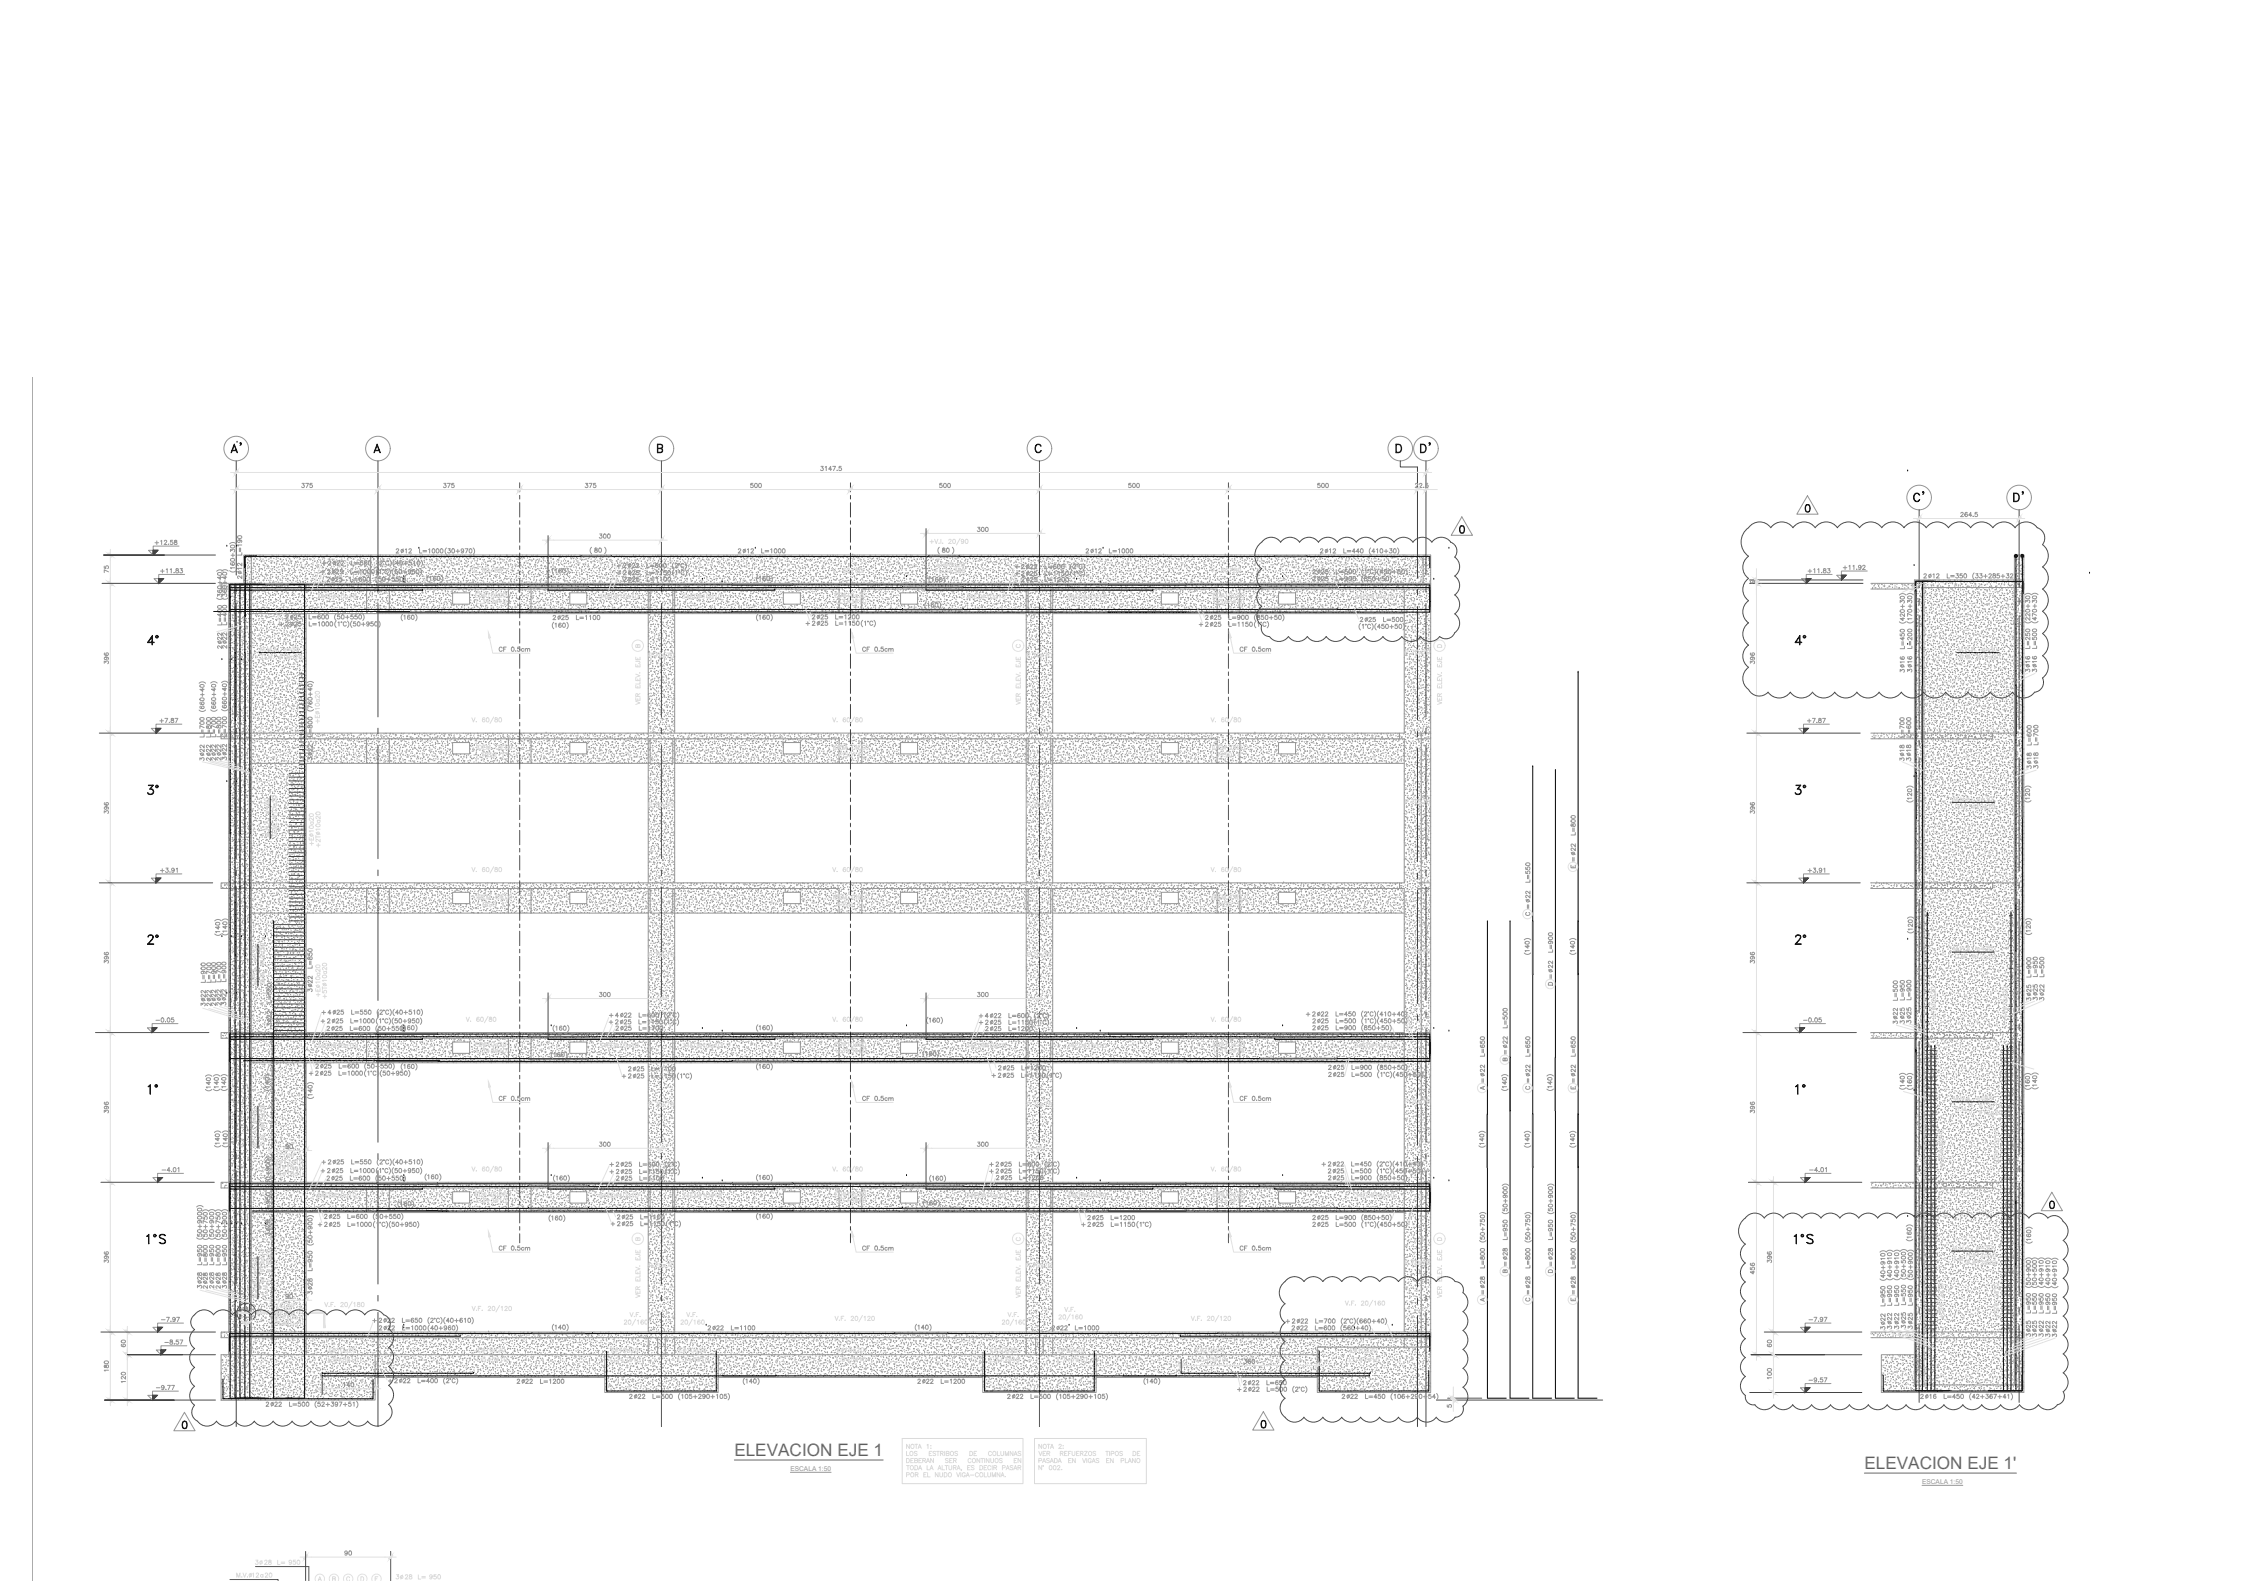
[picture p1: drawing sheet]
<svg xmlns="http://www.w3.org/2000/svg" width="1189mm" height="841mm" viewBox="0 0 1189 841" stroke-linecap="round" stroke-linejoin="round" font-family="sans-serif">
<defs><g id="words">
<text font-size="9.3" x="129" y="241" transform="rotate(-90 129 241)">A'</text>
<g font-size="9.3" fill="#1d1d1d">
<text x="1019" y="267" transform="rotate(-90 1019 267)">C'</text>
<text x="1072" y="267" transform="rotate(-90 1072 267)">D'</text>
</g>
<g font-size="9.1" fill="#696969">
<text x="389" y="770">ELEVACION EJE 1</text>
<text x="986" y="777">ELEVACION EJE 1'</text>
</g>
<g font-size="8.8" fill="#1d1d1d">
<text x="758" y="241" transform="rotate(-90 758 241)">D'</text>
<text x="77" y="342">4°</text>
<text x="949" y="342">4°</text>
<text x="77" y="422">3°</text>
<text x="949" y="422">3°</text>
<text x="77" y="501">2°</text>
<text x="949" y="501">2°</text>
<text x="78" y="580">1°</text>
<text x="949" y="580">1°</text>
<text x="77" y="659">1°S</text>
<text x="948" y="659">1°S</text>
</g>
<g font-size="5.7" fill="#959595">
<text x="159" y="259">375</text>
<text x="234" y="259">375</text>
<text x="309" y="259">375</text>
<text x="396" y="259">500</text>
<text x="496" y="259">500</text>
<text x="596" y="259">500</text>
<text x="696" y="259">500</text>
<text x="213" y="294">12</text>
<text x="221" y="294">L=1000</text>
<text x="314" y="294">80</text>
<text x="394" y="294">12</text>
<text x="402" y="294">L=1000</text>
<text x="498" y="294">80</text>
<text x="579" y="294">12</text>
<text x="586" y="294">L=1000</text>
<text x="702" y="294">12</text>
<text x="710" y="294">L=440</text>
<text x="84" y="304">+11.83</text>
<text x="177" y="305">25</text>
<text x="177" y="300">22</text>
<text x="185" y="305">L=1000</text>
<text x="185" y="300">L=550</text>
<text x="293" y="304">160</text>
<text x="333" y="302">22</text>
<text x="341" y="302">L=600</text>
<text x="698" y="305">25</text>
<text x="706" y="305">L=500</text>
<text x="956" y="304">+11.83</text>
<text x="226" y="308">160</text>
<text x="492" y="309">160</text>
<text x="544" y="309">25</text>
<text x="552" y="309">L=1200</text>
<text x="490" y="322">160</text>
<text x="155" y="329">25</text>
<text x="163" y="329">L=600</text>
<text x="296" y="329">25</text>
<text x="304" y="329">L=1100</text>
<text x="434" y="329">25</text>
<text x="441" y="329">L=1200</text>
<text x="641" y="333">25</text>
<text x="649" y="333">L=1150</text>
<text x="723" y="330">25</text>
<text x="731" y="330">L=500</text>
<text x="1009" y="344" transform="rotate(-90 1009 344)">L=450</text>
<text x="1075" y="344" transform="rotate(-90 1075 344)">L=250</text>
<text x="1009" y="352" transform="rotate(-90 1009 352)">16</text>
<text x="1075" y="352" transform="rotate(-90 1075 352)">16</text>
<text x="109" y="391" transform="rotate(-90 109 391)">L=700</text>
<text x="109" y="399" transform="rotate(-90 109 399)">22</text>
<text x="167" y="399" transform="rotate(-90 167 399)">22</text>
<text x="1013" y="424" transform="rotate(-90 1013 424)">120</text>
<text x="1013" y="493" transform="rotate(-90 1013 493)">120</text>
<text x="1076" y="494" transform="rotate(-90 1076 494)">120</text>
<text x="167" y="513" transform="rotate(-90 167 513)">L=850</text>
<text x="167" y="521" transform="rotate(-90 167 521)">22</text>
<text x="316" y="528">300</text>
<text x="516" y="528">300</text>
<text x="1009" y="530" transform="rotate(-90 1009 530)">L=950</text>
<text x="1012" y="530" transform="rotate(-90 1012 530)">L=900</text>
<text x="329" y="539">22</text>
<text x="337" y="539">L=600</text>
<text x="1009" y="538" transform="rotate(-90 1009 538)">25</text>
<text x="1012" y="538" transform="rotate(-90 1012 538)">25</text>
<text x="329" y="543">25</text>
<text x="337" y="543">L=1150</text>
<text x="177" y="546">25</text>
<text x="185" y="546">L=600</text>
<text x="401" y="546">160</text>
<text x="698" y="546">25</text>
<text x="706" y="546">L=900</text>
<text x="489" y="560">160</text>
<text x="213" y="567">160</text>
<text x="401" y="567">160</text>
<text x="532" y="567">25</text>
<text x="540" y="567">L=1200</text>
<text x="171" y="570">25</text>
<text x="179" y="570">L=1000</text>
<text x="707" y="571">25</text>
<text x="714" y="571">L=500</text>
<text x="144" y="576" transform="rotate(-90 144 576)">140</text>
<text x="167" y="581" transform="rotate(-90 167 581)">140</text>
<text x="1013" y="576" transform="rotate(-90 1013 576)">160</text>
<text x="263" y="583">CF 0.5cm</text>
<text x="455" y="583">CF 0.5cm</text>
<text x="655" y="583">CF 0.5cm</text>
<text x="122" y="606" transform="rotate(-90 122 606)">140</text>
<text x="150" y="609">90</text>
<text x="177" y="617">25</text>
<text x="185" y="617">L=550</text>
<text x="85" y="621">-4.01</text>
<text x="177" y="622">25</text>
<text x="185" y="622">L=1000</text>
<text x="956" y="621">-4.01</text>
<text x="714" y="625">L=900</text>
<text x="211" y="639">160</text>
<text x="144" y="642" transform="rotate(-90 144 642)">L=950</text>
<text x="175" y="646">25</text>
<text x="183" y="646">L=600</text>
<text x="144" y="650" transform="rotate(-90 144 650)">28</text>
<text x="118" y="670" transform="rotate(-90 118 670)">L=800</text>
<text x="167" y="673" transform="rotate(-90 167 673)">L=950</text>
<text x="118" y="678" transform="rotate(-90 118 678)">28</text>
<text x="167" y="681" transform="rotate(-90 167 681)">28</text>
<text x="999" y="692" transform="rotate(-90 999 692)">L=950</text>
<text x="1002" y="692" transform="rotate(-90 1002 692)">L=950</text>
<text x="1013" y="692" transform="rotate(-90 1013 692)">L=950</text>
<text x="1076" y="696" transform="rotate(-90 1076 696)">L=950</text>
<text x="999" y="700" transform="rotate(-90 999 700)">22</text>
<text x="1002" y="700" transform="rotate(-90 1002 700)">22</text>
<text x="1013" y="700" transform="rotate(-90 1013 700)">25</text>
<text x="204" y="705">22</text>
<text x="212" y="705">L=1000</text>
<text x="293" y="704">140</text>
<text x="378" y="705">22</text>
<text x="386" y="705">L=1100</text>
<text x="485" y="704">140</text>
<text x="560" y="705">22</text>
<text x="568" y="705">L=1000</text>
<text x="687" y="705">22</text>
<text x="695" y="705">L=600</text>
<text x="1076" y="703" transform="rotate(-90 1076 703)">25</text>
<text x="68" y="714" transform="rotate(-90 68 714)">60</text>
<text x="657" y="722">360</text>
<text x="68" y="732" transform="rotate(-90 68 732)">120</text>
<text x="181" y="735">140</text>
<text x="212" y="733">22</text>
<text x="220" y="733">L=400</text>
<text x="277" y="733">22</text>
<text x="285" y="733">L=1200</text>
<text x="489" y="733">22</text>
<text x="497" y="733">L=1200</text>
<text x="661" y="734">22</text>
<text x="662" y="737">22</text>
<text x="669" y="734">L=650</text>
<text x="670" y="737">L=500</text>
<text x="956" y="732">-9.57</text>
</g>
<g font-size="5.7" fill="#e1e1e1">
<text x="748" y="259">22.5</text>
<text x="707" y="625">25</text>
<text x="764" y="688" transform="rotate(-90 764 688)">VER ELEV. EJE D</text>
</g>
<g font-size="5.7" fill="#969696">
<text x="121" y="332" transform="rotate(-90 121 332)">L=400</text>
<text x="121" y="339" transform="rotate(-90 121 339)">22</text>
</g>
<g font-size="5.7" fill="#dbdbdb">
<text x="149" y="350">10a20</text>
<text x="1047" y="350">10a20</text>
<text x="167" y="391" transform="rotate(-90 167 391)">L=800</text>
<text x="1050" y="425">30</text>
<text x="144" y="427" transform="rotate(-90 144 427)">30</text>
<text x="343" y="428">P.70x70</text>
<text x="543" y="428">P.70x70</text>
<text x="743" y="427">P.70x70</text>
<text x="440" y="477">IDEM CIELO</text>
<text x="641" y="477">IDEM CIELO</text>
<text x="443" y="481">PISO 1°</text>
<text x="1045" y="508">12a20</text>
<text x="743" y="585">P.70x70</text>
<text x="1050" y="583">30</text>
</g>
<text font-size="5.7" x="213" y="546">160</text>
<g font-size="5.7" fill="#4c4c4c">
<text x="1048" y="587">12a10</text>
<text x="1048" y="591">12a20</text>
<text x="145" y="672" transform="rotate(-90 145 672)">12a20</text>
</g>
<g font-size="5.3" fill="#959595">
<text x="433" y="250">3147.5</text>
<text x="1036" y="274">264.5</text>
<text x="316" y="286">300</text>
<text x="516" y="282">300</text>
<text x="81" y="289">+12.58</text>
<text x="129" y="295" transform="rotate(-90 129 295)">L=190</text>
<text x="59" y="304" transform="rotate(-90 59 304)">75</text>
<text x="129" y="302" transform="rotate(-90 129 302)">12</text>
<text x="169" y="300">+</text>
<text x="334" y="305">25</text>
<text x="341" y="305">L=1150</text>
<text x="544" y="306">25</text>
<text x="544" y="302">22</text>
<text x="552" y="306">L=1150</text>
<text x="552" y="302">L=600</text>
<text x="974" y="302">+11.92</text>
<text x="177" y="309">25</text>
<text x="185" y="309">L=600</text>
<text x="334" y="309">25</text>
<text x="341" y="309">L=1100</text>
<text x="401" y="308">160</text>
<text x="698" y="308">25</text>
<text x="706" y="308">L=900</text>
<text x="1022" y="307">12</text>
<text x="1029" y="307">L=350</text>
<text x="213" y="329">160</text>
<text x="401" y="329">160</text>
<text x="641" y="329">25</text>
<text x="649" y="329">L=900</text>
<text x="119" y="332" transform="rotate(-90 119 332)">L=400</text>
<text x="155" y="332">25</text>
<text x="163" y="332">L=1000</text>
<text x="293" y="333">160</text>
<text x="434" y="332">25</text>
<text x="441" y="332">L=1150</text>
<text x="119" y="340" transform="rotate(-90 119 340)">22</text>
<text x="263" y="346">CF 0.5cm</text>
<text x="455" y="346">CF 0.5cm</text>
<text x="655" y="346">CF 0.5cm</text>
<text x="1013" y="344" transform="rotate(-90 1013 344)">L=200</text>
<text x="1079" y="344" transform="rotate(-90 1079 344)">L=500</text>
<text x="59" y="352" transform="rotate(-90 59 352)">396</text>
<text x="930" y="352" transform="rotate(-90 930 352)">396</text>
<text x="1013" y="352" transform="rotate(-90 1013 352)">16</text>
<text x="1079" y="352" transform="rotate(-90 1079 352)">16</text>
<text x="84" y="383">+7.87</text>
<text x="955" y="383">+7.87</text>
<text x="113" y="391" transform="rotate(-90 113 391)">L=800</text>
<text x="115" y="391" transform="rotate(-90 115 391)">L=700</text>
<text x="118" y="391" transform="rotate(-90 118 391)">L=800</text>
<text x="121" y="391" transform="rotate(-90 121 391)">L=700</text>
<text x="1009" y="391" transform="rotate(-90 1009 391)">L=700</text>
<text x="1012" y="391" transform="rotate(-90 1012 391)">L=600</text>
<text x="1076" y="395" transform="rotate(-90 1076 395)">L=600</text>
<text x="1080" y="395" transform="rotate(-90 1080 395)">L=700</text>
<text x="113" y="399" transform="rotate(-90 113 399)">22</text>
<text x="115" y="399" transform="rotate(-90 115 399)">22</text>
<text x="118" y="399" transform="rotate(-90 118 399)">22</text>
<text x="1009" y="399" transform="rotate(-90 1009 399)">18</text>
<text x="1012" y="399" transform="rotate(-90 1012 399)">18</text>
<text x="1076" y="403" transform="rotate(-90 1076 403)">18</text>
<text x="1080" y="403" transform="rotate(-90 1080 403)">18</text>
<text x="1075" y="424" transform="rotate(-90 1075 424)">120</text>
<text x="59" y="431" transform="rotate(-90 59 431)">396</text>
<text x="930" y="431" transform="rotate(-90 930 431)">396</text>
<text x="835" y="443" transform="rotate(-90 835 443)">L=800</text>
<text x="835" y="451" transform="rotate(-90 835 451)">22</text>
<text x="84" y="462">+3.91</text>
<text x="811" y="468" transform="rotate(-90 811 468)">L=550</text>
<text x="956" y="462">+3.91</text>
<text x="811" y="476" transform="rotate(-90 811 476)">22</text>
<text x="121" y="494" transform="rotate(-90 121 494)">140</text>
<text x="823" y="505" transform="rotate(-90 823 505)">L=900</text>
<text x="59" y="511" transform="rotate(-90 59 511)">396</text>
<text x="823" y="513" transform="rotate(-90 823 513)">22</text>
<text x="930" y="511" transform="rotate(-90 930 511)">396</text>
<text x="110" y="521" transform="rotate(-90 110 521)">L=900</text>
<text x="115" y="521" transform="rotate(-90 115 521)">L=900</text>
<text x="121" y="520" transform="rotate(-90 121 520)">L=900</text>
<text x="1076" y="518" transform="rotate(-90 1076 518)">L=900</text>
<text x="1079" y="518" transform="rotate(-90 1079 518)">L=950</text>
<text x="1083" y="518" transform="rotate(-90 1083 518)">L=500</text>
<text x="1076" y="526" transform="rotate(-90 1076 526)">25</text>
<text x="1079" y="526" transform="rotate(-90 1079 526)">25</text>
<text x="1083" y="526" transform="rotate(-90 1083 526)">22</text>
<text x="110" y="529" transform="rotate(-90 110 529)">22</text>
<text x="115" y="528" transform="rotate(-90 115 528)">22</text>
<text x="145" y="532" transform="rotate(-90 145 532)">L=550</text>
<text x="1005" y="530" transform="rotate(-90 1005 530)">L=500</text>
<text x="145" y="540" transform="rotate(-90 145 540)">22</text>
<text x="177" y="538">25</text>
<text x="185" y="538">L=550</text>
<text x="321" y="539">+</text>
<text x="525" y="539">22</text>
<text x="533" y="539">L=600</text>
<text x="698" y="539">22</text>
<text x="706" y="539">L=450</text>
<text x="1005" y="538" transform="rotate(-90 1005 538)">22</text>
<text x="81" y="542">-0.05</text>
<text x="177" y="542">25</text>
<text x="185" y="542">L=1000</text>
<text x="321" y="543">+</text>
<text x="491" y="542">160</text>
<text x="525" y="543">25</text>
<text x="533" y="543">L=1150</text>
<text x="698" y="542">25</text>
<text x="706" y="542">L=500</text>
<text x="799" y="545" transform="rotate(-90 799 545)">L=500</text>
<text x="953" y="542">-0.05</text>
<text x="293" y="546">160</text>
<text x="329" y="546">25</text>
<text x="337" y="546">L=1100</text>
<text x="525" y="546">25</text>
<text x="533" y="546">L=1200</text>
<text x="799" y="553" transform="rotate(-90 799 553)">22</text>
<text x="292" y="560">160</text>
<text x="787" y="560" transform="rotate(-90 787 560)">L=650</text>
<text x="811" y="560" transform="rotate(-90 811 560)">L=650</text>
<text x="835" y="560" transform="rotate(-90 835 560)">L=650</text>
<text x="171" y="566">25</text>
<text x="179" y="566">L=600</text>
<text x="336" y="568">25</text>
<text x="344" y="568">L=1100</text>
<text x="714" y="567">L=900</text>
<text x="787" y="568" transform="rotate(-90 787 568)">22</text>
<text x="811" y="568" transform="rotate(-90 811 568)">22</text>
<text x="835" y="568" transform="rotate(-90 835 568)">22</text>
<text x="336" y="572">25</text>
<text x="344" y="572">L=1150</text>
<text x="524" y="571">+</text>
<text x="532" y="571">25</text>
<text x="540" y="571">L=1150</text>
<text x="121" y="576" transform="rotate(-90 121 576)">140</text>
<text x="1075" y="576" transform="rotate(-90 1075 576)">160</text>
<text x="59" y="590" transform="rotate(-90 59 590)">396</text>
<text x="930" y="590" transform="rotate(-90 930 590)">396</text>
<text x="316" y="607">300</text>
<text x="516" y="607">300</text>
<text x="169" y="617">+</text>
<text x="329" y="618">25</text>
<text x="330" y="622">25</text>
<text x="338" y="622">L=1150</text>
<text x="338" y="618">L=600</text>
<text x="531" y="622">25</text>
<text x="531" y="618">25</text>
<text x="538" y="622">L=1150</text>
<text x="538" y="618">L=600</text>
<text x="698" y="618">+</text>
<text x="706" y="622">25</text>
<text x="706" y="618">22</text>
<text x="714" y="622">L=500</text>
<text x="714" y="618">L=450</text>
<text x="177" y="625">25</text>
<text x="185" y="625">L=600</text>
<text x="225" y="625">160</text>
<text x="294" y="625">160</text>
<text x="330" y="625">25</text>
<text x="338" y="625">L=1100</text>
<text x="401" y="625">160</text>
<text x="492" y="625">160</text>
<text x="531" y="625">25</text>
<text x="539" y="625">L=1200</text>
<text x="489" y="639">160</text>
<text x="291" y="647">160</text>
<text x="330" y="646">25</text>
<text x="338" y="646">L=1100</text>
<text x="401" y="646">160</text>
<text x="587" y="646">L=1200</text>
<text x="698" y="646">25</text>
<text x="706" y="646">L=900</text>
<text x="175" y="650">25</text>
<text x="183" y="650">L=1000</text>
<text x="330" y="649">25</text>
<text x="338" y="649">L=1150</text>
<text x="579" y="650">25</text>
<text x="587" y="650">L=1150</text>
<text x="698" y="650">25</text>
<text x="706" y="650">L=500</text>
<text x="799" y="657" transform="rotate(-90 799 657)">L=950</text>
<text x="823" y="657" transform="rotate(-90 823 657)">L=950</text>
<text x="1012" y="656" transform="rotate(-90 1012 656)">160</text>
<text x="1076" y="657" transform="rotate(-90 1076 657)">160</text>
<text x="263" y="663">CF 0.5cm</text>
<text x="455" y="663">CF 0.5cm</text>
<text x="655" y="663">CF 0.5cm</text>
<text x="799" y="665" transform="rotate(-90 799 665)">28</text>
<text x="823" y="665" transform="rotate(-90 823 665)">28</text>
<text x="59" y="669" transform="rotate(-90 59 669)">396</text>
<text x="108" y="670" transform="rotate(-90 108 670)">L=950</text>
<text x="111" y="670" transform="rotate(-90 111 670)">L=800</text>
<text x="114" y="670" transform="rotate(-90 114 670)">L=950</text>
<text x="121" y="670" transform="rotate(-90 121 670)">L=950</text>
<text x="938" y="669" transform="rotate(-90 938 669)">396</text>
<text x="787" y="672" transform="rotate(-90 787 672)">L=800</text>
<text x="811" y="672" transform="rotate(-90 811 672)">L=800</text>
<text x="835" y="672" transform="rotate(-90 835 672)">L=800</text>
<text x="930" y="675" transform="rotate(-90 930 675)">456</text>
<text x="108" y="678" transform="rotate(-90 108 678)">28</text>
<text x="111" y="678" transform="rotate(-90 111 678)">28</text>
<text x="114" y="678" transform="rotate(-90 114 678)">28</text>
<text x="121" y="678" transform="rotate(-90 121 678)">28</text>
<text x="787" y="680" transform="rotate(-90 787 680)">28</text>
<text x="811" y="680" transform="rotate(-90 811 680)">28</text>
<text x="835" y="680" transform="rotate(-90 835 680)">28</text>
<text x="150" y="688">90</text>
<text x="1006" y="692" transform="rotate(-90 1006 692)">L=950</text>
<text x="1009" y="691" transform="rotate(-90 1009 691)">L=550</text>
<text x="1079" y="696" transform="rotate(-90 1079 696)">L=550</text>
<text x="1082" y="696" transform="rotate(-90 1082 696)">L=950</text>
<text x="1086" y="696" transform="rotate(-90 1086 696)">L=950</text>
<text x="85" y="700">-7.97</text>
<text x="204" y="701">22</text>
<text x="212" y="701">L=650</text>
<text x="687" y="701">22</text>
<text x="695" y="701">L=700</text>
<text x="956" y="700">-7.97</text>
<text x="1006" y="700" transform="rotate(-90 1006 700)">22</text>
<text x="1009" y="699" transform="rotate(-90 1009 699)">25</text>
<text x="1089" y="696" transform="rotate(-90 1089 696)">L=950</text>
<text x="1079" y="703" transform="rotate(-90 1079 703)">25</text>
<text x="1082" y="703" transform="rotate(-90 1082 703)">22</text>
<text x="1086" y="704" transform="rotate(-90 1086 704)">22</text>
<text x="1089" y="704" transform="rotate(-90 1089 704)">22</text>
<text x="86" y="712">-8.57</text>
<text x="938" y="714" transform="rotate(-90 938 714)">60</text>
<text x="59" y="726" transform="rotate(-90 59 726)">180</text>
<text x="938" y="731" transform="rotate(-90 938 731)">100</text>
<text x="82" y="736">-9.77</text>
<text x="394" y="733">140</text>
<text x="606" y="733">140</text>
<text x="654" y="737">+</text>
<text x="337" y="741">22</text>
<text x="345" y="741">L=500</text>
<text x="537" y="741">22</text>
<text x="545" y="741">L=500</text>
<text x="714" y="741">22</text>
<text x="721" y="741">L=450</text>
<text x="1020" y="741">16</text>
<text x="1028" y="741">L=450</text>
<text x="144" y="745">22</text>
<text x="152" y="745">L=500</text>
<text x="181" y="824">90</text>
</g>
<g font-size="5.3" fill="#dbdbdb">
<text x="494" y="301">+H%%C8a20</text>
<text x="137" y="346">M.H.A. e=</text>
<text x="153" y="346">30</text>
<text x="743" y="347">P.70x70</text>
<text x="1035" y="346">M.H.A. e=</text>
<text x="1052" y="346">30</text>
<text x="343" y="349">P.70x70</text>
<text x="543" y="349">P.70x70</text>
<text x="252" y="398">IDEM CIELO</text>
<text x="255" y="401">PISO 1°</text>
<text x="440" y="398">IDEM CIELO</text>
<text x="443" y="401">PISO 1°</text>
<text x="641" y="398">IDEM CIELO</text>
<text x="644" y="401">PISO 1°</text>
<text x="1033" y="425">M.H.A. e=</text>
<text x="147" y="432" transform="rotate(-90 147 432)">10a20</text>
<text x="1045" y="429">10a20</text>
<text x="137" y="506" transform="rotate(-90 137 506)">30</text>
<text x="141" y="510" transform="rotate(-90 141 510)">10a20</text>
<text x="343" y="507">P.70x70</text>
<text x="543" y="507">P.70x70</text>
<text x="743" y="506">P.70x70</text>
<text x="1033" y="504">M.H.A. e=</text>
<text x="1050" y="504">30</text>
<text x="137" y="522" transform="rotate(-90 137 522)">M.H.A. e=</text>
<text x="316" y="555">34ED%%C10a10</text>
<text x="343" y="586">P.70x70</text>
<text x="543" y="586">P.70x70</text>
<text x="1033" y="583">M.H.A. e=</text>
<text x="137" y="591" transform="rotate(-90 137 591)">30</text>
<text x="1034" y="589">D.M.</text>
<text x="141" y="595" transform="rotate(-90 141 595)">12a20</text>
<text x="137" y="607" transform="rotate(-90 137 607)">M.H.A. e=</text>
<text x="1033" y="662">M.H.A. e=30</text>
<text x="137" y="671" transform="rotate(-90 137 671)">30</text>
<text x="141" y="672" transform="rotate(-90 141 672)">12a10</text>
<text x="343" y="672">P.70x70</text>
<text x="542" y="672">P.70x70</text>
<text x="743" y="670">P.70x70</text>
<text x="1033" y="668">T.M.</text>
<text x="137" y="688" transform="rotate(-90 137 688)">M.H.A. e=</text>
<text x="139" y="829">28</text>
<text x="146" y="829">L=</text>
<text x="152" y="829">950</text>
<text x="133" y="835">12</text>
</g>
<text font-size="5.3" fill="#969696" x="121" y="399" transform="rotate(-90 121 399)">22</text>
<g font-size="5.3">
<text x="121" y="528" transform="rotate(-90 121 528)">22</text>
<text x="579" y="646">25</text>
</g>
<text font-size="5.3" fill="#e1e1e1" x="707" y="567">25</text>
<text font-size="5.3" fill="#4c4c4c" x="143" y="687" transform="rotate(-90 143 687)">D.M.</text>
<g font-size="4.9" fill="#959595">
<text x="326" y="305">+</text>
<text x="536" y="306">+</text>
<text x="147" y="332">+</text>
<text x="425" y="332">+</text>
<text x="114" y="344">2</text>
<text x="105" y="404">3</text>
<text x="108" y="404">2</text>
<text x="1072" y="408">3</text>
<text x="818" y="522">D</text>
<text x="105" y="533">3</text>
<text x="108" y="533">2</text>
<text x="114" y="533">2</text>
<text x="169" y="538">+</text>
<text x="517" y="539">+</text>
<text x="140" y="544">3</text>
<text x="169" y="542">+</text>
<text x="517" y="543">+</text>
<text x="1001" y="543">3</text>
<text x="782" y="577">A</text>
<text x="806" y="577">C</text>
<text x="322" y="622">+</text>
<text x="322" y="618">+</text>
<text x="523" y="622">+</text>
<text x="523" y="618">+</text>
<text x="168" y="650">+</text>
<text x="572" y="650">+</text>
<text x="794" y="675">B</text>
<text x="818" y="675">D</text>
<text x="782" y="690">A</text>
<text x="196" y="701">+</text>
<text x="679" y="701">+</text>
<text x="994" y="704">3</text>
<text x="1082" y="708">3</text>
</g>
<g font-size="4.9" fill="#e1e1e1">
<text x="117" y="403">3</text>
<text x="1071" y="531">3</text>
<text x="1008" y="543">3</text>
<text x="1009" y="704">3</text>
</g>
<g font-size="4.4" fill="#959595">
<text x="125" y="307">2</text>
<text x="925" y="310">9</text>
<text x="117" y="344">2</text>
<text x="1004" y="357">3</text>
<text x="1009" y="357">3</text>
<text x="1071" y="357">3</text>
<text x="1075" y="357">3</text>
<text x="111" y="403">2</text>
<text x="114" y="403">2</text>
<text x="162" y="403">3</text>
<text x="1004" y="404">3</text>
<text x="1008" y="404">3</text>
<text x="1075" y="407">3</text>
<text x="830" y="460">E</text>
<text x="806" y="485">C</text>
<text x="162" y="526">3</text>
<text x="111" y="533">2</text>
<text x="1075" y="530">3</text>
<text x="1078" y="530">3</text>
<text x="1004" y="543">3</text>
<text x="794" y="562">B</text>
<text x="830" y="577">E</text>
<text x="140" y="655">3</text>
<text x="104" y="683">3</text>
<text x="107" y="683">2</text>
<text x="110" y="683">2</text>
<text x="113" y="683">2</text>
<text x="162" y="686">3</text>
<text x="806" y="689">C</text>
<text x="830" y="689">E</text>
<text x="998" y="704">3</text>
<text x="1002" y="704">3</text>
<text x="1005" y="704">3</text>
<text x="1075" y="708">3</text>
<text x="1078" y="708">3</text>
<text x="1085" y="708">3</text>
</g>
<g font-size="4.4" fill="#e1e1e1">
<text x="116" y="533">3</text>
<text x="117" y="683">3</text>
<text x="1071" y="708">3</text>
</g>
<text font-size="4.4" fill="#dbdbdb" x="137" y="835">a</text>
<g font-size="4" fill="#959595">
<text x="116" y="578">(</text>
<text x="139" y="578">(</text>
<text x="794" y="578">(</text>
<text x="817" y="578">(</text>
<text x="162" y="582">(</text>
<text x="781" y="608">(</text>
<text x="805" y="608">(</text>
<text x="830" y="608">(</text>
</g>
<g font-size="3.5" fill="#959595">
<text x="1008" y="418">)</text>
<text x="1070" y="418">)</text>
<text x="1008" y="425">(</text>
<text x="1070" y="425">(</text>
<text x="113" y="488">)</text>
<text x="116" y="488">)</text>
<text x="1008" y="487">)</text>
<text x="1071" y="488">)</text>
<text x="113" y="496">(</text>
<text x="1008" y="495">(</text>
<text x="1071" y="496">(</text>
<text x="805" y="498">)</text>
<text x="830" y="498">)</text>
<text x="805" y="506">(</text>
<text x="830" y="506">(</text>
<text x="1004" y="570">)</text>
<text x="1008" y="570">)</text>
<text x="1070" y="570">)</text>
<text x="1074" y="569">)</text>
<text x="108" y="570">)</text>
<text x="112" y="570">)</text>
<text x="116" y="570">)</text>
<text x="139" y="570">)</text>
<text x="162" y="575">)</text>
<text x="794" y="570">)</text>
<text x="817" y="570">)</text>
<text x="108" y="578">(</text>
<text x="112" y="578">(</text>
<text x="1004" y="577">(</text>
<text x="1070" y="577">(</text>
<text x="1074" y="577">(</text>
<text x="113" y="600">)</text>
<text x="117" y="600">)</text>
<text x="781" y="600">)</text>
<text x="805" y="600">)</text>
<text x="830" y="600">)</text>
<text x="113" y="608">(</text>
<text x="117" y="608">(</text>
<text x="1008" y="650">)</text>
<text x="1071" y="651">)</text>
<text x="1008" y="658">(</text>
<text x="1071" y="659">(</text>
<text x="418" y="778">ESCALA 1:50</text>
<text x="1017" y="785">ESCALA 1:50</text>
</g>
<g font-size="3.5">
<text x="116" y="496">(</text>
<text x="1008" y="577">(</text>
</g>
<text font-size="2.6" fill="#959595" x="129" y="698">-</text>
</g></defs>
<!-- layer: RLA-FORMATO -->
<path d="M17 199v637" fill="none" stroke="#696969" stroke-width=".53"/>
<!-- layer: EJE 1$0$RLA-ACHURADO -->
<g fill="none" stroke="#969696" stroke-width=".53">
<path d="M131 296h.1M131 298h.1M131 300h.1M131 297h.1M131 299h.1M132 295h.1M132 297h.1M132 300h.1M132 294h.1M132 298h.1M133 295h-1M133 295h.1"/>
<path d="M133 296h.1M133 300h.1M134 294h.1M134 298h.1M134 299h.1M134 295l1 1M134 296h.1M134 298h1M135 299l-1 1M135 295h.1M135 297h.1M135 300h.1"/>
<path d="M135 294h.1M136 294h.1M136 295v1M136 298h.1M136 296h.1M136 299h.1M137 298l-1 1M137 300h.1M137 294h.1M137 296v1M137 298v1M138 295h.1"/>
<path d="M138 294h.1M138 297h.1M138 296h.1M139 297h.1M139 294h.1M139 296h.1M139 299h.1M140 299h.1M140 297h.1M140 295h.1M140 298h1M140 299v1"/>
<path d="M141 294h.1M141 296v1M141 295h.1M141 299h.1M141 300h1M142 299h.1M142 296h.1M142 300h.1M142 297h.1M143 295h.1M143 298h.1M143 295h1"/>
<path d="M143 296v1M144 297h.1M144 299v1M144 294h.1M144 298h.1M145 295v1M145 294h.1M145 300h.1M145 298h.1M145 297v1M146 295h.1M146 299h.1"/>
<path d="M146 296h.1M146 294h.1M146 298h1M147 297h-1M147 297h.1M147 295h.1M147 294h.1M147 300h.1M148 298v1M148 296h.1M148 300h.1M148 296h1"/>
<path d="M149 297h.1M149 299h.1M150 300h.1M150 294h.1M150 296h.1M150 298h.1M150 294h1M150 298h1M150 294v1M151 298h-1M151 294h.1M151 296h1"/>
<path d="M151 299h1M152 296l-1 1M152 294h.1M152 298h.1M152 295h1M152 299h1M153 297h.1M153 299h.1M153 295v1M153 294h.1M153 296h1M153 298h1"/>
<path d="M153 294h1M154 297h.1M154 297h1M154 300h1M154 298h.1M155 299l-1 1M155 294v1M155 295h1M155 294h.1M156 300h.1M156 295v1M156 298v1"/>
<path d="M156 299h.1M156 295h.1M156 294h1M156 298h1M156 297h.1M157 297h.1M157 295h.1M157 295h1M157 297h1M157 300h1M157 299h.1M158 297v1"/>
<path d="M158 296h1M158 299h1M159 295h-1M159 295v1M159 298h.1M159 300h.1M159 294h.1M159 294h1M159 300h1M159 297v1M160 299h.1M160 296h.1"/>
<path d="M160 297h1M161 295h.1M161 296h.1M161 294h1M161 296h1M161 299h1M161 300h.1M162 298v1M162 297h.1M162 295h1M162 298h1M162 298h.1"/>
<path d="M163 294h.1M163 296h-1M163 299v1M163 299h.1M163 299h1M164 294h-1M164 296h.1M164 295v1M164 296h1M164 300h1M165 298h.1M165 299v1"/>
<path d="M165 300h.1M165 294h.1M165 296l1 1M165 295h1M165 298h1M165 299h1M166 294h.1M166 295v1M166 294h1M166 297h1M167 294v1M167 297h-1"/>
<path d="M167 299h.1M167 298h1M167 300h1M169 294h1M173 294h.1M177 294h.1M188 294h1M191 294h.1M197 294h.1M200 297h.1M200 295h.1M200 296h.1"/>
<path d="M200 297v1M201 298h.1M201 296h.1M201 294h.1M202 299l-1 1M202 297h-1M202 295h.1M202 297h.1M202 300h.1M202 300h1M203 294h.1M203 296h.1"/>
<path d="M203 295v1M203 298h.1M203 299h.1M203 297h.1M204 300h.1M204 294h.1M204 299h.1M205 296h.1M205 297h.1M205 297h1M206 299h.1M206 298v1"/>
<path d="M206 295v1M206 294h.1M206 296h.1M207 297h.1M207 294v1M207 295h.1M207 298h.1M208 294v1M208 299h.1M208 296h.1M208 294h.1M208 300h1"/>
<path d="M208 298h.1M209 298v1M209 295h.1M209 297h.1M209 296h.1M209 300h.1M210 294h-1M210 295h.1M210 298h.1M210 296v1M210 297l1 1M211 298h.1"/>
<path d="M211 299h.1M211 294h.1M211 297h.1M212 298h.1M212 300h.1M213 299h-1M213 296h.1M213 299h.1M214 297h-1M214 298v1M214 297h.1M215 298v1"/>
<path d="M215 297h.1M215 300h1M215 296h1M216 297h.1M216 298v1M216 297h1M216 299h1M217 300h-1M217 296h.1M217 298h1M218 296h.1M218 300h.1"/>
<path d="M218 299v1M218 296v1M218 299h.1M219 298h.1M219 299h1M219 299h.1M220 299h.1M220 298h1M221 297h.1M221 299v1M221 298h.1M221 297h1"/>
<path d="M221 300h1M221 296h.1M222 299l-1 1M222 297v1M223 297h.1M223 298h1M224 297h1M224 300h1M224 298v1M224 296v1M225 297v1M225 300h.1"/>
<path d="M225 299h1M226 296h.1M226 298h.1M226 300h1M227 299h-1M227 296h.1M227 298h1M227 297h1M228 296h.1M228 299h1M229 297l-1 1M229 296h.1"/>
<path d="M229 298h1M230 299v1M230 297h.1M230 299h.1M230 299h1M231 297v1M231 296h.1M231 297h.1M231 300h1M232 299h.1M232 299v1M232 296v1"/>
<path d="M232 298h1M233 297h1M234 299h.1M234 298h.1M234 298h1M234 300h1M235 299v1M235 298h.1M236 299h.1M236 296h.1M236 298h1M237 297h.1"/>
<path d="M237 300h.1M237 297v1M237 296h.1M238 296h.1M238 300h.1M238 294h.1M238 298h.1M239 297h.1M239 299h.1M239 295h.1M239 296h-1M239 298h.1"/>
<path d="M240 294h.1M240 298h.1M240 299h.1M240 295v1M241 295h-1M241 296h.1M241 299h.1M241 294h.1M241 298h1M242 295h.1M242 299h.1M242 297h.1"/>
<path d="M242 298h.1M243 296h.1M243 298h.1M243 296v1M243 299h.1M243 295h.1M243 294h.1M244 294h.1M244 297h.1M244 300h.1M244 298v1M245 295h.1"/>
<path d="M245 300h.1M245 294h.1M246 294l-1 1M246 299v1M246 298h.1M246 294h.1M246 296h.1M246 296l1 1M247 295h.1M247 300h.1M247 298h.1M247 295v1"/>
<path d="M248 299h-1M248 296h.1M248 299h.1M248 297h.1M248 294h.1M249 295h.1M249 294h.1M249 300h.1M249 297h.1M249 299v1M249 294h1M249 298h.1"/>
<path d="M250 297h.1M250 299h.1M250 295l1 1M251 294h-1M251 300h.1M251 294h.1M251 296h.1M251 299h.1M251 295h.1M251 296v1M252 295h.1M252 298h.1"/>
<path d="M252 297h.1M253 298l-1 1M253 295h.1M253 296h.1M253 299h.1M253 300h.1M253 298l1 1M254 294v1M254 300h.1M254 296h.1M255 295h.1M255 298h.1"/>
<path d="M255 298v1M255 300h.1M255 294h.1M255 296h1M256 298h.1M256 294h.1M256 297h.1M256 294v1M256 296h.1M257 294h.1M257 297v1M257 298h.1"/>
<path d="M257 300h.1M257 299h.1M258 295h.1M258 299h.1M258 297h.1M258 299h1M259 295v1M259 294h.1M259 297h.1M259 295h.1M260 297h-1M260 297h.1"/>
<path d="M260 296h.1M260 300h.1M260 299v1M260 294l1 1M261 297h.1M261 299h.1M261 300h.1M261 295v1M262 298v1M262 295h.1M262 297h.1M262 294h.1"/>
<path d="M262 298h.1M263 296h.1M263 297v1M263 294h.1M263 300h.1M264 298h-1M264 295h.1M264 299h.1M265 295v1M265 296h-1M265 298h.1M265 294h.1"/>
<path d="M265 300h.1M265 297v1M265 296h.1M266 296h.1M266 297h.1M266 300h.1M267 296h.1M267 295h.1M267 297v1M267 298l1 1M268 299h-1M268 297h.1"/>
<path d="M268 294h.1M268 298h.1M268 296h.1M269 295h.1M269 298v1M269 297h.1M269 300h.1M270 296h.1M270 297h.1M270 299h.1M270 294v1M270 298h.1"/>
<path d="M271 294h.1M271 296v1M271 300h.1M271 299h.1M272 297h.1M272 294v1M272 299h1M273 298h-1M273 300h.1M273 294h.1M273 296h.1M273 299h.1"/>
<path d="M274 297h.1M274 294h.1M274 299v1M274 296h.1M274 295h.1M274 298h.1M274 294l1 1M275 299h.1M275 297h.1M276 295h-1M276 299h.1M276 295h.1"/>
<path d="M276 296h.1M276 300h.1M276 294h.1M277 295h.1M277 299h.1M277 297v1M278 299h.1M278 297h1M279 298h.1M279 294h-1M279 295h.1M279 298h1"/>
<path d="M279 300h1M280 296l-1 1M280 300h.1M280 296h.1M280 298h.1M280 299h1M280 294v1M281 298v1M281 296h.1M281 300h.1M281 294h1M281 297h1"/>
<path d="M281 296h1M282 294h.1M282 300h1M282 296h1M283 299h.1M283 298v1M283 297h1M283 299h1M283 297v1M283 300h.1M284 294h.1M284 296h.1"/>
<path d="M284 294v1M284 294h1M284 298h1M284 299h.1M285 296h-1M285 297h.1M285 296v1M285 296h1M286 297h1M286 299h.1M286 299h1M286 295h.1"/>
<path d="M287 299h.1M287 296h1M287 298h1M287 295h.1M288 295h.1M288 296v1M288 299v1M288 297h1M288 300h1M288 299h.1M289 298h.1M289 295h1"/>
<path d="M289 300h1M290 296h.1M290 295h-1M290 295h.1M290 297h.1M290 294h1M291 298h.1M291 298h-1M291 295h1M291 297h1M292 294h-1M292 298h.1"/>
<path d="M292 296h1M293 296h.1M293 294h.1M293 298h.1M293 297h.1M293 294h1M294 294h.1M294 297h1M295 296h.1M295 297v1M295 294h1M295 296h1"/>
<path d="M296 296v1M296 295h.1M296 294h.1M296 295h1M296 298h1M297 297h.1M297 295h.1M298 294h.1M298 297h.1M298 294v1M299 296h.1M299 294v1"/>
<path d="M299 296v1M300 295h.1M300 298h.1M300 294h.1M300 297h.1M301 294h.1M301 297h.1M302 298h.1M302 295h.1M302 297v1M302 294h.1M302 300h.1"/>
<path d="M302 295v1M303 295h.1M303 299h.1M303 299h-1M303 295v1M304 300h.1M304 294h.1M304 297h.1M304 297l-1 1M304 295h.1M304 299h.1M305 296h.1"/>
<path d="M305 300h.1M305 294h.1M305 298h.1M305 297h.1M305 295h.1M305 295h1M306 297h.1M306 299h.1M306 297v1M306 298v1M307 294h.1M307 298h.1"/>
<path d="M307 296h.1M307 295h.1M308 296h.1M308 296v1M308 300h.1M308 294h.1M308 298l1 1M309 295h.1M309 299h.1M309 298h.1M309 296h.1M309 299v1"/>
<path d="M310 294h.1M310 296h.1M310 298h.1M310 299h.1M311 295l-1 1M311 297h.1M311 300h.1M311 299h.1M311 298v1M311 295l1 1M312 300h.1M312 297h1"/>
<path d="M313 298h.1M313 296h.1M313 297h.1M314 297h.1M314 300h.1M314 298v1M314 299h.1M315 297h-1M315 297h.1M315 296h.1M315 299h.1M316 300h.1"/>
<path d="M316 296v1M316 297v1M317 299h.1M317 297h.1M317 295v1M317 298h1M318 300h.1M318 296h.1M318 299h.1M318 296v1M319 298h-1M319 296h.1"/>
<path d="M319 298h.1M320 299h.1M320 300h.1M320 297v1M320 298v1M321 297h.1M321 296h.1M321 300h.1M322 299h.1M322 295h.1M322 298h.1M322 300h.1"/>
<path d="M322 296h1M323 294h.1M323 297h.1M323 296h.1M324 294h.1M324 297h.1M324 296v1M324 299h.1M324 298h.1M324 300h.1M325 299h.1M325 294v1"/>
<path d="M325 298h.1M326 294h.1M326 296v1M327 297h.1M327 294h-1M327 299v1M327 298h.1M327 296h.1M327 294v1M328 297v1M328 294h.1M328 297h.1"/>
<path d="M328 299h.1M329 295h.1M329 297h.1M329 294h.1M329 298h.1M329 299v1M330 299h.1M330 296h.1M330 295h.1M330 297v1M330 294h.1M331 295l-1 1"/>
<path d="M331 299h.1M331 295h.1M332 295h.1M333 294v1M333 295h.1M334 295h.1M335 294h.1M336 295h-1M336 295h.1M336 294h1M338 294h.1M339 295h.1"/>
<path d="M340 294h.1M341 295h.1M341 294h.1M343 295h.1M344 295h.1M344 295h1M345 294h1M346 295h.1M347 294h.1M347 295h1M348 294h.1M348 294h1"/>
<path d="M349 295h.1M349 294h.1M350 294h1M351 294h1M352 294v1M353 295h1M353 294v1M355 295h.1M355 294h.1M356 295v1M356 294h.1M356 295h1"/>
<path d="M357 296v1M357 294h1M358 298h.1M358 298h-1M358 297h.1M358 295v1M358 294h.1M358 295h1M358 297h1M358 300h1M359 295h.1M359 298v1"/>
<path d="M359 299h.1M359 299h1M360 296h-1M360 297h.1M360 295h.1M360 298v1M360 294h1M360 300h1M361 300h.1M361 294h.1M361 296h.1M361 298v1"/>
<path d="M361 297h1M362 294l-1 1M362 294h.1M362 297h.1M363 294h.1M363 296h.1M363 299h.1M363 300h.1M364 298h.1M364 297h.1M364 295h.1M364 299h.1"/>
<path d="M364 295v1M364 296h.1M364 300h.1M365 299h.1M365 294h.1M365 297h.1M365 298h.1M366 296h.1M366 300h.1M366 296h-1M366 299v1M366 294v1"/>
<path d="M367 295h.1M367 298h.1M367 294h-1M367 300h.1M367 295v1M367 298v1M367 295h1M367 297h1M368 294h.1M368 297h.1M368 298h.1M368 299v1"/>
<path d="M369 298h.1M369 300h.1M369 297v1M369 294h.1M369 295v1M370 295h.1M370 299h.1M370 297h-1M370 295v1M370 298h.1M370 300h1M371 294h.1"/>
<path d="M371 297h.1M371 299h.1M371 296v1M372 300h.1M372 296h.1M372 295h.1M373 297h.1M373 299h.1M373 298v1M373 297h1M374 294h.1M374 298h.1"/>
<path d="M374 296h.1M374 295h.1M374 299h1M375 296h.1M375 298h.1M376 295h.1M376 299h.1M376 294h.1M376 299v1M376 294h1M376 297h.1M377 296v1"/>
<path d="M377 299h.1M377 296h.1M377 298h.1M377 295v1M378 300h.1M378 294v1M378 297h.1M378 299h.1M379 300h-1M379 295h.1M379 297h1M379 299l1 1"/>
<path d="M380 296h.1M380 294h.1M380 298h.1M380 294v1M380 297h.1M380 298v1M381 298h.1M381 295h.1M381 297h.1M381 300h.1M381 295h1M382 294l-1 1"/>
<path d="M382 296h.1M382 299h.1M382 298h.1M383 299h.1M383 294h.1M383 300h.1M383 295h.1M383 296h.1M383 297v1M384 297h.1M384 298h1M384 294h.1"/>
<path d="M385 294h.1M385 296h.1M385 299h.1M385 296v1M386 298h-1M386 296h.1M386 298h.1M386 299h.1M386 294v1M387 294h.1M387 299h.1M387 296v1"/>
<path d="M387 295h.1M388 294h.1M388 296h.1M388 300h.1M388 297h.1M388 295h.1M389 299h.1M389 298v1M389 295h.1M389 297v1M389 294h.1M389 296h.1"/>
<path d="M390 294v1M390 294h.1M390 297h.1M390 299v1M391 297h-1M391 296v1M391 298v1M391 298h.1M391 300h.1M392 299h.1M392 297h.1M392 294v1"/>
<path d="M392 296h.1M393 299v1M393 297h.1M394 299v1M394 298h.1M394 300h.1M394 299h.1M395 298h.1M395 300h.1M395 297h.1M395 299h.1M395 296h.1"/>
<path d="M396 298h.1M396 299v1M398 297h.1M398 299h.1M398 298h1M399 298h.1M399 299h.1M399 296v1M400 300h-1M400 298h.1M400 297h.1M400 300h.1"/>
<path d="M401 296h-1M401 296v1M401 299h.1M402 298h.1M403 297h.1M403 296h.1M403 300h.1M403 297v1M404 299v1M404 299h.1M404 298h1M405 299l-1 1"/>
<path d="M405 297h.1M405 300h1M406 297h.1M406 297h1M407 299v1M407 299h1M408 297v1M408 300h.1M408 298h1M408 297h.1M409 298h.1M409 300h.1"/>
<path d="M409 299h1M410 298h.1M410 300h1M410 298h1M411 297h.1M411 296h.1M411 298h1M411 297v1M412 298v1M412 297h1M412 296h1M413 300h1"/>
<path d="M413 296h.1M414 300h.1M414 298h-1M414 296h.1M414 298v1M414 299h.1M414 299h1M415 297h1M415 299h1M416 299h-1M416 300h1M417 299h.1"/>
<path d="M417 297h-1M417 298h.1M417 297h1M417 299h1M418 297h.1M418 294h1M418 298h1M419 294v1M419 297h.1M419 298v1M419 296h1M420 298v1"/>
<path d="M420 297h.1M420 294v1M420 295h1M420 299h1M421 296h.1M421 299v1M421 296h1M422 297v1M422 298h-1M422 295v1M422 299h.1M422 297h1"/>
<path d="M422 300h1M423 295v1M423 298h.1M423 294h.1M423 300h.1M423 295h1M423 295h.1M424 298h.1M424 296h.1M424 294h1M424 298h1M425 299h-1"/>
<path d="M425 294h.1M425 295h1M425 297h1M425 300h1M426 295h.1M426 298v1M426 296v1M426 297h.1M427 296h.1M427 299h.1M427 294h.1M427 298v1"/>
<path d="M428 300h.1M428 294h.1M428 296h.1M429 294l-1 1M429 297h.1M429 296h.1M429 294h.1M429 296l1 1M429 299h1M430 294h.1M430 296h.1M430 299h.1"/>
<path d="M430 300h.1M431 298h.1M431 295h.1M431 294v1M431 299h.1M431 296h.1M432 297l-1 1M432 299h.1M432 297h.1M432 299v1M433 300h.1M433 299h.1"/>
<path d="M433 294v1M433 297h.1M433 296h.1M434 298h.1M434 295h.1M434 297h.1M435 294h.1M435 297h.1M435 299v1M435 299h1M436 298h.1M436 300h.1"/>
<path d="M436 295h.1M436 297v1M436 295v1M437 297h-1M437 295h.1M437 299h.1M437 298h.1M438 294h.1M438 297h.1M438 300h.1M438 298h.1M438 296h1"/>
<path d="M439 298h.1M439 296h.1M439 300h.1M439 294v1M439 294h.1M440 297h.1M440 299h.1M440 297v1M440 296v1M441 294h.1M441 298h.1M441 299h1"/>
<path d="M442 296h-1M442 296h.1M442 294h.1M442 297h.1M442 299h.1M443 299v1M443 295h.1M443 299h.1M443 294h.1M443 296l1 1M444 295h-1M444 298v1"/>
<path d="M444 296h.1M444 298h.1M445 297h.1M445 300h.1M445 294v1M445 299h.1M445 298h.1M446 295h.1M446 294h.1M446 299l1 1M447 294h.1M447 298h.1"/>
<path d="M447 297h.1M447 298v1M448 298h.1M448 300h.1M448 295h.1M448 297h.1M448 296v1M448 295h1M449 294h-1M449 299h.1M449 296h.1M449 298h.1"/>
<path d="M449 299v1M450 295h.1M450 294h.1M450 300h.1M450 297v1M450 295v1M451 299h-1M451 297h.1M451 299v1M451 296h.1M451 294h.1M451 298h.1"/>
<path d="M452 295h.1M452 294h.1M452 296h.1M452 299h.1M452 294h1M452 298h.1M453 298h.1M453 299h.1M453 295h.1M454 294h-1M454 296h.1M454 295h.1"/>
<path d="M454 299h.1M455 294h.1M455 296h.1M455 300h.1M455 297h.1M456 298l-1 1M456 296h.1M456 300h.1M456 295h.1M456 298h.1M456 294h.1M457 294v1"/>
<path d="M457 299v1M457 294h.1M457 297h.1M457 296h.1M457 298h.1M457 294l1 1M458 297h.1M458 298v1M458 298h.1M458 300h.1M459 297h.1M459 295h.1"/>
<path d="M459 299h.1M459 294v1M459 296h.1M460 297h.1M460 294h.1M460 295h.1M460 297l1 1M461 300h.1M461 294h.1M461 299h.1M461 296h.1M461 297h.1"/>
<path d="M462 295v1M462 300h.1M462 297h.1M462 299h.1M462 295h.1M463 296l-1 1M463 294h.1M463 298h.1M463 299h.1M464 297h.1M464 295v1M464 296h.1"/>
<path d="M464 295h.1M465 298v1M465 297h.1M465 295h.1M465 299h.1M465 298h.1M465 296h.1M466 296h.1M466 294h.1M466 300h.1M466 300h1M467 294h.1"/>
<path d="M467 298h-1M467 296h.1M467 298v1M467 297h.1M467 300h.1M468 296h-1M468 294h.1M468 297h.1M468 295h.1M468 299h.1M469 300h.1M469 294h1"/>
<path d="M469 298h1M469 297h1M470 299h.1M470 295v1M470 296h.1M470 294h.1M470 295h1M470 297h1M470 300h1M470 297v1M471 299h-1M471 297h.1"/>
<path d="M471 296h1M471 299h1M472 294v1M472 298v1M472 294h1M472 300h1M473 298v1M473 295h.1M473 297h.1M473 294v1M473 297h1M473 298h.1"/>
<path d="M474 294h1M474 296h1M474 299h1M474 297l1 1M475 294h-1M475 297h.1M475 295h1M475 298h1M476 298h-1M476 295v1M476 298h.1M476 299v1"/>
<path d="M476 300h.1M476 294h.1M476 299h1M477 294h.1M477 296h.1M477 295v1M477 296h1M477 300h1M477 299h.1M478 295h1M478 298h1M478 297v1"/>
<path d="M479 295h-1M479 298v1M479 297h.1M479 297h1M479 294h1M479 296h1M479 294h.1M480 295h.1M480 299h.1M480 300h1M481 297l-1 1M481 296h.1"/>
<path d="M481 299h.1M481 295h1M481 299h1M482 294h.1M482 296l1 1M482 295h.1M482 299h.1M482 294h1M483 296l-1 1M483 300h.1M483 296h1M483 300h1"/>
<path d="M483 295h1M484 299h.1M484 298h.1M484 296h.1M484 300h.1M484 297h1M484 299h1M485 297h.1M485 294h.1M485 299v1M485 296h.1M485 295v1"/>
<path d="M485 294h1M485 298h1M486 294v1M486 298v1M486 298h1M486 296h1M486 300h.1M487 295h.1M487 294v1M487 295h1M487 299h1M488 296h-1"/>
<path d="M488 297h.1M488 299h.1M488 295h1M488 296h1M489 297l-1 1M489 299h.1M489 297h.1M489 297h1M489 300h1M490 298h.1M490 295h.1M491 295h.1"/>
<path d="M491 296v1M491 296h.1M491 298h1M492 299h-1M492 294h.1M492 298h.1M492 294v1M493 295h.1M493 294h1M495 294h.1M495 294h-1M508 294h.1"/>
<path d="M508 295h.1M509 294h.1M510 295h.1M510 294h.1M510 294v1M513 295h.1M513 294h.1M513 300h.1M513 294h1M514 295l-1 1M514 294h.1M514 298h.1"/>
<path d="M514 295l1 1M515 300h.1M515 295h.1M515 297h.1M515 294h.1M516 296h.1M516 299h.1M516 298h.1M516 297h.1M517 295v1M517 294h.1M517 300h.1"/>
<path d="M517 298v1M518 297h-1M518 297h.1M518 296h.1M519 295h-1M519 294h.1M519 296h.1M519 299h.1M519 300h.1M519 294h1M519 296h1M520 298v1"/>
<path d="M520 299h.1M520 295h.1M520 298h.1M521 294h.1M521 295h.1M521 299h.1M521 296v1M522 298h-1M522 296h.1M522 300h.1M522 297h.1M522 299h1"/>
<path d="M523 295v1M523 294h.1M523 300h.1M523 297v1M523 295h.1M523 298h.1M524 297h.1M524 296h.1M524 294h.1M524 294l1 1M525 298h.1M525 300h.1"/>
<path d="M526 298v1M526 295h.1M526 297h.1M526 299h.1M526 296h.1M527 297h.1M527 298v1M527 294h.1M527 297v1M528 296h.1M528 300h.1M528 294v1"/>
<path d="M528 298h.1M529 295v1M529 298h.1M529 300h.1M529 294h.1M529 297h.1M529 299h.1M529 296v1M530 294h-1M530 298h.1M530 296h.1M530 294h.1"/>
<path d="M531 294h.1M531 296h.1M531 298l1 1M532 296v1M532 297h.1M532 298h.1M532 294h.1M532 295h1M532 299h1M532 296h.1M532 299v1M533 299h.1"/>
<path d="M533 296h1M533 298h1M533 294h.1M534 296h.1M534 295h-1M534 299h.1M534 297h1M534 300h1M535 294h.1M535 297h.1M535 296v1M535 295h.1"/>
<path d="M535 299h.1M535 295h1M535 298v1M536 295h.1M536 294h1M536 298h1M536 294v1M537 299h.1M537 297v1M537 295h1M537 297h1M537 300h1"/>
<path d="M538 297h.1M538 299v1M538 299h1M538 294l1 1M539 296h-1M539 295h-1M539 296h.1M539 298h.1M539 300h.1M539 294h1M539 300h1M540 295h.1"/>
<path d="M540 298h.1M540 297h1M540 296h.1M541 299l-1 1M541 299h.1M541 295h.1M541 296h1M541 299h1M541 297l1 1M542 294h-1M542 295v1M542 295h1"/>
<path d="M544 294h.1M544 295v1M544 296h1M544 295h1M545 295h1M546 294h1M547 295h.1M548 294h.1M548 295h1M549 295h.1M549 294h1M550 295h1"/>
<path d="M550 296h1M551 294h.1M552 295h.1M552 295v1M552 294h1M554 296h.1M554 295h.1M555 295h.1M555 296h-1M555 295l1 1M556 296h.1M556 294v1"/>
<path d="M557 296h.1M557 294h.1M558 295h.1M558 294h.1M559 294h.1M560 295h.1M560 294h.1M561 296h.1M561 294h.1M562 294h.1M562 295h.1M563 294v1"/>
<path d="M563 295h.1M564 294h.1M564 296h.1M565 294l-1 1M565 295h.1M566 295h.1M566 294h.1M567 296h.1M567 294v1M567 295v1M568 295h.1M568 298h.1"/>
<path d="M569 298h-1M569 295l-1 1M569 294h.1M569 297h.1M569 298h.1M569 299h.1M570 295v1M570 294h.1M570 298h.1M570 300h.1M570 295h.1M570 298v1"/>
<path d="M571 298h.1M571 295h.1M571 299h.1M571 296h.1M571 299v1M572 294h.1M572 297h.1M572 300h.1M572 296h.1M572 295v1M572 298l1 1M573 297h.1"/>
<path d="M573 296h.1M573 300h.1M574 294h.1M574 299h.1M574 297h.1M574 296v1M574 300h.1M575 294h.1M575 298h.1M575 297h.1M575 294v1M575 299h.1"/>
<path d="M575 295l1 1M575 296h.1M576 294h.1M576 296h.1M576 299h.1M576 297h1M577 299h.1M578 296h.1M578 298h.1M578 300h.1M578 297v1M578 298v1"/>
<path d="M579 297h.1M579 300h.1M579 299v1M580 297v1M581 297h.1M581 298h.1M581 298h1M582 299l-1 1M582 297h.1M582 300h.1M583 296h.1M583 299h.1"/>
<path d="M583 297h.1M584 298h-1M584 300h.1M584 298v1M585 297h.1M585 298h.1M585 296h.1M586 299h.1M586 296h.1M586 297v1M586 296h1M587 298h.1"/>
<path d="M588 296v1M588 296h.1M588 299h.1M589 298h-1M589 299h.1M589 300h.1M590 298h.1M590 299h.1M591 297h.1M591 299v1M591 296h.1M592 298v1"/>
<path d="M592 298h.1M592 300h.1M593 299h.1M594 297h-1M594 299h.1M594 298v1M594 297h.1M594 297v1M594 300h.1M595 300h.1M595 296h.1M596 298h.1"/>
<path d="M596 299v1M596 297h1M596 299h1M597 298h.1M597 296h.1M597 299h.1M597 298h1M598 296v1M599 298h.1M599 299h1M599 299h.1M600 299h.1"/>
<path d="M600 298h.1M600 298h1M600 296h1M601 297h.1M601 299v1M601 297h1M601 300h1M602 297h.1M602 298v1M602 296h.1M603 300h-1M603 297h.1"/>
<path d="M603 294h1M603 298h1M603 294v1M603 299h1M604 296h.1M604 295h1M604 297h1M604 300h1M604 299h.1M605 295h.1M605 300h.1M605 296h1"/>
<path d="M605 299h1M606 295h-1M606 296h.1M606 298h.1M606 300h.1M606 297v1M606 294h1M606 300h1M606 296l1 1M607 295h.1M607 297h1M607 298h1"/>
<path d="M608 299h-1M608 297h.1M608 295v1M608 294h1M608 296h1M608 299h1M609 295h.1M609 297h.1M609 299h1M609 295h1M609 298h1M610 296h.1"/>
<path d="M610 294h.1M610 298h.1M610 299h1M611 294h.1M611 295v1M611 298v1M611 297h.1M611 296h1M611 300h1M612 298h.1M612 296l1 1M612 295h1"/>
<path d="M612 298h1M612 299h1M613 295h.1M613 294h.1M613 300h.1M613 298h.1M613 297h1M613 294h1M614 296h.1M614 294h.1M614 298h1M614 300h1"/>
<path d="M614 294h1M615 297l-1 1M615 299v1M615 295h1M615 299h1M615 294h.1M616 298h.1M616 294v1M616 297h.1M616 296h.1M616 294h1M616 297h1"/>
<path d="M617 300h.1M617 297v1M617 299h.1M617 297h1M618 296h.1M618 300h.1M618 294h.1M618 295h.1M619 297h.1M619 299h.1M619 298l-1 1M619 295h.1"/>
<path d="M619 297v1M619 300h.1M619 294h.1M620 294h.1M620 298h.1M620 297h-1M620 294v1M620 295v1M620 300h.1M621 296h.1M621 294h.1M622 298h.1"/>
<path d="M622 295h.1M622 299h.1M622 297h.1M622 298v1M622 295v1M623 300h-1M623 296h.1M623 298h.1M623 298v1M623 294v1M624 297h.1M624 300h.1"/>
<path d="M624 296h.1M624 299v1M625 295h.1M625 300h.1M625 294h.1M625 297v1M625 296h.1M625 295v1M625 298v1M625 299h.1M626 298h.1M626 294h.1"/>
<path d="M626 295h.1M627 299h.1M627 295h.1M627 297h.1M627 300h.1M627 298h.1M628 299h-1M628 296h.1M628 299h.1M628 297h.1M628 295v1M628 294h.1"/>
<path d="M629 294h.1M629 300h.1M629 295h.1M629 296v1M629 297h.1M630 297h.1M630 294v1M630 298v1M631 296h-1M631 294h.1M631 296h.1M631 299h.1"/>
<path d="M631 300h.1M631 298v1M631 295h1M632 297h.1M632 294l-1 1M632 295h.1M632 298h.1M632 296h.1M633 298l-1 1M633 299h.1M633 297v1M633 300h.1"/>
<path d="M634 296h.1M634 300h.1M634 294v1M634 298h.1M635 294h.1M635 297h-1M635 295h.1M635 298h.1M636 296h.1M636 299h.1M636 294h.1M636 297h.1"/>
<path d="M637 298h.1M637 300h.1M637 295h.1M637 299h.1M637 296v1M637 297h1M638 294h.1M638 296h.1M638 295h.1M638 299h.1M638 299h1M639 294h.1"/>
<path d="M639 297h.1M639 296h.1M639 295h.1M640 297h-1M640 296h.1M640 300h.1M640 298h.1M640 294l1 1M641 296v1M641 294h.1M641 300h.1M641 299h.1"/>
<path d="M641 298h.1M642 295h.1M642 294h.1M642 298h.1M642 299h.1M642 296h.1M643 297h.1M643 296h.1M643 297l1 1M643 299l1 1M643 300h.1M644 296h.1"/>
<path d="M644 299h.1M644 294v1M645 296h-1M645 296h.1M645 298h.1M645 297v1M645 299h.1M645 295h1M646 297h.1M646 300h.1M646 294h.1M647 295h-1"/>
<path d="M647 299h.1M647 298v1M647 295h.1M647 297v1M648 297h.1M648 294v1M648 298h1M648 294h.1M648 298h.1M649 295h.1M649 297h.1M649 300h.1"/>
<path d="M649 294h.1M650 296h.1M650 298h.1M650 297h.1M650 299h.1M650 295h.1M651 300h.1M651 296v1M651 294h.1M652 294h-1M652 294h.1M652 295v1"/>
<path d="M652 297h.1M652 299h.1M653 299h.1M653 294h.1M653 296h.1M653 297v1M653 295h.1M654 299h-1M654 299v1M654 295h.1M654 298h.1M654 294h.1"/>
<path d="M655 297h.1M655 295h.1M655 299h.1M655 297v1M656 299h.1M656 295h.1M656 297h.1M656 296h.1M656 300h.1M657 294h-1M657 295h.1M657 298h.1"/>
<path d="M657 296v1M658 300h-1M658 300h.1M658 294h.1M658 297h.1M659 298h-1M659 296h.1M659 298h.1M659 300h.1M659 298h1M659 300h1M659 296v1"/>
<path d="M660 295h.1M660 294h.1M660 296h.1M660 295h1M660 299h1M660 298h.1M661 298v1M661 295v1M661 294h1M661 297h1M661 300h.1M662 294v1"/>
<path d="M662 299v1M662 296h1M662 300h1M662 294h.1M663 298h.1M663 296h-1M663 297h.1M663 297h1M663 299h1M664 294h.1M664 298v1M664 299h.1"/>
<path d="M664 297h.1M664 294h1M664 298h1M665 295h.1M665 296h1M665 299h.1M666 295h.1M666 296h-1M666 294h.1M666 295h1M666 299h1M666 299h.1"/>
<path d="M667 297h.1M667 294h.1M667 296h1M667 298h1M667 295h.1M668 296v1M668 299v1M668 298h.1M668 297h1M668 300h1M668 298h1M669 294v1"/>
<path d="M669 297h.1M669 300h1M669 295h1M669 294h.1M670 297l-1 1M670 297h.1M670 298h1M671 296h-1M671 294h-1M671 297h.1M671 295h1M671 297h1"/>
<path d="M671 300h1M672 297v1M672 300h.1M672 294h.1M672 296h1M672 299h1M673 295v1M673 300h.1M673 297h.1M673 294h1M673 300h1M674 299h-1"/>
<path d="M674 298h1M674 297h1M675 295h.1M675 298v1M675 295v1M675 294h1M675 296h1M675 299h1M676 298v1M676 296v1M676 294h.1M676 295h1"/>
<path d="M676 296h1M677 298h-1M677 299h1M678 294h-1M678 300h.1M678 294h.1M678 296h.1M678 298v1M678 297h.1M678 296h1M678 300h1M679 298h-1"/>
<path d="M679 299v1M679 294h.1M679 299h1M679 295h1M679 298h1M680 294h.1M680 295v1M680 299h.1M681 294h.1M681 299h.1M681 297h.1M681 295v1"/>
<path d="M681 294h1M681 297v1M682 298h.1M682 300h.1M682 295h-1M682 299h.1M682 297h.1M683 299h.1M683 294v1M683 295h.1M684 294h.1M684 297h.1"/>
<path d="M684 300h.1M684 297v1M684 298v1M684 295h.1M685 296h.1M685 300h.1M685 294h.1M685 295h.1M686 297h.1M686 299h.1M686 296h-1M686 297v1"/>
<path d="M686 300h.1M687 298h.1M687 294h.1M687 296h.1M687 299v1M688 296h.1M688 294h.1M688 296h1M688 295v1M689 295h.1M689 299h.1M689 298h.1"/>
<path d="M689 300h.1M690 296h.1M690 298h.1M690 299h.1M690 297h.1M690 294h.1M691 294h.1M691 296h.1M691 296h-1M691 297h.1M691 300h.1M691 299h.1"/>
<path d="M692 295h.1M692 296h.1M692 299h.1M692 297h.1M693 294h.1M693 298h.1M693 294v1M693 297h1M693 295h.1M694 299h.1M694 295h.1M694 297h.1"/>
<path d="M694 300h.1M694 296h.1M695 299h-1M695 295h.1M695 296h.1M695 299h.1M696 295h.1M696 294h.1M696 300h.1M696 296v1M696 297v1M697 296h.1"/>
<path d="M697 297h.1M697 294v1M698 294h-1M698 294h.1M698 296h.1M698 297v1M698 295h.1M699 294h.1M699 295h.1M699 298h.1M699 296h.1M699 297h.1"/>
<path d="M700 295v1M700 297v1M701 296h.1M701 298h.1M701 297h.1M702 298h.1M702 296h1M703 297h.1M703 298h.1M704 296h.1M704 298h.1M705 298h-1"/>
<path d="M706 298h.1M706 297h.1M706 296h.1M707 296l-1 1M707 298h.1M707 297h1M708 297h.1M709 297h.1M709 298h.1M710 297h-1M712 298h.1M712 297v1"/>
<path d="M712 296v1M713 297h.1M713 298h.1M714 296h.1M715 296h.1M715 298h.1M716 297h.1M717 298h.1M718 296v1M720 297h-1M721 296l-1 1M721 299v1"/>
<path d="M721 298h.1M722 297h.1M722 296h.1M722 299h.1M722 300h.1M723 299h.1M723 297h.1M723 300h1M724 295h1M724 298h1M724 296h.1M724 297v1"/>
<path d="M725 300h.1M725 294h.1M725 297h1M726 295v1M726 294h-1M726 299v1M726 297h.1M726 298h1M726 300h1M727 295v1M727 298h.1M727 295h1"/>
<path d="M727 299h1M727 297h.1M728 297h.1M728 295v1M728 300h.1M728 294h1M728 297h1M729 298v1M729 300h1M729 296h.1M729 296h1M730 297h.1"/>
<path d="M730 298v1M730 297h1M730 299h1M730 300h1M731 294h.1M731 296h.1M731 298v1M731 294v1M731 294h1M731 298h1M731 298h.1M732 294h.1"/>
<path d="M732 299h.1M732 296h1M732 296v1M733 294h-1M733 298h.1M733 295h1M733 299h1M733 297h1M734 299h.1M734 295v1M734 294h.1M734 296h1"/>
<path d="M734 298h1M735 296v1M735 297h.1M735 298h.1M735 297h1M735 300h1M735 299h.1M736 294v1M736 294h.1M736 300h1M736 295h1M737 295h-1"/>
<path d="M737 298v1M737 299h.1M737 295h.1M737 297h.1M737 294h1M737 298h1M738 297h.1M738 295h.1M738 298v1M738 295h1M738 297h1M738 300h1"/>
<path d="M738 297l1 1M739 294v1M739 296h1M739 299h1M740 296h.1M740 298h.1M740 294h.1M740 297h.1M740 294h1M740 300h1M741 299h-1M741 300h.1"/>
<path d="M741 296h.1M741 297h1M742 294v1M742 296h.1M742 300h.1M742 294h1M742 296h1M743 299h-1M743 297h.1M743 294h.1M743 296h1M743 296h.1"/>
<path d="M743 295h1M744 299h.1M744 298h-1M744 294h.1M745 299h.1M745 296h.1M745 295h.1M746 296h.1M746 300h.1M746 298h-1M746 299v1M746 294v1"/>
<path d="M746 297h.1M746 299h.1M747 295h.1M747 298h.1M747 294h.1M747 295v1M747 295h1M747 297h.1M748 294h.1M748 297h.1M748 299h.1M749 298h.1"/>
<path d="M749 300h.1M749 299h.1M749 296v1M749 297v1M749 296h1M750 299h.1M750 294v1M750 295h.1M750 296h.1M750 298h1M751 294h.1M751 297h.1"/>
<path d="M751 299h.1M751 295h.1M752 296h.1M752 300h.1M752 295h.1M752 299h.1M752 295l1 1M753 296h-1M753 297h.1M753 299h.1M753 296h.1M753 300h.1"/>
<path d="M753 294h1M753 296h1M754 299h-1M754 297h.1M754 294h.1M754 296h1M754 296h.1M754 295h1M755 299h-1M755 298h-1M755 299h.1M755 294h.1"/>
<path d="M756 299h.1M756 296h.1M756 295h.1M757 296h.1M757 300h.1M757 298h-1M757 299v1M117 309v1M118 311h-1M118 309h.1M118 310h.1M119 310h.1"/>
<path d="M119 310v1M120 311h.1M120 309h.1M120 310h.1M121 310v1M121 309h.1M121 317h.1M121 315h.1M121 313h.1M121 314h.1M122 312h.1M122 316h.1"/>
<path d="M122 311h.1M122 309h.1M122 315l1 1M123 310h-1M123 314h.1M123 309h.1M123 311h.1M123 312h.1M123 315h.1M123 319h.1M124 319v1M124 313v1"/>
<path d="M124 316h.1M124 317h.1M124 313h.1M124 310h.1M124 318h.1M124 312h.1M124 311h1M124 311h.1M125 315h-1M125 319h.1M125 316h.1M125 314h.1"/>
<path d="M125 318v1M125 318h.1M125 309v1M126 319h.1M126 311h.1M126 318h.1M126 315h.1M127 316v1M127 314h-1M127 319h.1M127 315h.1M127 313h.1"/>
<path d="M127 310h.1M127 309h.1M127 311v1M127 314h.1M127 320h.1M128 310h-1M128 312h.1M128 316h.1M128 309h.1M128 317h.1M128 311h.1M128 309l1 1"/>
<path d="M128 312v1M128 318v1M129 316h-1M129 314h.1M129 318h.1M129 315h.1M129 313h.1M129 320h.1M129 319l1 1M130 314h-1M130 318h.1M130 312h.1"/>
<path d="M130 314h.1M130 317h.1M130 310h.1M130 314v1M130 316h.1M130 311h.1M131 307h.1M131 309v1M131 304v1M131 318v1M131 310h.1M131 318h.1"/>
<path d="M131 312h.1M131 309h.1M131 301h.1M131 308h.1M131 302h.1M131 320h.1M131 312v1M132 317h.1M132 305h.1M132 300v1M132 319h.1M132 315h.1"/>
<path d="M132 311h.1M132 304h.1M132 308h.1M132 314v1M132 306h.1M132 310h.1M132 316h.1M132 302l1 1M133 317h-1M133 315h.1M133 314h.1M133 317h.1"/>
<path d="M133 301h.1M133 303h.1M133 306h.1M133 302h.1M133 317v1M133 320h.1M133 310v1M133 308h.1M133 310h1M133 312h.1M133 304h.1M134 312v1"/>
<path d="M134 306v1M134 301h.1M134 313h.1M134 303h.1M134 316h.1M134 309h.1M134 319h.1M134 302h.1M134 305h.1M134 317h.1M134 315v1M135 308h-1"/>
<path d="M135 308h.1M135 313h.1M135 317h.1M135 319h.1M135 311h.1M135 306h.1M135 309h.1M135 315h.1M135 301h.1M135 302v1M135 305l1 1M135 316v1"/>
<path d="M136 318h.1M136 304h.1M136 314h.1M136 310h.1M136 303h.1M136 307h.1M136 317h.1M136 305h.1M136 311h.1M136 319h.1M136 313h.1M136 309h.1"/>
<path d="M136 315l1 1M137 309v1M137 312l-1 1M137 304h.1M137 306h.1M137 308h.1M137 316h.1M137 313h.1M137 311h.1M137 302h.1M137 305h.1M137 319h.1"/>
<path d="M137 301h.1M137 315h.1M137 307h.1M137 301h1M138 311h.1M138 309h.1M138 317h.1M138 308v1M138 316h.1M138 312h.1M138 319h.1M138 315h.1"/>
<path d="M138 301h.1M138 308h.1M138 318h.1M138 304h.1M139 303h-1M139 301h-1M139 301h.1M139 312v1M139 304v1M139 320h.1M139 318h.1M139 316h.1"/>
<path d="M139 310h.1M139 305h.1M139 307h.1M139 314h.1M139 318l1 1M139 312l1 1M140 307h.1M140 307h-1M140 311h.1M140 305h.1M140 317h.1M140 313h.1"/>
<path d="M140 309h.1M140 308v1M140 306h.1M140 300v1M140 301v1M140 304h.1M140 310h.1M140 316h.1M140 314h1M141 313l-1 1M141 319h.1M141 303h.1"/>
<path d="M141 317h.1M141 307h.1M141 315h.1M141 310h.1M141 301h.1M141 304h.1M141 304v1M141 311v1M142 306h-1M142 320h-1M142 312h-1M142 304h.1"/>
<path d="M142 309v1M142 313h.1M142 317h.1M142 314h.1M142 318h.1M142 311h.1M142 303h.1M142 307h.1M142 319h.1M142 300v1M142 315l1 1M142 310h1"/>
<path d="M143 312h.1M143 302h.1M143 316h.1M143 314h.1M143 308h.1M143 305v1M143 302v1M143 317h.1M143 315h.1M143 309h.1M143 304h.1M143 306h.1"/>
<path d="M143 305h.1M143 317v1M143 307h.1M143 301h1M143 317l1 1M143 319h.1M144 310h.1M144 312h.1M144 304h.1M144 319h.1M144 316h.1M144 301h.1"/>
<path d="M144 305h.1M144 308h.1M144 301v1M144 314v1M144 313v1M144 303h1M145 307h.1M145 315h-1M145 318v1M145 320h.1M145 308h.1M145 314h.1"/>
<path d="M145 309h.1M145 311h.1M145 303h.1M145 313h1M145 309v1M145 301h.1M146 315h.1M146 317h.1M146 311h.1M146 305v1M146 308h.1M146 304h.1"/>
<path d="M146 314v1M146 313h.1M146 302h.1M146 306h.1M146 310h.1M146 318h.1M146 300h1M147 305h-1M147 302v1M147 313h.1M147 307h.1M147 317v1"/>
<path d="M147 314h.1M147 319h.1M147 316h.1M147 303h.1M147 305h.1M147 308h.1M147 310v1M147 306h.1M148 310h.1M148 301h.1M148 303h.1M148 318h.1"/>
<path d="M148 315h.1M148 311h.1M148 304h.1M148 307h.1M148 317h.1M148 308v1M148 316h.1M148 306h.1M148 318h1M149 318h-1M149 310h-1M149 314h.1"/>
<path d="M149 308v1M149 319v1M149 311h.1M149 313h.1M149 307h.1M149 319h.1M149 310h.1M149 302h.1M149 308h.1M149 301h.1M149 304v1M149 303h1"/>
<path d="M150 305v1M150 314h.1M150 316h.1M150 306h.1M150 315v1M150 309h.1M150 312h1M150 316h1M150 301h1M150 305h1M150 319h.1M150 313h1"/>
<path d="M150 309h1M150 300v1M151 301v1M151 310h.1M151 302h.1M151 306h.1M151 318h1M151 315h1M151 313h1M151 302h1M151 304h1M151 307h1"/>
<path d="M151 311v1M151 319h.1M151 317v1M151 315h.1M152 317h.1M152 305h-1M152 319h.1M152 311v1M152 314h.1M152 316h.1M152 306h.1M152 310h.1"/>
<path d="M152 304h.1M152 314h1M152 317h1M152 310h1M152 303h1M152 306h1M152 306v1M152 307v1M152 308l1 1M152 313v1M153 303h.1M153 311h-1"/>
<path d="M153 319h.1M153 301h.1M153 315h.1M153 312h1M153 302h.1M153 318h1M153 309h1M153 301h1M153 307h1M153 316h1M154 303l-1 1M154 304v1"/>
<path d="M154 317l-1 1M154 309l-1 1M154 307h.1M154 309h.1M154 319h.1M154 311h.1M154 319h1M154 315h1M154 311h1M154 304h1M154 308h1M154 302h.1"/>
<path d="M155 314v1M155 313v1M155 317h.1M155 305v1M155 319h.1M155 303h.1M155 313h.1M155 315h.1M155 307h.1M155 309v1M155 314h1M155 312h1"/>
<path d="M155 317h1M155 301h1M155 303h1M155 306h1M155 311l1 1M155 316h.1M156 302h.1M156 320h.1M156 304h.1M156 309v1M156 301h.1M156 315h.1"/>
<path d="M156 311h.1M156 319h.1M156 316h1M156 313h1M156 309h1M156 302h1M156 305h1M156 303h.1M156 307l1 1M157 312h-1M157 318h.1M157 312h.1"/>
<path d="M157 316h.1M157 300h.1M157 305v1M157 319v1M157 305h.1M157 317h1M157 319h1M157 311h1M157 306h1M157 308h1M157 307h.1M158 317v1"/>
<path d="M158 320h.1M158 308h.1M158 314h.1M158 316h.1M158 310h.1M158 312h.1M158 312v1M158 301v1M158 315v1M158 315h.1M158 314h1M158 318h1"/>
<path d="M158 310h1M158 303h.1M158 307h1M158 309h1M158 303h1M159 305h.1M159 307h.1M159 301v1M159 318h.1M159 304h.1M159 318v1M159 310h.1"/>
<path d="M159 308h.1M159 316h1M159 313h1M159 311h1M159 302h1M159 305h1M159 320h.1M159 310l1 1M159 311v1M160 315h.1M160 303h.1M160 300h.1"/>
<path d="M160 308h.1M160 314h.1M160 306h.1M160 312h1M160 319h1M160 315h1M160 301h1M160 308h1M161 316h-1M161 307l-1 1M161 300v1M161 304h-1"/>
<path d="M161 319h.1M161 317h.1M161 313h.1M161 315v1M161 318h.1M161 310h.1M161 302h.1M161 318h1M161 316h1M161 310h1M161 305h1M161 307h1"/>
<path d="M161 306h1M162 308h.1M162 310h.1M162 312h.1M162 312h-1M162 303v1M162 304v1M162 301h.1M162 313h.1M162 303h.1M162 319h.1M162 313v1"/>
<path d="M162 317h.1M162 306h1M162 317h1M162 313h1M162 309h1M162 302h1M162 306h.1M163 318h.1M163 308h.1M163 311h.1M163 309h.1M163 315h.1"/>
<path d="M163 312h1M163 315h1M163 310h1M163 301h1M163 313h.1M164 303v1M164 302h-1M164 316l-1 1M164 316h.1M164 318v1M164 304h-1M164 315h.1"/>
<path d="M164 309h.1M164 305h.1M164 314h1M164 318h1M164 303h1M164 307h1M164 319h.1M164 311h.1M165 309h-1M165 313h.1M165 309h.1M165 307v1"/>
<path d="M165 311h.1M165 301v1M165 312v1M165 304h.1M165 306h.1M165 316v1M165 317h1M165 315h1M165 309h1M165 304h1M165 306h1M165 301h.1"/>
<path d="M166 315h-1M166 307h-1M166 309h.1M166 305h.1M166 316v1M166 314h.1M166 308h.1M166 302h.1M166 318h.1M166 306l1 1M166 312h1M166 316h1"/>
<path d="M166 305h1M166 308h1M167 311h.1M167 319h-1M167 303h.1M167 301h-1M167 312v1M167 318h.1M167 304h.1M167 312h.1M167 309h1M167 311h1"/>
<path d="M167 303h1M167 314h.1M167 316l1 1M168 320h-1M168 310v1M168 304v1M168 317v1M168 314h.1M168 307h.1M168 309h.1M168 303h.1M168 319v1"/>
<path d="M168 308v1M168 317h1M168 313h1M168 306h1M169 312h.1M169 310h.1M169 316h.1M169 313v1M169 317h.1M169 303h.1M169 305h.1M169 309v1"/>
<path d="M169 304v1M169 314h1M169 319h1M169 316h1M169 303h1M169 305h1M169 308h1M170 306h.1M170 302h.1M170 320h.1M170 312h.1M170 309v1"/>
<path d="M170 315h.1M170 317h.1M170 313h.1M170 319l1 1M170 313l1 1M170 318h1M170 315h1M170 311h1M170 304h1M170 307h1M171 307v1M171 310h.1"/>
<path d="M171 312h.1M171 306h.1M171 316h.1M171 308h.1M171 305v1M171 302v1M171 305h.1M171 317h.1M171 309h.1M171 315h1M172 319h.1M172 313h.1"/>
<path d="M172 310h.1M172 308h.1M172 320h.1M172 312h.1M172 304h.1M172 312v1M173 313h-1M173 312h.1M173 316h.1M173 309h.1M173 305h.1M173 305h-1"/>
<path d="M173 315h.1M173 318h.1M173 320h.1M173 308h.1M173 316l1 1M173 310l1 1M174 318h.1M174 315h.1M174 304h.1M174 307h.1M174 313h.1M174 309h-1"/>
<path d="M174 309h.1M174 303h.1M174 310v1M174 305v1M174 316v1M174 308h.1M174 314h.1M174 318h1M175 314h.1M175 317h.1M175 310h.1M175 303h.1"/>
<path d="M175 306h.1M175 305h.1M175 311h.1M175 315v1M175 312v1M176 318h.1M176 312h.1M176 314h-1M176 319v1M176 313l1 1M176 317h.1M177 316h.1"/>
<path d="M177 319h.1M177 315h.1M177 311h.1M177 318h.1M177 312h.1M177 319v1M178 313h-1M178 314h.1M178 312h.1M178 317h.1M178 318v1M178 315v1"/>
<path d="M179 319h-1M179 311h.1M179 316h.1M179 313h.1M179 316v1M179 319h1M179 311v1M180 315h.1M180 317h-1M180 317h.1M180 319h.1M180 311h.1"/>
<path d="M180 311v1M180 312h.1M180 314h.1M181 314h.1M181 318h.1M181 317h.1M181 313h.1M181 311h.1M181 315h.1M181 314h1M182 316h.1M182 313h.1"/>
<path d="M182 311h.1M182 317v1M182 319h.1M182 319v1M183 318h.1M183 312h.1M183 319h.1M183 315h.1M183 314v1M183 317h.1M183 313v1M183 311h.1"/>
<path d="M184 320h.1M184 318h.1M184 316h.1M184 313h.1M184 317h1M184 311h.1M185 317h.1M185 313h.1M185 312h.1M185 318h.1M185 316h.1M185 319v1"/>
<path d="M186 315h.1M186 317v1M186 320h.1M186 314h.1M186 312h.1M186 312l1 1M186 315v1M187 314h.1M187 318h.1M187 311h.1M187 316h.1M187 312h.1"/>
<path d="M188 319l-1 1M188 311l-1 1M188 313h.1M188 317h.1M188 315h.1M188 314h.1M189 318h.1M189 315v1M189 312h.1M189 319h.1M189 316h.1M189 317h.1"/>
<path d="M189 311h.1M189 313h.1M190 314h.1M190 311h.1M190 311v1M190 319h.1M190 313h.1M190 311l1 1M190 316v1M191 316h.1M191 317h.1M191 313h.1"/>
<path d="M192 315h-1M192 312l-1 1M192 320h.1M192 314h.1M192 319h.1M192 316h.1M192 318v1M192 312v1M193 319h-1M193 311h.1M193 318h.1M193 315h.1"/>
<path d="M193 312h.1M193 314v1M194 319h.1M194 315h.1M194 313h.1M194 311v1M194 316v1M195 318h-1M195 317h.1M195 312h.1M195 316h.1M195 311h.1"/>
<path d="M195 319h.1M195 315v1M195 312v1M195 312h1M196 314h.1M196 320h.1M196 318h.1M196 315h.1M196 313h.1M196 317v1M197 314h.1M197 317h.1"/>
<path d="M197 316h.1M197 314v1M197 313v1M198 320h.1M198 318h.1M198 312h.1M198 311v1M198 318v1M198 313h.1M198 315h.1M198 317h1M199 311h.1"/>
<path d="M199 319h.1M199 315h.1M199 310h.1M199 308h.1M199 316h.1M199 307v1M200 317h-1M200 313h.1M200 309h-1M200 317v1M200 318v1M200 314h.1"/>
<path d="M200 312h.1M200 317h.1M200 310h1M201 313h.1M201 316h.1M201 309h.1M201 314v1M201 318h.1M201 314h1M201 308h.1M202 308v1M202 311h.1"/>
<path d="M202 313h.1M202 309h.1M202 301h.1M202 307h.1M202 317h.1M202 319h.1M202 306h.1M202 308h.1M202 303v1M202 310v1M202 305v1M202 316v1"/>
<path d="M202 314h.1M202 316h1M203 304h-1M203 318h.1M203 309h.1M203 314h.1M203 310h.1M203 303h.1M203 307h.1M203 305h.1M203 313h.1M203 306v1"/>
<path d="M203 301l1 1M203 312v1M204 310h-1M204 306h.1M204 314h.1M204 316h.1M204 313h.1M204 311h.1M204 319h.1M204 302h.1M204 305h.1M204 301h.1"/>
<path d="M204 317l1 1M204 311l1 1M205 302l-1 1M205 316l-1 1M205 314h.1M205 308l-1 1M205 316h.1M205 306h.1M205 310h.1M205 304h.1M205 318h.1M205 312h.1"/>
<path d="M205 319h.1M205 315h.1M205 301h.1M205 308h.1M205 306v1M205 309h.1M205 303h1M205 319h1M206 301h.1M206 312v1M206 304h.1M206 312h.1"/>
<path d="M206 302h.1M206 318h.1M206 316h.1M206 310h.1M206 305h.1M206 307h.1M206 314h.1M206 306h.1M206 304l1 1M207 315h-1M207 309h.1M207 319h.1"/>
<path d="M207 308v1M207 300h.1M207 317h.1M207 313h.1M207 302h.1M207 306h.1M207 310h.1M207 314l1 1M208 317h.1M208 311h-1M208 319h.1M208 313h.1"/>
<path d="M208 307h.1M208 315h.1M208 309v1M208 304v1M208 312h.1M208 310h.1M208 301h.1M208 304h.1M208 318v1M208 306h.1M208 302h1M209 304h.1"/>
<path d="M209 315h.1M209 307h.1M209 313h.1M209 319h.1M209 311h.1M209 314h.1M209 318h.1M209 303h.1M209 300v1M209 307v1M209 314v1M210 312h.1"/>
<path d="M210 302h-1M210 300h.1M210 303h.1M210 305h.1M210 317h.1M210 309h.1M210 315h.1M210 304h.1M210 306h.1M210 307h.1M210 317v1M210 319h.1"/>
<path d="M210 310v1M210 320h1M211 316h.1M211 320h.1M211 310h.1M211 312v1M211 315h.1M211 312h.1M211 319h.1M211 301h.1M211 305h.1M211 308h.1"/>
<path d="M211 309h.1M211 313h.1M211 303h.1M211 305h1M212 307v1M212 315h-1M212 306l-1 1M212 301v1M212 318h.1M212 316h.1M212 314h.1M212 309h.1"/>
<path d="M212 311h.1M212 303h.1M212 310v1M212 320h.1M212 301h.1M212 315h1M213 303h.1M213 311h.1M213 302v1M213 308h.1M213 312h.1M213 317h.1"/>
<path d="M213 313h.1M213 310h.1M213 302h.1M213 306h.1M213 318h.1M213 316h.1M213 300l1 1M213 305h.1M214 319l-1 1M214 319h.1M214 313h.1M214 315v1"/>
<path d="M214 307h.1M214 318h.1M214 312h.1M214 308h.1M214 306h.1M214 314h.1M214 316h.1M214 303h.1M214 305h.1M214 310l1 1M215 304v1M215 301h-1"/>
<path d="M215 315h.1M215 301h.1M215 303h.1M215 302v1M215 313v1M215 318h1M215 315h1M215 311h1M215 304h1M215 307h1M215 304h.1M215 310h.1"/>
<path d="M216 318h-1M216 306h.1M216 308h-1M216 319v1M216 311h.1M216 319h1M216 313h1M216 310h1M216 302h1M216 308h1M216 303v1M217 314h-1"/>
<path d="M217 316h.1M217 306h-1M217 318v1M217 303v1M217 315v1M217 315h.1M217 307h.1M217 309h1M217 311h.1M217 312h1M217 316h1M217 301h1"/>
<path d="M217 305h1M217 317h.1M217 313l1 1M217 307l1 1M218 301v1M218 304h.1M218 310h.1M218 302h.1M218 306h.1M218 312h.1M218 316v1M218 311v1"/>
<path d="M218 303h.1M218 318h1M218 315h1M218 313h1M218 302h1M218 304h1M218 307h1M218 309h1M218 313h.1M219 319h-1M219 316v1M219 314h.1"/>
<path d="M219 306h.1M219 302h.1M219 306v1M219 314h1M219 317h1M219 310h1M219 303h1M219 306h1M219 307v1M220 319h.1M220 309h-1M220 315h.1"/>
<path d="M220 312v1M220 318h.1M220 312h1M220 302h.1M220 314h.1M220 316h.1M220 316v1M220 318h1M220 309h1M220 301h1M220 307h1M220 310l1 1"/>
<path d="M220 303v1M220 304l1 1M221 307h.1M221 309h.1M221 305h.1M221 303h.1M221 319h.1M221 311h.1M221 319v1M221 308v1M221 302h.1M221 312h.1"/>
<path d="M221 319h1M221 315h1M221 311h1M221 304h1M221 308h1M221 312h1M222 317h.1M222 305h.1M222 301h.1M222 315h.1M222 307h.1M222 309v1"/>
<path d="M222 304v1M222 314h1M222 312h1M222 317h1M222 301h1M222 303h1M222 306h1M222 316h.1M222 308h.1M223 302h.1M223 318h.1M223 315h.1"/>
<path d="M223 317h.1M223 311h.1M223 319v1M223 303h.1M223 313v1M223 316h1M223 313h1M223 309h1M223 302h1M223 305h1M223 300v1M223 307l1 1"/>
<path d="M224 310h.1M224 304h-1M224 306h.1M224 312h-1M224 300h.1M224 313v1M224 302v1M224 319v1M224 305h.1M224 317h.1M224 315h.1M224 307h.1"/>
<path d="M224 317h1M224 319h1M224 311h1M224 306h1M224 308h1M225 320h.1M225 312v1M225 315v1M225 300v1M225 313h.1M225 314h1M225 318h1"/>
<path d="M226 317h-1M226 318h.1M226 320h.1M226 316v1M226 312h.1M226 310v1M226 311v1M226 316h1M226 313h1M226 311h1M227 315h.1M227 313h.1"/>
<path d="M227 300h.1M227 302h.1M227 318h.1M227 301v1M227 312h1M227 319h1M227 315h1M227 301h1M227 316h.1M228 300v1M228 311h.1M228 317h.1"/>
<path d="M228 315v1M228 318v1M228 318h1M228 316h1M229 311l-1 1M229 301h.1M229 313h.1M229 319v1M229 313v1M229 316h1M229 314v1M229 317h1"/>
<path d="M229 313h1M229 318h1M230 312h.1M230 318h-1M230 311h.1M230 301h.1M230 312h1M230 315h1M230 301h1M230 310v1M231 314h.1M231 316h-1"/>
<path d="M231 318v1M231 318h.1M231 314h1M231 318h1M232 312h.1M232 311h-1M232 316v1M232 314h.1M232 319h.1M232 301h.1M232 317h1M233 311v1"/>
<path d="M233 315h.1M233 314h.1M233 316v1M233 318h.1M233 300l1 1M233 312h1M233 319h1M233 316h1M233 301h1M234 317h.1M234 319h-1M234 312v1"/>
<path d="M234 314h.1M234 314h1M234 311h1M235 315h.1M235 319h.1M235 319v1M235 300h.1M235 318h1M235 312h1M236 317h.1M236 313h.1M236 301l-1 1"/>
<path d="M236 314v1M236 311h.1M236 305h.1M236 307h.1M236 315h.1M236 309v1M236 304v1M236 303l1 1M236 318v1M236 320h1M237 314h.1M237 319h.1"/>
<path d="M237 316h.1M237 303h.1M237 305h.1M237 308h.1M237 306h.1M237 302h.1M237 313h.1M237 307h.1M237 317h.1M237 311h.1M237 305h1M238 314l-1 1"/>
<path d="M238 318h.1M238 315h.1M238 311h.1M238 304h.1M238 307h.1M238 310h.1M238 302h.1M238 302v1M238 303h.1M238 317h.1M238 309h.1M238 315h1"/>
<path d="M239 317v1M239 319h.1M239 313h.1M239 310h.1M239 302h.1M239 308h.1M239 318l-1 1M239 310l-1 1M239 320h.1M239 314h.1M239 312v1M239 306v1"/>
<path d="M239 301h1M239 305h.1M240 303h.1M240 312h.1M240 309h.1M240 305h.1M240 306v1M240 308v1M240 320h.1M241 313h.1M241 309h-1M241 301h-1"/>
<path d="M241 302h.1M241 304h.1M241 307h.1M241 301h.1M241 310v1M241 302v1M241 305v1M241 312h.1M242 310h.1M242 303h.1M242 306h.1M242 305h.1"/>
<path d="M242 311h.1M242 313h.1M242 306v1M242 309v1M242 304h.1M242 306h1M242 308h.1M243 308h.1M243 302h.1M243 312h.1M243 309h.1M243 301h.1"/>
<path d="M243 307h.1M243 311v1M243 302v1M244 304h.1M244 311h.1M244 308h.1M244 310h.1M244 307v1M244 308v1M244 304h-1M244 301h1M245 320h.1"/>
<path d="M245 312h.1M245 301h.1M245 303h.1M245 306h.1M245 303v1M245 312v1M245 307h.1M245 309h.1M245 311h1M246 305h.1M246 313h.1M246 309h.1"/>
<path d="M246 302h.1M246 304h.1M246 310h.1M246 311h.1M246 303h.1M247 307h.1M247 311h.1M247 308h.1M247 313h.1M247 311v1M247 306h.1M247 320h.1"/>
<path d="M247 304h.1M248 310h.1M248 303h.1M248 307h.1M248 309h.1M248 312h.1M248 302h.1M248 308h1M248 314h1M249 302v1M249 303h-1M249 305h.1"/>
<path d="M249 316h.1M249 313h.1M249 311h.1M249 302h.1M249 307h.1M249 301h.1M249 317v1M249 319h.1M249 310v1M249 308h.1M249 310h1M250 312h-1"/>
<path d="M250 314v1M250 312h.1M250 319h.1M250 315h.1M250 304h.1M250 308h.1M250 303h.1M250 300v1M250 307h.1M250 306v1M251 320h.1M251 316h-1"/>
<path d="M251 308h-1M251 318h.1M251 316h.1M251 310h.1M251 305h.1M251 307h.1M251 319h.1M251 317v1M251 313h.1M251 315h.1M251 317h.1M251 311h1"/>
<path d="M251 311h.1M251 302v1M251 305l1 1M252 300h-1M252 308h.1M252 304h.1M252 310h.1M252 317h.1M252 313h.1M252 309h.1M252 312h.1M252 302h.1"/>
<path d="M252 306h.1M252 300v1M252 313v1M252 302v1M252 319v1M252 313h1M253 307h-1M253 318h.1M253 312h.1M253 315h.1M253 310h.1M253 301h.1"/>
<path d="M253 304h.1M253 306h.1M253 308h.1M253 309v1M253 315v1M254 313h-1M254 303h.1M254 317h.1M254 314h.1M254 318h.1M254 311h.1M254 307h.1"/>
<path d="M254 316h.1M254 304h.1M254 308l1 1M254 305v1M255 319l-1 1M255 311h.1M255 311l-1 1M255 313h.1M255 309h.1M255 307h.1M255 317h.1M255 315h.1"/>
<path d="M255 304h.1M255 306h.1M255 301h.1M255 303v1M255 305v1M255 316h.1M256 301l-1 1M256 315l-1 1M256 307h.1M256 309h.1M256 312h.1M256 319h.1"/>
<path d="M256 316h.1M256 305h.1M256 301h.1M256 308h.1M256 317h.1M256 313h.1M256 301v1M256 318h.1M257 306h.1M257 312h.1M257 311v1M257 319h.1"/>
<path d="M257 314h.1M257 309h.1M257 311h.1M257 303h.1M257 301h.1M257 317v1M257 313h.1M257 305h.1M257 314h1M258 314h-1M258 316h.1M258 310h.1"/>
<path d="M258 304h.1M258 318h.1M258 317h.1M258 313h.1M258 302h.1M258 306h.1M258 306v1M258 307v1M258 309h.1M258 303h.1M258 319h.1M258 301h.1"/>
<path d="M259 301h.1M259 312h.1M259 310h.1M259 319h.1M259 303h.1M259 305h.1M259 308h.1M259 316h.1M259 314h.1M259 303v1M259 304v1M259 317v1"/>
<path d="M259 309h1M260 306h.1M260 302h.1M260 318h.1M260 315h.1M260 311h.1M260 304h.1M260 307h.1M260 312h.1M260 310h.1M260 314v1M260 313v1"/>
<path d="M260 317h1M260 319h1M261 313h.1M261 301h-1M261 307h.1M261 309v1M261 319h.1M261 310h.1M261 308h.1M261 302h.1M261 312h.1M261 306h.1"/>
<path d="M261 316h.1M261 304l1 1M261 318h.1M262 315h.1M262 319h.1M262 319v1M262 312h.1M262 316h.1M262 309h.1M262 301h.1M262 305h.1M262 307v1"/>
<path d="M262 304h.1M262 312h1M262 302h.1M263 314h-1M263 305l-1 1M263 305h.1M263 318h.1M263 313h.1M263 302h.1M263 304h.1M263 307h.1M263 317v1"/>
<path d="M263 319h.1M263 315h.1M263 320h.1M263 308h.1M263 316h1M264 310h.1M264 312v1M264 309v1M264 301v1M264 315h.1M264 309h.1M264 314h.1"/>
<path d="M264 306h.1M264 311h.1M264 305h.1M264 317h.1M264 303h.1M264 307v1M264 301l1 1M265 318h.1M265 304h-1M265 318h-1M265 305v1M265 310v1"/>
<path d="M265 312h.1M265 309h.1M265 301h.1M265 307h.1M265 315h.1M265 313h.1M265 303h1M266 311h-1M266 308h.1M266 314h.1M266 319h.1M266 315h.1"/>
<path d="M266 311h.1M266 304h.1M266 301v1M266 300v1M266 319h1M266 303h.1M266 317h.1M267 313h.1M267 309h-1M267 315v1M267 306v1M267 318h.1"/>
<path d="M267 318v1M267 312h.1M267 310h.1M267 306h.1M267 314h.1M267 317h.1M267 301h.1M267 303h.1M267 308h.1M267 320h.1M267 310v1M267 304l1 1"/>
<path d="M268 301h.1M268 313h-1M268 305h.1M268 303h.1M268 302v1M268 313v1M268 314v1M268 316h.1M268 313h.1M268 309h.1M268 302h.1M268 306h.1"/>
<path d="M268 318h.1M268 306h1M269 319l-1 1M269 311h.1M269 309h.1M269 301h.1M269 317h.1M269 319h.1M269 306h.1M269 308h.1M269 303v1M269 310v1"/>
<path d="M269 302h.1M269 316h1M270 312h-1M270 318v1M270 318h-1M270 315v1M270 315h.1M270 309h.1M270 305h.1M270 311h.1M270 319h.1M270 314h.1"/>
<path d="M270 318h.1M270 310h.1M270 303h.1M270 307h.1M270 313v1M270 307v1M270 306v1M270 301l1 1M271 304h.1M271 306h.1M271 308h.1M271 312h.1"/>
<path d="M271 314h.1M271 316v1M271 311v1M271 316h.1M271 313h.1M271 311h.1M271 302h.1M271 305h.1M271 301h.1M271 315h.1M271 309h.1M271 302v1"/>
<path d="M272 314h.1M272 302h.1M272 304h.1M272 318h.1M272 310h.1M272 306v1M272 307v1M272 312h.1M272 319h.1M272 315h.1M272 301h.1M272 308h.1"/>
<path d="M272 311h.1M273 318h.1M273 312h.1M273 314h.1M273 316v1M273 305v1M273 316h.1M273 310h.1M273 307h.1M273 310v1M273 303v1M273 304v1"/>
<path d="M273 307h1M273 315h.1M274 309h.1M274 303h.1M274 319v1M274 316v1M274 302h.1M274 317h.1M274 313h.1M274 306h.1M274 312h.1M274 310h.1"/>
<path d="M274 301v1M274 317h1M275 311h-1M275 303h-1M275 305h.1M275 309v1M275 312v1M275 318v1M275 312h.1M275 315h.1M275 310h.1M275 301h.1"/>
<path d="M275 304h.1M275 316h.1M275 306h.1M275 302h1M275 320h.1M276 315h.1M276 307h.1M276 317h.1M276 319v1M276 313v1M276 308v1M276 314h.1"/>
<path d="M276 318h.1M276 311h.1M276 303h.1M276 307v1M276 314v1M276 310h.1M277 302h-1M277 306h.1M277 316h-1M277 312h-1M277 300h.1M277 302v1"/>
<path d="M277 303h.1M277 315h.1M277 317h.1M277 309h.1M277 304h.1M277 304v1M277 319h.1M277 310v1M277 320h1M277 308h.1M278 308h.1M278 320h.1"/>
<path d="M278 312h.1M278 312v1M278 300l1 1M278 312h1M278 319h1M278 316h1M278 305h1M278 308h1M278 305h.1M278 300v1M278 314v1M279 306l-1 1"/>
<path d="M279 318h.1M279 304h-1M279 316h.1M279 308h.1M279 316v1M279 310v1M279 314h1M279 309h1M279 311h1M279 303h1M279 313h.1M279 317v1"/>
<path d="M279 315h1M280 303h.1M280 310l-1 1M280 302l-1 1M280 305v1M280 308h.1M280 302h.1M280 312h.1M280 318h.1M280 304h.1M280 317h1M280 313h1"/>
<path d="M280 310h1M280 302h1M280 306h1M280 300v1M280 313v1M280 311h1M280 319h.1M281 317h-1M281 315v1M281 306v1M281 304h.1M281 308h.1"/>
<path d="M281 314h1M281 319h1M281 316h1M281 303h1M281 305h1M282 309h-1M282 308h-1M282 315h-1M282 301h.1M282 313h.1M282 319v1M282 302v1"/>
<path d="M282 313v1M282 317h.1M282 316h.1M282 315h1M282 311h1M282 307h1M282 312h1M282 306h1M283 318h-1M283 304h-1M283 308v1M283 305h.1"/>
<path d="M283 309h.1M283 311h.1M283 319v1M283 301h.1M283 312v1M283 303v1M283 319h1M283 313h1M283 310h1M283 302h1M283 308h1M283 314h1"/>
<path d="M284 318v1M284 301h.1M284 307h.1M284 315v1M284 305h.1M284 311h.1M284 317h.1M284 312h1M284 316h1M284 309h1M284 301h1M284 305h1"/>
<path d="M284 308v1M285 304h.1M285 318h-1M285 316v1M285 311v1M285 319h.1M285 303h.1M285 301h.1M285 318h1M285 302h1M285 304h1M285 307h1"/>
<path d="M285 309h1M285 313h1M285 304v1M286 311v1M286 315h-1M286 314h.1M286 308h.1M286 302h.1M286 320h.1M286 304h.1M286 318h.1M286 306v1"/>
<path d="M286 307h.1M286 300v1M286 317h.1M286 314h1M286 317h1M286 310h1M286 303h1M286 306h1M287 309h-1M287 300l-1 1M287 310h.1M287 316h.1"/>
<path d="M287 314h.1M287 302v1M287 318h1M287 312h1M287 309h1M287 301h1M287 303h.1M287 317v1M288 307h-1M288 305h.1M288 319v1M288 306h.1"/>
<path d="M288 312h.1M288 318h.1M288 310h.1M288 319h1M288 315h1M288 311h1M288 304h1M288 308h1M288 314l1 1M289 313l-1 1M289 317h.1M289 311h.1"/>
<path d="M289 305h.1M289 301h.1M289 307h.1M289 309v1M289 303v1M289 320h.1M289 302h.1M289 316h.1M289 308h.1M289 314h1M289 312h1M289 317h1"/>
<path d="M289 301h1M289 303h1M289 306h1M289 306h.1M290 302h.1M290 317v1M290 313h.1M290 309v1M290 317h.1M290 319h.1M290 305v1M290 316h1"/>
<path d="M290 313h1M290 309h1M290 305h1M290 310h1M290 312h.1M290 304h.1M291 302h.1M291 313v1M291 305h.1M291 315h.1M291 317l1 1M291 317h1"/>
<path d="M291 319h1M291 311h1M291 308h1M291 318v1M291 320h1M292 314h.1M292 308h-1M292 308h.1M292 310h.1M292 312v1M292 309v1M292 306v1"/>
<path d="M292 311h.1M292 314h1M292 318h1M292 310h1M292 307h1M292 317h.1M293 314l-1 1M293 316h.1M293 308v1M293 313h1M293 316h1M293 311h1"/>
<path d="M294 307h-1M294 313h.1M294 310v1M294 314h.1M294 318h.1M294 312h1M294 319h1M294 315h1M294 308h1M294 317h1M295 311h.1M295 317h.1"/>
<path d="M295 313h.1M295 309h.1M295 315v1M295 306v1M295 309v1M295 318h.1M295 310h.1M295 308h1M295 320h.1M295 318h1M295 316h1M295 310h1"/>
<path d="M295 307h1M296 319h.1M296 313h.1M296 311v1M296 314h.1M296 316h.1M296 317h1M296 313h1M297 316h-1M297 308v1M297 319v1M297 309h-1"/>
<path d="M297 310h.1M297 320h1M297 312h1M297 315h1M297 310h1M298 314h.1M298 316h.1M298 312h.1M298 318v1M298 317v1M298 313h.1M298 307h.1"/>
<path d="M298 315h.1M298 309h.1M298 319h.1M298 311h.1M299 314h.1M299 318h.1M299 311h.1M299 307h.1M299 314v1M299 308h.1M299 313v1M299 319h.1"/>
<path d="M299 307h1M299 315h.1M300 317h.1M300 315h.1M300 309h.1M300 311v1M300 318h.1M300 309v1M300 307h.1M300 317h1M300 319h.1M301 311h-1"/>
<path d="M301 312h.1M301 316h.1M301 308h.1M301 319h.1M301 310h.1M301 314h.1M302 307h.1M302 309h.1M302 311h.1M302 320h.1M302 310h.1M302 301v1"/>
<path d="M303 313h.1M303 310h.1M303 302h.1M303 306h.1M303 303h.1M303 311h.1M303 307h.1M303 312v1M304 306h-1M304 303h.1M304 305h.1M304 308h.1"/>
<path d="M304 320h.1M304 313h.1M304 307h.1M304 309h.1M304 311v1M304 305v1M304 308v1M304 308h1M305 310h.1M305 312h-1M305 311h.1M305 307h.1"/>
<path d="M305 301v1M305 300v1M305 304h.1M305 303h.1M305 313h.1M305 304v1M306 310h-1M306 313h.1M306 310h.1M306 302h.1M306 308h.1M306 306h.1"/>
<path d="M306 320h.1M306 312h.1M306 303h1M307 312h.1M307 309h.1M307 300l-1 1M307 301h.1M307 305h.1M307 306h.1M307 304h.1M307 308h.1M307 308v1"/>
<path d="M307 311h.1M307 313h1M308 301h.1M308 313h.1M308 302h.1M308 303v1M308 310v1M308 306h.1M308 307h.1M308 312h.1M308 304h.1M309 309h.1"/>
<path d="M309 313h-1M309 310h.1M309 303h.1M309 306h.1M309 313h.1M309 306v1M309 301v1M309 308h.1M310 312h.1M310 309h.1M310 301h.1M310 307h.1"/>
<path d="M310 313h.1M310 311v1M310 302v1M310 310h1M310 316h1M311 304h-1M311 304h.1M311 311h.1M311 306v1M311 319h.1M311 315h.1M311 308h.1"/>
<path d="M311 309h.1M311 305h.1M311 303h.1M311 301v1M311 312v1M311 312h1M312 314h.1M312 312h.1M312 317h.1M312 301h.1M312 303h.1M312 306h.1"/>
<path d="M312 316v1M312 304v1M312 315h.1M312 307h.1M312 309h.1M313 308l-1 1M313 302h.1M313 316h.1M313 313h.1M313 309h.1M313 305h.1M313 318h.1"/>
<path d="M313 314v1M313 317h.1M313 311h.1M313 319h.1M313 303h.1M313 313h1M313 301h.1M313 307h1M314 309v1M314 312l-1 1M314 304v1M314 317h.1"/>
<path d="M314 319h.1M314 311h.1M314 312h.1M314 308h.1M314 306h.1M314 314h.1M314 302h.1M314 320h.1M314 318h.1M314 315h1M314 307h.1M315 319v1"/>
<path d="M315 314h.1M315 318h.1M315 310h.1M315 303h.1M315 307h.1M315 308v1M315 300v1M315 307v1M315 312h.1M315 316h.1M315 300h1M315 313v1"/>
<path d="M316 303h-1M316 305h.1M316 317h-1M316 316h.1M316 313h.1M316 311h.1M316 302h.1M316 317v1M316 304v1M316 320h.1M316 306h.1M316 310h1"/>
<path d="M316 312h.1M317 312v1M317 309l-1 1M317 315h.1M317 309h.1M317 312h.1M317 319h.1M317 313h.1M317 301h.1M317 304h.1M317 308h.1M317 303h.1"/>
<path d="M317 305h.1M317 300v1M317 307v1M317 301v1M317 318h.1M317 302h.1M318 316h-1M318 308h-1M318 305v1M318 310v1M318 318h.1M318 316h.1"/>
<path d="M318 310h.1M318 305h.1M318 307h.1M318 317v1M318 309h.1M318 315h.1M318 303h.1M318 319h.1M319 308h.1M319 312h.1M319 304h.1M319 317h.1"/>
<path d="M319 313h.1M319 309h.1M319 302h.1M319 306h.1M319 301v1M319 300v1M319 313v1M319 305h.1M319 319h.1M319 315h.1M319 315l1 1M320 318h.1"/>
<path d="M320 318v1M320 312h.1M320 306h.1M320 315h.1M320 310h.1M320 308h.1M320 301h.1M320 304h.1M320 310v1M320 304v1M320 309v1M320 301h1"/>
<path d="M321 303h.1M321 311h-1M321 317h.1M321 313v1M321 314v1M321 314h.1M321 318h.1M321 311h.1M321 307h.1M321 304h.1M321 306h.1M321 305h.1"/>
<path d="M321 311h1M322 307h.1M322 313h.1M322 317h.1M322 315h.1M322 309h.1M322 304h.1M322 306h.1M322 303v1M322 310v1M322 314h.1M322 316h.1"/>
<path d="M322 318l1 1M323 301h-1M323 315h.1M323 309h.1M323 311h.1M323 312h.1M323 319h.1M323 316h.1M323 303h.1M323 301h.1M323 305h.1M323 308h.1"/>
<path d="M323 313v1M323 317h.1M323 307v1M323 306v1M323 301v1M323 304h.1M323 318h.1M323 310h.1M323 306h1M324 316v1M324 319v1M324 314h.1"/>
<path d="M324 311h.1M324 303h.1M324 313h.1M324 309h.1M324 314h1M325 315v1M325 317h.1M325 313h.1M325 310h.1M325 319h.1M325 309h.1M325 318h1"/>
<path d="M326 312h.1M326 310h-1M326 314h.1M326 316v1M326 319h.1M326 316h.1M326 308h.1M326 310v1M326 311v1M326 317v1M326 307h.1M326 315h.1"/>
<path d="M326 309h1M327 319v1M327 318h.1M327 315h.1M327 311h.1M327 307h.1M327 312h.1M327 307v1M327 317h.1M327 313v1M328 315h-1M328 309v1"/>
<path d="M328 319h.1M328 313h.1M328 310h.1M328 308h.1M328 317v1M329 315h.1M329 307h-1M329 317h.1M329 319h.1M329 319v1M329 311h.1M329 313v1"/>
<path d="M329 307v1M329 312h.1M329 316h.1M329 309h.1M329 310h.1M330 313l-1 1M330 315h.1M330 307h.1M330 318h.1M330 313h.1M330 320h.1M330 316v1"/>
<path d="M330 308h1M331 312v1M331 309l-1 1M331 314h.1M331 317h.1M331 310h.1M331 311h.1M331 312h.1M331 318h1M332 318h-1M332 316h-1M332 316v1"/>
<path d="M332 305v1M332 310v1M332 320h.1M332 313h.1M332 318h.1M332 312h.1M332 315h.1M333 314h.1M333 312h.1M333 318h.1M333 315v1M333 319h.1"/>
<path d="M333 315h.1M333 311h.1M334 315v1M334 318v1M334 314h.1M334 312h.1M334 317h.1M334 320h.1M334 311v1M335 319v1M335 313v1M335 314v1"/>
<path d="M335 318h.1M335 316h.1M335 313h.1M335 312h.1M336 311h.1M336 317h.1M336 319h.1M336 314h.1M336 318l1 1M336 312h.1M337 313h.1M337 319h.1"/>
<path d="M337 311h.1M337 317h.1M337 314h.1M337 318h.1M338 316v1M338 319h.1M338 315h.1M338 316h.1M338 313h.1M338 311h.1M338 311v1M338 314h1"/>
<path d="M339 317h.1M339 312h.1M339 319h.1M339 315h.1M339 311h.1M340 312l-1 1M340 314h.1M340 318h.1M340 316h.1M340 315h.1M341 319v1M341 316v1"/>
<path d="M341 318h.1M341 312h.1M341 317h.1M341 313h.1M341 314v1M341 317h1M341 311h1M341 311h.1M342 312v1M342 320h.1M342 312h1M342 315h1"/>
<path d="M342 314h.1M342 317v1M342 313h1M343 317h.1M343 314h1M343 318h1M343 311h1M343 316h.1M344 313l-1 1M344 317h.1M344 315h.1M344 317v1"/>
<path d="M344 317h1M344 315h1M344 320h.1M344 314h1M345 320h-1M345 312h-1M345 312v1M345 313h.1M345 312h1M345 319h1M345 316h1M346 316h-1"/>
<path d="M346 317h.1M346 313h.1M346 314h1M346 311h1M346 319h.1M347 318h.1M347 312h.1M347 313h.1M347 317h1M347 313h1M347 317h.1M347 311h1"/>
<path d="M348 313h.1M348 315h-1M348 315v1M348 318h.1M348 314h1M348 319h1M348 316h1M348 319h.1M349 311v1M349 311h.1M349 316v1M349 314h.1"/>
<path d="M349 316h.1M349 318h.1M349 318h1M349 315h1M349 311h1M350 312v1M350 320h.1M350 314h.1M350 319h1M350 313h1M350 316h1M351 318v1"/>
<path d="M351 313h.1M351 311h.1M351 317h.1M351 312h1M351 316h1M352 318h-1M352 314v1M352 319v1M352 319h.1M352 313h.1M352 318h1M352 315h1"/>
<path d="M352 313h1M352 312h.1M352 312h1M353 314h.1M353 315v1M353 317h.1M353 319h.1M353 319h1M353 314h1M353 317h1M354 316h.1M354 312h.1"/>
<path d="M354 314h.1M354 311v1M354 317v1M354 318h1M354 312h1M354 315h.1M355 317v1M355 319h.1M355 315h1M355 319h1M355 311h1M355 313h.1"/>
<path d="M356 311h-1M356 320h.1M356 314h1M356 312h1M356 317h1M357 319h.1M357 317l-1 1M357 313h.1M357 315h.1M357 317h.1M357 311v1M357 311h.1"/>
<path d="M357 316h1M357 313h1M358 300v1M358 313v1M358 303h.1M358 313h.1M358 315h.1M358 307h.1M358 318h.1M358 317h1M358 319h1M358 311h1"/>
<path d="M358 306h1M358 308h1M358 316h.1M359 310h.1M359 320h.1M359 309v1M359 301h.1M359 311h.1M359 302v1M359 314h1M359 318h1M359 310h1"/>
<path d="M359 303h1M359 307h1M360 316h.1M360 312h-1M360 318h.1M360 314v1M360 308v1M360 305v1M360 319v1M360 311h.1M360 309h.1M360 313h.1"/>
<path d="M360 307h1M360 307h.1M360 301h1M360 316h1M360 313h1M360 311h1M360 302h1M360 305h1M361 303v1M361 306h.1M361 308h.1M361 314h.1"/>
<path d="M361 316h.1M361 312h.1M361 301v1M361 315v1M361 309h1M361 312h1M361 319h1M361 315h1M361 301h1M361 304h1M361 308h1M362 303h-1"/>
<path d="M362 313v1M362 301v1M362 304h.1M362 318h.1M362 310h.1M362 306h.1M362 308h.1M362 312h.1M362 320h.1M362 311v1M362 319h1M363 318h.1"/>
<path d="M363 316h.1M363 310h.1M363 305h.1M363 307h.1M363 317v1M363 311v1M363 314h.1M363 312h.1M363 306h.1M363 304h.1M363 304h1M364 306v1"/>
<path d="M364 317h.1M364 313h.1M364 309h.1M364 315l-1 1M364 302h.1M364 306h.1M364 307l-1 1M364 303h.1M364 319h.1M364 301v1M364 312h.1M364 310h.1"/>
<path d="M365 312h.1M365 315h.1M365 310h.1M365 301h.1M365 304h.1M365 316v1M365 311v1M365 303v1M365 304v1M365 309h.1M365 313h.1M365 319h.1"/>
<path d="M365 317h.1M365 306h.1M365 302h1M366 314h.1M366 318h.1M366 311h.1M366 303h.1M366 307h.1M366 314v1M366 307v1M366 317h.1M366 319h.1"/>
<path d="M366 313h.1M366 309h.1M366 315h.1M366 309l1 1M366 312v1M367 312h.1M367 317h.1M367 315h.1M367 309h.1M367 304h.1M367 302h-1M367 306h.1"/>
<path d="M367 316h.1M367 302h.1M367 303v1M367 304v1M367 305h.1M367 319h.1M367 311h.1M367 319l1 1M368 312h.1M368 319h.1M368 316h.1M368 308l-1 1"/>
<path d="M368 301h.1M368 305h.1M368 308h.1M368 307v1M368 300h.1M368 305h1M369 301h-1M369 315h-1M369 314h.1M369 309h.1M369 311h.1M369 307h-1"/>
<path d="M369 303h.1M369 317v1M369 304v1M369 320h.1M369 316v1M369 308h.1M369 316h.1M369 310h.1M369 318h.1M369 312v1M369 315h1M370 309h.1"/>
<path d="M370 317h.1M370 313h.1M370 310h.1M370 302h.1M370 306h.1M370 303h.1M370 311h.1M370 305h.1M370 300v1M370 307v1M370 301v1M370 312v1"/>
<path d="M370 318h.1M370 304h.1M370 314h.1M371 320h-1M371 310v1M371 314h.1M371 319h.1M371 316h.1M371 303h.1M371 305h.1M371 308h.1M371 317v1"/>
<path d="M371 315h.1M371 307h.1M371 308v1M371 300h.1M372 310h-1M372 318h.1M372 315h.1M372 311h.1M372 304h.1M372 307h.1M372 316h.1M372 300v1"/>
<path d="M372 313v1M372 319h.1M372 303h.1M372 317h.1M372 313h.1M372 315v1M372 318h1M372 312h1M373 319h.1M373 313h.1M373 310h.1M373 302h.1"/>
<path d="M373 308h.1M373 306h.1M373 310v1M373 320h.1M373 311v1M373 304v1M373 309v1M373 301h.1M373 303h.1M373 313l1 1M374 300h-1M374 312h.1"/>
<path d="M374 316h.1M374 309h.1M374 301h.1M374 305h.1M374 318h.1M374 302h.1M374 306h.1M374 307v1M374 311h.1M374 317h.1M375 303v1M375 318h.1"/>
<path d="M375 315h.1M375 313h.1M375 302h.1M375 307h.1M375 318v1M375 316h.1M375 312h.1M375 301h.1M375 315h1M375 309h1M376 313h-1M376 305h-1"/>
<path d="M376 311h.1M376 314h.1M376 317h.1M376 310h.1M376 303h.1M376 306h.1M376 313v1M376 307v1M376 314v1M376 301v1M376 304h.1M376 318h.1"/>
<path d="M376 308h.1M376 300h1M376 316l1 1M377 309h.1M377 301h.1M377 318h.1M377 312h.1M377 307h.1M377 310v1M377 314h.1M377 316v1M377 302h1"/>
<path d="M377 304h.1M378 318h-1M378 306v1M378 319h.1M378 315h.1M378 311h.1M378 304h.1M378 308h.1M378 305h.1M378 312v1M378 318h.1M378 312h1"/>
<path d="M378 310h.1M379 314h.1M379 316v1M379 314h-1M379 310v1M379 312h.1M379 317h.1M379 301h.1M379 303h.1M379 306h.1M379 304v1M379 307h.1"/>
<path d="M379 309h.1M379 319v1M379 302v1M379 308v1M380 306h-1M380 302h.1M380 318h.1M380 305h.1M380 316h.1M380 313h.1M380 309h.1M380 312h.1"/>
<path d="M380 310h.1M380 317h.1M380 319v1M381 309v1M381 312l-1 1M381 304l-1 1M381 302h.1M381 317h.1M381 319h.1M381 311h.1M381 308h.1M381 314h.1"/>
<path d="M381 306h.1M381 315h.1M381 317h1M382 319h-1M382 319v1M382 309h.1M382 313v1M382 308v1M382 300h.1M382 307v1M382 314h.1M382 318h.1"/>
<path d="M382 310h.1M382 303h.1M382 307h.1M382 312h.1M382 302h.1M382 306h.1M382 302l1 1M382 311h.1M383 317h-1M383 315h.1M383 316h.1M383 313h.1"/>
<path d="M383 311h.1M383 302h.1M383 305h.1M383 304v1M383 318v1M383 320h.1M383 308h.1M383 306h.1M383 312l1 1M384 307h-1M384 301h.1M384 313h.1"/>
<path d="M384 311h.1M384 312h.1M384 319h.1M384 315h.1M384 304h.1M384 308h.1M384 305h.1M384 300v1M384 314v1M384 318h.1M384 302h.1M385 316v1"/>
<path d="M385 310v1M385 303h.1M385 313h.1M385 317v1M385 318h.1M385 316h.1M385 310h.1M385 309h.1M385 305h.1M385 315h.1M385 307h.1M385 319h.1"/>
<path d="M385 305v1M385 308h1M386 302h.1M386 320h-1M386 318h.1M386 317h.1M386 313h.1M386 309h.1M386 306h.1M386 300v1M386 305h.1M386 311h.1"/>
<path d="M386 303h.1M386 315l1 1M386 315h.1M386 306v1M387 304h.1M387 316h.1M387 308h.1M387 312h.1M387 315h.1M387 310h.1M387 301h.1M387 320h.1"/>
<path d="M387 309h.1M387 311h.1M388 319v1M388 302l-1 1M388 313v1M388 316h.1M388 312h.1M388 314h.1M388 311h.1M388 303h.1M388 307h.1M388 318h.1"/>
<path d="M388 306h.1M388 308v1M388 305h.1M388 311h1M388 305h1M389 307h-1M389 301h.1M389 303v1M389 317h.1M389 315h.1M389 309h.1M389 304h.1"/>
<path d="M389 306h.1M389 314h.1M389 308h.1M389 312h.1M389 318v1M389 307h1M389 315v1M390 311h.1M390 302v1M390 312h.1M390 319h.1M390 316h.1"/>
<path d="M390 301h.1M390 305h.1M390 308h.1M390 318h.1M390 310h.1M390 304h.1M391 317h.1M391 319l-1 1M391 311h-1M391 319h.1M391 315h.1M391 314h.1"/>
<path d="M391 309h.1M391 311h.1M391 303h.1M391 311v1M391 308h1M391 306h.1M391 302h1M392 304h-1M392 304h.1M392 306v1M392 315v1M392 307h.1"/>
<path d="M392 300v1M392 317h.1M392 313h.1M392 310h.1M392 302h.1M392 306h.1M392 310h1M393 310h-1M393 302h-1M393 314h.1M393 312h.1M393 302v1"/>
<path d="M393 311v1M393 303h.1M393 319h.1M393 316h.1M393 305h.1M393 308h.1M393 307h.1M393 313h.1M393 320h1M394 316l-1 1M394 306h.1M394 318h.1"/>
<path d="M394 312h.1M394 311h.1M394 304h.1M394 307h.1M394 314v1M394 307v1M394 317h.1M394 305h1M394 309h.1M395 307h.1M395 315h-1M395 309v1"/>
<path d="M395 312l-1 1M395 304h.1M395 320h.1M395 302h.1M395 316h.1M395 319h.1M395 313h.1M395 310h.1M395 308h.1M395 303v1M396 317h.1M396 305h-1"/>
<path d="M396 319h-1M396 311h.1M396 309h.1M396 305v1M396 308v1M396 316h.1M396 301h.1M396 305h.1M396 310h.1M396 312h.1M397 302v1M397 301h.1"/>
<path d="M397 315v1M397 315h.1M397 307h.1M397 317v1M397 304v1M397 318h.1M397 313h.1M397 302h.1M397 304h.1M397 320h.1M397 316h.1M397 314h.1"/>
<path d="M397 308h.1M397 310h1M398 318h-1M398 312v1M398 307h.1M398 301h.1M398 311h.1M398 303h.1M398 305h.1M398 314h.1M398 317h.1M398 310h.1"/>
<path d="M398 306h.1M398 300v1M398 316h.1M398 312h.1M398 304h.1M399 308v1M399 313v1M399 319v1M399 313h.1M399 317h.1M399 318h.1M399 312h.1"/>
<path d="M399 301h.1M400 318v1M400 315v1M400 313h.1M400 319h.1M400 315h.1M400 311h.1M400 317h.1M400 313h1M400 315l1 1M401 312h.1M401 302h.1"/>
<path d="M401 320h.1M401 301h1M401 314h.1M401 317h.1M401 311v1M401 319h.1M401 313h.1M402 311v1M402 300h.1M402 316h.1M402 313h.1M402 302h.1"/>
<path d="M402 301v1M403 317h-1M403 301h.1M403 318v1M403 320h.1M403 314h.1M403 317h.1M403 319h.1M403 311h.1M403 316h.1M403 312h.1M403 318l1 1"/>
<path d="M403 313h1M404 301h-1M404 313h.1M404 311h.1M404 314v1M404 314h.1M404 318h.1M404 302h.1M404 314l1 1M405 319h.1M405 301h.1M405 316h1"/>
<path d="M405 313h1M405 311h1M405 302h1M405 312h.1M405 310v1M405 316h.1M406 314h-1M406 318h.1M406 317h.1M406 312h1M406 315h1M406 301h1"/>
<path d="M406 316h1M407 312h-1M407 319h-1M407 312h.1M407 314h.1M407 318h1M407 316h1M407 301h.1M407 317l1 1M408 302h-1M408 316l-1 1M408 310h.1"/>
<path d="M408 318h.1M408 315h.1M408 317h1M408 313h1M408 302h1M408 319h.1M409 312v1M409 320h.1M409 302h.1M409 314h.1M409 312h1M409 315h.1"/>
<path d="M409 301h1M409 319h.1M409 313h1M410 315h.1M410 317h.1M410 319h.1M410 311v1M410 300h.1M410 304h.1M410 314h1M410 318h1M410 311h1"/>
<path d="M410 303h1M410 307h1M410 301v1M410 300l1 1M411 303h.1M411 317h.1M411 313h.1M411 315h.1M411 318h.1M411 304v1M411 318v1M411 306h.1"/>
<path d="M411 317h1M411 315h1M411 309h1M411 304h1M411 306h1M412 310v1M412 307h.1M412 313h.1M412 303h.1M412 311h.1M412 300v1M412 312h1"/>
<path d="M412 319h1M412 316h1M412 301h1M412 305h1M412 308h1M412 314v1M412 316h.1M412 318h1M413 302h-1M413 314v1M413 308v1M413 311h.1"/>
<path d="M413 309h.1M413 303h.1M413 317h.1M413 313h.1M413 307h.1M413 301h.1M413 314h1M413 309h1M413 311h1M413 303h1M413 303l1 1M413 318v1"/>
<path d="M413 310v1M414 306h.1M414 316h.1M414 320h-1M414 309h.1M414 313h.1M414 305h.1M414 317h.1M414 313h1M414 310h1M414 302h1M414 306h1"/>
<path d="M414 303h.1M414 313l1 1M414 315h.1M415 306l-1 1M415 301v1M415 306h.1M415 320h.1M415 303h1M415 305h1M415 308h1M415 309h.1M415 301h.1"/>
<path d="M416 311v1M416 310v1M416 302v1M416 312h.1M416 310h.1M416 304h.1M416 306v1M416 311h1M416 304h1M416 307h1M416 309h.1M416 309h1"/>
<path d="M417 305h-1M417 303h.1M417 306v1M417 301v1M417 312h.1M417 308h.1M417 313h1M417 310h1M417 302h1M417 308h1M417 311v1M418 304v1"/>
<path d="M418 301h-1M418 309h.1M418 302v1M418 302h.1M418 312h1M418 309h1M418 301h1M418 305h1M418 304h.1M419 310h-1M419 307l-1 1M419 311h.1"/>
<path d="M419 313h.1M419 307h.1M419 309v1M419 312h1M419 300h1M419 313h1M419 302h1M419 304h1M419 307h1M419 306h1M420 306h-1M420 302h.1"/>
<path d="M420 303v1M420 304v1M420 307h.1M420 310h1M420 303h1M420 306h1M420 307l1 1M421 312h.1M421 310h.1M421 302h.1M421 300h.1M421 311h.1"/>
<path d="M421 303h.1M421 305h.1M421 312h1M421 309h1M421 301h1M421 307h1M422 313h-1M422 320h.1M422 306h.1M422 320h-1M422 310h.1M422 312v1"/>
<path d="M422 307h.1M422 309h1M422 311h1M422 304h1M422 308h1M422 303h1M423 305h.1M423 309h.1M423 307v1M423 301v1M423 312v1M423 302h.1"/>
<path d="M423 310l1 1M423 303h.1M423 312h1M423 301h1M423 303h1M423 306h1M423 314h1M423 317h1M424 315h.1M424 305h.1M424 303h.1M424 319h.1"/>
<path d="M424 310v1M424 308h.1M424 312h.1M424 316h1M424 313h1M424 309h1M424 302h1M424 305h1M425 300v1M425 319h.1M425 313h.1M425 301h.1"/>
<path d="M425 315h.1M425 315v1M425 306v1M425 318h.1M425 304h.1M425 312h.1M425 306h1M425 316h.1M425 308h.1M425 317h1M425 319h1M425 311h1"/>
<path d="M425 308h1M426 308h.1M426 310v1M426 304v1M426 317v1M426 301h.1M426 303h.1M426 311h.1M426 302v1M426 313v1M426 300h.1M427 314h.1"/>
<path d="M427 310h.1M427 303h.1M427 307h.1M427 312h-1M427 304h-1M427 306h.1M427 318h.1M427 313v1M427 319v1M427 311h.1M427 317h.1M428 316h.1"/>
<path d="M428 313h.1M428 311h.1M428 302h.1M428 305h.1M428 303v1M428 308h.1M428 318v1M428 309v1M428 315v1M428 315h.1M428 309h.1M428 311h1"/>
<path d="M428 303h.1M429 304h.1M429 312h.1M429 319h.1M429 315h.1M429 301h.1M429 308h.1M429 317h-1M429 313v1M429 307v1M429 301v1M429 306h.1"/>
<path d="M429 300h.1M429 316v1M429 305v1M429 319v1M429 311v1M429 309h.1M430 318h.1M430 316h.1M430 310h.1M430 305h.1M430 307h.1M430 309h.1"/>
<path d="M430 313h.1M430 314h.1M430 302h.1M430 301v1M430 306l1 1M430 315v1M430 307v1M431 313h.1M431 309h.1M431 302h.1M431 306h.1M431 305h-1"/>
<path d="M431 319h.1M431 317h.1M431 318h.1M431 312h.1M431 314h.1M431 316l1 1M432 310v1M432 312h.1M432 315h.1M432 310h.1M432 301h.1M432 304h.1"/>
<path d="M432 311l-1 1M432 303h-1M432 304v1M432 307h.1M432 309h.1M432 313h.1M432 303h.1M432 319v1M432 314h.1M432 302h1M433 318h-1M433 312h.1"/>
<path d="M433 314h.1M433 318h.1M433 311h.1M433 303h.1M433 307h.1M433 307v1M433 317h.1M433 305h.1M433 309h.1M433 301h.1M433 309l1 1M433 310h.1"/>
<path d="M434 316h-1M434 317h.1M434 315h.1M434 309h.1M434 304h.1M434 306h.1M434 314h.1M434 302h.1M434 303v1M434 317v1M434 305h.1M434 319l1 1"/>
<path d="M434 313l1 1M435 312h.1M435 307v1M435 319h.1M435 316h.1M435 301h.1M435 305h.1M435 308h.1M435 306h-1M435 310h.1M435 306h.1M435 300h.1"/>
<path d="M435 313v1M435 302v1M435 315h1M436 314h.1M436 309h.1M436 311h.1M436 303h.1M436 320h.1M436 302h.1M436 316h.1M436 308h.1M436 306h.1"/>
<path d="M436 312v1M436 318h.1M436 309v1M436 301h1M437 319h-1M437 317h.1M437 313h.1M437 310h.1M437 302h.1M437 306h.1M437 305h.1M437 312h.1"/>
<path d="M437 318h.1M437 304h.1M437 314h.1M437 316l1 1M437 305v1M437 310l1 1M438 315h.1M438 313h.1M438 314h.1M438 319h.1M438 316h.1M438 303h.1"/>
<path d="M438 305h.1M438 308h.1M438 309h.1M438 305v1M438 302h1M438 318h1M439 310h-1M439 301l-1 1M439 311h.1M439 318h.1M439 315h.1M439 304h.1"/>
<path d="M439 307h.1M439 300v1M439 317h.1M439 315v1M439 304h1M439 318v1M440 308h.1M440 305v1M440 319h.1M440 310h.1M440 302h.1M440 307h.1"/>
<path d="M440 301h.1M440 313h.1M440 319v1M440 311h.1M440 313l1 1M440 300h.1M441 314h-1M441 316h.1M441 318h.1M441 312h.1M441 309h.1M441 301h.1"/>
<path d="M441 305h.1M441 301v1M441 306h.1M441 308v1M441 311h.1M441 303h.1M441 317h.1M441 307h.1M441 301h1M442 303v1M442 318l-1 1M442 310h.1"/>
<path d="M442 318h.1M442 315h.1M442 313h.1M442 302h.1M442 304h.1M442 307h.1M442 314h.1M442 320h.1M442 318v1M442 305h.1M443 311h.1M443 302l-1 1"/>
<path d="M443 314h.1M443 317h.1M443 310h.1M443 303h.1M443 306h.1M443 314v1M443 304h.1M443 316h.1M443 319v1M443 319h1M444 309h-1M444 301h-1"/>
<path d="M444 315h.1M444 309h.1M444 301h.1M444 307h.1M444 311v1M444 310v1M444 302h.1M444 314h.1M444 308h.1M444 312h.1M444 304h1M444 318h.1"/>
<path d="M445 306v1M445 315l-1 1M445 301h.1M445 317h.1M445 305h.1M445 319h.1M445 315h.1M445 311h.1M445 304h.1M445 310h.1M445 314h1M445 308h.1"/>
<path d="M446 312h.1M446 314h-1M446 302v1M446 311v1M446 314h.1M446 317h.1M446 303h.1M446 306h.1M446 307h.1M446 315h.1M446 301h.1M446 320h.1"/>
<path d="M447 318h.1M447 304h-1M447 312v1M447 310h.1M447 316h.1M447 313h.1M447 309h.1M447 302h.1M447 305h.1M447 314v1M447 307v1M447 317h.1"/>
<path d="M447 319h.1M447 311h.1M447 307h.1M447 309l1 1M448 304h.1M448 320h.1M448 317h.1M448 319h.1M448 311h.1M448 314h.1M448 306h.1M448 308h.1"/>
<path d="M448 302h.1M448 303v1M448 313h.1M448 315h.1M448 307h.1M448 317h1M449 305v1M449 317h-1M449 310h.1M449 314h.1M449 318h.1M449 303h.1"/>
<path d="M449 307h.1M449 301v1M449 302v1M449 311h.1M450 315v1M450 318h.1M450 312v1M450 318v1M450 316h.1M450 313h.1M450 311h.1M450 302h.1"/>
<path d="M450 305h.1M450 320h.1M450 314h.1M450 308h.1M450 306h.1M450 310h.1M450 312l1 1M450 307h1M451 307h-1M451 301h.1M451 303h.1M451 305h.1"/>
<path d="M451 312h.1M451 319h.1M451 315h.1M451 308v1M451 304h.1M451 308h.1M451 314v1M451 316h.1M451 302h.1M451 308l1 1M452 303h-1M452 313h.1"/>
<path d="M452 318h.1M452 316h.1M452 310h.1M452 305h.1M452 307h.1M452 301h.1M452 304v1M452 319h.1M452 310v1M452 306h.1M452 308h.1M452 320h.1"/>
<path d="M453 312h-1M453 318v1M453 317h.1M453 313h.1M453 309h.1M453 302h.1M453 306h.1M453 311h.1M453 300v1M453 314v1M453 315v1M453 306v1"/>
<path d="M453 310h1M453 304h.1M453 304h1M454 306h.1M454 316h-1M454 308h-1M454 308h.1M454 302v1M454 319h.1M454 301h.1M454 312h.1M454 315h.1"/>
<path d="M454 310h.1M454 304h.1M454 317v1M454 311l1 1M454 310v1M455 312h.1M455 300h-1M455 316h.1M455 304h.1M455 314h.1M455 318h.1M455 311h.1"/>
<path d="M455 303h.1M455 307h.1M455 309h.1M455 313v1M455 319h.1M455 317h.1M456 306l-1 1M456 301h.1M456 320h.1M456 314h.1M456 308h.1M456 317h.1"/>
<path d="M456 315h.1M456 309h.1M456 304h.1M456 306h.1M456 316v1M456 318v1M456 313h.1M456 309v1M456 307h1M457 309h.1M457 313h-1M457 311h.1"/>
<path d="M457 302v1M457 305v1M457 317h.1M457 312h.1M457 319h.1M457 316h.1M457 302h.1M457 301h.1M457 305h.1M457 308h.1M457 304h.1M457 314v1"/>
<path d="M458 319l-1 1M458 311h-1M458 319h.1M458 309h.1M458 307h.1M458 313h.1M458 314h.1M458 311h.1M458 303h.1M458 312h.1M459 304v1M459 301h-1"/>
<path d="M459 315v1M459 307h.1M459 305h.1M459 319v1M459 317h.1M459 313h.1M459 302h.1M459 306h.1M459 308v1M459 316h.1M459 310h.1M459 318h.1"/>
<path d="M459 312h1M460 314h.1M460 308v1M460 302v1M460 311v1M460 303h.1M460 305h.1M460 301h.1M460 319h.1M460 316h.1M460 307h.1M460 308h.1"/>
<path d="M460 313h.1M460 317v1M460 304v1M461 314h-1M461 320h-1M461 310h.1M461 318h.1M461 315h.1M461 307v1M461 311h.1M461 304h.1M461 307h.1"/>
<path d="M461 303h.1M461 309h.1M461 300v1M461 307l1 1M462 310h.1M462 320h.1M462 316h.1M462 314h.1M462 319h.1M462 302h.1M462 308h.1M462 303h.1"/>
<path d="M462 317v1M462 313h.1M462 315h1M462 317h1M463 305h-1M463 311v1M463 305v1M463 308h.1M463 306h.1M463 310h.1M463 312h.1M463 304h.1"/>
<path d="M463 316h.1M463 309h.1M463 305h.1M463 300v1M463 313v1M463 303h1M464 313h.1M464 301h-1M464 318h.1M464 302h.1M464 306h.1M464 316h.1"/>
<path d="M464 315h.1M464 304h.1M464 307h.1M464 308h.1M464 310v1M464 317v1M464 309v1M465 303h.1M465 319h.1M465 314h.1M465 317h.1M465 310h.1"/>
<path d="M465 316h.1M465 306h.1M465 312h.1M465 318h.1M465 304h.1M465 302h.1M465 314l1 1M466 308v1M466 313l-1 1M466 305l-1 1M466 311h.1M466 309h.1"/>
<path d="M466 313h.1M466 307h.1M466 315h.1M466 301h.1M466 318h.1M466 312h.1M466 303v1M466 318v1M466 306h1M466 308h.1M467 316h.1M467 309v1"/>
<path d="M467 301h.1M467 309h.1M467 311h.1M467 319h.1M467 315h.1M467 304h.1M467 308h.1M467 317h.1M467 313v1M467 314v1M467 301l1 1M468 304h-1"/>
<path d="M468 318h-1M468 306h.1M468 305v1M468 319h.1M468 314h.1M468 312h.1M468 317h.1M468 301h.1M468 303h.1M468 307h.1M468 313h.1M468 317l1 1"/>
<path d="M468 311l1 1M469 310l-1 1M469 312h.1M469 314h.1M469 316h.1M469 310h.1M469 304h.1M469 301v1M469 306v1M469 316h1M469 313h1M469 309h1"/>
<path d="M469 302h1M469 305h1M469 309h.1M469 303h1M469 319h1M469 303h.1M470 317h-1M470 309h-1M470 306v1M470 301v1M470 318v1M470 312h.1"/>
<path d="M470 310h.1M470 316v1M470 317h1M470 319h1M470 311h1M470 306h1M470 308h1M470 320h.1M470 304l1 1M471 309h.1M471 313h-1M471 305h.1"/>
<path d="M471 302v1M471 314h.1M471 306h.1M471 302h.1M471 314h1M471 318h1M471 310h1M471 303h1M471 307h1M471 316h.1M471 314l1 1M472 317h.1"/>
<path d="M472 319l-1 1M472 319h.1M472 313h.1M472 309h.1M472 301h.1M472 307h.1M472 309v1M472 310h.1M472 302h.1M472 316h1M472 313h1M472 311h1"/>
<path d="M472 302h1M472 305h1M472 306h.1M473 312h-1M473 312h.1M473 304v1M473 317l-1 1M473 315v1M473 315h.1M473 305h.1M473 319h.1M473 319v1"/>
<path d="M473 312h1M473 319h1M473 315h1M473 301h1M473 304h1M473 308h1M473 307v1M473 306h.1M474 308h.1M474 300h.1M474 313v1M474 311h.1"/>
<path d="M474 305h.1M474 301h.1M474 315h.1M474 318h1M474 316h1M474 310h1M474 305h1M474 307h1M474 317v1M474 320h1M474 302h.1M475 310h.1"/>
<path d="M475 304h.1M475 318h.1M475 312v1M475 309v1M475 315h.1M475 307h.1M475 309h.1M475 303h.1M475 317h1M475 313h1M475 309h1M475 302h1"/>
<path d="M475 306h1M475 319h.1M475 311h.1M475 305h1M476 307v1M476 301v1M476 318h.1M476 314h.1M476 305v1M476 310v1M476 303h.1M476 312h1"/>
<path d="M476 315h.1M476 310h1M476 301h1M476 304h1M476 307h.1M477 303h.1M477 308h.1M477 310h.1M477 301v1M477 311h.1M477 307h1M477 300l1 1"/>
<path d="M478 313h.1M478 312v1M478 312h.1M478 308h.1M478 309h1M478 304h1M478 306h1M478 310l1 1M478 320h.1M479 304v1M479 307h.1M479 301h.1"/>
<path d="M479 303h.1M479 309h.1M479 313v1M479 308v1M479 301h1M479 305h1M479 308h1M480 302h-1M480 306h.1M480 312h-1M480 311h.1M480 303h.1"/>
<path d="M480 304v1M480 303v1M480 309h1M480 311h1M480 303h1M480 310h.1M480 308h.1M481 320h.1M481 312h.1M481 309h.1M481 311h.1M481 313h1"/>
<path d="M481 310h1M481 306h1M481 313l1 1M481 300v1M481 307l1 1M482 306h-1M482 301l-1 1M482 304h-1M482 304h.1M482 308h.1M482 300h.1M482 303h1"/>
<path d="M482 305h1M482 308h1M482 309h1M483 310l-1 1M483 302h.1M483 312h.1M483 304h.1M483 306v1M483 313h.1M483 311h1M483 304h1M483 307h1"/>
<path d="M484 306v1M484 312h.1M484 308h.1M484 310l1 1M484 313h1M484 310h1M484 302h1M484 308h1M484 304l1 1M485 309h-1M485 307h.1M485 309h.1"/>
<path d="M485 313h.1M485 303h.1M485 302v1M485 320h.1M485 302h.1M485 304h.1M485 312h1M485 305h1M485 301h1M485 316h1M486 317h.1M486 305h.1"/>
<path d="M486 319h.1M486 311h.1M486 309h-1M486 309v1M486 312v1M486 318h1M486 315h1M486 313h1M486 302h1M486 304h1M486 307h1M487 302h.1"/>
<path d="M487 301h.1M487 315h.1M487 307h.1M487 317h.1M487 305h.1M487 309h.1M487 319v1M487 313v1M487 308v1M487 307l1 1M487 314h1M487 317h1"/>
<path d="M487 310h1M487 303h1M487 306h1M488 310h.1M488 318h-1M488 312h.1M488 306h.1M488 300h.1M488 302v1M488 311h.1M488 303h.1M488 305h.1"/>
<path d="M488 301h.1M488 315h.1M488 313h.1M488 304v1M488 312h1M488 309h1M488 301h1M488 307h1M489 308h.1M489 314h.1M489 312v1M489 307h.1"/>
<path d="M489 301h.1M489 315h1M489 311h1M489 304h1M489 308h1M490 305h.1M490 308l-1 1M490 300l-1 1M490 310h.1M490 316h.1M490 314h.1M490 313h1"/>
<path d="M491 314h.1M491 312h.1M491 301h.1M491 315h.1M491 302h.1M492 300v1M492 313h.1M492 302h.1M492 313h-1M492 311h.1M492 315v1M493 314h.1"/>
<path d="M493 316h1M493 312h.1M494 314h.1M494 312h.1M494 313v1M494 311h.1M494 315h.1M495 313h.1M495 314h.1M495 311h1M496 312h.1M496 315h.1"/>
<path d="M496 314l-1 1M496 315h1M497 313h-1M497 311v1M497 314h.1M498 313h.1M498 314h.1M499 312h.1M499 315h.1M499 313h.1M499 314h.1M499 318h1"/>
<path d="M500 312v1M500 315l-1 1M500 314v1M500 314h.1M500 318h.1M500 317h.1M500 319h.1M500 311h.1M500 320h1M501 315h.1M501 317h.1M501 311v1"/>
<path d="M501 317v1M501 313h.1M501 319h.1M502 306h-1M502 310h.1M502 312h.1M502 319h.1M502 316h.1M502 305h.1M502 308h.1M502 307v1M502 313v1"/>
<path d="M502 303h.1M502 311h.1M502 315h.1M502 315l1 1M503 318h.1M503 320h.1M503 314h.1M503 309h.1M503 311h.1M503 303h.1M503 308h.1M503 310h.1"/>
<path d="M503 303v1M503 312v1M503 309v1M503 307h.1M504 303h.1M504 319h-1M504 311h-1M504 305h.1M504 317h.1M504 313h.1M504 310h.1M504 306h.1"/>
<path d="M504 316h.1M504 308v1M504 313v1M504 305v1M504 309h.1M505 313h.1M505 315h.1M505 307h.1M505 314h.1M505 319h.1M505 316h.1M505 303h.1"/>
<path d="M505 305h.1M505 308h.1M505 306h.1M505 316v1M505 320h.1M505 318v1M505 309v1M506 317h.1M506 318h.1M506 315h.1M506 304h.1M506 307h.1"/>
<path d="M506 311h.1M506 303h.1M506 313h.1M506 315v1M506 310h.1M506 312v1M506 306h1M506 316h.1M507 308h.1M507 305l-1 1M507 320h-1M507 319h.1"/>
<path d="M507 313h.1M507 310h.1M507 307h.1M507 311v1M507 312h.1M507 314h.1M507 316h1M508 312h-1M508 304h.1M508 312h.1M508 316h.1M508 309h.1"/>
<path d="M508 305h.1M508 303h.1M509 304h-1M509 318l-1 1M509 320h.1M509 310h-1M509 314h.1M509 308h.1M509 318h.1M509 315h.1M509 313h.1M509 304h.1"/>
<path d="M509 307h.1M509 316v1M509 311v1M509 318v1M509 309h.1M509 311h1M510 305v1M510 314v1M510 314h.1M510 317h.1M510 310h.1M510 303h.1"/>
<path d="M510 304h.1M510 316h.1M510 307v1M510 306h.1M510 319h1M511 307h.1M511 318h.1M511 312h.1M511 309h.1M511 310v1M511 303v1M511 304v1"/>
<path d="M512 313h-1M512 319h.1M512 317h.1M512 315h.1M512 311h.1M512 304h.1M512 308h.1M512 316h.1M512 306h.1M512 310h.1M512 319v1M512 312h.1"/>
<path d="M512 314h1M512 308l1 1M513 305h.1M513 309h.1M513 307h.1M513 315h.1M513 314h.1M513 312h.1M513 317h.1M513 303h.1M513 306h.1M513 313h.1"/>
<path d="M513 317v1M513 316v1M513 310h1M514 304h-1M514 315h.1M514 316h.1M514 313h.1M514 309h.1M514 302h.1M514 305h.1M514 303h.1M514 319h.1"/>
<path d="M514 311h.1M514 307v1M514 312v1M515 320h.1M515 317h.1M515 319h.1M515 311h.1M515 306h.1M515 308h.1M515 313h.1M515 301h.1M515 307h.1"/>
<path d="M515 317v1M515 305h.1M515 315h.1M515 311l1 1M515 305l1 1M516 316l-1 1M516 308l-1 1M516 308h.1M516 310h.1M516 304h.1M516 318h.1M516 314h.1"/>
<path d="M516 303h.1M516 307h.1M516 300v1M516 311h.1M516 313h1M516 301h.1M517 312l-1 1M517 318h.1M517 304h.1M517 306h.1M517 316h.1M517 313h.1"/>
<path d="M517 311h.1M517 302h.1M517 305h.1M517 314h.1M517 320h.1M517 310v1M517 317v1M517 307h.1M518 303h.1M518 309h.1M518 308v1M518 300h.1"/>
<path d="M518 316h.1M518 312h.1M518 319h.1M518 315h.1M518 301h.1M518 304h.1M518 308h.1M518 318h.1M518 310h.1M518 314v1M518 308l1 1M518 313v1"/>
<path d="M519 309h.1M519 311h.1M519 303h-1M519 317h-1M519 313h.1M519 307h.1M519 301h.1M519 304v1M519 318h.1M519 316h.1M519 310h.1M519 305h.1"/>
<path d="M519 303v1M519 306h.1M519 320h.1M519 312h.1M520 309l-1 1M520 309h.1M520 313h.1M520 317h.1M520 306h.1M520 313v1M520 300v1M520 301v1"/>
<path d="M520 302h.1M521 306h.1M521 316h-1M521 308h-1M521 305v1M521 319h.1M521 317h.1M521 309h.1M521 312h.1M521 315h.1M521 310h.1M521 301h.1"/>
<path d="M521 304h.1M521 317v1M521 311v1M521 314h1M522 316h.1M522 310h.1M522 312h.1M522 304h.1M522 301v1M522 306v1M522 314h.1M522 318h.1"/>
<path d="M522 311h.1M522 303h.1M522 307h.1M522 309h.1M522 313h.1M522 305h.1M522 319h.1M522 315h.1M523 301v1M523 312h.1M523 318h.1M523 308h.1"/>
<path d="M523 316v1M523 317h.1M523 315h.1M523 309h1M523 304h.1M523 306h.1M523 304v1M523 309h.1M523 301h.1M524 311h-1M524 316v1M524 314h.1"/>
<path d="M524 302h.1M524 304h.1M524 312h.1M524 319h.1M524 316h.1M524 301h.1M524 305h.1M524 308h.1M524 318h.1M524 314v1M524 317h1M524 319h1"/>
<path d="M525 313h.1M525 307h.1M525 306v1M525 309v1M525 312v1M525 312h.1M525 310h.1M525 306h.1M525 314h.1M525 309h.1M525 311h.1M525 303h.1"/>
<path d="M525 302h.1M525 304l1 1M526 301h-1M526 315h.1M526 319v1M526 302v1M526 309h.1M526 317h.1M526 308v1M526 307v1M526 313h.1M526 310h.1"/>
<path d="M526 302h.1M526 306h.1M526 318h.1M526 312h1M527 300h.1M527 319v1M527 305h.1M527 314h.1M527 319h.1M527 316h.1M527 303h.1M527 308h.1"/>
<path d="M527 313h.1M527 317v1M527 304v1M527 320h.1M527 302h.1M528 316h.1M528 306h-1M528 310h.1M528 312v1M528 315v1M528 315h.1M528 309h.1"/>
<path d="M528 303h.1M528 319h.1M528 318h.1M528 311h.1M528 304h.1M528 307h.1M528 305h.1M528 300v1M528 307l1 1M528 301l1 1M529 318h.1M529 310h-1"/>
<path d="M529 302h.1M529 312h.1M529 310v1M529 311v1M529 315h.1M529 319h.1M529 313h.1M529 310h.1M529 317v1M529 308h.1M529 305h.1M529 303h1"/>
<path d="M530 308h.1M530 306h.1M530 312h.1M530 316h.1M530 309h.1M530 305h.1M530 307v1M530 300v1M530 313h.1M530 311h.1M530 319h1M531 313h.1"/>
<path d="M531 300l-1 1M531 315v1M531 315h-1M531 318h.1M531 312h.1M531 302h.1M531 306h.1M531 308h.1M531 315h.1M531 304h.1M531 307h.1M531 310v1"/>
<path d="M531 303v1M531 304l1 1M531 317v1M531 309h.1M532 307h-1M532 301h.1M532 303h.1M532 319h.1M532 311h.1M532 313v1M532 318h.1M532 314h1"/>
<path d="M532 317h1M532 310h1M532 303h1M532 306h1M533 313l-1 1M533 305h-1M533 311h.1M533 315h.1M533 307h.1M533 303v1M533 318h1M533 312h1"/>
<path d="M533 309h1M533 301h1M533 307h1M533 316h.1M533 316h1M533 320h.1M534 318v1M534 309v1M534 301h.1M534 315h.1M534 309h.1M534 311h.1"/>
<path d="M534 303h.1M534 313v1M534 319h1M534 315h1M534 311h1M534 304h1M534 308h1M534 307v1M534 301l1 1M534 312h.1M535 318h-1M535 316h-1"/>
<path d="M535 316v1M535 319v1M535 314h1M535 317h1M535 309h.1M536 314h.1M536 308h-1M536 312h-1M536 315v1M536 316h1M536 313h1M536 309h1"/>
<path d="M536 319h1M537 318h.1M537 312h.1M537 310h.1M537 314h.1M537 308h.1M537 316v1M537 320h.1M537 310v1M537 311v1M537 317h1M537 319h1"/>
<path d="M537 311h1M537 308h1M538 309h.1M538 319v1M538 314h.1M538 312h.1M538 314h1M538 318h1M538 310h1M538 316h.1M538 307v1M538 317h1"/>
<path d="M539 309v1M539 310h.1M539 316h1M539 313h1M539 311h1M539 311v1M540 315h.1M540 317h.1M540 313h.1M540 319h.1M540 319v1M540 313v1"/>
<path d="M540 312h1M540 319h1M540 315h1M540 308h1M540 310h.1M541 307l-1 1M541 309h.1M541 315h.1M541 313h.1M541 318h1M541 316h1M541 310h1"/>
<path d="M541 320h1M541 316h.1M542 308h.1M542 312v1M542 301h.1M542 305h.1M542 319h.1M542 311h.1M542 317h1M542 313h1M542 309h1M542 308v1"/>
<path d="M543 318h.1M543 312h-1M543 316v1M543 313h.1M543 312h1M543 315h.1M544 315h.1M544 316v1M544 318h.1M544 314h1M544 318h1M544 311h1"/>
<path d="M545 311h-1M545 315v1M545 312v1M545 314h.1M545 320h.1M545 317h1M545 315h1M546 317l-1 1M546 319v1M546 314h.1M546 316h.1M546 318h.1"/>
<path d="M546 312h1M546 319h1M546 316h1M547 316h-1M547 313l-1 1M547 311h.1M547 317h.1M548 320h-1M548 312h-1M548 312h.1M548 318v1M548 314h.1"/>
<path d="M548 313h.1M548 311h.1M548 317h1M548 313h1M549 316h.1M549 317h.1M549 319h.1M549 315h.1M549 319h1M549 316h1M550 312h.1M550 318l-1 1"/>
<path d="M550 314h-1M550 317h.1M550 313h.1M550 318h1M550 315h1M551 314l-1 1M551 314h.1M551 319h1M551 313h1M552 320h.1M552 316v1M552 314h.1"/>
<path d="M552 318h.1M552 312v1M552 315h1M552 312h1M552 316h1M553 317h.1M553 311h.1M553 312v1M553 320h.1M553 314h.1M554 318h.1M554 315h.1"/>
<path d="M554 313h.1M554 317h.1M554 316v1M555 314h.1M555 317h.1M555 318h-1M555 319v1M555 315v1M555 312v1M555 318h1M555 320h1M556 318h.1"/>
<path d="M556 312h.1M556 314h.1M556 312v1M556 315v1M556 319h.1M557 319h.1M557 315h.1M557 316h.1M557 311h.1M557 317h.1M557 313h1M558 314h.1"/>
<path d="M558 312h.1M558 317h.1M558 318v1M558 317h1M558 313h.1M559 316h.1M559 313h.1M559 311h.1M559 311h-1M559 313v1M559 314v1M559 315v1"/>
<path d="M560 319h.1M560 317l-1 1M560 317h.1M560 311v1M560 312h.1M560 316h.1M561 314h.1M561 318h.1M561 313h.1M561 315h.1M561 320h1M562 314h.1"/>
<path d="M562 313h.1M562 316v1M562 320h.1M562 319h.1M562 316h-1M562 311h.1M563 319h.1M563 315h.1M563 318h.1M563 316h.1M563 314v1M563 312h-1"/>
<path d="M563 319v1M564 312h.1M564 318h.1M564 316h.1M564 314h.1M564 315v1M564 317h1M565 319v1M565 317h.1M565 313h.1M565 316h.1M565 318h.1"/>
<path d="M565 312h.1M565 314h.1M565 311v1M566 312h.1M566 315h.1M566 317v1M566 314h.1M567 315l-1 1M567 315h.1M567 314h.1M567 318h.1M567 317h.1"/>
<path d="M567 320h1M568 312h.1M568 319h.1M568 311v1M568 317h.1M568 315h.1M568 313h.1M568 317v1M568 316v1M568 308h1M569 310h.1M569 304h.1"/>
<path d="M569 312h.1M569 319h.1M569 316h.1M569 301h.1M569 305h.1M569 308h.1M569 307v1M569 300v1M569 303h.1M569 313h.1M569 309h.1M569 315h.1"/>
<path d="M569 312v1M569 318h1M570 302h-1M570 306h.1M570 316h.1M570 314h.1M570 309h.1M570 311h.1M570 303h.1M570 310v1M570 303v1M570 305h.1"/>
<path d="M570 303h1M570 319h.1M571 308l-1 1M571 316h.1M571 317h.1M571 313h.1M571 310h.1M571 302h.1M571 306h.1M571 312h.1M571 318h.1M571 314v1"/>
<path d="M571 308v1M571 309h.1M571 311h.1M571 313h1M572 301h-1M572 307h.1M572 315h-1M572 307h-1M572 301h.1M572 304v1M572 314h.1M572 319h.1"/>
<path d="M572 316h.1M572 303h.1M572 305h.1M572 308h.1M572 303v1M572 306h.1M572 318h.1M573 309h.1M573 311h.1M573 303h.1M573 318h.1M573 315h.1"/>
<path d="M573 304h.1M573 307h.1M573 313v1M573 300v1M573 301v1M573 312h.1M573 306h.1M573 314h.1M574 319l-1 1M574 319h.1M574 317h.1M574 313h.1"/>
<path d="M574 310h.1M574 302h.1M574 308h.1M574 307h.1M574 317v1M574 311v1M574 312h.1M574 314h.1M574 316h1M574 310h1M575 304h.1M575 309l-1 1"/>
<path d="M575 306v1M575 315v1M575 312h.1M575 316h.1M575 309h.1M575 301h.1M575 305h.1M575 313h.1M575 303h.1M575 319h.1M575 317h.1M575 301v1"/>
<path d="M575 312h1M576 316v1M576 305v1M576 312h.1M576 318h.1M576 315h.1M576 313h.1M576 320h.1M576 302h.1M576 304h.1M576 307h.1M576 311v1"/>
<path d="M576 304v1M576 309h.1M577 300h-1M577 302h.1M577 314h.1M577 317h.1M577 310h.1M577 303h.1M577 306h.1M577 301v1M577 316h.1M577 314v1"/>
<path d="M577 307v1M577 305h.1M577 319h.1M577 313h1M577 309h.1M577 307h1M578 309v1M578 318v1M578 312h.1M578 306h.1M578 318h.1M578 309h.1"/>
<path d="M578 301h.1M578 307h.1M578 302h.1M578 303v1M578 304v1M578 315h1M579 313h-1M579 305h-1M579 319v1M579 307v1M579 319h.1M579 315h.1"/>
<path d="M579 311h.1M579 314v1M579 304h.1M579 308h.1M579 318h.1M579 312h.1M579 300h1M580 305h.1M580 309h.1M580 301h.1M580 314h.1M580 312h.1"/>
<path d="M580 317h.1M580 303h.1M580 306h.1M580 317v1M580 310v1M580 320h.1M580 316h.1M580 310h1M580 303v1M581 312v1M581 318h-1M581 315h.1"/>
<path d="M581 309h.1M581 305h.1M581 303h.1M581 316h.1M581 313h.1M581 302h.1M581 307v1M581 306v1M581 301v1M581 312h.1M581 318h.1M581 310h.1"/>
<path d="M582 314h.1M582 310v1M582 317h.1M582 319h.1M582 311h.1M582 306h.1M582 308h.1M582 301h.1M582 315h.1M582 303h.1M582 302v1M582 316v1"/>
<path d="M583 308h.1M583 306h-1M583 318h.1M583 310h.1M583 314h.1M583 303h.1M583 307h.1M583 300v1M583 319h.1M583 313h.1M583 315l1 1M584 312l-1 1"/>
<path d="M584 318h.1M584 304h-1M584 312h.1M584 302h.1M584 308h.1M584 314h.1M584 305v1M584 316h.1M584 313h.1M584 311h.1M584 310v1M584 304v1"/>
<path d="M584 315h.1M584 301h1M585 303h.1M585 319h-1M585 313v1M585 308v1M585 300h.1M585 318h.1M585 312h.1M585 319h.1M585 315h.1M585 301h.1"/>
<path d="M585 304h.1M585 308h.1M585 310h.1M585 301v1M585 306h.1M585 311h1M585 311h.1M586 317h-1M586 315h.1M586 304v1M586 303v1M586 318v1"/>
<path d="M586 318h.1M586 316h.1M586 310h.1M586 305h.1M586 307h.1M586 306h.1M586 318l1 1M587 315h.1M587 307h-1M587 309h.1M587 313h.1M587 311h.1"/>
<path d="M587 313v1M587 317h.1M587 300v1M587 306h1M587 307v1M587 314v1M587 301v1M587 304h.1M587 302h.1M588 300h.1M588 317h.1M588 303h.1"/>
<path d="M588 309h.1M588 307h.1M588 312h.1M588 315h.1M588 310h.1M588 301h.1M588 304h.1M588 318v1M588 310v1M588 314h1M589 302h.1M589 320h-1"/>
<path d="M589 306v1M589 313h.1M589 305h.1M589 314h.1M589 318h.1M589 311h.1M589 303h.1M589 307h.1M589 319h.1M589 314v1M590 318h.1M590 312h.1"/>
<path d="M590 314h.1M590 316h.1M590 316v1M590 310v1M590 320h.1M590 309h1M590 317h.1M590 315h.1M590 304h.1M590 306h.1M590 305h.1M590 309h.1"/>
<path d="M590 301h.1M590 307h.1M590 303h1M591 310l-1 1M591 320h.1M591 302l-1 1M591 302h.1M591 312h.1M591 318h.1M591 305h1M591 319h.1M591 316h.1"/>
<path d="M591 301h.1M591 308h.1M591 315v1M591 317h.1M591 305h.1M592 306l-1 1M592 309v1M592 308h.1M592 314h.1M592 309h.1M592 311h.1M592 303h.1"/>
<path d="M592 302h.1M592 311v1M592 301h.1M593 315h-1M593 317h.1M593 319v1M593 302v1M593 313v1M593 313h.1M593 302h.1M593 306h.1M593 304h.1"/>
<path d="M593 318h.1M593 312h.1M593 310h.1M593 306h1M593 307v1M593 300l1 1M594 302v1M594 319l-1 1M594 311h-1M594 305h.1M594 315v1M594 308h1"/>
<path d="M594 314h.1M594 319h.1M594 316h.1M594 303h.1M594 320h.1M594 306h.1M595 303l-1 1M595 312v1M595 315v1M595 307h.1M595 301h.1M595 305h.1"/>
<path d="M595 317h.1M595 318h.1M595 315h.1M595 311h.1M595 304h.1M595 318h1M596 310h-1M596 302h-1M596 316v1M596 311h.1M596 311v1M596 303h.1"/>
<path d="M596 313h.1M596 315h.1M596 319h1M596 313h1M596 310h1M596 302h1M596 308h1M596 309h.1M596 303l1 1M596 319h.1M597 305v1M597 316l-1 1"/>
<path d="M597 308h.1M597 306h.1M597 302h.1M597 320h.1M597 318v1M597 307h.1M597 300l1 1M597 312h1M597 316h1M597 309h1M597 305h1M597 311h.1"/>
<path d="M597 309h.1M598 315h-1M598 315v1M598 312v1M598 304h.1M598 302h.1M598 316h.1M598 308h.1M598 318h1M598 315h1M598 313h1M598 302h1"/>
<path d="M598 304h1M598 307h1M598 303h.1M599 301h.1M599 305h-1M599 319h.1M599 310v1M599 319v1M599 314h.1M599 308v1M599 316h.1M599 312h.1"/>
<path d="M599 318h.1M599 314h1M599 317h1M599 310h1M599 303h1M599 306h1M599 306v1M599 309h.1M599 309h1M600 311h.1M600 305h.1M600 301h.1"/>
<path d="M600 315h.1M600 306v1M600 304h.1M600 303v1M600 316h.1M600 314h.1M600 308h.1M600 318h1M600 312h1M600 309h1M600 301h1M600 307h1"/>
<path d="M600 318l1 1M601 317l-1 1M601 307h.1M601 311h.1M601 302v1M601 300h.1M601 304h1M601 319h1M601 315h1M601 311h1M601 308h1M601 312h.1"/>
<path d="M602 313v1M602 317h.1M602 319v1M602 319h.1M602 315h.1M602 307h.1M602 309v1M602 312h1M602 317h1M602 301h1M602 303h1M602 306h1"/>
<path d="M602 312h.1M602 314h.1M603 308h-1M603 308h.1M603 302h.1M603 304v1M603 309v1M603 306v1M603 315v1M603 301h.1M603 313h.1M603 303h.1"/>
<path d="M603 316h1M603 313h1M603 309h1M603 302h1M603 305h1M603 317h.1M604 310h.1M604 304h-1M604 314h.1M604 305v1M604 302v1M604 319v1"/>
<path d="M604 311v1M604 309h.1M604 317h1M604 319h1M604 311h1M604 306h1M604 308h1M604 307h.1M604 313h.1M605 320h.1M605 318h.1M605 312v1"/>
<path d="M605 301v1M605 315v1M605 315h.1M605 307v1M605 314h1M605 318h1M605 310h1M605 303h1M605 307h1M605 317h1M605 305h.1M605 311h1"/>
<path d="M606 305h.1M606 317h-1M606 309h-1M606 307v1M606 309v1M606 304h.1M606 318h.1M606 320h.1M606 316h1M606 313h1M606 311h1M606 302h1"/>
<path d="M606 311v1M606 303v1M607 313h.1M607 301h-1M607 317h.1M607 305h-1M607 305v1M607 314h.1M607 310h.1M607 312h1M607 319h1M607 315h1"/>
<path d="M607 301h1M607 304h1M607 308h1M607 318h.1M608 307l-1 1M608 303h.1M608 309h.1M608 301h.1M608 315v1M608 318h.1M608 310h.1M608 320h.1"/>
<path d="M608 318h1M608 310h1M608 305h1M608 307h1M608 314h1M608 308h1M609 314h-1M609 310v1M609 303v1M609 316h-1M609 317v1M609 313h.1"/>
<path d="M609 307h.1M609 301h.1M609 305h.1M609 303h.1M609 317h1M609 313h1M609 309h1M609 302h1M609 306h1M609 316h1M609 306h.1M610 312h-1"/>
<path d="M610 310h.1M610 308v1M610 313v1M610 309h.1M610 313h.1M610 301h.1M610 301h1M610 312h1M610 315h1M610 310h1M610 304h1M611 302h-1"/>
<path d="M611 306h.1M611 316l-1 1M611 308h.1M611 318v1M611 318h.1M611 309v1M611 317h.1M611 319h.1M611 314h1M611 318h1M611 303h1M611 307h1"/>
<path d="M612 313v1M612 316h.1M612 311h.1M612 310h.1M612 312h.1M612 304h.1M612 302h.1M612 306h.1M612 308h.1M612 314h.1M612 305v1M612 302v1"/>
<path d="M612 319h.1M612 317h1M612 315h1M612 309h1M612 304h1M612 306h1M613 315h-1M613 301h.1M613 319h.1M613 311v1M613 312h.1M613 308h.1"/>
<path d="M613 316h.1M613 304h.1M613 310h.1M613 301v1M613 312h1M613 319h1M613 316h1M613 301h1M613 305h1M613 308h1M614 309h.1M614 311h.1"/>
<path d="M614 317h.1M614 315h.1M614 301v1M614 304h.1M614 318v1M614 320h1M614 314h.1M614 309h1M614 311h1M614 316h.1M614 303h1M614 306h.1"/>
<path d="M615 313h.1M615 307h.1M615 309h.1M615 311v1M615 311h.1M615 305v1M615 300h.1M615 302h1M615 313h1M615 310h1M615 306h1M616 304h.1"/>
<path d="M616 301v1M616 303h.1M616 309h.1M616 307h.1M616 312h1M616 310h.1M616 303h1M616 305h1M616 308h1M617 320h.1M617 304v1M617 313h.1"/>
<path d="M617 305h.1M617 303h.1M618 311h.1M618 304h.1M618 307h.1M618 306h-1M618 310h.1M618 312h.1M618 308v1M618 320h.1M618 302v1M618 309h.1"/>
<path d="M618 305h.1M618 301h.1M618 307h1M619 313h.1M619 310h.1M619 302h.1M619 308h.1M619 301h.1M619 310v1M619 312h.1M620 305h-1M620 312h.1"/>
<path d="M620 309h.1M620 301h.1M620 305h.1M620 303h.1M620 307v1M620 306v1M620 308h.1M620 311v1M621 302h.1M621 304h.1M621 307h.1M621 313h.1"/>
<path d="M621 301h-1M621 311v1M621 302v1M621 305v1M621 312h.1M621 308h.1M621 310h1M621 304h1M622 310h-1M622 310h.1M622 306h.1M622 307l-1 1"/>
<path d="M622 300v1M622 303h.1M622 311h.1M622 313h.1M622 306h1M623 307h.1M623 312h.1M623 309h.1M623 301h.1M623 306h.1M623 310v1M623 303v1"/>
<path d="M623 303h.1M624 316h.1M624 319h.1M624 315h.1M624 311h.1M624 304h.1M624 308h.1M624 318h.1M624 310h.1M624 302h.1M624 314v1M624 308v1"/>
<path d="M624 303h.1M624 313h.1M624 307h1M624 301h1M625 312l-1 1M625 303v1M625 318l-1 1M625 314h.1M625 312h.1M625 317h.1M625 301h.1M625 303h.1"/>
<path d="M625 306h.1M625 316h.1M625 320h.1M625 307h.1M625 309h1M626 313h.1M626 305h.1M626 313v1M626 308v1M626 314v1M626 301v1M626 312h.1"/>
<path d="M626 302h.1M626 306h.1M626 316h.1M626 319h1M626 303h.1M627 317h.1M627 319h.1M627 311h.1M627 306h.1M627 308h.1M627 317v1M627 304v1"/>
<path d="M627 311v1M627 310v1M627 314h.1M627 316h.1M627 320h.1M627 310h.1M627 312h.1M627 304h1M628 306v1M628 309h.1M628 314h.1M628 318h.1"/>
<path d="M628 310h.1M628 303h.1M628 307h.1M628 319h.1M628 300v1M628 315h.1M628 301v1M628 304h.1M628 312h.1M628 316h.1M628 308h.1M629 316v1"/>
<path d="M629 316h.1M629 313h.1M629 311h.1M629 302h.1M629 304v1M629 317v1M629 309h.1M629 310v1M629 302v1M630 302h.1M630 312h-1M630 304h-1"/>
<path d="M630 319h.1M630 312h.1M630 315h.1M630 301h.1M630 304h.1M630 308h.1M630 314v1M630 313v1M630 317h.1M630 313h.1M630 307h.1M630 306v1"/>
<path d="M630 309l1 1M631 312h.1M631 306h.1M631 308h.1M631 318h.1M631 316h.1M631 310h.1M631 305h.1M631 307h.1M631 302h.1M631 304v1M631 309v1"/>
<path d="M631 315h.1M631 313h.1M631 319l1 1M632 302l-1 1M632 317h-1M632 307v1M632 317h.1M632 313h.1M632 309h.1M632 302h.1M632 306h.1M632 304h.1"/>
<path d="M632 312h.1M632 300h.1M632 305h.1M632 319v1M632 311h.1M632 305h1M633 313h.1M633 317v1M633 312h.1M633 315h.1M633 310h.1M633 301h.1"/>
<path d="M633 304h.1M633 320h.1M633 316h.1M633 312l1 1M633 315h1M633 315v1M633 307h.1M634 309h.1M634 305h-1M634 303h.1M634 314h.1M634 318h.1"/>
<path d="M634 311h.1M634 307h.1M634 305h.1M634 317h.1M634 307v1M634 301v1M634 300h1M635 310v1M635 311l-1 1M635 303h-1M635 301h.1M635 317h.1"/>
<path d="M635 309h.1M635 304h.1M635 306h.1M635 313h.1M635 304v1M635 303h.1M635 315h.1M635 308h1M635 314h.1M635 320h.1M636 318h-1M636 307v1"/>
<path d="M636 312h.1M636 319h.1M636 316h.1M636 300v1M636 301h.1M636 305h.1M636 308h.1M636 313h.1M636 309h.1M636 315v1M636 318h1M636 312h1"/>
<path d="M637 310h-1M637 306h.1M637 316h-1M637 308h.1M637 314h.1M637 309h.1M637 311h.1M637 303h.1M637 310v1M637 303v1M637 304v1M637 317v1"/>
<path d="M637 301h.1M637 305h.1M638 313v1M638 306h-1M638 312h.1M638 318h.1M638 317h.1M638 313h.1M638 302h.1M638 306h.1M638 310h.1M638 311h.1"/>
<path d="M638 301h.1M639 303v1M639 302h.1M639 314h.1M639 319h.1M639 303h.1M639 305h.1M639 308h.1M639 316h.1M639 306h.1M639 318v1M639 317v1"/>
<path d="M639 309v1M639 315h1M640 309h.1M640 319h-1M640 311h.1M640 313v1M640 307v1M640 318h.1M640 315h.1M640 304h.1M640 307h.1M640 302h.1"/>
<path d="M640 312h.1M640 306h.1M640 300h1M640 317h1M640 305v1M641 315h.1M641 309h.1M641 308h.1M641 319h.1M641 313h.1M641 310h.1M641 302h.1"/>
<path d="M641 318v1M641 314h.1M641 302h1M642 309l-1 1M642 301l-1 1M642 306v1M642 312h.1M642 316h.1M642 309h.1M642 301h.1M642 305h.1M642 311h.1"/>
<path d="M642 319h.1M642 317h.1M642 314v1M642 318h.1M642 304h.1M642 312h1M643 314h.1M643 316v1M643 305v1M643 310v1M643 305h.1M643 318h.1"/>
<path d="M643 315h.1M643 302h.1M643 304h.1M643 307h.1M643 309h.1M643 313h.1M643 303h.1M643 320h1M644 314h-1M644 302h.1M644 312v1M644 301v1"/>
<path d="M644 303h.1M644 314h.1M644 310h.1M644 306h.1M644 313h.1M644 317h.1M644 305h.1M644 309h.1M644 306v1M645 309v1M645 318l-1 1M645 310h.1"/>
<path d="M645 318h.1M645 312h.1M645 309h.1M645 301h.1M645 307h.1M645 302h.1M645 320h.1M645 315h.1M645 313h.1M645 317h1M645 305h.1M646 319v1"/>
<path d="M646 302l-1 1M646 313v1M646 308h.1M646 314v1M646 306h.1M646 310h.1M646 319h.1M646 315h.1M646 311h.1M646 304h.1M646 312h.1M646 316h.1"/>
<path d="M646 300v1M646 303h1M647 305h.1M647 309h-1M647 301h-1M647 315v1M647 320h.1M647 314h.1M647 312h.1M647 317h.1M647 310h.1M647 301h.1"/>
<path d="M647 303h.1M647 306h.1M647 302h.1M647 308h.1M647 318h.1M647 312l1 1M648 315l-1 1M648 301h.1M648 305h.1M648 319h.1M648 316h.1M648 313h.1"/>
<path d="M648 309h.1M648 302h.1M648 306h.1M648 318h.1M648 308h.1M649 313l-1 1M649 316v1M649 311h.1M649 311v1M649 313h.1M649 301h.1M649 315h.1"/>
<path d="M649 317h.1M649 319h.1M649 306h.1M649 308h.1M649 309h.1M649 303v1M649 302h.1M649 308h1M650 302h.1M650 318v1M650 304h-1M650 318h.1"/>
<path d="M650 309v1M650 307h.1M650 300v1M650 314h.1M650 310h.1M650 303h.1M650 319h.1M650 311h.1M650 315l1 1M651 304h.1M651 308h.1M651 314h.1"/>
<path d="M651 305v1M651 316h.1M651 313h.1M651 311h.1M651 303h.1M651 302h.1M651 305h.1M651 315h.1M651 307h.1M651 301h.1M652 319v1M652 316l-1 1"/>
<path d="M652 314h.1M652 316h.1M652 318h.1M652 312h.1M652 310h.1M652 319h.1M652 315h.1M652 301v1M652 301h.1M652 304h.1M652 308h.1M652 306v1"/>
<path d="M652 309h.1M652 311h1M652 311h.1M652 303h.1M652 305h1M653 301h.1M653 312v1M653 303v1M653 318v1M653 314h.1M653 318h.1M653 310h.1"/>
<path d="M653 305h.1M653 307h.1M653 306h.1M653 320h.1M653 316h.1M654 311h.1M654 309h.1M654 308v1M654 314v1M654 317h.1M654 313h.1M654 302h.1"/>
<path d="M654 306h.1M654 312h.1M654 304h.1M654 316h.1M655 317h.1M655 319h.1M655 303h.1M655 315h.1M655 309v1M655 304v1M655 310h.1M655 301h.1"/>
<path d="M655 304h.1M655 318v1M655 312h.1M655 310v1M655 314h.1M655 308h.1M655 308h1M655 302h1M656 320h-1M656 312h-1M656 304v1M656 306v1"/>
<path d="M656 301h.1M656 317h.1M656 314h.1M656 318h.1M656 311h.1M656 303h.1M656 307h.1M656 300v1M656 314v1M656 306h.1M656 310h1M656 304h.1"/>
<path d="M657 316h-1M657 314h.1M657 308h.1M657 302v1M657 317h.1M657 315h.1M657 309h.1M657 304h.1M657 306h.1M657 307h.1M657 310v1M657 320h1"/>
<path d="M657 302h.1M658 312h.1M658 318h.1M658 304h.1M658 312v1M658 315h.1M658 319h.1M658 316h.1M658 301h.1M658 305h.1M658 308h.1M658 313h.1"/>
<path d="M658 317h.1M658 311h.1M658 305h1M659 307v1M659 306l-1 1M659 309v1M659 304h.1M659 320h.1M659 308h.1M659 302h.1M659 314h1M659 309h1"/>
<path d="M659 311h1M659 303h1M659 313h1M659 309h.1M659 315h.1M660 317h.1M660 302v1M660 305v1M660 316v1M660 310h.1M660 304h.1M660 317h1"/>
<path d="M660 313h1M660 310h1M660 302h1M660 306h1M660 305h.1M661 303h.1M661 319h-1M661 311h-1M661 309h.1M661 315v1M661 312v1M661 318h.1"/>
<path d="M661 320h.1M661 319h1M661 316h1M661 303h1M661 305h1M661 308h1M661 308h.1M661 310l1 1M662 314h-1M662 313h.1M662 301h-1M662 307h.1"/>
<path d="M662 315h.1M662 301h.1M662 305h.1M662 303h.1M662 309h.1M662 317h.1M662 308v1M662 318h1M662 315h1M662 311h1M662 316h.1M662 304h1"/>
<path d="M662 307h1M662 318h.1M663 308v1M663 309h.1M663 311h.1M663 303h.1M663 301h.1M663 313h.1M663 319h1M663 313h1M663 310h1M663 302h1"/>
<path d="M663 308h1M663 304v1M663 306h1M664 314h-1M664 320h.1M664 318v1M664 318h.1M664 307h.1M664 317h.1M664 311h.1M664 312h1M664 316h1"/>
<path d="M664 309h1M664 301h1M664 305h1M664 309h.1M664 313l1 1M664 300v1M665 310h.1M665 304h.1M665 306h.1M665 316h.1M665 308v1M665 314h.1"/>
<path d="M665 302v1M665 319h.1M665 303h.1M665 317v1M665 318h1M665 315h1M665 313h1M665 302h1M665 304h1M665 307h1M665 301h1M666 304l-1 1"/>
<path d="M666 311v1M666 312h.1M666 316h.1M666 306h.1M666 320h.1M666 304h.1M666 310h.1M666 314h1M666 317h1M666 310h1M666 303h1M666 306h1"/>
<path d="M666 309h1M666 313h.1M667 300v1M667 301v1M667 320h1M667 302h.1M667 316h.1M667 314h.1M667 308h.1M667 316v1M667 305v1M667 318h1"/>
<path d="M667 312h1M667 309h1M667 301h1M667 307h1M667 319h1M667 317v1M667 313h1M668 309h-1M668 307h.1M668 309h.1M668 319h.1M668 311v1"/>
<path d="M668 305v1M668 302h.1M668 312h.1M668 304h.1M668 319h1M668 315h1M668 311h1M668 304h1M668 308h1M668 301v1M668 314l1 1M669 313l-1 1"/>
<path d="M669 305h-1M669 319h.1M669 307h.1M669 315h.1M669 318v1M669 312h.1M669 314h1M669 312h1M669 317h1M669 301h1M669 303h1M669 306h1"/>
<path d="M669 308h.1M670 304v1M670 309v1M670 301h.1M670 317h.1M670 311h.1M670 319v1M670 313h1M670 309h1M670 302h1M670 305h1M670 314v1"/>
<path d="M670 316h.1M671 310h.1M671 304h-1M671 318h-1M671 312h.1M671 314v1M671 308v1M671 305v1M671 302v1M671 309h.1M671 305h.1M671 307h.1"/>
<path d="M671 301h1M671 317h1M671 319h1M671 311h1M671 306h1M671 308h1M671 313h.1M671 317l1 1M672 310l-1 1M672 314h.1M672 310h.1M672 301v1"/>
<path d="M672 315h.1M672 314h1M672 318h1M672 310h1M672 307h1M672 303h.1M673 317h-1M673 309h-1M673 309h.1M673 307v1M673 306v1M673 303h.1"/>
<path d="M673 318h.1M673 310h.1M673 320h.1M673 319h.1M673 316h1M673 311h1M673 302h1M673 305h1M673 313h1M674 315h.1M674 313h.1M674 317v1"/>
<path d="M674 305h.1M674 311v1M674 302v1M674 305v1M674 312h.1M674 308h.1M674 314h.1M674 306h.1M674 310h.1M674 304h.1M674 312h1M674 319h1"/>
<path d="M674 315h1M674 315v1M674 304h1M674 308h1M674 300l1 1M675 303h.1M675 319h-1M675 313h.1M675 309h.1M675 300l-1 1M675 318h.1M675 310h.1"/>
<path d="M675 302h.1M675 306h.1M675 318h1M675 316h1M675 310h1M675 305h1M675 307h1M676 310v1M676 311l-1 1M676 317v1M676 315h.1M676 305h.1"/>
<path d="M676 303h.1M676 319h.1M676 316h.1M676 317h.1M676 313h1M676 309h1M676 302h1M676 318h.1M677 307v1M677 306h-1M677 308v1M677 313v1"/>
<path d="M677 311h.1M677 313h.1M677 301h.1M677 307h.1M677 303l1 1M677 312h1M677 310h1M677 301h1M677 304h1M677 302h.1M678 306h.1M678 303v1"/>
<path d="M678 309v1M678 307h.1M678 309h.1M678 311h.1M678 313l1 1M678 311h1M678 303h1M678 307h1M679 301v1M679 306h.1M679 313v1M679 305v1"/>
<path d="M679 303h.1M679 309h1M679 304h1M679 306h1M679 307h.1M680 311v1M680 320h.1M680 310h.1M680 304h.1M680 309v1M680 301v1M680 306v1"/>
<path d="M680 309h1M681 312h.1M681 301h.1M681 305h.1M681 308h.1M681 303h.1M681 311h-1M681 303h-1M681 301v1M681 312v1M681 305v1M681 320h.1"/>
<path d="M682 309h.1M682 311h.1M682 303h.1M682 304v1M682 307h.1M682 308v1M682 302h.1M682 312h.1M683 313h.1M683 310h.1M683 302h.1M683 306h.1"/>
<path d="M683 301l-1 1M683 303h.1M683 307h.1M683 309v1M683 304h.1M683 312h1M683 306h1M684 308h-1M684 303h.1M684 305h.1M684 308h.1M684 302h.1"/>
<path d="M684 320h.1M684 311v1M684 304v1M684 308h1M685 306h-1M685 311h.1M685 307h.1M685 312h.1M685 307v1M685 304h.1M685 305h.1M686 317v1"/>
<path d="M686 319h.1M686 313h.1M686 310h.1M686 302h.1M686 308h.1M686 310l-1 1M686 320h.1M686 316h.1M686 312h.1M686 303v1M686 312v1M686 315h.1"/>
<path d="M686 309h1M686 303h1M687 312h.1M687 316h.1M687 301h.1M687 305h.1M687 317h-1M687 307v1M687 306v1M687 301v1M687 318h.1M687 308h.1"/>
<path d="M687 300h.1M687 311h1M688 309h-1M688 318h.1M688 315h.1M688 302h.1M688 304h.1M688 307h.1M688 315h-1M688 313h.1M688 303h.1M688 316v1"/>
<path d="M688 308h.1M689 319h.1M689 300v1M689 314h.1M689 317h.1M689 310h.1M689 303h.1M689 306h.1M689 305h.1M689 311h.1M689 313h.1M689 309h.1"/>
<path d="M689 315v1M689 318h.1M689 312v1M689 312h.1M689 306h1M690 308h.1M690 318h.1M690 312h.1M690 309h.1M690 301h.1M690 307h.1M690 310v1"/>
<path d="M690 304v1M690 315h.1M690 303h.1M690 316v1M690 314h.1M690 308v1M691 318h.1M691 318h-1M691 319h.1M691 315h.1M691 311h.1M691 304h.1"/>
<path d="M691 308h.1M691 306v1M691 303h.1M691 301h.1M691 312v1M691 304v1M692 303v1M692 312h.1M692 317h.1M692 301h.1M692 303h.1M692 306h.1"/>
<path d="M692 314h.1M692 316h.1M692 320h.1M692 318v1M692 317v1M692 315h.1M692 307h.1M692 309h.1M692 311h1M693 313v1M693 308l-1 1M693 300h-1"/>
<path d="M693 307v1M693 313h.1M693 309h.1M693 305h.1M693 302h.1M693 304h.1M693 310h.1M693 306h.1M693 316h.1M693 300h.1M693 317h.1M693 303h.1"/>
<path d="M694 309v1M694 317h.1M694 319h.1M694 311h.1M694 308h.1M694 304v1M694 314h.1M694 306h.1M694 302h.1M694 320h.1M694 312h.1M694 306l1 1"/>
<path d="M695 313h-1M695 314h.1M695 318h.1M695 310h.1M695 303h.1M695 307h.1M695 319h.1M695 300v1M695 312h.1M695 302h.1M695 316h.1M695 314h1"/>
<path d="M695 308h.1M695 316l1 1M696 305l-1 1M696 310v1M696 305h.1M696 317v1M696 316h.1M696 313h.1M696 311h.1M696 309h.1M696 302h.1M696 307h.1"/>
<path d="M696 303h.1M696 319h.1M696 320h.1M696 312h.1M697 312v1M697 312h.1M697 319h.1M697 315h.1M697 313h.1M697 317h.1M697 318v1M698 318h.1"/>
<path d="M698 316h.1M698 315h.1M698 317h.1M698 311h.1M698 319l1 1M698 316v1M698 313l1 1M699 314h-1M699 317h.1M699 313h.1M699 318h.1M699 312h.1"/>
<path d="M700 315v1M700 312l-1 1M700 310h.1M700 320h.1M700 312h.1M700 315h.1M700 314h.1M700 312v1M701 317h.1M701 318h.1M701 314h.1M701 311h.1"/>
<path d="M701 317h1M701 319v1M701 311h1M702 313h.1M702 315h.1M702 317h.1M702 314h.1M702 318l1 1M703 315l-1 1M703 312h.1M703 316h.1M703 319h.1"/>
<path d="M703 311h.1M703 315v1M703 310h.1M704 312h.1M704 311v1M704 314h.1M704 311h.1M704 317v1M704 315h.1M704 319h.1M704 320h.1M704 314h1"/>
<path d="M705 316h.1M705 318h.1M705 312h.1M705 317h.1M705 313h.1M705 313v1M705 311h.1M705 315h.1M706 314h.1M706 319h.1M706 316h.1M706 318v1"/>
<path d="M706 317v1M707 319h-1M707 311h.1M707 311h-1M707 318h.1M707 315h.1M707 313v1M707 317h.1M707 319h1M708 315h.1M708 315v1M708 319h.1"/>
<path d="M708 313h.1M708 312h.1M708 316h.1M708 314h.1M708 320h.1M709 317h.1M709 311h.1M709 312h.1M709 318h.1M709 316h.1M709 314h1M710 319v1"/>
<path d="M710 318h.1M710 315h.1M710 313h.1M710 320h.1M710 314h.1M711 312h-1M711 318v1M711 312v1M711 315v1M711 315h.1M711 314h.1M711 317h.1"/>
<path d="M711 311h.1M712 318h-1M712 310h-1M712 320h.1M712 312h.1M712 318h.1M712 311v1M712 313h.1M712 317l1 1M713 314h.1M713 319h.1M713 315h.1"/>
<path d="M713 311h.1M713 316h.1M713 317h.1M714 315v1M714 318h.1M714 310h.1M714 320h.1M714 312h.1M714 317h.1M714 310v1M714 314h.1M714 313h.1"/>
<path d="M715 319h.1M715 317h.1M715 316h.1M715 313h.1M716 313h.1M716 315h.1M716 317h.1M716 319h.1M716 311h.1M716 316h.1M717 318v1M717 317h.1"/>
<path d="M717 319h.1M717 311h.1M717 314h.1M717 318h.1M717 313v1M717 316h.1M717 312h.1M718 319h.1M718 316h.1M718 313h.1M718 311h.1M718 315h.1"/>
<path d="M718 311l1 1M719 316l-1 1M719 312h.1M719 316h.1M719 318h.1M719 319h.1M719 315h.1M719 311h.1M720 312v1M720 320h.1M720 314h.1M720 316v1"/>
<path d="M720 318h.1M720 316h.1M720 310h.1M720 307h.1M720 319h.1M720 317v1M720 313h.1M720 307h1M721 309h.1M721 311v1M721 305v1M721 308v1"/>
<path d="M721 300h.1M721 302h.1M721 317h.1M721 313h.1M721 304h.1M721 306h.1M721 310h.1M721 316h.1M721 314v1M721 313v1M722 319h.1M722 303h-1"/>
<path d="M722 317h.1M722 307h.1M722 304v1M722 312h.1M722 315h.1M722 310h.1M722 301h.1M722 304h.1M722 306h.1M722 320h.1M723 304v1M723 309l-1 1"/>
<path d="M723 313h.1M723 317h.1M723 319v1M723 300v1M723 314h1M723 318h1M723 311h1M723 303h1M723 307h1M723 316h1M723 310h.1M723 312h1"/>
<path d="M723 302h.1M724 314v1M724 308h-1M724 308v1M724 305v1M724 302v1M724 309h.1M724 305h.1M724 317h.1M724 307h.1M724 301h.1M724 317h1"/>
<path d="M724 315h1M724 309h1M724 306h1M724 317v1M724 318v1M725 310h.1M725 312h.1M725 303l-1 1M725 301v1M725 315h.1M725 313h.1M725 303h.1"/>
<path d="M725 312h1M725 319h1M725 316h1M725 301h1M725 307l1 1M725 314v1M726 305h-1M726 318h.1M726 308h-1M726 300h.1M726 319h.1M726 314h1"/>
<path d="M726 311h1M726 313h.1M726 303h1M726 301h.1M726 315h1M726 317l1 1M727 309h-1M727 311v1M727 310l-1 1M727 305v1M727 316v1M727 312h.1"/>
<path d="M727 308h.1M727 314h.1M727 310h.1M727 304h.1M727 318h.1M727 317h1M727 313h1M727 310h1M727 302h1M727 306h1M727 300v1M727 305h.1"/>
<path d="M727 303h1M728 306v1M728 312v1M728 318h.1M728 310h.1M728 306h.1M728 314h.1M728 314h1M728 319h1M728 316h1M728 303h1M728 305h1"/>
<path d="M728 308h1M728 310l1 1M729 301h-1M729 303h.1M729 309h.1M729 302v1M729 316v1M729 308v1M729 316h.1M729 306h.1M729 315h1M729 311h1"/>
<path d="M729 304h1M729 307h1M729 318h.1M729 310h.1M730 314v1M730 318h-1M730 308v1M730 319v1M730 311h.1M730 313h.1M730 307h.1M730 301h.1"/>
<path d="M730 312v1M730 304v1M730 303v1M730 319h1M730 313h1M730 310h1M730 302h1M730 308h1M730 302h.1M730 306h1M730 314h.1M731 316h.1"/>
<path d="M731 306h-1M731 315v1M731 309h.1M731 319h.1M731 313v1M731 308v1M731 312h1M731 316h1M731 309h1M731 301h1M731 305h1M731 300v1"/>
<path d="M731 301l1 1M732 310h-1M732 302h.1M732 306h.1M732 311h.1M732 319h.1M732 317h.1M732 315h.1M732 318h1M732 315h1M732 313h1M732 302h1"/>
<path d="M732 304h1M732 307h1M732 317l1 1M732 304v1M733 311v1M733 314h.1M733 316h.1M733 306h.1M733 310h.1M733 304h.1M733 306v1M733 307h.1"/>
<path d="M733 309h.1M733 313h.1M733 314h1M733 317h1M733 310h1M733 306h1M733 319h1M733 311h.1M734 300l-1 1M734 314l-1 1M734 303h.1M734 301v1"/>
<path d="M734 312h.1M734 302h.1M734 316v1M734 318h1M734 312h1M734 301h1M734 305h1M734 317v1M735 307h.1M735 319h.1M735 310v1M735 309h-1"/>
<path d="M735 302h.1M735 311h1M735 304h1M735 308h1M735 314l1 1M736 313l-1 1M736 317h.1M736 305h-1M736 319h-1M736 303h.1M736 313h.1M736 307h.1"/>
<path d="M736 315h-1M736 306v1M736 309v1M736 312h1M736 306h1M736 316h.1M736 314h1M736 317h1M736 301h1M736 303h1M737 302h.1M737 320h-1"/>
<path d="M737 304v1M737 309h.1M737 301h.1M737 315h.1M737 311h.1M737 319v1M737 302v1M737 308h.1M737 316h1M737 313h1M737 309h1M737 302h1"/>
<path d="M737 305h1M737 312h.1M738 318h-1M738 312h.1M738 316h.1M738 300v1M738 305h.1M738 319v1M738 307h.1M738 317v1M738 317h1M738 319h1"/>
<path d="M738 311h1M738 306h1M738 308h1M738 320h1M739 308h-1M739 314h.1M739 316h.1M739 310h.1M739 312h.1M739 312v1M739 301h.1M739 315v1"/>
<path d="M739 315h.1M739 309h.1M739 303h.1M739 305h1M739 318h1M739 314h1M739 310h1M739 303h1M739 307h1M740 307v1M740 301v1M740 318h.1"/>
<path d="M740 304h.1M740 310h.1M740 308h.1M740 300h.1M740 319v1M740 311h.1M740 311v1M740 316h1M740 313h1M740 311h1M740 302h1M740 305h1"/>
<path d="M740 315h1M741 303v1M741 308h.1M741 314h.1M741 306h.1M741 304h.1M741 315v1M741 307v1M741 300l1 1M741 312h1M741 319h1M741 315h1"/>
<path d="M741 301h1M741 304h1M741 308h1M742 319h.1M742 317h.1M742 313h.1M742 315v1M742 318h.1M742 312h.1M742 310h.1M742 302h.1M742 306h.1"/>
<path d="M742 308h.1M742 310l1 1M742 318h1M742 316h1M742 310h1M742 311v1M742 307h1M743 303h-1M743 304l-1 1M743 301h.1M743 313h.1M743 303h.1"/>
<path d="M743 319h.1M743 316v1M743 314h.1M743 306h.1M743 318h1M743 317h1M743 313h1M743 302h1M743 306h1M744 306v1M744 307l-1 1M744 311h.1"/>
<path d="M744 309h-1M744 315h.1M744 312v1M744 303v1M744 302h.1M744 316h.1M745 312h.1M745 315h.1M745 310h.1M745 301h.1M745 304h.1M745 316h.1"/>
<path d="M745 318v1M745 303v1M745 309h.1M745 305h.1M745 319h.1M745 311h.1M745 313l1 1M745 308v1M745 307l1 1M746 314h.1M746 318h.1M746 311h.1"/>
<path d="M746 303h.1M746 307h.1M746 302h.1M746 312h-1M746 304h.1M746 306h.1M746 317h.1M746 301h.1M746 315h.1M746 309l1 1M747 317h.1M747 315h.1"/>
<path d="M747 309h.1M747 304l-1 1M747 304h.1M747 306h.1M747 314h.1M747 316h.1M747 308h.1M747 302h.1M747 318h.1M747 306v1M748 311h-1M748 312h.1"/>
<path d="M748 316h.1M748 303h-1M748 301h.1M748 305h.1M748 308h.1M748 300v1M748 319h.1M748 318h.1M748 304h.1M748 314h.1M748 316v1M748 319v1"/>
<path d="M748 310l1 1M748 305h1M749 307h.1M749 317l-1 1M749 314h.1M749 309h.1M749 311h.1M749 303h.1M749 320h.1M749 308h.1M749 302h.1M749 312l1 1"/>
<path d="M749 310h.1M750 315l-1 1M750 317h.1M750 313h.1M750 310h.1M750 302h.1M750 306h.1M750 313h-1M750 303h.1M750 305h.1M750 309v1M750 304h.1"/>
<path d="M751 305l-1 1M751 314h.1M751 319h.1M751 316h.1M751 303h.1M751 305h.1M751 308h.1M751 302h.1M751 320h-1M751 311l-1 1M751 309h.1M751 315h.1"/>
<path d="M751 317h.1M751 313h.1M751 319v1M751 313v1M751 300h.1M751 308h1M752 310h.1M752 318h.1M752 315h.1M752 311h.1M752 304h.1M752 307h.1"/>
<path d="M752 312h.1M752 301v1M752 306h.1M752 316h.1M752 307v1M752 300v1M752 305h.1M752 303h.1M752 317h.1M752 309h.1M752 315v1M753 318l-1 1"/>
<path d="M753 320h.1M753 319h.1M753 313h.1M753 310h.1M753 302h.1M753 308h.1M753 312h.1M753 301h.1M753 303v1M753 312v1M753 306h.1M753 307h1"/>
<path d="M754 303h-1M754 304l-1 1M754 312h.1M754 316h.1M754 309h.1M754 314v1M754 301h.1M754 318h.1M754 303h.1M754 317h.1M754 306h.1M754 311h.1"/>
<path d="M754 313h1M754 302h1M754 306h1M755 315h.1M755 306v1M755 307l-1 1M755 318h.1M755 313h.1M755 309h.1M755 310v1M755 316v1M755 314h.1"/>
<path d="M755 318v1M755 303v1M755 302h.1M756 301h.1M756 304h.1M756 314h.1M756 317h.1M756 310h.1M756 311h.1M756 303v1M756 316h.1M756 312h.1"/>
<path d="M756 305h.1M756 308v1M756 307l1 1M757 303h.1M757 307h.1M757 302h.1M757 318h.1M757 312h.1M757 309h.1M757 304h.1M757 306h.1M123 323h.1"/>
<path d="M123 325l1 1M123 327h.1M124 336h.1M124 328h.1M124 339h.1M124 335h.1M124 321h.1M124 324h.1M124 328v1M124 334v1M124 332h.1M124 322h.1"/>
<path d="M124 333h.1M125 321h.1M125 323h-1M125 325h.1M125 327h.1M125 330h.1M125 336h.1M125 338h.1M125 326h.1M125 324v1M125 330v1M125 328h.1"/>
<path d="M125 339h.1M125 340h.1M125 332h.1M125 337h1M126 331h.1M126 322h.1M126 326v1M126 337h.1M126 329h.1M126 336h.1M126 330h.1M126 324h.1"/>
<path d="M126 320v1M126 333v1M126 334v1M126 326h.1M126 328v1M126 322l1 1M126 339h1M127 336h-1M127 328h-1M127 321h.1M127 330h.1M127 332h.1"/>
<path d="M127 335h.1M127 324h.1M127 337v1M127 331v1M127 336h.1M127 330v1M127 322v1M127 324h1M128 332h.1M128 329h.1M128 324h.1M128 327h.1"/>
<path d="M128 331h.1M128 338h.1M128 334h.1M128 323h.1M128 320h.1M128 333v1M128 339h.1M128 321v1M128 337h.1M128 340h1M128 326v1M128 334h1"/>
<path d="M129 336v1M129 339h.1M129 326h.1M129 337h.1M129 329h.1M129 324h.1M129 328h.1M129 333h.1M129 327h.1M129 331v1M129 335h.1M129 325v1"/>
<path d="M130 322h.1M130 322l-1 1M130 337h.1M130 325h.1M130 328h.1M130 332h.1M130 336h.1M130 339h.1M130 321h.1M130 334v1M130 324h.1M130 339v1"/>
<path d="M130 327h1M130 331h.1M131 329h-1M131 332h.1M131 332v1M131 331h.1M131 329h.1M131 334h.1M131 323h.1M131 324v1M131 337h1M132 321h-1"/>
<path d="M132 339v1M132 335l-1 1M132 327h-1M132 325h.1M132 336h.1M132 330h.1M132 322h.1M132 326h.1M132 333h.1M132 337h.1M132 328v1M132 332h.1"/>
<path d="M132 334v1M132 338h.1M132 322v1M132 325h1M133 327h.1M133 331v1M133 323h.1M133 337v1M133 321h.1M133 325h.1M133 328h.1M133 336h.1"/>
<path d="M133 339h.1M133 334h.1M133 333h.1M133 324v1M133 330h.1M134 335h.1M134 340h-1M134 338h.1M134 323h.1M134 327h.1M134 331h.1M134 320h.1"/>
<path d="M134 324h.1M134 327v1M134 329h.1M134 320v1M134 320h1M135 330h-1M135 339h.1M135 336h.1M135 333h.1M135 334h.1M135 335h.1M135 338h.1"/>
<path d="M135 322h.1M135 328h.1M135 330h.1M135 323h.1M135 331v1M135 325v1M135 328h1M135 325h.1M136 330h.1M136 324h.1M136 326h.1M136 320v1"/>
<path d="M136 332h.1M136 325h.1M136 336h.1M136 329h.1M136 321h.1M136 323h.1M136 333v1M136 338h1M137 321h-1M137 326h.1M137 330v1M137 322h.1"/>
<path d="M137 327h.1M137 333h.1M137 338h.1M137 335h.1M137 324h.1M137 336h.1M137 328h.1M137 337v1M137 323h1M137 329v1M138 336h.1M138 339h.1"/>
<path d="M138 338h.1M138 326h.1M138 330h.1M138 337h.1M138 323h.1M138 332h.1M138 328v1M138 324h.1M138 331h.1M138 322h.1M138 334v1M138 333h1"/>
<path d="M139 333l-1 1M139 327h.1M139 325h-1M139 321h.1M139 323v1M139 335h.1M139 326h.1M139 332h.1M139 338h.1M139 329h.1M139 336h.1M139 338v1"/>
<path d="M139 328h.1M140 329h.1M140 329l-1 1M140 321h.1M140 333v1M140 322h.1M140 328h.1M140 331h.1M140 339h.1M140 335h.1M140 320h.1M140 324h.1"/>
<path d="M140 337h.1M140 334v1M140 326h.1M140 338h.1M141 339h.1M141 325v1M141 326h.1M141 332h.1M141 323h.1M141 321h.1M141 331v1M141 327h.1"/>
<path d="M141 334h.1M141 333h.1M141 336h1M141 337v1M141 330v1M141 330h1M142 324h.1M142 334h-1M142 326v1M142 329h.1M142 323h.1M142 321v1"/>
<path d="M142 339h.1M142 322h.1M142 325h.1M142 333h.1M142 336h.1M142 337h.1M142 332h1M143 326l-1 1M143 336v1M143 338h.1M143 330h.1M143 325h.1"/>
<path d="M143 326h.1M143 328h.1M143 331h.1M143 337h.1M143 339h.1M143 320h.1M143 340h.1M143 329h.1M144 333h-1M144 325h-1M144 322h.1M144 322v1"/>
<path d="M144 334h.1M144 326h.1M144 327h1M144 330h.1M144 338h.1M144 323h.1M144 337h.1M144 339h1M144 336h.1M144 333h1M144 334v1M145 329v1"/>
<path d="M145 329h.1M145 332h.1M145 321h.1M145 326h.1M145 322h.1M145 330h.1M145 325h.1M145 331h.1M145 333h.1M145 336h.1M145 324v1M145 335h1"/>
<path d="M146 337l-1 1M146 339v1M146 325h.1M146 339h.1M146 335h.1M146 321h.1M146 324h.1M146 326h.1M146 320v1M147 325h.1M147 338h.1M147 321h.1"/>
<path d="M147 335h.1M147 336h.1M147 322h.1M148 335h.1M148 323v1M148 338h.1M148 323h.1M148 325h.1M148 322h.1M148 326h.1M148 337h.1M148 339h.1"/>
<path d="M148 321v1M149 320h.1M149 323v1M149 325v1M149 335h.1M149 321h.1M149 324h.1M150 336v1M150 320v1M150 321v1M150 339h.1M150 338h1"/>
<path d="M150 334h1M150 323h1M150 320h1M150 335l1 1M151 323h-1M151 338h.1M151 326h.1M151 338v1M151 336h.1M151 324v1M151 326h1M151 337h1"/>
<path d="M151 335h1M151 324h1M151 340h.1M151 321h1M151 323h1M152 338h.1M152 334h.1M152 326v1M152 325h1M152 336h1M152 339h1M152 321h1"/>
<path d="M152 321v1M152 336h.1M153 323h.1M153 336h.1M153 334h1M153 320h1M153 338v1M154 335h.1M154 322h.1M154 322h1M154 337h1M154 320v1"/>
<path d="M154 334v1M155 320h.1M155 337h.1M155 336h.1M155 336h1M155 339h1M155 334h1M156 322h-1M156 339v1M156 338h1M156 335h1M156 320h1"/>
<path d="M156 339h.1M157 337h-1M157 334h.1M157 336v1M157 322h1M157 339h1M157 340h1M158 335h-1M158 322h.1M158 336v1M158 337h.1M158 336h1"/>
<path d="M158 321h1M159 339h-1M159 322h1M159 338h1M159 335h1M160 337h.1M160 321h.1M160 339v1M160 335h-1M160 337h1M160 334h1M160 320l1 1"/>
<path d="M161 338h-1M161 335v1M161 321h.1M161 338h1M161 321h1M162 340h.1M162 321h.1M162 338h.1M162 320h1M163 320l-1 1M163 321h1M164 322h.1"/>
<path d="M164 321h.1M164 322h1M165 320v1M165 322h.1M165 320h1M165 321h1M167 321l-1 1M167 321v1M167 322h1M167 320h1M168 321h.1M168 321h1"/>
<path d="M170 322h.1M170 321h.1M170 322h1M172 321h.1M173 320v1M173 322h.1M175 321h.1M176 320h.1M176 322h-1M176 321h.1M177 322h.1M177 321h.1"/>
<path d="M177 323h.1M178 323h.1M178 321v1M179 320h.1M179 324h.1M179 323h.1M179 322v1M180 321h.1M180 322h.1M180 324h.1M181 321h.1M181 321l-1 1"/>
<path d="M181 321v1M181 323h.1M181 324h.1M182 322h.1M182 324h.1M182 322h1M182 324h1M183 320h-1M183 323h.1M183 324h.1M184 321h.1M184 322h.1"/>
<path d="M184 324v1M184 323v1M185 320h.1M185 324h.1M185 322v1M185 321h1M186 323h.1M186 321h.1M186 322h.1M186 324h.1M187 323h.1M187 322h.1"/>
<path d="M187 320h.1M188 320h.1M188 321h.1M188 325h.1M188 324h1M189 320v1M189 323h.1M189 321h.1M190 324h-1M190 322h.1M190 320h.1M190 323h.1"/>
<path d="M191 320h.1M191 321h.1M191 324h.1M191 321h1M191 323h.1M192 323v1M192 324v1M193 322h.1M193 320v1M194 321h.1M194 324h.1M194 324h1"/>
<path d="M195 324h-1M195 323h.1M195 321v1M195 320h.1M196 325h.1M196 324h.1M196 321h.1M196 322h1M197 324h.1M197 321h.1M198 322h.1M198 323h.1"/>
<path d="M198 324v1M198 321h.1M199 322v1M199 322h.1M199 320v1M200 323h.1M200 324v1M200 322h.1M201 323h.1M201 320h.1M201 324h.1M201 322h.1"/>
<path d="M201 320v1M201 320h1M202 322h-1M202 322h.1M202 323v1M202 324v1M203 320v1M203 321h.1M204 322h.1M204 325h.1M204 324h.1M204 321h.1"/>
<path d="M204 323v1M206 323h-1M206 323v1M206 321h.1M207 321h-1M207 322h.1M207 322v1M207 320h.1M207 324h.1M207 320v1M208 323h.1M208 321h.1"/>
<path d="M208 322h.1M209 321v1M209 322h.1M209 323h.1M210 324h-1M210 320h.1M210 323v1M211 322h.1M211 324h.1M212 322h.1M213 321h.1M213 320v1"/>
<path d="M213 323h1M214 322h.1M215 321h.1M215 322h1M216 321h.1M216 321h1M217 322h.1M217 321h.1M217 320h1M217 323h.1M218 320l-1 1M218 321h.1"/>
<path d="M219 320h.1M219 321l1 1M220 320h1M221 320h.1M221 322h1M222 322h-1M222 323h1M222 322h1M223 324v1M223 321h.1M223 323v1M223 320h1"/>
<path d="M223 324h1M224 322v1M224 322h1M224 321h.1M225 324h.1M225 321h1M226 324h.1M226 322v1M226 322h1M226 324h1M227 321h-1M227 322v1"/>
<path d="M227 323h1M228 324v1M228 321h1M228 322h.1M229 321h.1M229 323h.1M229 324h1M230 320h-1M230 322h.1M230 321h.1M230 323h1M230 321h1"/>
<path d="M231 324l-1 1M231 322h1M232 324h.1M232 320v1M232 322v1M232 322h.1M232 321h1M232 323h.1M232 320h1M233 324h.1M233 323h1M234 321v1"/>
<path d="M234 323h.1M234 322h1M234 320h1M235 321h.1M235 322h.1M235 322v1M235 324h.1M236 321h.1M236 324h.1M237 324v1M237 321h.1M237 322v1"/>
<path d="M238 322h.1M238 324h.1M238 322v1M238 321h.1M239 321h.1M239 324h.1M239 323h.1M240 323h.1M240 322h.1M241 324h.1M241 323h-1M241 320l1 1"/>
<path d="M242 323h.1M242 321h.1M243 322h-1M243 323v1M243 320h.1M243 323h.1M244 322h.1M244 321h.1M244 323l1 1M245 324l-1 1M245 323h.1M246 322h.1"/>
<path d="M246 323h.1M246 320h.1M246 324h.1M246 320v1M247 322h.1M247 324h.1M248 323h.1M248 321h.1M248 321v1M248 324h.1M249 325h.1M249 322h.1"/>
<path d="M249 324h.1M249 320h.1M250 323h.1M250 321v1M251 322h.1M251 321h.1M251 324v1M251 323v1M252 320v1M252 324h.1M253 321h-1M253 323h.1"/>
<path d="M253 321h.1M253 323v1M253 323h1M254 322h.1M254 320h.1M255 323v1M255 320h.1M255 321h.1M255 322h.1M256 321h.1M256 323h.1M256 324h.1"/>
<path d="M257 322h-1M257 325h.1M257 322h.1M257 320h.1M257 321h.1M257 323h.1M258 320h-1M258 321h.1M258 324h.1M258 321v1M258 324h1M259 324v1"/>
<path d="M260 322h.1M260 324h.1M260 320h.1M260 320v1M261 323h-1M261 321h.1M261 324h.1M261 322h.1M262 323h.1M262 320h.1M263 324h.1M263 323v1"/>
<path d="M263 321h.1M263 322h1M263 322v1M264 321h.1M265 322v1M265 323h.1M265 320h.1M265 321h.1M266 322v1M266 322h.1M266 320v1M266 324h.1"/>
<path d="M266 323h.1M267 323h.1M267 321h1M267 323v1M268 320h.1M268 324h.1M268 322h.1M269 323h.1M269 323v1M269 322h.1M270 321h.1M270 324h1"/>
<path d="M271 322h.1M271 321h.1M271 324h.1M271 323h.1M271 325h.1M272 323h.1M272 321l1 1M273 324h.1M273 321h-1M273 321h.1M274 322v1M274 324h.1"/>
<path d="M274 320h.1M275 323h.1M275 321h.1M275 322h.1M275 324l1 1M276 321h.1M276 322h.1M276 323h.1M277 324h-1M277 322v1M277 320h.1M278 321v1"/>
<path d="M278 323h1M279 324h.1M279 320h.1M279 322v1M279 322h1M279 320h1M279 323h.1M279 321h.1M280 325h.1M280 321h1M280 324h1M280 323h.1"/>
<path d="M281 321h.1M282 321h.1M282 323l-1 1M282 323h.1M282 322h1M283 321h.1M283 321h1M283 324h1M283 322h.1M284 323h1M284 320h1M284 324h1"/>
<path d="M285 324h.1M285 322v1M285 322h.1M285 321h.1M285 324h1M286 324h.1M286 321v1M286 321h1M287 321v1M287 324h.1M287 323h1M287 320h1"/>
<path d="M288 322h.1M288 324h.1M288 320h.1M288 322h1M289 321l-1 1M289 323h.1M289 323h1M289 324l1 1M290 322v1M290 320h1M290 324h1M291 322v1"/>
<path d="M291 321h.1M291 322h1M292 322h.1M292 323h.1M292 321h1M293 320h.1M293 322h1M293 324h1M294 321h-1M294 322v1M294 324h.1M294 320v1"/>
<path d="M295 321h1M296 320h1M297 322h.1M297 321h.1M297 321h1M298 322h1M299 322h.1M300 320h.1M301 321v1M301 320v1M302 322h.1M302 322v1"/>
<path d="M303 321h.1M303 322h1M304 322v1M305 322h.1M305 320v1M306 321h.1M307 322h.1M307 320h.1M308 321h.1M308 321h1M309 321h.1M309 320v1"/>
<path d="M310 320h.1M310 321h.1M311 322h.1M311 321h.1M312 322h.1M313 322h.1M313 320v1M314 322h.1M314 321h.1M315 321h.1M316 322h.1M317 321v1"/>
<path d="M318 322v1M318 321h.1M319 322l-1 1M319 320v1M319 320h.1M320 321h-1M320 321h.1M320 322h.1M321 322h.1M322 323v1M322 321h.1M322 320h.1"/>
<path d="M322 322h.1M322 321h1M323 323l-1 1M323 323h.1M323 324h.1M324 321h.1M324 322h.1M324 320h.1M324 323h.1M325 321h.1M325 324h.1M325 321v1"/>
<path d="M325 323h.1M325 324h1M327 324h.1M327 322h.1M328 323h-1M328 321h.1M328 322h.1M328 324v1M328 321h1M329 323h.1M329 320h.1M329 320v1"/>
<path d="M329 324h.1M329 322l1 1M330 324h.1M330 322h.1M331 324h.1M331 321h.1M332 322v1M332 323h.1M333 322l-1 1M333 324h.1M333 322h.1M333 323h.1"/>
<path d="M334 323h.1M334 321h.1M334 323h1M335 320h.1M335 324h.1M336 321h.1M336 323h.1M336 322h.1M336 324v1M337 321h.1M337 324h.1M337 320v1"/>
<path d="M338 322v1M338 321h.1M338 323h.1M338 322h.1M338 324h.1M338 324v1M339 324h.1M339 323h.1M339 321l1 1M340 320l-1 1M340 322h.1M340 321h.1"/>
<path d="M341 322h.1M341 324h.1M341 320h.1M341 321v1M342 323h1M342 321h1M342 324v1M343 321h.1M343 336h.1M343 331h.1M343 330h.1M343 337h.1"/>
<path d="M343 332h.1M343 322h1M343 325h1M343 333h1M343 336h1M343 329h1M343 334v1M343 334l1 1M343 328l1 1M343 324h.1M344 338h-1M344 322v1"/>
<path d="M344 325h.1M344 327h.1M344 325v1M344 321h.1M344 338h.1M344 326h1M344 328h1M344 331h1M344 337h1M344 339h1M344 320h1M344 333h.1"/>
<path d="M345 330l-1 1M345 334h.1M345 335h.1M345 323h.1M345 321v1M345 327v1M345 327h1M345 334h1M345 323h1M345 337h.1M345 329h.1M346 326l-1 1"/>
<path d="M346 320h.1M346 338h-1M346 330h-1M346 339h.1M346 333h.1M346 335h.1M346 339v1M346 337v1M346 322h1M346 325h1M346 331h1M346 333h1"/>
<path d="M346 336h1M346 320h1M346 331l1 1M346 326h1M347 333h-1M347 328h.1M347 324l-1 1M347 330h.1M347 322v1M347 324h.1M347 334h.1M347 326h.1"/>
<path d="M347 320v1M347 323h.1M347 328h1M347 332h1M347 339h1M347 335h1M347 321h1M347 324h1M347 335v1M347 333h1M348 339h-1M348 338h.1"/>
<path d="M348 329h.1M348 320v1M348 326h.1M348 330h.1M348 330v1M348 322h.1M348 325h1M348 327h1M348 330h1M348 336h1M348 338h1M348 331v1"/>
<path d="M349 337l-1 1M349 323h.1M349 335h.1M349 325h.1M349 336h.1M349 339h.1M349 338h.1M349 326h.1M349 334v1M349 322h1M349 326h1M349 333h1"/>
<path d="M349 337h1M349 329h1M349 331h1M350 327l-1 1M350 333v1M350 327h.1M350 321v1M350 331h.1M350 323v1M350 321h.1M350 335h.1M350 326h.1"/>
<path d="M350 336v1M350 330h1M350 332h1M350 335h1M350 321h1M350 324h1M350 322h.1M351 329h.1M351 323v1M351 337v1M351 329v1M351 327h.1"/>
<path d="M351 333v1M351 339h.1M351 322h.1M351 331h.1M351 327h1M351 331h1M351 338h1M351 334h1M351 323h1M351 320h1M351 326h1M352 339h.1"/>
<path d="M352 333v1M352 325v1M352 323h.1M352 337v1M352 332h.1M352 335h.1M352 326h1M352 337h1M352 329h1M352 335h1M352 324h1M352 327h.1"/>
<path d="M352 334h1M353 336h.1M353 330h.1M353 336v1M353 324v1M353 326v1M353 340h.1M353 329h.1M353 323h.1M353 329v1M353 321v1M353 339v1"/>
<path d="M353 325h1M353 328h1M353 332h1M353 336h1M353 339h1M353 321h1M353 321l1 1M353 331h.1M354 323h-1M354 332h.1M354 336v1M354 338h.1"/>
<path d="M354 336h.1M354 325h.1M354 325v1M354 340h.1M354 331h1M354 334h1M354 323h1M354 320h1M355 327h-1M355 329h.1M355 322h.1M355 328h.1"/>
<path d="M355 334h.1M355 335h.1M355 332h.1M355 337h.1M355 322h1M355 326h1M355 330h1M355 337h1M355 321v1M355 339h1M356 335l-1 1M356 333h-1"/>
<path d="M356 327v1M356 330h.1M356 323h.1M356 332h.1M356 326h.1M356 324h.1M356 338v1M356 322h.1M356 324l1 1M356 328h.1M356 325h1M356 328h1"/>
<path d="M356 336h1M356 339l1 1M356 334h1M356 323h1M357 335h.1M357 340h-1M357 331l-1 1M357 324h1M358 320v1M358 324h-1M358 320h-1M358 322h1"/>
<path d="M359 322h-1M359 323v1M359 323h.1M359 322h1M359 321h1M360 320h.1M360 323l1 1M360 322h1M360 324h1M361 321h.1M361 324h.1M361 323h1"/>
<path d="M362 325h.1M363 321h.1M363 323h.1M363 325h.1M364 320h.1M364 324h.1M364 323h.1M364 321h.1M365 323h.1M365 321h.1M365 322h.1M365 324h1"/>
<path d="M366 320h-1M366 322h.1M366 320v1M366 323h.1M367 320h.1M367 324l-1 1M367 322h.1M368 323h.1M368 320v1M368 322h.1M369 322h.1M369 323v1"/>
<path d="M369 324h.1M370 321l-1 1M370 321h.1M370 324h.1M370 322l1 1M371 321h.1M372 320v1M372 322h.1M372 324h.1M372 323h.1M373 321h.1M373 324h.1"/>
<path d="M374 322l-1 1M374 323h.1M374 320h.1M375 323v1M375 324h.1M375 324v1M375 322h.1M375 321h.1M376 321h.1M376 324h.1M376 320v1M376 322h.1"/>
<path d="M377 321h.1M377 323h.1M377 320h.1M377 324v1M378 322h.1M378 321v1M378 324h.1M378 320v1M379 322h-1M379 323v1M380 324h.1M380 320h.1"/>
<path d="M380 323h.1M381 322h.1M381 324v1M381 321h.1M382 322v1M382 321h.1M383 322h.1M383 324h.1M384 321l-1 1M384 323h.1M384 324h.1M384 320h1"/>
<path d="M385 322v1M385 321h.1M386 324h.1M386 320h.1M386 323h.1M387 322h.1M387 323v1M387 321h.1M387 323h.1M388 322h.1M389 321h.1M389 320h.1"/>
<path d="M389 322h.1M389 323v1M390 323h.1M390 324h.1M390 322l1 1M391 322h.1M391 320h.1M391 321h.1M391 324v1M391 324h1M392 321h.1M392 324h.1"/>
<path d="M392 321v1M392 323h.1M392 320v1M393 324h-1M394 322h.1M394 324h.1M394 320h.1M394 323h.1M395 324h.1M395 321h.1M395 324v1M396 323h.1"/>
<path d="M396 323h1M396 320h.1M396 322h.1M397 321h.1M397 324h.1M398 323l-1 1M398 323h.1M398 321h.1M398 320h1M399 320h.1M399 321h.1M400 320v1"/>
<path d="M400 322h.1M401 321h.1M402 322v1M402 320h.1M403 321v1M403 322h.1M404 322h.1M404 321h.1M404 320v1M405 322h-1M405 322h1M406 321v1"/>
<path d="M406 320v1M407 322h.1M407 321h1M408 322h.1M408 320h1M409 322h.1M409 321h1M410 321h-1M410 322v1M410 322h1M410 320v1M411 320h1"/>
<path d="M412 323h.1M412 321h.1M412 322h.1M412 323h1M413 320h.1M413 324h-1M413 323v1M413 322h1M414 321h.1M414 324h.1M414 321h1M414 324h1"/>
<path d="M415 322h.1M415 323h1M415 321h1M416 322h1M417 324h.1M417 322h.1M417 321h1M417 324h1M418 323v1M418 322h.1M418 324h.1M418 323h1"/>
<path d="M418 320h1M419 320v1M419 321h.1M419 324h1M419 324v1M420 322h.1M420 321h1M420 323h.1M421 320l-1 1M421 324h.1M422 323v1M422 322h.1"/>
<path d="M422 322h1M423 323h.1M423 324h.1M423 322v1M423 323h1M424 320h.1M424 320l1 1M424 320h1M424 324h1M425 323h.1M425 321l-1 1M425 322h1"/>
<path d="M426 321h.1M426 323v1M427 321h.1M427 323l1 1M428 324h.1M428 322h.1M428 321h.1M428 323v1M429 323h.1M429 324h.1M429 321h1M430 321h-1"/>
<path d="M430 322h.1M431 320h.1M431 324h.1M431 321v1M431 322h.1M432 321h.1M432 320h.1M433 322h.1M433 321v1M434 320h.1M434 322h.1M434 321h.1"/>
<path d="M435 320v1M435 322h.1M436 322h.1M437 321h.1M437 320h.1M438 321h.1M439 322h.1M440 321h.1M441 320h.1M441 321h.1M443 321h.1M443 322h.1"/>
<path d="M444 321h.1M444 320h.1M445 322h.1M445 321v1M446 322h-1M446 322h1M447 320h.1M447 321h.1M448 322h.1M449 320h.1M449 321h.1M450 321h.1"/>
<path d="M450 322h.1M451 320h.1M452 321h.1M453 321h.1M453 321v1M453 320h.1M454 321h.1M455 322h.1M455 321l1 1M456 321h-1M457 322h.1M458 321h.1"/>
<path d="M458 322h.1M458 320h.1M458 324l1 1M459 323h.1M459 321h.1M459 321v1M460 324h-1M460 322h-1M460 322h1M461 321v1M461 322h.1M462 324h.1"/>
<path d="M462 322v1M462 325h.1M462 321h.1M463 320h.1M463 323h.1M463 320v1M463 321v1M464 323h.1M464 324h.1M465 323h.1M465 322h.1M465 322v1"/>
<path d="M465 321h.1M465 320h1M466 323v1M466 321h.1M466 323h.1M466 320h.1M466 322h.1M467 321h.1M467 322h.1M468 323h.1M468 321h.1M469 322v1"/>
<path d="M469 324h.1M469 320h1M469 324h1M470 324h.1M470 322h1M470 323v1M471 322h.1M471 324h.1M471 321h1M471 320v1M472 322h-1M472 323h.1"/>
<path d="M472 322h1M472 324h1M472 322h.1M473 323h1M474 322h.1M474 323h.1M474 323v1M474 321h1M475 324l-1 1M475 322h.1M475 320h1M475 324h1"/>
<path d="M476 320v1M476 324h.1M476 322v1M476 323h1M476 321h1M477 322v1M477 320h.1M477 320v1M477 324h.1M477 322h1M477 323h1M478 320h1"/>
<path d="M479 321h.1M479 322v1M479 323h1M480 324h-1M480 323v1M480 322h1M480 320h1M481 322h.1M481 321h.1M481 321h1M481 324h1M482 324h.1"/>
<path d="M482 323h.1M482 321h.1M483 324v1M483 322h1M484 321v1M484 324h.1M484 320v1M484 321h1M484 324h1M485 323h-1M485 324h.1M485 323h1"/>
<path d="M485 320h1M486 321h.1M486 324h1M486 322h1M487 324v1M487 321h.1M487 321h1M488 324h.1M488 322v1M488 322h.1M497 324v1M499 324h.1"/>
<path d="M500 322h.1M500 321v1M500 323h.1M501 324v1M502 323h.1M502 322h.1M502 321h.1M503 322h.1M503 324v1M503 323h1M504 321h.1M504 320v1"/>
<path d="M504 320h.1M504 324h.1M505 322h.1M505 324h.1M505 321h1M506 324h-1M506 323h.1M506 322h.1M507 321h.1M507 324h.1M507 323h.1M507 322v1"/>
<path d="M508 324h.1M508 323h.1M508 320h.1M508 321v1M508 324h1M509 324h.1M509 321h.1M510 322h.1M510 321h.1M511 323h-1M511 321h.1M511 323h.1"/>
<path d="M511 320h.1M511 324v1M512 323h.1M512 322h.1M512 320v1M513 323h.1M513 324v1M513 322h.1M514 320h.1M514 324h.1M514 320v1M515 322v1"/>
<path d="M515 325h.1M515 322h.1M516 321h.1M516 320v1M516 324h.1M516 321v1M517 322h.1M517 324h.1M517 323h1M517 321h.1M518 322h.1M518 323h.1"/>
<path d="M518 320v1M518 324h.1M519 323v1M519 321h.1M520 321h.1M520 321v1M520 320h.1M520 324h.1M520 323h.1M521 321h.1M521 323v1M521 325h.1"/>
<path d="M522 322l-1 1M522 322h.1M522 324h1M523 320l-1 1M523 322h.1M523 320h.1M524 322h.1M524 324h.1M524 323h.1M524 320v1M525 321h.1M525 322h.1"/>
<path d="M525 320h.1M526 323l-1 1M526 321h.1M526 324h.1M527 323h.1M527 323v1M527 322h1M528 321v1M528 322h.1M528 323h.1M529 322v1M529 321h.1"/>
<path d="M529 324h.1M530 320v1M530 323h.1M530 320h.1M530 323h1M530 321v1M531 324h.1M531 321h1M532 320h.1M532 321h1M532 324h.1M533 323v1"/>
<path d="M533 323h1M533 320h1M533 322h.1M534 321h.1M534 323v1M534 322h1M534 324h1M535 321h.1M535 323h1M536 322h-1M536 324h.1M536 320h1"/>
<path d="M536 324h1M536 321l1 1M537 324h.1M537 322h1M538 321h-1M538 324h.1M538 321h1M539 323h.1M539 321h.1M539 324v1M540 321h.1M540 322h-1"/>
<path d="M540 324l-1 1M540 323h1M540 320h.1M541 323h.1M541 321h1M541 324v1M542 320h1M542 324h1M543 324h.1M543 320l-1 1M543 320h.1M543 322v1"/>
<path d="M543 322h.1M543 336h.1M543 328h.1M543 333h.1M543 325v1M543 326h1M543 332h1M543 334h1M543 323h1M543 321h1M543 337v1M543 329h.1"/>
<path d="M544 326h.1M544 337v1M544 339h.1M544 330h.1M544 332h.1M544 324h.1M544 323h.1M544 321v1M544 322h1M544 336h1M544 329h1M545 333h.1"/>
<path d="M545 325h.1M545 335v1M545 338h.1M545 335h.1M545 334h.1M545 328h.1M545 338v1M545 330v1M545 333h1M545 326h1M545 328h1M545 331h1"/>
<path d="M545 337h1M545 339h1M545 320h1M545 327h1M546 321h.1M546 323h.1M546 329h.1M546 325v1M546 336h.1M546 331h.1M546 336v1M546 334h.1"/>
<path d="M546 327h1M546 330h1M546 338h1M546 334h1M546 323h1M546 329h1M546 324h.1M547 338h-1M547 333h.1M547 325h.1M547 321v1M547 326h.1"/>
<path d="M547 327h.1M547 332v1M547 322h1M547 325h1M547 331h1M547 333h1M547 336h1M547 320h1M547 330h.1M548 338v1M548 334h.1M548 337h.1"/>
<path d="M548 331h.1M548 321h.1M548 333v1M548 336h.1M548 330h1M548 322v1M548 328h1M548 332h1M548 339h1M548 335h1M548 321h1M548 324h1"/>
<path d="M548 328v1M549 328v1M549 326h-1M549 338h.1M549 322v1M549 339h.1M549 339v1M549 321h.1M549 332h1M549 325h1M549 327h1M549 330h1"/>
<path d="M549 338h1M550 333h-1M550 324l-1 1M550 336h-1M550 322h.1M550 324v1M550 334h.1M550 326h.1M550 329h.1M550 335v1M550 322h1M550 326h1"/>
<path d="M550 333h1M550 337h1M550 329h1M551 339h-1M551 321v1M551 329h.1M551 320v1M551 334h.1M551 336v1M551 330h.1M551 322h.1M551 339h.1"/>
<path d="M551 333h.1M551 327h1M551 331v1M551 330h1M551 332h1M551 335h1M551 321h1M551 324h1M551 329h1M552 337l-1 1M552 331v1M552 335h.1"/>
<path d="M552 325v1M552 325h.1M552 339h.1M552 322h.1M552 324h.1M552 326h.1M552 327l1 1M552 331h1M552 338h1M552 334h1M552 323h1M552 320h1"/>
<path d="M553 339h.1M553 327l-1 1M553 333v1M553 331h.1M553 332h.1M553 320v1M553 335h.1M553 322h.1M554 329h.1M554 337v1M554 326h.1M554 335h.1"/>
<path d="M554 324v1M554 324h.1M554 323v1M554 337h.1M554 339v1M554 327h.1M554 336h.1M554 339h.1M554 331h.1M554 330h.1M554 332h1M555 325h.1"/>
<path d="M555 328h.1M555 336h.1M555 339h.1M555 321h.1M555 334v1M555 328v1M555 323h.1M555 333v1M555 327h.1M555 338h.1M555 335h.1M556 331h.1"/>
<path d="M556 329h.1M556 334h.1M556 323h.1M556 320h.1M556 330v1M556 336h.1M556 335h.1M556 340h.1M556 329v1M556 321h.1M556 327l1 1M557 331h-1"/>
<path d="M557 323h-1M557 322h.1M557 326h.1M557 330h.1M557 333h.1M557 337h.1M557 320h.1M557 332h.1M557 336h.1M557 338h.1M558 323h.1M558 324h.1"/>
<path d="M558 321h.1M558 321v1M559 320h.1M559 324h.1M559 323h-1M560 322h.1M560 323h.1M560 320h.1M561 324h-1M561 321v1M561 324h.1M562 322h-1"/>
<path d="M562 322h.1M562 324h.1M562 323v1M562 322h1M563 323h.1M564 321h.1M564 322h.1M564 324v1M564 323v1M564 323h.1M565 320h.1M565 324h.1"/>
<path d="M565 322h.1M566 323h.1M566 321h.1M566 324v1M566 322h.1M567 322h.1M567 323h.1M567 320v1M567 324h.1M567 322l1 1M568 325h.1M568 320h.1"/>
<path d="M569 320h-1M569 320v1M569 323h.1M570 324l-1 1M570 322h.1M570 320h.1M570 323h.1M571 322h.1M571 321h.1M571 324h.1M571 320h.1M571 320v1"/>
<path d="M572 323v1M572 321h1M573 321l-1 1M573 322h.1M574 321h.1M574 324h.1M574 323v1M575 324h.1M575 323h.1M575 320h.1M576 324h.1M576 321h.1"/>
<path d="M577 322h.1M577 322l-1 1M577 324h.1M577 321h.1M577 320v1M578 322h.1M578 324v1M578 323h.1M578 320h.1M579 322h.1M579 320v1M580 323v1"/>
<path d="M580 323h.1M580 324v1M580 322h.1M581 320h.1M581 324h.1M581 320v1M582 322v1M582 322h-1M582 322h.1M582 323h.1M583 320v1M583 321h.1"/>
<path d="M583 323h.1M584 322h.1M584 324h.1M584 321h.1M585 322v1M585 323h.1M586 323v1M586 321h.1M586 322h.1M587 321h.1M587 320h.1M587 323h.1"/>
<path d="M587 324h.1M588 321h.1M588 323h.1M589 324h.1M589 322h.1M589 321v1M589 324h1M590 322h.1M590 323h.1M591 324h.1M591 323h.1M592 322h.1"/>
<path d="M592 320h.1M592 324v1M592 321h1M592 323v1M593 321h.1M593 324h.1M593 323h1M594 321h.1M594 324v1M595 322h.1M595 323h.1M595 324h.1"/>
<path d="M595 320v1M596 320h.1M596 324h-1M596 322v1M596 321h1M596 324h1M597 323h.1M597 323h1M597 320h1M598 323h-1M598 324h.1M598 324h1"/>
<path d="M598 321h1M598 323h1M599 320h.1M599 321h1M599 321v1M600 321v1M600 323h1M600 320h1M601 323l-1 1M601 321h.1M601 322h1M601 324h.1"/>
<path d="M602 322v1M602 321h.1M602 323h1M603 324v1M603 323v1M603 320h1M603 324h1M603 321l1 1M604 322h1M604 321h.1M605 322h.1M605 322v1"/>
<path d="M605 324h.1M605 321h1M606 324h.1M606 322h.1M606 324v1M606 322h1M606 324h1M607 320h.1M607 323h1M608 323h.1M608 321l-1 1M608 321v1"/>
<path d="M608 324v1M608 321h1M609 323h.1M609 324h1M610 320h.1M610 320l-1 1M610 322h.1M610 323h.1M610 323h1M610 321h1M611 324v1M611 321h.1"/>
<path d="M611 323h.1M611 322h1M612 323h-1M612 320h1M613 323h.1M613 321h-1M613 322v1M613 323h1M614 321v1M614 324h.1M614 322h1M615 321h.1"/>
<path d="M615 322h.1M615 322v1M615 321h1M615 324h1M616 324h-1M617 324v1M617 323v1M617 323h.1M618 322h.1M618 323h.1M619 321h.1M619 324h.1"/>
<path d="M619 322h.1M620 323h.1M620 320h.1M620 322v1M620 322h.1M620 325h.1M621 324h.1M621 323h.1M621 325h.1M622 320v1M622 321h.1M622 324h.1"/>
<path d="M623 323h.1M623 320h.1M623 322h1M623 322v1M624 320h-1M624 322h.1M624 320v1M624 324h.1M624 323l1 1M625 323h.1M625 321h.1M626 320h.1"/>
<path d="M626 323h.1M626 324h.1M627 321h.1M627 322h.1M627 323v1M628 321l-1 1M628 321h.1M628 324h.1M629 322h.1M629 324h.1M629 323v1M629 321h.1"/>
<path d="M629 322h1M629 324h1M630 323h.1M630 320v1M630 321h.1M631 321h.1M631 322h.1M631 323v1M632 320h.1M632 324h.1M633 323v1M633 321h.1"/>
<path d="M633 323h.1M633 322h.1M634 322h.1M634 324h.1M634 322l1 1M636 320v1M636 323h.1M636 321v1M637 324h-1M637 322h.1M637 320h.1M637 321h.1"/>
<path d="M638 320h.1M638 321h.1M638 324h.1M638 322h.1M638 323h.1M639 323v1M639 322h.1M639 321h.1M640 323h.1M640 322h.1M641 321h.1M641 322h.1"/>
<path d="M642 320h.1M642 321v1M643 321h.1M644 322l-1 1M644 321h.1M645 322h.1M645 321h.1M646 322h.1M646 323h.1M648 320h1M648 322l1 1M649 322h-1"/>
<path d="M649 322h.1M650 321h.1M650 320v1M651 322h.1M651 321h.1M652 322v1M652 320h.1M653 321v1M653 321h.1M654 322v1M654 320h.1M654 322l1 1"/>
<path d="M655 321h.1M656 321v1M656 322h.1M657 320h.1M657 321h.1M658 322h.1M659 320l-1 1M659 322h1M659 320h1M660 321h1M660 323h1M661 321v1"/>
<path d="M661 321h.1M661 322h.1M662 322h1M662 320h1M663 322h.1M663 321h1M664 324v1M664 321h.1M664 323h1M664 321v1M664 320h1M665 324h.1"/>
<path d="M665 324h1M665 323l1 1M666 321h1M666 321v1M667 321v1M667 323h.1M667 324h.1M667 323h1M668 322h.1M668 322v1M668 322h1M669 321h.1"/>
<path d="M669 323h1M669 322h.1M670 324v1M670 323h.1M670 322h.1M670 320h1M670 324h1M671 322h1M671 321h.1M672 322h.1M672 324h.1M672 321h1"/>
<path d="M673 322v1M673 325h.1M673 322h1M673 324h1M673 323h.1M674 320v1M674 323h1M675 321l-1 1M675 323h.1M675 321h1M676 323h.1M676 322h.1"/>
<path d="M676 320h1M676 324h1M677 320v1M677 322h.1M677 323h.1M677 323v1M677 323h1M677 321h1M678 324l-1 1M678 321h.1M678 322h1M679 320v1"/>
<path d="M679 324h.1M679 321h1M679 320h1M680 323v1M680 322h.1M680 324h.1M681 323h.1M681 324h.1M682 322h.1M682 320h.1M682 322v1M682 324h.1"/>
<path d="M683 320v1M683 321h.1M683 324h.1M683 324h-1M684 322h.1M684 321h.1M685 322h.1M685 323h.1M685 323l1 1M685 321h.1M686 321h.1M686 324h.1"/>
<path d="M686 324v1M686 322h.1M687 323h.1M687 320h.1M687 320v1M687 322v1M688 323h-1M688 324h.1M688 324v1M688 320l1 1M689 323h.1M689 321h.1"/>
<path d="M689 320v1M690 322h-1M690 323h.1M690 320h.1M690 321h.1M691 322h.1M691 324h.1M691 321v1M691 323l1 1M692 323h.1M692 322h.1M692 321h.1"/>
<path d="M693 320h.1M693 324h.1M693 321h1M694 322h.1M695 321l-1 1M695 321h.1M695 321v1M695 323h.1M695 324h.1M696 322h.1M696 324h.1M696 325h.1"/>
<path d="M696 322v1M696 324h1M697 323h.1M697 321h.1M698 322h.1M698 321h.1M698 324v1M699 320h.1M699 324h.1M699 323h.1M700 321h-1M700 323h.1"/>
<path d="M700 321h.1M700 322h.1M700 323v1M701 322h.1M701 324h.1M701 320h.1M701 322v1M702 323h.1M702 320h.1M703 323h.1M703 321v1M704 322h.1"/>
<path d="M704 321h.1M704 323h.1M705 321h.1M705 324h.1M705 321v1M705 323h.1M706 324h.1M707 320h.1M707 322h.1M707 324h.1M707 323h.1M708 321h.1"/>
<path d="M708 324v1M708 322h.1M709 323l-1 1M709 323h.1M709 320h.1M709 322h.1M710 324h.1M710 322h1M710 322h.1M711 324h.1M711 321h.1M712 325h.1"/>
<path d="M712 323h.1M712 321h.1M713 322h.1M713 323h.1M714 321v1M714 323h-1M714 321h.1M714 324v1M714 323h.1M715 323h.1M715 324h.1M715 320v1"/>
<path d="M715 320h.1M716 323h.1M716 322h.1M716 324v1M716 324l1 1M717 321h.1M717 323h.1M717 320v1M718 322h.1M718 324h.1M718 323v1M719 324h.1"/>
<path d="M719 323h.1M719 321v1M719 321l1 1M720 324h.1M721 321h-1M721 322h.1M721 320h.1M721 324h.1M722 323h.1M722 321h.1M723 323h.1M723 321h.1"/>
<path d="M723 322h.1M723 322h1M724 320h1M724 322h.1M725 323h1M726 320l-1 1M726 320h.1M726 322v1M726 322h.1M726 322h1M726 320h1M727 320v1"/>
<path d="M727 321h1M728 321h.1M728 322h.1M729 323l-1 1M729 323h.1M729 322h.1M729 322h1M729 320l1 1M730 323h.1M730 323v1M730 321h1M731 321h.1"/>
<path d="M731 323h1M731 320h1M731 323h.1M732 321h.1M732 323v1M733 321v1M733 321h1M734 323h-1M734 323h1M734 320h1M735 322h.1M735 320h.1"/>
<path d="M735 320v1M735 322h1M736 322h1M736 322h.1M736 323h1M737 323v1M737 320h1M738 323v1M738 322h1M739 322h-1M739 323v1M739 321h1"/>
<path d="M740 322v1M740 322h1M741 321h-1M741 320v1M741 323h1M742 323h-1M742 320v1M743 321h-1M743 338h.1M743 320h.1M743 339h1M743 335h1"/>
<path d="M743 320h1M744 337h.1M744 336h.1M744 333h.1M744 333v1M744 335v1M744 323h.1M744 323v1M745 332h.1M745 337h.1M745 334h.1M745 323h.1"/>
<path d="M745 321h.1M745 322h.1M745 338v1M745 340h.1M745 333h.1M745 336h1M746 322h.1M746 325h.1M746 333h.1M746 336h.1M746 329h.1M746 324h.1"/>
<path d="M746 320l-1 1M746 328v1M746 328h.1M746 325v1M746 321h.1M746 337h.1M746 340h1M747 326h.1M747 328h.1M747 331h.1M747 337h.1M747 339h.1"/>
<path d="M747 320h.1M747 334h.1M747 336h.1M747 332v1M747 326v1M747 332h.1M747 329h.1M747 323v1M747 331h1M747 321v1M748 333h-1M748 327h.1"/>
<path d="M748 330h.1M748 338h.1M748 334h.1M748 323h.1M748 325h.1M748 321v1M748 324h.1M748 334v1M748 339h.1M748 328h.1M748 327h1M749 322h.1"/>
<path d="M749 325h.1M749 331h.1M749 333h.1M749 336h.1M749 329h.1M749 331v1M749 321h.1M749 330v1M749 336v1M749 324h.1M749 334h.1M750 337h.1"/>
<path d="M750 338h-1M750 328h.1M750 332h.1M750 339h.1M750 335h.1M750 321h.1M750 324h.1M750 325h.1M750 335v1M750 330h.1M750 326v1M750 334h.1"/>
<path d="M750 332v1M750 328h1M750 322h1M751 324v1M751 325h.1M751 327h.1M751 330h.1M751 336h.1M751 338h.1M751 334h.1M751 321h.1M751 337h.1"/>
<path d="M751 330h1M751 322v1M751 336v1M751 328v1M752 322h.1M752 326h.1M752 333h.1M752 337h.1M752 329h.1M752 326h-1M752 334v1M752 338h.1"/>
<path d="M752 323h.1M752 330h.1M752 327h.1M752 339v1M752 340h1M753 330h.1M753 335h.1M753 321h.1M753 322h.1M753 338v1M753 333h.1M753 334h.1"/>
<path d="M753 332l-1 1M753 324l-1 1M753 326h.1M753 337h.1M753 331h.1M753 335v1M753 325l1 1M754 327v1M754 339h-1M754 330h.1M754 327h.1M754 331h.1"/>
<path d="M754 338h.1M754 334h.1M754 323h.1M754 320h.1M754 324h.1M754 328v1M754 320v1M754 322v1M754 322h.1M754 333h.1M754 331v1M755 337h-1"/>
<path d="M755 326h.1M755 329h.1M755 335h.1M755 324h.1M755 324v1M755 339h.1M755 337v1M755 330h.1M755 323h1M756 327h-1M756 325h.1M756 328h.1"/>
<path d="M756 332h.1M756 336h.1M756 339h.1M756 321h.1M756 333h.1M756 331h.1M756 338h.1M756 320v1M756 334v1M756 334h.1M756 328v1M756 330l1 1"/>
<path d="M756 322h.1M757 333h.1M757 327h.1M757 331h.1M757 329h.1M757 334h.1M757 323h.1M757 320h.1M757 321h.1M757 337v1M121 354h.1M121 360h.1"/>
<path d="M121 351h.1M121 349h.1M121 357v1M121 356h.1M121 350h.1M121 352l1 1M122 354v1M122 351h-1M122 349h.1M122 353h.1M122 357h.1M122 350h.1"/>
<path d="M122 346h.1M122 352h.1M122 347h.1M122 358h.1M122 353v1M122 359v1M123 357h-1M123 350v1M123 347h.1M123 342h.1M123 354h.1M123 356h.1"/>
<path d="M123 359h.1M123 345h.1M123 348h.1M123 355h.1M123 343h.1M123 348h1M123 349v1M124 355l-1 1M124 353h.1M124 355h.1M124 358h.1M124 351h.1"/>
<path d="M124 343h.1M124 347h.1M124 340v1M124 357h.1M124 359h.1M124 344h.1M124 355v1M124 358h1M125 345l-1 1M125 346h.1M125 359l-1 1M125 351v1"/>
<path d="M125 341h.1M125 353h.1M125 359h.1M125 350h.1M125 348h.1M125 349h.1M125 344v1M125 343h1M126 353v1M126 341v1M126 356h.1M126 360h.1"/>
<path d="M126 340h.1M126 352h.1M126 345h.1M126 349h.1M126 358h.1M126 355v1M126 347h.1M126 346h.1M126 357h.1M126 351h.1M127 358h-1M127 343v1"/>
<path d="M127 341h.1M127 353h.1M127 355h.1M127 358h.1M127 347h.1M127 351v1M127 343h.1M127 356h.1M127 358v1M127 345h.1M127 355h1M128 349h.1"/>
<path d="M128 351h.1M128 354h.1M128 342h.1M128 357h.1M128 350h.1M128 346h.1M128 353v1M128 347h.1M128 358h.1M128 341v1M128 344h.1M128 356l1 1"/>
<path d="M129 341h-1M129 360h.1M129 340h.1M129 352h.1M129 349h.1M129 347h.1M129 350h.1M129 356h.1M129 354h.1M129 343v1M129 357v1M129 342h1"/>
<path d="M130 345h-1M130 346v1M130 355h.1M130 359h.1M130 351h.1M130 343h.1M130 348h.1M130 346h.1M130 352h.1M130 350h.1M130 358h1M130 352h1"/>
<path d="M130 353v1M131 354h.1M131 356v1M131 341h.1M131 350v1M131 342h.1M131 340h.1M131 352h.1M131 357h.1M131 346h.1M131 344v1M131 347h.1"/>
<path d="M131 349h.1M131 356h.1M131 348h.1M131 343h.1M131 359l1 1M132 358h-1M132 349l-1 1M132 342h.1M132 352h.1M132 341h.1M132 353h.1M132 356h.1"/>
<path d="M132 360h.1M132 345h.1M132 349h.1M132 359h.1M132 357h.1M132 344h.1M133 342h-1M133 349v1M133 354h.1M133 345v1M133 357h.1M133 351h.1"/>
<path d="M133 348h.1M133 346h.1M133 355h.1M133 342h.1M133 359h.1M133 355h1M133 357h1M134 348h-1M134 359v1M134 353v1M134 347v1M134 350h.1"/>
<path d="M134 342h.1M134 354h.1M134 358h.1M134 347h.1M134 341v1M134 352h.1M134 346h.1M134 351h.1M134 340h.1M134 357h.1M134 342l1 1M135 355h-1"/>
<path d="M135 345h.1M135 344h.1M135 355h.1M135 358h.1M135 341h.1M135 353h.1M135 356h.1M135 351h.1M135 360h.1M135 345v1M135 348h.1M135 347h.1"/>
<path d="M135 352l1 1M136 353h-1M136 351h-1M136 354h.1M136 355h.1M136 359h.1M136 352h.1M136 358h.1M136 360h1M137 356v1M137 357h-1M137 349h-1"/>
<path d="M137 353h.1M137 356h.1M137 358h.1M137 350h.1M137 355h.1M137 358v1M137 350v1M137 349h.1M137 360h.1M137 348h1M138 358h.1M138 353h.1"/>
<path d="M138 360h.1M138 357h.1M138 349h.1M138 351h.1M138 354v1M138 355v1M139 359v1M139 348h.1M139 349h.1M139 355h.1M139 352h.1M139 350h.1"/>
<path d="M139 350v1M140 359v1M140 353v1M140 352h.1M140 358h.1M140 355v1M140 351h1M140 354h.1M140 359h.1M140 348v1M141 348h.1M141 354h.1"/>
<path d="M141 355h.1M141 360h.1M141 357h.1M141 349h.1M141 351v1M141 358v1M142 351h.1M142 356h.1M142 359h.1M142 352h.1M142 358h.1M142 350h.1"/>
<path d="M143 356v1M143 359h.1M143 355h.1M143 349h.1M143 354h.1M143 360h.1M143 351h.1M143 351v1M143 348h1M144 355h-1M144 356v1M144 353h.1"/>
<path d="M144 350h.1M144 357h.1M144 349l1 1M145 354h.1M145 351h.1M145 356h.1M145 359h.1M145 352v1M145 358v1M145 359v1M146 358h.1M146 352h.1"/>
<path d="M146 354v1M146 355h.1M146 351h.1M146 357h.1M146 348v1M147 349v1M147 356h.1M147 360h.1M147 353h.1M147 350h.1M147 352l1 1M147 358v1"/>
<path d="M148 357h.1M148 360h.1M148 352h.1M148 356h.1M149 354l-1 1M149 355h.1M149 356h.1M149 360h.1M149 353h.1M149 358h.1M149 354h.1M149 357h.1"/>
<path d="M150 352v1M150 352h.1M150 354h1M150 357h1M150 355v1M151 353l-1 1M151 359h-1M151 357h.1M151 353h.1M151 360h1M151 358h1M152 355h.1"/>
<path d="M152 358h.1M152 353h.1M152 357h.1M152 355h1M152 359h1M152 353h1M153 355v1M153 359v1M153 359h.1M153 354h1M153 357h1M153 352v1"/>
<path d="M154 356h.1M154 355v1M154 353h1M154 356h1M154 360h1M154 357h.1M155 358h.1M155 360h.1M155 354h.1M155 359h1M155 357h1M155 356h.1"/>
<path d="M155 358l1 1M156 352v1M156 353h-1M156 354h.1M156 360h.1M156 358h.1M156 354h1M156 358h1M157 354h.1M157 359h.1M157 356h.1M157 353h1"/>
<path d="M157 356h1M158 357l-1 1M158 357h.1M158 359h.1M158 355h1M158 359h1M158 352h.1M158 355l1 1M159 352h.1M159 353v1M159 354h.1M159 356h1"/>
<path d="M159 356h.1M159 357l1 1M160 357l-1 1M160 354v1M160 359h.1M160 353h1M160 360h1M160 357h1M161 352h-1M161 353v1M161 360h.1M161 358l1 1"/>
<path d="M161 355h1M161 340h1M161 355h.1M161 353h1M162 355h.1M162 358l-1 1M162 357h.1M343 342h.1M343 352h.1M343 356h1M343 340h1M343 352h1"/>
<path d="M343 357h.1M344 359h-1M344 353v1M344 351h.1M344 342h1M344 354h1M344 360h1M344 341h.1M344 355h.1M345 355h.1M345 357h.1M345 359v1"/>
<path d="M345 353v1M345 358h.1M345 341h1M345 353h1M345 357h1M345 352h.1M345 359h.1M345 351h.1M346 340h.1M346 342v1M346 355h.1M346 360h.1"/>
<path d="M346 342h1M346 356h1M346 359h1M347 354h-1M347 355h-1M347 352v1M347 341h.1M347 356v1M347 355h1M347 358h1M347 341v1M348 351h.1"/>
<path d="M348 343h.1M348 356v1M348 350v1M348 353h.1M348 352v1M348 358v1M348 355h.1M348 341h1M348 353h1M348 359h1M348 356h.1M349 360h-1"/>
<path d="M349 342h.1M349 358h.1M349 340v1M349 356h1M349 360h1M349 340h1M349 352h1M349 351h.1M349 354v1M349 352h.1M350 355v1M350 342h.1"/>
<path d="M350 341h1M350 353h1M350 355h1M350 358h1M350 358v1M351 341h.1M351 359v1M351 353v1M351 360h.1M351 352h.1M351 356h.1M351 358h.1"/>
<path d="M351 342h1M351 354h1M351 357h1M352 340l-1 1M352 351h.1M352 354l-1 1M352 341h.1M352 356h.1M352 354h.1M352 360h1M352 340h1M352 352h1"/>
<path d="M352 358h1M352 357h.1M353 358v1M353 342h.1M353 351h.1M353 352h.1M353 355h1M353 359h1M354 353h-1M354 359h-1M354 357h.1M354 356v1"/>
<path d="M354 359h.1M354 355h.1M354 351l1 1M354 342h1M354 354h1M354 340h1M354 352h1M354 357h1M355 354h.1M355 342h.1M355 355h.1M355 353h.1"/>
<path d="M355 340v1M355 342v1M355 356v1M355 357h.1M355 341h1M355 353h1M355 356h1M355 360h1M356 359h.1M356 354h.1M356 351h.1M356 342v1"/>
<path d="M356 352v1M356 359h1M356 357h1M357 359v1M357 355h.1M357 341h.1M543 358h.1M543 357v1M543 360h.1M543 355h1M543 360h1M543 357h1"/>
<path d="M544 356h.1M544 352v1M544 353h.1M544 355h.1M544 342v1M544 343h.1M544 354h.1M544 356h1M544 359h1M544 340h1M544 352h1M545 341v1"/>
<path d="M545 358h.1M545 355l-1 1M545 359h.1M545 340h.1M545 340v1M545 350v1M545 355h.1M545 342h.1M545 342h1M545 354h1M545 360h1M546 351v1"/>
<path d="M546 357v1M546 355h.1M546 359h.1M546 340v1M546 341h1M546 353h1M546 357h1M546 359h1M547 353h.1M547 355v1M547 358h.1M547 352h.1"/>
<path d="M547 353v1M547 351h.1M547 341h.1M547 355h.1M547 354h1M547 356h1M547 359h1M548 341h.1M548 342h.1M548 353v1M548 358h.1M548 355h1"/>
<path d="M548 358h1M548 359h.1M548 351h.1M549 351h.1M549 353v1M549 341h1M549 353h1M549 359h1M549 356h1M550 355h-1M550 358v1M550 355h.1"/>
<path d="M550 356v1M550 351h.1M550 360h.1M550 353v1M550 342h1M550 341v1M550 356h1M550 360h1M550 340h1M550 352h1M551 351h.1M551 343h.1"/>
<path d="M551 340h.1M551 356v1M551 352v1M551 358h.1M551 356h.1M551 341h1M551 353h1M551 355h1M551 358h1M552 360h-1M552 354h.1M552 342h.1"/>
<path d="M552 359h1M552 342h1M552 354h1M552 357h1M553 352h-1M553 341v1M553 356h.1M553 358h.1M553 352h.1M553 354h.1M553 343h.1M553 356v1"/>
<path d="M554 358l-1 1M554 360h.1M554 340h.1M554 352h.1M554 358h.1M554 359v1M554 351v1M554 342h.1M555 357h.1M555 355h.1M555 359h.1M555 340h-1"/>
<path d="M555 354l-1 1M555 356h.1M555 342h1M556 342h.1M556 354h.1M556 352h.1M556 357h.1M556 355h.1M556 359v1M556 353v1M557 352h.1M557 353h-1"/>
<path d="M557 341h.1M557 353h.1M557 356h.1M557 360h.1M557 359h-1M557 340h.1M557 357h.1M557 342v1M743 341h.1M743 350h.1M743 340l1 1M743 356v1"/>
<path d="M743 358h1M743 354h1M744 354l-1 1M744 353h.1M744 351h-1M744 358h.1M744 350l1 1M745 355h.1M745 360h.1M745 357h.1M745 352l-1 1M745 350h.1"/>
<path d="M745 354h.1M745 356h.1M745 358h.1M746 356h.1M746 359h.1M746 340h.1M746 352h.1M746 354v1M746 357h.1M746 351h.1M746 353h.1M746 358h.1"/>
<path d="M746 350h.1M746 359v1M747 354h.1M747 360h.1M747 351h.1M747 356h.1M747 353h.1M747 349h.1M747 353v1M748 353h.1M748 357h.1M748 350h.1"/>
<path d="M748 355l-1 1M748 359h.1M748 340v1M749 354h.1M749 356h.1M749 359h.1M749 351v1M749 357h-1M749 350h.1M749 355h.1M749 359h1M750 355h.1"/>
<path d="M750 358h.1M750 351h.1M750 352h.1M750 353v1M750 356v1M750 341h.1M751 353h.1M751 359h.1M751 349h.1M751 357v1M751 349v1M751 354l1 1"/>
<path d="M752 351h-1M752 356h.1M752 360h.1M752 340h.1M752 352h.1M752 357h.1M752 359h.1M752 353h.1M752 349v1M752 353v1M753 355h-1M753 353h.1"/>
<path d="M753 355h.1M753 358h.1M753 356h.1M753 359v1M753 360h.1M753 349v1M754 352h.1M754 354h.1M754 357h.1M754 350h.1M754 351h.1M754 340v1"/>
<path d="M754 358h.1M754 356h.1M754 357l1 1M755 359l-1 1M755 340h.1M755 352h.1M755 356h.1M755 350h.1M755 360h.1M755 352v1M755 355h.1M755 349h.1"/>
<path d="M755 354h.1M756 352h-1M756 355h.1M756 359h.1M756 351h.1M756 355v1M756 358h.1M756 340h.1M757 358h-1M757 355h.1M757 350h-1M757 354h.1"/>
<path d="M757 340h.1M757 357h.1M757 360h.1M757 351v1M121 362h.1M121 365h.1M121 371h.1M121 373h.1M121 376h.1M121 371v1M121 372v1M121 363v1"/>
<path d="M121 361h.1M122 373h-1M122 365h-1M122 365h.1M122 361h.1M122 364h.1M122 372h.1M122 375h.1M122 368h.1M122 374v1M122 369v1M122 367v1"/>
<path d="M122 362h1M123 369h.1M123 375h.1M123 365h.1M123 367h.1M123 370h.1M123 376h.1M123 378h.1M123 361h.1M123 377h.1M123 379v1M123 370v1"/>
<path d="M123 374h.1M123 368h.1M123 370h1M123 372h1M124 363l-1 1M124 378h-1M124 366v1M124 360v1M124 362h.1M124 366h.1M124 373h.1M124 377h.1"/>
<path d="M124 369h.1M124 363h.1M124 365h.1M124 375v1M124 372h.1M124 380h1M124 370h.1M125 368h.1M125 374h.1M125 361h.1M125 364h.1M125 370h.1"/>
<path d="M125 372h.1M125 375h.1M125 372v1M125 365h1M125 362h.1M125 376v1M126 366h-1M126 367h.1M126 371h.1M126 378h.1M126 363h.1M126 374h.1"/>
<path d="M126 370h.1M126 377h.1M126 379h.1M126 373h.1M126 375h1M126 369l1 1M127 363v1M127 372l-1 1M127 364h-1M127 366h.1M127 362h.1M127 364h.1"/>
<path d="M127 375h.1M127 377h.1M127 369h.1M127 368h.1M127 374h.1M127 365v1M127 378v1M127 361h1M128 371h.1M128 379h-1M128 368v1M128 376h.1"/>
<path d="M128 360h.1M128 361h.1M128 365h.1M128 372h.1M128 368h.1M128 379h.1M128 364h.1M128 370h.1M128 361v1M129 371h-1M129 377h-1M129 361h.1"/>
<path d="M129 375h.1M129 371h.1M129 363h.1M129 369h.1M129 364v1M129 380h.1M129 378v1M129 374h.1M129 376h.1M129 366h.1M129 378h.1M129 372l1 1"/>
<path d="M130 366v1M130 369h.1M130 367h-1M130 371h.1M130 366h.1M130 370h.1M130 377h.1M130 365h.1M130 360h.1M130 361v1M130 374v1M130 373h.1"/>
<path d="M130 364h.1M130 374h1M130 362h.1M131 379h.1M131 363h.1M131 365h.1M131 376h.1M131 368h.1M131 374h.1M131 377h.1M131 367h.1M131 369h.1"/>
<path d="M131 371h.1M131 378v1M131 370v1M132 380h-1M132 364h.1M132 367h.1M132 371h.1M132 375h.1M132 378h.1M132 377h.1M132 373h.1M132 379h.1"/>
<path d="M132 365h.1M132 363h.1M132 375v1M132 374v1M132 369l1 1M132 366v1M133 372h.1M133 374h.1M133 376h.1M133 368h.1M133 362h.1M133 370h.1"/>
<path d="M133 373h.1M133 379h.1M133 379v1M133 364v1M133 367h.1M133 369h.1M133 361h.1M133 377h.1M134 370l-1 1M134 362l-1 1M134 370h.1M134 361h.1"/>
<path d="M134 365h.1M134 372h.1M134 376h.1M134 369h.1M134 378h.1M134 374v1M134 375v1M134 362v1M134 379h.1M135 367h.1M135 366v1M135 380h.1"/>
<path d="M135 362h.1M135 364h.1M135 373h.1M135 375h.1M135 378h.1M135 368h.1M135 374h.1M135 378v1M135 371v1M135 372l1 1M135 375h1M135 361h.1"/>
<path d="M136 375h-1M136 377h.1M136 371h.1M136 365h.1M136 362v1M136 366h.1M136 363h.1M136 374h.1M136 367v1M136 370h.1M136 364h.1M136 378h.1"/>
<path d="M137 362v1M137 379l-1 1M137 373h.1M137 371h.1M137 361h.1M137 367h.1M137 372h.1M137 378h.1M137 369h.1M137 377v1M137 365v1M137 374h.1"/>
<path d="M137 370h1M138 363l-1 1M138 375v1M138 367h.1M138 363h.1M138 364h.1M138 371h.1M138 375h.1M138 368h.1M138 379h.1M138 377h.1M138 378h1"/>
<path d="M139 380h.1M139 370h-1M139 374h.1M139 362h-1M139 368h.1M139 370v1M139 371h.1M139 361h.1M139 366h.1M139 372h.1M139 377h.1M139 363h.1"/>
<path d="M139 373h.1M139 367h.1M139 379h.1M139 365l1 1M140 376l-1 1M140 376h.1M140 366h.1M140 380h.1M140 373h1M140 362h.1M140 365h.1M140 368v1"/>
<path d="M140 367h.1M140 369h.1M141 361h.1M141 374l-1 1M141 372v1M141 366h.1M141 362h.1M141 376h.1M141 371h.1M141 377h.1M141 368h.1M141 379h.1"/>
<path d="M141 378v1M141 363h.1M142 377h.1M142 371h.1M142 365h-1M142 379h.1M142 370v1M142 373v1M142 368h.1M142 376h.1M142 370h.1M142 367h.1"/>
<path d="M142 378h.1M142 363h.1M142 374h.1M142 364h.1M142 372h.1M142 366h.1M142 368l1 1M142 362l1 1M143 379h.1M143 361h.1M143 375h.1M143 366v1"/>
<path d="M143 371v1M143 364h.1M143 362h.1M143 365h.1M143 371h.1M143 373h.1M143 376h.1M143 368h.1M143 364h1M144 377l-1 1M144 369h.1M144 371h.1"/>
<path d="M144 362v1M144 361h.1M144 364h.1M144 372h.1M144 375h.1M144 368h.1M144 379h.1M144 360h.1M144 361v1M144 380h1M145 374h.1M145 376v1"/>
<path d="M145 373v1M145 379h.1M145 379v1M145 373h.1M145 377h.1M145 367h.1M145 365h.1M145 370h.1M145 376h.1M145 378h.1M145 369h.1M145 371v1"/>
<path d="M145 365l1 1M146 368h-1M146 362h.1M146 364h.1M146 374v1M146 369v1M146 375v1M146 366h.1M146 369h.1M146 379h.1M146 363h.1M146 377h.1"/>
<path d="M146 367h1M146 373h.1M147 372h.1M147 364h.1M147 365v1M147 361h.1M147 370h.1M147 375h.1M147 379v1M147 364v1M147 371v1M147 369h.1"/>
<path d="M147 377h1M148 373h-1M148 379v1M148 376h.1M148 370h.1M148 372h.1M148 367h.1M148 371h.1M148 378h.1M148 363h.1M148 374h.1M148 374v1"/>
<path d="M148 361v1M148 375v1M148 368v1M148 362l1 1M148 365h.1M149 365h.1M149 377h-1M149 367h.1M149 369h.1M149 361h.1M149 377v1M149 378h.1"/>
<path d="M149 364h.1M149 366h.1M149 375h.1M149 377h.1M149 370h.1M149 371v1M149 363h.1M150 375h.1M150 361h-1M150 363h.1M150 373h.1M150 365h.1"/>
<path d="M150 367v1M150 361h1M150 365h1M150 372h1M150 376h1M150 368h1M150 379h1M150 374h.1M150 378h.1M151 360h.1M151 367l-1 1M151 379h.1"/>
<path d="M151 373h.1M151 369h.1M151 375h.1M151 361h.1M151 377v1M151 371h1M151 363h1M151 369h1M151 374h1M151 371v1M151 365v1M151 370h.1"/>
<path d="M151 376h.1M151 368h1M152 370h.1M152 374h-1M152 364h.1M152 363v1M152 377v1M152 360v1M152 363h.1M152 365h.1M152 366h1M152 362h1"/>
<path d="M152 373h1M152 377h1M152 373h.1M152 366h.1M152 378h1M153 372h-1M153 370h-1M153 373v1M153 370v1M153 365h1M153 376h1M153 363h1"/>
<path d="M153 368h1M153 374h1M153 379h1M153 361h.1M154 362h-1M154 376h.1M154 368h.1M154 366h.1M154 378h.1M154 374v1M154 369v1M154 368v1"/>
<path d="M154 364h1M154 367h1M154 375h1M154 378h1M154 371h.1M154 379h.1M154 373h1M155 367h.1M155 361h.1M155 363v1M155 372h.1M155 364h.1"/>
<path d="M155 362h.1M155 376h.1M155 374h.1M155 365v1M155 362h1M155 370h1M155 373h1M155 368h1M155 379h1M156 375h-1M156 369h.1M156 379h.1"/>
<path d="M156 373v1M156 368h.1M156 362h.1M156 361h1M156 365h1M156 372h1M156 376h1M156 369h1M156 366h1M156 370h.1M156 361v1M157 379h.1"/>
<path d="M157 371h.1M157 377h.1M157 375h.1M157 377v1M157 371v1M157 364h.1M157 378v1M157 374h.1M157 362h1M157 364h1M157 367h1M157 373h1"/>
<path d="M157 375h1M157 378h1M157 376h1M157 370h1M158 365l-1 1M158 364h.1M158 366v1M158 369h.1M158 363h.1M158 373h.1M158 379h.1M158 371h.1"/>
<path d="M158 366h1M158 370h1M158 377h1M158 363h1M158 374h1M158 360h.1M158 361l1 1M158 374h.1M159 372h.1M159 361v1M159 376v1M159 365h.1"/>
<path d="M159 363h.1M159 377h.1M159 369h.1M159 367h.1M159 361h1M159 367h1M159 372h1M159 378h1M159 369h1M159 378v1M160 370h-1M160 362h.1"/>
<path d="M160 380h-1M160 374v1M160 373h.1M160 365h.1M160 364h1M160 371h1M160 375h1M160 368h1M160 373h1M160 362v1M160 367h1M161 374l-1 1"/>
<path d="M161 369v1M161 366h-1M161 372h.1M161 366h.1M161 376h.1M161 362h.1M161 364v1M161 366h1M161 372h1M161 363h1M161 374h1M161 369h.1"/>
<path d="M161 375h1M162 361h-1M162 370v1M162 362h.1M162 368h.1M343 364h.1M343 367h.1M343 377h.1M343 367h1M343 370h1M343 378h1M343 363h1"/>
<path d="M343 374h1M343 379h.1M344 368l-1 1M344 375v1M344 374l-1 1M344 369v1M344 372h.1M344 374h.1M344 362h.1M344 376h.1M344 368h.1M344 364v1"/>
<path d="M344 362h1M344 371h1M344 373h1M344 376h1M344 363h.1M344 367h1M344 361h1M345 377h.1M345 364l-1 1M345 379h.1M345 370v1M345 368h.1"/>
<path d="M345 370h.1M345 380h.1M345 372h.1M345 361h1M345 364h1M345 372h1M345 375h1M345 368h1M345 379h1M345 374v1M345 362l1 1M346 367h.1"/>
<path d="M346 360v1M346 375h.1M346 366v1M346 364h.1M346 380h.1M346 376h.1M346 365h1M346 367h1M346 370h1M346 376h1M346 378h1M346 368h.1"/>
<path d="M346 378l1 1M347 372v1M347 377l-1 1M347 375h.1M347 377h.1M347 371h.1M347 365h.1M347 370v1M347 362v1M347 367v1M347 360h.1M347 364h1"/>
<path d="M347 370h.1M347 362h1M347 366h1M347 373h1M347 377h1M347 369h1M347 372h.1M348 360h.1M348 373v1M348 362v1M348 379h.1M348 373h.1"/>
<path d="M348 377h.1M348 366v1M348 377v1M348 370h1M348 361h1M348 364h1M348 372h1M348 375h1M348 365l1 1M349 368h-1M349 369v1M349 375h.1"/>
<path d="M349 363h.1M349 373h.1M349 367h1M349 371h1M349 378h1M349 363h1M349 374h1M349 362v1M349 377h.1M349 375l1 1M350 378h.1M350 364h.1"/>
<path d="M350 380h.1M350 374h.1M350 368h.1M350 370v1M350 365h.1M350 379v1M350 371h.1M350 373h.1M350 367h.1M350 364h1M350 366h1M350 375h1"/>
<path d="M350 377h1M350 361h1M351 363h.1M351 373h-1M351 369h-1M351 365v1M351 376h.1M351 361h.1M351 375v1M351 368v1M351 367h.1M351 361h1"/>
<path d="M351 372h1M351 376h1M351 368h1M351 379h1M352 373h.1M352 377h-1M352 365h-1M352 368v1M352 361h.1M352 378h.1M352 366h.1M352 378l1 1"/>
<path d="M352 371h1M352 363h1M352 369h1M352 374h1M352 371v1M352 363h.1M353 361h-1M353 377h.1M353 371h.1M353 373h.1M353 364v1M353 373v1"/>
<path d="M353 376h.1M353 374h.1M353 370h1M353 380h.1M353 364h.1M353 362h1M353 366h1M353 373h1M353 377h1M353 378h.1M354 368v1M354 367l-1 1"/>
<path d="M354 362v1M354 379h.1M354 369h.1M354 360v1M354 361h.1M354 371v1M354 370h.1M354 365h1M354 376h1M354 363h1M354 368h1M354 379h1"/>
<path d="M354 376h.1M355 374h.1M355 364h.1M355 363h.1M355 377v1M355 369h.1M355 365h.1M355 364h1M355 367h1M355 371h1M355 375h1M355 378h1"/>
<path d="M355 361l1 1M355 366h.1M356 372h-1M356 370h.1M356 374h.1M356 376v1M356 373v1M356 379h.1M356 373h.1M356 367h.1M356 361h.1M356 369h1"/>
<path d="M356 368h1M356 362h1M356 370h1M356 373h1M356 379h1M356 371l1 1M357 365v1M357 362h-1M357 376h.1M357 366h.1M357 364h.1M357 378h.1"/>
<path d="M357 370h.1M543 367h.1M543 369v1M543 363v1M543 380h.1M543 371h1M543 377h1M543 368h1M543 379h1M543 362h1M543 374h.1M544 365v1"/>
<path d="M544 372v1M544 363h-1M544 375h.1M544 367h.1M544 377h.1M544 365h.1M544 376v1M544 367h1M544 378h1M544 363h1M544 374h1M544 370h.1"/>
<path d="M545 370h-1M545 361v1M545 362v1M545 371h.1M545 363h.1M545 375h.1M545 377v1M545 372v1M545 362h1M545 365h1M545 371h1M545 373h1"/>
<path d="M545 376h1M545 380h1M545 378v1M546 374h.1M546 376h-1M546 368h.1M546 370h.1M546 366h.1M546 380h.1M546 372v1M546 366v1M546 360v1"/>
<path d="M546 367h.1M546 363h.1M546 365h1M546 361h1M546 364h1M546 372h1M546 375h1M546 368h1M546 379h1M547 368l-1 1M547 375v1M547 374l-1 1"/>
<path d="M547 380h.1M547 362h.1M547 368h.1M547 376h.1M547 373h.1M547 363h.1M547 365h1M547 367h1M547 370h1M547 376h1M547 378h1M547 361h1"/>
<path d="M548 364v1M548 378v1M548 365v1M548 370v1M548 368h.1M548 378h.1M548 380h.1M548 372h.1M548 362h1M548 366h1M548 373h1M548 377h1"/>
<path d="M548 369h1M549 371h.1M549 373h.1M549 375v1M549 360v1M549 374v1M549 369v1M549 366v1M549 363v1M549 364h.1M549 366h.1M549 376h.1"/>
<path d="M549 368h.1M549 362h1M549 361h1M549 364h1M549 370h1M549 372h1M549 375h1M549 378l1 1M550 377h-1M550 361h.1M550 371h.1M550 370v1"/>
<path d="M550 362h.1M550 376h.1M550 364h1M550 372h.1M550 364h.1M550 367h1M550 371h1M550 378h1M550 363h1M550 374h1M551 368v1M551 373h.1"/>
<path d="M551 379h.1M551 377h.1M551 361h.1M551 366v1M551 380h1M551 374h1M551 364h1M551 366h1M551 375h1M551 377h1M551 369h1M552 368h-1"/>
<path d="M552 376h.1M552 378v1M552 372v1M552 366v1M552 369h.1M552 375h.1M552 373h.1M552 371h.1M552 365h.1M552 362v1M552 376v1M552 361h1"/>
<path d="M552 365h1M552 372h1M552 376h1M552 368h1M552 379h1M553 361v1M553 364h.1M553 374h.1M553 365h.1M553 379h.1M553 371h.1M553 367h.1"/>
<path d="M553 369h.1M554 371h.1M554 363h.1M554 369h.1M554 374h.1M554 372l-1 1M554 371v1M554 364h.1M554 361h.1M554 375h.1M554 367h.1M554 377h1"/>
<path d="M554 365h.1M554 379h1M555 362h.1M555 366h.1M555 370h.1M555 373h.1M555 377h.1M555 368v1M555 375v1M555 369v1M555 372h.1M555 378h.1"/>
<path d="M555 374h.1M555 368h.1M555 364l1 1M555 371h.1M555 361h1M555 363h.1M556 376h.1M556 363h.1M556 368h.1M556 374h.1M556 379h.1M556 367h.1"/>
<path d="M556 377h.1M556 373h.1M556 364v1M556 370h.1M556 380h.1M556 378h.1M556 374l1 1M557 364h.1M557 367h.1M557 371h.1M557 375h.1M557 378h.1"/>
<path d="M557 367h-1M557 363h.1M557 369h.1M557 360v1M743 371v1M743 372v1M743 377v1M743 360v1M743 375h.1M743 365h.1M743 379h.1M743 365h1"/>
<path d="M743 362h1M743 373h1M743 376h1M743 369h1M744 366h.1M744 378h.1M744 367v1M744 376v1M744 373v1M744 370v1M744 371h.1M744 373h1"/>
<path d="M745 366h.1M745 371h.1M745 377h.1M745 368h.1M745 379h.1M745 375h.1M745 361h-1M745 375h-1M745 369h.1M745 363h.1M745 365v1M745 362h.1"/>
<path d="M745 378h.1M745 363v1M745 369v1M745 360l1 1M746 367h-1M746 367h.1M746 370h.1M746 378h.1M746 363h.1M746 374h.1M746 371h.1M746 379h.1"/>
<path d="M746 375v1M746 363v1M746 368h1M747 365l-1 1M747 362h.1M747 365h.1M747 371h.1M747 373h.1M747 376h.1M747 363h-1M747 361h.1M747 375h.1"/>
<path d="M747 367h.1M747 379v1M747 373v1M747 376v1M747 378h1M747 380h.1M748 361h.1M748 364h.1M748 375h.1M748 368h.1M748 379h.1M748 366h.1"/>
<path d="M748 369l-1 1M748 361v1M748 368v1M748 372h.1M748 371h.1M748 365h.1M748 363h.1M748 363l1 1M748 372v1M748 378h.1M749 374h.1M749 365h.1"/>
<path d="M749 367h.1M749 370h.1M749 378h.1M749 365v1M749 378v1M749 380h.1M749 376h-1M749 366v1M749 371h.1M750 368l-1 1M750 362h.1M750 366h.1"/>
<path d="M750 373h.1M750 377h.1M750 369h.1M750 374h-1M750 364h.1M750 372h.1M750 361v1M750 376h.1M750 376v1M750 379h.1M750 363h.1M750 375h1"/>
<path d="M751 369h.1M751 361h.1M751 364h.1M751 370h.1M751 372h.1M751 375h.1M751 371v1M751 364v1M751 378v1M751 374h.1M751 368h.1M751 362h.1"/>
<path d="M751 380h.1M751 366v1M751 360l1 1M751 377h1M752 367h.1M752 371h.1M752 378h.1M752 363h.1M752 374h.1M752 374v1M752 369v1M752 366h.1"/>
<path d="M752 364h.1M752 376h.1M752 367v1M752 362h1M753 364h.1M753 366h.1M753 375h.1M753 369h.1M753 367h.1M753 377h-1M753 379v1M753 370v1"/>
<path d="M753 362h.1M753 378h1M753 372h.1M753 372h1M753 363v1M754 374v1M754 379h.1M754 361h.1M754 365h.1M754 372h.1M754 376h.1M754 368h.1"/>
<path d="M754 377h.1M754 373h.1M754 371h.1M754 367h.1M754 369v1M754 366v1M754 363v1M754 380h1M755 368h-1M755 371h.1M755 363h.1M755 369h.1"/>
<path d="M755 374h.1M755 362h.1M755 372v1M755 375h.1M755 377h.1M755 373h.1M755 365h.1M755 362v1M755 376v1M756 370h.1M756 362h.1M756 366h.1"/>
<path d="M756 373h.1M756 377h.1M756 364h.1M756 362v1M756 365h.1M756 379h.1M756 371h.1M756 369h.1M756 375h1M756 377l1 1M757 372l-1 1M757 380h.1"/>
<path d="M757 365h.1M757 376h.1M757 363h.1M757 379h.1M757 374h.1M757 368h.1M123 397h.1M123 392h.1M123 398h.1M123 389h.1M123 381h.1M123 387h.1"/>
<path d="M123 395h.1M123 384v1M123 390h.1M123 398v1M123 394l1 1M124 386h-1M124 383h.1M124 387h.1M124 395h.1M124 399h.1M124 391h.1M124 388h.1"/>
<path d="M124 384h.1M124 380h.1M124 393h.1M124 400h.1M124 380v1M124 394v1M125 398v1M125 382h.1M125 393h.1M125 392h.1M125 394h.1M125 381h.1"/>
<path d="M125 383h.1M125 386h.1M125 395h.1M125 397h.1M125 391h.1M125 397v1M125 389h.1M125 385v1M125 387h.1M125 387v1M125 390h1M125 388h.1"/>
<path d="M125 399h.1M126 390l-1 1M126 384h.1M126 380h.1M126 396h.1M126 393h.1M126 389h.1M126 382h.1M126 400h.1M126 382v1M126 385h.1M126 397l1 1"/>
<path d="M126 383h.1M127 386h.1M127 395h-1M127 386v1M127 397h.1M127 399h.1M127 391h.1M127 388h.1M127 380h.1M127 390h.1M127 396h.1M127 400h.1"/>
<path d="M127 383h.1M127 389h.1M127 381h.1M128 396h.1M128 398h.1M128 391h.1M128 394h.1M128 390h.1M128 383h.1M128 387h.1M128 382v1M128 388v1"/>
<path d="M128 392h.1M128 393h1M128 387h1M129 381h.1M129 385h-1M129 399l-1 1M129 383h.1M129 396h.1M129 393h.1M129 391h.1M129 385v1M129 382h.1"/>
<path d="M129 385h.1M129 387h.1M129 388h.1M129 394h.1M129 389h1M130 392h-1M130 381h.1M130 393h.1M130 395v1M130 392h.1M130 395h.1M130 399h.1"/>
<path d="M130 388h.1M130 381v1M130 383h.1M130 386h.1M130 384h.1M131 399h.1M131 398h-1M131 390h-1M131 388h.1M131 391v1M131 396h.1M131 398h.1"/>
<path d="M131 390h.1M131 387h.1M131 385h.1M131 397h.1M131 399v1M131 394h.1M131 390h1M131 384h1M132 386v1M132 394h.1M132 386h.1M132 388v1"/>
<path d="M132 383h.1M132 384h.1M132 397h.1M132 393h.1M132 389h.1M132 382h.1M132 399h.1M132 395v1M132 387h.1M132 381h.1M132 392h1M133 396h.1"/>
<path d="M133 390h.1M133 384v1M133 382h.1M133 392h.1M133 395h.1M133 381h.1M133 384h.1M133 389h.1M133 391v1M133 383h.1M134 393h-1M134 382h.1"/>
<path d="M134 399h.1M134 396v1M134 391h.1M134 398h.1M134 383h.1M134 387h.1M134 380h.1M134 386h.1M134 397h.1M134 394v1M134 393h.1M134 387v1"/>
<path d="M134 387h1M135 389v1M135 391v1M135 389h.1M135 386h.1M135 395h.1M135 384h.1M135 397h.1M135 392v1M135 382h.1M135 396h.1M136 383l-1 1"/>
<path d="M136 399h.1M136 387v1M136 385h.1M136 391h.1M136 392h.1M136 396h.1M136 388h.1M136 381h.1M136 388v1M136 380h.1M137 385h.1M137 397v1"/>
<path d="M137 400h.1M137 394h.1M137 391h.1M137 389h.1M137 383h.1M137 380h.1M137 381h.1M137 395h.1M137 387h.1M137 396h.1M137 384v1M137 390h.1"/>
<path d="M137 392l1 1M138 388h-1M138 395h.1M138 389h.1M138 383h.1M138 398h.1M138 385h.1M138 397h.1M138 393h.1M138 390h.1M138 382h.1M138 386h.1"/>
<path d="M138 387h.1M138 381v1M138 391h.1M138 380v1M139 392h-1M139 384h-1M139 390v1M139 395h.1M139 396h.1M139 399h.1M139 394h.1M139 388h.1"/>
<path d="M139 383h.1M139 385h.1M139 399v1M139 397h.1M139 387h.1M139 388h1M140 388h.1M140 380v1M140 395h.1M140 391h.1M140 398h.1M140 384h.1"/>
<path d="M140 387h.1M140 399h.1M140 389v1M140 393h.1M140 395v1M140 395l1 1M140 398h1M141 383h-1M141 392h.1M141 397h-1M141 386h.1M141 388h.1"/>
<path d="M141 384h.1M141 393h.1M141 399h.1M141 382h.1M141 384v1M141 381h.1M141 385v1M141 390h.1M141 400h.1M141 391v1M141 383h1M142 389h-1"/>
<path d="M142 393v1M142 393h.1M142 398h.1M142 392h.1M142 396h.1M142 389h.1M142 381h.1M142 385h.1M142 386h.1M142 380h.1M142 391h1M142 381v1"/>
<path d="M143 396h-1M143 387l-1 1M143 385h.1M143 383v1M143 397h.1M143 389h.1M143 395h.1M143 393h.1M143 398h.1M143 382h.1M143 384h.1M143 387h.1"/>
<path d="M143 396h.1M143 398v1M144 395h.1M144 389h.1M144 391v1M144 383v1M144 391h.1M144 381h.1M144 387v1M144 393h.1M144 397h.1M144 394v1"/>
<path d="M144 390h.1M144 383h.1M144 381v1M144 385h.1M144 384h.1M144 386h.1M145 396v1M145 398h-1M145 387v1M145 389h.1M145 392h.1M145 398h.1"/>
<path d="M145 387h.1M145 381h.1M145 394h.1M145 382h1M146 390l-1 1M146 396h-1M146 386v1M146 394h.1M146 383v1M146 399h.1M146 398h.1M146 395h.1"/>
<path d="M146 391h.1M146 388h.1M146 384h.1M146 380h.1M146 385h.1M146 398h1M147 392h.1M147 394h.1M147 386v1M147 396v1M147 390v1M147 384v1"/>
<path d="M147 397h.1M147 381h.1M147 383h.1M147 386h.1M147 387h.1M147 389h.1M147 383h1M147 399l1 1M148 381h-1M148 382h.1M148 392h.1M148 396v1"/>
<path d="M148 388h.1M148 386h.1M148 396h.1M148 393h.1M148 389h.1M148 385h.1M148 397h.1M148 398h.1M148 390h.1M148 385h1M149 389v1M149 399h-1"/>
<path d="M149 392v1M149 382h.1M149 384h.1M149 397h.1M149 399h.1M149 391h.1M149 388h.1M149 386h.1M149 380h.1M149 395h1M149 394h.1M149 385v1"/>
<path d="M150 397h.1M150 399v1M150 393v1M150 395h.1M150 387v1M150 390h.1M150 399h.1M150 392h.1M150 394h1M150 398h1M150 390h1M150 383h1"/>
<path d="M150 387h1M150 388v1M150 386h.1M150 380h.1M150 380h1M150 382l1 1M151 390h-1M151 385h.1M151 381l-1 1M151 395h.1M151 391h.1M151 400h.1"/>
<path d="M151 397h.1M151 396h1M151 393h1M151 391h1M151 382h1M151 380h1M151 385h1M151 388h.1M151 384v1M151 398v1M152 392v1M152 380v1"/>
<path d="M152 386h.1M152 385h.1M152 387h.1M152 392h1M152 395h1M152 399h1M152 388h1M152 381h1M152 384h1M152 393h.1M152 398h.1M152 391h.1"/>
<path d="M152 400h1M153 380h-1M153 394l-1 1M153 396v1M153 390v1M153 382h.1M153 393h.1M153 395h.1M153 383h.1M153 389h.1M153 396h1M153 398h1"/>
<path d="M153 390h1M153 387h1M153 385h1M153 397h.1M153 385l1 1M154 387h-1M154 388h.1M154 382h.1M154 398v1M154 390v1M154 380v1M154 400h.1"/>
<path d="M154 391h.1M154 397h1M154 393h1M154 389h1M154 382h1M154 386h1M154 395l1 1M154 393h.1M155 385h-1M155 383v1M155 383h.1M155 394v1"/>
<path d="M155 386v1M155 388h.1M155 392h1M155 395h1M155 390h1M155 384h1M155 396h.1M155 381h.1M155 399v1M156 399v1M156 389h-1M156 381h.1"/>
<path d="M156 393v1M156 396h.1M156 398h.1M156 390v1M156 382v1M156 392h.1M156 386h.1M156 394h1M156 391h1M156 398h1M156 383h1M156 387h1"/>
<path d="M156 380h1M156 388v1M157 385h.1M157 395l-1 1M157 381h.1M157 399h.1M157 383v1M157 394h.1M157 386v1M157 395h1M157 397h1M157 389h1"/>
<path d="M157 384h1M157 386h1M157 398l1 1M158 388h-1M158 386v1M158 394h-1M158 391v1M158 391h.1M158 381h.1M158 395h.1M158 392h1M158 396l1 1"/>
<path d="M158 399h1M158 388h1M158 381h1M158 385h1M158 384h.1M158 382v1M159 384h.1M159 399h.1M159 398h.1M159 390h.1M159 387v1M159 395h.1"/>
<path d="M159 389h.1M159 399v1M159 391h.1M159 391v1M159 394h1M159 391h1M159 389h1M159 383h1M159 388h1M160 382h.1M160 384h.1M160 386v1"/>
<path d="M160 394h.1M160 386h.1M160 383v1M168 395h1M168 399h1M168 391h1M168 388h1M169 395v1M169 393h.1M169 389v1M169 397h.1M169 388h.1"/>
<path d="M169 399h.1M169 392h1M169 397h1M169 394h1M170 399l-1 1M170 389h.1M170 391l-1 1M170 396h.1M170 393h.1M170 388l1 1M170 396h1M170 393h1"/>
<path d="M170 389h1M171 395v1M171 400h.1M171 397h.1M171 389h.1M171 394h.1M171 396h1M171 398l1 1M172 397h.1M172 399h.1M172 391h.1M172 388h.1"/>
<path d="M172 392v1M172 389h.1M172 391v1M172 393h.1M173 394h.1M173 398h.1M173 390h.1M173 394v1M173 394h-1M173 399h.1M173 391l1 1M173 389h.1"/>
<path d="M174 393h.1M174 391h.1M174 390h.1M174 396h.1M174 394h.1M174 397h.1M174 399h.1M174 397v1M174 395l1 1M175 392h.1M175 395h.1M175 399h.1"/>
<path d="M175 388h.1M175 390h.1M175 394h.1M175 393v1M176 397v1M176 398h.1M176 390h.1M176 396h.1M176 388h.1M176 394v1M177 398h-1M177 389l-1 1"/>
<path d="M177 397h.1M177 393h.1M177 389h.1M177 399h.1M177 400h.1M177 392h.1M177 398l1 1M178 393h.1M178 392h.1M178 395h.1M178 390h.1M178 394h.1"/>
<path d="M178 397h.1M178 391h.1M178 388h.1M178 399h.1M179 394h.1M179 398h.1M179 390h.1M179 393h.1M179 397v1M179 391h.1M179 397h.1M179 395h.1"/>
<path d="M180 395h.1M180 397h.1M180 389h.1M180 390h.1M180 398v1M180 396h1M180 393h.1M180 391h.1M181 398h.1M181 391h-1M181 392h.1M181 396h.1"/>
<path d="M181 399h.1M181 388h.1M181 388v1M181 394h.1M181 391h.1M181 393h.1M182 397h-1M182 389h-1M182 394h.1M182 391h.1M182 389h.1M182 396h.1"/>
<path d="M182 398v1M182 390h.1M182 400h.1M183 393h.1M183 397h.1M183 390h.1M183 394v1M183 399h1M183 396h.1M184 397h.1M184 396h.1M184 394h.1"/>
<path d="M184 388h.1M184 391v1M184 389h.1M184 399v1M184 390h.1M184 390v1M185 388v1M185 392h-1M185 391h.1M185 398h.1M185 399h.1M185 395v1"/>
<path d="M185 392h.1M185 396h1M186 388h.1M186 393h.1M186 399h.1M186 390h.1M186 394h.1M186 389h.1M186 391v1M186 395h.1M187 394v1M187 392h.1"/>
<path d="M187 396h.1M187 389h.1M187 397h.1M187 399h.1M187 398h.1M187 390h.1M187 393h.1M187 389v1M187 391h.1M187 391l1 1M188 395h.1M188 393h.1"/>
<path d="M188 398h.1M188 394h.1M188 399h1M189 395h-1M189 397h.1M189 394h.1M189 390h.1M189 392h.1M189 396v1M190 397v1M190 391h-1M190 400h.1"/>
<path d="M190 392v1M190 398v1M190 389h.1M190 396h.1M190 390h.1M190 395h1M190 389h1M191 400h-1M191 395h.1M191 399h.1M191 391h.1M191 388h.1"/>
<path d="M191 398h.1M191 388v1M191 394v1M191 392h.1M191 390l1 1M192 396h-1M192 395h.1M192 392h.1M192 397h.1M192 394h.1M192 388h.1M192 399h.1"/>
<path d="M192 390v1M193 388h-1M193 400h.1M193 392h.1M193 396h.1M193 389h.1M193 399h.1M193 393h.1M193 395v1M193 398h.1M193 392h1M194 395h-1"/>
<path d="M194 388h.1M194 390v1M194 397h.1M194 399h.1M194 391h.1M194 396h.1M194 397v1M194 393l1 1M195 398h.1M195 390v1M195 394h.1M195 390h.1"/>
<path d="M195 392h.1M195 391h.1M195 393v1M196 399h-1M196 397h.1M196 396h.1M196 393h.1M196 391h.1M196 398v1M196 388h.1M196 395h.1M196 389h1"/>
<path d="M197 391h.1M197 389l-1 1M197 395h.1M197 393v1M197 392h.1M197 399h.1M197 388h.1M197 397h.1M197 396v1M198 389h.1M198 399v1M198 391h.1"/>
<path d="M198 396h.1M198 398h.1M198 390h.1M198 394h.1M198 393h.1M199 399h.1M199 397h.1M199 393h.1M199 389h.1M199 395v1M199 398h.1M199 392h.1"/>
<path d="M199 388v1M199 394h1M200 396v1M200 390v1M200 398h.1M200 392h.1M200 395h.1M200 390h.1M200 389h.1M200 391v1M200 399v1M201 393h-1"/>
<path d="M201 392h.1M201 394h.1M201 397h.1M201 391h.1M201 398h.1M201 400h.1M201 389l1 1M202 389h-1M202 395h.1M202 397v1M202 389h.1M202 390h.1"/>
<path d="M202 396h.1M202 394h.1M202 397h1M202 399l1 1M203 393v1M203 390h.1M203 392h.1M203 396h.1M203 399h.1M203 388h.1M204 395h.1M204 393l-1 1"/>
<path d="M204 400h.1M204 394h.1M204 391h.1M204 389h.1M204 388h.1M204 392l1 1M204 396h.1M205 397v1M205 389v1M205 397h.1M205 393h.1M205 390h.1"/>
<path d="M205 398h.1M205 399h.1M205 400h.1M206 396v1M206 392h-1M206 390v1M206 393h.1M206 395h.1M206 393v1M206 389h.1M206 396h.1M206 399h.1"/>
<path d="M206 394h.1M206 388h.1M206 388h1M207 398l-1 1M207 391h.1M207 395h.1M207 398h.1M207 389v1M207 395v1M208 397h-1M208 394v1M208 388h.1"/>
<path d="M208 398h.1M208 393h.1M208 399l1 1M208 390h.1M209 393v1M209 396h.1M209 393h.1M209 398h.1M209 390v1M209 392h.1M209 394h.1M209 389h.1"/>
<path d="M209 388v1M209 391h.1M210 397h.1M210 389h.1M210 394h.1M210 395h.1M210 393h.1M210 398v1M210 390h.1M211 400h-1M211 391h.1M211 393h.1"/>
<path d="M211 397h.1M211 394h.1M211 390h.1M211 396l1 1M212 399h.1M212 396h.1M212 395h.1M212 389h.1M212 399v1M212 391v1M212 392h.1M212 398h.1"/>
<path d="M212 394h.1M212 388h.1M212 390h.1M213 397h.1M213 392h.1M213 397v1M213 395h.1M213 399h.1M213 391h.1M213 388h.1M213 389v1M214 394h.1"/>
<path d="M214 388h.1M214 393v1M214 392h.1M214 397h.1M214 391h.1M214 399v1M214 395h.1M215 398h.1M215 392h.1M215 394v1M215 397h.1M215 391h.1"/>
<path d="M215 396h1M215 393h1M215 389h1M215 389v1M216 389v1M216 399h-1M216 391h-1M216 400h.1M216 393h.1M216 399h1M216 391h1M216 388h1"/>
<path d="M216 394h.1M216 397h.1M217 395h.1M217 390h.1M217 396v1M217 394h1M217 398h1M217 390h1M218 390h-1M218 395h.1M218 397v1M218 391h.1"/>
<path d="M218 400h.1M218 394h.1M218 388h.1M218 396h1M218 393h1M218 391h1M218 392v1M218 390h.1M218 398v1M218 392l1 1M218 396h.1M219 400h.1"/>
<path d="M219 396h.1M219 392h1M219 395h1M219 399h1M219 388h1M219 388v1M220 394l-1 1M220 392h-1M220 393h.1M220 396h.1M220 396h1M220 398v1"/>
<path d="M220 390l1 1M221 398h.1M221 388h.1M221 397h.1M221 400h.1M221 392h.1M221 391h.1M221 397h1M221 389h1M221 395l1 1M221 389l1 1M222 393h-1"/>
<path d="M222 394v1M222 388h.1M222 399h.1M222 396h.1M222 392h1M222 395h1M222 390h1M222 391h1M223 397h-1M223 396h.1M223 390v1M223 388v1"/>
<path d="M223 392h.1M223 394h1M223 391h1M223 398h1M224 393h.1M224 399h.1M224 400h.1M224 397h.1M224 394h.1M224 396h.1M224 398v1M224 395h1"/>
<path d="M224 397h1M224 389h1M224 392l1 1M224 388h.1M225 389h.1M225 391h.1M225 395h.1M225 393h.1M225 392h1M225 399h1M225 388h1M225 394l1 1"/>
<path d="M226 396l-1 1M226 399h.1M226 391h.1M226 391v1M226 389h.1M226 394h1M226 391h1M226 389h1M226 392v1M227 397h.1M227 399h.1M227 395h.1"/>
<path d="M227 395v1M227 397h1M227 393h1M227 390h1M228 392h.1M228 397h-1M228 388l-1 1M228 394h.1M228 388h.1M228 398h.1M228 397v1M228 391h.1"/>
<path d="M228 396h1M228 399h1M228 394h1M228 388h1M229 393h.1M229 390h.1M229 394v1M229 394h.1M229 400h.1M229 398h.1M229 395h1M229 391h1"/>
<path d="M229 398h1M230 400h.1M230 388v1M230 398v1M230 390h.1M230 393h.1M230 396h.1M230 393h1M230 399h1M230 388h1M230 390h1M230 395h1"/>
<path d="M230 394h.1M231 397h.1M231 391h.1M231 390h.1M231 388h.1M231 392h1M231 396h1M231 389h1M231 400h.1M231 392h.1M232 390h-1M232 393h.1"/>
<path d="M232 397v1M232 390h1M232 395h1M232 393h1M232 398h1M233 396h-1M233 388h-1M233 397v1M233 389h.1M233 396h.1M233 398h1M233 399h.1"/>
<path d="M233 397h1M233 394h1M233 390h1M234 394h.1M234 388v1M234 392h.1M234 391h.1M234 393h.1M234 393v1M234 398l1 1M234 392h1M234 389h1"/>
<path d="M235 395h-1M235 396h.1M235 388h.1M235 389h.1M235 389v1M235 393h1M236 395h.1M236 399h.1M236 391h.1M236 388h.1M236 391h-1M236 397h.1"/>
<path d="M236 394v1M236 398h.1M237 397h.1M237 392h.1M237 394h.1M237 391v1M237 396h.1M237 393h.1M237 390h.1M237 390v1M237 389h1M238 399h.1"/>
<path d="M238 396h.1M238 393h.1M238 389h.1M238 392h.1M238 397h.1M238 398h.1M238 390h.1M239 397h.1M239 399v1M239 391h.1M239 388h.1M239 389h.1"/>
<path d="M239 393h.1M239 394h.1M240 390h.1M240 399h.1M240 389v1M240 392h.1M240 389h.1M241 391h.1M241 390h.1M241 391v1M241 399h.1M242 399h-1"/>
<path d="M242 392h.1M242 399h.1M242 388h.1M242 391h.1M243 400h.1M243 390h.1M243 392v1M243 389h.1M243 389v1M244 389h.1M244 399h.1M244 391h.1"/>
<path d="M244 390v1M245 392h.1M245 390h.1M245 388h.1M246 400h-1M246 399h.1M246 389v1M246 391h.1M246 392h.1M246 388h1M246 392v1M247 390v1"/>
<path d="M247 389h.1M247 400h.1M248 388h-1M248 399h.1M248 388h.1M248 392h.1M248 391h.1M249 399h.1M249 396h.1M249 394h.1M249 391h.1M249 389h.1"/>
<path d="M249 390h.1M249 388h.1M249 395h.1M249 400h.1M249 391v1M249 391h1M249 393l1 1M250 390h.1M251 389h.1M251 388h.1M251 390v1M252 391h.1"/>
<path d="M252 390l1 1M253 388h.1M253 390h.1M253 389h.1M254 389h.1M254 389v1M254 391h.1M256 390h.1M256 388v1M257 391h-1M257 389h.1M257 388h.1"/>
<path d="M258 391h.1M258 388h.1M258 388v1M258 390l1 1M258 390h.1M259 389h.1M259 388h.1M260 391h.1M260 389v1M260 389h.1M261 388h.1M261 391h.1"/>
<path d="M261 389h.1M262 388v1M262 390h.1M262 391h.1M263 391h.1M263 388h.1M263 391h1M264 389h-1M264 391h.1M264 388h.1M265 389h.1M265 391v1"/>
<path d="M265 390h.1M265 388h.1M266 389h.1M266 390h.1M266 388v1M267 390h.1M268 391h.1M268 389l1 1M269 389h-1M269 390h.1M269 389h.1M269 391v1"/>
<path d="M270 390h.1M270 388h.1M271 391h.1M271 400h.1M271 388h.1M271 389h.1M271 390h.1M272 389h.1M272 391h.1M272 390h.1M272 388l1 1M273 388h.1"/>
<path d="M274 397h.1M274 400h.1M274 391h.1M274 389v1M274 393h.1M274 398h.1M274 395v1M275 388h.1M275 392h.1M275 399h.1M275 398h.1M275 396h.1"/>
<path d="M275 393h.1M275 390h.1M275 391v1M275 399v1M276 396h.1M276 388h.1M276 394h.1M276 388v1M276 392h.1M276 389h.1M276 395v1M277 400h.1"/>
<path d="M277 394h.1M277 396h.1M277 398v1M277 390h.1M277 395h.1M277 393h.1M277 398h.1M277 392v1M277 388h.1M277 389h1M277 391v1M278 391h.1"/>
<path d="M278 397h1M278 394h1M278 390h1M278 394v1M278 394h.1M278 399h1M279 395l-1 1M279 391v1M279 397h.1M279 392h1M279 398h1M279 389h1"/>
<path d="M279 390h.1M280 397h.1M280 391v1M280 399h.1M280 395v1M280 393h.1M280 390h.1M280 395h1M280 399h1M280 391h1M280 388h1M280 392h.1"/>
<path d="M280 394h1M281 397v1M281 392h1M281 397h1M281 394h1M281 389h.1M281 395h.1M282 392l-1 1M282 390h.1M282 396h.1M282 394v1M282 396h1"/>
<path d="M282 393h1M282 389h1M283 399h-1M283 391h-1M283 391h.1M283 400h.1M283 388v1M283 392h.1M283 399h.1M283 393h.1M283 395h1M283 399h1"/>
<path d="M283 391h1M283 388h1M283 397h.1M284 390h.1M284 388h.1M284 396v1M284 394h1M284 398h1M284 390h1M284 398h.1M284 393h1M285 397v1"/>
<path d="M285 391h.1M285 392v1M285 390h.1M285 396h1M285 393h1M285 391h1M286 394h-1M286 400h-1M286 397v1M286 396h.1M286 398h.1M286 389h1"/>
<path d="M286 392h1M286 395h1M286 399h1M286 394l1 1M287 391h.1M287 390h.1M287 393v1M287 396h.1M287 397h.1M287 396h1M287 398h1M287 390h1"/>
<path d="M288 389h.1M288 400h.1M288 392h.1M288 389v1M288 393h.1M288 397h1M288 393h1M288 389h1M289 388h.1M289 399h.1M289 396h.1M289 397v1"/>
<path d="M289 392h1M289 395h1M289 390h1M289 391l1 1M289 397h.1M289 389h.1M290 394h.1M290 396h.1M290 390h.1M290 398v1M290 389h.1M290 392h.1"/>
<path d="M290 399h.1M290 394h1M290 391h1M290 398h1M291 393h-1M291 392h.1M291 394v1M291 396h.1M291 398h.1M291 388h.1M291 395h1M291 397h1"/>
<path d="M292 389h-1M292 389h.1M292 390v1M292 396v1M292 394v1M292 394h.1M292 392h1M292 396h1M292 399h1M292 388h1M292 397h1M293 399h.1"/>
<path d="M293 398h-1M293 393h.1M293 389v1M293 392h.1M293 392v1M293 394h1M293 391h1M293 389h1M294 390h-1M294 395h.1M294 394h.1M294 399h.1"/>
<path d="M294 392h1M294 397h1M294 393h1M294 390h1M294 396v1M295 388l-1 1M295 398h.1M295 390h.1M295 397v1M295 399v1M295 400h1M295 396h1"/>
<path d="M295 399h1M295 388h1M296 396h.1M296 392l-1 1M296 390h.1M296 392v1M296 395h.1M296 394h-1M296 389h.1M296 395h1M296 391h1M296 398h1"/>
<path d="M297 398h.1M297 399h-1M297 388v1M297 390v1M297 390h.1M297 393h1M297 399h1M297 388h1M297 390h1M298 391h-1M298 397h-1M298 395h-1"/>
<path d="M298 388h.1M298 398v1M299 399h.1M299 392h.1M299 396h.1M299 389h.1M299 393h.1M299 395v1M299 398h.1M299 391h.1M299 394v1M299 388h.1"/>
<path d="M299 390l1 1M300 395h.1M300 393h.1M300 398h.1M300 397v1M300 389h.1M300 393v1M300 399h.1M300 390v1M301 397h.1M301 394h.1M301 390h.1"/>
<path d="M301 391h.1M301 393v1M301 395h.1M302 392h.1M302 389h.1M302 400h.1M302 391h.1M303 399h.1M303 391h.1M303 388h.1M303 391h-1M303 392h.1"/>
<path d="M303 389h1M303 399v1M304 392h.1M304 388h.1M304 399h1M305 389h.1M305 392h.1M305 390v1M305 390h.1M305 388h.1M306 391h.1M306 388h.1"/>
<path d="M306 389h.1M306 399v1M306 392h.1M307 390h.1M307 389v1M308 390h-1M308 391h.1M308 391v1M308 399v1M308 393h.1M308 399h.1M308 390h1"/>
<path d="M309 392h.1M309 399h.1M309 388h.1M309 400h1M310 389h-1M310 388h.1M310 390h.1M310 392v1M311 397h.1M311 393h.1M311 389h.1M311 399h.1"/>
<path d="M311 398h.1M311 391h.1M311 388v1M311 396v1M311 392h.1M311 390v1M311 393h1M311 395h1M312 389h.1M312 392h.1M312 395h.1M312 390h.1"/>
<path d="M312 388h.1M312 398h.1M312 396h.1M313 391h.1M313 398h-1M313 394h.1M313 398h.1M313 395v1M313 388h1M313 392h.1M314 395h.1M314 389h.1"/>
<path d="M314 394h.1M314 399v1M314 397h.1M314 393v1M314 396h.1M314 398h1M314 392h1M315 388h-1M315 388v1M315 392h.1M315 396h.1M315 399h.1"/>
<path d="M315 388h.1M315 391h.1M315 389v1M315 395v1M315 393h.1M315 397h.1M316 394h.1M316 391h.1M316 389h.1M316 398v1M316 400h.1M316 391v1"/>
<path d="M317 393h-1M317 397h.1M317 393h.1M317 390h.1M317 396v1M317 399h.1M317 396h.1M317 395h1M317 389h1M318 391v1M318 397h.1M318 389h.1"/>
<path d="M318 394h.1M318 396h.1M318 399h.1M318 388h.1M318 398v1M318 397h1M318 392h.1M319 395h.1M319 391h.1M319 398h.1M319 393h.1M319 390h.1"/>
<path d="M319 394h.1M319 394v1M319 388h.1M320 393h.1M320 399h.1M320 388h.1M320 390h.1M320 399v1M320 389h.1M320 398h.1M320 390v1M320 392h1"/>
<path d="M320 396h.1M321 394v1M321 394h-1M321 397h.1M321 391h.1M321 398h.1M321 392h.1M321 396h.1M321 389h.1M321 389v1M321 400h.1M322 392h-1"/>
<path d="M322 390h.1M322 393h.1M322 395h.1M322 398h.1M322 394h.1M322 397h.1M323 390h.1M323 396v1M323 388h.1M323 397h.1M323 394h.1M323 398h.1"/>
<path d="M323 395h.1M323 397l1 1M323 399h.1M324 400h.1M324 394h.1M324 388h.1M324 392v1M324 392h.1M324 398h.1M324 389h.1M324 390h.1M325 395h-1"/>
<path d="M325 396h.1M325 399h.1M325 395h.1M325 391h.1M325 389h.1M325 390h.1M325 393h1M326 391h.1M326 397h.1M326 392h.1M326 394h.1M326 395h.1"/>
<path d="M326 398h.1M326 398v1M327 397h.1M327 391h.1M327 396h.1M327 393h.1M327 389h.1M327 395v1M327 389v1M327 394v1M327 388h1M328 399h.1"/>
<path d="M328 388h.1M328 397h.1M328 389h.1M328 391v1M328 396h1M329 390l-1 1M329 388v1M329 400h.1M329 394h.1M329 398h.1M329 390h.1M329 393h.1"/>
<path d="M330 400h.1M330 394h.1M330 394l-1 1M330 398v1M330 392v1M330 391h1M330 393h.1M330 396h.1M330 389h.1M331 390v1M331 394v1M331 395v1"/>
<path d="M331 388h.1M331 392h.1M331 398h.1M331 399h.1M332 399h-1M332 391v1M332 396h.1M332 398h.1M332 390h.1M332 388h.1M332 394h.1M333 397h.1"/>
<path d="M333 391l-1 1M333 399h.1M333 395h.1M333 396h.1M333 390h.1M333 393h.1M333 389h.1M333 392h.1M333 394h.1M333 388h1M334 398h-1M334 390h-1"/>
<path d="M334 399v1M334 397v1M334 391h.1M334 392h.1M334 395h.1M334 390h.1M334 390h1M335 395h.1M335 394h.1M335 395v1M335 391h.1M335 398h.1"/>
<path d="M335 400h1M335 397h.1M336 399h.1M336 390h.1M336 393h.1M336 395h.1M336 389h.1M336 397h.1M336 391v1M337 393h-1M337 390h.1M337 388h.1"/>
<path d="M337 399h.1M337 396v1M337 400h.1M337 392h.1M337 396h.1M337 393h.1M338 398h.1M338 389h.1M338 395h.1M338 392v1M338 390h.1M338 394h.1"/>
<path d="M338 391h.1M338 396h.1M339 396h.1M339 398h.1M339 399h.1M339 390v1M339 388v1M339 397h.1M339 393h.1M339 390h.1M339 394v1M339 392h.1"/>
<path d="M339 391h1M340 393h.1M340 395h.1M340 399h.1M340 394h.1M340 396h.1M341 388h-1M341 389h.1M341 397v1M341 393v1M341 395h.1M341 391h.1"/>
<path d="M341 398h.1M342 392h-1M342 399h.1M342 393v1M342 397v1M342 393h1M342 390h1M342 391v1M342 397h.1M342 394h1M342 396h1M343 399l-1 1"/>
<path d="M343 390h.1M343 388h-1M343 389h.1M343 387h.1M343 383h.1M343 399h.1M343 389v1M343 392h1M343 396h1M343 389h1M343 381h1M343 385h1"/>
<path d="M343 395v1M343 393h.1M343 381l1 1M344 383h-1M344 392h.1M344 397h-1M344 396v1M344 384h.1M344 384v1M344 395h1M344 393h1M344 398h1"/>
<path d="M344 382h1M344 384h1M344 387h1M344 385v1M344 389h1M344 399v1M344 391v1M345 389h-1M345 393h.1M345 382h.1M345 394v1M345 397h1"/>
<path d="M345 394h1M345 390h1M345 383h1M345 386h1M345 397h.1M345 399h1M345 381v1M345 393h1M346 395l-1 1M346 387l-1 1M346 387h.1M346 385h.1"/>
<path d="M346 389v1M346 392h.1M346 397h.1M346 389h.1M346 386h.1M346 382h.1M346 392h1M346 398h1M346 389h1M346 381h1M346 387h1M346 398v1"/>
<path d="M346 384l1 1M347 395h.1M347 391v1M347 383h.1M347 399v1M347 381h.1M347 387v1M347 393h.1M347 385h.1M347 392h.1M347 395h1M347 399h1"/>
<path d="M347 391h1M347 388h1M347 384h1M347 380h1M347 394h.1M348 398h-1M348 385h.1M348 387v1M348 397v1M348 400h.1M348 389h.1M348 381h.1"/>
<path d="M348 392h1M348 397h1M348 381h1M348 383h1M348 386h1M348 396h1M349 390h.1M349 390h-1M349 392v1M349 396h.1M349 395h.1M349 394h-1"/>
<path d="M349 389h.1M349 383h.1M349 383v1M349 397v1M349 387v1M349 396h1M349 393h1M349 389h1M349 382h1M349 385h1M349 385h.1M349 381l1 1"/>
<path d="M349 398h1M350 386h.1M350 392h.1M350 390v1M350 390h.1M350 395h.1M350 393v1M350 397h1M350 399h1M350 391h1M350 388h1M350 386h1"/>
<path d="M350 380h1M350 383h1M351 381h-1M351 388h.1M351 382h.1M351 396h.1M351 380v1M351 386h.1M351 398h.1M351 399h.1M351 394h1M351 398h1"/>
<path d="M351 390h1M351 383h1M351 387h1M351 389v1M351 393h1M352 395v1M352 399h.1M352 398h.1M352 392h.1M352 386h.1M352 388h.1M352 384h.1"/>
<path d="M352 390v1M352 382h.1M352 384v1M352 396h1M352 393h1M352 391h1M352 382h1M352 380h1M352 385h1M352 394h.1M353 381h.1M353 385l-1 1"/>
<path d="M353 383h.1M353 393v1M353 395h.1M353 399h.1M353 398h.1M353 388h.1M353 386h.1M353 392h1M353 395h1M353 399h1M353 388h1M353 381h1"/>
<path d="M353 384h1M354 391h.1M354 390h-1M354 381l-1 1M354 383v1M354 397h.1M354 395h.1M354 396h1M354 390h1M354 387h1M354 385h1M354 384h.1"/>
<path d="M354 398v1M355 398v1M355 395h.1M355 386h.1M355 389h.1M355 391h.1M355 387h.1M355 387v1M355 393v1M355 381v1M355 397h1M355 393h1"/>
<path d="M355 389h1M355 384h1M355 382h1M356 386h-1M356 394l-1 1M356 396v1M356 380h-1M356 381v1M356 389h.1M356 383h.1M356 397h.1M356 392h1"/>
<path d="M356 395h1M356 390h1M356 381h1M356 384h1M356 394h1M357 387h-1M357 382h.1M357 398v1M357 386h.1M357 400h.1M357 399h.1M357 394h1"/>
<path d="M357 391h1M357 398h1M358 393h-1M358 398h.1M358 392h.1M358 394h.1M358 394v1M358 396v1M358 390v1M358 396h.1M358 395h1M358 397h1"/>
<path d="M358 389h1M358 399v1M359 399v1M359 389h.1M359 390v1M359 392h.1M359 397h1M359 392h1M359 396h1M359 388h1M360 398h-1M360 395l-1 1"/>
<path d="M360 389v1M360 399h-1M360 394h1M360 391h1M360 389h1M361 388h-1M361 395h.1M361 394h-1M361 397h.1M361 391v1M361 399v1M361 393v1"/>
<path d="M361 390h.1M361 392h1M361 397h1M361 393h1M361 390h1M362 398h.1M362 390h.1M362 395h.1M362 399h.1M362 391h.1M362 400h.1M362 388h1"/>
<path d="M363 396h.1M363 399h.1M363 394h.1M363 392v1M363 395h.1M364 395h.1M364 391h.1M364 398h.1M364 397h.1M364 396v1M364 390v1M364 390h.1"/>
<path d="M364 393h.1M364 389h1M365 393h.1M365 399h.1M365 388h.1M365 390h.1M365 392v1M365 398v1M365 396h.1M365 400h.1M365 391h1M366 392h.1"/>
<path d="M366 396h.1M366 389h.1M366 395v1M366 388v1M366 394v1M366 388h.1M367 395h.1M367 393h.1M367 398h.1M367 399v1M367 393v1M367 396h.1"/>
<path d="M367 399h.1M367 390v1M367 392h.1M367 388h.1M368 388v1M368 400h-1M368 397h.1M368 394h.1M368 390h.1M368 392h-1M368 391h.1M368 395h.1"/>
<path d="M369 392h.1M369 389h.1M369 396h.1M369 388h.1M369 398v1M369 391h.1M369 397v1M370 395h.1M370 399h.1M370 391h.1M370 388h.1M370 396v1"/>
<path d="M370 392h.1M370 393v1M370 389h.1M370 391l1 1M370 397h.1M371 394h.1M371 392h.1M371 397h.1M371 388h.1M371 389v1M371 395h.1M372 393h-1"/>
<path d="M372 396h.1M372 393h.1M372 389h.1M372 390h.1M372 397h.1M372 394h.1M373 397h.1M373 388h.1M373 399v1M373 389h.1M373 399l-1 1M373 391h-1"/>
<path d="M373 393h.1M373 398h.1M373 392h.1M373 394l1 1M373 397h1M374 391h.1M374 394h.1M374 398h.1M374 390h.1M374 395v1M374 389v1M374 400h.1"/>
<path d="M374 397h.1M374 388v1M375 393h.1M375 396h.1M375 391v1M375 397h.1M375 390h1M376 394h-1M376 392h.1M376 395h.1M376 399h.1M376 388h.1"/>
<path d="M376 400h.1M376 398h.1M376 397v1M376 400h1M376 389h.1M377 394h.1M377 388h.1M377 396h.1M377 398h.1M377 390h.1M377 392v1M377 397v1"/>
<path d="M378 396h.1M378 397h.1M378 393h.1M378 389h.1M378 388v1M378 392h.1M378 390h.1M378 393v1M379 392h.1M379 395h.1M379 390h.1M379 398v1"/>
<path d="M379 396h.1M379 388h.1M379 397h1M380 391h.1M380 397l-1 1M380 389l-1 1M380 393h.1M380 394h.1M380 398h.1M380 395v1M380 390h.1M380 399h.1"/>
<path d="M380 388h.1M380 392h.1M380 399h1M381 393v1M381 395h.1M381 397h.1M381 389h.1M381 391v1M381 396h.1M381 398v1M381 388h.1M382 388v1"/>
<path d="M382 392h.1M382 396h.1M382 399h.1M382 388h.1M382 389v1M382 391h.1M382 400h.1M382 397h.1M382 394h1M382 394v1M383 396h.1M383 398v1"/>
<path d="M383 393h.1M383 394h.1M383 391h.1M383 389h.1M384 390l-1 1M384 394v1M384 397h.1M384 393h.1M384 390h.1M384 394h.1M384 399h.1M385 391v1"/>
<path d="M385 397h-1M385 389h-1M385 396h.1M385 399h.1M385 394h.1M385 388h.1M385 398v1M385 390h.1M385 400h.1M385 397h1M385 399h1M386 396h.1"/>
<path d="M386 393h.1M386 390h.1M386 395h.1M386 391h.1M386 398h.1M386 392h.1M386 394h.1M386 394v1M386 388v1M387 397v1M387 399v1M387 393h.1"/>
<path d="M387 399h.1M387 388h.1M387 390h.1M387 389h.1M387 395h1M388 392h-1M388 398h.1M388 395v1M388 392h.1M388 396h.1M388 389h.1M388 399h.1"/>
<path d="M388 400h.1M389 399h.1M389 388h.1M389 393h.1M389 391v1M389 393v1M389 395h.1M389 398h.1M389 397h.1M389 390h1M390 397h.1M390 394h.1"/>
<path d="M390 390h.1M390 398h.1M390 389v1M390 393h.1M390 398h1M390 399h.1M390 391h.1M391 390v1M391 392h.1M391 398h.1M391 389h.1M391 394h.1"/>
<path d="M392 395h-1M392 396h.1M392 398h.1M392 396v1M392 395h.1M392 399h.1M392 391h.1M392 388h.1M392 394v1M392 388v1M392 390h.1M392 393h1"/>
<path d="M393 391h.1M393 392h.1M393 397h.1M393 394h.1M393 396h.1M393 392v1M393 398v1M393 389h1M394 400h-1M394 393v1M394 396h.1M394 393h.1"/>
<path d="M394 389h.1M394 388v1M394 394v1M394 392h.1M395 399h.1M395 396h.1M395 397v1M395 397h.1M395 391h.1M395 391v1M395 394h.1M395 390h1"/>
<path d="M395 398v1M395 390v1M396 388h-1M396 389h.1M396 400h.1M396 392h.1M396 399h.1M396 394h.1M396 398h.1M396 390h.1M396 392h1M397 394l-1 1"/>
<path d="M397 396v1M397 388h.1M397 396h.1M397 393h.1M397 391h.1M397 389h.1M397 397h.1M398 390v1M398 394v1M398 397h.1M398 392h.1M398 395h.1"/>
<path d="M398 388h.1M398 399h.1M398 393h.1M399 389v1M399 399h-1M399 392h.1M399 397h.1M399 396h.1M399 398h.1M399 390h.1M399 388h.1M399 395h.1"/>
<path d="M400 399v1M400 389h-1M400 395h.1M400 393h.1M400 392h.1M400 397h.1M400 389h.1M400 396v1M401 399h.1M401 397v1M401 391h.1M401 400h.1"/>
<path d="M401 389h.1M401 392h.1M401 395h.1M401 390h.1M401 396h.1M401 392v1M401 392l1 1M402 395h.1M402 389h.1M402 394h.1M402 391h.1M402 398h.1"/>
<path d="M402 397h.1M402 388v1M403 390v1M403 398h.1M403 395h.1M403 397h.1M403 389h.1M403 391h.1M404 388h.1M404 393h-1M404 394h.1M404 400h.1"/>
<path d="M404 398h.1M404 399h.1M404 392h.1M404 396h.1M404 393h.1M404 395l1 1M404 398h1M405 392h.1M405 389h-1M405 388h.1M405 390v1M405 390h.1"/>
<path d="M405 396h.1M405 394h1M405 391h1M405 389h1M405 394h.1M406 397h-1M406 393v1M406 398h.1M406 393h.1M406 397h1M406 390h1M406 400h.1"/>
<path d="M406 392h.1M406 391h1M406 390h.1M407 396h.1M407 396h1M407 399h1M407 394h1M407 388h1M407 398v1M407 388h.1M407 395h1M408 389h.1"/>
<path d="M408 391h.1M408 397v1M408 393v1M408 399h.1M408 395h1M408 391h1M408 398h1M409 396v1M409 392h-1M409 393v1M409 389h.1M409 393h1"/>
<path d="M409 399h1M409 390h1M409 394h.1M409 395h.1M410 398l-1 1M410 388h-1M410 399h.1M410 389v1M410 392h1M410 396h1M410 389h1M410 398h1"/>
<path d="M410 391h.1M411 392h.1M411 397h-1M411 394h.1M411 394v1M411 396v1M411 390v1M411 398h.1M411 395h1M411 393h1M411 398h1M411 389h.1"/>
<path d="M411 399l1 1M412 393h.1M412 390v1M412 392h.1M412 394h.1M412 397h.1M412 397h1M412 394h1M412 390h1M413 389v1M413 397h.1M413 389h.1"/>
<path d="M413 398h.1M413 390h.1M413 392h1M413 398h1M413 389h1M413 395h1M414 400h-1M414 397h.1M414 399v1M414 393v1M414 393h.1M414 390h.1"/>
<path d="M414 392h.1M414 395h.1M414 399h1M414 391h1M414 388h1M414 394h.1M415 399h.1M415 400h.1M415 389h.1M415 388h.1M415 392h1M415 390h.1"/>
<path d="M416 392v1M416 391v1M416 389h1M416 399h.1M417 390v1M417 393h.1M417 389h.1M417 391h.1M417 399h1M417 391h1M417 388h1M418 388h.1"/>
<path d="M418 391h.1M418 389v1M418 390h1M419 399h-1M419 391h-1M419 391h.1M419 388h.1M419 391h1M420 399v1M420 392h.1M420 388v1M420 400h.1"/>
<path d="M420 392h1M420 399h1M420 388h1M420 391h.1M420 391h1M421 389l-1 1M421 391h.1M421 392v1M421 390h1M422 400h.1M422 391h.1M422 388h.1"/>
<path d="M422 389h1M423 392h.1M423 399h.1M423 389h.1M423 391v1M423 392h1M423 390h1M423 394h1M423 388h1M423 395h1M424 398l-1 1M424 390h.1"/>
<path d="M424 388h.1M424 397h.1M424 400h.1M424 391v1M424 394h1M424 391h1M424 398h1M424 390h1M425 394h.1M425 394v1M425 396h.1M425 395h1"/>
<path d="M425 389h1M426 397h.1M426 400h.1M426 398h.1M426 390v1M426 392h.1M426 394v1M426 391h1M427 392h.1M427 396h.1M427 399h.1M427 388h.1"/>
<path d="M427 393h.1M427 389v1M427 400h.1M427 397h.1M427 393h1M428 394h.1M428 391h.1M428 397h.1M428 389h.1M428 395h.1M428 393h.1M428 390h.1"/>
<path d="M428 396v1M429 397h.1M429 393h.1M429 390h.1M429 395h.1M429 399h.1M429 397v1M429 391h.1M429 400h.1M429 389h.1M429 394h.1M429 388h1"/>
<path d="M429 392v1M430 390h.1M430 396h.1M430 399h.1M430 394h.1M430 392v1M430 395h.1M431 395h.1M431 391h.1M431 398h.1M431 396l-1 1M431 388l-1 1"/>
<path d="M431 388v1M431 393h.1M432 393h.1M432 399h.1M432 388h.1M432 390h.1M432 392v1M432 398v1M432 394h.1M432 397h.1M432 400h.1M432 391h.1"/>
<path d="M432 397v1M432 393h1M433 395v1M433 392h.1M433 396h.1M433 389h.1M433 390h.1M433 388v1M433 388h.1M433 399h.1M434 393l-1 1M434 395h.1"/>
<path d="M434 393h.1M434 398h.1M434 391v1M434 397h.1M434 396h.1M434 389h1M434 400h.1M435 392h-1M435 397h.1M435 394h.1M435 390h.1M435 389l-1 1"/>
<path d="M435 393h.1M435 400h.1M435 398l1 1M436 388h-1M436 393h.1M436 396h.1M436 392h.1M436 398h.1M436 389h.1M436 391h.1M436 397v1M436 399h.1"/>
<path d="M437 394v1M437 395h.1M437 399h.1M437 391h.1M437 388h.1M437 392h.1M437 393h.1M437 392h1M438 395h-1M438 392h.1M438 397h.1M438 394h.1"/>
<path d="M438 398v1M438 388h.1M438 399h.1M438 389h.1M439 391h.1M439 390h.1M439 389h.1M439 388v1M440 391h.1M440 388h.1M440 390h.1M441 390h.1"/>
<path d="M441 400h.1M441 388v1M442 391v1M442 388h.1M442 390h.1M443 388h.1M443 389h.1M444 390v1M444 390h.1M444 391v1M445 389h.1M445 388v1"/>
<path d="M445 391h.1M446 390h.1M446 389h.1M447 389h-1M447 391h.1M448 391v1M448 389h.1M448 390h.1M449 389h.1M449 389v1M449 388h.1M449 391h.1"/>
<path d="M450 391h.1M450 389h.1M451 388h.1M451 390h.1M451 389v1M452 388h.1M452 390h.1M452 391v1M453 391h.1M454 390h.1M454 388h.1M454 389h1"/>
<path d="M455 389h.1M455 390l1 1M456 389h.1M456 388h.1M457 390h.1M457 391h.1M457 388v1M458 388h.1M458 390v1M458 389h.1M459 388h.1M459 391h.1"/>
<path d="M460 391h-1M460 389h1M460 400h.1M461 391h.1M461 389h.1M461 388v1M461 390h.1M462 389h.1M462 391h.1M462 388h.1M463 400h.1M463 392h.1"/>
<path d="M463 399h.1M463 389v1M463 394h.1M463 398h.1M463 390h.1M463 393h.1M463 394h1M464 396v1M464 390v1M464 388h.1M464 396h.1M464 389h.1"/>
<path d="M464 393h.1M464 391h.1M464 397h.1M464 399v1M465 398l-1 1M465 392h.1M465 397h.1M465 395h.1M465 399h.1M465 388h.1M465 393h.1M465 389l1 1"/>
<path d="M466 394v1M466 398h.1M466 388h.1M466 396h.1M466 390h.1M466 395h.1M466 397h1M467 399v1M467 389h-1M467 393v1M467 390h.1M467 390v1"/>
<path d="M467 392h.1M467 396v1M467 394h.1M467 397h.1M467 393h.1M467 389h.1M467 398h.1M468 395h.1M468 400h.1M468 388h.1M468 392h.1M468 390h.1"/>
<path d="M468 392v1M468 392l1 1M469 394h-1M469 398h1M469 394h1M469 391h1M469 396v1M469 388v1M470 396v1M470 391h.1M470 390h.1M470 393h.1"/>
<path d="M470 395h.1M470 389h.1M470 399v1M470 395h1M470 397h1M470 389h1M470 388h1M470 392v1M471 398h.1M471 394h.1M471 391h.1M471 395v1"/>
<path d="M471 392h1M471 396h1M471 399h1M471 388h1M471 399h.1M472 388l-1 1M472 388h.1M472 390h.1M472 394h1M472 391h1M472 389h1M472 391h.1"/>
<path d="M472 399l1 1M472 397h.1M473 394h.1M473 395h-1M473 396h.1M473 399h.1M473 398h.1M473 392h.1M473 388v1M473 393h.1M473 397h1M473 390h1"/>
<path d="M473 391h.1M474 391h.1M474 394h.1M474 394v1M474 398v1M474 396h1M474 399h1M474 394h1M474 388h1M475 391h.1M475 397v1M475 389h.1"/>
<path d="M475 399h.1M475 390v1M475 395h1M475 391h1M475 398h1M475 397h1M476 399h.1M476 395h.1M476 393v1M476 389h.1M476 391v1M476 394h.1"/>
<path d="M476 393h.1M476 399h1M476 388h1M476 390h1M476 388h.1M476 396h.1M477 400h.1M477 389v1M477 391h.1M477 389h1M477 390h.1M478 392h-1"/>
<path d="M478 399v1M478 400h1M479 392v1M479 388h.1M479 392h.1M479 391h.1M479 390h1M480 389v1M480 400h.1M480 390h.1M480 388h.1M480 393h.1"/>
<path d="M480 392h1M480 389h1M480 399v1M481 391l-1 1M481 390h.1M481 399h1M481 391h1M481 388h1M482 400h.1M482 388h.1M482 390h1M482 392h1"/>
<path d="M482 390h.1M482 392l1 1M483 391v1M483 393h.1M483 399h.1M483 389h1M484 388v1M484 389h.1M484 399h1M484 391h1M484 388h1M485 392l-1 1"/>
<path d="M485 391h.1M485 390h1M485 396h1M485 394h1M485 398h1M486 399h-1M486 391h-1M486 388v1M486 388h.1M486 392h.1M486 399h.1M486 393h1"/>
<path d="M486 391h1M487 391v1M487 395h.1M487 396h-1M487 388h.1M487 389h.1M487 398h.1M487 392h1M487 395h1M487 399h1M487 388h1M488 391h.1"/>
<path d="M488 400h.1M488 394h.1M488 396h1M488 392h.1M488 398v1M488 393h1M488 398h1M488 390h1M489 394h-1M489 389h.1M489 399l-1 1M489 391h.1"/>
<path d="M489 397h.1M489 388h.1M489 394l1 1M489 397h1M489 393h1M489 389h1M490 399h.1M490 390h.1M490 395v1M490 393h.1M490 392h.1M490 397h.1"/>
<path d="M491 392h.1M491 395h.1M491 390h.1M491 397h.1M491 400h.1M491 391v1M491 399v1M491 389h.1M491 396h.1M491 393h.1M491 390h1M492 391h.1"/>
<path d="M492 398h.1M492 392h.1M492 388v1M492 394h.1M492 396h.1M492 397v1M492 397h.1M492 389h.1M493 395h.1M493 397h.1M493 389h.1M493 390h.1"/>
<path d="M493 398v1M493 392h.1M494 392h.1M494 396h.1M494 399h.1M494 388h.1M494 393h-1M494 400v1M494 394v1M494 398h.1M494 393h.1M494 395h1"/>
<path d="M495 394h.1M495 391h.1M495 397h.1M495 391v1M495 389h.1M495 388h.1M495 390v1M495 396v1M496 397h.1M496 393h.1M496 390h.1M496 398h-1"/>
<path d="M496 398h.1M496 392h.1M497 390v1M497 396h.1M497 399h.1M497 394h.1M497 388h.1M497 398h1M497 396v1M498 388h-1M498 394v1M498 395h.1"/>
<path d="M498 391h.1M498 398h.1M498 388v1M498 390h.1M498 393h.1M498 399h.1M499 396h.1M499 393h.1M499 399h.1M499 388h.1M499 390h.1M499 392l-1 1"/>
<path d="M499 394h.1M499 389h.1M499 393l1 1M499 395h.1M500 399h-1M500 392h.1M500 396h.1M500 389h.1M500 388v1M500 399h.1M500 390h.1M501 397v1"/>
<path d="M501 391h-1M501 391v1M501 397h-1M501 395h.1M501 393h.1M501 398v1M501 394h.1M501 396h.1M501 390h.1M501 389h1M502 399h.1M502 397h.1"/>
<path d="M502 394h.1M502 390h.1M502 393h.1M502 391h.1M502 392h.1M502 394v1M502 396v1M503 392h.1M503 398h.1M503 397h.1M503 389h.1M503 399h.1"/>
<path d="M503 390v1M504 394v1M504 400h-1M504 397h.1M504 395h.1M504 399h.1M504 391h.1M504 388h.1M504 393h.1M504 389v1M504 392h.1M505 392h.1"/>
<path d="M505 397h.1M505 394h.1M505 396h.1M505 395h.1M505 400h.1M505 399v1M505 389h.1M506 390l-1 1M506 396h.1M506 393h.1M506 389h.1M506 392h.1"/>
<path d="M506 398h.1M506 399h.1M506 397l1 1M507 400h.1M507 397h.1M507 399h.1M507 391h.1M507 388h.1M507 396h.1M507 390h.1M507 392v1M507 395h.1"/>
<path d="M507 394h.1M507 389h.1M507 391v1M508 395h-1M508 394h.1M508 398h.1M508 390h.1M508 390v1M509 395h.1M509 399v1M509 396h.1M509 393h.1"/>
<path d="M509 388h.1M509 391h.1M509 394h.1M510 399h.1M510 393h.1M510 392h.1M510 395h.1M510 388h.1M510 395v1M510 398h.1M510 397h.1M510 388h1"/>
<path d="M511 390v1M511 390h-1M511 396h.1M511 398h.1M511 390h.1M511 391v1M511 393v1M511 393h.1M511 399h.1M511 398h1M512 396l-1 1M512 400h.1"/>
<path d="M512 397h.1M512 393h.1M512 389h.1M512 391h.1M513 389h-1M513 395h-1M513 396h.1M513 395h.1M513 398v1M513 390h.1M513 392v1M513 389h.1"/>
<path d="M513 391h1M513 393l1 1M514 391h.1M514 399h.1M514 394h.1M514 398h.1M514 388v1M514 396v1M514 392h.1M515 389h.1M515 394h.1M515 395h.1"/>
<path d="M515 397h.1M515 396h.1M515 388h.1M516 397l-1 1M516 399h.1M516 392h.1M516 396h.1M516 388h.1M516 398h.1M516 391h.1M516 394h.1M516 396l1 1"/>
<path d="M516 390l1 1M517 400h.1M517 393v1M517 389h.1M517 394h.1M517 391h.1M517 397h.1M517 392h1M518 388h-1M518 397h.1M518 393h.1M518 390h.1"/>
<path d="M518 389v1M518 395v1M519 396h.1M519 399h.1M519 394h.1M519 388h.1M519 395h.1M519 397h.1M519 399v1M519 391v1M519 389h.1M519 393l1 1"/>
<path d="M520 393h-1M520 390h.1M520 388h.1M520 392h.1M520 395v1M520 391h.1M520 398h.1M520 395h1M521 400h.1M521 397h.1M521 389h.1M521 388h.1"/>
<path d="M521 393h.1M521 399h.1M521 390h.1M521 398v1M521 392v1M521 391v1M522 393h.1M522 398h.1M522 396v1M522 392h.1M522 389h.1M522 394h.1"/>
<path d="M522 391h1M523 393h.1M523 391h.1M523 395h.1M523 389h.1M523 388h.1M523 398h.1M523 390h.1M523 396h.1M524 394h-1M524 391h.1M524 397v1"/>
<path d="M524 397h.1M524 394h.1M524 390h.1M524 395v1M525 388h.1M525 392h-1M525 390h.1M525 393v1M525 392h.1M525 398h.1M525 389h.1M525 399v1"/>
<path d="M525 394h.1M525 396h1M526 398h.1M526 392h.1M526 396v1M526 388h.1M526 388v1M526 395h.1M526 399h.1M526 391h.1M526 389v1M527 394h.1"/>
<path d="M527 392h.1M527 398v1M527 397h.1M527 391h1M528 395h-1M528 399h.1M528 388h.1M528 396h.1M528 393h.1M528 389h.1M528 397h.1M528 399h1"/>
<path d="M528 390h.1M529 395h.1M529 389v1M529 391h.1M529 391v1M529 397h.1M529 394h.1M529 388h.1M529 399h.1M529 398v1M530 397h.1M530 393h.1"/>
<path d="M530 391h.1M530 390h.1M530 394h.1M530 398h.1M530 394h1M530 394v1M531 396h.1M531 393h.1M531 391h.1M531 400h.1M531 397h.1M531 389h.1"/>
<path d="M532 398l-1 1M532 390l-1 1M532 392v1M532 395h.1M532 400h.1M532 397h.1M532 391h.1M532 392h1M532 395h1M532 399h1M532 388h1M532 393h.1"/>
<path d="M532 389l1 1M533 400h.1M533 394v1M533 393h.1M533 396h.1M533 396h1M533 398h1M533 390h1M533 399v1M533 397h.1M533 389h.1M534 390h.1"/>
<path d="M534 390v1M534 397h1M534 393h1M534 389h1M534 392h.1M534 398h.1M534 395v1M535 395v1M535 399h-1M535 398h.1M535 400h.1M535 394h.1"/>
<path d="M535 388h.1M535 392h1M535 392v1M536 390l-1 1M536 391l-1 1M536 395h-1M536 396h.1M536 394h1M536 391h1M536 398h1M536 388l1 1M537 398h-1"/>
<path d="M537 390h-1M537 393h.1M537 399h.1M537 391h.1M537 395h1M537 397h1M537 389h1M537 398l1 1M538 394h.1M538 397h.1M538 391h.1M538 393v1"/>
<path d="M538 395h.1M538 395v1M538 392h1M538 396h1M538 399h1M538 388h1M538 390h.1M539 399h.1M539 390h.1M539 394h1M539 389h1M539 391v1"/>
<path d="M540 396h.1M540 391h-1M540 393h-1M540 398v1M540 389h.1M540 400h.1M540 397h1M540 393h1M540 390h1M541 400h.1M541 388v1M541 394h.1"/>
<path d="M541 394v1M541 396v1M541 392h.1M541 399h.1M541 393h.1M541 396h.1M541 396h1M541 399h1M541 394h1M541 388h1M541 389h1M542 391h.1"/>
<path d="M542 399h.1M542 390v1M542 388h.1M542 394v1M542 395h1M542 391h1M542 398h1M542 400h.1M542 392h.1M542 399h1M543 392h.1M543 395h.1"/>
<path d="M543 380v1M543 386v1M543 384h.1M543 393h1M543 399h1M543 388h1M543 390h1M543 382h1M543 384l1 1M544 396h-1M544 388h-1M544 388h.1"/>
<path d="M544 397h.1M544 399v1M544 397v1M544 396h.1M544 391h.1M544 390h.1M544 382v1M544 396h1M544 389h1M544 381h1M544 385h1M544 380h.1"/>
<path d="M544 394h1M545 388v1M545 392h-1M545 382v1M545 384h.1M545 385h.1M545 387h.1M545 393v1M545 381h.1M545 399h.1M545 397v1M545 397h.1"/>
<path d="M545 395h1M545 393h1M545 398h1M545 382h1M545 384h1M545 387h1M545 386v1M546 390h.1M546 388h.1M546 395h.1M546 383h.1M546 389v1"/>
<path d="M546 387l1 1M546 397h1M546 394h1M546 390h1M546 383h1M546 386h1M546 393h.1M547 382l-1 1M547 397h-1M547 400h.1M547 384h.1M547 399h.1"/>
<path d="M547 393h.1M547 391l1 1M547 395h.1M547 385v1M547 397h1M547 399v1M547 392h1M547 398h1M547 381h1M547 387h1M548 389h.1M548 385v1"/>
<path d="M548 388h.1M548 393h.1M548 390h.1M548 384h.1M548 380v1M548 383h1M548 395h1M548 399h1M548 391h1M548 388h1M548 384h1M548 380h1"/>
<path d="M548 381v1M549 393h.1M549 395l-1 1M549 387h-1M549 385h.1M549 398h.1M549 397h.1M549 389h.1M549 386h.1M549 390v1M549 392h1M549 397h1"/>
<path d="M549 394h1M549 383h1M549 381h1M549 386h1M550 391v1M550 381h.1M550 396h.1M550 393h.1M550 384v1M550 398h.1M550 394l1 1M550 394h.1"/>
<path d="M550 396h1M550 393h1M550 389h1M550 382h1M550 385h1M550 388l1 1M551 400l-1 1M551 391h.1M551 398h.1M551 393h.1M551 387v1M551 387h.1"/>
<path d="M551 381h.1M551 383v1M551 389h.1M551 386h.1M551 380v1M551 396h1M551 397h1M551 399h1M551 391h1M551 388h1M551 386h1M552 390h-1"/>
<path d="M552 396h.1M552 394h.1M552 389h.1M552 383v1M552 397v1M552 393v1M552 381l1 1M552 385h.1M552 394h1M552 398h1M552 390h1M552 383h1"/>
<path d="M552 387h1M553 386h.1M553 392h.1M553 399h.1M553 390h.1M553 393v1M553 397v1M553 391l1 1M554 393h.1M554 391h.1M554 380h.1M554 385h.1"/>
<path d="M554 381h-1M554 394h.1M554 396h.1M554 390h.1M554 384h.1M554 382h.1M554 388h.1M554 386v1M554 386h.1M554 389h.1M554 383h.1M554 397v1"/>
<path d="M554 399h.1M554 389v1M555 392h.1M555 395h.1M555 399h.1M555 388h.1M555 381h.1M555 384h.1M555 381v1M555 396v1M555 384v1M555 382h.1"/>
<path d="M555 393v1M556 396h.1M556 398h.1M556 390h.1M556 387h.1M556 389h.1M556 395h.1M556 385l-1 1M556 399h.1M556 382h.1M556 388h.1M556 394v1"/>
<path d="M556 397h1M557 397h.1M557 389h.1M557 382h.1M557 386h.1M557 399h.1M557 389l-1 1M557 381v1M557 393h.1M557 387h.1M557 389v1M557 391h.1"/>
<path d="M557 392h.1M557 394v1M557 398h.1M558 392h.1M558 395h.1M558 390h.1M558 399v1M558 393h.1M558 390v1M558 392h1M559 391h.1M559 398h.1"/>
<path d="M559 394h-1M559 397v1M559 397h.1M559 400h1M559 389h.1M560 395h.1M560 397h.1M560 389h.1M560 396h.1M560 390h.1M560 398v1M560 392v1"/>
<path d="M560 400h.1M561 393h-1M561 392h.1M561 396h.1M561 399h.1M561 388h.1M561 398h.1M561 394v1M561 390v1M561 395h1M562 399l-1 1M562 394h.1"/>
<path d="M562 391h.1M562 389h.1M562 388h.1M562 390v1M562 392h.1M563 399h.1M563 398h-1M563 397h.1M563 390h.1M563 395l-1 1M563 395v1M563 398h.1"/>
<path d="M563 393h.1M563 392h.1M563 388h.1M563 390l1 1M564 396h.1M564 399h.1M564 394h.1M564 388h.1M564 391v1M564 393v1M564 395h.1M564 398h.1"/>
<path d="M565 395h.1M565 398h.1M565 391h.1M565 389v1M565 399h.1M566 396h.1M566 398v1M566 393h.1M566 399h.1M566 388h.1M566 390h.1M566 395h.1"/>
<path d="M566 394h.1M566 389h.1M566 391h.1M566 393v1M567 396v1M567 392h.1M567 389h.1M567 390h.1M567 389h1M567 391h.1M568 394h.1M568 398v1"/>
<path d="M568 395h.1M568 393h.1M568 392v1M568 396h.1M568 400h.1M568 399h1M569 397h.1M569 394h.1M569 390h.1M569 398h.1M569 392h.1M569 388v1"/>
<path d="M569 394v1M569 396v1M569 390v1M569 396h.1M570 389h.1M570 392h.1M570 398h.1M570 399v1M570 398v1M570 390v1M570 388h.1M571 400h-1"/>
<path d="M571 397h.1M571 392h-1M571 395h.1M571 399h.1M571 391h.1M571 388h.1M571 389v1M571 394v1M572 388h.1M572 396h.1M572 392h.1M572 394h.1"/>
<path d="M572 395h.1M572 397h.1M572 399v1M572 393v1M572 390h1M573 390l-1 1M573 392h.1M573 396h.1M573 393h.1M573 389h.1M573 395h.1M573 399h.1"/>
<path d="M573 397h.1M573 400h1M574 388h.1M574 397h.1M574 399h.1M574 391h.1M574 392v1M574 389h.1M574 395h.1M575 393h-1M575 398h.1M575 394h.1"/>
<path d="M575 390h.1M575 396v1M575 391h.1M575 393h1M575 395h1M576 389h.1M576 399l-1 1M576 391h-1M576 396h.1M576 393h.1M576 391h.1M576 388h.1"/>
<path d="M576 392v1M576 398v1M577 391h.1M577 395h.1M577 392h.1M577 399h.1M577 388h.1M577 397h.1M577 388v1M577 395v1M577 388h1M578 398h-1"/>
<path d="M578 396h.1M578 398h.1M578 390h.1M578 391h.1M578 399v1M578 394h.1M578 393h.1M578 398h1M578 392h1M579 394h-1M579 388v1M579 400h.1"/>
<path d="M579 391h.1M579 397h.1M579 393h.1M579 389h.1M579 398h.1M580 394h.1M580 398v1M580 390h.1M580 392h.1M580 395h.1M580 396h.1M580 391h.1"/>
<path d="M580 397v1M581 394h.1M581 391h.1M581 398h.1M581 397h.1M581 392h.1M581 399h.1M581 390h.1M581 395h1M581 393h.1M582 389v1M582 392h.1"/>
<path d="M582 394h.1M582 388h.1M582 395h.1M582 397h.1M582 389h.1M582 396h.1M582 397h1M583 397l-1 1M583 389h-1M583 390h.1M583 399h.1M583 392h.1"/>
<path d="M583 396h.1M583 388h.1M583 394h.1M584 393v1M584 400h.1M584 394h.1M584 391h.1M584 389h.1M584 395h.1M584 398v1M584 392l1 1M584 388h.1"/>
<path d="M585 395h.1M585 397h.1M585 391h.1M585 389v1M585 393h.1M585 390h.1M585 400h1M585 394v1M586 398h.1M586 393h.1M586 396h.1M586 399h.1"/>
<path d="M586 394h.1M586 388h.1M586 397h.1M587 390h.1M587 390l-1 1M587 394h.1M587 395h.1M587 391h.1M587 398h.1M587 395v1M587 398h1M588 400h.1"/>
<path d="M588 397h-1M588 389h-1M588 394h.1M588 388h.1M588 398h.1M588 390h.1M588 393h.1M588 399h.1M588 392v1M588 390v1M589 396h.1M589 393h.1"/>
<path d="M589 392h.1M589 389h.1M589 394h.1M589 388v1M589 393h1M590 395l-1 1M590 399h.1M590 389h.1M590 395h.1M590 393h.1M590 398h.1M590 398v1"/>
<path d="M590 390h.1M591 397h.1M591 391l-1 1M591 391h.1M591 397v1M591 393v1M591 395h.1M591 395v1M591 394h.1M591 390h.1M591 399h.1M591 388h1"/>
<path d="M592 399h.1M592 393v1M592 391h.1M592 392h.1M592 398h.1M592 389h.1M592 391v1M592 395h.1M592 396h1M593 389h.1M593 398h.1M593 389v1"/>
<path d="M593 395h.1M593 399h.1M593 391h.1M593 388h.1M594 400h.1M594 394h.1M594 396v1M594 399h.1M594 393h.1M594 392h.1M594 397h.1M594 389h.1"/>
<path d="M594 391h1M595 395h-1M595 396v1M595 394v1M595 400h.1M595 396h.1M595 393h.1M595 389h.1M595 399h.1M595 389v1M596 391h.1M596 392h.1"/>
<path d="M596 392v1M596 398h.1M596 397h1M596 399h1M596 391h1M596 388h1M596 396h.1M597 400h-1M597 397h.1M597 399v1M597 396h.1M597 390h.1"/>
<path d="M597 392h.1M597 398h1M597 390h1M597 388v1M597 394h.1M597 388l1 1M598 394l-1 1M598 396h.1M598 397v1M598 396h1M598 393h1M598 391h1"/>
<path d="M598 390h1M598 398v1M598 390h.1M599 388h-1M599 395h.1M599 400h.1M599 392h.1M599 392h1M599 395h1M599 399h1M599 388h1M600 394l-1 1"/>
<path d="M600 399h.1M600 388h.1M600 393h.1M600 396h.1M600 395h.1M600 397v1M600 396h1M600 398h1M600 390h1M600 391v1M600 397h.1M601 388h.1"/>
<path d="M601 390v1M601 392h.1M601 397h1M601 393h1M601 389h1M601 393h.1M602 398h.1M602 399h-1M602 397h.1M602 390v1M602 388h.1M602 392h1"/>
<path d="M602 395h1M602 390h1M603 389h-1M603 395h.1M603 396h.1M603 393h.1M603 398h.1M603 396v1M603 394v1M603 394h1M603 391h1M603 398h1"/>
<path d="M603 388v1M604 393h.1M604 399h.1M604 391h.1M604 389h.1M604 396h.1M604 392v1M604 395h1M604 397h1M604 389h1M605 389h.1M605 393v1"/>
<path d="M605 395h.1M605 392h1M605 399h1M606 396l-1 1M606 388l-1 1M606 399h.1M606 398h.1M606 397v1M606 391h.1M606 391v1M606 394h1M606 391h1"/>
<path d="M606 389h1M606 396h1M607 392l-1 1M607 390h.1M607 394h.1M607 389h.1M607 400h.1M607 399h.1M607 397v1M607 397h1M607 393h1M607 390h1"/>
<path d="M608 392h.1M608 388v1M608 396v1M608 390h.1M608 396h.1M608 393v1M608 389h1M608 396h1M608 399h1M608 394h1M608 388h1M609 397h-1"/>
<path d="M609 394v1M609 400h.1M609 397h.1M609 392h.1M609 395h1M609 391h1M609 398h1M609 399h1M609 389v1M610 393h.1M610 389v1M610 392h.1"/>
<path d="M610 393h1M610 399l1 1M610 388h1M610 390h1M610 388h.1M610 396h.1M611 395h.1M611 397v1M611 389h.1M611 399h.1M611 392h.1M611 396h1"/>
<path d="M611 389h1M612 392h.1M612 393v1M612 397v1M612 400h.1M612 395h.1M612 396h1M612 395h1M612 393h1M612 398h1M613 390h.1M613 398l-1 1"/>
<path d="M613 392v1M613 388h.1M613 395h.1M613 389h.1M613 398h1M613 397h1M613 394h1M613 390h1M613 391h.1M614 396l-1 1M614 394v1M614 390v1"/>
<path d="M614 398h.1M614 395h.1M614 392h1M614 389h1M615 388h.1M615 392v1M615 390h.1M615 399h1M615 391h1M615 388h1M616 392h.1M616 388v1"/>
<path d="M616 388h.1M616 390v1M616 390h.1M616 392h1M617 399l-1 1M617 393h.1M618 389h.1M618 391h.1M618 399h.1M619 390h-1M619 399h.1M619 391h.1"/>
<path d="M619 388h.1M619 389h.1M619 391v1M620 390h.1M620 389h.1M620 391h.1M621 391h.1M621 399h.1M621 389v1M622 392h.1M622 399h.1M622 388h.1"/>
<path d="M622 399h-1M622 391h-1M622 390v1M622 389h1M623 390h.1M623 400h.1M623 392h.1M623 397h1M624 389l-1 1M624 397h.1M624 393h.1M624 389h.1"/>
<path d="M624 389v1M624 391h.1M624 392h.1M624 398h.1M625 396h-1M625 395h.1M625 392h.1M625 390h.1M625 397h.1M625 393v1M625 400h.1M625 388h.1"/>
<path d="M625 392h1M626 394h-1M626 394h.1M626 391h.1M626 398h.1M626 392h.1M626 395v1M626 395h.1M626 400h.1M626 388h1M627 395h.1M627 397h.1"/>
<path d="M627 389h.1M627 398h.1M627 390h.1M627 392v1M627 388h.1M627 400h.1M627 391v1M628 398h.1M628 396v1M628 392h.1M628 399h.1M628 388h.1"/>
<path d="M628 394h.1M628 391h.1M628 393h.1M628 396h.1M628 395h.1M628 389h1M629 397h-1M629 394h.1M629 391h.1M629 389h.1M629 388h.1M629 398v1"/>
<path d="M629 390h.1M629 392h.1M629 391h1M630 395v1M630 397h.1M630 393h.1M630 390h.1M630 399h.1M630 388h.1M631 396h.1M631 394h.1M631 388h.1"/>
<path d="M631 389h.1M631 395h.1M631 399v1M631 393h.1M631 398h.1M631 392h.1M632 389h.1M632 391h.1M632 395h.1M632 398h.1M632 399h.1M632 394h.1"/>
<path d="M632 392h.1M633 398v1M633 393h.1M633 399h.1M633 388h.1M633 390h.1M633 391h.1M633 395h.1M634 396l-1 1M634 388h-1M634 392h.1M634 396h.1"/>
<path d="M634 389h.1M634 397h.1M634 398h.1M634 399h.1M634 395h.1M634 389v1M634 391h.1M634 392h1M635 394h.1M635 388h.1M635 392v1M635 395h.1"/>
<path d="M635 393h.1M635 398h.1M635 397h.1M635 400h.1M635 397v1M636 390h.1M636 397h.1M636 394h.1M636 388v1M636 396h.1M637 393l-1 1M637 400h.1"/>
<path d="M637 397h.1M637 392v1M637 398h.1M637 389h.1M637 395h1M637 397h1M638 392h-1M638 391h.1M638 389l-1 1M638 395h.1M638 399h.1M638 388h.1"/>
<path d="M638 393h.1M638 389v1M638 400h.1M639 388h.1M639 393h.1M639 396h-1M639 389h.1M639 390h1M640 389h.1M640 400h1M641 388h.1M641 390v1"/>
<path d="M641 391h.1M641 389h.1M642 390v1M642 390h.1M642 388v1M643 391h.1M643 390h.1M644 391h.1M644 390h.1M644 388h.1M644 388v1M645 391v1"/>
<path d="M645 390h.1M646 389h.1M646 388v1M647 390h.1M647 389h.1M647 391v1M648 391h.1M649 389h.1M650 389h-1M650 390h.1M650 390v1M650 388h.1"/>
<path d="M650 388v1M651 391h.1M651 389h.1M651 390h.1M652 389v1M652 390h.1M652 391h.1M653 388h.1M653 391v1M653 390h1M654 388h.1M654 391h.1"/>
<path d="M655 390v1M655 388h.1M655 390h.1M655 391v1M656 389h.1M656 388v1M656 391h.1M657 390h.1M657 389h1M658 391l-1 1M658 390h.1M659 391v1"/>
<path d="M659 389h.1M659 389h1M659 390h1M660 389h.1M660 391h1M660 388h1M660 391h.1M660 388v1M661 389h.1M662 388h.1M662 389h1M663 389v1"/>
<path d="M663 391h-1M663 397h1M663 399l1 1M663 391h1M663 388h1M663 395h.1M663 394h.1M663 399v1M664 397l-1 1M664 388h.1M664 392h.1M664 394h1"/>
<path d="M664 398h1M664 390h1M664 390h.1M665 395l-1 1M665 393h.1M665 397v1M665 397h.1M665 400h.1M665 396h.1M665 396h1M665 393h1M665 391h1"/>
<path d="M665 390h.1M665 392l1 1M666 395h.1M666 389h.1M666 400h.1M666 391v1M666 393h.1M666 398h.1M666 392h1M666 395h1M666 399h1M666 388h1"/>
<path d="M667 391h.1M667 396h.1M667 395h.1M667 397h.1M667 398v1M667 396h1M667 390h1M667 389h.1M667 388h1M668 392h.1M668 399h.1M668 397h1"/>
<path d="M668 393h1M668 389h1M668 395l1 1M668 393h.1M668 398h1M669 392h.1M669 394v1M669 388h.1M669 390v1M669 398h.1M669 392h1M669 395h1"/>
<path d="M669 390h1M670 389h-1M670 394h.1M670 398h.1M670 390v1M670 396v1M670 394h1M670 391h1M670 398h1M670 391h.1M671 396h.1M671 392v1"/>
<path d="M671 398v1M671 390h.1M671 395h1M671 397h1M671 389h1M672 395h.1M672 394h-1M672 389h.1M672 391h.1M672 393v1M672 396v1M672 392h1"/>
<path d="M672 396h1M673 397h.1M673 398h.1M673 390h.1M673 388h-1M673 389v1M673 399h-1M673 394h.1M673 394h1M673 391h1M673 389h1M673 392v1"/>
<path d="M674 394h.1M674 399h.1M674 395h.1M674 397h1M674 393h1M674 390h1M674 398h1M675 392h.1M675 388l-1 1M675 394h.1M675 396v1M675 390v1"/>
<path d="M675 390h.1M675 389h.1M675 391h.1M675 396h1M675 399h1M675 394h1M675 388h1M675 397h.1M675 400h1M676 395h-1M676 398v1M676 392v1"/>
<path d="M676 397h.1M676 395h.1M676 391h1M676 398h.1M676 393h.1M677 389v1M677 391h.1M677 399l1 1M677 388h1M677 390h1M678 389h.1M678 399h.1"/>
<path d="M678 388h.1M678 390h.1M678 390v1M678 392h.1M678 400h.1M678 392h1M678 389h1M679 400h.1M679 388h.1M680 392v1M680 400h.1M680 389h.1"/>
<path d="M680 391h.1M680 390v1M681 390h.1M681 392h.1M681 391h.1M681 389h.1M681 399h.1M682 392h.1M682 389h.1M682 388h.1M682 391v1M682 391h.1"/>
<path d="M683 399h.1M683 391h.1M683 388h.1M683 390h.1M683 399v1M684 391h-1M684 392h.1M684 399v1M684 389h1M684 391h1M685 389h.1M685 390h.1"/>
<path d="M685 399h1M686 397h.1M686 399h.1M686 391h.1M686 388h.1M686 391v1M686 393h.1M686 396v1M687 394h.1M687 398h.1M687 390h.1M687 400h-1"/>
<path d="M687 397h.1M687 399h.1M687 395h.1M687 389v1M687 392h.1M687 389h.1M687 394h1M687 388h1M688 392l-1 1M688 396h.1M688 393h.1M688 391h.1"/>
<path d="M688 397h.1M689 390h.1M689 399h-1M689 391h-1M689 392h.1M689 395h.1M689 399h.1M689 388h.1M689 388v1M689 394h.1M690 400h.1M690 396h.1"/>
<path d="M690 398h.1M690 390h.1M690 395h.1M690 398v1M690 392v1M690 388h.1M690 397h.1M690 391h1M690 397v1M691 397h.1M691 393h.1M691 389h.1"/>
<path d="M691 390h.1M691 391h.1M691 400h.1M691 392h.1M691 393h1M692 393l-1 1M692 399v1M692 392h.1M692 395h.1M692 390h.1M692 397h.1M692 388h.1"/>
<path d="M693 394h.1M693 391h.1M693 398h.1M693 389v1M693 395v1M693 393h.1M693 397h.1M693 400h.1M693 388h1M694 390v1M694 393h.1M694 395h.1"/>
<path d="M694 397h.1M694 389h.1M694 399v1M694 391v1M694 396h.1M695 392h.1M695 396h.1M695 399h.1M695 388h.1M695 388v1M695 393h.1M695 395v1"/>
<path d="M695 397h.1M696 389h-1M696 394h.1M696 391h.1M696 389h.1M696 398v1M696 397h.1M696 391v1M697 396h.1M697 393v1M697 390h.1M697 397h.1"/>
<path d="M697 393h.1M697 394v1M697 388v1M697 398h.1M697 399h.1M698 391v1M698 396h.1M698 399h.1M698 388h.1M698 389h.1M698 390h.1M698 394h.1"/>
<path d="M698 389h1M699 398h-1M699 395h.1M699 391h.1M699 398h.1M699 400h.1M699 394h.1M699 396l1 1M699 392h.1M700 399h.1M700 390h-1M700 393h.1"/>
<path d="M700 393v1M700 388h.1M700 390h.1M700 389h.1M700 391v1M701 396l-1 1M701 388h-1M701 394v1M701 392h.1M701 396h.1M701 389h.1M701 398h.1"/>
<path d="M701 399h.1M701 389v1M701 392h1M702 392l-1 1M702 395h.1M702 393h.1M702 398h.1M702 394h.1M702 397h.1M702 399v1M703 396h.1M703 390h.1"/>
<path d="M703 399h-1M703 392h.1M703 388h.1M703 397h.1M703 388v1M703 394v1M704 397v1M704 391h-1M704 397h.1M704 395h.1M704 392h.1M704 398h.1"/>
<path d="M704 389h.1M704 390h.1M704 398v1M705 393h.1M705 391h.1M705 395h.1M705 399h.1M705 388h.1M705 394v1M705 399h1M706 393h.1M706 395h.1"/>
<path d="M706 397v1M706 392h.1M706 397h.1M706 394h.1M706 391v1M706 389h.1M706 388h.1M706 390v1M706 398v1M707 400h.1M707 396h.1M707 389h.1"/>
<path d="M707 398h.1M707 393h.1M707 394v1M708 390v1M708 396h.1M708 397h.1M708 391h.1M708 388h.1M708 389h.1M708 399v1M708 396h1M709 398h.1"/>
<path d="M709 390l-1 1M709 394v1M709 388v1M709 394h.1M709 390h.1M709 392h.1M709 391h.1M709 393h.1M709 395v1M709 399h.1M710 396h.1M710 393h.1"/>
<path d="M710 391h.1M710 388h.1M710 394h.1M710 389h.1M710 391v1M711 393v1M711 395h-1M711 392h.1M711 395h.1M711 399h.1M711 388h.1M711 399h1"/>
<path d="M711 398h.1M711 390h.1M712 399h.1M712 397v1M712 391h.1M712 391v1M712 394h.1M712 396h.1M712 398h.1M712 390h.1M713 394h-1M713 389h.1"/>
<path d="M713 399h.1M713 395h.1M713 397h.1M713 393h.1M713 392h.1M713 396l1 1M714 390h-1M714 389h.1M714 391h.1M714 392h.1M714 395h.1M714 390h.1"/>
<path d="M714 393h.1M714 398v1M715 396h-1M715 394v1M715 400h.1M715 397h.1M715 399h.1M715 394h.1M715 391h.1M715 398h.1M715 393h.1M715 389l1 1"/>
<path d="M715 392h1M716 389h-1M716 394l-1 1M716 392h.1M716 396h.1M716 395h.1M716 397h.1M716 389h.1M716 399l1 1M717 388h.1M717 399h.1M717 390v1"/>
<path d="M717 392h.1M717 396h.1M717 400h.1M718 397v1M718 400h.1M718 395h.1M718 396h.1M718 394h.1M718 391h.1M718 389h.1M718 390h.1M718 392v1"/>
<path d="M718 388h.1M718 395h1M718 389h1M719 397l-1 1M719 398h.1M719 391h.1M719 397h.1M719 393h.1M719 390h.1M719 392h.1M720 391h.1M720 395h.1"/>
<path d="M720 393v1M720 399v1M720 397h.1M720 396h.1M720 399h.1M720 394h.1M720 388h.1M721 388h-1M721 399h.1M721 389v1M721 395h.1M721 391h.1"/>
<path d="M721 398h.1M721 393h.1M721 392h1M721 397h.1M721 395v1M722 388h.1M722 390v1M722 393h.1M722 390h.1M722 391h.1M722 389h.1M722 394h1"/>
<path d="M722 399v1M723 393h-1M723 398h.1M723 391h.1M723 392h1M723 396h1M723 389h1M723 395v1M724 397h.1M724 389h.1M724 396h.1M724 398v1"/>
<path d="M724 395h1M724 393h1M724 398h1M724 395h.1M724 389h1M724 391v1M725 391h.1M725 393v1M725 393h.1M725 397h1M725 390h1M725 398h.1"/>
<path d="M726 394h-1M726 389v1M726 389h.1M726 394h.1M726 392h1M726 398h1M726 389h1M726 390h.1M726 396h.1M727 394h-1M727 397v1M727 399h.1"/>
<path d="M727 398h.1M727 395h1M727 399h1M727 391h1M727 388h1M727 392h1M727 394h1M728 396v1M728 390v1M728 390h.1M728 393v1M728 389h.1"/>
<path d="M728 400h.1M728 392h1M728 397h1M728 394h1M729 392v1M729 396h.1M729 388h.1M729 397h.1M729 398h.1M729 389v1M729 396h1M729 393h1"/>
<path d="M729 389h1M729 389l1 1M730 399h-1M730 392h.1M730 395h1M730 393v1M730 399h1M730 391h1M730 388h1M730 397h.1M730 399l1 1M731 393v1"/>
<path d="M731 390h.1M731 388h.1M731 399h.1M731 392h.1M731 394h1M731 398h1M731 390h1M731 389v1M732 395v1M732 391h.1M732 397h.1M732 400h.1"/>
<path d="M732 395h.1M732 388h.1M732 398h.1M732 396h1M732 393h1M732 391h1M732 392l1 1M733 393h.1M733 398h.1M733 390v1M733 392h1M733 395h1"/>
<path d="M733 399h1M733 388h1M733 394h.1M734 396v1M734 391h.1M734 393h.1M734 395h.1M734 389h.1M734 397h.1M734 396h1M734 398h1M734 390h.1"/>
<path d="M734 388h1M735 399h-1M735 400h.1M735 391h.1M735 395v1M735 393h.1M735 397h1M735 393h1M735 389h1M736 394v1M736 388h.1M736 396h.1"/>
<path d="M736 399v1M736 390l1 1M736 392h1M736 395h1M736 400h1M736 389h.1M737 394h.1M737 396h.1M737 398h.1M737 392h.1M737 389h.1M737 391h.1"/>
<path d="M737 394h1M737 391h1M737 398h1M737 395v1M738 399h.1M738 394h.1M738 388h.1M738 395h1M738 397h1M738 389h1M739 391l-1 1M739 395h.1"/>
<path d="M739 392h1M739 396h1M739 388h1M739 397h1M740 398h-1M740 399h.1M740 389l-1 1M740 395h.1M740 389v1M740 399h-1M740 391h.1M740 392h.1"/>
<path d="M740 394h1M740 388h.1M740 391h1M740 389h1M741 394h.1M741 397h.1M741 395h.1M741 390h.1M741 397h1M741 393h1M741 390h1M741 396v1"/>
<path d="M742 394h.1M742 390h.1M742 391h.1M742 400h1M742 396h1M742 399h1M742 394h1M742 388h1M743 392l-1 1M743 398v1M743 392v1M743 396h.1"/>
<path d="M743 395h.1M743 393h.1M743 400h.1M743 386h.1M743 397h.1M743 391h1M743 385h.1M743 387h.1M743 395h1M743 398h1M743 384h1M743 380h1"/>
<path d="M744 390h.1M744 384h.1M744 400h.1M744 388v1M744 387v1M744 394v1M744 392h.1M744 382v1M744 382h.1M744 393h.1M744 396h.1M744 397l1 1"/>
<path d="M745 393h.1M745 399h.1M745 388h.1M745 390h.1M745 382h.1M745 383h-1M745 385v1M745 384v1M745 398v1M745 390v1M745 400h.1M745 392h.1"/>
<path d="M745 383h1M746 392h.1M746 396h.1M746 389h.1M746 381h.1M746 385h.1M746 395v1M746 398h.1M746 400h.1M746 380v1M746 394h.1M746 394v1"/>
<path d="M746 386v1M746 388h.1M746 384h.1M746 390l1 1M746 393h1M747 396h-1M747 395h.1M747 393h.1M747 398h.1M747 382h.1M747 384h.1M747 387h.1"/>
<path d="M747 388h-1M747 381h.1M747 383h.1M747 397v1M747 385v1M747 396h.1M747 390v1M747 382v1M748 397h.1M748 394h.1M748 390h.1M748 383h.1"/>
<path d="M748 386h.1M748 388v1M748 392h-1M748 384h.1M748 393h.1M748 381h.1M748 399h.1M748 386h1M748 386v1M749 392h.1M749 389h.1M749 381h.1"/>
<path d="M749 387h.1M749 388h.1M749 398v1M749 397h.1M749 391h.1M749 395h.1M749 396h1M749 393v1M749 390h1M750 395h.1M750 399h.1M750 391h.1"/>
<path d="M750 388h.1M750 384h.1M750 380h.1M750 382l-1 1M750 396v1M750 386h.1M750 388v1M750 382v1M750 381h.1M750 385h.1M750 399v1M750 391l1 1"/>
<path d="M751 389h-1M751 392h.1M751 397h.1M751 394h.1M751 381h.1M751 383h.1M751 386h.1M751 396h.1M751 392v1M751 384h.1M751 389h.1M752 395l-1 1"/>
<path d="M752 387h-1M752 396h.1M752 393h.1M752 389h.1M752 382h.1M752 385h.1M752 381v1M752 397h.1M752 400h.1M752 388v1M752 388h.1M752 394h.1"/>
<path d="M752 396v1M752 398h.1M752 399h.1M752 393h1M753 387h.1M753 391v1M753 397h.1M753 399h.1M753 391h.1M753 388h.1M753 386h.1M753 380h.1"/>
<path d="M753 389h.1M753 383h.1M753 385v1M753 381h.1M753 393h.1M753 382h.1M753 384v1M753 384h.1M753 394l1 1M753 394h.1M754 400h-1M754 394h.1"/>
<path d="M754 398h.1M754 390h.1M754 383h.1M754 387h.1M754 399h.1M754 392h.1M754 389h.1M754 380v1M755 390h-1M755 384v1M755 396h.1M755 393h.1"/>
<path d="M755 391h.1M755 382h.1M755 385h.1M755 394h.1M755 397h.1M755 383h.1M755 399v1M755 397v1M755 390h1M756 392h.1M756 395h.1M756 399h.1"/>
<path d="M756 388h.1M756 381h.1M756 384h.1M756 394v1M756 386h.1M756 388v1M756 382v1M756 390h.1M756 385h.1M756 387h.1M756 393v1M756 397v1"/>
<path d="M757 380l-1 1M757 396h.1M757 398h.1M757 387h.1M757 385h.1M757 382h.1M757 390h.1M757 388h.1M121 406h.1M121 410h.1M121 416h.1M121 418h.1"/>
<path d="M121 406v1M121 409h.1M121 419h.1M121 420h.1M122 409l-1 1M122 405h.1M122 409h.1M122 417h.1M122 420h.1M122 413h.1M122 412h.1M122 416v1"/>
<path d="M122 411h.1M123 409h.1M123 418h-1M123 416h-1M123 400h.1M123 403h.1M123 410h.1M123 412h.1M123 415h.1M123 405v1M123 419v1M123 402h.1"/>
<path d="M123 407h.1M123 414v1M123 417h1M124 419h.1M124 408h-1M124 414h-1M124 413h.1M124 406h.1M124 411h.1M124 418h.1M124 414h.1M124 402h.1"/>
<path d="M124 407h.1M124 412h.1M124 409v1M124 401v1M124 415v1M124 403h.1M124 402h1M125 415h.1M125 404v1M125 403h.1M125 405h.1M125 409h.1"/>
<path d="M125 417h.1M125 420h.1M125 418h.1M125 410h.1M125 408h.1M125 419v1M125 411v1M125 412h1M126 400v1M126 404h.1M126 412h.1M126 416h.1"/>
<path d="M126 419h.1M126 405h.1M126 414h.1M126 406h.1M126 417v1M126 420h1M126 407v1M127 416h.1M127 410h.1M127 417h.1M127 409h.1M127 411h.1"/>
<path d="M127 420h.1M127 414h.1M127 402h.1M127 412v1M127 415h.1M127 403v1M127 405h.1M127 407l1 1M127 411v1M128 401v1M128 418h.1M128 405h.1"/>
<path d="M128 410h.1M128 417h.1M128 413h.1M128 401h.1M128 400h.1M128 419h.1M128 411h.1M128 406h.1M128 415h.1M129 403v1M129 407l-1 1M129 408h.1"/>
<path d="M129 404h.1M129 416h.1M129 414h.1M129 419h.1M129 409h.1M129 415h.1M129 412v1M129 400v1M129 402h.1M129 419h1M130 413h.1M130 415v1"/>
<path d="M130 418h.1M130 406h.1M130 411h.1M130 415h.1M130 412h.1M130 405h.1M130 408v1M130 403v1M130 419h.1M130 410l1 1M130 404l1 1M131 412h-1"/>
<path d="M131 401h.1M131 403h.1M131 410h.1M131 408h.1M131 413h.1M131 419h.1M131 414h.1M131 418h.1M131 415h.1M131 407h.1M131 406l1 1M132 404l-1 1"/>
<path d="M132 411h.1M132 416v1M132 408h.1M132 400h.1M132 404h.1M132 409h.1M132 412h.1M132 416h.1M132 420h.1M132 418h.1M132 403v1M132 416h1"/>
<path d="M133 403h-1M133 418v1M133 400l-1 1M133 412v1M133 415h.1M133 403h.1M133 406h.1M133 418h.1M133 413h.1M133 401h.1M133 404h.1M133 409h.1"/>
<path d="M133 411h.1M133 413v1M133 414h.1M133 420h.1M133 408h1M133 402h1M133 417v1M134 404h.1M134 407h-1M134 406h.1M134 400h.1M134 417h.1"/>
<path d="M134 405h.1M134 410h.1M134 414h.1M134 402h.1M134 408v1M134 409l1 1M134 416h.1M135 413l-1 1M135 414h.1M135 403h.1M135 402h.1M135 417h.1"/>
<path d="M135 400h.1M135 409h.1M135 412h.1M135 418h.1M135 420h.1M135 404h.1M135 406v1M135 419v1M136 406h-1M136 412h-1M136 418h.1M136 409v1"/>
<path d="M136 412h.1M136 403h.1M136 411h.1M136 415h.1M136 408h.1M136 419h.1M136 414h.1M136 413h.1M136 416v1M136 400h.1M136 405h1M136 407h1"/>
<path d="M137 409h.1M137 402h.1M137 403h.1M137 416h.1M137 420h.1M137 407v1M137 405v1M137 405h.1M137 412h.1M137 417h.1M137 414h.1M137 412v1"/>
<path d="M137 418v1M138 417h.1M138 405h.1M138 412h.1M138 403v1M138 404h.1M138 409h.1M138 416h.1M138 413h.1M138 409v1M138 401h.1M138 402h1"/>
<path d="M139 414l-1 1M139 415h.1M139 418h.1M139 417h.1M139 405h.1M139 411h.1M139 419h.1M139 419v1M139 414h.1M139 408h.1M139 410h1M139 409h.1"/>
<path d="M139 401h.1M140 412h.1M140 406v1M140 400v1M140 410v1M140 403h.1M140 416v1M140 405h.1M140 406h.1M140 410h.1M140 418h.1M140 414h.1"/>
<path d="M140 402h.1M140 404h.1M140 415v1M141 405h-1M141 408h.1M141 412v1M141 406v1M141 404h.1M141 411h.1M141 416h.1M141 413h.1M141 401h.1"/>
<path d="M141 410h.1M141 405h1M141 414h.1M142 418h.1M142 401h.1M142 400h.1M142 403h.1M142 412h.1M142 415h.1M142 408h.1M142 417h.1M142 402v1"/>
<path d="M142 416v1M142 411h.1M142 408v1M142 413h.1M142 406h.1M142 415h1M143 409v1M143 418h-1M143 410h-1M143 403v1M143 406h.1M143 408h.1"/>
<path d="M143 402h.1M143 404h.1M143 410h.1M143 416h.1M143 418h.1M143 412v1M143 404v1M143 401h1M144 402h-1M144 411h.1M144 414h.1M144 406h.1"/>
<path d="M144 416h.1M144 404h.1M144 405h.1M144 417h.1M144 413h.1M144 401h.1M144 415h.1M144 408v1M145 400h-1M145 401h.1M145 410h.1M145 402h.1"/>
<path d="M145 400h.1M145 403h.1M145 412h.1M145 415h.1M145 414h.1M145 416h.1M145 411h.1M145 417h.1M145 412l1 1M146 406v1M146 404l-1 1M146 409h.1"/>
<path d="M146 411h.1M146 405h.1M146 406h.1M146 418h.1M146 414h.1M146 402h.1M146 401v1M146 404h.1M146 407h.1M146 413h.1M146 414h1M147 411h-1"/>
<path d="M147 400v1M147 414v1M147 407h.1M147 405h.1M147 409h.1M147 415h.1M147 417h.1M147 402h.1M147 411v1M148 403h-1M148 417l-1 1M148 409h-1"/>
<path d="M148 404h.1M148 407h.1M148 410v1M148 417h.1M148 400h.1M148 412h.1M148 416h.1M148 408h.1M148 415l1 1M148 409l1 1M149 412h.1M149 413h.1"/>
<path d="M149 414h.1M149 405h.1M149 408h.1M149 403h.1M149 402h.1M149 404v1M149 415h.1M149 409h.1M149 411h.1M149 420h.1M149 406v1M149 407h.1"/>
<path d="M149 401h.1M149 417h1M149 416h.1M150 420h.1M150 410h.1M150 409h.1M150 401h.1M150 414v1M150 405h1M150 410h1M150 417h1M150 413h1"/>
<path d="M150 401h1M150 411h.1M150 402v1M150 402l1 1M151 407h.1M151 412h-1M151 418h.1M151 416h.1M151 405h.1M151 419v1M151 404h1M151 416h1"/>
<path d="M151 408h1M151 414h1M151 419h1M151 402h1M151 418v1M151 412l1 1M152 415h.1M152 417h.1M152 411h.1M152 408h.1M152 405h.1M152 414h.1"/>
<path d="M152 407v1M152 412h.1M152 410h.1M152 403h1M152 406h1M152 411h1M152 415h1M152 418h1M152 401h.1M152 404h.1M152 415v1M153 403h-1"/>
<path d="M153 402v1M153 413h.1M153 404h.1M153 418h.1M153 410h.1M153 417v1M153 410h1M153 413h1M153 419h1M153 401h1M153 405v1M153 419v1"/>
<path d="M153 411v1M154 410h.1M154 408h-1M154 403h.1M154 414h.1M154 404h.1M154 406h.1M154 400h1M154 404h1M154 409h1M154 412h1M154 416h1"/>
<path d="M154 420h1M154 415h1M154 418h1M155 407h-1M155 420h.1M155 414h.1M155 408h.1M155 417h.1M155 410v1M155 413h.1M155 407h.1M155 401h.1"/>
<path d="M155 406h1M155 415h1M155 418h1M155 413h1M155 401h1M155 410h.1M155 402h.1M155 403h1M156 405v1M156 411v1M156 416h.1M156 403h-1"/>
<path d="M156 413h.1M156 419h.1M156 408v1M156 405h1M156 410h1M156 414h1M156 402h1M156 416l1 1M156 413h1M156 406h.1M157 401h.1M157 407v1"/>
<path d="M157 406h.1M157 409h.1M157 418v1M157 400h1M157 406h1M157 409h1M157 412h1M157 418h1M157 420h1M157 415h.1M157 412v1M158 417h.1"/>
<path d="M158 402h-1M158 416h-1M158 411h.1M158 413v1M158 416h.1M158 403v1M158 410h.1M158 404h.1M158 406h.1M158 403h1M158 411h1M158 415h1"/>
<path d="M158 408h1M158 419h1M158 405h.1M158 419h.1M158 408l1 1M159 402v1M159 419h.1M159 408l-1 1M159 412h.1M159 401h.1M159 411v1M159 400h1"/>
<path d="M159 405h1M159 412h1M159 417h1M159 414h1M159 402h1M159 416h1M160 401h-1M160 404v1M160 415h-1M160 407h-1M160 409h.1M160 416h.1"/>
<path d="M160 408h.1M160 401v1M160 418h.1M160 404h1M160 409h1M160 416h1M160 420h1M160 413h1M160 401h1M161 414h.1M161 411h.1M161 416v1"/>
<path d="M161 419h.1M161 413h.1M161 407h.1M161 412h.1M161 409h.1M161 411v1M161 411h1M161 417h1M161 408h1M161 419h1M162 419l-1 1M162 405v1"/>
<path d="M162 417h.1M162 407h.1M168 400v1M168 403h.1M168 403v1M168 402h1M169 403h1M170 401h.1M170 402v1M170 400h1M171 401h.1M171 403v1"/>
<path d="M172 402h.1M173 401h.1M173 400h.1M173 401v1M174 402h.1M174 403h.1M174 401l1 1M175 403h.1M175 400h.1M175 402h.1M176 401h.1M176 403h.1"/>
<path d="M176 402h.1M177 403h.1M177 402h.1M178 403h.1M178 401h.1M178 400l1 1M179 402l-1 1M179 402h.1M180 400h.1M180 403h.1M180 401v1M180 401h.1"/>
<path d="M181 403h.1M181 400h.1M181 402v1M181 404h.1M181 403v1M182 400v1M182 402h.1M183 403l-1 1M183 401h.1M183 401h1M184 402h-1M184 403h.1"/>
<path d="M185 402h.1M185 403v1M186 401h.1M186 402h.1M186 403h.1M187 400h.1M187 403h.1M188 402h.1M188 401h.1M189 401h.1M189 402v1M189 400h.1"/>
<path d="M190 403v1M190 403h.1M190 402h.1M191 402h.1M191 403h.1M192 403h.1M193 400v1M193 403h.1M193 401v1M194 402h.1M194 401h.1M194 403h.1"/>
<path d="M195 401h-1M195 401h.1M195 403l1 1M196 402h.1M196 401h.1M197 403v1M197 404h.1M197 403h.1M198 401h.1M199 402h-1M199 400h.1M199 401v1"/>
<path d="M199 404h.1M200 403h.1M200 401h.1M200 402h.1M201 402h.1M201 401v1M202 402h.1M202 400h.1M202 401h.1M203 403h.1M203 402v1M203 400h.1"/>
<path d="M204 401l-1 1M204 403h.1M204 402h.1M205 401h.1M205 404h.1M205 402v1M205 402l1 1M206 401h.1M207 402h.1M207 403h.1M208 401h.1M208 403h.1"/>
<path d="M209 401h-1M209 402v1M209 400h.1M209 403h.1M209 404h.1M209 401h1M211 403v1M211 404h.1M211 401h.1M211 402v1M212 401h.1M212 402h.1"/>
<path d="M212 400h.1M212 403h.1M213 401v1M213 402h.1M214 402h.1M214 403h.1M214 402h1M215 400h1M216 400v1M216 402h1M217 402v1M217 401h1"/>
<path d="M217 400h.1M218 404h.1M218 401h.1M218 402h1M219 403h.1M219 403h1M219 400h1M219 402v1M220 401h1M221 400v1M221 403h.1M221 400h1"/>
<path d="M221 401h.1M222 403h.1M222 403h1M222 401h1M223 403h-1M223 401h.1M223 402h1M224 401h.1M224 403v1M224 400v1M224 400h1M225 403v1"/>
<path d="M225 402h.1M225 403h1M226 400h1M226 402h1M226 401h.1M227 402h.1M227 403h.1M227 401v1M227 401h1M228 402h.1M229 402h.1M229 402h1"/>
<path d="M230 401l-1 1M230 402h.1M230 401h1M231 400v1M231 400h1M231 403h1M232 401v1M232 403h.1M233 403h.1M233 402h.1M233 401h1M234 400h.1"/>
<path d="M234 402l-1 1M234 403v1M234 400l1 1M234 403h1M235 401h-1M235 402h.1M236 402h.1M236 401h.1M236 403h1M237 401h.1M237 402h.1M238 400h.1"/>
<path d="M238 404h-1M238 404h.1M239 402h.1M239 403h.1M239 400l1 1M240 401h.1M240 401v1M240 403h.1M240 402h1M241 402h.1M242 403h.1M242 402h.1"/>
<path d="M243 401h.1M243 403l-1 1M243 402h.1M244 400h.1M244 402v1M244 400v1M245 403h.1M245 401h.1M245 400l1 1M245 402h.1M245 403h1M246 402h.1"/>
<path d="M246 404h.1M247 401h.1M248 403h.1M248 402v1M248 404h.1M248 403v1M249 402h.1M249 401h.1M250 401h-1M250 404h.1M250 401h.1M250 401h1"/>
<path d="M251 403h.1M251 401h.1M252 401v1M252 402h.1M252 404h.1M252 400v1M253 401h.1M253 403h.1M254 403h.1M256 404h.1M257 403h.1M258 404h.1"/>
<path d="M259 403h.1M264 404h.1M264 403h.1M266 403v1M267 403h.1M270 403h.1M271 403h.1M271 402h.1M271 403h1M272 401h.1M272 400h.1M274 400v1"/>
<path d="M274 402h.1M274 403h.1M274 403v1M275 403h.1M275 401h.1M276 402h.1M276 403l1 1M276 400h.1M276 404h.1M276 401h1M278 402h.1M278 401h.1"/>
<path d="M278 401h1M279 403h.1M279 400h1M279 403h1M279 401h.1M280 403h.1M280 401v1M280 402h1M281 400h-1M281 403h1M281 403h.1M281 402h1"/>
<path d="M282 400h1M283 402h.1M283 400v1M283 402h1M284 400v1M284 401v1M284 404h.1M285 402h1M286 403h.1M286 402h.1M286 401h.1M286 400h.1"/>
<path d="M286 403h1M287 404h.1M287 403v1M287 401h1M288 401h.1M288 400h1M289 402l-1 1M289 401h.1M289 403h1M289 401h1M290 402h.1M290 402h1"/>
<path d="M291 404h.1M291 400v1M291 400h1M291 402h.1M292 402h.1M292 400v1M292 403h1M293 402h.1M293 402h1M294 402h.1M294 400l-1 1M294 403v1"/>
<path d="M294 401h1M295 403v1M296 402h.1M296 401h.1M296 402h1M297 403h.1M297 402v1M297 401h1M298 400v1M298 403h.1M299 400h.1M299 403h.1"/>
<path d="M299 401v1M300 401h.1M301 401h.1M301 400h-1M301 404h.1M301 403v1M301 402h1M302 403h.1M302 401h.1M302 402h.1M302 403v1M302 404h.1"/>
<path d="M303 402h.1M303 401h.1M304 403h.1M304 402h.1M305 403l-1 1M305 401v1M305 400h.1M305 404h.1M306 402h.1M306 401h.1M307 401h.1M307 403h.1"/>
<path d="M307 402h1M307 400v1M308 401h.1M309 403h.1M309 402v1M309 400h.1M310 403h-1M310 401h.1M311 404h.1M311 400h.1M311 402v1M311 402h.1"/>
<path d="M312 403h.1M312 401h.1M312 403h1M313 402h.1M313 403v1M313 401h.1M314 401h.1M314 400h.1M314 403h.1M315 403h.1M315 404h.1M315 401h.1"/>
<path d="M316 402h.1M317 401h-1M317 403h.1M317 401h.1M318 402h.1M319 401v1M319 402h.1M319 400v1M320 402h.1M320 401h.1M321 403h.1M322 400l-1 1"/>
<path d="M322 402h.1M322 403h.1M323 402v1M323 401h.1M324 403h.1M325 401h.1M325 400h.1M325 402v1M326 403h.1M326 400l1 1M327 403h.1M327 400h.1"/>
<path d="M327 401h.1M328 403h.1M328 402h.1M329 404h.1M329 401h.1M329 403v1M330 402h.1M330 403h.1M331 402h.1M331 403h.1M332 401h.1M332 402h.1"/>
<path d="M332 403h1M333 403v1M333 401v1M333 400h.1M334 403h.1M334 401h.1M334 402h.1M335 402h.1M336 403h-1M336 402h.1M336 400v1M336 400h.1"/>
<path d="M337 400v1M337 403h.1M338 403h.1M338 400h.1M338 402h.1M338 403h1M339 402h.1M339 401h.1M339 400h.1M340 401v1M340 403v1M340 401h1"/>
<path d="M341 403v1M341 401h.1M341 402h.1M342 401h.1M342 403h.1M342 401h1M343 411h.1M343 414h.1M343 400h1M343 412h1M343 415h1M343 408h1"/>
<path d="M343 419h1M343 418h.1M343 404h1M344 403l-1 1M344 405h-1M344 416v1M344 419h.1M344 406v1M344 412h.1M344 415h.1M344 409h.1M344 410h.1"/>
<path d="M344 404h1M344 406h1M344 410h1M344 416h1M344 418h1M344 411v1M344 414h.1M344 413l1 1M345 408h.1M345 402h.1M345 401h.1M345 404h.1"/>
<path d="M345 406h.1M345 400v1M345 402v1M345 416v1M345 405h1M345 409h1M345 417h1M345 420h1M345 413h1M345 401h1M346 409v1M346 418h-1"/>
<path d="M346 410h-1M346 414h.1M346 419h.1M346 402h.1M346 400h1M346 403h1M346 410h1M346 412h1M346 415h1M346 407h.1M346 412v1M346 404h.1"/>
<path d="M347 402h-1M347 419v1M347 414h.1M347 406h.1M347 418h.1M347 412h.1M347 415h.1M347 414v1M347 406h1M347 411h1M347 418h1M347 414h1"/>
<path d="M347 402h1M347 419h.1M347 416l1 1M347 408v1M348 400h-1M348 405h.1M348 407h.1M348 409h.1M348 410h.1M348 401v1M348 403v1M348 420h.1"/>
<path d="M348 411h.1M348 403h1M348 405h1M348 409h1M348 415h1M348 417h1M348 420h1M348 402h.1M348 417h.1M348 415h.1M348 412l1 1M349 404l-1 1"/>
<path d="M349 418v1M349 417h.1M349 405h.1M349 406h.1M349 410h.1M349 400h1M349 404h1M349 412h1M349 416h1M349 408h1M349 419h1M349 407h.1"/>
<path d="M349 413h.1M350 411h-1M350 402v1M350 400v1M350 414v1M350 415h.1M350 417v1M350 402h.1M350 420h.1M350 409h1M350 411h1M350 420h1"/>
<path d="M350 402h1M350 408h1M351 403h-1M351 417h-1M351 410h.1M351 409h-1M351 414h.1M351 412h.1M351 407h.1M351 406v1M351 400v1M351 419h.1"/>
<path d="M351 410v1M351 403h.1M351 405h.1M351 405h1M351 410h1M351 417h1M351 413h1M351 401h1M351 420h.1M351 415l1 1M352 420h.1M352 413h.1"/>
<path d="M352 405h.1M352 408h.1M352 403h.1M352 414v1M352 406v1M352 401h1M352 404h1M352 416h1M352 408h1M352 414h1M352 419h1M352 402h1"/>
<path d="M353 416h-1M353 405v1M353 420h.1M353 409h.1M353 418h.1M353 401h.1M353 410v1M353 417h.1M353 402v1M353 403h1M353 406h1M353 415h1"/>
<path d="M353 418h1M354 413h.1M354 412h-1M354 415v1M354 411h.1M354 409v1M354 418h.1M354 403v1M354 406h.1M354 405h.1M354 419h.1M354 408h.1"/>
<path d="M354 402h.1M354 418l1 1M354 410h1M354 408h1M354 413h1M354 401h1M354 406v1M355 401h.1M355 411v1M355 408h.1M355 414h.1M355 416h.1"/>
<path d="M355 404h.1M355 415h.1M355 400h1M355 404h1M355 409h1M355 412h1M355 416h1M355 420h1M356 408v1M356 402l-1 1M356 404h.1M356 401h.1"/>
<path d="M356 418h.1M356 410h.1M356 407v1M356 414h.1M356 419v1M356 403h1M356 406l1 1M356 415h1M356 418h1M356 401h1M356 411h.1M356 416h1"/>
<path d="M357 418v1M357 412l-1 1M357 409h.1M357 403v1M357 401l1 1M357 402h1M358 404h.1M358 402h.1M358 400h1M359 403h.1M359 403h1M360 402h1"/>
<path d="M360 400h1M361 401h.1M361 402h-1M361 403h.1M361 401h1M362 402v1M363 401h-1M363 404h.1M364 402h.1M364 400h.1M364 402v1M365 401h.1"/>
<path d="M365 403h.1M366 400h.1M366 403h.1M366 401h1M367 403h.1M368 401h.1M368 401v1M369 400h.1M369 403h.1M369 403v1M369 401h.1M370 402h.1"/>
<path d="M370 402v1M370 401h.1M371 403h.1M371 401h.1M371 403v1M371 401l1 1M372 400h.1M373 402h.1M373 401h.1M374 401h.1M375 402h.1M376 403h.1"/>
<path d="M376 401v1M377 401h.1M377 403h.1M378 400h.1M378 401v1M379 403h.1M379 401h.1M379 400v1M380 402h.1M380 403h.1M381 403h.1M381 400h.1"/>
<path d="M381 401h.1M382 402h-1M382 403h.1M382 401v1M382 403v1M383 400h.1M383 402h.1M383 402h1M383 401h.1M384 402v1M384 401h.1M384 404h.1"/>
<path d="M385 403h.1M386 403l-1 1M386 401v1M386 402h.1M387 402h-1M387 401h.1M387 403h.1M387 402h.1M388 403h.1M388 402h1M389 402h.1M389 403h.1"/>
<path d="M390 400v1M390 401h.1M391 400v1M391 400h.1M391 403h.1M392 402h.1M392 400h.1M392 402v1M392 404h.1M393 403v1M393 403h.1M393 401h.1"/>
<path d="M394 400h.1M394 402v1M395 401h.1M395 403h.1M395 402h.1M396 401h.1M396 404h.1M397 402h.1M397 403h.1M397 402h1M398 401h-1M398 400v1"/>
<path d="M398 403h.1M399 402h.1M399 400v1M399 401h.1M400 403v1M400 400h.1M401 403v1M401 403h.1M401 401h.1M401 402h.1M402 402h-1M402 402h.1"/>
<path d="M402 402l1 1M403 402h.1M403 400h.1M404 400v1M404 403h.1M404 401v1M405 401h.1M405 400h1M405 402h1M406 401v1M407 403v1M407 403h.1"/>
<path d="M407 402h.1M407 401h1M408 404h.1M408 402h1M408 402v1M409 401h.1M409 401h1M410 402h.1M410 401v1M410 400h1M410 403h1M410 404h.1"/>
<path d="M412 401h-1M412 402h.1M412 401h1M412 404h.1M413 402h.1M413 400h1M413 401h.1M414 403h-1M415 402l-1 1M415 401v1M415 403h.1M415 403h1"/>
<path d="M416 404h.1M416 400h.1M417 402v1M417 402h.1M417 402h1M417 403h.1M418 403h.1M418 401h1M419 400v1M419 401h.1M419 403h1M419 402h1"/>
<path d="M420 402h.1M420 403h1M421 404h-1M421 401h.1M421 401h1M422 403h1M422 400h1M423 404h.1M423 401h.1M423 403h1M423 401h1M424 401v1"/>
<path d="M424 402h1M425 400h1M426 403h-1M426 402h.1M426 401h.1M427 403h.1M427 400v1M428 400h.1M428 402h.1M428 403h.1M428 403h1M429 401h.1"/>
<path d="M429 400v1M430 402h.1M430 403h.1M431 402h.1M431 400h.1M431 404h.1M431 401v1M432 401h.1M432 400v1M432 403h.1M433 401h-1M433 400h.1"/>
<path d="M433 403h.1M434 403h.1M435 401h.1M435 402h.1M435 404h.1M435 403h.1M436 400h.1M436 403h.1M436 402h.1M437 402l-1 1M437 402h.1M438 400l-1 1"/>
<path d="M438 403h.1M438 402h.1M438 401l1 1M439 400h.1M440 402h.1M440 401h.1M441 403l-1 1M441 401h.1M441 402v1M442 403h.1M443 403h.1M445 403l1 1"/>
<path d="M446 403h.1M448 403h.1M449 404h.1M449 403v1M451 404h.1M454 403v1M455 403h.1M458 403h.1M459 404h.1M459 401v1M459 403l1 1M460 402h.1"/>
<path d="M460 403h.1M460 401h.1M461 401h.1M461 404h.1M461 400h.1M462 404h.1M462 401h.1M462 402h.1M463 401v1M463 401h.1M463 404h.1M463 403h.1"/>
<path d="M464 402h.1M465 402h.1M465 403h.1M466 402h.1M466 400v1M466 401h.1M467 402v1M467 400h.1M468 401h.1M468 403h.1M468 402h.1M469 403v1"/>
<path d="M469 404h.1M469 402h1M469 400h.1M469 402l1 1M470 400h1M470 403h.1M471 403h.1M471 403h1M471 401h.1M472 403h-1M472 401h.1M472 403h.1"/>
<path d="M472 400h1M472 402h1M473 401h.1M474 401l-1 1M474 403h.1M475 402h1M475 402l1 1M475 400h.1M476 404h.1M476 401h.1M476 401h1M477 402h.1"/>
<path d="M477 403v1M477 401v1M477 400h1M477 403h1M478 402h1M479 402h.1M479 401h1M479 403v1M480 400h1M480 403h1M481 401h.1M481 403h.1"/>
<path d="M481 402h1M482 401h.1M482 403h.1M482 400v1M482 403h1M483 403h.1M483 400h1M484 400h.1M484 403h.1M484 402h1M485 401h.1M485 403h.1"/>
<path d="M485 401h1M486 400h.1M486 402h.1M486 403h.1M486 402h1M487 404h1M487 403h1M487 402h1M488 401h1M489 402h.1M489 401h.1M489 400h1"/>
<path d="M490 404h.1M491 403h.1M491 401h.1M491 401v1M492 402v1M493 400h.1M493 402h.1M494 403h.1M494 402v1M494 402h.1M495 400h.1M495 402h.1"/>
<path d="M495 400v1M496 401h.1M496 400v1M497 402h.1M497 403h.1M497 400h1M498 402h.1M498 403v1M498 403h.1M499 401h.1M500 401h-1M500 400h.1"/>
<path d="M500 403h.1M500 402v1M500 401h.1M500 403l1 1M502 401h.1M502 404h.1M502 403h.1M503 400h.1M503 403h.1M503 402h.1M503 400l1 1M504 402h.1"/>
<path d="M504 404h.1M504 402h1M505 403h.1M505 402h.1M506 400h.1M506 403l1 1M507 402h.1M508 403l-1 1M508 401h.1M508 402v1M509 402h.1M509 401h.1"/>
<path d="M509 400l1 1M509 403h1M510 403h.1M510 400v1M511 401h.1M512 403v1M513 403h-1M513 402h.1M513 403h.1M513 401h.1M514 402h.1M514 400h.1"/>
<path d="M514 401h1M514 401v1M515 400h.1M516 403v1M516 401v1M516 403h.1M516 404h.1M517 402h.1M517 401h.1M518 401h.1M518 404h.1M519 402h.1"/>
<path d="M519 401h.1M520 401h-1M520 402v1M520 403h.1M520 402h.1M521 401h.1M521 402h.1M522 404h.1M522 400h.1M522 403h.1M522 402v1M523 402h.1"/>
<path d="M524 403h.1M524 401h.1M525 400l-1 1M525 401h.1M525 402h.1M525 400h.1M525 403h.1M526 402h.1M526 401h.1M527 403h.1M528 401h.1M528 400h.1"/>
<path d="M528 402v1M529 401h.1M529 402h.1M530 401v1M530 401h.1M530 402v1M531 402h.1M533 403l-1 1M533 402h.1M533 401h1M534 403h-1M534 403h.1"/>
<path d="M534 400h1M534 401h1M535 403h1M535 401h1M535 402h.1M536 403v1M536 400h.1M536 402h1M537 400h1M537 401h.1M538 401h.1M538 403h.1"/>
<path d="M538 403h1M539 402l-1 1M539 400h.1M539 403h.1M539 400h1M539 402h1M540 401h1M540 401l1 1M540 404h1M541 403h.1M542 402h.1M542 402h1"/>
<path d="M543 401v1M543 414h.1M543 416h.1M543 417h.1M543 410h.1M543 409h.1M543 404v1M543 404h1M543 411h1M543 416h1M543 413h1M543 401h1"/>
<path d="M543 407h1M544 409h.1M544 418l-1 1M544 403h.1M544 419v1M544 411v1M544 403v1M544 401h.1M544 402h.1M544 412h.1M544 413h.1M544 405h.1"/>
<path d="M544 400h1M544 403h1M544 412h1M544 408h1M544 419h1M544 416l1 1M545 405h.1M545 414l-1 1M545 418h.1M545 409h.1M545 407v1M545 404h1"/>
<path d="M545 406h1M545 410h1M545 416h1M545 418h1M545 402h1M546 401h-1M546 415h.1M546 417h.1M546 410h.1M546 416h.1M546 419h.1M546 413v1"/>
<path d="M546 414h.1M546 407v1M546 403v1M546 417v1M546 405h1M546 409h1M546 417h1M546 420h1M546 413h1M546 401h1M546 412h1M547 406h.1"/>
<path d="M547 405h-1M547 402v1M547 405h.1M547 415h.1M547 412h.1M547 410h.1M547 420h1M547 400h1M547 403h1M547 410h1M547 412h1M547 415h1"/>
<path d="M547 413v1M548 408h.1M548 401h.1M548 412h.1M548 400v1M548 402h.1M548 416v1M548 405h.1M548 406h.1M548 418h1M548 406h1M548 411h1"/>
<path d="M548 414h1M548 402h1M549 409l-1 1M549 420h.1M549 419h.1M549 416v1M549 410v1M549 413h.1M549 412h.1M549 415h1M549 404h.1M549 403h1"/>
<path d="M549 405l1 1M549 409h1M549 417h1M549 420h1M550 402h-1M550 403h.1M550 405v1M550 414h.1M550 408h.1M550 402h.1M550 418h.1M550 415h.1"/>
<path d="M550 400h1M550 404h1M550 412h1M550 416h1M550 408h1M550 411h1M551 415v1M551 419h-1M551 410h.1M551 401v1M551 403v1M551 408h.1"/>
<path d="M551 411h.1M551 417h.1M551 409h1M551 411h1M551 420h1M551 414h1M551 402h1M551 415h.1M552 404h-1M552 401h.1M552 418v1M552 419v1"/>
<path d="M552 413v1M552 406h.1M552 416h.1M552 418h.1M552 412h1M552 407h.1M552 406h1M552 405h1M552 410h1M552 417h1M552 413h1M552 401h1"/>
<path d="M553 413h-1M553 408v1M553 411h-1M553 411h.1M553 400h.1M553 405h.1M553 414v1M553 401h.1M553 402h.1M553 403v1M553 414h1M554 404h.1"/>
<path d="M554 416h.1M554 408h.1M554 414h.1M554 419h.1M554 402h.1M554 403h-1M554 417h-1M554 409h-1M554 418v1M554 407h.1M554 406v1M554 410v1"/>
<path d="M554 411h.1M554 420h.1M555 403h.1M555 406h.1M555 411h.1M555 415h.1M555 418h.1M555 404h.1M555 413h.1M555 405h.1M555 416v1M555 419h.1"/>
<path d="M555 414v1M555 409h1M556 411v1M556 416h-1M556 410h.1M556 408h.1M556 413h.1M556 419h.1M556 401h.1M556 414h.1M556 419v1M556 402h.1"/>
<path d="M556 409h.1M556 404h.1M556 406v1M556 400v1M556 417h.1M556 410v1M557 400h.1M557 404h.1M557 409h.1M557 412h.1M557 420h.1M557 412h-1"/>
<path d="M557 418h.1M557 409v1M557 415v1M557 405h.1M557 402h.1M558 403h.1M558 401h.1M559 402h.1M559 402l-1 1M559 404h.1M559 403v1M560 402h.1"/>
<path d="M560 403v1M561 403h.1M561 402v1M561 402h.1M562 400h.1M562 402h.1M562 403h.1M562 400v1M563 401h.1M564 401h.1M564 402h-1M564 403h.1"/>
<path d="M565 402h.1M565 403v1M565 402h1M566 400l-1 1M566 401h.1M567 403h.1M567 402v1M567 400h.1M567 404h.1M567 401h.1M569 401v1M569 404h.1"/>
<path d="M569 401h.1M569 402v1M570 400h.1M570 403h.1M571 402h.1M571 401v1M571 402h1M572 401h.1M572 403h.1M573 403h.1M573 400h.1M574 400v1"/>
<path d="M574 402h.1M574 403v1M575 404h.1M575 401h.1M575 400h.1M575 402v1M576 402h.1M576 401h.1M576 403h1M577 403h.1M578 401h.1M578 402h.1"/>
<path d="M578 403h.1M579 401v1M580 403h.1M580 401h.1M581 400h.1M581 402v1M581 401v1M582 403h.1M582 400h.1M583 401v1M583 403h.1M583 402v1"/>
<path d="M584 402h.1M584 401h.1M585 402h-1M585 401h.1M586 401h.1M587 402h.1M587 403h.1M587 404h.1M587 401h.1M588 401h.1M588 403h.1M589 403h-1"/>
<path d="M589 400h.1M589 403h.1M590 401l-1 1M590 403h.1M590 401h1M591 403h.1M591 401h.1M592 402h.1M592 403h.1M592 400h.1M593 402h.1M593 401v1"/>
<path d="M593 404h.1M594 400v1M594 403h.1M595 402h.1M595 402v1M595 404h.1M596 402h1M596 403h1M597 402h.1M597 401h1M597 402v1M598 404h.1"/>
<path d="M598 402h1M598 402h.1M599 401h.1M599 403h1M599 400h1M600 402v1M600 401h1M600 403h.1M601 401h-1M601 400v1M601 400h1M602 400v1"/>
<path d="M602 403h1M602 401h1M603 403h.1M603 402h.1M603 400v1M603 402h1M604 403v1M604 400v1M604 400h1M604 401h1M605 402h-1M605 403h1"/>
<path d="M606 404h.1M606 401h.1M606 402h.1M606 403v1M606 400h1M606 402h1M607 401h1M607 401h.1M607 404h.1M609 402h.1M609 400v1M609 402h1"/>
<path d="M610 401l-1 1M610 403h.1M610 402h.1M610 401h1M611 402v1M611 400h1M611 403h1M612 403v1M612 402h.1M612 401h.1M613 402h.1M613 401h1"/>
<path d="M614 402v1M614 400h1M614 403h1M615 401h.1M615 400v1M615 402h.1M615 403h.1M615 403v1M615 402h1M616 401h1M616 403h1M617 403h.1"/>
<path d="M618 400h.1M618 401v1M618 403v1M618 403h.1M618 402h.1M619 402h.1M619 401h.1M620 401h.1M620 401v1M620 403h.1M621 402h.1M621 401l1 1"/>
<path d="M622 404h.1M622 403h.1M622 400h.1M623 401h.1M623 402h.1M624 400h.1M624 403l-1 1M624 402h.1M625 401h.1M625 403h.1M626 402l-1 1M626 403h.1"/>
<path d="M626 402h.1M626 404h.1M627 401h.1M628 400h.1M628 403h.1M628 402v1M629 403h-1M629 400h.1M629 402h.1M629 401h.1M629 403h.1M630 401h.1"/>
<path d="M630 400v1M630 401h1M631 403h.1M632 402h.1M632 401v1M632 400v1M633 401h.1M633 402h.1M634 402v1M634 400h.1M634 403h.1M634 404h.1"/>
<path d="M634 401v1M636 401v1M636 401h-1M636 401h.1M637 403h.1M637 402h.1M638 402h.1M638 401h.1M638 403h.1M639 403h.1M640 402h-1M640 403h.1"/>
<path d="M640 400h.1M640 401h.1M641 400l-1 1M641 402h.1M641 403h.1M642 400h.1M642 401h.1M644 403l-1 1M644 403h.1M645 403v1M646 404h.1M647 403h.1"/>
<path d="M650 403h.1M650 404h.1M652 403v1M654 403v1M656 403h.1M657 403v1M659 403v1M659 403h1M660 402h1M660 404h.1M661 400v1M661 402h.1"/>
<path d="M661 403h1M661 402h1M662 400v1M662 400h1M662 404h.1M662 401v1M663 402h.1M663 402h1M664 401h.1M664 401h1M665 404h-1M665 403v1"/>
<path d="M665 402h.1M665 402h1M666 401h.1M666 403h1M666 402v1M667 402v1M667 401h1M668 400v1M668 402h.1M668 403h.1M668 400h1M669 400v1"/>
<path d="M669 401h.1M669 402h.1M669 403h1M669 401h1M670 402h1M671 403v1M671 402h.1M671 400v1M671 400h1M671 401h1M672 402h-1M672 403h.1"/>
<path d="M672 403h1M673 401h.1M673 403h.1M673 400h1M673 402h1M674 401v1M674 404h.1M674 401h1M675 402l-1 1M676 402h1M677 401h-1M677 403h.1"/>
<path d="M677 402h.1M677 401h.1M677 401h1M678 403h1M678 400h1M679 404h.1M680 402h.1M680 403v1M680 400h1M681 401h.1M681 402v1M682 400h.1"/>
<path d="M682 403h.1M682 402h.1M682 403v1M683 402h.1M683 401h.1M683 403h1M684 401h.1M685 400h.1M685 401v1M685 403h.1M685 400v1M686 402h.1"/>
<path d="M687 403h.1M687 401h.1M688 402h.1M688 401v1M689 403h.1M689 400h.1M689 401v1M690 401h.1M690 402h.1M691 403l-1 1M691 401h-1M692 403h.1"/>
<path d="M692 401h.1M692 403h1M693 402h.1M693 404h.1M693 401v1M694 400h.1M694 403h.1M694 401h.1M695 400h.1M695 402v1M695 403h.1M696 400h.1"/>
<path d="M696 402h.1M696 401h.1M696 403h.1M697 401h.1M697 400h.1M697 402h.1M697 403l1 1M699 401v1M699 402h.1M699 404h.1M699 400v1M700 402h.1"/>
<path d="M700 401h.1M700 403h.1M701 400h.1M701 403h.1M702 403h.1M702 402h1M703 401h-1M703 401h.1M703 402v1M704 402h.1M704 400h.1M704 403h.1"/>
<path d="M705 401h.1M705 402v1M705 400h.1M706 403h.1M706 400l1 1M707 403v1M708 402h.1M708 403h.1M708 402h1M709 400v1M709 401h.1M709 403l1 1"/>
<path d="M710 402h.1M710 401h.1M711 403l-1 1M711 403h.1M711 401h1M712 403v1M712 401h.1M713 400h.1M713 404h.1M713 402v1M713 400v1M714 403h.1"/>
<path d="M714 401h.1M714 402h.1M715 400v1M715 402h.1M716 403h-1M716 402h.1M716 400h.1M717 403h.1M718 401l-1 1M718 403v1M718 402h.1M719 403v1"/>
<path d="M719 401h.1M719 402v1M720 401h.1M721 400v1M721 403h.1M721 403v1M721 402h.1M722 401h.1M723 401h-1M723 402h.1M723 400h1M723 403h1"/>
<path d="M723 403l1 1M724 402h.1M724 401h.1M725 401l1 1M725 400h.1M726 401h.1M726 400h1M726 403h1M727 401v1M727 404h.1M727 402h1M728 400h-1"/>
<path d="M728 402h.1M728 403h1M728 403h.1M729 400h1M730 403h.1M730 402h.1M730 401h.1M730 402h1M731 401h.1M731 402h.1M731 403h.1M731 401h1"/>
<path d="M732 402h1M733 401h.1M733 403h1M733 400h.1M734 404h.1M734 401h1M735 403h.1M735 403v1M735 400h1M736 401h.1M736 402h.1M736 403h1"/>
<path d="M736 401h1M737 403h-1M737 402h1M737 401l1 1M738 400h1M738 402h.1M739 403h.1M739 403h1M740 401h.1M740 402h1M741 400l-1 1M741 402h.1"/>
<path d="M741 401h1M742 402l-1 1M742 400h.1M742 404h.1M742 402h1M743 415h.1M743 419h.1M743 408h.1M743 407v1M743 409v1M743 406h1M743 410h1"/>
<path d="M743 418h1M743 414h1M743 402h1M744 415l-1 1M744 412h.1M744 413h-1M744 403h.1M744 417h.1M744 405h.1M744 404h.1M744 417v1M745 404h.1"/>
<path d="M745 411h.1M745 416h.1M745 413h.1M745 401h.1M745 405l-1 1M745 419v1M745 410h.1M745 409h.1M745 412h.1M745 414v1M745 403h.1M745 405h1"/>
<path d="M746 403h.1M746 412h.1M746 415h.1M746 408h.1M746 419h.1M746 407h.1M746 401v1M746 418h.1M746 415v1M746 405h.1M746 417h.1M746 410v1"/>
<path d="M746 409h.1M746 415h1M747 418h-1M747 404h.1M747 406h.1M747 410h.1M747 416h.1M747 418h.1M747 403h.1M747 408h.1M747 411v1M747 401h.1"/>
<path d="M747 413h.1M747 405h.1M747 400l1 1M748 405h.1M748 409h.1M748 417h.1M748 420h.1M748 413h.1M748 401h.1M748 419h.1M748 414h.1M748 415v1"/>
<path d="M748 418h.1M748 417v1M748 412h.1M748 407v1M748 406h.1M748 408h.1M749 404v1M749 403h.1M749 410h.1M749 412h.1M749 415h.1M749 401h.1"/>
<path d="M749 410h-1M749 400l-1 1M749 416h.1M749 414h.1M749 413v1M749 403v1M749 417v1M749 418h1M750 406h.1M750 411h.1M750 418h.1M750 414h.1"/>
<path d="M750 402h.1M750 405h-1M750 412h.1M750 410h.1M750 403v1M750 413v1M751 403h.1M751 405h.1M751 409h.1M751 415h.1M751 417h.1M751 420h.1"/>
<path d="M751 416h.1M751 418v1M751 401h.1M751 402h.1M751 411h.1M751 408h.1M751 413h1M751 406h.1M751 407l1 1M752 401v1M752 418h-1M752 409l-1 1"/>
<path d="M752 404h.1M752 412h.1M752 416h.1M752 419h.1M752 406h.1M752 416v1M752 409h1M753 402h-1M753 409h.1M753 411h.1M753 420h.1M753 414h.1"/>
<path d="M753 402h.1M753 413v1M753 405v1M753 415h.1M753 406v1M753 419h.1M754 408h-1M754 419h.1M754 405h.1M754 410h.1M754 417h.1M754 413h.1"/>
<path d="M754 401h.1M754 409v1M754 418h.1M754 401v1M754 412h.1M754 414h.1M754 416h.1M754 411h.1M754 410l1 1M754 415h.1M755 407h.1M755 404v1"/>
<path d="M755 404h.1M755 416h.1M755 408h.1M755 414h.1M755 419h.1M755 402h.1M755 418h.1M755 409h.1M755 403h.1M755 419v1M755 405v1M755 412h1"/>
<path d="M756 413h-1M756 410l-1 1M756 417h.1M756 403h.1M756 406h.1M756 411h.1M756 415h.1M756 418h.1M756 400h.1M756 405h.1M756 414h.1M756 409v1"/>
<path d="M756 401v1M757 403h-1M757 402h.1M757 417h-1M757 409h.1M757 410h.1M757 408h.1M757 413h.1M757 401h.1M757 406v1M757 415h.1M757 418v1"/>
<path d="M121 427h.1M121 421h.1M121 432h.1M121 438h.1M121 429h.1M121 431h.1M121 430v1M121 422h.1M122 424h.1M122 432h.1M122 431h.1M122 439h.1"/>
<path d="M122 435h.1M122 428h.1M122 423v1M122 436v1M122 433h.1M122 437h.1M122 429h1M122 426h.1M122 431l1 1M123 434h.1M123 428h.1M123 421h.1"/>
<path d="M123 432h.1M123 437h.1M123 423h.1M123 426h.1M123 422h.1M123 424h.1M123 426v1M123 420v1M123 429h.1M123 435h.1M123 433h.1M124 422h-1"/>
<path d="M124 436v1M124 429v1M124 433h.1M124 436h.1M124 429h.1M124 422h.1M124 425h.1M124 424h.1M124 434h.1M124 439h.1M124 431h.1M124 427h1"/>
<path d="M125 429h-1M125 431h.1M125 437h.1M125 439h.1M125 426h.1M125 428h.1M125 439v1M125 432v1M125 438h.1M125 432h.1M125 434l1 1M126 421h-1"/>
<path d="M126 437h.1M126 435h-1M126 427h-1M126 431h.1M126 425h.1M126 434h.1M126 430h.1M126 423h.1M126 427h.1M126 436v1M126 428v1M126 429v1"/>
<path d="M126 423v1M126 440h.1M126 438h.1M126 422h1M127 432v1M127 431h.1M127 423h.1M127 433h.1M127 436h.1M127 422h.1M127 425h.1M127 421h.1"/>
<path d="M127 437h.1M127 424h.1M127 430h1M127 434h.1M128 440h-1M128 437v1M128 421h.1M128 432h.1M128 439h.1M128 435h.1M128 428h.1M128 424h.1"/>
<path d="M128 422v1M128 427h.1M128 428v1M128 420h.1M128 440h1M129 434h.1M129 430h-1M129 428h.1M129 436h.1M129 430h.1M129 438h.1M129 427h.1"/>
<path d="M129 425h.1M129 433v1M129 432v1M129 426v1M129 423h.1M129 437h.1M129 420v1M129 425h1M129 424v1M130 435v1M130 433h.1M130 437h.1"/>
<path d="M130 429h.1M130 422h.1M130 440h.1M130 432h.1M130 429v1M130 428h.1M130 426h.1M131 421h.1M131 420l-1 1M131 432h.1M131 435h.1M131 430h.1"/>
<path d="M131 424h.1M131 422h.1M131 436h.1M131 428h.1M131 438h.1M131 425h.1M131 437h.1M131 429h.1M131 437h1M132 431h.1M132 433h.1M132 439h.1"/>
<path d="M132 435v1M132 434h.1M132 438h.1M132 423h.1M132 427h.1M132 429v1M132 424h.1M132 432h.1M132 426h.1M132 428h.1M132 421v1M132 422h1"/>
<path d="M132 438l1 1M133 433h-1M133 425h-1M133 421h.1M133 437h.1M133 435h.1M133 429h.1M133 426h.1M133 424h.1M133 431h.1M133 438v1M133 436h.1"/>
<path d="M133 428h.1M133 424h1M134 429h-1M134 428v1M134 421h.1M134 432h.1M134 439h.1M134 436h.1M134 428h.1M134 425h.1M134 431h.1M134 436v1"/>
<path d="M134 434h.1M134 440h1M134 424h.1M134 434h1M135 438h-1M135 436h.1M135 438v1M135 425h.1M135 432v1M135 431h.1M135 434h.1M135 423h.1"/>
<path d="M135 427h.1M135 429h.1M135 430h.1M136 421v1M136 434h.1M136 424h.1M136 433h.1M136 437h.1M136 430h.1M136 422h.1M136 426h.1M136 421h.1"/>
<path d="M136 439h.1M136 427h.1M136 422v1M136 428v1M137 426h-1M137 431v1M137 438h.1M137 430h.1M137 434h.1M137 439h.1M137 436h.1M137 423h.1"/>
<path d="M137 428h.1M137 425h.1M137 439v1M137 437h1M138 439h.1M138 433h-1M138 435v1M138 430h.1M138 434h.1M138 431h.1M138 438h.1M138 435h.1"/>
<path d="M138 432h.1M139 439h-1M139 437h.1M139 433h.1M139 439h.1M139 430h.1M139 431v1M140 434v1M140 437l-1 1M140 435h.1M140 439h.1M140 432h.1"/>
<path d="M140 436h.1M140 440h.1M141 438v1M141 433h.1M141 431h.1M141 435h.1M141 437h.1M141 438h.1M142 437v1M142 434h.1M142 437h.1M142 439h.1"/>
<path d="M142 437l1 1M143 438h.1M143 435h.1M144 436h.1M144 438h.1M144 440h.1M144 434h.1M144 439h.1M144 435h.1M145 438h.1M145 434h.1M145 437h.1"/>
<path d="M145 436h.1M145 439v1M146 436h.1M146 434h.1M146 435v1M147 439h.1M147 437h.1M147 434h.1M147 438h.1M147 436h1M148 440h-1M148 439h.1"/>
<path d="M148 434h.1M148 438h.1M149 436h.1M149 437h.1M149 431h.1M149 433h.1M149 422h.1M149 425h.1M149 429h.1M150 430h-1M150 422h-1M150 422h.1"/>
<path d="M150 431v1M150 423v1M150 434v1M150 437h.1M150 421h1M150 432h1M150 435h1M150 428h1M150 424h1M150 439h.1M150 433h.1M150 433h1"/>
<path d="M150 439h1M150 427h1M151 437h-1M151 429v1M151 426h.1M151 431v1M151 427v1M151 422h.1M151 438h1M151 436h1M151 430h1M151 427h1"/>
<path d="M151 425h1M151 424h.1M151 435h1M151 429h.1M152 435h-1M152 439h.1M152 432v1M152 427v1M152 422h.1M152 436h.1M152 432h.1M152 433h1"/>
<path d="M152 437h1M152 422h1M152 426h1M152 423v1M152 420h.1M153 425h-1M153 425h.1M153 439h-1M153 431h.1M153 428l-1 1M153 437v1M153 440h.1"/>
<path d="M153 432h.1M153 421h1M153 432h1M153 435h1M153 430h1M153 424h1M153 436h.1M153 432l1 1M154 434v1M154 429h.1M154 421h.1M154 423h.1"/>
<path d="M154 427h.1M154 425h.1M154 424v1M154 436v1M154 421v1M154 428h.1M154 431h1M154 434h1M154 438h1M154 423h1M154 427h1M155 430v1"/>
<path d="M155 431h.1M155 423h.1M155 435h.1M155 420v1M155 437h1M155 435h1M155 429h1M155 426h1M155 424h1M155 432v1M155 424h.1M155 428h1"/>
<path d="M156 434h.1M156 440h.1M156 437v1M156 420v1M156 427h.1M156 439h.1M156 421h1M156 432h1M156 439h1M156 436h1M156 428h1M156 425h1"/>
<path d="M156 433h.1M156 435l1 1M156 428v1M157 420h-1M157 438h.1M157 432h.1M157 426h.1M157 430h.1M157 428h.1M157 436h.1M157 433v1M157 424v1"/>
<path d="M157 431h1M157 434h1M157 429h1M157 437h.1M157 421h1M157 423h1M158 423h-1M158 424h-1M158 433v1M158 438h.1M158 426h.1M158 440h.1"/>
<path d="M158 432h.1M158 429v1M158 433h1M158 437h1M158 430h1M158 422h1M158 426h1M158 431h1M158 433h.1M159 420h.1M159 423v1M159 422h.1"/>
<path d="M159 436h.1M159 427v1M159 434h1M159 439h1M159 436h1M159 423h1M159 428h1M159 425h1M159 438v1M159 425v1M160 435h.1M160 437h-1"/>
<path d="M160 429h-1M160 429h.1M160 431h.1M160 433h.1M160 438v1M160 427v1M160 421v1M160 424h.1M160 431h1M160 438h1M160 435h1M160 427h1"/>
<path d="M160 424h1M160 432h.1M160 426h1M160 423v1M161 421h-1M161 436v1M161 433h.1M161 425h.1M161 429h.1M161 434v1M161 434h.1M161 433h1"/>
<path d="M161 439h1M161 430h1M161 438h.1M161 422h1M161 428h1M162 428h-1M162 426v1M162 429h.1M162 421h.1M343 433h.1M343 435v1M343 434h1"/>
<path d="M343 437h1M344 439h.1M344 433h.1M344 431h.1M344 421h.1M344 420v1M344 434v1M344 431v1M344 421h1M344 432h1M344 438h1M344 436h1"/>
<path d="M345 437v1M345 439h.1M345 431h1M345 439h1M345 435h1M345 430v1M345 421h1M346 440h.1M346 434h.1M346 436h.1M346 438v1M346 433v1"/>
<path d="M346 432v1M346 421h1M346 432h1M346 434h1M346 437h1M346 435h.1M346 431h1M347 422h.1M347 436h.1M347 440h.1M347 434v1M347 421h.1"/>
<path d="M347 433h1M347 436h1M347 439h1M348 431h-1M348 431v1M348 432h.1M348 438h.1M348 436h.1M348 431h1M348 437h1M348 439h1M348 439v1"/>
<path d="M349 439h.1M349 436h.1M349 434h.1M349 432h.1M349 434h1M349 438h1M349 421h.1M350 435l-1 1M350 421h.1M350 437v1M350 438h.1M350 431h1"/>
<path d="M350 433h1M350 436h1M351 439l-1 1M351 431l-1 1M351 435h.1M351 421h1M351 432h1M351 439h1M351 435h1M351 434h.1M352 440h.1M352 435v1"/>
<path d="M352 439h.1M352 433h.1M352 435h.1M352 437h.1M352 431l1 1M352 438h1M352 436h1M353 431v1M353 420v1M353 433h.1M353 437h1M353 439h.1"/>
<path d="M354 436l-1 1M354 438h.1M354 433h.1M354 430h.1M354 421h1M354 432h1M355 435h.1M355 432v1M355 436h.1M355 438h.1M355 434v1M355 431h1"/>
<path d="M355 434h1M355 438h1M356 433h.1M356 439h.1M356 431h.1M356 421h.1M356 432h.1M356 436h.1M356 437h1M356 435h1M357 421h.1M357 435h.1"/>
<path d="M543 438v1M543 439h.1M543 433h1M543 438h1M543 435h1M544 431h.1M544 432l-1 1M544 434h.1M544 437h.1M544 435h.1M544 434h1M544 437h1"/>
<path d="M544 439h1M545 439h-1M545 435h.1M545 420h.1M545 432h.1M545 434h.1M545 422h.1M545 432h1M545 438h1M545 431h.1M546 421h-1M546 435h.1"/>
<path d="M546 437h-1M546 438v1M546 431h1M546 439h1M546 435h1M546 434h1M547 433h.1M547 420v1M547 434v1M547 440h.1M547 421h1M547 432h1"/>
<path d="M547 434h1M547 437h1M547 422h.1M548 438h.1M548 432v1M548 435h.1M548 437h.1M548 431h.1M548 439h.1M548 430v1M548 433h1M548 436h1"/>
<path d="M549 433h.1M549 437h1M549 435h.1M549 431h1M549 439h1M550 436h.1M550 440h.1M550 421h.1M550 434h1M551 430l-1 1M551 435v1M551 438h.1"/>
<path d="M551 440h.1M551 432h.1M551 434h.1M551 438h-1M551 436h.1M551 430h.1M551 432v1M551 439h.1M551 431h1M551 433h1M551 436h1M552 421h.1"/>
<path d="M552 436h.1M552 434h.1M552 432h.1M552 421h1M552 432h1M552 439h1M552 435h1M553 435h-1M553 433h.1M553 421h.1M553 438h.1M554 438v1"/>
<path d="M554 438h.1M554 436h.1M554 439l-1 1M554 431h.1M554 437h.1M554 433v1M554 435v1M554 434h.1M555 433h.1M555 437h.1M555 435v1M555 439h.1"/>
<path d="M555 421h.1M555 431l1 1M556 421h.1M556 432h.1M556 435h.1M556 436h.1M556 431v1M556 433h.1M556 439h.1M557 431h.1M557 434h.1M557 438h.1"/>
<path d="M557 436l-1 1M557 421v1M557 440h.1M743 439h.1M743 430h.1M743 436h.1M743 438h.1M743 434h.1M743 436h1M743 429h1M744 434h.1M744 438h-1"/>
<path d="M744 436v1M744 430v1M744 432h.1M744 429h.1M744 440h.1M744 430h.1M745 433h.1M745 438h.1M745 435h.1M745 433v1M745 432v1M745 437h.1"/>
<path d="M745 436v1M746 429v1M746 434h.1M746 437h.1M746 430h.1M746 438h.1M746 439h.1M746 435h.1M746 437h1M747 432h.1M747 438h.1M747 429h.1"/>
<path d="M747 439v1M747 432l-1 1M747 433v1M747 430h.1M747 434h.1M747 435h.1M748 431h.1M748 439h.1M748 435h.1M748 439h-1M748 435v1M748 428v1"/>
<path d="M748 440h.1M748 430h.1M748 432l1 1M749 431h-1M749 432h.1M749 434h.1M749 435h.1M749 437h-1M749 438v1M749 438h.1M750 436v1M750 433h.1"/>
<path d="M750 436h.1M750 429h.1M750 431h.1M750 435h.1M750 434v1M751 438v1M751 431h.1M751 437h.1M751 439h.1M751 429h.1M751 430v1M751 435v1"/>
<path d="M752 434h.1M752 438h.1M752 430h.1M752 440h-1M752 433h.1M752 434v1M752 440h1M753 434h.1M753 431h.1M753 433h.1M753 438h.1M753 432h.1"/>
<path d="M753 436h.1M753 439v1M753 429h.1M753 431h1M754 430l-1 1M754 432h.1M754 439h.1M754 435h.1M754 434h.1M754 438h.1M754 435v1M755 438h.1"/>
<path d="M755 436h.1M755 430h.1M755 431h.1M755 434h.1M755 431v1M755 437h1M756 435h-1M756 439h.1M756 433h.1M756 429h.1M756 435v1M756 429v1"/>
<path d="M756 432h.1M756 434h.1M756 438h.1M756 430h.1M757 439l-1 1M757 431h.1M757 432h.1M757 435h.1M757 430h.1M757 437h.1M121 440h.1M121 443h.1"/>
<path d="M121 449h.1M121 451h.1M121 454h.1M121 457h.1M121 453v1M121 441h.1M121 456h.1M121 450h.1M121 453h.1M121 444v1M121 444h1M122 446h.1"/>
<path d="M122 448v1M122 442h.1M122 450h.1M122 453h.1M122 457h.1M122 454h.1M122 442v1M122 460h.1M122 459h.1M122 458h.1M122 447h.1M122 441h.1"/>
<path d="M122 451v1M122 449h.1M123 440l-1 1M123 456h.1M123 443h.1M123 445h.1M123 448h.1M123 454h.1M123 459h.1M123 444h.1M123 450h.1M123 449h.1"/>
<path d="M123 457h.1M124 441v1M124 444l-1 1M124 460h.1M124 440h.1M124 444h.1M124 451h.1M124 455h.1M124 447h.1M124 458h.1M124 454h.1M124 456v1"/>
<path d="M124 446h.1M124 459h.1M124 452h.1M124 453h.1M124 450h.1M124 449h1M125 451v1M125 445v1M125 442h.1M125 448h.1M125 450h.1M125 453h.1"/>
<path d="M125 459h.1M125 440v1M125 444h.1M125 454v1M125 456h.1M126 459h.1M126 457l-1 1M126 449h-1M126 447h.1M126 445h.1M126 449h.1M126 456h.1"/>
<path d="M126 441h.1M126 452h.1M126 444h.1M126 444l1 1M127 441l-1 1M127 457h.1M127 453v1M127 442h.1M127 444h.1M127 453h.1M127 455h.1M127 447h.1"/>
<path d="M127 458h.1M127 445h.1M127 459v1M127 456h.1M127 450h.1M127 458v1M127 452h1M128 454v1M128 448h-1M128 448v1M128 442v1M128 443h.1"/>
<path d="M128 450h.1M128 454h.1M128 446h.1M128 457h.1M128 445h.1M128 449v1M128 447h.1M128 457v1M128 441h.1M128 451h.1M129 454l-1 1M129 450h.1"/>
<path d="M129 444h.1M129 458h.1M129 449h.1M129 441h.1M129 447h.1M129 452h.1M129 455h.1M129 445v1M129 443h.1M129 447l1 1M130 453h-1M130 450l-1 1"/>
<path d="M130 444h.1M130 448h.1M130 451h.1M130 455h.1M130 459h.1M130 454h.1M130 453h.1M130 441v1M130 457l1 1M131 451v1M131 443h-1M131 445v1"/>
<path d="M131 457h-1M131 449h.1M131 448h.1M131 443h.1M131 454h.1M131 441h.1M131 452h.1M131 457h.1M131 450h.1M131 444h.1M131 458h.1M131 446v1"/>
<path d="M131 440v1M131 443h1M131 460h.1M132 453h.1M132 458h.1M132 445h.1M132 442h.1M132 449h.1M132 456h.1M132 442v1M132 446h.1M132 454h.1"/>
<path d="M132 450v1M133 455l-1 1M133 443h.1M133 459h.1M133 440h.1M133 448h.1M133 451h.1M133 446h.1M133 457h.1M133 449h.1M133 440v1M133 456h.1"/>
<path d="M133 458h.1M133 450h.1M133 442h.1M133 454l1 1M134 448v1M134 451h.1M134 451v1M134 453h.1M134 457v1M134 447h.1M134 443h.1M134 450h.1"/>
<path d="M134 454h.1M134 458h.1M134 455h.1M134 441h.1M134 445h.1M134 443v1M134 459h.1M134 446h.1M134 456h1M135 447v1M135 449h.1M135 440h.1"/>
<path d="M135 442h.1M135 445h.1M135 451h.1M135 453h.1M135 456h.1M135 453v1M135 441h.1M135 455h.1M135 442h1M136 442h-1M136 446h.1M136 444h.1"/>
<path d="M136 448h.1M136 455h.1M136 459h.1M136 441h.1M136 452h.1M136 443v1M136 457v1M136 449v1M136 447h.1M136 451l1 1M136 451h.1M137 454h.1"/>
<path d="M137 456h.1M137 450h.1M137 444h.1M137 445h.1M137 447h.1M137 458h.1M137 446v1M137 449h.1M137 453v1M137 445v1M137 443h.1M137 459h1"/>
<path d="M138 455h-1M138 447h-1M138 441v1M138 452h.1M138 456v1M138 442h.1M138 449h.1M138 453h.1M138 446h.1M138 457h.1M138 460h.1M138 445h.1"/>
<path d="M138 449v1M139 449h.1M139 451h.1M139 443h.1M139 444h.1M139 450h.1M139 455h.1M139 441h.1M139 452h.1M139 442h.1M139 452v1M139 458h.1"/>
<path d="M139 454l1 1M139 456h.1M139 457h1M140 445l-1 1M140 460h-1M140 459h.1M140 453h.1M140 447h.1M140 449v1M140 443h.1M140 451h.1M140 454h.1"/>
<path d="M140 458h.1M140 452h.1M140 446h.1M140 448h.1M140 442h1M141 444v1M141 441l-1 1M141 456h.1M141 455h.1M141 459v1M141 444h.1M141 449h.1"/>
<path d="M141 446h.1M141 457h.1M141 443h.1M141 448h.1M141 458v1M141 452h1M142 450h-1M142 448h-1M142 440v1M142 460h.1M142 451v1M142 445h.1"/>
<path d="M142 448h.1M142 456h.1M142 459h.1M142 441h.1M142 452h.1M142 457v1M142 460h1M143 440h-1M143 456h.1M143 454l-1 1M143 446h.1M143 450h.1"/>
<path d="M143 444h.1M143 452v1M143 455h.1M143 447v1M143 440h.1M143 443h.1M143 449h.1M143 451h.1M143 454h.1M143 445h1M143 457h.1M143 447l1 1"/>
<path d="M144 441v1M144 458h.1M144 450v1M144 442h.1M144 450h.1M144 453h.1M144 446h.1M144 457h.1M144 451h.1M144 452h.1M144 443v1M144 455h1"/>
<path d="M145 453h-1M145 443v1M145 459h-1M145 457h.1M145 448h.1M145 446h.1M145 443h.1M145 445h.1M145 454h.1M145 456h.1M145 459h.1M145 440v1"/>
<path d="M146 459h.1M146 453h.1M146 449h.1M146 455h.1M146 455v1M146 458h.1M146 452h.1M146 442h.1M146 446h.1M146 440h.1M146 444h.1M146 451h.1"/>
<path d="M146 447h.1M146 456v1M146 448h.1M146 450l1 1M146 444l1 1M147 441h.1M147 445h.1M147 443h.1M147 459h.1M147 451h.1M147 454h.1M147 449h.1"/>
<path d="M147 442h.1M147 448h.1M147 450h.1M147 453h.1M147 452v1M147 458h.1M148 446v1M148 451h.1M148 441h.1M148 455h.1M148 447h.1M148 445h.1"/>
<path d="M148 449h.1M148 456h.1M148 452h.1M148 443v1M148 456v1M148 448v1M149 456h.1M149 458v1M149 458h.1M149 455h.1M149 449h.1M149 451h.1"/>
<path d="M149 442h.1M149 444h.1M149 453h.1M149 447h.1M149 443h.1M149 453v1M149 441h.1M149 448h1M149 442h1M150 452l-1 1M150 444l-1 1M150 444h.1"/>
<path d="M150 446h.1M150 440h.1M150 457h.1M150 454h.1M150 460h.1M150 443h1M150 450h1M150 454h1M150 446h1M150 457h1M150 457v1M150 447h.1"/>
<path d="M150 449l1 1M151 454h.1M151 448v1M151 440h.1M151 442h.1M151 450h.1M151 446v1M151 449h1M151 441h1M151 447h1M151 452h1M151 458h1"/>
<path d="M151 456h.1M151 453v1M151 459h1M152 443h-1M152 457h-1M152 458h.1M152 444v1M152 452h.1M152 454h.1M152 440h1M152 444h1M152 448h1"/>
<path d="M152 451h1M152 455h1M152 459h1M152 456v1M152 446h.1M152 451h.1M152 460h.1M152 445h1M152 449v1M153 447h.1M153 449h.1M153 453h.1"/>
<path d="M153 443h.1M153 460h.1M153 440v1M153 442h.1M153 443h1M153 454h1M153 441h1M153 446h1M153 452h1M153 457h1M153 452v1M153 456h.1"/>
<path d="M153 448h.1M154 457h.1M154 445l-1 1M154 445h.1M154 449h.1M154 449v1M154 459h.1M154 442h1M154 445h1M154 449h1M154 453h1M154 456h1"/>
<path d="M155 442h.1M155 452h-1M155 444h-1M155 441v1M155 455h.1M155 453h.1M155 457h.1M155 445h.1M155 454h.1M155 440h1M155 448h1M155 451h1"/>
<path d="M155 446h1M155 457h1M155 448h.1M155 450h1M156 459l-1 1M156 458l-1 1M156 452h.1M156 448h.1M156 440v1M156 443h.1M156 445h.1M156 449h.1"/>
<path d="M156 441h.1M156 455v1M156 443h1M156 450h1M156 454h1M156 447h1M156 458h1M156 451h.1M157 460h.1M157 456l-1 1M157 448h.1M157 454h.1"/>
<path d="M157 444h.1M157 453h.1M157 458h.1M157 441h.1M157 440h1M157 442h1M157 445h1M157 451h1M157 453h1M157 456h1M157 445h.1M158 447h-1"/>
<path d="M158 458h.1M158 452v1M158 450h.1M158 457h.1M158 454h.1M158 451h.1M158 444h1M158 448h1M158 455h1M158 459h1M158 441h1M158 452h1"/>
<path d="M158 453h1M158 441h.1M159 449v1M159 443v1M159 442v1M159 446h.1M159 457h.1M159 448v1M159 448h.1M159 442h.1M159 458v1M159 458h.1"/>
<path d="M159 450h.1M159 445h1M159 450h1M159 456h1M159 447h1M159 458h1M159 441h1M160 459l-1 1M160 451h.1M160 456h.1M160 453h.1M160 444v1"/>
<path d="M160 444h.1M160 442h.1M160 442h1M160 449h1M160 453h1M160 446h1M160 457h1M160 448l1 1M160 454h.1M160 446h.1M161 455v1M161 441h.1"/>
<path d="M161 459h.1M161 460h.1M161 454h.1M161 449h.1M161 440v1M161 456h.1M161 452l1 1M161 444h1M161 455h1M161 441h1M161 458h1M162 450h.1"/>
<path d="M162 442h-1M162 446v1M162 449h.1M162 451h.1M162 451v1M162 457v1M343 458h.1M343 446h.1M343 445h1M343 448h1M343 456h1M343 459h1"/>
<path d="M343 441h1M343 452h1M343 448h.1M343 454h.1M343 450l1 1M344 452h-1M344 441v1M344 455v1M344 443h.1M344 440h1M344 443h1M344 449h1"/>
<path d="M344 451h1M344 454h1M344 456h.1M344 458h1M344 444h.1M345 458h-1M345 450h-1M345 454v1M345 448h.1M345 449h.1M345 451h.1M345 460h.1"/>
<path d="M345 451v1M345 453h.1M345 447h.1M345 441h.1M345 442h1M345 450h1M345 453h1M345 457h1M345 443l1 1M345 446h.1M346 440h-1M346 456h.1"/>
<path d="M346 454h-1M346 444h.1M346 447v1M346 449h.1M346 443h1M346 445h1M346 448h1M346 454h1M346 456h1M346 459h1M346 457h.1M346 453l1 1"/>
<path d="M347 442h.1M347 450h.1M347 446h.1M347 459h1M347 452h.1M347 443v1M347 440h1M347 444h1M347 451h1M347 455h1M347 447h1M347 458h1"/>
<path d="M348 457v1M348 453h-1M348 452h.1M348 454h.1M348 457h.1M348 456h.1M348 446h.1M348 450h.1M348 444v1M348 446v1M348 442h1M348 448h1"/>
<path d="M348 450h1M348 453h1M348 459h1M348 447v1M348 449h1M348 443h1M349 459v1M349 449h.1M349 455h.1M349 441v1M349 453h.1M349 452h.1"/>
<path d="M349 442h.1M349 456h.1M349 456v1M349 445h1M349 449h1M349 456h1M349 441h1M349 452h1M349 443v1M350 449h.1M350 445h.1M350 459h.1"/>
<path d="M350 451h.1M350 442h.1M350 452h.1M350 442h1M350 444h1M350 453h1M350 455h1M350 447h1M350 458h1M351 455h.1M351 457h.1M351 459h.1"/>
<path d="M351 453h.1M351 441h.1M351 447v1M351 447h.1M351 449v1M351 444v1M351 452h.1M351 443h1M351 450h1M351 454h1M351 457h1M351 446h.1"/>
<path d="M351 456v1M351 448h.1M352 442h.1M352 444v1M352 458h.1M352 455h.1M352 459v1M352 451h.1M352 443h.1M352 449h1M352 441h1M352 447h1"/>
<path d="M352 452h1M352 458h1M352 440v1M352 448h1M353 452l-1 1M353 444h-1M353 452h.1M353 440v1M353 454h.1M353 460h.1M353 445h.1M353 457v1"/>
<path d="M353 447h.1M353 440h1M353 444h1M353 448h1M353 451h1M353 455h1M353 459h1M353 458h1M354 460h.1M354 448v1M354 440h.1M354 456h.1"/>
<path d="M354 450v1M354 453h.1M354 450h.1M354 455h.1M354 449h.1M354 453v1M354 454h1M354 441h1M354 446h1M354 452h1M355 443h-1M355 445h.1"/>
<path d="M355 457h.1M355 447v1M355 443h.1M355 442h.1M355 458h.1M355 444v1M355 440h.1M355 446h.1M355 460h.1M355 451h.1M355 452h.1M355 442h1"/>
<path d="M355 445h1M355 453h1M355 456h1M356 455h.1M356 449l-1 1M356 453h.1M356 443v1M356 440h.1M356 448h.1M356 442h.1M356 440h1M356 448h1"/>
<path d="M356 451h1M356 459h1M356 446h1M356 457h1M356 456h.1M357 448h-1M357 441h.1M357 445l-1 1M357 459h.1M357 457h.1M357 453h.1M357 449h.1"/>
<path d="M543 459h.1M543 457h.1M543 453v1M543 445h.1M543 444h1M543 449h1M543 455h1M543 446h1M543 457h1M543 451h1M543 443h.1M543 453l1 1"/>
<path d="M544 456h.1M544 455h-1M544 446l-1 1M544 450h.1M544 444h.1M544 446h.1M544 448v1M544 442v1M544 460h.1M544 441h1M544 459h.1M544 445h1"/>
<path d="M544 448h1M544 456h1M544 459h1M544 452h1M544 449v1M545 452h.1M545 451h.1M545 442v1M545 456h.1M545 444v1M545 458h.1M545 440h1"/>
<path d="M545 443h1M545 449h1M545 451h1M545 454h1M546 445h-1M546 459l-1 1M546 447h.1M546 441v1M546 448h.1M546 456l1 1M546 454h.1M546 442h1"/>
<path d="M546 450h1M546 453h1M546 446h1M546 457h1M547 459h.1M547 452h-1M547 453h.1M547 441h.1M547 447h.1M547 455v1M547 449h.1M547 451v1"/>
<path d="M547 443h.1M547 445v1M547 444h1M547 442h1M547 459l1 1M547 443h1M547 445h1M547 448h1M547 454h1M547 456h1M548 458h-1M548 450h-1"/>
<path d="M548 455h.1M548 448h.1M548 459h.1M548 451v1M548 447v1M548 452h1M548 440h1M548 444h1M548 451h1M548 455h1M548 447h1M548 458h1"/>
<path d="M549 454h-1M549 446h.1M549 440h-1M549 444h.1M549 444v1M549 455v1M549 447v1M549 457h.1M549 442h1M549 448h1M549 453h1M550 456h.1"/>
<path d="M550 450h-1M550 459l-1 1M550 452h.1M550 450h.1M550 442h.1M550 454v1M550 448v1M550 443h.1M550 451v1M550 443v1M550 445h.1M550 447h1"/>
<path d="M550 445h1M550 449h1M550 456h1M550 441h1M550 452h1M551 458h.1M551 453h-1M551 459h-1M551 456v1M551 446h.1M551 450v1M551 455h.1"/>
<path d="M551 447v1M551 442h1M551 444h1M551 453h1M551 455h1M551 447h1M551 458h1M552 443h.1M552 449h.1M552 447v1M552 455h.1M552 452v1"/>
<path d="M552 442h.1M552 456h.1M552 440h.1M552 459h1M552 443h1M552 450h1M552 454h1M552 446h1M552 457h1M552 443v1M553 453h.1M553 455h.1"/>
<path d="M553 457v1M553 445h.1M553 459h.1M553 452h.1M553 451h.1M553 446h.1M553 448v1M553 448h.1M553 450h.1M553 444h1M554 449h.1M554 447h.1"/>
<path d="M554 452h.1M554 458h.1M554 441h.1M554 443h.1M554 453v1M554 455h.1M554 444v1M554 446h1M554 456v1M554 448h.1M555 440h.1M555 444h.1"/>
<path d="M555 448h.1M555 451h.1M555 455h.1M555 459h.1M555 450v1M555 458h.1M555 443h.1M555 440v1M555 456h1M556 443h.1M556 454h.1M556 441h.1"/>
<path d="M556 446h.1M556 457h.1M556 458h.1M556 444h-1M556 455h.1M556 452h-1M556 449h.1M556 460h.1M556 451h.1M556 453h.1M556 457v1M556 447h.1"/>
<path d="M556 441l1 1M557 456h.1M557 442h.1M557 445h.1M557 449h.1M557 453h.1M557 444h.1M557 446h.1M557 448h.1M557 450h.1M743 445h.1M743 455h.1"/>
<path d="M743 441v1M743 444v1M743 444h.1M743 458v1M743 447h1M743 440h1M743 443h1M743 451h1M743 458h1M744 446h-1M744 459h.1M744 454h.1"/>
<path d="M744 447h.1M744 453h.1M744 451v1M744 451h.1M744 440v1M744 454v1M745 449h.1M745 455h.1M745 446h.1M745 457h.1M745 442h.1M745 444h.1"/>
<path d="M745 459h.1M745 443h.1M745 455v1M745 447h.1M745 449l1 1M745 452h1M746 445h.1M746 448h.1M746 456h.1M746 459h.1M746 441h.1M746 452h.1"/>
<path d="M746 450l-1 1M746 454h.1M746 442h.1M746 460h.1M746 444v1M746 447h.1M746 457h.1M746 453h.1M746 443h.1M747 440h.1M747 443h.1M747 449h.1"/>
<path d="M747 451h.1M747 454h.1M747 455h-1M747 446l-1 1M747 450h.1M747 454v1M747 456h.1M747 460h.1M747 441h.1M747 447h1M748 442h.1M748 450h.1"/>
<path d="M748 453h.1M748 446h.1M748 457h.1M748 451h.1M748 460h.1M748 442v1M748 452h.1M748 458v1M748 458h.1M748 455h1M748 456h.1M749 457h.1"/>
<path d="M749 443h.1M749 445h.1M749 448h.1M749 454h.1M749 456h.1M749 459h.1M749 445h-1M749 459l-1 1M749 451h.1M749 447v1M749 446v1M749 450h.1"/>
<path d="M749 444h.1M749 440h1M749 442l1 1M750 452h-1M750 440h.1M750 444h.1M750 451h.1M750 455h.1M750 447h.1M750 458h.1M750 453h.1M750 441h.1"/>
<path d="M750 457v1M750 442v1M750 446h.1M750 450h1M751 458h-1M751 450h-1M751 459v1M751 442h.1M751 448h.1M751 450h.1M751 453h.1M751 443h.1"/>
<path d="M751 451h.1M751 456h.1M751 458h.1M752 445h.1M752 449h.1M752 456h.1M752 441h.1M752 452h.1M752 448v1M752 454h.1M752 446h.1M752 450v1"/>
<path d="M752 443v1M752 453h.1M752 447h.1M752 455v1M752 443h.1M752 445l1 1M752 457h.1M753 456h.1M753 442h.1M753 444h.1M753 453h.1M753 455h.1"/>
<path d="M753 447h.1M753 458h.1M753 450h.1M753 449h.1M753 451v1M753 443h.1M754 441v1M754 453h-1M754 443h.1M754 450h.1M754 454h.1M754 457h.1"/>
<path d="M754 459h.1M754 446h.1M754 456v1M754 460h.1M754 447v1M754 457h1M755 451v1M755 449h.1M755 441h.1M755 447h.1M755 452h.1M755 458h.1"/>
<path d="M755 453v1M755 455h.1M755 456h.1M755 450h.1M755 452v1M755 444h.1M755 442h.1M755 446h.1M755 448v1M755 443h1M755 459h1M756 443l-1 1"/>
<path d="M756 440h.1M756 444h.1M756 448h.1M756 451h.1M756 455h.1M756 459h.1M756 441h.1M756 445h.1M756 452h.1M756 448v1M756 456h.1M756 444l1 1"/>
<path d="M757 449h.1M757 443h.1M757 454h.1M757 446h.1M757 452h.1M757 457h.1M757 441h.1M757 455h.1M117 469h.1M117 467h1M118 469h.1M118 470h.1"/>
<path d="M119 468h.1M120 467h.1M120 469v1M120 468h.1M121 474h.1M121 471h.1M121 477h.1M121 460h.1M121 462h.1M121 465h.1M121 473v1M121 473h.1"/>
<path d="M121 478h.1M121 475h.1M121 466h1M122 478l-1 1M122 471h.1M122 480h.1M122 476h.1M122 473h.1M122 468h.1M122 461h.1M122 464h.1M122 463v1"/>
<path d="M122 469v1M122 461v1M122 476h1M123 471h-1M123 478v1M123 477h-1M123 470h.1M123 477h.1M123 467h.1M123 465h.1M123 474v1M123 475h.1"/>
<path d="M123 469h.1M123 464h.1M123 478h.1M123 471h.1M123 473h.1M123 467v1M123 465v1M123 461l1 1M124 464h.1M124 467h.1M124 466h.1M124 474h.1"/>
<path d="M124 478h.1M124 469h.1M124 462h.1M124 473h.1M124 476v1M124 470v1M124 461v1M125 474h.1M125 476h.1M125 473h.1M125 461h.1M125 464h.1"/>
<path d="M125 462h.1M125 463h.1M125 477h.1M125 469h.1M125 466v1M125 478v1M125 470h.1M125 479h1M126 480h-1M126 478h.1M126 479h.1M126 471h.1"/>
<path d="M126 467h.1M126 460h.1M126 463h.1M126 472h.1M126 474h.1M126 473h.1M126 476v1M126 465h.1M126 470v1M126 462v1M126 464v1M126 467h1"/>
<path d="M126 474v1M126 466h.1M127 469h.1M127 463h.1M127 479v1M127 478h.1M127 464h.1M127 466h.1M127 462h.1M127 476h.1M127 472h.1M127 461h.1"/>
<path d="M127 477h1M128 470h-1M128 462h-1M128 465h.1M128 480h.1M128 473h.1M128 477h.1M128 468h.1M128 461h.1M128 472h.1M128 469v1M128 477v1"/>
<path d="M128 475v1M128 479h.1M128 462h1M129 466h.1M129 471h.1M129 469h.1M129 460h.1M129 463h.1M129 477h.1M129 479v1M129 468h.1M129 473v1"/>
<path d="M129 475h.1M129 467v1M129 471v1M129 470h1M129 472h1M129 461h.1M130 475h-1M130 466h.1M130 460h.1M130 462v1M130 470h.1M130 474h.1"/>
<path d="M130 478h.1M130 462h.1M130 465h.1M130 475h.1M130 464h.1M130 469v1M130 480h1M130 467h.1M131 468h.1M131 479h.1M131 471h.1M131 472v1"/>
<path d="M131 475h.1M131 480h.1M131 477h.1M131 465h.1M131 463h.1M131 460v1M131 465h1M131 474h.1M131 465v1M132 463h-1M132 478h.1M132 480h.1"/>
<path d="M132 475h.1M132 467h.1M132 479h.1M132 476h.1M132 471h.1M132 460h.1M132 464h.1M132 476v1M132 470v1M132 473h.1M132 475h1M132 469h1"/>
<path d="M133 463h.1M133 470h-1M133 461l-1 1M133 465v1M133 468h.1M133 470h.1M133 474h.1M133 480h.1M133 462h.1M133 471h.1M133 478h.1M133 460v1"/>
<path d="M133 472v1M133 478v1M133 471h1M134 476h-1M134 466h.1M134 475v1M134 480h.1M134 473h.1M134 477h.1M134 469h.1M134 461h.1M134 465h.1"/>
<path d="M134 463v1M134 467h.1M134 468h.1M135 468l-1 1M135 474l-1 1M135 461h.1M135 472h.1M135 476h.1M135 462h.1M135 479h.1M135 467h.1M135 464h.1"/>
<path d="M135 479v1M135 473v1M135 463h.1M135 478h.1M135 472h1M136 466h.1M136 468v1M136 464l-1 1M136 478v1M136 471h.1M136 470v1M136 465h.1"/>
<path d="M136 468h.1M136 470h.1M136 475h.1M136 478h.1M136 463h.1M136 461h.1M136 480h.1M136 472h.1M136 463v1M136 474h1M137 478v1M137 460v1"/>
<path d="M137 474v1M137 466v1M137 479h.1M137 473h.1M137 467h.1M137 469h.1M137 461h.1M137 464h.1M137 471h.1M137 476h.1M137 468h.1M138 464h.1"/>
<path d="M138 477h-1M138 476v1M138 480h.1M138 476h.1M138 471h.1M138 468h.1M138 470v1M138 479h.1M138 462h.1M138 475h.1M138 469h1M138 472h.1"/>
<path d="M139 471v1M139 474h.1M139 473h.1M139 468h.1M139 479h.1M139 462h.1M139 475h.1M139 478h.1M139 461h.1M139 466h.1M139 463h.1M139 477h.1"/>
<path d="M139 464h.1M139 460v1M139 467h.1M140 468h-1M140 469v1M140 474h.1M140 477h.1M140 469h.1M140 462h.1M140 465h.1M140 475h.1M140 473h.1"/>
<path d="M140 462v1M140 476v1M141 467h.1M141 464h.1M141 479v1M141 480h.1M141 471h.1M141 478h.1M141 468h.1M141 460h.1M141 466h.1M141 465h.1"/>
<path d="M141 479h.1M141 469h.1M141 472h.1M141 474l1 1M142 472l-1 1M142 477h.1M142 471h.1M142 465h.1M142 467h.1M142 470h.1M142 479h.1M142 475h.1"/>
<path d="M142 463h.1M142 469v1M142 463v1M142 461h.1M142 480h.1M143 462h.1M143 477h-1M143 468v1M143 472v1M143 477h.1M143 478h.1M143 474h.1"/>
<path d="M143 471h.1M143 460h.1M143 465h.1M143 470h1M143 463h.1M144 461h-1M144 470h.1M144 473h.1M144 464v1M144 462v1M144 480h1M144 476h.1"/>
<path d="M144 468h.1M144 461h.1M144 464h.1M144 474h.1M144 475h.1M144 480h.1M144 477l1 1M144 478h.1M145 467h-1M145 474h.1M145 468h.1M145 470h.1"/>
<path d="M145 472v1M145 469h.1M145 460v1M145 466v1M145 479h.1M145 477h.1M145 467h.1M145 465h.1M145 461h.1M145 463h.1M145 476h.1M145 465h1"/>
<path d="M146 474h-1M146 475v1M146 463h.1M146 477h.1M146 468h.1M146 474h.1M146 478h.1M146 469h.1M146 462h.1M146 466h.1M146 464v1M146 473h1"/>
<path d="M147 461h.1M147 480h-1M147 472h-1M147 470h.1M147 465v1M147 473h.1M147 476h.1M147 464h.1M147 478h.1M147 460v1M148 477h.1M148 471h.1"/>
<path d="M148 462h-1M148 476h.1M148 468h.1M148 473h.1M148 465v1M148 475v1M148 464h.1M148 477v1M148 469v1M148 479h.1M148 475h.1M148 467h.1"/>
<path d="M148 460h.1M148 463h.1M148 466h.1M148 468h1M148 462h1M149 478v1M149 461h.1M149 472h.1M149 464h.1M149 471h.1M149 461v1M149 476h.1"/>
<path d="M149 478h.1M149 469h.1M149 466h.1M149 473v1M149 465h.1M149 464h1M150 475h-1M150 468v1M150 478v1M150 468h.1M150 480h1M150 473h1"/>
<path d="M150 477h1M150 468h1M150 465h1M150 461h.1M150 469v1M150 461h1M151 474h.1M151 476h.1M151 471h.1M151 478v1M151 477h.1M151 472v1"/>
<path d="M151 474v1M151 467h.1M151 469h.1M151 464h.1M151 475h1M151 471h1M151 469h1M151 460h1M151 463h1M151 478h.1M151 465h1M152 465l-1 1"/>
<path d="M152 461v1M152 464h.1M152 474h.1M152 467h.1M152 473h.1M152 479h.1M152 474h1M152 478h1M152 462h1M152 466h1M152 467h1M153 470l-1 1"/>
<path d="M153 471v1M153 461v1M153 463h.1M153 477h.1M153 464h.1M153 469h.1M153 475h1M153 480h1M153 477h1M153 468h1M153 465h1M153 463h1"/>
<path d="M153 466v1M153 478h.1M154 470h-1M154 479h.1M154 475v1M154 480h.1M154 470h.1M154 472h.1M154 474h1M154 464l1 1M154 479h1M154 476h1"/>
<path d="M154 471h1M154 467h1M154 460h1M154 468h.1M154 473h.1M154 465h.1M155 463h-1M155 467h.1M155 466h.1M155 461h.1M155 477h.1M155 475v1"/>
<path d="M155 474h1M155 480h1M155 468h1M155 462h1M155 479h.1M155 470h.1M155 469h.1M155 460v1M156 474v1M156 463h.1M156 470h-1M156 462h.1"/>
<path d="M156 467h.1M156 471v1M156 473h1M156 477h1M156 469h1M156 461h1M156 465h1M156 477v1M156 480h1M156 475h.1M157 465h-1M157 479h-1"/>
<path d="M157 478v1M157 473h.1M157 466h.1M157 475h.1M157 477h.1M157 468h1M157 479h1M157 476h1M157 467h1M157 462h1M157 464h1M157 465v1"/>
<path d="M157 473l1 1M158 470h.1M158 471h-1M158 464h.1M158 461h.1M158 475h.1M158 460h.1M158 462v1M158 473h.1M158 470h1M158 475h1M158 478h.1"/>
<path d="M158 466h1M158 463h1M158 463v1M158 477l1 1M159 469l-1 1M159 466h.1M159 467h.1M159 479h.1M159 471h.1M159 470h.1M159 479h1M159 473h1"/>
<path d="M159 467h1M159 469h1M159 461h1M159 463h1M160 473v1M160 465v1M160 476h.1M160 463h.1M160 478h.1M160 467h.1M160 475h.1M160 474h.1"/>
<path d="M160 468v1M160 480h1M160 476h1M160 471h1M160 468h1M160 460h1M160 464h1M160 471h.1M160 476v1M160 473h1M161 467h.1M161 461v1"/>
<path d="M161 480h-1M161 463h.1M161 469v1M161 465v1M161 476h.1M161 471h.1M161 475h1M161 478h1M161 461h1M161 466h1M161 463h1M162 472v1"/>
<path d="M162 469h.1M162 478h.1M162 476h.1M162 473h.1M162 465v1M162 480h.1M162 467h.1M162 474h1M162 477h1M162 469h1M163 479h.1M163 468v1"/>
<path d="M163 474h.1M163 472h.1M163 477h.1M163 471v1M163 476h.1M163 480h1M163 471h1M163 478h1M163 468l1 1M163 476h1M163 470h1M164 478v1"/>
<path d="M164 470h.1M164 479h.1M164 468h.1M164 480h.1M164 471v1M164 470h1M164 479h1M164 475h1M164 467h1M165 472h.1M165 476h.1M165 474v1"/>
<path d="M165 469h.1M165 474h1M165 471h1M165 477h1M166 467l-1 1M166 477h.1M166 474v1M166 470v1M166 479h.1M166 473h1M166 480h1M166 476h1"/>
<path d="M166 468h1M167 467h.1M167 472h-1M167 469v1M167 471v1M167 473h.1M167 479h.1M167 477h.1M167 475h1M167 467l1 1M167 470h1M167 479h1"/>
<path d="M167 477h1M168 479h.1M168 468h.1M168 469h.1M168 472h.1M168 475h.1M168 473h.1M168 474h1M168 478h1M168 469h1M169 476l-1 1M169 477v1"/>
<path d="M169 480h.1M169 476h.1M169 479h.1M169 471h.1M169 470h.1M169 470h1M169 476h1M170 472l-1 1M170 469h-1M170 474v1M170 472v1M170 469h.1"/>
<path d="M170 467h1M170 478h.1M170 479h1M170 475h1M170 471h1M170 467h.1M171 475h-1M171 470v1M171 476v1M171 468v1M171 475h.1M171 478h.1"/>
<path d="M172 476h.1M172 478h.1M172 469h.1M172 468h.1M172 471h.1M172 472v1M172 479h.1M172 473h.1M172 474h.1M172 475l1 1M173 480h-1M173 480h.1"/>
<path d="M173 473h.1M173 477h.1M173 468h.1M173 478h.1M173 477l-1 1M173 472h.1M173 467h.1M173 470h.1M173 468v1M174 475h.1M174 471h.1M174 469h.1"/>
<path d="M174 470h-1M174 476h-1M174 474h.1M174 478h.1M174 477h.1M174 471h1M175 470h.1M175 474h.1M175 478h.1M175 480h.1M175 472h.1M175 469v1"/>
<path d="M175 473h.1M175 476h.1M175 478l1 1M176 480h.1M176 477h.1M176 468h.1M176 469h.1M176 471h.1M176 475h.1M176 476h.1M176 473h.1M176 467v1"/>
<path d="M177 476h.1M177 471h.1M177 467h.1M177 476v1M177 479h.1M177 472h.1M177 469h.1M177 474h1M177 473h.1M178 470h.1M178 474h.1M178 480h.1"/>
<path d="M178 468h.1M178 475h.1M178 478v1M178 479h.1M179 478h.1M179 469h-1M179 473h.1M179 469h.1M179 472h.1M179 474h.1M179 476v1M179 471h.1"/>
<path d="M179 470v1M179 469h1M180 479v1M180 479h.1M180 474h.1M180 476h.1M180 467h.1M180 472v1M180 477h.1M180 470h.1M181 474h-1M181 470h.1"/>
<path d="M181 475h.1M181 478h.1M181 469v1M181 477h.1M181 468v1M182 475h.1M182 470h.1M182 479h.1M182 473h.1M182 467v1M182 469h.1M182 477h.1"/>
<path d="M182 478h.1M182 473v1M182 472h.1M183 480h.1M183 471h.1M183 468h.1M183 474h.1M183 475h.1M183 475v1M183 468h1M183 479h.1M184 469h-1"/>
<path d="M184 472v1M184 475h.1M184 478h.1M184 473h.1M184 470h.1M184 471v1M184 478h1M184 477v1M185 480h.1M185 475h-1M185 474h.1M185 469h.1"/>
<path d="M185 476v1M185 479h.1M185 470v1M185 473h.1M185 475h.1M186 467l-1 1M186 468h.1M186 473l-1 1M186 480h.1M186 471h.1M186 478h.1M186 475h.1"/>
<path d="M187 475v1M187 470h.1M187 479h.1M187 475h.1M187 467h.1M187 477v1M187 469h.1M187 468h.1M187 471h.1M188 479v1M188 471h.1M188 477h.1"/>
<path d="M188 473v1M188 476h.1M188 478h.1M188 472h.1M188 475h.1M188 468l1 1M189 471h.1M189 476h-1M189 480h.1M189 476h.1M189 473h.1M189 468h.1"/>
<path d="M189 469v1M189 474h.1M189 478l1 1M190 470h.1M190 479h.1M190 477h.1M190 467h.1M190 472h.1M190 478h.1M190 471h.1M190 476h.1M190 479v1"/>
<path d="M191 476v1M191 474h.1M191 478h.1M191 469h.1M191 479h.1M191 468h.1M191 475h.1M191 472h.1M191 471l1 1M191 475v1M191 474h1M192 468h.1"/>
<path d="M192 470h.1M192 476h.1M192 473h.1M192 477h.1M192 478h.1M193 480h-1M193 469v1M193 471l-1 1M193 479h.1M193 475h.1M193 471h.1M193 467h.1"/>
<path d="M193 474h.1M194 479v1M194 476h.1M194 467v1M194 478h.1M194 469h.1M194 477h.1M194 472h.1M194 474v1M194 477h1M194 470h.1M194 471h1"/>
<path d="M195 467h.1M195 469v1M195 472h.1M195 480h.1M195 473h.1M195 477h.1M195 468h.1M195 479h.1M196 473h.1M196 477h.1M196 475h.1M196 471h.1"/>
<path d="M196 469h.1M196 467v1M196 470h.1M197 473h-1M197 476h.1M197 470h.1M197 474h.1M197 478h.1M197 475h.1M197 477v1M197 480h.1M197 474h1"/>
<path d="M197 468h1M198 479h-1M198 471h-1M198 470h.1M198 468v1M198 475h.1M198 480h.1M198 477h.1M198 468h.1M198 472v1M198 476h1M199 467h.1"/>
<path d="M199 475h.1M199 479h.1M199 476h.1M199 471h.1M199 476v1M199 468h.1M199 473h.1M199 478h.1M200 471h.1M200 478h.1M200 470h.1M200 474h.1"/>
<path d="M200 480h.1M200 468h.1M200 472v1M200 477h.1M200 471h1M201 473h.1M201 474h-1M201 475v1M201 480h.1M201 469v1M201 477v1M201 477h.1"/>
<path d="M201 469h.1M201 467h.1M201 468h.1M201 479h.1M201 468v1M202 471h.1M202 470h.1M202 476h.1M202 479h.1M202 474h.1M202 467h.1M202 473v1"/>
<path d="M202 477h.1M203 468v1M203 480h.1M203 470h.1M203 475h.1M203 478h.1M203 472h.1M203 469v1M203 474h.1M203 473h.1M203 476h1M204 478v1"/>
<path d="M204 472v1M204 469h.1M204 479h.1M204 473h.1M204 467h.1M204 471h.1M204 476h.1M204 468h.1M205 477h-1M205 469h-1M205 474v1M205 478v1"/>
<path d="M205 479h.1M205 471l1 1M205 480h.1M205 476h.1M205 468h.1M205 467h.1M205 472h.1M206 473h.1M206 474v1M206 475h.1M206 478h.1M206 477h.1"/>
<path d="M206 479h1M206 468h.1M207 475v1M207 470h.1M207 469h.1M207 472h.1M207 474h.1M207 477h.1M207 468h.1M207 470v1M207 476v1M208 467h.1"/>
<path d="M208 477v1M208 478h.1M208 480h.1M208 471h.1M208 468h.1M208 470h.1M208 474l1 1M208 472v1M209 470h-1M209 474h.1M209 467h.1M209 470h.1"/>
<path d="M209 479h.1M209 475h.1M209 480h.1M210 478v1M210 476l-1 1M210 468l-1 1M210 473h.1M210 475h.1M210 477h.1M210 478h.1M210 471h.1M210 470h.1"/>
<path d="M210 474h.1M210 468h.1M210 479v1M210 470h1M211 472v1M211 473h.1M211 474h.1M211 480h.1M211 468h.1M211 477v1M211 475v1M212 479h.1"/>
<path d="M212 470h.1M212 468v1M212 477h.1M212 467h.1M213 476h.1M213 471h-1M213 478h.1M213 477h.1M213 475h.1M213 474h.1M213 468v1M213 479h.1"/>
<path d="M213 471h.1M213 469h.1M213 473h.1M213 467h1M214 467h.1M214 473h.1M214 476h.1M214 471h.1M214 470h.1M214 474v1M214 469h1M215 473h.1"/>
<path d="M215 477v1M215 469h.1M215 467h.1M215 479h1M215 475h1M215 471h1M215 467h1M215 470v1M216 479h-1M216 477h.1M216 471v1M216 473v1"/>
<path d="M216 476h.1M216 476h1M216 478h1M216 469h1M216 470h.1M217 475h-1M217 469h.1M217 479h.1M217 476h.1M217 473h1M217 477h1M217 468h1"/>
<path d="M217 472h.1M218 480h-1M218 476h.1M218 471h.1M218 472h.1M218 469h.1M218 478h.1M218 475h1M218 471h1M218 469h1M219 479l-1 1M219 474v1"/>
<path d="M219 477h.1M219 479h.1M219 473h.1M219 468h.1M219 470h1M219 474h1M219 478h1M219 474h.1M219 467h.1M219 469l1 1M219 472h.1M220 472h.1"/>
<path d="M220 475l-1 1M220 480h1M220 477h1M220 468h1M220 478h.1M220 470h.1M220 479h1M221 468h-1M221 475h-1M221 467v1M221 479v1M221 471v1"/>
<path d="M221 472h.1M221 479h1M221 476h1M221 471h1M221 467h1M222 474h-1M222 477v1M222 480h.1M222 475v1M222 467v1M222 476h.1M222 470h.1"/>
<path d="M222 470h1M222 474h1M222 480h1M222 468h1M222 477h.1M222 472l1 1M222 475h1M223 469h.1M223 470h.1M223 467h.1M223 471v1M223 478h.1"/>
<path d="M223 473h1M223 477h1M223 469h1M223 473h.1M224 479h-1M224 470v1M224 476v1M224 475h.1M224 467v1M224 468h1M224 479h1M224 474h1"/>
<path d="M224 476h1M224 467h1M225 469h-1M225 475h.1M225 472v1M225 479h.1M225 476h.1M225 473h.1M225 475v1M225 470h1M225 475h1M226 472h.1"/>
<path d="M226 478h.1M226 468h.1M226 479h.1M226 470v1M226 471h.1M226 468v1M226 479h1M226 473h1M226 467h1M226 469h1M227 473v1M227 478h.1"/>
<path d="M227 475h.1M227 471h.1M227 476h.1M227 480h1M227 476h1M227 471h1M227 468h1M227 468h.1M228 478h.1M228 476h.1M228 471h.1M228 478v1"/>
<path d="M228 478h1M228 473h1M228 472h.1M229 469h.1M229 471h.1M229 475h.1M229 473v1M229 474h.1M229 467v1M229 479v1M229 477h.1M229 467h.1"/>
<path d="M229 476l1 1M229 474h1M229 477h1M229 469h1M230 468h-1M230 469h.1M230 470h.1M230 475v1M230 474h.1M230 473h.1M230 480h1M230 471h1"/>
<path d="M230 478h1M230 468h1M230 477h.1M231 479h.1M231 480h.1M231 471v1M231 478h.1M231 469h.1M231 472h1M231 470l1 1M231 479h1M231 475h1"/>
<path d="M231 467h1M232 474h.1M232 473h-1M232 476v1M232 469h.1M232 479l1 1M232 476h.1M232 467v1M232 474h1M232 471h1M232 477h1M233 477h.1"/>
<path d="M233 472h.1M233 469h.1M233 478v1M233 480h1M233 476h1M233 473h1M233 468h1M234 469v1M234 472h-1M234 473h.1M234 474v1M234 475h.1"/>
<path d="M234 477h1M234 467l1 1M234 470h1M234 479h1M235 478h-1M235 479v1M235 468h.1M235 473v1M235 470h.1M235 469h.1M235 472h.1M235 470v1"/>
<path d="M236 474h.1M236 478h.1M236 469h.1M236 476l-1 1M236 474h-1M236 475h.1M236 480h.1M236 468h.1M236 472l1 1M237 470h.1M237 476h.1M237 472h.1"/>
<path d="M237 474h.1M237 478h.1M237 480h1M238 479h.1M238 475h.1M238 471h.1M238 467h.1M238 476v1M238 470v1M238 473h.1M238 468h.1M238 469h.1"/>
<path d="M238 478h.1M238 470h.1M238 468h1M239 479h-1M239 476h.1M239 478h.1M239 469h.1M239 472v1M239 471h.1M239 474h.1M239 475h.1M240 480h.1"/>
<path d="M240 468h.1M240 479h.1M240 468v1M240 470h.1M241 479v1M241 469h.1M241 471h.1M241 478h.1M241 468v1M241 478v1M241 471h1M242 470h.1"/>
<path d="M242 467h.1M242 471h.1M242 478v1M243 480h.1M243 468h.1M243 471h.1M243 469h.1M244 470l-1 1M244 471h.1M244 467h.1M244 479h.1M244 479h-1"/>
<path d="M244 480h.1M244 469h.1M244 471v1M244 468h1M245 470h.1M245 480h.1M245 468h.1M246 469v1M246 469h.1M246 470v1M246 478h.1M246 472h.1"/>
<path d="M246 467h.1M246 479l1 1M247 479h.1M247 467h.1M247 478h.1M247 471h.1M247 468h.1M248 467h.1M248 471l-1 1M248 469v1M248 470h.1M248 480h.1"/>
<path d="M248 473h.1M249 470h.1M249 477h.1M249 478h-1M249 479h.1M249 473h.1M249 469h.1M249 479v1M249 467v1M249 471h.1M250 480h.1M250 471h.1"/>
<path d="M250 468h.1M250 474h.1M250 475h.1M250 477v1M250 475v1M250 467h.1M250 470h1M251 477h-1M251 472v1M251 475h.1M251 478h.1M251 470h.1"/>
<path d="M251 476h.1M251 471v1M252 468v1M252 473h.1M252 474h.1M252 469h.1M252 479h.1M252 476v1M252 480h.1M252 467v1M253 478h.1M253 480h.1"/>
<path d="M253 471h.1M253 468h.1M253 469h.1M253 475h.1M253 472v1M253 477h.1M253 476h.1M253 473h1M253 475l1 1M254 469v1M254 479h.1M254 470h.1"/>
<path d="M254 475h.1M254 467h.1M254 468h.1M254 471h.1M254 468v1M254 472h.1M255 471v1M255 474h.1M255 471h.1M255 477h.1M255 476h.1M255 475h.1"/>
<path d="M255 468l1 1M256 476h-1M256 468h-1M256 480h.1M256 476h.1M256 473h.1M256 468h.1M256 477v1M256 474h.1M256 471h.1M256 478l1 1M256 472l1 1"/>
<path d="M257 472h.1M257 469h.1M257 470h.1M257 479h.1M257 477h.1M257 467h.1M257 471h.1M257 473v1M257 479v1M258 474v1M258 479h.1M258 474h.1"/>
<path d="M258 478h.1M258 469v1M258 468h.1M258 467h.1M258 471v1M258 475v1M258 473h.1M259 477h.1M259 470h.1M259 476h.1M259 473h.1M259 479v1"/>
<path d="M259 475l1 1M259 471v1M260 470h.1M260 469h-1M260 472h.1M260 474h.1M260 468h.1M260 473h.1M260 479h.1M260 475h.1M260 471h.1M260 467h.1"/>
<path d="M260 477l1 1M261 475l-1 1M261 467l-1 1M261 470h.1M261 476h.1M261 478h.1M261 469h.1M261 477h.1M261 474v1M261 478v1M262 467h.1M262 471v1"/>
<path d="M262 480h.1M262 473h.1M262 477h.1M262 468h.1M262 478v1M262 473h1M263 474h-1M263 475h.1M263 477h.1M263 478h.1M263 471h.1M263 467v1"/>
<path d="M263 469h.1M263 468h.1M263 470h.1M264 470h-1M264 476h.1M264 473h.1M264 474h.1M264 470h.1M264 478h.1M264 477v1M265 470h.1M265 472h.1"/>
<path d="M265 475h.1M265 480h.1M265 477h.1M265 468h.1M265 473v1M265 476h1M265 478h1M266 474h.1M266 468v1M266 471h.1M266 479h.1M266 476h.1"/>
<path d="M266 467h.1M266 476v1M266 468h.1M266 473h.1M266 478h.1M266 469v1M267 476h.1M267 479h.1M267 470h.1M267 474h.1M267 480h.1M267 468h.1"/>
<path d="M267 472h.1M267 469h.1M267 473h1M268 474h-1M268 475h.1M268 473h.1M268 477h.1M268 469h.1M268 468h.1M268 479h.1M269 477h.1M269 470h.1"/>
<path d="M269 471v1M269 474h.1M269 471h.1M269 476h.1M269 467h.1M269 475h.1M269 469h1M270 478l-1 1M270 479h.1M270 470h.1M270 475h.1M270 478h.1"/>
<path d="M270 472h.1M270 467h.1M270 473h.1M270 476h1M270 471h.1M271 474v1M271 469h.1M271 479h.1M271 473h.1M271 467h.1M271 477h.1M272 474v1"/>
<path d="M272 477h.1M272 478v1M272 470h.1M272 479h.1M272 473h.1M272 480h.1M272 476h.1M272 471h.1M272 468h.1M272 467h.1M272 469v1M272 472h1"/>
<path d="M273 473h-1M273 474v1M273 475h.1M273 478h.1M273 473h.1M273 479h.1M273 476h.1M273 467l1 1M274 479l-1 1M274 469h.1M274 472h.1M274 474h.1"/>
<path d="M274 477h.1M274 470v1M275 472h-1M275 477v1M275 478h-1M275 480h.1M275 475v1M275 476h.1M275 479h.1M275 470h.1M275 471h.1M275 478h.1"/>
<path d="M275 468h.1M275 472v1M275 475h.1M275 469h1M276 468h-1M276 467v1M276 474h.1M276 471v1M276 478h.1M276 475h.1M276 470l1 1M276 479h.1"/>
<path d="M276 467h.1M277 475h.1M277 478h.1M277 470h.1M277 467v1M277 468h.1M277 474h.1M277 471h.1M277 477h.1M277 479h.1M278 479h.1M278 473h.1"/>
<path d="M278 474h.1M278 475l1 1M278 480h1M278 473h1M278 468h1M278 478h.1M278 472h.1M278 475h.1M278 467h.1M279 468h.1M279 470v1M279 477h.1"/>
<path d="M279 470h.1M279 470h1M279 479h1M279 477h1M279 467h1M279 473v1M280 471h-1M280 478h.1M280 473h.1M280 478v1M280 471h.1M280 476h.1"/>
<path d="M280 474h1M280 478h1M280 469h1M280 480h.1M281 467h.1M281 476h.1M281 478v1M281 468v1M281 474v1M281 475h.1M281 470h1M281 476h1"/>
<path d="M281 473h1M281 472h.1M281 469h.1M281 471h1M282 476h-1M282 473v1M282 467v1M282 476v1M282 475h1M282 471h1M282 467h1M282 470v1"/>
<path d="M282 468h.1M283 479h-1M283 480h-1M283 469h.1M283 472h.1M283 474h.1M283 476h1M283 478h1M283 469h1M283 475h.1M284 479h.1M284 476h.1"/>
<path d="M284 468h.1M284 478h.1M284 477v1M284 472h.1M284 480h1M284 473h1M284 468h1M284 474h1M284 476v1M285 471h-1M285 470v1M285 469h.1"/>
<path d="M285 472h.1M285 479v1M285 475h1M285 471h1M285 469h1M285 473v1M286 477h-1M286 472h.1M286 477h.1M286 468h.1M286 470h1M286 474h1"/>
<path d="M286 478h1M286 469l1 1M286 469v1M287 475h-1M287 473h.1M287 477h.1M287 475h.1M287 475h1M287 480h1M287 477h1M287 468h1M287 479l1 1"/>
<path d="M287 473l1 1M288 467v1M288 479v1M288 470h.1M288 471h.1M288 469h.1M288 472h.1M288 473h.1M288 479h1M288 471h1M288 467h1M289 475h.1"/>
<path d="M289 480h.1M289 475l-1 1M289 467h.1M289 468h.1M289 477h.1M289 469h.1M289 472v1M289 470h1M289 474h1M289 480h1M289 468h1M290 478h-1"/>
<path d="M290 471v1M290 478h.1M290 473h1M290 469h1M290 476v1M291 470v1M291 474h.1M291 475h.1M291 480h.1M291 469h.1M291 478h.1M291 467v1"/>
<path d="M291 468h.1M291 479h1M291 474h1M291 476h1M291 467h1M291 478h1M292 469h-1M292 470h.1M292 471h.1M292 476h.1M292 474h.1M292 475v1"/>
<path d="M292 477v1M292 470h1M292 475h1M292 478h1M293 468h.1M293 472h.1M293 470h.1M293 479v1M293 473l1 1M293 479h1M293 473h1M293 467h1"/>
<path d="M293 469h1M294 473l-1 1M294 476h.1M294 478h.1M294 472h.1M294 468v1M294 471h.1M294 468h.1M294 480h1M294 476h1M294 471h1M294 468h1"/>
<path d="M295 477l-1 1M295 469v1M295 474h.1M295 479h.1M295 478v1M295 472h.1M295 475h1M295 478h1M295 473h1M296 471h.1M296 473v1M296 475h.1"/>
<path d="M296 476l1 1M296 479h.1M296 479h1M296 474h1M296 477h1M296 469h1M297 468h-1M297 475h.1M297 469v1M297 471v1M297 474h.1M297 468h.1"/>
<path d="M297 471h.1M297 477h.1M297 480h1M297 471h1M297 478h1M297 468h1M298 474l-1 1M298 477h.1M298 478h.1M298 470h.1M298 467h.1M298 474h1"/>
<path d="M299 479h.1M299 475h.1M299 467h.1M299 473h-1M299 470v1M299 474h.1M299 479v1M300 474h.1M300 471h.1M300 477h.1M300 478h.1M300 469h.1"/>
<path d="M300 472h.1M300 474v1M300 478v1M300 470h.1M300 467h.1M300 480h.1M300 469l1 1M301 480h.1M301 476h.1M301 473h.1M301 468h.1M301 474v1"/>
<path d="M301 477h.1M302 470h.1M302 479h.1M302 467h.1M302 479v1M302 469h.1M302 470v1M303 469h.1M303 472h.1M303 480h.1M303 468h.1M303 479h.1"/>
<path d="M303 470h.1M304 470h.1M304 468h.1M304 471v1M304 468l1 1M305 479h.1M305 471h.1M305 469v1M305 467h.1M306 478h.1M306 469h.1M306 471h.1"/>
<path d="M306 469l1 1M307 467h-1M307 480h.1M307 468h.1M307 479h.1M307 471l1 1M307 470h.1M308 471h.1M308 469h.1M308 468v1M308 478v1M309 480h-1"/>
<path d="M309 470h.1M309 480h.1M309 467h.1M309 478v1M309 468v1M310 469h.1M310 480h.1M310 468h.1M310 471h.1M310 475h.1M311 478l-1 1M311 470l-1 1"/>
<path d="M311 479h.1M311 468h.1M311 476h.1M311 471v1M311 467h.1M311 480h.1M311 472h.1M312 474l-1 1M312 470h.1M312 474h.1M312 480h.1M312 468h.1"/>
<path d="M312 477h.1M312 479h.1M312 476h.1M312 472h1M313 474h.1M313 468h.1M313 473h.1M313 477h.1M313 469h.1M313 470v1M313 467h.1M313 472h.1"/>
<path d="M313 477v1M314 473h-1M314 479h-1M314 470h.1M314 479h.1M314 474h.1M314 476h.1M314 467h.1M314 477h.1M314 474v1M314 468h.1M314 467h1"/>
<path d="M315 469h.1M315 470h.1M315 475h.1M315 478h.1M315 480h.1M315 473h.1M315 479h.1M315 476v1M315 475h1M316 477h.1M316 479h.1M316 473h.1"/>
<path d="M316 467h.1M316 469h.1M316 468h.1M316 479v1M316 471h.1M316 470h.1M316 472v1M317 473h.1M317 480h.1M317 476h.1M317 471h.1M317 468h.1"/>
<path d="M317 477v1M317 475h.1M317 467h.1M317 470h1M317 477h.1M317 468v1M318 475h.1M318 478h.1M318 473h.1M318 476h.1M318 471h.1M319 474v1"/>
<path d="M319 473h-1M319 468v1M319 471h.1M319 474h.1M319 477h.1M319 469h.1M319 473h.1M319 467h.1M319 480h.1M319 478h.1M320 476h.1M320 469h.1"/>
<path d="M320 480h.1M320 471h.1M320 478h.1M320 468h.1M320 470h.1M320 473h.1M320 474h.1M321 477l-1 1M321 470h.1M321 479h.1M321 475h.1M321 467h.1"/>
<path d="M321 480h.1M321 472h.1M321 477l1 1M322 470h-1M322 471v1M322 474h.1M322 473h.1M322 476h.1M322 471h.1M322 477h.1M322 470h.1M322 469h.1"/>
<path d="M322 479h1M323 468h-1M323 477v1M323 480h.1M323 476h.1M323 473h.1M323 468h.1M323 469h.1M323 472h.1M323 476v1M323 479h.1M324 472h-1"/>
<path d="M324 469h.1M324 470h.1M324 479h.1M324 477h.1M324 467h.1M324 473v1M324 475h.1M324 474l1 1M325 477h.1M325 478l-1 1M325 479h.1M325 473h.1"/>
<path d="M325 468h.1M325 467h.1M325 469v1M325 474h.1M325 478h.1M325 472h.1M326 471h-1M326 477h-1M326 474v1M326 475h.1M326 470h.1M326 476h.1"/>
<path d="M326 473h.1M326 478h.1M326 479v1M326 467v1M327 472h.1M327 473h.1M327 470v1M327 479h.1M327 475h.1M327 471h.1M327 467h.1M327 474h.1"/>
<path d="M327 477l1 1M327 480h1M328 476h.1M328 470h.1M328 477h.1M328 472v1M328 469h.1M328 478h.1M328 475h.1M329 467v1M329 480h-1M329 478h.1"/>
<path d="M329 480h.1M329 473h.1M329 477h.1M329 468h.1M329 470v1M329 474h.1M329 475h1M330 476h.1M330 468h.1M330 475h.1M330 471h.1M330 469h.1"/>
<path d="M330 479h.1M331 470h-1M331 479h.1M331 473h.1M331 475v1M331 471v1M331 470h.1M331 474h.1M331 477v1M331 472h.1M331 475h.1M331 478h.1"/>
<path d="M331 468h1M331 470l1 1M332 474h.1M332 475h.1M332 480h.1M332 477h.1M332 468h.1M332 467v1M332 471h.1M332 478h1M333 475h-1M333 471h.1"/>
<path d="M333 479h.1M333 476h.1M333 478h.1M333 469v1M333 467h.1M334 476h.1M334 479h.1M334 471h.1M334 478v1M334 475h.1M334 470h.1M334 474h.1"/>
<path d="M334 480h.1M334 468h.1M334 469h.1M334 473l1 1M334 467l1 1M335 467h.1M335 475h.1M335 476v1M335 473h.1M335 469h.1M335 480h.1M336 469l-1 1"/>
<path d="M336 474h.1M336 471h.1M336 479h.1M336 476h.1M336 467h.1M336 472v1M336 478h.1M337 479h.1M337 476h-1M337 480h.1M337 478h.1M337 472h.1"/>
<path d="M337 467h.1M337 470l1 1M337 475h.1M337 474h1M337 476v1M338 468l-1 1M338 472h.1M338 469h.1M338 467h.1M338 479v1M338 476h.1M338 479h.1"/>
<path d="M338 473h.1M338 472h1M339 477h.1M339 478v1M339 470h.1M339 468h.1M339 480h.1M339 469v1M339 476h.1M339 471h.1M339 472h.1M340 474v1"/>
<path d="M340 475h.1M340 477h.1M340 478h.1M340 473h.1M340 479v1M340 476h.1M340 467v1M340 473v1M340 467l1 1M341 470h.1M341 477h-1M341 472h.1"/>
<path d="M341 470v1M341 474h.1M341 477h.1M341 469h.1M341 475h.1M342 480h.1M342 473h.1M342 468h.1M342 479h.1M342 477h.1M342 472v1M342 480h1"/>
<path d="M342 471h1M342 478h1M342 468h1M343 468h-1M343 478h.1M343 469h.1M343 475h.1M343 473h.1M343 476v1M343 470h1M343 479h1M343 475h1"/>
<path d="M343 467h1M343 463h1M343 470v1M343 462h.1M343 473h1M344 475h.1M344 469h.1M344 464h.1M344 463h.1M344 465v1M344 468h.1M344 465h.1"/>
<path d="M344 479h.1M344 462h.1M344 471h.1M344 460l1 1M344 478h.1M344 474h1M344 471h1M344 477h1M344 462h1M344 465h1M345 472l-1 1M345 471h.1"/>
<path d="M345 475l1 1M345 464h.1M345 480h1M345 473h1M345 461h.1M345 461h1M345 464h1M345 475h.1M345 467h.1M345 468h.1M345 465h.1M346 476l-1 1"/>
<path d="M346 468v1M346 461h.1M346 478h.1M346 479v1M346 473v1M346 470h1M346 479h1M346 477h1M346 467h1M346 465h1M346 476h1M346 471h.1"/>
<path d="M346 463h.1M346 478h1M347 472v1M347 461h-1M347 466h.1M347 468v1M347 464v1M347 471h.1M347 465h.1M347 474h.1M347 474h1M347 478h1"/>
<path d="M347 469h1M347 462h1M347 466h1M347 480h.1M347 461h.1M347 477v1M347 463l1 1M348 474h.1M348 467h-1M348 478v1M348 468v1M348 460v1"/>
<path d="M348 467h.1M348 470h.1M348 470h1M348 476h1M348 473h1M348 461h1M348 464h1M348 471h1M348 476h.1M349 473l-1 1M349 463h.1M349 477h.1"/>
<path d="M349 464h.1M349 476v1M349 464v1M349 479h.1M349 479h1M349 475h1M349 471h1M349 467h1M349 460h1M349 463h1M349 466h.1M350 475h.1"/>
<path d="M350 480h-1M350 472h-1M350 469v1M350 471v1M350 474h.1M350 473h.1M350 468h.1M350 462h.1M350 464h1M350 460v1M350 476h1M350 478h1"/>
<path d="M350 469h1M350 460l1 1M351 477h.1M351 466v1M351 462h-1M351 476h.1M351 468h.1M351 465v1M351 470h.1M351 477v1M351 469h.1M351 474h.1"/>
<path d="M351 480h1M351 473h1M351 477h1M351 468h1M351 461h1M351 465h1M351 462l1 1M351 479h.1M352 467h.1M352 472h.1M352 464h.1M352 461v1"/>
<path d="M352 479v1M352 473h.1M352 465h.1M352 475h.1M352 471h1M352 469h1M352 460h1M352 463h1M352 478h1M353 472h.1M353 474v1M353 477h.1"/>
<path d="M353 478v1M353 471h.1M353 465h.1M353 468h.1M353 467h.1M353 463l1 1M353 470h1M353 474h1M353 478h1M353 462h1M353 466h1M353 469v1"/>
<path d="M353 480h1M353 461h.1M354 462h.1M354 471h.1M354 477h.1M354 473h.1M354 474v1M354 464h.1M354 478h.1M354 475h1M354 480h1M354 477h1"/>
<path d="M354 468h1M354 463h1M354 465l1 1M355 465h.1M355 470h.1M355 467h.1M355 472v1M355 462v1M355 474h.1M355 479h1M355 476h1M355 471h1"/>
<path d="M355 467h1M355 460h1M355 464h1M355 475h1M356 477v1M356 480h.1M356 461h.1M356 474h.1M356 468h.1M356 477h.1M356 470h.1M356 463h.1"/>
<path d="M356 468v1M356 472v1M356 466v1M356 461h1M356 470h1M356 474h1M356 480h1M356 468h1M356 462h1M357 478h-1M357 463h.1M357 470h-1"/>
<path d="M357 465h.1M357 476h.1M357 479v1M357 468v1M357 473h.1M357 473h1M357 477h1M357 469h1M358 473h.1M358 474h-1M358 475v1M358 479h.1"/>
<path d="M358 478h1M358 469h.1M358 479h1M358 474h1M358 476h1M358 467h1M359 477h.1M359 470h.1M359 471h.1M359 473h.1M359 475v1M359 471v1"/>
<path d="M359 469v1M359 477v1M359 475h.1M359 470h1M359 475h1M359 478h1M360 468h.1M360 479h-1M360 479h.1M360 471v1M360 473v1M360 479h1"/>
<path d="M360 473h1M360 469h1M360 476h1M361 471h-1M361 467l-1 1M361 475h.1M361 468v1M361 480h1M361 476h1M361 471h1M361 468h1M362 477l-1 1"/>
<path d="M362 469l-1 1M362 480h.1M362 467h.1M362 474h.1M362 476h.1M362 479h.1M362 471h.1M362 478v1M362 473h.1M362 469h1M362 471h1M363 475h.1"/>
<path d="M363 478h.1M363 473h.1M363 473v1M363 474v1M363 479h1M363 476h.1M364 474h.1M364 477h.1M364 469v1M364 467h.1M364 480h.1M364 471v1"/>
<path d="M364 471h.1M365 480h.1M365 471h.1M365 478h.1M365 468h.1M365 472h-1M365 477h.1M365 479v1M365 476h.1M365 470h.1M365 467h.1M365 472h.1"/>
<path d="M365 468l1 1M366 470h.1M366 479h.1M366 475h.1M366 467h.1M366 468h.1M366 474h-1M366 472h.1M366 477v1M366 475v1M366 470h1M367 474h.1"/>
<path d="M367 471h.1M367 477h.1M367 475h.1M367 478h.1M367 470h.1M367 468h.1M367 467h.1M367 480h.1M367 471v1M368 480h.1M368 473h.1M368 476h.1"/>
<path d="M368 468h.1M368 479h.1M368 474h.1M368 475h.1M368 477h.1M368 471l1 1M369 479h.1M369 477h.1M369 468h.1M369 470h.1M369 467l-1 1M369 473h1"/>
<path d="M370 474h.1M370 469h.1M370 472h-1M370 478h.1M370 473h.1M370 479h.1M370 470h.1M370 477h.1M371 470h.1M371 476h.1M371 473h.1M371 467v1"/>
<path d="M371 478h.1M371 469h.1M371 475h.1M371 474v1M371 468l1 1M372 471h.1M372 476h-1M372 479h.1M372 475h.1M372 467h.1M372 473h.1M372 476h.1"/>
<path d="M373 469h-1M373 476h.1M373 478h.1M373 469h.1M373 472h.1M373 473h.1M373 467h.1M374 475h-1M374 480h.1M374 473h.1M374 477h.1M374 468h.1"/>
<path d="M374 479h.1M374 476v1M374 477v1M374 478h.1M374 471v1M374 474h1M375 476h.1M375 470h.1M375 471h.1M375 475h.1M375 469h.1M375 472v1"/>
<path d="M375 479h.1M375 474h.1M376 480h-1M376 477l-1 1M376 472h.1M376 470h.1M376 474h.1M376 478h.1M376 467h.1M376 476v1M376 468v1M376 469h1"/>
<path d="M377 470h-1M377 476h.1M377 475h.1M377 480h.1M377 477h.1M377 468h.1M377 473v1M377 474v1M377 477h1M378 479h.1M378 473h.1M378 467h.1"/>
<path d="M378 476h.1M378 471h.1M378 480h.1M378 469v1M378 472h.1M379 475h.1M379 470h.1M379 474h.1M379 468h.1M379 479v1M379 476h.1M379 467v1"/>
<path d="M379 477h.1M379 469h.1M379 472h1M380 478v1M380 473h.1M380 477h.1M380 469h.1M380 472h.1M380 477v1M380 480h.1M381 476h.1M381 470h.1"/>
<path d="M381 472v1M381 479h.1M381 474h.1M381 467h.1M381 474v1M381 475h.1M381 469h.1M381 478h.1M381 468h.1M381 467l1 1M382 478h.1M382 469h-1"/>
<path d="M382 470h.1M382 475h.1M382 476v1M382 471h.1M382 474h.1M383 468h.1M383 479h.1M383 473h.1M383 467h.1M383 469h.1M383 472v1M383 470h.1"/>
<path d="M383 479h1M384 473h.1M384 474h-1M384 475v1M384 478h.1M384 480h.1M384 471h.1M384 468h.1M384 472h.1M384 470v1M384 477h.1M384 468v1"/>
<path d="M385 470h.1M385 478h.1M385 475h.1M385 473h.1M385 473v1M385 479v1M386 472l-1 1M386 471h.1M386 474h.1M386 477h.1M386 469h.1M386 475v1"/>
<path d="M386 476h1M386 479h.1M387 478v1M387 468l-1 1M387 475h.1M387 480h.1M387 471h.1M387 478h.1M387 468h.1M387 469h.1M387 470h.1M387 473v1"/>
<path d="M387 467v1M387 471v1M388 477h-1M388 475h-1M388 476v1M388 470h.1M388 475h.1M388 467h.1M388 479h.1M388 469h.1M389 467h-1M389 474h.1"/>
<path d="M389 473h-1M389 471h.1M389 477h.1M389 475h.1M389 479h1M390 478h.1M390 477v1M390 472h.1M390 469h.1M390 467h.1M390 480h.1M390 476h.1"/>
<path d="M390 473h.1M390 468h.1M390 474h.1M390 476v1M390 479h.1M390 471h.1M391 469h.1M391 467h.1M391 479v1M391 473v1M391 470h.1M391 479h.1"/>
<path d="M391 477h.1M391 472h.1M391 475h.1M391 477h1M392 476h.1M392 480h.1M392 474h.1M392 478h.1M392 469v1M392 471h.1M393 475h.1M393 472h.1"/>
<path d="M393 477h.1M393 478h.1M393 470h.1M393 473h.1M393 479h.1M393 473v1M393 467v1M393 476h.1M393 470h1M393 472h1M394 468h.1M394 479h.1"/>
<path d="M394 475h.1M394 471h.1M394 467h.1M394 474h.1M394 472h.1M394 480h1M394 475v1M395 468h.1M395 472v1M395 476h.1M395 478h.1M395 469h.1"/>
<path d="M395 470h.1M396 479l-1 1M396 471l-1 1M396 478h.1M396 480h.1M396 473h.1M396 477h.1M396 468h.1M396 476v1M396 470v1M396 474h.1M396 475h1"/>
<path d="M396 469h1M397 475v1M397 467v1M397 468h.1M397 475h.1M397 471h.1M397 469h.1M397 478h.1M397 477h.1M398 471h.1M398 470h-1M398 475v1"/>
<path d="M398 471v1M398 470h.1M398 474h.1M398 478h.1M398 468h.1M398 473h.1M398 479h.1M398 476v1M399 479v1M399 467v1M399 473v1M399 475h.1"/>
<path d="M399 480h.1M399 477h.1M399 468h.1M399 476h.1M399 478h.1M399 469h.1M399 472v1M400 468v1M400 471h.1M400 476h.1M400 479h.1M400 467h.1"/>
<path d="M400 474h1M401 479h-1M401 471h-1M401 478v1M401 468v1M401 472h.1M401 470h.1M401 474h.1M401 480h.1M401 468h.1M401 471h.1M402 475h.1"/>
<path d="M402 476v1M402 479h.1M402 473h.1M402 477h.1M402 469h.1M402 468h.1M402 469h1M402 478h.1M403 471v1M403 474h.1M403 468h.1M403 471h.1"/>
<path d="M403 479h.1M403 476h.1M403 467h.1M403 472h.1M403 477h.1M404 474h-1M404 479v1M404 470h.1M404 477v1M404 467h.1M404 474h.1M404 475h.1"/>
<path d="M404 478h.1M404 468h.1M405 467h.1M405 470h.1M405 480h.1M405 475v1M405 473h.1M405 479h1M405 473h1M405 467h1M405 469h1M405 478h.1"/>
<path d="M405 477h.1M405 472h1M405 474l1 1M406 477h.1M406 471h.1M406 467h.1M406 480h.1M406 471v1M406 480h1M406 476h1M406 471h1M406 468h1"/>
<path d="M406 469v1M406 473h.1M407 473h.1M407 477h.1M407 476h.1M407 475h1M407 478h1M407 473h1M407 467v1M407 470h1M408 477h-1M408 470h.1"/>
<path d="M408 469h-1M408 478v1M408 474h1M408 477h1M408 469h1M408 475h.1M408 472h.1M408 477l1 1M409 480h.1M409 474h.1M409 468h.1M409 473h.1"/>
<path d="M409 470h.1M409 472v1M409 474v1M409 480h1M409 471h1M409 478h1M409 468h1M409 478h.1M410 476h.1M410 469h.1M410 468v1M410 479h1"/>
<path d="M410 475h1M410 467h1M410 476v1M410 473h1M410 474h.1M411 470l-1 1M411 478h.1M411 474h1M411 471h1M411 477h1M411 472v1M412 477h.1"/>
<path d="M412 470h.1M412 470h-1M412 471h.1M412 473h.1M412 474h.1M412 475v1M412 480h1M412 476h1M412 473h1M412 468h.1M413 479h.1M413 476l-1 1"/>
<path d="M413 468h-1M413 478h.1M413 470h.1M413 471v1M413 476h.1M413 470h1M413 479h1M413 477h1M413 467h1M414 472v1M414 469h.1M414 474h.1"/>
<path d="M414 478h.1M414 469h1M414 480h1M414 475h.1M415 479h.1M415 478v1M415 468v1M415 469h.1M415 470h.1M415 470h1M416 471h-1M416 478v1"/>
<path d="M416 479h.1M416 479h1M416 471h1M416 467h1M417 472h.1M417 467h-1M417 471h.1M417 469h1M418 479h.1M418 470h.1M418 467h.1M418 469h.1"/>
<path d="M418 472h.1M418 468v1M418 480h1M418 468h1M418 470v1M419 467h.1M419 480h.1M419 470h.1M419 471h1M419 469h1M420 467v1M420 480h.1"/>
<path d="M420 469h.1M420 480h1M420 470h1M421 470v1M421 479h.1M421 472h.1M421 478h.1M421 471v1M421 480h1M421 468h1M422 479h-1M422 470h.1"/>
<path d="M422 468h.1M422 472h.1M422 479h1M422 471h1M422 467h1M423 470v1M423 478h.1M423 470h1M423 480h1M423 468h1M423 470h.1M423 474h1"/>
<path d="M424 467l-1 1M424 476h.1M424 479v1M424 471h.1M424 478h.1M424 474v1M424 468v1M424 471h1M424 473h1M424 477h1M424 469h1M425 474h-1"/>
<path d="M425 467h.1M425 475v1M425 476h.1M425 477h.1M425 479h1M425 474h1M425 476h1M425 467h1M426 469h.1M426 470h.1M426 473v1M426 471v1"/>
<path d="M426 479h1M426 473h.1M427 470h.1M427 475h.1M427 478h.1M427 476v1M427 480h.1M427 477v1M427 471v1M427 467v1M427 474h.1M427 476h1"/>
<path d="M427 470h1M428 479h.1M428 467h.1M428 469h.1M428 469h-1M428 475h.1M428 472v1M428 476h.1M429 472h.1M429 480h.1M429 476h.1M429 471h.1"/>
<path d="M429 468h.1M429 476v1M429 479h.1M429 468v1M429 469h.1M430 475h.1M430 478h.1M430 473h.1M430 474v1M430 477h.1M430 479h.1M430 476h.1"/>
<path d="M430 468h.1M430 473h1M431 467h.1M431 474h.1M431 477h.1M431 477v1M431 472h.1M431 469v1M431 471h.1M431 475h1M432 472h-1M432 480h.1"/>
<path d="M432 471h.1M432 478h.1M432 468h.1M432 479h.1M432 473v1M432 467v1M432 477h.1M432 472h.1M433 470h.1M433 479h.1M433 475h.1M433 467h.1"/>
<path d="M433 468h-1M433 477v1M433 469v1M433 480h.1M433 475v1M433 473h.1M433 476h.1M433 470h1M434 477h-1M434 472v1M434 474h.1M434 471h.1"/>
<path d="M434 477h.1M434 475h.1M434 469h.1M434 467v1M434 480h.1M434 471v1M434 478h1M435 480h.1M435 476h.1M435 468h.1M435 470v1M435 473h-1"/>
<path d="M435 475h.1M435 475v1M435 467v1M436 468h.1M436 470h.1M436 477h.1M436 467h.1M436 469h.1M436 478v1M436 479h.1M436 473h.1M436 475l1 1"/>
<path d="M437 471l-1 1M437 474h.1M437 469h.1M437 472h.1M437 468h.1M437 473h.1M437 478h.1M437 470v1M437 474v1M438 478h-1M438 470h.1M438 476h.1"/>
<path d="M438 473h.1M438 467v1M438 473v1M438 469h.1M439 467h.1M440 469h.1M440 470h.1M440 467v1M441 480h.1M441 468h.1M441 469v1M442 469h.1"/>
<path d="M443 468h.1M443 469h1M443 467h.1M443 470h.1M444 468h.1M445 469v1M445 467h.1M446 468h.1M446 467v1M446 470h.1M446 469h.1M447 470l-1 1"/>
<path d="M447 469h.1M447 468h1M448 467h.1M449 469h-1M449 469h.1M450 468h.1M450 467h.1M450 469h.1M451 468h.1M452 470h.1M452 467v1M452 468l1 1"/>
<path d="M453 469h.1M453 467h.1M454 470h.1M454 468h.1M455 467h.1M455 469h.1M456 468h.1M456 469h.1M457 470h.1M457 468h.1M457 467h1M458 467h.1"/>
<path d="M459 468h-1M459 467h.1M459 469v1M459 469h.1M460 479v1M460 470h.1M461 468h.1M461 467h.1M461 469v1M461 480h.1M462 468h.1M462 470h.1"/>
<path d="M462 469h.1M462 479v1M463 469h-1M463 473h.1M463 468v1M463 480h.1M463 477h.1M463 468h.1M464 475l-1 1M464 467h.1M464 478v1M464 477h.1"/>
<path d="M464 469h.1M464 475h.1M464 471h.1M464 478h.1M464 471h1M465 473h.1M465 475v1M465 470h.1M465 471v1M465 474h.1M465 478h.1M465 468h.1"/>
<path d="M465 479h1M466 474h-1M466 478h.1M466 471v1M466 467v1M466 476h.1M466 475h.1M466 480h.1M466 477h.1M466 468h.1M466 469h.1M467 469h.1"/>
<path d="M467 470h.1M467 476h.1M467 474h.1M467 477v1M467 479h.1M467 471h.1M467 467h.1M467 480h.1M467 474h1M467 476h1M468 478v1M468 473h.1"/>
<path d="M468 470h.1M468 472h.1M468 469h.1M468 471h.1M468 480h.1M468 468h.1M468 473v1M469 474v1M469 479h.1M469 476h.1M469 468h.1M469 473h1"/>
<path d="M469 477h1M469 469h1M469 467h.1M469 478h.1M469 469v1M469 472h1M470 479h.1M470 476h1M470 479h1M470 474h1M470 467h1M470 472h.1"/>
<path d="M470 477h.1M470 479l1 1M471 473l-1 1M471 470h.1M471 472h.1M471 475h.1M471 474h.1M471 468v1M471 479h.1M471 470h1M471 475h1M471 478h1"/>
<path d="M471 468h.1M472 467h.1M472 477v1M472 469v1M472 471h.1M472 470h.1M472 477h.1M472 479h1M472 473h1M472 467h1M472 469h1M472 474v1"/>
<path d="M472 475h1M473 478h-1M473 467v1M473 467h.1M473 480h.1M473 480h1M473 476h1M473 471h1M473 468h1M473 473h.1M473 470v1M474 479h.1"/>
<path d="M474 473h.1M474 474h.1M474 475h.1M474 477h.1M474 471v1M474 468h.1M474 475h1M474 478h1M474 473h1M474 470h1M475 469h-1M475 478v1"/>
<path d="M475 470h.1M475 473h.1M475 480h.1M475 474h1M475 477h1M475 469h1M475 478h.1M476 473h-1M476 470v1M476 474v1M476 480h1M476 471h1"/>
<path d="M476 478h.1M476 468h1M476 476h.1M477 479l-1 1M477 478h.1M477 469h.1M477 468v1M477 470v1M477 471h.1M477 470h1M477 479h1M477 467h1"/>
<path d="M478 472h-1M478 479h.1M478 471h1M478 469h1M479 468h-1M479 471v1M479 480h1M479 468h1M479 479h1M480 478h.1M480 469v1M480 471v1"/>
<path d="M480 467v1M480 479h.1M480 471h.1M480 470h.1M480 470h1M480 479h1M480 467h1M481 469h.1M481 479h.1M481 472h.1M481 469h1M481 467h.1"/>
<path d="M482 469h.1M482 470h.1M482 470h1M483 471h-1M483 478v1M483 479h.1M483 467h1M483 479h1M483 471h1M483 480h.1M483 469l1 1M484 472h.1"/>
<path d="M484 467h.1M484 468v1M484 469h1M484 479l1 1M485 467v1M485 472h.1M485 478v1M485 470v1M485 480h1M485 468h1M485 473h1M485 477h1"/>
<path d="M485 468h.1M486 480h-1M486 472h.1M486 477v1M486 476h.1M486 470h.1M486 472l1 1M486 471h1M486 469h1M486 474v1M487 469h.1M487 475h.1"/>
<path d="M487 476h.1M487 468h.1M487 467v1M487 478h.1M487 477h.1M487 471h1M487 470h1M487 474h1M487 478h1M488 475h.1M488 472h.1M488 468h1"/>
<path d="M488 473h.1M488 479h.1M488 475h1M488 480h1M488 477h1M489 477h-1M489 479h.1M489 468h.1M489 473h.1M489 475l1 1M489 478h1M489 479h1"/>
<path d="M489 471h1M489 467h1M489 469h.1M490 472h.1M490 475h-1M490 473h.1M490 468h.1M490 470v1M490 476v1M491 470h.1M491 474h.1M491 468h.1"/>
<path d="M491 473v1M491 479v1M491 471h.1M491 478h.1M491 469h.1M491 472v1M492 473h.1M492 477h.1M492 469h.1M492 475v1M492 467h.1M492 476h.1"/>
<path d="M492 478v1M492 468v1M492 475h1M493 469h.1M493 467v1M493 479h.1M493 474h.1M493 476h.1M493 478h-1M493 471h.1M493 473v1M493 473h.1"/>
<path d="M493 476l1 1M494 470h.1M494 475h.1M494 478h.1M494 474h.1M494 480h.1M494 469h.1M494 467h.1M495 469h-1M495 479h.1M495 473h.1M495 467h.1"/>
<path d="M495 469h.1M495 470h.1M495 476h.1M495 474h.1M495 478h1M495 477v1M495 472h1M496 474h.1M496 480h.1M496 476h.1M496 471h.1M496 468h.1"/>
<path d="M496 476v1M496 470v1M496 469h.1M496 467h.1M496 472h.1M496 470h.1M496 479l1 1M497 473l-1 1M497 475h.1M497 478h.1M497 473h.1M497 472h.1"/>
<path d="M497 477h.1M497 476h.1M497 468h.1M498 469v1M498 474h.1M498 477h.1M498 469h.1M498 477l-1 1M498 479h.1M498 475h1M498 472h.1M498 477h1"/>
<path d="M499 479v1M499 480h.1M499 471h.1M499 478h.1M499 468h.1M499 474h.1M499 467v1M499 470h.1M499 472h.1M499 475h.1M499 478v1M500 468h-1"/>
<path d="M500 470h.1M500 479h.1M500 475h.1M500 467h.1M500 469v1M500 480h.1M500 468h.1M500 471h.1M500 477h.1M500 472l1 1M501 474l-1 1M501 474h.1"/>
<path d="M501 471h.1M501 477h.1M501 478h.1M501 467h.1M502 471h.1M502 476v1M502 480h.1M502 476h.1M502 468h.1M502 473h.1M502 474h.1M502 475h.1"/>
<path d="M502 473h-1M502 469h.1M502 468h1M503 478h.1M503 477h.1M503 470h.1M503 479h.1M503 467h.1M503 469h.1M503 471h.1M503 475l1 1M503 480h.1"/>
<path d="M504 474h.1M504 478h.1M504 469h.1M504 468h.1M504 473h.1M505 476h-1M505 474h.1M505 470h.1M505 476h.1M505 473h.1M505 479v1M505 478h.1"/>
<path d="M505 469h.1M505 472h.1M505 468v1M505 471h1M506 472h.1M506 479h.1M506 475h.1M506 471h.1M506 467h.1M506 477v1M506 474h.1M506 478v1"/>
<path d="M507 471h.1M507 476h.1M507 478h.1M507 469h.1M507 467v1M507 473v1M507 475h.1M508 477h.1M508 479h.1M508 480h.1M508 473h.1M508 468h.1"/>
<path d="M508 475h.1M508 469v1M508 478h.1M508 471v1M508 467h.1M508 474h.1M508 468h1M509 471h-1M509 475h.1M509 471h.1M509 469h.1M509 477h.1"/>
<path d="M509 474h.1M509 470h1M510 467h-1M510 475h-1M510 474h.1M510 470h.1M510 478h.1M510 476v1M510 480h.1M510 467h.1M510 469v1M510 480h1"/>
<path d="M511 471h.1M511 478h.1M511 475h.1M511 480h.1M511 477h.1M511 468h.1M511 472v1M511 474v1M511 476h.1M512 467h.1M512 480h-1M512 469v1"/>
<path d="M512 480h.1M512 479h.1M512 476h.1M512 471h.1M512 468v1M512 473h.1M512 474h.1M513 472h-1M513 477h.1M513 476h.1M513 470h.1M513 474h.1"/>
<path d="M513 480h.1M513 468h.1M514 478l-1 1M514 470h-1M514 468h.1M514 475v1M514 473h.1M514 477h.1M514 469h.1M514 480h.1M514 472h.1M514 477v1"/>
<path d="M514 474h.1M514 470h1M515 472v1M515 474v1M515 476h.1M515 479h.1M515 474h.1M515 467h.1M515 468h.1M515 477h.1M516 468v1M516 470v1"/>
<path d="M516 470h.1M516 475h.1M516 478h.1M516 473h.1M516 472h.1M517 473h-1M517 479h.1M517 478v1M517 477h.1M517 473h.1M517 467h.1M517 469h.1"/>
<path d="M517 471h.1M517 468h.1M517 473h1M517 475l1 1M518 470h.1M518 469h.1M518 475h.1M518 480h.1M518 476h.1M518 471h.1M518 468h.1M518 473h.1"/>
<path d="M518 479h.1M518 476v1M519 471v1M519 476h.1M519 479h.1M519 475h.1M519 478h.1M519 471h.1M519 469h.1M519 472v1M519 469h1M520 474h.1"/>
<path d="M520 469h.1M520 480h.1M520 467h.1M520 475h.1M520 476v1M520 478l1 1M521 468l-1 1M521 473h.1M521 469h.1M521 478h.1M521 471h.1M521 480h.1"/>
<path d="M521 468h.1M522 474v1M522 472l-1 1M522 479h.1M522 474h.1M522 470h.1M522 475h.1M522 467h.1M522 480h.1M522 477v1M522 472h.1M523 468v1"/>
<path d="M523 474h.1M523 471h.1M523 477h.1M523 470h.1M523 479v1M523 476h.1M523 473v1M523 476h1M524 470h.1M524 477h-1M524 472h.1M524 474h.1"/>
<path d="M524 468v1M524 480h.1M524 476h.1M524 473h.1M524 468h.1M524 467h.1M524 477l1 1M525 469l-1 1M525 473h.1M525 470h.1M525 479h.1M525 477h.1"/>
<path d="M525 467h.1M525 475h.1M525 476h.1M526 468h-1M526 467v1M526 477v1M526 469h.1M526 480h.1M526 474h.1M526 478h.1M526 479h.1M526 473h1"/>
<path d="M527 475h.1M527 472h-1M527 477h.1M527 471v1M527 473v1M527 468h.1M527 470h.1M527 476h.1M527 473h.1M528 478l-1 1M528 468h.1M528 473h.1"/>
<path d="M528 479h.1M528 475h.1M528 471h.1M528 467h.1M528 478h.1M528 469h.1M529 471h-1M529 470v1M529 477h-1M529 474v1M529 478h.1M529 476h1"/>
<path d="M529 469h.1M529 478h1M530 474v1M530 472v1M530 468v1M530 471h.1M530 470v1M530 473h.1M530 480h.1M530 477h.1M530 468h.1M530 474h.1"/>
<path d="M530 467h.1M531 476h.1M531 477h.1M531 468v1M531 475h.1M531 471h.1M531 469h.1M531 478h.1M531 470h.1M531 473l1 1M532 479l-1 1M532 473h.1"/>
<path d="M532 470h1M532 474h1M532 478h1M532 479h.1M532 474h.1M533 477v1M533 471v1M533 475v1M533 474h.1M533 476h.1M533 479h.1M533 470h.1"/>
<path d="M533 475h1M533 480h1M533 477h1M533 468h1M533 469h.1M533 469h1M534 470h-1M534 479h.1M534 471v1M534 477v1M534 472h.1M534 479h1"/>
<path d="M534 476h1M534 471h1M534 467h1M534 475h.1M534 476l1 1M535 469h.1M535 467v1M535 470h1M535 474h1M535 480h1M535 468h1M535 473v1"/>
<path d="M535 471h.1M536 475h-1M536 474v1M536 477h.1M536 479h.1M536 473h.1M536 467h.1M536 473h1M536 477h1M536 477v1M536 469v1M536 472h1"/>
<path d="M537 467h-1M537 469l-1 1M537 479h.1M537 471h.1M537 475h.1M537 479h1M537 474h1M537 476h1M537 467h1M537 479v1M537 473v1M537 467l1 1"/>
<path d="M538 472h.1M538 475h.1M538 476h.1M538 470h1M538 475h1M538 478h1M538 480h.1M539 477v1M539 469l-1 1M539 480h.1M539 476h.1M539 471h.1"/>
<path d="M539 470h.1M539 479h1M539 473h1M539 467h1M539 469h1M539 475h.1M539 472v1M539 478h.1M540 476h-1M540 467v1M540 479v1M540 478h.1"/>
<path d="M540 467h.1M540 480h1M540 476h1M540 471h1M540 468h1M540 470l1 1M541 468h-1M541 474h-1M541 475h.1M541 472h.1M541 475v1M541 468h.1"/>
<path d="M541 475h1M541 478h1M541 473h1M542 478h.1M542 470h.1M542 479h.1M542 468h.1M542 473h.1M542 475v1M542 480h.1M542 471v1M542 472h.1"/>
<path d="M542 474h1M542 477h1M542 469h1M543 468h.1M543 470v1M543 474h.1M543 461h.1M543 464h.1M543 463h.1M543 476h.1M543 473v1M543 467v1"/>
<path d="M543 480h1M543 471h1M543 478h1M543 468h1M543 460h1M543 466h1M544 478h.1M544 477h-1M544 466h.1M544 470h.1M544 471h.1M544 462h.1"/>
<path d="M544 464h1M544 470h1M544 479h1M544 475h1M544 467h1M544 472h.1M545 473h.1M545 476h.1M545 479h.1M545 478v1M545 477h.1M545 466h.1"/>
<path d="M545 475h.1M545 469h.1M545 471h1M545 477h1M545 460h1M545 462h1M545 465h1M546 468h-1M546 473l-1 1M546 467v1M546 461v1M546 464h.1"/>
<path d="M546 469h.1M546 475h.1M546 466h.1M546 460h.1M546 473h.1M546 476v1M546 462h.1M546 480h1M546 476h1M546 473h1M546 468h1M546 461h1"/>
<path d="M546 464h1M547 469h.1M547 463v1M547 474h.1M547 465h.1M547 462h.1M547 479h.1M547 471h.1M547 470h1M547 479h1M547 477h1M547 467h1"/>
<path d="M547 465h1M547 466l1 1M548 472h-1M548 479h.1M548 478h.1M548 472h.1M548 467h.1M548 461h.1M548 475h.1M548 474h1M548 478h1M548 469h1"/>
<path d="M548 462h1M548 466h1M548 465h.1M549 476v1M549 470v1M549 465h.1M549 468h.1M549 467h.1M549 469h.1M549 478h.1M549 463h.1M549 479v1"/>
<path d="M549 462h1M549 470h1M549 476h1M549 473h1M549 461h1M549 471h.1M550 463h-1M550 472v1M550 460l-1 1M550 477h.1M550 464h-1M550 465h.1"/>
<path d="M550 474h.1M550 480h.1M550 469l1 1M550 477v1M550 479h1M550 475h1M550 471h1M550 467h1M550 463h1M551 467h-1M551 467h.1M551 462h.1"/>
<path d="M551 468v1M551 460h-1M551 475h.1M551 470h.1M551 477h.1M551 479l1 1M551 474h1M551 478h1M551 469h1M551 464h1M551 466h1M552 468h.1"/>
<path d="M552 470h.1M552 463h.1M552 476h-1M552 477h.1M552 472h.1M552 466h.1M552 460h.1M552 464v1M552 462v1M552 465h1M552 480h1M552 473h1"/>
<path d="M552 477h1M552 468h1M552 461h1M553 466h-1M553 475h.1M553 480h-1M553 472h-1M553 469v1M553 480h.1M553 468h.1M553 473h.1M553 472v1"/>
<path d="M553 460v1M553 461h1M554 475h.1M554 471h.1M554 469h.1M554 460h.1M554 463h.1M554 462h.1M554 465h.1M554 476h.1M554 468h.1M554 465v1"/>
<path d="M554 478h.1M554 477h.1M554 476l1 1M554 479h.1M555 471h.1M555 470h.1M555 474h.1M555 478h.1M555 462h.1M555 466h.1M555 473h.1M555 475h.1"/>
<path d="M555 472h.1M555 469h.1M555 464h.1M555 463h.1M555 461v1M555 465v1M555 468h.1M555 465h.1M555 462h1M555 478h1M556 475h.1M556 480h.1"/>
<path d="M556 477h.1M556 468h.1M556 465h.1M556 463h.1M556 474l-1 1M556 460v1M556 478h.1M556 471h.1M556 475v1M556 464h1M556 469h.1M556 461h.1"/>
<path d="M557 479h.1M557 476h.1M557 471h.1M557 467h.1M557 460h.1M557 464h.1M557 468h.1M557 470v1M557 476v1M557 474h.1M557 478h.1M557 479l1 1"/>
<path d="M557 474h1M558 476h.1M558 474h.1M558 480h.1M558 468v1M558 478h.1M558 472v1M558 470h.1M558 471h.1M559 473h.1M559 477h.1M559 469h.1"/>
<path d="M559 474h.1M559 478v1M559 468v1M559 470h.1M560 478h-1M560 470h-1M560 471h.1M560 479h.1M560 474h.1M560 476h.1M560 467h.1M560 479v1"/>
<path d="M560 473h.1M560 477h1M560 479h1M561 470h.1M561 475h.1M561 478h.1M561 474h.1M561 469v1M561 471v1M561 475v1M561 468h.1M561 479h.1"/>
<path d="M561 468v1M562 479h.1M562 473h.1M562 467h.1M562 469h.1M562 477h.1M562 470h.1M562 471v1M562 475h.1M562 474h1M563 480h.1M563 476h.1"/>
<path d="M563 471h.1M563 468h.1M563 479h-1M563 467h.1M563 467v1M563 473h.1M564 471h-1M564 478h.1M564 475h.1M564 473h.1M564 472v1M564 477h.1"/>
<path d="M564 471h.1M564 467h1M565 477l-1 1M565 469v1M565 480h.1M565 467h.1M565 474h.1M565 477h.1M565 469h.1M565 479h.1M565 471h.1M565 473h.1"/>
<path d="M565 477h1M566 480h.1M566 471h.1M566 478h.1M566 468h.1M566 473v1M566 470h.1M566 475h.1M566 476h.1M567 475v1M567 480h.1M567 470h.1"/>
<path d="M567 479h.1M567 475h.1M567 467h.1M567 478h.1M567 469v1M567 474h.1M567 468h.1M567 471h.1M568 472v1M568 478h.1M568 474h.1M568 471h.1"/>
<path d="M568 477h.1M568 476h.1M568 479v1M569 468v1M569 480h.1M569 473h.1M569 468h.1M569 474h.1M569 472h.1M569 475v1M570 478v1M570 470h.1"/>
<path d="M570 477h.1M570 467h.1M570 478h.1M570 471h.1M570 468h.1M570 473v1M570 475v1M570 479v1M570 470h1M570 471v1M571 474h.1M571 478h.1"/>
<path d="M571 469h.1M571 468h.1M571 479h.1M571 471l1 1M571 475v1M572 467l-1 1M572 476h.1M572 473h.1M572 477h.1M572 469h.1M572 470h.1M573 471l-1 1"/>
<path d="M573 479h.1M573 475h.1M573 471h.1M573 467h.1M573 480h.1M573 474h.1M573 473h.1M573 476v1M573 478v1M574 469h.1M574 471h.1M574 467v1"/>
<path d="M574 476h.1M574 478h.1M574 475h.1M574 474v1M574 472v1M575 479h.1M575 476h-1M575 467h.1M575 480h.1M575 473h.1M575 477h.1M575 468h.1"/>
<path d="M575 472h.1M575 471h.1M576 468l-1 1M576 472h.1M576 475h.1M576 471h.1M576 469h.1M576 477h.1M576 479v1M576 476h.1M576 470h.1M576 472h1"/>
<path d="M577 475h-1M577 474h.1M577 468v1M577 478h.1M577 470h.1M577 476v1M577 468h.1M577 467h.1M577 477v1M578 471h.1M578 470h.1M578 475h.1"/>
<path d="M578 480h.1M578 477h.1M578 468h.1M578 472h.1M578 474h.1M578 467l1 1M579 480h-1M579 477l-1 1M579 467h.1M579 480h.1M579 479h.1M579 476h.1"/>
<path d="M579 471h.1M579 468h.1M579 473h.1M579 475h1M580 477h.1M580 470h-1M580 471v1M580 475v1M580 468h.1M580 473h.1M580 470h.1M580 474h.1"/>
<path d="M580 480h.1M581 473h.1M581 480h.1M581 471v1M581 478h.1M581 477h.1M581 469h.1M581 470l1 1M582 476h.1M582 479h.1M582 474h.1M582 478h.1"/>
<path d="M582 467v1M582 477h.1M582 469h.1M583 474v1M583 468v1M583 478v1M583 471h.1M583 473h.1M583 470h.1M583 475h.1M583 478h.1M583 467h.1"/>
<path d="M583 472h.1M584 476h.1M584 474v1M584 479h.1M584 473h.1M584 467h.1M584 469h.1M584 478h.1M584 468h.1M584 473v1M585 469h-1M585 480h.1"/>
<path d="M585 476h.1M585 471h.1M585 468h.1M585 470v1M585 479h.1M585 476v1M585 474h.1M585 477l1 1M585 478h.1M586 471v1M586 474h.1M586 476h.1"/>
<path d="M586 470h.1M586 475h.1M586 478h.1M586 469h.1M586 472v1M586 479h1M587 474h-1M587 472h.1M587 474h.1M587 469h.1M587 476v1M587 468v1"/>
<path d="M588 469h.1M588 478h.1M588 470h.1M588 480h.1M588 471h.1M588 468h.1M588 479h.1M588 474l1 1M589 472l-1 1M589 477h.1M589 479h.1M589 473h.1"/>
<path d="M589 474h.1M589 467h.1M589 469v1M589 470h.1M589 475h.1M589 472h.1M590 479h-1M590 468v1M590 475h.1M590 470h.1M590 474h.1M590 471h.1"/>
<path d="M590 477h.1M590 479v1M590 467v1M591 477h-1M591 472h.1M591 475h.1M591 478v1M591 480h1M591 476h.1M591 473h.1M591 468h.1M591 477l1 1"/>
<path d="M592 467h-1M592 473h.1M592 476h.1M592 471h.1M592 470h.1M592 472v1M592 474v1M592 475h.1M592 479h.1M592 477h.1M592 467h.1M592 469h.1"/>
<path d="M593 467v1M593 478h.1M593 477h.1M593 469h.1M593 467h.1M593 471h.1M593 474h.1M593 479h.1M593 475h1M594 480h-1M594 468h.1M594 473h.1"/>
<path d="M594 470h.1M594 476h.1M594 475h.1M595 479h.1M595 476h.1M595 473h.1M595 475v1M595 480h.1M595 478h.1M595 469h.1M595 472h.1M595 475h.1"/>
<path d="M595 471h.1M595 467h.1M595 468h1M595 470l1 1M596 472h.1M596 478h.1M596 476h.1M596 473v1M596 476h1M596 478h1M596 469h1M596 479v1"/>
<path d="M597 471h.1M597 468h.1M597 474h.1M597 480h1M597 473h1M597 477h1M597 468h1M597 472h.1M597 475h.1M598 476h.1M598 478v1M598 475h.1"/>
<path d="M598 469h.1M598 478h.1M598 475h1M598 471h1M598 469h1M598 470h.1M598 468h.1M598 473l1 1M599 467v1M599 479l-1 1M599 477h.1M599 470h1"/>
<path d="M599 474h1M599 478h1M599 474h.1M600 469h.1M600 475v1M600 467h.1M600 474h.1M600 477h.1M600 475h1M600 480h1M600 477h1M600 468h1"/>
<path d="M601 470h-1M601 479h.1M601 471v1M601 478h.1M601 472h.1M601 474h.1M601 479h1M601 476h1M601 471h1M601 467h1M601 473h.1M601 470l1 1"/>
<path d="M601 476h.1M602 480h.1M602 467h.1M602 469h.1M602 467v1M602 470h1M602 474h1M602 480h1M602 468h1M602 472v1M603 475h-1M603 477h.1"/>
<path d="M603 476h.1M603 473h1M603 477h1M604 469l-1 1M604 479h-1M604 471h-1M604 468v1M604 475h.1M604 472h.1M604 477h.1M604 479v1M604 479h1"/>
<path d="M604 474h1M604 476h1M604 467h1M604 473v1M604 468h1M605 470h.1M605 472h.1M605 475h.1M605 476h.1M605 468h.1M605 470h1M605 475h1"/>
<path d="M605 478h1M606 477l-1 1M606 480h.1M606 468h.1M606 471h.1M606 472v1M606 472h.1M606 479h1M606 473h1M606 467h1M606 469h1M607 473v1"/>
<path d="M607 479v1M607 478h.1M607 477h.1M607 476v1M607 471h.1M607 480h1M607 476h1M607 471h1M607 468h1M607 473h1M607 468h.1M608 475h.1"/>
<path d="M608 469v1M608 475v1M608 473h.1M608 468h.1M608 478v1M608 477h.1M608 475h1M608 478h1M608 473h1M609 471h.1M609 475v1M609 480h.1"/>
<path d="M609 471v1M609 469h.1M609 474h1M609 477h1M609 469h1M609 473h.1M609 468h1M610 479v1M610 475v1M610 474h.1M610 467v1M610 476h1"/>
<path d="M610 480h1M610 471h1M610 478h1M610 468h1M611 478h.1M611 477h-1M611 469h-1M611 472h.1M611 469h.1M611 478v1M611 471h.1M611 471v1"/>
<path d="M611 470h1M611 479h1M611 475h1M611 467h1M612 474h.1M612 473h.1M612 478v1M612 474v1M612 478h.1M612 471h1M612 474h1M612 477h1"/>
<path d="M612 467v1M613 469h.1M613 477h.1M613 470v1M613 479h.1M613 476h.1M613 480h1M613 476h1M613 473h1M613 468h1M613 474h.1M614 475h.1"/>
<path d="M614 469v1M614 478h.1M614 472h.1M614 474h.1M614 468h.1M614 470h1M614 479h1M614 467h1M615 470h-1M615 470h.1M615 469h1M616 468h-1"/>
<path d="M616 467h.1M616 469v1M616 480h.1M616 479h.1M616 478h1M616 470h1M617 471h.1M617 467v1M617 469v1M617 480h1M618 479h.1M618 471h.1"/>
<path d="M618 467h.1M618 468v1M618 470h.1M619 469h.1M619 471h-1M619 470h.1M619 478v1M620 480h.1M620 468h.1M620 467h.1M620 470v1M620 471h.1"/>
<path d="M621 471h.1M621 469h.1M621 468v1M621 478v1M621 470v1M622 470h.1M622 480h.1M622 478l1 1M623 480h.1M623 468h.1M623 471h.1M623 479v1"/>
<path d="M623 470h.1M623 469h.1M624 468h.1M624 479h.1M624 476h.1M624 471h.1M624 467h.1M624 470v1M624 472h.1M624 478h.1M624 471v1M624 475v1"/>
<path d="M624 476h1M625 479h-1M625 470h.1M625 474h.1M625 480h.1M625 468h.1M625 469h.1M625 471v1M626 480h.1M626 473h.1M626 469h.1M626 475h.1"/>
<path d="M626 474h.1M626 476v1M626 479h.1M626 469h1M626 478h.1M626 470h.1M627 479h.1M627 474h.1M627 476h.1M627 479v1M627 471h-1M627 467l-1 1"/>
<path d="M627 474v1M627 479h1M628 474h-1M628 467h.1M628 470h.1M628 475h.1M628 478h.1M628 472h.1M628 477h.1M629 470h.1M629 477h.1M629 479h.1"/>
<path d="M629 473h.1M629 467h.1M629 469h.1M629 479v1M629 476h.1M629 471h.1M629 472h.1M629 474l1 1M629 468l1 1M630 478l-1 1M630 480h.1M630 476h.1"/>
<path d="M630 471h.1M630 468h.1M630 476v1M630 467h.1M630 477v1M631 470h.1M631 469h-1M631 478h.1M631 473h.1M631 474v1M631 472h.1M631 475h.1"/>
<path d="M631 476h.1M631 467v1M632 480h.1M632 474h.1M632 477h.1M632 469h.1M632 479h.1M632 470v1M632 473h.1M632 468h.1M632 475h.1M632 472h.1"/>
<path d="M632 477v1M632 471l1 1M633 468h.1M633 480h.1M633 471h.1M633 478h.1M633 470h.1M633 475h.1M633 476h.1M633 473h1M634 478h.1M634 477v1"/>
<path d="M634 470h.1M634 479h.1M634 475h.1M634 467h.1M634 471h.1M634 470v1M635 472h-1M635 471h.1M635 477h.1M635 473v1M635 476h.1M635 479v1"/>
<path d="M635 478h.1M635 474v1M635 468l1 1M636 471h.1M636 468h.1M636 473h.1M636 467h.1M636 480h.1M636 476h.1M636 469v1M636 475v1M637 477h-1"/>
<path d="M637 469h.1M637 470h.1M637 479h.1M637 477h.1M637 467h.1M637 473v1M637 479v1M637 471h.1M638 473h.1M638 474h.1M638 478h.1M638 469h.1"/>
<path d="M638 479h.1M638 477v1M638 471l1 1M638 475v1M638 474h1M638 467h.1M639 476h.1M639 470h.1M639 477h.1M639 469h.1M639 479h.1M640 467h.1"/>
<path d="M640 469h1M641 467v1M641 469h.1M641 470h.1M642 479h.1M642 467h.1M642 469v1M642 480h.1M642 468h.1M643 470h.1M643 479v1M643 469h.1"/>
<path d="M643 467v1M644 468h.1M644 469v1M644 480h.1M645 479h-1M645 470h.1M645 480h.1M645 468h.1M645 469h.1M645 467l1 1M646 467h.1M646 468h.1"/>
<path d="M647 469l-1 1M647 468h.1M647 480h.1M647 479h1M648 467h.1M648 469h.1M648 468h.1M648 470v1M649 467h.1M649 469h.1M650 470h-1M650 480h.1"/>
<path d="M651 469h.1M651 467h.1M651 467v1M651 479v1M652 469h-1M652 470v1M652 480h.1M652 468h.1M652 469h.1M653 479h.1M653 479h1M653 468h.1"/>
<path d="M654 469h.1M655 467h.1M655 469h.1M655 470h.1M655 480h.1M655 467v1M655 479h.1M655 468h.1M656 469v1M656 467h.1M657 470h.1M657 479v1"/>
<path d="M657 468h.1M657 470h1M658 480h.1M658 468h.1M658 480h1M658 467h.1M659 468h.1M659 468v1M659 467h1M660 470v1M660 468h.1M660 480h.1"/>
<path d="M660 469h.1M661 468h.1M662 468h-1M662 467h1M662 468h.1M663 476h1M663 478h1M663 469h1M663 479v1M663 478h.1M663 472h1M664 469h.1"/>
<path d="M664 471h.1M664 468h.1M664 480h1M664 473h1M664 477h1M664 468h1M664 475h.1M664 474h1M665 473h-1M665 478v1M665 476v1M665 475h1"/>
<path d="M665 471h1M665 469h1M665 479v1M666 471h-1M666 469h-1M666 472v1M666 477h.1M666 479h.1M666 470h1M666 474h1M666 478h1M666 475h.1"/>
<path d="M666 469l1 1M667 472h.1M667 475l-1 1M667 467h.1M667 474h.1M667 468h.1M667 477h.1M667 468v1M667 475h1M667 480h1M667 477h1M667 468h1"/>
<path d="M667 478h.1M668 470h.1M668 471v1M668 474h.1M668 473h.1M668 479h1M668 476h1M668 471h1M668 467h1M669 474h-1M669 467h.1M669 480h-1"/>
<path d="M669 478h.1M669 480h.1M669 470h1M669 474h1M669 480h1M669 468h1M669 472v1M669 469h.1M669 475h1M670 477h.1M670 470h.1M670 471h.1"/>
<path d="M670 476h.1M670 474h.1M670 467v1M670 469v1M670 477v1M670 480h.1M670 473h1M670 477h1M670 469h1M671 473h.1M671 472h.1M671 477h.1"/>
<path d="M671 470h.1M671 473v1M671 479h1M671 474h1M671 476h1M671 467h1M671 470h1M672 476h.1M672 468h.1M672 475v1M672 470h1M672 475h1"/>
<path d="M672 477v1M672 469v1M673 480h.1M673 474h.1M673 478h.1M673 468h.1M673 479h.1M673 470v1M673 473h.1M673 472h.1M673 479h1M673 473h1"/>
<path d="M673 467h1M673 469h1M674 473l-1 1M674 476h.1M674 475h.1M674 468v1M674 478v1M674 468h.1M674 473h1M674 480h1M674 476h1M674 471h1"/>
<path d="M674 468h1M675 469v1M675 471h.1M675 478v1M675 477h.1M675 474v1M675 475h1M675 478h1M675 473h1M676 477h.1M676 478h-1M676 471h.1"/>
<path d="M676 473v1M676 476h.1M676 470h.1M676 467h.1M676 473h.1M676 468l1 1M676 474h.1M676 469h1M677 470l-1 1M677 479h.1M677 471v1M677 480h1"/>
<path d="M677 471h1M677 468h1M678 469h-1M678 469h.1M678 478h.1M678 470h.1M678 480h.1M678 480h1M678 470h1M678 479h1M678 467h1M679 469h.1"/>
<path d="M679 467h.1M679 471v1M679 471h1M680 479h-1M680 469h.1M680 470h.1M680 479h.1M680 472h1M680 467h1M681 480h.1M681 468h.1M681 479h.1"/>
<path d="M682 470h.1M682 479h.1M682 479v1M682 467v1M682 471h.1M682 472h.1M682 468v1M683 469h.1M683 467h.1M683 469v1M683 479h.1M683 471h.1"/>
<path d="M683 470h.1M684 470h.1M684 467v1M684 467h.1M685 479h.1M685 471h.1M685 467h.1M685 480h.1M685 470h.1M685 471v1M685 468h1M686 471h-1"/>
<path d="M686 476h.1M686 478h.1M686 469h.1M686 470h.1M686 472v1M686 478v1M686 473h.1M686 480h.1M686 478h1M687 480h.1M687 473h.1M687 477h.1"/>
<path d="M687 468h.1M687 467h.1M687 470v1M687 468v1M687 474h.1M687 472h.1M688 476h-1M688 475h.1M688 471h.1M688 469h.1M688 476h.1M688 478h.1"/>
<path d="M688 474v1M688 468v1M688 478v1M688 470h.1M688 471h1M688 468h.1M689 473h.1M689 467h.1M689 470h.1M689 474h.1M689 478h.1M689 480h.1"/>
<path d="M689 472h.1M689 476h.1M689 474v1M690 469h.1M690 475h.1M690 480h.1M690 477h.1M690 468h.1M690 476h.1M690 473v1M691 470l-1 1M691 479h.1"/>
<path d="M691 476h.1M691 471h.1M691 467h.1M691 472h.1M691 477v1M691 471v1M691 474h.1M691 473h.1M691 476h1M692 470h.1M692 477h-1M692 474h.1"/>
<path d="M692 480h.1M692 468h.1M692 469h.1M692 479h.1M693 469h-1M693 472h.1M693 475h-1M693 473h.1M693 469h.1M693 476v1M694 479h.1M694 474h.1"/>
<path d="M694 476h.1M694 467h.1M694 471h.1M694 469h.1M694 474v1M694 472v1M694 477h.1M694 473h1M695 467h.1M695 469v1M695 470h.1M695 475h.1"/>
<path d="M695 478h.1M695 472h.1M695 477h.1M695 468v1M695 475h1M696 478h-1M696 479v1M696 479h.1M696 473h.1M696 467v1M696 469h.1M696 471h.1"/>
<path d="M696 472v1M697 480h.1M697 476h.1M697 471h.1M697 468h.1M697 474h.1M697 477v1M697 478h.1M697 467h.1M697 470h1M698 472v1M698 468l-1 1"/>
<path d="M698 478h.1M698 469h.1M698 470h.1M698 476h.1M698 475h.1M698 473v1M698 467v1M698 478h1M698 477h.1M699 474h.1M699 477h.1M699 469h.1"/>
<path d="M699 471h.1M699 475h.1M699 480h.1M699 472h.1M699 469v1M700 468h.1M700 473h-1M700 480h.1M700 471h.1M700 478h.1M700 479h.1M700 476h.1"/>
<path d="M700 473h1M700 475l1 1M701 477v1M701 469h.1M701 472h.1M701 470h.1M701 479h.1M701 475h.1M701 467h.1M701 468h.1M701 470v1M702 473v1"/>
<path d="M702 471h.1M702 477h.1M702 478h.1M702 474h.1M702 475h.1M702 478v1M702 471h1M703 468h-1M703 480h.1M703 476h.1M703 473h.1M703 468h.1"/>
<path d="M703 469v1M703 471h.1M703 478l1 1M703 477h.1M704 474l-1 1M704 475h.1M704 469h.1M704 478h.1M704 470h.1M704 479h.1M704 477h.1M704 467v1"/>
<path d="M704 471h.1M704 473v1M705 473h-1M705 477h.1M705 470v1M705 474h.1M705 478h.1M705 469h.1M705 474h1M706 477h.1M706 468v1M706 470h.1"/>
<path d="M706 476h.1M706 473h.1M706 478h.1M706 479v1M707 478h.1M707 472h.1M707 473h.1M707 479h.1M707 475h.1M707 471h.1M707 467h.1M707 476v1"/>
<path d="M707 470v1M707 474h.1M707 469h1M708 480h.1M708 475l-1 1M708 479h.1M708 476h.1M708 478h.1M708 469h.1M708 472v1M708 477h.1M708 470h.1"/>
<path d="M709 469v1M709 471v1M709 477v1M709 480h.1M709 473h.1M709 477h.1M709 468h.1M709 475h.1M709 479h.1M710 475h.1M710 477h.1M710 479v1"/>
<path d="M710 467v1M710 473v1M710 469h.1M710 468h.1M710 471h.1M710 470h.1M710 472h.1M711 475v1M711 470h.1M711 474h.1M711 478h.1M711 477v1"/>
<path d="M711 469v1M711 480h.1M711 467h.1M711 468h1M711 479h.1M712 471h-1M712 472v1M712 475h.1M712 480h.1M712 477h.1M712 468h.1M712 473v1"/>
<path d="M712 478h1M713 475h-1M713 476v1M713 471h.1M713 479h.1M713 476h.1M713 467h.1M713 473h.1M713 475h.1M713 480h.1M713 469v1M714 468h.1"/>
<path d="M714 471h.1M714 478v1M714 470h.1M714 474h.1M714 480h.1M714 472h.1M714 478h.1M714 476h.1M715 475v1M715 479l-1 1M715 467h.1M715 473h.1"/>
<path d="M715 477h.1M715 469h.1M715 468h.1M715 474h.1M716 472h-1M716 480h.1M716 475v1M716 474h.1M716 476h.1M716 467h.1M716 478h.1M716 472h.1"/>
<path d="M716 469h1M717 478l-1 1M717 470h-1M717 471h.1M717 468h.1M717 480h.1M717 471v1M717 470h.1M717 475h.1M717 478h.1M717 474h.1M718 478v1"/>
<path d="M718 474h.1M718 471h.1M718 476h.1M718 479h.1M718 473h.1M718 469h.1M718 467v1M718 477h.1M719 477h.1M719 470h.1M719 479h.1M719 480h.1"/>
<path d="M719 476h.1M719 471h.1M719 468h.1M719 475h.1M719 469v1M719 472h.1M719 472h1M719 474h1M720 473h-1M720 468h.1M720 479h.1M720 477h.1"/>
<path d="M720 475h.1M720 478h.1M720 473h.1M721 470h.1M721 469h.1M721 475h.1M721 474h.1M721 473h.1M721 477h.1M721 476v1M721 467h1M722 480h.1"/>
<path d="M722 479h.1M722 471h.1M722 478v1M722 469h.1M722 472v1M722 478h.1M722 468h.1M722 475h.1M722 477h1M723 471h.1M723 467v1M723 470h.1"/>
<path d="M723 467h.1M723 480h.1M723 475h.1M723 470h1M723 479h1M723 475h1M723 467h1M723 476v1M724 468h-1M724 473h.1M724 477h.1M724 478h.1"/>
<path d="M724 474h1M724 471h1M724 477h1M724 471h.1M724 470h.1M725 472l-1 1M725 474h.1M725 475l1 1M725 480h.1M725 478h.1M725 480h1M725 473h1"/>
<path d="M725 468h1M725 477v1M725 467h.1M725 474h1M726 468h.1M726 470v1M726 468v1M726 473h.1M726 470h.1M726 470h1M726 479h1M726 477h1"/>
<path d="M726 467h1M726 476h.1M726 473v1M726 476h1M727 477h-1M727 468v1M727 473h.1M727 474h1M727 478h1M727 469v1M727 480h.1M727 472h.1"/>
<path d="M728 473h.1M728 478v1M728 470h1M728 476h1M728 473h1M728 477h1M728 471h1M729 476h-1M729 468h-1M729 473v1M729 470h.1M729 477h.1"/>
<path d="M729 469h.1M729 468v1M729 475h1M729 471h1M729 467h1M729 479h1M730 479h-1M730 472h.1M730 471v1M730 473h.1M730 476h.1M730 476h1"/>
<path d="M730 478h1M730 469h1M730 475h.1M731 469h.1M731 478h-1M731 468h.1M731 480h.1M731 480h1M731 473h1M731 468h1M731 474h1M731 476h1"/>
<path d="M732 470l-1 1M732 479h.1M732 473h.1M732 469h.1M732 467h.1M732 478h.1M732 471v1M732 475h1M732 471h1M732 469h1M733 474v1M733 472v1"/>
<path d="M733 470h.1M733 479h.1M733 474h.1M733 467h.1M733 470h1M733 474h1M733 478h1M733 472h1M734 477h.1M734 468v1M734 470h.1M734 478h.1"/>
<path d="M734 475h1M734 480h1M734 477h1M734 468h1M734 479l1 1M735 476h.1M735 479v1M735 470h.1M735 472h.1M735 474v1M735 468v1M735 473h.1"/>
<path d="M735 479h1M735 476h1M735 471h1M735 467h1M735 474h.1M736 477v1M736 475v1M736 479h.1M736 470h.1M736 469h.1M736 470h1M736 474h1"/>
<path d="M736 480h1M736 475h1M736 468h1M737 470h-1M737 467v1M737 471v1M737 477h.1M737 475h.1M737 473h1M737 477h1M737 469h1M737 479h.1"/>
<path d="M738 479h.1M738 473h.1M738 475h.1M738 477v1M738 471v1M738 467v1M738 468h.1M738 471h.1M738 470h.1M738 470h1M738 479h1M738 474h1"/>
<path d="M738 476h1M738 467h1M739 475h-1M739 473h.1M739 477v1M739 469h.1M739 470l1 1M739 475h1M739 467h.1M740 479h.1M740 478h-1M740 471h.1"/>
<path d="M740 479h1M740 473h1M740 467h1M740 469h1M741 473l-1 1M741 476h.1M741 478h.1M741 475h.1M741 474v1M741 468v1M741 471h.1M741 473h.1"/>
<path d="M741 467h1M741 480h1M741 476h1M741 471h1M741 468h1M741 480h.1M742 469l-1 1M742 476h.1M742 471h.1M742 472h.1M742 469h1M742 475h1"/>
<path d="M742 478h1M742 473h1M742 478h.1M743 476h-1M743 473v1M743 479v1M743 462h.1M743 466h.1M743 467h.1M743 479h1M743 474h1M743 477h1"/>
<path d="M743 469h1M743 462h1M743 465h1M744 468h-1M744 474h-1M744 472h.1M744 477v1M744 471v1M744 461v1M744 475v1M744 474h.1M744 476h.1"/>
<path d="M744 470h.1M744 463h.1M744 464h1M745 480h.1M745 471h.1M745 478h.1M745 468h.1M745 460h.1M745 469h.1M745 464h.1M745 470h.1M745 463h.1"/>
<path d="M745 479h.1M745 466v1M745 461v1M745 479v1M745 471v1M745 472h.1M746 470h.1M746 479h.1M746 475h.1M746 467h.1M746 463h.1M746 476v1"/>
<path d="M746 465h.1M746 474h.1M746 466h.1M746 469h.1M746 464h.1M746 475v1M746 467v1M747 474h.1M747 471h.1M747 477h.1M747 462h.1M747 465h.1"/>
<path d="M747 477h-1M747 474v1M747 470h.1M747 479h.1M747 473h.1M747 467h.1M747 471v1M747 469l1 1M747 463v1M748 480h.1M748 476h.1M748 473h.1"/>
<path d="M748 468h.1M748 461h.1M748 464h.1M748 472h.1M748 466h.1M748 479h.1M748 462h.1M748 476v1M748 464v1M748 475h.1M749 479v1M749 470h.1"/>
<path d="M749 479h.1M749 477h.1M749 465h.1M749 468h.1M749 467l-1 1M749 472v1M749 469h.1M749 475h.1M749 460h.1M749 462h.1M749 476h.1M749 465h1"/>
<path d="M750 474h.1M750 478h.1M750 469h.1M750 462h.1M750 466h.1M750 463v1M750 477v1M750 480h.1M750 465h.1M750 476h.1M750 479h.1M750 471h.1"/>
<path d="M750 470h.1M750 468v1M750 475h1M751 472v1M751 470h.1M751 476h.1M751 473h.1M751 469h.1M751 461v1M751 464h.1M751 463h.1M751 465h.1"/>
<path d="M751 467v1M751 478h.1M751 461h.1M751 475h.1M751 467h.1M751 460h1M752 464l-1 1M752 479h.1M752 475h.1M752 471h.1M752 467h.1M752 463h.1"/>
<path d="M752 476v1M752 468h.1M752 478h.1M752 463v1M752 468h1M753 463h-1M753 476h.1M753 478h.1M753 469h.1M753 464h.1M753 466h.1M753 460l-1 1"/>
<path d="M753 460v1M753 472v1M753 479h.1M753 473h.1M753 474h.1M753 475v1M753 480h.1M753 478h1M753 477v1M754 472h.1M754 466h.1M754 467h-1"/>
<path d="M754 480h.1M754 473h.1M754 477h.1M754 461h.1M754 465h.1M754 468h.1M754 470v1M754 464v1M754 463h1M754 470h.1M754 476h.1M755 474h.1"/>
<path d="M755 473l-1 1M755 475h.1M755 471h.1M755 469h.1M755 460h.1M755 463h.1M755 478h.1M755 477h.1M755 466v1M755 464h.1M756 466h-1M756 480h-1"/>
<path d="M756 471l-1 1M756 470h.1M756 474h.1M756 478h.1M756 462h.1M756 466h.1M756 463v1M756 469h.1M756 473h.1M756 476h.1M756 478v1M756 460h.1"/>
<path d="M756 475h1M757 469h.1M757 471h.1M757 462h.1M757 475h.1M757 480h.1M757 477h.1M757 468h.1M757 463h.1M757 476h.1M757 473v1M757 465h.1"/>
<path d="M121 499h.1M121 483h.1M121 498h.1M121 499v1M121 481h.1M122 484h.1M122 498h.1M122 482h.1M122 483v1M122 482h1M122 498l1 1M123 499h-1"/>
<path d="M123 481h.1M123 482h.1M123 499h.1M123 495v1M123 488h.1M123 484h1M123 494h.1M124 491l-1 1M124 488h.1M124 481h.1M124 485h.1M124 489h.1"/>
<path d="M124 496h.1M124 500h.1M124 492h.1M124 495h.1M124 482v1M124 494h1M124 484h.1M125 496h.1M125 498h-1M125 490h-1M125 498h.1M125 487v1"/>
<path d="M125 482h.1M125 484h.1M125 487h.1M125 493h.1M125 495h.1M125 492v1M125 486v1M125 499h.1M125 491h.1M125 489h.1M125 485h.1M125 481l1 1"/>
<path d="M126 484h.1M126 486h.1M126 490h.1M126 483h.1M126 494h.1M126 483v1M126 499h.1M126 495h.1M126 487h.1M126 497h.1M127 491h.1M127 487h.1"/>
<path d="M127 489h.1M127 498h.1M127 500h.1M127 492h.1M127 481h.1M127 490h.1M127 482h.1M127 484h.1M127 483h.1M127 497h.1M127 499h1M128 493h-1"/>
<path d="M128 495v1M128 498v1M128 489v1M128 484h.1M128 488h.1M128 495h.1M128 499h.1M128 491h.1M128 496h.1M128 492h.1M128 486h.1M128 494h.1"/>
<path d="M128 500h.1M128 482h.1M128 487h.1M128 484l1 1M129 487h.1M129 481h.1M129 497h.1M129 488v1M129 494h.1M129 486h.1M129 492h.1M129 483h.1"/>
<path d="M129 494v1M129 482h.1M129 490h.1M129 496h.1M129 494h1M130 483h-1M130 482v1M130 482h.1M130 485h.1M130 489h.1M130 493h.1M130 496h.1"/>
<path d="M130 500h.1M130 484v1M130 487h.1M130 499h.1M130 490v1M130 488h.1M130 492h.1M131 498v1M131 492v1M131 488h.1M131 486h.1M131 491h.1"/>
<path d="M131 497h.1M131 480v1M131 495h.1M131 486v1M131 485h.1M131 484h.1M131 487v1M131 490h1M131 496h.1M132 488h-1M132 484h.1M132 497v1"/>
<path d="M132 487h.1M132 490h.1M132 494h.1M132 482v1M132 493h.1M132 490v1M132 497l1 1M133 485v1M133 492h-1M133 484h-1M133 490h.1M133 482h.1"/>
<path d="M133 485h.1M133 493h.1M133 496h.1M133 491h.1M133 493v1M133 497h.1M133 483h.1M133 486v1M134 495v1M134 498h.1M134 488h.1M134 484h.1"/>
<path d="M134 495h.1M134 492h.1M134 481h.1M134 494h.1M134 489v1M134 490v1M134 493h1M134 493h.1M134 487h1M135 481h.1M135 482l-1 1M135 497h-1"/>
<path d="M135 483h.1M135 485v1M135 485h.1M135 487h.1M135 490h.1M135 484h.1M135 496h.1M135 491h.1M135 488l1 1M136 489h-1M136 493h.1M136 482h.1"/>
<path d="M136 489h.1M136 486h.1M136 481h.1M137 495l-1 1M137 487h-1M137 485h.1M137 489h.1M137 484h.1M137 490h.1M137 495h.1M137 492h.1M137 481h.1"/>
<path d="M137 491h.1M137 493v1M137 496h.1M137 490h1M137 484h1M138 486h.1M138 491v1M138 483h.1M138 488v1M138 482v1M138 481h.1M138 487h.1"/>
<path d="M138 494h.1M138 491h.1M138 493h.1M138 484v1M138 491l1 1M139 496h.1M139 487v1M139 484h.1M139 489h.1M139 495h.1M139 486h.1M139 480v1"/>
<path d="M140 490h-1M140 481v1M140 496h.1M140 494h.1M140 483v1M140 485h.1M140 488h.1M140 492h.1M140 481h.1M140 493h.1M140 487h1M141 489h.1"/>
<path d="M141 491v1M141 486h.1M141 485v1M141 492h.1M141 490h.1M141 482h.1M141 494h.1M141 491h.1M141 483h.1M141 484h.1M141 493v1M141 494v1"/>
<path d="M142 481h-1M142 487h.1M142 482h.1M142 496h.1M142 488h.1M142 490h.1M142 493h.1M142 486h.1M142 492h.1M142 489v1M143 484v1M143 497h.1"/>
<path d="M143 499v1M143 485h.1M143 488h.1M143 494h.1M143 496h.1M143 499h.1M143 483h.1M143 492h.1M143 484h.1M143 482h.1M143 490h.1M143 492h1"/>
<path d="M143 493v1M144 485l-1 1M144 494v1M144 488v1M144 482v1M144 495h.1M144 485h.1M144 487h.1M144 484h.1M144 498h.1M144 491h.1M144 498v1"/>
<path d="M144 481h.1M144 497v1M144 488h.1M145 489l-1 1M145 481l-1 1M145 490h.1M145 495h.1M145 491h.1M145 482h.1M145 488h.1M145 493h.1M145 499h.1"/>
<path d="M145 497h.1M145 483h.1M145 494v1M145 484h.1M145 487l1 1M145 498h.1M146 485v1M146 480h.1M146 493h.1M146 485h.1M146 489h.1M146 496h.1"/>
<path d="M146 500h.1M146 492h.1M146 481h.1M146 499h.1M146 487h.1M146 495h1M146 490v1M146 497l1 1M147 491v1M147 494h-1M147 485v1M147 488h.1"/>
<path d="M147 481v1M147 490h.1M147 484h.1M147 482h.1M147 493h.1M147 495h.1M147 498h.1M147 483h.1M147 480v1M147 497h.1M147 489h.1M147 483h1"/>
<path d="M148 486l-1 1M148 493h.1M148 498v1M148 490h.1M148 498h.1M148 486h.1M148 500h.1M148 494h.1M148 497h.1M148 483h.1M148 490v1M149 485h-1"/>
<path d="M149 482v1M149 483h.1M149 494v1M149 486h.1M149 496h.1M149 487h.1M149 489h.1M149 500h.1M149 492h.1M149 481h.1M149 494l1 1M149 498h.1"/>
<path d="M149 499v1M150 488v1M150 489h-1M150 481h.1M150 491h.1M150 493h.1M150 487h.1M150 490h.1M150 482h.1M150 484h1M150 488h1M150 495h1"/>
<path d="M150 499h1M150 491h1M150 483v1M150 486h.1M150 492h.1M150 496h1M151 498h-1M151 495l-1 1M151 485h.1M151 499h.1M151 489h.1M151 494h1"/>
<path d="M151 486h1M151 492h1M151 497h1M151 483h1M151 481h1M151 486h.1M151 493v1M151 482h1M152 488h-1M152 493l-1 1M152 486h.1M152 491v1"/>
<path d="M152 481h.1M152 499h.1M152 495h.1M152 482h1M152 485h1M152 489h1M152 493h1M152 496h1M152 500h1M152 482h.1M152 497l1 1M152 491l1 1"/>
<path d="M153 494h.1M153 484h.1M153 496h.1M153 498h.1M153 489v1M153 490h.1M153 487h.1M153 486v1M153 488h1M153 486h1M153 497h1M153 489h.1"/>
<path d="M153 483h1M153 499h1M154 499h-1M154 491h-1M154 481v1M154 492h.1M154 494h.1M154 485v1M154 483h.1M154 496h1M154 487h1M154 490h1"/>
<path d="M154 494h1M154 498h1M154 483h1M154 495h.1M154 487h.1M154 485h1M155 489h.1M155 490h.1M155 482h.1M155 481v1M155 482h1M155 485h1"/>
<path d="M155 493h1M155 496h1M155 491h1M155 483h.1M155 494l1 1M155 491h.1M156 497h.1M156 499h.1M156 493h.1M156 492v1M156 487h.1M156 498v1"/>
<path d="M156 489v1M156 496h.1M156 486h.1M156 484h1M156 488h1M156 495h1M156 499h1M156 481h1M156 500h.1M156 482h1M157 492h-1M157 487h-1"/>
<path d="M157 484v1M157 495h.1M157 488v1M157 499v1M157 494v1M157 492h.1M157 488h.1M157 485h1M157 487h1M157 490h1M157 496h1M157 498h1"/>
<path d="M157 482h.1M157 496h.1M158 492h.1M158 480v1M158 483h.1M158 485h.1M158 484v1M158 498v1M158 490v1M158 482h1M158 489h1M158 493h1"/>
<path d="M158 486h1M158 497h1M158 497v1M158 488h.1M158 500h.1M159 500h-1M159 492h-1M159 496h.1M159 490h.1M159 492v1M159 495h.1M159 489h.1"/>
<path d="M159 483h.1M159 480v1M159 484h1M159 490h1M159 495h1M159 492h1M159 481h1M159 494v1M159 486h.1M159 485h1M160 484h-1M160 487v1"/>
<path d="M160 481v1M160 498h.1M160 496h.1M160 488h.1M160 480h.1M160 497h.1M160 491h1M160 487h1M160 494h1M160 498h1M160 483h1M160 495h1"/>
<path d="M160 490v1M161 482h-1M161 483v1M161 492h.1M161 484h.1M161 488h.1M161 493h.1M161 484h1M161 489h1M161 495h1M161 486h1M161 480l1 1"/>
<path d="M162 486l-1 1M162 497h-1M162 493h.1M162 495v1M162 488h.1M162 481h1M163 482v1M163 481h.1M163 483h1M164 482h1M165 481h.1M165 483h1"/>
<path d="M166 482h.1M166 480h.1M166 483h.1M166 481h.1M167 482h.1M167 482h1M167 480v1M168 481h1M169 482h.1M169 482h1M170 480v1M170 482h.1"/>
<path d="M170 483h1M171 482h.1M171 481v1M172 481h.1M172 480v1M172 483h.1M173 481h.1M174 483h.1M174 481h.1M175 482h.1M175 481v1M176 481h.1"/>
<path d="M176 483h-1M177 483h.1M177 481h.1M177 482v1M178 482h.1M178 481h.1M178 481v1M179 481h.1M180 481h.1M181 482h-1M181 482h.1M181 481h1"/>
<path d="M182 481h.1M182 482l1 1M183 481v1M184 483h.1M185 481h.1M185 482v1M186 481l-1 1M186 483h.1M187 482h.1M187 481h1M188 480h-1M188 483h.1"/>
<path d="M189 481h.1M189 482h.1M190 482h.1M191 482v1M191 481h.1M191 482h.1M192 482h.1M192 481l1 1M193 483h.1M193 481h.1M194 482h.1M194 481h.1"/>
<path d="M194 483h.1M196 480h.1M196 483h.1M196 481h.1M197 482v1M197 482h.1M197 481h.1M198 483h.1M198 480v1M198 482h.1M199 480h.1M199 483h.1"/>
<path d="M200 481v1M200 482h.1M200 480v1M200 483h.1M201 481h.1M203 481h.1M203 482h.1M204 483h.1M204 481h.1M204 482h.1M205 483h.1M205 482h.1"/>
<path d="M206 483h.1M206 480v1M207 481v1M207 482h-1M207 481h.1M208 482h.1M208 483h.1M208 481h.1M209 482h.1M210 483h.1M211 480v1M211 483h.1"/>
<path d="M212 481h-1M212 483h.1M212 482h.1M212 481l1 1M213 480h.1M213 481h.1M214 481v1M214 482h.1M214 480v1M214 483h.1M215 483h1M216 481h.1"/>
<path d="M216 480h.1M216 481h1M217 482h.1M218 483h1M218 481h1M218 482h1M219 480v1M219 482h1M219 482h.1M220 482h.1M221 481h.1M221 483h1"/>
<path d="M222 482h.1M222 482h1M222 483h.1M223 480l-1 1M223 481h1M223 482h1M224 480h.1M225 480v1M225 483h.1M225 482h1M226 480v1M226 481h1"/>
<path d="M227 482h-1M227 483h1M228 482h.1M228 481v1M228 481h.1M229 481h.1M229 481h1M230 481h.1M230 483h1M231 481v1M231 482h1M232 481h-1"/>
<path d="M232 482v1M232 483h1M233 482h.1M234 482h.1M234 480v1M234 482h1M235 482v1M236 481h.1M237 482h.1M237 480l-1 1M238 482v1M239 481h.1"/>
<path d="M239 483h.1M240 481h.1M240 482v1M241 483h.1M241 481h.1M242 481h.1M242 482h.1M242 483h.1M243 482l1 1M244 481h.1M245 482h.1M245 481v1"/>
<path d="M246 481h.1M247 482h.1M248 482h.1M249 481h.1M249 482l1 1M250 481h.1M250 483h.1M251 483h-1M251 483h.1M251 480v1M251 480h1M252 481h.1"/>
<path d="M253 483h.1M253 480v1M254 482h.1M254 480h.1M255 481v1M255 483h.1M256 481h.1M257 482h.1M258 481h-1M258 481h.1M259 482h.1M259 483h.1"/>
<path d="M259 481v1M260 481h.1M260 483h.1M260 482v1M261 482h.1M261 481h.1M262 482h-1M262 482h.1M263 480h-1M263 483h.1M263 481h.1M263 481v1"/>
<path d="M263 480v1M264 482h.1M265 480v1M265 483h.1M265 481v1M265 482h.1M266 480h.1M266 483h.1M267 480v1M267 482h.1M267 483h.1M268 481h.1"/>
<path d="M268 481h1M268 482v1M270 482h.1M270 481h.1M271 482v1M271 481h.1M271 482h.1M272 480v1M272 483h.1M273 482h.1M274 481h.1M275 482h.1"/>
<path d="M275 483h.1M276 482h.1M276 482v1M277 483h.1M277 480v1M278 483h.1M279 481h.1M279 482v1M279 480h.1M279 482h1M280 481h1M281 482h.1"/>
<path d="M281 483h.1M281 481h.1M281 482h1M282 483h1M283 481h.1M283 481v1M283 481h1M284 481v1M284 481h.1M285 483h1M285 481h1M286 481h.1"/>
<path d="M286 482h1M287 482h.1M287 481h.1M288 482v1M288 481h.1M288 483h1M288 482h.1M289 482h1M290 482h.1M290 480h.1M290 482v1M290 481h1"/>
<path d="M291 481v1M292 483h.1M292 482h1M293 481h.1M293 480h.1M293 481h1M293 482h.1M294 483h.1M294 481h1M294 483h1M295 483h.1M296 482v1"/>
<path d="M296 481h.1M296 481h1M297 481h.1M297 482h-1M297 483h1M298 481v1M299 482h.1M299 481h-1M299 482v1M299 482h1M300 483h.1M302 482h.1"/>
<path d="M302 483h.1M302 482v1M303 481h.1M304 483h.1M304 482h.1M304 480h.1M305 483h.1M306 481h.1M306 480v1M306 483h.1M307 482v1M308 483h.1"/>
<path d="M308 481h.1M308 481h1M309 482h.1M309 482v1M310 482h.1M311 483h.1M311 481v1M312 482h.1M312 483h.1M312 481v1M313 481h-1M313 481h.1"/>
<path d="M313 482h1M314 480v1M315 482h.1M316 481h.1M316 480v1M317 482h-1M317 483h.1M318 483h.1M318 482h.1M318 480h1M319 481h.1M319 481v1"/>
<path d="M320 481h.1M320 483h.1M321 482h.1M321 481h.1M322 481v1M322 483h.1M323 482v1M324 482h.1M324 480v1M325 482h.1M325 481h.1M325 482h1"/>
<path d="M326 482h.1M327 481h.1M327 483h.1M327 482h.1M328 482h.1M328 481h.1M329 482v1M330 481v1M330 483h1M330 480v1M330 483h.1M331 482h.1"/>
<path d="M332 481h.1M332 482h.1M333 483h.1M334 482h.1M334 481h.1M334 480v1M335 481h.1M335 482h.1M337 481v1M337 482h.1M338 482l-1 1M338 481h.1"/>
<path d="M339 483h.1M339 482h1M339 481h.1M340 481h.1M341 481h.1M341 482v1M342 483h1M342 480v1M343 480h.1M343 483h.1M343 497h.1M343 482v1"/>
<path d="M343 482h1M343 490h1M343 486h1M343 497h1M343 485h.1M344 493h-1M344 497v1M344 486h.1M344 485v1M344 492h.1M344 490h.1M344 493v1"/>
<path d="M344 485h1M344 488h1M344 494h1M344 496h1M344 499h1M344 483h1M345 480l-1 1M345 495v1M345 482h.1M345 498h1M345 496h.1M345 488h.1"/>
<path d="M345 500h.1M345 486h.1M345 494h.1M345 484h1M345 487h1M345 495h1M345 491h1M345 497v1M345 489h.1M345 490l1 1M346 493h.1M346 487h.1"/>
<path d="M346 499h.1M346 481h.1M346 483h.1M346 485v1M346 492h.1M346 484h.1M346 496h.1M346 482h1M346 488h1M346 490h1M346 493h1M346 499h1"/>
<path d="M346 481v1M346 493v1M347 485h-1M347 488v1M347 495h.1M347 493h.1M347 498v1M347 481h.1M347 488h.1M347 485h1M347 489h1M347 496h1"/>
<path d="M347 500h1M347 492h1M347 481h1M347 486h1M348 489l-1 1M348 481h.1M348 498v1M348 491h.1M348 497h.1M348 494v1M348 482h1M348 484h1"/>
<path d="M348 487h1M348 493h1M348 495h1M348 498h1M348 493l1 1M348 484h.1M348 496h1M348 498h.1M349 490h.1M349 484h.1M349 485v1M349 486h.1"/>
<path d="M349 488v1M349 482v1M349 499h.1M349 487h.1M349 493h.1M349 490h1M349 494h1M349 486h1M349 497h1M349 483h1M349 490v1M349 481h1"/>
<path d="M350 491v1M350 494h-1M350 496h.1M350 481v1M350 484h.1M350 489h.1M350 483h.1M350 487h1M350 489h1M350 498h1M350 500h1M350 492h1"/>
<path d="M350 481h1M350 497h.1M351 486l-1 1M351 498h.1M351 490h.1M351 481v1M351 494h.1M351 500h.1M351 496v1M351 484h1M351 488h1M351 495h1"/>
<path d="M351 491h1M351 499h.1M351 493h1M352 493h-1M352 485h-1M352 487h.1M352 482v1M352 489h.1M352 491v1M352 494h.1M352 486h.1M352 485v1"/>
<path d="M352 482h.1M352 496h.1M352 484h1M352 494h1M352 486h1M352 492h1M352 497h1M352 483h1M352 481h1M353 494v1M353 499h-1M353 489h.1"/>
<path d="M353 481h.1M353 499h.1M353 487h.1M353 490h.1M353 482h.1M353 482h1M353 485h1M353 489h1M353 493h1M353 496h1M353 500h1M353 491v1"/>
<path d="M354 497l-1 1M354 495h-1M354 484v1M354 499h.1M354 497h.1M354 499v1M354 486h.1M354 499h1M354 486h1M354 491h1M354 497h1M354 496h1"/>
<path d="M354 490h1M355 487v1M355 492h.1M355 493v1M355 494v1M355 491h.1M355 488v1M355 482v1M355 481h.1M355 495h.1M355 485h.1M355 487h.1"/>
<path d="M355 481h1M355 482h.1M355 487h1M355 490h1M355 494h1M355 498h1M355 497l1 1M355 483h1M356 483v1M356 489v1M356 490h.1M356 487h.1"/>
<path d="M356 495h.1M356 499h.1M356 491h.1M356 483h1M356 482h1M356 485h1M356 493h1M356 496h1M356 491h1M357 487v1M357 494h.1M357 485v1"/>
<path d="M357 483h.1M357 480h.1M357 481h1M358 481v1M358 480l1 1M358 483h.1M359 483h.1M359 482h1M360 481v1M360 481h1M361 483h.1M361 481h.1"/>
<path d="M361 483h1M363 482h.1M364 481h.1M364 482h-1M365 483h.1M365 481v1M366 482h.1M366 482v1M367 483h.1M368 481h.1M368 482h.1M369 482h.1"/>
<path d="M369 480v1M369 483h.1M369 481h.1M370 481h.1M370 480v1M370 483h.1M371 482h.1M371 480h.1M372 483h.1M373 481h.1M373 480v1M373 482h.1"/>
<path d="M374 481h.1M375 481l-1 1M375 483h.1M375 481h.1M376 482h.1M376 481h.1M377 482h.1M377 480v1M378 483h.1M378 481h.1M378 482h.1M379 483h-1"/>
<path d="M379 482h.1M380 481h.1M380 482h.1M380 482h1M381 480v1M381 482h.1M382 482h.1M382 482v1M383 481h.1M383 480v1M383 483h.1M384 482h-1"/>
<path d="M384 483h.1M384 481h1M385 483h.1M386 481h.1M386 482h1M387 481h.1M387 483h.1M388 482h.1M388 481h.1M389 481l-1 1M389 483h.1M389 481l1 1"/>
<path d="M391 480h-1M391 482h.1M392 482h.1M392 481h.1M393 481h.1M393 482h.1M394 482v1M394 483h.1M394 482h.1M395 481h.1M396 482v1M396 481h.1"/>
<path d="M397 483h.1M397 481h.1M397 480v1M398 482h.1M399 481h.1M399 483h.1M400 481h.1M400 483h.1M401 480v1M401 482h.1M402 482v1M402 481h.1"/>
<path d="M403 481v1M404 481v1M404 481h.1M404 482h.1M405 482h.1M405 481h1M406 481h.1M407 482l-1 1M408 483h.1M408 481h.1M408 482h.1M408 481h1"/>
<path d="M409 483h.1M409 480v1M409 483h1M410 482h-1M410 480h.1M410 482h1M411 483h1M411 480v1M412 482h.1M413 482h1M414 483h-1M414 481v1"/>
<path d="M414 481h1M415 481h-1M415 482v1M416 482h.1M416 483h1M417 481h.1M417 483h.1M417 481h1M418 481v1M419 482h.1M419 483h1M419 481h1"/>
<path d="M420 482h.1M420 482h1M422 480v1M422 482h.1M422 483h1M423 483h.1M423 482h1M424 482h.1M424 480h.1M424 481h.1M424 481h1M425 483h.1"/>
<path d="M426 480v1M427 482h.1M427 481h.1M428 481h.1M428 483h.1M429 483h.1M430 482h.1M430 481l-1 1M430 480v1M431 481h.1M431 482h.1M432 483h.1"/>
<path d="M432 481h.1M433 482h.1M434 483h.1M435 482h.1M435 481h-1M436 482h.1M436 480v1M436 483h.1M437 481h.1M437 480h.1M438 482h.1M439 483h.1"/>
<path d="M439 482h.1M440 481h.1M440 480l-1 1M440 482h.1M441 481h.1M442 483h.1M450 483h.1M456 483h.1M460 482h.1M461 483h.1M461 481h-1M461 481h.1"/>
<path d="M462 483h.1M462 481h.1M463 481h.1M463 482h.1M464 483h.1M464 481h.1M465 482h-1M465 482h.1M466 480h-1M466 481v1M467 481v1M467 483h.1"/>
<path d="M468 482h.1M469 483h.1M469 481h1M470 483h.1M471 481v1M471 481h.1M471 482h1M471 482h.1M472 482h.1M472 481h1M473 481h.1M473 482v1"/>
<path d="M474 482l-1 1M475 480v1M475 481h1M476 483h.1M476 482h1M476 483h1M477 480h.1M477 483h.1M477 482h1M478 481h.1M478 483h1M479 482h.1"/>
<path d="M480 481h.1M480 482h1M481 480l-1 1M481 481h1M482 482v1M482 480h.1M483 482h.1M483 480v1M483 483h1M484 482h.1M484 482v1M484 481h1"/>
<path d="M486 482h.1M486 481v1M486 483h1M486 481h1M487 481h.1M487 482l1 1M487 482h1M489 480v1M489 483h.1M489 483h1M490 481h.1M491 482h.1"/>
<path d="M491 481h.1M492 481h.1M492 482h.1M493 482h.1M494 482h.1M494 481h.1M494 481v1M495 481h.1M495 481v1M496 483h.1M496 481v1M497 483h.1"/>
<path d="M498 481h.1M498 482h.1M498 482v1M499 483h.1M499 482v1M499 481h.1M500 482h-1M500 482h.1M501 483h.1M501 480h1M502 482v1M502 481h-1"/>
<path d="M502 482h.1M503 482h.1M503 483h.1M504 481h.1M505 481v1M505 482h.1M505 483h.1M506 481h.1M506 483h.1M507 481h.1M507 482h.1M507 482l1 1"/>
<path d="M508 481h.1M509 483h.1M509 481h.1M509 480v1M509 481v1M510 482h.1M510 482v1M511 482h.1M512 482v1M513 482h.1M513 483h1M514 481h.1"/>
<path d="M515 483h.1M516 480h.1M516 481h-1M516 482h.1M517 481h.1M517 480v1M517 483h.1M518 483h.1M519 481h.1M520 481v1M520 482h.1M520 481h.1"/>
<path d="M521 482h.1M521 483h.1M522 482h.1M522 481h.1M523 483h.1M523 481v1M525 481v1M525 482h.1M525 483h.1M526 481h.1M526 482v1M527 482h.1"/>
<path d="M527 480v1M528 482h.1M528 483h.1M529 481h.1M529 482h.1M530 480v1M530 482h.1M531 481h.1M531 483h.1M532 482h1M532 481h1M533 481v1"/>
<path d="M533 483h.1M534 483h1M535 481v1M536 480v1M536 482h-1M536 483h-1M536 481h1M537 482h.1M537 480v1M538 482h1M538 482h.1M539 482h.1"/>
<path d="M539 481h1M540 483h1M541 482h-1M541 480l1 1M542 483h.1M542 481h1M542 481h.1M543 481h.1M543 485v1M543 498h.1M543 489h1M543 494h1"/>
<path d="M543 500h1M543 491h1M543 483h1M543 498h1M544 491h.1M544 483h.1M544 497h.1M544 481h.1M544 493h.1M544 492v1M544 484v1M544 495v1"/>
<path d="M544 489v1M544 482h1M544 490h1M544 493h1M544 486h1M544 497h1M544 483l1 1M544 494h.1M545 486h.1M545 500h-1M545 488h.1M545 498h.1"/>
<path d="M545 482h.1M545 498v1M545 487h.1M545 481h.1M545 488v1M545 480v1M545 491h.1M545 496h1M545 485h1M545 488h1M545 494h1M545 499h1"/>
<path d="M545 483h1M546 496h.1M546 490h-1M546 484h.1M546 493v1M546 483h.1M546 488v1M546 497h.1M546 484v1M546 484h1M546 487h1M546 495h1"/>
<path d="M546 498h1M546 491h1M547 481h.1M547 500h.1M547 486h.1M547 494h.1M547 492h.1M547 496h.1M547 489v1M547 498v1M547 492v1M547 493h.1"/>
<path d="M547 486v1M547 482h1M547 488h1M547 490h1M547 493h1M547 499h1M547 489h1M548 480l-1 1M548 491h.1M548 485h.1M548 481v1M548 482h.1"/>
<path d="M548 496h.1M548 488h.1M548 484h.1M548 485v1M548 494h.1M548 497v1M548 489h.1M548 485h1M548 489h1M548 496h1M548 500h1M548 492h1"/>
<path d="M548 481h1M548 499h1M549 487h.1M549 491v1M549 492h.1M549 484h.1M549 481v1M549 484h1M549 482h1M549 487h1M549 493h1M549 495h1"/>
<path d="M549 498h1M550 493l-1 1M550 485h-1M550 497h.1M550 499h.1M550 495h.1M550 495v1M550 498v1M550 489l1 1M550 488h.1M550 492h.1M550 494h1"/>
<path d="M550 486h1M550 497h1M550 483h1M551 488h.1M551 489l-1 1M551 482h.1M551 481h.1M551 484v1M551 487h.1M551 491h.1M551 497h.1M551 494v1"/>
<path d="M551 484h.1M551 487h1M551 489h1M551 500h1M551 492h1M551 481h1M552 490h.1M552 498h-1M552 485h.1M552 494v1M552 482v1M552 487h.1"/>
<path d="M552 493h.1M552 487h1M552 490v1M552 484h1M552 488h1M552 495h1M552 499h1M552 491h1M553 500h.1M553 494h-1M553 481h.1M553 498v1"/>
<path d="M553 492v1M553 495h.1M553 483h.1M553 497h1M553 497h.1M553 488v1M553 491h1M554 494h.1M554 486h.1M554 492h.1M554 497h.1M554 483h.1"/>
<path d="M554 481h.1M554 486h-1M554 485h.1M554 487v1M554 498h.1M554 490h.1M554 484h.1M554 499v1M554 480h.1M554 482v1M554 493h1M555 482h.1"/>
<path d="M555 485h.1M555 489h.1M555 493h.1M555 496h.1M555 500h.1M555 493h-1M555 484l-1 1M555 497v1M555 494h.1M555 486h.1M555 490h.1M555 495v1"/>
<path d="M556 488h.1M556 486h.1M556 491h.1M556 497h.1M556 489h.1M556 483h.1M556 480v1M556 499h-1M556 482h.1M556 495v1M556 490h.1M556 498h.1"/>
<path d="M556 500h.1M556 494h1M556 491v1M556 488h1M557 497l-1 1M557 487h.1M557 490h.1M557 494h.1M557 498h.1M557 483h.1M557 490v1M557 495h.1"/>
<path d="M557 493h.1M557 485h.1M557 499h.1M557 481h.1M558 482h.1M558 481h.1M558 481h1M559 481h.1M560 483h.1M560 482v1M561 482h.1M561 481h.1"/>
<path d="M562 483h-1M562 481h.1M562 481v1M563 483h.1M563 482h1M563 481v1M564 483h.1M565 481h.1M566 483h.1M567 481h.1M567 482h-1M567 482h.1"/>
<path d="M568 483h.1M568 480h.1M569 482h.1M570 481h.1M570 482h.1M570 483h.1M571 481h.1M572 482h.1M572 483h.1M572 480v1M572 481l1 1M573 483h.1"/>
<path d="M574 480h-1M574 481h.1M574 482h.1M574 483h.1M576 483h.1M576 480v1M576 481h.1M576 482h.1M577 482h.1M578 482h.1M578 481l-1 1M579 482v1"/>
<path d="M579 481h.1M580 482h.1M580 480v1M581 481h.1M582 482l-1 1M582 482h.1M582 480l1 1M583 482h.1M584 480v1M584 481h.1M584 482h.1M585 483h.1"/>
<path d="M585 481h.1M586 480v1M587 482h-1M587 481h.1M588 482h.1M588 483h.1M588 480l1 1M589 482h.1M589 482h1M589 481h.1M590 482v1M590 483h.1"/>
<path d="M592 482h.1M592 481h-1M592 483h.1M593 482v1M593 481h.1M594 482h.1M594 480v1M594 483h1M595 482h.1M595 483h.1M596 481h.1M596 481h1"/>
<path d="M597 482h.1M598 482h.1M598 481h.1M598 483h1M598 481h1M599 481h.1M599 482h1M600 483h.1M600 480v1M601 481v1M601 483h1M602 482h1"/>
<path d="M602 483h.1M603 481h1M603 482h1M604 481h.1M604 480h.1M604 482h.1M605 483h.1M605 482h1M606 481h.1M606 481h1M607 480h.1M607 482v1"/>
<path d="M607 481h.1M607 483h1M609 483h.1M609 481h1M609 481h.1M610 481h.1M610 482v1M610 483h1M611 482h.1M611 481l1 1M612 480h.1M612 483h1"/>
<path d="M613 482h-1M613 482v1M613 481h1M614 482h1M614 480v1M615 481v1M615 481h1M616 482h.1M616 482h1M617 483h-1M618 481h-1M618 482v1"/>
<path d="M619 481h.1M619 483h.1M619 481h1M620 481h.1M620 482v1M620 483h.1M621 483h.1M621 481h.1M621 480h.1M622 482h.1M622 481h1M623 483h.1"/>
<path d="M623 482h.1M624 483h.1M625 482h.1M625 481v1M626 481h.1M627 482h.1M627 481h.1M628 482h.1M628 483h.1M629 480l-1 1M629 483h.1M629 481h.1"/>
<path d="M629 482h.1M630 483h.1M630 482h.1M631 483h.1M632 482v1M632 481h.1M633 481l-1 1M633 483h.1M633 480v1M634 482h.1M634 481h.1M635 483h.1"/>
<path d="M635 482h.1M635 480v1M637 481h.1M637 482h.1M638 481h-1M638 481h.1M638 482h.1M639 482h.1M640 483h.1M640 480h.1M641 482h.1M641 481v1"/>
<path d="M641 481h.1M641 480v1M642 482h.1M643 480h.1M643 483h.1M643 481h.1M643 482h.1M644 482h.1M644 482h1M645 483h.1M646 482v1M646 481h.1"/>
<path d="M646 482h.1M647 482h.1M647 480v1M647 483h.1M648 481h.1M648 481h1M648 482v1M650 482h.1M650 482h1M651 481h.1M651 482h.1M652 483h.1"/>
<path d="M652 481h.1M653 481v1M654 481h.1M655 483h.1M655 480v1M656 482h.1M657 481h.1M657 482l-1 1M657 480h.1M657 483h.1M658 483h.1M659 483h.1"/>
<path d="M659 482h1M660 482v1M660 481h1M661 481v1M661 482h1M661 483h.1M662 483h1M662 481h.1M663 481h.1M664 481v1M665 483h1M665 481h1"/>
<path d="M666 482v1M666 481h.1M666 482h.1M666 482h1M668 481v1M668 482h-1M668 483h1M669 481v1M669 482h.1M669 482h1M670 481h1M671 480h.1"/>
<path d="M671 481v1M672 483h.1M672 481h.1M672 482h1M673 482v1M673 483h.1M673 481h1M674 480h.1M674 481h.1M674 483h1M674 482h.1M675 481h.1"/>
<path d="M675 483h1M676 481h.1M676 481h1M677 482v1M677 483h1M678 481v1M678 482h1M679 482h1M679 481v1M679 483h1M680 483h.1M681 483h.1"/>
<path d="M682 482h.1M683 481h.1M683 482h.1M684 482h.1M684 480l-1 1M684 480h1M685 482v1M686 480v1M687 482v1M688 483h.1M688 481h.1M688 482h.1"/>
<path d="M688 480v1M689 482h.1M689 481h.1M689 481h1M690 481h.1M691 483h.1M691 481h.1M692 482h.1M692 480v1M693 481h.1M694 482h.1M694 480v1"/>
<path d="M694 481h.1M695 482h.1M696 481h.1M696 482h.1M697 483h.1M697 482h.1M697 481h.1M699 482v1M699 481h.1M700 481l-1 1M700 483h.1M700 480v1"/>
<path d="M701 482h.1M701 482v1M701 481h.1M702 483h.1M702 481h.1M703 482h-1M703 482h.1M704 481h.1M704 482h.1M705 481h-1M705 481h.1M705 482h.1"/>
<path d="M706 482h.1M706 481v1M707 483h.1M708 481v1M708 481h.1M708 483h.1M709 482h.1M709 481h1M710 481v1M710 483h1M710 481h.1M710 483h.1"/>
<path d="M711 482h.1M712 480v1M713 482v1M713 483h.1M713 482h.1M714 482h.1M714 483h.1M715 481h.1M715 481h1M715 482v1M717 481v1M717 481h.1"/>
<path d="M718 481h.1M719 483h-1M719 483h.1M719 481h-1M719 481h.1M720 480v1M720 481l1 1M721 481h.1M722 482h.1M722 483h.1M722 480v1M723 482h.1"/>
<path d="M723 482h1M724 481v1M724 483h1M725 481v1M725 481h.1M726 482h1M727 480v1M727 481h1M728 481h.1M728 483h.1M728 482h1M729 483h1"/>
<path d="M730 482h-1M730 481h1M731 480l-1 1M731 482h.1M731 481v1M732 482h.1M732 483h1M732 481h1M733 481h.1M733 482h.1M733 482h1M734 483h.1"/>
<path d="M735 482h.1M735 483h1M736 482h.1M736 481v1M736 483h.1M736 482h1M737 480h.1M737 482v1M737 481h1M738 481v1M739 480v1M739 483h-1"/>
<path d="M739 482h1M740 480h.1M740 481h1M740 482h1M741 480v1M741 482h.1M741 483h1M742 481h.1M743 492h.1M743 486h.1M743 488v1M743 489h.1"/>
<path d="M743 491h.1M743 495h.1M743 493h.1M743 488h1M743 496h1M743 499h1M743 492h1M743 481h1M744 481h.1M744 482h-1M744 496v1M744 483v1"/>
<path d="M744 485h.1M744 494h.1M744 484h.1M744 498v1M744 486l1 1M744 499h.1M744 491h.1M745 489h.1M745 494h.1M745 491h.1M745 483h.1M745 489h-1"/>
<path d="M745 492v1M745 484h.1M745 496l1 1M746 481h-1M746 482h.1M746 490h.1M746 493h.1M746 486h.1M746 497h.1M746 495h-1M746 499h.1M746 487h-1"/>
<path d="M746 485h.1M746 495h.1M746 489h.1M746 496v1M746 488h.1M746 491v1M746 494h.1M746 498h.1M746 482h1M747 484h.1M747 485h.1M747 488h.1"/>
<path d="M747 494h.1M747 496h.1M747 499h.1M747 483h.1M747 486v1M747 491h.1M747 480v1M747 497h.1M747 492v1M747 489v1M748 484h.1M748 487h.1"/>
<path d="M748 495h.1M748 498h.1M748 491h.1M748 494h.1M748 497v1M748 482h.1M748 488v1M748 499l1 1M749 482h.1M749 488h.1M749 493h.1M749 499h.1"/>
<path d="M749 496h.1M749 498h.1M749 492h.1M749 493v1M749 490h-1M749 494v1M749 483h.1M749 497h.1M749 491h.1M749 485h.1M749 484v1M749 487h1"/>
<path d="M750 489h.1M750 485h.1M750 496h.1M750 492h.1M750 481h.1M750 483v1M750 486h.1M750 482h.1M750 492v1M750 493h.1M750 497h1M751 480l-1 1"/>
<path d="M751 482h.1M751 484h.1M751 487h.1M751 493h.1M751 495h.1M751 498h.1M751 485h.1M751 490h.1M751 496h.1M751 488h.1M751 485v1M751 497h.1"/>
<path d="M751 489h.1M751 482l1 1M752 490h.1M752 494h.1M752 486h.1M752 497h.1M752 499h.1M752 495h.1M752 497v1M752 498h.1M752 492h.1M752 484h.1"/>
<path d="M752 488h.1M752 481v1M752 490h1M752 492l1 1M753 493h-1M753 485h-1M753 486v1M753 487h.1M753 489h.1M753 498h.1M753 492h.1M753 481h.1"/>
<path d="M753 480v1M753 483h.1M753 495h.1M753 485h.1M753 495v1M753 488h.1M754 488h.1M754 484h.1M754 495h.1M754 499h.1M754 491h.1M754 489h.1"/>
<path d="M754 481h.1M754 493h.1M754 490v1M754 496v1M754 494h.1M754 485v1M754 498h.1M755 498h.1M755 494h.1M755 486h.1M755 492h.1M755 497h.1"/>
<path d="M755 483h.1M755 481h.1M755 485h.1M755 491h.1M755 486v1M755 493h.1M755 492v1M755 495l1 1M755 490h.1M755 489l1 1M756 483v1M756 494h-1"/>
<path d="M756 482h.1M756 485h.1M756 489h.1M756 493h.1M756 496h.1M756 486h.1M756 488h.1M756 481h.1M756 498v1M756 482v1M756 497h.1M756 488v1"/>
<path d="M756 491h1M757 486h-1M757 488h.1M757 499h.1M757 486h.1M757 491h.1M757 497h.1M757 496h.1M757 498h.1M757 490h.1M121 505h.1M121 504h.1"/>
<path d="M121 502h.1M121 500h.1M121 502v1M121 503h.1M122 506h.1M122 502h.1M123 507l-1 1M123 503h.1M123 501h.1M123 510h.1M123 512h.1M123 515h.1"/>
<path d="M123 504h.1M123 509h.1M123 516h.1M123 518h.1M123 512v1M123 514h1M123 502h.1M123 508l1 1M124 510v1M124 513h.1M124 511h.1M124 518h.1"/>
<path d="M124 514h.1M124 503h.1M124 507h.1M124 501h.1M124 505h.1M124 505v1M124 519h.1M124 516h1M124 508v1M125 512h-1M125 515h.1M125 517h.1"/>
<path d="M125 509h.1M125 504h.1M125 506h.1M125 513h.1M125 501h.1M125 501v1M125 506v1M126 504l-1 1M126 506h.1M126 516h.1M126 508h.1M126 501h.1"/>
<path d="M126 512h.1M126 519h.1M126 505h.1M126 517v1M126 517h.1M126 511l1 1M127 511h-1M127 514h.1M127 502l-1 1M127 516h.1M127 510h.1M127 511h.1"/>
<path d="M127 509h.1M127 503h.1M127 504h.1M127 512h.1M127 506h.1M127 508v1M127 513v1M127 519h.1M127 519v1M127 517h.1M128 501h.1M128 507h-1"/>
<path d="M128 512h.1M128 510h.1M128 517h.1M128 513h.1M128 506h.1M128 502h.1M128 508h.1M128 516h.1M128 504v1M128 509v1M128 515v1M128 509h1"/>
<path d="M129 513h-1M129 503h.1M129 516h.1M129 514v1M129 519h.1M129 508h.1M129 505h.1M129 517h.1M129 502h.1M129 504h.1M129 517h1M130 505l-1 1"/>
<path d="M130 519h.1M130 519l-1 1M130 511l-1 1M130 513h.1M130 509h.1M130 511h.1M130 515h.1M130 518h.1M130 504h.1M130 509v1M130 511v1M130 506h.1"/>
<path d="M130 507h.1M130 502h1M131 504h.1M131 515h.1M131 501v1M131 515v1M131 507v1M131 505h.1M139 515h.1M139 517h.1M139 513h.1M140 516v1"/>
<path d="M140 514h.1M140 513h.1M141 514h.1M141 514v1M141 516h.1M141 513h.1M142 517h-1M142 512h.1M142 514h.1M142 515h.1M142 516h.1M143 513h.1"/>
<path d="M143 510h.1M143 516h.1M143 505h.1M143 507h.1M143 502h.1M143 514v1M143 506h.1M143 512h.1M144 517h.1M144 505h.1M144 501h.1M144 509v1"/>
<path d="M144 502h1M144 513h.1M144 506h.1M144 510v1M144 502h.1M144 509h.1M145 512h-1M145 515h.1M145 515v1M145 517h.1M145 505h.1M145 501h.1"/>
<path d="M145 510h.1M145 512h.1M145 504h.1M145 513v1M145 507v1M145 510h1M145 506v1M146 512h.1M146 506h.1M146 508h.1M146 502v1M146 514h.1"/>
<path d="M146 505h.1M146 511v1M146 511h.1M146 515h.1M146 503h.1M146 507h.1M146 501h.1M146 520h1M147 502l-1 1M147 508h.1M147 512v1M147 504h.1"/>
<path d="M147 518h.1M147 510h.1M147 500v1M147 515h.1M147 517h.1M147 509h.1M147 506h.1M147 507v1M147 519h.1M147 505h1M147 511h.1M148 518h.1"/>
<path d="M148 520h.1M148 516v1M148 501h.1M148 512h.1M148 516h.1M148 519h.1M148 508h.1M148 505h.1M148 510v1M148 514h.1M148 506h.1M148 513h.1"/>
<path d="M148 503v1M148 515h.1M149 509h.1M149 507h-1M149 503h.1M149 505v1M149 517h.1M149 508h.1M149 502h.1M149 518h.1M149 511h.1M149 514h.1"/>
<path d="M149 510h.1M149 500l1 1M150 511h.1M150 503h.1M150 515v1M150 503v1M150 513h.1M150 518v1M150 510h1M150 517h1M150 513h1M150 502h1"/>
<path d="M150 516h.1M150 508h.1M150 506h1M151 520h-1M151 501h.1M151 507h.1M151 519v1M151 513v1M151 516h1M151 514h1M151 519h1M151 508h1"/>
<path d="M151 505h1M151 503h1M151 516h.1M151 508v1M151 514v1M151 518h1M151 512h1M151 512h.1M152 506h.1M152 502h-1M152 516h.1M152 508v1"/>
<path d="M152 511h.1M152 505h.1M152 503h.1M152 501h.1M152 511h1M152 515h1M152 518h1M152 504h1M152 507h1M152 503v1M152 504v1M152 519h.1"/>
<path d="M152 510v1M152 514h1M153 508h-1M153 518v1M153 520h.1M153 512h.1M153 506v1M153 510h1M153 513h1M153 519h1M153 508h1M153 502h1"/>
<path d="M153 511h.1M154 500l-1 1M154 515h-1M154 506l-1 1M154 504h.1M154 516h.1M154 516v1M154 508h.1M154 519h.1M154 501h1M154 512h1M154 516h1"/>
<path d="M154 509h1M154 505h1M154 517v1M154 515h1M155 511v1M155 511h.1M155 514h.1M155 502v1M155 508h.1M155 500h.1M155 502h1M155 512h.1"/>
<path d="M155 504h.1M155 506v1M155 515h1M155 518h1M155 513h1M155 504h1M155 507h1M155 500v1M155 517h1M155 513v1M156 519l-1 1M156 517h.1"/>
<path d="M156 509v1M156 506v1M156 514h1M156 508h.1M156 510h1M156 517h1M156 506h1M156 503h1M156 502h.1M157 507h.1M157 509l-1 1M157 515h.1"/>
<path d="M157 513h.1M157 519v1M157 502v1M157 517h.1M157 501h1M157 512h1M157 518h1M157 509h1M157 507h1M157 518h.1M157 504h.1M158 514v1"/>
<path d="M158 517h.1M158 511h.1M158 505v1M158 519v1M158 505h.1M158 507h.1M158 509h.1M158 509v1M158 503v1M158 513h.1M158 511h1M158 515h1"/>
<path d="M158 519h1M158 508h1M158 504h1M158 520h.1M159 502h.1M159 512v1M159 501v1M159 515v1M159 517h.1M159 507h.1M159 505h.1M159 501h1"/>
<path d="M159 512h1M159 517h1M159 514h1M159 506h1M159 503h1M159 509h.1M160 510h.1M160 518h.1M343 500h.1M343 501h1M343 512h1M343 515h1"/>
<path d="M343 519h1M343 517l1 1M343 513h.1M344 520h.1M344 510l-1 1M344 516h.1M344 500h.1M344 514h.1M344 510h.1M344 512v1M344 515h.1M344 510h1"/>
<path d="M344 516h1M344 518h1M345 517h-1M345 518h.1M345 518v1M345 510h.1M345 517h1M345 510v1M345 520h.1M346 515h.1M346 513h-1M346 514v1"/>
<path d="M346 501h1M346 510h1M346 512h1M346 515h1M346 500l1 1M347 516h-1M347 519h.1M347 519v1M347 513h.1M347 515v1M347 501h.1M347 518h.1"/>
<path d="M347 511h1M347 518h1M347 514h1M347 510v1M348 510v1M348 512h-1M348 518h.1M348 501h.1M348 515v1M348 519h.1M348 513v1M348 515h1"/>
<path d="M348 517h1M348 518h1M349 514h.1M349 511h.1M349 511v1M349 501h.1M349 515h.1M349 501h1M349 512h1M349 516h1M349 519h1M350 516h.1"/>
<path d="M350 518v1M350 518h.1M350 515h.1M350 510h.1M350 511h1M350 514h1M350 519h.1M350 511h.1M350 513l1 1M351 516v1M351 514h.1M351 510h1"/>
<path d="M351 517h1M351 513h1M352 509h.1M352 515h-1M352 514h.1M352 516v1M352 510h.1M352 516h1M352 514h1M352 519h1M353 519h.1M353 511h.1"/>
<path d="M353 518h.1M353 512h.1M353 512v1M353 518v1M353 514h.1M353 516h.1M353 516l1 1M353 511h1M353 515h1M353 518h1M353 510l1 1M354 520h-1"/>
<path d="M354 509h.1M354 519v1M354 514v1M354 510h1M354 513h1M354 519h1M354 512h1M354 512h.1M355 516h.1M355 517h.1M355 509v1M355 501h1"/>
<path d="M355 512h1M355 516h1M355 518v1M355 510v1M356 520h.1M356 512h.1M356 515h.1M356 517h.1M356 519v1M356 513l1 1M356 515h1M356 518h1"/>
<path d="M356 513h1M357 500l-1 1M357 510h.1M357 514l-1 1M357 512h.1M357 500h.1M357 516h.1M543 511v1M543 510h.1M543 511h1M543 516h1M543 513h1"/>
<path d="M543 512h.1M544 500v1M544 513v1M544 513h.1M544 515h.1M544 518h.1M544 518v1M544 501h1M544 512h1M544 515h1M544 519h1M545 510v1"/>
<path d="M545 509v1M545 501h.1M545 511h.1M545 517h.1M545 510h1M545 516h1M546 514l-1 1M546 518h-1M546 518h.1M546 514v1M546 511h.1M546 513h1"/>
<path d="M546 501h1M546 517h1M547 513h-1M547 510l-1 1M547 516h.1M547 514h.1M547 501h1M547 510h1M547 512h1M547 515h1M548 513v1M548 517h-1"/>
<path d="M548 518h.1M548 510h.1M548 519h.1M548 520h.1M548 511h1M548 518h1M548 514h1M549 517v1M549 511v1M549 513h.1M549 514h.1M549 516h.1"/>
<path d="M549 510h.1M549 515h1M549 517h1M550 516h-1M550 519h.1M550 501h.1M550 512h.1M550 510h.1M550 501h1M550 512h1M550 519h1M551 512h.1"/>
<path d="M551 517v1M551 516v1M551 509h.1M551 515h.1M551 519h.1M551 511h1M551 514h1M552 514v1M552 517h.1M552 513v1M552 519h.1M552 511h.1"/>
<path d="M552 513h.1M552 501h.1M552 515h.1M552 509v1M552 512h1M552 510h1M552 517h1M552 513h1M553 518h.1M553 515h.1M553 509v1M553 519l1 1"/>
<path d="M553 519h.1M553 511h.1M554 516h.1M554 514h.1M554 519h.1M554 512h.1M554 500h.1M555 511h.1M555 515h.1M555 518h.1M555 515h-1M555 517v1"/>
<path d="M555 520h.1M555 516v1M555 516h.1M555 510h.1M555 512v1M555 515h1M556 510h.1M556 513h.1M556 519h.1M556 511h.1M556 518h.1M556 512v1"/>
<path d="M556 518v1M556 516h.1M556 510l1 1M557 501h.1M557 512h.1M557 516h.1M557 520h-1M557 515h.1M743 508v1M743 514h.1M743 513h.1M743 517h.1"/>
<path d="M743 510h1M743 518h1M743 514h1M744 518v1M744 520h.1M744 512h.1M744 509v1M744 517h1M744 511h1M744 513h.1M745 511h.1M745 516h.1"/>
<path d="M745 513v1M745 510h.1M745 508v1M745 508h.1M745 519h1M746 512h.1M746 515h.1M746 519h.1M746 508h.1M746 517l-1 1M746 509h-1M746 511v1"/>
<path d="M746 516h.1M747 510h.1M747 516h.1M747 518h.1M747 509h.1M747 513v1M747 515h.1M747 520h.1M747 518v1M747 514h1M748 516v1M748 508h-1"/>
<path d="M748 517h.1M748 513h.1M748 509h.1M748 519h.1M748 509v1M748 511v1M748 511h.1M749 514l-1 1M749 510h.1M749 512h.1M749 515h.1M749 518h.1"/>
<path d="M749 514v1M749 519h.1M750 513h-1M750 512h.1M750 511h.1M750 518h.1M750 514h.1M750 510v1M750 519l1 1M751 515h.1M751 517h.1M751 509h.1"/>
<path d="M751 517h-1M751 516h.1M751 510h.1M751 512h.1M751 518h.1M751 514v1M751 508v1M751 519v1M752 512h.1M752 516h.1M752 519h.1M752 508h.1"/>
<path d="M752 517v1M752 513h.1M752 514h.1M752 510h.1M752 515h1M753 515l-1 1M753 511h.1M753 514h.1M753 509h.1M753 519h.1M753 507v1M753 510h.1"/>
<path d="M754 519h.1M754 510h.1M754 517v1M754 513h.1M754 511v1M754 515h.1M754 508h.1M754 510h1M755 516h.1M755 514h.1M755 519h.1M755 508h.1"/>
<path d="M755 507v1M755 513v1M755 511h.1M755 513h.1M755 515h.1M755 518h1M756 511h.1M756 515h.1M756 518h.1M756 510v1M756 517v1M756 509v1"/>
<path d="M756 519h.1M757 516h.1M757 510h.1M757 513h.1M757 519h.1M757 508h.1M757 518h.1M121 539h.1M122 537v1M122 539l-1 1M122 540h.1M122 535h.1"/>
<path d="M122 536h.1M122 530h.1M122 532v1M122 529h1M123 523h.1M123 530h-1M123 525h.1M123 521h.1M123 526h.1M123 532h.1M123 538h.1M123 534h.1"/>
<path d="M123 535v1M123 527v1M123 533h.1M123 521v1M123 537h.1M123 520h.1M123 524h.1M123 531h1M124 535h.1M124 522h.1M124 525h.1M124 533h.1"/>
<path d="M124 537h.1M124 526h.1M124 540h.1M124 531v1M124 523v1M124 529h.1M124 528h.1M125 520h-1M125 520v1M125 520h.1M125 526h.1M125 528h.1"/>
<path d="M125 531h.1M125 538h.1M125 540h.1M125 539h.1M125 521v1M125 533h.1M125 536h.1M125 527v1M125 535v1M125 525h.1M125 532h.1M125 537h.1"/>
<path d="M125 529h.1M125 526h1M126 528h.1M126 538v1M126 523v1M126 527h.1M126 534h.1M126 539h.1M126 524v1M126 521h.1M126 530v1M126 532h.1"/>
<path d="M126 523h.1M126 534h1M127 533h-1M127 525h-1M127 538h.1M127 520h.1M127 522h.1M127 531h.1M127 525h.1M127 533h.1M127 537h.1M127 526v1"/>
<path d="M127 534v1M127 528h.1M128 523v1M128 529h.1M128 521h.1M128 528h.1M128 532h.1M128 524h.1M128 535h.1M128 540h.1M128 536h.1M128 538v1"/>
<path d="M128 530v1M128 536v1M128 534h.1M128 531h1M129 538h-1M129 533v1M129 522h.1M129 537h.1M129 525h.1M129 530h.1M129 539h.1M129 524h.1"/>
<path d="M129 526h.1M129 527v1M129 520h.1M129 526v1M129 532h.1M130 534h.1M130 529v1M130 522h.1M130 526h.1M130 529h.1M130 538h.1M130 533h.1"/>
<path d="M130 521h.1M130 522v1M130 536v1M130 528h.1M130 526l1 1M131 526h-1M131 538h.1M131 530h.1M131 532h.1M131 524h.1M131 535h.1M131 539h.1"/>
<path d="M131 534h1M132 536v1M132 532l-1 1M132 524h-1M132 531h.1M132 525h.1M132 527h.1M132 534h.1M132 539h.1M132 526h.1M132 529h.1M132 540h.1"/>
<path d="M132 535h.1M133 539h-1M133 532v1M133 528v1M133 526h.1M133 529h.1M133 538h.1M133 524h.1M133 535h.1M133 537h.1M133 530h.1M133 525h.1"/>
<path d="M133 529l1 1M133 531h.1M134 537h-1M134 535h.1M134 524v1M134 528h.1M134 532h.1M134 525h.1M134 540h.1M134 537h.1M134 538v1M134 526h.1"/>
<path d="M134 539l1 1M135 534h.1M135 527h-1M135 528h.1M135 533h.1M135 530h.1M135 531h.1M135 532h.1M135 529h.1M135 526h.1M135 534v1M135 525h1"/>
<path d="M136 535v1M136 540h.1M136 537h.1M136 529h.1M136 526h.1M136 538h.1M136 530v1M136 533h.1M136 527h.1M136 528h.1M136 539h.1M136 532v1"/>
<path d="M137 540h-1M137 537h1M137 528h.1M137 534h.1M137 540h.1M137 533h.1M137 525h.1M137 538h.1M137 535h.1M137 526v1M138 531h.1M138 533h.1"/>
<path d="M138 536h.1M138 535h.1M138 529v1M138 540h.1M138 527h.1M138 524h.1M138 539h.1M138 529h.1M138 526h.1M138 528h.1M138 538l1 1M139 530l-1 1"/>
<path d="M147 525h-1M147 538v1M147 539h-1M147 531h.1M147 532v1M147 528v1M147 535h.1M147 537h.1M147 532h.1M147 520h.1M147 526h.1M147 528h.1"/>
<path d="M147 538h.1M147 540h.1M147 525h.1M147 527l1 1M148 530h.1M148 524h.1M148 521h.1M148 535h.1M148 526v1M148 522v1M148 524v1M148 523h.1"/>
<path d="M148 527h.1M148 534h.1M148 539h.1M148 533h.1M148 536h.1M148 528h.1M148 537l1 1M149 537l-1 1M149 525v1M149 530h.1M149 531h.1M149 522v1"/>
<path d="M149 522h.1M149 525h.1M149 533h.1M149 537h.1M149 532h.1M149 523h1M149 524h.1M149 520h.1M150 535v1M150 533v1M150 539v1M150 538h.1"/>
<path d="M150 540h.1M150 537h.1M150 534h.1M150 527h.1M150 528h.1M150 521h1M150 528h1M150 532h1M150 524h1M150 535h1M150 540h1M150 530v1"/>
<path d="M150 533h1M151 527h.1M151 521h.1M151 523h.1M151 525v1M151 529v1M151 535v1M151 536h.1M151 533h.1M151 527h1M151 525h1M151 530h1"/>
<path d="M151 539h1M151 537h1M151 537h.1M152 528v1M152 524h-1M152 533h.1M152 521h.1M152 525v1M152 539v1M152 531v1M152 522h1M152 526h1"/>
<path d="M152 529h1M152 538h1M152 533h1M152 529h.1M152 526h.1M153 538v1M153 537h.1M153 531h.1M153 533v1M153 521v1M153 521h1M153 532h1"/>
<path d="M153 524h1M153 530h1M153 527v1M153 536h.1M153 525h.1M154 524h.1M154 535l-1 1M154 537h-1M154 529h-1M154 526h.1M154 528v1M154 522v1"/>
<path d="M154 539h.1M154 538v1M154 520h1M154 523h1M154 527h1M154 531h1M154 534h1M154 539h1M154 521h1M154 523v1M155 532h-1M155 536h.1"/>
<path d="M155 533h.1M155 525h.1M155 524h.1M155 534v1M155 529h.1M155 526h1M155 529h1M155 538h1M155 524h1M155 535h1M155 538h.1M156 527l-1 1"/>
<path d="M156 521v1M156 540h.1M156 529h.1M156 521h.1M156 534h.1M156 536l1 1M156 539h.1M156 521h1M156 528h1M156 532h1M156 525h1M156 540h1"/>
<path d="M156 530h.1M156 533h.1M156 536h.1M156 527h1M157 534h-1M157 529h.1M157 523v1M157 531v1M157 537v1M157 525v1M157 522h.1M157 525h.1"/>
<path d="M157 524h.1M157 520h1M157 523h1M157 529h1M157 531h1M157 534h1M157 534l1 1M157 526h.1M158 532h-1M158 539h.1M158 530h-1M158 527h.1"/>
<path d="M158 533v1M158 532h.1M158 521h.1M158 522h.1M158 526h1M158 538h1M158 530h1M158 533h1M159 524v1M159 536l-1 1M159 528h.1M159 526h.1"/>
<path d="M159 537h.1M159 539v1M159 538h.1M159 529v1M159 536h.1M159 523h1M159 528h1M159 525h1M159 534h1M159 540h1M159 537h1M159 530h1"/>
<path d="M159 539h.1M159 532h1M160 534v1M160 528v1M160 532v1M160 522v1M160 524h.1M160 525h.1M160 522h.1M160 527h.1M160 534h.1M160 525v1"/>
<path d="M160 537v1M160 527h1M160 531h1M160 524h1M160 535h1M160 539h1M161 535h-1M161 530h.1M161 539h.1M161 528h.1M161 535h.1M161 528h1"/>
<path d="M161 530h1M161 533h1M161 540h1M161 527l1 1M162 531h.1M162 537h.1M162 535h.1M343 525h.1M343 531h.1M343 528h.1M343 527h.1M343 529h.1"/>
<path d="M343 523h1M343 526h1M343 530h1M343 523v1M343 531v1M343 521h.1M344 522h.1M344 522v1M344 532v1M344 524h.1M344 521h1M344 527h1"/>
<path d="M344 529h1M344 532h1M344 525h.1M344 530h.1M344 527v1M345 530h.1M345 531h.1M345 522v1M345 520h1M345 528h1M345 531h1M345 524h1"/>
<path d="M345 526h.1M346 523l-1 1M346 528h.1M346 527h.1M346 530h.1M346 532h1M346 526v1M346 521h1M346 523h1M346 526h1M346 520v1M347 525h.1"/>
<path d="M347 530h-1M347 522h-1M347 531h.1M347 523h.1M347 528h.1M347 522h1M347 529h1M347 525h1M347 533h.1M348 533h.1M348 521h.1M348 526h.1"/>
<path d="M348 525v1M348 527h.1M348 520h1M348 526h1M348 528h1M348 531h1M348 529h.1M349 532h.1M349 531h.1M349 522h.1M349 529v1M349 523v1"/>
<path d="M349 523h.1M349 523h1M349 527h1M349 530h1M349 526h1M349 528h1M350 522h.1M350 524l-1 1M350 530v1M350 528h.1M350 521h.1M350 532h.1"/>
<path d="M350 531h1M350 520h1M350 522h1M350 525h1M351 524h.1M351 520v1M351 526v1M351 528v1M351 528h.1M351 528h1M351 532h1M351 524h1"/>
<path d="M351 535h1M351 521h.1M352 534h.1M352 536h.1M352 531h.1M352 522v1M352 532v1M352 526v1M352 520h.1M352 529h.1M352 532h.1M352 527h1"/>
<path d="M352 525h1M352 530h1M352 524h.1M352 531h1M353 525h.1M353 533v1M353 521v1M353 524h.1M353 534h.1M353 527h.1M353 522h1M353 526h1"/>
<path d="M353 529h1M353 533h1M354 528h-1M354 527h.1M354 531v1M354 529v1M354 535v1M354 533h.1M354 522v1M354 537h.1M354 521h1M354 532h1"/>
<path d="M354 524h1M354 530h1M354 535h1M355 537h.1M355 524h-1M355 539h.1M355 535v1M355 525v1M355 529v1M355 539v1M355 531h.1M355 532h.1"/>
<path d="M355 529h.1M355 534h.1M355 520h1M355 523h1M355 527h1M355 531h1M355 534h1M355 539h1M355 528h1M356 533h-1M356 522h.1M356 524v1"/>
<path d="M356 527h.1M356 521h.1M356 537h.1M356 521v1M356 535v1M356 526h1M356 529h1M356 538h1M356 524h1M356 535h1M356 525h.1M356 530h1"/>
<path d="M357 537h-1M357 529h-1M357 534v1M357 522v1M357 538h.1M543 528h.1M543 533h.1M543 525h.1M543 522v1M543 532h.1M543 522h1M543 527h1"/>
<path d="M543 524h1M543 520l1 1M543 526h.1M544 525h.1M544 529h.1M544 521h.1M544 523h1M544 526h1M544 530h1M544 530l1 1M545 530l-1 1M545 522h-1"/>
<path d="M545 533h.1M545 529h.1M545 532h.1M545 523h.1M545 525v1M545 528h.1M545 522h.1M545 525h.1M545 521h1M545 527h1M545 529h1M545 532h1"/>
<path d="M546 520h.1M546 526v1M546 531h.1M546 528h.1M546 531v1M546 523v1M546 520h1M546 528h1M546 531h1M546 524h1M546 521h.1M547 528h.1"/>
<path d="M547 522h.1M547 521h.1M547 524h.1M547 530h.1M547 533l1 1M547 521h1M547 523h1M547 526h1M547 532h1M547 534h1M547 527v1M548 536h.1"/>
<path d="M548 531h.1M548 532h.1M548 526h.1M548 528v1M548 525h.1M548 522h1M548 529h1M548 525h1M548 533h1M548 537h1M548 524h1M548 521h1"/>
<path d="M548 534h.1M549 534h.1M549 535h.1M549 527h.1M549 536v1M549 526v1M549 520h1M549 526h1M549 528h1M549 538h1M549 540h1M550 531h.1"/>
<path d="M550 530h-1M550 521l-1 1M550 524h.1M550 531h-1M550 523h.1M550 536v1M550 532v1M550 538v1M550 523h1M550 527h1M550 530h1M550 534h1"/>
<path d="M551 536h-1M551 535h.1M551 526h.1M551 529h.1M551 539h.1M551 540h.1M551 531v1M551 534h.1M551 527h.1M551 528h.1M551 522h.1M551 524h1"/>
<path d="M551 520h1M551 522h1M551 531h1M551 525h1M551 533h1M551 537h1M551 526l1 1M551 528v1M552 534l-1 1M552 520v1M552 537h.1M552 532h.1"/>
<path d="M552 522h.1M552 536h.1M552 529v1M552 523h.1M552 534h1M552 521h1M552 528h1M552 532h1M552 524h1M552 535h1M552 540h1M553 522h.1"/>
<path d="M553 524l-1 1M553 539h.1M553 530v1M553 528h.1M553 527h.1M553 540h.1M553 532h.1M553 539v1M554 527h.1M554 525h.1M554 530h.1M554 539h.1"/>
<path d="M554 537h.1M554 538h.1M554 532h.1M554 520v1M554 534v1M554 526v1M554 531h.1M554 524h.1M554 536h.1M554 528h.1M554 529l1 1M555 522h.1"/>
<path d="M555 526h.1M555 529h.1M555 538h.1M555 533h.1M555 523v1M555 540h.1M555 537l-1 1M555 522v1M555 530v1M555 532v1M555 537h.1M555 532h.1"/>
<path d="M555 524h.1M556 525h.1M556 521h.1M556 532h.1M556 524h.1M556 530h.1M556 535h.1M556 533v1M556 539h.1M556 537h.1M556 526v1M556 522v1"/>
<path d="M557 528h-1M557 520h.1M557 523h.1M557 527h.1M557 531h.1M557 534h.1M557 539h.1M557 535h.1M557 537v1M557 540h.1M557 529h.1M743 539h.1"/>
<path d="M743 538h.1M743 533h.1M743 535h.1M743 537l1 1M743 532h1M743 521h1M743 529h1M743 537h1M744 526h.1M744 527h-1M744 528h.1M744 533h.1"/>
<path d="M744 530h.1M744 525l-1 1M744 530v1M744 524v1M744 534h.1M744 521h.1M744 523h.1M744 521v1M744 533l1 1M745 522h.1M745 527h.1M745 524h.1"/>
<path d="M745 533h.1M745 535h.1M745 539h.1M745 538h.1M745 523h.1M745 537h.1M745 529h.1M745 526h.1M745 526v1M745 531h.1M745 538v1M745 530h.1"/>
<path d="M746 523h.1M746 526h.1M746 538h.1M746 530h.1M746 534h.1M746 540h-1M746 523v1M746 536h.1M746 533h.1M746 525h.1M746 538v1M746 522v1"/>
<path d="M746 535h1M746 529h1M747 521h.1M747 527h.1M747 529h.1M747 532h.1M747 539h.1M747 531h.1M747 533h.1M747 536h.1M747 527v1M747 521v1"/>
<path d="M747 539v1M747 524h.1M747 526h.1M747 536l1 1M748 520h.1M748 528h.1M748 531h.1M748 524h.1M748 535h.1M748 540h.1M748 530h-1M748 522h-1"/>
<path d="M748 529h.1M748 532h.1M748 537v1M748 534h.1M748 522h.1M748 525h.1M748 539h.1M749 521h.1M749 523h.1M749 532h.1M749 538h.1M749 534h.1"/>
<path d="M749 526v1M749 526h.1M749 539h.1M749 528h.1M749 533v1M749 531h.1M749 532h1M750 534h.1M750 535h-1M750 522h.1M750 529h.1M750 525h.1"/>
<path d="M750 533h.1M750 537h.1M750 536h.1M750 530v1M750 524v1M750 527h.1M750 523h.1M750 523v1M750 539v1M750 538h.1M750 529v1M751 522h.1"/>
<path d="M751 520h.1M751 526h.1M751 528h.1M751 531h.1M751 538h.1M751 540h.1M751 539h-1M751 532h.1M751 537h.1M751 525h.1M751 534h.1M751 529l1 1"/>
<path d="M751 525v1M752 523h.1M752 527h.1M752 530h.1M752 534h.1M752 539h.1M752 523h-1M752 535h.1M752 522h.1M752 536v1M752 537h1M753 539h.1"/>
<path d="M753 530h-1M753 520h.1M753 522h.1M753 531h.1M753 525h.1M753 533h.1M753 537h.1M753 521l-1 1M753 533v1M753 527v1M753 530h.1M753 532h.1"/>
<path d="M753 523h.1M753 526h.1M753 532v1M753 522l1 1M753 538v1M754 525h.1M754 536h-1M754 521h.1M754 528h.1M754 532h.1M754 524h.1M754 535h.1"/>
<path d="M754 540h.1M754 526h.1M754 527h.1M754 532l1 1M754 528v1M755 534l-1 1M755 520v1M755 527h.1M755 525h.1M755 530h.1M755 539h.1M755 537h.1"/>
<path d="M755 532h.1M755 522h.1M755 536h.1M755 538h.1M755 523h.1M755 540h.1M756 536v1M756 524l-1 1M756 530v1M756 522h.1M756 526h.1M756 529h.1"/>
<path d="M756 538h.1M756 533h.1M756 538v1M756 528h.1M756 535h.1M756 540h.1M756 523h.1M756 532h.1M756 525v1M756 528h1M757 522h.1M757 538h.1"/>
<path d="M757 521h.1M757 532h.1M757 524h.1M757 530h.1M757 535h.1M757 534v1M757 526h.1M757 520v1M118 548h.1M118 549h.1M118 546l1 1M119 548h.1"/>
<path d="M120 549h-1M120 549h.1M120 547h.1M121 552h.1M121 550h.1M121 555h.1M121 544h.1M121 541h.1M121 557h.1M121 551h.1M121 545h.1M121 554v1"/>
<path d="M121 547h.1M121 549l1 1M121 558h.1M121 543l1 1M122 548h-1M122 560h.1M122 558h.1M122 554h.1M122 551h.1M122 547h.1M122 543h.1M122 549h.1"/>
<path d="M122 542h.1M122 541h.1M122 552v1M122 557h.1M122 550v1M122 556v1M122 545h1M123 554h-1M123 544h.1M123 557h.1M123 560h.1M123 555h.1"/>
<path d="M123 549h.1M123 546h.1M123 550h.1M123 558h.1M123 545h.1M123 542v1M123 546v1M124 555h.1M124 552l-1 1M124 550h.1M124 557v1M124 552h.1"/>
<path d="M124 556h.1M124 559h.1M124 548h.1M124 554h.1M124 541h.1M124 545h.1M124 560h.1M124 552v1M124 546l1 1M124 540l1 1M125 542l-1 1M125 543h.1"/>
<path d="M125 557h-1M125 548v1M125 545h.1M125 560h.1M125 554h.1M125 551h.1M125 549h.1M125 546h.1M125 555v1M125 558h.1M125 550h.1M125 548h1"/>
<path d="M125 559v1M126 557h.1M126 553h.1M126 550h.1M126 546h.1M126 542h.1M126 552v1M126 544v1M126 541h.1M126 545v1M126 554h.1M126 558h1"/>
<path d="M127 555l-1 1M127 559h.1M127 554h.1M127 556h.1M127 548h.1M127 543h.1M127 545h.1M127 557h.1M127 551h.1M127 548v1M127 540v1M127 553h.1"/>
<path d="M127 555v1M127 549v1M127 550h.1M127 542h.1M127 543l1 1M128 546h.1M128 548h.1M128 551v1M128 542h.1M128 557h.1M128 558h.1M128 551h.1"/>
<path d="M128 555h.1M128 547h.1M128 544h.1M128 558v1M128 544v1M128 541h.1M129 556h.1M129 544h.1M129 553h.1M129 550h.1M129 559h.1M129 548h.1"/>
<path d="M129 542h.1M129 547h.1M129 548v1M129 551h.1M129 540v1M129 555h.1M130 541h.1M130 542h-1M130 554h.1M130 552h.1M130 556h.1M130 549h.1"/>
<path d="M130 545h.1M130 543h.1M130 557v1M130 558v1M130 560h.1M130 552v1M130 547h.1M130 549h1M130 559h.1M130 550v1M131 551h.1M131 545h.1"/>
<path d="M131 553h.1M131 558h.1M131 555h.1M131 547h.1M131 544h.1M131 542h.1M131 541v1M131 554h.1M131 553v1M131 543h.1M132 559h.1M132 555h-1"/>
<path d="M132 546l-1 1M132 547h.1M132 557h.1M132 554h.1M132 550h.1M132 543h.1M132 546h.1M132 551v1M132 556h.1M132 560h.1M132 549v1M132 541h.1"/>
<path d="M132 544h1M133 557h.1M133 551h.1M133 542v1M133 559h.1M133 560h.1M133 552h.1M133 558h.1M133 547h.1M133 549h.1M133 541h.1M133 555v1"/>
<path d="M133 550h.1M133 556h.1M133 552h1M133 554h1M134 545h-1M134 548h.1M134 559l-1 1M134 542v1M134 544v1M134 547h.1M134 551h.1M134 555h.1"/>
<path d="M134 559h.1M134 544h.1M134 541h.1M134 557h.1M134 554h.1M135 552h-1M135 550h.1M135 541h.1M135 555v1M135 554v1M135 557h.1M135 552h.1"/>
<path d="M135 554h.1M135 543h.1M135 546h.1M135 547h1M135 544h.1M135 558h.1M136 550h-1M136 548h.1M136 559v1M136 551v1M136 560h.1M136 553h.1"/>
<path d="M136 556h.1M136 549h.1M136 542h.1M136 545h.1M136 558v1M136 555h.1M136 557h1M136 551h1M137 545v1M137 554h-1M137 546h.1M137 547v1"/>
<path d="M137 544h.1M137 550h.1M137 557h.1M137 551h.1M137 559h.1M137 548h.1M137 555v1M137 542l1 1M138 553h.1M138 557v1M138 550h.1M138 542h.1"/>
<path d="M138 554h.1M138 547h.1M138 543h.1M138 546h.1M138 551v1M139 553h-1M139 559h-1M139 556v1M139 546h.1M139 553h.1M139 556h.1M139 551h.1"/>
<path d="M139 558h.1M139 547v1M139 554h1M140 548v1M140 551h.1M140 549h.1M140 555h.1M140 547h.1M140 552v1M140 552h.1M140 559h.1M140 548h.1"/>
<path d="M140 556h.1M140 556h1M141 559h.1M141 551h.1M141 558h.1M141 550h.1M141 556h.1M141 547h.1M141 548v1M141 553h.1M141 552h.1M142 546h.1"/>
<path d="M142 559h.1M142 557h.1M142 560h.1M142 553h.1M142 549h.1M142 555h.1M142 547h.1M142 551l1 1M142 556h.1M142 548h.1M143 554h.1M143 556h.1"/>
<path d="M143 558h.1M143 550h.1M143 546h.1M143 552h.1M143 555h.1M143 548v1M143 551h.1M143 559h1M144 552h-1M144 552h.1M144 554h.1M144 559v1"/>
<path d="M144 558h.1M144 551h.1M144 547h.1M144 556h.1M144 557v1M145 549h.1M145 548h.1M145 557h.1M145 560h.1M145 555h.1M145 550h.1M145 555v1"/>
<path d="M145 553h.1M145 554l1 1M146 559h.1M146 553h.1M146 547h.1M146 549v1M146 551v1M146 552h.1M146 556h.1M146 548h.1M146 545h.1M146 546h.1"/>
<path d="M146 560h.1M146 542h1M146 549h.1M147 544h.1M147 553h.1M147 555h.1M147 559h.1M147 560h.1M147 554h.1M147 551h.1M147 549h.1M147 543h.1"/>
<path d="M147 547h1M147 541v1M147 552h1M147 556h.1M148 545h-1M148 540h.1M148 557h.1M148 549h.1M148 545h.1M148 553h.1M148 550h.1M148 546h.1"/>
<path d="M148 542h.1M148 558v1M148 557v1M148 560h1M149 552h-1M149 556h.1M149 543l-1 1M149 550h.1M149 541h.1M149 552v1M149 554v1M149 553h.1"/>
<path d="M149 545h.1M149 549h.1M149 554h.1M149 559h.1M149 548h.1M149 547h1M149 543h.1M150 541v1M150 558h-1M150 558h.1M150 548h.1M150 549h.1"/>
<path d="M150 550v1M150 558h1M150 551h1M150 555h1M150 547h1M150 544h1M150 541h.1M151 550l-1 1M151 543h.1M151 556l-1 1M151 554h.1M151 548h.1"/>
<path d="M151 544h.1M151 558h.1M151 553h1M151 550h1M151 559h1M151 548h1M151 542h1M151 545h.1M151 540v1M152 553h.1M152 546v1M152 552v1"/>
<path d="M152 555v1M152 550h.1M152 557v1M152 552h1M152 546h.1M152 554h.1M152 560h1M152 556h1M152 549h1M152 541h1M152 548h.1M152 550h1"/>
<path d="M152 541h.1M152 544v1M153 541h.1M153 542v1M153 543h.1M153 556v1M153 548h.1M153 553v1M153 546h.1M153 553h1M153 555h1M153 547h1"/>
<path d="M153 544h1M153 542h1M153 550h.1M153 558h.1M153 546h1M154 558h-1M154 559h-1M154 551h.1M154 552v1M154 544h.1M154 542h.1M154 557h1"/>
<path d="M154 554h1M154 550h1M154 543h1M154 546h1M154 543v1M154 554h.1M154 546h.1M155 556h.1M155 558v1M155 555h.1M155 559h.1M155 551h.1"/>
<path d="M155 548v1M155 540h.1M155 560h1M155 552h1M155 558h1M155 547h1M155 549h1M155 541h1M155 553h.1M155 547l1 1M155 541v1M156 550h-1"/>
<path d="M156 544h.1M156 546h.1M156 556v1M156 551h.1M156 557h.1M156 551h1M156 559h1M156 548h1M156 544h1M156 544v1M156 549h1M156 558v1"/>
<path d="M157 555h-1M157 554h.1M157 546h.1M157 542h.1M157 547h.1M157 546v1M157 553h.1M157 557h1M157 552h1M157 554h1M157 543h1M157 546h1"/>
<path d="M157 541h1M157 551h.1M157 559h1M157 540v1M158 554l-1 1M158 558h.1M158 542h.1M158 552h.1M158 554h.1M158 556h.1M158 549h.1M158 543h.1"/>
<path d="M158 560h1M158 553h1M158 556h1M158 549h1M158 542h1M158 557h.1M158 550v1M158 544v1M158 547h.1M159 547h.1M159 559h.1M159 550v1"/>
<path d="M159 543h.1M159 549h.1M159 559v1M159 560h.1M159 542h.1M159 557h1M159 551h1M159 559h1M159 548h1M159 546h1M159 552h.1M159 553h.1"/>
<path d="M159 545h.1M160 557h.1M160 543h-1M160 545h.1M160 555h.1M160 546v1M160 549v1M160 556h.1M160 558h1M160 554h1M160 550h1M160 547h1"/>
<path d="M160 543h1M160 560h.1M161 542h.1M161 549h-1M161 549h.1M161 541h-1M161 555h.1M161 550v1M161 557h.1M161 542v1M161 559v1M161 553v1"/>
<path d="M161 547v1M161 553h1M161 551h1M161 552h.1M161 542h1M161 545h1M161 558h.1M161 550h1M162 556h.1M162 552h.1M162 546h.1M162 545h.1"/>
<path d="M162 540h.1M162 559h.1M162 542h.1M162 546v1M162 555h.1M162 552h1M162 555h1M162 559h1M162 548h1M163 548h-1M163 560h.1M163 554h-1"/>
<path d="M163 548h.1M163 551v1M163 555h.1M163 552v1M163 558h1M163 550h1M163 556h1M163 547h1M164 558h.1M164 547v1M164 560h.1M164 559v1"/>
<path d="M164 556v1M164 551h.1M164 550v1M164 553h1M164 557h1M164 560h1M164 549h1M165 555h.1M165 549h.1M165 554h.1M165 548h.1M165 558h.1"/>
<path d="M165 555v1M165 547h.1M165 552h1M165 550h1M165 555h1M166 551h.1M166 557h-1M166 555v1M166 550h.1M166 548h1M166 551v1M166 558h1"/>
<path d="M166 554h1M166 551h1M166 547h1M167 553h.1M167 559h.1M167 556v1M167 559v1M167 553v1M167 560h.1M167 556h.1M167 558h1M167 557h1"/>
<path d="M167 560h1M167 549h1M168 552h.1M168 547l-1 1M168 546h.1M168 548v1M168 551h.1M168 555h-1M168 552v1M168 556h.1M168 552h1M168 556h1"/>
<path d="M168 559h1M168 548h1M169 554h.1M169 558v1M169 546v1M169 559h.1M169 551h.1M169 548v1M169 560h1M169 554h1M169 551h1M169 549h1"/>
<path d="M170 552h-1M170 556v1M170 559h.1M170 555h.1M170 547h.1M170 555h1M170 557h1M170 553h1M170 550h1M171 549h.1M171 556h-1M171 551v1"/>
<path d="M171 554h.1M171 557v1M171 548h.1M171 546v1M171 551h.1M171 557h1M172 554h.1M172 556h.1M172 559h.1M172 548h.1M172 552h.1M172 549v1"/>
<path d="M172 553v1M172 559v1M172 557h.1M173 558h.1M173 551h.1M173 555h.1M173 547h.1M173 547h-1M173 559v1M173 548h.1M173 549v1M173 552h1"/>
<path d="M173 555v1M174 553h.1M174 550h.1M174 559h.1M174 548h.1M174 554v1M174 553h-1M174 557h.1M174 551h.1M174 547h.1M174 549v1M175 560h.1"/>
<path d="M175 552h.1M175 556h.1M175 549h.1M175 559v1M175 551l-1 1M175 552v1M175 557h.1M176 553h.1M176 558h.1M176 555h.1M176 550h.1M176 555v1"/>
<path d="M176 557h.1M176 549h.1M176 555h1M176 558v1M176 557l1 1M177 557h.1M177 554h.1M177 550h.1M177 560h.1M177 551v1M177 552v1M177 553h.1"/>
<path d="M178 560h.1M178 552h.1M178 558h.1M178 549h.1M178 554l-1 1M178 555v1M178 548h.1M178 553h1M179 551h.1M179 555h.1M179 559h.1M179 550h.1"/>
<path d="M179 556h.1M179 554h.1M179 558h.1M180 552h.1M180 554h.1M180 551h.1M180 553h.1M180 557h.1M180 555v1M180 549v1M180 553v1M181 560h.1"/>
<path d="M181 553h.1M181 556h.1M181 549h.1M181 559h.1M181 556v1M181 551h.1M181 556h1M181 558h.1M182 549l-1 1M182 557h.1M182 551h.1M182 559h.1"/>
<path d="M182 548v1M182 552v1M183 560h.1M183 554h-1M183 558h.1M183 550h.1M183 556h.1M183 558v1M183 552v1M183 554h.1M183 555h.1M183 549h.1"/>
<path d="M183 559h.1M183 551h1M183 548h.1M184 553h.1M184 556h.1M184 551h.1M184 550h.1M184 554v1M184 557h.1M184 559h.1M184 555h.1M185 558l-1 1"/>
<path d="M185 555h.1M185 559h.1M185 551v1M185 553h.1M186 557h.1M186 551h-1M186 559h.1M186 558h.1M186 550h.1M186 554v1M186 555v1M186 552h.1"/>
<path d="M186 554h.1M187 557h-1M187 549h-1M187 557h.1M187 560h.1M187 553h.1M187 549h.1M187 558v1M187 557v1M187 550v1M187 550h1M188 554v1"/>
<path d="M188 553h.1M188 552h.1M188 550h.1M188 556h.1M188 560h1M189 559v1M189 558h.1M189 554h.1M189 551h.1M189 549h.1M189 558v1M189 553h.1"/>
<path d="M189 555h.1M189 557h.1M189 550v1M190 552h-1M190 550h.1M190 558h.1M190 557h.1M190 560h.1M190 555h.1M190 549h.1M190 555v1M190 559h.1"/>
<path d="M190 553h.1M191 557v1M191 552h.1M191 556h.1M191 559h.1M191 554h.1M191 551v1M191 550h.1M191 555h.1M192 558h.1M192 560h.1M192 554h.1"/>
<path d="M192 551h.1M192 549h.1M192 556h.1M192 550h.1M192 548v1M192 559h.1M192 551h1M193 553h.1M193 557h.1M193 550h.1M193 554h.1M193 556h.1"/>
<path d="M193 555h.1M194 549h.1M194 557h.1M194 554h.1M194 556h.1M194 559h.1M194 553h.1M194 550h.1M195 551h-1M195 558h.1M195 551h.1M195 555h.1"/>
<path d="M195 553h.1M195 558v1M195 557h.1M195 556h.1M195 551v1M195 554h1M195 560h.1M196 556h.1M196 550h.1M196 553h.1M196 559h.1M196 548v1"/>
<path d="M196 549h.1M196 554v1M196 552h.1M197 556h-1M197 552h.1M197 556h.1M197 560h.1M197 549h.1M197 549h1M197 559h.1M197 550v1M198 560h.1"/>
<path d="M198 552h.1M198 553h.1M198 558h.1M198 555h.1M198 554v1M198 557h.1M198 559h1M199 553h.1M199 555h-1M199 549v1M199 551v1M199 556h.1"/>
<path d="M199 548h.1M199 557h.1M199 554h.1M199 550h.1M199 557v1M200 555h.1M200 551h-1M200 559h.1M200 560h.1M200 552h.1M200 558h.1M200 547h.1"/>
<path d="M200 549h.1M200 547v1M200 553v1M201 559l-1 1M201 557h-1M201 547h.1M201 551h.1M201 555h.1M201 559h.1M201 548h.1M201 557v1M201 560h.1"/>
<path d="M201 556h1M202 550h.1M202 549l-1 1M202 555h-1M202 552v1M202 553h.1M202 555h.1M202 549h.1M202 557h.1M202 552h.1M202 554h.1M202 547h.1"/>
<path d="M202 558h1M203 559v1M203 549h.1M203 551h.1M203 550v1M203 560h.1M203 556h.1M203 553h.1M203 555h.1M204 548h.1M204 555v1M204 547h.1"/>
<path d="M204 557h.1M204 551h.1M204 559h.1M204 549h.1M204 559h1M204 553h1M205 555v1M205 558h.1M205 552h.1M205 554h.1M205 550h.1M205 547h.1"/>
<path d="M205 548h.1M205 551v1M205 550v1M205 553h.1M206 554h.1M206 553v1M206 558h.1M206 553h.1M206 556h.1M206 551h.1M206 547v1M206 546h.1"/>
<path d="M207 551h.1M207 549h-1M207 550h.1M207 552h.1M207 555h.1M207 559h.1M207 548h.1M207 556h.1M207 554h.1M207 556h1M207 557v1M207 558l1 1"/>
<path d="M208 555h.1M208 549h.1M208 551h.1M208 546h.1M208 558h.1M208 550h.1M208 556h.1M208 547h.1M208 553v1M208 547v1M208 552h.1M209 553l-1 1"/>
<path d="M209 546h.1M209 556v1M209 557h.1M209 560h.1M209 553h.1M209 549h.1M209 556h.1M209 548h.1M209 554h1M210 558h.1M210 549v1M210 546v1"/>
<path d="M210 559h.1M210 552h.1M210 550h.1M210 555h.1M211 558h.1M211 552h.1M211 554h.1M211 553v1M211 556v1M211 550v1M211 551h.1M211 555h.1"/>
<path d="M211 549h1M211 559h.1M212 549h.1M212 548h-1M212 559v1M212 549v1M212 552h.1M212 557h.1M212 560h.1M212 557h1M212 551h.1M213 555h-1"/>
<path d="M213 549v1M213 558h.1M213 552h.1M213 556h.1M213 559h.1M214 555h.1M214 553h-1M214 557h.1M214 550v1M214 559v1M214 553v1M214 554h.1"/>
<path d="M214 560h.1M214 551h.1M214 549h.1M214 550h.1M214 552h1M215 557h.1M215 549h.1M215 555h.1M215 558v1M215 550h.1M215 557h1M215 553h1"/>
<path d="M215 550h1M215 560h1M216 552v1M216 553h.1M216 554h1M216 556h1M216 559h1M216 554v1M217 558h.1M217 556h-1M217 559v1M217 556v1"/>
<path d="M217 549h.1M217 553h.1M217 558h1M217 551h1M217 555h1M217 555h.1M217 549h1M217 550h.1M218 552h.1M218 558h.1M218 555v1M218 553h1"/>
<path d="M218 550h1M218 559h1M218 559h.1M218 551h1M219 555v1M219 554h.1M219 548h.1M219 551v1M219 560h1M219 552h1M219 556h1M219 549h1"/>
<path d="M219 555h.1M220 559v1M220 553v1M220 556h.1M220 558h.1M220 549v1M220 553h1M220 558h1M220 555h1M220 552h.1M221 548v1M221 559h-1"/>
<path d="M221 551h-1M221 551h.1M221 557h1M221 554h1M221 550h1M221 554h.1M222 558v1M222 555h.1M222 551h.1M222 556v1M222 560h1M222 552h1"/>
<path d="M222 558h1M222 547h1M222 549h1M222 550h.1M223 556v1M223 551h.1M223 559h.1M223 552v1M223 555h.1M223 551h1M223 555h1M223 559h1"/>
<path d="M223 548h1M223 549h.1M223 558v1M223 551l1 1M223 556h.1M224 554h.1M224 548h.1M224 560h.1M224 547h.1M224 546v1M224 557h.1M224 557h1"/>
<path d="M224 552h1M224 554h1M224 548v1M224 554v1M225 552h-1M225 549v1M225 556h.1M225 554h.1M225 560h1M225 553h1M225 556h1M225 549h1"/>
<path d="M225 547h1M226 558l-1 1M226 550l-1 1M226 548h.1M226 559v1M226 552h.1M226 558h.1M226 557h1M226 551h1M226 559h1M226 548h1M226 554l1 1"/>
<path d="M227 554v1M227 546v1M227 547h.1M227 549v1M227 556h.1M227 548h.1M227 560h.1M227 558h1M227 554h1M227 550h1M227 547h1M227 557v1"/>
<path d="M228 552v1M228 557h.1M228 550v1M228 552h.1M228 550h1M228 553h1M228 556h1M228 551h1M229 553h-1M229 559h.1M229 557h.1M229 546v1"/>
<path d="M229 555h.1M229 557v1M229 552h1M229 555h1M229 559h1M229 548h1M229 548h.1M229 560h1M230 554h.1M230 548h.1M230 550h.1M230 549h.1"/>
<path d="M230 552v1M230 555h.1M230 546v1M230 553h.1M230 556v1M230 558h1M230 550h1M230 547h1M231 556h-1M231 548h.1M231 559v1M231 551h.1"/>
<path d="M231 549h.1M231 552v1M231 557h1M231 560h1M231 553h1M231 549h1M232 558h.1M232 555v1M232 547h.1M232 552h1M232 550h1M232 555h1"/>
<path d="M233 551h.1M233 557h.1M233 548l-1 1M233 553h.1M233 555v1M233 549v1M233 558h.1M233 548h.1M233 559h1M233 558h1M233 554h1M233 551h1"/>
<path d="M233 547h1M234 553h.1M234 551h.1M234 554h.1M234 560h.1M234 556h.1M234 558h.1M234 547h.1M234 557h1M234 560h1M234 555h1M235 548l-1 1"/>
<path d="M235 549h.1M235 550h.1M235 556h.1M235 560h1M235 554h1M235 554h.1M236 552h.1M236 556h.1M236 559h.1M236 548h.1M236 557v1M236 558v1"/>
<path d="M236 552v1M236 547h.1M236 549h.1M236 551h.1M236 546h.1M237 560h.1M237 554h.1M237 551h.1M237 549h.1M237 550h-1M237 554v1M237 553v1"/>
<path d="M237 559h.1M237 547h.1M238 557h.1M238 553h.1M238 550h.1M238 551v1M238 556h-1M238 548h-1M238 557v1M238 549h.1M238 559h.1M238 557h1"/>
<path d="M238 559h1M239 554h.1M239 559h.1M239 548h.1M239 555v1M239 552h.1M239 550h.1M239 553v1M239 555h.1M240 547h.1M240 558h.1M240 551h.1"/>
<path d="M240 558v1M240 557v1M240 548h.1M240 550h.1M240 549v1M241 550h.1M241 559h.1M241 548h.1M241 551h-1M241 547h.1M241 558h.1M241 560h.1"/>
<path d="M242 560h.1M242 549h.1M242 558v1M242 547h.1M242 550v1M242 557h.1M242 548h.1M242 550h1M243 558h.1M243 549h.1M243 546v1M243 557l1 1"/>
<path d="M243 550h.1M244 550h.1M244 560h.1M244 546h.1M245 560h.1M245 558h.1M245 547h.1M245 549h.1M245 548v1M245 559h.1M245 551h.1M245 547h1"/>
<path d="M246 551h.1M246 559h.1M246 548h.1M246 550h.1M246 557v1M246 549h1M247 546h.1M247 547v1M247 551h.1M248 559h.1M248 560h.1M248 549h.1"/>
<path d="M248 557h.1M248 558h.1M248 550h1M248 549v1M249 547h-1M249 546v1M249 557h.1M249 559h.1M249 548h.1M249 548v1M249 551h.1M249 552h1"/>
<path d="M250 554h-1M250 556h.1M250 558h.1M250 554h.1M250 550h.1M250 547h.1M250 555h.1M250 549h.1M250 556v1M251 560h-1M251 550h.1M251 553h.1"/>
<path d="M251 556h.1M251 551h.1M251 554v1M251 557h.1M251 559h.1M251 547h1M251 552v1M252 549v1M252 558l-1 1M252 552h.1M252 556h.1M252 555h.1"/>
<path d="M252 559h.1M252 548h.1M252 560h.1M252 547h.1M253 548l-1 1M253 559h.1M253 554h.1M253 558h.1M253 550h.1M253 556h.1M253 547h.1M253 547v1"/>
<path d="M253 552h.1M254 557h.1M254 560h.1M254 553h.1M254 549h.1M254 558v1M254 557v1M254 550h.1M254 548h.1M254 556h.1M254 552h.1M254 550h1"/>
<path d="M254 552l1 1M255 555h.1M255 549h.1M255 552h.1M255 550h.1M255 554v1M255 546h.1M255 547h.1M255 558h.1M255 556h.1M255 548h.1M256 550v1"/>
<path d="M256 557h.1M256 558h.1M256 554h.1M256 551h.1M256 547h.1M256 555h.1M256 548h1M256 552h.1M257 557h.1M257 560h.1M257 555h.1M257 549h.1"/>
<path d="M257 553h.1M257 559h.1M257 546v1M257 555l1 1M258 558h.1M258 552h.1M258 548h-1M258 548h.1M258 556h.1M258 559h.1M258 550v1M258 549h.1"/>
<path d="M258 555h.1M258 553h.1M258 556v1M259 553v1M259 560h.1M259 554h.1M259 551h.1M259 549h.1M259 558h.1M259 546h.1M259 559h.1M259 551h1"/>
<path d="M260 552l-1 1M260 557h.1M260 553h.1M260 550h.1M260 556h.1M260 558v1M260 555h.1M260 547h.1M261 555h.1M261 549h.1M261 551h.1M261 556v1"/>
<path d="M261 548v1M261 553v1M261 554h.1M261 556h.1M261 559h.1M261 547v1M261 558h.1M262 546h.1M262 556v1M262 551h-1M262 552v1M262 558h.1"/>
<path d="M262 551h.1M262 555h.1M262 547h.1M262 549h.1M262 554h.1M262 560h.1M263 557l-1 1M263 547h.1M263 546v1M263 553h.1M263 550h.1M263 559h.1"/>
<path d="M263 548h.1M263 548v1M263 558h1M264 552h.1M264 556h-1M264 554h.1M264 553l-1 1M264 556v1M264 550v1M264 557h.1M264 560h.1M264 556h.1"/>
<path d="M264 549h.1M264 547h.1M264 559l1 1M265 560h-1M265 552h.1M265 549v1M265 553h.1M265 558h.1M265 555h.1M265 547h.1M265 557h.1M266 549v1"/>
<path d="M266 556h.1M266 548h.1M266 557h.1M266 554h.1M266 550h.1M266 557v1M266 549h.1M266 555h1M267 559h-1M267 557h.1M267 559v1M267 553v1"/>
<path d="M267 547v1M267 560h.1M267 558h.1M267 547h.1M267 549h.1M267 550h.1M267 552h.1M267 546h.1M268 555h.1M268 558v1M268 551h.1M268 559h.1"/>
<path d="M268 548h.1M268 560h.1M268 549h.1M269 552v1M269 551h.1M269 557h.1M269 552h.1M269 554h.1M269 554v1M269 558h.1M269 558h1M270 556v1"/>
<path d="M270 550v1M270 553h.1M270 547h.1M270 560h.1M270 556h.1M270 549h.1M270 552v1M270 555h.1M270 554h.1M271 548h.1M271 558h.1M271 557h.1"/>
<path d="M271 551h.1M271 559h.1M271 548v1M271 546h.1M271 555l1 1M272 558h-1M272 550h-1M272 548h.1M272 559v1M272 558h.1M272 554h.1M272 550h.1"/>
<path d="M272 547h.1M272 553h.1M273 559v1M273 554h.1M273 553v1M273 556h.1M273 558h.1M273 553h.1M273 551h.1M273 552h.1M273 555v1M273 546h.1"/>
<path d="M273 548v1M273 559h.1M273 551h1M274 550h.1M274 552h.1M274 555h.1M274 559h.1M274 548h.1M274 554h.1M274 551v1M274 557v1M274 558l1 1"/>
<path d="M275 555h-1M275 547h.1M275 559h.1M275 551h.1M275 546h.1M275 558h.1M275 550h.1M275 556h.1M275 547v1M276 553l-1 1M276 556v1M276 551h-1"/>
<path d="M276 559h.1M276 555h.1M276 549h.1M276 557h.1M276 560h.1M276 553h.1M276 551v1M276 554h1M276 548h1M277 557l-1 1M277 549l-1 1M277 547h.1"/>
<path d="M277 546v1M277 559h.1M277 551h.1M277 557h.1M277 552h.1M277 550h.1M277 555h.1M278 550h.1M278 553v1M278 554h.1M278 555h.1M278 558h1"/>
<path d="M278 554h1M278 551h1M278 547h.1M279 547h-1M279 556h-1M279 559v1M279 549v1M279 558h.1M279 552h.1M279 551h1M279 554v1M279 557h1"/>
<path d="M279 560h1M279 555h1M279 549h1M279 557h.1M280 547h.1M280 552h.1M280 558h.1M280 549v1M280 556h.1M280 559v1M280 552h1M280 556h1"/>
<path d="M280 559h1M280 548h1M280 553h1M281 557h.1M281 548h.1M281 554h.1M281 552h.1M281 550h.1M281 560h1M281 554h1M281 551h1M281 549h1"/>
<path d="M281 555v1M282 555h.1M282 558v1M282 557v1M282 550h.1M282 560h.1M282 548h.1M282 557h1M282 553h1M282 550h1M282 554h.1M282 548h1"/>
<path d="M282 551v1M283 550h.1M283 552v1M283 546v1M283 546h.1M283 554h.1M283 554h1M283 556h1M283 559h1M283 548h1M284 547l-1 1M284 548v1"/>
<path d="M284 557h.1M284 553h.1M284 558h1M284 551h1M284 555h1M284 547h1M284 550h.1M285 552h.1M285 558h.1M285 553h.1M285 553h1M285 550h1"/>
<path d="M285 548h1M285 551h.1M285 557h.1M285 546h.1M286 555v1M286 559h-1M286 549v1M286 548h.1M286 559h.1M286 549h.1M286 560h1M286 552h1"/>
<path d="M286 556h1M286 549h1M286 555h.1M286 553h.1M287 556v1M287 551v1M287 556h.1M287 553h1M287 558h1M287 555h1M287 547h1M287 548l1 1"/>
<path d="M287 559h.1M287 551h.1M288 549h-1M288 552h.1M288 560h.1M288 554h.1M288 557h1M288 554h1M288 550h1M288 556h1M289 558v1M289 552v1"/>
<path d="M289 555h-1M289 547h-1M289 547h.1M289 549h.1M289 551h.1M289 556v1M289 548h.1M289 560h1M289 552h1M289 547h1M289 549h1M290 554v1"/>
<path d="M290 558h-1M290 551h.1M290 559h.1M290 547h.1M290 552v1M290 551h1M290 548h1M290 551l1 1M291 554h-1M291 547h.1M291 548v1M291 552h1"/>
<path d="M291 554h1M292 550h.1M292 554h.1M292 553v1M292 548h.1M292 553h1M292 549h1M293 552h.1M293 550h.1M293 549v1M293 553h.1M293 551h1"/>
<path d="M294 554h1M294 550h1M294 549h.1M295 553h.1M295 551h.1M295 552h.1M295 550h.1M295 553h1M295 551h1M296 553h-1M296 553h.1M296 548h.1"/>
<path d="M296 552h1M297 550h.1M297 549h.1M297 550v1M297 554h.1M297 550h1M298 548v1M298 551h.1M298 553h.1M298 552v1M298 550h.1M299 553h.1"/>
<path d="M299 549h.1M299 554h.1M299 548v1M300 552h.1M300 550h.1M300 553h.1M301 554h.1M301 551h.1M301 552l-1 1M301 551v1M301 550h.1M302 560h.1"/>
<path d="M302 548v1M302 559h.1M302 550h.1M303 548h.1M303 557h-1M303 559h.1M303 549h.1M304 560h.1M304 551h.1M304 549h.1M304 547l-1 1M304 559h.1"/>
<path d="M304 547h.1M304 549l1 1M305 550h.1M305 557v1M305 549h.1M305 547h.1M305 559h.1M305 551h.1M305 559h1M306 547v1M306 559h.1M306 548h.1"/>
<path d="M306 546v1M307 558h.1M307 551h.1M307 547h.1M307 557v1M307 560h.1M307 550h.1M307 549v1M308 549h.1M308 551h-1M308 550h.1M308 559h.1"/>
<path d="M308 547v1M308 558h.1M308 559v1M309 550v1M309 560h.1M309 549h.1M309 547h.1M309 548h.1M310 558h.1M310 547h.1M310 559h.1M310 550h.1"/>
<path d="M310 548h.1M310 552h1M311 548h.1M311 559l-1 1M311 551v1M311 557h.1M311 554h.1M311 550h.1M311 550v1M311 553l1 1M312 558h.1M312 560h.1"/>
<path d="M312 552h.1M312 547h.1M312 549h.1M312 555v1M312 547v1M312 546h.1M312 551h.1M312 557h.1M313 550h-1M313 551h.1M313 555h.1M313 559h.1"/>
<path d="M313 548h.1M313 556h.1M313 551v1M313 558v1M313 553h.1M313 549h1M314 551h.1M314 556l-1 1M314 546h.1M314 553v1M314 557h.1M314 552h.1"/>
<path d="M314 554h.1M314 547h.1M314 549h.1M315 560h.1M315 549h.1M316 546v1M316 559h.1M316 548h.1M316 548v1M316 558h.1M317 558h.1M317 547h.1"/>
<path d="M317 549h.1M317 548h.1M317 559v1M318 558h-1M319 559h.1M319 548h.1M319 560h.1M319 557v1M319 547h.1M319 557h1M320 559v1M320 548h-1"/>
<path d="M320 547v1M320 558h.1M320 547h.1M320 546h.1M320 557h.1M321 560h.1M321 549h.1M321 548h.1M322 558h.1M322 547v1M323 557h-1M323 549h.1"/>
<path d="M323 558h.1M323 547h.1M323 558v1M323 548h1M324 558h.1M324 560h.1M324 549h.1M325 548h-1M325 548h.1M325 549h.1M325 559h.1M325 559l1 1"/>
<path d="M326 558h.1M326 560h.1M326 549h.1M326 546h.1M326 548v1M326 546v1M327 558v1M327 547h1M328 548h.1M328 559h.1M328 558h.1M329 559h.1"/>
<path d="M329 549h.1M329 558h.1M329 548h.1M330 559h.1M330 557h.1M330 548v1M331 557h.1M331 560h.1M331 549h.1M331 558v1M331 559l1 1M332 558h.1"/>
<path d="M333 560h.1M333 549h.1M333 557h.1M333 559h.1M333 557h1M334 560h.1M334 558h.1M334 549h.1M335 557v1M335 559h.1M335 548h.1M335 560h.1"/>
<path d="M335 549h.1M336 558h.1M337 548v1M337 559h-1M337 560h.1M337 549h.1M337 548h.1M338 558h.1M338 559h.1M339 558h-1M339 548h.1M339 559v1"/>
<path d="M339 559h.1M339 558h.1M340 548v1M341 560h.1M341 554h.1M341 552h.1M341 556h.1M341 555h.1M341 559h.1M341 551v1M341 558v1M341 552l1 1"/>
<path d="M342 553h-1M342 549h.1M342 559h-1M342 551h.1M342 556v1M342 560h.1M342 558h1M342 550h1M342 556h1M342 554l1 1M343 549h.1M343 559h.1"/>
<path d="M343 555h.1M343 552v1M343 551v1M343 556h.1M343 557h1M343 560h1M343 553h1M343 549h1M344 559h.1M344 557h.1M344 551h.1M344 548v1"/>
<path d="M344 552h1M344 555h1M344 555l1 1M344 552h.1M344 550h.1M345 554h.1M345 548h.1M345 555h.1M345 554h1M345 551h1M345 557l1 1M345 556h.1"/>
<path d="M346 557l-1 1M346 550h.1M346 554l1 1M346 551h.1M346 557h1M346 560h1M346 549h1M347 552h-1M347 560h.1M347 553v1M347 559v1M347 557h.1"/>
<path d="M347 559h.1M347 552h1M347 556h1M347 559h1M347 553h1M347 555h1M348 557h.1M348 551h.1M348 548h.1M348 549v1M348 555v1M348 560h1"/>
<path d="M348 554h1M348 551h1M348 549h1M348 553h.1M349 557h-1M349 553h.1M349 558h.1M349 557h1M349 553h1M349 550h1M349 560h.1M349 551v1"/>
<path d="M350 549h-1M350 553h.1M350 556h.1M350 554h1M350 559h1M350 558h1M350 555l1 1M351 554v1M351 548v1M351 551h.1M351 557h.1M351 553h.1"/>
<path d="M351 558v1M351 558h1M351 551h1M351 555h1M352 556h.1M352 551l-1 1M352 553h.1M352 549h.1M352 553h1M352 550h1M352 559h1M352 554v1"/>
<path d="M353 558h-1M353 549h.1M353 559h.1M353 560h1M353 552h1M353 556h1M353 549h1M354 557v1M354 550l-1 1M354 551v1M354 556h-1M354 554h.1"/>
<path d="M354 556h.1M354 543v1M354 550h.1M354 558h.1M354 544h.1M354 546l1 1M354 545h.1M354 553h1M354 558h1M354 555h1M354 549h1M354 544h1"/>
<path d="M354 542h1M354 543h1M355 559h.1M355 546h.1M355 552h.1M355 541v1M355 550h.1M355 553v1M355 556v1M355 557h1M355 554h1M355 550h1"/>
<path d="M355 543h1M355 546h1M355 541h.1M355 544l1 1M356 549h.1M356 542h.1M356 556v1M356 548h.1M356 546h.1M356 558h.1M356 549v1M356 560h1"/>
<path d="M356 552h1M356 558h1M356 547h1M356 549h1M356 541h1M357 554v1M357 559h-1M357 557h.1M357 559h.1M357 553h.1M357 544h.1M357 547h.1"/>
<path d="M357 552v1M357 549v1M357 552h.1M357 551h1M357 555h1M357 559h1M357 548h1M357 554h.1M358 555h.1M358 559h.1M358 559v1M358 548v1"/>
<path d="M358 547l1 1M358 557h1M358 552h1M358 554h1M359 550h-1M359 552h.1M359 551h.1M359 557h.1M359 555h.1M359 558v1M359 553h1M359 556h1"/>
<path d="M359 549h1M359 557l1 1M360 560h-1M360 556h.1M360 550h.1M360 552v1M360 547h.1M360 553h.1M360 555h.1M360 549h.1M360 551h.1M360 557h1"/>
<path d="M360 551h1M360 559h1M361 554l-1 1M361 547l-1 1M361 558h.1M361 550v1M361 557h.1M361 549h.1M361 558h1M361 554h1M361 550h1M362 555h.1"/>
<path d="M362 558v1M362 550v1M362 547h-1M362 560h.1M362 548h.1M362 553h.1M363 553h.1M363 556h.1M363 551h.1M363 559h.1M363 554v1M363 546v1"/>
<path d="M363 555v1M363 558h.1M363 552h.1M363 548h1M363 559v1M364 552h.1M364 555h.1M364 559h.1M364 548h.1M364 550h.1M364 549h-1M364 553v1"/>
<path d="M364 558h.1M365 558h.1M365 550h.1M365 556h.1M365 547h.1M365 555l-1 1M365 546h.1M365 559h.1M365 551h.1M365 546v1M366 548h-1M366 557h.1"/>
<path d="M366 560h.1M366 553h.1M366 549h.1M366 554h-1M366 556h.1M366 551v1M366 558v1M366 555h.1M366 551h1M366 553l1 1M367 552h.1M367 550h.1"/>
<path d="M367 555h.1M367 547h.1M367 558h.1M367 546h.1M367 559v1M367 556v1M367 551h.1M368 558h.1M368 554h.1M368 551h.1M368 547h.1M368 549h.1"/>
<path d="M368 555h.1M368 546l1 1M369 557h.1M369 560h.1M369 555h.1M369 549h.1M369 557h-1M369 559h.1M369 558h.1M369 550h.1M369 552h.1M369 554h.1"/>
<path d="M369 556l1 1M369 551h.1M369 550l1 1M370 552h.1M370 556h.1M370 559h.1M370 548h.1M370 547h.1M370 553h.1M370 549h.1M370 558v1M370 559v1"/>
<path d="M371 552h.1M371 547h-1M371 560h.1M371 554h.1M371 551h.1M371 549h.1M371 557h.1M371 554v1M371 549v1M371 556h.1M372 557h.1M372 553h.1"/>
<path d="M372 550h.1M372 555h.1M372 559h.1M372 550v1M372 559v1M372 548h.1M372 553l1 1M373 547v1M373 552h-1M373 550h.1M373 554h.1M373 556h.1"/>
<path d="M373 559h.1M373 548h.1M373 552h.1M373 546h.1M373 555h.1M373 546v1M373 555h1M374 556h-1M374 558h.1M374 551h.1M374 555h.1M374 547h.1"/>
<path d="M374 548h.1M374 560h.1M374 557v1M374 552v1M375 553h.1M375 550h.1M375 559h.1M375 548h.1M375 552h.1M375 558h.1M375 553v1M375 559v1"/>
<path d="M375 556v1M375 550l1 1M375 557h.1M376 553h.1M376 547h-1M376 555h.1M376 560h.1M376 552h.1M376 556h.1M376 549h.1M376 548h.1M376 558h1"/>
<path d="M376 549v1M376 555v1M377 553h-1M377 553h.1M377 558h.1M377 555h.1M377 547h.1M377 557h.1M377 551h.1M377 555v1M378 548h.1M378 559l-1 1"/>
<path d="M378 551h-1M378 549h.1M378 557h.1M378 554h.1M378 550h.1M378 553h.1M378 559v1M378 553l1 1M378 556h1M379 558h.1M379 552h.1M379 555v1"/>
<path d="M379 547h.1M379 560h.1M379 546h.1M379 548v1M379 551h.1M379 557h.1M379 549h.1M380 554h.1M380 551h.1M380 555h.1M380 559h.1M380 548h.1"/>
<path d="M380 551v1M380 558v1M380 547h.1M380 553h.1M380 551h1M381 554h-1M381 557h.1M381 552h.1M381 554h.1M381 558h.1M381 547v1M381 556v1"/>
<path d="M381 549h.1M381 559h1M382 555h.1M382 549h.1M382 550h.1M382 560h.1M382 553h.1M382 556h.1M382 551v1M382 554h.1M382 548h.1M382 557v1"/>
<path d="M382 546l1 1M383 557h.1M383 551h.1M383 559h.1M383 548h.1M383 546h.1M383 552h.1M383 550h.1M383 554h1M383 553v1M384 558h.1M384 554h.1"/>
<path d="M384 550h.1M384 547h.1M384 556h.1M384 548h.1M384 559v1M385 558h-1M385 558h.1M385 549l-1 1M385 552h.1M385 554v1M385 553h.1M385 556h.1"/>
<path d="M385 551h.1M385 559h.1M385 557h.1M385 547h.1M385 549l1 1M386 560h.1M386 554h-1M386 552h.1M386 555h.1M386 559h.1M386 548h.1M386 553h.1"/>
<path d="M386 557h.1M387 549v1M387 558h.1M387 556h.1M387 547h.1M387 551h.1M387 550h.1M387 557h.1M387 555h.1M388 555h.1M388 558h-1M388 557v1"/>
<path d="M388 557h.1M388 553h.1M388 549h.1M388 554h.1M388 548h.1M388 550h.1M388 560h.1M388 552v1M388 547h.1M388 546l1 1M389 551h-1M389 554h.1"/>
<path d="M389 552h.1M389 550h.1M389 555h.1M389 556h.1M389 548l1 1M390 557h-1M390 549h-1M390 553h.1M390 546v1M390 558h.1M390 554h.1M390 551h.1"/>
<path d="M390 547h.1M390 558v1M390 550h.1M390 560h.1M390 558h1M391 553h.1M391 557h.1M391 560h.1M391 555h.1M391 549h.1M391 551h.1M391 546h.1"/>
<path d="M391 554v1M391 555v1M391 550h.1M391 556h.1M392 548h.1M392 559v1M392 559h.1M392 549h.1M392 552h.1M392 556h.1M392 550v1M392 551v1"/>
<path d="M393 556h.1M393 552h-1M393 558h.1M393 555v1M393 560h.1M393 554h.1M393 551h.1M393 549h.1M393 548v1M393 559h.1M393 546v1M394 560h.1"/>
<path d="M394 548h.1M394 554h.1M394 557h.1M394 550h.1M394 551v1M394 556h.1M394 558v1M394 553h.1M394 555h.1M394 547h.1M394 549h1M395 551h.1"/>
<path d="M395 558h.1M395 554h.1M395 556h.1M395 559h.1M395 550h.1M395 547v1M395 554v1M396 559h.1M396 547h.1M396 551v1M396 558h.1M396 551h.1"/>
<path d="M396 555h.1M396 554h.1M397 547h-1M397 557h.1M397 556v1M397 559h.1M397 553h.1M397 550h.1M397 548h.1M397 556h.1M397 552h1M398 554h.1"/>
<path d="M398 548v1M398 551h-1M398 547h.1M398 552v1M398 560h.1M398 552h.1M398 556h.1M398 549h.1M398 558v1M398 557v1M399 550h.1M399 547h.1"/>
<path d="M399 555h.1M399 553h.1M399 558h.1M399 548v1M399 554v1M399 552h.1M400 556h-1M400 560h.1M400 557h.1M400 554h.1M400 550h.1M400 553h.1"/>
<path d="M400 555h.1M400 558v1M400 557h1M400 550v1M401 551v1M401 548h-1M401 560h.1M401 552h.1M401 550h.1M401 558h.1M401 549h.1M402 553h.1"/>
<path d="M402 554l-1 1M402 558h.1M402 556h.1M402 551h.1M402 555h.1M402 559h.1M402 557v1M402 550v1M403 550v1M403 556h.1M403 552h.1M403 557h.1"/>
<path d="M403 554h.1M403 558h.1M403 553v1M403 554l1 1M404 548v1M404 559h-1M404 551h.1M404 557h-1M404 553h.1M404 560h.1M404 556h.1M404 549h.1"/>
<path d="M404 556h1M405 549h-1M405 555h.1M405 553h.1M405 549h.1M405 556v1M405 557h1M405 551h1M405 559h1M405 553v1M406 559v1M406 551h.1"/>
<path d="M406 549h.1M406 559h.1M406 558h1M406 554h1M406 550h1M406 552v1M406 557v1M406 551l1 1M407 554h.1M407 556h.1M407 550h.1M407 555v1"/>
<path d="M407 549h.1M407 553h1M407 556h1M407 551h1M407 557h.1M407 548v1M407 559h1M408 558h.1M408 552h.1M408 556v1M408 551h.1M408 552h1"/>
<path d="M408 555h1M408 559h1M408 553h.1M409 549h.1M409 554h.1M409 560h.1M409 558h.1M409 558h1M409 550h1M409 556h1M409 554l1 1M409 557h1"/>
<path d="M410 559h.1M410 549h-1M410 553h.1M410 549v1M410 550h.1M410 556h.1M410 552h.1M410 554h.1M410 557h1M410 560h1M410 553h1M410 549h1"/>
<path d="M410 557v1M411 555h.1M411 559v1M411 546h.1M411 547v1M411 555h1M411 550h1M411 552h1M412 552h-1M412 553l-1 1M412 557v1M412 558h1"/>
<path d="M412 554h1M412 551h1M412 547h1M412 556h.1M412 548h.1M412 560h1M413 556h.1M413 550h.1M413 557v1M413 549v1M413 552v1M413 555h1"/>
<path d="M413 559h.1M413 549h.1M413 557h1M413 560h1M413 549h1M413 547l1 1M414 552h-1M414 558h.1M414 553v1M414 550v1M414 555h.1M414 552h.1"/>
<path d="M414 556h.1M414 548h1M414 558l1 1M415 548h-1M415 548h.1M415 549v1M415 560h1M415 549h1M416 559h.1M416 551h-1M416 558h.1M416 548h.1"/>
<path d="M416 550h1M417 547h-1M417 558h.1M417 559h1M417 548h1M418 546h.1M418 551h.1M418 549h.1M418 546v1M418 558h.1M418 550h.1M418 558h1"/>
<path d="M418 551h1M418 547h1M419 560h-1M419 558v1M419 549h.1M419 551h.1M419 546h.1M419 550h1M419 559h1M419 548h1M419 547l1 1M420 546h.1"/>
<path d="M420 559h.1M420 549h.1M420 560h1M420 549h1M420 550h.1M421 557v1M421 546l1 1M421 559h.1M421 558h1M421 559h1M422 546h-1M422 558h.1"/>
<path d="M422 547v1M422 551h.1M422 550v1M422 550h1M423 547h.1M423 549h.1M423 559v1M423 558h.1M423 549v1M423 560h1M423 558h1M423 547h1"/>
<path d="M423 549h1M423 552h1M423 552h.1M424 559h-1M424 551h-1M424 557h.1M424 549v1M424 554h.1M424 551h1M424 555h1M424 559h1M424 548h1"/>
<path d="M425 555h.1M425 547h.1M425 557h.1M425 556v1M425 559v1M425 553v1M425 560h.1M425 547v1M425 557h1M425 552h1M425 554h1M425 550h1"/>
<path d="M426 552h.1M426 546h.1M426 551h.1M426 555h.1M426 552v1M426 558v1M426 556h.1M427 560h.1M427 553h.1M427 556h.1M427 549h.1M427 548h.1"/>
<path d="M427 552v1M427 547h.1M427 548v1M427 554h.1M428 557h.1M428 551h.1M428 559h.1M428 548h.1M428 552h-1M428 558h.1M428 556h.1M428 556v1"/>
<path d="M428 550v1M428 553h1M429 555h.1M429 558h.1M429 554h.1M429 550h.1M429 547h.1M429 549h.1M429 558l-1 1M429 550h-1M429 548h.1M429 560h.1"/>
<path d="M429 552h.1M430 553h.1M430 556h.1M430 554v1M430 546h.1M430 551h.1M430 555v1M430 548h.1M430 548h1M431 557h-1M431 552h.1M431 555h.1"/>
<path d="M431 559h.1M431 548h.1M431 550v1M431 559v1M431 553v1M431 556h.1M431 558h1M432 552h.1M432 558h.1M432 550h.1M432 556h.1M432 547h.1"/>
<path d="M432 546h.1M432 553h-1M432 548v1M432 559h.1M432 551h.1M432 557h.1M432 546v1M432 548h.1M433 554h.1M433 553h.1M433 557h.1M433 560h.1"/>
<path d="M433 549h.1M433 558v1M433 555h.1M433 547h.1M433 556v1M433 551h.1M434 552h.1M434 550h.1M434 555h.1M434 559h.1M434 551h.1M434 556v1"/>
<path d="M434 549h.1M434 555h1M434 552v1M435 549h.1M435 558h.1M435 554h.1M435 551h.1M435 547h.1M435 551v1M435 548h.1M435 555h.1M435 546v1"/>
<path d="M436 556v1M436 548l-1 1M436 557h.1M436 560h.1M436 555h.1M436 549h.1M436 550h.1M436 558h.1M436 554h.1M436 551h.1M437 552h.1M437 556h.1"/>
<path d="M437 559h.1M437 548h.1M437 547h.1M437 552v1M437 559v1M437 554h.1M437 558h.1M437 558h1M437 552h1M438 554v1M438 560h.1M438 554h.1"/>
<path d="M438 551h.1M438 557h.1M438 548v1M438 547h.1M438 549v1M438 550h.1M438 556h.1M438 560h1M438 553v1M439 557h.1M439 550h.1M439 553h.1"/>
<path d="M439 560h.1M439 552h.1M440 550h.1M440 549l-1 1M440 554h.1M440 556h.1M440 559h.1M440 548h.1M440 553h.1M440 555h1M440 557l1 1M441 556h-1"/>
<path d="M441 548h-1M441 560h.1M441 558h.1M441 551h.1M441 555h.1M441 547h.1M441 554h.1M441 548h.1M441 557v1M441 550h.1M441 549h.1M441 552v1"/>
<path d="M441 559h.1M442 552h.1M442 553h.1M442 550h.1M442 559h.1M442 548h.1M442 556h.1M442 553v1M442 548v1M442 555h.1M442 553h1M443 558v1"/>
<path d="M443 560h.1M443 552h.1M443 556h.1M443 549h.1M443 548h.1M443 549v1M444 551h-1M444 557h.1M444 551h.1M444 553h.1M444 558h.1M444 555h.1"/>
<path d="M444 547h.1M444 554v1M444 555v1M444 550h.1M444 548h1M445 559h.1M445 547h.1M445 554h.1M445 557h.1M445 550h.1M445 553h.1M445 550v1"/>
<path d="M445 551v1M445 556h1M446 560h.1M446 552h.1M446 558h.1M446 547h.1M446 548v1M446 557h.1M446 546v1M446 550h.1M447 554h.1M447 559v1"/>
<path d="M447 556h.1M447 551h.1M447 555h.1M447 559h.1M447 548h.1M447 558v1M447 553h.1M447 547h.1M447 549h.1M447 551h1M448 554h-1M448 557h.1"/>
<path d="M448 552h.1M448 554h.1M448 555v1M448 554v1M448 559h.1M448 549h.1M449 547h.1M449 550h.1M449 560h.1M449 553h.1M449 556h.1M449 549h.1"/>
<path d="M449 551v1M449 557v1M449 555h.1M450 559h-1M450 557h.1M450 559h.1M450 546h.1M450 551h.1M450 548h.1M450 556h.1M450 550h.1M450 552h.1"/>
<path d="M450 547v1M450 554h.1M450 553v1M450 548l1 1M451 555h.1M451 547h.1M451 554h.1M451 550h.1M451 557v1M451 550h1M451 549v1M452 547h-1"/>
<path d="M452 555h.1M452 559h.1M452 551h.1M452 553h.1M452 556h.1M452 547h.1M452 560h1M453 553l-1 1M453 559h.1M453 552h.1M453 548h.1M453 553h.1"/>
<path d="M453 547h.1M453 555h.1M453 557h.1M453 551v1M453 556h.1M454 548h.1M454 560h-1M454 550h.1M454 549v1M454 558h.1M454 556h.1M454 547h.1"/>
<path d="M454 551h.1M454 553h1M454 552h.1M455 558h-1M455 558h.1M455 556h.1M455 557h.1M455 560h.1M455 553h.1M455 549h.1M455 559v1M455 550v1"/>
<path d="M455 547h.1M456 548h-1M456 554h.1M456 552h.1M456 556h.1M456 550h.1M456 555h.1M456 558h.1M456 555v1M456 554v1M456 548v1M456 551h1"/>
<path d="M457 553h.1M457 547h.1M457 558v1M457 550h.1M457 558h.1M457 554h.1M457 551h.1M457 548h.1M457 560h.1M457 556h.1M457 551v1M458 549h.1"/>
<path d="M458 546h.1M458 553v1M458 557h.1M458 560h.1M458 555h.1M458 554v1M458 556h.1M458 547v1M459 546h.1M459 557h.1M459 559h.1M459 556h.1"/>
<path d="M459 548h.1M459 557v1M459 550h.1M459 551v1M459 554h1M460 556h.1M460 552h-1M460 550h.1M460 546v1M460 553h.1M460 549h.1M460 559h.1"/>
<path d="M460 560h.1M460 554h.1M460 551h.1M460 557h.1M460 546h.1M461 552h.1M461 548h-1M461 556v1M461 549h.1M461 557h.1M461 553h.1M461 550h.1"/>
<path d="M461 555h.1M461 549h1M462 556l-1 1M462 549h.1M462 554h.1M462 556h.1M462 559h1M462 548h.1M462 554v1M462 559h.1M462 551h.1M462 557h.1"/>
<path d="M463 553h.1M463 547h.1M463 552h-1M463 549v1M463 552h.1M463 558h.1M463 551h.1M463 555h.1M464 555h.1M464 556v1M464 548h.1M464 559v1"/>
<path d="M464 547v1M464 553h.1M464 550h.1M464 559h.1M464 558h.1M464 552h.1M465 551h-1M465 552v1M465 557v1M465 560h.1M465 552h.1M465 556h.1"/>
<path d="M465 549h.1M465 554h.1M465 556h1M466 550h.1M466 557l-1 1M466 552v1M466 547h.1M466 555h.1M466 548v1M466 558h1M466 553h.1M466 547v1"/>
<path d="M467 556h-1M467 553v1M467 550v1M467 557h.1M467 554h.1M467 550h.1M467 555h.1M468 548h.1M468 560h.1M468 552h.1M468 549v1M468 553h.1"/>
<path d="M468 558h.1M468 547h.1M468 549h.1M468 559h1M468 553h1M469 555v1M469 558h.1M469 552h.1M469 556h.1M469 548h.1M469 551h1M469 555h1"/>
<path d="M469 559h1M469 548h1M469 550v1M469 557h.1M469 549h.1M470 559h-1M470 553v1M470 552h.1M470 558h.1M470 557h1M470 552h1M470 554h1"/>
<path d="M470 546h.1M470 553h.1M471 551h.1M471 555h.1M471 558h.1M471 548h.1M471 560h1M471 553h1M471 556h1M471 549h1M472 549h-1M472 558v1"/>
<path d="M472 555h.1M472 549h.1M472 550v1M472 556v1M472 551h.1M472 553v1M472 554h.1M472 547v1M472 557h1M472 551h1M472 559h1M472 548h1"/>
<path d="M472 558h.1M473 546h.1M473 556v1M473 546v1M473 552v1M473 549h.1M473 558h1M473 554h1M473 550h1M473 547h1M473 550h.1M473 554h.1"/>
<path d="M474 546v1M474 557h.1M474 553h1M474 556h1M474 551h1M474 548v1M474 559h.1M474 546h.1M475 558h-1M475 558h.1M475 550h-1M475 552h.1"/>
<path d="M475 554h.1M475 559v1M475 556v1M475 550v1M475 552h1M475 555h1M475 559h1M475 548h1M475 547h1M475 553h.1M475 549h1M476 549h.1"/>
<path d="M476 559v1M476 554h.1M476 555v1M476 552h.1M476 558h1M476 550h1M476 556h.1M476 547h1M476 559h.1M476 557h.1M477 548l-1 1M477 549v1"/>
<path d="M477 550h.1M477 560h1M477 549h1M477 557h.1M478 559h.1M478 557h.1M478 559v1M478 547v1M478 550h.1M478 550h1M479 546h.1M479 551h.1"/>
<path d="M479 560h.1M479 558h1M479 551h1M479 547h1M480 548h.1M480 557l-1 1M480 549h.1M480 547h.1M480 559h.1M480 551h.1M480 560h1M480 549h1"/>
<path d="M481 558h.1M481 550v1M481 547h.1M481 559h1M481 548h1M481 549h.1M481 549h1M482 548h.1M482 560h.1M482 558h.1M482 549v1M482 551h.1"/>
<path d="M482 560h1M482 549h1M483 551h.1M483 558h.1M483 548h.1M483 559v1M483 550h1M483 547h.1M484 548h.1M484 559v1M484 558h.1M484 559h1"/>
<path d="M484 548h1M484 546h1M485 548v1M485 551h.1M485 558h.1M485 550h.1M485 548h.1M485 558h1M485 551h1M485 547h1M485 559v1M485 555h1"/>
<path d="M485 554h.1M486 558v1M486 551h.1M486 546h.1M486 554h.1M486 553h1M486 550h1M486 559h1M487 555l-1 1M487 547v1M487 557h.1M487 549h1"/>
<path d="M487 550h.1M487 552h1M488 548h.1M488 551h-1M488 546v1M488 553h.1M488 546h.1M488 553h1M488 547h1M489 550h.1M489 547v1M489 549h.1"/>
<path d="M489 547h1M489 550h1M489 552v1M490 552h.1M491 552h.1M491 547h.1M491 549h.1M491 551h-1M491 551h.1M491 548l-1 1M491 549v1M492 551h.1"/>
<path d="M492 548h.1M492 553h.1M492 547h.1M492 550h1M493 552h.1M493 551h.1M493 552v1M494 553h.1M494 549h.1M494 548h.1M494 550h.1M494 552v1"/>
<path d="M494 547h.1M495 551h.1M495 548h.1M495 550h.1M495 553v1M495 548v1M495 553h.1M496 550h.1M496 547h.1M496 551v1M496 549v1M496 553h.1"/>
<path d="M497 551h.1M497 553h.1M497 550h.1M497 547v1M497 548h.1M497 549h.1M498 548h.1M498 551v1M498 552h.1M499 553h-1M499 558h.1M499 550h.1"/>
<path d="M499 556h.1M499 547h.1M499 549h.1M499 554v1M499 548h.1M499 560h1M499 554h1M500 556h.1M500 549h.1M500 557h.1M500 560h.1M500 558v1"/>
<path d="M500 553h.1M500 547h.1M500 550v1M500 551h.1M500 556v1M500 554h.1M501 558h-1M501 552h.1M501 550h.1M501 555h.1M501 554v1M501 559h.1"/>
<path d="M501 546v1M501 547h.1M501 552v1M502 552h.1M502 558h.1M502 554h.1M502 551h.1M502 547h.1M502 557h1M502 556v1M502 548v1M502 559h1"/>
<path d="M503 546h-1M503 557h.1M503 560h.1M503 555h.1M503 549h.1M503 550h.1M503 556h.1M503 558h.1M503 552h.1M503 554h.1M503 548v1M503 559h.1"/>
<path d="M504 547h.1M504 552l-1 1M504 552h.1M504 556h.1M504 559h.1M504 548h.1M504 557v1M504 554h.1M504 550h.1M504 555h.1M505 555h.1M505 559h-1"/>
<path d="M505 560h.1M505 554h.1M505 551h.1M505 549h.1M505 548v1M505 547v1M505 550h.1M506 551h-1M506 557h-1M506 557h.1M506 553h.1M506 550h.1"/>
<path d="M506 555h.1M506 558v1M506 551v1M506 548h1M506 550h1M507 547h-1M507 554h.1M507 556h.1M507 559h.1M507 548h.1M507 553h.1M507 551h.1"/>
<path d="M507 554v1M507 558h1M508 558h.1M508 551h.1M508 555h.1M508 547h.1M508 549h.1M508 550v1M508 557h.1M508 559h.1M509 560h-1M509 556h.1"/>
<path d="M509 553h.1M509 550h.1M509 559h.1M509 548h.1M509 558h.1M509 554v1M509 548v1M509 551h.1M509 553h1M509 555h.1M509 546v1M509 547h1"/>
<path d="M510 556h.1M510 560h.1M510 552h.1M510 549h.1M511 549h.1M511 551h-1M511 553v1M511 553h.1M511 558h.1M511 555h.1M511 547h.1M511 552h.1"/>
<path d="M511 556h.1M511 546h.1M511 559v1M512 559h.1M512 547h.1M512 557h.1M512 554h.1M512 550h.1M512 557v1M512 551v1M512 548h.1M512 552h.1"/>
<path d="M512 556h.1M512 550h1M513 555h-1M513 546v1M513 549h.1M513 560h.1M513 552h.1M513 558h.1M513 559h.1M513 550h.1M513 552h1M513 548h.1"/>
<path d="M514 559l-1 1M514 556v1M514 551h.1M514 555h.1M514 559h.1M514 548h.1M514 549h.1M514 554h.1M515 555v1M515 547h.1M515 557h.1M515 552h.1"/>
<path d="M515 554h.1M515 554v1M515 559h.1M515 553h.1M515 547h1M516 549v1M516 550h-1M516 552h.1M516 560h.1M516 553h.1M516 556h.1M516 549h.1"/>
<path d="M516 551v1M516 555h1M516 559h.1M517 556l-1 1M517 546h.1M517 559v1M517 547v1M517 557h.1M517 551h.1M517 559h.1M517 552h.1M517 549h.1"/>
<path d="M518 555h-1M518 552v1M518 557v1M518 558h.1M518 554h.1M518 550h.1M518 547h.1M518 556h.1M518 560h.1M518 552l1 1M519 555h.1M519 559h.1"/>
<path d="M519 551h.1M519 548v1M519 553h.1M519 556h.1M519 547v1M519 552h.1M519 558h.1M520 550v1M520 555h.1M520 547h.1M520 552h.1M520 559h.1"/>
<path d="M520 548h1M520 556h.1M520 548h.1M521 558h-1M521 558h.1M521 550h.1M521 556h.1M521 547h.1M521 551h.1M521 559h.1M521 553h.1M521 555l1 1"/>
<path d="M521 552h.1M522 558h.1M522 552h.1M522 553v1M522 548h.1M522 559v1M522 550v1M522 557h.1M522 560h.1M522 553h.1M522 549h.1M522 547h.1"/>
<path d="M523 548h-1M523 553v1M523 549v1M523 558h.1M523 555v1M523 552h.1M523 550h.1M523 555h.1M523 553h.1M523 557h.1M523 551h1M524 558h.1"/>
<path d="M524 554h.1M524 551h.1M524 560h.1M524 556h.1M524 551v1M524 558v1M524 549h.1M525 555h.1M525 553h-1M525 549h.1M525 551h.1M525 553v1"/>
<path d="M525 557h.1M525 560h.1M525 556h.1M526 556v1M526 557h-1M526 549h.1M526 558v1M526 552h.1M526 556h.1M526 559h.1M526 554h.1M526 551v1"/>
<path d="M527 553h.1M527 559h.1M527 560h.1M527 554h.1M527 551h.1M527 549h.1M527 554v1M527 558h.1M527 558h1M528 552h.1M528 554h.1M528 556v1"/>
<path d="M528 550v1M528 549h.1M528 557h.1M528 553h.1M528 550h.1M528 556h.1M528 559l1 1M529 554h-1M529 558h.1M529 552h.1M529 554h.1M529 556h.1"/>
<path d="M529 559h.1M529 557h.1M530 552h-1M530 549v1M530 550h.1M530 554h.1M530 558h.1M530 555h1M530 551h.1M531 557h.1M531 556v1M531 548h.1"/>
<path d="M531 559v1M531 553v1M531 558h.1M531 549v1M531 553h.1M531 550h.1M531 559h.1M531 552h.1M532 555h.1M532 552v1M532 552h1M532 556h1"/>
<path d="M532 549h1M532 554h.1M533 560h-1M533 552v1M533 555h-1M533 559h.1M533 548v1M533 553h1M533 558h1M533 555h1M533 550h.1M534 556v1"/>
<path d="M534 551h.1M534 557h.1M534 553h.1M534 555h.1M534 557h1M534 554h1M534 550h1M534 549h.1M534 558v1M535 558h.1M535 553h.1M535 551h.1"/>
<path d="M535 560h1M535 552h1M535 558h1M535 549h1M535 554v1M535 555l1 1M536 549h.1M536 548h.1M536 557h.1M536 551h1M536 555h1M536 559h1"/>
<path d="M536 558v1M537 550l-1 1M537 559v1M537 554h.1M537 556h.1M537 558h.1M537 552h.1M537 557h1M537 552h1M537 554h1M537 553h.1M537 548l1 1"/>
<path d="M537 551h1M538 554l-1 1M538 556h.1M538 554h.1M538 559v1M538 560h1M538 553h1M538 556h1M538 549h1M538 549h.1M538 558l1 1M539 550v1"/>
<path d="M539 551h.1M539 552h.1M539 558h.1M539 557h1M539 551h1M539 559h1M539 555v1M540 559h-1M540 557h.1M540 559h.1M540 555h.1M540 549v1"/>
<path d="M540 558h1M540 554h1M540 550h1M540 554h.1M541 551h-1M541 555h.1M541 557h.1M541 553h1M541 556h1M541 551h1M542 558h-1M542 550h-1"/>
<path d="M542 554h.1M542 559v1M542 551h.1M542 552h1M542 555h1M542 559h1M543 560h.1M543 554h.1M543 558h.1M543 552v1M543 555h.1M543 557h.1"/>
<path d="M543 558h1M543 550h1M543 556h1M543 551h1M544 549v1M544 550h.1M544 560h.1M544 551h.1M544 557h1M544 560h1M544 549h1M545 553h-1"/>
<path d="M545 559h.1M545 557h.1M545 556v1M545 560h.1M545 550h.1M545 552h1M545 550h1M545 555h1M546 549h.1M546 554v1M546 555v1M546 552h.1"/>
<path d="M546 558h.1M546 556h.1M546 560h.1M546 558h1M547 550h.1M547 552v1M547 554h-1M547 559h.1M547 550l-1 1M547 548h.1M547 556h1M547 552h.1"/>
<path d="M547 557h1M547 560h1M547 555h1M547 549h1M548 548v1M548 553h.1M548 555h.1M548 552h1M548 556h1M548 559h1M548 556h.1M549 557v1"/>
<path d="M549 558v1M549 557h.1M549 551h.1M549 551h1M549 540h.1M549 560h1M549 554h1M549 549h1M549 543h1M549 553h1M550 555v1M550 552h-1"/>
<path d="M550 544h-1M550 550h.1M550 544h.1M550 546h.1M550 553v1M550 548h.1M550 559v1M550 542v1M550 557h.1M550 559h.1M550 547h.1M550 557h1"/>
<path d="M550 553h1M550 550h1M550 546h1M550 542h1M551 541h.1M551 551v1M551 548h.1M551 556h.1M551 549v1M551 544h.1M551 555v1M551 553h.1"/>
<path d="M551 554h1M551 556h1M551 559h1M551 548h1M551 549h1M551 543h1M551 545h1M552 543h-1M552 557h-1M552 544h.1M552 541v1M552 554h.1"/>
<path d="M552 545v1M552 559v1M552 551v1M552 556l1 1M552 549h.1M552 558h1M552 551h1M552 555h1M552 547h1M552 544h1M553 558v1M553 549h-1"/>
<path d="M553 553h.1M553 549h.1M553 551h.1M553 545v1M553 542h1M553 541v1M553 544h1M554 553h.1M554 550h.1M554 555l-1 1M554 559h.1M554 548h.1"/>
<path d="M554 542h.1M554 547h-1M554 554v1M554 545h.1M554 557h.1M554 549h.1M554 547h.1M554 558h.1M555 560h.1M555 556h.1M555 549h.1M555 541h.1"/>
<path d="M555 545h.1M555 551v1M555 543h.1M555 544v1M555 553h.1M555 557h.1M555 559v1M555 554h.1M556 553h.1M556 556h.1M556 555h.1M556 547h.1"/>
<path d="M556 544h.1M556 542h.1M556 550h.1M556 552h.1M556 547v1M556 558h-1M556 554h.1M556 548v1M556 542v1M556 549h.1M556 541h.1M556 545h.1"/>
<path d="M556 547h1M556 541h1M557 557h.1M557 554h.1M557 550h.1M557 557v1M557 550h-1M557 543h.1M557 546h.1M557 556h-1M557 543v1M557 555h.1"/>
<path d="M558 560h.1M558 552h.1M558 558h.1M558 547h.1M558 549h.1M558 546h.1M558 547v1M558 550h.1M558 553v1M558 559h1M559 553h.1M559 551h.1"/>
<path d="M559 555h.1M559 548h.1M559 557h.1M559 551v1M559 556h.1M559 550h.1M559 558h.1M559 549v1M560 557h.1M560 552h.1M560 554h.1M560 559h-1"/>
<path d="M560 553h.1M560 558h.1M561 560h.1M561 553h.1M561 556h.1M561 549h.1M561 550v1M561 555h.1M561 559h.1M561 548h.1M561 556h1M562 558h.1"/>
<path d="M562 550h-1M562 557h.1M562 551h.1M562 559h.1M562 548h.1M562 554v1M562 548v1M562 555h.1M562 553h.1M562 547h.1M563 558h.1M563 554h.1"/>
<path d="M563 550h.1M563 547h.1M563 556h.1M563 553h.1M563 549h.1M563 551h.1M564 554h-1M564 553v1M564 553h.1M564 556h.1M564 551h.1M564 546h.1"/>
<path d="M564 557h.1M564 559h1M564 549h.1M565 546l-1 1M565 552h.1M565 555h.1M565 559h.1M565 548h.1M565 558v1M565 550h.1M565 557v1M565 551v1"/>
<path d="M565 554h.1M565 560h.1M565 556h.1M565 546l1 1M565 553h.1M566 549h.1M566 558h.1M566 550h.1M566 556h.1M566 559h.1M566 546h.1M566 554v1"/>
<path d="M566 552h.1M566 559v1M566 556l1 1M567 549h-1M567 557h.1M567 560h.1M567 553h.1M567 549h.1M567 550v1M567 552h.1M567 558h.1M568 555l-1 1"/>
<path d="M568 552h.1M568 550h.1M568 555h.1M568 554v1M568 559h.1M568 557h.1M568 553h.1M568 546v1M568 547h.1M568 549l1 1M568 552h1M569 548h-1"/>
<path d="M569 554h-1M569 558h.1M569 554h.1M569 551h.1M569 547h.1M569 551v1M569 555h.1M569 559l1 1M570 547v1M570 557h.1M570 560h.1M570 555h.1"/>
<path d="M570 549h.1M570 558h.1M570 550h.1M570 552h.1M570 559h.1M570 551h.1M571 557v1M571 552h.1M571 556h.1M571 559h.1M571 548h.1M571 560h.1"/>
<path d="M571 554h.1M571 550h.1M571 552v1M571 555h.1M571 547h.1M571 555h1M572 549h.1M572 556l-1 1M572 560h.1M572 554h.1M572 551h.1M572 547v1"/>
<path d="M572 558h.1M572 550h.1M573 550v1M573 557h.1M573 553h.1M573 550h.1M573 552v1M573 555h.1M573 558v1M573 556h.1M573 548h.1M573 560h.1"/>
<path d="M574 547h-1M574 554h.1M574 556h.1M574 559h.1M574 548h.1M574 548v1M574 554v1M574 553h.1M574 555v1M574 552h.1M574 558h.1M574 552h1"/>
<path d="M575 548h.1M575 550h.1M575 558h.1M575 551h.1M575 555h.1M575 547h.1M575 559h.1M575 553l1 1M576 560h-1M576 552h-1M576 558h.1M576 553h.1"/>
<path d="M576 550h.1M576 559h.1M576 548h.1M576 546h.1M576 551h.1M576 554v1M576 546v1M577 556h.1M577 548h.1M577 560h.1M577 552h.1M577 549h.1"/>
<path d="M577 557v1M577 558v1M577 555h1M577 549h1M577 550v1M578 551h.1M578 553v1M578 547v1M578 552h.1M578 553h.1M578 558h.1M578 555h.1"/>
<path d="M578 547h.1M578 546h.1M578 559h.1M578 556l1 1M578 557h.1M579 546l-1 1M579 549h.1M579 557h.1M579 554h.1M579 550h.1M579 548h.1M579 555h.1"/>
<path d="M580 546v1M580 553h-1M580 557h.1M580 559h.1M580 560h.1M580 552h.1M580 558h.1M580 547h.1M580 549h.1M580 552h1M580 554h1M581 559l-1 1"/>
<path d="M581 551h-1M581 556v1M581 550v1M581 549h.1M581 551h.1M581 555h.1M581 559h.1M581 548h.1M581 547h.1M581 552v1M581 559v1M582 552h.1"/>
<path d="M582 555v1M582 547h.1M582 554h.1M582 557h.1M582 548v1M582 549l1 1M582 558h.1M583 551v1M583 560h.1M583 553h.1M583 556h.1M583 549h.1"/>
<path d="M583 555h.1M583 557h1M584 559v1M584 553v1M584 554h-1M584 548h.1M584 560h.1M584 550h.1M584 558h.1M584 557h.1M584 551h.1M584 559h.1"/>
<path d="M584 552h.1M584 547h.1M584 546h.1M584 549h.1M585 555h.1M585 550h.1M585 556h.1M585 560h.1M585 558h.1M585 554h.1M585 547h.1M585 548h.1"/>
<path d="M585 557v1M585 552l1 1M586 546h.1M586 553h.1M586 556h.1M586 551h.1M586 552h.1M586 558h.1M586 550h.1M586 553v1M587 556v1M587 551h.1"/>
<path d="M587 553h.1M587 555h.1M587 549h.1M587 552h.1M587 559h.1M587 548h.1M587 556h.1M587 548h1M588 557l-1 1M588 558v1M588 549l-1 1M588 559h.1"/>
<path d="M588 551h.1M588 558h.1M588 550h.1M588 547h.1M588 555v1M588 552h.1M589 553v1M589 548h.1M589 555h.1M589 557h.1M589 560h.1M589 553h.1"/>
<path d="M589 549h.1M589 558v1M589 559l1 1M590 554h.1M590 556h.1M590 549v1M590 558h.1M590 552h.1M590 546v1M590 551h.1M590 550h.1M590 555h.1"/>
<path d="M590 548v1M590 557h.1M590 554v1M591 558h.1M591 554h.1M591 551h.1M591 547h1M591 558v1M591 547h.1M591 553h.1M592 550l-1 1M592 551h.1"/>
<path d="M592 554h.1M592 557h.1M592 560h.1M592 555h.1M592 549h.1M593 549h-1M593 559h.1M593 546v1M593 555h.1M593 549v1M593 558v1M593 550h.1"/>
<path d="M593 551v1M593 556h.1M593 548h.1M593 554h.1M593 560h.1M594 546v1M594 553h.1M594 557h.1M594 546h.1M594 554h.1M594 560h.1M594 551h.1"/>
<path d="M594 549h.1M594 550h.1M594 556h.1M595 554h.1M595 559v1M595 549h.1M595 547h.1M595 557h.1M595 553h.1M595 550h.1M595 560h1M596 552h-1"/>
<path d="M596 557v1M596 558h.1M596 552v1M596 555h.1M596 559h.1M596 557h.1M596 554h1M596 556h1M596 559h1M596 548h1M596 551h.1M596 546h.1"/>
<path d="M596 547h1M597 549v1M597 560h.1M597 548h.1M597 553v1M597 551h.1M597 558h1M597 551h1M597 547h1M597 553h.1M598 557h.1M598 555h-1"/>
<path d="M598 550h.1M598 558h.1M598 549v1M598 547h.1M598 553h1M598 550h1M598 559h1M598 548h1M598 559h.1M598 551h.1M599 555v1M599 558h.1"/>
<path d="M599 560h.1M599 554h.1M599 560h1M599 552h1M599 556h1M599 549h1M599 548h.1M599 550l1 1M599 552l1 1M599 555h.1M600 547h-1M600 547h.1"/>
<path d="M600 556v1M600 556h.1M600 553h1M600 558h1M600 555h1M600 547h1M600 550h.1M601 548v1M601 551h-1M601 553h.1M601 552v1M601 558v1"/>
<path d="M601 557h1M601 554h1M601 550h1M601 556h.1M602 560h-1M602 558v1M602 547h.1M602 557h.1M602 551h.1M602 548v1M602 560h1M602 552h1"/>
<path d="M602 558h1M602 547h1M602 549h1M602 553v1M602 554v1M602 555l1 1M602 552h.1M603 550h.1M603 556h-1M603 548h.1M603 546h.1M603 559h.1"/>
<path d="M603 551h1M603 555h1M603 559h1M603 548h1M603 558v1M604 551v1M604 548h-1M604 560h.1M604 556h.1M604 552h.1M604 549h.1M604 557h1"/>
<path d="M604 552h1M604 554h1M605 554l-1 1M605 546h-1M605 556h.1M605 560h.1M605 548h.1M605 554h.1M605 556v1M605 557h.1M605 560h1M605 556h1"/>
<path d="M605 549h1M605 559h.1M605 553h.1M606 547h.1M606 549h.1M606 550v1M606 551h.1M606 552h.1M606 557h1M606 551h1M606 559h1M606 548h1"/>
<path d="M606 554l1 1M606 553h.1M607 559h-1M607 559h.1M607 546v1M607 547h.1M607 552h.1M607 548h.1M607 558h1M607 554h1M607 550h1M607 547h1"/>
<path d="M608 549h-1M608 555h.1M608 553h.1M608 557h.1M608 556v1M608 559v1M608 556h1M608 553h1M608 551h1M608 550h1M609 552h.1M609 554v1"/>
<path d="M609 548v1M609 559h.1M609 551h.1M609 549h.1M609 547h.1M609 552v1M609 557l1 1M609 552h1M609 555h1M609 559h1M609 548h1M610 550h.1"/>
<path d="M610 555h.1M610 547h.1M610 557h.1M610 548v1M610 558h1M610 550h1M610 556h1M610 547h1M611 547v1M611 558h.1M611 560h.1M611 551h.1"/>
<path d="M611 559h.1M611 553h1M611 557h1M611 560h1M611 549h1M611 552l1 1M611 555h1M612 557v1M612 551v1M612 554h.1M612 548h.1M612 560h.1"/>
<path d="M612 558h.1M612 550h.1M612 547h.1M612 552h1M612 550h1M612 555h1M613 548l-1 1M613 553h.1M613 558h.1M613 550h.1M613 556h.1M613 554h.1"/>
<path d="M613 558h1M613 554h1M613 551h1M613 547h1M613 557h.1M613 550l1 1M614 560h.1M614 556h.1M614 552h.1M614 549v1M614 558h1M614 560h1"/>
<path d="M614 549h1M615 548v1M615 551h.1M615 547h.1M615 548h.1M615 559h1M615 548h1M616 557v1M616 549h.1M616 559h.1M616 560h1M616 551h1"/>
<path d="M616 549h1M617 546h.1M617 559h.1M618 558l-1 1M618 550h.1M618 557v1M618 548h.1M618 549v1M618 546v1M618 549h1M618 551h.1M619 559h.1"/>
<path d="M619 548h.1M619 558h.1M620 558h.1M620 551h.1M620 549h.1M620 550v1M620 547h-1M621 550h.1M621 559h.1M621 548h.1M621 549h.1M621 546v1"/>
<path d="M621 547h.1M621 558h.1M621 549v1M622 559l-1 1M622 560h.1M622 549h.1M622 559v1M622 547l1 1M623 558h.1M623 547h.1M623 559h.1M623 549h.1"/>
<path d="M623 557l1 1M623 550h.1M624 557h.1M624 554h.1M624 550h.1M624 560h.1M624 551v1M624 556h.1M624 557v1M624 555h.1M624 552v1M624 549h.1"/>
<path d="M624 559h.1M625 546h-1M625 560h.1M625 552h.1M625 558h.1M625 547h.1M625 549h.1M625 553v1M625 551h.1M625 550v1M625 555h.1M626 555h.1"/>
<path d="M626 551h.1M626 559h.1M626 548h.1M626 557v1M626 549v1M626 547h.1M627 559h-1M627 551h-1M627 557h.1M627 552h.1M627 554h.1M627 559h.1"/>
<path d="M627 553h.1M627 555v1M627 558h.1M627 553v1M627 548h1M628 550v1M628 560h.1M628 553h.1M628 556h.1M628 549h.1M628 555h.1M628 547h.1"/>
<path d="M628 556v1M628 553v1M629 549l-1 1M629 558h.1M629 557h.1M629 551h.1M629 559h.1M629 548h.1M629 546h.1M629 552h.1M629 556h.1M630 558h.1"/>
<path d="M630 554h.1M630 550h.1M630 547h.1M630 559v1M630 556h.1M630 558v1M630 555h.1M630 549h.1M630 551h1M630 548h.1M631 553v1M631 554h-1"/>
<path d="M631 547v1M631 552h-1M631 553h.1M631 551h.1M631 555v1M631 546h.1M631 556v1M632 558l-1 1M632 549h.1M632 550h.1M632 555h.1M632 559h.1"/>
<path d="M632 548h.1M632 554h.1M632 560h.1M632 551v1M632 546l1 1M633 559h.1M633 546h.1M633 558h.1M633 550h.1M633 556h.1M633 547h.1M633 554v1"/>
<path d="M633 552h.1M633 547v1M633 554h.1M633 556l1 1M634 557h-1M634 550v1M634 547h.1M634 557h.1M634 553h.1M634 549h.1M634 560h.1M634 552h.1"/>
<path d="M635 552h.1M635 553h.1M635 559h.1M635 550h.1M635 555h.1M635 557h.1M635 546h.1M635 549v1M635 548h.1M636 549h.1M636 558h.1M636 554h.1"/>
<path d="M636 551h.1M636 547h.1M636 553h.1M636 557h.1M636 555h.1M636 556v1M636 559v1M636 553l1 1M637 548h.1M637 550h.1M637 552h.1M637 557h.1"/>
<path d="M637 560h.1M637 555h.1M637 549h.1M637 546h.1M637 559h.1M637 551h.1M637 552v1M637 555h1M638 560h.1M638 552h.1M638 556h.1M638 559h.1"/>
<path d="M638 548h.1M638 552v1M638 555h.1M638 547h.1M639 556l-1 1M639 548h-1M639 558h.1M639 560h.1M639 554h.1M639 551h.1M639 549h.1M639 556l1 1"/>
<path d="M639 551h1M640 553h.1M640 555h.1M640 552v1M640 549h.1M640 557h.1M640 550h.1M640 554h.1M640 548h.1M640 560h.1M640 557v1M640 558l1 1"/>
<path d="M640 547h.1M641 551h.1M641 548v1M641 554h.1M641 559h.1M641 548h.1M641 555v1M641 550h.1M641 556h.1M641 553v1M642 548h.1M642 557h.1"/>
<path d="M642 558h.1M642 551h.1M642 555h.1M642 547h.1M642 559v1M642 554h1M642 552h.1M642 556h1M643 558h.1M643 549l-1 1M643 552h.1M643 546v1"/>
<path d="M643 553h.1M643 550h.1M643 559h.1M643 548h.1M643 549h.1M643 551h.1M644 556h-1M644 548h-1M644 554h.1M644 560h.1M644 552h.1M644 556h.1"/>
<path d="M644 549h.1M644 557h.1M644 558v1M644 547h.1M644 551h1M645 552h.1M645 553h.1M645 558h.1M645 555h.1M645 547h.1M645 557h.1M645 559h1"/>
<path d="M646 555h.1M646 549v1M646 558h.1M646 552h.1M646 548h.1M646 557h.1M646 550h.1M646 549h.1M646 554h.1M646 546l1 1M647 551h-1M647 557h.1"/>
<path d="M647 556v1M647 554h.1M647 560h.1M647 552h.1M647 558h.1M647 547h.1M647 549h.1M647 550h.1M647 554h1M648 546v1M648 547h.1M648 552v1"/>
<path d="M648 551h.1M648 555h.1M648 559h.1M648 548h.1M648 550h.1M648 560h.1M648 554h.1M649 558h.1M649 552v1M649 555h.1M649 552h.1M649 554h.1"/>
<path d="M649 551h.1M649 557h.1M649 548v1M649 546h.1M649 547v1M649 549l1 1M649 550h.1M650 560h.1M650 559v1M650 556h.1M650 549h.1M650 553h.1"/>
<path d="M650 557h.1M651 554h-1M651 550h.1M651 555v1M651 557h.1M651 551h.1M651 559h.1M651 548h.1M651 549h.1M652 555v1M652 558h.1M652 550h.1"/>
<path d="M652 560h.1M652 548h.1M652 547h1M652 551v1M652 557v1M652 550v1M652 552v1M652 555h.1M652 554h.1M653 559h-1M653 556h.1M653 553h.1"/>
<path d="M653 551h.1M653 547v1M653 548l1 1M654 555h.1M654 553h.1M654 552h.1M654 559h.1M654 548h.1M654 557v1M654 549h.1M654 558l1 1M655 547h-1"/>
<path d="M655 559h.1M655 557h.1M655 551h.1M655 553v1M655 558h.1M655 547h.1M655 556h.1M655 550h.1M656 553l-1 1M656 548h.1M656 546h.1M656 559h.1"/>
<path d="M656 555h.1M656 547h.1M656 557h.1M656 560h.1M656 553h.1M656 549h.1M656 551v1M656 556h.1M657 560h-1M657 556h.1M657 549v1M657 549h.1"/>
<path d="M657 551h.1M657 552h.1M657 550h.1M657 555h.1M658 558h-1M658 556h.1M658 560h.1M658 554h.1M658 559v1M658 556v1M658 547h.1M658 559h.1"/>
<path d="M658 558h.1M658 551h.1M658 553h.1M658 549h1M659 551h.1M659 549h.1M659 548h-1M659 554h.1M659 552h.1M659 555v1M659 557h1M659 560h1"/>
<path d="M659 555h1M659 549h1M659 554v1M660 559h.1M660 547h.1M660 558h.1M660 550h.1M660 548h.1M660 556h1M660 559h1M660 548h1M660 560h.1"/>
<path d="M660 551l1 1M661 557h.1M661 546h.1M661 559v1M661 554h.1M661 556h.1M661 560h1M661 554h1M661 551h1M661 549h1M661 550h.1M661 552h1"/>
<path d="M661 555v1M661 547v1M662 554v1M662 548v1M662 557h.1M662 547h.1M662 550h.1M662 557v1M662 557h1M662 553h1M662 550h1M663 551l-1 1"/>
<path d="M663 550h.1M663 555h.1M663 553h.1M663 559h.1M663 557h.1M663 554h1M663 556h1M663 559h1M663 546h.1M663 547v1M664 547v1M664 559h.1"/>
<path d="M664 549h.1M664 558h1M664 551h1M664 547h1M664 555h.1M664 552v1M664 557l1 1M665 551v1M665 556h-1M665 555h-1M665 548h.1M665 550h.1"/>
<path d="M665 553h1M665 550h1M665 559h1M665 548h1M665 559h.1M665 551h.1M665 548v1M666 553h.1M666 552h.1M666 558h.1M666 560h1M666 552h1"/>
<path d="M666 556h1M666 549h1M666 550v1M666 555h.1M666 547h.1M667 556v1M667 548h.1M667 556h.1M667 558h.1M667 553h1M667 558h1M667 555h1"/>
<path d="M667 547h1M667 554l1 1M668 548v1M668 551h-1M668 551h.1M668 553h.1M668 547h.1M668 552v1M668 557h1M668 554h1M668 550h1M668 554h.1"/>
<path d="M668 560h.1M668 556h1M669 557l-1 1M669 547h.1M669 549h.1M669 548v1M669 553v1M669 560h1M669 552h1M669 558h1M669 547h1M669 549h1"/>
<path d="M669 550h.1M670 556h-1M670 553v1M670 546h.1M670 557h.1M670 559h.1M670 551h1M670 555h1M670 559h1M670 548h1M670 557l1 1M671 554h.1"/>
<path d="M671 560h.1M671 556h.1M671 550h.1M671 549v1M671 546v1M671 553h.1M671 549h.1M671 559h1M671 557h1M671 552h1M671 554h1M672 552h.1"/>
<path d="M672 556h.1M672 547v1M672 556v1M672 557h.1M672 549h.1M672 560h1M672 553h1M672 556h1M672 549h1M673 549h.1M673 558l-1 1M673 552h.1"/>
<path d="M673 554l1 1M673 553h.1M673 557h1M673 551h1M673 559h1M673 548h1M674 559h.1M674 553h.1M674 554v1M674 547h.1M674 558h.1M674 549v1"/>
<path d="M674 552h.1M674 548h.1M674 558h1M674 554h1M674 550h1M674 547h1M674 549h.1M675 549h-1M675 555h.1M675 550v1M675 556v1M675 559v1"/>
<path d="M675 554h.1M675 547v1M675 558h.1M675 553h1M675 556h1M675 551h1M675 552h1M676 546v1M676 552v1M676 557v1M676 550h.1M676 560h1"/>
<path d="M676 552h.1M676 555h.1M676 559h1M676 548h1M676 554h.1M677 550h.1M677 549h.1M677 548v1M677 546h.1M677 558h1M677 550h1M677 547h1"/>
<path d="M677 547l1 1M678 550h-1M678 558h-1M678 559v1M678 551h.1M678 560h1M678 549h1M679 548h.1M679 559h.1M679 550h1M680 548l-1 1M680 559h.1"/>
<path d="M680 558h.1M680 550h.1M680 548h.1M680 551h.1M680 557h.1M680 550l1 1M681 558h.1M681 551h.1M681 547h.1M681 558v1M682 560h.1M682 549h.1"/>
<path d="M682 546h.1M682 551h.1M683 559h.1M683 548h.1M683 557l-1 1M683 558v1M683 549h.1M683 547h.1M683 550v1M683 551h.1M683 547l1 1M684 560h.1"/>
<path d="M684 551h.1M684 549h.1M684 546h.1M684 546v1M684 549h1M685 550h.1M685 560h.1M685 549h.1M685 546v1M685 551h.1M685 559h1M686 554h.1"/>
<path d="M686 556h.1M686 559h.1M686 548h.1M686 552h.1M686 558h.1M686 559v1M686 556v1M686 550v1M686 547h.1M687 547h.1M687 558h.1M687 551h.1"/>
<path d="M687 555h.1M687 549h.1M687 548h.1M687 560h.1M687 554h.1M687 552h.1M687 555v1M687 552l1 1M688 553h.1M688 550h.1M688 559h.1M688 548h.1"/>
<path d="M688 557h.1M688 558h.1M688 549v1M688 559v1M688 551h.1M689 560h.1M689 552h.1M689 556h.1M689 549h.1M689 555h.1M689 557h.1M689 559v1"/>
<path d="M689 553v1M689 554h.1M689 548h.1M689 550h1M690 552h.1M690 555l-1 1M690 553h.1M690 558h.1M690 555h.1M690 547h.1M690 547h-1M690 546h.1"/>
<path d="M690 557h.1M690 555v1M690 550h.1M691 560h.1M691 557h.1M691 554h.1M691 550h.1M691 548h.1M691 551v1M691 552v1M691 559h.1M691 556v1"/>
<path d="M691 546h.1M692 560h.1M692 552h.1M692 558h.1M692 547h.1M692 549h.1M692 547v1M692 556v1M692 551h.1M692 553h1M692 555h.1M693 555h.1"/>
<path d="M693 552l-1 1M693 549h.1M693 551h.1M693 559h.1M693 548h.1M693 556h.1M693 558v1M694 551h-1M694 551h.1M694 548l-1 1M694 557h.1M694 552h.1"/>
<path d="M694 554h.1M694 555v1M694 548h1M695 555h-1M695 547h.1M695 560h.1M695 553h.1M695 556h.1M695 549h.1M695 559v1M695 548h.1M695 554h.1"/>
<path d="M695 558h.1M695 558h1M696 552h.1M696 546v1M696 557h.1M696 551h.1M696 559h.1M696 548h.1M696 549h.1M697 554h.1M697 554h-1M697 559l-1 1"/>
<path d="M697 558h.1M697 550h.1M697 557h.1M697 558v1M697 551h.1M697 548h.1M698 549v1M698 553h.1M698 556h.1M698 551h.1M698 555v1M698 557h.1"/>
<path d="M698 559h.1M698 555h1M699 549v1M699 552h.1M699 555h.1M699 559h.1M699 554h.1M699 548h.1M699 560h.1M699 551v1M699 549h.1M699 553h.1"/>
<path d="M699 557h1M700 558h.1M700 550h.1M700 556h.1M700 554h.1M700 557h.1M700 549h.1M701 558v1M701 557h.1M701 553h.1M701 549h.1M701 560h.1"/>
<path d="M701 552h.1M701 558h1M701 552l1 1M702 555h.1M702 553h-1M702 557h.1M702 551h.1M702 552h.1M702 550h.1M702 554v1M702 558h.1M702 560h1"/>
<path d="M703 549h.1M703 553h.1M703 558h.1M703 554h.1M703 551h.1M703 557h.1M703 550v1M703 556h.1M704 550h.1M704 558h-1M704 557h.1M704 560h.1"/>
<path d="M704 555h.1M704 549h.1M704 555l1 1M704 552h.1M705 558h.1M705 550h-1M705 560h.1M705 554h.1M705 548h.1M705 552h.1M705 556h.1M705 559h.1"/>
<path d="M705 550v1M705 553h.1M705 556v1M706 548h-1M706 556h.1M706 558h.1M706 550h.1M706 560h.1M706 554h.1M706 551h.1M706 549h.1M706 548v1"/>
<path d="M706 559h.1M706 553h1M707 552l-1 1M707 557h.1M707 553h.1M707 550h.1M707 554h.1M707 558v1M707 555h.1M708 559h-1M708 557h.1M708 551h.1"/>
<path d="M708 548v1M708 553v1M708 554h.1M708 559h.1M708 556h.1M708 550h.1M708 548l1 1M709 551h-1M709 557h-1M709 559h.1M709 555h.1M709 558h.1"/>
<path d="M709 551h.1M709 558v1M709 551v1M709 556h1M710 553h.1M710 549h.1M710 551h.1M710 550h.1M710 559h.1M710 554v1M711 560h.1M711 554h.1"/>
<path d="M711 549h.1M711 556v1M711 557h.1M711 552h.1M711 556h.1M711 553h.1M711 558v1M711 550v1M711 551l1 1M712 560h-1M712 553h.1M712 558h.1"/>
<path d="M712 555h.1M712 554v1M712 559h.1M713 552h.1M713 556h.1M713 557h.1M713 554h.1M713 550h.1M713 559v1M713 549h.1M714 557h.1M714 550l-1 1"/>
<path d="M714 559v1M714 556h.1M714 560h.1M714 549h.1M714 550h.1M714 552h.1M714 555v1M714 554v1M714 558h.1M714 548l1 1M714 559h.1M715 557v1"/>
<path d="M715 551h.1M715 555h.1M715 559h.1M715 554h.1M715 551v1M715 550h1M716 555h-1M716 555h.1M716 557h.1M716 552h.1M716 554h.1M716 558h.1"/>
<path d="M716 550h.1M717 559v1M717 551h.1M717 559h.1M717 560h.1M717 556h.1M717 549h.1M717 555h.1M717 557v1M717 551v1M717 553h.1M717 554h.1"/>
<path d="M718 550h.1M718 555v1M718 557h.1M718 551h.1M718 559h.1M718 553h.1M719 558h.1M719 550h-1M719 551h.1M719 550v1M719 554h.1M719 550h.1"/>
<path d="M719 553h.1M719 559h.1M720 556l-1 1M720 560h.1M720 556h.1M720 558h.1M720 553h.1M720 551h.1M720 554v1M720 548l1 1M720 551h1M721 549h-1"/>
<path d="M721 553h.1M721 555h-1M721 547h.1M721 552v1M721 556h.1M721 552h.1M721 555h.1M721 559h.1M721 548h.1M722 549h.1M722 559h.1M722 550v1"/>
<path d="M722 548h.1M722 553v1M722 552h.1M722 558h.1M722 550h.1M722 556h.1M722 547h.1M723 546h.1M723 559h.1M723 555h.1M723 546v1M723 557h1"/>
<path d="M723 560h1M723 553h1M723 549h1M723 551v1M723 556h.1M723 548h.1M723 554h1M724 556h.1M724 550h.1M724 546v1M724 549h.1M724 551h.1"/>
<path d="M724 559h.1M724 552h1M724 550h1M724 555h1M724 552h.1M725 553v1M725 559v1M725 556v1M725 557h.1M725 558h1M725 554h1M725 551h1"/>
<path d="M725 549h1M726 547h-1M726 548h-1M726 549v1M726 555v1M726 553h.1M726 554v1M726 560h1M726 555h1M726 549h1M726 557h.1M726 559h1"/>
<path d="M727 553h.1M727 557h-1M727 547h.1M727 549v1M727 552h.1M727 559v1M727 551v1M727 549h.1M727 552h1M727 556h1M727 559h1M727 548h1"/>
<path d="M728 555h.1M728 553h-1M728 559v1M728 547v1M728 560h1M728 554h1M728 551h1M728 552h.1M728 555v1M729 557h-1M729 549h-1M729 558h.1"/>
<path d="M729 557v1M729 560h.1M729 557h1M729 553h1M729 550h1M729 556h1M729 551v1M730 550h.1M730 552v1M730 555h.1M730 549h.1M730 554h.1"/>
<path d="M730 558h1M730 554h1M730 556h1M730 559h1M730 548h1M731 547h-1M731 551h.1M731 549h.1M731 555h.1M731 551h1M731 555h1M731 547h1"/>
<path d="M731 550h.1M731 556h.1M732 554h-1M732 548h.1M732 557l-1 1M732 553h1M732 550h1M732 559h1M732 548h1M732 546h.1M733 555v1M733 552h-1"/>
<path d="M733 558h.1M733 550h.1M733 552h.1M733 553v1M733 548h.1M733 550v1M733 560h1M733 552h1M733 556h1M733 549h1M734 556h.1M734 548h.1"/>
<path d="M734 554h.1M734 558h.1M734 549v1M734 546l1 1M734 553h1M734 558h1M734 555h1M734 559h.1M735 551h.1M735 552h.1M735 554h.1M735 557h1"/>
<path d="M735 554h1M735 550h1M735 556h1M735 558l1 1M736 555h-1M736 555h.1M736 549h.1M736 551h.1M736 548h.1M736 553v1M736 547v1M736 560h1"/>
<path d="M736 552h1M736 558h1M736 547h1M736 549h1M736 550h.1M737 546h.1M737 557h.1M737 551h.1M737 555h.1M737 549v1M737 558v1M737 551h1"/>
<path d="M737 555h1M737 559h1M737 548h1M738 554h.1M738 547h.1M738 546v1M738 553h.1M738 551h.1M738 559h.1M738 557h1M738 552h1M738 554h1"/>
<path d="M739 558h.1M739 554h.1M739 556v1M739 550v1M739 557h.1M739 549h.1M739 547h.1M739 547h1M739 560h1M739 553h1M739 556h1M739 549h1"/>
<path d="M739 558v1M740 550h-1M740 560h.1M740 552v1M740 553h.1M740 551h1M740 559h1M740 548h1M741 554l-1 1M741 546h.1M741 557h.1M741 549v1"/>
<path d="M741 556h.1M741 559v1M741 549h.1M741 558h1M741 554h1M741 550h1M741 547h1M742 555h.1M742 557h.1M742 550v1M742 559v1M742 553v1"/>
<path d="M742 548h.1M742 552h.1M742 550h.1M742 558h.1M742 552h1M742 555v1M742 553h1M742 556h1M742 551h1M742 546h1M743 559h-1M743 546v1"/>
<path d="M743 545h.1M743 555v1M743 560h.1M743 554h.1M743 552h1M743 555h1M743 559h1M743 544h1M743 541h1M744 548h.1M744 551l-1 1M744 541h.1"/>
<path d="M744 552v1M744 555h.1M744 548h-1M744 542v1M744 545h.1M744 544h.1M745 558h.1M745 550h.1M745 556h.1M745 547h.1M745 545h.1M745 558h-1"/>
<path d="M745 550h-1M745 547v1M745 559h.1M745 556v1M745 551h.1M745 553h.1M745 555h.1M745 549h1M746 543h.1M746 557h.1M746 560h.1M746 553h.1"/>
<path d="M746 549h.1M746 542h.1M746 546h.1M746 554h.1M746 548h.1M746 558v1M746 555h.1M746 547h.1M746 540v1M746 551h1M746 556v1M747 552h.1"/>
<path d="M747 550h.1M747 555h.1M747 544h.1M747 541h.1M747 555v1M747 542h.1M747 548h.1M747 551h.1M747 543h.1M748 558h.1M748 554h.1M748 551h.1"/>
<path d="M748 547h.1M748 543h.1M748 552l-1 1M748 541h.1M748 558v1M748 556h.1M748 559v1M748 546h.1M748 552h.1M748 546l1 1M749 549h.1M749 557h.1"/>
<path d="M749 560h.1M749 555h.1M749 544h.1M749 546h.1M749 551h.1M749 548v1M749 545h.1M749 554v1M749 552h.1M749 541v1M749 543v1M749 556h.1"/>
<path d="M749 554h1M750 543h-1M750 552h.1M750 556h.1M750 559h.1M750 548h.1M750 541h.1M750 545h.1M750 558v1M750 547h.1M750 544v1M750 550v1"/>
<path d="M750 551h.1M750 560h.1M751 544h.1M751 560h.1M751 554h.1M751 551h.1M751 549h.1M751 543h.1M751 557h.1M751 559h.1M751 540v1M751 555h.1"/>
<path d="M751 546v1M751 549l1 1M751 552h1M751 556h.1M752 548h-1M752 554h.1M752 557h.1M752 553h.1M752 550h.1M752 546h.1M752 542h.1M752 548h.1"/>
<path d="M752 557v1M752 544h.1M752 544v1M752 547h.1M752 541h.1M752 550v1M752 542v1M752 540h.1M753 554h.1M753 556h.1M753 559h.1M753 552h-1"/>
<path d="M753 548h.1M753 543h.1M753 545h.1M753 544h-1M753 550h.1M753 553v1M753 542v1M753 557h.1M753 546v1M753 547h1M754 558h.1M754 551h.1"/>
<path d="M754 555h.1M754 547h.1M754 544h.1M754 560h.1M754 548h.1M754 558v1M754 549v1M754 552v1M754 555h1M754 553h.1M755 557h.1M755 542l-1 1"/>
<path d="M755 551h.1M755 557h-1M755 553h.1M755 550h.1M755 559h.1M755 542h.1M755 545h.1M755 547v1M755 544h.1M755 560h.1M755 559v1M755 542l1 1"/>
<path d="M756 553h.1M756 560h.1M756 552h.1M756 556h.1M756 541h.1M756 545h.1M756 557h.1M756 549h-1M756 545v1M756 550h1M757 555l-1 1M757 547h-1"/>
<path d="M757 553h.1M757 558h.1M757 555h.1M757 547h.1M757 544h.1M757 542h.1M757 545h.1M757 543h.1M757 557h.1M757 548v1M121 561h.1M121 563h.1"/>
<path d="M121 566h.1M121 560v1M122 562h-1M122 565h.1M122 562h.1M122 564v1M123 568h.1M123 571h.1M123 572h.1M123 568v1M123 566h.1M123 562v1"/>
<path d="M123 567v1M123 565h.1M123 573v1M123 567h1M123 561h1M124 561h-1M124 577v1M124 575h-1M124 574h.1M124 578h.1M124 563h.1M124 567h.1"/>
<path d="M124 570h.1M124 562h.1M124 563v1M124 575h.1M124 569v1M124 563h1M125 579h.1M125 567v1M125 571h.1M125 576h.1M125 565h.1M125 573h.1"/>
<path d="M125 562h.1M125 579h1M125 573v1M126 573h.1M126 565h-1M126 563h-1M126 579h.1M126 561h.1M126 572h.1M126 564h.1M126 577v1M126 575h.1"/>
<path d="M126 571v1M126 567h.1M126 565v1M126 568h.1M126 576h.1M126 570h.1M126 564h1M126 580h.1M127 560v1M127 569l-1 1M127 561h-1M127 563h.1"/>
<path d="M127 576h.1M127 578h.1M127 565h.1M127 567h.1M127 570h.1M127 573h.1M127 571h.1M127 572h.1M127 566h1M128 576h-1M128 570v1M128 565v1"/>
<path d="M128 577h.1M128 573h.1M128 562h.1M128 569h.1M128 566h.1M128 579v1M128 563h.1M128 567h.1M128 576h1M129 568h-1M129 578h.1M129 574h-1"/>
<path d="M129 572h.1M129 574v1M129 575h.1M129 561h.1M129 564h.1M129 570h.1M129 568v1M129 561v1M129 575v1M129 571h.1M129 573h.1M129 567h.1"/>
<path d="M129 563h.1M129 561h1M129 563l1 1M130 566h.1M130 564h-1M130 570h.1M130 576h.1M130 574h.1M130 563h.1M130 567h.1M130 571h.1M130 568h.1"/>
<path d="M130 580h.1M130 571v1M130 578h.1M130 569h.1M131 573v1M131 566h.1M131 562h.1M131 560h.1M131 577h.1M131 575h.1M131 569h.1M131 574h.1"/>
<path d="M131 564h.1M131 576h.1M131 567v1M131 579h1M132 577h-1M132 577v1M132 571v1M132 579h.1M132 565h.1M132 561h.1M132 568h.1M132 572h.1"/>
<path d="M132 574h.1M132 570h.1M132 576h.1M132 562h.1M132 564h.1M132 566l1 1M132 563v1M133 569h.1M133 563h.1M133 573h.1M133 579h.1M133 574h.1"/>
<path d="M133 571h.1M133 577h.1M133 561v1M133 572h.1M133 566h.1M133 576l1 1M134 567l-1 1M134 565h.1M134 577h.1M134 573h.1M134 562h.1M134 566h.1"/>
<path d="M134 570h.1M134 569h.1M134 575h.1M134 562h1M134 576h.1M135 563v1M135 574v1M135 577h.1M135 574h.1M135 576h.1M135 565h.1M135 568h.1"/>
<path d="M135 563h.1M135 573h.1M135 579h.1M135 571h.1M135 567h.1M135 569h.1M135 569l1 1M135 572h1M136 572h-1M136 566h.1M136 562h.1M136 564v1"/>
<path d="M136 578h.1M136 575h.1M136 564h.1M136 571h.1M136 561h.1M136 567h.1M136 579l1 1M137 568h.1M137 576l-1 1M137 572h.1M137 579h.1M137 573h.1"/>
<path d="M137 562h.1M137 570h.1M137 578h.1M137 560h.1M137 565h.1M137 571h.1M137 563h.1M138 560l-1 1M138 580h.1M138 564h.1M138 565h.1M138 561h.1"/>
<path d="M139 563h.1M139 565h.1M139 561v1M139 562h.1M139 564h.1M139 560h.1M140 563h.1M140 563v1M140 564v1M140 566h.1M141 580h-1M141 560v1"/>
<path d="M141 561h.1M141 566h1M142 562h-1M142 564v1M142 565v1M142 564h.1M142 561h.1M142 563h.1M143 566v1M143 564h.1M143 561v1M143 561h.1"/>
<path d="M143 563h.1M143 566h.1M143 565h.1M144 563v1M144 565h.1M144 562h.1M144 561h.1M145 562h.1M145 564h.1M145 566h.1M146 565h-1M146 569v1"/>
<path d="M146 566v1M146 572v1M146 574h.1M146 578h.1M146 563h.1M146 567h.1M146 562h.1M146 570h.1M147 566v1M147 561h.1M147 579h.1M147 562v1"/>
<path d="M147 576h.1M147 565h.1M147 573h.1M147 562h.1M147 571h.1M147 577h.1M147 568v1M147 578h1M147 566h.1M147 572h.1M147 574h1M148 570h-1"/>
<path d="M148 576v1M148 571h.1M148 565h.1M148 579v1M148 567h.1M148 569h.1M148 579h.1M148 575h.1M148 561h.1M148 568h.1M148 572h.1M148 564h.1"/>
<path d="M148 563h.1M148 580h.1M148 572v1M148 564v1M148 562h.1M149 562h.1M149 574h-1M149 572v1M149 566h.1M149 577h.1M149 575v1M149 576h.1"/>
<path d="M149 578h.1M149 567h.1M149 570h.1M149 579h.1M149 569l1 1M149 568v1M149 560v1M149 565h.1M150 570h.1M150 562h.1M150 573h1M150 562h1"/>
<path d="M150 569h1M150 566h1M150 571v1M150 575h.1M150 577h1M150 579l1 1M151 577h-1M151 564l-1 1M151 574h.1M151 579h-1M151 568h.1M151 570h.1"/>
<path d="M151 572h.1M151 566h.1M151 560v1M151 575l1 1M151 572h1M151 564h1M151 570h1M151 563h.1M151 567h.1M151 573h.1M151 565h1M152 571h-1"/>
<path d="M152 560l-1 1M152 575h.1M152 580h.1M152 568h.1M152 562h.1M152 574h1M152 578h1M152 563h1M152 567h1M152 571h1M152 572l1 1M152 563h.1"/>
<path d="M153 561h.1M153 577l-1 1M153 569h-1M153 567h.1M153 565h.1M153 579h.1M153 570v1M153 578h.1M153 577h1M153 575h1M153 569h1M153 564h1"/>
<path d="M153 566h1M154 571h.1M154 573v1M154 565h.1M154 573h.1M154 575h.1M154 563h.1M154 569h.1M154 563v1M154 566v1M154 566h.1M154 576h1"/>
<path d="M154 579h1M154 565h1M154 561h1M154 568h1M154 572h1M154 576h.1M154 562h1M155 578v1M155 562h.1M155 580h.1M155 561h.1M155 569v1"/>
<path d="M155 571h.1M155 574h1M155 563h1M155 569h1M155 571h1M155 562v1M155 576h.1M155 564h1M156 572h-1M156 578h.1M156 568h.1M156 576h.1"/>
<path d="M156 565v1M156 579v1M156 561h.1M156 577h1M156 573h1M156 562h1M156 566h1M156 570h1M156 567h.1M156 580h1M157 574h.1M157 576h.1"/>
<path d="M157 568h.1M157 578h.1M157 572v1M157 572h.1M157 566v1M157 569h.1M157 561h.1M157 575v1M157 571h.1M157 574h1M157 576h1M157 579h1"/>
<path d="M157 565h1M157 568h1M157 563h1M158 563h-1M158 561v1M158 564h.1M158 574h.1M158 578h.1M158 570h.1M158 568h.1M158 579h.1M158 578h1"/>
<path d="M158 575h1M158 564h1M158 571h1M158 579v1M158 571v1M158 567h.1M159 571v1M159 574h.1M159 564h.1M159 566h.1M159 579h1M159 573h1"/>
<path d="M159 568h1M159 562h1M159 570h1M159 577h1M159 575v1M160 567l-1 1M160 579h.1M160 575v1M160 577h.1M160 569v1M160 568h.1M160 570h.1"/>
<path d="M160 562h.1M160 565h1M160 561h1M160 569h1M160 562h1M160 564l1 1M161 567h.1M161 563h-1M161 561h.1M161 570h.1M161 562h1M161 567h1"/>
<path d="M161 564h1M161 566h.1M162 562v1M162 567v1M163 562h-1M163 561h1M164 561h.1M165 561h1M166 560v1M166 562h1M167 561h.1M168 561h.1"/>
<path d="M169 560h.1M193 561h.1M193 560l1 1M194 560v1M195 562h.1M195 561h.1M196 561h.1M198 562h.1M198 561v1M199 561h.1M199 562h.1M201 561h.1"/>
<path d="M201 562h.1M203 561h.1M204 562h.1M204 560v1M205 562h.1M205 561h.1M205 561h1M206 560h.1M206 562h.1M206 561v1M207 562h.1M208 561h.1"/>
<path d="M208 560h.1M209 562h-1M209 561h.1M210 561h.1M210 561l1 1M223 561h.1M223 562h1M225 561v1M226 562h.1M226 561v1M226 562h1M227 561h1"/>
<path d="M228 562h1M229 561h.1M229 560v1M230 561h1M231 560h.1M231 561h.1M232 562h.1M232 560l1 1M233 562h.1M233 562h1M235 561l-1 1M235 561h.1"/>
<path d="M236 562h1M236 560h.1M237 562h.1M237 561v1M238 561h.1M239 561v1M240 562h.1M240 561h-1M241 561h.1M241 562h.1M242 561h.1M243 560v1"/>
<path d="M244 561h.1M245 561h.1M246 562h.1M246 560v1M247 562h.1M248 561h.1M249 562h.1M249 560v1M250 561h.1M250 562h1M251 562h.1M251 560h.1"/>
<path d="M252 562h.1M253 561h.1M254 562h.1M255 561h-1M255 561h.1M256 562h.1M256 561h.1M257 560v1M258 561h.1M259 562h.1M260 561h-1M260 561h.1"/>
<path d="M260 562h.1M260 561h1M261 562h.1M262 561h.1M262 562h.1M263 561h.1M263 561v1M265 561v1M266 562h.1M266 561h.1M266 561h1M268 561h.1"/>
<path d="M268 562h.1M269 560h1M270 561h.1M270 562h.1M271 562h.1M272 561h.1M273 562h.1M273 561v1M274 561h.1M275 561h.1M275 561v1M276 561h.1"/>
<path d="M277 561h.1M277 561v1M277 560h.1M278 562h1M279 562h.1M281 562h1M282 561h.1M282 561h1M283 561h.1M284 560h.1M284 561h.1M284 562h1"/>
<path d="M285 560l1 1M286 560l-1 1M288 561h.1M288 560v1M288 562h.1M288 561h1M289 562h.1M290 561l-1 1M293 562h.1M294 562h.1M296 562h.1M299 562h.1"/>
<path d="M303 562h.1M304 562h.1M304 560v1M304 561v1M305 561h.1M305 562h.1M306 560h-1M307 562h.1M308 561h.1M309 562h.1M310 560v1M311 561h.1"/>
<path d="M312 560v1M313 562h.1M313 561h.1M314 560h.1M315 561h.1M316 562h.1M316 561v1M316 560v1M317 561h.1M318 562h.1M318 561v1M319 562h.1"/>
<path d="M319 561h.1M320 561h.1M321 561h.1M322 561h.1M322 560h.1M323 562h.1M324 560v1M325 562h-1M325 561h.1M326 562h.1M326 561h1M327 560l-1 1"/>
<path d="M327 562h.1M327 561h.1M329 561h.1M329 562h.1M330 561h-1M330 561h.1M330 561v1M332 562h.1M332 561h.1M333 561h.1M335 561h.1M336 560h1"/>
<path d="M338 560v1M339 561h.1M341 561h.1M341 560l-1 1M342 561h1M343 578h.1M343 574h.1M343 579h1M343 575h1M343 576h.1M344 580h-1M344 579v1"/>
<path d="M344 574h1M344 577h1M344 561v1M344 561h1M344 560h.1M345 576v1M345 562h.1M345 576h.1M345 577h.1M345 576h1M345 578v1M346 575h.1"/>
<path d="M346 561h.1M346 577h.1M346 579h.1M346 577h1M346 579h1M346 573h.1M347 574l-1 1M347 578h.1M347 574h1M347 578h1M347 575h.1M347 561h.1"/>
<path d="M348 579v1M348 576v1M348 574h.1M348 560v1M348 578h.1M348 576h1M349 578h.1M349 580h.1M349 576h.1M349 579h1M349 575h1M349 561h1"/>
<path d="M349 574h.1M350 575h.1M350 561h.1M350 576v1M350 562h.1M350 578h1M350 576h1M351 578h-1M351 560h.1M351 579h.1M351 575h.1M351 577h1"/>
<path d="M352 574h.1M352 561h.1M352 575h.1M352 579h.1M352 573v1M352 575h1M352 576h1M352 561h1M352 578h1M352 560h.1M353 577h.1M353 561h.1"/>
<path d="M353 574h1M353 578h1M353 575h.1M354 574h.1M354 578l-1 1M354 578h.1M354 577h1M354 575h1M355 560v1M355 574v1M355 576v1M355 579h.1"/>
<path d="M355 576h1M355 579h1M355 561h1M356 575h.1M356 577h-1M356 573v1M356 579h.1M356 580h.1M356 574h1M356 560l1 1M357 577h.1M357 573h.1"/>
<path d="M357 575h.1M358 561h.1M360 561h.1M360 562h1M361 561h1M362 560l1 1M363 562h.1M364 561h.1M365 561h.1M366 562h-1M366 562h.1M366 561h.1"/>
<path d="M367 561h.1M367 561h1M368 562h.1M369 561v1M369 560v1M371 562h.1M372 562h.1M372 561h.1M373 560h-1M373 561v1M374 562h.1M374 561h.1"/>
<path d="M375 561h.1M375 560h.1M376 561h.1M378 561h.1M378 562h.1M379 561h.1M380 562h.1M381 560h.1M381 561v1M382 561h.1M383 562h.1M383 561v1"/>
<path d="M383 560h.1M384 561h.1M384 562h.1M385 562h.1M386 561h.1M387 561h.1M387 561h1M388 561h.1M389 561h.1M389 560h.1M390 562h.1M391 560v1"/>
<path d="M392 562h-1M393 562h.1M393 561l1 1M394 562h.1M394 561h.1M395 562h.1M396 560v1M396 562h.1M397 561h.1M397 561v1M397 560h.1M398 562h1"/>
<path d="M411 560h.1M411 561h1M412 561l-1 1M412 562h1M413 562h.1M414 561h.1M415 562h.1M415 560v1M415 562h1M416 561h1M417 561h.1M417 561h-1"/>
<path d="M419 562h.1M419 561h.1M419 561h1M420 561v1M420 561h.1M422 561v1M422 562h.1M422 561h1M424 560v1M425 561h.1M425 562h-1M428 562h.1"/>
<path d="M428 560h.1M429 561h.1M430 562h.1M431 561h.1M432 561h.1M432 560v1M434 561h.1M434 561h1M435 562h.1M436 561v1M436 562h.1M437 562h.1"/>
<path d="M438 561h-1M438 562h.1M439 561h.1M440 561v1M440 561h.1M441 562h.1M442 561h.1M442 560h.1M443 561h-1M443 562h.1M443 560l1 1M445 561h.1"/>
<path d="M445 562h.1M446 561v1M447 562h.1M448 562h.1M448 561v1M450 561v1M450 562h.1M451 561h.1M451 562h.1M452 562h.1M452 560v1M453 562h.1"/>
<path d="M454 560v1M454 561h.1M456 562h.1M456 561h.1M456 560h.1M457 562h.1M458 561h.1M458 561h-1M459 561h.1M460 562h.1M460 560v1M461 561h.1"/>
<path d="M462 562h.1M462 560v1M463 560l-1 1M463 562h.1M464 561h.1M464 561v1M465 562h.1M466 561h.1M467 561h.1M468 560v1M468 561h.1M469 562h1"/>
<path d="M469 561h1M471 560v1M471 562h.1M472 561h.1M472 562h1M473 561h.1M473 561h1M473 562h.1M474 562h1M474 561l1 1M476 561v1M476 561h1"/>
<path d="M477 562h.1M478 561h.1M478 561h1M478 561v1M479 562h1M480 560h.1M481 560h.1M482 562h.1M482 562h1M484 561h.1M484 562h.1M485 561h.1"/>
<path d="M485 562h1M486 561h.1M486 561h1M490 562h.1M491 562h.1M492 562h.1M495 562h.1M497 562h.1M498 562h.1M499 561h.1M499 561v1M499 560v1"/>
<path d="M499 562h.1M500 562h1M501 561h.1M501 560v1M502 562h.1M503 561v1M504 562h.1M504 561h.1M505 562h.1M506 561h.1M507 560v1M507 561v1"/>
<path d="M508 562h.1M509 562h.1M509 561h.1M509 560h.1M510 562h.1M510 561h.1M512 561h.1M512 562h.1M514 562h.1M514 561h.1M514 562h1M515 560v1"/>
<path d="M516 562h.1M517 560h.1M517 562h.1M518 561h.1M518 562h.1M519 562h.1M519 560h.1M521 560v1M521 561h.1M522 561h.1M523 561h.1M524 562h.1"/>
<path d="M524 561h.1M526 561h.1M526 562h.1M527 562h.1M527 561v1M528 562h-1M528 561h.1M530 560l-1 1M530 562h.1M533 560h1M542 561h.1M543 575h.1"/>
<path d="M543 578h.1M543 579h.1M543 578h1M544 560l-1 1M544 573v1M544 579v1M544 579h1M544 575h1M544 577h.1M545 577h.1M545 579v1M545 576h.1"/>
<path d="M545 574v1M545 574h1M545 577h1M545 575v1M546 573h-1M546 577h.1M546 578h.1M546 576h1M547 580h-1M547 575h.1M547 573h-1M547 560h.1"/>
<path d="M547 577h1M547 579h1M548 560h.1M548 576h.1M548 579h.1M548 573h.1M548 575h.1M548 577h.1M548 577v1M548 574h1M549 578l-1 1M549 561h.1"/>
<path d="M549 573h.1M549 573v1M549 576h1M549 573h1M550 578h.1M550 574l-1 1M550 579h1M550 575h1M550 561h.1M551 576h.1M551 578h.1M551 574h.1"/>
<path d="M551 575h.1M551 576h1M551 578h1M552 573h.1M552 576v1M552 574h.1M552 577h1M552 573h1M553 573v1M553 576v1M554 575h.1M554 578h-1"/>
<path d="M554 579h.1M554 578h.1M554 574h1M554 576h1M555 578h.1M555 574h.1M555 575h.1M555 579v1M555 579h.1M556 577h.1M556 575h.1M556 576v1"/>
<path d="M556 565h.1M556 571h.1M556 569h1M557 576h.1M557 579h.1M557 565h.1M557 561h.1M557 568h.1M557 572h.1M557 564l-1 1M557 578v1M557 562h.1"/>
<path d="M557 566h.1M558 562h.1M559 562h.1M559 560l1 1M561 561h.1M561 562h1M562 562h.1M562 560h.1M563 561h.1M564 562h.1M565 561h.1M566 561h.1"/>
<path d="M566 562h.1M567 562h.1M568 560v1M568 561h.1M569 562h-1M569 562h.1M570 561h.1M571 562h.1M572 562h.1M573 561h.1M574 560v1M575 562h.1"/>
<path d="M575 561h.1M576 561h.1M576 561v1M577 562h.1M577 561h.1M579 561h.1M580 561v1M581 562h.1M581 561h.1M583 562h.1M583 561h.1M584 562h.1"/>
<path d="M584 561v1M585 561h.1M586 560h.1M586 562h.1M586 561v1M588 561h.1M589 561h.1M590 562h-1M590 561h.1M590 561l1 1M591 562h.1M591 561h.1"/>
<path d="M593 561h.1M594 561v1M594 562h.1M595 561l-1 1M595 561h.1M596 562h.1M597 562h.1M597 562h1M598 561h1M599 561h.1M599 560v1M600 560h.1"/>
<path d="M600 560h1M601 561h1M602 561h.1M603 562h1M604 561h.1M605 561v1M606 561h-1M606 562h.1M606 562h1M607 560v1M607 561h1M608 562h.1"/>
<path d="M608 562h1M609 561h.1M610 562h-1M610 562h.1M610 561h1M611 562h.1M612 560v1M612 561h.1M612 561h1M613 562h1M614 562h.1M615 560v1"/>
<path d="M615 561l-1 1M616 561h.1M616 562h1M617 561h.1M618 561h.1M618 562h.1M620 562h.1M620 561h-1M620 560l1 1M621 561h.1M621 562h1M623 561v1"/>
<path d="M624 561h.1M624 562h.1M625 562h.1M626 562h.1M626 560l1 1M627 560v1M628 561h.1M628 562h.1M629 562h.1M630 562h.1M630 561h.1M631 562h.1"/>
<path d="M631 561h1M632 561h.1M633 561h.1M633 561v1M634 561h.1M635 561h.1M635 560v1M636 562h.1M636 561h.1M637 560v1M638 562h.1M639 562h.1"/>
<path d="M639 561v1M640 561h.1M641 561h-1M642 561h.1M642 562h.1M643 561h.1M643 561v1M646 561h.1M646 560l-1 1M646 562h.1M647 561v1M648 561h.1"/>
<path d="M648 562h.1M651 561v1M651 562h.1M651 561h1M652 561h.1M653 562h.1M653 560h.1M653 561v1M655 561h.1M655 560h.1M656 562h.1M657 561h.1"/>
<path d="M657 561l1 1M658 562h.1M659 562h.1M661 561h-1M661 562h.1M661 562h1M662 561h.1M662 561h1M662 562h1M663 560h.1M664 560h.1M664 562h1"/>
<path d="M665 560v1M665 561h1M666 560l-1 1M666 562h.1M667 562h.1M667 560l1 1M667 561v1M668 561h1M669 561h.1M670 561h.1M670 562h1M671 561h.1"/>
<path d="M673 562h.1M673 560v1M673 562h1M674 560v1M674 562h.1M674 561h1M675 562h1M676 560v1M676 562h.1M677 562h.1M677 561h1M679 560l1 1"/>
<path d="M679 561h.1M681 562h.1M681 561h.1M682 561l-1 1M682 562h1M683 561h.1M683 560h.1M684 562h.1M684 561h.1M685 561h.1M685 562h.1M686 561v1"/>
<path d="M687 562h.1M688 561h.1M688 562h.1M689 561h.1M690 560v1M691 561h.1M692 560h-1M693 562h.1M694 560h.1M694 562h.1M695 561h.1M696 561h-1"/>
<path d="M696 562h.1M696 561v1M697 561h.1M698 562h.1M698 561h1M699 561h.1M700 561v1M700 561h.1M701 562h.1M702 561h.1M702 560h.1M702 562h.1"/>
<path d="M703 562h.1M704 561v1M704 560v1M705 562h.1M707 561h1M716 560h1M717 561h.1M718 560v1M720 560v1M722 561h.1M722 560h.1M725 561h.1"/>
<path d="M726 560v1M728 562h1M729 561h1M729 562h.1M730 560h.1M731 561l-1 1M731 562h1M732 560v1M732 561h1M733 560l-1 1M733 562h.1M733 561h1"/>
<path d="M735 562h.1M735 561h1M736 561h.1M737 561h.1M737 562h1M738 561h.1M738 561l1 1M740 562h1M741 562h.1M741 561h1M742 561h.1M742 562h1"/>
<path d="M743 567h.1M743 569h.1M743 575h.1M743 572v1M743 562h.1M743 576h.1M743 574h1M743 577h1M743 563h1M743 566h1M743 570h1M744 573h.1"/>
<path d="M744 563h.1M744 575h.1M744 577h.1M744 571h.1M744 565h.1M744 567v1M744 570v1M744 568h.1M744 570h1M744 564h1M745 578h.1M745 561h.1"/>
<path d="M745 572h.1M745 567h.1M745 569h.1M745 572h-1M745 560h.1M745 562v1M745 573h.1M745 577v1M745 575h.1M745 566v1M745 566h1M746 575h.1"/>
<path d="M746 568h.1M746 564h.1M746 571h.1M746 564h-1M746 576h.1M746 570h.1M746 577v1M746 563h.1M747 574h.1M747 577h.1M747 561h.1M747 572h.1"/>
<path d="M747 563h.1M747 566h.1M747 576h.1M747 562l-1 1M747 578h.1M747 560h-1M747 564h.1M747 568h.1M747 570v1M747 573v1M747 573h.1M747 561h1"/>
<path d="M748 576h.1M748 565h.1M748 573h.1M748 562h.1M748 569h.1M748 563h.1M748 567h.1M748 565v1M748 568h.1M748 569v1M748 569h1M748 575v1"/>
<path d="M749 577h.1M749 568h.1M749 566h.1M749 571h.1M749 573h-1M749 573h.1M749 563h.1M749 561v1M749 564h.1M750 565l-1 1M750 574h.1M750 578h.1"/>
<path d="M750 563h.1M750 567h.1M750 570h.1M750 571l-1 1M750 569h.1M750 577h.1M750 571v1M750 573h.1M750 573v1M750 576h.1M750 564h1M751 566h.1"/>
<path d="M751 576h.1M751 565h.1M751 573h.1M751 562h.1M751 571h.1M751 568v1M751 561v1M751 575v1M751 563h.1M751 567v1M751 561h.1M751 577h.1"/>
<path d="M751 569h.1M751 572h.1M751 578h.1M752 576h.1M752 575h.1M752 561h.1M752 568h.1M752 572h.1M752 564h.1M752 564v1M752 571v1M752 563h.1"/>
<path d="M752 569h.1M752 573h.1M752 565h.1M753 562h.1M753 576h.1M753 578h.1M753 565h.1M753 567h.1M753 570h.1M753 574h-1M753 574v1M753 576v1"/>
<path d="M753 567v1M753 573h.1M753 569h1M753 569h.1M753 561h.1M754 571v1M754 577h.1M754 573h.1M754 562h.1M754 569h.1M754 566h.1M754 570h.1"/>
<path d="M754 576h.1M754 574h.1M754 564h.1M754 575h.1M754 563v1M754 577v1M755 565h-1M755 575h.1M755 561h.1M755 572h.1M755 564h.1M755 567v1"/>
<path d="M755 566h.1M755 570h.1M755 565h1M755 573v1M756 574h.1M756 578h.1M756 563h.1M756 567h.1M756 571h.1M756 577v1M756 561h.1M756 576h.1"/>
<path d="M756 562h.1M756 570h.1M756 568h.1M756 566h.1M756 572h1M756 574l1 1M757 578h-1M757 569l-1 1M757 569h.1M757 563h.1M757 577h.1M757 575h.1"/>
<path d="M757 564h.1M757 566h.1M757 565h.1M121 588h.1M121 594h.1M121 583h.1M121 585h.1M121 592h.1M121 591h.1M122 590v1M122 592l-1 1M122 584v1"/>
<path d="M122 595h.1M122 580h.1M122 591h.1M122 587h.1M122 584h.1M122 596h.1M122 589h.1M122 583h.1M122 585v1M122 582h1M123 592h.1M123 588h.1"/>
<path d="M123 590h.1M123 593h.1M123 582h.1M123 588v1M123 594h.1M123 585h.1M123 581v1M123 596h.1M123 589v1M124 583h-1M124 589h.1M124 596h.1"/>
<path d="M124 592h.1M124 585h.1M124 581h.1M124 582h.1M124 584v1M124 598v1M124 590h.1M124 595h.1M124 588h.1M124 597h.1M124 600h.1M124 599l1 1"/>
<path d="M124 593l1 1M125 587v1M125 590h.1M125 593h.1M125 595h.1M125 598h.1M125 587h.1M125 582h.1M125 592h.1M125 586h.1M125 580h.1M125 594v1"/>
<path d="M125 582v1M125 584h.1M125 585h.1M125 596h.1M125 595h1M126 588h-1M126 600h.1M126 590h.1M126 594h.1M126 583h.1M126 586h.1M126 597h.1"/>
<path d="M126 588h.1M126 592v1M126 590v1M126 582h.1M126 580l1 1M127 592h-1M127 583v1M127 585h.1M127 589h.1M127 598h.1M127 592h.1M127 587h.1"/>
<path d="M127 581h.1M127 593h.1M127 599h.1M127 600h.1M127 597h.1M127 596l1 1M127 586v1M127 590l1 1M128 593h.1M128 595h.1M128 588h.1M128 600h.1"/>
<path d="M128 580h.1M128 591h.1M128 584h.1M128 589h.1M128 583h.1M128 585v1M128 582h.1M128 598h1M129 582l-1 1M129 596l-1 1M129 580v1M129 594h.1"/>
<path d="M129 592h.1M129 597h.1M129 583h.1M129 581h.1M129 586h.1M129 591h.1M129 584h.1M129 595v1M129 585h.1M129 583l1 1M129 599h.1M130 589h-1"/>
<path d="M130 588h.1M130 592v1M130 589h.1M130 593h.1M130 596h.1M130 582h.1M130 585h.1M130 581h.1M130 599v1M130 593l1 1M131 596h.1M131 595h-1"/>
<path d="M131 587h-1M131 598h.1M131 585h.1M131 592h.1M131 580h.1M131 596v1M131 588v1M131 581h1M132 583v1M132 581h.1M132 583h.1M133 580v1"/>
<path d="M133 582h.1M134 581h.1M134 583h.1M134 582h.1M135 580v1M136 580l-1 1M136 582h.1M137 581h.1M137 581v1M139 581h-1M139 597h.1M139 598h.1"/>
<path d="M140 597v1M140 600h.1M140 581h.1M141 580v1M141 581h.1M141 580h.1M142 598h.1M142 581h.1M142 597h.1M142 599v1M143 598h.1M143 597h.1"/>
<path d="M143 591h.1M143 588h.1M143 594h.1M143 596h.1M143 600h.1M143 583h.1M143 585h.1M143 593h.1M143 589l1 1M143 584h1M144 599h-1M144 586h.1"/>
<path d="M144 589h.1M144 588h.1M144 580v1M144 582h.1M144 590h.1M144 580h.1M144 591v1M144 587h.1M144 584h.1M144 581h.1M144 591h1M144 598v1"/>
<path d="M145 597l-1 1M145 595h-1M145 596h.1M145 585h.1M145 584h.1M145 599h.1M145 588h.1M145 590h.1M145 593h.1M145 600h.1M145 582h.1M145 588v1"/>
<path d="M145 586h.1M146 587l-1 1M146 581h.1M146 593l-1 1M146 600h.1M146 591h.1M146 594h.1M146 596h.1M146 595h.1M146 589h.1M146 585h.1M146 598v1"/>
<path d="M146 582h.1M146 587h1M146 592v1M147 589h.1M147 591h.1M147 583v1M147 585h.1M147 597v1M147 589v1M147 587h.1M147 581v1M147 584h.1"/>
<path d="M147 593h.1M147 595h.1M147 598h.1M147 582h.1M147 599h.1M147 594h.1M148 599h.1M148 587h.1M148 593v1M148 585v1M148 591v1M148 583h.1"/>
<path d="M148 590h.1M148 594h.1M148 597h.1M148 586h.1M148 595h.1M148 584h1M149 596h.1M149 597h.1M149 600h.1M149 599h.1M149 589v1M149 589h.1"/>
<path d="M149 598h.1M149 592h.1M149 587h.1M149 595v1M149 590h.1M149 592h1M149 591h.1M149 583h.1M149 581h.1M150 594h.1M150 588h.1M150 582v1"/>
<path d="M150 592h.1M150 584v1M150 598h.1M150 587h.1M150 596h.1M150 581h.1M150 588h1M150 595h1M150 600h1M150 580h1M150 591h1M150 584h1"/>
<path d="M150 597h.1M150 585v1M150 599v1M151 587h-1M151 590h.1M151 588h.1M151 594v1M151 583h.1M151 594h1M151 592h1M151 597h1M151 583h1"/>
<path d="M151 581h1M151 586h1M151 592h.1M151 581v1M151 587h1M151 595v1M152 600h.1M152 583h.1M152 598v1M152 584h.1M152 593h.1M152 589h1"/>
<path d="M152 593h1M152 596h1M152 582h1M152 585l1 1M152 590h.1M152 595h.1M152 588h.1M152 597h1M153 600h-1M153 591h.1M153 591l-1 1M153 587v1"/>
<path d="M153 590h.1M153 584h.1M153 588h1M153 600h1M153 591h1M153 597h1M153 580h.1M153 594h.1M153 586h1M153 582l1 1M154 584h-1M154 580h-1"/>
<path d="M154 593h.1M154 596h.1M154 587v1M154 597v1M154 586h.1M154 597h.1M154 590h1M154 594h1M154 598h1M154 587h1M154 583h1M155 582h-1"/>
<path d="M155 583h.1M155 592h.1M155 583v1M155 596h.1M155 598h.1M155 593h1M155 596h1M155 580h1M155 591h1M155 582h1M155 585h1M155 593h.1"/>
<path d="M155 599h.1M155 594h1M155 597h.1M156 588v1M156 586h-1M156 591h.1M156 593h.1M156 587h.1M156 581h1M156 588h.1M156 583h.1M156 588h1"/>
<path d="M156 595h1M156 600h1M156 592h1M156 584h1M156 585v1M156 589h.1M156 596h1M156 595h.1M157 593h-1M157 582h.1M157 596h.1M157 589h.1"/>
<path d="M157 583v1M157 593h.1M157 590h1M157 596h1M157 598h1M157 587h1M157 585h1M157 581l1 1M158 585h-1M158 599h-1M158 591h-1M158 586h.1"/>
<path d="M158 589h.1M158 599h.1M158 592h.1M158 589h1M158 593h1M158 582h1M158 586h1M158 597h.1M158 591l1 1M159 594h.1M159 581h.1M159 595h.1"/>
<path d="M159 596h.1M159 587h.1M159 590h.1M159 584v1M159 584h.1M159 586h.1M159 596v1M159 588h.1M159 588v1M159 590h1M159 595h1M159 592h1"/>
<path d="M159 584h1M159 581h1M159 583h.1M159 599h1M160 598h-1M160 592h.1M160 591h.1M160 583h.1M160 596h.1M160 592v1M160 594h1M160 598h1"/>
<path d="M160 591h1M160 587h1M160 584h.1M160 584v1M161 589h.1M161 594h-1M161 600h.1M161 597v1M161 587h.1M161 589h1M161 595h1M161 597h1"/>
<path d="M161 584h1M161 586h1M161 594l1 1M161 588v1M162 597h.1M162 599h.1M162 593h.1M162 590h.1M162 587h.1M162 596h.1M162 593v1M343 594h.1"/>
<path d="M343 593h1M343 597h1M343 598v1M343 592v1M343 590h1M344 594h-1M344 591h.1M344 588h1M344 594h1M344 596l1 1M344 600h1M344 597h.1"/>
<path d="M344 588v1M345 599h.1M345 598h.1M345 590h.1M345 595h.1M345 589h.1M345 599v1M345 595h1M345 598h1M345 580h1M345 594h.1M346 593h-1"/>
<path d="M346 591l-1 1M346 594h.1M346 597h.1M346 588l1 1M346 590h1M346 593h1M346 600h1M346 595v1M347 599h-1M347 594h.1M347 590h.1M347 589h1"/>
<path d="M347 596h1M347 592h1M347 599l1 1M347 591v1M348 597h-1M348 595h.1M348 598h.1M348 592h.1M348 599h.1M348 594v1M348 597h.1M348 591h.1"/>
<path d="M348 595h1M348 598h1M349 589v1M349 593h-1M349 600h.1M349 591h.1M349 595h.1M349 593h.1M349 590h1M349 594h1M349 597h1M350 597v1"/>
<path d="M350 589h.1M350 590h.1M350 599h.1M350 591h.1M350 589h1M350 598h1M350 592h1M351 595h.1M351 597v1M351 593v1M351 600h.1M351 594h.1"/>
<path d="M351 588h1M351 595h1M351 600h1M351 580h1M351 591h1M351 590h1M352 592v1M352 596h.1M352 600h.1M352 589v1M352 594h1M352 597h1"/>
<path d="M352 591h.1M353 588v1M353 592h-1M353 593h.1M353 598h.1M353 596h.1M353 599v1M353 589h1M353 593h1M353 596h1M354 598h.1M354 588h.1"/>
<path d="M354 597h.1M354 594h.1M354 591h.1M354 592h.1M354 596h1M354 593h.1M354 588h1M354 600h1M354 580h1M354 591h1M354 597h1M355 589v1"/>
<path d="M355 588h.1M355 599h.1M355 598h.1M355 590h.1M355 590h1M355 594h1M355 598h1M356 591v1M356 600h-1M356 591l-1 1M356 596h.1M356 588v1"/>
<path d="M356 594h.1M356 593h1M356 596h1M356 580h1M356 591h1M357 595v1M357 597h.1M543 599h.1M543 592h.1M543 589h1M543 594h1M543 580h1"/>
<path d="M543 591h1M543 598h1M544 593h-1M544 592h.1M544 594v1M544 596v1M544 590v1M544 598h.1M544 589h1M544 590h1M544 593h1M544 597h1"/>
<path d="M545 599v1M545 589h-1M545 592h.1M545 590v1M545 596v1M545 597h.1M545 594h.1M545 588h1M545 594h1M545 596h1M545 600h1M546 598h-1"/>
<path d="M546 589v1M546 592v1M546 595h1M546 598h1M546 580h1M546 591h1M546 590h.1M547 595h.1M547 597h.1M547 594h-1M547 599v1M547 593v1"/>
<path d="M547 590h.1M547 592h.1M547 588h1M547 590h1M547 593h1M547 600h1M547 596v1M547 588v1M547 580h1M548 598h.1M548 590h.1M548 595h.1"/>
<path d="M548 599v1M548 600h.1M548 589h1M548 596h1M548 592h1M549 593h-1M549 594h.1M549 595h.1M549 598h1M549 593h1M549 595h1M550 599h-1"/>
<path d="M550 588v1M550 580h.1M550 596v1M550 591h.1M550 593h.1M550 590h.1M550 595h.1M550 589h.1M550 590h1M550 594h1M551 597h.1M551 595h.1"/>
<path d="M551 598v1M551 591h.1M551 589h1M551 598h1M551 592h1M552 595v1M552 593h.1M552 591h.1M552 588h.1M552 594v1M552 588h1M552 595h1"/>
<path d="M552 600h1M552 580h1M552 591h1M553 599v1M553 594h.1M553 597v1M553 589h.1M553 596h.1M553 598h.1M553 592h.1M553 599h.1M553 590v1"/>
<path d="M553 588l1 1M554 594h.1M554 592h.1M554 597h.1M554 591h.1M554 600h-1M554 593h.1M554 595h.1M554 598l1 1M555 589h.1M555 593h.1M555 596h.1"/>
<path d="M555 591h.1M555 600h.1M556 588h.1M556 600h.1M556 580h.1M556 591h.1M556 597h.1M556 599h.1M556 592h.1M556 598h.1M556 595h.1M556 596h.1"/>
<path d="M556 589v1M556 591v1M556 599v1M556 594h1M557 590h.1M557 594h.1M557 598h.1M557 588h.1M743 592h.1M743 590h.1M743 597h.1M743 588h1"/>
<path d="M743 596h1M743 600h1M743 592h1M744 595h.1M744 599v1M744 591v1M744 589h.1M744 588h.1M744 593h.1M744 592h1M745 589h.1M745 594h.1"/>
<path d="M745 591h.1M745 596h.1M745 587v1M745 597v1M745 600h.1M745 597h.1M746 596h.1M746 593h.1M746 597h.1M746 590h.1M746 592v1M746 598v1"/>
<path d="M746 595h.1M746 589h.1M746 592h.1M746 587v1M747 598h.1M747 593h-1M747 588h.1M747 594h.1M747 596h.1M747 600h.1M747 594v1M747 591h.1"/>
<path d="M747 595h.1M748 595h.1M748 598h.1M748 591h.1M748 587h.1M748 589h.1M748 588h.1M748 590v1M748 596h.1M748 594h.1M748 599h1M749 593h.1"/>
<path d="M749 598h-1M749 588h.1M749 590h.1M749 600h.1M749 595v1M749 598h.1M749 592h.1M749 590v1M750 589h.1M750 596h.1M750 592h.1M750 594h.1"/>
<path d="M750 598h.1M750 596v1M750 588h.1M751 593h.1M751 595h.1M751 598h.1M751 587h.1M751 591h.1M751 590h.1M751 599h.1M751 596h1M752 598v1"/>
<path d="M752 592l-1 1M752 590h.1M752 594h.1M752 597h.1M752 595h.1M752 589h.1M752 591h.1M752 593v1M752 587v1M753 599h-1M753 589h.1M753 598h.1"/>
<path d="M753 592h.1M753 587h.1M753 588v1M753 597h.1M753 590h.1M753 589v1M753 591h.1M754 594h.1M754 597h-1M754 588h.1M754 595h.1M754 600h.1"/>
<path d="M754 591h.1M754 598v1M754 599h.1M755 587h-1M755 594v1M755 592h.1M755 597h.1M755 598h.1M755 593h.1M755 591h.1M755 594h.1M755 596v1"/>
<path d="M755 590v1M755 587h1M756 589h.1M756 593h.1M756 596h.1M756 600h.1M756 597h.1M756 587h.1M756 599h.1M756 592v1M756 590v1M756 597h1"/>
<path d="M757 600h-1M757 588h.1M757 600h.1M757 591h.1M757 597h.1M757 589v1M757 593h.1M121 611h.1M121 617h.1M121 619h.1M121 614h.1M121 613h.1"/>
<path d="M121 618l1 1M122 610h.1M122 614h.1M122 618h.1M122 611h.1M122 609h.1M123 615h-1M123 613h-1M123 617h.1M123 611h.1M123 616h.1M123 613h.1"/>
<path d="M123 619h.1M123 616v1M123 615v1M123 609v1M123 612h.1M123 614h1M124 619l-1 1M124 602h.1M124 611h.1M124 601h.1M124 608h.1M124 612h.1"/>
<path d="M124 604h.1M124 615h.1M124 619h.1M124 604v1M124 609h.1M124 607h.1M124 612v1M124 617h.1M125 610h.1M125 601h.1M125 605h.1M125 607h.1"/>
<path d="M125 616h.1M125 618h.1M125 615v1M125 614h.1M125 602v1M125 617h.1M125 608v1M126 618h-1M126 620h.1M126 602h.1M126 606h.1M126 609h.1"/>
<path d="M126 617h.1M126 611h.1M126 603h.1M126 618v1M126 612v1M126 601h.1M126 615h.1M126 604v1M126 617h1M126 611h1M127 605h.1M127 614h.1"/>
<path d="M127 607v1M127 620h.1M127 601h.1M127 612h.1M127 604h.1M127 615h.1M127 618h.1M127 607h.1M127 610h.1M127 602v1M127 613h1M127 609h.1"/>
<path d="M127 600v1M128 617h.1M128 607h.1M128 611h.1M128 603h.1M128 618h.1M128 610h.1M128 605v1M128 616h.1M128 614h.1M128 617v1M129 605h-1"/>
<path d="M129 603h.1M129 606h.1M129 604h.1M129 609h.1M129 617h.1M129 615h.1M129 620h.1M129 615v1M129 612h.1M129 618h.1M129 610h.1M129 614h1"/>
<path d="M129 608h1M129 613v1M130 610v1M130 613h.1M130 600v1M130 607h.1M130 601h.1M130 605h.1M130 608h.1M130 612h.1M130 616h.1M130 619h.1"/>
<path d="M130 603h.1M130 602h.1M130 605v1M130 616h1M131 617l-1 1M131 609h-1M131 611h.1M131 614h.1M131 620h.1M131 619h.1M131 613h.1M131 612h.1"/>
<path d="M132 613v1M132 618v1M132 610h.1M132 613h.1M132 617h.1M132 615h.1M132 611h1M132 613l1 1M133 616h.1M133 609v1M133 619h.1M133 614h.1"/>
<path d="M133 611h.1M133 617h.1M133 614v1M134 618h.1M134 611v1M134 611h.1M134 615h.1M134 616h.1M134 613h.1M135 610l-1 1M135 614h.1M135 610h.1"/>
<path d="M135 613h.1M135 619h.1M135 620h.1M135 616l1 1M136 619h.1M136 617h-1M136 613h.1M136 616h.1M136 618h.1M136 611v1M136 610h.1M136 620h.1"/>
<path d="M137 614v1M137 613h.1M137 619h.1M137 615h.1M137 618h.1M137 614h.1M137 612h1M137 616h.1M138 619h.1M138 610h.1M138 617h.1M138 614h.1"/>
<path d="M138 619v1M139 616h.1M139 612h-1M139 610h.1M139 617v1M139 612h.1M139 615h.1M139 614v1M139 601h.1M139 607h.1M139 609h.1M139 620h.1"/>
<path d="M139 618h.1M139 608v1M139 605h.1M139 602v1M139 619h.1M139 607h1M139 606h.1M140 601h.1M140 617v1M140 607v1M140 613v1M140 608h.1"/>
<path d="M140 611h.1M140 604h.1M140 615h.1M140 619h.1M140 610h.1M141 603h.1M141 602h-1M141 607v1M141 603v1M141 601h.1M141 606h.1M141 612h.1"/>
<path d="M141 617h.1M141 614h.1M141 618h.1M141 609v1M141 607h.1M141 600h.1M141 619h.1M141 611h.1M141 619h1M142 613h.1M142 615h.1M142 617v1"/>
<path d="M142 611v1M142 602h.1M142 605h.1M142 616h.1M142 609h.1M142 620h.1M142 605v1M142 614h.1M142 608h.1M142 610h.1M142 603h.1M142 604h1"/>
<path d="M143 615h-1M143 607h-1M143 600v1M143 603h.1M143 616v1M143 613h.1M143 606h.1M143 608h.1M143 611h.1M143 617h.1M143 619h.1M143 620h.1"/>
<path d="M143 618h.1M143 610h.1M143 601v1M143 606h1M144 611h.1M144 610v1M144 603h.1M144 607h.1M144 610h.1M144 614h.1M144 618h.1M144 612v1"/>
<path d="M144 618v1M144 616h.1M144 616h1M144 605v1M145 620h-1M145 618h.1M145 614v1M145 607h.1M145 608v1M145 602h.1M145 605h.1M145 611h.1"/>
<path d="M145 616h.1M145 613h.1M145 614h.1M145 601v1M145 612h.1M146 603v1M146 616h.1M146 606h.1M146 603h.1M146 601h.1M146 608h.1M146 612h.1"/>
<path d="M146 604h.1M146 615h.1M146 619h.1M146 609h1M146 604v1M146 618v1M146 610h.1M147 608h-1M147 613v1M147 620h.1M147 601v1M147 612h.1"/>
<path d="M147 606h.1M147 605h.1M147 607h.1M147 610h.1M147 616h.1M147 618h.1M147 619h1M148 600h-1M148 614l-1 1M148 606h-1M148 604h.1M148 617v1"/>
<path d="M148 611v1M148 616h.1M148 614h.1M148 608h.1M148 602h.1M148 606h.1M148 609h.1M148 613h.1M148 617h.1M148 620h.1M148 610h.1M149 602h.1"/>
<path d="M149 619h.1M149 601v1M149 601h.1M149 615h.1M149 612h.1M149 613h.1M150 616v1M150 619h-1M150 617h.1M150 614h1M150 618h1M150 602h1"/>
<path d="M151 615h.1M151 614v1M151 613h.1M151 617h.1M151 602v1M151 619h.1M151 616v1M151 617h1M151 615h1M151 620h1M152 612h.1M152 602h.1"/>
<path d="M152 619h.1M152 611h.1M152 615h.1M152 601h1M152 612h1M152 616h1M152 619h1M152 612v1M152 619l1 1M153 612h.1M153 601h.1M153 615h.1"/>
<path d="M153 600h.1M153 614h1M153 620h1M153 617h.1M154 617v1M154 620h.1M154 616h.1M154 611h.1M154 602h1M154 613h1M154 617h1M154 612h1"/>
<path d="M154 601h.1M154 615h1M155 614h.1M155 620h.1M155 601v1M155 618h.1M155 616h1M155 614h1M155 619h1M155 600h1M156 600v1M156 615h.1"/>
<path d="M156 616h.1M156 615h1M156 618h1M156 613v1M157 617h-1M157 600v1M157 619h.1M157 613h.1M157 612h1M157 615v1M157 620h.1M157 602h1"/>
<path d="M157 613h1M157 619h1M157 618h1M158 613h.1M158 610v1M158 604v1M158 600v1M158 601h.1M158 603h.1M158 601h1M158 605h1M158 612h1"/>
<path d="M158 616h1M158 609h1M158 620h1M158 602h.1M158 616h.1M158 614h1M158 608h.1M159 605l-1 1M159 618h.1M159 617v1M159 609h.1M159 606v1"/>
<path d="M159 619h.1M159 611h.1M159 607h1M159 604h.1M159 613h1M159 615h1M159 618h1M160 612h-1M160 603v1M160 601l-1 1M160 613v1M160 616h.1"/>
<path d="M160 605h.1M160 618v1M160 615h.1M160 606h1M160 610h1M160 603h1M160 617h1M160 614h1M160 615h1M160 609h1M161 618l-1 1M161 611h.1"/>
<path d="M161 608h.1M161 613v1M161 607v1M161 602h.1M161 604h.1M161 609v1M161 601h.1M161 606h.1M161 601h1M161 607h1M161 612h1M161 609h1"/>
<path d="M161 620h1M161 618h1M161 617h1M162 617h-1M162 614v1M162 609h.1M162 604h.1M162 618h.1M343 611h.1M343 602h1M343 605h1M343 609h1"/>
<path d="M343 601h.1M344 611h.1M344 602h-1M344 610h.1M344 603v1M344 604h.1M344 609v1M344 606h.1M344 607h.1M344 606h1M344 608h1M344 611h1"/>
<path d="M344 608v1M344 602l1 1M345 601h.1M345 611v1M345 605v1M345 607h.1M345 610h1M345 603h1M345 603h.1M345 604h1M346 609h.1M346 601v1"/>
<path d="M346 605h1M346 611h1M346 609v1M346 601l1 1M347 611h.1M347 603h.1M347 607h.1M347 609h.1M347 611v1M347 601h1M347 608h1M347 612h1"/>
<path d="M347 604h1M347 605v1M348 602h.1M348 604h.1M348 607h.1M348 608h.1M348 605h1M348 607h1M348 610h1M348 612h.1M349 612h.1M349 601l-1 1"/>
<path d="M349 603h.1M349 604v1M349 602h1M349 606h1M349 609h1M349 604h.1M349 610h.1M350 608h-1M350 610h.1M350 611v1M350 608v1M350 601h1"/>
<path d="M350 610h1M350 612h1M350 604h1M350 602v1M350 605h1M351 600h-1M351 607h.1M351 606h-1M351 601h.1M351 604h.1M351 607v1M351 610h.1"/>
<path d="M351 607h1M351 611h1M351 603h1M352 603h.1M352 610h.1M352 602h.1M352 607v1M352 612h.1M352 603v1M352 606h1M352 604h1M352 609h1"/>
<path d="M352 615h1M352 600h1M353 613h-1M353 613h.1M353 606h.1M353 615h.1M353 611v1M353 605v1M353 608h.1M353 608h1M353 601h1M353 605h1"/>
<path d="M353 612h1M353 616h1M354 610h.1M354 604h.1M354 609h-1M354 615h.1M354 600v1M354 613h.1M354 603h.1M354 602h.1M354 616v1M354 611h1"/>
<path d="M354 603h1M354 609h1M354 614h1M354 620h1M354 618h1M355 606h.1M355 605h.1M355 619h.1M355 610v1M355 611h.1M355 609h.1M355 612v1"/>
<path d="M355 603h1M355 602h1M355 606h1M355 610h1M355 613h1M355 617h1M356 616h.1M356 618h.1M356 601h.1M356 615h.1M356 614v1M356 607h.1"/>
<path d="M356 605h.1M356 611h.1M356 616v1M356 608v1M356 605h1M356 608h1M356 616h1M356 603h1M356 614h1M356 619h1M356 613h1M357 607h.1"/>
<path d="M357 601h.1M357 603v1M357 618h.1M357 606h.1M543 611h.1M543 605h.1M543 606h.1M543 601v1M543 601h1M543 606h1M543 612h1M543 603h1"/>
<path d="M543 604h1M544 609h.1M544 600v1M544 607h.1M544 611v1M544 610h.1M544 602h1M544 605h1M544 609h1M544 602h.1M545 611v1M545 604v1"/>
<path d="M545 606h1M545 608h1M545 611h1M545 606h.1M546 609v1M546 612h.1M546 607v1M546 608h.1M546 602h.1M546 611h.1M546 604v1M546 600v1"/>
<path d="M546 610h1M546 603h1M546 601h1M547 602h-1M547 607h-1M547 610h.1M547 603v1M547 609h.1M547 607h.1M547 602h1M547 605h1M547 602l1 1"/>
<path d="M548 607h.1M548 611h-1M548 605h.1M548 603h.1M548 601h1M548 608h1M548 612h1M548 604h1M549 607h-1M549 611h.1M549 605h.1M549 607v1"/>
<path d="M549 604h.1M549 609v1M549 601h.1M549 605h1M549 607h1M549 610h1M550 600h.1M550 602v1M550 611h.1M550 605v1M550 602h1M550 609h1"/>
<path d="M551 605v1M551 610h.1M551 607h.1M551 603h.1M551 608h.1M551 601h1M551 610h1M551 612h1M551 604h1M551 612h.1M552 601l-1 1M552 608h.1"/>
<path d="M552 610v1M552 603h.1M552 607h.1M552 601h1M552 604h.1M552 603h1M552 607h1M552 611h1M552 614h1M553 610h-1M553 605v1M553 608h-1"/>
<path d="M553 611v1M553 609h.1M554 606h.1M554 604h.1M554 609h.1M554 615h.1M554 613h.1M554 614h-1M554 606h-1M554 601h.1M554 616h.1M554 607v1"/>
<path d="M555 601h.1M555 605h.1M555 608h.1M555 612h.1M555 610h.1M555 611h.1M555 602h.1M555 613v1M555 616h.1M555 611v1M555 603v1M555 604h.1"/>
<path d="M555 606h1M555 619h1M556 613h-1M556 608v1M556 611h.1M556 603h.1M556 614h.1M556 620h.1M556 602v1M556 617h.1M556 606h.1M556 601h.1"/>
<path d="M556 612h.1M556 607v1M556 616h1M557 602h.1M557 606h.1M557 610h.1M557 617h.1M557 604h.1M557 609h.1M557 615h.1M557 612v1M743 614h.1"/>
<path d="M743 605h.1M743 602h.1M743 607h1M743 606v1M743 608h1M743 611h1M743 604h1M743 615h1M743 619h1M744 612l-1 1M744 610h.1M744 619v1"/>
<path d="M744 614h.1M744 618h.1M744 612h.1M744 601h.1M744 614v1M744 617h1M745 601h.1M745 606h.1M745 612h.1M745 603h.1M745 617h.1M745 614h.1"/>
<path d="M745 611h.1M745 602l-1 1M745 616l-1 1M745 605h.1M745 608v1M745 607h.1M745 609v1M745 618h.1M745 603v1M745 610h.1M745 620h.1M745 619v1"/>
<path d="M745 602h1M746 602h.1M746 616h.1M746 609h.1M746 620h.1M746 612h.1M746 604v1M746 617h.1M746 605h.1M746 614h.1M746 606h.1M746 610h.1"/>
<path d="M747 606h.1M747 608h.1M747 611h.1M747 617h.1M747 619h.1M747 615l-1 1M747 602v1M747 608v1M747 600v1M747 615h.1M747 617v1M747 610h.1"/>
<path d="M747 602h.1M747 620h1M747 614h1M748 607h.1M748 610h.1M748 603h.1M748 614h.1M748 618h.1M748 608h.1M748 611h.1M748 617h.1M748 612v1"/>
<path d="M748 606v1M748 615h.1M748 600v1M748 604v1M748 619h.1M748 605h.1M748 606h.1M748 615l1 1M749 602h.1M749 605h.1M749 611h.1M749 613h.1"/>
<path d="M749 620h.1M749 607h.1M749 608h.1M749 600v1M749 614v1M749 601h1M750 601h.1M750 608h.1M750 612h.1M750 604h.1M750 615h.1M750 619h.1"/>
<path d="M750 602h-1M750 605v1M750 618h.1M750 603h.1M750 617v1M750 609h.1M750 607h.1M750 617h1M750 610l1 1M751 605h.1M751 607h.1M751 616h.1"/>
<path d="M751 618h.1M751 613h.1M751 615v1M751 609v1M751 603v1M751 606h.1M751 608h.1M751 613v1M751 602h.1M751 618l1 1M751 603h.1M752 615h-1"/>
<path d="M752 602h.1M752 606h.1M752 609h.1M752 613h.1M752 617h.1M752 620h.1M752 606l-1 1M752 601h.1M752 611h.1M752 616h.1M752 604h1M753 608v1"/>
<path d="M753 601h.1M753 610h.1M753 612h.1M753 604h.1M753 615h.1M753 611h.1M753 602v1M753 618h.1M753 620h.1M753 616h.1M753 614h1M754 605h-1"/>
<path d="M754 616h.1M754 619l-1 1M754 607h.1M754 611h.1M754 603h.1M754 614h.1M754 618h.1M754 618v1M754 612v1M754 606v1M754 609h.1M754 605h.1"/>
<path d="M754 608h.1M754 612h.1M755 604h.1M755 601v1M755 606h.1M755 609h.1M755 617h.1M755 615h.1M755 620h.1M755 615v1M755 614h.1M755 603h.1"/>
<path d="M755 619h.1M755 607h.1M755 618h.1M756 611v1M756 610h-1M756 601h.1M756 605h.1M756 616h.1M756 619h.1M756 619v1M756 604h.1M756 608h-1"/>
<path d="M756 617h.1M756 619h1M757 614h-1M757 606h.1M757 615v1M757 611h.1M757 603h.1M757 609h.1M757 614h.1M757 620h.1M757 609v1M757 604h.1"/>
<path d="M757 612h.1M757 607v1M117 626h.1M118 626h.1M118 625v1M119 628h.1M119 627h.1M120 625v1M120 627h.1M121 628h.1M121 626h.1M121 630h.1"/>
<path d="M121 639h.1M121 633h.1M121 622h.1M121 638h.1M121 627v1M122 637h.1M122 629h.1M122 636h.1M122 632h.1M122 621h.1M122 625h.1M122 631v1"/>
<path d="M122 633v1M122 630h.1M122 624h.1M122 634h.1M122 626h1M122 623v1M122 628l1 1M123 637l-1 1M123 623h.1M123 639h.1M123 635h.1M123 638h.1"/>
<path d="M123 633h.1M123 627h.1M123 622h.1M123 624h.1M123 625h.1M123 621h.1M123 632h.1M123 626h.1M123 636h1M123 630h.1M124 624v1M124 633v1"/>
<path d="M124 630h.1M124 634h.1M124 637h.1M124 626h.1M124 623h.1M124 629h.1M124 621h.1M124 622h1M124 622h.1M124 636h.1M124 628h.1M125 626h-1"/>
<path d="M125 634v1M125 638h.1M125 632h.1M125 629h.1M125 627h.1M125 621h.1M125 637h.1M125 629v1M125 639h.1M125 633h.1M125 631l1 1M125 626h1"/>
<path d="M126 632h-1M126 624h-1M126 622h.1M126 635h.1M126 631h.1M126 639h.1M126 628h.1M126 624h.1M126 625v1M126 633v1M126 625h.1M127 627v1"/>
<path d="M127 639h-1M127 628h.1M127 632h.1M127 634h.1M127 637h.1M127 626h.1M127 621h.1M127 623h.1M127 629v1M127 621v1M127 625h.1M127 631h.1"/>
<path d="M128 637v1M128 637h-1M128 640h.1M128 635h.1M128 636h.1M128 629h.1M128 633h.1M128 622h.1M128 625h.1M128 624h.1M128 638h.1M128 630h.1"/>
<path d="M128 632v1M128 625v1M128 634v1M128 629h1M128 623h1M129 627h-1M129 625h.1M129 633h.1M129 627h.1M129 631h.1M129 639h.1M129 637h.1"/>
<path d="M129 626h.1M129 628h.1M129 630v1M129 621v1M129 638h.1M129 634h.1M129 630l1 1M130 635h.1M130 638h.1M130 630h.1M130 634h.1M130 627h.1"/>
<path d="M130 637h.1M130 629h.1M130 623h.1M130 626v1M130 628h.1M130 638v1M131 640h-1M131 620v1M131 633h.1M131 639h.1M131 631h.1M131 636h.1"/>
<path d="M131 622h.1M131 625h.1M131 635v1M131 622v1M131 637v1M131 632h.1M131 634v1M131 626h.1M131 626h1M132 628h.1M132 630h.1M132 636h.1"/>
<path d="M132 624v1M132 635h.1M132 632h.1M132 639h.1M132 624h.1M132 639v1M132 621h.1M132 629h.1M132 623h.1M132 633v1M133 630l-1 1M133 622h-1"/>
<path d="M133 638h.1M133 626h.1M133 630h.1M133 636h.1M133 627h.1M133 625h.1M133 632h.1M133 631h.1M133 635v1M133 639h.1M134 623v1M134 626v1"/>
<path d="M134 636h.1M134 629h.1M134 633h.1M134 637h.1M134 626h.1M134 622h.1M134 638v1M134 628h.1M134 634h.1M134 635h.1M134 631v1M134 621h.1"/>
<path d="M134 631h1M135 635h-1M135 633h.1M135 627v1M135 621v1M135 622h.1M135 635h.1M135 630h.1M135 632h.1M135 621h.1M135 624h.1M135 626h.1"/>
<path d="M135 636v1M135 638h.1M136 639h-1M136 631h.1M136 629h.1M136 638h.1M136 627h.1M136 623h.1M136 634h.1M136 622h.1M136 626l1 1M136 625v1"/>
<path d="M137 623l-1 1M137 639h.1M137 635h.1M137 627h.1M137 629h.1M137 637h.1M137 626h.1M137 624h.1M137 638h.1M137 636v1M137 632h.1M137 634h1"/>
<path d="M138 636h.1M138 630h-1M138 621l-1 1M138 630v1M138 624v1M138 627h.1M138 628h.1M138 621h.1M138 625h.1M138 623h.1M138 622h1M139 626h.1"/>
<path d="M139 623h.1M139 627h.1M139 625h.1M140 622h.1M140 626h.1M140 623h.1M141 624l-1 1M141 627v1M141 628h.1M141 626h.1M141 625h.1M141 623h.1"/>
<path d="M141 620h.1M141 622v1M141 625h1M142 620v1M142 626v1M142 628h.1M142 624h.1M142 627h.1M142 620l1 1M143 625h.1M143 622v1M143 628h.1"/>
<path d="M143 622h.1M143 624h.1M144 623h.1M144 621h.1M144 625h.1M144 626v1M144 625v1M144 628h.1M144 622h1M145 620v1M145 627h.1M145 622h.1"/>
<path d="M145 624h.1M145 622v1M145 623v1M146 628h.1M146 625h.1M146 630h.1M146 634h.1M146 637h.1M146 626h.1M146 623h.1M146 621h.1M146 639l1 1"/>
<path d="M146 633l1 1M147 632l-1 1M147 636h.1M147 638h.1M147 632h.1M147 626h.1M147 628h.1M147 628v1M147 629h.1M147 621h.1M147 631h.1M147 635v1"/>
<path d="M147 625h.1M147 627h.1M148 621h.1M148 637h-1M148 623v1M148 628l-1 1M148 634h.1M148 638h.1M148 638v1M148 635h.1M148 631h.1M148 639h.1"/>
<path d="M148 628h.1M148 624h.1M148 626v1M148 631v1M148 623h.1M149 621h-1M149 631h.1M149 633h.1M149 624v1M149 624h.1M149 632h.1M149 637h.1"/>
<path d="M149 626h.1M149 621h.1M149 623h.1M149 640h.1M149 636l1 1M149 638h.1M149 634h.1M149 639h1M150 627h-1M150 635h.1M150 629h.1M150 631v1"/>
<path d="M150 620v1M150 634h.1M150 636h1M150 629h1M150 633h1M150 625h1M150 628h.1M150 630h.1M150 636h.1M150 624h1M151 622h-1M151 634h-1"/>
<path d="M151 626v1M151 620v1M151 623h.1M151 637h.1M151 637v1M151 625h.1M151 631h1M151 639h1M151 637h1M151 626h1M151 628h1M151 629v1"/>
<path d="M151 626h.1M151 634h1M152 632h-1M152 630h.1M152 622h.1M152 633v1M152 627h1M152 638h1M152 630h1M152 634h1M152 623h1M152 621h.1"/>
<path d="M152 639v1M153 622h-1M153 638h.1M153 636h-1M153 628h.1M153 632h.1M153 626h.1M153 634v1M153 637h.1M153 637v1M153 629h.1M153 631h1"/>
<path d="M153 636h1M153 633h1M153 622h1M153 625h1M153 625h.1M153 627h1M153 639h.1M153 629l1 1M154 623v1M154 640h.1M154 632h.1M154 624h.1"/>
<path d="M154 622h.1M154 632v1M154 633v1M154 625h.1M154 635h1M154 632h1M154 639h1M154 628h1M154 621h1M154 624h1M154 637h1M155 635h-1"/>
<path d="M155 625h.1M155 638v1M155 630h.1M155 628h.1M155 638h1M155 630h1M155 636h1M155 627h1M155 625h1M155 629v1M155 622l1 1M155 621h.1"/>
<path d="M156 635h.1M156 631h.1M156 637v1M156 637h.1M156 640h.1M156 634v1M156 634h.1M156 628h.1M156 624h.1M156 638h.1M156 629h1M156 633h1"/>
<path d="M156 637h1M156 626h1M156 622h1M156 630h.1M156 632l1 1M156 625v1M156 625h.1M156 626l1 1M157 620v1M157 623h.1M157 627h.1M157 625h.1"/>
<path d="M157 633h.1M157 635v1M157 630v1M157 635h1M157 630h1M157 632h1M157 621h1M157 624h1M157 634h.1M158 628h.1M158 621l-1 1M158 633h.1"/>
<path d="M158 621h.1M158 623h.1M158 637h.1M158 629h.1M158 625v1M158 626v1M158 638h1M158 631h1M158 634h1M158 627h1M158 623h1M158 638h.1"/>
<path d="M158 630h.1M159 640h.1M159 637h.1M159 631h.1M159 633h.1M159 625h.1M159 635h1M159 629h1M159 637h1M159 626h.1M159 635v1M159 622v1"/>
<path d="M159 629l1 1M160 624h-1M160 634h-1M160 626h.1M160 628h.1M160 622h.1M160 638v1M160 636h.1M160 639h.1M160 636h1M160 632h1M160 639h1"/>
<path d="M160 628h1M160 621h1M160 625h1M160 629h.1M160 621h.1M160 631h1M161 636h.1M161 630h.1M161 622h.1M161 624h.1M161 632h.1M161 628v1"/>
<path d="M161 637v1M161 631h1M161 634h1M161 629h1M161 623h1M161 635h.1M162 625h-1M162 639h-1M162 621h.1M162 640h.1M162 626h.1M162 634h.1"/>
<path d="M162 636h.1M162 638v1M162 627v1M162 632v1M162 630h1M162 633h1M162 637h1M162 626h1M162 633v1M162 627h1M163 631h-1M163 629h.1"/>
<path d="M163 631h.1M163 635h.1M163 625h.1M163 634h1M163 636h1M163 639h1M163 628h1M163 638h.1M164 629l-1 1M164 639h.1M164 627h-1M164 627h.1"/>
<path d="M164 631h.1M164 631v1M164 635h1M164 638h1M164 631h1M165 634h-1M165 625v1M165 637h.1M165 639h.1M165 635h.1M165 627h-1M165 635v1"/>
<path d="M165 630h.1M165 636v1M165 630h1M165 639h1M165 633h1M165 628h1M165 632h1M166 634h.1M166 640h-1M166 628h.1M166 630h.1M166 627h.1"/>
<path d="M166 631h.1M166 637h.1M166 636h1M166 632h1M166 629h1M167 632l-1 1M167 638l-1 1M167 630h.1M167 625v1M167 634v1M167 640h.1M167 627h.1"/>
<path d="M167 635h1M167 638h1M167 633h1M167 627h1M168 628v1M168 634h.1M168 640h.1M168 632h.1M168 638v1M168 636h.1M168 633h.1M168 635h1"/>
<path d="M168 630h1M168 634h1M168 637h1M168 626h1M169 637h.1M169 631h.1M169 625v1M169 627v1M169 638v1M169 630h.1M169 628h.1M169 640h.1"/>
<path d="M169 632h.1M169 638h1M169 632h1M169 629h1M169 627h1M170 633h.1M170 637v1M170 634v1M170 626h.1M170 630h1M170 636h.1M170 628h.1"/>
<path d="M170 635h1M170 631h1M170 639h1M170 628h1M171 637h.1M171 636h.1M171 630v1M171 638h.1M172 632h.1M172 634h.1M172 637h.1M172 626h.1"/>
<path d="M172 632h-1M172 628v1M172 630v1M172 633h.1M172 627h.1M172 639h.1M172 626v1M172 625l1 1M173 629h.1M173 633h.1M173 628h.1M173 636h.1"/>
<path d="M173 635h.1M174 631h.1M174 639h.1M174 637h.1M174 626h.1M174 628h.1M174 636l-1 1M174 637h1M174 629h.1M175 631v1M175 638h.1M175 630h.1"/>
<path d="M175 634h.1M175 627h.1M175 632v1M175 636h.1M175 628v1M175 635h.1M175 639h1M176 631h.1M176 636h.1M176 633h.1M176 637h.1M176 628v1"/>
<path d="M176 628h.1M176 632h.1M176 638h.1M177 635h.1M177 632h.1M177 639h.1M177 628h.1M177 631h-1M177 629h.1M177 632v1M177 634h.1M177 634l1 1"/>
<path d="M178 637h.1M178 638h.1M178 630h.1M178 636h.1M178 638h-1M178 639h.1M178 627h.1M178 633h.1M178 629h.1M178 628v1M178 631v1M179 630h-1"/>
<path d="M179 629h.1M179 633h.1M179 637h.1M179 636h-1M179 633v1M179 635h.1M179 639h.1M179 627v1M180 632h.1M180 635h.1M180 630h.1M180 629v1"/>
<path d="M180 633h.1M180 637l1 1M181 638h.1M181 631h.1M181 634h.1M181 630h.1M181 636h.1M181 628h.1M181 632v1M181 634v1M181 629h.1M181 637v1"/>
<path d="M182 627h.1M182 639h-1M182 635h.1M182 629h.1M182 637h.1M182 638h.1M182 632h.1M182 630v1M182 633v1M182 635h1M183 636h.1M183 632h.1"/>
<path d="M183 639h.1M183 628h.1M183 635h.1M183 638v1M184 629l-1 1M184 639h.1M184 631h.1M184 634h.1M184 629h.1M184 633h.1M184 635v1M184 637v1"/>
<path d="M184 637h.1M184 632h.1M184 634v1M184 628h1M184 638h.1M184 630h1M185 630h.1M185 633h.1M185 637h.1M185 633v1M185 630v1M185 638h1"/>
<path d="M186 634h-1M186 636h.1M186 639h.1M186 634h.1M186 628h.1M186 631h.1M186 637h.1M186 628v1M187 636h.1M187 638h.1M187 630h.1M187 635h.1"/>
<path d="M187 631h.1M187 638v1M187 629h.1M187 633h1M187 633h.1M188 627v1M188 630h.1M188 639h.1M188 633h.1M188 628h.1M188 634h.1M188 636v1"/>
<path d="M188 635v1M189 629h.1M189 629h-1M189 636h.1M189 632h.1M189 634h.1M189 630h.1M189 631v1M189 637v1M190 635h-1M190 635h.1M190 638h.1"/>
<path d="M190 633h.1M190 639h.1M190 632h.1M190 634h.1M190 636v1M190 630l1 1M190 627v1M191 633l-1 1M191 631h.1M191 629h.1M191 630h.1M191 634h.1"/>
<path d="M191 637h.1M191 635h.1M191 632h1M192 637h.1M192 637v1M192 629v1M192 638h.1M192 632h.1M192 629h.1M192 639h.1M192 631h.1M193 631h.1"/>
<path d="M193 639v1M193 628h.1M193 633v1M193 635h.1M193 637h.1M193 627l1 1M194 630h.1M194 636l-1 1M194 632h.1M194 634h.1M194 637h.1M194 629v1"/>
<path d="M194 629h.1M194 635h1M194 631h.1M195 632h.1M195 628h.1M195 636h.1M195 629h.1M195 633h.1M195 638h.1M195 632v1M196 628h.1M196 638h.1"/>
<path d="M196 631h.1M196 639h.1M196 637h.1M196 634h.1M196 632h.1M196 636v1M196 630l1 1M196 635v1M196 633h1M197 635h.1M197 629h.1M197 638v1"/>
<path d="M197 630h.1M197 634h.1M197 628h.1M197 638h.1M197 640h.1M198 631l-1 1M198 631h.1M198 636h.1M198 633h.1M198 635v1M198 634h.1M198 628h1"/>
<path d="M199 636h-1M199 627v1M199 635h.1M199 632h.1M199 639h.1M199 628h.1M199 637h.1M199 639v1M199 633v1M199 636h1M199 630h.1M200 638h.1"/>
<path d="M200 632h.1M200 626h.1M200 628h.1M200 628v1M200 630h.1M200 636h.1M200 627h.1M200 631h.1M200 633h.1M200 639h.1M200 637h.1M201 626h-1"/>
<path d="M201 634h.1M201 638v1M201 629h.1M201 633h.1M201 637h.1M201 626h.1M201 628h.1M201 626v1M201 631h1M201 635h.1M202 633h-1M202 636v1"/>
<path d="M202 635h.1M202 630h.1M202 632h.1M202 639h.1M203 635h.1M203 639h-1M203 631h-1M203 629h.1M203 631v1M203 634h.1M203 632v1M203 638h.1"/>
<path d="M203 631h.1M203 627h.1M203 628h.1M203 626l1 1M204 637h.1M204 635h.1M204 627h.1M204 628h.1M204 629h.1M204 626h.1M204 629v1M204 636v1"/>
<path d="M204 634h.1M204 638h.1M205 627h.1M205 631h.1M205 636h.1M205 632h.1M205 639h.1M205 628h.1M205 639v1M205 632v1M205 638h1M206 632h.1"/>
<path d="M206 634h-1M206 634v1M206 640h.1M206 637h.1M206 637v1M206 631h.1M206 627h.1M206 634h.1M206 629h.1M206 629v1M206 628v1M206 628h.1"/>
<path d="M206 640h1M207 630h.1M207 636h.1M207 632v1M207 633v1M207 637h.1M207 633h.1M207 626h.1M208 625h.1M208 630h.1M208 626h.1M208 640h.1"/>
<path d="M208 632h.1M208 636h.1M208 639h.1M208 634h.1M208 628h.1M208 629v1M208 633h.1M208 635h1M209 637v1M209 640h.1M209 634h.1M209 630h.1"/>
<path d="M209 631h.1M209 627h.1M209 636h.1M209 628h.1M209 632v1M209 625v1M209 626v1M210 629h-1M210 630h.1M210 628h.1M210 632h.1M211 625v1"/>
<path d="M211 632h.1M211 629h.1M211 628h.1M212 629h.1M212 631h.1M212 627h.1M212 630v1M212 629v1M212 626h1M213 628h.1M213 630h.1M213 626h.1"/>
<path d="M213 631h.1M213 626v1M213 632v1M214 630h-1M214 628v1M214 632h.1M214 629h.1M214 627h.1M215 628h.1M215 628l-1 1M215 626h.1M215 630h.1"/>
<path d="M215 632v1M215 631h1M215 628h1M215 627h.1M215 629h1M216 633h.1M216 625h.1M216 626h.1M216 632h1M216 626h1M217 627h.1M217 629h.1"/>
<path d="M217 631v1M217 630h.1M217 629h1M218 631l-1 1M218 630h.1M218 631h1M218 626h1M218 628h1M218 632h.1M218 626h.1M219 628h.1M219 627v1"/>
<path d="M219 627h.1M219 631h.1M219 630h1M219 627h1M220 630h.1M220 629h.1M220 627h.1M220 631h1M220 631h.1M221 640h.1M221 638v1M221 625h.1"/>
<path d="M221 633h.1M221 633v1M221 635h.1M221 635h1M221 632h1M221 639h1M221 628h1M221 637h.1M221 631h1M222 626l-1 1M222 625v1M222 628h.1"/>
<path d="M222 630h.1M222 636h.1M222 640h.1M222 629v1M222 638h1M222 630h1M222 636h1M222 627h1M222 633h1M223 631h-1M223 637v1M223 626h.1"/>
<path d="M223 632h.1M223 638h.1M223 630h.1M223 636h.1M223 629h1M223 633h1M223 637h1M223 626h1M223 625v1M223 639v1M224 627h.1M224 636h.1"/>
<path d="M224 638h.1M224 628h.1M224 634h.1M224 635h1M224 630h1M224 632h1M224 632h.1M224 628l1 1M225 631h.1M225 635l-1 1M225 633h.1M225 627h.1"/>
<path d="M225 631h1M225 634h1M225 627h1M225 636h1M225 630h.1M226 628h-1M226 638h-1M226 639v1M226 631v1M226 629h.1M226 633h.1M226 635h1"/>
<path d="M226 629h1M226 637h1M227 634h-1M227 635v1M227 639h.1M227 627v1M227 637h.1M227 631l1 1M227 632h1M227 639h1M227 628h1M227 634h1"/>
<path d="M228 636h-1M228 630h-1M228 630h.1M228 631v1M228 628v1M228 639h.1M228 631h1M228 634h1M228 629h1M228 633h.1M229 639h-1M229 636l-1 1"/>
<path d="M229 632h.1M229 636h.1M229 627v1M229 630h1M229 633h1M229 637h1M229 629h1M230 629h-1M230 635h.1M230 632v1M230 636h.1M230 634v1"/>
<path d="M230 637h1M230 636h1M230 639h1M230 634h1M230 628h1M231 639h.1M231 633h.1M231 627h.1M231 631h.1M231 629v1M231 628v1M231 631v1"/>
<path d="M231 632h.1M231 638h1M231 631h1M232 635h-1M232 639h.1M232 635h.1M232 627h-1M232 627v1M232 636v1M232 632h1M232 630h1M232 639h1"/>
<path d="M232 633h1M233 638h.1M233 628h-1M233 631h.1M233 637v1M233 640h.1M233 632v1M233 636h1M233 632h1M233 629h1M234 636h.1M234 630h.1"/>
<path d="M234 632v1M234 634h.1M234 635h.1M234 640h.1M234 629h.1M234 637v1M234 627h.1M234 627h1M234 635h1M234 638h1M234 633h1M234 628h.1"/>
<path d="M235 638h.1M235 628h-1M235 630h.1M235 630v1M235 636h.1M235 633v1M235 635h.1M235 637h.1M236 630h.1M236 634h.1M236 637h.1M236 626h.1"/>
<path d="M236 628h.1M236 640h.1M236 631v1M236 629h.1M236 639h1M237 638h.1M237 632h.1M237 629h.1M237 627h.1M237 633h.1M237 633h-1M237 635v1"/>
<path d="M237 626h.1M237 628h.1M237 630h.1M237 636h.1M237 627v1M237 625h.1M238 635h.1M238 631h.1M238 639h.1M238 628h.1M238 637h.1M238 629h.1"/>
<path d="M238 633v1M238 638v1M238 638h.1M238 626h1M238 632h.1M239 632h.1M239 634h.1M239 637h.1M239 626h.1M239 631h.1M239 633h.1M239 634v1"/>
<path d="M239 636h.1M239 638h.1M240 629h.1M240 638v1M240 628h-1M240 627v1M240 630h.1M240 636v1M241 639h.1M241 637h.1M241 626h.1M241 628h.1"/>
<path d="M241 636v1M241 638h.1M241 629h.1M242 626l-1 1M242 638h.1M242 630h.1M242 627h.1M242 626v1M242 639h1M243 638h.1M243 636v1M243 628v1"/>
<path d="M243 626h.1M243 630h.1M243 627h1M243 639h.1M244 629h.1M244 639h.1M244 628h.1M244 639v1M244 626h.1M245 637h.1M245 638h.1M245 630h.1"/>
<path d="M245 627h.1M245 639h.1M245 629v1M245 628h.1M245 628v1M246 629h.1M246 637h.1M246 626h.1M246 639v1M246 627v1M246 638v1M246 630h1"/>
<path d="M247 626h-1M247 626h.1M247 627h.1M247 640h1M248 628h.1M248 638h.1M248 627h.1M248 637h.1M248 629h.1M249 639h-1M249 630l-1 1M249 638h.1"/>
<path d="M249 635h.1M249 629h.1M249 637h.1M249 626h.1M249 640h.1M249 636v1M249 630v1M249 633h.1M249 635h1M250 629h.1M250 635h.1M250 636h.1"/>
<path d="M250 632h.1M250 639h.1M250 626v1M250 625v1M250 628h.1M250 638h.1M250 640h.1M251 631h.1M251 634h.1M251 629h.1M251 635v1M251 632h.1"/>
<path d="M251 628h.1M251 638h.1M251 636h.1M251 625h.1M252 639v1M252 630h.1M252 633h.1M252 637h.1M252 626h.1M252 627h.1M252 633v1M252 636h.1"/>
<path d="M252 638h.1M252 628h.1M252 632h1M252 634h.1M253 626h.1M253 632h-1M253 628v1M253 636h.1M253 639h.1M253 634h.1M253 628h.1M253 631h.1"/>
<path d="M253 635h.1M253 634h1M254 638h-1M254 630h-1M254 638v1M254 628h.1M254 635h.1M254 638h.1M254 631h.1M254 627h.1M254 626v1M254 639v1"/>
<path d="M255 634h.1M255 626h.1M255 630h.1M255 639h.1M255 633h.1M255 628h.1M255 636v1M255 635v1M255 627h.1M255 635h.1M255 629h1M255 637h.1"/>
<path d="M256 631v1M256 634h.1M256 628h.1M256 636h.1M256 632h.1M256 629h.1M256 630h.1M256 626v1M256 637h1M257 633h-1M257 639h.1M257 629v1"/>
<path d="M257 635h.1M257 638h.1M257 633h.1M257 627h.1M257 636v1M257 626h.1M257 634h.1M257 627v1M258 627h.1M258 629h.1M258 630h.1M258 634h.1"/>
<path d="M258 637h.1M258 626h.1M258 639v1M258 635h.1M258 632v1M258 638h.1M258 636h.1M258 632h1M258 634l1 1M259 637h.1M259 638h.1M259 632h.1"/>
<path d="M259 629h.1M259 627h.1M259 639h.1M259 631h.1M259 629v1M259 628v1M259 628h.1M259 640h.1M260 633h.1M260 635h.1M260 631h.1M260 639h.1"/>
<path d="M260 628h.1M260 637h.1M260 627h.1M260 625h.1M260 630h1M261 636h-1M261 628h-1M261 638h.1M261 632h.1M261 634h.1M261 637h.1M261 626h.1"/>
<path d="M261 635h.1M261 631h.1M261 637l1 1M262 640h.1M262 634h.1M262 632h.1M262 628h.1M262 630h.1M262 636h.1M262 629h.1M262 633h.1M262 632v1"/>
<path d="M262 633v1M262 626v1M262 639v1M262 637h.1M262 627h.1M263 636h.1M263 628h.1M263 631h.1M263 639h.1M263 637h.1M263 626h.1M263 628v1"/>
<path d="M263 629v1M263 635v1M263 633h1M263 633h.1M264 637h.1M264 625v1M264 638h.1M264 630h.1M264 634h.1M264 627h.1M264 640h.1M264 631v1"/>
<path d="M265 637h.1M265 629h-1M265 631h.1M265 633h.1M265 635v1M265 636h.1M265 629v1M265 626h.1M265 628h1M266 639h.1M266 636h-1M266 627l-1 1"/>
<path d="M266 637h.1M266 629h.1M266 635h.1M266 632h.1M266 628h.1M266 631v1M266 636h.1M266 638v1M267 631v1M267 628v1M267 638h.1M267 630h.1"/>
<path d="M267 636h.1M267 627h.1M267 633h.1M267 640h1M267 634v1M268 634h.1M268 636h.1M268 638h.1M268 638v1M268 627v1M268 632v1M268 629h.1"/>
<path d="M268 633h.1M268 637h.1M268 626h.1M268 627h.1M268 631h.1M269 625h.1M269 630l-1 1M269 636h.1M269 634h.1M269 638h.1M269 634v1M269 635h.1"/>
<path d="M269 630h.1M269 632h.1M269 639h.1M269 627h1M270 631v1M270 626h.1M270 632h.1M270 630h.1M270 638h.1M270 631h.1M270 634h.1M270 627h.1"/>
<path d="M270 637h1M271 639h.1M271 635v1M271 628h.1M271 630h.1M271 636v1M271 635h.1M271 629h.1M271 637h.1M271 626h.1M271 632h.1M271 634h.1"/>
<path d="M271 638h.1M271 629v1M272 627h.1M272 639h.1M272 637v1M272 636h.1M272 632h.1M272 628h.1M272 632v1M272 630h.1M273 634h-1M273 625l-1 1"/>
<path d="M273 634v1M273 635h.1M273 627h.1M273 631h.1M273 634h.1M273 629h.1M273 639h.1M273 628v1M273 640h1M274 630h-1M274 638v1M274 633h.1"/>
<path d="M274 635h.1M274 631h.1M274 630h.1M274 637h.1M274 626h.1M274 625v1M274 628h1M275 638l-1 1M275 630h.1M275 626h.1M275 633h.1M275 636h.1"/>
<path d="M275 639h.1M275 634h.1M275 628h.1M275 627h.1M275 631h.1M275 637l1 1M276 634l-1 1M276 626h.1M276 630h.1M276 635h.1M276 638h.1M276 631h.1"/>
<path d="M276 637h.1M276 629h.1M277 627h-1M277 636h.1M277 638v1M277 630v1M277 638h.1M277 634h.1M277 640h.1M277 630h.1M277 639h.1M277 633h.1"/>
<path d="M277 628h.1M277 628v1M277 631h1M278 633h-1M278 627h.1M278 634v1M278 626v1M278 625v1M278 632h1M278 629h1M278 636h.1M279 636h-1"/>
<path d="M279 639l-1 1M279 629h.1M279 633h.1M279 630v1M279 635h1M279 638h1M279 633h1M279 627h1M279 626h1M279 632h.1M280 638h-1M280 639h.1"/>
<path d="M280 635v1M280 637h.1M280 631v1M280 630h1M280 637h1M280 626h1M280 626v1M280 634h.1M280 636h1M281 630h.1M281 628h-1M281 634h-1"/>
<path d="M281 626v1M281 631v1M281 629h.1M281 639h.1M281 635h.1M281 632h1M281 629h1M281 627h1M282 632h.1M282 636h.1M282 638h-1M282 630h.1"/>
<path d="M282 627v1M282 635h1M282 628h1M282 629h.1M283 631h-1M283 639l-1 1M283 634h.1M283 626h.1M283 634v1M283 637h.1M283 632h1M283 634h1"/>
<path d="M283 637h1M283 626h1M283 639h.1M283 635v1M283 627h.1M283 633h1M284 627h.1M284 629v1M284 637h.1M284 632h.1M284 626h.1M284 630h.1"/>
<path d="M284 636h1M284 629h1M284 633h1M284 635h1M284 631h.1M285 639h.1M285 633h.1M285 627v1M285 638v1M285 636v1M285 632h.1M285 626h1"/>
<path d="M285 631h1M285 639h1M285 637h1M285 628h1M285 640h.1M286 627h-1M286 637v1M286 629h.1M286 640h.1M286 634v1M286 632v1M286 638h1"/>
<path d="M286 634h1M286 627h1M286 636h1M286 636h.1M287 632v1M287 630h.1M287 635h.1M287 629h.1M287 627v1M287 639h.1M287 630v1M287 628h.1"/>
<path d="M287 631h1M287 636h1M287 633h1M287 638h1M288 632h-1M288 630v1M288 635h.1M288 635h1M288 632h1M288 639h1M288 626v1M289 628h-1"/>
<path d="M289 636h.1M289 637v1M289 639h.1M289 633h1M289 638h1M289 630h1M289 636h1M289 627h1M289 635l1 1M290 631h-1M290 638h.1M290 632h.1"/>
<path d="M290 626h.1M290 628h.1M290 630v1M290 633v1M290 629h1M290 633h1M290 637h.1M290 626h1M290 639v1M291 627h.1M291 633v1M291 638h.1"/>
<path d="M291 628h.1M291 626h.1M291 635h1M291 630h1M291 632h1M291 629v1M291 631h1M292 635l-1 1M292 633h.1M292 637h.1M292 636h.1M292 631h1"/>
<path d="M292 634h1M293 635h.1M293 639l-1 1M293 631v1M293 638v1M293 629h.1M293 633v1M293 633h.1M293 627v1M293 635h1M293 629h1M293 637h1"/>
<path d="M294 636v1M294 635v1M294 627h.1M294 629h.1M294 637h.1M294 634h1M294 636h1M294 632h1M294 639h1M294 628h1M295 638h-1M295 631v1"/>
<path d="M295 639h.1M295 633h.1M295 631h1M295 634h1M295 629h1M296 638h.1M296 632h.1M296 634h.1M296 636v1M296 630v1M296 627v1M296 630h1"/>
<path d="M296 633h1M296 637h1M296 629h1M297 639v1M297 630h.1M297 636h.1M297 632h.1M297 634h.1M297 637h.1M297 637v1M297 636h1M297 639h1"/>
<path d="M297 634h1M297 628h1M298 629v1M298 632h.1M298 630h.1M298 633v1M299 638h.1M299 631h.1M299 635h.1M299 637h.1M299 639v1M299 633v1"/>
<path d="M299 627v1M299 630h.1M299 636h.1M299 628h.1M299 632h.1M300 630h.1M300 633h.1M300 628h.1M300 638h-1M300 629l-1 1M300 635h.1M300 639h.1"/>
<path d="M300 640h.1M300 632h.1M300 628h1M301 636h.1M301 632h.1M301 629h.1M301 632v1M301 634h.1M301 635h.1M301 639h.1M301 628h.1M301 638h1"/>
<path d="M302 628h-1M302 638h.1M302 640h.1M302 636v1M302 629v1M302 629h.1M302 637h.1M303 630h.1M303 637h.1M303 626h.1M303 628h.1M303 638h.1"/>
<path d="M303 625v1M303 627h.1M304 638h.1M304 629h.1M304 627h.1M304 628h.1M305 639h.1M305 628h.1M305 637h-1M305 629h-1M305 639v1M305 626v1"/>
<path d="M305 638v1M305 630h.1M305 638h.1M305 626h.1M305 640h.1M305 628l1 1M306 637h.1M306 626h.1M307 638v1M307 629h.1M307 626v1M307 639v1"/>
<path d="M307 630h.1M308 637h.1M308 626h.1M308 628h.1M308 636v1M308 638h.1M308 639h.1M308 629h.1M308 626v1M309 628h.1M309 638h.1M309 630h.1"/>
<path d="M309 627h.1M309 626v1M309 637h.1M310 630h.1M310 638h.1M310 627v1M310 627h1M310 639h.1M311 639v1M311 635h.1M311 632h.1M311 639h.1"/>
<path d="M311 628h.1M311 638h.1M311 634h.1M311 626h.1M311 634v1M311 637h1M312 631h.1M312 635h-1M312 627h-1M312 638h.1M312 630h.1M312 636h.1"/>
<path d="M312 627h.1M312 629v1M312 636v1M312 640h.1M313 633h.1M313 629h.1M313 626h.1M313 631h.1M313 637h.1M313 625h.1M313 632v1M313 638v1"/>
<path d="M313 630h.1M313 636h.1M314 626h-1M314 640h-1M314 635h.1M314 630h.1M314 632h.1M314 627h.1M314 637v1M314 628v1M314 640h1M314 634v1"/>
<path d="M314 634h1M315 628h.1M315 630h.1M315 636h.1M315 638h.1M315 631h.1M315 634h.1M315 627h.1M315 632v1M315 626v1M315 636h1M315 639h.1"/>
<path d="M316 630l-1 1M316 628h-1M316 635h.1M316 629h.1M316 637h.1M316 626h.1M316 640h.1M316 632h.1M316 628v1M316 633h.1M317 634l-1 1M317 626l-1 1"/>
<path d="M317 625v1M317 636h.1M317 632h.1M317 639h.1M317 638h.1M317 628h.1M317 637h1M317 637v1M317 631h1M318 633h.1M318 635v1M318 630v1"/>
<path d="M318 631h.1M318 634h.1M318 629h.1M318 629v1M318 626h.1M318 632h.1M318 628h.1M318 639h1M319 633l-1 1M319 639h-1M319 637h.1M319 630h.1"/>
<path d="M319 633h.1M319 626h.1M319 631v1M319 626v1M319 636h.1M319 628h.1M320 628v1M320 629h.1M320 635h.1M320 636h.1M320 639h.1M320 634h.1"/>
<path d="M320 628h.1M320 633h.1M320 637h.1M320 640h.1M320 634h1M320 636h1M321 638v1M321 625h.1M321 632v1M321 631h.1M321 627h.1M321 635h.1"/>
<path d="M321 638h.1M321 629h.1M321 639v1M322 634v1M322 630h.1M322 639h.1M322 633h.1M322 628h.1M322 635v1M322 627h.1M322 637h.1M322 628v1"/>
<path d="M322 631l1 1M323 638h.1M323 636h.1M323 632h.1M323 629h.1M323 631v1M323 637h.1M323 639h1M324 633h-1M324 635v1M324 630h.1M324 632h.1"/>
<path d="M324 635h.1M324 638h.1M324 633h.1M324 627h.1M324 634h.1M324 640h.1M324 628h.1M324 627v1M324 627h1M325 637v1M325 629h.1M325 637h.1"/>
<path d="M325 626h.1M325 636h.1M325 630h.1M325 634h.1M325 634l1 1M326 637l-1 1M326 627h.1M326 638h.1M326 632h.1M326 629h.1M326 640h.1M326 626h.1"/>
<path d="M326 630h.1M327 639h.1M327 633h.1M327 633v1M327 635h.1M327 637h.1M327 631h.1M327 628h.1M327 625v1M327 630h1M327 636h.1M328 626h-1"/>
<path d="M328 637v1M328 629v1M328 632h.1M328 634h.1M328 637h.1M328 626h.1M328 633h.1M328 639h.1M329 632h-1M329 630h.1M329 633v1M329 636h.1"/>
<path d="M329 629h.1M329 633h.1M329 635h.1M330 636h.1M330 638l-1 1M330 638h.1M330 628h.1M330 634h.1M330 639h.1M330 628v1M330 629v1M330 631h.1"/>
<path d="M330 633h.1M331 637h-1M331 634v1M331 636h.1M331 638h.1M331 630h.1M331 634h.1M331 629h1M332 633h.1M332 630v1M332 631h.1M332 636h.1"/>
<path d="M332 634h.1M332 639h1M333 637h.1M333 629h.1M333 631v1M333 635h.1M333 632h.1M333 639h.1M333 628h.1M333 634h.1M333 636h.1M333 638h.1"/>
<path d="M333 630h.1M334 640h-1M334 629h.1M334 639h.1M334 633h.1M334 638h.1M334 630h.1M334 636h.1M334 632h.1M334 634h.1M335 636h.1M335 639v1"/>
<path d="M335 633h.1M335 637h.1M335 629h.1M336 630h-1M336 634v1M336 632h.1M336 637h.1M336 637v1M336 635h.1M336 630h.1M336 639h.1M336 633h.1"/>
<path d="M336 629l1 1M337 632h.1M337 628h.1M337 638h.1M337 631h.1M337 634h.1M337 633v1M337 635h.1M338 639v1M338 635h-1M338 627v1M338 632h.1"/>
<path d="M338 635h.1M338 629h.1M338 637h.1M338 638h.1M338 629v1M338 627h.1M339 639h-1M339 631h.1M339 637v1M339 640h.1M339 632h.1M339 639h.1"/>
<path d="M339 628h.1M339 630h.1M339 632l1 1M339 634h.1M339 636h.1M340 635h.1M340 629h.1M340 627v1M340 631h.1M340 634h.1M340 638h.1M340 636v1"/>
<path d="M341 630h-1M341 630v1M341 635h.1M341 631h.1M341 630h.1M341 633h.1M341 637h.1M341 632v1M341 628h1M341 638v1M342 636h-1M342 640h.1"/>
<path d="M342 639h1M342 633h.1M342 636h1M342 634h1M342 628h1M342 635v1M342 638h1M342 628v1M343 632h.1M343 634l-1 1M343 628h.1M343 630v1"/>
<path d="M343 636h.1M343 635h1M343 638h1M343 631h1M344 633v1M344 638v1M344 630h.1M344 638h.1M344 628h.1M344 632h.1M344 640h.1M344 630h1"/>
<path d="M344 639h1M344 633h1M344 628h1M344 631h.1M345 634v1M345 638v1M345 636h.1M345 636h1M345 628h.1M345 632h1M345 629h1M345 635h1"/>
<path d="M346 629h.1M346 637h-1M346 631h.1M346 633v1M346 627v1M346 630v1M346 635h1M346 638h1M346 633h1M346 632h.1M346 636l1 1M347 633h.1"/>
<path d="M347 639h.1M347 629h.1M347 637h.1M347 634h.1M347 630h1M347 634h1M347 637h1M348 628h-1M348 629h.1M348 639h.1M348 635h.1M348 633h.1"/>
<path d="M348 638h1M348 629h1M348 636v1M348 632h.1M349 634h.1M349 636v1M349 630v1M349 639h.1M349 631h.1M349 629h.1M349 635h1M349 631h1"/>
<path d="M349 639h1M349 628h1M349 639l1 1M350 632l-1 1M350 632h.1M350 637h.1M350 635h.1M350 632h1M350 634h1M350 637h1M351 629v1M351 637h-1"/>
<path d="M351 628l-1 1M351 628h.1M351 638h.1M351 636h1M351 629h1M351 633h1M351 635h1M351 631h.1M351 637h1M352 639v1M352 633v1M352 633h.1"/>
<path d="M352 627v1M352 630h.1M352 632h.1M352 634h.1M352 640h.1M352 631h1M352 639h1M352 637h1M352 628h1M352 638h.1M353 627h-1M353 635h.1"/>
<path d="M353 628v1M353 640h.1M353 628h.1M353 630h.1M353 638h1M353 630h1M353 634h1M353 636h.1M353 632l1 1M354 634h-1M354 637h.1M354 625h.1"/>
<path d="M354 624v1M354 638h.1M354 631h1M354 636h1M354 633h1M354 622h1M354 625h1M354 626h.1M355 632h-1M355 636v1M355 629v1M355 630v1"/>
<path d="M355 633h.1M355 635h.1M355 629h.1M355 623h.1M355 620v1M355 625l1 1M355 635h1M355 632h1M355 639h1M355 628h1M355 621h1M355 624h1"/>
<path d="M356 638h.1M356 636h.1M356 622h-1M356 625v1M356 620v1M356 637v1M356 629h.1M356 637h.1M356 631h.1M356 635l1 1M356 638h1M356 630h1"/>
<path d="M356 636h1M356 639h.1M356 627h1M356 625h1M357 624h.1M357 632h.1M357 628h.1M357 621v1M357 625h.1M357 633v1M357 629h1M357 633h1"/>
<path d="M357 637h1M357 626h1M358 635h-1M358 639v1M358 633v1M358 636h.1M358 638v1M358 638h.1M358 628h.1M358 632h.1M358 626h.1M358 628v1"/>
<path d="M358 629v1M358 635h1M358 630h1M358 632h1M359 631h-1M359 637h.1M359 634v1M359 634h.1M359 638h.1M359 638v1M359 625v1M359 638h1"/>
<path d="M359 631h1M359 634h1M359 627h1M360 627h.1M360 633h.1M360 630v1M360 634h.1M360 635h1M360 629h1M360 637h1M360 626h1M361 636v1"/>
<path d="M361 639h.1M361 635h.1M361 629h.1M361 637h.1M361 631v1M361 626v1M361 634h.1M361 628h1M361 638h.1M361 636h1M361 632h1M361 639h1"/>
<path d="M361 630h.1M362 626v1M362 639v1M362 637h.1M362 633h.1M362 630h1M362 634h1M363 631h.1M363 629h.1M363 626h-1M363 635v1M363 627h.1"/>
<path d="M363 639h.1M363 639l1 1M364 630h.1M364 633h.1M364 637h.1M364 626h.1M364 638h.1M364 632h.1M364 634v1M364 631v1M364 637v1M364 631h.1"/>
<path d="M364 635h.1M365 636h.1M365 639h.1M365 634h.1M365 628h.1M365 627h.1M365 639h-1M365 629v1M365 640h.1M365 626h.1M365 627v1M365 633h.1"/>
<path d="M365 633v1M366 638h.1M366 627h.1M366 637h.1M366 635h.1M366 631h-1M366 625v1M366 630h.1M367 637l-1 1M367 629l-1 1M367 630h.1M367 633h.1"/>
<path d="M367 628h.1M367 627h.1M367 635h.1M367 639h.1M367 631h.1M367 637v1M367 640h.1M367 634h.1M367 628h1M367 630h1M368 636h.1M368 632h.1"/>
<path d="M368 629h.1M368 632v1M368 625v1M368 633l-1 1M368 626v1M368 635h.1M368 627h.1M368 625h.1M368 636v1M369 635h.1M369 638h.1M369 633h.1"/>
<path d="M369 627h.1M369 640h-1M369 628v1M369 629v1M369 631h.1M369 625l1 1M370 632h-1M370 630h.1M370 634h.1M370 637h.1M370 626h.1M370 638h-1"/>
<path d="M370 638h.1M370 636h.1M370 625v1M370 640h.1M370 631h.1M370 627h.1M370 633h1M371 635v1M371 628h.1M371 629v1M371 638h.1M371 632h.1"/>
<path d="M371 629h.1M371 627h.1M371 634h.1M371 626h.1M371 639h.1M372 631v1M372 635h.1M372 631h.1M372 639h.1M372 636h.1M372 638v1M372 630h.1"/>
<path d="M372 628h.1M372 640h.1M372 628l1 1M373 632h.1M373 634h.1M373 637h.1M373 626h.1M373 640h.1M373 634v1M373 636h.1M373 638l1 1M373 627v1"/>
<path d="M374 633h.1M374 627h.1M374 636h.1M374 629h.1M374 637h.1M374 631h.1M374 625h.1M374 630h.1M375 634v1M375 632h-1M375 631h.1M375 626h.1"/>
<path d="M375 628h.1M375 639h.1M375 633h.1M375 627h.1M375 637h.1M375 631v1M376 638h.1M376 630h.1M376 634h.1M376 627h.1M376 628h.1M376 637h.1"/>
<path d="M376 629h.1M376 639h.1M376 635h.1M376 633h.1M376 636h1M377 630h.1M377 636l-1 1M377 632h.1M377 631h.1M377 636h.1M377 633h.1M377 634h.1"/>
<path d="M377 628h.1M377 627h.1M377 639h.1M377 637l1 1M378 629h-1M378 635h.1M378 632h.1M378 639h.1M378 628h.1M378 632v1M378 630h.1M378 634v1"/>
<path d="M379 627h-1M379 627h.1M379 638h.1M379 630h.1M379 636h.1M379 636v1M379 628v1M379 640h.1M379 639h1M379 633h1M380 635h.1M380 631h-1"/>
<path d="M380 637h.1M380 629h.1M380 633h.1M380 626h.1M380 631v1M380 625v1M380 632v1M380 628h.1M380 630h.1M380 634h.1M380 640h.1M381 637l-1 1"/>
<path d="M381 635h.1M381 630h.1M381 632h.1M381 627h.1M381 633h.1M381 637v1M381 628v1M381 628h.1M381 626h.1M382 630h-1M382 630h.1M382 636h-1"/>
<path d="M382 633v1M382 638h.1M382 631h.1M382 634h.1M382 627h.1M382 637h.1M382 636h1M382 638h1M383 626h.1M383 634v1M383 640h.1M383 632h.1"/>
<path d="M383 635h.1M383 629h.1M383 637h.1M383 628v1M383 629v1M383 631h.1M383 633h.1M383 627h.1M384 626h.1M384 636h.1M384 632h.1M384 639h.1"/>
<path d="M384 628h.1M384 625v1M384 629h.1M384 637h.1M384 633h1M385 639h-1M385 631h.1M385 634h.1M385 629h.1M385 626h.1M385 632h.1M385 639h.1"/>
<path d="M385 633h.1M386 637v1M386 631v1M386 635h.1M386 630h.1M386 633h.1M386 637h.1M386 626h.1M386 634h.1M386 636h.1M386 638h.1M386 628h.1"/>
<path d="M386 626l1 1M386 629h1M387 629h-1M387 639h.1M387 636h.1M387 634h.1M387 628h.1M387 631h.1M387 636v1M387 632h.1M387 636l1 1M387 638h.1"/>
<path d="M388 625h.1M388 629h.1M388 635h.1M388 638h.1M388 631h.1M388 627h.1M388 626v1M388 632v1M388 630h.1M389 634h-1M389 634v1M389 637h.1"/>
<path d="M389 630h.1M389 628h.1M389 639h.1M389 627h.1M389 633h.1M389 629v1M389 628v1M389 632h1M389 626h.1M390 626h.1M390 638h.1M390 630h.1"/>
<path d="M390 636h.1M390 632h.1M390 629h.1M390 635h.1M390 639v1M390 633h.1M391 627v1M391 632h.1M391 634h.1M391 626h.1M391 635h.1M391 638h.1"/>
<path d="M391 633h.1M391 627h.1M391 635v1M391 639h.1M392 637v1M392 629h-1M392 640h.1M392 636h.1M392 634h.1M392 637h.1M392 626h.1M392 630h.1"/>
<path d="M392 632v1M392 635h.1M392 631v1M392 629h1M393 635h-1M393 627v1M393 639h.1M393 638h.1M393 632h.1M393 629h.1M393 627h.1M393 626h.1"/>
<path d="M393 630l1 1M394 627l-1 1M394 633h-1M394 635h.1M394 631h.1M394 639h.1M394 628h.1M395 637v1M395 629h.1M395 639h.1M395 627h.1M395 633h.1"/>
<path d="M395 634h.1M395 637h.1M395 626h.1M395 635v1M395 631h.1M395 638h.1M395 632h.1M395 626h1M396 628h.1M396 630v1M396 625h.1M396 633v1"/>
<path d="M396 636h.1M396 629h.1M396 633h.1M396 635h.1M396 627h.1M396 633l1 1M397 638h.1M397 636h-1M397 626h.1M397 640h.1M397 631h.1M397 639h.1"/>
<path d="M397 637h.1M397 628h.1M397 629v1M398 632h.1M398 638h.1M398 638v1M398 636h.1M398 630h.1M398 634h.1M398 625v1M398 635h.1M398 639v1"/>
<path d="M398 629h.1M398 631h1M399 627h-1M399 633v1M399 627v1M399 628h.1M399 634h.1M399 631h.1M399 636h.1M399 633h.1M399 632h.1M399 636v1"/>
<path d="M399 635v1M400 629h.1M400 634h.1M400 635h.1M400 632h.1M400 639h.1M400 628h.1M400 638h.1M400 630h.1M401 631l-1 1M401 639h.1M401 638h.1"/>
<path d="M401 630h.1M401 636h.1M401 632h.1M401 634h.1M401 634h1M402 636v1M402 630v1M402 635v1M402 627v1M402 627h.1M402 629h.1M402 637h.1"/>
<path d="M402 633h.1M402 639v1M402 630h.1M403 632h.1M403 631v1M403 637h.1M403 635h.1M403 630h.1M403 633h.1M403 639h.1M403 629l1 1M404 627v1"/>
<path d="M404 638h.1M404 631h.1M404 634h.1M404 635h.1M404 637h.1M404 629h.1M404 639l1 1M405 633v1M405 632l-1 1M405 627v1M405 630h.1M405 636h.1"/>
<path d="M405 632h.1M405 635h1M405 629h1M405 637h1M406 635h.1M406 639h-1M406 631h-1M406 628v1M406 632h.1M406 628h1M406 636h1M406 632h1"/>
<path d="M406 639h1M406 632v1M407 635h.1M407 627h.1M407 636v1M407 628h.1M407 631h1M407 634h1M407 629h1M407 636l1 1M407 638h.1M408 630v1"/>
<path d="M408 633h.1M408 635h.1M408 629h.1M408 630h1M408 633h1M408 637h1M408 632v1M408 628h.1M408 638h1M409 634h-1M409 637v1M409 631h.1"/>
<path d="M409 627h.1M409 635v1M409 636h1M409 639h1M409 634h1M409 628h1M409 628v1M410 630h.1M410 636h.1M410 633v1M410 635h1M410 638h1"/>
<path d="M410 631h1M410 627h1M410 637h.1M410 639l1 1M410 633l1 1M411 636h.1M411 638h.1M411 632h.1M411 626h.1M411 640h.1M411 628v1M411 629v1"/>
<path d="M411 631h.1M411 630h1M411 639h1M411 633h1M411 628h1M411 633h.1M412 634h.1M412 638v1M412 636h.1M412 627v1M412 625h.1M412 636h1"/>
<path d="M412 632h1M412 629h1M412 627h.1M413 637h-1M413 629h-1M413 631h.1M413 638v1M413 635h1M413 638h1M413 633h.1M413 627h1M413 632h.1"/>
<path d="M413 636l1 1M414 639h.1M414 635h.1M414 629h.1M414 631v1M414 634v1M414 634h.1M414 638h.1M414 630h1M414 637h1M414 626h1M414 628h.1"/>
<path d="M415 626v1M415 637h.1M415 629h.1M415 630h.1M415 636v1M415 638h1M415 629h1M415 627h1M416 638h-1M416 627h.1M416 639v1M416 639h1"/>
<path d="M416 628h1M416 626v1M417 630h-1M417 638h.1M417 637h.1M417 637h1M417 626h1M417 627h1M417 629l1 1M418 636l-1 1M418 628l-1 1M418 640h.1"/>
<path d="M418 626h.1M418 638h.1M418 630h.1M418 639v1M418 629h1M418 637h1M419 625v1M419 630h.1M419 626h.1M419 639h1M419 637h1M419 626h1"/>
<path d="M419 628h1M420 639h.1M420 637v1M420 628v1M420 640h.1M420 628h.1M420 630h.1M420 638h1M420 630h1M420 627h1M421 626v1M421 637h.1"/>
<path d="M421 625h.1M421 638v1M421 626h.1M422 628v1M422 627h.1M422 625v1M422 639h1M422 628h1M423 638h.1M423 637h.1M423 637v1M423 629h.1"/>
<path d="M423 627h.1M423 639h.1M423 629l1 1M423 638h1M423 630h1M423 627h1M423 636h1M423 636h.1M424 626h.1M424 640h.1M424 628h.1M424 639h.1"/>
<path d="M424 633h.1M424 631l1 1M424 629h1M424 633h1M424 637h1M424 626h1M424 635h.1M425 626l-1 1M425 636h.1M425 640h.1M425 628v1M425 629h.1"/>
<path d="M425 635h1M425 630h1M425 632h1M426 631h-1M426 640h.1M426 634h.1M426 632h.1M426 636h.1M426 638h.1M426 638v1M426 625h.1M426 633h1"/>
<path d="M426 639v1M427 638h.1M427 631h.1M427 634h.1M427 627h.1M427 629h.1M427 627h-1M427 625h.1M427 628h.1M427 634l1 1M427 632h.1M428 635h.1"/>
<path d="M428 629h.1M428 637h.1M428 626h.1M428 639h.1M428 635l-1 1M428 627h.1M428 632h.1M428 638h.1M428 630h.1M429 636h.1M429 632h.1M429 639h.1"/>
<path d="M429 628h.1M429 628h-1M429 639v1M429 631h.1M429 637h.1M429 630h1M429 632h1M430 631h.1M430 629h.1M430 626h-1M430 634h.1M430 628v1"/>
<path d="M430 634h-1M430 635v1M430 627h.1M430 637v1M430 637h.1M431 633h.1M431 637h.1M431 626h.1M431 630h.1M431 635h.1M431 631v1M431 627h1"/>
<path d="M432 639h-1M432 636h.1M432 639h.1M432 634h.1M432 628h.1M432 636l-1 1M432 626h.1M432 627v1M432 633h.1M432 635h1M433 637h.1M433 629h-1"/>
<path d="M433 638h.1M433 631h.1M433 627h.1M433 631v1M433 635h.1M433 625v1M433 632v1M433 628h.1M433 630h.1M433 636h.1M434 630h.1M434 639h.1"/>
<path d="M434 628h.1M434 631h.1M434 638h.1M434 628v1M434 633h.1M434 626h.1M434 632h.1M434 630l1 1M435 636h.1M435 632h.1M435 629h.1M435 635h.1"/>
<path d="M435 627h.1M435 638h.1M435 628h.1M436 634v1M436 635h.1M436 638h.1M436 633h.1M436 627h.1M436 628h.1M436 628v1M436 631h.1M436 626h1"/>
<path d="M436 632h.1M437 636h.1M437 630h.1M437 634h.1M437 637h.1M437 626h.1M437 633v1M437 639v1M437 629h.1M437 627h.1M437 628h.1M438 628h-1"/>
<path d="M438 638h.1M438 632h.1M438 629h.1M438 627h.1M438 626h.1M438 629v1M438 639h.1M438 635v1M438 633h.1M438 637l1 1M438 637h.1M439 631v1"/>
<path d="M439 635h.1M439 631h.1M439 639h.1M439 628h.1M439 634h.1M439 636h.1M439 630h.1M439 625v1M439 626v1M439 640h.1M439 629h.1M439 639h1"/>
<path d="M440 633h-1M440 632h.1M440 634h.1M440 637h.1M440 626h.1M440 636v1M440 636h.1M440 627v1M441 636h.1M441 629h.1M441 633h.1M441 637h.1"/>
<path d="M441 638v1M441 634l1 1M442 632h-1M442 637h.1M442 633h.1M442 631h.1M442 639h.1M442 626h.1M442 628h.1M442 627h.1M442 629v1M442 632h.1"/>
<path d="M442 634v1M442 638h.1M443 627v1M443 638h.1M443 630h.1M443 634h.1M443 627h.1M443 635h.1M443 629h.1M443 639v1M443 630v1M443 636h.1"/>
<path d="M444 632h.1M444 634h-1M444 631h.1M444 636h.1M444 633h.1M444 638h.1M444 637l1 1M445 640h.1M445 626l-1 1M445 632h-1M445 636h.1M445 635h.1"/>
<path d="M445 632h.1M445 639h.1M445 628h.1M445 630h.1M445 632v1M445 634h.1M445 629h.1M446 627v1M446 628h.1M446 636v1M446 638h.1M446 630h.1"/>
<path d="M446 636h.1M446 627h.1M446 626h.1M446 630v1M447 635h.1M447 639h-1M447 629h.1M447 633h.1M447 637h.1M447 626h.1M447 632v1M447 628h.1"/>
<path d="M447 634h.1M447 625v1M448 639h.1M448 635h-1M448 633h.1M448 635h.1M448 632h.1M448 635v1M448 638h.1M448 628v1M448 626h.1M448 628h1"/>
<path d="M448 630h.1M448 630l1 1M449 638h.1M449 634h.1M449 627h.1M449 637h.1M449 635h.1M449 633v1M449 631h.1M449 638v1M449 638h1M450 626h-1"/>
<path d="M450 626h.1M450 635h.1M450 629h.1M450 637h.1M450 631h.1M450 627h.1M450 633h.1M450 634v1M451 636h.1M451 638v1M451 632h.1M451 639h.1"/>
<path d="M451 628h.1M451 635h.1M451 629h.1M451 637h.1M451 631h.1M451 627h.1M451 633l1 1M452 627v1M452 638l-1 1M452 630l-1 1M452 626h.1M452 631h.1"/>
<path d="M452 634h.1M452 629h.1M452 640h.1M452 636v1M452 633h.1M453 629h.1M453 634v1M453 626v1M453 634h.1M453 630h.1M453 633h.1M453 637h.1"/>
<path d="M453 626h.1M453 636h.1M453 640h.1M454 639h.1M454 630v1M454 636h.1M454 634h.1M454 628h.1M454 638h.1M454 632h.1M454 636v1M454 630l1 1"/>
<path d="M454 635v1M455 627h.1M455 639h.1M455 629h.1M455 635h.1M455 638h.1M455 631h.1M455 639v1M455 626v1M455 628h.1M455 632h1M455 634h.1"/>
<path d="M456 631l-1 1M456 637h.1M456 635h.1M456 639h.1M456 633h.1M456 628h.1M456 629v1M457 638h-1M457 630h-1M457 627v1M457 635h.1M457 636h.1"/>
<path d="M457 632h.1M457 629h.1M457 639v1M457 631h.1M457 637h.1M457 633l1 1M457 627l1 1M458 630h.1M458 632h.1M458 634h.1M458 626h.1M458 635h.1"/>
<path d="M458 638h.1M458 633h.1M458 627h.1M458 635v1M458 635h1M459 637h-1M459 640h.1M459 628h.1M459 630h.1M459 634h.1M459 637h.1M459 626h.1"/>
<path d="M459 632v1M459 631v1M460 633h-1M460 639h.1M460 636v1M460 638h.1M460 632h.1M460 629h.1M460 627h.1M460 626h.1M460 640h.1M460 630l1 1"/>
<path d="M460 633h1M461 635h.1M461 629h.1M461 634v1M461 625v1M461 631h.1M461 639h.1M461 628h.1M461 632v1M461 638h.1M461 636h.1M462 635v1"/>
<path d="M462 639h.1M462 632h.1M462 634h.1M462 637h.1M462 626h.1M462 630v1M462 628h.1M462 628h1M463 636h.1M463 629h.1M463 633h.1M463 639v1"/>
<path d="M463 635h.1M463 626v1M463 633v1M464 638h.1M464 628h-1M464 632h.1M464 626h.1M464 628v1M464 637v1M464 631h.1M464 639h.1M464 637h.1"/>
<path d="M464 628h.1M465 634h.1M465 632h.1M465 638v1M465 633v1M465 638h.1M465 630h.1M465 627h.1M465 639v1M465 637h.1M465 631h1M466 628h.1"/>
<path d="M466 631h.1M466 636h.1M466 633h.1M466 637h.1M466 629v1M466 639h.1M466 635v1M467 635h.1M467 629h.1M467 637h.1M467 631v1M467 634h.1"/>
<path d="M467 628h.1M467 632h.1M467 639h.1M467 625v1M467 626l1 1M467 639v1M468 637h.1M468 629h-1M468 633h.1M468 630h.1M468 638h.1M468 636h.1"/>
<path d="M468 627h.1M468 634h.1M469 635l-1 1M469 627l-1 1M469 627h.1M469 637h.1M469 629h.1M469 640h.1M469 629h1M469 633h1M469 637h1M469 626h1"/>
<path d="M470 632h.1M470 638h-1M470 634v1M470 631v1M470 637h.1M470 631h.1M470 633h.1M470 627h.1M470 635h1M470 630h1M470 632h1M470 629v1"/>
<path d="M470 640h1M470 634h.1M471 638h.1M471 627v1M471 633h.1M471 638h1M471 631h1M471 634h1M471 627h1M471 637h.1M471 629h.1M471 625l1 1"/>
<path d="M472 630h-1M472 630h.1M472 636h.1M472 634h.1M472 637v1M472 635h1M472 629h1M472 637h1M472 626h1M472 635l1 1M473 637v1M473 640h.1"/>
<path d="M473 626h.1M473 634h.1M473 632h.1M473 628h.1M473 630h.1M473 632v1M473 636h1M473 632h1M473 639h1M473 628h1M473 633v1M473 627h.1"/>
<path d="M474 625h.1M474 636h.1M474 628h.1M474 626h.1M474 631h1M474 634h1M474 629h1M474 628v1M474 638h.1M474 629v1M475 633h.1M475 639h.1"/>
<path d="M475 625v1M475 632h.1M475 630h1M475 633h1M475 637h1M475 626h1M475 638l1 1M476 634h-1M476 625l-1 1M476 637h.1M476 631h.1M476 635h.1"/>
<path d="M476 633h.1M476 635v1M476 639h.1M476 628h.1M476 630h.1M476 636h.1M476 639h1M476 634h.1M476 628h1M476 626h1M477 628h.1M477 630h.1"/>
<path d="M477 639h.1M477 637h.1M477 638v1M477 627h1M478 625v1M478 629h.1M478 627h.1M478 630h1M478 639h1M478 628h1M479 640h.1M479 636h.1"/>
<path d="M479 638v1M479 629h1M479 637h.1M480 627h-1M480 625v1M480 638v1M480 630h.1M480 640h.1M480 638h1M480 627h1M480 639h1M481 626h.1"/>
<path d="M481 630h1M481 637h1M481 626h1M482 639l-1 1M482 637h.1M482 629h.1M482 639h.1M482 630h.1M482 638h1M482 629h1M482 627h1M483 628v1"/>
<path d="M483 638h-1M483 627h.1M483 639h.1M483 637v1M483 626v1M483 639h1M484 630h.1M484 628h.1M484 627v1M484 637h1M484 626h1M485 640h.1"/>
<path d="M485 638h.1M485 630h.1M485 639h.1M485 627v1M485 637h.1M485 629h1M485 636h1M485 633h1M485 631l1 1M486 625v1M486 628h.1M486 630h.1"/>
<path d="M486 634h.1M486 626h.1M486 635h.1M486 627h.1M486 631h1M486 639h1M486 637h1M486 626h1M486 628h1M486 633h1M487 638h.1M487 637h.1"/>
<path d="M487 626h.1M487 630h.1M487 630v1M487 630h1M487 627h1M488 631h-1M488 626h.1M488 628h.1M488 628l1 1M488 631h1M489 631h.1M489 627h-1"/>
<path d="M489 627h.1M489 628v1M489 626h.1M489 632h.1M489 632h1M489 628h1M490 629h.1M490 630v1M490 628h.1M491 630h.1M491 627h.1M491 626h.1"/>
<path d="M491 632h-1M491 631l1 1M492 629h.1M492 630h.1M492 628h.1M493 630h.1M493 632h.1M493 630l-1 1M493 629h1M494 631h.1M494 628h.1M494 629v1"/>
<path d="M495 629h.1M495 627h.1M495 629v1M495 632h.1M496 632h.1M496 628h.1M496 631h.1M496 629h.1M496 627v1M496 632h1M497 631h.1M497 629h.1"/>
<path d="M497 627h.1M497 628v1M498 632v1M498 630h.1M498 631v1M498 629h.1M498 627l1 1M499 636h.1M499 639h.1M499 634h.1M499 628h.1M499 640h.1"/>
<path d="M499 638h.1M499 630v1M499 627v1M499 635h.1M499 629h.1M500 635h.1M500 638h.1M500 631h.1M500 628h.1M500 630h.1M500 636h.1M500 634h.1"/>
<path d="M500 637v1M500 639h1M501 628h.1M501 635v1M501 638h.1M501 632h.1M501 633h.1M501 630h.1M501 630v1M501 633v1M502 636h.1M502 632h.1"/>
<path d="M502 629h.1M502 633v1M502 638h.1M502 628h.1M502 626h.1M502 626h1M503 637l-1 1M503 629l-1 1M503 631h.1M503 635h.1M503 638h.1M503 633h.1"/>
<path d="M503 627h.1M503 639h.1M503 632h.1M503 636h1M504 638v1M504 630h.1M504 634h.1M504 637h.1M504 626h.1M504 625v1M504 633v1M504 635h.1"/>
<path d="M504 629h.1M504 631h.1M504 627v1M505 628h-1M505 626h.1M505 638h.1M505 632h.1M505 629h.1M505 627h.1M505 636v1M505 629v1M505 631h.1"/>
<path d="M505 637h.1M506 634l-1 1M506 634h.1M506 635h.1M506 631h.1M506 639h.1M506 628h.1M506 638h.1M506 626v1M506 625v1M506 639h1M506 627h.1"/>
<path d="M507 633h-1M507 630v1M507 638h.1M507 632h.1M507 634h.1M507 637h.1M507 626h.1M507 636v1M507 627h1M508 637h-1M508 629h.1M508 639v1"/>
<path d="M508 636h.1M508 633h.1M508 626v1M508 638v1M508 630h.1M508 632h.1M508 640h.1M509 637h.1M509 631h.1M509 639h.1M509 626h.1M509 628h.1"/>
<path d="M509 633h.1M509 629v1M509 634h.1M510 636h-1M510 635h.1M510 639v1M510 638h.1M510 630h.1M510 634h.1M510 627h.1M510 637h.1M510 629h.1"/>
<path d="M510 633v1M510 627v1M510 630h1M511 632h.1M511 626h.1M511 637v1M511 631h.1M511 636h.1M511 633h.1M511 635v1M511 635h.1M511 639h.1"/>
<path d="M511 640h1M512 635h.1M512 632h.1M512 639h.1M512 628h.1M512 632v1M512 633v1M512 631h.1M513 638h.1M513 630h.1M513 636h.1M513 627h.1"/>
<path d="M513 636v1M513 629v1M513 630v1M513 633h.1M513 635h1M513 639h.1M514 629h.1M514 625v1M514 633h.1M514 637h.1M514 626h.1M514 628h.1"/>
<path d="M514 638h.1M514 634h.1M515 631h.1M515 635h-1M515 627h-1M515 635v1M515 635h.1M515 630h.1M515 632h.1M515 636v1M515 628h.1M516 631h.1"/>
<path d="M516 638v1M516 634h.1M516 627h.1M516 639v1M516 633v1M516 632v1M516 636h.1M516 638h1M516 632h1M517 626h.1M517 626h-1M517 640h-1"/>
<path d="M517 628v1M517 631h.1M517 627h.1M517 635h.1M517 629h.1M517 637h.1M517 628h.1M517 634v1M517 634h1M517 632h.1M518 638v1M518 636h.1"/>
<path d="M518 627h.1M518 632h.1M518 639h.1M518 628h.1M518 631h.1M519 630l-1 1M519 628h-1M519 640h.1M519 632h.1M519 631h.1M519 634h.1M519 629h.1"/>
<path d="M519 637h.1M519 639h.1M519 635h1M519 629h1M520 631v1M520 634l-1 1M520 626h.1M520 634h.1M520 630h.1M520 633h.1M520 637h.1M520 636h.1"/>
<path d="M520 628h.1M520 626v1M520 637h1M521 630v1M521 630h.1M521 636h.1M521 639h.1M521 634h.1M521 628h.1M521 632h.1M522 633h-1M522 627h.1"/>
<path d="M522 639h-1M522 637h.1M522 640h.1M522 626v1M522 635h.1M522 638h.1M522 631h.1M522 628h.1M522 632l1 1M522 634l1 1M523 637h.1M523 629h.1"/>
<path d="M523 631h.1M523 635h.1M523 633h.1M523 627h.1M523 630h.1M523 639h.1M523 628h.1M523 629v1M523 636v1M523 640h.1M524 633h.1M524 639h.1"/>
<path d="M524 631h.1M524 637h.1M524 636h.1M524 632h.1M524 629h.1M524 625v1M524 632v1M524 630h1M525 635h.1M525 638h.1M525 633h.1M525 635v1"/>
<path d="M525 627h.1M525 637l1 1M525 637h.1M525 628h.1M525 628v1M526 640h.1M526 634h.1M526 628h.1M526 638h.1M526 630h.1M526 632v1M526 637h.1"/>
<path d="M526 626h.1M526 627h.1M526 631h.1M527 633h-1M527 625h.1M527 636h.1M527 634h.1M527 640h.1M527 638h.1M527 632h.1M527 629h.1M527 627h.1"/>
<path d="M527 628v1M527 633h1M528 628v1M528 626h.1M528 635h.1M528 631h.1M528 639h.1M528 628h.1M528 630h.1M528 638v1M528 636h.1M528 634h.1"/>
<path d="M529 637h.1M529 637h-1M529 631h.1M529 633h.1M529 635v1M529 630h.1M529 634h.1M529 626h.1M529 640h.1M529 632h.1M529 628h1M529 629v1"/>
<path d="M530 628h.1M530 639h.1M530 633h.1M530 631v1M530 629h.1M530 636h.1M531 629h.1M531 637v1M531 631h.1M531 639h.1M531 637h.1M531 628h.1"/>
<path d="M531 640h1M532 634h.1M532 632h-1M532 636v1M532 638v1M532 633h.1M532 633v1M532 638h1M532 630h1M532 634h1M532 629h.1M532 631h.1"/>
<path d="M532 635h.1M533 638l-1 1M533 628h.1M533 634v1M533 629v1M533 631h1M533 636h1M533 633h1M533 639h.1M533 627h1M534 631h-1M534 637h-1"/>
<path d="M534 632h.1M534 634v1M534 638h.1M534 635h1M534 632h1M534 639l1 1M534 628h1M534 637h1M535 633h.1M535 636h.1M535 630v1M535 630h1"/>
<path d="M535 632h.1M535 634h.1M535 638h1M535 636h1M535 628v1M536 627h.1M536 637h.1M536 637v1M536 629h.1M536 629h1M536 633h1M536 637h1"/>
<path d="M536 638h.1M536 630h.1M536 630h1M537 635h.1M537 639l-1 1M537 633h.1M537 627v1M537 635h1M537 630h1M537 632h1M537 634h.1M537 640h1"/>
<path d="M538 639h.1M538 635v1M538 633h.1M538 635h.1M538 637h.1M538 629h.1M538 631v1M538 638h1M538 631h1M538 634h1M538 628h1M539 630h-1"/>
<path d="M539 630h.1M539 631v1M539 637v1M539 633h.1M539 629h1M539 637h1M539 639h.1M540 638h.1M540 635h-1M540 630v1M540 627v1M540 633v1"/>
<path d="M540 636h1M540 632h1M540 639h1M540 628h1M540 631h.1M541 635h-1M541 636h.1M541 638h.1M541 634v1M541 628h.1M541 628v1M541 637v1"/>
<path d="M541 631h1M541 634h1M541 629h1M541 629v1M541 627h.1M542 633h.1M542 627h.1M542 639h-1M542 631h.1M542 636h.1M542 630h1M542 633h1"/>
<path d="M542 637h1M542 633v1M543 629h.1M543 635h.1M543 633v1M543 636v1M543 636h1M543 639h1M543 634h1M543 628h1M543 640h.1M544 629l-1 1"/>
<path d="M544 639h.1M544 631h.1M544 637v1M544 631v1M544 634h.1M544 632v1M544 635h1M544 631h1M544 636h1M545 630h.1M545 636h-1M545 638h-1"/>
<path d="M545 640h.1M545 629h.1M545 639h.1M545 627h.1M545 630h1M545 639h1M545 633h1M545 628h1M545 628h.1M546 628h-1M546 632h.1M546 634h-1"/>
<path d="M546 636v1M546 636h.1M546 629h.1M546 636h1M546 632h1M546 629h1M547 638v1M547 630h.1M547 628h.1M547 634v1M547 640h.1M547 631v1"/>
<path d="M547 637h.1M547 639h1M547 635h1M547 638h1M548 627h.1M548 629v1M548 633h.1M548 632h.1M548 634v1M548 636h.1M548 627v1M548 630h1"/>
<path d="M548 634h1M548 637h1M548 635h1M549 637h-1M549 639v1M549 627v1M549 630v1M549 632h.1M549 638h1M549 632h1M549 629h1M550 633h.1"/>
<path d="M550 639h.1M550 637v1M550 637h.1M550 640h.1M550 636h1M550 635h1M550 631h1M550 639h1M550 630h1M550 628h1M551 628h-1M551 632v1"/>
<path d="M551 635h.1M551 629h.1M551 633h.1M551 627v1M551 638h1M551 636v1M551 632h1M551 634h1M551 637h1M552 630v1M552 635h.1M552 639h.1"/>
<path d="M552 631h.1M552 629h.1M552 636h1M552 629h1M552 633h1M553 632l-1 1M553 628h.1M553 635h.1M553 639h.1M553 627h.1M553 633h1M554 631h.1"/>
<path d="M554 639h.1M554 637h.1M554 628h.1M554 635v1M554 638h.1M554 636l-1 1M554 628v1M554 632h.1M554 630v1M555 638h.1M555 630h.1M555 634h.1"/>
<path d="M555 633v1M555 632v1M555 626h.1M555 640h.1M555 637v1M555 631h1M556 636h.1M556 633h.1M556 622h.1M556 625h.1M556 627h-1M556 628h.1"/>
<path d="M556 628v1M556 623v1M556 630h.1M556 638l1 1M557 632h.1M557 639h.1M557 633l-1 1M557 628h.1M557 621h.1M557 624h.1M557 635h.1M557 629h.1"/>
<path d="M557 623h.1M557 637h.1M557 631h.1M557 625h.1M557 633v1M557 627v1M557 626h1M558 640h-1M558 638h.1M558 630h.1M558 636h.1M558 632h-1"/>
<path d="M558 627h.1M558 636v1M558 629v1M558 633h.1M558 629h.1M558 634h1M559 629h.1M559 633h.1M559 637h.1M559 626h.1M559 636h.1M559 628h.1"/>
<path d="M559 625v1M559 626v1M559 639h.1M560 638h.1M560 635h.1M560 630h.1M560 632h.1M560 634h.1M560 636v1M560 630v1M560 633h.1M560 627h.1"/>
<path d="M560 629h1M561 639v1M561 635h-1M561 638h.1M561 631h.1M561 634h.1M561 627h.1M561 638v1M561 628h.1M561 632h.1M561 637h.1M561 629h.1"/>
<path d="M562 635h.1M562 629h.1M562 637h.1M562 626h.1M562 631h.1M562 629v1M562 636v1M562 634h.1M562 638h.1M562 625h.1M563 635h.1M563 636h.1"/>
<path d="M563 632h.1M563 639h.1M563 628h.1M563 637h.1M563 639v1M563 627h.1M563 633v1M563 632v1M563 630h.1M563 634h.1M563 626h1M564 631h.1"/>
<path d="M564 634h.1M564 629h.1M564 635h.1M564 637h.1M564 628v1M564 640h.1M564 626h.1M564 628h1M564 638h.1M565 630h-1M565 630h.1M565 633h.1"/>
<path d="M565 637h.1M565 626h.1M565 632v1M565 639v1M565 625h.1M565 638h1M566 626h.1M566 636h.1M566 628h.1M566 636v1M566 631h.1M566 635v1"/>
<path d="M566 634h-1M566 633h.1M566 635h.1M566 639h.1M566 629h.1M567 625v1M567 628h.1M567 635h.1M567 631h.1M567 627h.1M567 630h.1M567 638h.1"/>
<path d="M567 631v1M567 637v1M567 631h1M568 635v1M568 639h-1M568 630h.1M568 639h.1M568 633h.1M568 628h.1M568 626h.1M568 627v1M569 631h-1"/>
<path d="M569 636h.1M569 632h.1M569 629h.1M569 639v1M569 635h.1M569 634h.1M569 638h.1M569 626h1M569 628l1 1M570 637l-1 1M570 629h-1M570 631h.1"/>
<path d="M570 627h.1M570 635h.1M570 638h.1M570 633h.1M570 639h.1M570 634h.1M571 638v1M571 625h.1M571 633l-1 1M571 627h.1M571 630h.1M571 634h.1"/>
<path d="M571 637h.1M571 626h.1M571 631h.1M571 635h.1M571 636h.1M572 640h-1M572 637h.1M572 638h.1M572 632h.1M572 629h.1M572 627h.1M572 629v1"/>
<path d="M572 639h.1M572 635h.1M572 631h.1M572 631l1 1M573 634h.1M573 632h-1M573 628h.1M573 638h.1M573 635h.1M573 631h.1M573 639h.1M573 636h.1"/>
<path d="M573 625v1M573 626v1M573 639v1M573 637h.1M573 627h.1M574 630h.1M574 628h.1M574 637h.1M574 626h.1M574 634h.1M574 632h.1M574 635v1"/>
<path d="M574 627h1M575 640h.1M575 638h.1M575 636h.1M575 629h.1M575 633h.1M575 630h.1M575 628h.1M575 632v1M575 634v1M575 631v1M575 637h1"/>
<path d="M576 631h.1M576 627h.1M576 639h.1M576 637h.1M576 626h.1M576 628h.1M576 629v1M576 640h.1M576 634h.1M576 636h.1M576 627v1M577 633h.1"/>
<path d="M577 637h.1M577 638h.1M577 630h.1M577 634h.1M577 627h.1M577 625v1M578 631l-1 1M578 631h.1M578 636h.1M578 633h.1M578 639h.1M578 635v1"/>
<path d="M578 638h.1M578 637h.1M578 640h.1M578 626h.1M578 634h1M579 628h.1M579 630h.1M579 627v1M579 632v1M579 632h.1M579 639h.1M579 627h.1"/>
<path d="M579 629h.1M579 635h.1M579 633h.1M579 625h.1M579 636h1M580 636h-1M580 638h.1M580 630h.1M580 636h.1M580 627h.1M580 628h.1M580 628v1"/>
<path d="M580 633h.1M580 639h.1M580 631h.1M581 628l-1 1M581 626h.1M581 632h.1M581 629h.1M581 633h.1M581 637h.1M581 638v1M581 637h1M581 631h1"/>
<path d="M582 635h-1M582 627h-1M582 633h.1M582 635v1M582 628h.1M582 630h.1M582 636v1M582 635h.1M582 632h.1M582 626h.1M582 638h.1M582 639h1"/>
<path d="M583 631h-1M583 631v1M583 638h.1M583 631h.1M583 634h.1M583 627h.1M583 632v1M583 636h.1M583 640h.1M584 629h.1M584 637l-1 1M584 627h.1"/>
<path d="M584 635h.1M584 637h.1M584 626h.1M584 628v1M584 640h.1M584 634h1M584 636l1 1M585 630h-1M585 638v1M585 636h-1M585 633h.1M585 633v1"/>
<path d="M585 627h.1M585 629h.1M585 636h.1M585 632h.1M585 639h.1M585 628h.1M585 637h.1M585 631h.1M585 625v1M586 626h.1M586 634v1M586 640h.1"/>
<path d="M586 632h.1M586 629v1M586 631h.1M586 634h.1M586 629h.1M586 639h.1M586 633h.1M586 627h.1M587 632h.1M587 636h.1M587 627v1M587 625v1"/>
<path d="M587 630h.1M587 633h.1M587 637h.1M587 626h.1M587 629h.1M587 639l1 1M588 636h.1M588 638l-1 1M588 630h.1M588 634h.1M588 639h.1M588 628h.1"/>
<path d="M588 632h.1M588 628v1M588 633h.1M588 627h1M589 637v1M589 634v1M589 638h.1M589 635h.1M589 631h.1M589 627h.1M589 630h.1M589 628h.1"/>
<path d="M589 635h1M590 629h-1M590 627v1M590 630v1M590 636v1M590 630h.1M590 639h.1M590 633h.1M590 628h.1M590 640h.1M590 634h.1M590 638h.1"/>
<path d="M591 639h.1M591 633h.1M591 635h.1M591 637h.1M591 631v1M591 636h.1M591 632h.1M591 629h.1M591 626v1M591 625v1M591 632v1M591 628h.1"/>
<path d="M591 630h.1M591 630h1M592 634h-1M592 633h.1M592 635h.1M592 638h.1M592 627h.1M592 636v1M592 628v1M593 626h-1M593 638h.1M593 630h.1"/>
<path d="M593 630v1M593 639v1M593 634h.1M593 637h.1M593 626h.1M593 632v1M594 636h.1M594 638h.1M594 634h.1M594 626h.1M594 634v1M594 628h.1"/>
<path d="M594 628v1M594 632h.1M594 629h.1M594 627h1M594 631h.1M594 635v1M594 633h.1M594 639h.1M595 628l-1 1M595 626h.1M595 636h.1M595 630h.1"/>
<path d="M595 635h.1M595 631h.1M595 639h.1M595 628h.1M595 629h1M595 637h.1M596 635h-1M596 633v1M596 638v1M596 626h.1M596 632h1M596 634h1"/>
<path d="M596 637h1M596 639h1M597 626h-1M597 627h-1M597 633h-1M597 631h.1M597 637v1M597 631v1M597 634v1M597 634h.1M597 629h1M597 633h1"/>
<path d="M597 630h.1M598 636h-1M598 626v1M598 629h.1M598 637v1M598 639h.1M598 627h.1M598 630v1M598 631h1M598 639h1M598 637h1M598 626h1"/>
<path d="M598 628h1M598 632h1M599 636v1M599 633v1M599 629h.1M599 638h1M599 630h1M599 634h1M599 627h1M599 635h.1M599 626v1M600 636h-1"/>
<path d="M600 634v1M600 640h.1M600 637h.1M600 629h.1M600 639h.1M600 631h1M600 636h1M600 627h1M600 631h.1M600 629l1 1M601 633h-1M601 632h.1"/>
<path d="M601 626h.1M601 638h.1M601 636h.1M601 625h.1M601 640l1-1v1M601 635h1M601 632h1M601 628h1M601 635h.1M602 627h-1M602 627v1M602 628h.1"/>
<path d="M602 632h.1M602 634h.1M602 638h1M602 630h1M602 636h1M602 627h1M602 635v1M603 637v1M603 640h.1M603 636h.1M603 638h.1M603 630h.1"/>
<path d="M603 629h1M603 633h1M603 637h1M603 626h1M603 628h.1M603 632l1 1M604 635h.1M604 639l-1 1M604 631l-1 1M604 629h.1M604 627v1M604 638h.1"/>
<path d="M604 635h1M604 630h1M604 632h1M604 634h.1M604 626h.1M605 630v1M605 635v1M605 627h.1M605 635h.1M605 637h.1M605 638h1M605 631h1"/>
<path d="M605 634h1M605 627h1M605 628h1M605 630h.1M606 631v1M606 639h.1M606 633h.1M606 635v1M606 635h1M606 629h1M606 637h1M606 626h.1"/>
<path d="M606 638h1M606 636v1M607 632h.1M607 626h.1M607 628h.1M607 630v1M607 627v1M607 636h1M607 632h1M607 639h1M607 628h1M607 629h.1"/>
<path d="M607 635h.1M608 633v1M608 632l-1 1M608 638h.1M608 636h.1M608 626h.1M608 631h.1M608 631h1M608 634h1M608 629h1M609 639h-1M609 631h-1"/>
<path d="M609 628h.1M609 628v1M609 632h.1M609 636h.1M609 638v1M609 630h1M609 633h1M609 637h1M609 626h1M609 635h1M610 629h.1M610 631h.1"/>
<path d="M610 627h.1M610 633v1M610 627v1M610 636h.1M610 628h.1M610 626h.1M610 636h1M610 639h1M610 634h1M610 628h1M610 636l1 1M610 638h.1"/>
<path d="M611 631h.1M611 629h.1M611 634h.1M611 632h.1M611 635h1M611 638h1M611 631h1M612 634h-1M612 626v1M612 639v1M612 637h.1M612 639h.1"/>
<path d="M612 627h-1M612 628h.1M612 638h1M612 630h1M612 639h1M612 633h1M612 628h1M612 632h1M613 634h.1M613 636v1M613 629v1M613 630v1"/>
<path d="M613 635v1M613 633h.1M613 627h.1M613 629h.1M613 637h.1M613 639l1 1M613 636h1M613 632h1M613 629h1M614 632h.1M614 625v1M614 640h.1"/>
<path d="M614 631v1M614 637h.1M614 629h.1M614 633h.1M614 638h1M614 627h1M615 629v1M615 625h.1M615 627v1M615 630h1M615 626h1M616 637h-1"/>
<path d="M616 629h-1M616 639v1M616 637h.1M616 628h.1M616 638v1M616 630h.1M616 626h.1M616 638h1M616 629h1M616 627h1M617 640h.1M617 638h.1"/>
<path d="M617 628h.1M618 639h.1M618 628h.1M618 629h.1M618 625h.1M618 630h.1M618 636v1M618 638h.1M619 637h.1M619 626h.1M619 636v1M619 638h.1"/>
<path d="M619 629h.1M619 625l1 1M619 626v1M619 628h1M620 629h.1M620 630h-1M620 638h.1M620 628h.1M621 636l-1 1M621 639h.1M621 637h.1M621 626h.1"/>
<path d="M621 628h.1M621 628h-1M621 638h.1M621 630h.1M622 639v1M622 638h.1M622 630h.1M622 627h.1M622 626v1M622 626h.1M622 629h.1M623 639h.1"/>
<path d="M623 628v1M623 630h.1M623 638v1M624 627h.1M624 632h.1M624 639h.1M624 628h.1M624 631h-1M624 637h.1M624 631h.1M624 635h.1M624 638v1"/>
<path d="M624 626h.1M625 637h.1M625 638h.1M625 630h.1M625 636h.1M625 627h.1M625 639h.1M625 633h.1M625 635h.1M625 631h.1M625 629v1M625 632h.1"/>
<path d="M625 634v1M625 634h.1M625 628h1M626 629h.1M626 633h.1M626 637h.1M626 626h.1M626 626v1M626 627h.1M626 639h.1M626 630v1M626 630h1"/>
<path d="M627 635h.1M627 630h.1M627 632h.1M627 634h.1M627 640h.1M627 633h.1M627 627h.1M627 640h1M627 634v1M628 626l-1 1M628 638h.1M628 631h.1"/>
<path d="M628 634h.1M628 627h.1M628 636h.1M628 632v1M628 635h.1M628 640h.1M628 637h.1M628 629h.1M629 627h.1M629 630l-1 1M629 635h.1M629 629h.1"/>
<path d="M629 637h.1M629 626h.1M629 629v1M629 640h.1M629 632h.1M629 638h.1M629 635v1M629 633h1M629 639h.1M630 637h.1M630 636h.1M630 632h.1"/>
<path d="M630 639h.1M630 626v1M630 625v1M630 630h.1M630 628h.1M630 634h.1M630 631v1M631 635h-1M631 631h.1M631 634h.1M631 629h.1M631 635v1"/>
<path d="M631 638h.1M631 640h.1M631 628h1M631 630h.1M631 630l1 1M632 627l-1 1M632 632v1M632 627h.1M632 630h.1M632 633h.1M632 637h.1M632 626h.1"/>
<path d="M632 639v1M632 631h.1M632 625h.1M632 636h.1M633 634h-1M633 626h-1M633 628h.1M633 636h.1M633 639h.1M633 634h.1M633 628v1M633 635v1"/>
<path d="M633 627h.1M633 633h.1M633 637h.1M633 626h1M634 630h.1M634 635h.1M634 631h.1M634 627h.1M634 631v1M634 638v1M634 637h.1M634 633l1 1"/>
<path d="M634 633h.1M635 635v1M635 639h-1M635 630h.1M635 636v1M635 639h.1M635 633h.1M635 628h.1M635 626h.1M635 640h.1M635 627h.1M636 629h-1"/>
<path d="M636 631v1M636 635h.1M636 636h.1M636 632h.1M636 629h.1M636 632v1M636 629h1M637 635h.1M637 638h.1M637 633h.1M637 627h.1M637 639h.1"/>
<path d="M637 630v1M637 628v1M637 640h.1M637 634h.1M637 632h.1M637 636v1M637 639h1M638 633h.1M638 627h.1M638 629h.1M638 630h.1M638 634h.1"/>
<path d="M638 637h.1M638 626h.1M638 631h.1M638 635h.1M638 626v1M638 625v1M638 636h.1M638 628h.1M639 634v1M639 637v1M639 639h.1M639 638h.1"/>
<path d="M639 632h.1M639 629h.1M639 627h.1M639 631h.1M640 635h.1M640 631h.1M640 639v1M640 628h.1M640 633v1M640 637h.1M640 627h.1M640 636h1"/>
<path d="M641 630h.1M641 628h-1M641 632h.1M641 634h.1M641 637h.1M641 626h.1M641 628v1M641 629v1M641 635v1M641 633h.1M641 627h.1M641 637l1 1"/>
<path d="M642 636h.1M642 629h.1M642 633h.1M642 630h.1M642 625v1M642 635h.1M642 639v1M642 631v1M643 633h-1M643 627v1M643 631h.1M643 639h.1"/>
<path d="M643 637h.1M643 626h.1M643 628h.1M643 640h.1M643 639h1M643 635v1M643 633h1M644 635h.1M644 637v1M644 637h.1M644 629h.1M644 631v1"/>
<path d="M644 638h.1M644 630h.1M644 634h.1M644 627h.1M644 625v1M644 632h.1M644 628h.1M645 631l-1 1M645 633h.1M645 631h.1M645 636h.1M645 638h.1"/>
<path d="M645 634h.1M645 626h.1M646 638h-1M646 630v1M646 627v1M646 635h.1M646 632h.1M646 639h.1M646 628h.1M646 629h.1M646 636h.1M646 630h.1"/>
<path d="M647 638h.1M647 634h-1M647 634v1M647 628v1M647 637v1M647 630h.1M647 636h.1M647 627h.1M647 631h.1M647 633h.1M648 626h-1M648 626h.1"/>
<path d="M648 632h.1M648 636h.1M648 630h.1M648 633h.1M648 637h.1M648 633v1M648 629h.1M648 633l1 1M649 636v1M649 628h.1M649 626h.1M649 635h.1"/>
<path d="M649 630h.1M649 632h.1M649 638h.1M649 629v1M649 639h.1M650 639h-1M650 637v1M650 631v1M650 634h.1M650 632h.1M650 638h.1M650 631h.1"/>
<path d="M650 627h.1M650 636h.1M650 630h.1M650 626l1 1M650 625v1M651 629h.1M651 639h.1M651 635h.1M651 628h.1M651 637h.1M651 626h.1M651 632h.1"/>
<path d="M651 636l1 1M651 630h.1M652 631h.1M652 629h.1M652 637h.1M652 636h.1M652 632h.1M652 639h.1M652 628h.1M652 635h.1M652 638v1M653 626h-1"/>
<path d="M653 634v1M653 637h.1M653 639h.1M653 627h.1M653 633h.1M653 631h.1M653 634h.1M653 629h.1M653 629v1M653 632h1M654 626h.1M654 635h.1"/>
<path d="M654 630h.1M654 633h.1M654 637h.1M654 629h.1M654 639v1M654 627h.1M655 627v1M655 638l-1 1M655 630h-1M655 632h.1M655 640h.1M655 636h.1"/>
<path d="M655 639h.1M655 634h.1M655 628h.1M655 633h.1M656 637v1M656 640h.1M656 634v1M656 626h.1M656 636h.1M656 630h.1M656 638h.1M656 631h.1"/>
<path d="M656 627h.1M656 632v1M656 635h.1M656 639v1M656 629h.1M657 627v1M657 630v1M657 630h.1M657 639h.1M657 633h.1M657 628h.1M657 632h.1"/>
<path d="M657 638h.1M657 630l1 1M657 635v1M658 635h.1M658 639h.1M658 626v1M658 636h.1M658 632h.1M658 629h.1M658 628h.1M659 634h-1M659 631l-1 1"/>
<path d="M659 639h.1M659 635h.1M659 633h.1M659 635v1M659 635h1M659 638h1M659 633h1M659 627h1M659 632h1M659 626h1M660 628h.1M660 630h-1"/>
<path d="M660 630v1M660 627v1M660 639h.1M660 631h.1M660 630h1M660 637h1M660 626h1M660 633l1 1M661 638h.1M661 634h-1M661 626h.1M661 631h.1"/>
<path d="M661 635h.1M661 638h1M661 632h1M661 629h1M662 637h-1M662 627h-1M662 636h.1M662 630h.1M662 638v1M662 635h1M662 631h1M662 639h1"/>
<path d="M662 628h1M662 635h.1M662 631h.1M662 629h1M663 633v1M663 633h.1M663 627v1M663 638v1M663 636h.1M663 626h.1M663 640h.1M663 632h1"/>
<path d="M663 634h1M663 637h1M663 626h1M663 637h.1M663 627h.1M664 629h.1M664 628v1M664 634v1M664 634h.1M664 632h.1M664 629h1M664 633h1"/>
<path d="M664 636h1M664 626l1 1M665 639h.1M665 628h.1M665 630v1M665 638h.1M665 631h1M665 639h1M665 637h1M665 626h1M665 632h.1M665 634h1"/>
<path d="M665 640h.1M666 636v1M666 628h-1M666 630v1M666 627h.1M666 629h.1M666 640h.1M666 635h.1M666 626v1M666 638h1M666 630h1M666 634h1"/>
<path d="M666 627h1M667 636h-1M667 628h-1M667 632v1M667 637h.1M667 637v1M667 631h1M667 636h1M667 633h1M667 630v1M667 629l1 1M668 632h.1"/>
<path d="M668 633v1M668 635h.1M668 639h.1M668 635h1M668 632h1M668 639h1M668 628h1M668 637h.1M668 639l1 1M668 626v1M669 633v1M669 628h.1"/>
<path d="M669 630h.1M669 632h.1M669 626h.1M669 629v1M669 638h1M669 630h1M669 636h1M669 627h1M669 635h.1M669 633h.1M670 635v1M670 637h.1"/>
<path d="M670 640h.1M670 628h.1M670 625v1M670 632v1M670 629h1M670 633h1M670 637h1M670 626h1M670 639v1M670 631h.1M671 629h-1M671 633h.1"/>
<path d="M671 625h.1M671 638h.1M671 635h1M671 630h1M671 632h1M671 636l1 1M672 631h.1M672 635l-1 1M672 627h-1M672 633h.1M672 635h.1M672 629h.1"/>
<path d="M672 637h.1M672 625v1M672 628h.1M672 638h.1M672 631h1M672 634h1M672 627h1M673 638v1M673 631v1M673 631h.1M673 633h.1M673 635v1"/>
<path d="M673 635h1M673 629h1M673 637h1M673 626h1M673 634h.1M674 640h.1M674 628h.1M674 638h.1M674 627v1M674 629h.1M674 639l1 1M674 636h1"/>
<path d="M674 632h1M674 639h1M674 628h1M674 634h1M675 636h.1M675 630h-1M675 638h.1M675 632h.1M675 634h.1M675 626v1M675 629h.1M675 637v1"/>
<path d="M675 631h1M675 634h1M675 629h1M676 626h.1M676 632h.1M676 630h.1M676 638v1M676 633v1M676 627h1M676 630h1M676 633h.1M676 637h1"/>
<path d="M676 626h1M677 636h.1M677 628h.1M677 626h.1M677 637h1M677 637v1M677 629v1M677 639h1M677 628h1M678 639h.1M678 629v1M678 628h.1"/>
<path d="M678 638h1M678 627h1M679 625l-1 1M679 626v1M679 637h.1M679 638v1M679 630h1M679 639h1M680 629v1M680 628h-1M680 627h.1M680 637h.1"/>
<path d="M680 640h.1M680 638h1M681 629h.1M681 625v1M681 637h.1M681 627h.1M681 627l1 1M681 629l1 1M682 638h.1M682 627h.1M682 640h.1M682 637h1"/>
<path d="M682 637h.1M682 629h.1M683 630h.1M683 637h.1M683 626h.1M683 626l-1 1M683 625v1M683 638v1M683 640h.1M684 638h.1M684 629h.1M684 627h.1"/>
<path d="M684 640h.1M684 626h.1M684 628h.1M684 630h.1M685 627h.1M685 628h.1M685 629h.1M685 639l-1 1M685 625h.1M685 630h.1M685 632h.1M686 628h.1"/>
<path d="M686 628v1M686 632h.1M686 634h.1M686 637h.1M686 626h.1M686 638h-1M686 635v1M686 633h.1M686 639h.1M687 638v1M687 636h.1M687 629h.1"/>
<path d="M687 633h.1M687 628h-1M687 633v1M687 631v1M687 637h.1M687 631h.1M687 635h.1M687 630h1M688 631h.1M688 639h.1M688 637h.1M688 628h.1"/>
<path d="M688 628v1M688 638h.1M688 629v1M688 626h.1M688 627h.1M688 631l1 1M689 638h.1M689 630h.1M689 634h.1M689 627h.1M689 636h.1M689 625v1"/>
<path d="M689 629h.1M689 635h.1M690 631h.1M690 636h.1M690 633h.1M690 636v1M690 640h.1M690 634h.1M690 630h.1M690 639h.1M690 633h1M690 627h1"/>
<path d="M691 631h-1M691 629h.1M691 635h.1M691 632h.1M691 639h.1M691 628h.1M691 631v1M691 625v1M691 632v1M691 638v1M691 636h.1M691 626h.1"/>
<path d="M691 634l1 1M691 640h.1M692 639h.1M692 638h.1M692 630h.1M692 636h.1M692 627h.1M692 628v1M692 628h.1M692 632h.1M692 634v1M693 636h-1"/>
<path d="M693 629h.1M693 633h.1M693 637h.1M693 626h.1M693 639v1M693 636h.1M693 638v1M693 630v1M693 630h1M693 628h.1M694 634v1M694 640h-1"/>
<path d="M694 632h.1M694 635h.1M694 630h.1M694 628h.1M694 628v1M694 627h.1M694 637v1M694 626h.1M695 638h.1M695 631h.1M695 634h.1M695 627h.1"/>
<path d="M695 630h.1M695 636h.1M695 628h.1M695 635h.1M695 637h.1M695 627l1 1M696 630l-1 1M696 635h.1M696 629h.1M696 637h.1M696 626h.1M696 632h.1"/>
<path d="M696 639h.1M696 633h.1M696 635h1M697 637v1M697 637h-1M697 631v1M697 626v1M697 625v1M697 636h.1M697 632h.1M697 639h.1M697 628h.1"/>
<path d="M697 630h.1M697 629h.1M698 635h-1M698 633h.1M698 631h.1M698 634h.1M698 629h.1M698 638h.1M698 636v1M698 626h.1M698 630l1 1M698 625h.1"/>
<path d="M699 639h.1M699 631h.1M699 630h.1M699 633h.1M699 637h.1M699 626h.1M699 629h.1M699 632v1M699 636h.1M699 638h.1M700 634v1M700 628v1"/>
<path d="M700 631h.1M700 636h.1M700 639h.1M700 634h.1M700 628h.1M700 635h.1M700 627h.1M700 633h.1M700 637h.1M700 626h1M701 636h.1M701 638h-1"/>
<path d="M701 635h.1M701 638h.1M701 631h.1M701 627h.1M701 629h.1M701 633v1M701 633h.1M702 634h.1M702 626h.1M702 630h.1M702 639h.1M702 633h.1"/>
<path d="M702 628h.1M702 640h.1M702 638h.1M702 627h.1M702 637l1 1M703 629h-1M703 631v1M703 634h.1M703 632h.1M703 629h.1M703 630h.1M703 636h.1"/>
<path d="M703 626v1M703 637h.1M703 639h1M704 635h.1M704 638h.1M704 633h.1M704 627h.1M704 632h.1M704 626h.1M704 640h.1M704 636v1M704 630h.1"/>
<path d="M705 633h-1M705 629h.1M705 630h.1M705 634h.1M705 637h.1M705 636h.1M705 628h.1M705 634l1 1M706 637h.1M706 637l-1 1M706 629h-1M706 633h.1"/>
<path d="M706 638h.1M706 632h.1M706 629h.1M706 639h.1M706 629v1M707 633v1M707 635h.1M707 631h.1M707 639h.1M707 628h.1M707 639v1M707 627v1"/>
<path d="M707 638v1M708 628h-1M708 632h.1M708 634h.1M708 637h.1M708 629v1M708 631h.1M708 637l1 1M709 640h.1M709 634l-1 1M709 636h.1M709 638h.1"/>
<path d="M709 630h.1M709 629h.1M709 633h.1M709 632v1M709 635h.1M710 633h-1M710 627v1M710 630v1M710 638h.1M710 634h.1M710 631h.1M710 639h.1"/>
<path d="M710 628h.1M711 635h.1M711 637h-1M711 629h.1M711 634h.1M711 628h.1M711 638h.1M711 630h.1M711 640h.1M712 639h.1M712 633h.1M712 635v1"/>
<path d="M712 631h.1M712 636h.1M712 638h.1M712 632h.1M712 634h.1M712 628h1M713 630v1M713 628h.1M713 635l-1 1M713 639h.1M713 629h.1M713 635h.1"/>
<path d="M713 632h.1M713 634h.1M713 630h.1M713 638h1M714 631v1M714 637v1M714 631h.1M714 635h.1M714 638h.1M714 630h.1M714 636h.1M714 639h.1"/>
<path d="M715 636h.1M715 638v1M715 627v1M715 633v1M715 629h.1M715 633h.1M715 637h.1M715 631h.1M715 635h.1M715 633l1 1M716 627v1M716 635h.1"/>
<path d="M716 630h.1M716 632h.1M716 637h.1M716 638h.1M716 629v1M716 639h.1M716 631h.1M717 629h.1M717 634h.1M717 638h.1M717 631h.1M717 633v1"/>
<path d="M718 639h.1M718 635h-1M718 638h.1M718 636v1M718 632h.1M718 635h.1M718 629h.1M718 637h.1M718 634h.1M718 640h.1M718 629v1M718 630l1 1"/>
<path d="M719 631h.1M719 629h.1M719 640h.1M719 636h.1M719 632h.1M719 639h.1M719 628h.1M719 632v1M719 638h.1M719 632l1 1M720 640h-1M720 637h.1"/>
<path d="M720 631h.1M720 634h.1M720 629h.1M720 629v1M720 628v1M721 632h-1M721 636h.1M721 635h.1M721 637h.1M721 630h.1M721 633h.1M721 639v1"/>
<path d="M721 633l1 1M721 628h1M722 638l-1 1M722 630h-1M722 630h.1M722 632h.1M722 640h.1M722 636h.1M722 639h.1M722 634h.1M722 628h.1M722 635l1 1"/>
<path d="M723 640h.1M723 634l-1 1M723 628h.1M723 636h.1M723 627v1M723 632v1M723 635h1M723 638h1M723 631h1M723 637h.1M724 630v1M724 638h.1"/>
<path d="M724 632h.1M724 630h1M724 639h1M724 633h.1M724 628h1M724 636v1M724 631h1M724 633h1M725 639h-1M725 635h.1M725 629h.1M725 637h.1"/>
<path d="M725 628h.1M725 636h1M725 632h1M725 629h1M725 638v1M726 631h.1M726 635h.1M726 633h.1M726 635v1M726 636v1M726 635h1M726 638h1"/>
<path d="M726 633h1M726 628h1M727 628h.1M727 639h.1M727 631h.1M727 629h.1M727 639v1M727 630h1M727 634h1M727 637h1M727 634h.1M727 632v1"/>
<path d="M727 636h1M728 638h.1M728 632h.1M728 629h.1M728 631h.1M728 635h.1M728 632h1M728 629h1M728 636v1M728 628v1M729 634h.1M729 638h-1"/>
<path d="M729 638v1M729 627h.1M729 635h1M729 639h1M729 628h1M729 631h1M730 632l-1 1M730 631h-1M730 634h.1M730 640h.1M730 637h.1M730 637v1"/>
<path d="M730 632h1M730 634h1M730 637h1M730 626h1M730 639h.1M730 627h.1M731 635h.1M731 629v1M731 628v1M731 632h.1M731 634h.1M731 628h.1"/>
<path d="M731 630h.1M731 636h.1M731 636h1M731 629h1M731 633h1M731 633v1M731 626l1 1M732 637h-1M732 630h.1M732 626h.1M732 631h1M732 639h1"/>
<path d="M732 637h1M732 634h.1M732 626h1M732 628h1M732 640h.1M732 632h.1M733 629l-1 1M733 633h.1M733 627h.1M733 640h.1M733 630h1M733 634h1"/>
<path d="M733 627h1M733 636h.1M734 628h-1M734 632v1M734 625l-1 1M734 638h.1M734 635h.1M734 637h.1M734 637v1M734 629h.1M734 631h.1M734 627v1"/>
<path d="M734 639h.1M734 630h.1M734 631h1M734 636h1M734 633h1M734 640h1M735 632h-1M735 633h.1M735 637h.1M735 635h1M735 632h1M735 639h1"/>
<path d="M735 628h1M735 635h.1M735 625l1 1M736 638l-1 1M736 630h.1M736 628h.1M736 629h.1M736 630h1M736 636h1M736 627h1M736 635l1 1M737 631h-1"/>
<path d="M737 638h.1M737 636l-1 1M737 640h.1M737 634h.1M737 628h.1M737 638h-1M737 630v1M737 625h.1M737 633h.1M737 627h.1M737 629h1M737 633h1"/>
<path d="M737 637h1M737 626h1M738 627h.1M738 625h.1M738 632v1M738 636h.1M738 630h.1M738 634h.1M738 628h.1M738 628v1M738 635h1M738 630h1"/>
<path d="M738 632h1M739 633h.1M739 637h.1M739 628v1M739 626h.1M739 638h.1M739 630h.1M739 638l1 1M739 638h1M739 631h1M739 634h1M739 627h1"/>
<path d="M740 639l-1 1M740 637h.1M740 633v1M740 633h.1M740 636h.1M740 630h.1M740 634h.1M740 635h1M740 629h1M740 637h1M740 626h.1M741 628v1"/>
<path d="M741 639h.1M741 635v1M741 626h.1M741 629h.1M741 631v1M741 636h1M741 632h1M741 639h1M741 628h1M742 636h.1M742 630h-1M742 631v1"/>
<path d="M742 629h.1M742 637v1M742 635h.1M742 639h.1M742 631h1M742 634h1M742 629h1M743 640h-1M743 626h.1M743 636v1M743 639h.1M743 627v1"/>
<path d="M743 633h1M743 633v1M743 627h.1M743 631h.1M743 629h1M743 630h1M743 637h1M743 626h1M743 621h.1M743 622h1M744 631v1M744 635h-1"/>
<path d="M744 625h.1M744 625v1M744 622h.1M744 624h.1M744 634v1M744 623v1M744 637v1M744 629h.1M744 639h1M744 627h.1M745 636h.1M745 634h.1"/>
<path d="M745 628h.1M745 625h.1M745 623h.1M745 627h.1M745 639h.1M745 631h.1M745 632h.1M745 624l1 1M745 633v1M746 625h-1M746 638h.1M746 631h.1"/>
<path d="M746 627h.1M746 624h.1M746 623h-1M746 637h.1M746 635h.1M746 639v1M746 636h.1M746 630h.1M746 632h.1M746 634l1 1M746 640h.1M747 628h.1"/>
<path d="M747 630h.1M747 639h.1M747 633h.1M747 622h.1M747 628v1M747 629l-1 1M747 622v1M747 621h-1M747 625h.1M747 627h.1M747 631h.1M747 621h.1"/>
<path d="M747 623h.1M747 637v1M747 632h.1M747 638h.1M748 630h.1M748 636h.1M748 632h.1M748 629h.1M748 621h.1M748 625h.1M748 636h-1M748 625v1"/>
<path d="M748 635h.1M748 639v1M748 623h.1M748 627h.1M748 627v1M748 628h.1M749 628h-1M749 635h.1M749 638h.1M749 633h.1M749 627h.1M749 622h.1"/>
<path d="M749 624h.1M749 634h-1M749 632h.1M749 621v1M749 639h.1M749 635v1M749 623h.1M749 637l1 1M749 631l1 1M750 625v1M750 630h.1M750 634h.1"/>
<path d="M750 637h.1M750 626h.1M750 623h.1M750 624h-1M750 628h.1M750 638h.1M750 624h.1M750 640h.1M750 631v1M750 620v1M750 633h1M751 638h.1"/>
<path d="M751 632h.1M751 629h.1M751 627h.1M751 621h.1M751 620h.1M751 634h.1M751 626h.1M751 624h.1M751 630v1M751 636h.1M751 627v1M752 635h.1"/>
<path d="M752 631h.1M752 639h.1M752 637h-1M752 628h.1M752 624h.1M752 623h.1M752 630h.1M752 636h.1M752 622h.1M752 638h.1M752 634l1 1M752 632h.1"/>
<path d="M752 623v1M752 628l1 1M753 631h.1M753 633h.1M753 632h.1M753 634h.1M753 637h.1M753 626h.1M753 621h.1M753 623h.1M753 627h.1M753 639h.1"/>
<path d="M753 623v1M753 636h1M754 627l-1 1M754 636h.1M754 633h.1M754 622h.1M754 625h.1M754 629h.1M754 635h.1M754 633v1M754 621v1M755 637h.1"/>
<path d="M755 628h.1M755 623v1M755 639h.1M755 626h.1M755 625h.1M755 631h.1M755 637v1M755 629h.1M755 631l1 1M755 634h1M756 632h-1M756 636h.1"/>
<path d="M756 638h.1M756 630h.1M756 627h.1M756 623h.1M756 624h.1M756 626v1M756 629h.1M756 621h.1M756 639h.1M756 635h.1M756 624v1M757 621v1"/>
<path d="M757 636l-1 1M757 631h.1M757 636h.1M757 633h.1M757 622h.1M757 625h.1M757 628h.1M757 632h.1M757 638h.1M121 648h.1M121 644h.1M121 652h.1"/>
<path d="M121 655h.1M121 650h.1M121 641h.1M121 640h.1M121 650v1M121 644v1M121 641v1M121 641h1M122 643h.1M122 654h.1M122 651h.1M122 647h.1"/>
<path d="M122 640h.1M122 655h.1M122 644h.1M122 646v1M122 651h1M123 646h-1M123 644h.1M123 649h.1M123 655h.1M123 657h.1M123 646h.1M123 647h.1"/>
<path d="M123 643v1M123 653h.1M123 651h.1M123 656h.1M123 640h.1M123 654v1M123 658l1 1M124 655h.1M124 642h-1M124 649h.1M124 652h.1M124 656h.1"/>
<path d="M124 659h.1M124 641h.1M124 645h.1M124 648h.1M124 651h.1M124 653v1M124 643h.1M124 647v1M124 657h.1M124 642h.1M124 647h.1M124 644h.1"/>
<path d="M124 646h1M124 658v1M124 650v1M125 640h.1M125 657h.1M125 643h.1M125 649h.1M125 651h.1M125 654h.1M125 660h.1M125 649v1M125 653h.1"/>
<path d="M125 645h.1M125 654h1M126 642h.1M126 654l-1 1M126 646l-1 1M126 657h.1M126 646h.1M126 650h.1M126 653h.1M126 646v1M126 656h.1M126 659h.1"/>
<path d="M126 659v1M126 649h.1M126 641h.1M127 658h.1M127 652h.1M127 654h.1M127 650v1M127 643h.1M127 659h.1M127 645h.1M127 648h.1M127 642h.1"/>
<path d="M127 656v1M127 647h.1M127 649h1M127 655v1M127 643h1M128 645h-1M128 660h.1M128 659h-1M128 644h.1M128 651h.1M128 655h.1M128 658h.1"/>
<path d="M128 647h.1M128 642h.1M128 646v1M128 652v1M128 648h.1M128 657h.1M128 654h.1M128 645h1M129 651l-1 1M129 641h.1M129 649v1M129 655h.1"/>
<path d="M129 650h.1M129 653h.1M129 659h.1M129 642h.1M129 648h.1M129 642v1M129 644h.1M129 658h.1M130 655h.1M130 650h-1M130 657h.1M130 647v1"/>
<path d="M130 659v1M130 649h.1M130 652h.1M130 656h.1M130 641h.1M130 645h.1M130 653v1M130 651h.1M130 648h.1M130 650h.1M130 646h1M130 640l1 1"/>
<path d="M131 643h.1M131 654h-1M131 646h.1M131 645h.1M131 643v1M131 644h.1M131 653h.1M131 658h.1M131 642h.1M131 647h.1M131 660h.1M131 655v1"/>
<path d="M131 657h.1M131 648h1M132 652v1M132 650h.1M132 642h.1M132 641h.1M132 643h.1M132 654h.1M132 657h.1M132 646h.1M132 645h.1M132 651h.1"/>
<path d="M132 658h1M133 653h-1M133 658l-1 1M133 656v1M133 657h.1M133 649h.1M133 652h.1M133 658h.1M133 641h.1M133 647h.1M133 651h.1M133 646h.1"/>
<path d="M133 660h.1M133 653h.1M133 655h.1M133 643l1 1M134 646h.1M134 648h.1M134 649h.1M134 642h.1M134 654v1M134 658v1M134 644h.1M134 651h.1"/>
<path d="M134 655h.1M134 659h.1M134 640h.1M134 652h.1M134 641h.1M134 656h.1M134 643h.1M135 655v1M135 644h.1M135 645h.1M135 643h.1M135 652h.1"/>
<path d="M135 654h.1M135 657h.1M135 646h.1M135 641h.1M135 648h.1M135 650v1M136 641h.1M136 654h.1M136 649h.1M136 656h.1M136 653h.1M136 642h.1"/>
<path d="M136 645h.1M136 640v1M136 655h.1M136 658h.1M136 646v1M136 652v1M136 644h.1M136 649h1M136 648h.1M137 651h.1M137 645h.1M137 657v1"/>
<path d="M137 641v1M137 657h.1M137 646h.1M137 648h.1M137 640h.1M137 644h.1M137 654h.1M137 642v1M138 652h-1M138 644h-1M138 647h.1M138 653v1"/>
<path d="M138 654h.1M138 657h.1M139 657h.1M139 656h.1M140 657h-1M140 657h.1M141 656h.1M142 657h.1M142 657h1M144 658h-1M144 657v1M145 656h-1"/>
<path d="M145 658h.1M145 657v1M146 653h.1M146 652h.1M146 656h.1M146 641h.1M146 648h.1M146 653v1M146 656h1M146 645v1M147 642h.1M147 648v1"/>
<path d="M147 656h.1M147 648h.1M147 646h.1M147 643h.1M147 649h.1M147 651h.1M147 654h.1M147 640h.1M147 653h.1M147 658h.1M147 649v1M147 641h1"/>
<path d="M148 646h.1M148 659h-1M148 658v1M148 652h.1M148 644h.1M148 657h.1M148 650h.1M148 653h.1M148 642h.1M148 651h1M148 654h.1M148 645v1"/>
<path d="M149 653v1M149 656h.1M149 650h.1M149 655h.1M149 644h.1M149 646h.1M149 659h.1M149 643h.1M149 654h.1M149 645h.1M149 648h.1M149 648v1"/>
<path d="M149 642v1M150 649l-1 1M150 641l-1 1M150 641h.1M150 651v1M150 651h.1M150 657h.1M150 656h.1M150 644h1M150 651h1M150 655h1M150 647h1"/>
<path d="M150 640h1M150 655h.1M150 644h.1M150 658h1M151 649h.1M151 645v1M151 641h.1M151 641v1M151 647h.1M151 650h1M151 653h1M151 659h1"/>
<path d="M151 642h1M151 648h1M151 653h.1M151 660h.1M151 654h1M151 651h.1M151 656l1 1M152 640h-1M152 654h-1M152 659h.1M152 653h.1M152 647h.1"/>
<path d="M152 641v1M152 649h.1M152 651v1M152 645v1M152 649h1M152 652h1M152 656h1M152 641h1M152 645h1M152 643h.1M152 657h.1M152 642h1"/>
<path d="M152 646v1M153 644h.1M153 658v1M153 654v1M153 650h.1M153 659h.1M153 660h.1M153 647h.1M153 644h1M153 655h1M153 653h1M153 658h1"/>
<path d="M153 642h1M153 647h1M153 652h1M153 653h.1M153 645h.1M154 642l-1 1M154 654v1M154 646h.1M154 644v1M154 656h.1M154 643h1M154 654h1"/>
<path d="M154 657h1M154 646h1M154 650h1M154 657h.1M154 659l1 1M154 659v1M155 656h.1M155 649h-1M155 641h-1M155 650h.1M155 652h.1M155 654v1"/>
<path d="M155 650v1M155 642h.1M155 648v1M155 642v1M155 649h1M155 652h1M155 658h1M155 641h1M155 645h.1M155 647h.1M155 658h.1M156 641h.1"/>
<path d="M156 655l-1 1M156 657v1M156 645h.1M156 659h.1M156 650h.1M156 646v1M156 644h1M156 651h1M156 655h1M156 659h1M156 648h1M156 640h1"/>
<path d="M157 648h-1M157 643h.1M157 654h-1M157 651v1M157 647v1M157 641h.1M157 655h.1M157 643h1M157 652h1M157 654h1M157 657h1M157 646h1"/>
<path d="M157 641h1M157 640h.1M157 642v1M158 659h.1M158 653h.1M158 644h-1M158 658h.1M158 655h.1M158 650h.1M158 647v1M158 657v1M158 651v1"/>
<path d="M158 645v1M158 651h.1M158 648h.1M158 649h1M158 656h1M158 653h1M158 642h1M158 645h1M158 650h1M158 644h1M159 640v1M159 643h.1"/>
<path d="M159 654h.1M159 645v1M159 653h.1M159 643v1M159 655h.1M159 658h.1M159 647h.1M159 651h1M159 657h1M159 646h1M159 659h1M159 648h1"/>
<path d="M159 640h1M160 656l-1 1M160 650v1M160 650h.1M160 641v1M160 643h.1M160 643h1M160 654h1M160 650h1M160 658h1M160 647h1M160 651h.1"/>
<path d="M161 656h.1M161 658v1M161 652v1M161 654v1M161 648v1M161 651h.1M161 646h.1M161 653h.1M161 651h1M161 656h1M161 653h1M161 642h1"/>
<path d="M161 645h1M161 640h1M161 647h1M161 641h1M162 647h-1M162 643v1M162 641h.1M162 646h.1M162 656h.1M162 648v1M162 654v1M162 641h1"/>
<path d="M164 640v1M165 641h.1M165 641h1M166 640h1M168 641h1M169 640v1M169 640h1M170 641h.1M171 641h.1M171 640h1M172 640v1M173 640h.1"/>
<path d="M173 640v1M198 641h.1M199 641h.1M200 641h.1M201 640l-1 1M201 640h.1M202 641h.1M202 641h1M203 640v1M204 641h.1M204 640h.1M206 641h.1"/>
<path d="M207 641h.1M208 641h.1M208 641h1M214 641h.1M217 641h-1M219 641h.1M222 640v1M222 641h1M223 640h1M224 640h.1M224 641h1M226 640v1"/>
<path d="M226 641h.1M226 640h1M227 641h.1M228 640h1M229 641h1M230 640h.1M231 640v1M232 641h1M233 641h.1M233 640h1M234 641h.1M236 641h.1"/>
<path d="M236 640v1M237 640h.1M237 641h-1M237 641h1M239 640v1M240 640h.1M240 641h.1M241 641h.1M242 641h.1M242 640l-1 1M242 641h1M245 641h.1"/>
<path d="M246 641h.1M246 640h.1M247 641h.1M251 640h.1M252 641h.1M253 641h.1M254 641h.1M255 641h.1M256 640v1M256 640h.1M257 641h.1M257 640h.1"/>
<path d="M258 641h.1M261 641h.1M263 641h-1M263 640h.1M264 641h.1M264 640v1M265 641h.1M267 641h.1M268 640h-1M268 640h.1M269 641h.1M270 640v1"/>
<path d="M271 640h.1M273 641h.1M273 640h.1M274 641h.1M275 640v1M275 641h.1M277 641h.1M278 640h1M278 640l1 1M280 641h.1M280 641h1M281 640h1"/>
<path d="M283 641h-1M283 640v1M284 640v1M284 640h1M286 641h1M288 640h-1M289 640v1M290 640h1M293 641h.1M293 640h1M295 640h1M296 640h.1"/>
<path d="M298 640h.1M301 640h.1M301 641h.1M303 641h.1M304 640h.1M304 641h1M306 641h.1M307 640h.1M308 641h.1M309 641h.1M311 641h.1M312 641h.1"/>
<path d="M313 640h.1M314 641h.1M316 641h.1M317 640v1M318 641h-1M318 640h.1M319 641h.1M320 641h.1M321 641h.1M322 641h.1M323 640h.1M324 641h.1"/>
<path d="M325 641h.1M328 640v1M343 653h.1M343 657h1M343 653h1M343 659v1M343 651h.1M344 658h.1M344 653h.1M344 657h.1M344 652h1M344 655h.1"/>
<path d="M345 655l-1 1M345 657h.1M345 654h1M345 658h1M345 658v1M346 651h-1M346 651l-1 1M346 656h.1M346 653h.1M346 655h1M346 657h1M346 654h.1"/>
<path d="M346 660h.1M347 658h-1M347 660h.1M347 654h.1M347 652h1M347 656h1M347 659h1M347 658h.1M347 652l1 1M348 656h-1M348 654h.1M348 657v1"/>
<path d="M348 651h1M349 659h.1M349 652h.1M349 651v1M349 653v1M349 657h1M349 653h1M350 656h.1M350 657h.1M350 659h.1M350 657v1M350 654h1"/>
<path d="M350 656h1M350 659h1M350 655v1M351 652h.1M351 659h-1M351 654h.1M351 651h1M351 655h1M351 658h1M351 657h1M351 653v1M352 655h.1"/>
<path d="M352 658v1M352 654v1M352 653h1M352 659h1M353 660h.1M353 657h.1M353 654v1M353 656h1M353 658v1M353 655h1M354 657h.1M354 652l-1 1"/>
<path d="M354 653h.1M354 644h1M354 655h1M354 653h1M354 658h1M354 642h1M354 647h1M355 642v1M355 654h-1M355 653h.1M355 641v1M355 641h.1"/>
<path d="M355 657v1M355 645v1M355 643h.1M355 657h.1M355 649h.1M355 643h1M355 654h1M355 657h1M355 646h1M355 650h1M356 646l-1 1M356 658v1"/>
<path d="M356 650h.1M356 643h.1M356 660h.1M356 655v1M356 658h1M356 649h1M356 652h1M356 641h1M356 647h1M356 653h.1M357 660h.1M357 645h-1"/>
<path d="M357 654h.1M357 642l-1 1M357 648h.1M357 650v1M357 646h.1M357 641h.1M357 640h1M358 641h-1M358 641h1M359 641h.1M360 641h.1M360 640h1"/>
<path d="M361 641h.1M363 640h.1M363 641h.1M364 641h.1M367 641h.1M367 640v1M368 640h.1M369 640h.1M370 641h.1M370 640v1M371 640h.1M373 641h.1"/>
<path d="M374 640h.1M374 641h.1M375 640v1M376 641h.1M378 640v1M379 641h.1M380 640l1 1M381 641h.1M383 641h.1M384 641h.1M385 640h.1M385 641h1"/>
<path d="M386 641h.1M386 640v1M388 641h.1M389 640v1M389 641h.1M390 640h.1M391 641h.1M392 641h.1M393 640h.1M394 640l1 1M395 640h.1M396 641h.1"/>
<path d="M396 640h.1M398 641h.1M411 641h1M411 641h.1M412 640h1M414 641h.1M414 640v1M414 641h1M415 640h1M416 640v1M418 640h1M419 641h1"/>
<path d="M420 641h1M421 640h.1M422 641h.1M423 640v1M423 641h1M424 640h1M426 641h.1M428 640h.1M429 641h.1M430 640h.1M431 640l-1 1M431 641h.1"/>
<path d="M432 640h.1M433 640v1M434 641h.1M434 640h.1M435 640h.1M435 640h1M436 641h.1M437 641h.1M438 640h.1M438 641h.1M440 641h-1M441 640h.1"/>
<path d="M441 640l1 1M442 640v1M443 641h.1M445 640l-1 1M446 641h.1M447 640h.1M447 640v1M448 641h.1M449 641h.1M450 640h.1M450 641h.1M451 641h.1"/>
<path d="M452 641h.1M453 641h.1M454 641h.1M456 641h.1M457 641h.1M457 640h.1M459 640v1M459 641h.1M462 640h.1M463 641h.1M463 640h.1M464 641h.1"/>
<path d="M465 641h.1M466 641h-1M466 641h1M468 641h.1M469 640h1M470 641h1M471 640h-1M472 640h1M472 641h.1M473 640v1M475 640h-1M475 641h1"/>
<path d="M476 640v1M476 641h.1M478 641h.1M478 641h1M479 640h1M481 641h1M482 640h1M485 640h1M486 641h-1M486 640v1M487 640h.1M487 641h1"/>
<path d="M488 640h.1M490 641h.1M491 641h.1M492 641h.1M493 641h.1M494 641h.1M494 640v1M496 641h.1M498 641h.1M499 641h.1M500 640v1M501 641h.1"/>
<path d="M501 640h.1M501 641h1M502 640h.1M504 641h.1M505 640h.1M505 641h.1M506 641h.1M507 641h.1M510 641h.1M513 640h.1M513 641h.1M514 640v1"/>
<path d="M514 640h.1M515 641h.1M515 640h.1M516 641h.1M517 640h.1M517 641h.1M519 641h.1M520 641h.1M521 641h-1M522 640v1M523 641h.1M524 640h.1"/>
<path d="M524 641h.1M525 641h.1M526 641h.1M527 641h.1M528 641h.1M530 641h.1M530 640h.1M531 641h.1M532 641h1M532 641h.1M535 641h.1M535 641h1"/>
<path d="M536 640h1M537 641h1M539 640v1M539 640h1M541 640h.1M541 640h1M542 640v1M542 641h1M543 656h.1M543 658h.1M543 652h.1M543 646h.1"/>
<path d="M543 650v1M543 642h.1M543 656h1M543 650h1M543 658h1M543 647h1M543 645h1M543 648l1 1M543 651h1M544 645h.1M544 652h-1M544 644h-1"/>
<path d="M544 641h.1M544 643v1M544 653h.1M544 659h.1M544 654h.1M544 657h.1M544 649h1M544 657h1M544 646h1M544 653h1M544 642h1M544 658h1"/>
<path d="M544 646v1M545 646v1M545 648h.1M545 651h.1M545 649h.1M545 655h.1M545 644h1M545 652h1M545 655h1M545 650h1M545 641h1M545 653h.1"/>
<path d="M546 642l-1 1M546 659h.1M546 657h-1M546 644h.1M546 655h.1M546 649h.1M546 645h.1M546 643h1M546 651h1M546 654h1M546 658h1M546 647h1"/>
<path d="M546 651v1M546 640h1M546 648h1M547 649h-1M547 642h.1M547 644h.1M547 652v1M547 646v1M547 640v1M547 657h.1M547 644h1M547 649h1"/>
<path d="M547 657h1M547 646h1M547 641h.1M548 655h.1M548 649v1M548 647h-1M548 645h.1M548 654h.1M548 657h.1M548 648v1M548 642h.1M548 647h.1"/>
<path d="M548 658h.1M548 652h1M548 656h1M548 659h1M548 641h1M548 645h1M548 648h1M549 659v1M549 651h.1M549 643h.1M549 641h.1M549 658h.1"/>
<path d="M549 652h.1M549 653h.1M549 644v1M549 657h.1M549 651h1M549 654v1M549 643h1M549 649l1 1M549 654h1M549 640h1M550 645h.1M550 660h-1"/>
<path d="M550 647h.1M550 658h-1M550 643v1M550 660h.1M550 649h.1M550 640v1M550 642h1M550 652l1 1M550 657h1M550 646h1M550 650h1M550 653h1"/>
<path d="M551 650h-1M551 656h-1M551 657h.1M551 654h.1M551 645h.1M551 643h.1M551 657v1M551 650h.1M551 644v1M551 643h1M551 654h1M551 656h1"/>
<path d="M551 659h1M551 645h1M551 648h1M552 642v1M552 646h.1M552 660h.1M552 652h.1M552 655h.1M552 650h.1M552 657v1M552 653h.1M552 654h.1"/>
<path d="M552 648h1M552 644h1M552 651h1M552 655h1M552 658h1M552 647h1M552 640v1M552 640h1M553 650h.1M553 652v1M553 646v1M553 642h.1"/>
<path d="M553 640v1M553 656h.1M553 648h.1M553 643h.1M553 645v1M553 645h.1M553 657v1M553 655l1 1M553 649h.1M554 650h.1M554 653h.1M554 659h.1"/>
<path d="M554 642h.1M554 648h.1M554 660h.1M554 652h.1M554 644h.1M554 641v1M554 641h.1M554 653v1M554 645h.1M555 649h.1M555 652h.1M555 656h.1"/>
<path d="M555 641h.1M555 645h.1M555 645v1M555 655h.1M555 658v1M555 657h.1M555 648h.1M555 651h.1M555 653h1M556 644h.1M556 655h.1M556 653h.1"/>
<path d="M556 658h.1M556 642h.1M556 647h.1M556 655v1M556 649l-1 1M556 641h-1M556 649v1M556 643v1M556 646h.1M556 651h.1M556 648h.1M556 657h.1"/>
<path d="M556 654v1M556 658v1M557 643h.1M557 654h.1M557 657h.1M557 646h.1M557 650h.1M557 641h.1M557 651h.1M557 645v1M557 647h.1M558 641h.1"/>
<path d="M559 640h.1M560 641h.1M561 640v1M562 640h.1M562 641h1M563 641h.1M565 641h.1M566 640h.1M566 641h.1M568 641h.1M568 641h1M569 640h.1"/>
<path d="M570 641h.1M570 640h.1M571 641h.1M572 640h.1M572 641h.1M576 641h.1M577 641h.1M580 640h.1M581 640h.1M591 640h.1M594 640h.1M597 640h1"/>
<path d="M599 640h-1M603 640h1M604 641h.1M604 641h1M605 640v1M606 640v1M606 640h1M607 640h.1M607 641h.1M608 640h1M609 640h.1M609 641h1"/>
<path d="M611 641h.1M612 641h.1M612 641h1M613 640h1M614 641h.1M615 641h.1M615 641h1M616 640h1M617 640v1M618 640h1M619 640v1M620 640h.1"/>
<path d="M621 641h.1M622 641h.1M623 641h.1M623 641h-1M625 641h.1M626 640h.1M627 641h.1M631 641h.1M632 641h.1M633 640h.1M634 640l-1 1M634 641h.1"/>
<path d="M635 641h.1M636 640h.1M637 641h.1M638 641h.1M639 640h.1M639 641h.1M640 641h.1M642 640h.1M643 641h-1M644 641h.1M644 640l1 1M645 640h.1"/>
<path d="M647 640v1M647 641h.1M648 640l-1 1M648 640h.1M648 641h.1M649 641h.1M649 641h1M651 641h.1M651 640h.1M653 640v1M653 641h.1M653 640h.1"/>
<path d="M654 641h.1M657 641h.1M658 640h.1M658 640l1 1M660 641h.1M660 641h1M661 640h1M662 640h.1M662 641h.1M664 641h.1M664 640h1M666 641h.1"/>
<path d="M666 641h1M667 641h.1M668 641h.1M669 641h-1M669 641h1M670 640h1M671 641h.1M671 640h.1M671 641h1M674 641h.1M675 641h.1M675 640h1"/>
<path d="M676 641h1M678 641h.1M679 641h.1M679 641h1M681 640h.1M681 641h.1M683 641h.1M684 641h.1M685 640h.1M687 640h.1M687 641h.1M689 640l-1 1"/>
<path d="M689 641h.1M689 641h1M692 641h.1M693 640h.1M694 641h.1M695 641h.1M696 640h.1M698 640h.1M703 640h.1M706 640h.1M715 640h.1M720 640h.1"/>
<path d="M721 641h.1M722 641h.1M724 641h-1M724 640h.1M724 641h1M725 640v1M725 640h1M727 641h.1M727 641h1M727 640v1M728 641h.1M728 640h1"/>
<path d="M730 641h1M731 640h1M733 641h.1M733 641h1M735 641h.1M737 641h-1M737 640h1M738 641h.1M738 640h.1M738 641h1M740 641h.1M740 640h1"/>
<path d="M741 641h.1M742 641h.1M743 652h.1M743 641v1M743 649h.1M743 656h.1M743 644h1M743 652h1M743 655h1M743 659h1M743 641h1M743 648h1"/>
<path d="M743 654h1M744 643h-1M744 642h.1M744 646v1M744 658v1M744 650h.1M744 648h.1M744 659h.1M744 660h.1M744 652h.1M745 656h.1M745 650h.1"/>
<path d="M745 658h.1M745 647h.1M745 645h.1M745 652h.1M745 654h.1M745 640h.1M745 650v1M745 654v1M745 646h.1M745 644v1M745 644h.1M745 647h1"/>
<path d="M745 649h1M746 646h.1M746 653h.1M746 642h.1M746 647l-1 1M746 643h.1M746 659v1M746 657h.1M746 652h.1M746 650v1M746 657h1M747 644h.1"/>
<path d="M747 652h.1M747 655h.1M747 650h.1M747 641h.1M747 645h.1M747 652h-1M747 643l-1 1M747 649v1M747 653h.1M747 659h.1M747 657h.1M747 642h1"/>
<path d="M747 646v1M748 643h.1M748 651h.1M748 654h.1M748 658h.1M748 647h.1M748 640h.1M748 655h.1M748 657h.1M748 648h.1M748 659h.1M748 653v1"/>
<path d="M748 647v1M748 649h.1M748 650h.1M748 652h1M748 653h.1M748 646h1M749 644h.1M749 649h.1M749 655h.1M749 657h.1M749 642h-1M749 640h.1"/>
<path d="M749 656l-1 1M749 642v1M749 645h.1M749 660h.1M749 659h.1M749 651h.1M750 648h.1M750 649h-1M750 652h.1M750 656h.1M750 659h.1M750 641h.1"/>
<path d="M750 645h.1M750 653h.1M750 640v1M751 655h-1M751 658h.1M751 647h-1M751 643h.1M751 649h.1M751 651h.1M751 654h.1M751 640h.1M751 660h.1"/>
<path d="M751 645h.1M751 656v1M751 648v1M751 650v1M751 653h.1M751 655h.1M751 649h1M751 643h1M752 657h.1M752 646h.1M752 650h.1M752 653h.1"/>
<path d="M752 642h.1M752 645v1M752 651h.1M752 643h.1M752 648h.1M752 641h.1M752 658h.1M752 652v1M752 644v1M752 640v1M752 651h1M752 654h.1"/>
<path d="M753 660h-1M753 643h.1M753 654h.1M753 656h.1M753 659h.1M753 645h.1M753 648h.1M753 657l-1 1M753 655v1M753 647h.1M753 643v1M753 648v1"/>
<path d="M753 640v1M754 650h-1M754 641h.1M754 644h.1M754 651h.1M754 655h.1M754 658h.1M754 647h.1M754 640h.1M754 656h.1M754 653v1M754 659v1"/>
<path d="M754 643h.1M754 657h.1M754 652h.1M754 644v1M754 646h1M755 648v1M755 650h.1M755 659h.1M755 642h.1M755 648h.1M755 651h.1M755 646h.1"/>
<path d="M755 645h.1M755 660h.1M755 652h.1M755 649v1M755 641h.1M755 643v1M755 653h.1M755 654h.1M756 640l-1 1M756 658v1M756 649h.1M756 652h.1"/>
<path d="M756 656h.1M756 641h.1M756 645h.1M756 646v1M756 642h.1M756 648h.1M756 651h.1M756 645v1M756 657v1M757 644h.1M757 659h.1M757 655h.1"/>
<path d="M757 653h.1M757 658h.1M757 642h.1M757 647h.1M757 656v1M757 652h.1M123 660h.1M123 678h.1M123 680h.1M123 667h.1M123 669h.1M123 672h.1"/>
<path d="M123 663v1M123 666h.1M123 661h.1M123 675h.1M123 668h.1M123 662v1M123 678v1M124 661h.1M124 671h.1M124 664h.1M124 678h.1M124 675h.1"/>
<path d="M124 679h.1M124 668h.1M124 670h.1M124 676h.1M124 679v1M124 668l1 1M125 662h.1M125 666h.1M125 674h.1M125 677h.1M125 672h.1M125 661h.1"/>
<path d="M125 663v1M125 680h.1M125 675v1M125 667h.1M125 676h1M125 678l1 1M126 672v1M126 677h-1M126 666v1M126 661v1M126 680h.1M126 665h.1"/>
<path d="M126 676h.1M126 669h.1M126 671h.1M126 670h.1M126 662h.1M126 664h1M126 671v1M126 663h.1M127 674h.1M127 673h.1M127 666h.1M127 677h.1"/>
<path d="M127 668h.1M127 671h.1M127 679h.1M127 676v1M127 667h.1M127 671l1 1M128 667l-1 1M128 664h.1M128 662h.1M128 674h.1M128 678h.1M128 667h.1"/>
<path d="M128 670h.1M128 669h.1M128 675h.1M128 677h.1M128 672v1M128 679h.1M128 676h.1M128 675l1 1M129 670h.1M129 663v1M129 672h.1M129 661h.1"/>
<path d="M129 665h.1M129 676h.1M129 673h.1M129 671h.1M129 674h.1M129 668h.1M129 662h.1M129 679h.1M129 664v1M129 668v1M129 667h.1M129 661h1"/>
<path d="M130 677h.1M130 672h-1M130 660h.1M130 664h.1M130 675h.1M130 679h.1M130 668h.1M130 672h.1M130 670h.1M130 674v1M130 661h.1M130 667h.1"/>
<path d="M130 663h1M130 664v1M131 676h.1M131 667h.1M131 668h.1M132 663h-1M132 660l-1 1M132 661h.1M133 662v1M134 663h.1M134 662h.1M139 676h.1"/>
<path d="M139 674h.1M139 676h1M140 675h.1M140 674h.1M141 674v1M142 676h.1M142 675h.1M143 674h-1M143 675h.1M144 676h.1M144 677h.1M144 674l1 1"/>
<path d="M144 675h.1M145 678l-1 1M145 678h.1M145 680h.1M146 675h.1M146 674v1M146 679h.1M147 677h-1M147 660v1M147 667h.1M147 679h.1M147 678v1"/>
<path d="M147 670v1M147 673h.1M147 660h.1M147 662h.1M147 666h1M147 674h.1M147 677h.1M147 672h1M147 675v1M147 677v1M147 680h.1M148 668h.1"/>
<path d="M148 673h.1M148 665h.1M148 670h.1M148 664v1M148 663h.1M148 674v1M148 661h.1M148 666v1M148 680h.1M148 676h.1M148 669h.1M148 673l1 1"/>
<path d="M149 678h.1M149 679v1M149 669h.1M149 666h.1M149 661h.1M149 677h.1M149 679h.1M149 668h.1M149 670v1M149 662v1M149 671h.1M150 672h-1"/>
<path d="M150 663v1M150 678h.1M150 675v1M150 676h.1M150 665h.1M150 678v1M150 679h.1M150 662h1M150 674h1M150 678h1M150 670h1M150 675h.1"/>
<path d="M150 666l1 1M150 669h1M151 671h.1M151 673h.1M151 668h.1M151 667v1M151 674h.1M151 661v1M151 664h.1M151 671v1M151 666h.1M151 661h.1"/>
<path d="M151 661h1M151 665h1M151 676h1M151 673h1M151 671h1M151 675h.1M151 676v1M152 662l-1 1M152 669h.1M152 664h.1M152 678h.1M152 670h.1"/>
<path d="M152 674h.1M152 667v1M152 660h1M152 664h1M152 675h1M152 679h1M152 668h1M152 672h1M152 662h.1M152 679v1M152 671h.1M153 666v1"/>
<path d="M153 679h.1M153 674h.1M153 666h.1M153 678h.1M153 678h1M153 665h1M153 676h1M153 667h1M153 670h1M153 663v1M153 672h.1M153 674h1"/>
<path d="M153 675v1M154 667h-1M154 676h.1M154 670v1M154 664v1M154 677h.1M154 667h.1M154 669h.1M154 663h.1M154 679v1M154 661h1M154 666h1"/>
<path d="M154 677h1M154 680h1M154 673h1M154 669h1M154 670h.1M154 662h.1M155 662h.1M155 671h-1M155 663h.1M155 672h.1M155 673h.1M155 678v1"/>
<path d="M155 665h.1M155 660h1M155 664h1M155 675h1M155 676v1M155 672h1M155 666h.1M155 669v1M155 680h.1M156 667h.1M156 662h.1M156 669h.1"/>
<path d="M156 675h.1M156 662h1M156 674h1M156 678h1M156 674v1M156 667h1M156 671h1M156 677h1M156 672h.1M156 679h1M157 662h-1M157 673v1"/>
<path d="M157 676h-1M157 667v1M157 670h.1M157 672h.1M157 663h.1M157 666h.1M157 665h1M157 660h.1M157 664h1M157 666h1M157 675h1M157 677h1"/>
<path d="M157 680h1M157 669h1M157 662v1M157 679h.1M157 670v1M158 668h-1M158 675h.1M158 672h.1M158 680h.1M158 668h.1M158 660l1 1M158 679h1"/>
<path d="M158 665h1M158 676h1M158 668h1M158 672h1M158 672l1 1M158 660v1M159 675h-1M159 666l-1 1M159 664h.1M159 665h.1M159 676h.1M159 668h.1"/>
<path d="M159 680h.1M159 677v1M159 662h1M159 674h1M159 680h1M159 671h1M159 669h1M159 676l1 1M160 670v1M160 662v1M160 673h.1M160 660h.1"/>
<path d="M160 675h.1M160 672h.1M343 677h.1M343 675h.1M343 665v1M343 660h1M343 680h1M343 665h1M343 676h1M343 673v1M344 664h.1M344 661h.1"/>
<path d="M344 660v1M344 662v1M344 676h.1M344 661h1M344 664h1M344 675h1M344 678h.1M345 678h-1M345 679h.1M345 662h1M345 674h1M345 677h1"/>
<path d="M345 663h.1M345 664h.1M345 662h.1M346 676h.1M346 665l-1 1M346 678h.1M346 674h.1M346 675h.1M346 660h1M346 678h1M346 680h1M346 679h.1"/>
<path d="M347 661h.1M347 663v1M347 666h.1M347 661v1M347 676h.1M347 664h1M347 675h1M347 679h1M347 677h.1M347 675h.1M348 664h-1M348 678v1"/>
<path d="M348 661v1M348 666h.1M348 662h1M348 666h1M348 674h1M348 677h1M349 679h.1M349 660h-1M349 674h.1M349 677v1M349 661v1M349 676h.1"/>
<path d="M349 661h1M349 680h1M349 665h1M349 676h1M349 664h1M349 663h.1M350 677h-1M350 663h.1M350 679h.1M350 678v1M350 661v1M350 666h1"/>
<path d="M350 677h1M350 679h1M350 680h.1M351 676h.1M351 665h.1M351 664v1M351 662v1M351 674v1M351 662h1M351 674h1M351 678h1M352 662h.1"/>
<path d="M352 679v1M352 674v1M352 661h.1M352 677h.1M352 679h.1M352 661h1M352 665h1M352 676h1M353 678h.1M353 675v1M353 662h.1M353 665h.1"/>
<path d="M353 679h.1M353 664v1M353 660h1M353 664h1M353 679h1M354 679v1M354 675h-1M354 674h.1M354 661h.1M354 660h.1M354 675h.1M354 678h1"/>
<path d="M354 665h1M354 676h1M355 665h.1M355 662l-1 1M355 677v1M355 664h.1M355 680h.1M355 678h.1M355 676h.1M355 679h.1M355 661h1M355 666h1"/>
<path d="M355 677h1M355 680h1M356 675h.1M356 663h.1M356 665h.1M356 661v1M356 674h.1M356 666h.1M356 678h.1M356 663v1M356 660h1M356 664h1"/>
<path d="M356 675h1M357 675h-1M357 677h.1M357 675h.1M543 661h.1M543 664v1M543 661h1M543 679h1M544 661h.1M544 674h-1M544 680h.1M544 678h.1"/>
<path d="M544 666h.1M544 678v1M544 680h1M544 665h1M544 676h1M545 677h.1M545 660l-1 1M545 676h.1M545 675v1M545 674h.1M545 664h.1M545 663v1"/>
<path d="M545 677v1M545 661h1M545 664h1M545 675h1M545 678h1M546 662v1M546 665h-1M546 679h.1M546 661h.1M546 676h1M546 662h1M546 666h1"/>
<path d="M546 674h1M546 677h1M546 673v1M547 664h.1M547 661h.1M547 662h.1M547 676h.1M547 661v1M547 660h1M547 680h1M548 680h.1M548 677v1"/>
<path d="M548 674h.1M548 676v1M548 678v1M548 664h.1M548 664h1M548 675h1M548 679h1M548 665h1M548 662h.1M549 662h.1M549 673v1M549 664h.1"/>
<path d="M549 674v1M549 675h.1M549 678v1M549 660h1M549 662h1M549 666h1M549 674h1M549 677h1M550 661v1M550 664l1 1M550 677h.1M550 661h1"/>
<path d="M550 680h1M550 676h1M550 674v1M551 677h.1M551 664h-1M551 679v1M551 678h.1M551 676h.1M551 665v1M551 674h.1M551 666h1M551 677h1"/>
<path d="M551 679h1M551 662l1 1M552 665h.1M552 661h.1M552 674h.1M552 677v1M552 661v1M552 662h1M552 674h1M552 678h1M553 663h-1M553 677h-1"/>
<path d="M553 675h.1M553 663h.1M553 678v1M553 680h.1M553 680h1M554 661h.1M554 665h.1M554 676h.1M554 679h.1M554 662v1M554 675h.1M554 674v1"/>
<path d="M554 677h.1M554 665l1 1M555 660h.1M555 664h.1M555 675h.1M555 679h.1M555 679v1M555 661h.1M555 660v1M555 663h.1M555 662h.1M556 665h.1"/>
<path d="M556 676h.1M556 678h.1M556 675v1M556 679h.1M557 663h.1M557 661h.1M557 666h.1M557 677h.1M557 680h.1M557 676h.1M557 673v1M557 678h.1"/>
<path d="M743 661h.1M743 664h.1M743 679v1M743 674h.1M743 676h1M743 664h1M743 675h1M743 678h1M744 678h.1M744 679l-1 1M744 672h.1M744 672v1"/>
<path d="M744 661l1 1M745 679h.1M745 673h.1M745 663v1M745 661h.1M745 674h.1M745 675h.1M745 678v1M745 677h.1M746 678h-1M746 660h.1M746 680h.1"/>
<path d="M746 676h.1M746 663h.1M746 661h.1M746 677h.1M746 673h.1M746 679h1M747 661h.1M747 664h.1M747 675h.1M747 678h.1M747 673h.1M747 674h-1"/>
<path d="M747 680h.1M747 672h.1M747 674h.1M747 662h.1M747 660v1M748 662h.1M748 674h.1M748 677h.1M748 661h.1M748 676h.1M748 663h.1M748 677v1"/>
<path d="M748 674h1M749 678h.1M749 680h.1M749 662v1M749 672h.1M749 673v1M750 678h.1M750 664h.1M750 675h.1M750 679h.1M750 672v1M750 660v1"/>
<path d="M750 677h.1M750 662h.1M750 676h.1M750 664h1M751 680h.1M751 677l-1 1M751 674h.1M751 677h.1M751 662h.1M751 679h.1M751 673h.1M751 672h.1"/>
<path d="M751 664h.1M752 662h-1M752 661h.1M752 680h.1M752 676h.1M752 673h.1M752 673v1M752 675h.1M752 663h.1M752 678v1M753 675v1M753 677h.1"/>
<path d="M753 679h.1M753 678h.1M753 680h.1M753 674h.1M753 661h.1M753 673h.1M753 661h1M753 674v1M754 663h.1M754 662h.1M754 674h.1M754 678h.1"/>
<path d="M754 676h.1M754 673h.1M755 676h.1M755 673h.1M755 661h.1M755 674h.1M755 661v1M755 678l1 1M756 663h-1M756 677h-1M756 660h.1M756 664h.1"/>
<path d="M756 675h.1M756 679h.1M756 677h.1M756 678h.1M756 673v1M756 676h.1M756 680h.1M756 664h1M757 678h.1M757 676h.1M757 673h.1M757 662v1"/>
<path d="M757 679h.1M757 674h.1M121 686h.1M121 689h.1M121 695h.1M121 697h.1M121 693h.1M121 699h.1M121 697v1M121 696v1M121 691v1M121 685l1 1"/>
<path d="M121 688h1M122 690h.1M122 685h.1M122 688h.1M122 696h.1M122 699h.1M122 692h.1M122 684h.1M122 687v1M122 689h.1M122 695h.1M122 693h.1"/>
<path d="M122 692v1M123 698h.1M123 682h-1M123 696h-1M123 683h.1M123 689h.1M123 691h.1M123 694h.1M123 686h.1M123 683v1M123 690v1M123 685h.1"/>
<path d="M123 699h.1M123 683h1M124 688l-1 1M124 686h.1M124 690h.1M124 697h.1M124 682h.1M124 693h.1M124 692h.1M124 696h.1M124 698h.1M124 694v1"/>
<path d="M124 688v1M124 691h1M124 681h.1M125 695h-1M125 693h.1M125 687h-1M125 687h.1M125 684v1M125 681h.1M125 683h.1M125 685h.1M125 688h.1"/>
<path d="M125 694h.1M125 696h.1M125 699h.1M125 683v1M125 696v1M125 686h.1M125 698h.1M126 689h.1M126 691h.1M126 683h.1M126 684h.1M126 695h.1"/>
<path d="M126 687h.1M126 698h.1M126 680v1M126 693v1M126 692v1M126 681v1M126 686h1M126 694h.1M127 700h-1M127 697v1M127 699h.1M127 688h.1"/>
<path d="M127 690h.1M127 682h.1M127 693h.1M127 687h.1M127 691v1M127 680h.1M127 694h.1M127 696h1M128 690h.1M128 690h-1M128 684h.1M128 696h.1"/>
<path d="M128 686v1M128 685h.1M128 689h.1M128 681h.1M128 692h.1M128 693v1M128 697h.1M128 699h.1M128 683h.1M128 681l1 1M129 686h.1M129 700h.1"/>
<path d="M129 684h.1M129 682h.1M129 687h.1M129 693h.1M129 691v1M129 689v1M129 685h.1M129 689h.1M130 680h-1M130 683h.1M130 686h.1M130 690h.1"/>
<path d="M130 694h.1M130 682h.1M130 687v1M130 694v1M130 685h.1M130 699h1M130 689h.1M130 693h1M131 687h.1M131 689v1M131 692h.1M131 693h.1"/>
<path d="M132 699v1M132 694v1M132 691h.1M132 699h.1M132 692h.1M133 694h.1M133 692h.1M133 690v1M133 690h.1M133 700h.1M133 690h1M134 692v1"/>
<path d="M134 695h.1M134 696h.1M134 693h.1M134 698h1M134 690h.1M135 694h-1M135 691h.1M135 697h.1M135 699h.1M135 695h.1M135 696v1M136 698h.1"/>
<path d="M136 690h.1M136 694h.1M136 699h.1M136 693h1M137 695v1M137 692l-1 1M137 698h.1M137 692h.1M137 694h.1M137 691h.1M137 696h.1M137 693h.1"/>
<path d="M137 690v1M137 695h.1M138 699h-1M138 694h.1M138 699h.1M138 692h.1M138 698h.1M138 690h.1M138 691h.1M139 691h.1M139 697h-1M139 695h-1"/>
<path d="M139 698v1M139 690h.1M139 696h.1M139 698h.1M139 698l1 1M140 693h.1M140 695h.1M140 689h.1M140 691h.1M140 697h.1M140 693v1M140 694v1"/>
<path d="M141 697h.1M141 697v1M141 689h.1M141 690h.1M141 695h.1M141 692h.1M141 689v1M141 699h.1M141 690v1M141 694h1M142 700h-1M142 693h.1"/>
<path d="M142 691h.1M142 694h.1M142 698h.1M142 699h.1M142 695h.1M143 698h.1M143 692h.1M143 696h.1M143 694h.1M143 700h.1M143 696v1M143 690v1"/>
<path d="M143 689h.1M143 695h.1M143 697h.1M143 689h1M144 700h.1M144 692h.1M144 698h.1M144 692v1M144 685h.1M144 688h.1M144 696h.1M144 699h.1"/>
<path d="M144 681h.1M144 699v1M144 697h.1M145 685h.1M145 687h-1M145 689v1M145 688h.1M145 683h.1M145 689h.1M145 691h.1M145 694h.1M145 692h.1"/>
<path d="M145 682h.1M145 681h.1M145 695v1M146 695h.1M146 697h.1M146 682v1M146 699v1M146 694h.1M146 690h.1M146 686h.1M146 682h.1M146 693h.1"/>
<path d="M146 684h.1M146 698h.1M146 692h.1M146 688h.1M146 686h1M147 680v1M147 699l-1 1M147 691h-1M147 683h.1M147 685h.1M147 695v1M147 688h.1"/>
<path d="M147 694h.1M147 696h.1M147 699h.1M147 700h.1M147 686h.1M147 688h1M148 684h-1M148 692v1M148 695v1M148 687h.1M148 681h.1M148 697h.1"/>
<path d="M148 684h.1M148 691h.1M148 695h.1M148 698h1M148 685h.1M149 690h-1M149 682h-1M149 691v1M149 697h.1M149 691h.1M149 693h.1M149 690h.1"/>
<path d="M149 682h.1M149 695h.1M149 699h.1M149 696v1M150 698v1M150 696h1M150 681h1M150 692h1M150 681h.1M150 691h1M151 695h-1M151 692l-1 1"/>
<path d="M151 695v1M151 696h.1M151 695h1M151 682h1M151 693h1M151 698h1M152 681h.1M152 699h-1M152 691h-1M152 700h.1M152 694h.1M152 696h.1"/>
<path d="M152 692h.1M152 698h.1M152 690h1M152 694h1M152 697h1M152 692v1M153 691h.1M153 681h.1M153 695h.1M153 681v1M153 696h.1M153 681h1"/>
<path d="M153 692h1M153 698h1M153 694h.1M154 698h-1M154 699h.1M154 691h.1M154 680v1M154 691h1M154 695h1M154 699h1M154 692h.1M155 693v1"/>
<path d="M155 699v1M155 697h.1M155 699h.1M155 695v1M155 694h1M155 697h1M155 681h1M155 692h1M156 694h.1M156 695v1M156 693h.1M156 681h.1"/>
<path d="M156 696h1M156 682h1M156 693h1M156 697h.1M157 690h.1M157 694h.1M157 700h.1M157 691v1M157 691h1M157 697h1M157 699h1M157 693h.1"/>
<path d="M158 700h.1M158 698v1M158 681v1M158 692v1M158 696h.1M158 687v1M158 683h1M158 690h1M158 694h1M158 687h1M158 698h1M158 695h.1"/>
<path d="M158 685h.1M158 697h1M159 691h.1M159 697h-1M159 689h-1M159 685h.1M159 687v1M159 690h.1M159 698v1M159 684h.1M159 700h.1M159 685h1"/>
<path d="M159 691h1M159 696h1M159 682h1M159 693h1M159 691v1M159 683v1M159 682l1 1M160 681h-1M160 693h.1M160 685h.1M160 697v1M160 685v1"/>
<path d="M160 694v1M160 690h.1M160 684h1M160 695h1M160 699h1M160 692h1M160 698h.1M160 687l1 1M161 689h.1M161 695v1M161 698h.1M161 690v1"/>
<path d="M161 694h1M161 690h1M161 696h1M161 698h1M161 696h.1M161 700h1M162 688h.1M162 698h.1M162 690v1M162 693h.1M343 699v1M343 680h.1"/>
<path d="M343 694h.1M343 688h.1M343 683h1M343 691h1M343 694h1M343 687h1M343 698h1M343 682h.1M343 692h1M344 680v1M344 683h.1M344 697h.1"/>
<path d="M344 689h.1M344 685h.1M344 687h.1M344 699h.1M344 698h.1M344 684h1M344 686h1M344 689h1M344 695h1M344 697h1M344 690v1M344 700h.1"/>
<path d="M345 700h-1M345 696h.1M345 690h.1M345 692v1M345 695h.1M345 693h.1M345 685h.1M345 689h.1M345 683h.1M345 685h1M345 696h1M345 699h1"/>
<path d="M345 681h1M345 692h1M345 694v1M345 686v1M345 687v1M346 682h.1M346 698h.1M346 696h.1M346 680h.1M346 700h.1M346 691h.1M346 681h.1"/>
<path d="M346 683h1M346 691h1M346 694h1M346 695h.1M346 690v1M347 682l-1 1M347 683v1M347 689h-1M347 688h.1M347 692h.1M347 698h.1M347 695v1"/>
<path d="M347 699h1M347 686h1M347 690h1M347 697h1M347 682h1M347 693h1M347 681h.1M347 685h.1M348 693v1M348 686l-1 1M348 695v1M348 698h.1"/>
<path d="M348 688h.1M348 686h.1M348 694h.1M348 691v1M348 683h1M348 688h1M348 694h1M348 696h1M348 699h1M348 690l1 1M348 681h.1M348 685h.1"/>
<path d="M348 695h.1M349 681h.1M349 683h.1M349 682v1M349 694h.1M349 684h.1M349 698h.1M349 690h.1M349 684h1M349 691h.1M349 695h1M349 687h1"/>
<path d="M349 698h1M349 687v1M349 686l1 1M350 699l-1 1M350 691h.1M350 684h.1M350 688h1M350 690h1M350 699h1M350 682h1M350 693h1M350 694h.1"/>
<path d="M350 686h.1M350 696l1 1M351 683l-1 1M351 699h.1M351 695v1M351 687h.1M351 695h.1M351 689h.1M351 691h.1M351 697h.1M351 693v1M351 685h1"/>
<path d="M351 689h1M351 696h1M351 681h1M351 692h1M351 688h1M351 682h1M352 690h-1M352 684h.1M352 682h-1M352 686h.1M352 680v1M352 697h.1"/>
<path d="M352 691v1M352 683h.1M352 693h.1M352 684h1M352 695h1M352 682h1M352 687h1M352 693h1M352 698h1M352 689l1 1M352 699h.1M353 696l-1 1"/>
<path d="M353 694h.1M353 686h.1M353 700h.1M353 682h.1M353 687h.1M353 683h1M353 686h1M353 690h1M353 694h1M353 697h1M353 699l1 1M353 689h.1"/>
<path d="M354 694l-1 1M354 692l-1 1M354 698h.1M354 682h.1M354 692h.1M354 696h.1M354 694h.1M354 696v1M354 683h.1M354 691h.1M354 685h1M354 689h1"/>
<path d="M354 681h1M354 687h1M354 692h1M354 698h1M355 685h-1M355 689h.1M355 699h-1M355 690v1M355 683v1M355 700h.1M355 688v1M355 692h.1"/>
<path d="M355 682h.1M355 692v1M355 684h1M355 688h1M355 691h1M355 695h1M355 699h1M356 697h.1M356 681h.1M356 685h.1M356 695h.1M356 686v1"/>
<path d="M356 684h.1M356 690h.1M356 696h.1M356 688h.1M356 686h1M356 694h1M356 697h1M356 681h1M356 692h1M356 682l1 1M357 697l-1 1M357 695h.1"/>
<path d="M357 697h.1M357 691h.1M357 682l-1 1M357 680h.1M543 685h.1M543 680h.1M543 693h.1M543 695h.1M543 684h1M543 690h1M543 695h1M543 681h1"/>
<path d="M543 692h1M544 699h-1M544 697v1M544 691v1M544 688h.1M544 686h.1M544 690h.1M544 684h.1M544 681v1M544 683h1M544 694h1M544 687h1"/>
<path d="M544 698h1M544 681h1M545 697h-1M545 693v1M545 691h-1M545 695h.1M545 684h.1M545 698v1M545 698h.1M545 686h.1M545 684h1M545 686h1"/>
<path d="M545 689h1M545 695h1M545 697h1M545 690l1 1M546 687h-1M546 693h.1M546 683h.1M546 680h.1M546 694v1M546 696h.1M546 698h1M546 685h1"/>
<path d="M546 688h1M546 696h1M546 699h1M546 681h1M546 692h1M546 682h.1M547 694v1M547 689h.1M547 683h.1M547 691h.1M547 697h.1M547 693h.1"/>
<path d="M547 687h.1M547 681v1M547 698v1M547 690h.1M547 684h.1M547 683h1M547 689h1M547 691h1M547 694h1M547 686h1M548 700h.1M548 696v1"/>
<path d="M548 693h.1M548 685h.1M548 689h.1M548 683h.1M548 693l1 1M548 694v1M548 686h.1M548 686h1M548 690h1M548 697h1M548 682h1M548 693h1"/>
<path d="M549 682h.1M549 696h.1M549 686h.1M549 699v1M549 699h.1M549 689h.1M549 681h.1M549 683h1M549 685h1M549 688h1M549 694h1M549 696h1"/>
<path d="M549 699h1M549 698h1M550 690l-1 1M550 682h-1M550 692h.1M550 694h.1M550 696h.1M550 690h.1M550 698h.1M550 684v1M550 695v1M550 687h1"/>
<path d="M550 685h.1M550 689h.1M550 699h.1M550 683h1M550 684h1M550 691h1M550 695h1M550 698h1M550 699l1 1M551 686l-1 1M551 681v1M551 692h.1"/>
<path d="M551 688h.1M551 694h.1M551 696v1M551 691v1M551 681h.1M551 685h1M551 688h1M551 690h1M551 699h1M551 682h1M551 693h1M551 695h.1"/>
<path d="M552 689h.1M552 682v1M552 684h.1M552 682h.1M552 698h.1M552 690h.1M552 687v1M552 685h1M552 689h1M552 696h1M552 681h1M552 692h1"/>
<path d="M553 695h.1M553 699h-1M553 697h.1M553 691h-1M553 699h.1M553 693h.1M553 687v1M553 690h.1M553 692h.1M553 686h1M553 694h.1M553 686h.1"/>
<path d="M554 684h.1M554 695h.1M554 682h.1M554 687h.1M554 693h.1M554 698h.1M554 683l-1 1M554 682v1M554 685h.1M554 697h.1M554 699v1M554 688h1"/>
<path d="M555 683h.1M555 686h.1M555 690h.1M555 694h.1M555 697h.1M555 690h-1M555 682h-1M555 692h.1M555 680v1M555 691h.1M555 685h.1M555 693h.1"/>
<path d="M555 698v1M555 698h1M556 689h.1M556 681h.1M556 687h.1M556 692h.1M556 698h.1M556 696h-1M556 700h.1M556 686h.1M556 696v1M556 690v1"/>
<path d="M556 693h.1M556 695h.1M556 683h1M556 688v1M556 685l1 1M557 684h.1M557 691h.1M557 695h.1M557 699h.1M557 694l-1 1M557 688h.1M557 692h.1"/>
<path d="M557 698h.1M557 682h.1M557 696h.1M743 681h.1M743 683h.1M743 685v1M743 686h.1M743 696h.1M743 692h.1M743 690h.1M743 686h1M743 689h1"/>
<path d="M743 697h1M743 682h1M743 693h1M744 693v1M744 689h.1M744 681h.1M744 693h.1M744 681v1M744 682h.1M744 696h.1M744 688h.1M745 684h.1"/>
<path d="M745 690h.1M745 695h.1M745 681h.1M745 692h.1M745 686h.1M745 686h-1M745 698h.1M745 699h.1M745 689v1M745 697h.1M745 691h.1M745 693l1 1"/>
<path d="M746 683h.1M746 691h.1M746 694h.1M746 687h.1M746 698h.1M746 696h.1M746 692h-1M746 684h-1M746 690h.1M746 684h.1M746 682h.1M746 686h.1"/>
<path d="M746 693v1M746 685v1M746 688v1M746 682v1M746 699h.1M746 695h.1M746 681h1M747 684h.1M747 686h.1M747 689h.1M747 695h.1M747 697h.1"/>
<path d="M747 699h-1M747 692h.1M747 688h.1M747 696h.1M747 689v1M747 681v1M747 684v1M747 689h1M747 691h.1M748 685h.1M748 688h.1M748 696h.1"/>
<path d="M748 699h.1M748 681h.1M748 692h.1M748 697h-1M748 694v1M748 684h.1M748 681v1M748 698h.1M748 694h.1M748 685v1M748 696l1 1M748 699h1"/>
<path d="M749 683h.1M749 689h.1M749 691h.1M749 694h.1M749 693h.1M749 687h-1M749 687h.1M749 690v1M749 691v1M749 686h.1M749 682h.1M749 681v1"/>
<path d="M749 684h1M750 686h.1M750 690h.1M750 697h.1M750 682h.1M750 693h.1M750 695h.1M750 683h.1M750 699h.1M750 689h.1M750 686v1M750 687v1"/>
<path d="M750 698v1M750 692h.1M751 700h-1M751 688h.1M751 694h.1M751 696h.1M751 699h.1M751 685h.1M751 693h.1M751 697v1M751 682v1M751 699v1"/>
<path d="M751 694v1M751 686h.1M751 696h1M752 690h.1M752 684h.1M752 691h.1M752 695h.1M752 687h.1M752 698h.1M752 692h.1M752 696h.1M752 694v1"/>
<path d="M752 689h.1M752 699v1M752 699h.1M752 683h.1M752 681h.1M752 685h.1M752 681l1 1M753 690l-1 1M753 698h.1M753 682h-1M753 688h.1M753 690h.1"/>
<path d="M753 699h.1M753 682h.1M753 693h.1M753 692h.1M753 690v1M753 695v1M753 695h.1M753 685h.1M753 683h1M754 685h.1M754 689h.1M754 696h.1"/>
<path d="M754 681h.1M754 692h.1M754 686h.1M754 688h.1M754 694h.1M754 680h.1M754 691v1M754 699h1M754 693h1M755 695h.1M755 682h.1M755 687h.1"/>
<path d="M755 693h.1M755 697v1M755 692h.1M755 686h.1M755 695h-1M755 688h.1M755 684h.1M755 690h.1M755 698h.1M755 689v1M755 684l1 1M755 687v1"/>
<path d="M756 681h.1M756 699h-1M756 691h-1M756 683h.1M756 686h.1M756 690h.1M756 694h.1M756 697h.1M756 693v1M756 698h.1M756 686h1M756 685v1"/>
<path d="M757 683h-1M757 691h.1M757 689h.1M757 681h.1M757 692h.1M757 698h.1M757 695h.1M757 687h.1M117 707h.1M117 705h.1M118 705h-1M118 719v1"/>
<path d="M118 719h.1M118 717h.1M118 705h1M119 706h.1M119 717h.1M119 707h.1M119 705h.1M120 718h-1M120 717h.1M120 705h.1M120 719h.1M120 707v1"/>
<path d="M120 706h.1M121 705h.1M121 717v1M121 706h.1M121 719h.1M121 720h.1M121 700h.1M121 708h.1M121 711h.1M121 715h.1M121 707h.1M121 708v1"/>
<path d="M122 712v1M122 710h.1M122 714h.1M122 707h.1M122 718h.1M122 700v1M122 716h.1M122 705h.1M122 713v1M122 703h.1M122 717h.1M122 718h1"/>
<path d="M123 720h.1M123 704l-1 1M123 700h.1M123 702h.1M123 711h.1M123 713h.1M123 716h.1M123 705h.1M123 716v1M123 710v1M123 717h.1M123 706h.1"/>
<path d="M123 712h.1M123 715h.1M123 709v1M123 709h.1M123 703h.1M123 705l1 1M124 708h.1M124 702h.1M124 701h.1M124 704h.1M124 712h.1M124 715h.1"/>
<path d="M124 718h.1M124 719h.1M124 700v1M124 716h.1M124 711h.1M124 705v1M124 715l1 1M125 717h-1M125 709h-1M125 703v1M125 710h.1M125 716h.1"/>
<path d="M125 705h.1M125 707h.1M125 718h.1M125 719h.1M125 708h.1M125 712h.1M125 704h.1M125 701h1M126 701l-1 1M126 719v1M126 705h.1M126 713v1"/>
<path d="M126 702h.1M126 709h.1M126 706h.1M126 717h.1M126 716h.1M126 718h.1M126 715h.1M126 713h.1M126 712h.1M126 708l1 1M127 708h-1M127 711h.1"/>
<path d="M127 705h.1M127 704h.1M127 710h.1M127 712h.1M127 715h.1M127 701h.1M127 709h.1M127 703v1M127 714h.1M127 716v1M127 718l1 1M128 706v1"/>
<path d="M128 704h-1M128 718h.1M128 700h.1M128 703h.1M128 711h.1M128 714h.1M128 707h.1M128 705h.1M128 704h1M128 712v1M129 710h-1M129 716v1"/>
<path d="M129 717h.1M129 719h.1M129 704h.1M129 709h.1M129 715h.1M129 706h.1M129 714h.1M129 701h.1M129 711v1M129 714h1M130 708h.1M130 702l-1 1"/>
<path d="M130 717h-1M130 706v1M130 702h.1M130 708l-1 1M130 704h.1M130 701h.1M130 712h.1M130 716h.1M130 705h.1M130 719h.1M130 700v1M130 718h.1"/>
<path d="M130 710h.1M130 717h.1M130 719v1M131 709v1M131 705h.1M131 713h.1M131 704v1M131 700h.1M131 703h.1M131 711h.1M131 709h.1M131 714h.1"/>
<path d="M131 702h.1M131 706h.1M131 707h.1M132 715l-1 1M132 719v1M132 719h.1M132 702h.1M132 713h.1M132 706h.1M132 717h.1M132 709h.1M132 718h.1"/>
<path d="M132 700v1M132 712h.1M132 714v1M132 710h.1M132 711h1M133 705h.1M133 707h.1M133 711l-1 1M133 717v1M133 709v1M133 703h.1M133 708h.1"/>
<path d="M133 716h.1M133 714h.1M133 715h.1M133 703v1M133 719h.1M133 704h.1M133 720h.1M133 704v1M133 702h.1M133 706h.1M133 712l1 1M134 717h.1"/>
<path d="M134 707v1M134 700h.1M134 704h.1M134 711h.1M134 715h.1M134 713h.1M134 707h.1M134 705h.1M134 718h.1M134 710h.1M134 700v1M135 702h-1"/>
<path d="M135 702v1M135 718h.1M135 702h.1M135 708h.1M135 710h.1M135 713h.1M135 719h.1M135 715h.1M135 703v1M135 709h.1M135 707h.1M135 720h.1"/>
<path d="M135 714h1M135 711h.1M135 708h1M136 710h.1M136 712v1M136 706v1M136 700v1M136 701h.1M136 712h.1M136 716h.1M136 709h.1M136 705h.1"/>
<path d="M136 703h.1M136 713v1M136 715l1 1M137 715h-1M137 707h-1M137 708h.1M137 716h.1M137 702h.1M137 704h.1M137 713h.1M137 715h.1M137 707h.1"/>
<path d="M137 718h.1M137 720h.1M137 701h.1M137 709v1M138 705v1M138 711h.1M138 703h.1M138 718h.1M138 710h.1M138 714h.1M138 706h.1M138 717h.1"/>
<path d="M138 712h.1M138 716h.1M138 711h1M138 713h1M139 719l-1 1M139 715v1M139 709v1M139 703v1M139 707h.1M139 706h.1M139 701h.1M139 712h.1"/>
<path d="M139 709h.1M139 718h.1M139 702h.1M139 708h.1M139 718v1M139 714h.1M140 701h.1M140 701l-1 1M140 715v1M140 711h.1M140 700h.1M140 708h.1"/>
<path d="M140 715h.1M140 703h.1M140 716h.1M140 719h.1M140 704h.1M140 718h.1M140 710h.1M140 708l1 1M141 708h-1M141 720h.1M141 711v1M141 701h.1"/>
<path d="M141 703h.1M141 712h.1M141 717h.1M141 714h.1M141 716h1M142 718v1M142 714h-1M142 706h-1M142 712v1M142 707h.1M142 704h.1M142 708h.1"/>
<path d="M142 709h.1M142 715v1M142 707v1M142 711h.1M142 702h.1M142 713h.1M142 716h.1M142 705h.1M142 701l1 1M142 717h.1M142 704h1M143 714h.1"/>
<path d="M143 710h.1M143 702h.1M143 719h.1M143 708h.1M143 711h.1M143 706h.1M143 717h.1M143 711v1M143 707h.1M143 703v1M143 711l1 1M144 713h-1"/>
<path d="M144 719h-1M144 717h.1M144 704h.1M144 706h.1M144 703h.1M144 710h.1M144 714h.1M144 707h.1M144 718h.1M144 707v1M144 719h.1M145 715v1"/>
<path d="M145 710h.1M145 709h-1M145 715h.1M145 712h.1M145 712v1M145 714h.1M145 708h.1M145 702h.1M145 700h.1M145 711h.1M145 713h.1M145 705h.1"/>
<path d="M145 716h.1M145 704v1M145 707h1M145 703v1M145 701h1M146 717h.1M146 705h.1M146 719h.1M146 711h.1M146 710h.1M146 708v1M146 701h.1"/>
<path d="M146 704h.1M146 708h.1M146 715h.1M146 714v1M146 712h.1M147 703h.1M147 701h.1M147 715h.1M147 707h.1M147 720h.1M147 710h.1M147 716h.1"/>
<path d="M147 705h.1M147 718l1 1M147 704v1M147 716v1M147 708h.1M148 713h.1M148 715h.1M148 718h.1M148 717h.1M148 705v1M148 702h.1M148 709h.1"/>
<path d="M148 706h.1M148 707v1M148 711h.1M148 703h.1M148 710h.1M148 700v1M148 704h1M149 712l-1 1M149 704h-1M149 700h.1M149 702v1M149 714h.1"/>
<path d="M149 713h.1M149 720h.1M149 701h.1M149 704h.1M149 710h.1M149 712h.1M149 715h.1M149 717v1M149 707h.1M149 706h1M150 710h.1M150 708v1"/>
<path d="M150 700h.1M150 703h.1M150 700h1M150 703h1M150 711h1M150 714h1M150 716h.1M150 707h1M150 718h1M150 713v1M150 716h1M151 717h-1"/>
<path d="M151 718h.1M151 704h.1M151 714h.1M151 708v1M151 710v1M151 704h1M151 709h1M151 715h1M151 706h1M151 717h1M151 706h.1M151 713h.1"/>
<path d="M151 720h.1M151 711v1M151 707h.1M151 701h1M151 709v1M152 703h.1M152 705v1M152 713h.1M152 716h.1M152 701h1M152 708h1M152 712h1"/>
<path d="M152 716h1M152 705h.1M152 719h1M152 709h.1M152 702h.1M152 707v1M153 713h.1M153 717h.1M153 701v1M153 709h.1M153 706h.1M153 718v1"/>
<path d="M153 700h1M153 703h1M153 711h1M153 709h1M153 714h1M153 719h1M154 712h-1M154 703l-1 1M154 701h.1M154 717h.1M154 711v1M154 713h.1"/>
<path d="M154 705h.1M154 714h.1M154 716h.1M154 710h.1M154 702h1M154 710h1M154 713h1M154 706h1M154 717h1M154 714v1M154 704h.1M155 718h-1"/>
<path d="M155 708v1M155 703h.1M155 708h.1M155 719h.1M155 709h.1M155 701h.1M155 712h.1M155 703h1M155 708h1M155 716h1M155 705h1M155 719h1"/>
<path d="M155 717h.1M155 710v1M156 716h.1M156 716l-1 1M156 714h-1M156 704v1M156 705h.1M156 704h.1M156 718h.1M156 709h.1M156 700h1M156 704h1"/>
<path d="M156 711h1M156 715h1M156 707h1M156 718h1M156 702h1M157 706l-1 1M157 712v1M157 714v1M157 710h.1M157 717h.1M157 719h.1M157 714h.1"/>
<path d="M157 713h.1M157 707h.1M157 702h1M157 708h1M157 710h1M157 713h1M157 719h1M157 709h1M157 701h.1M158 711v1M158 706h.1M158 702v1"/>
<path d="M158 702h.1M158 716v1M158 708v1M158 704h.1M158 715h.1M158 718h.1M158 710h.1M158 701h1M158 712h1M158 716h1M158 709h1M158 705h1"/>
<path d="M158 719h1M159 719l-1 1M159 707v1M159 708h.1M159 712h.1M159 712v1M159 704v1M159 702h.1M159 702h1M159 704h1M159 713h1M159 707h1"/>
<path d="M159 718h1M159 705h.1M159 714h.1M159 706h.1M159 705h1M160 717v1M160 715h-1M160 720h.1M160 719h.1M160 716h.1M160 710h1M160 708v1"/>
<path d="M160 700h.1M160 712h.1M160 703h1M160 706h1M160 717h1M161 709h.1M161 710h-1M161 702h-1M161 703h.1M161 714v1M161 705h.1M161 707h.1"/>
<path d="M161 711h.1M161 717h.1M161 701v1M161 718h.1M161 715h.1M161 704v1M161 701h1M161 712h1M161 709h1M161 707h1M162 710v1M162 706h.1"/>
<path d="M162 718l-1 1M162 715h.1M162 707h.1M162 713h.1M162 708h.1M162 711h.1M162 708h1M162 711h1M162 715h1M162 719h1M163 714l-1 1M163 719h.1"/>
<path d="M163 713h.1M163 715v1M163 717v1M163 709h.1M163 712h1M163 714h1M163 706h1M163 707h.1M164 706h.1M164 719h-1M164 710v1M164 708h.1"/>
<path d="M164 717v1M164 710h.1M164 716h1M164 709h1M164 705h1M164 713l1 1M164 705h.1M165 718h.1M165 713h-1M165 715h.1M165 706v1M165 706h.1"/>
<path d="M165 716h.1M165 711h.1M165 720h.1M165 708h1M165 711h1M165 706h1M165 717h1M165 719h1M166 709h-1M166 711h.1M166 716h.1M166 712h.1"/>
<path d="M166 715h1M166 718v1M166 710h1M166 714h1M166 707l1 1M166 718h1M166 709h1M167 716h-1M167 711h.1M167 705h.1M167 713h.1M167 719v1"/>
<path d="M167 707h.1M167 706h.1M167 711h1M167 713h1M167 705h1M167 708h.1M168 714h-1M168 712h.1M168 716v1M168 709h.1M168 715v1M168 714h.1"/>
<path d="M168 708h1M168 712h1M168 715h1M168 719h1M169 706v1M169 718h.1M169 710h.1M169 708h.1M169 719h.1M169 719v1M169 711h.1M169 712h1"/>
<path d="M169 710l1 1M169 705h1M169 707h1M169 718h1M169 714h1M170 716h-1M170 706h.1M170 705h.1M170 707h.1M170 709h.1M170 715v1M170 719v1"/>
<path d="M170 713h1M170 709h1M170 706h1M170 717h1M171 717h-1M171 712h.1M171 710h.1M171 717h.1M171 705h.1M171 711v1M171 709l1 1M172 710h.1"/>
<path d="M172 712h.1M172 715h.1M172 713h.1M172 719h.1M172 717h.1M172 716v1M172 706h.1M172 708h.1M172 717h1M173 707l-1 1M173 711h.1M173 714h.1"/>
<path d="M173 707h.1M173 718h.1M173 719h.1M173 713v1M173 707v1M173 710h.1M173 709h.1M173 715h.1M173 712h.1M173 712v1M173 706h.1M173 716h.1"/>
<path d="M173 705h1M174 709h.1M174 706h.1M174 717h.1M174 715h.1M174 720h.1M174 705h.1M174 719h.1M174 711h.1M174 708h.1M174 708v1M174 712l1 1"/>
<path d="M175 708h.1M175 712h.1M175 716h.1M175 705h.1M175 719h.1M175 718h.1M175 715h.1M175 707h.1M175 720h.1M176 716v1M176 711h.1M176 709h.1"/>
<path d="M176 714h.1M176 716h-1M176 708h-1M176 710v1M176 713h.1M176 715h.1M176 718h.1M176 705v1M176 708h1M177 718h.1M177 710h.1M177 713h.1"/>
<path d="M177 706h.1M177 717h.1M177 712h.1M177 711h.1M177 714h.1M177 719v1M177 715v1M178 707h-1M178 716h.1M178 714h.1M178 705h.1M178 719h.1"/>
<path d="M178 708h.1M178 709v1M178 715v1M178 719l1 1M179 713h-1M179 713v1M179 711h.1M179 715h.1M179 707h.1M179 718h.1M179 716h.1M179 717h.1"/>
<path d="M179 712h.1M179 706h.1M179 708v1M179 705h1M179 705v1M180 720h-1M180 711l-1 1M180 708h.1M180 710h.1M180 713h.1M180 719h.1M180 709h.1"/>
<path d="M180 714h.1M180 718v1M180 706l1 1M181 708h.1M181 712h.1M181 716h.1M181 709h.1M181 705h.1M181 716h-1M181 707v1M181 711h.1M181 717h.1"/>
<path d="M181 718v1M181 716l1 1M182 717h.1M182 719h.1M182 707h.1M182 718h.1M182 712h.1M182 715h.1M182 709h.1M182 711v1M182 713h.1M182 705h.1"/>
<path d="M182 714h.1M182 708h.1M183 714l-1 1M183 710h.1M183 714h.1M183 706h.1M183 706v1M183 717h.1M183 718h.1M183 707v1M183 709h.1M183 709l1 1"/>
<path d="M184 712h.1M184 709h.1M184 707h.1M184 718h.1M184 710v1M184 716h.1M184 714h.1M184 719l1 1M184 705h.1M185 708h.1M185 711h.1M185 715h.1"/>
<path d="M185 719h.1M185 718h.1M185 706v1M185 712h.1M185 714v1M185 710h.1M185 717h.1M185 714h.1M185 705h.1M185 707h1M186 709v1M186 712h.1"/>
<path d="M186 714h.1M186 717h.1M186 720h.1M186 716v1M186 708h.1M186 706h.1M186 712v1M186 718h.1M186 710h.1M187 717h.1M187 713h.1M187 716h.1"/>
<path d="M187 709h.1M187 719h.1M187 710h.1M187 705h.1M187 712v1M188 714h-1M188 705l-1 1M188 708h.1M188 711h.1M188 706h.1M188 715h.1M188 717v1"/>
<path d="M188 719h.1M188 720h.1M188 714h.1M188 708v1M188 710h1M189 712v1M189 706v1M189 710h.1M189 714h.1M189 707h.1M189 718h.1M189 705h.1"/>
<path d="M189 711h.1M189 715v1M189 717h.1M189 715h.1M190 718l-1 1M190 708h.1M190 711h.1M190 716h.1M190 705h.1M190 706h.1M190 713h.1M190 707h.1"/>
<path d="M190 705l1 1M191 711h-1M191 718h.1M191 714v1M191 708h.1M191 712h.1M191 715h.1M191 719h.1M191 717h.1M191 711h.1M191 713h.1M191 715l1 1"/>
<path d="M192 709h-1M192 709v1M192 707h-1M192 706h.1M192 716h.1M192 705h.1M192 707h.1M192 708h.1M192 719h.1M192 710v1M192 718v1M192 720h.1"/>
<path d="M193 711h.1M193 713h-1M193 705h.1M193 716h.1M193 713h.1M193 709h.1M193 706h.1M193 717h.1M193 714v1M193 706v1M193 708v1M194 719l-1 1"/>
<path d="M194 709h.1M194 710h.1M194 712h.1M194 715h.1M194 720h.1M194 714h.1M194 710v1M194 716h.1M194 718v1M194 712l1 1M195 712h-1M195 707h.1"/>
<path d="M195 718h-1M195 709h.1M195 715v1M195 711h.1M195 714h.1M195 718h.1M195 705h.1M195 719h.1M195 706v1M195 714h1M196 708h.1M196 719h.1"/>
<path d="M196 714h.1M196 709h.1M196 715h.1M196 706h.1M196 717h.1M196 707h.1M196 711v1M197 708h.1M197 712h.1M197 716h.1M197 718h.1M197 705h.1"/>
<path d="M197 710h.1M197 717h.1M197 707v1M197 719h.1M197 719v1M197 711h.1M197 715l1 1M197 710h1M198 712h.1M198 714h.1M198 708h.1M198 711h.1"/>
<path d="M198 709h.1M198 706h.1M198 705h.1M198 707h.1M198 717l1 1M198 715v1M199 717h.1M199 710h.1M199 713h.1M199 706h.1M199 714v1M200 711h-1"/>
<path d="M200 707h.1M200 720h.1M200 708h.1M200 716h.1M200 714h.1M200 713h.1M200 705h.1M200 719h.1M200 716v1M200 718v1M200 706h.1M200 713h1"/>
<path d="M200 715h1M201 717h.1M201 707h.1M201 711h.1M201 705v1M201 715h.1M201 707v1M201 718h.1M201 709h.1M201 710h.1M201 712v1M202 716h-1"/>
<path d="M202 713h.1M202 708h.1M202 710h1M202 719h.1M202 717v1M202 706h.1M202 705h.1M202 710v1M203 712h.1M203 716h.1M203 709h.1M203 718h1"/>
<path d="M203 715h.1M204 714h.1M204 716h.1M204 708v1M204 711h.1M204 713h.1M204 715h.1M204 707h.1M204 718h.1M204 717v1M205 711h-1M205 716h.1"/>
<path d="M205 712h.1M205 710h.1M205 714h.1M205 709h.1M205 713v1M205 713h1M205 719v1M206 717h-1M206 707h.1M206 712h.1M206 709h.1M206 718h.1"/>
<path d="M206 708h.1M206 719h.1M207 709l-1 1M207 717h.1M207 715l-1 1M207 711v1M207 713h.1M207 714h.1M207 716h.1M207 710h.1M207 708h.1M207 711h.1"/>
<path d="M207 715h.1M207 719h.1M207 708l1 1M208 719h.1M208 719v1M208 711v1M208 709h.1M208 712h.1M208 714h.1M208 717h.1M208 713h.1M208 716h.1"/>
<path d="M209 709h.1M209 715v1M209 707v1M209 713h.1M209 716h.1M209 717h.1M210 714v1M210 718h-1M210 717h.1M210 719h.1M210 713h.1M210 707h.1"/>
<path d="M210 711v1M210 708h.1M210 711h.1M210 709v1M211 714h.1M211 715h.1M211 718h.1M211 708h.1M211 710h.1M211 707h.1M211 707v1M211 719h.1"/>
<path d="M211 707l1 1M212 709h-1M212 708h.1M212 712h.1M212 710h.1M212 716h.1M212 711h.1M212 713h.1M212 714h.1M212 717v1M212 717l1 1M213 720h.1"/>
<path d="M213 716h.1M213 710h.1M213 712v1M213 708h.1M213 712h.1M213 715h.1M213 719h.1M213 709h.1M214 713l-1 1M214 707h.1M214 718h.1M214 710h.1"/>
<path d="M214 716h.1M214 710v1M214 708h.1M215 715h.1M215 718h.1M215 709v1M215 719h.1M215 708h.1M215 713h1M215 709h1M215 717h1M215 712h.1"/>
<path d="M216 719h.1M216 714h.1M216 713h.1M216 718h.1M216 715v1M216 710h1M216 712h1M216 715h1M216 712h.1M216 708h.1M217 710h.1M217 714h1"/>
<path d="M217 707h1M217 718h1M217 713v1M217 711h1M217 717h.1M218 718h.1M218 715h-1M218 718v1M218 711h.1M218 709h1M218 715h1M218 717h1"/>
<path d="M218 707h.1M219 713h-1M219 711h.1M219 716h.1M219 718v1M219 714h.1M219 715h.1M219 709h.1M219 708h1M219 712h1M219 716h1M219 719h1"/>
<path d="M219 711h1M220 713v1M220 707v1M220 717h.1M220 709h.1M220 708h.1M220 718v1M220 710h.1M220 716v1M220 711h1M220 709h1M220 714h1"/>
<path d="M220 720h.1M221 709h.1M221 713h.1M221 714h.1M221 714v1M221 710h1M221 713h1M221 717h1M222 716h-1M222 719h.1M222 719v1M222 709h.1"/>
<path d="M222 718h.1M222 712h.1M222 714h.1M222 708h1M222 716h1M222 714h1M222 719h1M222 710v1M222 716l1 1M223 710v1M223 712h.1M223 707h.1"/>
<path d="M223 718h.1M223 709h.1M223 715v1M223 719v1M223 719h.1M223 711h1M223 715h1M223 707h1M223 718h1M224 712h.1M224 717h.1M224 708h.1"/>
<path d="M224 714h.1M224 711v1M224 709v1M224 708h1M224 710h1M224 713h1M224 719h1M224 715h.1M225 715h.1M225 718h.1M225 708h.1M225 710h.1"/>
<path d="M225 717h.1M225 707v1M225 719l1 1M225 712h1M225 716h1M225 709h1M225 713l1 1M226 719h-1M226 711h-1M226 707v1M226 710h.1M226 712h.1"/>
<path d="M226 714h.1M226 713h1M226 718h1M226 715h1M227 707h-1M227 720h.1M227 708h.1M227 716v1M227 712v1M227 710h1M227 714h1M227 717h1"/>
<path d="M227 710h.1M228 711h.1M228 718h.1M228 720h.1M228 712v1M228 718v1M228 716l1 1M228 712h1M228 709h1M228 707h1M228 718h1M228 716h.1"/>
<path d="M228 710l1 1M229 713h.1M229 706h-1M229 720h-1M229 715h.1M229 709h.1M229 707h.1M229 705v1M229 708h.1M229 708v1M229 718h1M229 708h1"/>
<path d="M229 711h1M229 715h1M229 719h1M229 714v1M230 712h-1M230 716h.1M230 711h.1M230 715v1M230 705h.1M230 712h1M230 714h1M230 706h1"/>
<path d="M230 717h1M231 719h-1M231 710l-1 1M231 708h.1M231 720h.1M231 712h.1M231 719v1M231 713l1 1M231 713h1M231 716h1M231 709h1M231 705h1"/>
<path d="M232 718h.1M232 715h.1M232 712h.1M232 706v1M232 706h.1M232 708v1M232 716h.1M232 708h.1M232 711h.1M232 705h.1M232 717v1M232 708h1"/>
<path d="M232 711h1M232 706h1M232 717h1M232 719h1M233 714h.1M233 710v1M233 718v1M233 712h.1M233 706v1M233 710h1M233 714h1M233 707h1"/>
<path d="M233 711h1M233 718h1M234 713l-1 1M234 719h.1M234 717h.1M234 706v1M234 716v1M234 708h.1M234 719h1M234 711h1M234 716h1M234 705h1"/>
<path d="M235 715h.1M235 711v1M235 709v1M235 713h-1M235 714h.1M235 708h.1M235 717h.1M235 706l1 1M236 708h.1M236 712h.1M236 715h.1M236 719h.1"/>
<path d="M236 717h.1M236 705h.1M236 719v1M236 711h.1M236 709h.1M236 709v1M236 713h.1M236 714h1M237 710h.1M237 716h.1M237 705h.1M237 707h.1"/>
<path d="M237 718h.1M237 715v1M237 719v1M237 717h.1M238 708l-1 1M238 713h.1M238 709h.1M238 706h.1M238 718h.1M238 717h.1M238 712h.1M238 714v1"/>
<path d="M238 711h.1M238 705h.1M238 707h.1M238 711v1M238 709l1 1M239 710h.1M239 712h.1M239 715h.1M239 720h.1M239 705h-1M239 713h-1M239 714h.1"/>
<path d="M239 712v1M239 718h.1M239 717h.1M239 707v1M240 705h.1M240 711h.1M240 714h.1M240 707h.1M240 718h.1M240 710h.1M240 709h.1M240 716h.1"/>
<path d="M241 715h.1M241 709h.1M241 706h.1M241 717v1M241 720h.1M241 717l-1 1M241 714h.1M241 705h.1M241 708h.1M241 710h.1M241 712v1M241 706l1 1"/>
<path d="M241 712h.1M242 710h-1M242 708h.1M242 712h.1M242 716h.1M242 705h.1M242 719h.1M242 713v1M242 715v1M243 716h-1M243 708h.1M243 711h.1"/>
<path d="M243 709v1M243 714h.1M243 713h.1M243 706h.1M243 717v1M243 705v1M243 719h.1M243 718h1M244 710h.1M244 713h.1M244 706h.1M244 717h.1"/>
<path d="M244 712h.1M244 711h.1M244 713v1M244 705v1M244 715v1M244 709v1M244 715h.1M245 706h.1M245 708h.1M245 716h.1M245 714h.1M245 718l-1 1"/>
<path d="M245 705h.1M245 719h.1M245 709v1M245 711h1M246 711h-1M246 716h.1M246 711h.1M246 715h.1M246 717h.1M246 707h.1M246 718h.1M246 714v1"/>
<path d="M246 708v1M246 705v1M247 708h.1M247 710h.1M247 713h.1M247 719h.1M247 707h.1M247 720h.1M247 714h.1M247 710v1M247 716h.1M247 718v1"/>
<path d="M247 712v1M247 709h1M248 711h.1M248 712h.1M248 716h.1M248 709h.1M248 717h.1M248 705h.1M248 706v1M248 714v1M248 718v1M248 710h.1"/>
<path d="M249 719h.1M249 720h.1M249 715h.1M249 707h.1M249 718h.1M249 711v1M249 713h.1M249 705h.1M249 714v1M250 706h-1M250 710h.1M250 714h.1"/>
<path d="M250 706h.1M250 717h.1M250 716h.1M250 719v1M250 715v1M250 709h.1M250 712h1M251 714h.1M251 708h.1M251 710h-1M251 712h.1M251 709h.1"/>
<path d="M251 707h.1M251 718h.1M251 705h.1M251 717v1M251 715v1M251 719h.1M252 710h.1M252 708h.1M252 711h.1M252 715h.1M252 706h.1M252 719h.1"/>
<path d="M252 714v1M252 713v1M252 707h1M253 715h-1M253 720h.1M253 712h.1M253 714h.1M253 706h.1M253 717h.1M253 718v1M253 713h.1M253 715h.1"/>
<path d="M253 718h.1M253 709v1M253 717h1M254 707h-1M254 705v1M254 719h.1M254 708h.1M254 711h.1M254 713h.1M254 716h.1M254 709h.1M254 705h.1"/>
<path d="M254 710h.1M255 714h-1M255 705l-1 1M255 713h.1M255 708h.1M255 711h.1M255 706h.1M255 719h.1M255 715h.1M255 707h.1M255 717v1M255 716v1"/>
<path d="M255 710h.1M256 710h-1M256 710h.1M256 714h.1M256 707h.1M256 718h.1M256 711h.1M256 716h.1M256 712v1M256 714h1M257 718l-1 1M257 708v1"/>
<path d="M257 716h-1M257 711h.1M257 713h.1M257 706h.1M257 716h.1M257 705h.1M257 720h.1M257 707h.1M257 705v1M257 716h1M258 708l-1 1M258 714l-1 1"/>
<path d="M258 712h.1M258 708h.1M258 715h.1M258 719h.1M258 709h.1M258 716h.1M258 713h.1M259 705h.1M259 706h.1M259 716h.1M259 707h.1M259 708h.1"/>
<path d="M259 719h.1M259 720h.1M259 712h.1M259 710v1M259 718v1M259 717h1M259 711l1 1M260 714h.1M260 716h.1M260 706v1M260 710h.1M260 713h.1"/>
<path d="M260 709h.1M260 706h.1M260 717h.1M260 714v1M260 708v1M260 708h.1M260 719h1M261 717h.1M261 712h.1M261 710h.1M261 715h.1M261 710v1"/>
<path d="M261 716h.1M261 705h.1M262 709h.1M262 713h.1M262 711h.1M262 714h.1M262 707h.1M262 718h.1M262 719h.1M262 717h.1M262 706v1M262 714l1 1"/>
<path d="M263 717h.1M263 708h-1M263 719h.1M263 713h.1M263 707h.1M263 709h.1M263 706h.1M263 709v1M263 715h.1M263 711v1M263 716v1M264 715h.1"/>
<path d="M264 708h.1M264 712h.1M264 716h.1M264 705h.1M264 719h.1M264 707v1M264 711h.1M264 709h.1M264 712h1M265 712l-1 1M265 711h.1M265 709h.1"/>
<path d="M265 714h.1M265 705h.1M265 717v1M265 715h.1M265 707h.1M265 720h1M266 705h-1M266 716h.1M266 717h.1M266 710h.1M266 708v1M266 712v1"/>
<path d="M266 713h.1M266 706h.1M266 715h.1M266 718h.1M266 709h.1M266 705h1M267 711h-1M267 707h.1M267 718h.1M267 705h.1M267 713h.1M267 708h.1"/>
<path d="M267 716h.1M267 714h.1M267 719h.1M267 710v1M267 720h.1M267 715h1M268 707h-1M268 708h.1M268 711h.1M268 715h.1M268 708v1M268 707h.1"/>
<path d="M268 718h.1M268 710h.1M268 716h.1M269 719h.1M269 714h-1M269 713h.1M269 715v1M269 717h.1M269 718h.1M269 710l1 1M269 712h.1M269 705h.1"/>
<path d="M269 706h.1M269 708h.1M270 706h-1M270 720h-1M270 712h-1M270 705h.1M270 710h.1M270 713h.1M270 712h.1M270 716h.1M270 709h.1M270 713v1"/>
<path d="M270 718h.1M271 706h.1M271 716h.1M271 708h.1M271 711h.1M271 705v1M271 713h.1M271 715h.1M271 707h.1M271 718h.1M271 717v1M271 709h.1"/>
<path d="M271 719h.1M272 716h.1M272 718v1M272 712h.1M272 715h.1M272 709h.1M272 710h.1M272 714h.1M272 706h.1M272 717h.1M272 711h.1M272 713v1"/>
<path d="M272 705h.1M272 707l1 1M273 708h.1M273 715h-1M273 706h.1M273 718v1M273 716v1M273 712h.1M273 709v1M273 707h.1M273 718h.1M273 709h1"/>
<path d="M274 714h.1M274 711h.1M274 717h.1M274 714v1M274 708h.1M274 715h.1M274 719h.1M274 706v1M274 718h.1M274 719h1M275 705l-1 1M275 718h.1"/>
<path d="M275 712h.1M275 707h.1M275 713h.1M275 714h.1M275 706h.1M275 717h.1M275 710v1M275 716v1M276 705h.1M276 707h.1M276 709h.1M276 719v1"/>
<path d="M276 713h.1M276 716h.1M276 717h.1M276 706v1M276 712h1M277 718h-1M277 710h-1M277 717h.1M277 705h.1M277 719v1M277 709v1M277 708h.1"/>
<path d="M277 711h.1M277 706h.1M277 719h.1M277 713h.1M278 714h.1M278 706h.1M278 715h.1M278 717h.1M278 715v1M278 719v1M278 710h1M278 714h1"/>
<path d="M278 707h1M278 718h1M278 713v1M278 719h.1M278 707l1 1M278 709h.1M279 712h.1M279 706h.1M279 710h.1M279 705h.1M279 711h1M279 713h1"/>
<path d="M279 716h1M279 705h1M279 711v1M279 715h.1M279 717v1M280 720h.1M280 705h-1M280 719h.1M280 708h.1M280 706h.1M280 712v1M280 708h1"/>
<path d="M280 712h1M280 715h1M280 719h1M280 707v1M280 713v1M280 705h1M281 711h-1M281 718h.1M281 715h.1M281 720h.1M281 710h1M281 705h1"/>
<path d="M281 707h1M281 718h1M281 710v1M281 713h1M282 715h.1M282 716l-1 1M282 718h-1M282 709h.1M282 709l-1 1M282 707h.1M282 705v1M282 719h.1"/>
<path d="M282 708h.1M282 711h.1M282 718h.1M282 713h1M282 709h1M282 706h1M282 717h1M283 711h.1M283 713v1M283 705v1M283 715v1M283 715h.1"/>
<path d="M283 707h.1M283 710h1M283 712h1M283 715h1M283 708h1M283 716v1M284 720h.1M284 709v1M284 719v1M284 713v1M284 711h.1M284 711h1"/>
<path d="M284 714h1M284 707h1M284 716h.1M284 718h1M285 712h.1M285 712l-1 1M285 706h.1M285 718h-1M285 708v1M285 716h.1M285 711h.1M285 705h.1"/>
<path d="M285 705v1M285 720h.1M285 709h1M285 715h1M285 706h1M285 717h1M285 707h.1M286 714h.1M286 708h.1M286 718v1M286 712h.1M286 706v1"/>
<path d="M286 715v1M286 711h.1M286 708h1M286 712h1M286 716h1M286 705h1M286 719h1M287 718v1M287 710h.1M287 716v1M287 708h.1M287 719h.1"/>
<path d="M287 711h1M287 709h1M287 714h1M287 720h.1M287 711v1M287 715h1M288 711v1M288 714h.1M288 708h.1M288 714v1M288 706h.1M288 706v1"/>
<path d="M288 710h1M288 713h1M288 706h1M288 717h1M289 716h-1M289 707l-1 1M289 717h.1M289 709v1M289 714h1M289 710v1M289 708h1M289 716h1"/>
<path d="M289 705h1M289 719h1M290 712h.1M290 707h.1M290 719v1M290 713h.1M290 719h.1M290 717h.1M290 718h.1M290 711h1M290 715h1M290 707h1"/>
<path d="M290 712h1M290 706h.1M291 714v1M291 717h.1M291 711h.1M291 708h.1M291 707h.1M291 709h.1M291 709v1M291 715h.1M291 720h1M291 708h1"/>
<path d="M291 710h1M291 713h1M291 719h1M291 713h.1M292 717h.1M292 716v1M292 713h.1M292 712l1 1M292 716h1M292 709h1M292 719h.1M292 711h.1"/>
<path d="M293 710h.1M293 709h-1M293 715h1M293 713h1M293 718h1M294 717v1M294 715h.1M294 707h.1M294 720h.1M294 714h.1M294 708v1M294 716v1"/>
<path d="M294 710h.1M294 712v1M294 706v1M294 718h.1M294 710h1M294 714h1M294 717h1M295 711h.1M295 716h.1M295 712v1M295 708h.1M295 712h1"/>
<path d="M295 709h1M295 718h1M295 714h.1M296 713h.1M296 720h-1M296 717v1M296 707h-1M296 708v1M296 718h.1M296 708h1M296 711h1M296 715h1"/>
<path d="M296 719h1M297 710h-1M297 717h.1M297 716h.1M297 711h.1M297 713v1M297 713h.1M297 715v1M297 709v1M297 712h1M297 714h1M297 717h1"/>
<path d="M297 708h1M298 719h.1M298 720h.1M298 712h.1M298 709v1M298 711v1M298 713h.1M298 716h1M299 713h.1M299 716h.1M299 709h.1M299 708v1"/>
<path d="M299 708h.1M299 717h.1M300 708h.1M300 711h.1M300 717h.1M300 719h.1M300 720h.1M300 714h.1M300 716h.1M300 718v1M300 712v1M300 707h.1"/>
<path d="M300 712h.1M300 709h.1M300 711h1M301 713h-1M301 710h.1M301 714h.1M301 707h.1M301 718h.1M301 715h.1M301 714v1M301 718v1M301 708h.1"/>
<path d="M301 719h.1M302 707h.1M302 711h.1M302 713h.1M302 716h.1M302 709h-1M302 711v1M302 716v1M302 714h.1M303 718h-1M303 708h.1M303 712h.1"/>
<path d="M303 715h.1M303 717h.1M303 719h.1M303 705h.1M303 715v1M303 710h.1M303 707h.1M303 712v1M303 714h.1M303 708h1M304 710h.1M304 716h.1"/>
<path d="M304 705h.1M304 707h.1M304 718h.1M304 714h.1M304 717v1M304 717h.1M304 708v1M304 710h1M305 713h.1M305 709h.1M305 717h.1M305 714v1"/>
<path d="M305 718h.1M305 710h.1M305 706h-1M305 719v1M305 707h.1M305 705h.1M305 720h1M306 713h-1M306 710h.1M306 712h.1M306 715h.1M306 719h.1"/>
<path d="M306 714h.1M306 706h.1M306 713h.1M306 717h.1M306 715v1M306 711h1M306 705l1 1M307 719h-1M307 708h.1M307 711h.1M307 714h.1M307 707h.1"/>
<path d="M307 718h.1M307 709h.1M307 710h.1M307 713h1M307 711v1M308 717l-1 1M308 709h.1M308 715h.1M308 706h.1M308 705h.1M308 719h.1M308 717v1"/>
<path d="M308 710h.1M308 708h.1M309 707l-1 1M309 708h.1M309 712h.1M309 716h.1M309 705h.1M309 719h.1M309 713v1M309 711h.1M309 718h.1M309 715h.1"/>
<path d="M309 714h.1M309 708l1 1M309 711h1M310 713h.1M310 711h.1M310 709h.1M310 714h.1M310 707h.1M310 717v1M310 705v1M310 719h.1M310 716h.1"/>
<path d="M311 710h.1M311 713h.1M311 706h.1M311 717h.1M311 709h.1M311 713v1M311 705h.1M311 715h.1M311 707h.1M311 706h1M312 708h.1M312 716h.1"/>
<path d="M312 714h.1M312 705h.1M312 719h.1M312 720h.1M312 709v1M312 717h.1M312 711v1M312 714h1M312 711h.1M313 716h.1M313 710h.1M313 711h.1"/>
<path d="M313 715h.1M313 707h.1M313 706v1M313 712h.1M313 718h.1M313 709h.1M313 719h.1M313 705v1M313 719v1M314 712h.1M314 707h-1M314 708h.1"/>
<path d="M314 710h.1M314 713h.1M314 719h.1M314 716h.1M314 714h.1M314 705h.1M314 709h1M314 715v1M315 712h.1M315 716h.1M315 709h.1M315 705h.1"/>
<path d="M315 714v1M315 718h.1M315 710h.1M315 717h.1M315 708h.1M315 719h1M316 713h.1M316 720h-1M316 707h.1M316 711l-1 1M316 715h.1M316 709v1"/>
<path d="M316 718h.1M316 712h.1M316 706h.1M316 714h.1M317 715h.1M317 708h.1M317 716h.1M317 710h.1M317 714h.1M317 706h.1M317 707v1M317 717h.1"/>
<path d="M317 719h.1M317 712h.1M318 710h-1M318 705h.1M318 712h.1M318 709h.1M318 707h.1M318 718h.1M318 711v1M318 717v1M318 720h.1M318 713h.1"/>
<path d="M318 719h.1M318 716h1M319 717h-1M319 710h.1M319 712v1M319 706h.1M319 708h.1M319 711h.1M319 715h.1M319 719h.1M319 709h.1M319 707v1"/>
<path d="M319 705h.1M319 718h1M320 715h-1M320 712v1M320 712h.1M320 714h.1M320 706h.1M320 717h.1M320 716h.1M320 710h.1M320 710v1M320 715h.1"/>
<path d="M321 705h-1M321 719h-1M321 711h.1M321 708h.1M321 708v1M321 713h.1M321 716h.1M321 709h.1M321 705h.1M321 712h.1M321 719h1M321 713h1"/>
<path d="M322 718h.1M322 715v1M322 707h.1M322 712h.1M322 708h.1M322 711h.1M322 706h.1M322 717h.1M322 719h.1M322 705h.1M322 716v1M322 710v1"/>
<path d="M323 718h-1M323 713v1M323 710h.1M323 714h.1M323 707h.1M323 718h.1M323 711h.1M323 706h.1M323 712v1M324 711h.1M324 714h.1M324 720h.1"/>
<path d="M324 713h.1M324 716h.1M324 705h.1M324 717v1M324 707h.1M324 716h1M324 708v1M325 718v1M325 715h.1M325 709h.1M325 710h.1M325 708h.1"/>
<path d="M325 712h.1M325 719h.1M325 716h.1M325 711h.1M325 713v1M325 707v1M325 717h.1M326 706h.1M326 716v1M326 710h.1M326 716h.1M326 705h.1"/>
<path d="M326 707h.1M326 718h.1M326 720h.1M326 712h.1M326 709v1M326 709h.1M326 713h.1M327 714h.1M327 713h.1M327 709h.1M327 706h.1M327 717h.1"/>
<path d="M327 706v1M327 716h.1M327 707v1M327 719h.1M327 705v1M328 717h-1M328 709h-1M328 718h.1M328 712h.1M328 714h.1M328 710h.1M328 715h.1"/>
<path d="M328 718v1M328 716v1M328 710v1M328 705h.1M328 707h1M328 709h1M329 719v1M329 713h.1M329 705h.1M329 711h.1M329 714h.1M329 707h.1"/>
<path d="M329 718h.1M329 714v1M329 712h.1M329 717h1M330 708h-1M330 705h.1M330 709v1M330 709h.1M330 715h.1M330 706h.1M330 717h.1M330 710v1"/>
<path d="M330 716v1M331 714h-1M331 715h.1M331 718h.1M331 717h.1M331 719v1M331 708h.1M331 712h.1M331 716h.1M331 705h.1M331 719h.1M331 713v1"/>
<path d="M331 707v1M331 710h.1M331 706v1M331 712h1M332 706h.1M332 712l-1 1M332 710h-1M332 714h.1M332 705h.1M332 711h.1M332 709h.1M332 715h.1"/>
<path d="M332 720h1M333 708h.1M333 716l-1 1M333 708v1M333 706h.1M333 712v1M333 718h.1M333 710h.1M333 713h.1M333 717h.1M333 705h.1M333 719v1"/>
<path d="M334 718h.1M334 712v1M334 710v1M334 708h.1M334 714h.1M334 705h.1M334 719h.1M334 706h.1M334 713h.1M334 715h.1M334 716v1M334 709h1"/>
<path d="M335 715h-1M335 705v1M335 719h.1M335 708h.1M335 708v1M335 718h.1M335 711h.1M335 715h.1M335 707h.1M335 710h.1M335 711h1M336 711h.1"/>
<path d="M336 715v1M336 717h.1M336 715h.1M336 705h.1M336 708h.1M336 710h.1M336 713h.1M336 719h.1M336 706h.1M337 707h.1M337 719v1M337 713h.1"/>
<path d="M337 713v1M337 711h.1M337 716h.1M337 712h.1M337 709h.1M337 705h.1M337 718h.1M337 714v1M337 706h1M338 708v1M338 711h.1M338 705h.1"/>
<path d="M338 717v1M338 709h.1M338 713h.1M338 715h.1M338 707h.1M338 718h.1M338 714h1M338 719h.1M338 710v1M339 718v1M339 707h.1M339 711h.1"/>
<path d="M339 710h.1M339 714h.1M339 706h.1M339 717h.1M339 713v1M339 705h.1M340 715h-1M340 706l-1 1M340 716v1M340 716h.1M340 719h.1M340 712h.1"/>
<path d="M340 709h.1M340 707h.1M340 718h.1M340 720h.1M340 715h.1M340 709h1M340 711l1 1M341 714h.1M341 708h.1M341 711h.1M341 712h.1M341 706v1"/>
<path d="M341 715h.1M341 719h.1M341 718h.1M341 717h.1M341 716h.1M341 705h.1M342 719l-1 1M342 710h.1M342 707h.1M342 714h1M342 712h1M342 706h1"/>
<path d="M342 717h1M342 708h.1M342 714h.1M342 707h1M342 712h.1M343 715v1M343 719v1M343 703h.1M343 718h.1M343 702h1M343 713h1M343 716h1"/>
<path d="M343 709h1M343 705h1M343 712h.1M343 704h.1M343 714l1 1M344 710h-1M344 717h.1M344 708h.1M344 708h-1M344 711h.1M344 705h.1M344 719v1"/>
<path d="M344 711v1M344 707h.1M344 709v1M344 703v1M344 720h.1M344 708h1M344 711h1M344 706h1M344 717h1M344 719h1M344 702h1M345 714h-1"/>
<path d="M345 706h-1M345 713h.1M345 704h.1M345 717h.1M345 715v1M345 707h.1M345 705v1M345 703h1M345 714h1M345 707h1M345 718h1M345 710h1"/>
<path d="M346 710h-1M346 702h.1M346 702v1M346 711v1M346 703h.1M346 715h.1M346 700h1M346 702h1M346 711h1M346 713h1M346 716h1M346 705h1"/>
<path d="M346 717v1M346 720h1M347 713h-1M347 714h.1M347 719h-1M347 708h.1M347 717h.1M347 716v1M347 710h.1M347 712v1M347 706h.1M347 706v1"/>
<path d="M347 701h.1M347 703h.1M347 701h1M347 704h1M347 708h1M347 712h1M347 715h1M347 719h1M347 707v1M347 705h1M348 716h.1M348 709h-1"/>
<path d="M348 715h.1M348 712v1M348 708v1M348 702h.1M348 710h1M348 716h1M348 705h1M348 707h1M348 718h1M348 713h.1M348 703v1M349 701h.1"/>
<path d="M349 705v1M349 705h.1M349 719h.1M349 711h.1M349 708v1M349 718h.1M349 712h.1M349 702h1M349 713h1M349 709h1M349 706h1M349 717h1"/>
<path d="M350 711h.1M350 715v1M350 709v1M350 701h.1M350 704h.1M350 715h.1M350 707h.1M350 705h.1M350 706h.1M350 704v1M350 708h.1M350 701h1"/>
<path d="M350 704h1M350 710h1M350 712h1M350 715h1M350 702h1M350 716h.1M350 719h1M351 701h.1M351 718h.1M351 711v1M351 711h.1M351 716h.1"/>
<path d="M351 703h.1M351 700h1M351 703h1M351 711h1M351 714h1M351 707h1M351 718h1M351 700v1M351 704h1M352 712h-1M352 704h-1M352 708v1"/>
<path d="M352 714h.1M352 719v1M352 701h.1M352 717h.1M352 707h.1M352 704h1M352 709h1M352 715h1M352 706h1M352 717h1M352 720h1M352 714h1"/>
<path d="M353 716h.1M353 708h.1M353 718v1M353 712v1M353 707h.1M353 709h.1M353 710h.1M353 715v1M353 711h.1M353 713h.1M353 701h1M353 708h1"/>
<path d="M353 712h1M353 716h1M353 719h1M353 703h.1M354 702h.1M354 717h-1M354 705h-1M354 704h.1M354 714v1M354 719h.1M354 705v1M354 720h.1"/>
<path d="M354 711v1M354 707h.1M354 700h1M354 703h1M354 711h1M354 714h1M355 711v1M355 709h-1M355 713h.1M355 704h.1M355 708h.1M355 701v1"/>
<path d="M355 717h1M355 702h1M355 710h1M355 713h1M355 706h1M355 716h.1M355 707v1M356 719h.1M356 705h-1M356 715v1M356 710h.1M356 709h.1"/>
<path d="M356 712h.1M356 714h.1M356 718v1M356 708h.1M356 702v1M356 703h1M356 708h1M356 716h1M356 714h1M356 705h1M356 719h1M356 705h.1"/>
<path d="M357 707h.1M357 712h-1M357 703l-1 1M357 701h.1M357 717v1M357 713h.1M357 705h.1M357 710h.1M357 714v1M357 711h1M357 715h1M357 707h1"/>
<path d="M357 718h1M358 714v1M358 718h-1M358 707v1M358 707h.1M358 709h.1M358 720h.1M358 708h1M358 713h1M358 719h1M359 716h-1M359 719h.1"/>
<path d="M359 714h.1M359 710l-1 1M359 713h.1M359 715h.1M359 718h.1M359 717h.1M359 711h.1M359 705v1M359 708h.1M359 708h1M359 712h1M359 716h1"/>
<path d="M359 709h1M359 705h1M360 710h.1M360 706l-1 1M360 714h.1M360 713h1M360 717l1 1M360 715h1M360 707h1M360 718h1M361 706h.1M361 716v1"/>
<path d="M361 710h.1M361 708h.1M361 718h.1M361 710h1M361 714h1M361 706h1M361 717h1M362 719h-1M362 716h.1M362 718h.1M362 712v1M362 714v1"/>
<path d="M362 708v1M362 711h.1M362 714h.1M362 713h1M362 706h.1M363 712h.1M363 709h.1M363 707h.1M363 718h.1M363 715h.1M363 706h.1M363 719h.1"/>
<path d="M363 716h.1M363 708v1M364 708h.1M364 711h.1M364 715h.1M364 710h-1M364 709h.1M364 719h.1M364 713h.1M364 717h.1M364 706h.1M364 718v1"/>
<path d="M365 712h.1M365 714h.1M365 706h.1M365 717h.1M365 719h.1M365 717v1M365 707h.1M365 711v1M365 713h.1M365 711h.1M365 716h.1M365 710h1"/>
<path d="M366 714l-1 1M366 713h.1M366 716h.1M366 709h.1M366 705h.1M366 706v1M366 719h.1M366 717h.1M366 712h1M366 707h.1M367 708h.1M367 711h.1"/>
<path d="M367 706h.1M367 717h.1M367 719h.1M367 719h-1M367 710v1M367 716h.1M367 720h.1M367 705h.1M367 709h.1M367 713h.1M368 710h.1M368 714v1"/>
<path d="M368 707h.1M368 718h.1M368 706v1M368 717h.1M368 716h.1M368 719h.1M368 713h1M368 720h.1M368 707h1M369 709v1M369 709h-1M369 711h.1"/>
<path d="M369 716h.1M369 705h.1M369 712h.1M369 706h.1M369 710v1M369 715h1M369 718h.1M370 708h.1M370 712h.1M370 719h.1M370 705h.1M370 707v1"/>
<path d="M370 715l-1 1M370 706v1M371 705h.1M371 714h-1M371 710h.1M371 716h.1M371 707h.1M371 718h.1M371 711v1M371 717v1M371 715h.1M371 720h.1"/>
<path d="M371 710h1M371 712l1 1M372 715h.1M372 713h.1M372 709h.1M372 706h.1M372 717h.1M372 718h.1M372 710h.1M372 707v1M372 705h.1M372 719v1"/>
<path d="M372 711h.1M373 710h.1M373 712h.1M373 715h.1M373 710v1M373 714h.1M373 706h.1M373 715v1M373 707h.1M373 708h1M374 717h-1M374 711h.1"/>
<path d="M374 714h.1M374 707h.1M374 718h.1M374 710h.1M374 719h.1M374 713h.1M374 711v1M374 715l1 1M375 718h.1M375 712h.1M375 709h.1M375 715h.1"/>
<path d="M375 706h.1M375 717h.1M375 713h.1M375 719h.1M375 708h.1M375 716v1M375 710v1M375 720h.1M375 705h.1M376 707h-1M376 713v1M376 708h.1"/>
<path d="M376 712h.1M376 716h.1M376 705h.1M376 719h.1M376 709h.1M376 718h.1M376 715h.1M376 712v1M376 706h.1M376 711h1M377 711h.1M377 709h.1"/>
<path d="M377 714h.1M377 719h.1M377 710v1M377 716h.1M377 708v1M377 718v1M378 712h-1M378 715h.1M378 709h.1M378 710h.1M378 713v1M378 717h.1"/>
<path d="M378 711h.1M378 707v1M378 708h.1M379 716v1M379 716h-1M379 708h-1M379 708h.1M379 716h.1M379 714h.1M379 719h.1M379 717v1M379 709h.1"/>
<path d="M379 711h.1M380 711h.1M380 715h.1M380 707h.1M380 718h.1M380 712h.1M380 719v1M380 713v1M380 717h.1M380 718h1M381 707h-1M381 712h.1"/>
<path d="M381 714h.1M381 710h.1M381 713h.1M381 719h.1M381 716v1M381 708h.1M381 710v1M381 707h.1M381 709v1M381 709h.1M381 715v1M381 719l1 1"/>
<path d="M382 713h-1M382 717h.1M382 712h.1M382 716h.1M382 709h.1M383 719l-1 1M383 711l-1 1M383 709h.1M383 709v1M383 713h.1M383 715h.1M383 707h.1"/>
<path d="M383 718h.1M383 715h1M384 715v1M384 707v1M384 719v1M384 710h.1M384 714h.1M384 717h.1M384 713v1M384 709h.1M384 712h.1M384 718v1"/>
<path d="M385 711v1M385 712h.1M385 709h.1M385 707h.1M385 718h.1M385 715h.1M385 720h.1M385 713h.1M385 708h1M386 714h-1M386 712v1M386 718h.1"/>
<path d="M386 708h.1M386 711h.1M386 715h.1M386 719h.1M386 707v1M386 709h.1M386 718h1M387 710h.1M387 716v1M387 716h.1M387 710v1M387 712h.1"/>
<path d="M387 714h.1M387 717v1M387 713h.1M387 715h.1M387 709h.1M388 708h.1M388 718h.1M388 713h.1M388 716h.1M388 709h.1M388 712h.1M388 710h.1"/>
<path d="M388 711h.1M388 713v1M389 715v1M389 708h.1M389 711h.1M389 717h.1M389 719h.1M389 716h.1M389 718h.1M390 709l-1 1M390 719v1M390 713v1"/>
<path d="M390 719h.1M390 716h.1M390 710h.1M390 714h.1M390 707h.1M390 718h.1M390 712h.1M390 708l1 1M391 711h.1M391 714h-1M391 713h.1M391 716h.1"/>
<path d="M391 715h.1M391 714h.1M391 719h.1M391 708h.1M391 718l1 1M392 710h.1M392 711h.1M392 708h.1M392 712h.1M392 715h.1M392 719h.1M392 717h.1"/>
<path d="M393 718l-1 1M393 716v1M393 719h.1M393 710h.1M393 716h.1M393 707h.1M393 718h.1M393 715h.1M393 709h.1M393 711v1M393 713h.1M393 714h1"/>
<path d="M394 711h-1M394 708h.1M394 714v1M394 713h.1M394 709h.1M394 717h.1M395 709h-1M395 710h.1M395 714h.1M395 718v1M395 712h.1M395 715h.1"/>
<path d="M395 720h.1M395 707h.1M396 719v1M396 713h-1M396 718h.1M396 711h.1M396 707h.1M396 712h.1M396 714v1M396 717h1M396 716h.1M396 711h1"/>
<path d="M397 719l-1 1M397 707h.1M397 709h.1M397 709v1M397 720h.1M397 715h.1M397 717h.1M397 710v1M397 713h1M398 712h-1M398 718h-1M398 717h.1"/>
<path d="M398 715v1M398 719h.1M398 708h.1M398 712h.1M398 716h.1M398 710h.1M399 708h.1M399 714h.1M399 711v1M399 711h.1M399 709h.1M399 717v1"/>
<path d="M399 715h.1M399 720h.1M399 714h1M399 708h1M400 710h.1M400 712v1M400 718h.1M400 708h.1M400 713h.1M400 707v1M400 717h.1M400 719h.1"/>
<path d="M400 711h.1M400 716h1M401 708v1M401 714h.1M401 708h.1M401 716h.1M401 713h.1M401 719h.1M401 715h.1M401 707h.1M402 717h.1M402 718h.1"/>
<path d="M402 711h.1M402 715h.1M402 707h.1M402 710h.1M402 713h1M403 715v1M403 709v1M403 706h.1M403 712v1M403 718v1M403 708h.1M403 710h.1"/>
<path d="M403 713h.1M403 719h.1M403 716h.1M403 720h.1M404 707h.1M404 711v1M404 716h.1M404 708v1M404 712h.1M404 709h.1M404 705h.1M404 714v1"/>
<path d="M404 708l1 1M405 716h-1M405 713h1M405 715h1M405 718l1 1M405 720h.1M405 707h1M405 705h.1M405 714h.1M405 719h.1M405 710v1M405 716h1"/>
<path d="M406 708h-1M406 713h.1M406 720h.1M406 707h.1M406 712h.1M406 709h.1M406 711h.1M406 705h.1M406 710h1M406 714h1M406 706h1M406 717h1"/>
<path d="M406 715h.1M407 706l-1 1M407 714v1M407 716h.1M407 708h.1M407 719h.1M407 707h.1M407 712h1M407 709h1M407 707h1M407 718h1M407 717v1"/>
<path d="M407 711l1 1M408 711h-1M408 712h.1M408 717h1M408 708h1M408 711h1M408 715h1M408 719h1M408 719h.1M408 713v1M409 716h.1M409 710h.1"/>
<path d="M409 706v1M409 712h.1M409 714h.1M409 708h.1M409 712h1M409 714h1M409 706h1M409 717h1M409 705h.1M409 707h1M410 709l-1 1M410 717v1"/>
<path d="M410 715h-1M410 713h.1M410 717h.1M410 710h.1M410 713h1M410 716h1M410 709h1M410 705l1 1M410 715h.1M411 719v1M411 707h.1M411 711h.1"/>
<path d="M411 709h.1M411 720h.1M411 713h.1M411 708h1M411 711h1M411 706h1M411 717h1M411 719h1M412 713h.1M412 715h.1M412 717h.1M412 715v1"/>
<path d="M412 711h.1M412 707h.1M412 705v1M412 708h.1M412 710h1M412 714h1M412 707h1M412 718h1M412 710h.1M412 709h.1M413 718h-1M413 713h1"/>
<path d="M413 711v1M413 718h.1M413 711h1M413 716h1M413 705h1M413 705h.1M413 713h.1M413 706h1M414 710h.1M414 714h.1M414 720h.1M414 718h.1"/>
<path d="M414 707v1M414 708h1M414 712h1M414 715h1M414 719h1M414 716h1M415 709h-1M415 718h.1M415 714v1M415 710h.1M415 708v1M415 716h.1"/>
<path d="M415 711h.1M415 714h.1M415 713h.1M415 710h1M415 716h1M415 707h1M415 705h1M415 718h1M415 717v1M416 706h.1M416 705h.1M416 716h.1"/>
<path d="M416 712h.1M416 713l1 1M416 709h1M416 710h.1M416 706h1M416 717h1M417 713l-1 1M417 706h.1M417 716h.1M417 710h1M417 712h1M417 715h1"/>
<path d="M417 708h.1M417 719h1M418 717v1M418 709v1M418 711v1M418 714h.1M418 719h.1M418 716h.1M418 710h.1M418 711h1M418 714h1M418 707h1"/>
<path d="M418 718h1M418 706l1 1M418 712h.1M419 709h.1M419 719h.1M419 713v1M419 705v1M419 715h.1M419 712h.1M419 709h1M419 715h1M419 706h1"/>
<path d="M419 717h1M419 718v1M420 716v1M420 708h-1M420 705h.1M420 709h.1M420 709v1M420 711h.1M420 708h1M420 712h1M420 716h1M420 705h1"/>
<path d="M420 719h1M420 717h.1M421 714l-1 1M421 714v1M421 718h.1M421 717h.1M421 719h.1M421 705v1M421 713h.1M421 707h.1M421 711h1M422 712h.1"/>
<path d="M422 707h-1M422 706h.1M422 713h-1M422 709v1M422 710v1M422 714h-1M422 715h.1M422 710h1M422 713h1M422 719l1 1M422 706h1M422 717h1"/>
<path d="M423 707v1M423 717h.1M423 708h.1M423 709h.1M423 706v1M423 712h.1M423 718v1M423 710h.1M423 705h1M423 708h1M423 716h1M423 714h1"/>
<path d="M423 719h1M423 720h.1M424 717v1M424 720h.1M424 713h.1M424 705h.1M424 716h.1M424 710h.1M424 714v1M424 706h.1M424 712v1M424 715h1"/>
<path d="M424 711h1M424 707l1 1M424 718h1M425 709h.1M425 716h-1M425 705h.1M425 719v1M425 718h.1M425 708h1M425 713h1M425 719h1M426 710v1"/>
<path d="M426 712h.1M426 710h-1M426 715v1M426 718h.1M426 705h.1M426 719h.1M426 708h.1M427 712h.1M427 716h.1M427 709h.1M427 705h.1M427 706h-1"/>
<path d="M427 708h.1M427 719h.1M427 713v1M427 713h.1M427 711h.1M427 715v1M427 718h.1M427 715h.1M427 712h1M428 713h.1M428 715h.1M428 707h.1"/>
<path d="M428 718h.1M428 706h.1M428 708h.1M428 710v1M428 705h.1M428 709v1M428 713l1 1M429 719h-1M429 710h.1M429 714h.1M429 706h.1M429 717h.1"/>
<path d="M429 711h-1M429 718h.1M429 711h.1M429 705v1M430 712h.1M430 709h.1M430 718h.1M430 715h.1M430 707h.1M430 716h.1M430 716v1M430 718v1"/>
<path d="M430 715h1M430 710h.1M430 709h1M431 708h.1M431 715h.1M431 719h.1M431 711h.1M431 713v1M431 707v1M431 712v1M431 706h.1M431 718v1"/>
<path d="M431 716l1 1M431 716h.1M432 712h.1M432 714h.1M432 706h.1M432 717h.1M432 706h-1M432 720h-1M432 709h.1M432 707h.1M432 708v1M432 714v1"/>
<path d="M433 712h-1M433 706v1M433 713h.1M433 716h.1M433 709h.1M433 705h.1M433 719h.1M433 718h.1M433 712h1M434 714h.1M434 718l-1 1M434 710l-1 1"/>
<path d="M434 711h.1M434 706h.1M434 717h.1M434 719h.1M434 716v1M434 708h.1M434 710v1M434 705h.1M434 720h.1M434 707h.1M434 712h.1M434 709h.1"/>
<path d="M434 719v1M435 710h.1M435 714h.1M435 707h.1M435 718h.1M435 714v1M435 706v1M435 712h.1M435 717h.1M435 716h.1M435 708h.1M435 705h.1"/>
<path d="M435 709l1 1M436 711h.1M436 713h.1M436 716h.1M436 705h.1M436 710v1M436 712h.1M436 715h.1M436 717h1M437 719v1M437 713h-1M437 713v1"/>
<path d="M437 708h.1M437 712h.1M437 715h.1M437 719h.1M437 707v1M437 717h.1M437 710h.1M437 706v1M437 706h.1M437 705h1M438 715h.1M438 710h.1"/>
<path d="M438 716h.1M438 705h.1M438 707h.1M438 718h.1M438 709h.1M438 720h.1M438 713h.1M438 708h.1M438 716v1M438 712l1 1M439 713h.1M439 709h.1"/>
<path d="M439 706h.1M439 717h.1M439 705h.1M439 719h.1M439 711h.1M439 718h.1M439 712v1M440 716v1M440 710v1M440 710h.1M440 712h.1M440 713h.1"/>
<path d="M440 715h.1M440 709h.1M440 707h.1M440 705v1M440 705h.1M440 708h1M441 717h-1M441 708l-1 1M441 718h.1M441 711h.1M441 714h.1M441 707h.1"/>
<path d="M441 715v1M442 705h.1M442 713h-1M442 709h.1M442 715h.1M442 706h.1M442 717h.1M442 708h.1M442 714h.1M442 720h.1M442 718h.1M442 707h.1"/>
<path d="M442 719l1 1M443 713v1M443 716h.1M443 708h.1M443 712h.1M443 705h.1M443 719h.1M443 709h.1M443 718h.1M443 706h.1M443 710h.1M443 708v1"/>
<path d="M443 711h.1M443 714h.1M443 705h1M444 717l-1 1M444 711h.1M444 709h.1M444 714h.1M444 705h.1M444 718v1M444 706h.1M444 720h.1M444 712h.1"/>
<path d="M444 707h1M445 710h-1M445 711h.1M445 710h.1M445 706h.1M445 717h.1M445 713h.1M445 716l1 1M446 716h-1M446 708h-1M446 719h.1M446 706h.1"/>
<path d="M446 709h.1M446 708h.1M446 716h.1M446 714h.1M446 705h.1M446 715h.1M446 717v1M446 711v1M447 712h.1M447 706v1M447 711h.1M447 715h.1"/>
<path d="M447 707h.1M447 718h.1M447 717h.1M447 713v1M447 705h.1M447 710h.1M448 714h.1M448 718v1M448 708h.1M448 710h.1M448 713h.1M448 719h.1"/>
<path d="M448 707h.1M448 709v1M448 719l1 1M449 711h-1M449 717h.1M449 714v1M449 716h.1M449 709h.1M449 705h.1M449 718h.1M449 712h.1M449 711h.1"/>
<path d="M449 705h1M449 705v1M449 707h1M450 709v1M450 707h.1M450 720h.1M450 713h.1M450 715h.1M450 718h.1M450 710v1M450 714h.1M451 717h.1"/>
<path d="M451 705v1M451 714h.1M451 706v1M451 710h.1M451 709h.1M451 718h.1M452 720h.1M452 715h.1M452 712h.1M452 709h.1M452 717v1M452 707h.1"/>
<path d="M452 718h.1M452 705h.1M452 713h.1M452 714h.1M452 708h.1M452 710h1M453 706h-1M453 712v1M453 707h.1M453 715v1M453 708h.1M453 711h.1"/>
<path d="M453 715h.1M453 705h.1M453 719h.1M453 716h.1M453 709h.1M454 708v1M454 710h-1M454 713h.1M454 712h.1M454 714h.1M454 706h.1M454 717v1"/>
<path d="M454 711v1M454 715h.1M454 705l1 1M454 705h.1M454 719h.1M455 718v1M455 706h.1M455 713h.1M455 716h.1M455 709h.1M455 705h.1M455 717h.1"/>
<path d="M455 707v1M455 711h.1M455 713v1M455 715l1 1M456 710h.1M456 715h-1M456 706h.1M456 711h.1M456 717h.1M456 719h.1M456 708h.1M456 718h.1"/>
<path d="M456 709v1M457 711v1M457 707h-1M457 719h.1M457 711h.1M457 716h.1M457 710h.1M457 714h.1M457 707h.1M457 718h.1M457 708v1M458 713l-1 1"/>
<path d="M458 705l-1 1M458 715h.1M458 707h.1M458 720h.1M458 711h.1M458 713h.1M458 716v1M458 705h.1M458 714h.1M458 718l1 1M458 713h1M459 720h-1"/>
<path d="M459 707h.1M459 709h.1M459 709v1M459 705v1M459 708h.1M459 712v1M459 715h.1M459 719h.1M459 711h.1M459 714l1 1M460 718h-1M460 716h.1"/>
<path d="M460 719h.1M460 705v1M460 720h.1M460 707h.1M460 710h.1M460 705h.1M460 718h.1M460 711v1M461 708l-1 1M461 714h.1M461 712h.1M461 717h.1"/>
<path d="M461 713h.1M461 709h.1M461 706h.1M461 716h.1M461 719h.1M461 716h1M461 710h1M462 712h.1M462 714h.1M462 718v1M462 710h.1M462 708v1"/>
<path d="M462 715h.1M462 705h.1M462 720h.1M462 707h.1M462 711v1M462 717l1 1M463 710h.1M463 714v1M463 706h.1M463 711h.1M463 714h.1M463 707h.1"/>
<path d="M463 718h.1M463 715h.1M463 716h.1M463 707v1M464 707h.1M464 717h.1M464 720h.1M464 709h.1M464 715h.1M464 706h.1M464 710v1M464 719h.1"/>
<path d="M464 713h1M464 712h.1M464 715h1M465 717h.1M465 711v1M465 713h.1M465 705v1M465 719h.1M465 708h.1M465 712h.1M465 716h.1M465 710h.1"/>
<path d="M465 705h.1M465 706v1M466 708h-1M466 713h.1M466 709h.1M466 718h.1M466 715h.1M466 711h.1M466 714h.1M466 706h.1M466 716v1M467 710v1"/>
<path d="M467 710h.1M467 713h.1M467 706h.1M467 705h.1M467 717h.1M467 719h.1M467 711h.1M467 716h.1M467 709h.1M467 718h1M468 712l-1 1M468 714v1"/>
<path d="M468 708v1M468 711h.1M468 713h.1M468 708h.1M468 716h.1M468 714h.1M468 705h.1M468 719h.1M468 715h.1M468 707h.1M468 706h1M469 705h-1"/>
<path d="M469 716v1M469 708v1M469 718h.1M469 709h.1M469 711h1M469 715h1M469 707h1M469 718h1M469 713l1 1M470 711h-1M470 706h.1M470 712v1"/>
<path d="M470 708h1M470 710h1M470 713h1M470 719h.1M470 719h1M470 714h.1M470 720h.1M470 717v1M471 717v1M471 711v1M471 707h.1M471 714h.1"/>
<path d="M471 716h.1M471 708v1M471 710h.1M471 712h1M471 716h1M471 709h1M471 705h1M471 706v1M472 716h-1M472 719h.1M472 713l-1 1M472 717h.1"/>
<path d="M472 712h.1M472 705h.1M472 713h1M472 715h1M472 707h1M472 718h1M472 716v1M473 706h-1M473 720h-1M473 705h.1M473 712h-1M473 709v1"/>
<path d="M473 709h.1M473 713h.1M473 710h1M473 714l1 1M473 706h1M473 717h1M474 717h.1M474 716h.1M474 708h.1M474 719h.1M474 713h.1M474 705v1"/>
<path d="M474 707h.1M474 717v1M474 709h.1M474 712h1M474 707h1M474 718h1M474 712h.1M474 706h1M475 719h-1M475 709l-1 1M475 712h.1M475 715h.1"/>
<path d="M475 719v1M475 708h1M475 711h1M475 715h1M475 719h1M475 713h.1M475 705h.1M475 707l1 1M476 708h.1M476 715h.1M476 712h.1M476 718v1"/>
<path d="M476 705h.1M476 712h1M476 714h1M476 706h1M476 717h1M476 709h.1M476 717l1 1M477 720h.1M477 711h.1M477 716h.1M477 716v1M477 710h.1"/>
<path d="M477 714v1M477 712v1M477 715h.1M477 713h1M477 716h1M477 709h1M477 718h.1M477 705h.1M477 709h.1M478 705h.1M478 707v1M478 718h.1"/>
<path d="M478 707h.1M478 712v1M478 710h.1M478 708h1M478 711h1M478 706h1M478 717h1M478 719h1M478 710l1 1M478 714h.1M479 715h.1M479 708h.1"/>
<path d="M479 717h.1M479 708v1M479 710h1M479 714h1M479 707h1M479 718h1M479 706h.1M480 718h-1M480 710h-1M480 719h.1M480 713h.1M480 719v1"/>
<path d="M480 715v1M480 718h.1M480 712h.1M480 705h.1M480 711h1M480 713h1M480 716h1M480 705h1M480 706h.1M480 708h1M481 710v1M481 714h.1"/>
<path d="M481 706h.1M481 705h.1M481 715v1M481 713v1M481 719h.1M481 708h1M481 712h1M481 715h1M481 719h1M481 709h.1M482 718h.1M482 706h.1"/>
<path d="M482 710h.1M482 711h.1M482 711v1M482 717v1M482 710h1M482 716h1M482 705h1M482 707h1M482 718h1M482 715h.1M483 705h-1M483 719h.1"/>
<path d="M483 716h.1M483 718v1M483 715h.1M483 709h.1M483 708h.1M483 709h1M483 707v1M483 717h1M483 711h1M484 713v1M484 711h-1M484 707v1"/>
<path d="M484 713l-1 1M484 708h.1M484 715h.1M484 716v1M484 710h1M484 712h1M484 715h1M485 717l-1 1M485 707h.1M485 709h-1M485 714h.1M485 719h.1"/>
<path d="M485 711h.1M485 706l1 1M485 711h1M485 714h1M485 707h1M485 718h1M486 719h.1M486 713v1M486 718h.1M486 715h.1M486 707h.1M486 712h.1"/>
<path d="M486 714h.1M486 709h1M486 715h1M486 717h1M487 716v1M487 710v1M487 717h.1M487 720h.1M487 707h.1M487 709v1M487 709h.1M487 719v1"/>
<path d="M487 711h.1M487 708h1M487 712h1M487 716h1M487 719h1M488 718h.1M488 717h.1M488 716h.1M488 719v1M488 709v1M488 707h.1M488 711h1"/>
<path d="M488 709h1M488 714h1M489 708h.1M489 714h.1M489 712h.1M489 715h.1M489 717h1M489 715v1M489 719l1 1M489 713l1 1M489 713h1M490 707v1"/>
<path d="M490 710h.1M490 712h.1M490 718h.1M490 710h-1M490 708h.1M490 720h.1M490 711v1M490 715h1M491 708h.1M491 716h.1M491 714h.1M491 719h.1"/>
<path d="M491 720h.1M491 712v1M492 711h.1M492 715h.1M492 707h.1M492 718h.1M492 716h-1M492 707l-1 1M492 717h.1M492 710h.1M492 716l1 1M492 710l1 1"/>
<path d="M493 708h.1M493 710h.1M493 713h.1M493 719h.1M493 711v1M493 715h.1M493 709h.1M493 717h.1M493 718h1M494 712h.1M494 716h.1M494 709h.1"/>
<path d="M494 707v1M494 711h.1M494 715v1M494 715h.1M494 713h.1M495 713h.1M495 715h.1M495 707h.1M495 718h.1M495 708h.1M495 716h.1M495 719v1"/>
<path d="M495 705h.1M495 713l1 1M495 719h.1M495 711h.1M496 716h.1M496 710h.1M496 714h.1M496 706h.1M496 717h.1M496 708l-1 1M496 718h.1M496 712h.1"/>
<path d="M496 708v1M496 711h.1M496 705h.1M497 715h-1M497 712h.1M497 709h.1M497 707h.1M497 718v1M497 707h-1M497 705h.1M497 714h.1M497 717h.1"/>
<path d="M497 716v1M497 708h.1M497 718h.1M497 711h1M498 708h.1M498 715h.1M498 719h.1M498 711h.1M498 712v1M498 717h.1M498 719h1M498 714h.1"/>
<path d="M499 720h-1M499 712h.1M499 714h.1M499 706h.1M499 717h.1M499 715h.1M499 717v1M499 709h.1M499 711v1M499 707h.1M499 708h.1M499 708v1"/>
<path d="M500 706v1M500 710h-1M500 713h.1M500 716h.1M500 709h.1M500 705h.1M500 717h.1M500 713v1M500 710h.1M500 714h1M501 708h.1M501 711h.1"/>
<path d="M501 706h.1M501 717h.1M501 719h.1M501 720h.1M501 707h.1M501 712h.1M501 709v1M501 713h.1M502 718h.1M502 712h.1M502 710h.1M502 714h.1"/>
<path d="M502 707h.1M502 714v1M502 717h.1M502 716h.1M502 708h.1M502 711h.1M502 705v1M502 709l1 1M502 709h.1M503 720h.1M503 711h.1M503 713h.1"/>
<path d="M503 716h.1M503 705h.1M503 718v1M503 712h.1M503 717h.1M504 713h-1M504 705v1M504 705h-1M504 708h.1M504 712h.1M504 715h.1M504 719h.1"/>
<path d="M504 710h.1M504 714v1M504 718h.1M505 715h.1M505 709h.1M505 717v1M505 710h.1M505 716h.1M505 705h.1M505 707h.1M505 718h.1M505 720h.1"/>
<path d="M505 714h.1M505 717h.1M505 710v1M505 708h.1M505 716v1M505 712v1M505 707h1M506 718h-1M506 713h.1M506 709h.1M506 706h.1M506 717h.1"/>
<path d="M506 705h.1M506 716h.1M506 706v1M506 712v1M506 708l1 1M506 710h.1M507 714h.1M507 713h.1M507 710h.1M507 712h.1M507 715h.1M507 706h.1"/>
<path d="M507 716v1M507 708v1M507 718l1 1M508 706h-1M508 714h.1M508 707h.1M508 718h.1M508 710h.1M508 717h.1M508 711h.1M508 713h.1M508 719v1"/>
<path d="M508 715v1M508 710h1M509 712l-1 1M509 706h.1M509 708h.1M509 709h.1M509 715h.1M509 717h.1M509 719h.1M509 714h.1M509 715v1M509 711l1 1"/>
<path d="M510 719h-1M510 716h.1M510 708v1M510 708h.1M510 712h.1M510 705h.1M510 719h.1M510 709h.1M510 710h.1M510 711h.1M511 717h-1M511 715h.1"/>
<path d="M511 720h.1M511 705h.1M511 711h.1M511 709h.1M511 714h.1M511 719h.1M511 716h.1M511 718v1M511 706h.1M511 713h.1M511 707h1M511 709h1"/>
<path d="M512 707h-1M512 705v1M512 710h.1M512 711h.1M512 706h.1M512 717h.1M512 714v1M512 713h.1M513 719h.1M513 717v1M513 708h.1M513 716h.1"/>
<path d="M513 714h.1M513 705h.1M513 709h.1M513 707h.1M513 712h.1M513 710v1M514 717h.1M514 711h.1M514 715h.1M514 707h.1M514 718h.1M514 719h.1"/>
<path d="M514 713v1M514 705h.1M514 716h.1M514 710h.1M514 712h1M514 706v1M515 714h.1M515 708v1M515 716h.1M515 705h.1M515 708h.1M515 710h.1"/>
<path d="M515 713h.1M515 719h.1M515 720h.1M515 707h.1M515 709v1M515 717v1M516 711h-1M516 710h.1M516 712h.1M516 716h.1M516 709h.1M516 715h.1"/>
<path d="M516 705h.1M516 718h.1M516 719v1M516 707l1 1M517 707h.1M517 720h.1M517 713h.1M517 715h.1M517 718h.1M517 708h.1M517 719h.1M517 714h.1"/>
<path d="M517 712h.1M517 715v1M517 717h1M518 711v1M518 705v1M518 708h.1M518 710h.1M518 714h.1M518 706h.1M518 717h.1M518 718h.1M519 713h.1"/>
<path d="M519 719l-1 1M519 711l-1 1M519 718h.1M519 712h.1M519 709h.1M519 707h.1M519 706h.1M519 710v1M519 714h.1M520 715v1M520 707v1M520 708h.1"/>
<path d="M520 711h.1M520 715h.1M520 719h.1M520 716h.1M520 717h.1M520 718h.1M520 714l1 1M521 708v1M521 710h-1M521 711h.1M521 713h.1M521 707h.1"/>
<path d="M521 711v1M521 712h.1M521 714h.1M521 706h.1M521 717h.1M521 719h.1M521 716v1M522 706h.1M522 709h.1M522 713h.1M522 716h.1M522 705h.1"/>
<path d="M522 707v1M522 713v1M523 715h-1M523 712v1M523 706h.1M523 716h.1M523 719h.1M523 708h.1M523 711h.1M523 717h.1M523 717l1 1M523 711l1 1"/>
<path d="M524 714h.1M524 705h-1M524 719h.1M524 711h.1M524 716h.1M524 710h.1M524 708v1M524 707h.1M524 718h.1M524 706v1M524 712h.1M524 709h.1"/>
<path d="M524 719h1M525 715h.1M525 712h.1M525 707h.1M525 705h.1M525 711h.1M525 713h.1M525 708h.1M525 716v1M526 718h-1M526 709h.1M526 711h.1"/>
<path d="M526 708h.1M526 712h.1M526 715h.1M526 719h.1M526 714l1 1M527 717h.1M527 719h.1M527 714h.1M527 713h.1M527 719v1M527 707h.1M527 709v1"/>
<path d="M527 710h.1M527 716h.1M527 705h.1M527 718h.1M527 712h.1M527 706h.1M527 708h.1M528 715h.1M528 710h.1M528 715v1M528 719v1M528 709h.1"/>
<path d="M528 706h.1M528 717h.1M528 707v1M528 713h.1M529 712h.1M529 705h.1M529 705v1M529 720h.1M529 710h.1M529 715h.1M529 711v1M529 709h.1"/>
<path d="M529 717v1M529 720h1M529 713h.1M530 716h.1M530 710h.1M530 712v1M530 715h.1M530 711h.1M530 714h.1M530 709h1M530 707l1 1M530 718h.1"/>
<path d="M530 707v1M530 705h1M530 705h.1M531 717h-1M531 708h.1M531 718h.1M531 718v1M531 709h.1M531 715h.1M531 706h.1M531 710v1M531 717h.1"/>
<path d="M531 712h.1M531 715h1M532 713h.1M532 705h.1M532 708h.1M532 714v1M532 708h1M532 712h1M532 716h1M532 705h1M532 719h1M532 718h.1"/>
<path d="M533 708h-1M533 708h.1M533 719h.1M533 713h.1M533 715v1M533 709h.1M533 718h.1M533 712h.1M533 706h.1M533 711h1M533 709h1M533 714h1"/>
<path d="M533 710v1M533 716v1M533 710l1 1M534 714h-1M534 705h.1M534 718h.1M534 713v1M534 710h1M534 713h1M534 706h1M534 717h1M534 706v1"/>
<path d="M535 712h-1M535 710h-1M535 711h.1M535 714h.1M535 708h1M535 716v1M535 714h1M535 705h1M535 719h1M536 716h.1M536 718v1M536 706h.1"/>
<path d="M536 715h.1M536 718h.1M536 709h.1M536 710h.1M536 711h.1M536 711h1M536 715h1M536 707h1M536 718h1M536 713v1M536 719h.1M536 707l1 1"/>
<path d="M537 708h.1M537 706h.1M537 712v1M537 716v1M537 714h.1M537 708h1M537 710h1M537 713h1M537 719h1M537 709h1M538 715h-1M538 714h.1"/>
<path d="M538 719h.1M538 708v1M538 706v1M538 712h1M538 716h1M538 709h1M538 705h1M538 710h.1M538 719h1M539 711h.1M539 717h.1M539 718h.1"/>
<path d="M539 715h.1M539 712h.1M539 714h.1M539 716v1M539 713h1M539 715h1M539 707h1M539 710l1 1M539 706h.1M539 705h1M540 707h.1M540 718l-1 1"/>
<path d="M540 709h.1M540 719v1M540 713h.1M540 711h.1M540 710h1M540 714h1M540 706h1M540 717h1M540 714v1M540 712h1M541 717h.1M541 705h.1"/>
<path d="M541 709v1M541 709h.1M541 707h.1M541 712h1M541 709h1M541 707h1M541 718h1M541 719h.1M541 710v1M542 720h.1M542 715h.1M542 717h.1"/>
<path d="M542 719v1M542 713h.1M542 713v1M542 705h.1M542 708h1M542 711h1M542 715h1M542 719h1M542 707l1 1M542 710h1M543 715h-1M543 712h.1"/>
<path d="M543 706l-1 1M543 706h.1M543 702v1M543 700h.1M543 716h.1M543 705h.1M543 720h.1M543 715h.1M543 701h1M543 703h1M543 712h1M543 714h1"/>
<path d="M543 706h1M543 717h1M543 709h.1M543 701h.1M544 720h.1M544 708h.1M544 710v1M544 702v1M544 712v1M544 712h.1M544 701h.1M544 718h.1"/>
<path d="M544 702h1M544 713h1M544 716h1M544 709h1M544 716h.1M544 705h1M545 705h-1M545 719h-1M545 718h.1M545 706v1M545 716v1M545 708h.1"/>
<path d="M545 711h.1M545 700h1M545 708h1M545 711h1M545 714h.1M545 706h1M545 717h1M545 719h1M545 713h1M546 711l-1 1M546 715h.1M546 709h.1"/>
<path d="M546 701h.1M546 703h.1M546 705v1M546 708h.1M546 702v1M546 702h.1M546 718h1M546 703h1M546 710h1M546 714h1M546 707h1M546 704h.1"/>
<path d="M546 700l1 1M546 718h.1M547 710h-1M547 711h.1M547 707l-1 1M547 719v1M547 715v1M547 704h.1M547 708h1M547 702h1M547 711h1M547 713h1"/>
<path d="M547 716h1M547 705h1M548 714h-1M548 706h-1M548 703v1M548 701h.1M548 715v1M548 707h.1M548 719v1M548 714h.1M548 716h.1M548 717h.1"/>
<path d="M548 701h1M548 704h1M548 708h1M548 712h1M548 715h1M548 719h1M548 718h1M549 712h.1M549 706h.1M549 710h.1M549 708v1M549 702h.1"/>
<path d="M549 711h.1M549 705h.1M549 711v1M549 703h.1M549 701h.1M549 703l1 1M549 710h1M549 716l1 1M549 718l1 1M549 705h1M549 707h1M550 713h-1"/>
<path d="M550 714h.1M550 717h.1M550 719h-1M550 706h.1M550 720h.1M550 707h.1M550 707v1M550 711h.1M550 702h1M550 713h1M550 709h1M550 706h1"/>
<path d="M550 717h1M551 709h.1M551 704h.1M551 715h.1M551 712v1M551 702h.1M551 717h.1M551 716h.1M551 719h.1M551 715h1M551 701h1M551 704h1"/>
<path d="M551 710h1M551 712h1M551 703h.1M552 709v1M552 711v1M552 705h.1M552 714h.1M552 719h.1M552 708h.1M552 711h.1M552 702h.1M552 708v1"/>
<path d="M552 704h.1M552 706v1M552 712h.1M552 701h1M552 717h1M552 700h1M552 703h1M552 711h1M552 714h1M552 707h1M552 718h1M553 710h.1"/>
<path d="M553 701h.1M553 715h.1M553 706v1M553 714h.1M553 704v1M553 702l1 1M553 716h.1M553 708h.1M554 704h.1M554 709h.1M554 715h.1M554 717v1"/>
<path d="M554 706h.1M554 707h.1M554 720h.1M554 711h.1M554 702v1M554 700h.1M554 718h1M554 712l1 1M555 701h.1M555 708h.1M555 712h.1M555 716h.1"/>
<path d="M555 705h.1M555 719h.1M555 712h-1M555 704h-1M555 714v1M555 717h.1M555 711h.1M555 713v1M555 719v1M555 707h.1M555 709v1M555 704h.1"/>
<path d="M555 720h1M556 703h.1M556 711h.1M556 709h.1M556 714h.1M556 702h.1M556 708h.1M556 713h.1M556 709v1M556 717h.1M556 715v1M556 705v1"/>
<path d="M557 703h-1M557 702h.1M557 710h.1M557 713h.1M557 706h.1M557 717h.1M557 717h-1M557 704h.1M557 705v1M557 719v1M557 711v1M557 715l1 1"/>
<path d="M557 709h.1M558 718h.1M558 716h.1M558 714h.1M558 705h.1M558 719h.1M558 720h.1M558 713h.1M558 708h.1M558 710h.1M558 712v1M558 715v1"/>
<path d="M558 707v1M559 711h.1M559 715h.1M559 707h.1M559 718h.1M559 716h.1M559 717h.1M559 709h.1M559 718v1M559 708v1M560 713h.1M560 708h.1"/>
<path d="M560 710h.1M560 719h.1M560 711l-1 1M560 718v1M560 714v1M561 718h-1M561 712h.1M561 716h.1M561 709h.1M561 717h.1M561 708h.1M561 711h.1"/>
<path d="M561 707v1M561 713h.1M561 715v1M561 710h.1M562 708h.1M562 710h-1M562 716h-1M562 713h.1M562 715h.1M562 707h.1M562 718h.1M562 719h.1"/>
<path d="M562 714h.1M562 717v1M562 711v1M562 716h1M563 710h.1M563 714h.1M563 717h.1M563 712h.1M563 709h.1M563 713v1M564 720h.1M564 712h.1"/>
<path d="M564 709h.1M564 718v1M564 707h.1M564 714h.1M564 708h.1M564 716v1M564 713h.1M564 718h.1M564 709v1M564 711h1M565 719h-1M565 708h.1"/>
<path d="M565 711h.1M565 715h.1M565 719h.1M565 712h.1M565 714v1M565 719h1M565 714h.1M566 707h.1M566 712h.1M566 714h.1M566 717h.1M566 715h.1"/>
<path d="M566 719h.1M566 708h.1M567 710h-1M567 713h.1M567 716h.1M567 709h.1M567 719v1M567 711h.1M567 717h.1M567 710h.1M567 715h.1M567 712h.1"/>
<path d="M567 714h.1M567 718v1M567 708l1 1M568 708h.1M568 711h.1M568 717v1M568 719h.1M568 707h.1M568 713h.1M568 710h1M569 714l-1 1M569 715h.1"/>
<path d="M569 710h.1M569 714h.1M569 707h.1M569 718h.1M569 707v1M569 717h.1M569 709h.1M570 720h.1M570 718v1M570 710v1M570 711h.1M570 713h.1"/>
<path d="M570 716h.1M570 719h.1M570 715h.1M570 717h.1M570 711v1M571 708h.1M571 710h.1M571 712h.1M571 715h.1M571 719h.1M571 714v1M571 716h.1"/>
<path d="M571 713h1M571 719v1M572 709h-1M572 718h.1M572 710v1M572 716h.1M572 707h.1M572 712h.1M573 715l-1 1M573 713h.1M573 709h.1M573 717h.1"/>
<path d="M573 719h.1M573 716h.1M573 718h.1M573 714v1M573 708l1 1M573 711h1M573 708h.1M574 714h-1M574 713h.1M574 707h.1M574 711v1M574 710h.1"/>
<path d="M574 712h.1M574 715h.1M574 716h.1M575 718h.1M575 709h.1M575 710h.1M575 708h.1M575 711h.1M575 714h.1M575 707h.1M575 707v1M575 713v1"/>
<path d="M575 719h.1M576 719h.1M576 709h.1M576 715h.1M576 717h.1M576 714h.1M576 717v1M576 711v1M576 707h.1M576 714h1M577 716h.1M577 717h.1"/>
<path d="M577 717h-1M577 710h.1M577 708h.1M577 712h.1M577 719h.1M577 709h.1M577 711h.1M578 712h.1M578 713h.1M578 716v1M578 718v1M578 711h.1"/>
<path d="M578 709h.1M578 714h.1M578 720h.1M578 709h1M579 707h-1M579 710h.1M579 713h.1M579 717h.1M579 708v1M579 714v1M579 712h.1M579 716h.1"/>
<path d="M579 719h1M580 713h.1M580 707h.1M580 709v1M580 708h.1M580 716h.1M580 714h.1M580 719h.1M580 712h.1M580 710v1M580 720h.1M581 712h-1"/>
<path d="M581 715h.1M581 719v1M581 711h.1M581 707h.1M581 718h.1M581 707v1M581 712h.1M582 716h-1M582 708h.1M582 718h.1M582 710h.1M582 713h.1"/>
<path d="M582 719h.1M582 720h.1M582 711h.1M582 716h1M583 710h.1M583 712v1M583 712h.1M583 715h.1M583 709h.1M583 716h.1M583 713v1M583 719v1"/>
<path d="M583 707v1M583 717h.1M583 708h.1M583 718h1M584 710v1M584 708h.1M584 715h.1M584 707h.1M584 718h.1M584 709v1M585 713h-1M585 708h.1"/>
<path d="M585 717h.1M585 710h.1M585 714h.1M585 706h.1M585 719v1M585 713h1M585 705v1M586 711h-1M586 715v1M586 709h.1M586 718h.1M586 712h.1"/>
<path d="M586 713h.1M586 706h.1M586 707h.1M586 708h.1M586 710v1M586 705h.1M587 715v1M587 707h.1M587 705h.1M587 713v1M587 708h.1M587 711h.1"/>
<path d="M587 715h.1M587 719h.1M587 717h.1M587 709h.1M587 718h.1M587 706h.1M588 711h.1M588 711v1M588 712h.1M588 706h.1M588 717h.1M588 713h.1"/>
<path d="M588 705h.1M588 716h1M589 718v1M589 714h-1M589 715h.1M589 718h.1M589 709h.1M589 711h.1M589 707v1M589 713h.1M589 716h.1M589 705h.1"/>
<path d="M589 713v1M589 708h.1M590 706h.1M590 710h.1M590 716v1M590 716h.1M590 714h.1M590 708h.1M590 711h.1M590 717h.1M590 719h.1M590 717v1"/>
<path d="M590 709h.1M591 705h-1M591 714h.1M591 706h.1M591 706v1M591 712h.1M591 710h.1M591 707h.1M591 718h.1M591 719h.1M591 713v1M592 718h.1"/>
<path d="M592 712h.1M592 714h.1M592 711h.1M592 713h.1M592 716h.1M592 716v1M592 705h.1M592 710v1M592 708h.1M592 717h.1M592 706h.1M592 707h1"/>
<path d="M592 717v1M593 709l-1 1M593 709h.1M593 719v1M593 719h.1M593 708h.1M593 715h.1M593 712h.1M593 717h1M594 713l-1 1M594 705h.1M594 705v1"/>
<path d="M594 709v1M594 715h.1M594 710h.1M594 716h.1M594 707h.1M594 718h.1M594 719h.1M594 708h.1M595 715h.1M595 709v1M595 717h.1M595 719v1"/>
<path d="M595 713v1M595 713h.1M595 709h.1M595 711h.1M595 706h.1M595 707v1M595 710h.1M595 714v1M595 712h1M596 706h.1M596 718h-1M596 705h.1"/>
<path d="M596 705v1M596 715h1M596 710h1M596 712h1M596 707h.1M596 720h1M596 713h.1M597 710l-1 1M597 708h.1M597 714h.1M597 712v1M597 711h1"/>
<path d="M597 714h1M597 707h1M597 718h1M597 705h.1M598 717h-1M598 709h-1M598 718v1M598 706v1M598 710h.1M598 716v1M598 711h.1M598 709h1"/>
<path d="M598 713h.1M598 706h1M598 717h1M598 720h.1M598 715h.1M599 713h.1M599 705v1M599 705h.1M599 708h.1M599 718h.1M599 714v1M599 706h.1"/>
<path d="M599 708h1M599 712h1M599 716h1M599 705h1M599 719h1M599 716h.1M599 711h1M600 719l-1 1M600 715v1M600 709h.1M600 710v1M600 708h.1"/>
<path d="M600 711h1M600 709h1M600 714h1M601 712h-1M601 718h-1M601 715v1M601 719v1M601 714h.1M601 705h.1M601 719h.1M601 716h.1M601 706l1 1"/>
<path d="M601 710h1M601 713h1M601 718h.1M601 706h1M601 717h1M601 712h1M602 708v1M602 708h.1M602 711h.1M602 714h.1M602 705h.1M602 711v1"/>
<path d="M602 715h.1M602 708h1M602 716h1M602 714h1M602 705h1M602 719h1M603 718v1M603 707h.1M603 718h.1M603 709v1M603 711h.1M603 715h1"/>
<path d="M603 718h1M603 719h.1M603 711h1M604 707h-1M604 717h.1M604 719h.1M604 714h.1M604 705v1M604 708h1M604 710h1M604 713h1M604 719h1"/>
<path d="M604 709l1 1M604 715h.1M604 707h.1M604 711l1 1M605 714h.1M605 708h.1M605 716v1M605 706v1M605 710h.1M605 717h.1M605 712h1M605 716h1"/>
<path d="M605 709h1M605 705h1M606 711h-1M606 710h.1M606 712v1M606 714h.1M606 718v1M606 716h.1M606 713h1M606 715h1M606 707h1M606 718h1"/>
<path d="M606 706h.1M606 720h.1M607 707h.1M607 720h.1M607 708v1M607 718h.1M607 714v1M607 712v1M607 710h1M607 714h1M607 706h1M607 717h1"/>
<path d="M607 712h.1M607 715h1M608 717h.1M608 716h-1M608 711h.1M608 705h.1M608 707h.1M608 709v1M608 720h.1M608 712h1M608 709h1M608 707h1"/>
<path d="M608 710v1M609 708h-1M609 713h.1M609 718l-1 1M609 720h.1M609 712h.1M609 717h.1M609 705v1M609 708h1M609 711h1M609 715h1M609 719h1"/>
<path d="M609 710h1M610 714l-1 1M610 706l-1 1M610 716h.1M610 708h.1M610 715v1M610 717h.1M610 718h.1M610 712h1M610 714h1M610 706h1M610 717h1"/>
<path d="M610 720h1M611 714h.1M611 708h.1M611 710l-1 1M611 710v1M611 712v1M611 707h.1M611 712h.1M611 716h1M611 709h1M611 719h.1M612 716h.1"/>
<path d="M612 717h-1M612 713h-1M612 705h.1M612 706v1M612 708v1M612 708h.1M612 713h.1M612 708h1M612 711h1M612 706h1M612 717h1M612 719h1"/>
<path d="M613 709h-1M613 715h-1M613 706h.1M613 713h.1M613 716v1M613 718v1M613 710h1M613 714h1M613 707h1M613 718h1M613 717h1M614 711h.1"/>
<path d="M614 713v1M614 705h.1M614 719v1M614 715v1M614 709h.1M614 710h.1M614 706h.1M614 712v1M614 708h.1M614 711h1M614 713h1M614 716h1"/>
<path d="M614 705h1M614 719h1M615 715h.1M615 707h.1M615 711v1M615 705h.1M615 716h.1M615 717h.1M615 708v1M615 708h1M615 712h1M615 715h1"/>
<path d="M615 719h1M616 718h-1M616 709h.1M616 711h.1M616 720h1M616 705h.1M616 713h.1M616 714h1M616 710h1M616 716h1M616 705h1M616 707h1"/>
<path d="M616 718h1M617 716v1M617 719h.1M617 713h.1M617 720h.1M617 707h.1M617 718h.1M617 709h.1M617 711h.1M617 705v1M618 713h.1M618 709h.1"/>
<path d="M618 706h.1M618 717h.1M618 709h-1M618 714v1M618 710h.1M618 716h.1M618 719h.1M618 714h.1M618 707h1M618 717v1M619 710h.1M619 712h.1"/>
<path d="M619 715h.1M619 705h.1M619 706h.1M619 717h1M620 719v1M620 711h.1M620 714h.1M620 707h.1M620 718h.1M620 713h-1M620 716h.1M620 710h.1"/>
<path d="M620 712h.1M620 708v1M620 708h.1M620 705h1M621 706h-1M621 709h.1M621 715h.1M621 706h.1M621 717h.1M621 707h.1M621 717v1M621 719h.1"/>
<path d="M621 710h.1M621 712h.1M622 715h.1M622 708h.1M622 712h.1M622 716h.1M622 705h.1M622 719h.1M622 713v1M622 707v1M622 720h.1M622 718v1"/>
<path d="M623 711h.1M623 709h.1M623 714h.1M623 708h-1M623 719h.1M623 713h.1M623 715h.1M623 709v1M623 717v1M623 711v1M623 705v1M623 708h1"/>
<path d="M623 717h.1M624 710h.1M624 713h.1M624 706h.1M624 717h.1M624 714l-1 1M624 718h.1M624 705v1M624 718h1M625 707h-1M625 708h.1M625 716h.1"/>
<path d="M625 714h.1M625 706h.1M625 705h.1M625 719h.1M625 713h-1M625 710v1M626 711h.1M626 715h.1M626 707h.1M626 716h.1M626 717h.1M626 709h.1"/>
<path d="M626 718h.1M626 706v1M626 714v1M626 708v1M626 710h.1M626 713h1M626 720h.1M627 707h.1M627 708h.1M627 710h.1M627 719h.1M627 713h.1"/>
<path d="M627 706h.1M627 705h.1M627 716h.1M627 714h.1M628 716h-1M628 712h.1M628 716h.1M628 709h.1M628 705h.1M628 713v1M628 719h.1M628 706h.1"/>
<path d="M628 710h.1M629 719h.1M629 713h.1M629 715h.1M629 707h.1M629 718h.1M629 711v1M629 717v1M629 714h.1M629 705h.1M629 716h1M629 710h1"/>
<path d="M630 706h-1M630 706v1M630 710h.1M630 714h.1M630 706h.1M630 717h.1M630 709h.1M630 707v1M630 719h.1M630 713v1M630 711h.1M630 715h.1"/>
<path d="M630 712h1M631 712h.1M631 709h.1M631 716v1M631 707h.1M631 718h.1M631 717h.1M631 705h.1M631 709v1M632 719h-1M632 711h-1M632 708h.1"/>
<path d="M632 711h.1M632 715h.1M632 719h.1M632 714v1M632 717h.1M632 714h.1M632 705v1M632 713h1M632 707h1M633 709v1M633 715h.1M633 707h.1"/>
<path d="M633 712h.1M633 714h.1M633 706h.1M633 717h.1M633 716v1M633 720h.1M633 705h.1M633 715h1M634 719v1M634 713h.1M634 716h.1M634 709h.1"/>
<path d="M634 705h.1M634 707v1M634 711h.1M634 712v1M634 718h.1M635 705h.1M635 705l-1 1M635 720h.1M635 708h.1M635 711h.1M635 706h.1M635 719h.1"/>
<path d="M635 707h.1M635 717v1M635 716h.1M635 710h1M635 708v1M635 714h.1M636 712v1M636 712h-1M636 715h.1M636 709h.1M636 710h.1M636 714h.1"/>
<path d="M636 707h.1M636 718h.1M636 716h.1M636 705h.1M636 707v1M636 708h.1M637 718l-1 1M637 710h-1M637 710v1M637 708h.1M637 711h.1M637 713h.1"/>
<path d="M637 716h.1M637 705h.1M637 720h.1M637 712h.1M637 715h.1M637 708h1M638 714v1M638 706h.1M638 708h.1M638 712h.1M638 715h.1M638 719h.1"/>
<path d="M638 716h.1M638 707v1M638 713h.1M638 715l1 1M638 717h.1M639 718h.1M639 712h.1M639 706h.1M639 716h.1M639 705h.1M639 707h.1M639 708h.1"/>
<path d="M639 710v1M640 713h-1M640 713v1M640 719h.1M640 713h.1M640 709h.1M640 706h.1M640 717h.1M640 718h.1M640 706v1M640 711h1M640 708h.1"/>
<path d="M641 709h.1M641 710h.1M641 712h.1M641 715h.1M641 713h.1M641 716h.1M641 716v1M641 718v1M642 715h.1M642 709h.1M642 711h.1M642 714h.1"/>
<path d="M642 707h.1M642 718h.1M642 713v1M642 705h.1M642 719h.1M642 707v1M642 706h1M642 712v1M643 716v1M643 706h.1M643 717h.1M643 715h.1"/>
<path d="M643 707h.1M643 709h.1M643 705h.1M643 714h.1M644 716l-1 1M644 708l-1 1M644 706v1M644 718h.1M644 708h.1M644 712h.1M644 716h.1M644 705h.1"/>
<path d="M644 719h.1M644 711h.1M644 718h1M645 712h.1M645 712l-1 1M645 714h.1M645 716v1M645 711h.1M645 709h.1M645 710v1M645 717h.1M645 705h.1"/>
<path d="M645 720h.1M645 707h.1M645 717v1M645 719l1 1M646 708v1M646 710h.1M646 713h.1M646 706h.1M646 712h.1M646 717h.1M646 716h.1M646 705h1"/>
<path d="M646 713v1M647 717h.1M647 709v1M647 705h.1M647 708h.1M647 716h.1M647 714h.1M647 719h.1M647 706h.1M647 720h.1M647 712h.1M647 715h1"/>
<path d="M648 709l-1 1M648 717h.1M648 719v1M648 713h.1M648 713v1M648 708h.1M648 711h.1M648 715h.1M648 707h.1M648 718h.1M648 710h.1M648 712h.1"/>
<path d="M648 706h.1M649 716h-1M649 708h-1M649 705h.1M649 705v1M649 715h.1M649 717v1M649 709h.1M649 708h.1M649 710h.1M649 713h.1M649 719h.1"/>
<path d="M649 720h.1M649 708h1M650 712v1M650 712h.1M650 716h.1M650 709h.1M650 713v1M650 705h.1M650 718l1 1M650 715h.1M651 716v1M651 711h.1"/>
<path d="M651 708h.1M651 713h.1M651 707h.1M651 718h.1M651 715h.1M651 709h.1M651 705l1 1M652 708h.1M652 711h-1M652 716v1M652 718v1M652 714v1"/>
<path d="M652 710h.1M652 714h.1M652 706h.1M652 717h.1M652 718h.1M652 711h.1M652 705h.1M653 715v1M653 707h.1M653 712v1M653 708h.1M653 710v1"/>
<path d="M653 712h.1M653 709h.1M653 718h.1M653 714h.1M654 719v1M654 714h.1M654 716h.1M654 706v1M654 717h.1M654 708v1M654 708h.1M654 711h.1"/>
<path d="M654 715h.1M654 719h.1M654 712h.1M654 718h.1M654 708l1 1M654 710h.1M655 711h.1M655 705h.1M655 719v1M655 712h.1M655 714h.1M655 706h.1"/>
<path d="M655 717h.1M655 713h.1M655 714h1M656 706h-1M656 707h.1M656 715v1M656 711h.1M656 713h.1M656 709h.1M656 705h.1M657 710h-1M657 711v1"/>
<path d="M657 715h.1M657 708h.1M657 711h.1M657 706h.1M657 709v1M657 712h.1M657 705h.1M657 714h1M658 708h.1M658 706h.1M658 706v1M658 710h.1"/>
<path d="M658 714h.1M658 707h.1M658 707v1M658 713v1M658 711h.1M659 710h.1M659 715h-1M659 714h.1M659 711h1M659 713h1M659 705h1M659 707h1"/>
<path d="M659 709v1M660 711h.1M660 712v1M660 708h1M660 712h1M660 715h1M660 715h.1M660 711h1M661 705h.1M661 713l-1 1M661 705h-1M661 707h.1"/>
<path d="M661 709v1M661 715h.1M661 710h1M661 705h1M661 707h1M661 713h1M662 709v1M662 705v1M662 711h.1M662 710h.1M662 713h1M662 709h1"/>
<path d="M662 706h1M662 712h.1M663 716h.1M663 705v1M663 715v1M663 710l1 1M663 712h1M663 715h1M663 707h.1M663 714h1M663 708h.1M664 714h.1"/>
<path d="M664 712v1M664 707h.1M664 712h.1M664 715v1M664 705h.1M664 711h1M664 714h1M664 707h1M664 716h1M665 708v1M665 710h.1M665 708h.1"/>
<path d="M665 713h.1M665 711v1M665 709h1M665 715h1M665 706h1M666 706h.1M666 714h.1M666 708h.1M666 708h1M666 712h1M666 705h1M666 716h.1"/>
<path d="M666 711h1M666 707v1M667 713v1M667 715v1M667 710h.1M667 706h.1M667 708h.1M667 719h.1M667 711h1M667 709h1M667 714h1M667 712h.1"/>
<path d="M668 711v1M668 713h.1M668 719h.1M668 716h.1M668 717h.1M668 706h.1M668 710h1M668 713h1M668 706h1M668 717h1M668 709h1M669 707l-1 1"/>
<path d="M669 709h.1M669 715h.1M669 720h.1M669 713h.1M669 714h.1M669 708h1M669 714h1M669 705h1M669 719h1M670 719h.1M670 713h.1M670 716v1"/>
<path d="M670 707h.1M670 709h.1M670 711h.1M670 705v1M670 705h.1M670 711h1M670 715h1M670 707h1M670 718h1M671 712h-1M671 714v1M671 719h.1"/>
<path d="M671 708h1M671 710h1M671 713h1M671 719h1M671 715h.1M671 712h1M671 707h.1M672 705h-1M672 717h.1M672 716v1M672 708h.1M672 718h.1"/>
<path d="M672 719l1 1M672 712h1M672 716h1M672 709h1M672 705h1M673 711h-1M673 716h.1M673 710h.1M673 712h.1M673 712v1M673 714v1M673 708v1"/>
<path d="M673 705h.1M673 714h.1M673 718h1M673 720h.1M673 713h1M673 715h1M673 707h1M674 708v1M674 710h.1M674 715h.1M674 710h1M674 714h1"/>
<path d="M674 706h1M674 717h1M675 716h-1M675 713l-1 1M675 707v1M675 717h.1M675 712h1M675 709l1 1M675 707h1M675 718h1M675 719h1M676 713h.1"/>
<path d="M676 706h-1M676 720h-1M676 712h.1M676 715h.1M676 717v1M676 711v1M676 705v1M676 708h.1M676 710h.1M676 708h1M676 711h1M676 715h1"/>
<path d="M676 719h1M677 716h.1M677 708h.1M677 713h.1M677 705v1M677 717h.1M677 709h.1M677 718h.1M677 706h1M677 712h1M677 714h1M677 717h1"/>
<path d="M678 719h-1M678 710v1M678 712h.1M678 713h.1M678 705h.1M678 713h1M678 716h1M678 709h1M678 705h1M679 718h.1M679 714v1M679 708v1"/>
<path d="M679 711h.1M679 708h.1M679 713h.1M679 707h.1M679 709h.1M679 708h1M679 711h1M679 706h1M679 717h1M679 719h1M680 706h.1M680 710v1"/>
<path d="M680 716v1M680 714h.1M680 718h.1M680 709h1M681 710h.1M681 714h.1M681 707h.1M681 718h.1M681 713v1M681 705h-1M681 706v1M681 712v1"/>
<path d="M681 706h.1M681 719h1M682 711h.1M682 713h.1M682 716h.1M682 705h.1M682 717v1M682 711v1M682 714h.1M682 717h.1M682 710h.1M682 708v1"/>
<path d="M682 706h.1M682 706l1 1M683 708h.1M683 712h.1M683 715h.1M683 719h.1M683 718h-1M683 710h-1M683 709h.1M683 719v1M683 705h.1M683 712v1"/>
<path d="M684 710h.1M684 705h.1M684 707h.1M684 718h.1M684 717h.1M684 714h.1M684 706h.1M684 716v1M684 709h.1M684 715v1M684 719h.1M685 708l-1 1"/>
<path d="M685 713h.1M685 709h.1M685 706h.1M685 717h.1M685 714v1M685 710h.1M685 719h.1M685 707h.1M685 711v1M685 709l1 1M685 715h.1M686 712h.1"/>
<path d="M686 710h.1M686 715h.1M686 719h.1M686 707h.1M686 719l1 1M687 713h-1M687 711h.1M687 714h.1M687 707h.1M687 718h.1M687 707v1M687 711h-1"/>
<path d="M687 715h.1M687 712h.1M688 715h.1M688 717l-1 1M688 707h.1M688 720h.1M688 709h-1M688 717v1M688 719h.1M688 710v1M688 716h.1M688 710h.1"/>
<path d="M688 712v1M688 715h1M689 709h.1M689 708h.1M689 712h.1M689 716h.1M689 719h.1M689 713v1M689 707v1M689 718h.1M689 715h.1M690 716h-1"/>
<path d="M690 710v1M690 711h.1M690 709v1M690 714h.1M690 720h.1M690 715h.1M690 708h.1M691 710h.1M691 713h.1M691 717h.1M691 712h.1M691 718h.1"/>
<path d="M691 716h.1M691 719v1M691 715v1M691 718h1M691 712h1M691 707h.1M692 716h.1M692 714h.1M692 708h.1M692 719h.1M692 710v1M692 712h.1"/>
<path d="M692 715v1M692 713l1 1M693 711h.1M693 715h.1M693 707h.1M693 718h.1M693 710h.1M693 708h.1M693 719v1M693 711v1M694 708h.1M694 710h.1"/>
<path d="M694 713h.1M694 719h.1M694 716h.1M694 718v1M694 714h.1M694 715h1M694 709h1M695 715l-1 1M695 707l-1 1M695 711h.1M695 712h.1M695 716h.1"/>
<path d="M695 709h.1M695 713v1M695 707v1M695 717h.1M695 710h.1M695 717h1M696 711v1M696 713h.1M696 715h.1M696 707h.1M696 718h.1M696 709h.1"/>
<path d="M696 714h.1M696 719h.1M696 716v1M697 710h.1M697 714h.1M697 717h.1M697 707v1M697 719h.1M697 709h.1M697 718h.1M697 715h.1M697 712h1"/>
<path d="M697 712v1M697 714h1M698 716v1M698 710v1M698 717h.1M698 712h.1M698 709h.1M698 707h.1M698 718h.1M698 720h.1M698 719h.1M698 711h.1"/>
<path d="M699 708l-1 1M699 712h.1M699 708h.1M699 711h.1M699 715h.1M699 719h.1M699 717h.1M700 709v1M700 715h-1M700 707h-1M700 712h.1M700 714h.1"/>
<path d="M700 717h.1M700 716h.1M700 708h.1M700 715h.1M700 718h.1M700 717h1M701 719v1M701 713v1M701 708h.1M701 711h.1M701 713h.1M701 716h.1"/>
<path d="M701 709h.1M701 710h.1M701 712h.1M701 714h.1M702 719l-1 1M702 715v1M702 717v1M702 708h.1M702 711h.1M702 717h.1M702 719h.1M702 707h.1"/>
<path d="M702 720h.1M702 712l1 1M703 710h-1M703 715v1M703 710h.1M703 714h.1M703 707h.1M703 718h.1M703 713h.1M703 717h.1M704 716v1M704 711h.1"/>
<path d="M704 713h.1M704 716h.1M704 720h.1M704 711v1M704 715h.1M704 709h.1M704 708h1M705 718v1M705 708h.1M705 712h.1M705 715h.1M705 719h.1"/>
<path d="M705 716h.1M705 711h.1M705 707v1M705 715v1M705 717h.1M705 709h.1M706 718v1M706 708h.1M706 710h.1M706 716h.1M706 707h.1M706 718h.1"/>
<path d="M706 712h.1M706 719l1 1M707 713h-1M707 714h.1M707 716h.1M707 718h.1M707 713h.1M707 709h.1M707 717h.1M707 714v1M707 712h.1M707 708h.1"/>
<path d="M707 711h.1M708 709h.1M708 710h.1M708 712h.1M708 715h.1M708 714h.1M708 710v1M708 716v1M708 718v1M708 707h1M709 718h-1M709 711h.1"/>
<path d="M709 714h.1M709 707h.1M709 718h.1M709 712v1M709 710h.1M709 717h1M710 719h.1M710 714h.1M710 715h.1M710 717h.1M710 712h.1M710 709v1"/>
<path d="M710 708h.1M710 716v1M711 706h-1M711 706v1M711 718h.1M711 710h.1M711 717h.1M711 708h.1M711 712h.1M711 716h.1M711 705h.1M711 719h.1"/>
<path d="M711 710h1M712 712l-1 1M712 714h.1M712 711h.1M712 709h.1M712 706h.1M712 707h.1M712 715h.1M712 720h1M713 719h-1M713 708v1M713 718h.1"/>
<path d="M713 712v1M713 710h.1M713 713h.1M713 706h.1M713 715h.1M713 717h.1M713 711h.1M713 705h1M713 707l1 1M714 717h-1M714 709v1M714 715h.1"/>
<path d="M714 705h.1M714 720h.1M714 718v1M714 708h.1M714 716h.1M714 714h.1M714 719h.1M714 706h.1M714 713h.1M715 717h.1M715 707h-1M715 705v1"/>
<path d="M715 713h.1M715 711h.1M715 710h.1M715 715h.1M715 707h.1M715 718h.1M715 714v1M716 715v1M716 717h.1M716 709h.1M716 718h.1M716 707h.1"/>
<path d="M716 710l1 1M716 713h.1M716 720h.1M716 719h.1M716 714h.1M716 708h.1M716 710v1M717 713h.1M717 720h-1M717 707h.1M717 705h.1M717 712h.1"/>
<path d="M717 716h.1M717 709h.1M717 715h.1M717 706v1M718 708v1M718 716h.1M718 713h.1M718 720h.1M718 715h.1M718 707h.1M718 718h.1M718 709h.1"/>
<path d="M718 706h1M719 711h-1M719 718v1M719 712h.1M719 718h.1M719 717h.1M719 710h.1M719 714h.1M719 706h.1M719 716h.1M719 711h.1M719 705h.1"/>
<path d="M719 713v1M719 719h.1M719 716h1M720 710h.1M720 706v1M720 706h.1M720 708h.1M720 719h.1M720 712h.1M720 709h.1M720 707h.1M720 718h.1"/>
<path d="M720 714h.1M721 715h-1M721 711v1M721 716h.1M721 708h.1M721 711h.1M721 715h.1M721 719h.1M721 718h.1M721 709h.1M721 710h.1M721 707v1"/>
<path d="M722 719l-1 1M722 711h.1M722 720h.1M722 712h.1M722 714h.1M722 706h.1M722 717h.1M722 716v1M722 719h1M722 713h1M723 707h.1M723 709h.1"/>
<path d="M723 715v1M723 711v1M723 705v1M723 717h.1M723 713h1M723 716h1M723 709h1M723 705h1M723 714l1 1M724 710h-1M724 719h.1M724 711v1"/>
<path d="M724 707h.1M724 708h1M724 711h1M724 717h1M724 719h1M724 712h.1M724 713h.1M724 717h.1M725 716l-1 1M725 706h-1M725 720h.1M725 705h.1"/>
<path d="M725 717h.1M725 707v1M725 719v1M725 710h1M725 714h1M725 707h1M725 718h1M725 716h1M725 709h.1M726 715h-1M726 712h.1M726 712v1"/>
<path d="M726 714v1M726 708v1M726 716h.1M726 705h.1M726 707h.1M726 711h1M726 713h1M726 716h1M726 705h1M726 717l1 1M727 705h-1M727 719h.1"/>
<path d="M727 711h.1M727 710h.1M727 708v1M727 712h.1M727 715h.1M727 708h1M727 712h1M727 715h1M727 719h1M728 707v1M728 708h.1M728 715h.1"/>
<path d="M728 707h.1M728 716h.1M728 710h1M728 716h1M728 705h1M728 707h1M728 718h1M728 719h.1M728 713h1M729 715h.1M729 717l-1 1M729 717v1"/>
<path d="M729 711v1M729 705v1M729 708h.1M729 711h.1M729 710h.1M729 713h1M729 709h1M729 706h1M729 717h1M729 712h.1M730 713v1M730 713h.1"/>
<path d="M730 719v1M730 717h.1M730 718h.1M730 707h.1M730 706h.1M730 710h1M730 712h1M730 715h1M730 710l1 1M731 708h-1M731 709v1M731 715v1"/>
<path d="M731 713h.1M731 716h.1M731 711h1M731 714l1 1M731 707h1M731 718h1M731 717h.1M732 708v1M732 711h.1M732 713h.1M732 705v1M732 719v1"/>
<path d="M732 707h.1M732 711v1M732 709h.1M732 709h1M732 715h1M732 706h1M732 717h1M733 706h.1M733 713h-1M733 716h.1M733 708h.1M733 715v1"/>
<path d="M733 707v1M733 708h1M733 712h1M733 716h1M733 705h1M733 719h1M733 713l1 1M733 705h.1M734 717h-1M734 709h-1M734 706h.1M734 718v1"/>
<path d="M734 719h.1M734 711h1M734 709h1M734 714h1M734 711v1M735 717v1M735 711v1M735 713h.1M735 705h.1M735 714h.1M735 716h.1M735 710h.1"/>
<path d="M735 714v1M735 706v1M735 710h1M735 713h1M735 706h1M735 717h1M735 718h.1M735 709h1M736 707l-1 1M736 719h.1M736 709h.1M736 712h.1"/>
<path d="M736 710h.1M736 708h1M736 714h1M736 705h1M736 719h1M736 716h.1M737 714h-1M737 705h.1M737 716l-1 1M737 718h.1M737 709h.1M737 711h1"/>
<path d="M737 715h1M737 707h1M737 718h1M737 706h.1M738 712h-1M738 714v1M738 710h.1M738 717h.1M738 719h.1M738 713v1M738 713h.1M738 707h.1"/>
<path d="M738 709v1M738 712h.1M738 708h1M738 710h1M738 713h1M738 719h1M738 706h1M739 716l-1 1M739 708h.1M739 705h.1M739 715h.1M739 718h.1"/>
<path d="M739 709v1M739 719v1M739 712l1 1M739 716h1M739 709h1M739 705h1M739 707l1 1M740 712h.1M740 705h.1M740 714h.1M740 705v1M740 713h1"/>
<path d="M740 715h1M740 707h1M740 718h1M740 717l1 1M741 715h-1M741 720h.1M741 719h.1M741 716h.1M741 708h.1M741 710h.1M741 712v1M741 715h.1"/>
<path d="M741 709h1M741 710h1M741 714h1M741 706h1M741 717h1M742 705h.1M742 707v1M742 711h.1M742 717h.1M742 708h.1M742 718h.1M742 715h.1"/>
<path d="M742 718v1M742 711h1M742 712h1M742 709h1M742 707h1M742 718h1M742 706h.1M743 715h.1M743 707h.1M743 713h.1M743 703h.1M743 708h.1"/>
<path d="M743 711h.1M743 700h.1M743 714v1M743 700h1M743 704h1M743 708h1M743 711h1M743 715h1M743 719h1M744 700v1M744 702h-1M744 719h.1"/>
<path d="M744 713h.1M744 703h.1M744 715v1M744 717h.1M744 709h.1M744 718h.1M744 707h.1M744 712h.1M744 706h1M744 718v1M744 708h1M744 710v1"/>
<path d="M745 701h.1M745 703h.1M745 712h.1M745 714h.1M745 717h.1M745 710v1M745 704v1M745 720h.1M745 713h.1M745 705h.1M746 702h.1M746 713h.1"/>
<path d="M746 716h.1M746 709h.1M746 705h.1M746 718h.1M746 714l-1 1M746 706l-1 1M746 706v1M746 711h.1M746 719v1M746 701h.1M746 703l1 1M747 700h.1"/>
<path d="M747 708h.1M747 711h.1M747 706h.1M747 717h.1M747 719h.1M747 710v1M747 702h.1M747 716h.1M747 718v1M747 712h.1M747 715h.1M747 718h.1"/>
<path d="M747 709h.1M747 715v1M747 711h1M748 705h-1M748 713v1M748 703h.1M748 710h.1M748 714h.1M748 707h.1M748 718h.1M748 719h-1M748 707v1"/>
<path d="M748 702h.1M748 704h.1M748 706v1M748 706h.1M748 700h.1M748 717h.1M748 708h.1M749 711l-1 1M749 700h.1M749 702h.1M749 711h.1M749 713h.1"/>
<path d="M749 716h.1M749 705h.1M749 709v1M749 701h.1M749 715h.1M749 714h.1M749 702v1M749 706l1 1M749 704h.1M750 718h-1M750 710h-1M750 708h.1"/>
<path d="M750 701h.1M750 704h.1M750 712h.1M750 715h.1M750 707v1M750 719h.1M750 711h.1M750 718h.1M750 714h.1M750 716l1 1M751 710v1M751 717h.1"/>
<path d="M751 710h.1M751 716h.1M751 705h.1M751 707h.1M751 718h.1M751 714h-1M751 706h.1M751 703v1M751 709h.1M751 703h.1M751 715h.1M751 720h.1"/>
<path d="M751 702h1M752 712v1M752 702h.1M752 713h.1M752 709h.1M752 706h.1M752 717h.1M752 710h.1M752 705h.1M752 711h.1M752 703h.1M752 709v1"/>
<path d="M753 713h-1M753 701h.1M753 704h.1M753 710h.1M753 712h.1M753 715h.1M753 718l-1 1M753 702h.1M753 716h.1M753 706h.1M753 720h.1M753 717h.1"/>
<path d="M753 707h.1M753 719l1 1M753 713l1 1M754 708h.1M754 700h.1M754 703h.1M754 711h.1M754 714h.1M754 707h.1M754 718h.1M754 709h.1M754 710h.1"/>
<path d="M754 714v1M754 712h.1M754 706h.1M754 700v1M754 702h.1M754 716h.1M754 705h.1M754 715l1 1M755 704h.1M755 709h.1M755 715h.1M755 706h.1"/>
<path d="M755 717h.1M755 720h.1M755 704v1M755 719h.1M755 708h.1M755 710v1M755 712v1M755 712h.1M755 701h1M756 701h.1M756 708h.1M756 712h.1"/>
<path d="M756 716h.1M756 719h.1M756 718h.1M756 700v1M756 705h.1M756 715h.1M756 706v1M756 704h.1M756 716l1 1M756 711h1M757 713h.1M757 700h.1"/>
<path d="M757 703h.1M757 711h.1M757 714h.1M757 715h.1M757 717v1M757 709h.1M117 727h.1M117 726h.1M117 731h.1M117 740h.1M117 732h.1M117 729v1"/>
<path d="M118 722h.1M118 727h.1M118 731h.1M118 734h.1M118 738h.1M118 733h.1M118 724h.1M118 720v1M118 737h.1M118 739h.1M118 735h1M118 736h.1"/>
<path d="M118 728h.1M119 729v1M119 732h.1M119 723h.1M119 729h.1M119 735h.1M119 737h.1M119 740h.1M119 734h.1M119 737v1M119 728h.1M119 722h.1"/>
<path d="M119 725l-1 1M119 724v1M119 739h.1M119 727h.1M119 721h1M119 737h1M120 732h-1M120 724h-1M120 720h.1M120 724h.1M120 728h.1M120 732h.1"/>
<path d="M120 736h.1M120 739h.1M120 721v1M120 730h.1M120 733v1M120 725h.1M120 734h.1M120 735h.1M120 722l1 1M121 738l-1 1M121 727h.1M121 722h.1"/>
<path d="M121 729h.1M121 731h.1M121 734h.1M121 740h.1M121 728h.1M121 729v1M121 721h.1M121 738v1M121 732l1 1M122 737h-1M122 737h.1M122 734v1"/>
<path d="M122 721h.1M122 725h.1M122 730h.1M122 733h.1M122 731h.1M122 724h.1M122 738h.1M122 727v1M122 725v1M122 740h1M123 733h.1M123 727h-1"/>
<path d="M123 722v1M123 722h.1M123 724h.1M123 728h.1M123 734h.1M123 736h.1M123 739h.1M123 730v1M123 737h.1M123 725v1M123 721h.1M124 730h.1"/>
<path d="M124 723h.1M124 731h.1M124 735h.1M124 738h.1M124 737h.1M124 729h.1M124 726v1M124 735l1 1M124 738h1M125 739l-1 1M125 740h.1M125 734h.1"/>
<path d="M125 721h.1M125 728h.1M125 730h.1M125 733h.1M125 739h.1M125 730v1M125 724v1M125 722v1M125 727h.1M125 726h.1M125 723h1M126 725v1"/>
<path d="M126 735v1M126 720v1M126 729h.1M126 724h.1M126 732h.1M126 740h.1M126 739h.1M126 736h.1M126 728v1M126 733h1M127 730h-1M127 722h-1"/>
<path d="M127 721h.1M127 723h.1M127 727h.1M127 733h.1M127 735h.1M127 731v1M127 726h.1M127 737v1M127 738v1M127 725h.1M127 739h.1M128 737h.1"/>
<path d="M128 726h.1M128 731h.1M128 722h.1M128 725h.1M128 730h.1M128 734h.1M128 733h.1M128 736h.1M128 727v1M128 724h.1M128 721h.1M128 728l1 1"/>
<path d="M129 735h-1M129 722v1M129 739h.1M129 722h.1M129 720h.1M129 727h.1M129 729h.1M129 738h.1M129 740h.1M129 721h.1M129 731v1M129 723v1"/>
<path d="M129 737v1M129 729v1M129 736h1M130 724h.1M130 739h-1M130 731h.1M130 729h.1M130 723h.1M130 728h.1M130 735h.1M130 739h.1M130 721l1 1"/>
<path d="M130 733v1M130 725v1M131 740h.1M131 723h-1M131 734h.1M131 735h.1M131 727h.1M131 720h.1M131 722h.1M131 725h.1M131 732h.1M131 737h.1"/>
<path d="M131 739h.1M131 733h.1M131 736h.1M131 729h.1M131 731l1 1M131 725l1 1M132 729l-1 1M132 721l-1 1M132 722h.1M132 724h.1M132 721h.1M132 729h.1"/>
<path d="M132 733h.1M132 736h.1M132 740h.1M132 731h.1M132 723h.1M132 734v1M132 739h.1M132 732h.1M132 738h.1M132 727h1M133 736h-1M133 732h.1"/>
<path d="M133 740h.1M133 728h.1M133 731h.1M133 737h.1M133 739h.1M133 727h.1M133 725v1M133 724v1M134 737h.1M134 734h-1M134 739v1M134 732h.1"/>
<path d="M134 721v1M134 722h.1M134 727h.1M134 730h.1M134 734h.1M134 738h.1M134 736h.1M134 735v1M134 723h.1M134 734v1M134 728l1 1M134 722l1 1"/>
<path d="M135 724h-1M135 725h.1M135 738v1M135 730h.1M135 727h.1M135 728h.1M135 721h.1M135 724h.1M135 731h.1M135 733h.1M135 736h.1M135 737v1"/>
<path d="M135 740h.1M135 731v1M135 730h1M136 720h.1M136 734v1M136 726h.1M136 723h.1M136 728h.1M136 732h.1M136 735h.1M136 739h.1M136 724h.1"/>
<path d="M136 736h.1M137 737h-1M137 739h.1M137 733h.1M137 724h.1M137 727h.1M137 730h.1M137 736h.1M137 730v1M137 722h.1M137 735h.1M137 737v1"/>
<path d="M137 731v1M137 723v1M137 725l1 1M138 728h.1M138 730h.1M138 733h.1M138 724h.1M138 739h.1M138 721h.1M138 725h.1M138 729h.1M138 740h.1"/>
<path d="M138 720v1M138 726h.1M138 723h.1M138 737h.1M139 728h-1M139 738h.1M139 726h.1M139 729h.1M139 735h.1M139 720h.1M139 723h.1M139 730h.1"/>
<path d="M139 732h.1M139 730v1M139 733h.1M139 722h.1M139 736v1M140 723h.1M140 724h.1M140 736h.1M140 738h.1M140 731h1M140 722h.1M140 727h.1"/>
<path d="M140 734h.1M140 725h.1M140 739h.1M140 731h.1M140 734v1M140 729h.1M140 728v1M141 732l-1 1M141 733h.1M141 727h.1M141 721h.1M141 725h.1"/>
<path d="M141 735h.1M141 737h.1M141 740h.1M141 726h.1M141 736h.1M141 723v1M142 736l-1 1M142 728l-1 1M142 729h.1M142 733v1M142 738h.1M142 720h.1"/>
<path d="M142 724h.1M142 728h.1M142 732h.1M142 736h.1M142 739h.1M142 721v1M142 731h.1M142 723h.1M142 726h1M143 721h-1M143 739h.1M143 732v1"/>
<path d="M143 724h.1M143 722h.1M143 729h.1M143 731h.1M143 734h.1M143 737v1M143 731v1M143 734h1M144 736h.1M144 727h-1M144 730h.1M144 724h.1"/>
<path d="M144 726v1M144 728v1M144 720h.1M144 729h.1M144 723h.1M144 721l1 1M144 725h.1M144 733h.1M144 737h.1M145 733l-1 1M145 732h.1M145 723h.1"/>
<path d="M145 737h.1M145 736v1M145 724v1M145 722h.1M145 724h.1M145 728h.1M145 734h.1M145 736h.1M145 739h.1M145 729l1 1M145 726h.1M146 732h-1"/>
<path d="M146 722h.1M146 733h.1M146 723h.1M146 727h.1M146 731h.1M146 735h.1M146 738h.1M146 734v1M146 720v1M146 737h.1M147 733h.1M147 722h-1"/>
<path d="M147 727h.1M147 736h.1M147 728h.1M147 729v1M147 725v1M147 732h.1M147 726h.1M147 737h.1M147 729h.1M147 739h.1M147 721h.1M147 730h.1"/>
<path d="M147 722h.1M147 724l1 1M148 735h.1M148 732h.1M148 724h.1M148 721v1M148 728h.1M148 720h.1M148 729h.1M148 736h.1M148 733h.1M148 725h.1"/>
<path d="M148 720h1M149 735h-1M149 725h.1M149 738h.1M149 728h.1M149 737v1M149 721h.1M149 723h.1M149 727h.1M149 733h.1M149 735h.1M149 729h.1"/>
<path d="M149 736h1M150 730h.1M150 732v1M150 731h.1M150 735h.1M150 736v1M150 729h.1M150 734h.1M150 723h.1M150 724h.1M150 725h1M150 722h1"/>
<path d="M150 730h1M150 734h1M150 737h1M150 738h.1M150 727v1M150 721l1 1M150 738h1M150 725h.1M151 726v1M151 731h.1M151 732v1M151 730h.1"/>
<path d="M151 735h.1M151 720h1M151 727h1M151 729h1M151 732h1M151 738h1M151 734h.1M151 723h1M152 721h-1M152 728h.1M152 722v1M152 737h.1"/>
<path d="M152 728v1M152 720v1M152 723h1M152 728h1M152 731h1M152 735h1M152 739h1M152 726h.1M152 733h1M152 738h.1M152 730h.1M153 735v1"/>
<path d="M153 738h.1M153 732h.1M153 726h.1M153 728h.1M153 725h.1M153 730v1M153 720h1M153 725h1M153 732h1M153 734h1M153 737h1M153 733h.1"/>
<path d="M153 722h1M154 721h.1M154 734h-1M154 726h-1M154 723h.1M154 734h.1M154 735v1M154 738h.1M154 721h1M154 724h1M154 729h1M154 733h1"/>
<path d="M154 736h1M154 726v1M154 729h.1M154 720v1M155 731h.1M155 730h.1M155 722h.1M155 723v1M155 731v1M155 737v1M155 739h.1M155 725h1"/>
<path d="M155 728h1M155 731h1M155 737h1M155 736h1M155 735h.1M155 738l1 1M156 724l-1 1M156 735h.1M156 729h.1M156 726h.1M156 731h.1M156 733v1"/>
<path d="M156 727v1M156 722h1M156 727h1M156 730h1M156 734h1M156 738h1M156 722h.1M156 733h.1M156 724h1M157 731h-1M157 726h.1M157 720h.1"/>
<path d="M157 720v1M157 737h.1M157 735h.1M157 722h.1M157 729v1M157 721h1M157 724h1M157 731h1M157 733h1M157 736h1M157 723v1M157 734h1"/>
<path d="M157 737v1M158 729h-1M158 727h.1M158 722h.1M158 739h.1M158 731h.1M158 726v1M158 720h1M158 723h1M158 728h1M158 732h1M158 735h1"/>
<path d="M158 739h1M159 738h.1M159 733l-1 1M159 725h.1M159 732h.1M159 723h.1M159 734h.1M159 736v1M159 735h.1M159 727h.1M159 730v1M159 724h1"/>
<path d="M159 727h1M159 736h1M159 738h1M159 736h.1M159 729h1M160 723h.1M160 729l-1 1M160 721h.1M160 722h.1M160 732v1M160 731h.1M160 721h1"/>
<path d="M160 725h1M160 729h1M160 733h1M160 737h1M161 732h-1M161 725h.1M161 738h-1M161 736h.1M161 729v1M161 725v1M161 722h.1M161 727h.1"/>
<path d="M161 720h1M161 723h1M161 730h1M161 732h1M161 735h1M162 735h.1M162 728h.1M162 737h.1M162 734h.1M162 732h.1M162 721v1M162 735v1"/>
<path d="M162 730h.1M162 722h1M162 727h1M162 731h1M162 734h1M162 738h1M162 732h1M162 723h.1M162 726h1M163 720v1M163 723h.1M163 724h.1"/>
<path d="M163 725h.1M163 738h.1M163 730h.1M163 735v1M163 728h.1M163 731v1M163 723h1M163 725h1M163 729h1M163 735h1M163 737h1M164 728h.1"/>
<path d="M164 732v1M164 721h.1M164 720h.1M164 734h.1M164 726h.1M164 724h.1M164 725h.1M164 720h1M164 724h1M164 732h1M164 736h1M164 739h1"/>
<path d="M164 735v1M164 727l1 1M165 738h.1M165 737h.1M165 731h.1M165 733h.1M165 730h.1M165 722h.1M165 735h.1M165 729h1M165 722h1M165 731h1"/>
<path d="M165 734h1M165 723l1 1M166 731l-1 1M166 723l-1 1M166 726h.1M166 728h.1M166 722h.1M166 738v1M166 733h.1M166 739h.1M166 737h.1M166 720v1"/>
<path d="M166 731h1M166 721h1M166 725h1M166 730h1M166 733h1M166 737h1M167 735v1M167 727v1M167 724h.1M167 729h.1M167 728h.1M167 735h.1"/>
<path d="M167 732v1M167 724h1M167 728h1M167 734h1M167 736h1M167 739h1M168 722h.1M168 736h-1M168 721h.1M168 740h.1M168 723v1M168 734h.1"/>
<path d="M168 736h.1M168 738h.1M168 725h.1M168 732h.1M168 739h.1M168 731h.1M168 726l1 1M168 723h1M168 727h1M168 731h1M168 735h1M168 738h1"/>
<path d="M169 728l-1 1M169 729h.1M169 731h.1M169 732h.1M169 725h.1M169 721v1M169 724h.1M169 734h.1M169 721h.1M169 735h.1M169 721h1M169 728h1"/>
<path d="M169 730h1M169 733h1M169 739h1M170 727h-1M170 739h.1M170 724l-1 1M170 727h.1M170 736v1M170 728h.1M170 731h.1M170 738h.1M170 720l1 1"/>
<path d="M170 729h1M170 732h1M170 736h1M170 740h1M171 724h.1M171 731h-1M171 723h.1M171 737h.1M171 739h.1M171 732v1M171 724h-1M171 735v1"/>
<path d="M171 729v1M171 734h.1M171 732h1M171 740h.1M172 721h.1M172 723h.1M172 727h.1M172 733h.1M172 735h.1M172 738h.1M172 734h.1M172 737l-1 1"/>
<path d="M172 728h.1M172 722h.1M172 724v1M172 728v1M172 720h.1M172 737h.1M172 730h1M173 722h.1M173 725h.1M173 737h.1M173 736h-1M173 733v1"/>
<path d="M173 723h.1M173 734v1M173 722v1M173 724h.1M173 727h1M174 727h.1M174 729h.1M174 732h.1M174 738h.1M174 740h.1M174 726h.1M174 731v1"/>
<path d="M174 729v1M174 738v1M174 733h.1M174 732v1M174 735h1M175 737h.1M175 723h.1M175 728h.1M175 731h.1M175 735h.1M175 739h.1M175 725h.1"/>
<path d="M175 722h.1M175 727v1M175 736h.1M175 730h.1M175 725v1M175 724h.1M175 740h.1M175 729h.1M175 722l1 1M176 732h.1M176 720h.1M176 722h.1"/>
<path d="M176 725v1M176 734h.1M176 737h.1M176 733h.1M176 738l-1 1M176 737v1M176 723v1M176 721h.1M176 730h1M176 725h.1M177 721h.1M177 724h.1"/>
<path d="M177 729h.1M177 733h.1M177 736h.1M177 740h.1M177 734v1M177 723h.1M177 738h.1M177 735v1M177 728h.1M177 740h1M178 734h.1M178 729h-1"/>
<path d="M178 725h.1M178 728h.1M178 737h.1M178 739h.1M178 721h-1M178 730v1M178 733h.1M178 727h.1M178 736v1M178 721h.1M178 723h.1M178 724h.1"/>
<path d="M178 725l1 1M178 738h.1M179 736h.1M179 722h.1M179 730h.1M179 734h.1M179 738h.1M179 725h.1M179 726v1M179 721h1M180 724h.1M180 726h.1"/>
<path d="M180 721h.1M180 738v1M180 722v1M180 737h1M181 720h.1M181 723h.1M181 728h.1M181 739h.1M181 738h.1M181 724h.1M181 739v1M181 726h.1"/>
<path d="M181 728v1M181 722l1 1M181 739h1M181 724v1M182 722h-1M182 724h.1M182 727h.1M182 738h.1M182 721h.1M182 726h.1M182 724h1M182 739h.1"/>
<path d="M183 720h-1M183 721h.1M183 725h.1M183 740h.1M183 722h.1M183 721v1M183 740h1M183 737h.1M184 720h.1M184 723h.1M184 739h.1M184 724v1"/>
<path d="M184 738v1M184 727h.1M184 726h.1M184 725v1M185 727h-1M185 722h.1M185 724h.1M185 727h.1M185 738h.1M185 720v1M185 739h.1M186 723h-1"/>
<path d="M186 737v1M186 723h.1M186 725h.1M186 740h.1M186 727h.1M186 724v1M186 739h.1M186 737h1M186 739l1 1M187 720h.1M187 724h.1M187 728h.1"/>
<path d="M187 739h.1M187 725h.1M187 723h.1M187 726v1M187 722v1M187 725h1M188 727h.1M188 721h.1M188 737v1M188 722h.1M188 740h.1M188 722v1"/>
<path d="M189 723h.1M189 721h.1M189 738h.1M189 727v1M189 725h.1M189 739v1M189 720h1M190 727h-1M190 739h.1M190 722h.1M190 724h.1M190 728h.1"/>
<path d="M190 737v1M190 725v1M190 728h1M190 721h.1M190 735v1M190 730h1M191 724h.1M191 723h.1M191 727h.1M191 731h.1M191 735h.1M191 738h.1"/>
<path d="M191 720v1M191 733h.1M191 730h.1M191 728h.1M191 738h1M192 739l-1 1M192 731h-1M192 726h.1M192 721h.1M192 728h.1M192 730h.1M192 733h.1"/>
<path d="M192 739h.1M192 730v1M192 734h.1M192 723h1M192 724h.1M193 736h.1M193 735v1M193 727h.1M193 738h.1M193 720h.1M193 724h.1M193 729h.1"/>
<path d="M193 732h.1M193 740h.1M193 734v1M193 737h.1M193 728v1M193 731h.1M193 733h1M193 730h.1M193 722h.1M193 727h1M194 721h.1M194 731v1"/>
<path d="M194 723h.1M194 726h.1M194 727h.1M194 733h.1M194 735h.1M194 738h.1M194 736h.1M194 723v1M194 739h.1M194 736v1M195 729h.1M195 726h-1"/>
<path d="M195 733v1M195 722h.1M195 725h.1M195 730h.1M195 734h.1M195 737h.1M195 727v1M195 726h.1M195 735h.1M196 739h.1M196 732l-1 1M196 722h.1"/>
<path d="M196 736h.1M196 720h.1M196 727h.1M196 729h.1M196 732h.1M196 740h.1M196 737v1M196 731v1M196 723v1M196 734h.1M196 730h1M197 725h-1"/>
<path d="M197 724h.1M197 739h-1M197 731h-1M197 726v1M197 728v1M197 729h.1M197 723h.1M197 728h.1M197 731h.1M197 735h.1M197 739h.1M197 732h.1"/>
<path d="M197 721v1M197 732h1M198 721h-1M198 736v1M198 735h.1M198 727h.1M198 724v1M198 720h.1M198 722h.1M198 725h.1M198 732h.1M198 734h.1"/>
<path d="M198 737h.1M198 736h.1M198 728h.1M198 729h.1M198 738h.1M199 722h.1M199 723h.1M199 721h.1M199 724h.1M199 729h.1M199 720v1M199 727h1"/>
<path d="M200 726h.1M200 725h.1M200 728h.1M200 722h.1M200 727h.1M200 724v1M201 728h.1M201 722h.1M201 727h.1M201 723h.1M201 720v1M202 724h-1"/>
<path d="M202 725h.1M202 725v1M202 721h.1M202 724h.1M203 720h.1M203 723h.1M203 721v1M203 727v1M203 725h.1M204 720h.1M204 724h.1M204 727h.1"/>
<path d="M204 723v1M204 721h.1M204 728h1M205 725h.1M205 720v1M205 721h.1M205 729h.1M205 727v1M206 726h.1M206 721h.1M206 728h.1M206 720h.1"/>
<path d="M206 723h.1M206 724v1M206 723v1M207 725h.1M207 722h.1M207 727h.1M207 726h.1M208 723v1M208 723h.1M208 725h.1M208 729h.1M208 721h.1"/>
<path d="M208 722v1M209 728h-1M209 726h.1M209 727v1M209 720h.1M209 724h.1M209 728h.1M209 722h.1M209 726h1M209 720h1M210 724h.1M210 722h.1"/>
<path d="M210 725v1M210 729h.1M210 722h1M211 720h.1M211 725h.1M211 721v1M212 724v1M212 725h.1M212 722h.1M212 724h.1M212 723h1M212 726h.1"/>
<path d="M213 722h.1M213 720v1M213 723h.1M213 725h1M214 722h-1M214 723h.1M214 722h.1M214 721h.1M215 725h.1M215 720h1M215 724h1M215 723h.1"/>
<path d="M215 720l1 1M216 723h.1M216 725h.1M216 721h1M216 723h1M216 721h.1M217 722v1M217 721h.1M217 725h.1M217 722h1M217 725h1M218 720h1"/>
<path d="M218 723v1M218 726h1M219 721h-1M219 722h.1M219 722v1M219 721h.1M219 723h1M219 724h.1M220 724h.1M220 720h1M220 722h1M220 725h1"/>
<path d="M220 721h1M221 726h-1M221 723v1M221 721h1M221 724h1M222 725h.1M222 722h.1M222 721v1M222 724h.1M222 723h.1M222 725h1M223 726h.1"/>
<path d="M223 722h1M223 724h1M224 722h.1M224 721h1M224 724h1M224 723h.1M225 722h.1M225 724v1M225 721h.1M225 720h1M225 723h1M226 721h.1"/>
<path d="M226 722v1M226 724h.1M226 724h1M227 722v1M227 721h1M227 725h1M227 724h.1M228 725h.1M228 724h.1M228 722v1M228 720h1M228 723h1"/>
<path d="M229 725v1M229 723h.1M229 722h1M230 723h.1M230 724h.1M230 725v1M230 723h1M230 725h1M231 721h.1M231 723h.1M231 725v1M231 721v1"/>
<path d="M231 720h1M231 724h1M232 725h-1M232 721h.1M232 722h1M233 723h-1M233 726h.1M233 721h.1M233 725h.1M233 721h1M233 725h1M234 724h.1"/>
<path d="M234 726h.1M234 721h.1M234 722v1M234 722h1M234 724h1M235 721h.1M235 723v1M235 725h.1M235 724h.1M236 723h.1M236 727h.1M236 726h-1"/>
<path d="M236 721v1M236 721h.1M237 721h.1M237 728h.1M237 722h.1M237 727h.1M237 726h.1M237 725v1M237 724h1M238 720h.1M238 724h.1M238 729h.1"/>
<path d="M238 722h.1M238 727h.1M238 725v1M239 721h.1M239 723h.1M239 727h.1M239 724v1M239 728h.1M239 721v1M240 722h.1M240 725h.1M240 728v1"/>
<path d="M240 722v1M240 724h.1M240 727h1M240 721h1M241 726h-1M241 727h.1M241 729h.1M241 723h1M242 723h.1M242 721v1M242 727v1M242 720h.1"/>
<path d="M242 727h.1M243 725v1M243 720h.1M243 722h.1M243 728h.1M243 725h.1M243 724h1M244 723h-1M244 720v1M244 721h.1M244 729h.1M244 723h.1"/>
<path d="M244 726h.1M244 726h1M245 721h-1M245 725h.1M245 728h.1M245 722h.1M245 723h.1M246 725h-1M246 722h.1M246 727h.1M246 728v1M246 726v1"/>
<path d="M246 728h.1M246 721h1M247 723v1M247 726h.1M247 724h.1M247 721h.1M247 722v1M248 724h-1M248 720h.1M248 723h.1M248 728h.1M248 722h.1"/>
<path d="M248 727v1M248 726h.1M249 724h.1M249 727h.1M249 726h.1M249 723v1M249 726l1 1M250 723h.1M250 721v1M250 725h.1M250 729h.1M250 722h.1"/>
<path d="M251 725h.1M251 720h.1M251 723h.1M251 726h.1M251 722h1M251 727h.1M252 722h.1M252 727h.1M252 728v1M253 723h-1M253 726h.1M253 723h.1"/>
<path d="M253 725h.1M253 729h.1M253 722h.1M253 728h.1M254 728h.1M254 720h.1M254 720v1M254 726v1M254 724h.1M254 725h1M255 728h-1M255 722h.1"/>
<path d="M255 729h.1M255 722v1M255 720h.1M256 723h.1M256 724h.1M256 725h.1M256 721h.1M256 727v1M256 721v1M256 720h1M256 726v1M257 728h.1"/>
<path d="M257 722h.1M257 724h.1M257 723v1M258 722l-1 1M258 720v1M258 723h.1M258 727h.1M258 724h.1M258 725h.1M259 726h.1M259 728h.1M259 724v1"/>
<path d="M259 721h.1M259 723h.1M260 721h-1M260 727h-1M260 725h.1M260 726v1M260 720h.1M260 724h.1M260 729h.1M260 728v1M261 723v1M261 721h.1"/>
<path d="M261 723h.1M261 727h.1M261 724v1M262 727v1M262 722h.1M262 725h.1M262 724h.1M262 726h.1M262 720h.1M262 720v1M263 720h.1M263 727h.1"/>
<path d="M263 729h.1M263 723h.1M263 722h.1M263 725h.1M264 727h.1M264 726h.1M264 723h.1M264 728h.1M265 721h-1M265 725h.1M265 727h.1M265 722h.1"/>
<path d="M265 720h.1M265 728h.1M265 726h.1M265 723h.1M266 722h.1M266 721h.1M266 724h.1M266 729h.1M266 725h.1M267 725l-1 1M267 722h.1M267 725h.1"/>
<path d="M267 728h.1M268 728h.1M268 721v1M268 722h.1M268 727h.1M268 726v1M268 720v1M268 723h.1M268 724h.1M268 725h1M269 725v1M269 721h.1"/>
<path d="M269 724h.1M269 728h.1M269 727h.1M270 721h.1M270 725h.1M270 721v1M270 720h.1M270 723h.1M270 728h.1M271 726l-1 1M271 724h.1M271 727h.1"/>
<path d="M271 723v1M271 726h.1M271 728h1M271 722h1M272 725h-1M272 722v1M272 721h.1M272 726h.1M272 725h.1M272 729h.1M272 724h1M273 721h.1"/>
<path d="M273 728v1M273 720h.1M273 723h.1M273 722h.1M274 725h.1M274 722h.1M274 726v1M274 725h1M275 728h-1M275 721v1M275 724h.1M275 721h.1"/>
<path d="M275 723h.1M275 725h.1M275 729h.1M275 722h.1M276 724h.1M276 720h.1M277 725v1M277 723h.1M277 722h.1M277 722h1M278 724v1M278 721h.1"/>
<path d="M278 725h1M279 721l-1 1M279 723h-1M279 722v1M279 722h1M279 724h1M279 726h.1M280 723h1M280 725h.1M280 722h.1M281 724h.1M281 723h.1"/>
<path d="M281 722v1M281 724v1M281 721h1M282 725v1M282 720h1M282 724h1M282 720v1M282 726h.1M282 723h1M283 724h-1M283 721h1M283 723h1"/>
<path d="M284 722h-1M284 721h.1M284 723h.1M284 724h.1M284 725v1M284 722h1M284 725h1M285 726v1M285 721h.1M285 720h1M285 726h1M286 722v1"/>
<path d="M286 724h.1M286 723h1M287 725h-1M287 724h.1M287 726h.1M287 722v1M287 720h1M287 722h1M287 725h1M287 721h1M288 721h.1M288 725h.1"/>
<path d="M288 724h.1M288 721h1M288 724h1M289 721v1M289 723h.1M289 721h.1M289 725h1M289 724v1M290 725v1M290 722h.1M290 724h.1M290 722h1"/>
<path d="M291 720l-1 1M291 723h.1M291 721h1M291 724h1M292 725h-1M292 726h.1M292 720l1 1M292 723h1M293 722v1M293 725h.1M293 722h.1M293 721h.1"/>
<path d="M293 725v1M293 724h1M294 723h.1M294 724h.1M294 721h1M294 725h1M295 721l-1 1M295 725h.1M295 720h.1M295 720h1M295 723h1M296 725v1"/>
<path d="M296 721h.1M296 724h.1M296 720l1 1M296 722h1M297 723h.1M297 724h.1M297 725v1M297 726h.1M297 723h1M297 725h1M298 723h.1M298 721v1"/>
<path d="M299 720h.1M299 724h.1M299 723h-1M299 726v1M299 721h.1M299 723l1 1M299 726h1M300 722h.1M300 725h.1M300 722v1M300 726h.1M301 721h.1"/>
<path d="M301 725h.1M301 722h.1M301 726h.1M301 720v1M302 722h.1M302 724h.1M302 728h.1M302 725h.1M302 726v1M302 723h1M303 723h.1M303 727h.1"/>
<path d="M303 727v1M303 721v1M303 721h.1M304 725h.1M304 721h.1M304 728h.1M304 722h-1M304 723v1M304 727h.1M304 722h.1M305 720h.1M305 724h.1"/>
<path d="M305 729h.1M305 727h.1M305 725v1M305 723h.1M305 726h1M306 722h.1M306 721h.1M306 723h.1M306 724v1M306 727h-1M306 728h1M306 721v1"/>
<path d="M307 722h.1M307 725h.1M307 723h.1M307 720v1M308 725l-1 1M308 720h.1M308 727h.1M308 729h.1M308 728h.1M308 723h1M309 725h.1M309 727v1"/>
<path d="M309 723h.1M309 728h.1M309 721l-1 1M309 722h.1M309 720h.1M309 724h.1M310 728h-1M310 720h.1M310 722h.1M310 725h.1M310 723v1M310 728h.1"/>
<path d="M311 720v1M311 720h-1M311 726h-1M311 721h.1M311 724h.1M311 729h.1M311 727v1M311 726h.1M311 728h1M312 725h.1M312 728h.1M312 722h.1"/>
<path d="M312 721h.1M312 723v1M313 726v1M313 722h.1M313 727h.1M313 728h.1M313 723l1 1M314 721h.1M314 724h.1M314 722h.1M315 728h.1M315 722h.1"/>
<path d="M315 720h.1M315 723h.1M315 724h.1M315 725h.1M315 726h.1M315 720v1M316 724h.1M316 727h.1M316 721h.1M316 722h.1M316 725h.1M316 727h1"/>
<path d="M316 728v1M317 721h.1M317 725h.1M317 729h.1M317 723h.1M318 725h.1M318 724h-1M318 727h.1M318 723h.1M318 723v1M318 722h1M319 728v1"/>
<path d="M319 720h.1M319 722h.1M319 727h.1M319 725h.1M320 723h-1M320 722v1M320 723h.1M320 725h.1M320 729h.1M320 724v1M320 735h.1M320 726h.1"/>
<path d="M320 732h.1M320 734h1M320 729v1M321 728h.1M321 730h.1M321 733h.1M321 732h.1M321 720h.1M321 724h.1M321 736h.1M321 726v1M321 723h.1"/>
<path d="M321 721h.1M321 725h.1M321 722h.1M321 735l1 1M322 725l-1 1M322 729h.1M322 722h.1M322 731h.1M322 734h.1M322 728h.1M322 733h.1M322 721h1"/>
<path d="M323 732h-1M323 724h-1M323 725v1M323 725h.1M323 730h.1M323 733h.1M323 721v1M323 737h.1M323 735h.1M323 731h1M324 733h.1M324 735h.1"/>
<path d="M324 728h.1M324 729v1M324 723v1M324 722h.1M324 724h.1M324 734h.1M324 736h.1M324 726h.1M324 729h.1M324 721h.1M324 731h.1M325 736v1"/>
<path d="M325 721h.1M325 734h.1M325 731h.1M325 724h.1M325 723h.1M325 727h.1M325 735h.1M325 736h.1M325 725h.1M326 728v1M326 727h-1M326 732v1"/>
<path d="M326 730h.1M326 728h.1M326 733h.1M326 721h.1M326 734h.1M326 734h1M326 736h1M327 732v1M327 722v1M327 728v1M327 720h.1M327 724h.1"/>
<path d="M327 732h.1M327 736h.1M327 726v1M327 731h.1M327 725h.1M327 730h.1M327 729h.1M327 721l1 1M328 724h.1M328 734h.1M328 721h.1M328 723h.1"/>
<path d="M328 727h.1M328 735h.1M328 724v1M328 722h.1M328 733h.1M328 726h.1M328 731l1 1M329 735v1M329 724h.1M329 722h.1M329 725h.1M329 730h.1"/>
<path d="M329 734h.1M329 729h.1M329 720v1M330 730h-1M330 722h-1M330 735v1M330 729v1M330 731v1M330 727h1M330 734h.1M330 720h.1M330 729h.1"/>
<path d="M330 732h.1M330 728h.1M330 735h.1M330 722h.1M330 725h.1M330 724l1 1M331 721h.1M331 726h.1M331 723h.1M331 731h.1M331 735h.1M331 727v1"/>
<path d="M331 730h.1M331 733v1M331 734v1M331 720v1M332 722v1M332 722h.1M332 727h.1M332 720h.1M332 725h.1M332 732h.1M332 734h.1M332 723v1"/>
<path d="M332 729h.1M333 732v1M333 731h.1M333 735h.1M333 721h.1M333 724h.1M333 729h.1M333 733h.1M333 736h.1M333 725h.1M333 727v1M333 730h1"/>
<path d="M333 733v1M333 724h1M334 723h-1M334 720h.1M334 735h.1M334 722v1M334 727h.1M334 733h.1M334 725l1 1M334 728h.1M334 731h.1M334 736h.1"/>
<path d="M335 729l-1 1M335 721h-1M335 730h.1M335 731h.1M335 723h.1M335 722h.1M335 727h.1M335 734h.1M335 732h.1M336 725v1M336 734h.1M336 728h.1"/>
<path d="M336 721h.1M336 724h.1M336 733h.1M336 727h.1M336 730v1M336 727h1M337 721h.1M337 734h-1M337 723h.1M337 732h.1M337 725v1M337 721v1"/>
<path d="M337 720h.1M337 728h.1M337 735h.1M337 728l1 1M338 724h-1M338 733h.1M338 730h.1M338 728h.1M338 721h.1M338 731v1M338 724h.1M338 727h.1"/>
<path d="M338 726h.1M339 720h.1M339 734h.1M339 726h.1M339 731h.1M339 724h.1M339 733v1M339 721h.1M339 725h.1M339 729h.1M339 733h.1M339 727v1"/>
<path d="M339 730h.1M339 724h1M340 726h.1M340 728v1M340 722v1M340 730h.1M340 722h.1M340 721h.1M340 723v1M340 732h.1M340 735h.1M341 733h.1"/>
<path d="M341 724h.1M341 729h.1M341 726h.1M341 722h.1M341 727h.1M341 731h.1M341 734h.1M342 727l-1 1M342 721v1M342 734h.1M342 729h.1M342 733h.1"/>
<path d="M342 725l1 1M342 723l1 1M342 729h1M342 735h1M342 722h.1M342 727h.1M343 731v1M343 722h.1M343 725h.1M343 724h.1M343 731h.1M343 720h1"/>
<path d="M343 724h1M343 728h1M343 732h1M343 734v1M343 728v1M344 732h-1M344 727h.1M344 732h.1M344 721h.1M344 722h1M344 729h1M344 731h1"/>
<path d="M344 734h1M345 725h-1M345 728h.1M345 730h.1M345 721h1M345 725h1M345 730h1M345 732h1M345 731h.1M345 723h.1M345 734l1 1M346 720l-1 1"/>
<path d="M346 728v1M346 722v1M346 732l-1 1M346 725h.1M346 724h.1M346 727h.1M346 721h.1M346 722h1M346 724h1M346 728h1M347 734h-1M347 727h-1"/>
<path d="M347 730h.1M347 735h.1M347 728v1M347 720h.1M347 723h.1M347 723h1M347 727h1M347 731h1M347 735h1M347 727l1 1M348 733l-1 1M348 723h.1"/>
<path d="M348 720h.1M348 724v1M348 733h.1M348 721h1M348 728h1M348 733h1M348 726h.1M349 731l-1 1M349 725v1M349 729l-1 1M349 728h.1M349 730h.1"/>
<path d="M349 733h.1M349 724h.1M349 720v1M349 720h.1M349 720h1M349 724h1M349 729h1M349 732h1M349 723h1M350 733h.1M350 722h-1M350 727v1"/>
<path d="M350 725v1M350 726h.1M350 729h.1M350 730v1M350 721h1M350 723h1M350 727h1M350 733h1M350 735h1M351 723h.1M351 732h.1M351 723v1"/>
<path d="M351 721v1M351 733h.1M351 725h.1M351 722h1M351 725h1M351 730h1M351 734h1M351 734l1 1M352 728v1M352 734l-1 1M352 731h.1M352 733h.1"/>
<path d="M352 727h.1M352 721h.1M352 728h.1M352 723v1M352 726h.1M352 729h.1M352 727h1M352 729h1M352 732h1M353 730v1M353 729h.1M353 734h.1"/>
<path d="M353 724h.1M353 733v1M353 723h1M353 728h1M353 731h1M353 735h1M353 722h1M354 725h-1M354 726v1M354 732v1M354 730h.1M354 734h.1"/>
<path d="M354 720h1M354 722h1M354 725h1M354 732h1M354 734h1M354 731l1 1M355 734h.1M355 721h-1M355 730h.1M355 724h.1M355 726v1M355 722v1"/>
<path d="M355 728v1M355 729h.1M355 723h.1M355 726h.1M355 721h1M355 724h1M355 729h1M355 733h1M356 730h-1M356 721v1M356 732h.1M356 732v1"/>
<path d="M356 724v1M356 725h1M356 728h1M356 731h1M356 722h.1M357 729h.1M357 734h-1M357 726h.1M357 722h.1M357 735h1M357 728v1M357 722h1"/>
<path d="M357 727h1M357 730h1M357 734h1M357 720v1M358 733h.1M358 730h.1M358 727h.1M358 722h.1M358 729v1M358 732h.1M358 731h.1M358 726h.1"/>
<path d="M358 725h1M358 722h1M358 721h1M358 724h1M358 731h1M358 733h1M359 735h.1M359 726h.1M359 728h.1M359 727h.1M359 733h.1M359 720h1"/>
<path d="M359 723h1M359 728h1M359 732h1M359 735h1M360 731h-1M360 720v1M360 734v1M360 725h.1M360 722h.1M360 723h.1M360 724h1M360 727h1"/>
<path d="M360 730h1M360 736h1M361 729h-1M361 736h.1M361 727h.1M361 730v1M361 732v1M361 735h.1M361 729h.1M361 723h.1M361 725h1M361 727l1 1"/>
<path d="M361 721h1M361 729h1M361 733h1M362 722h.1M362 733l-1 1M362 725h.1M362 723h.1M362 720h.1M362 735h.1M362 726v1M362 731h.1M362 735h1"/>
<path d="M362 736h.1M363 720h.1M363 723h.1M363 730h.1M363 732h.1M363 735h.1M363 723v1M363 729h.1M363 728h.1M363 721h.1M363 731h.1M363 722v1"/>
<path d="M363 721h1M364 722h.1M364 727h.1M364 731h.1M364 732h-1M364 733v1M364 735v1M364 736h.1M364 725h.1M364 732h.1M364 726h.1M364 728h.1"/>
<path d="M364 730l1 1M364 725h1M365 723h.1M365 725h.1M365 729h.1M365 735h.1M365 721h.1M365 728h.1M365 734h.1M365 732h.1M365 735v1M365 726l1 1"/>
<path d="M366 720h.1M366 724h.1M366 728h.1M366 732h.1M366 736h.1M366 731h.1M366 730h.1M366 731v1M367 736v1M367 722h.1M367 729h.1M367 731h.1"/>
<path d="M367 734h.1M367 735h.1M367 726h.1M367 724h.1M367 733v1M367 728h1M367 735v1M367 722h1M367 727h.1M368 721h.1M368 725h.1M368 730h.1"/>
<path d="M368 733h.1M368 724h.1M368 726h.1M368 720v1M368 722h.1M368 729l1 1M369 731l-1 1M369 722h.1M369 724h.1M369 728h.1M369 734h.1M369 736h.1"/>
<path d="M369 723h-1M369 733h.1M369 727h.1M369 736v1M369 726h.1M370 723h.1M370 727h.1M370 731h.1M370 735h.1M370 727v1M370 732h.1M370 734v1"/>
<path d="M370 729h.1M370 736v1M370 732v1M370 725h1M371 727h.1M371 722h-1M371 736h-1M371 721h.1M371 728h.1M371 730h.1M371 733h.1M371 729h.1"/>
<path d="M371 723v1M371 722h.1M371 725h.1M371 732v1M371 731h.1M372 728l-1 1M372 720h.1M372 724h.1M372 729h.1M372 732h.1M372 736h.1M372 725h.1"/>
<path d="M372 730h.1M372 721h.1M373 735h-1M373 722v1M373 724v1M373 721h.1M373 723h.1M373 733h.1M373 735h.1M373 736h.1M373 728h.1M373 727h-1"/>
<path d="M373 734h.1M373 730h1M374 721h.1M374 731h-1M374 723h.1M374 726v1M374 722h.1M374 725h.1M374 730h.1M374 734h.1M374 732h.1M374 724h.1"/>
<path d="M374 735v1M375 728h.1M375 727h.1M375 729h.1M375 732h.1M375 733h.1M375 721h.1M375 725l1 1M376 730h-1M376 735l-1 1M376 723h.1M376 728h.1"/>
<path d="M376 731h.1M376 735h.1M376 733h.1M376 724h.1M376 733h1M377 735h.1M377 729v1M377 723v1M377 725v1M377 720h.1M377 722h.1M377 725h.1"/>
<path d="M377 732h.1M377 734h.1M377 731v1M377 726h.1M377 729h.1M377 728h.1M377 733h.1M377 721h1M378 731h.1M378 724h.1M378 729h.1M378 733h.1"/>
<path d="M378 736h.1M378 727v1M378 721v1M378 725h.1M378 728l1 1M379 725h.1M379 728h.1M379 731h.1M379 721h.1M379 732h.1M379 723v1M379 734h.1"/>
<path d="M379 736h.1M379 733h.1M380 732v1M380 726v1M380 729h.1M380 722h.1M380 730h.1M380 734h.1M380 734v1M380 731h.1M380 725h.1M380 728h.1"/>
<path d="M380 721v1M380 724h1M381 721h-1M381 721h.1M381 724h.1M381 727h.1M381 723v1M382 725h.1M382 724h.1M382 720h.1M382 723h.1M382 728h.1"/>
<path d="M382 726v1M383 724v1M383 727h.1M383 728h.1M383 721h.1M383 722h.1M383 722v1M383 721h1M384 726h-1M384 721h.1M384 725h.1M384 729h.1"/>
<path d="M384 722l1 1M385 724h-1M385 722h-1M385 727h.1M385 723h.1M385 726h.1M386 728l-1 1M386 720h.1M386 722h.1M386 727h.1M386 725h.1M386 727v1"/>
<path d="M386 721v1M386 724h.1M387 720h.1M387 722v1M387 724v1M387 723h.1M387 725h.1M387 729h.1M387 726h.1M387 725v1M388 727h-1M388 720h.1"/>
<path d="M388 724h.1M388 728h.1M388 720v1M388 723h.1M388 722h.1M389 723h.1M389 728h.1M389 727h.1M389 722h.1M389 729h.1M389 721h.1M389 723h1"/>
<path d="M390 725v1M390 725h.1M390 721h.1M390 723h.1M390 728v1M390 726v1M391 721h.1M391 722h.1M391 724h.1M391 728h.1M391 726h.1M391 722v1"/>
<path d="M392 723h.1M392 727h.1M392 724h.1M392 725h.1M392 726v1M393 722v1M393 721h.1M394 724h.1M394 722v1M394 720h.1M394 721v1M395 723v1"/>
<path d="M395 721h.1M395 727h.1M395 726h.1M395 725l1 1M396 722h.1M396 724h.1M396 725h.1M397 722h-1M397 723h.1M397 727h.1M397 724v1M398 726h-1"/>
<path d="M398 723h.1M398 722l1 1M399 725h.1M399 722h.1M399 721h.1M399 723h.1M400 725h-1M400 723h.1M400 721h.1M400 724h.1M401 720h.1M401 721h-1"/>
<path d="M401 726v1M401 724h.1M401 725h.1M401 726h1M402 724h.1M402 722v1M402 720v1M402 720h.1M402 722h.1M402 727h.1M402 723h.1M403 726h.1"/>
<path d="M403 727h.1M403 721h.1M403 724h.1M403 728h.1M404 723h.1M404 720h.1M404 728h.1M404 729h.1M405 724h-1M405 727h.1M405 721h.1M405 723v1"/>
<path d="M405 725v1M405 726h.1M405 724h1M405 727h1M406 721v1M406 722h.1M406 727v1M406 721h1M406 725h1M406 729h1M406 725h.1M406 726h1"/>
<path d="M407 720h1M407 723h1M407 723v1M407 721h.1M408 724v1M408 726v1M408 723h.1M408 722h1M408 727h1M408 727v1M408 721l1 1M409 721h.1"/>
<path d="M409 725h.1M409 723v1M409 725h1M409 729h1M410 722h.1M410 725h.1M410 720h1M410 724h1M410 728h1M410 726h.1M411 727v1M411 726h.1"/>
<path d="M411 721h.1M411 722h1M411 729h1M411 724l1 1M411 722h.1M412 728h-1M412 726h.1M412 728h.1M412 721h1M412 725h1M412 720l1 1M413 724h.1"/>
<path d="M413 725h.1M413 722h.1M413 725v1M413 722h1M413 724h1M413 728h1M414 728h.1M414 723h.1M414 725h.1M414 721v1M414 727v1M414 723h1"/>
<path d="M414 727h1M414 722h1M415 720h.1M415 724h.1M415 721h1M415 728h1M415 723l1 1M415 726h.1M416 728h.1M416 727h.1M416 721h.1M416 720h.1"/>
<path d="M416 720h1M416 724h1M416 729h1M417 722h-1M417 726h.1M417 723h.1M417 728h.1M417 727h.1M417 725h.1M417 721h1M417 723h1M417 727h1"/>
<path d="M418 721h.1M418 723h.1M418 725h.1M418 722h1M418 725h1M419 726l-1 1M419 724h.1M419 721h.1M419 720h1M419 727h1M419 729h1M420 722h.1"/>
<path d="M420 728h.1M420 723h1M420 728h1M420 724h1M420 725h.1M421 726v1M421 720v1M421 728h.1M421 720h1M421 722h1M421 725h1M422 721h-1"/>
<path d="M422 722h.1M422 727h.1M422 722v1M422 724h.1M422 721h1M422 724h1M422 729h1M423 727l-1 1M423 725h.1M423 727h1M423 725h1M423 728h1"/>
<path d="M424 726h-1M424 723v1M424 727h.1M424 722h.1M424 722h1M424 727h1M425 725h.1M425 722h.1M425 723h.1M425 722l1 1M425 721h1M425 724h1"/>
<path d="M426 726h.1M426 728h.1M426 727h.1M427 726v1M427 723h.1M427 728h.1M427 728v1M427 720v1M427 725h.1M427 722h.1M428 728h.1M428 724v1"/>
<path d="M428 727h.1M428 721h.1M428 725v1M429 721h.1M429 725h.1M429 729h.1M429 720v1M429 726v1M429 724h.1M429 728h.1M430 720h.1M430 726h.1"/>
<path d="M430 728h.1M430 723v1M430 722h.1M430 722v1M430 721h.1M431 724h-1M431 722h.1M431 727h.1M431 724h.1M431 728v1M431 726v1M432 723h.1"/>
<path d="M432 725h.1M432 729h.1M432 728h-1M432 721h.1M432 722v1M432 726l1 1M433 720h.1M433 724h.1M433 728h.1M433 725h.1M433 721v1M433 725v1"/>
<path d="M434 722h.1M434 729h.1M434 727h.1M434 721h.1M435 725h-1M435 724h.1M435 721h.1M435 725h.1M435 729h.1M436 723h-1M436 724h.1M436 728h.1"/>
<path d="M436 721h.1M436 722h.1M436 724v1M436 727h.1M437 723h.1M437 727h.1M437 727v1M437 720v1M437 722v1M437 727h1M438 721h.1M438 728h.1"/>
<path d="M438 723v1M438 725h.1M439 726h-1M439 720h.1M439 724h.1M439 729h.1M439 725h.1M439 727v1M439 721h.1M439 722l1 1M440 721h.1M440 723h.1"/>
<path d="M440 727h.1M440 722h.1M440 728h.1M440 726h.1M440 725v1M441 722h.1M441 725h.1M441 723h.1M441 724h.1M441 725v1M442 728h.1M442 727h.1"/>
<path d="M442 729h.1M442 721h.1M442 723h.1M442 725l1 1M443 721l-1 1M443 723h.1M443 728h.1M443 728v1M443 724h.1M443 721h1M444 725l-1 1M444 726h.1"/>
<path d="M444 722h.1M444 725h.1M444 727h.1M445 724h.1M445 729h.1M445 721v1M445 723h.1M445 726v1M445 728v1M445 722l1 1M446 721h.1M446 725h.1"/>
<path d="M446 728h.1M446 724h1M447 722l-1 1M447 726h.1M447 722h.1M447 727h.1M447 721v1M448 721h-1M448 721h.1M448 724h.1M448 722h.1M448 727h.1"/>
<path d="M448 725v1M449 722h.1M449 724h.1M449 725h-1M449 720h.1M449 723h.1M449 728h.1M449 726h.1M449 727h.1M450 721h.1M450 724h.1M450 727h.1"/>
<path d="M450 724v1M450 722h.1M451 724h-1M451 727h.1M451 721h.1M451 725h.1M451 728v1M451 723h.1M451 725h1M452 727h.1M452 721h.1M452 725v1"/>
<path d="M452 723h.1M453 723h.1M453 722h.1M453 727h.1M453 721v1M453 727v1M453 720h1M454 723h.1M454 725h.1M454 729h.1M454 726h.1M454 728h1"/>
<path d="M454 727h.1M455 724h.1M455 720v1M455 728v1M455 723h.1M455 720h.1M455 728h.1M455 722h.1M456 723h-1M456 726h.1M456 724v1M456 722h.1"/>
<path d="M456 729h.1M456 728h.1M456 723h1M457 721h.1M457 725h.1M457 729h.1M457 720v1M457 726v1M457 724h.1M457 727h1M458 721v1M458 728h-1"/>
<path d="M458 723v1M458 726h.1M458 722h.1M458 724h.1M458 728h.1M459 724h.1M459 722h.1M459 723h.1M459 726v1M460 728h.1M460 721h.1M461 724v1"/>
<path d="M461 722l-1 1M461 727h.1M461 723h.1M461 724h.1M461 720h.1M461 729h.1M461 721v1M461 725h.1M462 725h.1M462 723h.1M462 727h.1M463 721h-1"/>
<path d="M463 727h-1M463 722h.1M463 725h.1M463 728v1M463 727l1 1M464 723h.1M464 726h.1M464 721h.1M464 725h.1M464 722h.1M464 727h.1M464 729h.1"/>
<path d="M465 728h.1M465 727h.1M465 723h.1M465 720v1M465 729h.1M466 725h.1M466 723h.1M466 720h.1M466 722h.1M466 724v1M467 723h.1M467 726h.1"/>
<path d="M467 725v1M467 727v1M467 721h.1M467 724h.1M467 729h.1M467 722h.1M468 720h.1M468 720l-1 1M468 722h.1M468 728h.1M468 725h.1M468 726h.1"/>
<path d="M468 723v1M468 728h1M469 721h.1M469 722h1M469 727h1M469 724h.1M469 721v1M470 725h-1M470 726h.1M470 728v1M470 725h.1M470 724h1"/>
<path d="M470 728h.1M470 721h.1M470 723h1M471 721h-1M471 726v1M471 720h1M471 723h1M471 728h1M471 724h.1M472 724h.1M472 725v1M472 724h1"/>
<path d="M473 727h-1M473 728h.1M473 721v1M473 722h.1M473 724h.1M473 721h1M473 725h1M473 729h1M473 723h.1M473 726h1M473 720l1 1M473 729h.1"/>
<path d="M474 726l-1 1M474 720h1M474 723h1M474 722h1M475 725h-1M475 727h.1M475 722v1M475 726h.1M475 722h1M475 727h1M476 721h.1M476 725h.1"/>
<path d="M476 722h.1M476 727h.1M476 723h1M476 725h1M476 729h1M476 723l1 1M477 722h.1M477 725h.1M477 726h.1M477 720h1M477 724h1M477 728h1"/>
<path d="M477 725h1M478 727l-1 1M478 721h.1M478 722v1M478 722h1M478 729h1M478 722h.1M479 723v1M479 728h.1M479 727h.1M479 726v1M479 721h1"/>
<path d="M479 725h1M479 720l1 1M480 723h.1M480 725h.1M480 725v1M480 728h.1M480 722h1M480 724h1M480 728h1M480 727h.1M481 721h.1M481 725v1"/>
<path d="M481 721v1M481 723h1M481 727h1M482 723h-1M482 725v1M482 723v1M482 721h1M482 728h1M482 726h1M483 728h.1M483 727h.1M483 722h.1"/>
<path d="M483 728v1M483 721h.1M483 720h1M483 724h1M483 729h1M483 721v1M484 724h.1M484 723h.1M484 728v1M484 721h1M484 723h1M484 727h1"/>
<path d="M484 728h.1M485 720h.1M485 722h1M485 725h1M485 726v1M486 724h-1M486 725h.1M486 721v1M486 727v1M486 724h.1M486 720h1M486 727h1"/>
<path d="M486 729h1M487 722h-1M487 727h.1M487 723v1M487 724h1M487 723h1M488 726v1M488 720h1M488 722h1M488 725h1M489 722h.1M489 724v1"/>
<path d="M489 721h.1M489 724h.1M489 721h1M489 724h1M490 725h-1M490 722v1M491 725h.1M491 721h.1M492 722h.1M492 725h.1M492 724h.1M492 723h.1"/>
<path d="M492 720h.1M492 721h.1M492 722v1M492 724v1M493 721h.1M493 724h.1M493 725v1M494 720h-1M494 720h.1M494 723h.1M495 721h.1M495 724l-1 1"/>
<path d="M495 723h.1M495 726h.1M495 725v1M496 721h.1M496 725h.1M496 720v1M496 722h.1M496 725v1M497 726h.1M497 720h.1M497 723h.1M497 724h.1"/>
<path d="M498 721l-1 1M498 722h.1M498 725h.1M498 724h.1M498 726h.1M498 722v1M499 721h.1M499 723h.1M499 725h.1M499 724h.1M500 720h.1M500 724h.1"/>
<path d="M500 721v1M500 725h.1M501 722h.1M501 725v1M501 721h.1M501 724h1M502 723h-1M502 721h.1M502 725h.1M502 726h.1M503 724h.1M503 724v1"/>
<path d="M503 722h.1M503 726h.1M504 723h.1M504 720v1M504 725h.1M504 722h.1M504 721h1M505 721h.1M505 725h.1M505 723h1M505 726h.1M506 720h.1"/>
<path d="M506 724h.1M506 721h.1M507 722h-1M507 721h.1M507 723h.1M507 723v1M507 726h.1M507 724h1M508 720v1M508 723h.1M508 722h.1M508 725h.1"/>
<path d="M508 726h1M509 720h.1M509 723h.1M509 721h.1M510 723h.1M510 721l1 1M511 723v1M511 725l-1 1M511 726h.1M511 722h.1M511 725h.1M512 721v1"/>
<path d="M512 722h.1M512 721h.1M512 726h.1M512 723h.1M512 724h.1M513 725h.1M513 724v1M513 727h1M514 720h-1M514 723h.1M514 726h.1M514 724h.1"/>
<path d="M514 722h.1M514 727h.1M514 727v1M514 721v1M515 725h.1M515 722h.1M515 721h.1M515 724h.1M515 723v1M515 722h1M516 720h.1M516 723h.1"/>
<path d="M516 728h.1M516 726h.1M516 727v1M517 726h.1M517 722v1M517 727h.1M517 722h.1M517 724v1M517 723v1M518 728h.1M518 725h.1M518 721h.1"/>
<path d="M518 729h.1M518 720v1M518 725h1M519 720h.1M519 723h.1M519 721h.1M519 727h.1M519 724v1M519 728h.1M520 723h.1M520 725v1M520 727v1"/>
<path d="M520 722h.1M520 727h.1M520 731h.1M520 734h.1M520 720h1M520 720v1M521 731h.1M521 732l-1 1M521 724h-1M521 735h.1M521 734h.1M521 725h.1"/>
<path d="M521 729h.1M521 728h.1M521 723v1M521 727h.1M522 721h.1M522 728v1M522 720h.1M522 724h.1M522 728h.1M522 732h.1M522 736h.1M522 733h.1"/>
<path d="M522 730h.1M522 732h1M523 723h-1M523 726h.1M523 728v1M523 731h.1M523 724v1M523 722h.1M523 729h.1M523 734h1M523 721h.1M523 723h.1"/>
<path d="M523 732h.1M523 729v1M524 733h.1M524 726v1M524 720v1M524 721h.1M524 725h.1M524 730h.1M524 731h.1M524 722h.1M524 736h.1M525 728h-1"/>
<path d="M525 725l-1 1M525 724h.1M525 729h.1M525 736v1M525 722h.1M525 728h.1M525 734h.1M525 736h.1M525 735h.1M525 729h1M526 731v1M526 732h-1"/>
<path d="M526 723l-1 1M526 734h.1M526 728h.1M526 721v1M526 722h.1M526 733h.1M526 725h.1M526 724h.1M526 723h.1M526 731h.1M526 735h.1M526 726v1"/>
<path d="M526 720v1M526 734v1M527 728h.1M527 729v1M527 734h.1M527 721h.1M527 733h.1M527 729h.1M527 722h.1M528 730l-1 1M528 727h.1M528 736v1"/>
<path d="M528 734h.1M528 724h.1M528 720h.1M528 729h.1M528 732h.1M528 736h.1M528 725h.1M528 732h1M528 734l1 1M529 737h.1M529 726v1M529 731h.1"/>
<path d="M529 732v1M529 725h.1M529 730h.1M529 727h.1M529 729v1M529 721h.1M529 723h.1M529 733h.1M529 735h.1M529 734h.1M529 723v1M530 722h.1"/>
<path d="M530 732v1M530 722v1M530 736v1M530 728v1M530 726h.1M530 730h.1M530 734h.1M530 725h.1M530 730h1M531 732v1M531 724v1M531 720h.1"/>
<path d="M531 727h.1M531 729h.1M531 732h.1M531 722v1M531 735h.1M531 734h.1M531 726h.1M532 734h.1M532 728h.1M532 735v1M532 730h.1M532 732v1"/>
<path d="M532 726v1M532 723h1M532 728h1M532 731h1M532 735h1M532 728v1M532 720v1M532 725h1M533 730h-1M533 722h-1M533 735v1M533 731h.1"/>
<path d="M533 728h.1M533 720h1M533 722h1M533 725h1M533 732h1M533 734h1M533 735h.1M533 724v1M533 733h1M534 721h.1M534 726h.1M534 725v1"/>
<path d="M534 727h.1M534 721h1M534 724h1M534 729h1M534 733h1M534 736h1M534 733h.1M534 731h.1M534 720v1M535 735h-1M535 731h.1M535 733h.1"/>
<path d="M535 722h.1M535 729v1M535 723v1M535 725h1M535 728h1M535 731h1M535 723h.1M535 726h.1M535 729h.1M535 727h.1M535 722h1M536 730v1"/>
<path d="M536 721h.1M536 731h.1M536 722h1M536 727h1M536 730h1M536 733l1 1M536 725h.1M537 724h.1M537 723h-1M537 728v1M537 735h.1M537 726v1"/>
<path d="M537 721h.1M537 721h1M537 724h1M537 731h1M537 733h1M538 734h.1M538 729l-1 1M538 721h-1M538 732v1M538 731h.1M538 722v1M538 726v1"/>
<path d="M538 729h.1M538 720h1M538 723h1M538 728h1M538 732h1M538 735h1M538 732h.1M538 725h1M539 721v1M539 724h.1M539 734h.1M539 724h1"/>
<path d="M539 730h1M539 727h1M540 728h-1M540 734h-1M540 727h-1M540 731v1M540 721h.1M540 724h.1M540 721h1M540 725h1M540 729h1M540 733h1"/>
<path d="M540 723h.1M541 724h-1M541 730h.1M541 728h.1M541 729v1M541 731v1M541 734h.1M541 720h1M541 723h1M541 730h1M541 732h1M541 735h1"/>
<path d="M541 722h1M542 724v1M542 727h.1M542 721h.1M542 734h.1M542 726h.1M542 724h.1M542 727v1M542 730h.1M542 722h1M542 727h1M542 731h1"/>
<path d="M542 734h1M543 734v1M543 722v1M543 730h.1M543 722h.1M543 727h.1M543 723h1M543 725h1M543 729h1M543 735h1M543 731v1M543 723h.1"/>
<path d="M544 733h.1M544 732v1M544 735h.1M544 726h.1M544 731h.1M544 725h.1M544 720h1M544 724h1M544 732h1M545 727h-1M545 730h.1M545 724h.1"/>
<path d="M545 729h.1M545 720h.1M545 735h.1M545 722v1M545 732v1M545 733h.1M545 722h.1M545 722h1M545 729h1M545 731h1M545 734h1M546 723v1"/>
<path d="M546 725v1M546 730h.1M546 725h.1M546 731h.1M546 728v1M546 721h1M546 725h1M546 730h1M546 733h1M546 723h1M547 732h-1M547 734h.1"/>
<path d="M547 721h.1M547 728h.1M547 727h.1M547 730l1 1M547 722h1M547 728h1M547 734h1M548 733h.1M548 727h.1M548 721h.1M548 728h.1M548 724l-1 1"/>
<path d="M548 723h.1M548 725v1M548 723h1M548 727h1M548 731h1M548 735h1M548 731h.1M549 720l-1 1M549 728v1M549 732h.1M549 724h.1M549 733h.1"/>
<path d="M549 721h.1M549 734h.1M549 726h1M549 721h1M549 728h1M549 730h1M549 733h1M550 727h-1M550 728h.1M550 731h.1M550 733v1M550 730h.1"/>
<path d="M550 720h1M550 724h1M550 729h1M550 732h1M551 730h.1M551 733h-1M551 724h.1M551 726h.1M551 723h.1M551 728v1M551 722v1M551 721h1"/>
<path d="M551 723h1M551 727h1M551 733h1M551 735h1M552 732h.1M552 731l-1 1M552 729h.1M552 733h.1M552 724h.1M552 720h.1M552 722h1M552 725h1"/>
<path d="M552 730h1M552 734h1M553 721l-1 1M553 721v1M553 727v1M553 725h.1M553 734h.1M553 729h.1M553 733h1M554 727h.1M554 729h.1M554 732h.1"/>
<path d="M554 731v1M554 723v1M554 725v1M554 721h.1M554 722h.1M554 733h.1M554 725h.1M554 724h.1M555 723h.1M555 728h.1M555 731h.1M555 735h.1"/>
<path d="M555 734v1M555 727h.1M555 732h.1M555 729h.1M555 721h.1M556 720h.1M556 722h.1M556 725h.1M556 732h.1M556 734h.1M556 724v1M556 730v1"/>
<path d="M556 724h.1M556 730h1M557 725h-1M557 721h.1M557 724h.1M557 729h.1M557 733h.1M557 732h.1M557 734v1M557 728v1M557 726v1M557 723h.1"/>
<path d="M557 725h.1M557 730h.1M557 727h.1M557 734h.1M558 725h.1M558 728h.1M558 721h.1M558 730v1M558 722v1M558 723h.1M558 726h.1M559 727v1"/>
<path d="M559 722h.1M559 727h.1M559 734h.1M559 730h-1M559 720h.1M559 732v1M559 724h.1M559 733h1M559 735h1M560 721h.1M560 724h.1M560 731h.1"/>
<path d="M560 733h.1M560 736h.1M560 734h-1M560 726h.1M560 731v1M560 728h.1M560 735h.1M560 730h.1M560 721h1M560 728v1M560 720h.1M561 723h.1"/>
<path d="M561 720h.1M561 728h.1M561 732h.1M561 735h.1M561 733v1M561 730h.1M561 722h.1M561 731h.1M561 726h.1M561 730l1 1M562 724l-1 1M562 724h.1"/>
<path d="M562 727h.1M562 730h.1M562 736h.1M562 723h.1M562 726h.1M562 733h.1M563 731h-1M563 734v1M563 721h.1M563 725h.1M563 729h.1M563 733h.1"/>
<path d="M563 720v1M563 731h.1M563 722h.1M563 727h.1M563 721v1M563 724h1M563 726h1M563 723h.1M564 729h-1M564 736v1M564 723h.1M564 730h.1"/>
<path d="M564 732h.1M564 735h.1M564 727h.1M564 730v1M564 729h.1M564 733l1 1M565 722h.1M565 733h.1M565 731h.1M565 734h.1M565 725h.1M565 723h.1"/>
<path d="M565 726h.1M565 735h.1M565 726v1M565 736h.1M566 732h.1M566 723h.1M566 725h.1M566 729h.1M566 735h.1M566 734h.1M566 721h.1M566 736h.1"/>
<path d="M566 730v1M566 724v1M566 727h.1M566 722v1M566 729h1M566 723h1M567 732h-1M567 720h.1M567 724h.1M567 728h.1M567 732h.1M567 721v1"/>
<path d="M567 725h.1M567 736h.1M567 736v1M567 726v1M567 725h1M568 722h.1M568 729h.1M568 731h.1M568 734h.1M568 728h.1M568 731v1M568 721h.1"/>
<path d="M568 735h.1M569 722l-1 1M569 735h.1M569 721h.1M569 725h.1M569 730h.1M569 733h.1M569 724h.1M569 727v1M569 732h.1M569 731h.1M569 726h1"/>
<path d="M570 722v1M570 722h.1M570 728h.1M570 734h.1M570 736h.1M570 735h.1M570 724v1M570 726h.1M570 723v1M570 728h1M570 735v1M570 727h.1"/>
<path d="M571 732h.1M571 723h.1M571 727h.1M571 731h.1M571 735h.1M571 720v1M571 725h.1M571 730h.1M571 722h.1M572 731l-1 1M572 723h-1M572 721h.1"/>
<path d="M572 728h.1M572 730h.1M572 733h.1M572 736h.1M572 730v1M572 735h.1M572 736v1M572 729h.1M572 723h1M572 726h.1M573 725v1M573 727v1"/>
<path d="M573 722h.1M573 729h.1M573 720h.1M573 724h.1M573 732h.1M573 736h.1M573 735h.1M573 731h.1M573 732v1M574 722h-1M574 735h.1M574 736h-1"/>
<path d="M574 723v1M574 721h.1M574 723h.1M574 727h.1M574 733h.1M574 728h.1M574 725h.1M574 731h.1M575 721h.1M575 728l-1 1M575 732h.1M575 722h.1"/>
<path d="M575 725h.1M575 730h.1M575 734h.1M575 733v1M575 736h.1M575 726h.1M575 728l1 1M576 735h-1M576 727h-1M576 731h.1M576 724v1M576 720h.1"/>
<path d="M576 727h.1M576 729h.1M576 732h.1M576 736h.1M576 728h.1M576 721h.1M576 723h.1M576 734h.1M577 731h.1M577 726v1M577 722v1M577 720h.1"/>
<path d="M577 723h.1M577 728h.1M577 735h.1M577 732h.1M577 724h.1M577 733v1M577 724h1M578 736v1M578 727h.1M578 722h.1M578 725h.1M578 732h.1"/>
<path d="M578 734h.1M578 735h.1M578 728h.1M578 729h.1M578 731l1 1M578 734h1M579 729l-1 1M579 728h.1M579 735l-1 1M579 722h.1M579 733h.1M579 724h.1"/>
<path d="M579 721h.1M579 729h.1M579 736h.1M579 723h.1M579 726v1M579 720v1M580 729v1M580 725v1M580 731v1M580 734h.1M580 725h.1M580 728h.1"/>
<path d="M580 731h.1M580 729h.1M580 722h.1M580 727h1M581 721v1M581 722h.1M581 727h.1M581 727v1M581 725h.1M582 725h.1M582 727h.1M582 721h.1"/>
<path d="M582 724h.1M582 723v1M582 722h1M583 720h.1M583 723h.1M583 728h.1M583 725h.1M583 727v1M584 721h-1M584 722v1M584 724h.1M584 727h.1"/>
<path d="M584 723v1M585 728h.1M585 725h.1M585 726v1M585 720v1M585 721h.1M585 729h.1M585 726h.1M585 723h.1M586 728h.1M586 721h.1M586 720h.1"/>
<path d="M586 723h.1M586 722h.1M586 721h1M587 726h-1M587 725v1M587 722h.1M587 727h.1M588 724h-1M588 722h-1M588 725v1M588 725h.1M588 729h.1"/>
<path d="M588 726h.1M588 728h.1M588 722h.1M588 723v1M589 721h.1M589 728h-1M589 720h.1M589 721v1M589 724h.1M589 728h.1M590 728v1M590 724h.1"/>
<path d="M590 721h.1M590 722h.1M590 729h.1M590 726h.1M591 727h-1M591 726v1M591 720h.1M591 721l1 1M591 725h.1M591 722h.1M592 724h.1M592 723h.1"/>
<path d="M592 727h.1M592 722h.1M592 728h.1M593 724h.1M593 725h.1M593 723h.1M593 727h.1M593 726h.1M594 728h.1M594 721h.1M594 722h.1M594 724l1 1"/>
<path d="M594 727h1M595 721h.1M595 720h.1M595 724h.1M595 729h.1M595 725h.1M596 726l-1 1M596 723h.1M596 727h.1M596 728h.1M596 721h1M596 723h1"/>
<path d="M596 727h1M596 721h.1M597 722v1M597 724h.1M597 725h1M597 722h1M597 727v1M597 724h1M598 722v1M598 720h1M598 727h1M598 729h1"/>
<path d="M598 726h.1M599 723l-1 1M599 726h.1M599 727h.1M599 723h1M599 728h1M599 723h.1M600 722h-1M600 723h.1M600 728h.1M600 720h1M600 722h1"/>
<path d="M600 725h1M600 727h1M600 721h1M601 726h-1M601 723h.1M601 725v1M601 727h.1M601 721h1M601 724h1M601 729h1M601 728v1M601 729h.1"/>
<path d="M602 722h.1M602 721v1M602 723h.1M602 726h.1M602 725h1M602 728h1M603 724l-1 1M603 728h.1M603 722h1M603 724h1M604 726l-1 1M604 728v1"/>
<path d="M604 720v1M604 722v1M604 724h.1M604 721h1M604 724h1M605 724v1M605 722v1M605 720h.1M605 724h.1M605 720h1M605 723h1M606 721v1"/>
<path d="M606 727h.1M606 724h1M606 727h1M607 725v1M607 722h.1M607 724h.1M607 722v1M607 721h1M607 725h1M608 724h-1M608 725v1M608 720h1"/>
<path d="M608 723h1M608 724l1 1M609 721v1M609 725h.1M609 722h1M609 727h1M610 723h.1M610 725h.1M610 721h.1M610 723h1M610 725h1M611 725h.1"/>
<path d="M611 723h.1M611 720l1 1M611 724h1M612 720h.1M612 722h1M613 723l-1 1M613 726h.1M613 725h.1M613 724h.1M613 721h.1M613 723h1M613 721h1"/>
<path d="M613 725h1M614 726h.1M614 721h.1M614 722h1M614 724h1M615 722h-1M615 726h.1M615 723h.1M615 723h1M615 727h1M616 724h.1M616 727h.1"/>
<path d="M616 722h.1M616 721v1M616 725v1M616 726h.1M616 721h1M616 728h1M617 728h.1M617 721v1M617 722h1M618 720h.1M618 729h.1M618 726h.1"/>
<path d="M618 724h.1M618 725v1M619 721h.1M619 723h.1M619 727h.1M619 724v1M619 720h.1M620 722h.1M620 725h.1M620 721l-1 1M620 723h.1M620 726v1"/>
<path d="M621 720h.1M621 727h.1M621 729h.1M621 722h.1M621 725h.1M621 722v1M622 726h-1M622 723h.1M622 727v1M622 726h.1M622 721h.1M622 722l1 1"/>
<path d="M623 725h.1M623 720h.1M623 722h.1M623 728h.1M624 721h.1M624 724h.1M624 729h.1M624 720v1M624 726v1M624 725h.1M624 728h.1M625 721h-1"/>
<path d="M625 725h.1M625 728h.1M625 722h.1M625 723h.1M625 724h.1M625 725l1 1M626 722h.1M626 727v1M626 727h.1M626 720v1M627 725l-1 1M627 721h.1"/>
<path d="M627 724h.1M627 723v1M627 728h.1M627 727h.1M628 720h.1M628 723h.1M628 728h.1M628 721v1M628 726h.1M628 728v1M628 725h1M629 724h.1"/>
<path d="M629 727h.1M629 721h.1M629 726h.1M629 723v1M630 726v1M630 728l-1 1M630 721h.1M630 725h.1M630 729h.1M630 722h.1M630 724h.1M630 723h.1"/>
<path d="M631 720h.1M631 723h.1M631 724v1M631 728h.1M631 728h1M632 722h.1M632 724h.1M632 726h.1M632 720v1M632 728h.1M633 723h.1M633 725h.1"/>
<path d="M633 729h.1M633 722h.1M633 722v1M633 727h.1M634 724h-1M634 720h.1M634 724h.1M634 728h.1M634 726v1M634 725h1M635 727h.1M635 728h-1"/>
<path d="M635 723v1M635 722h.1M635 729h.1M635 722v1M636 725h.1M636 721h.1M636 724h.1M637 722v1M637 722h.1M637 724h.1M637 728h.1M637 721h.1"/>
<path d="M637 727h.1M638 725h-1M638 726v1M638 728v1M638 720v1M638 723h.1M638 725h.1M639 723h-1M639 728h.1M639 721h.1M639 724v1M639 725l1 1"/>
<path d="M640 727h.1M640 720h.1M640 724h.1M640 729h.1M640 720v1M641 723h.1M641 726h.1M641 721h.1M641 727h.1M641 728h.1M641 722h.1M641 723v1"/>
<path d="M641 725h.1M641 721h1M642 726h-1M642 722h.1M642 725h.1M642 724h.1M642 720v1M642 728l1 1M643 722h.1M643 721h.1M643 728h.1M643 720h.1"/>
<path d="M643 727h.1M643 729h.1M643 726h.1M644 726v1M644 723h.1M644 728h.1M644 725h.1M644 724h.1M644 722h.1M644 721v1M644 724h1M645 722h.1"/>
<path d="M645 725h.1M645 727h.1M645 728h.1M646 721h-1M646 724h.1M646 721h.1M646 729h.1M647 725l-1 1M647 728h.1M647 725h.1M647 727h.1M647 722h.1"/>
<path d="M647 724v1M647 721h1M648 721v1M648 722h.1M648 727h.1M648 723h.1M648 726v1M648 723h1M649 727h.1M649 721h.1M649 724h.1M649 725h.1"/>
<path d="M650 722l-1 1M650 726h.1M650 725h.1M650 720h.1M650 723h.1M650 728h.1M650 727v1M650 724h.1M651 720h.1M651 721h-1M651 722v1M651 722h.1"/>
<path d="M651 724h.1M651 727h.1M651 726h.1M652 725h.1M652 723h.1M652 721h.1M652 729h.1M652 726h.1M652 727v1M653 728h.1M653 721h.1M653 720h.1"/>
<path d="M653 723h.1M653 722h.1M653 727h.1M653 723v1M654 725v1M654 727h.1M654 722h.1M654 729h.1M655 721v1M655 725v1M655 723h.1M655 726h.1"/>
<path d="M655 725h.1M655 729h.1M655 727h.1M656 728h.1M656 726h1M656 728l1 1M657 725v1M657 729h.1M657 727h.1M658 724v1M658 728v1M658 725h.1"/>
<path d="M659 724v1M659 727h.1M659 728h1M659 728h.1M660 725v1M660 727h1M660 726h.1M661 724v1M663 726l-1 1M663 725h.1M663 727h.1M663 727h1"/>
<path d="M664 725h1M664 725h.1M665 727h1M665 726h1M666 727h-1M666 725h.1M667 726h.1M667 724v1M667 720h1M667 722h1M667 725h1M668 723h.1"/>
<path d="M668 727h.1M668 721h1M668 724h1M668 720v1M669 721v1M669 724h.1M669 726h.1M669 723h.1M669 725h1M669 724v1M670 726h.1M670 722h.1"/>
<path d="M670 722h1M670 727h1M670 726h1M671 720l-1 1M671 722h.1M671 725v1M671 721h1M671 724h1M672 724v1M672 727h.1M672 723h.1M672 724h.1"/>
<path d="M672 721v1M672 720h1M672 723h1M672 722h1M673 725h-1M673 725h.1M673 724h1M673 727h1M674 721h.1M674 722h.1M674 721h1M674 724h.1"/>
<path d="M675 725h-1M675 726h.1M675 720h.1M675 722v1M675 727h.1M675 725h1M675 720h1M675 723h1M676 721h.1M676 723h.1M676 722h1M676 727h1"/>
<path d="M676 720l1 1M677 726h-1M677 725h.1M677 723h1M677 725h1M678 724l-1 1M678 722h.1M678 726h.1M678 723h.1M678 725v1M678 722h1M678 720l1 1"/>
<path d="M678 724h1M679 720v1M679 722h.1M679 723l1 1M679 722h1M680 725h.1M680 721h.1M680 726h.1M681 721h.1M681 725h.1M681 726h.1M681 722h.1"/>
<path d="M682 722h.1M682 724h.1M682 721h.1M682 723v1M682 727h.1M682 726v1M683 723h.1M683 727h.1M683 725h.1M683 724h.1M684 721h.1M684 728h.1"/>
<path d="M684 722h.1M684 724h1M685 724h.1M685 729h.1M685 723h-1M685 726v1M685 720v1M685 725v1M686 727h.1M686 721h.1M686 723h.1M686 722h.1"/>
<path d="M686 728h.1M686 721v1M687 722h.1M687 725h.1M687 723h.1M687 724h.1M687 727h1M687 728h.1M688 723v1M688 727h.1M688 729h.1M688 722h.1"/>
<path d="M688 726h.1M689 724h-1M689 725h.1M689 723h.1M689 727v1M689 722l1 1M690 722h-1M690 722h.1M690 725h.1M690 723v1M690 728h.1M691 720v1"/>
<path d="M691 721h.1M691 724h.1M691 729h.1M691 726v1M691 723h.1M691 725h.1M691 728h.1M692 728h.1M692 725h.1M692 722h.1M692 721h.1M692 723v1"/>
<path d="M692 725v1M693 725h-1M693 722h.1M693 727h.1M693 729h.1M694 723v1M694 726h.1M694 721h.1M694 724v1M694 728h.1M694 722h.1M694 727h.1"/>
<path d="M695 720h.1M695 723h.1M695 728h.1M695 724h.1M695 728v1M695 720v1M696 721h.1M696 724h.1M696 727h.1M696 726l1 1M697 728l-1 1M697 720h-1"/>
<path d="M697 721v1M697 725h.1M697 729h.1M697 733h.1M697 736h.1M697 733v1M697 724h.1M697 723h.1M697 734h1M698 724l-1 1M698 723h.1M698 732h.1"/>
<path d="M698 735h.1M698 727h.1M698 726h.1M698 731v1M698 729v1M699 733h-1M699 724h.1M699 722h.1M699 727h.1M699 731h.1M699 734h.1M699 720v1"/>
<path d="M699 735v1M699 736h.1M699 728h.1M699 729l1 1M699 725v1M699 732h1M700 734h.1M700 729h.1M700 728h.1M700 723h.1M700 725h.1M700 735h.1"/>
<path d="M700 722h.1M700 724v1M700 727h.1M700 721h.1M700 732h.1M700 724h.1M701 721l-1 1M701 730h.1M701 733h.1M701 720h.1M701 724h.1M701 728h.1"/>
<path d="M701 732h.1M701 736h.1M701 725h.1M701 734v1M701 723h.1M701 727h1M702 728h-1M702 722h.1M702 729h.1M702 731h.1M702 734h.1M702 721h.1"/>
<path d="M702 732v1M702 730v1M702 735h1M702 736v1M703 734h-1M703 731h.1M703 725h.1M703 724h.1M703 721h.1M703 730h.1M703 733h.1M703 727v1"/>
<path d="M703 720h.1M703 722l1 1M703 726v1M704 732l-1 1M704 733h.1M704 730h.1M704 722h.1M704 724h.1M704 728h.1M704 734h.1M704 736h.1M704 726h.1"/>
<path d="M704 721h.1M704 730h1M705 722l-1 1M705 737h.1M705 728v1M705 723h.1M705 726h.1M705 727h.1M705 731h.1M705 735h.1M705 730h.1M705 735v1"/>
<path d="M706 734h.1M706 728h.1M706 730v1M706 732v1M706 724v1M706 721h.1M706 730h.1M706 733h.1M706 727h.1M706 722h.1M706 723h.1M706 726h.1"/>
<path d="M706 725l1 1M707 736h.1M707 735l-1 1M707 720h.1M707 724h.1M707 732h.1M707 728v1M707 720v1M707 729h.1M707 733h.1M707 730h.1M707 722h.1"/>
<path d="M707 721l1 1M708 731v1M708 726h.1M708 721h.1M708 723h.1M708 727h.1M708 733h.1M708 735h.1M708 724v1M709 726h-1M709 731h.1M709 733v1"/>
<path d="M709 736h.1M709 727h.1M709 730h.1M709 722h.1M709 725h.1M709 734h.1M709 733h.1M709 724h.1M709 726h.1M709 728v1M709 720v1M709 735h.1"/>
<path d="M709 723h1M710 722h-1M710 721h.1M710 720h.1M710 727h.1M710 729h.1M710 723h.1M710 736h.1M710 732h.1M710 724l1 1M710 731h.1M711 729h.1"/>
<path d="M711 723h.1M711 728h.1M711 731h.1M711 735h.1M711 721v1M711 733v1M711 725h.1M711 734v1M712 736v1M712 726l-1 1M712 733h.1M712 727h.1"/>
<path d="M712 720h.1M712 722h.1M712 725h.1M712 732h.1M712 734h.1M712 729h.1M712 731v1M712 726h.1M712 729v1M712 721h.1M713 722h.1M713 724h.1"/>
<path d="M713 731h.1M713 722v1M713 735h.1M713 721h.1M713 729h.1M713 733h.1M713 732h.1M713 727v1M714 725l-1 1M714 732h.1M714 727h.1M714 725h.1"/>
<path d="M714 728h.1M714 731h.1M714 724v1M714 734h.1M715 732h-1M715 721h.1M715 730h.1M715 732h.1M715 722h.1M715 727h.1M715 734h.1M715 723h.1"/>
<path d="M715 734v1M715 729h.1M715 725h1M715 724h.1M716 730h-1M716 727h.1M716 721h.1M716 728h.1M716 731v1M716 724h.1M716 733h.1M716 730v1"/>
<path d="M717 734h-1M717 723h.1M717 726h.1M717 724h.1M717 727v1M717 720h.1M717 732h.1M717 735h.1M717 720h1M718 733h.1M718 730h.1M718 722h.1"/>
<path d="M718 724h.1M718 727h.1M718 732h.1M718 731v1M718 726h.1M718 723v1M718 728h1M718 730h1M719 733h-1M719 724v1M719 721h.1M719 723h.1"/>
<path d="M719 726h.1M719 725h.1M719 729h.1M719 733h.1M719 733v1M719 727v1M720 726h.1M720 729h.1M720 735h.1M720 731h.1M720 732v1M720 722h.1"/>
<path d="M720 720h.1M720 723v1M720 730h.1M720 732h.1M720 723h1M721 725h.1M721 731h.1M721 735h.1M721 728v1M721 729h.1M721 722h.1M721 727h.1"/>
<path d="M721 734h.1M721 732h.1M721 733h1M722 727v1M722 721v1M722 724h.1M722 726h.1M722 721h.1M722 727h.1M722 723h.1M722 725h.1M722 729h.1"/>
<path d="M722 735h.1M722 724v1M722 728h.1M723 729h.1M723 734h.1M723 722h.1M723 720h1M723 724h1M723 728h1M723 732h1M723 731h.1M723 726v1"/>
<path d="M723 723h.1M723 720v1M724 732h-1M724 724h-1M724 734h.1M724 732h.1M724 722h1M724 729h1M724 734h1M724 727h.1M724 730v1M725 724v1"/>
<path d="M725 727h.1M725 728h.1M725 729h.1M725 723h.1M725 721h1M725 725h1M725 733h1M725 722h.1M725 733v1M725 732h1M726 723h-1M726 730h-1"/>
<path d="M726 725h.1M726 724h.1M726 729v1M726 722h1M726 724h1M726 728h1M726 734h1M726 726h.1M726 731v1M727 729h-1M727 722h.1M727 733h.1"/>
<path d="M727 735h.1M727 720h.1M727 723h1M727 727h1M727 731h1M727 735h1M727 733v1M727 727l1 1M728 727l-1 1M728 730h.1M728 725h-1M728 732h.1"/>
<path d="M728 726h.1M728 720h.1M728 729h.1M728 722v1M728 725h.1M728 728h1M728 730h1M728 733h1M729 732h-1M729 723v1M729 721h-1M729 728h.1"/>
<path d="M729 733h.1M729 725h.1M729 732v1M729 724h1M729 729h1M729 732h1M729 734v1M730 725h.1M730 720l-1 1M730 728h.1M730 729h.1M730 721h.1"/>
<path d="M730 721h1M730 723h1M730 727h1M730 733h1M730 735h1M730 730l1 1M731 730l-1 1M731 729h.1M731 734h.1M731 723h.1M731 725v1M731 724h.1"/>
<path d="M731 728h.1M731 722h.1M731 722h1M731 725h1M731 730h1M731 734h1M731 725h.1M732 720v1M732 726v1M732 731h.1M732 732v1M732 730h.1"/>
<path d="M732 734h.1M732 723v1M732 720h1M732 727h1M732 729h1M732 732h1M732 721h.1M732 728h1M733 722v1M733 728h.1M733 721h.1M733 726h.1"/>
<path d="M733 733v1M733 730h.1M733 723h1M733 728h1M733 731h1M733 735h1M734 732h.1M734 726h.1M734 728v1M734 731h.1M734 732v1M734 724h.1"/>
<path d="M734 725h.1M734 722h.1M734 721h.1M734 720h1M734 722h1M734 725h1M734 732h1M734 734h1M734 734h.1M734 723l1 1M735 734h.1M735 726v1"/>
<path d="M735 728v1M735 720h.1M735 721h1M735 724h1M735 729h1M735 733h1M735 731h1M736 730h-1M736 722h-1M736 724h.1M736 731h.1M736 736v1"/>
<path d="M736 735h.1M736 724v1M736 725h1M736 728h1M736 731h1M737 735h.1M737 729h.1M737 726h.1M737 731v1M737 734h.1M737 728h.1M737 722h.1"/>
<path d="M737 727h.1M737 733h.1M737 724h.1M737 731h.1M737 726l1 1M737 722h1M737 727h1M737 730h1M737 734h1M737 720l1 1M738 720l-1 1M738 734l-1 1"/>
<path d="M738 722h.1M738 729v1M738 723h.1M738 734h.1M738 729h.1M738 721h1M738 724h1M738 731h1M738 733h1M738 736h1M738 722h1M738 727h.1"/>
<path d="M739 730v1M739 727h.1M739 720h1M739 723h1M739 728h1M739 732h1M739 735h1M739 733h.1M740 725h-1M740 732h.1M740 723h-1M740 734v1"/>
<path d="M740 735h.1M740 726v1M740 731h.1M740 725h.1M740 727h.1M740 736h.1M740 729l1 1M740 723l1 1M740 724h1M740 727h1M740 736h1M741 729h-1"/>
<path d="M741 721h-1M741 722h.1M741 732v1M741 731h.1M741 722v1M741 732h.1M741 721h1M741 725h1M741 729h1M741 733h1M742 736h-1M742 730h.1"/>
<path d="M742 725h-1M742 726v1M742 722v1M742 735h1M742 732h1M742 720h1M742 723h1M742 730h1M743 728h-1M743 734h-1M743 734h.1M743 721h.1"/>
<path d="M743 728h.1M743 735h.1M743 730h.1M743 732v1M743 726l1 1M743 720l1 1M743 731h1M743 734h1M744 723h.1M744 724h-1M744 725h.1M744 730h.1"/>
<path d="M744 722l-1 1M744 735v1M744 727v1M744 731h.1M744 728h.1M745 723h.1M745 725h.1M745 729h.1M745 735h.1M745 733h.1M745 721h.1M745 734h.1"/>
<path d="M745 726h.1M745 725v1M745 723v1M745 735v1M745 727h.1M746 720h.1M746 724h.1M746 728h.1M746 732h.1M746 736h.1M746 731h.1M746 733h.1"/>
<path d="M746 730h.1M746 722h.1M746 735v1M746 729v1M746 723v1M746 731v1M746 723h.1M746 726h1M747 729h.1M747 731h.1M747 734h.1M747 728h.1"/>
<path d="M747 722h.1M747 733h.1M747 736v1M747 721h.1M747 726h.1M748 736h.1M748 721h.1M748 725h.1M748 730h.1M748 733h.1M748 727l-1 1M748 724h.1"/>
<path d="M748 729h.1M748 728v1M748 735h.1M748 732v1M748 722h.1M748 721h1M749 722h.1M749 724h.1M749 728h.1M749 734h.1M749 736h.1M749 723v1"/>
<path d="M749 725h.1M749 732v1M749 731h.1M749 726v1M749 728v1M749 729h1M750 731h.1M750 732h-1M750 723h.1M750 727h.1M750 735h.1M750 725h.1"/>
<path d="M750 721v1M750 724h.1M750 734h.1M750 721h.1M750 724v1M751 721h.1M751 728h.1M751 730h.1M751 733h.1M751 727h.1M751 736h-1M751 731v1"/>
<path d="M751 724h1M751 731h.1M751 722v1M752 720l-1 1M752 720h.1M752 729h.1M752 732h.1M752 736h.1M752 724h.1M752 735v1M752 729v1M752 733v1"/>
<path d="M752 734h1M753 728h.1M753 722h.1M753 721h.1M753 723h.1M753 733h.1M753 735h.1M753 724v1M753 727h.1M753 727h-1M753 729v1M753 735v1"/>
<path d="M754 730h.1M754 733h-1M754 722h.1M754 725h.1M754 734h.1M754 723h.1M754 734v1M754 724h.1M754 727h.1M754 725v1M755 731l-1 1M755 727h.1"/>
<path d="M755 729h.1M755 732h.1M755 733h.1M755 732v1M755 735h.1M755 731h1M756 725h.1M756 727v1M756 721l-1 1M756 723h.1M756 731h.1M756 735h.1"/>
<path d="M756 735v1M756 730h.1M756 724h.1M756 720h.1M756 729h.1M756 722v1M756 733h1M757 720h.1M757 722h.1M757 725h.1M757 732h.1M757 734h.1"/>
<path d="M757 731v1M757 726h.1M757 723v1M757 721h.1M130 740v1M136 740h1M140 740v1M169 740v1M177 740v1M179 740v1M189 740h.1M191 740v1"/>
<path d="M193 740v1M195 740h-1M197 740h.1"/>
</g>
<!-- layer: EJE 1$0$RLE-CONTORNO -->
<g fill="none" stroke="#969696" stroke-width=".53">
<path d="M133 294h63M200 294h557v15M753 294v15M121 309v396M129 309v-15h4v423M162 309v3M194 312v13h12v-13M239 314h9v6h-9zM269 312v13h12M281 312v13M301 314h9v6h-9zM343 312v76"/>
<path d="M344 312v13h12v-13M357 312v76M414 314h9v6h-9zM476 314h9v6h-9zM543 312v76M544 312v13h12v-13M557 312v76M614 314h9v6h-9zM676 314h9v6h-9zM743 312v76h-3M757 312v425h-60v-24h60M133 325h61"/>
<path d="M162 325v63M206 325h63M281 325h62M357 325h87M456 325h-12v-13h-327v-3h79v-15h4v15h557v3h-101v13M456 325v-13h188v13h12M456 325h87M557 325h87M656 325h87M194 391v13h12v-13M239 393h9v6h-9zM269 391v13h12"/>
<path d="M281 391v13M301 393h9v6h-9zM343 391v76M344 391v13h12v-13M357 391v76M414 393h9v6h-9zM476 393h9v6h-9zM543 391v76M544 391v13h12v-13M557 391v76M614 393h9v6h-9zM676 393h9v6h-9z"/>
<path d="M740 391h3v76h-3M750 391h7M750 388h7M752 388v325M133 404h61M162 404v66M206 404h63M281 404h62M357 404h87M456 404h-12v-13h-327v-3h623v3h-84v13M456 404v-13h188v13h12M456 404h87"/>
<path d="M557 404h87M656 404h87M194 470v13h12v-13M239 472h9v6h-9zM269 470v13h12M281 470v13M301 472h9v6h-9zM343 470v76M344 470v13h12v-13M357 470v76M414 472h9v6h-9zM476 472h9v6h-9z"/>
<path d="M543 470v76M544 470v13h12v-13M557 470v76M614 472h9v6h-9zM676 472h9v6h-9zM740 470h3v76h-3M750 470h7M750 467h7M133 483h61M162 483v66M206 483h63M281 483h62"/>
<path d="M357 483h87M456 483h-12v-13h-327v-3h623v3h-84v13M456 483v-13h188v13h12M456 483h87M557 483h87M656 483h87M117 546h623v3h-623zM194 549v13h12v-13M239 551h9v6h-9zM269 549v13h12M281 549v13M301 551h9v6h-9z"/>
<path d="M343 549v76M344 549v13h12v-13M357 549v76M414 551h9v6h-9zM444 549v13h12v-13M476 551h9v6h-9zM543 549v76M544 549v13h12v-13M557 549v76M614 551h9v6h-9zM644 549v13h12v-13M676 551h9v6h-9z"/>
<path d="M740 549h3v76h-3M750 549h7M750 546h7M133 562h61M162 562v66M206 562h63M281 562h62M357 562h87M456 562h87M557 562h87M656 562h87M194 628v13h12v-13"/>
<path d="M239 630h9v6h-9zM269 628v13h12M281 628v13M301 630h9v6h-9zM343 628v77M344 628v13h12v-13M357 628v77M414 630h9v6h-9zM476 630h9v6h-9zM543 628v77M544 628v13h12v-13M557 628v77"/>
<path d="M614 630h9v6h-9zM676 630h9v6h-9zM740 628h3v77M750 628h7M750 625h7M133 641h61M162 641v76M206 641h63M281 641h62M357 641h87M456 641h-12v-13h-327v-3h623v3h-84v13M456 641v-13h188v13h12"/>
<path d="M456 641h87M557 641h87M656 641h87M117 705h640v3h-640zM121 708v9M198 717v24h-81v-24h580M320 717v20h60v-20M343 708v9M348 708v9h4v-9M357 708v9M520 717v20h60v-20M543 708v9"/>
<path d="M548 708v9h4v-9M557 708v9M743 708v5M198 729h122M380 729h140M580 729h117"/>
</g>
<!-- layer: EJE 1$0$RLE-EJES-AUXILIAR -->
<g fill="none" stroke="#4c4c4c" stroke-width=".53">
<path d="M275 255v5M450 255v5M650 255v5M275 262v2M275 266v7M275 275v2M275 279v8M450 262v2M450 266v7M450 275v2M450 279v8M650 262v2"/>
<path d="M650 266v7M650 275v2M650 279v8M275 289v2M275 293v7M450 289v2M450 293v7M650 289v2M650 293v7M275 302v2M275 306v7M275 315v2"/>
<path d="M275 319v8M450 302v2M450 306v7M450 315v2M450 319v8M650 302v2M650 306v7M650 315v2M650 319v8M275 329v2M275 333v7M450 333v7"/>
<path d="M650 333v7M275 346v8M275 355v2M275 359v8M450 342v2M450 346v8M450 355v2M450 359v8M650 342v2M650 346v8M650 355v2M650 359v8"/>
<path d="M275 369v2M275 373v7M450 369v2M450 373v7M650 369v2M650 373v7M275 382v2M275 386v8M275 395v2M275 399v8M450 382v2M450 386v8"/>
<path d="M450 399v8M650 382v2M650 386v8M650 399v8M275 409v2M275 413v7M450 409v2M450 413v7M650 409v2M650 413v7M275 422v2M275 426v8"/>
<path d="M275 435v2M275 439v8M450 422v2M450 426v8M450 435v2M450 439v8M650 422v2M650 426v8M650 435v2M650 439v8M275 449v2M275 453v7"/>
<path d="M450 449v2M450 453v7M650 449v2M650 453v7M275 462v2M275 466v8M275 475v2M275 479v8M450 462v2M450 466v8M450 479v8M650 462v2"/>
<path d="M650 466v8M650 479v8M275 489v2M275 493v7M450 489v2M450 493v7M650 489v2M650 493v7M275 502v2M275 506v8M275 515v2M275 519v8"/>
<path d="M450 502v2M450 506v8M450 515v2M450 519v8M650 502v2M650 506v8M650 515v2M650 519v8M275 529v2M275 533v7M450 529v2M450 533v7"/>
<path d="M650 529v2M650 533v7M275 542v2M275 546v8M275 555v2M275 559v8M450 542v2M450 546v8M450 555v2M450 559v8M650 542v2M650 546v8"/>
<path d="M650 555v2M650 559v8M275 569v2M275 573v7M450 569v2M450 573v7M650 569v2M650 573v7M275 586v8M275 595v2M275 599v8M450 582v2"/>
<path d="M450 586v8M450 595v2M450 599v8M650 582v2M650 586v8M650 595v2M650 599v8M275 609v2M275 613v7M450 609v2M450 613v7M650 609v2"/>
<path d="M650 613v7M275 622v2M275 626v8M275 635v2M275 639v8M450 622v2M450 626v8M450 635v2M450 639v8M650 622v2M650 626v8M650 635v2"/>
<path d="M650 639v8M275 649v2M275 653v4M450 649v2M450 653v4M650 649v2M650 653v4"/>
</g>
<!-- layer: EJE 1$0$RLE-EJE -->
<g fill="none" stroke="#959595" stroke-width=".53">
<circle cx="200" cy="237" r="7"/>
<circle cx="350" cy="237" r="7"/>
<circle cx="550" cy="237" r="7"/>
<circle cx="741" cy="237" r="7"/>
<circle cx="754" cy="237" r="7"/>
</g>
<path d="M198 238h3M200 235l1 4-1-3-2 3zM348 237h2v-2h-2v4h2v-1l-2-1M350 237l1 1-1 1h-2v-4h2l1 1-1 1M548 236l2-1 1 1a1.6 1.6 0 0 0-2-1 1.6 1.6 0 0 0-1 2v1a1.6 1.6 0 0 0 1 1 1.6 1.6 0 0 0 2-1 1.7 1.7 0 0 1-2 1 1.7 1.7 0 0 1-1-1zM739 235h1a2.4 2.4 0 0 1 2 2 2.4 2.4 0 0 1-2 2h-1zM739 235a2.1 2.1 0 0 1 2 2 2.1 2.1 0 0 1-1 2h-1z" fill="none" stroke="#1d1d1d" stroke-width=".53"/>
<!-- layer: EJE 1$0$RLA-EJES -->
<g fill="none" stroke="#4c4c4c" stroke-width=".53">
<path d="M125 244v60M200 244v60M350 244v60M550 244v60M741 244v3h9v59M754 244v60M125 310v3M125 319v60M200 310v3M200 319v60M350 310v3M350 319v60"/>
<path d="M550 310v3M550 319v60M750 312v3M754 310v3M754 319v60M750 321v60M125 385v3M125 394v60M200 385v3M200 394v60M350 385v3M350 394v60"/>
<path d="M550 385v3M550 394v60M750 387v3M750 396v60M754 385v3M754 394v60M125 460v3M125 469v60M200 460v3M200 469v60M350 460v3M350 469v60"/>
<path d="M550 460v3M550 469v60M750 462v3M750 471v60M754 460v3M754 469v60M125 535v3M200 535v3M550 535v3M750 537v3M754 535v3M125 544v60"/>
<path d="M200 544v60M350 544v60M550 544v60M750 546v60M754 544v60M125 610v3M125 619v60M200 610v3M200 619v60M350 610v3M350 619v60M550 610v3"/>
<path d="M550 619v60M750 612v3M754 610v3M754 619v60M750 621v60M125 685v3M125 694v61M200 685v3M200 694v61M350 685v3M350 694v61M550 685v3"/>
<path d="M550 694v61M750 687v3M750 696v59M754 685v3M754 694v61"/>
</g>
<!-- layer: EJE 1$0$RLE-TEXTOS-1 -->
<g fill="none" stroke="#dbdbdb" stroke-width=".53">
<path d="M492 287h2M493 286v1M494 285l1 2 1-2M498 285v2M502 286v-1l1 1-1 1h1M508 285l-2 3M510 286a.7 .7 0 0 1-1 1 1 1 0 0 1 0-2 .7 .7 0 0 1 1 1v1h-1M250 301l1 2v-2M252 303h.1M257 301h-1a1 1 0 0 0-1 1 1 1 0 0 0 2 0 .7 .7 0 0 0-1-1 .7 .7 0 0 0-1 1M261 300l-2 4M262 301a.9 .9 0 0 1 1 1 .9 .9 0 0 1 0 1h-1a1.1 1.1 0 0 1 0-2 1.1 1.1 0 0 1 1 0z"/>
<path d="M441 301v2l1-2M443 303h.1M447 301a1 1 0 0 0-1 1 1 1 0 0 0 1 1 1 1 0 0 0 0-2 .7 .7 0 0 0-1 1M452 300l-2 4M453 301l1 1a.7 .7 0 0 1-1 1 .7 .7 0 0 1 0-1l1-1zM641 301l1 2v-2M643 303h.1M648 301h-1a1 1 0 0 0-1 1 1 1 0 0 0 2 0 .7 .7 0 0 0-1-1 .7 .7 0 0 0-1 1M652 300l-2 4M653 301a.9 .9 0 0 1 1 1 .9 .9 0 0 1 0 1h-1a1.1 1.1 0 0 1 0-2 1.1 1.1 0 0 1 1 0zM250 380l1 2v-2M257 380h-1a1 1 0 0 0-1 1 1 1 0 0 0 1 1 .7 .7 0 0 0 0-1 .7 .7 0 0 0-1 0"/>
<path d="M261 379l-2 4M262 380l1 1a.7 .7 0 0 1 0 1 .7 .7 0 0 1-1-1l1-1zM441 380v2l1-2M447 380a1 1 0 0 0-1 1 1 1 0 0 0 1 1 .7 .7 0 0 0 0-1 .7 .7 0 0 0-1 0M452 379l-2 4M453 380l1 1a.7 .7 0 0 1-1 1 .7 .7 0 0 1 0-1l1-1zM641 380l1 2v-2M648 380h-1a1 1 0 0 0-1 1 1 1 0 0 0 1 1 .7 .7 0 0 0 0-1 .7 .7 0 0 0-1 0M652 379l-2 4M653 380l1 1a.7 .7 0 0 1 0 1 .7 .7 0 0 1-1-1l1-1zM252 382h.1M443 382h.1"/>
<path d="M643 382h.1M250 459l1 2v-2M257 459h-1a1 1 0 0 0-1 1 1.1 1.1 0 0 0 2 1 .7 .7 0 0 0-1-1 .7 .7 0 0 0-1 0M261 458l-2 4M262 459v1a.9 .9 0 0 1 1 0 .9 .9 0 0 1 0 1h-1a1.1 1.1 0 0 1 0-1 1.1 1.1 0 0 1 1-1zM441 459v2l1-2M447 459a1 1 0 0 0-1 1 1 1 0 0 0 1 1 .7 .7 0 0 0 0-1 .7 .7 0 0 0-1 0M452 458l-2 4M453 459v1h1a.7 .7 0 0 1-1 1 .7 .7 0 0 1 0-1l1-1zM641 459l1 2v-2M648 459h-1a1 1 0 0 0-1 1 1.1 1.1 0 0 0 2 1 .7 .7 0 0 0-1-1 .7 .7 0 0 0-1 0M652 458l-2 4"/>
<path d="M653 459v1a.9 .9 0 0 1 1 0 .9 .9 0 0 1 0 1h-1a1.1 1.1 0 0 1 0-1 1.1 1.1 0 0 1 1-1zM252 461h.1M443 461h.1M643 461h.1M247 538v2l1-2M254 538h-1a1 1 0 0 0-1 1 1.1 1.1 0 0 0 2 1 .7 .7 0 0 0-1-1 .7 .7 0 0 0-1 1M258 538l-2 3M259 538v1a.9 .9 0 0 1 1 0 .9 .9 0 0 1 0 1h-1a1.1 1.1 0 0 1 0-1 1.1 1.1 0 0 1 1 0zM441 538v2l1-2M447 538a1 1 0 0 0-1 1 1 1 0 0 0 1 1 .7 .7 0 0 0 0-1 .7 .7 0 0 0-1 1M452 538l-2 3M453 538v1l1 1a.7 .7 0 0 1-1 0 .7 .7 0 0 1 0-1h1z"/>
<path d="M641 538l1 2v-2M648 538h-1a1 1 0 0 0-1 1 1.1 1.1 0 0 0 2 1 .7 .7 0 0 0-1-1 .7 .7 0 0 0-1 1M652 538l-2 3M653 538v1a.9 .9 0 0 1 1 0 .9 .9 0 0 1 0 1h-1a1.1 1.1 0 0 1 0-1 1.1 1.1 0 0 1 1 0zM249 540h.1M443 540h.1M643 540h.1M250 617l1 2v-2M252 619h.1M257 618l-1-1a1 1 0 0 0-1 1 1 1 0 0 0 1 1 .7 .7 0 0 0 0-1 .7 .7 0 0 0-1 1M261 617l-2 3M262 617v1l1 1a.7 .7 0 0 1 0 1 .7 .7 0 0 1-1-1l1-1z"/>
<path d="M441 617v2l1-2M443 619h.1M447 618v-1a1 1 0 0 0-1 1 1 1 0 0 0 1 1 .7 .7 0 0 0 0-1 .7 .7 0 0 0-1 1M452 617l-2 3M453 617v1l1 1a.7 .7 0 0 1-1 1 .7 .7 0 0 1 0-1l1-1zM641 617l1 2v-2M643 619h.1M648 618l-1-1a1 1 0 0 0-1 1 1 1 0 0 0 1 1 .7 .7 0 0 0 0-1 .7 .7 0 0 0-1 1M652 617l-2 3M653 617v1l1 1a.7 .7 0 0 1 0 1 .7 .7 0 0 1-1-1l1-1zM172 689l1 2v-2M174 691h.1"/>
<path d="M175 690h1M176 689h-1v2M177 691h.1M180 689h1h1l-2 2h2M186 688l-2 4M187 689h1v2M189 689v1h2a.8 .8 0 0 1-1 1 .8 .8 0 0 1-1-1l1-1zM250 691l1 2v-2M252 693h.1M253 692h1M254 691h-1v2M255 693h.1"/>
<path d="M258 692l1-1h1l-2 2h2M264 691l-2 3M265 691h1v2M267 692l1-1-1 2h1M330 699l1-1 1 1-2 1h2M333 694l1 2 1-2M336 696h.1M336 698l-2 3M337 695h.1M337 699l1-1v2M338 694h-1v2M339 696h.1"/>
<path d="M340 699v-1a1 1 0 0 0-1 1 1 1 0 0 0 1 1 .7 .7 0 0 0 0-1 .7 .7 0 0 0-1 1M360 699l1-1 1 1-2 1h2M363 694l1 2 1-2M366 696h.1M366 698l-2 3M367 695h.1M367 699l1-1v2M368 694h-1v2M369 696h.1M370 699v-1a1 1 0 0 0-1 1 1 1 0 0 0 1 1 .7 .7 0 0 0 0-1 .7 .7 0 0 0-1 1M442 696l1 2v-2M444 698h.1"/>
<path d="M445 697h1M446 696h-1v2M447 698h.1M450 697l1-1 1 1-2 1h2M456 696l-2 3M457 697l1-1v2M459 697l1-1v1l-1 1h2M530 699l1-1 1 1-2 1h2M533 694l1 2 1-2M536 696h.1M536 698l-2 3M537 695h.1"/>
<path d="M537 699l1-1v2M538 694h-1v2M539 696h.1M540 699v-1a1 1 0 0 0-1 1 1 1 0 0 0 1 1 .7 .7 0 0 0 0-1 .7 .7 0 0 0-1 1M560 696l1-1 1 1-2 2h2M563 691l1 3 1-3M566 694h.1M566 695l-2 3M567 693h.1M567 696l1-1v3M568 691h-1v3M569 694h.1"/>
<path d="M570 696a1 1 0 0 0-1 1 1 1 0 0 0 1 0 .7 .7 0 0 0 0-1 .7 .7 0 0 0-1 1M630 696l1 2 1-2M633 698h.1M634 697h.1M635 696h-1v2M636 698h.1M639 697v-1l1 1-1 1h1M645 696l-2 3M646 697v-1v2M648 697v-1l1 1-1 1h1M712 688l1 2v-2M714 690h.1"/>
<path d="M715 689h1M716 688h-1v2M717 690h.1M720 689l1-1 1 1-2 1h2M726 688l-2 3M727 689l1-1v2M730 688a1 1 0 0 0-1 1 1 1 0 0 0 1 1 .7 .7 0 0 0 0-1 .7 .7 0 0 0-1 1"/>
<circle cx="505" cy="286" r="1"/>
<circle cx="511" cy="286" r="1"/>
<circle cx="258" cy="302" r="1"/>
<circle cx="265" cy="302" r="1"/>
<circle cx="449" cy="302" r="1"/>
<circle cx="456" cy="302" r="1"/>
<circle cx="649" cy="302" r="1"/>
<circle cx="656" cy="302" r="1"/>
<circle cx="258" cy="381" r="1"/>
<circle cx="265" cy="381" r="1"/>
<circle cx="449" cy="381" r="1"/>
<circle cx="456" cy="381" r="1"/>
<circle cx="649" cy="381" r="1"/>
<circle cx="656" cy="381" r="1"/>
<circle cx="258" cy="460" r="1"/>
<circle cx="265" cy="460" r="1"/>
<circle cx="449" cy="460" r="1"/>
<circle cx="456" cy="460" r="1"/>
<circle cx="649" cy="460" r="1"/>
<circle cx="656" cy="460" r="1"/>
<circle cx="255" cy="539" r="1"/>
<circle cx="262" cy="539" r="1"/>
<circle cx="449" cy="539" r="1"/>
<circle cx="456" cy="539" r="1"/>
<circle cx="649" cy="539" r="1"/>
<circle cx="656" cy="539" r="1"/>
<circle cx="258" cy="618" r="1"/>
<circle cx="265" cy="618" r="1"/>
<circle cx="449" cy="618" r="1"/>
<circle cx="456" cy="618" r="1"/>
<circle cx="649" cy="618" r="1"/>
<circle cx="656" cy="618" r="1"/>
<circle cx="183" cy="690" r="1"/>
<circle cx="192" cy="690" r="1"/>
<circle cx="261" cy="692" r="1"/>
<circle cx="270" cy="692" r="1"/>
<circle cx="333" cy="699" r="1"/>
<circle cx="342" cy="699" r="1"/>
<circle cx="363" cy="699" r="1"/>
<circle cx="372" cy="699" r="1"/>
<circle cx="453" cy="697" r="1"/>
<circle cx="462" cy="697" r="1"/>
<circle cx="533" cy="699" r="1"/>
<circle cx="542" cy="699" r="1"/>
<circle cx="563" cy="696" r="1"/>
<circle cx="572" cy="696" r="1"/>
<circle cx="642" cy="697" r="1"/>
<circle cx="650" cy="697" r="1"/>
<circle cx="723" cy="689" r="1"/>
<circle cx="732" cy="689" r="1"/>
</g>
<!-- layer: EJE 1$0$RLE-COTAS -->
<path d="M122 250h635M122 259h625M757 259h3M58 291v453M67 702v6M67 714v30" fill="none" stroke="#e1e1e1" stroke-width=".53"/>
<g fill="#e1e1e1" stroke="#e1e1e1" stroke-width=".53">
<path d="M57 293l2 2 1-1zM57 293l1-1 2 2z"/>
<path d="M58 307l-1 1 3 1zM57 308l3 1-1 1z"/>
<path d="M57 308l2 2 1-1zM57 308l1-1 2 2z"/>
<path d="M58 387h-1l3 1zM57 387l3 1-1 1z"/>
<path d="M57 387l2 2 1-1zM58 387l2 1-3-1z"/>
<path d="M58 466h-1l3 2zM57 466l3 2h-1z"/>
<path d="M57 466l2 2h1zM57 466h1l2 2z"/>
<path d="M58 545h-1l3 2zM57 545l3 2h-1z"/>
<path d="M57 545l2 2h1zM57 545h1l2 2z"/>
<path d="M58 624l-1 1 3 1zM57 625l3 1h-1z"/>
<path d="M57 625l2 1h1zM58 624l2 2-3-1z"/>
<path d="M58 703l-1 1 3 1zM57 704l3 1-1 1z"/>
<path d="M57 704l2 2 1-1zM58 703l2 2-3-1z"/>
<path d="M58 739l-1 1 3 1zM57 740l3 1-1 1z"/>
<path d="M753 251h1l1-2zM755 249h1l-2 2z"/>
<path d="M126 249l-2 2 2-2zM124 251l2-2-2 2z"/>
<path d="M651 258l-2 2 2-2zM649 260l2-2-2 2z"/>
<path d="M649 260l2-2zM651 258l-2 2z"/>
<path d="M551 258l-2 2 2-2zM551 258l-2 2z"/>
<path d="M549 260l2-2zM551 258l-2 2z"/>
<path d="M451 258l-2 2 2-2zM451 258l-2 2z"/>
<path d="M449 260l2-2zM451 258l-2 2z"/>
<path d="M351 258l-2 2 2-2zM351 258l-2 2z"/>
<path d="M349 260l2-2zM351 258l-2 2z"/>
<path d="M276 258l-2 2 2-2zM274 260l2-2-2 2z"/>
<path d="M274 260l2-2zM276 258l-2 2z"/>
<path d="M201 258l-2 2 2-2zM201 258l-2 2z"/>
<path d="M199 260l2-2zM201 258l-2 2z"/>
<path d="M126 258l-2 2 2-2zM124 260l2-2-2 2z"/>
<path d="M66 704l2 2 1-1zM67 703l2 2-3-1z"/>
<path d="M67 715l-1 1 3 1zM66 716l3 1-1 1z"/>
<path d="M66 716l2 2 1-1zM66 716l1-1 2 2z"/>
<path d="M67 739l-1 1 3 1zM66 740l3 1-1 1z"/>
</g>
<!-- layer: EJE 1$0$RLE-TITULO -->
<path d="M389 772h78" fill="none" stroke="#696969" stroke-width=".53"/>
<path d="M418 779h22" fill="none" stroke="#959595" stroke-width=".53"/>
<!-- layer: EJE 1$0$RLE-SELLO -->
<path d="M87 294h-32h59M97 717h-29h46M92 741h-37h59" fill="none" stroke="#4c4c4c" stroke-width=".53"/>
<!-- layer: 0 -->
<g fill="none" stroke="#959595" stroke-width=".53">
<path d="M95 289h-14v5l-2-3h5l-3 3M98 304h-14v5l-3-3h5l-2 3M969 304h-13v5l-3-3h5l-2 3M988 302h-14v5l-2-3h5l-3 3M96 383h-13v5l-3-3h5l-2 3M968 383h-14v5l-2-3h5l-3 3M96 462h-13v5l-3-3h5l-2 3M968 462h-14v5l-2-3h5l-3 3M94 541h-14v5l-2-2h5l-3 2M966 541h-14v5l-2-2h5l-3 2M97 621h-14v4l-2-2h5l-3 2M969 621h-14v4l-2-2h5l-3 2"/>
<path d="M97 700h-14v5l-2-3h5l-3 3M969 700h-14v5l-2-3h5l-3 3M99 712h-14v5l-2-3h5l-3 3M94 736h-13v5l-3-3h5l-2 3M969 732h-14v5l-2-3h5l-3 3"/>
</g>
<g fill="none" stroke="#000" stroke-width=".53">
<path d="M81 291h3l-3 3zM84 306h2l-2 3zM956 306h2l-2 3zM974 304h3l-3 3zM83 385h2l-2 3zM954 385h3l-3 3zM83 464h2l-2 3zM954 464h3l-3 3zM80 544h3l-3 2zM952 544h3l-3 2zM83 623h3l-3 2zM955 623h3l-3 2z"/>
<path d="M83 702h3l-3 3zM85 714h3l-3 3zM955 702h3l-3 3zM81 738h2l-2 3zM955 734h3l-3 3z"/>
</g>
<g fill="#4c4c4c" stroke="#4c4c4c" stroke-width=".53">
<path d="M81 291h3l-3 3z"/>
<path d="M85 714h3l-3 3z"/>
<path d="M81 738h2l-2 3z"/>
<path d="M84 306h2l-2 3z"/>
<path d="M83 385h2l-2 3z"/>
<path d="M83 464h2l-2 3z"/>
<path d="M80 544h3l-3 2z"/>
<path d="M83 702h3l-3 3z"/>
<path d="M83 623h3l-3 2z"/>
<path d="M956 306h2l-2 3z"/>
<path d="M954 385h3l-3 3z"/>
<path d="M954 464h3l-3 3z"/>
<path d="M952 544h3l-3 2z"/>
<path d="M955 702h3l-3 3z"/>
<path d="M955 623h3l-3 2z"/>
<path d="M955 734h3l-3 3z"/>
<path d="M974 304h3l-3 3z"/>
</g>
<g fill="none" stroke="#4c4c4c" stroke-width=".53">
<path d="M54 309h60M926 309h60M926 307h60M53 388h60M924 388h60M53 467h60M924 467h60M50 546h61M922 546h60M53 625h60M925 625h60M53 705h61"/>
<path d="M933 705h52M766 740h18M760 741h88"/>
</g>
<!-- layer: EJE 1$0$TEXTOS1 -->
<path d="M137 345h22M143 421v22M136 499v23M136 585v22M136 665v22" fill="none" stroke="#1d1d1d" stroke-width=".53"/>
<!-- layer: EJE 1$0$TEXTOS-FE -->
<g fill="none" stroke="#dbdbdb" stroke-width=".53">
<path d="M139 346h1a1.2 1.2 0 0 1 0 1 1.2 1.2 0 0 1 0 2h-1zM141 348h.1M142 349v-3l1 3 1-3v3M145 348h.1M146 439h.1M146 436h.1M146 437h-2l2 1h-2h2M144 441a1.3 1.3 0 0 1 2 0v1h-2zM138 519h2v1h-2zM140 514h.1M140 515h-2l2 1-2 1h2M140 600h.1"/>
<path d="M138 604h2v2h-2zM140 603h.1M140 601h-2h2l-2 1h2M139 676h.1M143 676h.1"/>
</g>
<!-- layer: EJE 1$0$RLA-TEXTOS-FE -->
<g fill="none" stroke="#dbdbdb" stroke-width=".53">
<path d="M168 314h1v1a.8 .8 0 0 1 0 1 .8 .8 0 0 1-1 0M172 316h-2l1-2v3M172 315h1M174 314h-2v3h2M174 314h1a1.2 1.2 0 0 1 1 1 1.2 1.2 0 0 1-1 2h-1zM178 314l-1 3M179 315v-1v3M184 315a.7 .7 0 0 0-1 0 .7 .7 0 0 0 0 1 .7 .7 0 0 0 1 0M184 315v2M185 315l1-1v3M252 315h.1M252 317v2h2"/>
<path d="M253 314h-1v2h1M254 314a1.2 1.2 0 0 1 1 1 1.2 1.2 0 0 1-1 1zM254 318h.1M254 319h.1M255 317h1v1a.8 .8 0 0 1 0 1 .8 .8 0 0 1-1 0M257 314l-1 2M257 318h2M258 314h1v2M258 317v2M260 317h1v1a.8 .8 0 0 1 0 1 .8 .8 0 0 1-1 0M263 317l-1 2M263 315a.7 .7 0 0 0-1 0 .7 .7 0 0 0 0 1 .7 .7 0 0 0 1 0"/>
<path d="M263 314v2M264 314h1l-1 2h2M264 317h1v2M317 314h2l-1 1a.8 .8 0 0 1 0 1 .8 .8 0 0 1-1 0M321 316h-2l1-2v3M322 315h.1M323 314h-1v3h1M324 314a1.2 1.2 0 0 1 1 1 1.2 1.2 0 0 1-1 2zM327 314l-1 3M328 315l1-1v3M333 315a.7 .7 0 0 0-1 0 .7 .7 0 0 0 0 1 .7 .7 0 0 0 1 0M333 315v2"/>
<path d="M334 315l1-1v3M361 314h1v1a.8 .8 0 0 1 0 1 .8 .8 0 0 1-1 0M365 316h-2l1-2v3M365 315h1M367 314h-2v3h2M367 314h1a1.2 1.2 0 0 1 1 1 1.2 1.2 0 0 1-1 2h-1zM371 314l-1 3M372 315l1-1v3M377 315a.7 .7 0 0 0-1 0 .7 .7 0 0 0 0 1 .7 .7 0 0 0 1 0M377 315v2M378 315l1-1v3M442 315h1"/>
<path d="M443 317v2h1M443 314h-1v2h1M444 314h1a1.2 1.2 0 0 1 0 1 1.2 1.2 0 0 1 0 1h-1zM444 318h.1M444 319h.1M446 317h1l-1 1a.8 .8 0 0 1 1 1 1 1 0 0 1-2 0M447 314l-1 2M448 318h2M448 314h1v2M449 317v2M450 317h2l-1 1a.8 .8 0 0 1 1 1 1 1 0 0 1-2 0M454 317l-1 2"/>
<path d="M454 315a.7 .7 0 0 0-1 0 .7 .7 0 0 0 0 1 .7 .7 0 0 0 1 0M454 314v2M455 314h1l-2 2h2M455 317v2M495 301v2M497 301v2h1M500 301h1v1a.7 .7 0 0 1 0 1 .7 .7 0 0 1-1 0M503 301v2M505 301h1v1a.7 .7 0 0 1 0 1 .7 .7 0 0 1-1 0M508 301l-1 2M509 301v1h1a.7 .7 0 0 1 0 1 .7 .7 0 0 1-1-1l1-1zM512 314h1l-1 1a.8 .8 0 0 1 1 1 1 1 0 0 1-2 0"/>
<path d="M515 316h-2l2-2v3M516 315h1M517 314h-1v3h1M518 314a1.2 1.2 0 0 1 1 1 1.2 1.2 0 0 1-1 2zM521 314l-1 3M522 315l1-1v3M527 315a.7 .7 0 0 0-1 0 .7 .7 0 0 0 0 1 .7 .7 0 0 0 1 0M527 315v2M529 315v-1v3M565 314h1l-1 1a.8 .8 0 0 1 1 1 .8 .8 0 0 1-1 0M568 316h-1l1-2v3M569 315h1"/>
<path d="M570 314h-1v3h1M571 314h1a1.2 1.2 0 0 1 1 1 1.2 1.2 0 0 1-1 2h-1zM574 314l-1 3M576 315v-1v3M581 315a.7 .7 0 0 0-1 0 .7 .7 0 0 0 0 1 .7 .7 0 0 0 1 0M581 315v2M582 315v-1v3M642 315h1M643 317v2h1M643 314h-1v2h1M644 314h1a1.2 1.2 0 0 1 0 1 1.2 1.2 0 0 1 0 1h-1zM645 318h.1"/>
<path d="M645 319h.1M646 317h1l-1 1a.8 .8 0 0 1 1 1 1 1 0 0 1-2 0M647 314l-1 2M648 318h2M648 314h1v2M649 317v2M651 317h1l-1 1a.8 .8 0 0 1 1 1 1 1 0 0 1-2 0M654 317l-1 2M654 315a.7 .7 0 0 0-1 0 .7 .7 0 0 0 0 1 .7 .7 0 0 0 1 0M654 314v2M655 314h1l-2 2h2M655 317v2"/>
<path d="M717 314h1v1a.8 .8 0 0 1 0 1 .8 .8 0 0 1-1 0M721 316h-2l1-2v3M721 315h1M723 314h-2v3h2M723 314h1a1.2 1.2 0 0 1 1 1 1.2 1.2 0 0 1-1 2h-1zM727 314l-1 3M728 315v-1v3M733 315a.7 .7 0 0 0-1 0 .7 .7 0 0 0 0 1 .7 .7 0 0 0 1 0M733 315v2M734 315l1-1v3M336 359v1h3v-1M336 357h3l-3 1"/>
<path d="M336 351v2h3v-2M336 350h2l1 1h-1M336 348v1h3v-1M337 341h1h1v1h-3l1-1v1M337 348v1M337 352v1M337 359v1M338 356h.1M538 359v1h2v-1M538 357h2l-2 1M538 351v2h2v-2M538 350h2v1h-1"/>
<path d="M538 348v1h2v-1M538 341a.8 .8 0 0 0 0 1 .8 .8 0 0 0 0 1h1a.8 .8 0 0 0 1-1 .8 .8 0 0 0-1-1M539 348v1M539 352v1M539 359v1M540 356h.1M761 359v1h2v-1M761 357h2l-2 1M761 351v2h2v-2M761 350h2v1h-1M761 348v1h2v-1M761 341a1.3 1.3 0 0 1 2 1h-2z"/>
<path d="M762 348v1M762 352v1M762 359v1M763 356h.1M167 378v2h2v-2M167 376l2 1M168 370h1M168 370a.7 .7 0 0 0 0 1 .7 .7 0 0 0 1 0 .7 .7 0 0 0 0-1M169 375h-2M169 368v1l-2-1v1M336 371l3 1-3 1M336 369v1h3v-1"/>
<path d="M336 362v2h3v-2M337 368v-1l-1 1h3M337 363v1M337 370h.1M339 361v1h-3M339 367l-2 1M538 371l2 1-2 1M538 369v1h2v-1M538 362v2h2v-2M539 368v-1h-1v1h2M539 363v1M539 370h.1"/>
<path d="M540 361v1h-2M540 367l-1 1M761 371l2 1-2 1M761 369v1h2v-1M761 362v2h2v-2M762 368l-1-1v1h2M762 363v1M762 370h.1M763 361v1h-2M763 367l-1 1M167 381h2M164 435h2"/>
<path d="M165 435a.7 .7 0 0 0 0 1 .7 .7 0 0 0 1 0 .7 .7 0 0 0 0-1M166 440h-2M166 433v1l-2-1v1M168 434h1M168 434a.7 .7 0 0 0 0 1 .7 .7 0 0 0 1 0 .7 .7 0 0 0 0-1M169 439h-2h1M169 432v1l-1-1-1 1h1M164 443v1h2v-1M164 441l2 1M164 446h2M165 443v1M165 445v2"/>
<path d="M167 443h2M167 442v1M167 440l2 1M167 447h2M168 446v2M169 444v1l-1-1-1 1h1M252 473v3M253 473h1a1.2 1.2 0 0 1 1 1 1.2 1.2 0 0 1-1 2h-1zM255 474h1M256 478h1l-1-1v3M257 473h-2v3h2M258 476v-3v3l1-3v3"/>
<path d="M258 477v3M260 478l-1-1v1l1 1h-1M264 474a.8 .8 0 0 0-1-1 .8 .8 0 0 0-1 1v1a.8 .8 0 0 0 1 1 .8 .8 0 0 0 1-1M265 473v3M265 474h1M266 478v-1v3M267 473h-2v3h2M267 473v3h2M645 478h1l-1-1v3M647 477v3M649 478l-1-1v1l1 1h-1M655 478v-1v3"/>
<path d="M168 515h1M168 515a.7 .7 0 0 0 0 1 .7 .7 0 0 0 1 0 .7 .7 0 0 0 0-1M169 519h-2v1M169 513v1l-2-1 1 1M171 514h2M172 514a.7 .7 0 0 0 0 1 .7 .7 0 0 0 1 0 .7 .7 0 0 0 0-1M173 519h-2M173 512v1l-2-1v1M167 523v1h2v-1M167 521l2 1M167 526h2M168 523v1"/>
<path d="M168 525v2M171 524v1h1a.8 .8 0 0 1 0-1 .8 .8 0 0 1 1 0 .8 .8 0 0 1-1 1M171 523h2M171 522v1M171 520l2 1M171 527h2M172 526v2M168 552h1v1a.8 .8 0 0 1 0 1 .8 .8 0 0 1-1 0M172 553h-2l1-1v2M172 553h1M174 552h-2v2h2M174 552h1a1.2 1.2 0 0 1 1 1 1.2 1.2 0 0 1-1 1h-1z"/>
<path d="M178 552l-1 2M179 552v2M184 553a.7 .7 0 0 0-1 0 .7 .7 0 0 0 0 1 .7 .7 0 0 0 1 0M184 553v1M185 552h1v2M252 552h.1M252 555v2h2M253 551h-1v3h1M254 551a1.2 1.2 0 0 1 1 1 1.2 1.2 0 0 1-1 2zM254 555h.1M254 557h.1M255 555h1a1 1 0 0 1 0 2 .8 .8 0 0 1-1-1"/>
<path d="M257 551l-1 3M257 556h2M258 552l1-1v3M258 555v2M260 555h1a1 1 0 0 1 0 2 .8 .8 0 0 1-1-1M263 555l-1 2M263 552a.7 .7 0 0 0-1 0 .7 .7 0 0 0 0 1 .7 .7 0 0 0 1 0M263 552v2M264 552l1-1v1l-1 2h2M264 555h1v2M361 552h1v1a.8 .8 0 0 1 0 1 .8 .8 0 0 1-1 0M365 553h-2l1-1v2"/>
<path d="M365 553h1M367 552h-2v2h2M367 552h1a1.2 1.2 0 0 1 1 1 1.2 1.2 0 0 1-1 1h-1zM371 552l-1 2M372 552h1v2M377 553a.7 .7 0 0 0-1 0 .7 .7 0 0 0 0 1 .7 .7 0 0 0 1 0M377 553v1M378 552h1v2M442 552h1M443 555v2h1M443 551h-1v3h1M444 551h1a1.2 1.2 0 0 1 0 1 1.2 1.2 0 0 1 0 2h-1z"/>
<path d="M444 557h.1M444 555h.1M446 555h1h-1a1.1 1.1 0 0 1 1 2 1.1 1.1 0 0 1-2-1M447 551l-1 3M448 556h2M448 552l1-1v3M449 555v2M450 555h2h-1a1.1 1.1 0 0 1 1 2 1.1 1.1 0 0 1-2-1M454 555l-1 2M454 552a.7 .7 0 0 0-1 0 .7 .7 0 0 0 0 1 .7 .7 0 0 0 1 0M454 552v2M455 552v-1l1 1-2 2h2"/>
<path d="M455 555v2M512 552h1l-1 1a.8 .8 0 0 1 1 1 1 1 0 0 1-2 0M515 553h-2l2-1v2M516 553h1M517 552h-1v2h1M518 552a1.2 1.2 0 0 1 1 1 1.2 1.2 0 0 1-1 1zM521 552l-1 2M522 552h1v2M527 553a.7 .7 0 0 0-1 0 .7 .7 0 0 0 0 1 .7 .7 0 0 0 1 0M527 553v1M529 552v2M565 552h1l-1 1a.8 .8 0 0 1 1 1 .8 .8 0 0 1-1 0"/>
<path d="M568 553h-1l1-1v2M569 553h1M570 552h-1v2h1M571 552h1a1.2 1.2 0 0 1 1 1 1.2 1.2 0 0 1-1 1h-1zM574 552l-1 2M576 552v2M581 553a.7 .7 0 0 0-1 0 .7 .7 0 0 0 0 1 .7 .7 0 0 0 1 0M581 553v1M582 552v2M642 552h1M643 555v2h1M643 551h-1v3h1"/>
<path d="M644 551h1a1.2 1.2 0 0 1 0 1 1.2 1.2 0 0 1 0 2h-1zM645 555h.1M645 557h.1M646 555h1h-1a1.1 1.1 0 0 1 1 2 1.1 1.1 0 0 1-2-1M647 551l-1 3M648 556h2M648 552l1-1v3M649 555v2M651 555h1h-1a1.1 1.1 0 0 1 1 2 1.1 1.1 0 0 1-2-1M654 555l-1 2M654 552a.7 .7 0 0 0-1 0 .7 .7 0 0 0 0 1 .7 .7 0 0 0 1 0M654 552v2"/>
<path d="M655 552v-1l1 1-2 2h2M655 555v2M717 552h1v1a.8 .8 0 0 1 0 1 .8 .8 0 0 1-1 0M721 553h-2l1-1v2M721 553h1M723 552h-2v2h2M723 552h1a1.2 1.2 0 0 1 1 1 1.2 1.2 0 0 1-1 1h-1zM727 552l-1 2M728 552v2M733 553a.7 .7 0 0 0-1 0 .7 .7 0 0 0 0 1 .7 .7 0 0 0 1 0M733 553v1M734 552h1v2"/>
<path d="M143 618h2M144 617v2M146 620h1M146 614h1M147 620v2M147 616h-1v1a.8 .8 0 0 1 1 0 .8 .8 0 0 1 0 1 .8 .8 0 0 1-1 0M148 613h-2v3h2M148 610a2.3 2.3 0 0 0 0 3M148 616h1M148 620v2h1M148 616v3M149 613l-1 3"/>
<path d="M150 611a.8 .8 0 0 0-1-1 .8 .8 0 0 0-1 1 .8 .8 0 0 0 1 1 .8 .8 0 0 0 1 0M150 614l1-1v3M151 616l-1 3M151 620l-1 2M152 617v-1v3M152 614l1-1 1 1-2 2h2M154 610v2l-1-2v2M155 611h1M156 614a.7 .7 0 0 0-1 0 .7 .7 0 0 0 0 1 .7 .7 0 0 0 1 0M156 614v2M157 610h-2v2M157 614v-1v3"/>
<path d="M157 617a.7 .7 0 0 0-1 0 .7 .7 0 0 0 0 1 .7 .7 0 0 0 1 0M157 617v2M157 612h.1M158 610a2.3 2.3 0 0 1 0 3M158 617l1-1v3M143 621h2M144 620v2M152 620h1v2M157 621a.7 .7 0 0 0-1 0 .7 .7 0 0 0 0 1 .7 .7 0 0 0 1 0M157 620v2M158 620h1v2M168 631h1v1a.7 .7 0 0 1 0 1 .7 .7 0 0 1-1 0"/>
<path d="M172 633h-2l1-2v2M172 632h1M174 631h-2v2h2M174 631h1a1.2 1.2 0 0 1 1 1 1.2 1.2 0 0 1-1 1h-1zM178 631l-1 2M179 631v2M184 632a.7 .7 0 0 0-1 0 .7 .7 0 0 0 0 1 .7 .7 0 0 0 1 0M184 632v1M185 631h1v2M252 632h.1M252 634v2h2M253 630h-1v3h1"/>
<path d="M254 630a1.2 1.2 0 0 1 1 2 1.2 1.2 0 0 1-1 1zM254 635h.1M254 636h.1M255 634h1v1a.8 .8 0 0 1 0 1 .8 .8 0 0 1-1 0M257 631l-1 2M257 635h2M258 631l1-1v3M258 634v2M260 634h1v1a.8 .8 0 0 1 0 1 .8 .8 0 0 1-1 0M263 634l-1 2M263 632a.7 .7 0 0 0-1-1 .7 .7 0 0 0 0 1 .7 .7 0 0 0 1 0M263 631v2"/>
<path d="M264 631l1-1v1l-1 2h2M264 634h1v2M317 631h2l-1 1a.7 .7 0 0 1 1 1 .7 .7 0 0 1-1 0 .7 .7 0 0 1-1 0M321 633h-2l1-2v2M322 632h.1M323 631h-1v2h1M324 631a1.2 1.2 0 0 1 1 1 1.2 1.2 0 0 1-1 1zM327 631l-1 2M328 631h1v2M333 632a.7 .7 0 0 0-1 0 .7 .7 0 0 0 0 1 .7 .7 0 0 0 1 0M333 632v1M334 631h1v2"/>
<path d="M361 631h1v1a.7 .7 0 0 1 1 1 .7 .7 0 0 1-1 0 .7 .7 0 0 1-1 0M365 633h-2l1-2v2M365 632h1M367 631h-2v2h2M367 631h1a1.2 1.2 0 0 1 1 1 1.2 1.2 0 0 1-1 1h-1zM371 631l-1 2M372 631h1v2M377 632a.7 .7 0 0 0-1 0 .7 .7 0 0 0 0 1 .7 .7 0 0 0 1 0M377 632v1M378 631h1v2M442 632h1M443 634v2h1"/>
<path d="M443 630h-1v3h1M444 630h1a1.2 1.2 0 0 1 0 2 1.2 1.2 0 0 1 0 1h-1zM444 635h.1M444 636h.1M446 634h1l-1 1a.8 .8 0 0 1 1 1 1 1 0 0 1-2 0M447 631l-1 2M448 635h2M448 631l1-1v3M449 634v2M450 634h2l-1 1a.8 .8 0 0 1 1 1 1 1 0 0 1-2 0M454 634l-1 2M454 632a.7 .7 0 0 0-1-1 .7 .7 0 0 0 0 1 .7 .7 0 0 0 1 0"/>
<path d="M454 631v2M455 631v-1l1 1-2 2h2M455 634v2M512 631h1l-1 1a.7 .7 0 0 1 1 1 1 1 0 0 1-2 0M515 633h-2l2-2v2M516 632h1M517 631h-1v2h1M518 631a1.2 1.2 0 0 1 1 1 1.2 1.2 0 0 1-1 1zM521 631l-1 2M522 631h1v2M527 632a.7 .7 0 0 0-1 0 .7 .7 0 0 0 0 1 .7 .7 0 0 0 1 0M527 632v1"/>
<path d="M529 631v2M565 631h1l-1 1a.7 .7 0 0 1 1 1 .7 .7 0 0 1-1 0M568 633h-1l1-2v2M569 632h1M570 631h-1v2h1M571 631h1a1.2 1.2 0 0 1 1 1 1.2 1.2 0 0 1-1 1h-1zM574 631l-1 2M576 631v2M581 632a.7 .7 0 0 0-1 0 .7 .7 0 0 0 0 1 .7 .7 0 0 0 1 0M581 632v1M582 631v2M642 632h1"/>
<path d="M643 634v2h1M643 630h-1v3h1M644 630h1a1.2 1.2 0 0 1 0 2 1.2 1.2 0 0 1 0 1h-1zM645 635h.1M645 636h.1M646 634h1l-1 1a.8 .8 0 0 1 1 1 1 1 0 0 1-2 0M647 631l-1 2M648 635h2M648 631l1-1v3M649 634v2M651 634h1l-1 1a.8 .8 0 0 1 1 1 1 1 0 0 1-2 0M654 634l-1 2"/>
<path d="M654 632a.7 .7 0 0 0-1-1 1 1 0 0 0 0 2 .7 .7 0 0 0 1-1M654 631v2M655 631v-1l1 1-2 2h2M655 634v2M717 631h1v1a.7 .7 0 0 1 0 1 .7 .7 0 0 1-1 0M721 633h-2l1-2v2M721 632h1M723 631h-2v2h2M723 631h1a1.2 1.2 0 0 1 1 1 1.2 1.2 0 0 1-1 1h-1zM727 631l-1 2M728 631v2M733 632a.7 .7 0 0 0-1 0 .7 .7 0 0 0 0 1 .7 .7 0 0 0 1 0"/>
<path d="M733 632v1M734 631h1v2M337 655h1h1v1h-3l1-1v1M538 655a.8 .8 0 0 0 0 1h1a.8 .8 0 0 0 1 0 .8 .8 0 0 0-1-1M336 676v2h3v-2M336 672v2h3v-2M336 670l3 1-3 1M336 665v1h3v-1M336 664h2h1l-1 1M336 661v2h3v-2M337 662v1M337 666h.1"/>
<path d="M337 673v1M337 677v1M338 670h.1M339 674v2h-3M538 676v2h2v-2M538 672v2h2v-2M538 670l2 1-2 1M538 665v1h2v-1M538 664h2l-1 1M538 661v2h2v-2M539 662v1M539 666h.1"/>
<path d="M539 673v1M539 677v1M540 670h.1M540 674v2h-2M143 697h2M144 696v2M144 699v2M146 699h1M146 694h1M147 699v2M147 696h-1a.8 .8 0 0 1 1 0 1 1 0 0 1 0 2 .8 .8 0 0 1-1-1M148 693h-2v2h2"/>
<path d="M148 689a2.3 2.3 0 0 0 0 3M148 696h1M148 699v2h1M148 696v2M149 693l-1 2M150 690a.8 .8 0 0 0-1-1 .8 .8 0 0 0-1 1v1a.8 .8 0 0 0 1 1 .8 .8 0 0 0 1-1M150 693h1v2M151 696l-1 2M151 699l-1 2M152 696v2M152 699h1v2M152 693h1h1l-2 2h2"/>
<path d="M154 689v3l-1-3v3M155 690h1M156 694a.7 .7 0 0 0-1-1 1 1 0 0 0 0 2 .7 .7 0 0 0 1-1M156 693v2M157 689h-2v3M157 693v2M157 697a.7 .7 0 0 0-1-1 1 1 0 0 0 0 2 .7 .7 0 0 0 1-1M157 696v2M157 691h.1M157 700a.7 .7 0 0 0-1 0 .7 .7 0 0 0 0 1 .7 .7 0 0 0 1 0M157 700v1M158 689a2.3 2.3 0 0 1 0 3"/>
<path d="M158 696h1v2M158 699h1v2M336 685l3 1h-3M336 683v1h3v-1M337 682v-1l-1 1h3M337 683v1M339 681h-2M538 685l2 1h-2M538 683v1h2v-1M539 682v-1h-1v1h2M539 683v1M540 681h-1"/>
<path d="M143 700h2M174 718v2h1M174 714h1M176 719h.1M176 713h-2v2h2M177 718v1a.9 .9 0 0 1 1 0 .9 .9 0 0 1 0 1h-1v-1h1zM177 713l-1 2M178 713h1v2M179 719h2M180 718v2M182 718v1a.9 .9 0 0 1 1 0 .9 .9 0 0 1 0 1h-1a1.1 1.1 0 0 1 0-1 1.1 1.1 0 0 1 1 0zM184 714a.7 .7 0 0 0-1 0 .7 .7 0 0 0 0 1 .7 .7 0 0 0 1 0"/>
<path d="M184 714v1M185 714v-1h1l-2 2h2M185 718l-1 2M186 719v-1v2M253 718v2h1M253 714h1M255 713h-2v2h2M255 719h.1M256 713l-1 2M257 718h-1v1a.8 .8 0 0 1 1 0 .8 .8 0 0 1 0 1 1 1 0 0 1-2 0M257 713h1v2M258 719h2"/>
<path d="M259 718v2M262 718h-1l-1 1a1 1 0 0 1 2 0 .8 .8 0 0 1 0 1 1 1 0 0 1-2 0M263 714a.7 .7 0 0 0-1 0 .7 .7 0 0 0 0 1 .7 .7 0 0 0 1 0M263 714v1M263 713h1h1l-2 2h2M264 718l-1 2M265 718v2M323 718v2h1M324 714h1M325 719h.1M325 713h-1v2h1M326 718h2l-2 2"/>
<path d="M327 713l-1 2M328 713v2M328 719h2M329 718v2M331 718h1l-1 2M333 714a.7 .7 0 0 0-1 0 .7 .7 0 0 0 0 1 .7 .7 0 0 0 1 0M333 714v1M334 714v-1h1l-1 2h1M334 718l-1 2M335 719l1-1v2M359 718v2h1M360 714h.1"/>
<path d="M361 719h.1M361 713h-1v2h1M362 718h1l-1 2M363 713l-1 2M364 713v2M364 719h2M365 718v2M367 718h1l-1 2M369 714a.7 .7 0 0 0-1 0 .7 .7 0 0 0 0 1 .7 .7 0 0 0 1 0M369 714v1M370 714v-1h1l-1 2h1M370 718l-1 2"/>
<path d="M371 719l1-1v2M443 718v2h1M443 714h1M444 713h-1v2h1M445 719h.1M446 713l-1 2M447 718h-1v1a.8 .8 0 0 1 1 0 .8 .8 0 0 1 0 1 1 1 0 0 1-2 0M447 713h1v2M448 719h2M449 718v2M452 718h-1l-1 1a1 1 0 0 1 2 0 .8 .8 0 0 1-1 1 .8 .8 0 0 1-1 0M453 714a.7 .7 0 0 0-1 0 .7 .7 0 0 0 0 1 .7 .7 0 0 0 1 0"/>
<path d="M453 714v1M453 713h1h1l-2 2h2M454 718l-1 2M455 718v2M524 718v2h1M524 714h1M526 719h.1M526 713h-2v2h2M527 718h1l-1 2M527 713l-1 2M529 713v2M529 719h2"/>
<path d="M530 718v2M532 718h1l-1 2M534 714a.7 .7 0 0 0-1 0 .7 .7 0 0 0 0 1 .7 .7 0 0 0 1 0M534 714v1M535 714v-1h1l-1 2h1M535 718l-1 2M536 719l1-1v2M559 718v2h2M560 714h1M561 719h.1M561 713h-1v2h1M562 718h2l-1 2"/>
<path d="M563 713l-1 2M564 713h1v2M564 719h2M565 718v2M567 718h2l-1 2M569 714a.7 .7 0 0 0-1 0 .7 .7 0 0 0 0 1 .7 .7 0 0 0 1 0M569 714v1M570 714l1-1h1l-2 2h2M570 718l-1 2M572 719v-1v2M633 718v2h1M633 714h1"/>
<path d="M635 719h.1M635 713h-2v2h2M636 713l-1 2M637 718h-1v1a.8 .8 0 0 1 1 0 .8 .8 0 0 1 0 1 .8 .8 0 0 1-1 0M638 713v2M638 719h2M639 718v2M642 718h-1v1a.8 .8 0 0 1 1 0 .8 .8 0 0 1 0 1 .8 .8 0 0 1-1 0M643 714a.7 .7 0 0 0-1 0 .7 .7 0 0 0 0 1 .7 .7 0 0 0 1 0M643 714v1M644 713h1l-1 2h1M644 718l-1 2"/>
<path d="M645 718h1v2M714 718v2h1M714 714h1M716 719h.1M716 713h-2v2h2M717 718h1l-1 2M718 713l-1 2M719 713v2M719 719h2M720 718v2M722 718h1l-1 2M724 714a.7 .7 0 0 0-1 0 .7 .7 0 0 0 0 1 .7 .7 0 0 0 1 0"/>
<path d="M724 714v1M725 714v-1h1l-1 2h1M725 718l-1 2M726 719l1-1v2M176 720h.1M255 720h.1M325 720h.1M361 720h.1M445 720h.1M526 720h.1M561 720h.1M635 720h.1"/>
<path d="M716 720h.1M477 761h64v24h-64zM480 768v2h1M480 771a1.2 1.2 0 0 1 1 2 1.2 1.2 0 0 1-1 1zM480 775h1M480 775v2M481 764v2l-1-2v2M482 773h1M483 771h-1v3h1M484 773l1-1-1-1v3l1-1M484 775h1a1.2 1.2 0 0 1 1 1 1.2 1.2 0 0 1-1 1h-1zM484 764h2"/>
<path d="M485 764v2M485 768h-1l1 1v1h-1M486 766l1-2v2M486 777l1-2 1 2M486 765h1M486 773h1M486 777h1M488 771h-2v3h2M488 773l1-1h1l-2-1v3M489 773l1 1M490 774l1-3 1 3M490 779h-1v2h1"/>
<path d="M490 764h1v2M490 773h2M491 775v2h1M491 779v2h1M492 769h1M492 777l1-2 1 2M492 777h1M492 765h.1M492 766h.1M493 768h-1v2h1M494 771v3l-2-3v3M495 768h-1l1 1v1h-1"/>
<path d="M496 768h1M496 777l1-2 1 2M496 768v2M496 779v2l-1-2v2M497 777h1M497 779v2h1h1v-2M498 769h1v-1h-1v2M498 769l1 1M498 775v2h2M500 779a1.2 1.2 0 0 1 1 1 1.2 1.2 0 0 1-1 1zM500 768v2M500 775h1"/>
<path d="M501 769h1v-1h-1v2h1v-1M501 775v2M502 772h-2l2 1-1 1-1-1M502 775v2h1l1-2M502 773h1M504 771h-2v3h2M504 776h2v-1h-2v2M504 773l2-1-2-1v3M505 776l1 1M505 773l1 1M506 779l1 2 1-2M506 777l1-2 1 2"/>
<path d="M507 777h1M507 768h-2l2 1-1 1h-1M508 779v2M509 777v1M511 779a.8 .8 0 0 0-1 0 .8 .8 0 0 0-1 1 .9 .9 0 0 0 0 1 1 1 0 0 0 2 0v-1h-1M512 776h1M513 768h1a1.2 1.2 0 0 1 1 1 1.2 1.2 0 0 1-1 1h-1zM513 775h-1v2h1M514 772a.8 .8 0 0 0-1-1 .8 .8 0 0 0-1 1v1a.8 .8 0 0 0 1 1 .8 .8 0 0 0 1-1M515 769h1M515 776h-1l1 1h-1M517 768h-2v2h2"/>
<path d="M518 779a.8 .8 0 0 0-1 0 .8 .8 0 0 0-1 1 .9 .9 0 0 0 0 1 1 1 0 0 0 2 0M518 771v3l-1-3v3M518 775h1a1.2 1.2 0 0 1 1 1 1.2 1.2 0 0 1-1 1h-1zM519 771h1M520 771v3M521 776h1M521 779v2h1M521 771v3M522 775h-1v2h1M523 779v2h1v-2M523 771v3l-1-3v3M524 771v2l1 1 1-1v-2"/>
<path d="M524 776a.8 .8 0 0 0-1-1 .8 .8 0 0 0 0 1v1a.8 .8 0 0 0 1 0M525 768a.8 .8 0 0 0-1 0 .8 .8 0 0 0-1 1 .8 .8 0 0 0 1 1 .8 .8 0 0 0 1-1M525 775v2M526 776h1v-1h-1v2M527 776v1M528 768v2h1M529 779v2l-1-2v2M530 768v1v1h1v-2M530 772h-1l1 1v1l-1-1M530 776h2v-1h-2v2M532 770v-2l1 2 1-2v2M532 777l1-2 1 2"/>
<path d="M533 777h1M536 768v2l-2-2v2M536 776h-2l2 1h-1h-1M536 777l1-2 1 2M536 770l1-2 1 2M537 773h.1M537 777h1M537 769h1M538 771h-1v3h1M539 776h1v-1h-1v2M539 776l1 1M540 768h-1l1 1v1h-1"/>
<path d="M540 771v3l-1-3v3M547 761h60v24h-60zM550 768v2l1-2M550 773h1v-1l-1-1v3M551 764v2l-1-2v2M551 775v2l-1-2v2M552 774v-3l1 3M552 769h1M552 773h1M553 768h-1v2h1M554 769h1v-1h-1v2M554 764h2"/>
<path d="M555 769v1M555 764v2M555 772h-1l1 1v1l-1-1M556 774v-3l1 3M556 766l1-2v2M556 773h1M556 765h1M558 771h1a1.2 1.2 0 0 1 0 2 1.2 1.2 0 0 1 0 1h-1zM559 776l1-1 1 1-2 1h2M560 774l1-3 1 3M560 773h1M560 764h1h1l-2 2h2"/>
<path d="M561 769h1v-1h-1v2M562 777h.1M562 769v1M562 765h.1M562 766h.1M563 769h1M565 768h-2v2h2M565 769h1M565 773h1M567 768h-2v2M567 771h-2v3h2M567 768v1l1 1h1v-2"/>
<path d="M569 771v3l-2-3v3M570 769h.1M571 768h-1v2h1M572 769h1v-1h-1v2M572 769l1 1M573 771l1 3v-3M574 768h1l-1 2h1M575 771v3M577 772a.8 .8 0 0 0-1-1 .8 .8 0 0 0 0 1v1a.8 .8 0 0 0 1 1 .8 .8 0 0 0 0-1M578 774l1-3v3M578 773h1M580 768h-2l2 1-1 1h-1"/>
<path d="M581 772h-1l1 1v1l-1-1M585 768h2M585 773h1M586 768v2M587 771h-2v3h2M587 768v2M588 769h1v-1h-1v2M589 771v3l-2-3v3M593 773h1l1-1-2-1v3M594 768h-2l2 1-1 1h-1M595 771v3h2M597 774l1-3 1 3"/>
<path d="M597 773h1M599 768h1a1.2 1.2 0 0 1 1 1 1.2 1.2 0 0 1-1 1h-1zM601 771v3l-2-3v3M602 769h1M603 768h-1v2h1M480 780h1v-1h-1v2M484 780h2v-1h-2v2M485 780l1 1M489 780h1M511 781l1-2 1 2M511 780h2M513 780h2"/>
<path d="M525 781v-2l1 2 1-2v2M530 781v-2l1 2M530 780h1M532 781h.1"/>
<circle cx="177" cy="315" r=".7"/>
<circle cx="181" cy="315" r="1"/>
<circle cx="188" cy="315" r="1"/>
<circle cx="256" cy="315" r=".7"/>
<circle cx="261" cy="315" r="1"/>
<circle cx="263" cy="318" r=".7"/>
<circle cx="267" cy="315" r="1"/>
<circle cx="267" cy="318" r="1"/>
<circle cx="326" cy="315" r=".7"/>
<circle cx="331" cy="315" r="1"/>
<circle cx="337" cy="315" r="1"/>
<circle cx="370" cy="315" r=".7"/>
<circle cx="375" cy="315" r="1"/>
<circle cx="381" cy="315" r="1"/>
<circle cx="447" cy="315" r=".7"/>
<circle cx="451" cy="315" r="1"/>
<circle cx="453" cy="318" r=".7"/>
<circle cx="457" cy="315" r="1"/>
<circle cx="457" cy="318" r="1"/>
<circle cx="521" cy="315" r=".7"/>
<circle cx="525" cy="315" r="1"/>
<circle cx="531" cy="315" r="1"/>
<circle cx="574" cy="315" r=".7"/>
<circle cx="578" cy="315" r="1"/>
<circle cx="585" cy="315" r="1"/>
<circle cx="647" cy="315" r=".7"/>
<circle cx="651" cy="315" r="1"/>
<circle cx="653" cy="318" r=".7"/>
<circle cx="657" cy="315" r="1"/>
<circle cx="657" cy="318" r="1"/>
<circle cx="726" cy="315" r=".7"/>
<circle cx="730" cy="315" r="1"/>
<circle cx="737" cy="315" r="1"/>
<circle cx="168" cy="373" r="1"/>
<circle cx="168" cy="366" r="1"/>
<circle cx="168" cy="377" r=".7"/>
<circle cx="165" cy="431" r="1"/>
<circle cx="165" cy="437" r="1"/>
<circle cx="168" cy="430" r="1"/>
<circle cx="168" cy="437" r="1"/>
<circle cx="165" cy="442" r=".7"/>
<circle cx="168" cy="441" r=".7"/>
<circle cx="262" cy="478" r="1"/>
<circle cx="267" cy="478" r=".2"/>
<circle cx="270" cy="474" r="1"/>
<circle cx="651" cy="478" r="1"/>
<circle cx="168" cy="517" r="1"/>
<circle cx="168" cy="511" r="1"/>
<circle cx="172" cy="517" r="1"/>
<circle cx="172" cy="510" r="1"/>
<circle cx="168" cy="522" r=".7"/>
<circle cx="172" cy="521" r=".7"/>
<circle cx="177" cy="553" r=".7"/>
<circle cx="181" cy="553" r="1"/>
<circle cx="188" cy="553" r="1"/>
<circle cx="256" cy="552" r=".7"/>
<circle cx="261" cy="552" r="1"/>
<circle cx="263" cy="556" r=".7"/>
<circle cx="267" cy="552" r="1"/>
<circle cx="267" cy="556" r="1"/>
<circle cx="370" cy="553" r=".7"/>
<circle cx="375" cy="553" r="1"/>
<circle cx="381" cy="553" r="1"/>
<circle cx="447" cy="552" r=".7"/>
<circle cx="451" cy="552" r="1"/>
<circle cx="453" cy="556" r=".7"/>
<circle cx="457" cy="552" r="1"/>
<circle cx="457" cy="556" r="1"/>
<circle cx="521" cy="553" r=".7"/>
<circle cx="525" cy="553" r="1"/>
<circle cx="531" cy="553" r="1"/>
<circle cx="574" cy="553" r=".7"/>
<circle cx="578" cy="553" r="1"/>
<circle cx="585" cy="553" r="1"/>
<circle cx="647" cy="552" r=".7"/>
<circle cx="651" cy="552" r="1"/>
<circle cx="653" cy="556" r=".7"/>
<circle cx="657" cy="552" r="1"/>
<circle cx="657" cy="556" r="1"/>
<circle cx="726" cy="553" r=".7"/>
<circle cx="730" cy="553" r="1"/>
<circle cx="737" cy="553" r="1"/>
<circle cx="149" cy="614" r=".7"/>
<circle cx="150" cy="617" r=".7"/>
<circle cx="151" cy="611" r="1"/>
<circle cx="154" cy="617" r="1"/>
<circle cx="159" cy="614" r="1"/>
<circle cx="161" cy="617" r="1"/>
<circle cx="150" cy="621" r=".7"/>
<circle cx="155" cy="621" r="1"/>
<circle cx="161" cy="621" r="1"/>
<circle cx="177" cy="632" r=".7"/>
<circle cx="181" cy="632" r="1"/>
<circle cx="188" cy="632" r="1"/>
<circle cx="256" cy="632" r=".7"/>
<circle cx="261" cy="631" r="1"/>
<circle cx="263" cy="635" r=".7"/>
<circle cx="267" cy="631" r="1"/>
<circle cx="267" cy="635" r="1"/>
<circle cx="326" cy="632" r=".7"/>
<circle cx="331" cy="632" r="1"/>
<circle cx="337" cy="632" r="1"/>
<circle cx="370" cy="632" r=".7"/>
<circle cx="375" cy="632" r="1"/>
<circle cx="381" cy="632" r="1"/>
<circle cx="447" cy="632" r=".7"/>
<circle cx="451" cy="631" r="1"/>
<circle cx="453" cy="635" r=".7"/>
<circle cx="457" cy="631" r="1"/>
<circle cx="457" cy="635" r="1"/>
<circle cx="521" cy="632" r=".7"/>
<circle cx="525" cy="632" r="1"/>
<circle cx="531" cy="632" r="1"/>
<circle cx="574" cy="632" r=".7"/>
<circle cx="578" cy="632" r="1"/>
<circle cx="585" cy="632" r="1"/>
<circle cx="647" cy="632" r=".7"/>
<circle cx="651" cy="631" r="1"/>
<circle cx="653" cy="635" r=".7"/>
<circle cx="657" cy="631" r="1"/>
<circle cx="657" cy="635" r="1"/>
<circle cx="726" cy="632" r=".7"/>
<circle cx="730" cy="632" r="1"/>
<circle cx="737" cy="632" r="1"/>
<circle cx="149" cy="694" r=".7"/>
<circle cx="150" cy="697" r=".7"/>
<circle cx="151" cy="690" r="1"/>
<circle cx="154" cy="697" r="1"/>
<circle cx="155" cy="700" r="1"/>
<circle cx="159" cy="694" r="1"/>
<circle cx="161" cy="697" r="1"/>
<circle cx="161" cy="700" r="1"/>
<circle cx="150" cy="700" r=".7"/>
<circle cx="177" cy="714" r=".7"/>
<circle cx="181" cy="714" r="1"/>
<circle cx="184" cy="719" r=".7"/>
<circle cx="187" cy="714" r="1"/>
<circle cx="189" cy="719" r="1"/>
<circle cx="256" cy="714" r=".7"/>
<circle cx="260" cy="714" r="1"/>
<circle cx="263" cy="719" r=".7"/>
<circle cx="266" cy="714" r="1"/>
<circle cx="267" cy="719" r="1"/>
<circle cx="326" cy="714" r=".7"/>
<circle cx="331" cy="714" r="1"/>
<circle cx="334" cy="719" r=".7"/>
<circle cx="337" cy="714" r="1"/>
<circle cx="338" cy="719" r="1"/>
<circle cx="362" cy="714" r=".7"/>
<circle cx="366" cy="714" r="1"/>
<circle cx="370" cy="719" r=".7"/>
<circle cx="373" cy="714" r="1"/>
<circle cx="374" cy="719" r="1"/>
<circle cx="446" cy="714" r=".7"/>
<circle cx="450" cy="714" r="1"/>
<circle cx="453" cy="719" r=".7"/>
<circle cx="456" cy="714" r="1"/>
<circle cx="457" cy="719" r="1"/>
<circle cx="527" cy="714" r=".7"/>
<circle cx="531" cy="714" r="1"/>
<circle cx="534" cy="719" r=".7"/>
<circle cx="537" cy="714" r="1"/>
<circle cx="539" cy="719" r="1"/>
<circle cx="562" cy="714" r=".7"/>
<circle cx="567" cy="714" r="1"/>
<circle cx="570" cy="719" r=".7"/>
<circle cx="573" cy="714" r="1"/>
<circle cx="574" cy="719" r="1"/>
<circle cx="636" cy="714" r=".7"/>
<circle cx="640" cy="714" r="1"/>
<circle cx="643" cy="719" r=".7"/>
<circle cx="646" cy="714" r="1"/>
<circle cx="648" cy="719" r="1"/>
<circle cx="717" cy="714" r=".7"/>
<circle cx="721" cy="714" r="1"/>
<circle cx="725" cy="719" r=".7"/>
<circle cx="728" cy="714" r="1"/>
<circle cx="729" cy="719" r="1"/>
<circle cx="482" cy="769" r="1"/>
<circle cx="482" cy="776" r="1"/>
<circle cx="483" cy="780" r="1"/>
<circle cx="483" cy="765" r="1"/>
<circle cx="503" cy="780" r="1"/>
<circle cx="504" cy="769" r="1"/>
<circle cx="515" cy="772" r="1"/>
<circle cx="519" cy="780" r="1"/>
<circle cx="526" cy="769" r="1"/>
<circle cx="527" cy="772" r="1"/>
<circle cx="552" cy="775" r=".2"/>
<circle cx="553" cy="765" r="1"/>
<circle cx="556" cy="776" r="1"/>
<circle cx="558" cy="776" r="1"/>
<circle cx="577" cy="769" r="1"/>
<circle cx="591" cy="769" r="1"/>
<circle cx="602" cy="772" r="1"/>
</g>
<!-- layer: EJE 1$0$RLA-FE -->
<g fill="none" stroke="#000" stroke-width=".53">
<path d="M120 289h.1M136 294h-6v32M307 294h.1M307 294h200M323 294h.1M323 294h-194v6M491 294h.1M491 294h200M507 294h.1M674 294h.1M674 294h82v6M691 294h.1"/>
<path d="M767 290h.1M121 311h190M121 312h102M124 309v72M127 309v132M130 309v72M132 309v132M140 309h-18v132M153 309h8v152M199 309h.1M199 309h220M214 305h.1"/>
<path d="M214 306h.1M214 308h.1M223 312h.1M231 309h-110v15M279 311h.1M279 311h230M290 312h.1M290 312h120M311 311h.1M372 306h.1M382 308h.1M387 309h.1"/>
<path d="M387 309h240M410 312h.1M419 309h.1M477 311h.1M477 311h230M480 305h.1M490 312h.1M490 312h120M509 311h.1M570 306h.1M582 308h.1M586 309h.1"/>
<path d="M586 309h170v15h-170M610 312h.1M627 309h.1M666 311h.1M666 311h90M679 305h.1M707 311h.1M759 306h.1M113 323h104M121 322h190M130 326h.1M199 324h.1"/>
<path d="M199 324h220M225 324h6M231 324h.1M279 322h.1M279 322h230M311 322h.1M387 324h.1M387 324h240M419 324h.1M477 322h.1M477 322h230M509 322h.1"/>
<path d="M586 324h.1M627 324h.1M666 322h.1M666 322h90M707 322h.1M117 349h.1M123 349h.1M124 346h.1M124 346v160M128 349h.1M130 346h.1M130 346v160"/>
<path d="M835 356h.1M835 356v160M124 381h.1M130 381h.1M120 413h.1M122 408h.1M122 408v180M125 413h.1M127 408h.1M127 408v180M132 408h.1M132 408v180"/>
<path d="M811 406h.1M811 406v110M823 408h.1M823 408v180M161 428h.1M161 428v160M122 441h.1M127 441h.1M132 441h.1M124 478h.1M124 478v140M130 478h.1"/>
<path d="M130 478v140M161 461h.1M128 495h.1M140 495h.1M145 488h.1M145 488v100M787 488h.1M787 488v130M799 488h.1M799 488v100M811 488h.1M811 488v130"/>
<path d="M835 488h.1M835 488v130M124 506h.1M130 506h.1M811 516h.1M835 516h.1M125 525h.1M121 548h190M121 560h190M121 550h102M122 560h.1M122 560v180h20"/>
<path d="M127 560h.1M127 560v180M132 560h.1M132 560v180M145 560h.1M145 560v180h16v-180M161 560h.1M199 547h.1M199 547h220M223 550h.1M231 547h.1M231 547h-110v14"/>
<path d="M279 548h.1M279 548h230M279 560h.1M279 560h230M290 550h.1M290 550h120M311 548h.1M311 560h.1M372 544h.1M382 545h.1M387 547h.1M387 547h240"/>
<path d="M410 550h.1M419 547h.1M477 548h.1M477 548h230M477 560h.1M477 560h230M480 543h.1M490 550h.1M490 550h120M509 548h.1M509 560h.1M570 544h.1"/>
<path d="M582 545h.1M586 547h.1M586 547h170v14h-170M610 550h.1M627 547h.1M666 548h.1M666 548h90M666 560h.1M666 560h90M674 550h.1M674 550h82M679 543h.1"/>
<path d="M707 548h.1M707 560h.1M759 544h.1M767 545h.1M799 560v180h10M823 560h.1M823 560v180h10M129 561h104M199 561h.1M199 561h220M225 561h6M231 561h.1"/>
<path d="M387 561h.1M387 561h240M419 561h.1M586 561h.1M627 561h.1M122 588h.1M124 590h.1M124 590v150M127 588h.1M130 590h.1M130 590v150M145 588h.1"/>
<path d="M161 588h.1M787 590h.1M787 590v150h10M799 588h.1M811 590h.1M811 590v150h10M823 588h.1M835 590h.1M835 590v150h10M124 618h.1M130 618h.1M787 618h.1"/>
<path d="M811 618h.1M835 618h.1M121 628h190M121 639h190M121 629h102M199 626h.1M199 626h220M214 622h.1M214 623h.1M214 625h.1M223 629h.1M231 626h-110v15"/>
<path d="M279 628h.1M279 628h230M279 639h.1M279 639h230M290 629h.1M290 629h120M292 622h.1M311 628h.1M311 639h.1M372 623h.1M382 625h.1M387 626h.1"/>
<path d="M387 626h240M410 629h.1M419 626h.1M477 628h.1M477 628h230M477 639h.1M477 639h230M480 622h.1M490 629h.1M490 629h120M509 628h.1M509 639h.1"/>
<path d="M570 623h.1M582 625h.1M586 626h.1M586 626h170v15h-170M610 629h.1M627 626h.1M666 628h.1M666 628h90M666 639h.1M666 639h90M674 629h.1M674 629h82"/>
<path d="M679 622h.1M707 628h.1M707 639h.1M759 623h.1M767 625h.1M117 647h.1M120 647h.1M123 647h.1M125 647h.1M128 647h.1M134 641h103M199 641h.1"/>
<path d="M199 641h220M225 641h6M231 641h.1M387 641h.1M387 641h240M419 641h.1M627 641h.1M121 707h122M243 707h.1M281 705h.1M281 705h220M313 705h.1"/>
<path d="M313 705h-192v10M321 715v21h58v-21M374 701h.1M473 705h.1M473 705h200M501 705h.1M521 715v21h58v-21M624 707h.1M624 707h132M644 705h.1M644 705h112v10M673 705h.1"/>
<path d="M698 715v21h58v-11M717 702h.1M737 701h.1M118 729v11h79v-10M170 728h.1M170 728h240M170 726h.1M170 726h80M250 726h.1M382 728h.1M382 728h240M410 728h.1"/>
<path d="M594 728h.1M594 728h130M622 728h.1M625 726h.1M625 726h100M724 728h.1M725 726h.1"/>
</g>
<g fill="none" stroke="#959595" stroke-width=".53">
<path d="M122 288a2.3 2.3 0 0 1 3 0M122 292v-1h1a.8 .8 0 0 1 1 0 .8 .8 0 0 1 0 1M122 298a1 1 0 0 0 1 1 1 1 0 0 0 1-1 .7 .7 0 0 0-1 0 .7 .7 0 0 0 0 1M122 294h2M200 296a2.3 2.3 0 0 0 0 4M201 297h1l-1 2h1M206 297a.8 .8 0 0 0-1 0 .8 .8 0 0 0-1 1 .8 .8 0 0 0 1 1 .8 .8 0 0 0 1-1M206 296a2.3 2.3 0 0 1 0 4M209 296a2.3 2.3 0 0 0 0 4M210 291v-1l1 1-1 2h1M211 298h-2l1-1v2M214 298h2"/>
<path d="M215 297v2M218 297h-1l-1 1a1 1 0 0 1 2 0 .8 .8 0 0 1 0 1 1.1 1.1 0 0 1-2-1M219 297v2M223 296a2.3 2.3 0 0 1 0 4M237 290h1v1a.7 .7 0 0 1 0 1 .7 .7 0 0 1-1 0M241 292h2M242 291v2M245 291a.7 .7 0 0 1-1 1 .7 .7 0 0 1 0-1 .7 .7 0 0 1 1 0v1h-1M246 290h2l-2 3M250 290a2.3 2.3 0 0 1 0 3M327 299h1M327 298v2"/>
<path d="M330 299v-1h1l-1 2h1M356 298a2.3 2.3 0 0 0 0 3M357 299l1-1h1l-2 2h2M362 299a.8 .8 0 0 0-1-1 .8 .8 0 0 0-1 1 .8 .8 0 0 0 1 1 .8 .8 0 0 0 1 0M362 298a2.3 2.3 0 0 1 0 3M391 291v-1l1 1-1 2h1M537 300h2M538 299v2M541 299h1l-2 2h2M567 298a2.3 2.3 0 0 0 0 4M568 299h1l-1 2h1M572 299a.8 .8 0 0 0-1 0v1a.8 .8 0 0 0 0 1 .8 .8 0 0 0 1-1"/>
<path d="M573 298a2.3 2.3 0 0 1 0 4M575 291v-1l1 1-1 2h1M699 291v-1l1 1-1 2h1M725 290a2.3 2.3 0 0 0 0 3M727 292h-1l1-2v3M728 291l1-1v3M732 292h2M733 291v2M735 290h1v1a.7 .7 0 0 1 1 1 .7 .7 0 0 1-1 1 .7 .7 0 0 1-1-1M739 290a2.3 2.3 0 0 1 0 3M115 316a2.3 2.3 0 0 0 3 0M115 302a2.3 2.3 0 0 1 3 0"/>
<path d="M115 315v-1l1 1a.8 .8 0 0 1 1-1 1 1 0 0 1 0 2M115 312a1.1 1.1 0 0 0 1 2 1.1 1.1 0 0 0 1-2 .7 .7 0 0 0-1 0 .7 .7 0 0 0 1 1M115 308h2M116 307v2M117 305v1l-2-1h2M117 316a2.3 2.3 0 0 0 4 0M117 302a2.3 2.3 0 0 1 4 0M118 315v-1l1 1a.8 .8 0 0 1 1-1 1 1 0 0 1 0 2M118 312a1 1 0 0 0 1 1 1 1 0 0 0 1-1 .7 .7 0 0 0-1 0 .7 .7 0 0 0 0 1M118 308h2M119 307v2M119 305v1l-1-1h2"/>
<path d="M122 302a2.3 2.3 0 0 0 3 0M124 300h-2v1M170 303h2M171 302v2M173 306v-1l1 1-1 2h1M173 302l1-1 1 1-2 2h2M200 305a2.3 2.3 0 0 0 0 3M201 302v-1v3M202 305h-2v1a1 1 0 0 1 2 0 .8 .8 0 0 1-1 1 .8 .8 0 0 1-1 0M205 307h2M205 302a.8 .8 0 0 0-1-1 .8 .8 0 0 0 0 1v1a.8 .8 0 0 0 0 1 .8 .8 0 0 0 1-1M206 306v2"/>
<path d="M206 301a2.3 2.3 0 0 1 0 3M208 301a2.3 2.3 0 0 0 0 3M209 305h-1l-1 1a1 1 0 0 1 2 0 .8 .8 0 0 1-1 1 .8 .8 0 0 1-1 0M210 301h-1v1a.8 .8 0 0 1 1 0 .8 .8 0 0 1 0 1 .8 .8 0 0 1-1 0M211 305h-1v1a.8 .8 0 0 1 1 0 .8 .8 0 0 1 0 1 1 1 0 0 1-2 0M213 303h2M214 305a2.3 2.3 0 0 1 0 3M214 302v2M217 302a.7 .7 0 0 1-1 1 .7 .7 0 0 1 0-1 .7 .7 0 0 1 1 0v1h-1M219 301h-1v1a.8 .8 0 0 1 1 0 .8 .8 0 0 1 0 1 .8 .8 0 0 1-1 0M222 301a2.3 2.3 0 0 1 0 3M330 306l1-1v1l-1 2h1"/>
<path d="M358 302v2M362 302a.8 .8 0 0 0-1 0 .8 .8 0 0 0-1 1 .8 .8 0 0 0 1 1 .8 .8 0 0 0 1-1M363 301a2.3 2.3 0 0 1 0 4M541 303v-1l1 1-2 1h2M541 306v-1l1 1-1 2h1M568 303l1-1v2M572 303a.8 .8 0 0 0-1-1 .8 .8 0 0 0 0 1v1a.8 .8 0 0 0 1 0M573 302a2.3 2.3 0 0 1 0 3M695 302v-1l1 1-1 2h1M695 306v-1h1l-1 2h1M721 301a2.3 2.3 0 0 0 0 3M721 305a2.3 2.3 0 0 0 0 3"/>
<path d="M722 305v1h1a.7 .7 0 0 1 0 1 .7 .7 0 0 1-1-1h1zM722 302l1-1v3M725 305h-1v1a.8 .8 0 0 1 1 0 .8 .8 0 0 1 0 1 .8 .8 0 0 1-1 0M727 302a.8 .8 0 0 0-1-1 .8 .8 0 0 0-1 1v1a.8 .8 0 0 0 1 1 .8 .8 0 0 0 1-1M727 301a2.3 2.3 0 0 1 0 3M728 306h2M729 305v2M730 301a2.3 2.3 0 0 0 0 3M732 303h-2l1-2v3M732 305h-1v1a.8 .8 0 0 1 1 0 .8 .8 0 0 1 0 1 .8 .8 0 0 1-1 0M734 301h-1l-1 1a1 1 0 0 1 2 0 .8 .8 0 0 1 0 1 1 1 0 0 1-2 0M735 305a2.3 2.3 0 0 1 0 3"/>
<path d="M737 303h2M738 302v2M741 301h-1v1a.8 .8 0 0 1 1 0 .8 .8 0 0 1 0 1 1 1 0 0 1-2 0M744 301a2.3 2.3 0 0 1 0 3M151 326l1-1v1l-1 1h2M151 329h1h1l-2 2h2M178 325a2.3 2.3 0 0 0 0 3M179 329v2M180 325h-1v1a.8 .8 0 0 1 1 0 .8 .8 0 0 1 0 1 1 1 0 0 1-2 0M183 326h2M183 329a.8 .8 0 0 0-1 0 .8 .8 0 0 0 0 1 .8 .8 0 0 0 0 1 .8 .8 0 0 0 1 0M184 326v1"/>
<path d="M184 328a2.3 2.3 0 0 1 0 4M186 328a2.3 2.3 0 0 0 0 4M187 325h-1v1a.8 .8 0 0 1 1 0 .8 .8 0 0 1 0 1 1 1 0 0 1-2 0M188 329h-1v1a.8 .8 0 0 1 1 0 .8 .8 0 0 1 0 1 .8 .8 0 0 1-1 0M189 325h-1v1a.8 .8 0 0 1 1 0 .8 .8 0 0 1 0 1 .8 .8 0 0 1-1 0M191 330h2M192 325a2.3 2.3 0 0 1 0 3M192 329v2M195 330a.7 .7 0 0 1-1 0 .7 .7 0 0 1 0-1 .7 .7 0 0 1 1 0v2h-1M197 329h-1v1a.8 .8 0 0 1 1 0 .8 .8 0 0 1 0 1 .8 .8 0 0 1-1 0M200 328a2.3 2.3 0 0 1 0 4M293 326h1l-1 2h1"/>
<path d="M430 326l1-1v1l-1 1h1M457 329h1v2M462 329a.8 .8 0 0 0-1 0 .8 .8 0 0 0-1 0v1a.8 .8 0 0 0 1 1 .8 .8 0 0 0 1-1M462 328a2.3 2.3 0 0 1 0 4M634 330h2M635 329v2M638 326v-1l1 1-1 2h1M638 330v-1l1 1-1 1h1M664 325a2.3 2.3 0 0 0 0 3M665 326l2 1a.8 .8 0 0 1-1 1 .8 .8 0 0 1-1-1l1-1zM665 330l1-1v2M669 325h-2v1a1 1 0 0 1 2 0 1.1 1.1 0 0 1-1 2 .8 .8 0 0 1-1-1"/>
<path d="M670 330a.8 .8 0 0 0-1-1 .8 .8 0 0 0-1 1 .8 .8 0 0 0 1 1 .8 .8 0 0 0 1 0M670 329a2.3 2.3 0 0 1 0 3M672 327h2M673 326v2M676 325h-1l-1 1a1 1 0 0 1 2 0 1.1 1.1 0 0 1-1 2 .8 .8 0 0 1-1-1M679 325a2.3 2.3 0 0 1 0 3M720 327h1l-1 2h1M720 330a2.3 2.3 0 0 0 0 3M721 331v-1v2M725 331a.8 .8 0 0 0-1-1 .8 .8 0 0 0 0 1v1a.8 .8 0 0 0 1 0M726 330a2.3 2.3 0 0 1 0 3M728 330a2.3 2.3 0 0 0 0 3"/>
<path d="M730 332h-1l1-2v2M732 330h-1v1a.8 .8 0 0 1 1 0 .8 .8 0 0 1 0 1 .8 .8 0 0 1-1 0M736 331v1M739 330h-1v1a.8 .8 0 0 1 1 0 .8 .8 0 0 1 0 1 .8 .8 0 0 1-1 0M742 330a2.3 2.3 0 0 1 0 3M105 376a2.3 2.3 0 0 0 4 0M105 361a2.3 2.3 0 0 1 4 0M106 374a1 1 0 0 0 1 1 1 1 0 0 0 1-1 .7 .7 0 0 0-1 0 .7 .7 0 0 0 0 1M106 371a1.1 1.1 0 0 0 1 2 1.1 1.1 0 0 0 1-2 .7 .7 0 0 0-1 1 .7 .7 0 0 0 0 1M106 367h2M107 366v2M107 364v2l-1-1h2"/>
<path d="M111 375a2.3 2.3 0 0 0 4 0M111 361a2.3 2.3 0 0 1 4 0M112 373v1a1 1 0 0 0 1 1 1.1 1.1 0 0 0 1-2 .7 .7 0 0 0-1 1 .7 .7 0 0 0 0 1M112 371a1.1 1.1 0 0 0 1 2 1.1 1.1 0 0 0 1-2 .7 .7 0 0 0-1 1 .7 .7 0 0 0 0 1M112 367h2M113 366v2M113 364v2l-1-1h2M117 375a2.3 2.3 0 0 0 4 0M117 361a2.3 2.3 0 0 1 4 0M118 373a1 1 0 0 0 1 1 1 1 0 0 0 1-1 .7 .7 0 0 0-1 0 .7 .7 0 0 0 0 1M118 371a1 1 0 0 0 1 1 1 1 0 0 0 1-1 .7 .7 0 0 0-1 0 .7 .7 0 0 0 0 1M118 367h2"/>
<path d="M119 366v2M119 364v1l-1-1h2M162 375a2.3 2.3 0 0 0 4 0M162 361a2.3 2.3 0 0 1 4 0M163 371a1.1 1.1 0 0 0 1 2 1.1 1.1 0 0 0 1-2 .7 .7 0 0 0-1 1M163 367h2M164 366v2M164 364v1l-1-1h2M165 374l-2-1v2M832 454v1M833 454v1M808 479v2"/>
<path d="M809 479v2M116 490v1l-2-1h2M808 500v2l-1-2h2M832 500v2l-1-2h2M820 516v2M821 516v2M173 539h1h1l-2 2h2M200 534a2.3 2.3 0 0 0 0 3M201 539v2M201 535v-1l1 1-1 2h1M205 539a.8 .8 0 0 0-1 0 .8 .8 0 0 0 0 1 .8 .8 0 0 0 0 1 .8 .8 0 0 0 1 0M206 535a.8 .8 0 0 0-1-1 .8 .8 0 0 0-1 1v1a.8 .8 0 0 0 1 1 .8 .8 0 0 0 1-1"/>
<path d="M206 538a2.3 2.3 0 0 1 0 4M206 534a2.3 2.3 0 0 1 0 3M208 538a2.3 2.3 0 0 0 0 4M209 534a2.3 2.3 0 0 0 0 3M210 539h-1v1a.8 .8 0 0 1 1 0 .8 .8 0 0 1 0 1 .8 .8 0 0 1-1 0M211 536h-2l1-2v3M214 536h2M214 539v2M215 535v2M217 540a.7 .7 0 0 1-1 0 .7 .7 0 0 1 0-1 .7 .7 0 0 1 1 0v2h-1M218 534h-1l-1 1a1 1 0 0 1 2 0 .8 .8 0 0 1 0 1 1 1 0 0 1-2 0M219 535v-1v3"/>
<path d="M219 539h-1v1a.8 .8 0 0 1 1 0 .8 .8 0 0 1 0 1 .8 .8 0 0 1-1 0M222 538a2.3 2.3 0 0 1 0 4M223 534a2.3 2.3 0 0 1 0 3M352 535a2.3 2.3 0 0 0 0 4M353 536h1l-1 2h2M353 540l1-1v3M358 540a.8 .8 0 0 0-1-1 .8 .8 0 0 0-1 1v1a.8 .8 0 0 0 1 1 .8 .8 0 0 0 1-1M358 536a.8 .8 0 0 0-1 0 .8 .8 0 0 0-1 1 .8 .8 0 0 0 1 1 .8 .8 0 0 0 1 0M358 539a2.3 2.3 0 0 1 0 3M358 535a2.3 2.3 0 0 1 0 4M523 538h-2l1-2v2M548 536a2.3 2.3 0 0 0 0 3"/>
<path d="M549 537l1-1v1l-1 1h1M553 537a.8 .8 0 0 0-1-1 .8 .8 0 0 0 0 1 .8 .8 0 0 0 0 1 .8 .8 0 0 0 1 0M554 539a2.3 2.3 0 0 1 0 4M554 536a2.3 2.3 0 0 1 0 3M691 536h2M692 536v1M695 536v-1l1 1-2 1h2M695 539h1l-1 2h1M721 535a2.3 2.3 0 0 0 0 3M721 538a2.3 2.3 0 0 0 0 4M722 536v-1l1 1-1 1h1M722 539h1v2"/>
<path d="M726 536a.8 .8 0 0 0 0-1 .8 .8 0 0 0-1 1v1a.8 .8 0 0 0 1 0M727 539a.8 .8 0 0 0-1 0 .8 .8 0 0 0-1 1 .9 .9 0 0 0 0 1 .9 .9 0 0 0 1 0h1M727 535a2.3 2.3 0 0 1 0 3M727 538a2.3 2.3 0 0 1 0 4M729 535a2.3 2.3 0 0 0 0 3M730 538a2.3 2.3 0 0 0 0 4M732 537h-2l1-2v2M733 536v-1v2M734 539h-1l-1 1a1 1 0 0 1 2 0 .8 .8 0 0 1 0 1 1 1 0 0 1-2 0M737 536h2M738 536v1M738 539v2"/>
<path d="M741 539h-1v1a.8 .8 0 0 1 1 0 .8 .8 0 0 1 0 1 1 1 0 0 1-2 0M741 537h-2l1-2v2M744 535a2.3 2.3 0 0 1 0 3M744 538a2.3 2.3 0 0 1 0 4M173 543h1l-1 2h1M200 542a2.3 2.3 0 0 0 0 4M202 543h-2v1a1 1 0 0 1 2 0 .8 .8 0 0 1-1 1 .8 .8 0 0 1-1 0M205 544h2M206 543v2M209 543h-1l-1 1a1 1 0 0 1 2 0 .8 .8 0 0 1-1 1 .8 .8 0 0 1-1 0M211 543h-1v1a.8 .8 0 0 1 1 0 .8 .8 0 0 1 0 1 1 1 0 0 1-2 0M326 543h1l-1 2h1"/>
<path d="M521 540h1h1l-2 2h2M521 543h1h1l-2 2h2M549 540h1v2M553 540a.8 .8 0 0 0-1 0v1a.8 .8 0 0 0 0 1 .8 .8 0 0 0 1-1M695 543h1l-1 2h1M721 542a2.3 2.3 0 0 0 0 4M722 543a.9 .9 0 0 1 1 1 .9 .9 0 0 1 0 1h-1a1.1 1.1 0 0 1 0-2 1.1 1.1 0 0 1 1 0zM725 543h-1a.8 .8 0 0 1 1 0 1 1 0 0 1 0 2 .8 .8 0 0 1-1-1M728 544h2M729 543v2M732 540h-2l1-1v2M732 543h-1a.8 .8 0 0 1 1 0 1 1 0 0 1 0 2 .8 .8 0 0 1-1-1"/>
<path d="M735 542a2.3 2.3 0 0 1 0 4M737 540h2M796 556v1M797 556v1M111 572v2l-2-1h2M115 572v2l-2-1h3M164 568h2M165 567v2M167 567h1l-1 2h1M167 563h1l-1 2h2M194 562a2.3 2.3 0 0 0 0 4M195 567v2"/>
<path d="M196 563h-1l-1 1a1 1 0 0 1 2 0 .8 .8 0 0 1 0 1 1 1 0 0 1-2 0M199 564h2M199 567a.8 .8 0 0 0-1 0 .8 .8 0 0 0-1 0v1a.8 .8 0 0 0 1 1 .8 .8 0 0 0 1-1M200 566a2.3 2.3 0 0 1 0 4M200 563v2M202 566a2.3 2.3 0 0 0 0 4M203 563h-1v1a.8 .8 0 0 1 1 0 .8 .8 0 0 1 0 1 1 1 0 0 1-2 0M204 567h-1a.8 .8 0 0 1 1 0 1 1 0 0 1 0 2 .8 .8 0 0 1-1-1M205 563h-1v1a.8 .8 0 0 1 1 0 .8 .8 0 0 1 0 1 .8 .8 0 0 1-1 0M207 568h2M208 562a2.3 2.3 0 0 1 0 4M208 567v2"/>
<path d="M211 567a.7 .7 0 0 1-1 1 .7 .7 0 0 1 0-1 .7 .7 0 0 1 1 0v2l-1-1M213 567h-1a.8 .8 0 0 1 1 0 1 1 0 0 1 0 2 .8 .8 0 0 1-1-1M216 566a2.3 2.3 0 0 1 0 4M329 569h2M330 568v2M333 565v-1l1 1-2 1h2M333 569v-1l1 1-2 1h2M360 568h1v2M365 569a.8 .8 0 0 0-1-1 .8 .8 0 0 0-1 1 .8 .8 0 0 0 1 1 .8 .8 0 0 0 1 0M365 568a2.3 2.3 0 0 1 0 3M528 564h1h1l-2 2h2M556 568v2"/>
<path d="M560 568a.8 .8 0 0 0-1 0v1a.8 .8 0 0 0 0 1 .8 .8 0 0 0 1-1M561 567a2.3 2.3 0 0 1 0 4M703 564v-1l1 1-1 2h1M703 568v-1l1 1-1 1h1M730 563a2.3 2.3 0 0 0 0 3M730 567a2.3 2.3 0 0 0 0 3M730 564l2 1a.8 .8 0 0 1-1 1 .8 .8 0 0 1-1-1l2-1zM731 568v-1v2M734 563h-1l-1 1a1 1 0 0 1 2 0 1.1 1.1 0 0 1-1 2 .8 .8 0 0 1-1-1M735 568a.8 .8 0 0 0-1-1 .8 .8 0 0 0-1 1v1a.8 .8 0 0 0 1 0 .8 .8 0 0 0 1 0M736 567a2.3 2.3 0 0 1 0 3M737 565h2"/>
<path d="M738 564v2M738 567a2.3 2.3 0 0 0 0 3M740 569h-1l1-2v2M741 563h-1v1a.8 .8 0 0 1 1 0 1 1 0 0 1 0 2 1.1 1.1 0 0 1-2-1M742 567h-1v1a.8 .8 0 0 1 1 0 .8 .8 0 0 1 0 1 .8 .8 0 0 1-1 0M744 563a2.3 2.3 0 0 1 0 3M745 568h2M746 568v1M749 567h-1v1a.8 .8 0 0 1 1 0 .8 .8 0 0 1 0 1 .8 .8 0 0 1-1 0M752 567a2.3 2.3 0 0 1 0 3M784 571v1M785 571v1"/>
<path d="M796 572v2l-1-2h2M808 571v1M809 571v1M820 572v2l-1-2h2M832 571v1M833 571v1M115 602v1l-1-1h2M140 613a2.3 2.3 0 0 1 4 0M141 618a.7 .7 0 0 1 1 1 .7 .7 0 0 1-1 0 .7 .7 0 0 1 0-1h2v1M142 620v2M170 619h2M171 618v2"/>
<path d="M173 619l1-1h1l-2 2h2M200 613a2.3 2.3 0 0 0 0 3M201 618v2M201 614v-1l1 1-1 2h1M205 619a.8 .8 0 0 0-1-1 .8 .8 0 0 0 0 1 .8 .8 0 0 0 0 1 .8 .8 0 0 0 1 0M206 614a.8 .8 0 0 0-1-1 .8 .8 0 0 0-1 1v1a.8 .8 0 0 0 1 1 .8 .8 0 0 0 1-1M206 618a2.3 2.3 0 0 1 0 3M206 613a2.3 2.3 0 0 1 0 3M208 618a2.3 2.3 0 0 0 0 3M209 613a2.3 2.3 0 0 0 0 3M210 618h-1v1a.8 .8 0 0 1 1 0 .8 .8 0 0 1 0 1 .8 .8 0 0 1-1 0M211 615h-2l1-2v3"/>
<path d="M213 619h2M214 615h2M214 618v2M215 614v2M217 619a.7 .7 0 0 1-1 0 .7 .7 0 0 1 0-1 .7 .7 0 0 1 1 0v2h-1M218 613h-1l-1 1a1 1 0 0 1 2 0 1 1 0 0 1 0 2 1.1 1.1 0 0 1-2-1M219 614v-1v3M219 618h-1v1a.8 .8 0 0 1 1 0 .8 .8 0 0 1 0 1 .8 .8 0 0 1-1 0M222 618a2.3 2.3 0 0 1 0 3M223 613a2.3 2.3 0 0 1 0 3M353 614a2.3 2.3 0 0 0 0 4M353 615h1h1l-2 2h2"/>
<path d="M354 619v2M358 615a.8 .8 0 0 0-1 0 .8 .8 0 0 0-1 1 .8 .8 0 0 0 1 1 .8 .8 0 0 0 1-1M358 619a.8 .8 0 0 0-1 0 .8 .8 0 0 0-1 0v1a.8 .8 0 0 0 1 1 .8 .8 0 0 0 1-1M359 614a2.3 2.3 0 0 1 0 4M359 618a2.3 2.3 0 0 1 0 4M527 619v-1l1 1-1 2h1M527 615h1l-1 2h1M554 614a2.3 2.3 0 0 0 0 4M554 615h1h1l-2 2h2M555 619v-1v3M559 619a.8 .8 0 0 0-1-1 .8 .8 0 0 0-1 1v1a.8 .8 0 0 0 1 1 .8 .8 0 0 0 1-1M559 615a.8 .8 0 0 0-1 0 .8 .8 0 0 0-1 0v1a.8 .8 0 0 0 1 1 .8 .8 0 0 0 1-1"/>
<path d="M560 618a2.3 2.3 0 0 1 0 3M560 614a2.3 2.3 0 0 1 0 4M703 619v-1l1 1-1 1h1M729 618a2.3 2.3 0 0 0 0 3M729 614a2.3 2.3 0 0 0 0 4M730 615h1l-1 2h2M730 619l1-1v2M735 619a.8 .8 0 0 0-1-1 .8 .8 0 0 0-1 1v1a.8 .8 0 0 0 1 0 .8 .8 0 0 0 1 0M735 615a.8 .8 0 0 0-1 0 .8 .8 0 0 0-1 0v1a.8 .8 0 0 0 1 1 .8 .8 0 0 0 1-1M735 618a2.3 2.3 0 0 1 0 3M735 614a2.3 2.3 0 0 1 0 4M738 618a2.3 2.3 0 0 0 0 3"/>
<path d="M738 614a2.3 2.3 0 0 0 0 4M740 620h-2l1-2v2M740 616h-2l1-1v2M741 615v2M742 618h-1v1a.8 .8 0 0 1 1 0 .8 .8 0 0 1 0 1 .8 .8 0 0 1-1 0M745 620h2M745 616h2M746 615v2M746 619v1M749 618h-1v1a.8 .8 0 0 1 1 0 .8 .8 0 0 1 0 1 .8 .8 0 0 1-1 0M749 616h-1l1-1v2M752 618a2.3 2.3 0 0 1 0 3"/>
<path d="M752 614a2.3 2.3 0 0 1 0 4M784 602v2l-1-2h2M808 602v2l-1-2h2M832 602v2l-1-2h2M104 638a2.3 2.3 0 0 1 3 0M140 627a2.3 2.3 0 0 0 4 0M141 625v1h1a.8 .8 0 0 1 0-1 .8 .8 0 0 1 1 0 .8 .8 0 0 1-1 1M141 621h2M173 623v-1h1l-1 2h1M200 622a2.3 2.3 0 0 0 0 3M202 622h-2v1a1 1 0 0 1 2 0 .8 .8 0 0 1-1 1 .8 .8 0 0 1-1 0M205 623h2"/>
<path d="M206 622v2M209 622h-1l-1 1a1 1 0 0 1 2 0 .8 .8 0 0 1-1 1 .8 .8 0 0 1-1 0M211 622h-1v1a.8 .8 0 0 1 1 0 .8 .8 0 0 1 0 1 1 1 0 0 1-2 0M214 622a2.3 2.3 0 0 1 0 3M326 623l1-1h1l-2 2h2M527 622h1l-1 2h2M703 622h1v1l-1 1h1M729 621a2.3 2.3 0 0 0 0 4M730 622v1h2a.8 .8 0 0 1-1 1 .8 .8 0 0 1-1 0l1-2zM734 622h-2v1a1 1 0 0 1 2 0 .8 .8 0 0 1-1 1 .8 .8 0 0 1-1 0M737 623h2M738 622v2"/>
<path d="M741 622h-1l-1 1a1 1 0 0 1 2 0 .8 .8 0 0 1-1 1 .8 .8 0 0 1-1 0M744 621a2.3 2.3 0 0 1 0 4M795 627a2.3 2.3 0 0 1 3 0M795 639v1h1a.8 .8 0 0 1 0-1 .8 .8 0 0 1 1 0 1 1 0 0 1 0 2M796 635h1M796 632a.7 .7 0 0 1 1 1 1 1 0 0 1-2 0 .7 .7 0 0 1 1-1h1v1M796 634v2M819 627a2.3 2.3 0 0 1 3 0M819 639v1h1a.8 .8 0 0 1 0-1 .8 .8 0 0 1 1 0 1 1 0 0 1 0 2M820 635h1M820 632a.7 .7 0 0 1 1 1 1 1 0 0 1-2 0 .7 .7 0 0 1 1-1h1v1M820 634v2"/>
<path d="M104 655a2.3 2.3 0 0 0 3 0M104 653v1h1a.8 .8 0 0 1 0-1 1 1 0 0 1 2 0 .8 .8 0 0 1-1 1M105 649h2M105 646a.7 .7 0 0 1 1 1 .7 .7 0 0 1-1 0 .7 .7 0 0 1 0-1h2l-1 1M106 648v2M107 653v1h1a.8 .8 0 0 1 0-1 1 1 0 0 1 2 0 .8 .8 0 0 1-1 1M107 644v1h1a.8 .8 0 0 1 0-1 1 1 0 0 1 2 0 .8 .8 0 0 1-1 1M108 649h2M109 648v2M110 647l-3-1v1M111 653v1h1a.8 .8 0 0 1 0-1 .8 .8 0 0 1 1 0 .8 .8 0 0 1 0 1M111 649h2"/>
<path d="M112 646a.7 .7 0 0 1 0 1 .7 .7 0 0 1-1 0 .7 .7 0 0 1 0-1h2v1M112 648v2M114 653v1h1a.8 .8 0 0 1 0-1 .8 .8 0 0 1 1 0 .8 .8 0 0 1 0 1M114 644v1h1a.8 .8 0 0 1 0-1 .8 .8 0 0 1 1 0 .8 .8 0 0 1 0 1M115 649h1M116 648v2M116 647l-2-1v1M118 653v1h1a.8 .8 0 0 1 0-1 .8 .8 0 0 1 1 0 .8 .8 0 0 1-1 1M118 649h2M118 646a.7 .7 0 0 1 1 1 .7 .7 0 0 1-1 0 .7 .7 0 0 1 0-1h2v1M119 648v2M121 655a2.4 2.4 0 0 1-4 0 2.7 2.7 0 0 1-3 0 2.3 2.3 0 0 1-4 0 2.2 2.2 0 0 1-3 0"/>
<path d="M121 641a2.8 2.8 0 0 0-4-1 2.3 2.3 0 0 0-3 1 2.5 2.5 0 0 0-4-1 2.3 2.3 0 0 0-3 1M162 658a2.3 2.3 0 0 0 4 0M162 644a2.3 2.3 0 0 1 4 0M163 656v1h1a.8 .8 0 0 1 0-1 .8 .8 0 0 1 1 0 .8 .8 0 0 1 0 1M163 652h2M164 649a.7 .7 0 0 1 0 1 .7 .7 0 0 1-1 0 .7 .7 0 0 1 0-1h2v1M164 651v2M172 643v-1l1 1-1 2h1M172 647v-1l1 1-1 2h1M198 642a2.3 2.3 0 0 0 0 3M199 647l1-1v3M200 642h-1v1a.8 .8 0 0 1 1 0 .8 .8 0 0 1 0 1 .8 .8 0 0 1-1 0"/>
<path d="M203 644h2M204 647a.8 .8 0 0 0-1-1 .8 .8 0 0 0-1 1v1a.8 .8 0 0 0 1 1 .8 .8 0 0 0 1-1M204 643v2M204 646a2.3 2.3 0 0 1 0 3M207 646a2.3 2.3 0 0 0 0 3M207 642h-1v1a.8 .8 0 0 1 1 0 .8 .8 0 0 1 0 1 .8 .8 0 0 1-1 0M209 646h-1l-1 1a1 1 0 0 1 2 0 1 1 0 0 1 0 2 1.1 1.1 0 0 1-2-1M209 642h-1v1a.8 .8 0 0 1 1 0 .8 .8 0 0 1 0 1 .8 .8 0 0 1-1 0M212 648h2M212 642a2.3 2.3 0 0 1 0 3M213 647v2M216 647a.7 .7 0 0 1-1 1 .7 .7 0 0 1 0-1 .7 .7 0 0 1 1 0l-1 2v-1"/>
<path d="M218 646h-1v1a.8 .8 0 0 1 1 0 1 1 0 0 1 0 2 .8 .8 0 0 1-1-1M221 646a2.3 2.3 0 0 1 0 3M323 647h2M324 646v2M327 643h1l-1 2h1M327 647v-1l1 1-1 1h1M354 647l1-1v2M359 647a.8 .8 0 0 0-1-1 .8 .8 0 0 0-1 1v1a.8 .8 0 0 0 1 0 .8 .8 0 0 0 1 0M359 646a2.3 2.3 0 0 1 0 3M576 643h1l-2 2h2M603 647l1-1v3M608 647a.8 .8 0 0 0-1-1 .8 .8 0 0 0-1 1v1a.8 .8 0 0 0 1 1 .8 .8 0 0 0 1-1"/>
<path d="M608 646a2.3 2.3 0 0 1 0 3M695 643h1l-1 2h1M695 647v-1l1 1-1 2h1M721 642a2.3 2.3 0 0 0 0 4M721 646a2.3 2.3 0 0 0 0 3M722 643v1h1a.7 .7 0 0 1 0 1 .7 .7 0 0 1-1-1l1-1zM722 647l1-1v3M725 643h-1v1a.8 .8 0 0 1 1 0 .8 .8 0 0 1 0 1 .8 .8 0 0 1-1 0M727 647a.8 .8 0 0 0-1-1 .8 .8 0 0 0-1 1v1a.8 .8 0 0 0 1 1 .8 .8 0 0 0 1-1M727 646a2.3 2.3 0 0 1 0 3M728 644h2M729 643v2"/>
<path d="M730 646a2.3 2.3 0 0 0 0 3M732 648h-2l1-2v3M732 643h-1v1a.8 .8 0 0 1 1 0 .8 .8 0 0 1 0 1 .8 .8 0 0 1-1 0M734 646h-1l-1 1a1 1 0 0 1 2 0 1 1 0 0 1 0 2 1.1 1.1 0 0 1-2-1M735 642a2.3 2.3 0 0 1 0 4M737 648h2M738 647v2M741 646h-1v1a.8 .8 0 0 1 1 0 1 1 0 0 1 0 2 1.1 1.1 0 0 1-2-1M744 646a2.3 2.3 0 0 1 0 3M783 656a2.3 2.3 0 0 0 3 0M783 642a2.3 2.3 0 0 1 3 0M783 654v1h1a.8 .8 0 0 1 0-1 .8 .8 0 0 1 1 0 1 1 0 0 1 0 2"/>
<path d="M783 645v1h1a.8 .8 0 0 1 0-1 .8 .8 0 0 1 1 0 .8 .8 0 0 1 0 1M784 650h1M785 649v2M785 648l-2-1v2M795 641a2.3 2.3 0 0 0 3 0M807 656a2.3 2.3 0 0 0 3 0M807 642a2.3 2.3 0 0 1 3 0M807 654v1h1a.8 .8 0 0 1 0-1 .8 .8 0 0 1 1 0 1 1 0 0 1 0 2M807 645v1h1a.8 .8 0 0 1 0-1 .8 .8 0 0 1 1 0 .8 .8 0 0 1 0 1M808 650h1M808 649v2M809 648l-2-1v2"/>
<path d="M819 641a2.3 2.3 0 0 0 3 0M831 656a2.3 2.3 0 0 0 3 0M831 642a2.3 2.3 0 0 1 3 0M831 654v1h1a.8 .8 0 0 1 0-1 .8 .8 0 0 1 1 0 1 1 0 0 1 0 2M831 645v1h1a.8 .8 0 0 1 0-1 .8 .8 0 0 1 1 0 .8 .8 0 0 1 0 1M832 650h1M832 649v2M833 648l-2-1v2M796 668v1M797 668v1M820 668v1M821 668v1"/>
<path d="M227 697a2.3 2.3 0 0 0 0 3M228 698v-1l1 1-1 1h1M233 698a.8 .8 0 0 0-1-1 .8 .8 0 0 0-1 1v1a.8 .8 0 0 0 1 0 .8 .8 0 0 0 1 0M233 697a2.3 2.3 0 0 1 0 3M236 697a2.3 2.3 0 0 0 0 3M238 699h-2l1-2v2M241 699h1M242 698v1M245 698v-1a1.1 1.1 0 0 0-2 1 1 1 0 0 0 1 1 .7 .7 0 0 0 0-1 .7 .7 0 0 0-1 1M246 698v-1v2M250 697a2.3 2.3 0 0 1 0 3M710 697a2.3 2.3 0 0 0 0 4"/>
<path d="M711 698h1l-1 2h2M716 698a.8 .8 0 0 0-1 0 .8 .8 0 0 0-1 0v1a.8 .8 0 0 0 1 1 .8 .8 0 0 0 1-1M716 697a2.3 2.3 0 0 1 0 4M719 697a2.3 2.3 0 0 0 0 4M721 698a1.1 1.1 0 0 0-2 1 1.1 1.1 0 0 0 2 1 .7 .7 0 0 0-1-1 .7 .7 0 0 0-1 0M723 698a1 1 0 0 0-1 1 1 1 0 0 0 1 1 .7 .7 0 0 0 0-1 .7 .7 0 0 0-1 0M726 699h2M727 698v2M730 699h-1l1-1v2M733 697a2.3 2.3 0 0 1 0 4M784 683v1M785 683v1"/>
<path d="M808 683v1M809 683v1M832 683v1M833 683v1M201 702v-1l1 1-1 1h1M229 703h-1l1-2v2M232 703h2M233 702v1M236 702a.7 .7 0 0 1-1 1 1 1 0 0 1 0-2 .7 .7 0 0 1 1 1v1h-1M238 702v-1a1 1 0 0 0-1 1 1 1 0 0 0 1 1 .7 .7 0 0 0 0-1 .7 .7 0 0 0-1 1M241 701a2.3 2.3 0 0 1 0 3M375 702v-1l1 1-1 1h1"/>
<path d="M557 702v-1l1 1-1 1h1M684 702v-1l1 1-1 1h1M710 701a2.3 2.3 0 0 0 0 3M712 701h-1v1a.8 .8 0 0 1 1 0 .8 .8 0 0 1 0 1 .8 .8 0 0 1-1 0M714 702v-1a1 1 0 0 0-1 1 1 1 0 0 0 1 1 .7 .7 0 0 0 0-1 .7 .7 0 0 0-1 1M717 703h2M718 702v1M722 703h-2l1-2v2M724 701a2.3 2.3 0 0 1 0 3M205 730h2M206 730v1M209 730v-1l1 1-1 1h1"/>
<path d="M235 729a2.3 2.3 0 0 0 0 3M236 730l1-1v1l-1 1h2M241 730a.8 .8 0 0 0-1-1 .8 .8 0 0 0-1 1v1a.8 .8 0 0 0 1 0 .8 .8 0 0 0 1 0M241 729a2.3 2.3 0 0 1 0 3M274 730v-1l1 1-1 2h1M333 738l1-1v1l-1 2h2M360 737a2.3 2.3 0 0 0 0 3M361 738v-1v3M366 737h-1v1a.8 .8 0 0 1 1 0 1 1 0 0 1 0 2 .8 .8 0 0 1-1-1M367 739h2M368 738v2M370 738v-1l1 1-1 2h1"/>
<path d="M373 738a.7 .7 0 0 1-1 1 .7 .7 0 0 1 0-1 .7 .7 0 0 1 1 0v2l-1-1M376 739h2M377 738v2M379 738l1-1v3M384 737h-1v1a.8 .8 0 0 1 1 0 1 1 0 0 1 0 2 .8 .8 0 0 1-1-1M385 737a2.3 2.3 0 0 1 0 3M486 730v-1l1 1-1 2h1M533 738l1-1v1l-1 2h2M560 737a2.3 2.3 0 0 0 0 3M561 738v-1v3M566 737h-1v1a.8 .8 0 0 1 1 0 1 1 0 0 1 0 2 .8 .8 0 0 1-1-1M567 739h2"/>
<path d="M568 738v2M570 738v-1l1 1-1 2h1M573 738a.7 .7 0 0 1-1 1 .7 .7 0 0 1 0-1 .7 .7 0 0 1 1 0v2l-1-1M576 739h2M577 738v2M579 738l1-1v3M584 737h-1v1a.8 .8 0 0 1 1 0 1 1 0 0 1 0 2 .8 .8 0 0 1-1-1M585 737a2.3 2.3 0 0 1 0 3M658 731v-1l1 1-1 1h1M685 733a2.3 2.3 0 0 0 0 4M685 734h1h1l-2 2h2M690 734a.8 .8 0 0 0-1 0 .8 .8 0 0 0-1 1 .8 .8 0 0 0 1 1 .8 .8 0 0 0 1-1"/>
<path d="M691 733a2.3 2.3 0 0 1 0 4M710 738l1-1v1l-1 2h2M737 737a2.3 2.3 0 0 0 0 3M738 738v-1v3M743 738a1 1 0 0 0-1 1 1 1 0 0 0 1 1 1 1 0 0 0 0-2 .7 .7 0 0 0-1 1M744 739h2M745 738v2M747 738v-1l1 1-1 2h1M750 738a.7 .7 0 0 1-1 1 .7 .7 0 0 1 0-1 .7 .7 0 0 1 1 0v2l-1-1M753 739h2M754 738v2M757 737h-1v1a.8 .8 0 0 1 1 0 1 1 0 0 1 0 2 .8 .8 0 0 1-1-1"/>
<path d="M760 739h-2l1-2v3M760 737a2.3 2.3 0 0 1 0 3M141 742h1l-1 2h1M167 741a2.3 2.3 0 0 0 0 4M169 742h-1v1a.8 .8 0 0 1 1 0 .8 .8 0 0 1 0 1 .8 .8 0 0 1-1-1M170 742h1h1l-2 2h2M172 743h2M173 742v2M175 742h2h-1a1 1 0 0 1 0 2 .8 .8 0 0 1-1-1M179 742a.7 .7 0 0 1-1 1 .7 .7 0 0 1-1-1 1 1 0 0 1 2 0l-1 2h-1M179 742h2l-1 2M182 743h2"/>
<path d="M183 742v2M186 742h-1l-1 1a1 1 0 0 1 2 0 .8 .8 0 0 1 0 1 1.1 1.1 0 0 1-2-1M187 742v2M189 741a2.3 2.3 0 0 1 0 4"/>
<circle cx="123" cy="289" r="1"/>
<circle cx="123" cy="296" r="1"/>
<circle cx="203" cy="297" r=".2"/>
<circle cx="212" cy="298" r="1"/>
<circle cx="221" cy="298" r="1"/>
<circle cx="240" cy="291" r="1"/>
<circle cx="249" cy="291" r="1"/>
<circle cx="359" cy="298" r=".2"/>
<circle cx="570" cy="299" r=".2"/>
<circle cx="731" cy="291" r="1"/>
<circle cx="738" cy="291" r="1"/>
<circle cx="116" cy="304" r="1"/>
<circle cx="116" cy="311" r="1"/>
<circle cx="119" cy="303" r="1"/>
<circle cx="119" cy="311" r="1"/>
<circle cx="203" cy="301" r=".2"/>
<circle cx="203" cy="306" r="1"/>
<circle cx="212" cy="302" r="1"/>
<circle cx="212" cy="306" r="1"/>
<circle cx="221" cy="302" r="1"/>
<circle cx="359" cy="302" r=".2"/>
<circle cx="570" cy="302" r=".2"/>
<circle cx="724" cy="301" r=".2"/>
<circle cx="727" cy="306" r="1"/>
<circle cx="734" cy="306" r="1"/>
<circle cx="735" cy="302" r="1"/>
<circle cx="742" cy="302" r="1"/>
<circle cx="181" cy="329" r=".2"/>
<circle cx="181" cy="326" r="1"/>
<circle cx="190" cy="330" r="1"/>
<circle cx="191" cy="326" r="1"/>
<circle cx="199" cy="330" r="1"/>
<circle cx="459" cy="329" r=".2"/>
<circle cx="667" cy="329" r=".2"/>
<circle cx="670" cy="326" r="1"/>
<circle cx="677" cy="326" r="1"/>
<circle cx="734" cy="331" r="1"/>
<circle cx="741" cy="331" r="1"/>
<circle cx="107" cy="370" r="1"/>
<circle cx="107" cy="363" r="1"/>
<circle cx="113" cy="370" r="1"/>
<circle cx="113" cy="363" r="1"/>
<circle cx="119" cy="370" r="1"/>
<circle cx="119" cy="362" r="1"/>
<circle cx="164" cy="370" r="1"/>
<circle cx="164" cy="363" r="1"/>
<circle cx="203" cy="539" r=".2"/>
<circle cx="203" cy="534" r=".2"/>
<circle cx="212" cy="540" r="1"/>
<circle cx="212" cy="535" r="1"/>
<circle cx="221" cy="540" r="1"/>
<circle cx="221" cy="535" r="1"/>
<circle cx="355" cy="540" r=".2"/>
<circle cx="355" cy="536" r=".2"/>
<circle cx="551" cy="540" r=".2"/>
<circle cx="551" cy="536" r=".2"/>
<circle cx="724" cy="535" r=".2"/>
<circle cx="724" cy="539" r=".2"/>
<circle cx="735" cy="536" r="1"/>
<circle cx="735" cy="540" r="1"/>
<circle cx="742" cy="536" r="1"/>
<circle cx="742" cy="540" r="1"/>
<circle cx="203" cy="544" r="1"/>
<circle cx="727" cy="544" r="1"/>
<circle cx="734" cy="544" r="1"/>
<circle cx="196" cy="567" r=".2"/>
<circle cx="197" cy="564" r="1"/>
<circle cx="205" cy="568" r="1"/>
<circle cx="206" cy="564" r="1"/>
<circle cx="215" cy="568" r="1"/>
<circle cx="362" cy="568" r=".2"/>
<circle cx="558" cy="568" r=".2"/>
<circle cx="732" cy="567" r=".2"/>
<circle cx="735" cy="564" r="1"/>
<circle cx="742" cy="564" r="1"/>
<circle cx="744" cy="568" r="1"/>
<circle cx="751" cy="568" r="1"/>
<circle cx="142" cy="614" r="1"/>
<circle cx="142" cy="616" r="1"/>
<circle cx="203" cy="618" r=".2"/>
<circle cx="203" cy="614" r=".2"/>
<circle cx="212" cy="619" r="1"/>
<circle cx="212" cy="614" r="1"/>
<circle cx="221" cy="619" r="1"/>
<circle cx="221" cy="614" r="1"/>
<circle cx="355" cy="615" r=".2"/>
<circle cx="355" cy="619" r=".2"/>
<circle cx="556" cy="615" r=".2"/>
<circle cx="556" cy="618" r=".2"/>
<circle cx="732" cy="615" r=".2"/>
<circle cx="732" cy="618" r=".2"/>
<circle cx="743" cy="619" r="1"/>
<circle cx="743" cy="616" r="1"/>
<circle cx="750" cy="616" r="1"/>
<circle cx="750" cy="619" r="1"/>
<circle cx="105" cy="640" r="1"/>
<circle cx="142" cy="623" r="1"/>
<circle cx="203" cy="623" r="1"/>
<circle cx="212" cy="623" r="1"/>
<circle cx="735" cy="623" r="1"/>
<circle cx="742" cy="623" r="1"/>
<circle cx="796" cy="638" r="1"/>
<circle cx="796" cy="631" r="1"/>
<circle cx="796" cy="628" r="1"/>
<circle cx="820" cy="638" r="1"/>
<circle cx="820" cy="631" r="1"/>
<circle cx="820" cy="628" r="1"/>
<circle cx="105" cy="644" r="1"/>
<circle cx="105" cy="651" r="1"/>
<circle cx="105" cy="642" r="1"/>
<circle cx="108" cy="651" r="1"/>
<circle cx="108" cy="642" r="1"/>
<circle cx="112" cy="651" r="1"/>
<circle cx="112" cy="644" r="1"/>
<circle cx="112" cy="642" r="1"/>
<circle cx="115" cy="651" r="1"/>
<circle cx="115" cy="642" r="1"/>
<circle cx="119" cy="651" r="1"/>
<circle cx="119" cy="644" r="1"/>
<circle cx="119" cy="642" r="1"/>
<circle cx="164" cy="647" r="1"/>
<circle cx="164" cy="645" r="1"/>
<circle cx="164" cy="654" r="1"/>
<circle cx="201" cy="647" r=".2"/>
<circle cx="202" cy="643" r="1"/>
<circle cx="210" cy="648" r="1"/>
<circle cx="211" cy="643" r="1"/>
<circle cx="219" cy="648" r="1"/>
<circle cx="356" cy="646" r=".2"/>
<circle cx="605" cy="647" r=".2"/>
<circle cx="724" cy="647" r=".2"/>
<circle cx="727" cy="644" r="1"/>
<circle cx="734" cy="644" r="1"/>
<circle cx="735" cy="648" r="1"/>
<circle cx="742" cy="648" r="1"/>
<circle cx="784" cy="643" r="1"/>
<circle cx="784" cy="653" r="1"/>
<circle cx="808" cy="643" r="1"/>
<circle cx="808" cy="653" r="1"/>
<circle cx="832" cy="643" r="1"/>
<circle cx="832" cy="653" r="1"/>
<circle cx="230" cy="697" r=".2"/>
<circle cx="239" cy="698" r="1"/>
<circle cx="248" cy="698" r="1"/>
<circle cx="713" cy="698" r=".2"/>
<circle cx="724" cy="699" r="1"/>
<circle cx="731" cy="699" r="1"/>
<circle cx="231" cy="702" r="1"/>
<circle cx="240" cy="702" r="1"/>
<circle cx="716" cy="702" r="1"/>
<circle cx="723" cy="702" r="1"/>
<circle cx="238" cy="729" r=".2"/>
<circle cx="363" cy="739" r="1"/>
<circle cx="375" cy="739" r="1"/>
<circle cx="382" cy="739" r="1"/>
<circle cx="563" cy="739" r="1"/>
<circle cx="575" cy="739" r="1"/>
<circle cx="582" cy="739" r="1"/>
<circle cx="687" cy="734" r=".2"/>
<circle cx="740" cy="739" r="1"/>
<circle cx="752" cy="739" r="1"/>
</g>
<g fill="none" stroke="#696969" stroke-width=".53">
<path d="M307 294h16M491 294h16M674 294h17M199 309h32M279 311h32M387 309h32M477 311h32M586 309h41M666 311h41M199 324h32M279 323h32M387 324h32"/>
<path d="M477 323h32M586 324h41M666 322h41M124 346v35M129 346v35M122 408v33M127 408v33M132 408v33M161 428v33M124 478v28M129 478v28M811 488v28"/>
<path d="M835 488v28M122 560v28M127 560v28M132 560v28M145 560v28M161 560v28M199 547h32M279 548h32M387 547h32M477 548h32M586 547h41M666 548h41"/>
<path d="M666 560h41M799 560v28M823 560v28M199 562h32M279 560h32M387 562h32M477 560h32M586 561h41M124 590v28M129 590v28M787 590v28M811 590v28"/>
<path d="M835 590v28M199 626h32M279 627h32M279 639h32M387 626h32M477 627h32M477 639h32M586 626h41M666 627h41M666 639h41M199 641h32M387 641h32"/>
<path d="M586 640h41M281 705h28M473 705h28M644 705h33M382 728h28M594 728h28"/>
</g>
<!-- layer: EJE 1$0$RLA-TEXTOS-FE -->
<g fill="none" stroke="#e1e1e1" stroke-width=".53">
<circle cx="337" cy="342" r="3"/>
<circle cx="539" cy="342" r="3"/>
<circle cx="762" cy="342" r="3"/>
<circle cx="337" cy="655" r="3"/>
<circle cx="539" cy="655" r="3"/>
</g>
<!-- layer: EJE 1$0$RLA-COTAS1 -->
<path d="M141 609h24M141 688h24" fill="none" stroke="#e1e1e1" stroke-width=".53"/>
<g fill="#e1e1e1" stroke="#e1e1e1" stroke-width=".53">
<path d="M145 687l-2 2 2-2zM145 687l-2 2v-1z"/>
<path d="M161 688v1l2-2zM163 687l-2 2z"/>
<path d="M145 607l-2 3 2-2zM145 607l-2 3v-1z"/>
<path d="M161 609v1l2-3zM163 607v1l-2 2z"/>
</g>
<!-- layer: EJE 1$0$RLA-LINEA CONFINAMIENTO -->
<g fill="none" stroke="#4c4c4c" stroke-width=".53">
<path d="M144 546v1M144 548v1M144 550v1M144 552v2M144 555v1M144 557v1M144 559v1M144 561v2M144 563v2M144 566v1M144 579v2M144 581v2"/>
<path d="M144 584v1M144 586v2M144 588v2M144 590v2M144 593v1M144 595v1M144 597v2M144 600v1M144 602v1M144 604v1M144 606v2M144 608v2"/>
<path d="M144 611v1M144 613v1M144 615v2M144 617v2M144 620v1M144 622v1M144 624v2M144 626v2M144 656v1M144 658v1M144 674v1M144 676v2"/>
<path d="M144 687v2M144 690v1M144 692v1M144 694v1M144 696v2M144 699v1M144 701v1M144 703v1M144 705v2M144 707v2M144 710v1"/>
</g>
<!-- layer: EJE 1$0$RLA-CORTES -->
<path d="M127 698a5 5 0 0 1 0-7 5 5 0 0 1 7 0 5 5 0 0 1 0 7M122 835h25v1M135 829h28v7M162 821v15M207 821v15" fill="none" stroke="#4c4c4c" stroke-width=".53"/>
<g fill="none" stroke="#dbdbdb" stroke-width=".53">
<path d="M125 834v-2l1 2 1-2v2M128 834h.1M129 832v2l1-2M135 825h1v1a.8 .8 0 0 1 0 1 .8 .8 0 0 1-1 0M210 833h1l-1 1a.7 .7 0 0 1 1 1 .7 .7 0 0 1-1 0M213 833l-1 2M214 833h1h1l-2 2h2M217 833v1h1a.8 .8 0 0 1-1 1 .8 .8 0 0 1-1-1l2-1zM221 833v2h2M223 834h2M223 835h2M229 834a.7 .7 0 0 1-1 0 .7 .7 0 0 1-1-1 1 1 0 0 1 2 0l-1 2h-1"/>
<path d="M231 833h-1v1a.8 .8 0 0 1 1 0 .8 .8 0 0 1 0 1 1 1 0 0 1-2 0"/>
<circle cx="143" cy="833" r="1"/>
<circle cx="213" cy="834" r=".7"/>
<circle cx="232" cy="834" r="1"/>
</g>
<path d="M127 698a5 5 0 0 0 7 0l-4 3zM127 698h.1M128 699h.1M129 699v1M130 699v2M131 699v2M132 699v1M133 699h.1M159 824h51" fill="none" stroke="#e1e1e1" stroke-width=".53"/>
<g fill="#e1e1e1" stroke="#e1e1e1" stroke-width=".53">
<path d="M206 824v1l1-3zM207 822l1 1-2 2z"/>
<path d="M162 822l-1 3 2-2zM162 822l-1 3v-1z"/>
<path d="M125 694v1l18-1zM125 695l18-1v1z"/>
<path d="M171 695v7h1zM171 695l1-1v8zM163 695h8l1-1zM163 694h9l-9 1z"/>
</g>
<!-- layer: EJE 1$0$RL-CORTES -->
<path d="M167 836a2.5 2.5 0 0 1 2-3 2.5 2.5 0 0 1 2 3M174 836a2.5 2.5 0 0 1 3-3 2.5 2.5 0 0 1 2 3M182 836a2.5 2.5 0 0 1 2-3 2.5 2.5 0 0 1 2 3M189 836a2.5 2.5 0 0 1 3-3 2.5 2.5 0 0 1 2 3M197 836a2.5 2.5 0 0 1 2-3 2.5 2.5 0 0 1 2 3" fill="none" stroke="#e1e1e1" stroke-width=".53"/>
<path d="M168 836l1-2 1 2M169 836h1M176 835h1v-1h-1v2M177 835v1M185 835a.8 .8 0 0 0-1-1 .8 .8 0 0 0-1 1l1 1M185 836h.1M191 836v-2h1v2M198 835h1M200 834h-2v2" fill="none" stroke="#dbdbdb" stroke-width=".53"/>
<!-- layer: EJE 1$0$RLA-CORTES -->
<path d="M130 693h1M130 691l1 3-1-2-1 2z" fill="none" stroke="#959595" stroke-width=".53"/>
<!-- layer: EJE 1$0$TEXTOS1 -->
<path d="M140 439h2M140 437h2M141 437v2M141 434v1M142 429a.7 .7 0 0 1 0 1 .7 .7 0 0 1-1 0 .7 .7 0 0 1 0-1v1M142 440h.1M142 436h.1M142 434l-2 1 2 1M142 441h-2l2 1-2 1h2" fill="none" stroke="#dbdbdb" stroke-width=".53"/>
<!-- layer: EJE 1$0$RLA-FE -->
<g fill="none" stroke="#4c4c4c" stroke-width=".53">
<path d="M490 280v32M290 283v29M158 358h3M158 356h3M158 360h3M158 362h3M158 364h3M158 366h3M158 368h3M158 370h3M158 372h3M158 374h3"/>
<path d="M158 376h3M158 378h3M158 380h3M158 382h3M158 384h3M158 386h3M158 388h3M158 390h3M158 392h3M158 394h3M158 396h3M158 398h3"/>
<path d="M153 411h8M153 413h8M153 415h8M153 417h8M153 419h8M153 409h8M158 400h3M158 402h3M158 404h3M158 406h3M153 421h8M153 423h8"/>
<path d="M153 425h8M153 427h8M153 429h8M153 431h8M153 433h8M153 435h8M153 437h8M153 439h8M153 441h8M153 443h8M153 445h8M153 447h8"/>
<path d="M153 449h8M153 451h8M153 453h8M153 455h8M153 457h8M153 459h8M153 461h8M153 463h8M153 465h8M153 467h8M153 469h8M153 471h8"/>
<path d="M153 473h8M153 475h8M153 477h8M153 479h8M145 491h16M145 493h16M145 495h16M145 497h16M145 499h16M145 489h16M153 481h8M153 483h8"/>
<path d="M153 485h8M153 487h8M145 501h16M145 503h16M145 505h16M145 507h16M145 509h16M145 511h16M145 513h16M145 515h16M145 517h16M145 519h16"/>
<path d="M145 521h16M145 523h16M145 525h16M145 527h16M145 529h16M145 531h16M145 533h16M145 535h16M145 537h16M145 539h16M290 525v25M490 525v25"/>
<path d="M145 541h16M145 543h16M145 545h16M290 604v25M490 604v25M625 719v7M170 728v10"/>
</g>
<path d="M287 286h66M487 282h66M287 528h66M487 528h66M287 607h66M487 607h66M167 735h34M622 722h78" fill="none" stroke="#e1e1e1" stroke-width=".53"/>
<g fill="#e1e1e1" stroke="#e1e1e1" stroke-width=".53">
<path d="M171 733l-1 3 2-2zM171 733l-1 3-1-1z"/>
<path d="M199 733l-2 2 1 1zM199 733l1 1-2 2z"/>
<path d="M626 721l-2 2 2-1zM626 721l-2 2z"/>
<path d="M696 723l2-2zM698 721v1l-2 1z"/>
<path d="M291 606l-2 2 2-1zM291 606l-2 2z"/>
<path d="M349 608l2-2zM351 606v1l-2 1z"/>
<path d="M491 606l-2 2 2-1zM491 606l-2 2z"/>
<path d="M549 608l2-2zM551 606v1l-2 1z"/>
<path d="M291 527l-2 2 2-2zM291 527l-2 2z"/>
<path d="M351 527l-2 2zM351 527l-2 2z"/>
<path d="M491 527l-2 2 2-2zM491 527l-2 2z"/>
<path d="M549 529l2-2zM551 527l-2 2z"/>
<path d="M291 285l-2 2 2-2zM291 285l-2 2v-1z"/>
<path d="M351 285l-2 1v1zM351 285l-2 2z"/>
<path d="M491 281l-2 2 2-2zM491 281l-2 2z"/>
<path d="M549 283l2-2zM551 281l-2 2z"/>
</g>
<!-- layer: EJE 1$0$RLA-CONTRAFLECHAS -->
<g fill="#e1e1e1" stroke="#e1e1e1" stroke-width=".53">
<path d="M258 651l1 3z"/>
<path d="M451 651l1 3h-1z"/>
<path d="M650 651l2 3h-1z"/>
<path d="M258 572l1 3z"/>
<path d="M451 572l1 3h-1z"/>
<path d="M650 572l2 3h-1z"/>
<path d="M258 334l1 3v1z"/>
<path d="M451 334l1 3-1 1z"/>
<path d="M650 334l2 3-1 1z"/>
</g>
<path d="M259 337l2 9h19M451 337l2 9h20M651 337l2 9h19M259 575l2 8h19M451 575l2 8h20M651 575l2 8h19M259 654l2 8h19M451 654l2 8h20M651 654l2 8h19" fill="none" stroke="#e1e1e1" stroke-width=".53"/>
<!-- layer: EJE 1$0$FE -->
<g fill="none" stroke="#e1e1e1" stroke-width=".53">
<path d="M170 299l-5 13M326 300l-4 12M170 304l-2 7M172 307l-1 2M225 306l-1 3M327 304l-3 7M537 301l-4 11M537 305l-2 6M540 307l-1 2M703 303l5 8M124 333l-5 1M128 331l-13 3"/>
<path d="M146 322l2 8M149 323l2 3M426 322l2 7M429 324v2M634 322l2 8M636 324l1 3M717 322l2 5M107 403l25 6M110 403l20 5M112 403l15 3M116 403l8 1M107 533l25 8"/>
<path d="M110 533l20 6M113 533l14 4M116 532l8 3M170 536l-5 14M322 538l-4 12M518 538l-4 12M745 537l3 13M164 560l2 8M172 541l-3 7M173 544l-2 3M324 542l-3 6M325 544l-1 3"/>
<path d="M326 560l3 9M519 542l-3 6M521 544l-1 3M522 560l3 8M714 560l-3 9M737 544l1 3M744 542l2 6M166 561v3M526 561l1 4M170 615l-6 14M322 617l-5 12M523 616l-3 13"/>
<path d="M711 616l4 13M711 620l2 8M168 639l2 8M170 620l-3 8M172 623l-1 3M321 639l2 8M325 621l-4 7M326 623l-2 3M525 620l-1 8M527 623l-1 3M570 639l2 8M747 639l-2 9"/>
<path d="M170 641l1 3M324 641l2 3M574 640l1 4M738 641l-1 3M106 682l26 7M109 682l21 5M113 682l14 3M117 682l7 2M197 699l-2 8M726 703l1 2M734 701l3 6M203 726l2 4"/>
<path d="M654 726l2 7M656 728l1 4M769 734v13"/>
</g>
<path d="M766 743v1h1a.8 .8 0 0 1 0-1 .8 .8 0 0 1 1 0 .8 .8 0 0 1 0 1" fill="none" stroke="#959595" stroke-width=".53"/>
<g fill="#e1e1e1" stroke="#e1e1e1" stroke-width=".53">
<path d="M768 740l2 2v-1zM768 740v-1l2 2z"/>
<path d="M768 738v1l2 1zM768 739l2 1v1z"/>
</g>
<!-- layer: EJE 1$0$RLE-REVISION 0 -->
<path d="M666 288l2-1a6 6 0 0 1 10 0 6 6 0 0 1 10 0 6 6 0 0 1 10 0 6 6 0 0 1 10 0 6 6 0 0 1 10 0 6 6 0 0 1 10 0 6 6 0 0 1 10 0 6 6 0 0 1 10 0 6 6 0 0 1 10 0 7 7 0 0 1 10 0 5 5 0 0 1 2 8 6 6 0 0 1 0 10 6 6 0 0 1 0 10 6 6 0 0 1 0 10 7 7 0 0 1-1 10 5 5 0 0 1-7 2 6 6 0 0 1-10 0 6 6 0 0 1-10 0 6 6 0 0 1-10 0 6 6 0 0 1-10 0 6 6 0 0 1-10 0 6 6 0 0 1-10 0 6 6 0 0 1-10 0 6 6 0 0 1-10 0 6 6 0 0 1-10 0 4 4 0 0 1-4-6 6 6 0 0 1 0-10 6 6 0 0 1 0-10 6 6 0 0 1 0-10 9 9 0 0 1-2-13zM720 678a6 6 0 0 1 10 0 6 6 0 0 1 10 0M720 678a6 6 0 0 0-10 0 6 6 0 0 0-10 0 6 6 0 0 0-10 0 7 7 0 0 0-11 1 7 7 0 0 0 1 11 6 6 0 0 0 0 10 6 6 0 0 0 0 10 6 6 0 0 0 0 10 6 6 0 0 0 0 10 6 6 0 0 0 0 10 7 7 0 0 0 1 11 6 6 0 0 0 9-1 6 6 0 0 0 10 0M740 678a6 6 0 0 1 10 0 6 6 0 0 1 10 0 6 6 0 0 1 10 0M770 678a4 4 0 0 1 4 6 6 6 0 0 1 0 10 6 6 0 0 1 0 10 6 6 0 0 1 0 10 6 6 0 0 1 0 10 6 6 0 0 1 0 10 6 6 0 0 1 0 10 4 4 0 0 1-4 6M103 695a6 6 0 0 1 10 0 6 6 0 0 1 10 0 6 6 0 0 1 10 0 6 6 0 0 1 10 0 6 6 0 0 1 10 0 6 6 0 0 1 10 0 6 6 0 0 1 10 0 6 6 0 0 1 10 0 6 6 0 0 1 10 0 7 7 0 0 1 11 1 5 5 0 0 1 2 7 6 6 0 0 1 0 10 6 6 0 0 1 0 10 6 6 0 0 1 0 10 6 6 0 0 1 0 10 6 6 0 0 1-2 9 6 6 0 0 1-9 0 6 6 0 0 1-10 0 6 6 0 0 1-10 0 6 6 0 0 1-10 0 6 6 0 0 1-10 0 6 6 0 0 1-10 0 6 6 0 0 1-10 0 6 6 0 0 1-10 0 6 6 0 0 1-10 0 6 6 0 0 1-11-1 5 5 0 0 1-1-8 6 6 0 0 1 0-10 6 6 0 0 1 0-10 6 6 0 0 1 0-10 6 6 0 0 1 0-10 5 5 0 0 1 0-8zM700 750a6 6 0 0 0 10 0 6 6 0 0 0 10 0 6 6 0 0 0 10 0M730 750a6 6 0 0 0 10 0 6 6 0 0 0 10 0M750 750a6 6 0 0 0 10 0M760 750a6 6 0 0 0 10 0" fill="none" stroke="#4c4c4c" stroke-width=".53"/>
<path d="M773 273l6 10h-11zM98 747l5 10h-11zM668 747l6 9h-11z" fill="none" stroke="#959595" stroke-width=".53"/>
<g fill="none" stroke="#1d1d1d" stroke-width=".53">
<path d="M773 278a1.8 1.8 0 0 1 2 2 1.8 1.8 0 0 1-2 2l-1-2zM773 278h1M773 278l-1 2 1 2M774 278l1 2-1 2M773 282h1M97 752a1.8 1.8 0 0 1 2 2 1.8 1.8 0 0 1-2 2l-1-2zM97 755h1M97 752h1M97 752v1v3M98 752l1 1-1 3M668 752a1.8 1.8 0 0 1 2 1 1.8 1.8 0 0 1-2 2l-1-1zM668 755h1"/>
<path d="M668 752h1M668 752l-1 1 1 2M669 752l1 1-1 2"/>
</g>
<g fill="none" stroke="#969696" stroke-width=".53">
<path d="M1066 296h.1M1066 297h1M1067 294l-1 1M1067 296h.1M1067 300h.1M1067 296h1M1067 294h1M1067 299h.1M1068 297h.1M1068 298h.1M1068 294h.1M1068 296h.1"/>
<path d="M1068 295h1M1068 298h1M1069 299h-1M1069 299h.1M1069 294h.1M1069 299h1M1070 296h.1M1070 295h-1M1070 296h1M1070 300h1M1070 298h.1M1071 299v1"/>
<path d="M990 309h1M991 309h.1M991 311h.1M991 310h1M992 309v1M992 309h.1M992 311h.1M992 311h1M993 309h1M994 311v1M994 310h.1M994 309v1"/>
<path d="M994 309h.1M994 311h.1M995 309h1M995 311h1M996 310h1M997 309v1M997 310h.1M998 311v1M998 311h1M999 310h1M999 310v1M1000 310h.1"/>
<path d="M1000 309h1M1001 311h.1M1001 309h.1M1002 310h1M1003 311h-1M1003 309h.1M1003 309h1M1003 310l1 1M1004 311h1M1005 311h.1M1006 309h.1M1006 311h.1"/>
<path d="M1007 309h.1M1007 310h.1M1008 309v1M1008 311h.1M1009 310h.1M1009 310l1 1M1010 311h.1M1010 309h-1M1010 309h.1M1011 309v1M1012 310h.1M1012 309h.1"/>
<path d="M1012 311h.1M1013 310h.1M1013 309h.1M1013 317h.1M1013 313h.1M1013 307h.1M1013 315l1 1M1013 312v1M1014 310h-1M1014 320h.1M1014 310h.1M1014 312h.1"/>
<path d="M1014 315h.1M1014 308h.1M1014 314h.1M1014 312v1M1015 317h-1M1015 308l-1 1M1015 307h.1M1015 311h.1M1015 314h.1M1015 318h.1M1015 310h.1M1015 317h.1"/>
<path d="M1015 319v1M1015 311h1M1015 313h1M1016 315h.1M1016 309h.1M1016 317h.1M1016 313h.1M1016 308h.1M1016 314h.1M1016 318v1M1016 315v1M1017 308h.1"/>
<path d="M1017 312h.1M1017 316h.1M1017 319h.1M1017 311h.1M1017 309h.1M1017 315v1M1017 310h.1M1017 308h1M1018 311l-1 1M1018 309h.1M1018 311h.1M1018 314h.1"/>
<path d="M1018 317v1M1018 315h.1M1018 319h.1M1018 320h.1M1018 316h1M1019 318h.1M1019 312h.1M1019 310h.1M1019 317h.1M1019 313h.1M1019 307v1M1019 309h.1"/>
<path d="M1019 313v1M1019 311h.1M1019 315h.1M1020 314h.1M1020 308h.1M1020 316h.1M1020 319h.1M1020 318v1M1020 317v1M1020 309h.1M1020 311h1M1020 311h.1"/>
<path d="M1021 311h.1M1021 318h.1M1021 315h.1M1021 313v1M1021 317h.1M1021 319h.1M1022 315h-1M1022 315v1M1022 309v1M1022 310h.1M1022 312h.1M1022 313h.1"/>
<path d="M1022 319h.1M1022 314h.1M1022 316h.1M1022 320h.1M1023 317h.1M1023 311h.1M1023 309h.1M1023 312h.1M1023 310h.1M1023 318h.1M1023 316h.1M1023 314h.1"/>
<path d="M1024 319l-1 1M1024 313h.1M1024 318h.1M1024 315h.1M1024 320h.1M1024 314h.1M1024 318l1 1M1024 312h.1M1025 312v1M1025 315h.1M1025 315v1M1025 310h.1"/>
<path d="M1025 317h.1M1025 314h.1M1025 311h.1M1025 318h.1M1025 320h1M1026 312h.1M1026 320h.1M1026 311v1M1026 309h.1M1026 318h.1M1026 313h.1M1026 317v1"/>
<path d="M1027 314h-1M1027 310h.1M1027 311h.1M1027 319h.1M1027 315h.1M1027 316h.1M1027 317h.1M1027 315l1 1M1028 318h.1M1028 320h.1M1028 310h.1M1028 312h.1"/>
<path d="M1028 317h.1M1028 310v1M1028 314h.1M1028 313h.1M1029 319h-1M1029 317h.1M1029 316h.1M1029 309h.1M1029 313h.1M1030 313h.1M1030 309h-1M1030 315h.1"/>
<path d="M1030 311h.1M1030 317h.1M1030 319h.1M1030 316h.1M1030 318l1 1M1031 317h.1M1031 319h.1M1031 311h.1M1031 310h.1M1031 314h.1M1031 318h.1M1031 313v1"/>
<path d="M1031 308v1M1031 316h.1M1031 312h.1M1032 319h.1M1032 311h.1M1032 316h.1M1032 313h.1M1032 315h.1M1032 311v1M1032 312h.1M1032 316v1M1033 316h.1"/>
<path d="M1033 318h.1M1033 312h.1M1033 319h.1M1033 315h.1M1033 309h.1M1033 311h.1M1033 312v1M1034 320h.1M1034 316v1M1034 314h.1M1034 310h.1M1034 316h.1"/>
<path d="M1034 318h.1M1034 319h.1M1034 317v1M1034 313h.1M1034 309h1M1034 311l1 1M1035 309h.1M1035 317h.1M1035 313h.1M1035 310h.1M1035 316h.1M1035 314v1"/>
<path d="M1035 313v1M1035 319h1M1036 312h.1M1036 310h.1M1036 315h.1M1036 320h.1M1036 309v1M1037 313h-1M1037 317h.1M1037 319v1M1037 311h.1M1037 314h.1"/>
<path d="M1037 318h.1M1037 316h.1M1037 310h.1M1037 312h.1M1037 314l1 1M1038 317h.1M1038 309h.1M1038 315h.1M1038 317v1M1038 318v1M1039 310h.1M1039 312h-1"/>
<path d="M1039 315h.1M1039 313h.1M1039 312h.1M1039 316h.1M1039 319h.1M1039 314v1M1040 318h-1M1040 319h.1M1040 313h.1M1040 311h.1M1040 314h.1M1040 315h.1"/>
<path d="M1040 317v1M1040 309h.1M1040 311l1 1M1040 310v1M1041 312h.1M1041 316l-1 1M1041 314h.1M1041 310h.1M1041 318h.1M1041 317h.1M1041 313h1M1042 312v1"/>
<path d="M1042 318h.1M1042 310h.1M1042 314h.1M1042 316h.1M1042 319h.1M1042 310v1M1043 316v1M1043 316h.1M1043 318h.1M1043 311h.1M1043 315h.1M1043 310h.1"/>
<path d="M1043 314v1M1044 319l-1 1M1044 311h.1M1044 313h.1M1044 307h.1M1044 312v1M1044 308h.1M1044 310h.1M1044 319h.1M1044 314h.1M1044 316h1M1045 315v1"/>
<path d="M1045 309h.1M1045 319h.1M1045 313v1M1045 308v1M1045 312h.1M1045 316h.1M1045 310h.1M1046 311h.1M1046 319h.1M1046 317h.1M1046 315h.1M1046 307h.1"/>
<path d="M1046 313h.1M1046 318h.1M1046 317v1M1046 311l1 1M1046 314h1M1047 316h.1M1047 310h.1M1047 307h.1M1047 309h.1M1047 313h.1M1047 310h1M1047 317h1"/>
<path d="M1047 314h1M1047 311h.1M1047 319h.1M1047 314v1M1048 312h.1M1048 316v1M1048 312h1M1048 318h1M1048 317v1M1048 307h1M1048 309h1M1049 309h-1"/>
<path d="M1049 319h-1M1049 310l-1 1M1049 308h1M1049 311h1M1049 314v1M1049 313v1M1049 317h1M1050 319h-1M1050 313h.1M1050 307h.1M1050 315h-1M1050 309v1"/>
<path d="M1050 312h1M1050 316h.1M1050 317h1M1050 314h1M1050 320h.1M1051 309h-1M1051 315h.1M1051 311h.1M1051 319v1M1051 308h.1M1051 309h1M1051 316h1"/>
<path d="M1051 313h1M1051 312h.1M1051 318h.1M1051 312h1M1052 316h-1M1052 319v1M1052 307h.1M1052 317v1M1052 308h1M1052 311h1M1052 317h1M1052 319h1"/>
<path d="M1052 320h.1M1052 308h.1M1053 314h-1M1053 316h.1M1053 310h.1M1053 312h-1M1053 312v1M1053 315v1M1053 315h.1M1053 309h.1M1053 307h1M1053 310h1"/>
<path d="M1053 314h1M1053 318h.1M1053 307l1 1M1054 318h.1M1054 310h.1M1054 308h.1M1054 319v1M1054 311h.1M1054 311v1M1054 311h1M1054 316h1M1054 313h1"/>
<path d="M1054 315h.1M1055 308h.1M1055 314h.1M1055 315v1M1055 307v1M1055 308h1M1055 312h1M1055 319h1M1055 315h1M1056 317h-1M1056 313h.1M1056 315v1"/>
<path d="M1056 318h.1M1056 312h.1M1056 310h.1M1056 308h.1M1056 310v1M1056 307h1M1056 310h1M1056 311v1M1056 316h1M1056 318h1M1057 313h.1M1057 319h.1"/>
<path d="M1057 314h.1M1057 316v1M1057 318h.1M1057 317h1M1057 313h1M1057 307v1M1058 311h.1M1058 309h-1M1058 315h.1M1058 312v1M1058 316h.1M1058 310h1"/>
<path d="M1058 312h1M1058 315h1M1058 316h1M1059 318v1M1059 315h.1M1059 309h.1M1059 319h.1M1059 311h.1M1059 313v1M1059 308v1M1059 307v1M1059 307h1"/>
<path d="M1059 311h1M1059 314h1M1059 318h1M1059 312h.1M1060 317h.1M1060 307h.1M1060 315h.1M1060 309v1M1060 309h1M1060 317h1M1060 315h1M1061 316h-1"/>
<path d="M1061 314h.1M1061 308h-1M1061 318h.1M1061 311h.1M1061 308h1M1061 312h1M1061 316h1M1062 319h.1M1062 318h.1M1062 312h.1M1062 314h.1M1062 316v1"/>
<path d="M1062 319v1M1062 310v1M1062 307h1M1062 317v1M1062 309h1M1062 311h1M1062 314h1M1063 309h.1M1063 320h.1M1063 308h.1M1063 312v1M1063 310h.1"/>
<path d="M1063 315v1M1063 310h1M1063 317h1M1063 313h1M1063 313h.1M1064 317h.1M1064 309v1M1064 308h1M1064 316h1M1064 314h1M1064 319h1M1064 320h.1"/>
<path d="M1065 311l-1 1M1065 309h-1M1065 315h.1M1065 317h.1M1065 313h.1M1065 319v1M1065 313v1M1065 308h.1M1065 310h1M1065 307h1M1065 311h1M1065 318h1"/>
<path d="M1065 315h1M1066 312h.1M1066 316h-1M1066 307l-1 1M1066 308h.1M1066 306h.1M1066 304h.1M1066 317h.1M1066 309h.1M1066 315v1M1066 307v1M1066 300l1 1"/>
<path d="M1066 308h1M1066 304h1M1066 318v1M1066 320h1M1066 310h1M1066 313h1M1066 319h1M1067 308h.1M1067 312h.1M1067 312v1M1067 302h.1M1067 306h.1"/>
<path d="M1067 313h.1M1067 307h1M1067 303h.1M1067 304v1M1067 309h1M1067 312h1M1067 316h1M1068 314l-1 1M1068 301h.1M1068 318h.1M1068 303h.1M1068 308h.1"/>
<path d="M1068 317h.1M1068 306h.1M1068 311h.1M1068 313h.1M1068 309h.1M1068 306h1M1068 302h1M1068 315h1M1068 306l1 1M1068 307v1M1069 307h.1M1069 309h.1"/>
<path d="M1069 313h.1M1069 318h.1M1069 315h.1M1069 310v1M1069 316v1M1069 308h.1M1069 314h.1M1069 318v1M1069 303l1 1M1069 302h.1M1069 301h1M1070 310h.1"/>
<path d="M1070 311h.1M1070 317h.1M1070 314h.1M1070 303l-1 1M1070 316h.1M1070 312h.1M1070 305h.1M1070 308v1M1070 308h.1M1070 307v1M1070 307h1M1070 303h1"/>
<path d="M1070 302h1M1071 309h.1M1071 312h.1M1071 318h.1M1071 304h.1M1071 306h.1M1071 300h.1M1013 328h.1M1013 320h.1M1013 324h.1M1013 323h.1M1013 327v1"/>
<path d="M1013 327h.1M1013 321h.1M1014 323h.1M1014 321h.1M1014 326h.1M1014 322h.1M1014 323v1M1014 329v1M1014 325h1M1014 327h.1M1015 327v1M1015 330h.1"/>
<path d="M1015 322h.1M1015 333h.1M1015 325h.1M1015 329h.1M1015 336h.1M1015 324h.1M1015 320h.1M1015 322v1M1015 334h.1M1015 325v1M1016 323h-1M1016 328h.1"/>
<path d="M1016 339h.1M1016 320h.1M1016 326h.1M1016 331h.1M1016 335h.1M1016 327h.1M1016 337v1M1016 330h.1M1016 336v1M1016 340h.1M1017 323h.1M1017 329l-1 1"/>
<path d="M1017 321l-1 1M1017 327h.1M1017 338h.1M1017 330h.1M1017 334h.1M1017 336h.1M1017 331h.1M1017 332v1M1017 328v1M1017 330l1 1M1018 336h-1M1018 333h.1"/>
<path d="M1018 327h.1M1018 325v1M1018 322h.1M1018 325h.1M1018 336h.1M1018 331h.1M1018 340h.1M1018 321h.1M1018 323h.1M1018 328v1M1019 334h-1M1019 332h.1"/>
<path d="M1019 329h.1M1019 328h.1M1019 339h.1M1019 324h.1M1019 321h.1M1019 335h.1M1019 321v1M1019 336h.1M1019 333h.1M1019 323h.1M1019 326h1M1020 324h-1"/>
<path d="M1020 338l-1 1M1020 330h.1M1020 339h.1M1020 327h.1M1020 338h.1M1020 325h.1M1020 336h.1M1020 328h.1M1020 340h.1M1020 332h.1M1020 337h.1M1020 331v1"/>
<path d="M1020 333l1 1M1020 336h1M1021 330h.1M1021 320h.1M1021 322h.1M1021 333h.1M1021 329h.1M1021 337h.1M1021 334v1M1021 326h.1M1021 324h.1M1021 328v1"/>
<path d="M1021 323h.1M1021 339h.1M1021 336h.1M1021 327v1M1021 321h1M1022 337h-1M1022 332h.1M1022 324h.1M1022 330h.1M1022 321h.1M1022 335h.1M1022 336h.1"/>
<path d="M1022 330v1M1022 322h.1M1022 324v1M1022 329h1M1022 323v1M1023 333h.1M1023 323h.1M1023 327h.1M1023 338h.1M1023 320h.1M1023 334h.1M1023 331h.1"/>
<path d="M1023 339h.1M1023 322h.1M1023 337h.1M1023 326v1M1023 334v1M1023 339h1M1023 328h.1M1024 333h.1M1024 327h.1M1024 324h.1M1024 326h.1M1024 337h.1"/>
<path d="M1024 335h.1M1024 329h.1M1024 331v1M1024 322h.1M1024 336v1M1024 324h1M1025 335h.1M1025 324h-1M1025 328h.1M1025 339h.1M1025 336h.1M1025 321h.1"/>
<path d="M1025 332h.1M1025 327v1M1025 325h.1M1025 331h.1M1025 329h.1M1025 332v1M1026 325h.1M1026 323h.1M1026 329h.1M1026 334h.1M1026 331h.1M1026 337v1"/>
<path d="M1026 321h.1M1026 340h.1M1026 335h.1M1026 327h.1M1026 336h1M1027 330h.1M1027 336l-1 1M1027 328l-1 1M1027 332h.1M1027 334v1M1027 322h.1M1027 333h.1"/>
<path d="M1027 326h.1M1027 337h.1M1027 329h.1M1027 338h.1M1027 323h.1M1027 325h.1M1027 327h.1M1027 321l1 1M1027 331h.1M1027 338h1M1028 321h-1M1028 332v1"/>
<path d="M1028 324v1M1028 323h.1M1028 328h.1M1028 339h.1M1028 325h.1M1028 334h.1M1028 336h.1M1028 330v1M1028 335h.1M1028 340h.1M1028 337v1M1028 323h1"/>
<path d="M1029 327h-1M1029 328h.1M1029 327h.1M1029 338h.1M1029 320v1M1029 324h.1M1029 331h.1M1029 335h.1M1029 328v1M1029 320h.1M1029 330h.1M1029 339h.1"/>
<path d="M1029 336h.1M1029 333h1M1029 333v1M1030 335v1M1030 323h-1M1030 337v1M1030 332h.1M1030 330h.1M1030 322h.1M1030 333h.1M1030 339h.1M1030 326h.1"/>
<path d="M1030 328h.1M1030 324v1M1030 340h.1M1031 321h.1M1031 332h-1M1031 323h.1M1031 329l-1 1M1031 333v1M1031 325h.1M1031 329h.1M1031 336h.1M1031 332h.1"/>
<path d="M1031 338h.1M1031 320v1M1031 326h.1M1032 331h.1M1032 322h-1M1032 336h-1M1032 328h.1M1032 325v1M1032 322h.1M1032 327h.1M1032 333h.1M1032 338h.1"/>
<path d="M1032 324h.1M1032 335h.1M1032 337v1M1032 323v1M1032 329h.1M1032 336h1M1032 339h.1M1032 338l1 1M1033 335h.1M1033 332h.1M1033 329h.1M1033 324h.1"/>
<path d="M1033 323h.1M1033 330h.1M1033 334h.1M1033 326h.1M1033 337h.1M1033 331h.1M1033 321v1M1033 333h.1M1033 333v1M1033 327v1M1033 325h.1M1033 324h1"/>
<path d="M1034 335h-1M1034 326h.1M1034 336v1M1034 338v1M1034 328h.1M1034 327h.1M1034 338h.1M1034 329h.1M1034 321h.1M1034 332h.1M1034 334h1M1035 322h.1"/>
<path d="M1035 331h.1M1035 336v1M1035 334v1M1035 326v1M1035 328h.1M1035 339h.1M1035 320h.1M1035 324h.1M1035 335h.1M1035 338h.1M1035 325h.1M1036 338h.1"/>
<path d="M1036 332h.1M1036 327h.1M1036 334h.1M1036 323h.1M1036 321h.1M1036 326h.1M1036 337h.1M1036 336h.1M1036 330h.1M1036 330v1M1036 324v1M1036 332v1"/>
<path d="M1036 327h1M1036 329h1M1037 323h.1M1037 321h-1M1037 339v1M1037 322h.1M1037 333h.1M1037 325h.1M1037 329h.1M1037 336h.1M1037 337h.1M1037 328v1"/>
<path d="M1037 332h.1M1037 326h.1M1037 337h1M1037 338h.1M1037 330h.1M1038 325h.1M1038 339v1M1038 329v1M1038 328h.1M1038 339h.1M1038 320h.1M1038 326h.1"/>
<path d="M1038 331h.1M1038 337h.1M1038 333h.1M1038 324v1M1038 322h.1M1039 334h-1M1039 326h-1M1039 335h.1M1039 337h.1M1039 335v1M1039 333v1M1039 323h.1"/>
<path d="M1039 327h.1M1039 338h.1M1039 330h.1M1039 334h.1M1039 327v1M1039 339h.1M1039 329h.1M1039 332h1M1039 320v1M1039 326h1M1040 320h.1M1040 322v1"/>
<path d="M1040 330h.1M1040 322h.1M1040 325h.1M1040 335h.1M1040 333h.1M1040 336h.1M1040 331h.1M1040 331v1M1040 337v1M1040 340h.1M1040 328h1M1041 325h-1"/>
<path d="M1041 339h-1M1041 332v1M1041 326h.1M1041 320v1M1041 328h.1M1041 339h.1M1041 324h.1M1041 321h.1M1041 332h.1M1041 335h.1M1041 325h.1M1041 327v1"/>
<path d="M1041 333v1M1041 331h.1M1042 338h.1M1042 321h-1M1042 335h.1M1042 336v1M1042 330v1M1042 322h.1M1042 325h.1M1042 330h.1M1042 336h.1M1042 333h.1"/>
<path d="M1042 329h1M1042 323v1M1042 337v1M1042 329v1M1042 323h1M1043 325v1M1043 327h-1M1043 328h.1M1043 339h.1M1043 322h.1M1043 331h.1M1043 338h.1"/>
<path d="M1043 333h.1M1043 329h.1M1043 326h.1M1043 337h.1M1043 320v1M1043 331h1M1044 333l-1 1M1044 325h-1M1044 335v1M1044 323h.1M1044 323v1M1044 335h.1"/>
<path d="M1044 327h.1M1044 324h.1M1044 330h.1M1044 321h.1M1044 332h.1M1044 328h.1M1044 336h.1M1045 321h.1M1045 329v1M1045 339v1M1045 333v1M1045 336h.1"/>
<path d="M1045 323h.1M1045 327h.1M1045 320h.1M1045 334h.1M1045 331h.1M1045 338h.1M1045 332h.1M1045 326h1M1046 332h-1M1046 328v1M1046 338h-1M1046 331h.1"/>
<path d="M1046 336h.1M1046 325h.1M1046 325v1M1046 339v1M1046 321h.1M1046 323v1M1046 324h.1M1046 329h.1M1046 326h.1M1046 337h.1M1046 335h.1M1046 327h.1"/>
<path d="M1046 334h.1M1047 338v1M1047 328h-1M1047 334h.1M1047 326v1M1047 332h.1M1047 321v1M1047 331h.1M1047 335v1M1047 328h1M1047 339h1M1047 325h1"/>
<path d="M1047 336h1M1047 321h1M1047 332h1M1047 323h.1M1048 324h.1M1048 336v1M1048 338h.1M1048 330h.1M1048 339h.1M1048 328h.1M1048 323h1M1048 320h1"/>
<path d="M1048 329h1M1048 334h1M1048 335h.1M1048 340h.1M1048 329h.1M1048 331l1 1M1049 331l-1 1M1049 334h.1M1049 328h.1M1049 322h.1M1049 320h.1M1049 326v1"/>
<path d="M1049 326h.1M1049 320v1M1049 322h1M1049 333h1M1049 330h1M1049 326h1M1049 337h1M1049 324h.1M1049 337h.1M1049 336h.1M1049 327v1M1050 329v1"/>
<path d="M1050 337h.1M1050 334h.1M1050 330h.1M1050 322h.1M1050 323h1M1050 328h1M1050 339h1M1050 325h1M1050 334h1M1050 336h1M1050 327h1M1051 332h-1"/>
<path d="M1051 323l-1 1M1051 339v1M1051 333h.1M1051 339h.1M1051 338h1M1051 337h.1M1051 332h.1M1051 327h1M1051 320h1M1051 324h1M1051 331h1M1051 335h1"/>
<path d="M1051 326h.1M1051 334l1 1M1051 337h1M1052 331h.1M1052 325h.1M1052 327v1M1052 327h.1M1052 329v1M1052 323v1M1052 329h.1M1052 335h.1M1052 322h1"/>
<path d="M1052 328h1M1052 333h1M1052 339h1M1052 330h1M1052 333h.1M1053 336h-1M1053 322h-1M1053 332v1M1053 323v1M1053 337h.1M1053 325h.1M1053 325h1"/>
<path d="M1053 329h1M1053 336h1M1053 321h1M1053 339h.1M1053 331h.1M1053 330h1M1053 329h.1M1054 332h-1M1054 322v1M1054 337v1M1054 322h1M1054 327h1"/>
<path d="M1054 333h1M1054 338h1M1054 324h1M1054 335h1M1054 321h.1M1054 335h.1M1054 327h.1M1055 334h.1M1055 328h.1M1055 324l-1 1M1055 330h.1M1055 336v1"/>
<path d="M1055 332v1M1055 326v1M1055 320v1M1055 338h.1M1055 323h1M1055 330h1M1055 334h1M1055 326h1M1055 337h1M1055 325h1M1056 335v1M1056 331h-1"/>
<path d="M1056 323h-1M1056 320v1M1056 332v1M1056 324h.1M1056 328h.1M1056 333h.1M1056 338h1M1056 329h1M1056 332h1M1056 334h.1M1056 340h.1M1056 321h.1"/>
<path d="M1057 337l-1 1M1057 325v1M1057 327h-1M1057 338h.1M1057 328v1M1057 320h.1M1057 328h1M1057 339h1M1057 320h1M1057 324h1M1057 331h1M1057 335h1"/>
<path d="M1057 337h1M1058 330h-1M1058 331h.1M1058 336h-1M1058 333v1M1058 335v1M1058 329v1M1058 323h.1M1058 337h.1M1058 323v1M1058 326h.1M1058 328h.1"/>
<path d="M1058 324v1M1058 323h1M1058 334h1M1058 321h1M1058 326h1M1058 337h1M1058 332h1M1058 322h1M1058 338l1 1M1059 326h-1M1059 321h.1M1059 332h.1"/>
<path d="M1059 329v1M1059 331h.1M1059 333h.1M1059 336h.1M1059 322h1M1059 333h1M1059 325h1M1059 329h1M1059 336h1M1059 324h1M1059 320v1M1060 328v1"/>
<path d="M1060 322h.1M1060 336h.1M1060 328h.1M1060 325v1M1060 321h.1M1060 337h.1M1060 329h.1M1060 340h1M1060 328h1M1060 339h1M1060 320h1M1060 326h1"/>
<path d="M1060 331h1M1060 337h1M1060 334h1M1061 336h.1M1061 332v1M1061 339h-1M1061 326v1M1061 332h.1M1061 329h.1M1061 323v1M1061 331h.1M1061 321v1"/>
<path d="M1061 333h.1M1061 323h1M1061 327h1M1061 330h1M1061 334l1 1M1061 325h.1M1062 321v1M1062 324h.1M1062 334h.1M1062 338h-1M1062 339h.1M1062 328h.1"/>
<path d="M1062 327h.1M1062 322h1M1062 333h1M1062 320h1M1062 325h1M1062 336h1M1062 331h1M1063 329h-1M1063 331v1M1063 321h-1M1063 330v1M1063 336v1"/>
<path d="M1063 324h.1M1063 334h.1M1063 337h1M1063 338h.1M1063 328h1M1063 339h1M1063 324h1M1063 321h1M1063 332h1M1063 335l1 1M1064 325h.1M1064 330h.1"/>
<path d="M1064 332h.1M1064 326v1M1064 334h.1M1064 332v1M1064 328h.1M1064 322h.1M1064 324l1 1M1064 327h1M1064 338h1M1064 325h1M1064 330h1M1064 336h1"/>
<path d="M1065 334h-1M1065 327h.1M1065 321h.1M1065 337h.1M1065 330h.1M1065 322v1M1065 336v1M1065 328v1M1065 326h.1M1065 322h1M1065 333h1M1065 329h1"/>
<path d="M1065 326h1M1065 337h1M1065 334l1 1M1066 338h-1M1066 323h.1M1066 330h.1M1066 327h.1M1066 339v1M1066 340h.1M1066 330h1M1066 321h1M1066 335h1"/>
<path d="M1067 322h-1M1067 338v1M1067 333h.1M1067 334h.1M1067 324l-1 1M1067 332l-1 1M1067 326h.1M1067 335h.1M1067 337h.1M1067 331h.1M1067 335v1M1067 325v1"/>
<path d="M1067 327v1M1067 339h.1M1067 330h1M1067 323h1M1067 327h1M1067 338h1M1067 320h1M1067 334h1M1067 331h1M1068 324h.1M1068 328l-1 1M1068 320l-1 1"/>
<path d="M1068 322v1M1068 330h.1M1068 322h.1M1068 333h.1M1068 331v1M1068 337l1 1M1068 337h.1M1069 324h.1M1069 329h.1M1069 326h.1M1069 337h.1M1069 335h.1"/>
<path d="M1069 335h-1M1069 324v1M1069 339h.1M1069 323h1M1069 327h.1M1070 328h.1M1070 325h.1M1070 321h.1M1070 320v1M1070 328v1M1070 322h.1M1070 327h1"/>
<path d="M1071 320h.1M1071 329h.1M1071 321h.1M1071 323h-1M1013 359h.1M1014 360h.1M1014 358v1M1014 359v1M1015 352h.1M1015 345h.1M1015 356h.1M1015 348h.1"/>
<path d="M1015 359h.1M1015 340h.1M1015 340v1M1015 354v1M1015 346v1M1015 344h.1M1015 357l1 1M1016 349h.1M1016 354h.1M1016 356h.1M1016 357h.1M1016 350h.1"/>
<path d="M1016 360h.1M1016 352v1M1016 355h.1M1016 350v1M1016 342h.1M1016 343h1M1017 345h.1M1017 352h-1M1017 344h-1M1017 347v1M1017 350h.1M1017 341h.1"/>
<path d="M1017 346h.1M1017 353h.1M1017 357h.1M1017 341v1M1017 358h.1M1017 359h.1M1017 340h.1M1017 351h.1M1017 346v1M1018 355h.1M1018 345h.1M1018 356h.1"/>
<path d="M1018 348h.1M1018 359h.1M1018 342h.1M1018 354h.1M1018 343h.1M1018 349h.1M1018 353h.1M1018 340l1 1M1018 342v1M1019 356l-1 1M1019 359h.1M1019 351h.1"/>
<path d="M1019 343h.1M1019 347h.1M1019 355h.1M1019 358h.1M1019 353h.1M1019 344h.1M1019 355v1M1019 352h.1M1019 345h.1M1019 346h.1M1019 359v1M1019 348h1"/>
<path d="M1019 349h.1M1020 350v1M1020 344v1M1020 352v1M1020 350h.1M1020 341h.1M1020 348h.1M1020 353h.1M1020 359h.1M1020 343h.1M1020 354h.1M1020 358h1"/>
<path d="M1020 355h.1M1021 347h-1M1021 345h-1M1021 346h.1M1021 345h.1M1021 356h.1M1021 340h.1M1021 352h.1M1021 349h.1M1021 360h.1M1021 357h.1M1021 348v1"/>
<path d="M1021 351h.1M1021 358h.1M1021 343l1 1M1022 351h-1M1022 343h-1M1022 356h.1M1022 341h.1M1022 353h.1M1022 343h.1M1022 347h.1M1022 355h.1M1022 358h.1"/>
<path d="M1022 358v1M1022 344v1M1022 349h.1M1022 351h.1M1022 354h.1M1022 353l1 1M1022 360h.1M1023 358h-1M1023 342h.1M1023 347v1M1023 350h.1M1023 346h.1"/>
<path d="M1023 354h.1M1023 344h.1M1023 340v1M1023 357h.1M1023 349h.1M1024 350h-1M1024 349v1M1024 356h-1M1024 354h.1M1024 340h.1M1024 352h.1M1024 349h.1"/>
<path d="M1024 360h.1M1024 347h.1M1024 358h.1M1024 343h.1M1024 357v1M1024 342h.1M1024 345h.1M1024 346v1M1025 359h.1M1025 346h-1M1025 352h.1M1025 351h.1"/>
<path d="M1025 348h.1M1025 343h.1M1025 355h.1M1025 350h.1M1025 358h.1M1025 353h.1M1025 354h.1M1025 356l1 1M1025 340v1M1025 350l1 1M1026 345h.1M1026 347h.1"/>
<path d="M1026 342h.1M1026 346h.1M1026 352h.1M1026 357h.1M1026 354h.1M1026 349h.1M1026 356h.1M1026 348h.1M1026 343h.1M1026 360h.1M1026 357v1M1026 352l1 1"/>
<path d="M1027 359h-1M1027 357h.1M1027 345h.1M1027 356h.1M1027 341h.1M1027 353h.1M1027 349h.1M1027 360h.1M1027 352h.1M1027 344h.1M1027 342h.1M1027 349v1"/>
<path d="M1027 353v1M1028 342h.1M1028 355h.1M1028 351h.1M1028 346h.1M1028 348h.1M1028 357h.1M1028 359h.1M1028 358v1M1028 359v1M1028 353l1 1M1028 348h1"/>
<path d="M1029 349l-1 1M1029 341h-1M1029 350h.1M1029 352h.1M1029 346h.1M1029 342h.1M1029 354h.1M1029 347h.1M1029 358h.1M1029 351h.1M1029 340v1M1029 357h.1"/>
<path d="M1029 343h.1M1029 354v1M1029 345h.1M1029 344h.1M1029 355l1 1M1030 360h.1M1030 345v1M1030 348h.1M1030 345h.1M1030 356h.1M1030 341h.1M1030 353h.1"/>
<path d="M1030 347h.1M1030 352v1M1030 350v1M1030 341h1M1031 354h-1M1031 345h.1M1031 341v1M1031 340h.1M1031 348h.1M1031 352h.1M1031 359h.1M1031 343h.1"/>
<path d="M1031 355h.1M1031 358h.1M1031 357h.1M1031 349h.1M1031 351h1M1031 346v1M1032 353h.1M1032 355h.1M1032 358h-1M1032 350h.1M1032 349h.1M1032 343v1"/>
<path d="M1032 345h.1M1032 356h.1M1032 347h.1M1032 358h.1M1032 346h.1M1032 360h.1M1032 348h.1M1032 342h.1M1032 358v1M1033 340v1M1033 342l-1 1M1033 351h.1"/>
<path d="M1033 354h.1M1033 346h.1M1033 341h.1M1033 353h.1M1033 357h.1M1033 349h.1M1033 360h.1M1033 355v1M1033 356h.1M1033 344h.1M1033 359h.1M1034 348h.1"/>
<path d="M1034 349h-1M1034 341h-1M1034 350h.1M1034 352h.1M1034 355h.1M1034 360h.1M1034 354h.1M1034 351v1M1034 357v1M1034 356h1M1035 358h.1M1035 355h-1"/>
<path d="M1035 352h.1M1035 359h.1M1035 349h.1M1035 351h.1M1035 347v1M1036 353l-1 1M1036 354h.1M1036 351h.1M1036 355h.1M1036 358v1M1036 357h.1M1036 349h.1"/>
<path d="M1036 360h.1M1036 351h1M1037 358h.1M1037 349v1M1037 359h1M1037 356h.1M1037 352h.1M1037 359h.1M1037 351h.1M1037 357h.1M1038 355h.1M1038 349v1"/>
<path d="M1038 352h.1M1038 354h.1M1038 351h.1M1038 349h.1M1038 360h.1M1038 348h.1M1039 357h.1M1039 356l-1 1M1039 360h.1M1039 349v1M1039 353h.1M1039 354h1"/>
<path d="M1039 350h.1M1039 351h.1M1040 352v1M1040 358h.1M1040 356h.1M1040 359h.1M1040 354h.1M1040 360h.1M1041 358v1M1041 352v1M1041 355h.1M1041 357h.1"/>
<path d="M1041 348v1M1041 351h.1M1041 354h.1M1041 358h.1M1041 352h.1M1041 350h1M1041 356h.1M1042 360h.1M1042 350h.1M1042 359h.1M1042 358v1M1042 357v1"/>
<path d="M1042 348h.1M1042 353h.1M1043 352h-1M1043 350h.1M1043 356h.1M1043 352h.1M1043 349h.1M1043 360h.1M1043 354v1M1044 355l-1 1M1044 358h.1M1044 347v1"/>
<path d="M1044 360h.1M1044 354h.1M1044 348h.1M1044 357h.1M1044 355h.1M1044 350h.1M1044 353h.1M1045 352h.1M1045 356h.1M1045 350h.1M1045 357h.1M1045 354h.1"/>
<path d="M1045 353h.1M1045 359h.1M1045 348l1 1M1046 353h.1M1046 360h.1M1046 358h.1M1046 355h.1M1046 358l1 1M1047 353h-1M1047 357h.1M1047 356v1M1047 353v1"/>
<path d="M1047 359h1M1047 355h1M1047 356h.1M1048 359h-1M1048 359h.1M1048 352v1M1048 357h1M1048 354h1M1049 356h.1M1049 355h.1M1049 356v1M1049 356h1"/>
<path d="M1049 353h1M1049 360h1M1049 358h.1M1050 360h.1M1050 354h.1M1050 356v1M1050 359h1M1050 353h.1M1050 357h1M1050 352v1M1051 354h-1M1051 360h.1"/>
<path d="M1051 357v1M1051 354v1M1051 354h1M1051 358h1M1051 359h1M1052 356h.1M1052 353v1M1052 357h.1M1052 356h1M1052 353h1M1053 357h.1M1053 359v1"/>
<path d="M1053 360h.1M1053 352h.1M1053 356h.1M1053 359h1M1053 352h1M1053 353h.1M1053 354v1M1054 356h.1M1054 357v1M1054 356h1M1054 358h1M1055 359h.1"/>
<path d="M1055 355h.1M1055 352h.1M1055 353h1M1055 357h1M1055 360h1M1056 353l-1 1M1056 355h.1M1056 353h.1M1056 358v1M1056 355h1M1056 357l1 1M1057 356v1"/>
<path d="M1057 354h1M1057 358h.1M1057 354v1M1058 353h.1M1058 358h.1M1058 357h1M1058 360h1M1058 355h1M1058 352v1M1059 354h.1M1059 356h.1M1059 358h.1"/>
<path d="M1059 356h1M1059 340h1M1059 359h1M1059 354l1 1M1060 357h-1M1060 353h.1M1060 358h.1M1060 341h.1M1060 359v1M1060 342h1M1060 354h1M1060 360h1"/>
<path d="M1060 356h1M1061 353h.1M1061 342h.1M1061 354h.1M1061 353v1M1061 342h1M1061 350h1M1061 341h1M1061 346h1M1061 353h1M1061 357h1M1061 355v1"/>
<path d="M1062 346h.1M1062 359h-1M1062 349h.1M1062 340v1M1062 359h.1M1062 350h.1M1062 342h.1M1062 351l1 1M1062 345h1M1062 356h1M1062 348h1M1062 359h1"/>
<path d="M1062 342h1M1062 354h1M1063 354h.1M1063 351l-1 1M1063 356h.1M1063 357h-1M1063 350h.1M1063 355h.1M1063 344h.1M1063 345h.1M1063 346v1M1063 359h.1"/>
<path d="M1063 349h.1M1063 343h.1M1063 346h.1M1063 351h1M1063 343h1M1063 347h1M1063 355h1M1063 358h1M1064 341v1M1064 347v1M1064 352h.1M1064 353v1"/>
<path d="M1064 351h.1M1064 356v1M1064 341h.1M1064 355h.1M1064 345h.1M1064 341h1M1064 348h1M1064 353h1M1064 359h1M1064 342h.1M1065 349h.1M1065 343v1"/>
<path d="M1065 357v1M1065 349l-1 1M1065 342h.1M1065 347h.1M1065 354v1M1065 359h.1M1065 351h.1M1065 357h1M1065 345h1M1065 356h1M1065 340h1M1065 352h1"/>
<path d="M1065 349h1M1065 360h1M1066 359h.1M1066 353h.1M1066 347h.1M1066 349v1M1066 352h.1M1066 353v1M1066 345h.1M1066 346h.1M1066 343h.1M1066 342h1"/>
<path d="M1066 355h.1M1066 341h1M1066 353h1M1066 343h1M1066 355h1M1066 358h1M1067 344v1M1067 355h.1M1067 347h-1M1067 356h.1M1067 359v1M1067 360h.1"/>
<path d="M1067 348h.1M1067 349v1M1067 341h.1M1067 352h1M1067 350h1M1067 346h1M1067 357h1M1067 342h1M1067 354h1M1068 351h-1M1068 340v1M1068 343h-1"/>
<path d="M1068 345h.1M1068 352h.1M1068 358h.1M1068 357v1M1068 356h.1M1068 360h1M1068 345v1M1068 359v1M1069 340h.1M1069 352h.1M1069 349h.1M1069 360h.1"/>
<path d="M1069 347h.1M1069 358h.1M1069 356h.1M1069 355h.1M1069 354h.1M1070 359h.1M1070 358h.1M1071 360h.1M1013 362h.1M1013 373h.1M1013 365h.1M1013 369h.1"/>
<path d="M1013 376h.1M1013 369v1M1013 364h.1M1013 374h.1M1013 362h1M1013 365v1M1014 371h-1M1014 368h.1M1014 379h.1M1014 366h.1M1014 371h.1M1014 377h.1"/>
<path d="M1014 367h.1M1014 369h.1M1014 373h.1M1014 379v1M1014 378h1M1014 372h1M1015 374v1M1015 361l-1 1M1015 367h.1M1015 378h.1M1015 363h.1M1015 370h.1"/>
<path d="M1015 374h.1M1015 375v1M1015 377h.1M1015 371h.1M1015 365h.1M1015 369h.1M1015 369v1M1015 363v1M1015 380h1M1016 362h.1M1016 376h.1M1016 371h.1"/>
<path d="M1016 371v1M1016 372v1M1016 363h.1M1016 361h.1M1016 377h.1M1016 373h.1M1016 365h.1M1016 365h1M1017 374h-1M1017 370h.1M1017 361h.1M1017 368h.1"/>
<path d="M1017 372h.1M1017 379h.1M1017 364h.1M1017 375h.1M1017 378h.1M1017 367v1M1017 362v1M1017 369h.1M1017 375h1M1017 360v1M1018 377v1M1018 380h.1"/>
<path d="M1018 367h.1M1018 378h.1M1018 365h.1M1018 374h.1M1018 368h.1M1018 376h.1M1018 372v1M1018 363v1M1018 370h.1M1018 366v1M1018 360v1M1018 363h1"/>
<path d="M1019 365h-1M1019 365h.1M1019 362h.1M1019 373h.1M1019 369h.1M1019 366h.1M1019 377h.1M1019 375v1M1019 372h.1M1019 370h.1M1019 368h.1M1019 373v1"/>
<path d="M1020 373h.1M1020 361h.1M1020 372h.1M1020 364h.1M1020 370h.1M1020 375h.1M1020 365v1M1020 362h.1M1020 376h.1M1020 368h.1M1020 378h.1M1021 369l-1 1"/>
<path d="M1021 377h.1M1021 367h.1M1021 378h.1M1021 363h.1M1021 374h.1M1021 371h.1M1021 379h.1M1021 373h.1M1021 375v1M1021 369v1M1021 363v1M1021 372h.1"/>
<path d="M1021 366h1M1021 362h.1M1022 368h.1M1022 362h.1M1022 373l-1 1M1022 365l-1 1M1022 378v1M1022 364h.1M1022 369h.1M1022 375h.1M1022 366h.1M1022 377h.1"/>
<path d="M1022 361h.1M1022 371h.1M1022 379h.1M1022 376h1M1023 364h.1M1023 361h.1M1023 368h.1M1023 372h.1M1023 379h.1M1023 365h.1M1023 376h.1M1023 369v1"/>
<path d="M1023 361v1M1023 368v1M1023 371h.1M1023 377h.1M1023 361h1M1023 375h.1M1024 364h-1M1024 380h.1M1024 378h-1M1024 374h.1M1024 369h.1M1024 363h.1"/>
<path d="M1024 371h.1M1024 376h.1M1024 365v1M1024 378v1M1024 372v1M1024 366v1M1024 371h1M1024 373h.1M1025 365h.1M1025 370l-1 1M1025 360h.1M1025 361v1"/>
<path d="M1025 374h.1M1025 362h.1M1025 373h.1M1025 370h.1M1025 366h.1M1025 377h.1M1025 364h.1M1025 379h1M1025 363h.1M1026 377h-1M1026 369h-1M1026 366v1"/>
<path d="M1026 371v1M1026 368h.1M1026 379h.1M1026 363h.1M1026 365h.1M1026 374h.1M1026 376h.1M1026 378v1M1026 370h.1M1026 364h.1M1026 380h.1M1027 377h.1"/>
<path d="M1027 373h.1M1027 379h.1M1027 365h.1M1027 367h.1M1027 378h.1M1027 364h.1M1027 375h.1M1027 371h.1M1027 362v1M1027 375v1M1027 374v1M1027 370h.1"/>
<path d="M1027 366h.1M1027 372h.1M1027 374h1M1027 376h.1M1027 368h1M1028 362h.1M1028 379l-1 1M1028 364v1M1028 367h.1M1028 369h.1M1028 368h.1M1028 373h.1"/>
<path d="M1028 379h.1M1028 370h.1M1028 361h.1M1028 377h.1M1028 370v1M1028 370h1M1029 372h-1M1029 378h.1M1029 374v1M1029 375v1M1029 361h.1M1029 372h.1"/>
<path d="M1029 365h.1M1029 369h.1M1029 376h.1M1029 363h.1M1029 379h.1M1029 367h.1M1029 366v1M1029 380h1M1030 368h.1M1030 374h.1M1030 378v1M1030 362h.1"/>
<path d="M1030 367h.1M1030 373h.1M1030 378h.1M1030 364h.1M1030 375h.1M1030 371v1M1030 361h.1M1030 377h.1M1030 371h1M1030 365h1M1031 362h-1M1031 367v1"/>
<path d="M1031 364h.1M1031 363h.1M1031 370h.1M1031 374h.1M1031 366h.1M1031 377h.1M1031 378h.1M1031 369v1M1031 360h.1M1031 362v1M1031 379h.1M1031 373h1"/>
<path d="M1031 371h.1M1032 377v1M1032 361h.1M1032 367h.1M1032 372h.1M1032 378h.1M1032 369h.1M1032 370h.1M1032 374h.1M1032 365v1M1032 363h.1M1032 375h.1"/>
<path d="M1033 367h-1M1033 363h.1M1033 376v1M1033 376h.1M1033 368h.1M1033 379h.1M1033 364h.1M1033 375h.1M1033 371h.1M1033 378h.1M1033 370h.1M1033 374h.1"/>
<path d="M1033 361v1M1033 368l1 1M1033 370l1 1M1034 373h.1M1034 371h-1M1034 363h-1M1034 367h.1M1034 361h.1M1034 363h.1M1034 372h.1M1034 374h.1M1034 366h.1"/>
<path d="M1034 377h.1M1034 372v1M1034 378v1M1034 365v1M1034 376h.1M1034 380h.1M1035 369h.1M1035 367h.1M1035 373h.1M1035 365h.1M1035 368v1M1035 361v1"/>
<path d="M1035 374v1M1035 372h.1M1035 366h1M1036 362h-1M1036 376h-1M1036 379h.1M1036 363h.1M1036 368h.1M1036 366h.1M1036 371h.1M1036 377h.1M1036 371v1"/>
<path d="M1036 364v1M1036 378v1M1036 370v1M1036 373l1 1M1037 368h-1M1037 376h.1M1037 370h.1M1037 364h.1M1037 380h.1M1037 372h.1M1037 366h.1M1037 367h.1"/>
<path d="M1037 378h.1M1037 363h.1M1037 374h.1M1037 368v1M1037 379h.1M1037 360v1M1037 361h1M1038 374l-1 1M1038 366l-1 1M1038 372h.1M1038 364h.1M1038 376h.1"/>
<path d="M1038 368h.1M1038 362h.1M1038 373h.1M1038 365h.1M1038 371h.1M1038 364v1M1038 377h.1M1038 369h1M1039 370l-1 1M1039 362v1M1039 362h.1M1039 361h.1"/>
<path d="M1039 368h.1M1039 372h.1M1039 379h.1M1039 364h.1M1039 375h.1M1039 374v1M1039 377h.1M1039 373h.1M1040 373h.1M1040 377h-1M1040 367h.1M1040 369h.1"/>
<path d="M1040 366v1M1040 371v1M1040 366h.1M1040 378h.1M1040 365h.1M1040 370h.1M1040 376h.1M1040 368h.1M1040 362h.1M1040 364h1M1041 375h.1M1041 369h-1"/>
<path d="M1041 375h-1M1041 373h.1M1041 379h.1M1041 362v1M1041 376v1M1041 367v1M1041 362h.1M1041 369h.1M1041 366h.1M1041 377h.1M1041 372h.1M1041 364h.1"/>
<path d="M1042 365h.1M1042 379v1M1042 371h.1M1042 369h.1M1042 377v1M1042 361h.1M1042 372h.1M1042 364h.1M1042 370h.1M1042 375h.1M1042 372v1M1042 380h.1"/>
<path d="M1042 376h1M1043 370h.1M1043 372h.1M1043 374v1M1043 361h.1M1043 375h.1M1043 365h.1M1043 367h.1M1043 363h.1M1043 378h.1M1043 374h.1M1043 371h.1"/>
<path d="M1043 377h.1M1043 368v1M1043 361l1 1M1043 378h1M1044 370v1M1044 371h.1M1044 364h.1M1044 369h.1M1044 375h.1M1044 366h.1M1044 377h.1M1044 363h.1"/>
<path d="M1044 361h.1M1044 363h1M1044 373h.1M1044 364v1M1045 368h.1M1045 374h.1M1045 380h.1M1045 378h.1M1045 361h.1M1045 372h.1M1045 379h.1M1045 365h.1"/>
<path d="M1045 376h.1M1045 360h1M1045 367h.1M1045 379h1M1045 373h1M1046 369h-1M1046 375h.1M1046 377v1M1046 372h.1M1046 366h.1M1046 370h.1M1046 376h.1"/>
<path d="M1046 368h.1M1046 363h.1M1046 369h.1M1046 374h.1M1046 371h.1M1046 364v1M1047 361h.1M1047 363h.1M1047 365h.1M1047 373v1M1047 366h.1M1047 378h.1"/>
<path d="M1047 362h1M1047 373h1M1047 370h1M1047 366h1M1047 377h1M1047 372h.1M1047 370h.1M1048 373l-1 1M1048 371h.1M1048 360v1M1048 363v1M1048 368h1"/>
<path d="M1048 379h1M1048 363h1M1048 365h1M1048 374h1M1048 376h1M1048 362h.1M1048 368h.1M1049 366h-1M1049 378v1M1049 376h-1M1049 377v1M1049 369h.1"/>
<path d="M1049 375h.1M1049 371h.1M1049 379h.1M1049 373h.1M1049 367h1M1049 378h1M1049 364h1M1049 375h1M1049 371h1M1049 367v1M1049 361v1M1049 372h.1"/>
<path d="M1050 364h-1M1050 366h.1M1050 362h-1M1050 376v1M1050 373v1M1050 365h.1M1050 362h1M1050 368h1M1050 373h1M1050 379h1M1050 370h1M1050 375h.1"/>
<path d="M1050 369h.1M1050 378v1M1051 374h.1M1051 368h-1M1051 362h.1M1051 366v1M1051 369v1M1051 361h.1M1051 361h1M1051 372h1M1051 365h1M1051 369h1"/>
<path d="M1051 376h1M1051 379h.1M1051 371h.1M1051 377h.1M1052 374l-1 1M1052 378h.1M1052 372h.1M1052 364h.1M1052 374h.1M1052 376h.1M1052 370v1M1052 365v1"/>
<path d="M1052 364v1M1052 362h1M1052 367h1M1052 373h1M1052 378h1M1052 364h1M1052 375h1M1053 369h.1M1053 367h-1M1053 363h.1M1053 373h-1M1053 379v1"/>
<path d="M1053 370v1M1053 362h.1M1053 374h.1M1053 372h.1M1053 363h1M1053 370h1M1053 374h1M1053 366h1M1053 361v1M1053 377h1M1054 365h.1M1054 363h.1"/>
<path d="M1054 377h-1M1054 369h.1M1054 369v1M1054 366v1M1054 378h.1M1054 370h.1M1054 361h1M1054 367h1M1054 372h1M1054 378h1M1054 369h1M1054 362h1"/>
<path d="M1054 380h.1M1055 375h.1M1055 377h.1M1055 373h.1M1055 365h.1M1055 379h.1M1055 373v1M1055 362v1M1055 367v1M1055 374h.1M1055 368h1M1055 379h1"/>
<path d="M1055 364h1M1055 375h1M1055 371h1M1055 370h.1M1055 366h.1M1055 372h1M1056 366h.1M1056 360h.1M1056 376h-1M1056 362v1M1056 379h.1M1056 365h.1"/>
<path d="M1056 369h.1M1056 375h.1M1056 361h.1M1056 361h1M1056 372h1M1056 363h1M1056 374h1M1056 366h1M1056 377h1M1056 380h1M1056 370h.1M1056 362h.1"/>
<path d="M1057 368h.1M1057 371v1M1057 372v1M1057 377v1M1057 360v1M1057 375h.1M1057 365h.1M1057 379h.1M1057 362h1M1057 373h1M1057 365h1M1057 369h1"/>
<path d="M1057 376h1M1058 366h-1M1058 378h.1M1058 380h.1M1058 367v1M1058 376v1M1058 373v1M1058 370v1M1058 373h.1M1058 371h.1M1058 375h1M1058 368h1"/>
<path d="M1058 379h1M1058 366h1M1058 371h1M1058 377h1M1058 361h.1M1058 375h.1M1058 369h1M1059 363h.1M1059 365v1M1059 362h.1M1059 368h.1M1059 378h.1"/>
<path d="M1059 363v1M1059 369v1M1059 360v1M1059 367h.1M1059 367h1M1059 378h1M1059 363h1M1059 370h1M1059 374h1M1059 371h1M1060 379h-1M1060 371h-1"/>
<path d="M1060 375v1M1060 363v1M1060 368h.1M1060 374h.1M1060 365v1M1060 362h1M1060 373h1M1060 365h1M1060 376h1M1060 371h1M1060 363h.1M1061 361h.1"/>
<path d="M1061 375h.1M1061 367h.1M1061 379v1M1061 373v1M1061 376v1M1061 376h.1M1061 378h.1M1061 380h.1M1061 361h1M1061 368h1M1061 379h1M1061 364h1"/>
<path d="M1061 375h1M1061 366h1M1061 369v1M1062 361l-1 1M1062 368v1M1062 372h.1M1062 371h.1M1062 365h.1M1062 363h.1M1062 361h.1M1062 363v1M1062 372v1"/>
<path d="M1062 378h.1M1062 374h1M1062 367h1M1062 378h1M1062 365h1M1062 370h1M1063 365l-1 1M1063 378v1M1063 380h.1M1063 376h-1M1063 366v1M1063 371h.1"/>
<path d="M1063 368v1M1063 362h1M1063 373h1M1063 369h1M1063 366h1M1063 377h1M1063 374h.1M1064 364h.1M1064 372h-1M1064 361v1M1064 376h.1M1064 376v1"/>
<path d="M1064 379h.1M1064 363h.1M1064 375h.1M1064 369h1M1064 361h1M1064 372h1M1064 364h1M1064 370h1M1064 375h1M1065 371v1M1065 364l-1 1M1065 378l-1 1"/>
<path d="M1065 370h-1M1065 374h.1M1065 368h.1M1065 362h.1M1065 380h.1M1065 364h.1M1065 372h.1M1065 366v1M1065 360v1M1065 377h.1M1065 367h1M1065 378h1"/>
<path d="M1065 363h1M1065 374h1M1065 371h1M1066 360h.1M1066 374v1M1066 369v1M1066 366h.1M1066 364h.1M1066 374h.1M1066 376h.1M1066 367v1M1066 362h.1"/>
<path d="M1066 364h1M1066 369h1M1066 375h1M1066 366h1M1066 367h1M1067 377h-1M1067 379v1M1067 370v1M1067 362h.1M1067 378h.1M1067 372h.1M1067 363v1"/>
<path d="M1067 374l1 1M1067 361h1M1067 368h1M1067 372h1M1067 379h1M1067 365h1M1067 376h1M1068 377h.1M1068 373h-1M1068 371h.1M1068 367h.1M1068 369v1"/>
<path d="M1068 366v1M1068 363v1M1068 380h.1M1068 368h.1M1068 362h1M1069 363h.1M1069 369h.1M1069 374h.1M1069 371h.1M1069 372v1M1069 375h.1M1069 377h.1"/>
<path d="M1069 373h.1M1069 365h.1M1069 362v1M1069 376v1M1069 370h1M1070 362h.1M1070 373h.1M1070 366h.1M1070 377h.1M1070 364h-1M1070 362v1M1070 365h.1"/>
<path d="M1070 379h.1M1070 371h.1M1070 369h.1M1070 375h.1M1070 377v1M1070 372v1M1070 380h1M1071 379h.1M1071 363h.1M1071 365h.1M1071 376h.1M1071 374h.1"/>
<path d="M1071 368h.1M990 389l1 1M991 391h.1M991 388h1M991 390h1M992 389h-1M992 390h.1M992 388h.1M992 390v1M992 389h1M993 388h.1M994 389h.1"/>
<path d="M994 390v1M994 390h1M995 391h.1M995 389h.1M995 389h1M995 388h1M996 388h.1M996 388h1M997 390h.1M998 389h.1M998 389h1M999 390h.1"/>
<path d="M999 388h1M1000 390h1M1001 389v1M1001 389h.1M1001 388h.1M1002 390h.1M1002 391h.1M1002 388h1M1003 388l-1 1M1014 388h.1M1014 390h.1M1014 393h.1"/>
<path d="M1014 399h.1M1014 382h.1M1014 391v1M1014 385v1M1014 384h.1M1014 396v1M1014 394l1 1M1015 386h-1M1015 389h.1M1015 392h.1M1015 396h.1M1015 381h.1"/>
<path d="M1015 385h.1M1015 399h.1M1015 398h.1M1015 389v1M1015 387h.1M1016 392l-1 1M1016 384h-1M1016 395h.1M1016 393h.1M1016 398h.1M1016 384h.1M1016 382h.1"/>
<path d="M1016 387h.1M1016 384v1M1016 394h.1M1016 385v1M1016 397h.1M1016 399v1M1016 396h1M1016 390h1M1016 399h.1M1017 392h.1M1017 388h-1M1017 390h.1"/>
<path d="M1017 394h.1M1017 397h.1M1017 383h.1M1017 386h.1M1017 380h.1M1017 394v1M1017 388v1M1017 382v1M1017 385h.1M1017 381v1M1017 387h.1M1017 381h.1"/>
<path d="M1017 397l1 1M1017 391h.1M1018 395h-1M1018 389h.1M1018 392h.1M1018 398h.1M1018 381h.1M1018 387h.1M1018 384h.1M1018 390h.1M1018 398v1M1018 395h.1"/>
<path d="M1018 386h.1M1018 383h.1M1019 387h-1M1019 387v1M1019 393h-1M1019 388h.1M1019 395h.1M1019 399h.1M1019 391h.1M1019 380h.1M1019 384h.1M1019 394v1"/>
<path d="M1019 382h.1M1019 393h1M1019 395h1M1020 397v1M1020 383h.1M1020 394h.1M1020 392h.1M1020 397h.1M1020 391v1M1020 381h.1M1020 386h.1M1020 389h.1"/>
<path d="M1020 385v1M1020 387h.1M1020 388h.1M1020 390v1M1020 398v1M1020 384h.1M1020 380l1 1M1021 400h-1M1021 383h.1M1021 389h.1M1021 396h.1M1021 393h.1"/>
<path d="M1021 382h.1M1021 385h.1M1021 398h.1M1021 386h.1M1021 394v1M1021 386v1M1021 390l1 1M1022 396h-1M1022 388h.1M1022 397h.1M1022 391h.1M1022 386h.1"/>
<path d="M1022 380h.1M1022 383h.1M1022 389h.1M1022 399v1M1022 381h.1M1022 396h.1M1022 398h1M1022 390v1M1022 382h.1M1023 394v1M1023 388v1M1023 390h.1"/>
<path d="M1023 394h.1M1023 398h.1M1023 383h.1M1023 387h.1M1023 392h.1M1023 391h.1M1023 393h.1M1023 395v1M1023 381h.1M1023 385h.1M1023 399h.1M1023 383l1 1"/>
<path d="M1023 386h1M1024 386l-1 1M1024 396h.1M1024 393h.1M1024 391h.1M1024 385h.1M1024 382h.1M1024 388h.1M1024 394h.1M1024 389h.1M1024 391v1M1024 381h.1"/>
<path d="M1024 393l1 1M1024 395h.1M1025 381v1M1025 382v1M1025 388h.1M1025 395h.1M1025 392h.1M1025 399h.1M1025 384h.1M1025 381h.1M1025 386h.1M1025 398h.1"/>
<path d="M1025 390h.1M1025 387v1M1026 399h-1M1026 397v1M1026 391h-1M1026 391v1M1026 394h.1M1026 390h.1M1026 396h.1M1026 398h.1M1026 385h.1M1026 387h.1"/>
<path d="M1026 384h.1M1026 386v1M1026 386h.1M1026 389h1M1026 383h1M1027 383l-1 1M1027 399h.1M1027 395h.1M1027 387h.1M1027 389h.1M1027 397h.1M1027 393h.1"/>
<path d="M1027 386h.1M1027 382h.1M1027 381v1M1027 392h.1M1027 396v1M1027 390h.1M1028 384v1M1028 382h-1M1028 389h.1M1028 390h.1M1028 395h.1M1028 392h.1"/>
<path d="M1028 391h.1M1028 384h.1M1028 381h.1M1028 383h.1M1028 393h.1M1028 382h.1M1028 398v1M1028 396h.1M1029 394v1M1029 386h-1M1029 397h.1M1029 400h.1"/>
<path d="M1029 387h.1M1029 399h.1M1029 394h.1M1029 398h.1M1029 391h.1M1029 383h.1M1029 380h.1M1029 393h.1M1029 389v1M1029 392h.1M1029 389h.1M1029 386h1"/>
<path d="M1030 392h-1M1030 382h.1M1030 384v1M1030 396h.1M1030 389h.1M1030 395h.1M1030 397h.1M1030 384h.1M1030 386h.1M1030 383h.1M1030 399v1M1030 387l1 1"/>
<path d="M1031 384l-1 1M1031 388h.1M1031 399h-1M1031 390l-1 1M1031 380h.1M1031 392h.1M1031 396h.1M1031 399h.1M1031 381h.1M1031 385h.1M1031 400h.1M1031 397l1 1"/>
<path d="M1032 400h.1M1032 380v1M1032 395h.1M1032 386v1M1032 396h.1M1032 389h.1M1032 394h.1M1032 391h.1M1032 384h.1M1032 383h.1M1032 380h.1M1032 390h.1"/>
<path d="M1032 392v1M1032 388h.1M1032 383h1M1033 397l-1 1M1033 385h.1M1033 387v1M1033 381v1M1033 398h.1M1033 391h.1M1033 390h.1M1033 397h.1M1033 393h.1"/>
<path d="M1033 386h.1M1033 382h.1M1033 382v1M1033 380h.1M1033 392h.1M1033 384h.1M1034 395h.1M1034 393l-1 1M1034 399v1M1034 383h.1M1034 397h.1M1034 388h.1"/>
<path d="M1034 394h.1M1034 396h.1M1034 399h.1M1034 385h.1M1034 387h.1M1035 380v1M1035 399h.1M1035 389v1M1035 395h.1M1035 398h.1M1035 391h.1M1035 387h.1"/>
<path d="M1035 380h.1M1035 393h.1M1035 382v1M1035 392h.1M1035 397h.1M1035 395v1M1035 386h1M1035 388h1M1036 384h-1M1036 390v1M1036 384v1M1036 381h.1"/>
<path d="M1036 385v1M1036 388h.1M1036 390h.1M1036 393h.1M1036 382h.1M1036 391h.1M1036 383h.1M1036 389h.1M1036 394h.1M1036 399v1M1037 398h.1M1037 386v1"/>
<path d="M1037 391h.1M1037 389h.1M1037 392h.1M1037 396h.1M1037 381h.1M1037 385h.1M1037 381v1M1037 395v1M1037 387h.1M1037 383l1 1M1038 397h-1M1038 389h-1"/>
<path d="M1038 396h.1M1038 398h.1M1038 395h.1M1038 393h.1M1038 384h.1M1038 382h.1M1038 387h.1M1038 389h.1M1038 391v1M1038 383h.1M1038 398v1M1038 391h1"/>
<path d="M1038 381h.1M1039 393v1M1039 387v1M1039 393h.1M1039 382h.1M1039 385h.1M1039 384h.1M1039 386h.1M1039 390h.1M1039 397h.1M1039 383h.1M1039 380h.1"/>
<path d="M1039 398h.1M1039 394h.1M1040 389v1M1040 389h.1M1040 380v1M1040 394h.1M1040 392h.1M1040 398h.1M1040 381h.1M1040 387h.1M1040 382h.1M1040 390h.1"/>
<path d="M1040 396h.1M1040 386l1 1M1041 383l-1 1M1041 399h.1M1041 397v1M1041 385h.1M1041 398h.1M1041 388h.1M1041 395h.1M1041 391h.1M1041 384h.1M1041 380h.1"/>
<path d="M1041 392h.1M1041 394h.1M1041 386h.1M1041 396l1 1M1042 390v1M1042 390h-1M1042 385h.1M1042 387h.1M1042 393v1M1042 389h.1M1042 400h.1M1042 394h.1"/>
<path d="M1042 392h.1M1042 397h.1M1042 386h.1M1042 381h.1M1042 382h.1M1042 383h.1M1043 392v1M1043 396h-1M1043 388h-1M1043 386h.1M1043 397h.1M1043 398h.1"/>
<path d="M1043 389v1M1043 385h.1M1043 389h.1M1043 396h.1M1043 393h.1M1043 382h.1M1043 399h.1M1044 392h.1M1044 384h.1M1044 382h.1M1044 395h.1M1044 393v1"/>
<path d="M1044 388h.1M1044 399l1 1M1044 391h.1M1044 386h.1M1044 380h.1M1044 385v1M1044 397h.1M1044 393l1 1M1045 388h.1M1045 390h.1M1045 399h.1M1045 392h.1"/>
<path d="M1045 386h.1M1045 380v1M1045 383h.1M1045 394h.1M1045 398h.1M1045 387h.1M1045 389v1M1045 385h.1M1045 381v1M1045 395l1 1M1046 391h-1M1046 397h.1"/>
<path d="M1046 400h.1M1046 395h.1M1046 388h.1M1046 384h.1M1046 398h.1M1046 396h.1M1046 393h.1M1046 391h.1M1046 385h.1M1046 382h.1M1046 380h.1M1046 392v1"/>
<path d="M1046 381h1M1046 385v1M1047 385h.1M1047 387h.1M1047 393h.1M1047 398h.1M1047 390v1M1047 388h1M1047 395h1M1047 392h1M1047 399h1M1047 384h1"/>
<path d="M1047 381h1M1047 380h.1M1047 394h.1M1047 396l1 1M1047 391h1M1048 381l-1 1M1048 393h.1M1048 395h.1M1048 389h.1M1048 383v1M1048 383h.1M1048 397h.1"/>
<path d="M1048 386h.1M1048 386v1M1048 390h1M1048 388h.1M1048 396h1M1048 398h1M1048 385h1M1048 387h1M1048 382h.1M1048 390h.1M1049 399h-1M1049 380v1"/>
<path d="M1049 400h.1M1049 391h.1M1049 395v1M1049 393h.1M1049 385h.1M1049 389h1M1049 397h1M1049 393h1M1049 386h1M1049 382h1M1049 384h.1M1049 382v1"/>
<path d="M1050 394l-1 1M1050 386h-1M1050 388h.1M1050 396h.1M1050 381h.1M1050 399v1M1050 390v1M1050 395h1M1050 392h1M1050 384h1M1050 400h.1M1050 389h.1"/>
<path d="M1050 381h1M1050 394h1M1050 396h1M1051 398h.1M1051 382h.1M1051 392h.1M1051 386v1M1051 389h.1M1051 391h.1M1051 385h.1M1051 394h1M1051 398h1"/>
<path d="M1051 391h1M1051 383h1M1051 387h1M1051 380h1M1051 395v1M1051 381l1 1M1052 399h-1M1052 383v1M1052 394h.1M1052 386v1M1052 399h.1M1052 388h.1"/>
<path d="M1052 387h.1M1052 389h1M1052 395h1M1052 397h1M1052 384h1M1052 386h1M1053 381h-1M1053 391l-1 1M1053 395h.1M1053 382h.1M1053 384h.1M1053 388h1"/>
<path d="M1053 397h.1M1053 392h1M1053 396h1M1053 381h1M1053 385h1M1053 399h1M1053 398h.1M1053 389v1M1054 387l-1 1M1054 395h.1M1054 389v1M1054 399h-1"/>
<path d="M1054 391h.1M1054 392h.1M1054 394h1M1054 388h.1M1054 382h.1M1054 389h.1M1054 389h1M1054 391h1M1054 383h1M1054 380h1M1054 384l1 1M1054 387h1"/>
<path d="M1055 394h-1M1055 381h.1M1055 385l-1 1M1055 397h.1M1055 383h.1M1055 395h.1M1055 387h.1M1055 390h.1M1055 390h1M1055 397h1M1055 393h1M1055 396v1"/>
<path d="M1055 386h1M1055 382h1M1055 394h1M1056 382v1M1056 390h.1M1056 381v1M1056 387h.1M1056 391h.1M1056 383h.1M1056 400h.1M1056 388h1M1056 394h1"/>
<path d="M1056 399h1M1056 383h1M1056 385h1M1056 392v1M1057 398v1M1057 398l-1 1M1057 392v1M1057 396h-1M1057 395h.1M1057 386h.1M1057 397h.1M1057 400h.1"/>
<path d="M1057 391h.1M1057 385h.1M1057 387h.1M1057 387v1M1057 395h1M1057 398h1M1057 391h1M1057 384h1M1057 387h1M1057 380h1M1057 390h1M1058 384h.1"/>
<path d="M1058 400h.1M1058 388l-1 1M1058 394v1M1058 392h.1M1058 382v1M1058 382h.1M1058 393h.1M1058 396h.1M1058 397v1M1058 388h1M1058 390h1M1058 393h1"/>
<path d="M1058 399h1M1058 382h1M1058 383h.1M1059 385v1M1059 384v1M1059 390h.1M1059 398v1M1059 390v1M1059 388h.1M1059 400h.1M1059 392h.1M1059 383h.1"/>
<path d="M1059 389h1M1059 392h1M1059 396h1M1059 381h1M1059 385h1M1060 395v1M1060 398h.1M1060 400h.1M1060 380v1M1060 394h.1M1060 394v1M1060 386v1"/>
<path d="M1060 388h.1M1060 384h.1M1060 390v1M1060 393h.1M1060 396h.1M1060 395h1M1060 393h1M1060 398h1M1060 384h1M1060 382h1M1060 387h1M1061 381h.1"/>
<path d="M1061 383h.1M1061 397v1M1061 385v1M1061 396h.1M1061 390v1M1061 382v1M1061 390h1M1061 394h1M1061 397h1M1061 383h1M1061 386h1M1061 388l1 1"/>
<path d="M1062 392h-1M1062 384h-1M1062 393h.1M1062 381h.1M1062 399h.1M1062 397h.1M1062 386h.1M1062 386v1M1062 389h1M1062 392h1M1062 381h1M1062 387h1"/>
<path d="M1063 388h.1M1063 388h-1M1063 398v1M1063 397h.1M1063 391h.1M1063 389h.1M1063 395h.1M1063 396h.1M1063 393v1M1063 390h.1M1063 388l1 1M1063 395h1"/>
<path d="M1063 399h1M1063 391h1M1063 384h1M1063 382v1M1063 380h1M1063 396v1M1064 386h.1M1064 382v1M1064 399h.1M1064 381h.1M1064 385h.1M1064 399v1"/>
<path d="M1064 391h.1M1064 391l1 1M1064 389h.1M1064 394h1M1064 392h1M1064 397h1M1064 383h1M1064 381h1M1064 386h1M1065 396h.1M1065 392l-1 1M1065 384h.1"/>
<path d="M1065 389h.1M1065 381h.1M1065 395v1M1065 387h.1M1065 389h1M1065 396h1M1065 393h1M1065 385h1M1065 382h1M1066 381v1M1066 385h-1M1066 400h.1"/>
<path d="M1066 397h.1M1066 388h.1M1066 388v1M1066 394h.1M1066 396v1M1066 398h.1M1066 399h.1M1066 393h.1M1066 387h.1M1066 391l1 1M1066 388h1M1066 397h1"/>
<path d="M1066 399h1M1066 391h1M1066 389h1M1066 386h1M1066 380h1M1067 383h-1M1067 385v1M1067 381h.1M1067 393h.1M1067 382h.1M1067 384v1M1067 384h.1"/>
<path d="M1067 394v1M1067 394h.1M1067 400h.1M1067 390h1M1067 394h1M1067 398h1M1067 387h1M1067 383h1M1068 399h.1M1068 398h-1M1068 387h.1M1068 392h.1"/>
<path d="M1068 389h.1M1068 380v1M1068 390h.1M1068 384l1 1M1069 396h.1M1069 393h.1M1069 391h.1M1069 385h.1M1069 382h.1M1069 380h.1M1069 396h-1M1069 394h.1"/>
<path d="M1069 397h.1M1069 383h.1M1069 399v1M1069 397v1M1069 390h.1M1069 392h1M1070 388h.1M1070 395h.1M1070 392h.1M1070 399h.1M1070 394v1M1070 384h.1"/>
<path d="M1070 381h.1M1070 386h-1M1070 388v1M1070 382v1M1070 390h.1M1070 385h.1M1070 380v1M1013 406h.1M1013 410h.1M1013 414h.1M1013 411h.1M1014 409h.1"/>
<path d="M1014 401h.1M1014 413h.1M1014 404h.1M1014 411h.1M1014 414h.1M1014 403h.1M1014 402h.1M1014 407h.1M1014 406v1M1014 410v1M1015 400h.1M1015 412h.1"/>
<path d="M1015 403h.1M1015 408h.1M1015 415h.1M1015 419h.1M1015 418h.1M1015 414h.1M1015 413h.1M1015 405h.1M1015 416h.1M1015 410l1 1M1016 415h-1M1016 407h.1"/>
<path d="M1016 418h.1M1016 410h.1M1016 416h.1M1016 409h.1M1016 403h.1M1016 419v1M1016 406l-1 1M1016 404v1M1016 402h.1M1016 401h.1M1016 412h1M1017 401h.1"/>
<path d="M1017 405h.1M1017 413h.1M1017 409h.1M1017 420h.1M1017 411h.1M1017 402v1M1017 417h.1M1017 412h.1M1017 409v1M1017 418h.1M1017 416h.1M1018 419l-1 1"/>
<path d="M1018 402h.1M1018 400h.1M1018 412h.1M1018 403h.1M1018 410h.1M1018 415h.1M1018 406v1M1018 417h.1M1018 419h.1M1018 408h.1M1018 414h.1M1018 413v1"/>
<path d="M1018 407l1 1M1019 410h.1M1019 401h-1M1019 412h.1M1019 415h.1M1019 406h.1M1019 418h.1M1019 414h.1M1019 411h.1M1019 402v1M1019 400h.1M1019 405h.1"/>
<path d="M1019 415h1M1019 404h.1M1020 408h-1M1020 405h.1M1020 417h.1M1020 403h.1M1020 409h.1M1020 415h.1M1020 420h.1M1020 408h.1M1020 419v1M1020 411h.1"/>
<path d="M1020 412v1M1020 400v1M1021 405h.1M1021 414h-1M1021 406h-1M1021 400h.1M1021 412h.1M1021 408h.1M1021 419h.1M1021 404h.1M1021 403v1M1021 418h.1"/>
<path d="M1021 415v1M1021 407h.1M1021 420h.1M1021 416v1M1021 410v1M1021 417h.1M1021 413h1M1022 415h.1M1022 409h.1M1022 410h.1M1022 414h.1M1022 420h.1"/>
<path d="M1022 411h.1M1022 402h.1M1022 403h.1M1022 405v1M1022 408h.1M1022 411v1M1022 418h.1M1022 413h.1M1023 400v1M1023 419h-1M1023 416v1M1023 411h.1"/>
<path d="M1023 401h.1M1023 405h.1M1023 413h.1M1023 417h.1M1023 410h.1M1023 406h.1M1023 420h.1M1023 415v1M1023 403v1M1023 407v1M1023 408h1M1024 409h-1"/>
<path d="M1024 415h.1M1024 408h.1M1024 414h.1M1024 419h.1M1024 404h.1M1024 416h.1M1024 402h.1M1024 412v1M1024 401h.1M1024 419v1M1024 413v1M1024 416h1"/>
<path d="M1024 403v1M1025 418h.1M1025 412h.1M1025 406h.1M1025 405h.1M1025 403h.1M1025 415h.1M1025 408v1M1025 419h.1M1025 411h.1M1025 401h.1M1025 403l1 1"/>
<path d="M1026 414h.1M1026 401h.1M1026 413h.1M1026 408h.1M1026 410h.1M1026 419h.1M1026 418v1M1026 415h.1M1026 407h.1M1026 406v1M1026 404v1M1026 416h.1"/>
<path d="M1026 411h1M1027 417v1M1027 400h.1M1027 412h.1M1027 409h.1M1027 420h.1M1027 404h.1M1027 416h.1M1027 411h.1M1027 416v1M1027 402v1M1027 419h.1"/>
<path d="M1027 400v1M1028 412h-1M1028 415h.1M1028 404h-1M1028 409h.1M1028 411v1M1028 401h.1M1028 406h.1M1028 413h.1M1028 418h.1M1028 403h.1M1028 413v1"/>
<path d="M1028 414h.1M1028 419v1M1028 408h.1M1028 402h.1M1028 417h.1M1028 404h.1M1028 407h.1M1028 406l1 1M1028 400l1 1M1029 417h.1M1029 408h.1M1029 410h.1"/>
<path d="M1029 405h.1M1029 414h.1M1029 402h.1M1029 415v1M1029 413h.1M1029 403h.1M1029 402h1M1030 407h.1M1030 404h.1M1030 400h.1M1030 406h.1M1030 418h.1"/>
<path d="M1030 409h.1M1030 420h.1M1030 419v1M1030 405v1M1030 411v1M1030 418h1M1031 412h.1M1031 414v1M1031 413h-1M1031 417h.1M1031 403h.1M1031 415h.1"/>
<path d="M1031 419h.1M1031 405h.1M1031 407h.1M1031 411h.1M1031 409v1M1031 401v1M1031 403l1 1M1031 415v1M1031 407v1M1032 405h-1M1032 402h.1M1032 417h.1"/>
<path d="M1032 409h.1M1032 405h.1M1032 412h.1M1032 414h.1M1032 412v1M1032 418v1M1032 405h1M1033 411l-1 1M1033 403l-1 1M1033 410h.1M1033 401h.1M1033 413h.1"/>
<path d="M1033 409h.1M1033 404h.1M1033 416h.1M1033 405h.1M1033 402v1M1033 414v1M1033 415h1M1034 418h-1M1034 417v1M1034 407v1M1034 414h.1M1034 408h.1"/>
<path d="M1034 405h.1M1034 417h.1M1034 411h.1M1034 410h.1M1034 409h.1M1034 401h.1M1034 412v1M1034 406v1M1034 400l1 1M1035 403h.1M1035 416h-1M1035 405h.1"/>
<path d="M1035 414h.1M1035 415v1M1035 403v1M1035 410h.1M1035 402h.1M1035 408h.1M1035 418h.1M1036 413h.1M1036 406h-1M1036 412h.1M1036 401h.1M1036 410h.1"/>
<path d="M1036 404h.1M1036 411h.1M1036 416h.1M1036 405v1M1036 413v1M1036 418h1M1037 417h.1M1037 402h.1M1037 411h.1M1037 416v1M1037 408h.1M1037 413h.1"/>
<path d="M1037 406h.1M1037 400h.1M1037 412h.1M1037 403v1M1037 415h.1M1037 415v1M1037 418h.1M1037 410h.1M1037 406h1M1038 408h.1M1038 402h.1M1038 418v1"/>
<path d="M1038 412v1M1038 404h.1M1038 406h.1M1038 418h.1M1038 410h.1M1038 416h1M1038 401h.1M1038 411h.1M1038 414h.1M1038 405v1M1039 404h.1M1039 415h.1"/>
<path d="M1039 401h.1M1039 405h.1M1039 413h.1M1039 417h.1M1039 409h.1M1039 408v1M1039 400h.1M1039 401v1M1039 410h.1M1040 414h.1M1040 416h.1M1040 411h.1"/>
<path d="M1040 417h.1M1040 400h.1M1040 412h.1M1040 403h.1M1040 410h.1M1040 415h.1M1040 412v1M1040 406v1M1040 404h.1M1040 418h.1M1040 409h1M1040 411h1"/>
<path d="M1041 405h.1M1041 406h-1M1041 401v1M1041 404h.1M1041 407h.1M1041 406h.1M1041 418h.1M1041 414h.1M1041 411h.1M1041 402h.1M1041 413h.1M1041 400h.1"/>
<path d="M1041 414v1M1042 407h.1M1042 402h.1M1042 411v1M1042 405h.1M1042 417h.1M1042 403h.1M1042 409h.1M1042 415h.1M1042 404h1M1043 418l-1 1M1043 417h.1"/>
<path d="M1043 410l-1 1M1043 415v1M1043 400h.1M1043 412h.1M1043 408h.1M1043 404h.1M1043 416h.1M1043 410h.1M1043 413h.1M1043 414h1M1043 405h.1M1043 408h1"/>
<path d="M1044 403h-1M1044 402h.1M1044 404v1M1044 414v1M1044 406v1M1044 407h.1M1044 401h.1M1044 417h.1M1044 409h.1M1044 414h.1M1044 411h.1M1044 416h.1"/>
<path d="M1045 410h.1M1045 409h-1M1045 401h-1M1045 414v1M1045 410v1M1045 402h.1M1045 403h.1M1045 401h.1M1045 405h.1M1045 413h.1M1045 417h.1M1045 407h.1"/>
<path d="M1045 412h.1M1045 418h.1M1046 415l-1 1M1046 405h.1M1046 418v1M1046 413h.1M1046 406v1M1046 408h.1M1046 414h.1M1046 404h.1M1046 416h.1M1046 402h.1"/>
<path d="M1046 415h.1M1046 417h.1M1046 411v1M1047 405h.1M1047 414h-1M1047 407v1M1047 410h.1M1047 401h.1M1047 404h.1M1047 415h.1M1047 403h.1M1047 400h.1"/>
<path d="M1047 406h1M1047 418h1M1047 403h1M1047 415h1M1047 411h1M1047 413h1M1048 404h-1M1048 418h-1M1048 410h.1M1048 417v1M1048 407v1M1048 406h.1"/>
<path d="M1048 411h.1M1048 401h1M1048 413h1M1048 408h1M1048 410h1M1049 403h.1M1049 414h.1M1049 406h.1M1049 416h.1M1049 403v1M1049 418h.1M1049 415h.1"/>
<path d="M1049 400h1M1049 412h1M1049 409h1M1049 404h1M1049 416h1M1049 407h.1M1049 408h1M1050 417h-1M1050 410v1M1050 413h.1M1050 407h.1M1050 401h.1"/>
<path d="M1050 410h.1M1050 402h.1M1050 403h1M1050 405v1M1050 401h1M1050 406h1M1050 413h1M1050 418h1M1050 415h1M1050 416h.1M1050 411h.1M1050 403h.1"/>
<path d="M1051 413h.1M1051 418v1M1051 409h.1M1051 416h.1M1051 406h.1M1051 405h1M1051 417h1M1051 410h1M1051 414h1M1051 402h1M1051 401v1M1051 407h.1"/>
<path d="M1052 406h.1M1052 409h.1M1052 414v1M1052 412h.1M1052 417h.1M1052 400h1M1052 406h1M1052 418h1M1052 409h1M1052 402h.1M1052 416h.1M1052 411v1"/>
<path d="M1052 413l1 1M1053 416h.1M1053 403h-1M1053 410h.1M1053 404h.1M1053 406h.1M1053 404v1M1053 410v1M1053 403h.1M1053 408v1M1053 403h1M1053 408h1"/>
<path d="M1053 415h1M1053 411h1M1053 412h.1M1054 401h.1M1054 412h.1M1054 416h.1M1054 404v1M1054 415h.1M1054 406v1M1054 405h1M1054 412h1M1054 417h1"/>
<path d="M1054 414h1M1054 402h1M1054 404h.1M1054 409h1M1055 416h-1M1055 400l-1 1M1055 408h-1M1055 402h.1M1055 417v1M1055 414v1M1055 401h1M1055 413h1"/>
<path d="M1055 409h1M1055 404h1M1055 416h1M1055 411h.1M1055 416l1 1M1055 402v1M1056 400h-1M1056 413h.1M1056 407h.1M1056 412h.1M1056 404h.1M1056 409h.1"/>
<path d="M1056 411v1M1056 406h.1M1056 413v1M1056 405h1M1056 417h1M1056 408h1M1056 411h1M1056 402h.1M1056 417h.1M1056 404h1M1057 407h-1M1057 415h.1"/>
<path d="M1057 408h.1M1057 407v1M1057 409v1M1057 406h1M1057 418h1M1057 410h1M1057 414h1M1057 402h1M1057 412h1M1057 415v1M1058 413h-1M1058 403h.1"/>
<path d="M1058 417h.1M1058 405h.1M1058 404h.1M1058 417v1M1058 420h.1M1058 401h1M1058 413h1M1058 404h1M1058 411h1M1058 416h1M1058 405v1M1058 419v1"/>
<path d="M1059 416h.1M1059 411h-1M1059 410h.1M1059 409h-1M1059 412h.1M1059 414v1M1059 413h.1M1059 409h.1M1059 403h.1M1059 405h.1M1059 407h1M1059 400h1"/>
<path d="M1059 412h1M1059 403h1M1059 408h1M1059 415h1M1059 419h1M1059 401l1 1M1060 418h.1M1060 401l-1 1M1060 415l-1 1M1060 405h.1M1060 417h.1M1060 410v1"/>
<path d="M1060 409h.1M1060 415h.1M1060 406h1M1060 418h1M1060 410h1M1060 404h1M1060 416h1M1060 403h1M1061 408h.1M1061 411v1M1061 403h.1M1061 401h.1"/>
<path d="M1061 413h.1M1061 405h.1M1061 400v1M1061 401h1M1061 405h1M1061 413h1M1061 417h1M1061 409h1M1061 420h1M1061 419h1M1062 414h-1M1062 413h.1"/>
<path d="M1062 415v1M1062 418h.1M1062 417v1M1062 412h.1M1062 407v1M1062 406h.1M1062 408h.1M1062 410h.1M1062 409h.1M1062 404l1 1M1062 412h1M1062 403h1"/>
<path d="M1062 410h1M1062 415h1M1063 401h.1M1063 410h.1M1063 400l-1 1M1063 403v1M1063 416h.1M1063 413v1M1063 414h.1M1063 417v1M1063 418h.1M1063 406h1"/>
<path d="M1063 418h1M1063 414h1M1063 411h1M1063 402h1M1063 405h.1M1064 411h.1M1064 406h.1M1064 412h.1M1064 410h.1M1064 403v1M1064 413v1M1064 405h1"/>
<path d="M1064 417h1M1064 403h1M1064 409h1M1064 415h1M1064 420h1M1064 416h1M1065 418v1M1065 401h-1M1065 409h.1M1065 402h.1M1065 411h.1M1065 416h.1"/>
<path d="M1065 408h.1M1065 413h.1M1065 406h.1M1065 407l1 1M1065 401l1 1M1065 418h.1M1065 400h1M1065 412h1M1065 419h1M1065 404h1M1065 416h1M1065 409v1"/>
<path d="M1066 404h.1M1066 406h.1M1066 419h.1M1066 416v1M1066 412h.1M1066 409h.1M1066 402h.1M1066 409h1M1066 414h1M1066 420h1M1066 411h1M1066 402h1"/>
<path d="M1067 414h.1M1067 413l-1 1M1067 405l-1 1M1067 402h.1M1067 415h.1M1067 406v1M1067 419h.1M1067 408h.1M1067 419h1M1067 401h1M1067 405h1M1067 413h1"/>
<path d="M1067 417h1M1067 410h1M1068 418h.1M1068 409v1M1068 401v1M1068 412h.1M1068 414h.1M1068 416h.1M1068 411h.1M1068 417h.1M1068 410v1M1068 404v1"/>
<path d="M1068 415h.1M1068 407h1M1069 408h.1M1069 414h.1M1069 419h.1M1069 404h.1M1069 416h.1M1069 402h.1M1069 404h-1M1069 409h.1M1069 418h-1M1069 403h.1"/>
<path d="M1069 419v1M1069 405v1M1069 412h.1M1069 407h.1M1069 413h.1M1069 410v1M1070 406h.1M1070 403h.1M1070 411h.1M1070 400h-1M1070 405h.1M1070 409v1"/>
<path d="M1070 401v1M1071 413h.1M1071 410h.1M1013 429h.1M1013 432h.1M1013 436h.1M1013 428h.1M1013 435h.1M1014 440h.1M1014 434h.1M1014 435h.1M1014 427h.1"/>
<path d="M1014 433h.1M1014 430h.1M1014 436h.1M1014 428h.1M1014 438h.1M1014 438h-1M1014 432h.1M1014 439v1M1014 431v1M1014 429h.1M1014 431h1M1015 423h.1"/>
<path d="M1015 434h.1M1015 426h.1M1015 430h.1M1015 437h.1M1015 421v1M1015 423v1M1015 424h.1M1015 435v1M1015 427v1M1015 438v1M1015 427h1M1016 437h-1"/>
<path d="M1016 429h.1M1016 432h.1M1016 421h.1M1016 427h.1M1016 438h.1M1016 431h.1M1016 430h.1M1016 422h.1M1016 424h.1M1016 431v1M1016 423v1M1017 437h.1"/>
<path d="M1017 439h.1M1017 428h.1M1017 435h.1M1017 424h.1M1017 431h.1M1017 433h.1M1017 436v1M1017 429v1M1017 426h.1M1017 432h.1M1017 434h.1M1017 428h1"/>
<path d="M1017 422h1M1017 427v1M1018 424v1M1018 437h.1M1018 423h.1M1018 434h.1M1018 426h.1M1018 432h.1M1018 427h.1M1018 421h.1M1018 429h.1M1018 435h.1"/>
<path d="M1018 432v1M1018 422h.1M1018 436h.1M1018 430h1M1019 423l-1 1M1019 434h.1M1019 436h.1M1019 433h.1M1019 425h.1M1019 422h.1M1019 422v1M1019 439h.1"/>
<path d="M1019 431h.1M1019 427h.1M1019 428v1M1019 440h1M1019 432h.1M1020 428h.1M1020 439h.1M1020 426h.1M1020 431h.1M1020 437h.1M1020 438v1M1020 432v1"/>
<path d="M1020 435h.1M1020 421h.1M1020 427h.1M1020 425h1M1020 424v1M1021 427v1M1021 436l-1 1M1021 428h-1M1021 430h.1M1021 423h.1M1021 434h.1M1021 427h.1"/>
<path d="M1021 424h.1M1021 440h.1M1021 438h.1M1021 422h.1M1021 433h.1M1021 431h.1M1022 420l-1 1M1022 437h.1M1022 432h.1M1022 431h.1M1022 436h.1M1022 433h.1"/>
<path d="M1022 425v1M1022 422h.1M1022 425h.1M1022 424h.1M1022 430h.1M1022 434h.1M1022 440h.1M1022 437v1M1023 423h.1M1023 427h-1M1023 428h.1M1023 435h.1"/>
<path d="M1023 439h.1M1023 424h.1M1023 432h.1M1023 421h.1M1023 435v1M1023 438h.1M1023 440h.1M1023 434h.1M1023 430h.1M1023 430l1 1M1024 433l-1 1M1024 433h.1"/>
<path d="M1024 427h.1M1024 423h.1M1024 437h.1M1024 421h.1M1024 430h.1M1024 436h.1M1024 438h.1M1024 425h.1M1024 425v1M1024 424h.1M1024 426h.1M1024 440h.1"/>
<path d="M1025 431l-1 1M1025 429h.1M1025 428v1M1025 426h.1M1025 437h.1M1025 433h.1M1025 422h.1M1025 421h.1M1025 420h.1M1025 426h1M1026 422h-1M1026 436h-1"/>
<path d="M1026 427v1M1026 438v1M1026 425h.1M1026 435h.1M1026 424h.1M1026 430h.1M1026 432h.1M1026 421h.1M1026 437h.1M1026 429h.1M1026 431h.1M1026 433l1 1"/>
<path d="M1026 436h1M1027 430h.1M1027 432h.1M1027 426h.1M1027 423v1M1027 423h.1M1027 434h.1M1027 431h.1M1027 427h.1M1027 438h.1M1027 428v1M1027 421h.1"/>
<path d="M1027 422v1M1027 439h.1M1027 433h.1M1027 425h.1M1027 421h1M1028 434l-1 1M1028 431v1M1028 438h.1M1028 429h.1M1028 435h.1M1028 424h.1M1028 426h.1"/>
<path d="M1028 437h.1M1028 436h.1M1028 428h.1M1028 429h1M1028 421h.1M1029 430v1M1029 436v1M1029 421v1M1029 428h.1M1029 439h.1M1029 432h.1M1029 436h.1"/>
<path d="M1029 421h.1M1029 425h.1M1029 434h.1M1029 440h.1M1029 424h.1M1029 438h.1M1029 439h1M1029 433h1M1030 429h.1M1030 426v1M1030 431v1M1030 423h.1"/>
<path d="M1030 431h.1M1030 432v1M1030 425v1M1030 430h.1M1030 422h.1M1030 434h.1M1030 424h.1M1031 434v1M1031 421h-1M1031 439h.1M1031 426h.1M1031 437h.1"/>
<path d="M1031 433h.1M1031 422h.1M1031 427h.1M1031 422v1M1031 436v1M1031 428h.1M1031 432h.1M1031 438h.1M1031 430h.1M1032 439h.1M1032 428h.1M1032 434h.1"/>
<path d="M1032 436h.1M1032 437h.1M1032 439v1M1032 432v1M1032 436h1M1033 430h.1M1033 434h-1M1033 432h.1M1033 434v1M1033 428v1M1033 435h.1M1033 431h.1"/>
<path d="M1033 427h.1M1033 438h.1M1033 439h.1M1033 437l1 1M1034 430h.1M1034 428h.1M1034 439h.1M1034 433h.1M1034 431h.1M1034 435h.1M1034 437h.1M1035 438l-1 1"/>
<path d="M1035 427v1M1035 429h.1M1035 432h.1M1035 436h.1M1035 427h.1M1035 439h.1M1035 433h.1M1035 433h1M1035 431h.1M1036 435h.1M1036 437v1M1036 434v1"/>
<path d="M1036 431v1M1036 427h.1M1036 433h.1M1036 438h.1M1036 428h.1M1036 430h.1M1036 437h.1M1037 429h-1M1037 427h-1M1037 433h.1M1037 439h.1M1037 430v1"/>
<path d="M1037 434h.1M1037 430h.1M1037 437h.1M1037 438h.1M1037 440h.1M1038 430v1M1038 433h-1M1038 435h.1M1038 429h.1M1038 432h.1M1038 427h.1M1038 438h1"/>
<path d="M1038 426v1M1038 436h.1M1039 440h-1M1039 434v1M1039 429h.1M1039 428v1M1039 431h.1M1039 428h.1M1039 435h.1M1039 439h.1M1039 433h.1M1039 427h.1"/>
<path d="M1040 432h-1M1040 438h-1M1040 436h.1M1040 439v1M1040 434h.1M1040 432h.1M1040 437h.1M1040 429h.1M1040 426v1M1040 433l1 1M1041 428h.1M1041 434h.1"/>
<path d="M1041 432h.1M1041 429h.1M1041 436h.1M1041 433h.1M1041 435h.1M1041 439h.1M1042 437v1M1042 431v1M1042 434h.1M1042 438h.1M1042 430h.1M1042 436h.1"/>
<path d="M1042 428h.1M1042 439h.1M1042 431h.1M1042 437h.1M1042 439v1M1042 426v1M1042 429h1M1043 439h.1M1043 434h.1M1043 432h.1M1043 438h.1M1043 436l1 1"/>
<path d="M1043 435v1M1044 437h.1M1044 431h.1M1044 436h.1M1044 433h.1M1045 431l-1 1M1045 434v1M1045 437h.1M1045 439h.1M1045 433h.1M1045 435h.1M1045 432h.1"/>
<path d="M1045 436v1M1045 432h1M1045 440h.1M1046 436h.1M1046 438h.1M1046 435h.1M1046 439v1M1046 432v1M1047 436h-1M1047 432h.1M1047 437h1M1047 433h1"/>
<path d="M1047 439h.1M1047 431h.1M1048 437v1M1048 440h.1M1048 432h.1M1048 436h.1M1048 432v1M1048 432h1M1048 435h.1M1048 435h1M1049 436h.1M1049 434h1"/>
<path d="M1049 431h1M1049 438h1M1049 437v1M1050 431h-1M1050 435h.1M1050 432h.1M1050 435h1M1050 437h1M1050 433v1M1050 439v1M1051 437h-1M1051 439h.1"/>
<path d="M1051 433h.1M1051 435v1M1051 438h.1M1051 439h1M1051 436h1M1052 432h-1M1052 435l-1 1M1052 433h.1M1052 437h.1M1052 434h1M1052 431h1M1052 434h.1"/>
<path d="M1053 438h.1M1053 440h.1M1053 431v1M1053 431h.1M1053 433h.1M1053 437h1M1053 433h1M1054 436h.1M1054 438v1M1054 435h.1M1054 437h.1M1054 434h1"/>
<path d="M1054 439h1M1054 436h1M1054 431h1M1055 433v1M1055 438l-1 1M1055 431v1M1055 437h.1M1055 435h1M1055 431h1M1055 438h1M1055 433h.1M1056 434v1"/>
<path d="M1056 434h.1M1056 438h.1M1056 439h1M1056 433h1M1057 439h.1M1057 436h.1M1057 434h.1M1057 432h.1M1057 432h1M1057 436h1M1057 421h1M1057 434h1"/>
<path d="M1057 438h.1M1057 436l1 1M1058 440h.1M1058 432h.1M1058 435h1M1058 433h1M1058 438h1M1059 433l-1 1M1059 432v1M1059 422h.1M1059 421h.1M1059 437h.1"/>
<path d="M1059 425h.1M1059 436v1M1059 428h.1M1059 429h1M1059 423h1M1059 434h1M1059 430h1M1059 437h1M1060 438h-1M1060 426h-1M1060 422h.1M1060 439h.1"/>
<path d="M1060 435h.1M1060 437h.1M1060 429h1M1060 432h1M1060 421h1M1060 427h1M1060 438h1M1060 439l1 1M1060 432v1M1060 433l1 1M1060 424h.1M1061 428h.1"/>
<path d="M1061 422h-1M1061 430h.1M1061 434h.1M1061 425v1M1061 432h.1M1061 426h.1M1061 420v1M1061 435h.1M1061 423h.1M1061 425h1M1061 428h1M1061 435h1"/>
<path d="M1061 439h1M1061 424h1M1061 431h1M1061 439h.1M1062 435v1M1062 428l-1 1M1062 420h-1M1062 440h.1M1062 430h.1M1062 428h.1M1062 421v1M1062 432v1"/>
<path d="M1062 431h.1M1062 423h1M1062 434h1M1062 426h1M1062 432h1M1062 421h1M1063 435h-1M1063 425h.1M1063 424h.1M1063 437h-1M1063 438v1M1063 438h.1"/>
<path d="M1063 426h.1M1063 436l1 1M1063 429h1M1063 436h1M1063 433h1M1063 422h1M1063 425h1M1063 427h.1M1064 431h.1M1064 433h-1M1064 433h.1M1064 435h.1"/>
<path d="M1064 429h.1M1064 420h.1M1064 434v1M1064 423v1M1064 426h.1M1064 428h.1M1064 422h.1M1064 422h1M1064 438l1 1M1064 428h1M1064 439h1M1064 426h1"/>
<path d="M1064 431h1M1064 437h1M1065 423h-1M1065 437h.1M1065 420v1M1065 429h.1M1065 427h.1M1065 431h.1M1065 438v1M1065 430v1M1065 435v1M1065 424h1"/>
<path d="M1065 440h.1M1065 434h1M1065 430h1M1065 427h1M1065 438h1M1066 428h.1M1066 433h.1M1066 425h.1M1066 423h-1M1066 421h.1M1066 434v1M1066 426v1"/>
<path d="M1066 440h.1M1066 434h1M1066 431h1M1066 433h1M1066 422h1M1066 425h1M1067 438h.1M1067 432h.1M1067 436h.1M1067 439v1M1067 426v1M1067 429h.1"/>
<path d="M1067 421h.1M1067 431h.1M1067 425h.1M1067 430v1M1067 422h.1M1067 428h1M1067 435h1M1067 439h1M1067 432h1M1067 421h1M1067 421l1 1M1068 424h-1"/>
<path d="M1068 434h.1M1068 438h.1M1068 435v1M1068 439h.1M1068 425h.1M1068 427h.1M1069 430h.1M1069 436h.1M1069 427h.1M1069 438h.1M1069 425h.1M1069 426l-1 1"/>
<path d="M1069 431h.1M1069 428h.1M1069 434h.1M1069 431v1M1069 437h1M1069 435h.1M1069 439h1M1070 429h.1M1070 433h.1M1070 435v1M1070 429v1M1070 432h.1"/>
<path d="M1070 434h.1M1070 438h.1M1070 430h.1M1070 428h.1M1070 427v1M1070 439v1M1071 431h-1M1071 435h.1M1071 430h.1M1071 432h.1M1071 427h.1M1071 437h.1"/>
<path d="M1013 440h.1M1013 451h.1M1013 443h.1M1013 447h.1M1013 454h.1M1013 458h.1M1013 453h.1M1013 441h.1M1013 445h.1M1013 459h.1M1013 445l1 1M1013 449h.1"/>
<path d="M1014 456h.1M1014 446h.1M1014 457h.1M1014 444h.1M1014 449h.1M1014 455h.1M1014 452v1M1014 453h1M1014 441h.1M1015 447h-1M1015 441v1M1015 445h-1"/>
<path d="M1015 445h.1M1015 456h.1M1015 441h.1M1015 448h.1M1015 452h.1M1015 459h.1M1015 446h.1M1015 456v1M1015 458h.1M1015 457h1M1016 451h-1M1016 443h-1"/>
<path d="M1016 440h.1M1016 443h.1M1016 454h.1M1016 449h.1M1016 453v1M1016 440v1M1016 456h.1M1016 450h.1M1016 452v1M1016 451v1M1016 444h.1M1016 446h.1"/>
<path d="M1016 448l1 1M1016 443h1M1016 460h.1M1017 459h.1M1017 457l-1 1M1017 446h.1M1017 450h.1M1017 457h.1M1017 442h.1M1017 453h.1M1017 447h.1M1017 441h.1"/>
<path d="M1017 452h.1M1017 448v1M1017 440h.1M1017 456h.1M1017 444l1 1M1018 450h-1M1018 456h-1M1018 445h.1M1018 456h.1M1018 443h.1M1018 448h.1M1018 454h.1"/>
<path d="M1018 459h.1M1018 449h.1M1018 453v1M1018 457h.1M1018 441v1M1018 444v1M1018 454l1 1M1019 456v1M1019 446h-1M1019 460h.1M1019 440h.1M1019 451h.1"/>
<path d="M1019 447h.1M1019 458h.1M1019 444h.1M1019 455h.1M1019 459h.1M1019 452h.1M1019 453h.1M1019 449v1M1019 449h.1M1019 451v1M1019 446h1M1019 440v1"/>
<path d="M1020 442h.1M1020 444h.1M1020 450h.1M1020 448h.1M1020 453h.1M1020 459h.1M1020 455h.1M1020 456h.1M1020 445v1M1020 457h.1M1020 449h.1M1020 447l1 1"/>
<path d="M1021 459h-1M1021 445h.1M1021 456h.1M1021 441h.1M1021 452h.1M1021 449h.1M1021 444h.1M1021 441v1M1021 457l1 1M1021 453h.1M1022 460h.1M1022 442h.1"/>
<path d="M1022 447h.1M1022 453h.1M1022 444h.1M1022 455h.1M1022 456h.1M1022 450h.1M1022 458h.1M1022 452h.1M1022 454v1M1022 448h.1M1022 449h.1M1022 443h1"/>
<path d="M1022 445h1M1023 449h-1M1023 441h-1M1023 447h.1M1023 441v1M1023 454h.1M1023 458h.1M1023 450v1M1023 446h.1M1023 457h.1M1023 443h.1M1023 456v1"/>
<path d="M1023 444h.1M1024 455h.1M1024 445h.1M1024 443h.1M1024 441h.1M1024 447h.1M1024 452h.1M1024 458h.1M1024 449h.1M1024 448h.1M1024 446v1M1024 452v1"/>
<path d="M1024 450h.1M1024 440h1M1025 454h-1M1025 459h.1M1025 453h.1M1025 440h.1M1025 451h.1M1025 448h.1M1025 444h.1M1025 455h.1M1025 441h.1M1025 457v1"/>
<path d="M1025 452h.1M1025 442v1M1025 446h.1M1025 457h.1M1025 448v1M1025 448h1M1026 450h.1M1026 444v1M1026 458h-1M1026 446h.1M1026 457h.1M1026 441h.1"/>
<path d="M1026 443h.1M1026 452h.1M1026 454h.1M1026 459v1M1026 453v1M1026 458h1M1026 453h.1M1027 442h-1M1027 454h.1M1027 445h.1M1027 456h.1M1027 442h.1"/>
<path d="M1027 453h.1M1027 449h.1M1027 446h.1M1027 451h.1M1027 455v1M1027 443l1 1M1027 459h.1M1028 448l-1 1M1028 440l-1 1M1028 456h.1M1028 458v1M1028 440h.1"/>
<path d="M1028 446h.1M1028 451h.1M1028 457h.1M1028 448h.1M1028 459h.1M1028 450h.1M1028 442h.1M1028 455h.1M1028 449h.1M1028 451v1M1028 453h1M1029 447v1"/>
<path d="M1029 455h-1M1029 441v1M1029 444v1M1029 444h.1M1029 459h.1M1029 450h.1M1029 443h.1M1029 447h.1M1029 454h.1M1029 458h.1M1029 456v1M1029 446h.1"/>
<path d="M1030 449h.1M1030 453h-1M1030 451h.1M1030 454h.1M1030 440h.1M1030 445h.1M1030 456h.1M1030 453h.1M1030 440v1M1030 455h.1M1030 442h.1M1030 446v1"/>
<path d="M1031 459h.1M1031 443l-1 1M1031 457v1M1031 449h.1M1031 447h.1M1031 441h.1M1031 448h.1M1031 452h.1M1031 444h.1M1031 455h.1M1031 458h.1M1031 451h.1"/>
<path d="M1031 454h.1M1031 456h1M1031 450l1 1M1032 444v1M1032 447h.1M1032 449h.1M1032 453v1M1032 450h.1M1032 456h.1M1032 458h.1M1032 443h.1M1032 459v1"/>
<path d="M1032 455h.1M1032 445h.1M1032 446v1M1032 442h.1M1032 452h1M1033 456h-1M1033 457h.1M1033 460h.1M1033 446h.1M1033 442h.1M1033 453h.1M1033 445h.1"/>
<path d="M1033 441h.1M1033 451h.1M1033 450h.1M1033 442v1M1034 442h.1M1034 452h.1M1034 458h.1M1034 450h.1M1034 441h.1M1034 444h.1M1034 455h.1M1034 456h.1"/>
<path d="M1034 457h.1M1034 445v1M1034 459v1M1034 459h.1M1034 453l1 1M1034 447l1 1M1035 447h-1M1035 450h.1M1035 452h.1M1035 446h.1M1035 448h.1M1035 451h.1"/>
<path d="M1035 443h.1M1035 447h.1M1035 454h.1M1035 458h.1M1035 442v1M1035 445h.1M1035 441h.1M1035 440h.1M1035 455h1M1035 455v1M1036 460h.1M1036 443h.1"/>
<path d="M1036 448h.1M1036 446h.1M1036 457h.1M1036 449h.1M1036 455h.1M1036 452v1M1036 458h.1M1036 450h.1M1036 444h.1M1036 440l1 1M1037 459l-1 1M1037 451l-1 1"/>
<path d="M1037 445h.1M1037 458h.1M1037 456h.1M1037 441h.1M1037 448h.1M1037 452h.1M1037 459h.1M1037 460h.1M1037 456v1M1037 454h.1M1037 446h.1M1037 450l1 1"/>
<path d="M1037 444h.1M1038 453h.1M1038 455h.1M1038 455l-1 1M1038 447v1M1038 449h.1M1038 443h.1M1038 445v1M1038 440h.1M1038 451h.1M1038 454h.1M1038 457h.1"/>
<path d="M1038 448h.1M1038 442h.1M1038 458h.1M1038 450h.1M1039 440v1M1039 451h.1M1039 451v1M1039 443v1M1039 450h.1M1039 457h.1M1039 442h.1M1039 455v1"/>
<path d="M1039 453h.1M1039 459h.1M1039 456v1M1040 448h.1M1040 446h-1M1040 447v1M1040 441h.1M1040 445h.1M1040 456h.1M1040 443h.1M1040 454h.1M1040 459h.1"/>
<path d="M1040 459v1M1040 453v1M1040 449h.1M1040 455h.1M1040 456h1M1041 458h.1M1041 452l-1 1M1041 452h.1M1041 442h.1M1041 446h.1M1041 456h.1M1041 448v1"/>
<path d="M1041 451h.1M1041 440h.1M1041 447h.1M1041 444h.1M1041 455h.1M1041 443v1M1041 445h.1M1041 441h1M1042 443v1M1042 459h-1M1042 451h-1M1042 454h.1"/>
<path d="M1042 448v1M1042 452h.1M1042 458v1M1042 450h.1M1042 442h.1M1042 448h.1M1042 453h.1M1042 459h.1M1042 446v1M1042 451h1M1043 441h-1M1043 455h.1"/>
<path d="M1043 447h.1M1043 444v1M1043 444h.1M1043 456v1M1043 445h.1M1043 456h.1M1043 441h.1M1043 452h.1M1043 449h.1M1043 448h.1M1043 459h1M1043 458h.1"/>
<path d="M1044 455h.1M1044 449h.1M1044 451v1M1044 451h.1M1044 443h.1M1044 454h.1M1044 440v1M1044 448h.1M1044 447h.1M1044 453h.1M1044 458h.1M1044 444h.1"/>
<path d="M1044 442h.1M1044 452v1M1044 446l1 1M1045 440v1M1045 457h.1M1045 454h-1M1045 460h.1M1045 457v1M1045 447h.1M1045 449v1M1045 446h.1M1045 450h.1"/>
<path d="M1045 443h.1M1045 454h.1M1045 448h.1M1046 442h.1M1046 450h.1M1046 447h.1M1046 455v1M1046 453v1M1046 459v1M1046 441h.1M1046 452h.1M1046 458h.1"/>
<path d="M1046 449h.1M1046 443h.1M1046 457h.1M1046 458h1M1047 444h-1M1047 452h.1M1047 454v1M1047 457h.1M1047 446h.1M1047 460h.1M1047 451h.1M1047 451v1"/>
<path d="M1047 445h.1M1047 449h.1M1047 440h1M1047 451h1M1047 448h1M1047 459h1M1047 444h1M1047 455h1M1047 447h.1M1047 449l1 1M1047 453h.1M1047 443l1 1"/>
<path d="M1048 460h.1M1048 442h.1M1048 452v1M1048 456h.1M1048 447v1M1048 446h1M1048 457h1M1048 441h1M1048 443h1M1048 452h1M1048 454h1M1048 457h.1"/>
<path d="M1048 445h.1M1048 445h1M1049 449h-1M1049 450h.1M1049 458v1M1049 442v1M1049 445h1M1049 456h1M1049 442h1M1049 453h1M1049 449h1M1049 452h.1"/>
<path d="M1049 443v1M1049 441h.1M1049 455h1M1050 453h-1M1050 457v1M1050 445h-1M1050 460h.1M1050 454h.1M1050 448h.1M1050 454v1M1050 450h.1M1050 440h1"/>
<path d="M1050 446h1M1050 451h1M1050 457h1M1050 448h1M1050 459h1M1050 452v1M1050 458h.1M1050 446l1 1M1050 440l1 1M1051 443h.1M1051 445h.1M1051 449h.1"/>
<path d="M1051 441h.1M1051 455v1M1051 450v1M1051 460h.1M1051 450h1M1051 443h1M1051 447h1M1051 454h1M1051 458h1M1051 456v1M1051 448h1M1051 454h.1"/>
<path d="M1052 444h-1M1052 453h.1M1052 458h-1M1052 441h.1M1052 445h.1M1052 445v1M1052 440h1M1052 445h1M1052 451h1M1052 456h1M1052 442h1M1052 453h1"/>
<path d="M1052 446v1M1052 458h1M1052 452v1M1053 450h-1M1053 457h.1M1053 454h.1M1053 451h.1M1053 453h.1M1053 441h.1M1053 455v1M1053 449v1M1053 441h1"/>
<path d="M1053 448v1M1053 452h1M1053 459h1M1053 444h1M1053 455h1M1053 443l1 1M1053 442v1M1054 446h.1M1054 456l-1 1M1054 448h.1M1054 442h.1M1054 458v1"/>
<path d="M1054 458h.1M1054 450h.1M1054 441h.1M1054 459h.1M1054 451h.1M1054 445h1M1054 450h1M1054 456h1M1054 447h1M1054 458h1M1055 456h.1M1055 452v1"/>
<path d="M1055 444h.1M1055 442h.1M1055 448v1M1055 454h.1M1055 446h.1M1055 446h1M1055 457h1M1055 442h1M1055 453h1M1055 449h1M1055 455h.1M1055 441h1"/>
<path d="M1056 459h-1M1056 460h.1M1056 454h.1M1056 448v1M1056 440h.1M1056 456h.1M1056 458v1M1056 452v1M1056 450h.1M1056 442h.1M1056 446v1M1056 450h1"/>
<path d="M1056 441h1M1056 452h1M1056 444h1M1056 455h1M1056 449h1M1057 451h.1M1057 451h-1M1057 445h.1M1057 457h.1M1057 455h.1M1057 441v1M1057 444v1"/>
<path d="M1057 444h.1M1057 458v1M1057 454h.1M1057 440h1M1057 451h1M1057 443h1M1057 447h1M1057 454h1M1057 458h1M1057 446h.1M1057 459h1M1058 447h.1"/>
<path d="M1058 453h.1M1058 451v1M1058 451h.1M1058 440v1M1058 454v1M1058 446h1M1058 457h1M1058 449h1M1058 455h1M1059 442h-1M1059 444h.1M1059 457h.1"/>
<path d="M1059 459h.1M1059 443h.1M1059 449h.1M1059 455v1M1059 447h.1M1059 449v1M1059 452h.1M1059 450v1M1059 445h1M1059 456h1M1059 441h1M1059 448h1"/>
<path d="M1059 452h1M1059 459h1M1059 454h1M1060 448h.1M1060 442h.1M1060 460h.1M1060 444v1M1060 447h.1M1060 441h.1M1060 457h.1M1060 453h.1M1060 445h.1"/>
<path d="M1060 443h.1M1060 440h1M1060 451h1M1060 443h1M1060 454h1M1060 449h1M1060 455h.1M1061 446l-1 1M1061 450h.1M1061 454v1M1061 456h.1M1061 443h.1"/>
<path d="M1061 460h.1M1061 449h.1M1061 441h.1M1061 447h.1M1061 446h1M1061 450h1M1061 457h1M1061 442h1M1061 453h1M1062 451h-1M1062 460h.1M1062 442l-1 1"/>
<path d="M1062 458v1M1062 452h.1M1062 453h.1M1062 458h.1M1062 455h.1M1062 456h.1M1062 457h1M1062 445h.1M1062 445h1M1062 456h1M1062 443h1M1062 448h1"/>
<path d="M1062 454h1M1062 459h1M1062 459v1M1062 451h1M1063 445h.1M1063 447v1M1063 446v1M1063 450h.1M1063 444h.1M1063 448h.1M1063 440h.1M1063 454h.1"/>
<path d="M1063 442v1M1063 452h.1M1063 440h1M1063 451h1M1063 447h1M1063 458h1M1063 444h1M1063 455h1M1063 453h1M1064 441h-1M1064 455h-1M1064 457v1"/>
<path d="M1064 442v1M1064 446h.1M1064 450h.1M1064 444h.1M1064 458h.1M1064 450h1M1064 442h1M1064 448h1M1064 453h1M1064 459l1 1M1065 448h-1M1065 443h.1"/>
<path d="M1065 451h.1M1065 456h.1M1065 458h.1M1065 445h1M1065 456h1M1065 441h1M1065 452h1M1065 449h1M1065 448l1 1M1066 454h.1M1066 446h-1M1066 450v1"/>
<path d="M1066 443v1M1066 453h.1M1066 447h.1M1066 455v1M1066 441h.1M1066 443h.1M1066 445v1M1066 457h.1M1066 456h1M1066 442h1M1066 447h1M1066 453h1"/>
<path d="M1066 458h1M1066 444h1M1066 455h1M1067 450h-1M1067 442h.1M1067 449h.1M1067 451v1M1067 443h.1M1067 453h.1M1067 441l1 1M1067 450h1M1067 457h1"/>
<path d="M1067 443h1M1067 454h1M1068 459h-1M1068 446h-1M1068 456l-1 1M1068 446h.1M1068 460h.1M1068 459h.1M1068 447v1M1068 457h.1M1068 451l1 1M1069 441h.1"/>
<path d="M1069 447h.1M1069 452h.1M1069 458h.1M1069 449h.1M1069 453v1M1069 449h-1M1069 455h-1M1069 456h.1M1069 450h.1M1069 452v1M1069 444h.1M1069 442h.1"/>
<path d="M1069 446h.1M1069 448v1M1069 443h.1M1069 459h.1M1069 443v1M1070 440h.1M1070 451h.1M1070 448h.1M1070 459h.1M1070 444h.1M1070 455h.1M1070 441h.1"/>
<path d="M1070 445h.1M1070 452h.1M1070 448v1M1070 456h.1M1070 444v1M1071 449h.1M1071 446h.1M1071 457h.1M1071 443h.1M1071 452h.1M1071 454h.1M1071 441h.1"/>
<path d="M1071 455h.1M990 470h.1M990 467h.1M990 468v1M990 469h1M991 468h1M991 469h.1M992 469h.1M992 467h1M993 469h.1M993 467h.1M994 469h-1"/>
<path d="M994 467h.1M994 468h1M995 467v1M996 470h.1M996 468v1M996 469l1 1M997 467h.1M998 467v1M998 467h.1M998 467h1M999 470h.1M999 468h.1"/>
<path d="M999 469h1M1000 468h1M1000 467h.1M1001 468v1M1001 469h1M1002 468v1M1002 468h.1M1002 467h1M1003 469h1M1003 468h1M1004 468h.1M1004 467h1"/>
<path d="M1006 468h.1M1006 469h.1M1007 469h.1M1008 467h.1M1008 469h.1M1008 467h1M1008 469l1 1M1009 467h.1M1009 468v1M1010 467h.1M1010 469h.1M1010 467v1"/>
<path d="M1011 468h.1M1011 467h.1M1011 468v1M1012 469h.1M1012 470h.1M1012 467v1M1013 469h.1M1013 466h.1M1013 474h.1M1013 477h.1M1013 462h.1M1013 465h.1"/>
<path d="M1013 475h.1M1013 480h.1M1013 472h.1M1013 463h.1M1013 469v1M1013 473h.1M1013 468h1M1014 468h.1M1014 480h.1M1014 471h.1M1014 478h.1M1014 466h.1"/>
<path d="M1014 460v1M1014 479h.1M1014 462h.1M1014 476h.1M1014 473h.1M1014 475v1M1014 465v1M1014 477l1 1M1015 469h-1M1015 472h.1M1015 466h.1M1015 467h.1"/>
<path d="M1015 470v1M1015 479h.1M1015 475h.1M1015 463h.1M1015 468h.1M1015 464v1M1015 461h.1M1015 464h.1M1015 463h1M1015 461v1M1016 473l-1 1M1016 477h.1"/>
<path d="M1016 471h.1M1016 462h.1M1016 465h.1M1016 478h.1M1016 475h.1M1016 474h.1M1016 466h.1M1016 478v1M1016 468h.1M1017 468h.1M1017 473h.1M1017 480h.1"/>
<path d="M1017 476h.1M1017 464h.1M1017 463v1M1017 469v1M1017 461h.1M1017 471h.1M1017 478v1M1017 477h.1M1017 474v1M1017 475h1M1018 469h.1M1018 464h-1"/>
<path d="M1018 478h-1M1018 471h.1M1018 467v1M1018 479h.1M1018 470h.1M1018 477h.1M1018 465h.1M1018 473h.1M1018 473v1M1018 462h.1M1018 464h.1M1018 466h.1"/>
<path d="M1018 467h.1M1018 460h1M1018 477h1M1019 470l-1 1M1019 469h.1M1019 474h.1M1019 478h.1M1019 462h.1M1019 466h.1M1019 461h.1M1019 462h1M1019 463h.1"/>
<path d="M1020 477h-1M1020 468l-1 1M1020 466v1M1020 473h.1M1020 470h.1M1020 476h.1M1020 461h.1M1020 464h.1M1020 478h.1M1020 479v1M1020 478h1M1020 472h1"/>
<path d="M1021 474h.1M1021 473h.1M1021 464v1M1021 476v1M1021 467h.1M1021 479h.1M1021 475h.1M1021 471h.1M1021 463h.1M1021 460h.1M1021 470v1M1021 462h.1"/>
<path d="M1021 465h.1M1021 466h.1M1021 469h.1M1021 480h1M1021 475v1M1022 479h-1M1022 462h.1M1022 469h.1M1022 476h.1M1022 478h.1M1022 464h.1M1022 466h.1"/>
<path d="M1022 472v1M1022 460v1M1022 477h.1M1022 470h.1M1022 465h.1M1023 471l-1 1M1023 469v1M1023 477v1M1023 468h.1M1023 473h.1M1023 480h.1M1023 477h.1"/>
<path d="M1023 461h.1M1023 465h.1M1023 475h.1M1023 462h.1M1023 479h.1M1023 466h.1M1023 475h1M1024 477h.1M1024 479v1M1024 473v1M1024 467v1M1024 469h.1"/>
<path d="M1024 475h.1M1024 463h.1M1024 460h.1M1024 468h.1M1024 471h.1M1024 470h.1M1024 472h.1M1024 461h.1M1024 466h.1M1024 460v1M1024 463h1M1025 462h-1"/>
<path d="M1025 465h.1M1025 475v1M1025 474h.1M1025 470h.1M1025 478h.1M1025 462h.1M1025 466h.1M1025 463v1M1025 477v1M1025 469v1M1025 480h.1M1025 467h.1"/>
<path d="M1025 468h.1M1025 479h.1M1025 471h.1M1026 472v1M1026 461h.1M1026 468h.1M1026 480h.1M1026 475h.1M1026 477h.1M1026 463h.1M1026 465h.1M1026 473v1"/>
<path d="M1026 465v1M1026 478h.1M1027 467h-1M1027 476v1M1027 471h.1M1027 467h.1M1027 479h.1M1027 476h.1M1027 464h.1M1027 460h.1M1027 473h.1M1027 475h.1"/>
<path d="M1027 480h.1M1027 469v1M1027 463v1M1027 461h.1M1027 466h1M1028 468h.1M1028 462h.1M1028 471h-1M1028 463h.1M1028 478v1M1028 474h.1M1028 480h.1"/>
<path d="M1028 470h.1M1028 460v1M1028 472h.1M1028 478h.1M1028 471h.1M1028 476h.1M1028 475l1 1M1028 465v1M1028 479v1M1029 464h.1M1029 467h.1M1029 469h.1"/>
<path d="M1029 473h.1M1029 477h.1M1029 461h.1M1029 465h.1M1029 468h.1M1029 474h.1M1029 461h1M1029 472h.1M1030 461l-1 1M1030 480h.1M1030 475l-1 1M1030 474h.1"/>
<path d="M1030 476h.1M1030 467h.1M1030 462h.1M1030 478h.1M1030 463h.1M1030 472h.1M1030 466v1M1030 469h.1M1030 464h.1M1030 478v1M1030 470h.1M1030 471h1"/>
<path d="M1031 465h.1M1031 468h-1M1031 461v1M1031 480h.1M1031 471v1M1031 463v1M1031 470h.1M1031 475h.1M1031 478h.1M1031 463h.1M1031 466h.1M1031 474h.1"/>
<path d="M1031 478l1 1M1031 460h.1M1032 467h.1M1032 474h-1M1032 466h-1M1032 464h.1M1032 471h.1M1032 476h.1M1032 469h.1M1032 473h.1M1032 479h.1M1032 461h.1"/>
<path d="M1032 467v1M1032 477h.1M1033 477h.1M1033 470h.1M1033 479h.1M1033 462h.1M1033 468h.1M1033 480h.1M1033 476h.1M1033 471h.1M1033 475h.1M1033 464h.1"/>
<path d="M1033 469v1M1033 472h.1M1033 463v1M1033 474h.1M1033 473h.1M1033 468h1M1034 479h-1M1034 462h.1M1034 477h-1M1034 464v1M1034 467h.1M1034 466h.1"/>
<path d="M1034 461h.1M1034 473h.1M1034 475h.1M1034 478h.1M1034 477h.1M1034 463h.1M1034 468h.1M1034 470h1M1035 469h-1M1035 475h-1M1035 474h.1M1035 473h.1"/>
<path d="M1035 469h.1M1035 477h.1M1035 465h.1M1035 462h.1M1035 476v1M1035 467h.1M1035 462v1M1035 464h.1M1035 480h1M1036 465h.1M1036 479h.1M1036 471h.1"/>
<path d="M1036 478v1M1036 469h.1M1036 472v1M1036 468h.1M1036 480h.1M1036 478h.1M1036 466h.1M1036 475h.1M1036 477h.1M1036 471h1M1036 465h1M1037 467v1"/>
<path d="M1037 470h.1M1037 464h.1M1037 467h.1M1037 461h.1M1037 480h.1M1037 475h.1M1037 479h.1M1037 463h.1M1037 465h.1M1037 462h.1M1037 476v1M1037 468h.1"/>
<path d="M1037 473h1M1038 477h.1M1038 478h.1M1038 465v1M1038 474h.1M1038 471h.1M1038 462h.1M1038 465h.1M1038 460h.1M1038 463h.1M1038 470h.1M1038 461h.1"/>
<path d="M1038 472v1M1038 464h.1M1039 463h.1M1039 474h.1M1039 475v1M1039 478h.1M1039 468h.1M1039 473h.1M1039 461h.1M1039 464h.1M1039 477v1M1039 480h.1"/>
<path d="M1039 467h.1M1039 468h1M1039 470l1 1M1040 468l-1 1M1040 473h.1M1040 460h-1M1040 467h.1M1040 461h.1M1040 470h.1M1040 479h.1M1040 477h.1M1040 465h.1"/>
<path d="M1040 476h.1M1040 473v1M1040 463h.1M1041 468v1M1041 464v1M1041 473h.1M1041 469v1M1041 474h.1M1041 478h.1M1041 462h.1M1041 466h.1M1041 461h.1"/>
<path d="M1041 480h.1M1041 472h.1M1041 466h1M1042 473h-1M1042 478v1M1042 460v1M1042 473h.1M1042 470h.1M1042 476h.1M1042 461h.1M1042 464h.1M1042 477h.1"/>
<path d="M1042 471h.1M1042 462h.1M1042 468h.1M1042 473l1 1M1043 465l-1 1M1043 476h.1M1043 470h.1M1043 464h.1M1043 477h.1M1043 469h.1M1043 466h.1M1043 468v1"/>
<path d="M1043 479h.1M1043 467h.1M1043 475h.1M1043 471h.1M1043 462v1M1043 463h.1M1043 460h.1M1043 461l1 1M1044 472h-1M1044 464h-1M1044 471v1M1044 473h.1"/>
<path d="M1044 465h.1M1044 476h.1M1044 469h.1M1044 478h.1M1044 464h.1M1044 466h.1M1044 475h.1M1044 469h1M1045 468h-1M1045 469h.1M1045 461v1M1045 480h.1"/>
<path d="M1045 468h.1M1045 473h.1M1045 477h.1M1045 461h.1M1045 465h.1M1045 474h1M1045 476v1M1045 470v1M1045 479h1M1046 473h.1M1046 467h.1M1046 469h.1"/>
<path d="M1046 464h.1M1046 478h.1M1046 471v1M1046 475h.1M1046 471h.1M1046 463h.1M1046 460h.1M1046 465v1M1046 462h.1M1046 464h1M1047 474v1M1047 466l-1 1"/>
<path d="M1047 472l-1 1M1047 470h.1M1047 479h.1M1047 474h.1M1047 467h.1M1047 474h1M1047 470h1M1047 478h1M1047 462h1M1047 466h1M1047 472h.1M1047 461h.1"/>
<path d="M1048 462v1M1048 477h.1M1048 464v1M1048 468v1M1048 466h.1M1048 478h.1M1048 470h.1M1048 468h1M1048 480h1M1048 475h1M1048 477h1M1048 463h1"/>
<path d="M1048 465h1M1048 479h1M1048 476h1M1049 470h.1M1049 472h.1M1049 474v1M1049 468v1M1049 473h.1M1049 464v1M1049 462v1M1049 465h.1M1049 467h1"/>
<path d="M1049 479h1M1049 476h1M1049 471h1M1049 464h1M1049 460h1M1049 474h.1M1049 467h.1M1049 466h.1M1049 461h1M1049 477l1 1M1050 475l-1 1M1050 479h.1"/>
<path d="M1050 470h1M1050 469h.1M1050 460v1M1050 468h1M1050 474h1M1050 480h1M1050 475h.1M1050 462h1M1050 470h.1M1050 463h1M1050 462h.1M1051 467v1"/>
<path d="M1051 471v1M1051 477h.1M1051 475h.1M1051 464v1M1051 469h1M1051 473h1M1051 477h1M1051 461h1M1051 465h1M1051 479h.1M1051 479h1M1052 466h-1"/>
<path d="M1052 475h.1M1052 477v1M1052 471v1M1052 465v1M1052 467v1M1052 473h.1M1052 468h.1M1052 470h.1M1052 471h.1M1052 467h1M1052 474h1M1052 479h1"/>
<path d="M1052 476h1M1052 462h1M1052 464h1M1052 464h.1M1052 460v1M1053 460v1M1053 463h.1M1053 462h.1M1053 473h.1M1053 463v1M1053 477v1M1053 469h.1"/>
<path d="M1053 470l1 1M1053 475h1M1053 463h1M1053 466h1M1053 467h.1M1054 479h-1M1054 471h-1M1054 478h-1M1054 463h.1M1054 469h.1M1054 467h.1M1054 467h1"/>
<path d="M1054 469h1M1054 473h1M1054 479h1M1054 461h1M1054 473v1M1054 465h.1M1054 476h1M1055 478h.1M1055 463h-1M1055 475h.1M1055 466v1M1055 474v1"/>
<path d="M1055 468v1M1055 471h.1M1055 476h.1M1055 473h.1M1055 467h.1M1055 468h1M1055 480h1M1055 476h1M1055 471h1M1055 464h1M1055 460h1M1055 480h.1"/>
<path d="M1055 463l1 1M1055 469v1M1056 461h-1M1056 466h.1M1056 476h.1M1056 471h.1M1056 462v1M1056 472h.1M1056 469h.1M1056 473h1M1056 475h1M1056 478h1"/>
<path d="M1056 461h1M1056 463h1M1056 466h1M1056 478h.1M1057 473v1M1057 465l-1 1M1057 479v1M1057 461v1M1057 466h.1M1057 467h.1M1057 479h.1M1057 469h1"/>
<path d="M1057 474h1M1057 477h1M1057 462h1M1057 465h1M1057 468h.1M1057 474h.1M1058 472h-1M1058 477v1M1058 471v1M1058 461v1M1058 475v1M1058 474h.1"/>
<path d="M1058 476h.1M1058 470h.1M1058 463h.1M1058 464h.1M1058 468h1M1058 480h1M1058 471h1M1058 478h1M1058 460h1M1059 469h.1M1059 464h-1M1059 463h.1"/>
<path d="M1059 478h-1M1059 470h-1M1059 466v1M1059 479h.1M1059 468h.1M1059 479v1M1059 461v1M1059 471v1M1059 472h.1M1059 467h1M1059 479h1M1059 470h1"/>
<path d="M1059 475h1M1059 463h1M1059 476l1 1M1060 465h.1M1060 474h.1M1060 466h.1M1060 469h.1M1060 464h.1M1060 475v1M1060 467v1M1060 462h1M1060 474h1"/>
<path d="M1060 477h1M1060 471h1M1060 465h1M1060 460h1M1060 477h.1M1061 474v1M1061 477h.1M1061 470h.1M1061 462h.1M1061 479h.1M1061 473h.1M1061 467h.1"/>
<path d="M1061 471v1M1061 469v1M1061 463v1M1061 468h1M1061 473h1M1061 480h1M1061 476h1M1061 464l1 1M1061 461h1M1061 472h1M1062 466h.1M1062 473h-1"/>
<path d="M1062 479h.1M1062 462h.1M1062 476v1M1062 475h.1M1062 479v1M1062 479h1M1062 470h1M1062 477h1M1062 465h1M1063 468h.1M1063 467l-1 1M1063 469h.1"/>
<path d="M1063 472v1M1063 475h.1M1063 460h.1M1063 462h.1M1063 476h.1M1063 465h.1M1063 469h1M1063 474h1M1063 478h1M1063 462h1M1063 466h1M1064 463l-1 1"/>
<path d="M1064 477v1M1064 480h.1M1064 476h.1M1064 465h.1M1064 479h.1M1064 471h.1M1064 470h.1M1064 468v1M1064 475h1M1064 472v1M1064 469h1M1064 473h1"/>
<path d="M1064 470h1M1064 476h1M1064 461h1M1064 464h1M1065 463h.1M1065 465h.1M1065 467v1M1065 461v1M1065 478h.1M1065 461h.1M1065 475h.1M1065 467h.1"/>
<path d="M1065 460h1M1065 464v1M1065 471h1M1065 467h1M1065 479h1M1065 475h1M1065 463h1M1066 476l-1 1M1066 468h-1M1066 475h.1M1066 478h.1M1066 463v1"/>
<path d="M1066 468h.1M1066 471h.1M1066 463h.1M1066 469h1M1066 476h1M1066 478h1M1066 464h1M1066 466h1M1066 460v1M1067 460v1M1067 472v1M1067 464h.1"/>
<path d="M1067 479h.1M1067 473h.1M1067 474h.1M1067 475v1M1067 480h.1M1067 477v1M1067 472h1M1067 466h1M1067 467h.1M1067 473h1M1067 480h1M1067 477h1"/>
<path d="M1067 461h1M1067 465h1M1068 468h-1M1068 470v1M1068 464v1M1068 468h.1M1068 461h.1M1068 463h.1M1068 470h.1M1068 476h.1M1068 474h1M1068 473v1"/>
<path d="M1069 469h.1M1069 475h.1M1069 471h.1M1069 463h.1M1069 460h.1M1069 463h-1M1069 478h.1M1069 477h.1M1069 466v1M1069 464h.1M1069 466h.1M1069 480h.1"/>
<path d="M1069 471v1M1070 474h.1M1070 470h.1M1070 478h.1M1070 462h.1M1070 466h.1M1070 463v1M1070 469h-1M1070 473h.1M1070 476h.1M1070 478v1M1070 460h.1"/>
<path d="M1070 475h.1M1070 469h1M1070 471h1M1071 462h-1M1071 468h.1M1071 480h.1M1071 475h.1M1071 477h.1M1071 463h.1M1071 476h-1M1071 473v1M1071 467l-1 1"/>
<path d="M1071 467v1M1071 465h.1M1013 496h.1M1013 481h.1M1013 499h.1M1013 497v1M1013 500h.1M1013 481v1M1014 483h.1M1014 500h.1M1014 480v1M1014 497h.1"/>
<path d="M1014 498h.1M1014 500h1M1015 500h-1M1015 482h.1M1015 497h.1M1015 481h.1M1015 482v1M1015 494h.1M1015 486h.1M1015 485l1 1M1016 485h.1M1016 496h.1"/>
<path d="M1016 499h.1M1016 483h.1M1016 488h.1M1016 494h.1M1016 498h.1M1016 499v1M1016 497h.1M1016 489h.1M1016 481h.1M1016 491h.1M1016 493h.1M1016 495l1 1"/>
<path d="M1016 490h.1M1016 482h.1M1017 489v1M1017 483v1M1017 484h.1M1017 495h.1M1017 487h.1M1017 491h.1M1017 498h.1M1017 486h.1M1017 492h.1M1017 488h.1"/>
<path d="M1017 497v1M1017 482h.1M1017 498v1M1017 485h.1M1017 499h.1M1017 481h1M1018 491h.1M1018 486h-1M1018 490h.1M1018 482h.1M1018 499h.1M1018 493h.1"/>
<path d="M1018 496h.1M1018 488h.1M1018 484h.1M1018 493v1M1018 488v1M1018 481h.1M1018 495h.1M1019 485h.1M1019 496h.1M1019 481h.1M1019 500h.1M1019 489h.1"/>
<path d="M1019 492h.1M1019 482h.1M1019 494h.1M1019 483v1M1019 498h.1M1019 489v1M1019 498v1M1019 487h.1M1019 492l1 1M1020 486v1M1020 499h-1M1020 491h-1"/>
<path d="M1020 489h.1M1020 484h.1M1020 495h.1M1020 482h.1M1020 487h.1M1020 498h.1M1020 493h.1M1020 491h.1M1020 485h.1M1020 481v1M1020 494h.1M1020 485v1"/>
<path d="M1020 494h1M1021 483h-1M1021 499h.1M1021 495h.1M1021 490h.1M1021 497h.1M1021 483h.1M1021 494h.1M1021 486h.1M1021 487h.1M1021 496v1M1021 491v1"/>
<path d="M1021 500h.1M1022 481l-1 1M1022 484h.1M1022 481h.1M1022 487h.1M1022 498h.1M1022 500h.1M1022 489h.1M1022 492h.1M1022 491h.1M1022 483h.1M1022 497h.1"/>
<path d="M1022 499h.1M1022 492v1M1022 495l1 1M1022 498v1M1022 490h1M1022 496h.1M1023 492h.1M1023 486h-1M1023 494h.1M1023 500h.1M1023 484h.1M1023 495h.1"/>
<path d="M1023 491h.1M1023 499h.1M1023 488h.1M1023 482h.1M1023 487h.1M1023 484v1M1023 481h.1M1023 497h1M1023 488v1M1024 492h-1M1024 481v1M1024 483h.1"/>
<path d="M1024 481h.1M1024 497h.1M1024 494h.1M1024 486h.1M1024 492h.1M1024 490h.1M1024 496h.1M1024 494v1M1025 484l-1 1M1025 487h.1M1025 498l-1 1M1025 490h-1"/>
<path d="M1025 488h.1M1025 485h.1M1025 496h.1M1025 482h.1M1025 493h.1M1025 489h.1M1025 500h.1M1025 492h.1M1025 498v1M1025 493h1M1025 495h1M1026 497h.1"/>
<path d="M1026 480v1M1026 491h.1M1026 494v1M1026 486h.1M1026 485h.1M1026 499h.1M1026 484h.1M1026 487v1M1026 490h.1M1026 496h.1M1026 488h.1M1026 480h1"/>
<path d="M1027 497h-1M1027 482v1M1027 493h.1M1027 490h.1M1027 487h.1M1027 498h.1M1027 483h.1M1027 494h.1M1027 490v1M1027 482h.1M1027 497v1M1027 486h.1"/>
<path d="M1027 492h.1M1027 484h.1M1027 490h1M1028 493h-1M1028 499h.1M1028 485h.1M1028 496h.1M1028 482h.1M1028 491h.1M1028 493h.1M1028 497h.1M1028 483h.1"/>
<path d="M1028 486v1M1028 498h1M1028 488h.1M1029 494h.1M1029 488h.1M1029 489h.1M1029 490v1M1029 493h.1M1029 484h.1M1029 495h.1M1029 481h.1M1029 499h.1"/>
<path d="M1029 492h.1M1029 487h.1M1029 482v1M1029 496v1M1029 483h.1M1029 485l1 1M1030 484h-1M1030 496h.1M1030 485h.1M1030 490h.1M1030 487h.1M1030 498h.1"/>
<path d="M1030 499h.1M1030 491h.1M1030 489h.1M1030 493h1M1030 492v1M1031 481v1M1031 486h.1M1031 482h.1M1031 497h.1M1031 493h.1M1031 500h.1M1031 489h.1"/>
<path d="M1031 481h.1M1031 495h.1M1031 487h.1M1031 485h.1M1032 497h.1M1032 497h-1M1032 488l-1 1M1032 491v1M1032 493v1M1032 496h.1M1032 498h.1M1032 484h.1"/>
<path d="M1032 495h.1M1032 481h.1M1032 492h.1M1032 486h.1M1032 490h.1M1032 491h.1M1032 483h.1M1032 488l1 1M1032 483h1M1033 481h-1M1033 492v1M1033 484v1"/>
<path d="M1033 481h.1M1033 487h.1M1033 491h.1M1033 498h.1M1033 483h.1M1033 492h.1M1033 494h.1M1033 496h.1M1033 484l1 1M1034 489h.1M1034 488v1M1034 480v1"/>
<path d="M1034 484h.1M1034 495h.1M1034 497h.1M1034 486h.1M1034 490h.1M1034 481v1M1034 496h.1M1034 494h.1M1035 494v1M1035 483h-1M1035 496v1M1035 497h.1"/>
<path d="M1035 493h.1M1035 485h.1M1035 496h.1M1035 481h.1M1035 488h.1M1035 492h.1M1035 484v1M1035 487h.1M1035 489h.1M1035 491v1M1035 486h.1M1035 486h1"/>
<path d="M1036 489l-1 1M1036 482h.1M1036 484h.1M1036 493h.1M1036 495h.1M1036 491h.1M1036 483h.1M1036 494h.1M1036 489h.1M1036 480v1M1036 487l1 1M1037 482h-1"/>
<path d="M1037 496h-1M1037 488h-1M1037 492h.1M1037 485v1M1037 497v1M1037 489h.1M1037 490h.1M1037 482h.1M1037 497h.1M1037 493h.1M1037 486h.1M1037 485h.1"/>
<path d="M1037 497l1 1M1038 492h.1M1038 484h.1M1038 496h.1M1038 481v1M1038 490h.1M1038 485h.1M1038 483h1M1038 488h.1M1038 494h.1M1038 493v1M1038 494v1"/>
<path d="M1038 489h.1M1038 495h.1M1039 485h.1M1039 487h.1M1039 481v1M1039 498h.1M1039 488h.1M1039 484h.1M1039 495h.1M1039 491h.1M1039 489v1M1039 481h.1"/>
<path d="M1039 490v1M1040 495h.1M1040 491h-1M1040 497h.1M1040 483h.1M1040 494v1M1040 484h.1M1040 490h.1M1040 482h.1M1040 488h.1M1040 493h.1M1040 498h.1"/>
<path d="M1040 485h.1M1041 480v1M1041 487h.1M1041 493h.1M1041 495h.1M1041 490v1M1041 485h.1M1041 496h.1M1041 481h.1M1041 489h.1M1041 497v1M1041 492h.1"/>
<path d="M1041 494h.1M1041 486h.1M1041 488h1M1042 481h-1M1042 490h.1M1042 484v1M1042 481h.1M1042 483h.1M1042 497h.1M1042 489h.1M1042 484h.1M1042 495h.1"/>
<path d="M1042 482h.1M1042 487h.1M1042 498h.1M1042 493h.1M1042 486v1M1042 493v1M1043 498h.1M1043 486h.1M1043 491h.1M1043 490h.1M1043 497h.1M1043 483h.1"/>
<path d="M1043 494h.1M1043 493h.1M1043 484v1M1043 482h.1M1043 483l1 1M1044 494h-1M1044 486h-1M1044 496h.1M1044 495v1M1044 481h.1M1044 487h.1M1044 498h.1"/>
<path d="M1044 489h.1M1044 492h.1M1044 495h.1M1044 480v1M1044 491h1M1045 493h.1M1045 487v1M1045 490h.1M1045 481v1M1045 482h.1M1045 484h.1M1045 486h.1"/>
<path d="M1045 491v1M1045 495h.1M1045 491h.1M1045 488h.1M1045 496v1M1045 497v1M1045 485h.1M1046 489h.1M1046 486h.1M1046 494h.1M1046 482h.1M1046 481h.1"/>
<path d="M1046 497h.1M1046 483h.1M1046 492h.1M1046 487v1M1046 493v1M1046 486l1 1M1046 491h.1M1047 481h-1M1047 495h.1M1047 482h.1M1047 492h.1M1047 485h1"/>
<path d="M1047 496h1M1047 482h1M1047 493h1M1047 489h1M1047 494h.1M1047 483v1M1047 497v1M1047 489v1M1048 490v1M1048 487h-1M1048 484v1M1048 487h.1"/>
<path d="M1048 491h.1M1048 489h.1M1048 483h.1M1048 491h1M1048 497h1M1048 488h1M1048 486h1M1048 482h1M1049 492h.1M1049 493l-1 1M1049 485l-1 1M1049 483h.1"/>
<path d="M1049 497h.1M1049 495h.1M1049 487h.1M1049 485h.1M1049 487h1M1049 498h1M1049 483h1M1049 494h1M1049 489v1M1049 496v1M1050 489l-1 1M1050 482h.1"/>
<path d="M1050 481v1M1050 495h.1M1050 491h.1M1050 483h.1M1050 497h.1M1050 485h1M1050 496h1M1050 482h1M1050 491h1M1050 493h1M1050 493l1 1M1050 492h.1"/>
<path d="M1051 487v1M1051 490h.1M1051 496h.1M1051 492h.1M1051 485v1M1051 486h.1M1051 480h.1M1051 482v1M1051 484h1M1051 495h1M1051 481h1M1051 488h1"/>
<path d="M1051 492h1M1051 487h.1M1051 485h.1M1052 488h-1M1052 494h.1M1052 492h.1M1052 488h.1M1052 481v1M1052 495v1M1052 492v1M1052 485h1M1052 490h1"/>
<path d="M1052 496h1M1052 487h1M1052 498h1M1052 480l1 1M1052 483h.1M1053 485h.1M1053 484h.1M1053 490h.1M1053 498h.1M1053 488h.1M1053 491v1M1053 482h1"/>
<path d="M1053 497h1M1053 493h1M1053 486h1M1053 489h1M1053 496l1 1M1053 490l1 1M1054 493h.1M1054 495h.1M1054 489h.1M1054 483h.1M1054 480h.1M1054 494v1"/>
<path d="M1054 486h.1M1054 485v1M1054 484h.1M1054 488h.1M1054 484h1M1054 490h1M1054 495h1M1054 481h1M1054 492h1M1054 482h.1M1054 496h.1M1054 487v1"/>
<path d="M1055 480v1M1055 497h.1M1055 491h.1M1055 495v1M1055 490h.1M1055 482h.1M1055 487h1M1055 491h1M1055 498h1M1055 483h1M1055 494h1M1055 483v1"/>
<path d="M1056 492h-1M1056 483l-1 1M1056 488h.1M1056 493h.1M1056 481h.1M1056 497h.1M1056 486h.1M1056 484h1M1056 495h1M1056 497h1M1056 486h1M1056 489h1"/>
<path d="M1056 493l1 1M1056 496h1M1057 498h.1M1057 488h.1M1057 492h.1M1057 486h.1M1057 488v1M1057 489h.1M1057 491h.1M1057 495h.1M1057 485h.1M1057 493h.1"/>
<path d="M1057 485h1M1057 496h1M1057 481h1M1057 499h1M1057 488h1M1057 492h1M1057 482h.1M1058 496l-1 1M1058 483v1M1058 494h.1M1058 498v1M1058 485h.1"/>
<path d="M1058 486v1M1058 499h.1M1058 491h.1M1058 491h1M1058 483h1M1058 494h1M1058 500h1M1058 489h1M1058 489h.1M1059 492l-1 1M1059 484h.1M1059 496v1"/>
<path d="M1059 481h.1M1059 490h1M1059 482h1M1059 497h1M1059 493h1M1059 486h1M1059 499h1M1059 495h.1M1059 487h.1M1060 485h-1M1060 495h.1M1060 489h.1"/>
<path d="M1060 496v1M1060 488h.1M1060 491v1M1060 494h.1M1060 498h.1M1060 482h.1M1060 484h1M1060 485h1M1060 496h1M1060 499h1M1060 483h1M1060 488h1"/>
<path d="M1060 494h1M1060 486l1 1M1061 491h-1M1061 480v1M1061 483h-1M1061 497h.1M1061 492v1M1061 484h.1M1061 489v1M1061 494h.1M1061 484h1M1061 495h1"/>
<path d="M1061 487h1M1061 491h1M1061 498h1M1061 494h1M1061 500h.1M1062 497l-1 1M1062 482h.1M1062 487h.1M1062 488v1M1062 480h.1M1062 499v1M1062 482h1"/>
<path d="M1062 499h1M1062 488h1M1062 493h1M1063 498h.1M1063 496h-1M1063 492h.1M1063 493v1M1063 490h-1M1063 494v1M1063 483h.1M1063 497h.1M1063 491h.1"/>
<path d="M1063 485h.1M1063 484v1M1063 487h.1M1063 489h1M1063 485h1M1063 496h1M1063 481h1M1063 500h.1M1063 492h1M1063 483l1 1M1064 486h-1M1064 492h.1"/>
<path d="M1064 482h.1M1064 492v1M1064 493h.1M1064 497h.1M1064 480v1M1064 484h1M1064 495h1M1064 482h1M1064 487h1M1064 498h1M1064 493h1M1065 485h.1"/>
<path d="M1065 490h.1M1065 496h.1M1065 488h.1M1065 485v1M1065 497h.1M1065 489h.1M1065 482l1 1M1065 490h1M1065 497h1M1065 494h1M1065 486h1M1066 495h.1"/>
<path d="M1066 499h-1M1066 497v1M1066 498h.1M1066 500h.1M1066 494h.1M1066 492h.1M1066 484h.1M1066 488h.1M1066 481v1M1066 490h.1M1066 492v1M1066 493h.1"/>
<path d="M1066 485h.1M1066 486l1 1M1066 481h1M1066 487h1M1066 498h1M1066 500h1M1066 489h1M1066 492h1M1066 480l1 1M1067 483h.1M1067 495h.1M1067 485h.1"/>
<path d="M1067 495v1M1067 498h.1M1067 488h.1M1067 500h.1M1067 488h1M1067 489h.1M1067 484h1M1067 495h1M1067 499h1M1068 481h-1M1068 493h.1M1068 490l-1 1"/>
<path d="M1068 481h.1M1068 496v1M1068 494h.1M1068 485v1M1068 484h.1M1068 498h.1M1068 498h1M1069 481h.1M1069 497h.1M1069 483h.1M1069 494h.1M1069 486h.1"/>
<path d="M1069 492h.1M1069 485h-1M1069 491h.1M1069 486v1M1069 492v1M1069 483l1 1M1070 482h.1M1070 500h.1M1070 481h.1M1070 498v1M1070 482v1M1071 497h.1"/>
<path d="M1071 499h.1M1071 498h-1M1013 507h.1M1013 503h.1M1013 510h.1M1013 514h.1M1013 502h.1M1013 504h.1M1013 515h1M1014 507l-1 1M1014 502h.1M1014 513h.1"/>
<path d="M1014 505h.1M1014 503h.1M1014 511h.1M1014 507v1M1015 514h-1M1015 519h.1M1015 506h-1M1015 501h.1M1015 512h.1M1015 504h.1M1015 508h.1M1015 513h.1"/>
<path d="M1015 503v1M1015 515h.1M1015 517v1M1015 507h.1M1015 511v1M1015 505v1M1015 508h1M1015 516v1M1015 510h1M1016 504h.1M1016 507h.1M1016 518h.1"/>
<path d="M1016 505h.1M1016 516h.1M1016 510h.1M1016 501v1M1016 500v1M1016 503h.1M1016 511h.1M1016 513h.1M1016 518h1M1016 512v1M1017 518l-1 1M1017 502h.1"/>
<path d="M1017 506h.1M1017 513h.1M1017 517h.1M1017 509h.1M1017 516h.1M1017 510v1M1017 520h.1M1017 507h.1M1017 503h.1M1018 508l-1 1M1018 516h.1M1018 501h.1"/>
<path d="M1018 512h.1M1018 504h.1M1018 510h.1M1018 515h.1M1018 514v1M1018 518h.1M1018 502h.1M1018 508v1M1018 511h.1M1018 513h1M1018 503h.1M1018 507h1"/>
<path d="M1019 501h.1M1019 507h.1M1019 518h.1M1019 503h.1M1019 514h.1M1019 511h.1M1019 503v1M1019 504v1M1019 506h.1M1019 519h.1M1019 510v1M1019 516h.1"/>
<path d="M1019 508h.1M1019 520h.1M1019 512h.1M1020 509h.1M1020 506h.1M1020 517h.1M1020 504h.1M1020 515h.1M1020 513v1M1020 500v1M1020 501v1M1020 514v1"/>
<path d="M1020 506v1M1020 516h.1M1020 508h.1M1021 519h.1M1021 517v1M1021 501h.1M1021 512h.1M1021 508h.1M1021 505h.1M1021 516h.1M1021 511v1M1021 510v1"/>
<path d="M1021 514h.1M1021 502v1M1021 510h1M1021 504h1M1022 512h-1M1022 504h-1M1022 506v1M1022 509h.1M1022 503h.1M1022 514h.1M1022 511h.1M1022 513v1"/>
<path d="M1022 519h.1M1022 517h.1M1022 501v1M1022 512h1M1023 516v1M1023 508h.1M1023 502h.1M1023 506h.1M1023 517h.1M1023 510h.1M1023 504v1M1023 509v1"/>
<path d="M1023 509h.1M1023 515h.1M1023 513h.1M1023 502v1M1024 517h-1M1024 502h.1M1024 503h.1M1024 508h.1M1024 514h.1M1024 519v1M1024 505h.1M1024 516h.1"/>
<path d="M1024 504h.1M1024 514v1M1024 517h.1M1024 519h.1M1024 511h.1M1024 513h.1M1024 507h1M1024 509h.1M1025 509v1M1025 512v1M1025 512h.1M1025 506h.1"/>
<path d="M1025 507h.1M1025 518h.1M1025 504h.1M1025 515h.1M1025 511h.1M1025 502h.1M1025 504v1M1025 501h.1M1025 515v1M1026 519v1M1026 505h-1M1026 507v1"/>
<path d="M1026 517h.1M1026 508v1M1026 502h.1M1026 513h.1M1026 508h.1M1026 510h.1M1026 519h.1M1026 512h.1M1026 518h.1M1026 500h.1M1027 505h.1M1027 511l-1 1"/>
<path d="M1027 503h-1M1027 501h.1M1027 512h.1M1027 509h.1M1027 516h.1M1027 517v1M1027 513h.1M1027 504v1M1027 520h.1M1027 510h.1M1027 514h.1M1027 512l1 1"/>
<path d="M1028 518h-1M1028 515h.1M1028 509h.1M1028 507h.1M1028 503h.1M1028 502h.1M1028 513h.1M1028 518h.1M1028 504h.1M1028 505h.1M1028 507v1M1028 500v1"/>
<path d="M1028 501v1M1028 510h.1M1029 500h.1M1029 516h-1M1029 510v1M1029 514h.1M1029 503h.1M1029 506h.1M1029 517h.1M1029 510h.1M1029 517v1M1029 515h.1"/>
<path d="M1029 505h.1M1029 508h1M1030 506h-1M1030 512h.1M1030 510h.1M1030 501h.1M1030 507h.1M1030 518h.1M1030 509h.1M1030 500v1M1030 513v1M1030 519h.1"/>
<path d="M1030 513h.1M1030 515l1 1M1030 518h1M1031 512h.1M1031 502h.1M1031 516h.1M1031 508h.1M1031 504h.1M1031 515h.1M1031 519h.1M1031 511h.1M1031 510v1"/>
<path d="M1031 506h.1M1031 504v1M1031 517v1M1031 509v1M1032 519h-1M1032 514h.1M1032 518h.1M1032 506h.1M1032 512h.1M1032 517h.1M1032 511h1M1032 513v1"/>
<path d="M1033 515h.1M1033 513h.1M1033 509h.1M1033 516h.1M1033 518v1M1033 508h.1M1033 509v1M1034 515h.1M1034 509h.1M1034 511h.1M1034 513v1M1034 506h1"/>
<path d="M1034 517h.1M1034 508h.1M1034 519h.1M1034 507v1M1034 514v1M1034 518h.1M1035 517h.1M1035 507h.1M1035 518h.1M1035 510h.1M1035 514h.1M1035 509v1"/>
<path d="M1035 513h.1M1035 510v1M1036 514h-1M1036 506v1M1036 513h.1M1036 511h.1M1036 516h.1M1036 519h.1M1036 517h.1M1036 509h.1M1036 518h1M1037 512h.1"/>
<path d="M1037 518h-1M1037 514h.1M1037 510h-1M1037 516v1M1037 510v1M1037 520h.1M1037 508h.1M1037 515h.1M1037 519h.1M1037 507h.1M1037 509h.1M1037 513h.1"/>
<path d="M1037 520h1M1038 514h.1M1038 506h.1M1038 512v1M1038 507h.1M1038 518h.1M1038 510h.1M1038 516h.1M1038 517h.1M1038 519v1M1039 509h-1M1039 509v1"/>
<path d="M1039 510h.1M1039 506h.1M1039 513h.1M1039 517h.1M1039 509h.1M1039 512h.1M1039 517v1M1039 515h.1M1040 517h.1M1040 519v1M1040 519h.1M1040 513v1"/>
<path d="M1040 508h.1M1040 510h.1M1040 512h.1M1040 515h.1M1040 506h.1M1041 513l-1 1M1041 511h.1M1041 515v1M1041 507h.1M1041 518h.1M1041 514h.1M1041 520h.1"/>
<path d="M1041 508h.1M1042 512v1M1042 518h-1M1042 509v1M1042 507h.1M1042 519h.1M1042 511h.1M1042 506h.1M1042 517h.1M1042 509h.1M1042 515h.1M1042 518h1"/>
<path d="M1043 516v1M1043 511h.1M1043 514h.1M1043 513h.1M1043 512h.1M1043 519h.1M1043 516h.1M1043 515h.1M1044 516l-1 1M1044 518v1M1044 514h.1M1044 511h.1"/>
<path d="M1044 515l1 1M1045 512v1M1045 518v1M1045 516h.1M1045 513h.1M1045 517h.1M1045 520h.1M1046 520h.1M1046 514h.1M1046 516h.1M1046 514v1M1046 518h.1"/>
<path d="M1046 512h.1M1046 519h.1M1046 511h1M1047 518v1M1047 514h.1M1047 510h.1M1047 518h1M1047 515h1M1047 511h1M1047 518l1 1M1047 520h.1M1047 512h.1"/>
<path d="M1048 511h.1M1048 513h1M1048 519h1M1048 514v1M1049 516h-1M1049 517h.1M1049 519h.1M1049 515h.1M1049 512h1M1049 516h1M1049 512h.1M1049 510v1"/>
<path d="M1049 514h1M1050 512h.1M1050 517h.1M1050 518h1M1050 515h1M1050 519h.1M1051 513h-1M1051 514h.1M1051 517h1M1051 514h1M1051 515h.1M1052 513h-1"/>
<path d="M1052 520h.1M1052 516v1M1052 518h.1M1052 512v1M1052 515h.1M1052 512h1M1052 518h1M1052 517h.1M1052 511h1M1052 519h.1M1053 511h-1M1053 512v1"/>
<path d="M1053 520h.1M1053 515h.1M1053 519h1M1053 511h1M1053 513h1M1054 517h.1M1054 512h1M1054 517h1M1054 514h1M1054 518h.1M1055 511h.1M1055 515v1"/>
<path d="M1055 518h.1M1055 512v1M1055 513h1M1055 516h1M1056 514h-1M1056 510v1M1056 520h-1M1056 513h.1M1056 518h.1M1056 517h1M1056 519h1M1056 511h1"/>
<path d="M1056 516h.1M1057 516h.1M1057 514h.1M1057 513h.1M1057 517h.1M1057 501h.1M1057 518h1M1057 514h1M1058 518v1M1058 520h.1M1058 512h.1M1058 517h.1"/>
<path d="M1058 513h.1M1058 511h.1M1058 513h1M1058 511h1M1058 516h1M1058 513l1 1M1059 516h.1M1059 500l-1 1M1059 504h.1M1059 506h.1M1059 502h.1M1059 508v1"/>
<path d="M1059 508h.1M1059 502v1M1059 519h.1M1059 505v1M1059 501h1M1059 512h1M1059 504h1M1059 508h1M1059 515h1M1059 519h1M1059 517v1M1059 509h.1"/>
<path d="M1060 501h.1M1060 511v1M1060 519h.1M1060 516h.1M1060 504h.1M1060 512h.1M1060 507h1M1060 518h1M1060 510h1M1060 505h1M1060 516h1M1060 501v1"/>
<path d="M1060 509h1M1061 513l-1 1M1061 505h-1M1061 501v1M1061 515h.1M1061 520h.1M1061 518v1M1061 514h.1M1061 508h.1M1061 516l1 1M1061 502h1M1061 506h1"/>
<path d="M1061 513h1M1061 517h1M1061 509h1M1062 519h.1M1062 513h.1M1062 507h.1M1062 509v1M1062 501h.1M1062 511v1M1062 505v1M1062 511h.1M1062 517h.1"/>
<path d="M1062 502h.1M1062 514v1M1062 501h1M1062 512h1M1062 510h1M1062 515h1M1063 504h-1M1063 518h-1M1063 514v1M1063 504h.1M1063 505v1M1063 519h.1"/>
<path d="M1063 507h.1M1063 512h1M1063 513h.1M1063 507h1M1063 518h1M1063 503h1M1063 514h1M1063 511h1M1063 510v1M1064 514h.1M1064 504v1M1064 501h.1"/>
<path d="M1064 517h.1M1064 519v1M1064 503h.1M1064 506h1M1064 517h1M1064 504h1M1064 509h1M1064 515h1M1065 516h.1M1065 509h-1M1065 510h.1M1065 506l-1 1"/>
<path d="M1065 512h.1M1065 518h.1M1065 514v1M1065 508v1M1065 502v1M1065 505h1M1065 519v1M1065 507h1M1065 512h1M1065 508h1M1065 519h1M1065 516h1"/>
<path d="M1066 517v1M1066 513h-1M1066 504v1M1066 502h.1M1066 501h.1M1066 514h.1M1066 510h.1M1066 506h.1M1066 515h.1M1066 515v1M1066 503h1M1066 509h1"/>
<path d="M1066 514h1M1066 511h1M1067 519h-1M1067 507v1M1067 509h.1M1067 500v1M1067 510h.1M1067 502h.1M1067 519h1M1067 502h1M1067 506h1M1067 513h1"/>
<path d="M1067 517l1 1M1067 510h1M1068 511l-1 1M1068 513h.1M1068 517l-1 1M1068 515h.1M1068 511v1M1068 505h.1M1068 505v1M1068 519h.1M1068 508h.1M1068 510h.1"/>
<path d="M1068 506h.1M1068 504h1M1069 503h.1M1069 508h.1M1069 514h.1M1069 519h.1M1069 505h.1M1069 516h.1M1069 500v1M1069 507v1M1069 513v1M1069 513h.1"/>
<path d="M1069 511h.1M1069 501h.1M1069 515h.1M1069 518h.1M1069 506h1M1069 502h.1M1070 507h.1M1070 518h.1M1070 504h.1M1070 515h.1M1070 511h.1M1070 503v1"/>
<path d="M1070 503h.1M1071 502h.1M1014 522l1 1M1015 525h.1M1015 536h-1M1015 528h-1M1015 523h.1M1015 534h.1M1015 526h.1M1015 530h.1M1015 538h.1M1015 535h.1"/>
<path d="M1015 540h.1M1015 537v1M1015 528h.1M1015 531h.1M1015 522v1M1015 532l1 1M1016 520h-1M1016 520v1M1016 529h.1M1016 521h.1M1016 527h.1M1016 532h.1"/>
<path d="M1016 539h.1M1016 524h.1M1016 525h.1M1016 533v1M1016 538h.1M1016 539v1M1016 540h1M1016 537h.1M1017 527h-1M1017 536v1M1017 530v1M1017 528h.1"/>
<path d="M1017 540h.1M1017 524h.1M1017 531h.1M1017 535h.1M1017 533h.1M1017 529h.1M1017 523h.1M1017 529v1M1017 525v1M1017 535v1M1017 528h1M1018 533h-1"/>
<path d="M1018 522h.1M1018 538h.1M1018 523h.1M1018 534h.1M1018 526h.1M1018 521h.1M1018 532h.1M1018 537h.1M1018 520v1M1018 524h.1M1018 531h.1M1018 535l1 1"/>
<path d="M1018 525v1M1019 539l-1 1M1019 531l-1 1M1019 523v1M1019 529h.1M1019 522h.1M1019 525h.1M1019 533h.1M1019 537h.1M1019 528h.1M1019 521h.1M1020 539v1"/>
<path d="M1020 521l-1 1M1020 533v1M1020 535l-1 1M1020 527h.1M1020 536h.1M1020 528h.1M1020 540h.1M1020 520h.1M1020 526h.1M1020 531h.1M1020 538h.1M1020 525h.1"/>
<path d="M1020 532h.1M1020 537h.1M1020 529h.1M1020 528v1M1020 531h1M1020 525h1M1021 523v1M1021 523h.1M1021 534h.1M1021 530h.1M1021 527h.1M1021 539h.1"/>
<path d="M1021 531v1M1021 521h.1M1021 533h.1M1021 525h.1M1021 538v1M1021 526l1 1M1022 534h-1M1022 531h.1M1022 520h.1M1022 522h.1M1022 525h.1M1022 533h.1"/>
<path d="M1022 537h.1M1022 538h.1M1022 527v1M1022 524h.1M1022 529h.1M1022 521h.1M1023 539h.1M1023 530h.1M1023 528h.1M1023 540h.1M1023 524h.1M1023 535h.1"/>
<path d="M1023 521h.1M1023 532h.1M1023 536v1M1023 534h.1M1023 529h.1M1023 523v1M1023 531v1M1023 537v1M1023 528h1M1023 522h1M1023 525h.1M1024 524h.1"/>
<path d="M1024 526v1M1024 530h.1M1024 527h.1M1024 539h.1M1024 525h.1M1024 537h.1M1024 520v1M1024 526h.1M1024 532h.1M1024 533v1M1024 529l1 1M1025 521h-1"/>
<path d="M1025 534h.1M1025 529h.1M1025 526h.1M1025 538h.1M1025 533h.1M1025 522h.1M1025 536h.1M1025 528h.1M1025 527h.1M1025 539l1 1M1025 529v1M1026 538h.1"/>
<path d="M1026 539h.1M1026 524h.1M1026 530h.1M1026 535h.1M1026 521h.1M1026 532h.1M1026 534v1M1026 537h.1M1026 531h.1M1026 525h1M1026 522h.1M1027 527h.1"/>
<path d="M1027 534h-1M1027 529v1M1027 525l-1 1M1027 540h.1M1027 534h.1M1027 531h.1M1027 539h.1M1027 535h.1M1027 522h.1M1027 523v1M1027 532v1M1027 528h.1"/>
<path d="M1028 537h.1M1028 530h.1M1028 525h.1M1028 521v1M1028 529h.1M1028 524h.1M1028 526h.1M1028 535h.1M1028 538h.1M1028 531h.1M1029 522v1M1029 524h-1"/>
<path d="M1029 538l-1 1M1029 535h.1M1029 528h.1M1029 540h.1M1029 521h.1M1029 532h.1M1029 525h.1M1029 537h.1M1029 525v1M1029 537v1M1029 534h.1M1029 527h.1"/>
<path d="M1029 533h.1M1029 530h1M1029 531h.1M1030 532v1M1030 526v1M1030 520h.1M1030 520v1M1030 534h.1M1030 523h.1M1030 529h.1M1030 531h.1M1030 525h.1"/>
<path d="M1030 521v1M1030 535v1M1030 540h1M1030 537h.1M1031 529h-1M1031 528h.1M1031 526l-1 1M1031 538v1M1031 530h.1M1031 526h.1M1031 538h.1M1031 522h.1"/>
<path d="M1031 533h.1M1031 521h.1M1031 540h.1M1031 525l1 1M1032 533h-1M1032 525h.1M1032 538h.1M1032 522v1M1032 523h.1M1032 528h.1M1032 540h.1M1032 537h.1"/>
<path d="M1032 526h.1M1032 531h.1M1032 534v1M1032 533h1M1032 536h.1M1032 535l1 1M1033 529v1M1033 539l-1 1M1033 523v1M1033 526h.1M1033 529h.1M1033 521h.1"/>
<path d="M1033 520h.1M1033 524h.1M1033 531h.1M1033 535h.1M1033 527h.1M1033 539h.1M1033 528h.1M1033 522h.1M1033 538v1M1033 530v1M1033 521h1M1034 532h-1"/>
<path d="M1034 531h.1M1034 538h-1M1034 535v1M1034 536h.1M1034 525h.1M1034 528v1M1034 540h.1M1034 530h.1M1034 522h.1M1034 533h.1M1034 539h.1M1034 524h.1"/>
<path d="M1034 526v1M1035 528h.1M1035 534h.1M1035 521h.1M1035 531v1M1035 529h.1M1035 532l1 1M1035 525h.1M1035 537h.1M1035 540h.1M1035 535h.1M1035 536h.1"/>
<path d="M1035 538l1 1M1035 522v1M1036 526v1M1036 529h.1M1036 524h.1M1036 531h.1M1036 538h.1M1036 530h.1M1036 525h.1M1036 535h.1M1036 527h.1M1036 539h.1"/>
<path d="M1036 522h.1M1036 533h.1M1036 527v1M1036 521v1M1037 534h.1M1037 539h.1M1037 527h.1M1037 523h.1M1037 526h.1M1037 530h.1M1037 538h.1M1037 523v1"/>
<path d="M1037 531v1M1037 535h.1M1038 524h.1M1038 536v1M1038 529l1 1M1038 521h.1M1038 527h.1M1038 532h.1M1038 539h.1M1038 537h.1M1038 530h.1M1038 522h.1"/>
<path d="M1038 535l1 1M1039 531h-1M1039 532h.1M1039 523h-1M1039 534h.1M1039 528h.1M1039 532v1M1039 522h.1M1039 538v1M1039 540h.1M1039 520h.1M1039 524h.1"/>
<path d="M1039 531h.1M1039 535h.1M1039 524v1M1039 536h.1M1039 527h.1M1039 521h1M1039 526h.1M1039 537h1M1040 527h.1M1040 530h.1M1040 535h.1M1040 523h.1"/>
<path d="M1040 534h.1M1040 526h.1M1040 538h.1M1040 521h.1M1040 532h.1M1040 528v1M1040 523h1M1041 522h-1M1041 536h-1M1041 527h.1M1041 523h.1M1041 540h.1"/>
<path d="M1041 529h.1M1041 522h.1M1041 525h.1M1041 533h.1M1041 537h.1M1041 524v1M1041 539h.1M1041 538v1M1041 530v1M1041 533h1M1041 528h.1M1042 535h.1"/>
<path d="M1042 537h.1M1042 540h.1M1042 532h.1M1042 531h.1M1042 525h.1M1042 527v1M1042 528h.1M1042 520h1M1042 526v1M1042 538h.1M1042 530h.1M1042 524h.1"/>
<path d="M1042 520v1M1043 522v1M1043 524h-1M1043 533h.1M1043 536h.1M1043 528h.1M1043 537v1M1043 523h.1M1043 534h.1M1043 530h.1M1043 527h.1M1043 539h.1"/>
<path d="M1043 526h.1M1044 530h.1M1044 530l-1 1M1044 522l-1 1M1044 520h.1M1044 523h.1M1044 532h.1M1044 524h.1M1044 531h.1M1044 522h.1M1044 525h.1M1044 533h.1"/>
<path d="M1044 537h.1M1044 536h.1M1044 533v1M1044 538h1M1044 539h.1M1045 537h-1M1045 534h.1M1045 528h.1M1045 526v1M1045 530v1M1045 533h.1M1045 540h.1"/>
<path d="M1045 524h.1M1045 532h.1M1045 527h.1M1045 521h.1M1045 523h1M1046 525v1M1046 529l-1 1M1046 535h-1M1046 536h.1M1046 533h.1M1046 522v1M1046 537h.1"/>
<path d="M1046 530h.1M1046 527h.1M1046 539h.1M1046 529h.1M1046 524h.1M1046 533h1M1047 521v1M1047 525h-1M1047 539v1M1047 531h.1M1047 529h.1M1047 526h.1"/>
<path d="M1047 532v1M1047 529h1M1047 526h1M1047 538h1M1047 522h1M1047 533h1M1047 539h.1M1048 537h.1M1048 531v1M1048 521h.1M1048 533v1M1048 535v1"/>
<path d="M1048 527h.1M1048 536h.1M1048 530h.1M1048 525h.1M1048 524h.1M1048 524h1M1048 530h1M1048 535h1M1048 521h1M1048 532h1M1048 528v1M1048 526h.1"/>
<path d="M1048 528l1 1M1049 523h.1M1049 539h.1M1049 538h-1M1049 521h.1M1049 531v1M1049 532h.1M1049 523h1M1049 520h1M1049 531h1M1049 527h1M1049 539h1"/>
<path d="M1049 536h1M1049 533h.1M1049 524v1M1050 524v1M1050 534h-1M1050 529h.1M1050 540h.1M1050 538h.1M1050 527v1M1050 529h1M1050 524h1M1050 526h1"/>
<path d="M1050 535h1M1050 538h1M1050 522h.1M1051 529h-1M1051 534v1M1051 520l-1 1M1051 536v1M1051 539h.1M1051 530h.1M1051 533h.1M1051 536h.1M1051 527h.1"/>
<path d="M1051 534h.1M1051 529h.1M1051 528h1M1051 540h1M1051 521h1M1051 532h1M1051 525h1M1051 537h1M1051 523h.1M1051 531l1 1M1051 537v1M1051 526h1"/>
<path d="M1052 522h.1M1052 525h.1M1052 524h.1M1052 535h.1M1052 526h.1M1052 532h.1M1052 523h1M1052 529h1M1052 534h1M1052 520h1M1052 531h1M1052 539h.1"/>
<path d="M1052 530h.1M1052 527l1 1M1053 533l-1 1M1053 532h.1M1053 521h.1M1053 525h.1M1053 522h.1M1053 526h1M1053 530h1M1053 522h1M1053 533h1M1053 536h.1"/>
<path d="M1053 528h.1M1053 526h.1M1054 537l-1 1M1054 539v1M1054 537v1M1054 529v1M1054 536h.1M1054 530h.1M1054 539h.1M1054 532h.1M1054 523h1M1054 528h1"/>
<path d="M1054 540h1M1054 525h1M1054 537h1M1054 529h1M1054 524h.1M1055 525v1M1055 534l-1 1M1055 522h-1M1055 527h.1M1055 533v1M1055 521v1M1055 538h.1"/>
<path d="M1055 535h.1M1055 520h1M1055 524h1M1055 531h1M1055 535h1M1055 527h1M1055 539h1M1055 530l1 1M1055 538v1M1056 528h-1M1056 535h.1M1056 523h.1"/>
<path d="M1056 529v1M1056 521h.1M1056 528h.1M1056 528h1M1056 540h1M1056 530h1M1056 522h1M1056 533h1M1056 531h.1M1056 537h.1M1057 534l-1 1M1057 520v1"/>
<path d="M1057 524h.1M1057 539h.1M1057 538h.1M1057 533h.1M1057 535h.1M1057 525v1M1057 537v1M1057 532h.1M1057 529h1M1057 521h1M1057 532h1M1057 525h1"/>
<path d="M1057 537h1M1057 526h1M1058 527h-1M1058 528h.1M1058 533h-1M1058 530v1M1058 524v1M1058 534h.1M1058 521h.1M1058 523h.1M1058 533v1M1058 521v1"/>
<path d="M1058 524h1M1058 535h1M1058 527h1M1058 539h1M1058 522h1M1058 533h1M1059 538h.1M1059 523h-1M1059 537h.1M1059 529h.1M1059 526h.1M1059 526v1"/>
<path d="M1059 531h.1M1059 538v1M1059 530h.1M1059 523h1M1059 534h1M1059 526h1M1059 530h1M1059 538h1M1059 540h.1M1060 523v1M1060 536h.1M1060 533h.1"/>
<path d="M1060 525h.1M1060 538v1M1060 522v1M1060 535h.1M1060 534h.1M1060 526h.1M1060 529h.1M1060 529h1M1060 521h1M1060 527h1M1060 532h1M1060 539h1"/>
<path d="M1060 531h1M1061 533h.1M1061 536h-1M1061 527v1M1061 521v1M1061 539v1M1061 524h.1M1061 529h.1M1061 526h.1M1061 521h.1M1061 536v1M1061 528h1"/>
<path d="M1061 540h1M1061 520h1M1061 524h1M1061 531h1M1061 530h.1M1061 522h.1M1062 529h.1M1062 532h.1M1062 537v1M1062 534h.1M1062 535h-1M1062 522h.1"/>
<path d="M1062 525h.1M1062 539h.1M1062 523h1M1062 534h1M1062 538h1M1062 521h1M1062 532h1M1062 526l1 1M1063 526h.1M1063 539h.1M1063 528h.1M1063 533v1"/>
<path d="M1063 538h.1M1063 531h.1M1063 532h.1M1063 521h.1M1063 534h1M1063 535h.1M1063 522h1M1063 529h1M1063 525h1M1063 533h1M1063 537h1M1063 536h1"/>
<path d="M1064 530v1M1064 524v1M1064 527h.1M1064 529h.1M1064 523h.1M1064 523v1M1064 539v1M1064 538h.1M1064 529v1M1064 522h1M1064 528h1M1064 540h1"/>
<path d="M1064 520h1M1064 526h1M1064 531h1M1064 538h1M1065 539h-1M1065 531h-1M1065 532h.1M1065 537h.1M1065 525h.1M1065 534h.1M1065 525v1M1065 529l1 1"/>
<path d="M1065 523h.1M1065 523h1M1065 534h1M1065 530h1M1065 527h1M1065 539h1M1066 535h-1M1066 527h.1M1066 522h.1M1066 536v1M1066 535h.1M1066 537h.1"/>
<path d="M1066 539h1M1066 530h.1M1066 521v1M1066 520h1M1066 531h1M1066 522h1M1066 525h1M1066 533h1M1066 537h1M1066 533l1 1M1067 527v1M1067 530h.1"/>
<path d="M1067 531h.1M1067 523h.1M1067 532h.1M1067 526h.1M1067 520h.1M1067 532v1M1067 522v1M1067 538v1M1067 525h.1M1067 536h.1M1067 528h1M1067 540h1"/>
<path d="M1067 524h1M1067 535h1M1067 521h1M1067 532h1M1068 526h-1M1068 540h-1M1068 527h.1M1068 528h.1M1068 532v1M1068 528v1M1068 534v1M1068 520l1 1"/>
<path d="M1069 530h.1M1069 527h.1M1069 539h.1M1069 525h.1M1069 537h.1M1069 532h-1M1069 522h.1M1069 536h.1M1069 538h.1M1069 523h.1M1069 540h.1M1069 536l1 1"/>
<path d="M1069 524v1M1070 530v1M1070 529h.1M1070 526h.1M1070 538h.1M1070 522h.1M1070 533h.1M1070 538l-1 1M1070 530l-1 1M1070 528h.1M1070 535h.1M1070 540h.1"/>
<path d="M1070 538h1M1071 535h.1M1071 532h.1M1071 534v1M990 546h.1M990 548h1M991 549h.1M991 548v1M991 546h.1M991 547h1M991 547v1M992 549h1"/>
<path d="M993 548h.1M993 548v1M994 548h.1M994 547h1M995 547h.1M995 546h1M995 549h1M996 548h1M997 549h-1M997 547h-1M997 549h.1M997 547v1"/>
<path d="M997 549h1M998 546h.1M998 546v1M999 549h.1M999 546v1M999 548h1M1000 547h1M1001 549h.1M1001 548h.1M1001 547h-1M1001 548h1M1002 548h.1"/>
<path d="M1002 549h1M1003 548h.1M1003 547h.1M1003 547h1M1004 546h.1M1005 548h.1M1005 546h.1M1006 547h.1M1006 549h.1M1006 547v1M1007 548h.1M1008 548l-1 1"/>
<path d="M1008 548h.1M1009 547h-1M1009 549h.1M1009 548h.1M1009 546l1 1M1010 548h.1M1010 549h.1M1011 547h.1M1011 548h.1M1013 548h.1M1013 552h.1M1013 555h.1"/>
<path d="M1013 559h.1M1013 549h.1M1013 544v1M1013 546v1M1013 553h.1M1013 557h.1M1014 547h.1M1014 558h.1M1014 550h.1M1014 556h.1M1014 545h.1M1014 547v1"/>
<path d="M1014 554h.1M1014 542v1M1014 557h.1M1014 549h.1M1014 547h1M1015 558l-1 1M1015 549h.1M1015 557h.1M1015 553h.1M1015 546h.1M1015 542h.1M1015 560h.1"/>
<path d="M1015 552h.1M1015 543v1M1015 558h.1M1015 541h.1M1015 552v1M1015 555h1M1015 545h.1M1016 557h.1M1016 551h.1M1016 552h.1M1016 550h.1M1016 541h.1"/>
<path d="M1016 544h.1M1016 545h.1M1016 554v1M1016 547v1M1016 558h.1M1016 560h.1M1017 542h.1M1017 549h-1M1017 541h-1M1017 553h.1M1017 547h.1M1017 551h.1"/>
<path d="M1017 558h.1M1017 554h.1M1017 543h.1M1017 557h.1M1017 550v1M1017 556h.1M1017 545v1M1017 543v1M1017 550h1M1018 549h.1M1018 557h.1M1018 555h.1"/>
<path d="M1018 560h.1M1018 546h.1M1018 544h.1M1018 545h.1M1018 543h.1M1018 546v1M1018 555v1M1018 552h.1M1018 558h.1M1018 550h.1M1018 560h1M1019 554h.1"/>
<path d="M1019 554h-1M1019 548h.1M1019 552h.1M1019 559h.1M1019 556h.1M1019 541h.1M1019 545h.1M1019 550v1M1019 553h.1M1019 547h.1M1019 542v1M1019 543h.1"/>
<path d="M1019 556v1M1019 545h1M1019 546h.1M1020 556h.1M1020 558h.1M1020 550h.1M1020 549h.1M1020 551h.1M1020 554h.1M1020 560h.1M1020 543h.1M1020 548v1"/>
<path d="M1020 559h.1M1020 553h.1M1020 552v1M1021 544h-1M1021 541h.1M1021 542h-1M1021 557h.1M1021 553h.1M1021 550h.1M1021 542h.1M1021 554h.1M1021 545v1"/>
<path d="M1021 546h.1M1021 558v1M1021 555h.1M1021 559h.1M1021 557h1M1022 551h.1M1022 548l-1 1M1022 540h-1M1022 553v1M1022 548h.1M1022 554h.1M1022 559h.1"/>
<path d="M1022 556h.1M1022 543h.1M1022 545h.1M1022 541v1M1022 544h.1M1022 550h.1M1022 546h.1M1022 548v1M1022 542l1 1M1022 557h.1M1022 559h1M1023 555h-1"/>
<path d="M1023 544v1M1023 547h.1M1023 551h.1M1023 558h.1M1023 555h.1M1023 541h.1M1023 544h.1M1023 558v1M1023 551v1M1023 546h.1M1023 556h.1M1023 544h1"/>
<path d="M1024 547h-1M1024 553h-1M1024 549h.1M1024 551h.1M1024 548h.1M1024 553h.1M1024 559h.1M1024 550h.1M1024 542h.1M1024 540h.1M1024 554v1M1024 541v1"/>
<path d="M1024 560h1M1024 554h1M1025 556v1M1025 543h.1M1025 557h.1M1025 547h.1M1025 549h.1M1025 552h.1M1025 560h.1M1025 556h.1M1025 541h.1M1025 545h.1"/>
<path d="M1025 553h.1M1025 558v1M1025 550v1M1025 551v1M1025 545v1M1026 542h.1M1026 544h.1M1026 558h.1M1026 553h.1M1026 555h.1M1026 554v1M1026 545h.1"/>
<path d="M1026 543h.1M1026 559h.1M1026 546v1M1026 547h1M1027 552h.1M1027 556h-1M1027 559v1M1027 557h.1M1027 554h.1M1027 550h.1M1027 546h.1M1027 549h.1"/>
<path d="M1027 541h.1M1027 544v1M1027 557h1M1027 550v1M1027 542v1M1028 559v1M1028 556h.1M1028 547h.1M1028 549h.1M1028 550h.1M1028 560h.1M1028 541h.1"/>
<path d="M1028 552h.1M1028 555v1M1028 554v1M1028 545h.1M1028 558h.1M1028 548v1M1028 559h.1M1028 542l1 1M1028 545h1M1029 546l-1 1M1029 547h.1M1029 541h.1"/>
<path d="M1029 557v1M1029 548h.1M1029 551h.1M1029 555h.1M1029 559h.1M1029 544h.1M1029 554h.1M1029 551v1M1029 550h.1M1030 555h.1M1030 542v1M1030 543h.1"/>
<path d="M1030 552h.1M1030 557h.1M1030 554h.1M1030 541h.1M1030 546h.1M1030 547v1M1030 544h.1M1030 558h.1M1030 550h.1M1031 559l-1 1M1031 551h-1M1031 559h.1"/>
<path d="M1031 553h.1M1031 549h.1M1031 560h.1M1031 556h.1M1031 555h.1M1031 542h.1M1031 545h.1M1031 557v1M1031 551v1M1031 545v1M1031 554h.1M1031 548h1"/>
<path d="M1031 543v1M1032 550h.1M1032 544h.1M1032 555l-1 1M1032 547h.1M1032 540v1M1032 548h.1M1032 551h.1M1032 557h.1M1032 559h.1M1032 546h.1M1032 543h.1"/>
<path d="M1032 553h.1M1032 558h1M1032 542h.1M1033 546h.1M1033 551h.1M1033 543h.1M1033 550v1M1033 547h.1M1033 558h.1M1033 554h.1M1033 550h.1M1033 553h.1"/>
<path d="M1033 559h.1M1033 543h1M1033 556v1M1034 546h-1M1034 560h-1M1034 556h.1M1034 558h.1M1034 547h.1M1034 551h.1M1034 553h.1M1034 542h.1M1034 545h.1"/>
<path d="M1034 554v1M1034 548v1M1034 549h.1M1034 553h1M1034 555h.1M1035 547h.1M1035 552l-1 1M1035 541h.1M1035 542h.1M1035 543v1M1035 556h.1M1035 546h.1"/>
<path d="M1035 548h.1M1035 552h.1M1035 555h.1M1035 559h.1M1035 543h.1M1035 545h.1M1036 549h.1M1036 559h-1M1036 550l-1 1M1036 548h.1M1036 553v1M1036 552h.1"/>
<path d="M1036 547h.1M1036 558h.1M1036 550h.1M1036 556h.1M1036 545h.1M1036 541v1M1036 546h.1M1037 559h.1M1037 541h-1M1037 555h.1M1037 546v1M1037 544h.1"/>
<path d="M1037 557h.1M1037 549h.1M1037 553h.1M1037 560h.1M1037 546h.1M1037 542h.1M1037 556h.1M1037 551v1M1037 548h.1M1037 554h.1M1037 556h1M1037 550h1"/>
<path d="M1038 544h.1M1038 546v1M1038 549h.1M1038 551h.1M1038 542v1M1038 543h.1M1038 559h.1M1038 552h1M1038 555h.1M1038 550h.1M1038 540h.1M1038 541h.1"/>
<path d="M1038 552h.1M1038 541v1M1039 553l-1 1M1039 559v1M1039 556v1M1039 557h.1M1039 544v1M1039 551h.1M1039 558h.1M1039 554h.1M1039 543h.1M1039 549h.1"/>
<path d="M1039 547h.1M1039 548h.1M1040 542h.1M1040 549v1M1040 555v1M1040 553h.1M1040 554v1M1040 549h.1M1040 557h.1M1040 555h.1M1040 560h.1M1040 546h.1"/>
<path d="M1040 544h.1M1040 543h.1M1040 559h.1M1040 553h1M1040 547h1M1041 544h-1M1041 549v1M1041 546h.1M1041 545v1M1041 559v1M1041 551v1M1041 548h.1"/>
<path d="M1041 552h.1M1041 559h.1M1041 556h.1M1041 542h.1M1041 541h.1M1041 549h.1M1041 544v1M1041 555h1M1041 553h.1M1042 559v1M1042 547v1M1042 541v1"/>
<path d="M1042 551h.1M1042 554h.1M1042 560h.1M1042 543h.1M1042 552h.1M1042 555v1M1042 545h.1M1042 557h.1M1043 549h-1M1043 545h.1M1043 558h.1M1043 557v1"/>
<path d="M1043 560h.1M1043 557h.1M1043 553h.1M1043 550h.1M1043 546h.1M1043 542h.1M1043 556h.1M1043 551v1M1043 543h.1M1043 550h1M1043 541h.1M1044 552l-1 1"/>
<path d="M1044 555h.1M1044 545h.1M1044 549h.1M1044 543h.1M1044 554h.1M1044 558h.1M1044 548h.1M1044 547v1M1044 559h.1M1044 556h.1M1044 541v1M1045 551h.1"/>
<path d="M1045 549h.1M1045 541h.1M1045 555h.1M1045 547h.1M1045 550h.1M1045 543h.1M1045 556h.1M1045 554h.1M1045 548h1M1046 543l-1 1M1046 557l-1 1M1046 545h.1"/>
<path d="M1046 540v1M1046 548h.1M1046 553h.1M1046 559h.1M1046 550h.1M1046 542h.1M1046 546h.1M1046 555l1 1M1046 552h.1M1047 558h.1M1047 550h-1M1047 552h.1"/>
<path d="M1047 546h.1M1047 553v1M1047 548h.1M1047 550v1M1047 544v1M1047 549h1M1047 552h1M1047 560h1M1047 556h1M1047 545h1M1047 541h1M1047 542h.1"/>
<path d="M1047 543h1M1048 541h-1M1048 556h-1M1048 548h-1M1048 554h.1M1048 546h.1M1048 558h.1M1048 549v1M1048 546v1M1048 547h1M1048 558h1M1048 553h1"/>
<path d="M1048 555h1M1048 542h1M1048 544h1M1048 559h.1M1048 551h1M1049 552h.1M1049 544h.1M1049 542h.1M1049 543v1M1049 554h.1M1049 545v1M1049 557h1"/>
<path d="M1049 554h1M1049 550h1M1049 556h.1M1049 546h1M1049 543h1M1049 558l1 1M1049 555h.1M1050 555h.1M1050 549h.1M1050 551h.1M1050 548h.1M1050 553v1"/>
<path d="M1050 547v1M1050 542h.1M1050 547h1M1050 549h1M1050 552h1M1050 558h1M1050 560h1M1050 550h.1M1050 541h1M1050 541v1M1050 544h.1M1050 546h1"/>
<path d="M1051 540h.1M1051 557h.1M1051 551h-1M1051 555h.1M1051 544h.1M1051 549v1M1051 558v1M1051 548h1M1051 551h1M1051 555h1M1051 559h1M1051 544h1"/>
<path d="M1051 554h.1M1051 546h.1M1052 542h.1M1052 547h.1M1052 546v1M1052 553h.1M1052 551h.1M1052 559h.1M1052 540h.1M1052 554h.1M1052 552h1M1052 557h1"/>
<path d="M1052 554h1M1052 541h1M1052 546h1M1052 543h1M1052 558h1M1053 541l-1 1M1053 554h.1M1053 556v1M1053 543h.1M1053 557h.1M1053 550v1M1053 549h.1"/>
<path d="M1053 545h.1M1053 547h.1M1053 549h1M1053 553h1M1053 560h1M1053 556h1M1053 542h1M1053 545h1M1053 558v1M1053 550h.1M1053 543h1M1054 560h.1"/>
<path d="M1054 542h.1M1054 552v1M1054 553h.1M1054 545h.1M1054 548h.1M1054 548h1M1054 542v1M1054 551h1M1054 559h1M1054 546h1M1054 545h1M1054 554v1"/>
<path d="M1055 546h-1M1055 557h-1M1055 549v1M1055 556h.1M1055 559v1M1055 549h.1M1055 547h1M1055 541h.1M1055 558h1M1055 554h1M1055 550h1M1055 543h1"/>
<path d="M1055 555h1M1056 557h.1M1056 550l-1 1M1056 542h-1M1056 559v1M1056 553v1M1056 548h.1M1056 552h.1M1056 550h.1M1056 558h.1M1056 555v1M1056 551h1"/>
<path d="M1056 553h1M1056 556h1M1056 542h1M1056 545h1M1056 546h1M1056 545h.1M1056 540l1 1M1056 559h.1M1057 543h.1M1057 545h.1M1057 546v1M1057 555v1"/>
<path d="M1057 560h.1M1057 548h.1M1057 554h.1M1057 548h1M1057 552h1M1057 555h1M1057 559h1M1057 541h1M1057 544h1M1057 551v1M1058 541h-1M1058 552v1"/>
<path d="M1058 555h-1M1058 541h.1M1058 542v1M1058 545h.1M1058 544h.1M1058 547h1M1058 558h1M1058 550h1M1058 556h1M1058 545h1M1058 558h.1M1058 550h.1"/>
<path d="M1059 547l-1 1M1059 559h.1M1059 556v1M1059 551h.1M1059 553h.1M1059 555h.1M1059 549h.1M1059 543h1M1059 549h1M1059 557h1M1059 553h1M1059 560h1"/>
<path d="M1059 542h1M1060 554h-1M1060 546h-1M1060 548h.1M1060 546h.1M1060 542h.1M1060 558v1M1060 555h.1M1060 547h.1M1060 540v1M1060 551h.1M1060 556v1"/>
<path d="M1060 552h1M1060 555h1M1060 550h1M1060 544h1M1060 541h1M1061 555v1M1061 550h.1M1061 542h.1M1061 548h.1M1061 551h.1M1061 543h.1M1061 547h1"/>
<path d="M1061 551h1M1061 558h1M1061 554h1M1061 543h1M1061 552v1M1061 541h1M1062 558l-1 1M1062 556h-1M1062 559v1M1062 554h.1M1062 546h.1M1062 556h.1"/>
<path d="M1062 558h.1M1062 552h.1M1062 547h.1M1062 546v1M1062 549h1M1062 557h1M1062 555h1M1062 560h1M1062 546h1M1062 544h1M1063 551h.1M1063 548v1"/>
<path d="M1063 545h.1M1063 554l-1 1M1063 552h.1M1063 541v1M1063 543v1M1063 556h.1M1063 554h.1M1063 543h.1M1063 548h1M1063 552h1M1063 559h1M1063 556h1"/>
<path d="M1063 541h1M1063 545h1M1063 558l1 1M1064 547h.1M1064 544v1M1064 550v1M1064 551h.1M1064 548h.1M1064 560h.1M1064 552h.1M1064 544h1M1064 549h1"/>
<path d="M1064 551h1M1064 554h1M1064 560h1M1064 543h1M1065 557h.1M1065 559h.1M1065 540v1M1065 555h.1M1065 546v1M1065 544h.1M1065 549v1M1065 552h.1"/>
<path d="M1065 556h.1M1065 548h.1M1065 554h1M1065 557h1M1065 553h1M1065 550h1M1065 546h1M1065 542h1M1066 548h.1M1066 542h.1M1066 557v1M1066 544h.1"/>
<path d="M1066 544v1M1066 547h.1M1066 541h.1M1066 557h.1M1066 550v1M1066 542v1M1066 540h.1M1066 552h.1M1066 548h1M1066 554h1M1066 559h1M1066 556h1"/>
<path d="M1066 543h1M1066 545h1M1067 550h.1M1067 554h.1M1067 553v1M1067 559h.1M1067 542v1M1067 557h.1M1067 546v1M1067 547h.1M1067 547h1M1067 551h1"/>
<path d="M1067 558h1M1067 555h1M1067 544h1M1068 548h-1M1068 560h.1M1068 549v1M1068 558v1M1068 555h.1M1068 552v1M1068 553h.1M1068 557h1M1068 542v1"/>
<path d="M1068 551h1M1068 557h.1M1069 553h.1M1069 559h.1M1069 550h.1M1069 542h.1M1069 545h.1M1069 547v1M1069 544h.1M1069 560h.1M1069 559v1M1069 551h.1"/>
<path d="M1069 542v1M1069 549h.1M1069 553h1M1070 549h.1M1070 552h.1M1070 560h.1M1070 556h.1M1070 541h.1M1070 545h.1M1070 553h-1M1070 557h.1M1070 545v1"/>
<path d="M1070 550h.1M1070 555v1M1070 547h.1M1071 545h-1M1071 547h.1M1071 558h.1M1071 553h.1M1071 555h.1M1071 542h.1M1071 544h.1M1071 543h.1M1071 557h.1"/>
<path d="M1071 548v1M1013 563h.1M1013 564v1M1013 561h.1M1013 562v1M1014 561v1M1014 561h.1M1014 579h.1M1014 579v1M1015 568h.1M1015 579h.1M1015 564h.1"/>
<path d="M1015 571h.1M1015 575h.1M1015 566h.1M1015 564v1M1015 562h.1M1015 574h.1M1015 575v1M1016 563h.1M1016 574h.1M1016 561h.1M1016 566h.1M1016 572h.1"/>
<path d="M1016 577h.1M1016 579h.1M1016 567v1M1016 568v1M1016 570h.1M1016 562h.1M1016 564l1 1M1017 571h-1M1017 577h.1M1017 562h.1M1017 573h.1M1017 565h.1"/>
<path d="M1017 569h.1M1017 576h.1M1017 577v1M1017 575h.1M1017 580h.1M1017 564v1M1017 578v1M1017 570h.1M1017 566h.1M1017 572h1M1018 574v1M1018 569h.1"/>
<path d="M1018 568h.1M1018 579h.1M1018 571h.1M1018 566h.1M1018 577h.1M1018 563h.1M1018 567h.1M1018 565h.1M1018 573h.1M1018 561v1M1018 560v1M1018 578h.1"/>
<path d="M1019 562h-1M1019 570v1M1019 563h.1M1019 574h.1M1019 570h.1M1019 578h.1M1019 575h.1M1019 577v1M1019 569h.1M1019 567h.1M1019 579h.1M1019 567l1 1"/>
<path d="M1020 562h.1M1020 573h.1M1020 565h.1M1020 571h.1M1020 576h.1M1020 579h.1M1020 575h.1M1020 563h.1M1020 577l1 1M1021 572h.1M1021 566l-1 1M1021 566h.1"/>
<path d="M1021 568h.1M1021 579h.1M1021 564h.1M1021 575h.1M1021 561h.1M1021 576h.1M1021 570h.1M1021 564v1M1021 580h.1M1021 569h.1M1021 563h1M1022 573v1"/>
<path d="M1022 571h-1M1022 562v1M1022 565h.1M1022 576h.1M1022 567h.1M1022 570h.1M1022 578h.1M1022 572h.1M1022 566h.1M1022 571h.1M1022 579v1M1023 563h.1"/>
<path d="M1023 562h.1M1023 573h.1M1023 569h.1M1023 566h.1M1023 577h.1M1023 567h.1M1023 576h.1M1023 568h.1M1023 578h.1M1023 574h.1M1023 572h.1M1023 575h1"/>
<path d="M1024 569h.1M1024 561h-1M1024 575l-1 1M1024 571h.1M1024 564h.1M1024 575h.1M1024 561h.1M1024 572h.1M1024 570h.1M1024 573h.1M1024 567v1M1024 563h.1"/>
<path d="M1024 561v1M1024 566h.1M1024 578h.1M1024 576l1 1M1025 568h-1M1025 579v1M1025 571v1M1025 563h.1M1025 574h.1M1025 571h.1M1025 567h.1M1025 578h.1"/>
<path d="M1025 569h.1M1025 562h1M1026 574h-1M1026 566h-1M1026 566v1M1026 564h.1M1026 569h.1M1026 575h.1M1026 566h.1M1026 577h.1M1026 575v1M1026 567h.1"/>
<path d="M1026 579h.1M1026 578h1M1026 572h1M1027 574h.1M1027 570h.1M1027 562h.1M1027 570v1M1027 568h.1M1027 579h.1M1027 565h.1M1027 561h.1M1027 572h.1"/>
<path d="M1027 564v1M1027 567h.1M1027 571v1M1027 563h.1M1027 576h.1M1027 569h.1M1027 579l1 1M1027 573h.1M1028 579h-1M1028 576l-1 1M1028 562h.1M1028 566h.1"/>
<path d="M1028 572h.1M1028 563h.1M1028 574h.1M1028 569h.1M1028 571h.1M1028 577h.1M1028 567v1M1028 565h.1M1029 569v1M1029 569h-1M1029 575h.1M1029 572v1"/>
<path d="M1029 562h.1M1029 573h.1M1029 566h.1M1029 577h.1M1029 570h.1M1029 576h.1M1029 563v1M1029 575h1M1029 577h1M1030 579h.1M1030 573v1M1030 565h.1"/>
<path d="M1030 571h.1M1030 567v1M1030 563h.1M1030 568h.1M1030 574h.1M1030 576h.1M1030 568v1M1030 570h.1M1030 572h.1M1030 566h.1M1030 560h.1M1030 562l1 1"/>
<path d="M1031 565h.1M1031 561h.1M1031 564h.1M1031 571h.1M1031 575h.1M1031 567h.1M1031 578h.1M1031 580h.1M1031 564v1M1031 568h.1M1031 576h.1M1032 572v1"/>
<path d="M1032 560v1M1032 562h.1M1032 568h.1M1032 573h.1M1032 570h.1M1032 565h.1M1032 571h.1M1032 563h.1M1032 572h.1M1033 564h-1M1033 576v1M1033 570v1"/>
<path d="M1033 574h.1M1033 573h.1M1033 565h.1M1033 569h.1M1033 576h.1M1033 561h.1M1033 572h.1M1033 575h.1M1033 563h.1M1033 567h.1M1033 565l1 1M1033 568h1"/>
<path d="M1034 562h.1M1034 568h-1M1034 573h.1M1034 564h.1M1034 575l1 1M1034 567h.1M1034 560v1M1034 569v1M1034 575v1M1034 571h.1M1034 563h.1M1034 577h.1"/>
<path d="M1035 563v1M1035 564h.1M1035 568h.1M1035 563h.1M1035 574h.1M1035 566h.1M1035 570h.1M1035 565v1M1035 571v1M1035 561h1M1035 569h.1M1036 573h-1"/>
<path d="M1036 573v1M1036 576h.1M1036 560h.1M1036 569h.1M1036 561h.1M1036 567h.1M1036 566h.1M1036 568v1M1036 561v1M1036 572h.1M1036 571h1M1036 567v1"/>
<path d="M1037 565h-1M1037 561h.1M1037 577h.1M1037 569h.1M1037 563v1M1037 568h.1M1037 564h.1M1037 571h.1M1037 575h.1M1037 574h.1M1038 566v1M1038 572h-1"/>
<path d="M1038 563l-1 1M1038 561h.1M1038 571h.1M1038 573h.1M1038 565h.1M1038 563h.1M1038 574h.1M1038 566h.1M1038 572h.1M1038 564h.1M1038 574v1M1039 576v1"/>
<path d="M1039 567l-1 1M1039 575h.1M1039 562h.1M1039 573h.1M1039 565h.1M1039 576h.1M1039 569h.1M1039 561h.1M1039 571v1M1039 574h.1M1039 570v1M1039 568h1"/>
<path d="M1040 562h.1M1040 576h-1M1040 574h-1M1040 564h.1M1040 566v1M1040 563v1M1040 560v1M1040 577h.1M1040 568h.1M1040 571h.1M1040 566h.1M1040 565h.1"/>
<path d="M1040 569l1 1M1041 566l-1 1M1041 572h.1M1041 574h.1M1041 570h.1M1041 562h.1M1041 563h.1M1041 567h.1M1041 561h.1M1042 562v1M1042 576v1M1042 568h.1"/>
<path d="M1042 566h.1M1042 572h.1M1042 562h.1M1042 573h.1M1042 565h.1M1042 576h.1M1042 574v1M1042 570h.1M1042 577h.1M1042 571h.1M1042 565h1M1043 567h.1"/>
<path d="M1043 569v1M1043 563v1M1043 572v1M1043 564h.1M1043 568h.1M1043 575h.1M1043 561h.1M1043 572h.1M1043 562h.1M1043 574h.1M1043 572l1 1M1043 565v1"/>
<path d="M1044 577h.1M1044 575h.1M1044 565h.1M1044 568v1M1044 570h.1M1044 576h.1M1044 567h.1M1044 560h.1M1044 561v1M1045 562v1M1045 571h.1M1045 577h.1"/>
<path d="M1045 575h.1M1045 562h.1M1045 573h.1M1045 569h.1M1045 564v1M1045 574h.1M1045 568h.1M1045 570h1M1046 572v1M1046 566h-1M1046 566v1M1046 560v1"/>
<path d="M1046 563h.1M1046 567h.1M1046 573h.1M1046 565h.1M1046 564h.1M1046 575h.1M1046 561h.1M1046 572h.1M1046 570h.1M1046 571h.1M1046 575v1M1046 574v1"/>
<path d="M1047 568h.1M1047 562h.1M1047 573h.1M1047 574h1M1047 571h1M1047 561h.1M1047 569h.1M1047 567h1M1047 565l1 1M1048 563h-1M1048 570l-1 1M1048 577h.1"/>
<path d="M1048 564h1M1048 569h1M1048 575h1M1048 566h1M1048 571h.1M1048 565h.1M1049 575v1M1049 563h-1M1049 573h-1M1049 569v1M1049 563v1M1049 574v1"/>
<path d="M1049 566v1M1049 566h.1M1049 568h.1M1049 562h.1M1049 576h.1M1049 568h1M1049 565h1M1049 576h1M1049 561h.1M1049 572h1M1049 561h1M1049 569h.1"/>
<path d="M1050 571h.1M1050 570v1M1050 576h.1M1050 562v1M1050 564h.1M1050 563h1M1050 574h1M1050 569h1M1050 571h1M1050 572h.1M1050 568l1 1M1050 575v1"/>
<path d="M1051 565h-1M1051 561h.1M1051 566v1M1051 562h1M1051 573h1M1051 566h1M1051 570h1M1051 576h.1M1051 568h.1M1051 574h.1M1052 572v1M1052 566v1"/>
<path d="M1052 571l-1 1M1052 569h.1M1052 561h.1M1052 575h.1M1052 571h.1M1052 565h.1M1052 562v1M1052 561v1M1052 563h1M1052 568h1M1052 574h1M1052 565h1"/>
<path d="M1052 576h1M1052 564h1M1053 564h-1M1053 570h-1M1053 567v1M1053 567h.1M1053 571h.1M1053 564h1M1053 571h1M1053 575h1M1053 567h1M1053 571v1"/>
<path d="M1054 574h.1M1054 564h.1M1054 566h.1M1054 563v1M1054 577h.1M1054 575v1M1054 567h.1M1054 562h1M1054 568h1M1054 573h1M1054 570h1M1054 575l1 1"/>
<path d="M1055 569v1M1055 572h.1M1055 574h.1M1055 568h.1M1055 570h.1M1055 562h.1M1055 564v1M1055 571v1M1055 565h1M1055 569h1M1055 576h1M1055 561h1"/>
<path d="M1055 572h1M1055 567h.1M1055 563h.1M1056 573h-1M1056 576v1M1056 570h.1M1056 566h.1M1056 574v1M1056 562h1M1056 573h1M1056 564h1M1056 575h1"/>
<path d="M1056 567h1M1056 563h1M1056 567h.1M1057 569h.1M1057 575h.1M1057 572v1M1057 562h.1M1057 576h.1M1057 563h1M1057 574h1M1057 566h1M1057 577h1"/>
<path d="M1057 570h1M1057 578l1 1M1057 573h1M1058 575h.1M1058 563h-1M1058 577h.1M1058 571h.1M1058 565h.1M1058 579h.1M1058 570v1M1058 567v1M1058 570h.1"/>
<path d="M1058 568h.1M1058 564h.1M1058 569h1M1058 561h1M1058 572h1M1058 567h1M1058 578h1M1058 572h.1M1059 560h.1M1059 562v1M1059 573h.1M1059 577v1"/>
<path d="M1059 561h.1M1059 575h.1M1059 566v1M1059 566h.1M1059 564h.1M1059 568h1M1059 579h1M1059 564h1M1059 571h1M1059 575h1M1060 576h-1M1060 568h-1"/>
<path d="M1060 570h.1M1060 577v1M1060 563h.1M1060 571h.1M1060 562v1M1060 574h1M1060 563h1M1060 561h1M1060 566h1M1060 572h1M1060 577h1M1060 576h1"/>
<path d="M1061 578h.1M1061 560h-1M1061 572h.1M1061 564h.1M1061 568h.1M1061 570v1M1061 573v1M1061 573h.1M1061 579v1M1061 567h.1M1061 561h.1M1061 577h.1"/>
<path d="M1061 562h1M1061 573h1M1061 565h1M1061 569h1M1061 576h1M1061 563h1M1062 565v1M1062 576h.1M1062 568h.1M1062 569h.1M1062 569v1M1062 575v1"/>
<path d="M1062 568h1M1062 579h1M1062 571h1M1062 566h1M1062 577h1M1062 573h.1M1062 573h1M1063 563h-1M1063 577h.1M1063 561v1M1063 566h.1M1063 564h.1"/>
<path d="M1063 579h.1M1063 565v1M1063 563h1M1063 574h1M1063 567h1M1063 570h1M1063 578h1M1063 579v1M1063 571v1M1064 569h-1M1064 577h.1M1064 571v1"/>
<path d="M1064 573h.1M1064 573v1M1064 576h.1M1064 570h.1M1064 564h.1M1064 566h1M1064 562h1M1064 573h1M1064 565h1M1064 571h1M1064 576h1M1065 568v1"/>
<path d="M1065 561l-1 1M1065 563h.1M1065 575l-1 1M1065 567l-1 1M1065 579h.1M1065 561h.1M1065 577h.1M1065 569h.1M1065 572h.1M1065 578h.1M1065 576h1M1065 568h1"/>
<path d="M1065 579h1M1065 564h1M1065 575h1M1065 561h1M1065 572h1M1066 564v1M1066 571v1M1066 563h.1M1066 561h.1M1066 569h.1M1066 573h.1M1066 565h.1"/>
<path d="M1066 562h1M1066 565h1M1066 576h1M1066 567h1M1066 570h1M1066 578h1M1066 574h.1M1067 574v1M1067 578h.1M1067 576v1M1067 567v1M1067 579h.1"/>
<path d="M1067 573h.1M1067 567h.1M1067 569h.1M1067 561h.1M1067 571l1 1M1067 562h1M1067 573h1M1067 569h1M1067 566h1M1067 577h1M1068 566h.1M1068 570h-1"/>
<path d="M1068 576h.1M1068 562h.1M1068 564h.1M1068 574h.1M1068 563v1M1068 575h.1M1068 577v1M1068 579h.1M1068 565h.1M1069 564h.1M1069 575h.1M1069 561h.1"/>
<path d="M1069 572h.1M1069 570h.1M1069 567v1M1069 566h.1M1069 565h.1M1070 563h.1M1070 561h-1M1070 580h.1M1070 562h.1M1071 563h.1M1071 564h.1M1071 565h.1"/>
<path d="M1071 579h.1M1013 585h.1M1013 596h.1M1013 581h.1M1013 588h.1M1013 592h.1M1013 600h.1M1013 595h.1M1013 589h.1M1013 591h.1M1013 583v1M1013 593v1"/>
<path d="M1013 597v1M1013 587v1M1013 587h.1M1013 582h1M1014 584h.1M1014 599h-1M1014 591h-1M1014 580h.1M1014 591h.1M1014 583h.1M1014 589h.1M1014 594h.1"/>
<path d="M1014 586h.1M1014 597h.1M1014 593v1M1014 585h.1M1015 583h-1M1015 594h.1M1015 590h.1M1015 586h.1M1015 593h.1M1015 597h.1M1015 595h.1M1015 587h.1"/>
<path d="M1015 582h.1M1015 586v1M1015 596h.1M1015 600h.1M1015 599h1M1016 589l-1 1M1016 581h-1M1016 585h.1M1016 596v1M1016 588h.1M1016 600h.1M1016 583h.1"/>
<path d="M1016 594h.1M1016 598h.1M1016 592h.1M1016 591h.1M1016 590v1M1016 587h1M1016 596h.1M1017 589h.1M1017 585v1M1017 583h.1M1017 584h.1M1017 591h.1"/>
<path d="M1017 595h.1M1017 587h.1M1017 598h.1M1017 599v1M1017 600h.1M1017 582h.1M1017 592v1M1017 588h.1M1017 597h1M1017 594h.1M1018 592h-1M1018 585h.1"/>
<path d="M1018 590h.1M1018 582h.1M1018 588h.1M1018 593h.1M1018 600h.1M1018 581v1M1018 595v1M1018 589v1M1018 583h.1M1018 582h1M1019 584h-1M1019 598h-1"/>
<path d="M1019 590h-1M1019 585h.1M1019 596h.1M1019 581h.1M1019 592h.1M1019 589h.1M1019 595h.1M1019 588h.1M1019 597h.1M1019 600h.1M1019 591v1M1019 599v1"/>
<path d="M1019 593v1M1019 590h1M1019 592h1M1020 580v1M1020 580h.1M1020 584h.1M1020 595h.1M1020 582h.1M1020 587h.1M1020 593h.1M1020 598h.1M1020 594h.1"/>
<path d="M1020 586h.1M1020 583h.1M1020 585h.1M1020 595v1M1020 596h.1M1020 587v1M1020 600h1M1021 597h-1M1021 588h.1M1021 586h.1M1021 597h.1M1021 583h.1"/>
<path d="M1021 594h.1M1021 592v1M1021 590h.1M1021 582h.1M1021 581h.1M1021 591v1M1021 583v1M1021 585h1M1022 598h.1M1022 593h-1M1022 581h.1M1022 587h.1"/>
<path d="M1022 592h.1M1022 589h.1M1022 599h.1M1022 597h.1M1022 596v1M1022 586h.1M1022 591h.1M1022 593h.1M1022 595h1M1022 587v1M1022 589h1M1023 583v1"/>
<path d="M1023 586h.1M1023 580h.1M1023 584h.1M1023 591h.1M1023 595h.1M1023 588h.1M1023 600h.1M1023 589h.1M1023 582h.1M1023 598v1M1023 592v1M1023 596h.1"/>
<path d="M1023 580l1 1M1024 591h.1M1024 583l-1 1M1024 595v1M1024 581h.1M1024 586h.1M1024 597h.1M1024 583h.1M1024 594h.1M1024 585h.1M1024 584h.1M1024 599h.1"/>
<path d="M1024 588v1M1024 588h.1M1024 592h.1M1025 581h.1M1025 585h.1M1025 596h.1M1025 582h.1M1025 593h.1M1025 589h.1M1025 599v1M1025 594h.1M1025 595h.1"/>
<path d="M1025 587h.1M1025 598h.1M1025 584v1M1025 592h1M1026 586v1M1026 596l-1 1M1026 588h-1M1026 589h.1M1026 591h.1M1026 580h.1M1026 586h.1M1026 588h.1"/>
<path d="M1026 597h.1M1026 600h.1M1026 585h.1M1026 598h.1M1026 581v1M1026 583v1M1026 583h.1M1026 594h1M1027 580l-1 1M1027 592v1M1027 584h.1M1027 590h.1"/>
<path d="M1027 587h.1M1027 583h.1M1027 594h.1M1027 591h.1M1027 598v1M1027 600h.1M1027 597v1M1028 584h.1M1028 580h.1M1028 585h.1M1028 591h.1M1028 596h.1"/>
<path d="M1028 582h.1M1028 593h.1M1028 588v1M1028 597h.1M1028 599h.1M1028 590h.1M1028 595h.1M1028 589l1 1M1028 593v1M1029 592h.1M1029 583h-1M1029 594h.1"/>
<path d="M1029 597h.1M1029 588h.1M1029 584v1M1029 584h.1M1029 595h.1M1029 581h.1M1029 600h.1M1029 582h.1M1029 586v1M1029 586h.1M1030 589l-1 1M1030 590h.1"/>
<path d="M1030 593h.1M1030 585h.1M1030 596h.1M1030 587h.1M1030 598h.1M1030 594h.1M1030 580h.1M1030 582v1M1031 582h-1M1031 587h.1M1031 596h-1M1031 588h-1"/>
<path d="M1031 585v1M1031 600h.1M1031 582h.1M1031 586h.1M1031 593h.1M1031 597h.1M1031 589h.1M1031 598v1M1031 592l1 1M1031 595h1M1032 597h.1M1032 591h.1"/>
<path d="M1032 592h.1M1032 590h.1M1032 595h.1M1032 587v1M1032 593h.1M1032 585h.1M1032 600h.1M1033 594l-1 1M1033 593h.1M1033 598h.1M1033 591h.1M1033 594h.1"/>
<path d="M1033 597h.1M1034 590l-1 1M1034 596v1M1034 594h.1M1034 595h.1M1034 597h.1M1034 598h.1M1034 595v1M1034 598h1M1035 600h.1M1035 594h.1M1035 592v1"/>
<path d="M1035 596h.1M1035 592h.1M1035 593h.1M1036 596h.1M1036 591h.1M1036 594h.1M1036 596v1M1036 593h1M1036 598h.1M1037 599v1M1037 593h.1M1037 597h.1"/>
<path d="M1037 598v1M1037 592v1M1038 597h.1M1038 594h-1M1038 591h.1M1038 593v1M1038 596h.1M1038 595v1M1038 600h.1M1038 594h.1M1038 599h.1M1039 599h.1"/>
<path d="M1039 595h.1M1039 598h.1M1039 591h.1M1039 597h.1M1039 596h.1M1039 591v1M1040 598l-1 1M1040 593h.1M1040 600h.1M1040 600h1M1040 591h.1M1041 594h.1"/>
<path d="M1041 596v1M1041 594v1M1041 599h.1M1041 593h.1M1041 596h.1M1041 592h.1M1041 591v1M1041 597v1M1042 599h.1M1042 590v1M1042 594v1M1042 595h.1"/>
<path d="M1042 593h.1M1042 598h.1M1043 593l-1 1M1043 592h.1M1043 595h.1M1043 597h.1M1043 594h.1M1043 596h.1M1043 597h1M1044 600h-1M1044 599v1M1044 596h.1"/>
<path d="M1044 590h.1M1044 592h.1M1044 591h.1M1044 587h.1M1044 598h.1M1044 589h.1M1044 594v1M1044 588v1M1045 598h-1M1045 587h.1M1045 596h.1M1045 597v1"/>
<path d="M1045 585h.1M1045 599v1M1045 591h.1M1045 595h.1M1045 588h.1M1045 600h.1M1045 590h.1M1046 595h.1M1046 588h-1M1046 594h.1M1046 592h.1M1046 587v1"/>
<path d="M1046 595v1M1046 586h.1M1046 597h.1M1047 599h.1M1047 593h.1M1047 598h.1M1047 595h.1M1047 597v1M1047 596h1M1047 593h1M1047 599v1M1048 594h.1"/>
<path d="M1048 597h1M1048 600h1M1048 593h.1M1048 595v1M1049 598h.1M1049 597h.1M1049 598h1M1049 594h1M1050 596h.1M1050 598h.1M1050 593h.1M1050 599h.1"/>
<path d="M1050 594v1M1050 593h1M1051 596l-1 1M1051 596h.1M1051 595h.1M1051 595h1M1051 600h1M1052 596h-1M1052 593v1M1052 596h1M1052 598h1M1052 599h.1"/>
<path d="M1053 599h.1M1053 597v1M1053 593h1M1053 597h1M1053 594h.1M1053 596h1M1053 595h.1M1054 596h.1M1054 599h.1M1054 598h.1M1054 595h1M1055 596v1"/>
<path d="M1055 598h1M1055 594h1M1055 594h.1M1055 599v1M1056 597h-1M1056 594v1M1056 597h.1M1056 595v1M1056 597h1M1056 599h.1M1056 593h1M1057 597h.1"/>
<path d="M1057 596h1M1057 600h1M1057 595h1M1058 599v1M1058 593h.1M1058 594h1M1058 580h.1M1059 580h.1M1059 596h.1M1059 597v1M1059 600h.1M1059 597h.1"/>
<path d="M1059 593h1M1059 597h1M1060 598l-1 1M1060 595h.1M1060 598h1M1060 593h.1M1060 596h1M1060 600h1M1060 594l1 1M1061 580h.1M1061 598h.1M1061 595h.1"/>
<path d="M1061 580h1M1061 595h1M1061 598h1M1062 581h-1M1062 596h.1M1062 580v1M1062 594h.1M1062 599h.1M1062 593h1M1062 598h.1M1062 590h1M1062 582h1"/>
<path d="M1062 588h1M1062 600h1M1062 595l1 1M1063 598h.1M1063 585h-1M1063 592h.1M1063 586v1M1063 588h.1M1063 590v1M1063 584v1M1063 590h.1M1063 585h1"/>
<path d="M1063 596h1M1063 581h1M1063 592h1M1063 589h1M1063 594h.1M1064 583h.1M1064 594h.1M1064 581h.1M1064 598h.1M1064 582v1M1064 596v1M1064 588h.1"/>
<path d="M1064 586v1M1064 584h1M1064 595h1M1064 582h1M1064 587h1M1064 593h1M1064 598h1M1064 591h1M1065 598h-1M1065 590h-1M1065 583v1M1065 599h.1"/>
<path d="M1065 596h.1M1065 598l1 1M1065 592v1M1065 584h.1M1065 590h1M1065 586h1M1065 597h1M1065 583h1M1065 594h1M1066 582h-1M1066 595h.1M1066 589h.1"/>
<path d="M1066 594h.1M1066 586h.1M1066 591h.1M1066 593v1M1066 587v1M1066 582h.1M1066 584h.1M1066 599h.1M1066 581h1M1066 587h1M1066 592h1M1066 598h1"/>
<path d="M1066 589h1M1066 586h1M1067 588l-1 1M1067 580h.1M1067 580h-1M1067 597h.1M1067 590h.1M1067 581v1M1067 589v1M1067 591h.1M1067 594h1M1067 584l1 1"/>
<path d="M1067 580h1M1067 591h1M1067 595h1M1067 588h1M1067 600h1M1068 595h-1M1068 582h.1M1068 598v1M1068 586v1M1068 586h.1M1068 599h.1M1068 587h.1"/>
<path d="M1069 581h.1M1069 586h.1M1069 592h.1M1069 597h.1M1069 583h.1M1069 594h.1M1069 598h.1M1069 593h-1M1069 591h.1M1069 594v1M1069 580v1M1069 596v1"/>
<path d="M1069 590v1M1069 585h.1M1069 582h.1M1069 587h.1M1069 589h1M1070 585h.1M1070 596h.1M1070 582h.1M1070 593h.1M1070 600h.1M1070 583h.1M1070 597h.1"/>
<path d="M1070 589h.1M1070 587h.1M1070 599h.1M1070 592v1M1070 590v1M1070 585h1M1071 580h.1M1071 591h.1M1071 586h.1M1071 588h.1M1071 597h.1M1071 600h.1"/>
<path d="M1071 589v1M1071 593h.1M1013 610h.1M1013 611h.1M1013 608h.1M1013 619h.1M1013 604h.1M1013 615h.1M1013 616h.1M1013 620h.1M1013 611v1M1013 604h1"/>
<path d="M1014 608v1M1014 603h.1M1014 614h.1M1014 601h.1M1014 606h.1M1014 612h.1M1014 617h.1M1014 600h.1M1014 614v1M1014 604h.1M1014 620h.1M1014 616h.1"/>
<path d="M1014 614h1M1014 607v1M1015 616h.1M1015 602h.1M1015 613h.1M1015 605h.1M1015 609h.1M1015 620h.1M1015 618v1M1015 617h.1M1015 612v1M1015 606v1"/>
<path d="M1015 611h.1M1015 610v1M1016 601v1M1016 612h-1M1016 603l-1 1M1016 604h.1M1016 608h.1M1016 619h.1M1016 611h.1M1016 606h.1M1016 617h.1M1016 614h.1"/>
<path d="M1016 613h.1M1016 607h.1M1017 611v1M1017 603h.1M1017 607h.1M1017 614h.1M1017 618h.1M1017 610h.1M1017 608h.1M1017 604h.1M1017 609h.1M1017 615h.1"/>
<path d="M1017 613h.1M1017 617h.1M1017 619h1M1017 602h.1M1018 616l-1 1M1018 602h.1M1018 613h.1M1018 605h.1M1018 611h.1M1018 616h.1M1018 615v1M1018 609v1"/>
<path d="M1018 604h.1M1018 612h.1M1018 614h.1M1018 608h.1M1018 619h.1M1018 604l1 1M1018 609h.1M1019 607h.1M1019 601h.1M1019 612v1M1019 608h.1M1019 619h.1"/>
<path d="M1019 604h.1M1019 615h.1M1019 612h.1M1019 617h.1M1019 610h.1M1019 614l1 1M1020 605h-1M1020 603h.1M1020 607h.1M1020 618h.1M1020 605h.1M1020 610h.1"/>
<path d="M1020 616h.1M1020 616v1M1020 608v1M1020 620h.1M1021 611h-1M1021 618v1M1021 603h-1M1021 612v1M1021 602h.1M1021 609h.1M1021 620h.1M1021 606h.1"/>
<path d="M1021 617h.1M1021 601h.1M1021 615h.1M1021 604h.1M1021 611h.1M1021 605h.1M1021 607v1M1021 614h.1M1021 610h1M1022 604h.1M1022 617l-1 1M1022 607h.1"/>
<path d="M1022 610h.1M1022 615h.1M1022 601h.1M1022 612h.1M1022 600h.1M1022 602v1M1022 613h.1M1022 608v1M1022 617l1 1M1023 606h.1M1023 616h-1M1023 613v1"/>
<path d="M1023 603h.1M1023 607h.1M1023 614h.1M1023 618h.1M1023 611h.1M1023 610h.1M1023 617h.1M1023 604v1M1024 616h.1M1024 606h-1M1024 620h.1M1024 612h.1"/>
<path d="M1024 618h.1M1024 604h.1M1024 609h.1M1024 615h.1M1024 606h.1M1024 617h.1M1024 609v1M1024 614h.1M1024 613h.1M1024 608h.1M1024 610v1M1024 613h1"/>
<path d="M1024 600v1M1024 607h1M1025 601h.1M1025 603h.1M1025 602h.1M1025 619h.1M1025 605h.1M1025 612h.1M1025 605v1M1025 616h.1M1025 608h.1M1025 617h.1"/>
<path d="M1025 609h.1M1025 609h1M1026 619h-1M1026 613h.1M1026 603h.1M1026 614h.1M1026 609h.1M1026 611h.1M1026 620h.1M1026 601v1M1026 612h.1M1026 604h.1"/>
<path d="M1026 606h.1M1026 605h.1M1027 619h.1M1027 615h.1M1027 602h.1M1027 613h.1M1027 610h.1M1027 606h.1M1027 617h.1M1027 618v1M1027 611h.1M1027 613v1"/>
<path d="M1027 608h.1M1027 616h.1M1027 610h1M1027 604h1M1028 609h-1M1028 601h-1M1028 606h.1M1028 608v1M1028 608h.1M1028 614h.1M1028 619h.1M1028 605h.1"/>
<path d="M1028 616h.1M1028 611h.1M1028 616v1M1028 603h.1M1028 601h.1M1028 604h.1M1028 618h.1M1028 612h1M1029 616h.1M1029 605h.1M1029 604v1M1029 607h.1"/>
<path d="M1029 618h.1M1029 604h.1M1029 611h.1M1029 615h.1M1029 609h.1M1029 612v1M1029 610h.1M1030 614h-1M1030 601v1M1030 619h.1M1030 602h.1M1030 608h.1"/>
<path d="M1030 613h.1M1030 610h.1M1030 614v1M1030 616v1M1030 602v1M1030 617h.1M1030 608v1M1030 607h1M1030 606h.1M1031 609h.1M1031 618h-1M1031 611v1"/>
<path d="M1031 610h-1M1031 606h.1M1031 616h.1M1031 620h.1M1031 601h.1M1031 612h.1M1031 602h.1M1031 619v1M1031 604h.1M1031 615h.1M1031 613h.1M1031 604v1"/>
<path d="M1032 619h.1M1032 602h-1M1032 614h.1M1032 607v1M1032 606h.1M1032 602h.1M1032 607h.1M1032 613h.1M1032 618h.1M1032 604h.1M1032 615h.1M1032 612h.1"/>
<path d="M1032 615v1M1033 604v1M1033 609h-1M1033 600l-1 1M1033 617v1M1033 610h.1M1033 603h.1M1033 614h.1M1033 606h.1M1033 617h.1M1033 619v1M1033 602h.1"/>
<path d="M1033 616h.1M1033 611v1M1033 612h1M1034 615h-1M1034 614v1M1034 609h.1M1034 605h.1M1034 603h.1M1034 619h.1M1034 607h.1M1034 620h.1M1034 601h.1"/>
<path d="M1034 612h.1M1034 606h.1M1034 601v1M1034 618h.1M1034 607v1M1035 613l-1 1M1035 610v1M1035 611h.1M1035 600v1M1035 615h.1M1035 608h1M1035 619h.1"/>
<path d="M1035 603h.1M1035 602h.1M1036 603l-1 1M1036 617v1M1036 609h.1M1036 607h.1M1036 600h.1M1036 603h.1M1036 614h.1M1036 601h.1M1036 606h.1M1036 612h.1"/>
<path d="M1036 617h.1M1036 619h.1M1036 611h.1M1036 613h.1M1036 615h1M1036 617l1 1M1037 612h.1M1037 606h.1M1037 608h.1M1037 613v1M1037 605h.1M1037 610h.1"/>
<path d="M1037 603h.1M1037 602h.1M1037 613h.1M1037 609h.1M1037 616h.1M1037 620h.1M1037 604v1M1037 615h.1M1037 607h.1M1037 601h.1M1037 603h1M1038 616h-1"/>
<path d="M1038 613v1M1038 620h.1M1038 618h.1M1038 609v1M1038 601h.1M1038 611h1M1038 608h.1M1038 619h.1M1038 606h.1M1038 617h.1M1038 611h.1M1038 603h.1"/>
<path d="M1039 612h.1M1039 603v1M1039 618h.1M1039 616h.1M1039 603h.1M1039 607h.1M1039 614h.1M1039 610h.1M1039 605v1M1039 619v1M1040 615h.1M1040 607h-1"/>
<path d="M1040 609h.1M1040 611h.1M1040 613h.1M1040 608h.1M1040 607v1M1040 614h.1M1040 602h.1M1040 605h.1M1040 616h.1M1040 612h.1M1040 604h.1M1040 601h.1"/>
<path d="M1040 606h1M1040 615v1M1041 616v1M1041 603h-1M1041 609h.1M1041 604h.1M1041 608h.1M1041 619h.1M1041 615h.1M1041 601h.1M1041 618h.1M1041 610h.1"/>
<path d="M1041 614h.1M1041 620h.1M1041 602h1M1041 611v1M1042 606v1M1042 619h.1M1042 618h.1M1042 605h.1M1042 610h.1M1042 600h.1M1042 614h.1M1042 606h.1"/>
<path d="M1042 618h1M1042 604h.1M1043 612h.1M1043 616h-1M1043 614h.1M1043 607l-1 1M1043 616h.1M1043 610v1M1043 617h.1M1043 604v1M1043 602h.1M1043 613h.1"/>
<path d="M1043 609h.1M1043 620h.1M1043 606h.1M1043 607h.1M1043 603h1M1043 610h.1M1043 619l1 1M1044 602h.1M1044 612h.1M1044 603v1M1044 604h.1M1044 610h.1"/>
<path d="M1044 615h.1M1044 601h.1M1044 613h.1M1044 617h.1M1044 619h.1M1044 605h1M1045 606h-1M1045 609v1M1045 607v1M1045 602h.1M1045 603h.1M1045 607h.1"/>
<path d="M1045 614h.1M1045 618h.1M1045 611h.1M1045 609h.1M1045 615h.1M1045 615h1M1046 613h-1M1046 617h.1M1046 619h.1M1046 602h.1M1046 616h.1M1046 613v1"/>
<path d="M1046 607v1M1046 610h.1M1046 603v1M1046 604h.1M1046 609h.1M1046 615h.1M1046 620h.1M1046 606h.1M1046 612h.1M1046 600h1M1046 605h.1M1046 602l1 1"/>
<path d="M1047 611h-1M1047 605h.1M1047 608v1M1047 615h.1M1047 612h.1M1047 620h.1M1047 608h1M1047 619h1M1047 605h1M1047 616h1M1047 601h1M1047 612h1"/>
<path d="M1047 608h.1M1048 612v1M1048 601h-1M1048 615h-1M1048 607h.1M1048 600v1M1048 604v1M1048 616v1M1048 605h.1M1048 608h.1M1048 603h1M1048 614h1"/>
<path d="M1048 609h1M1048 611h1M1048 620h1M1049 618h-1M1049 616v1M1049 610v1M1049 611h.1M1049 603h.1M1049 600v1M1049 615h.1M1049 609h.1M1049 612v1"/>
<path d="M1049 602h1M1049 613h1M1049 610h1M1049 617h1M1049 604h.1M1049 605v1M1050 614h-1M1050 608h.1M1050 620h-1M1050 618h.1M1050 617v1M1050 607h.1"/>
<path d="M1050 600v1M1050 611h.1M1050 603h1M1050 608h1M1050 614h1M1050 619h1M1050 605h1M1050 608v1M1050 600h.1M1050 615l1 1M1051 603v1M1051 610h.1"/>
<path d="M1051 616h-1M1051 608h.1M1051 613v1M1051 603h.1M1051 617h.1M1051 607h1M1051 618h1M1051 604h1M1051 611h1M1051 615h1M1051 601h1M1051 604v1"/>
<path d="M1052 619v1M1052 613v1M1052 616h.1M1052 606h.1M1052 620h.1M1052 612h.1M1052 618h.1M1052 609v1M1052 602h1M1052 608h1M1052 613h1M1052 619h1"/>
<path d="M1052 610h1M1052 608v1M1052 613h.1M1052 611h1M1053 605h.1M1053 600h-1M1053 601h.1M1053 603v1M1053 602h.1M1053 616h.1M1053 614h.1M1053 608h.1"/>
<path d="M1053 605v1M1053 605h1M1053 609h1M1053 616h1M1053 620h1M1053 601h1M1053 612h1M1053 618l1 1M1053 617h.1M1053 609h.1M1054 606v1M1054 618v1"/>
<path d="M1054 611h.1M1054 612h.1M1054 603v1M1054 602h1M1054 607h1M1054 613h1M1054 618h1M1054 604h1M1054 615h1M1054 604h.1M1054 601h.1M1055 613h-1"/>
<path d="M1055 616v1M1055 605h-1M1055 619h.1M1055 614v1M1055 615h.1M1055 609h.1M1055 618h.1M1055 608h1M1055 611v1M1055 603h1M1055 610h1M1055 606h1"/>
<path d="M1055 617h1M1055 614h.1M1056 602h.1M1056 604h.1M1056 609h.1M1056 601h.1M1056 606v1M1056 600v1M1056 617h.1M1056 610v1M1056 616v1M1056 618h.1"/>
<path d="M1056 607h1M1056 609h1M1056 620h1M1056 601h1M1056 612h1M1056 614h.1M1056 609l1 1M1057 604h-1M1057 614h.1M1057 605h.1M1057 602h.1M1057 607h.1"/>
<path d="M1057 606v1M1057 608h1M1057 619h1M1057 604h1M1057 611h1M1057 615h1M1057 612v1M1058 610h-1M1058 619v1M1058 614h.1M1058 618h.1M1058 612h.1"/>
<path d="M1058 601h.1M1058 614v1M1058 617h.1M1058 603h1M1058 614h1M1058 601h1M1058 606h1M1058 612h1M1058 611h1M1058 602v1M1058 616l1 1M1058 605h1"/>
<path d="M1059 608l-1 1M1059 607h.1M1059 606h-1M1059 609v1M1059 618h.1M1059 603v1M1059 610h.1M1059 620h.1M1059 619v1M1059 602h.1M1059 602h1M1059 605h1"/>
<path d="M1059 609h1M1059 616h1M1059 620h1M1059 612l1 1M1060 612v1M1060 604v1M1060 617h.1M1060 602h.1M1060 605h.1M1060 614h.1M1060 606h.1M1060 610h.1"/>
<path d="M1060 608h1M1060 619h1M1060 611h1M1060 606h1M1060 617h1M1060 615v1M1061 619h-1M1061 602v1M1061 608v1M1061 600v1M1061 615h.1M1061 617v1"/>
<path d="M1061 610h.1M1061 620h.1M1061 602h.1M1061 614h.1M1061 603h1M1061 607h1M1061 614h1M1061 618h1M1061 610h1M1061 608h1M1062 610h.1M1062 611h-1"/>
<path d="M1062 617h-1M1062 612v1M1062 606v1M1062 615h.1M1062 600v1M1062 604v1M1062 603h.1M1062 619h.1M1062 605h.1M1062 606h.1M1062 615l1 1M1062 602h1"/>
<path d="M1062 613h1M1062 605h1M1062 611h1M1063 620h.1M1063 607h.1M1063 608h.1M1063 613h.1M1063 611h.1M1063 600v1M1063 614v1M1063 601h.1M1063 608h1"/>
<path d="M1063 619h1M1063 604h1M1063 615h1M1063 601h1M1063 612h1M1063 602h.1M1064 605v1M1064 618h.1M1064 603h.1M1064 617v1M1064 609h.1M1064 607h.1"/>
<path d="M1064 617h.1M1064 619h.1M1064 611h.1M1064 610v1M1064 607h1M1064 618h1M1064 605h1M1064 616h1M1064 613h1M1065 615v1M1065 609l-1 1M1065 603v1"/>
<path d="M1065 606h.1M1065 608h.1M1065 613v1M1065 605h.1M1065 602h.1M1065 618v1M1065 603h.1M1065 615h.1M1065 602h1M1065 613h1M1065 609h1M1065 620h1"/>
<path d="M1065 606h1M1065 617h1M1065 606v1M1066 601h.1M1066 611h.1M1066 616h.1M1066 620h.1M1066 604h.1M1066 609h.1M1066 608l1 1M1066 604h1M1066 610h1"/>
<path d="M1066 615h1M1066 601h1M1066 612h1M1067 611h-1M1067 602l-1 1M1067 601h.1M1067 612h.1M1067 618h.1M1067 620h.1M1067 616h.1M1067 614h.1M1067 616h1"/>
<path d="M1067 605h.1M1067 619v1M1067 603h1M1067 607h1M1067 614h1M1067 618h1M1067 611h1M1067 618l1 1M1068 612v1M1068 606v1M1068 609h.1M1068 611h.1"/>
<path d="M1068 605h.1M1068 608h.1M1068 614h.1M1068 601v1M1068 612h.1M1068 604h1M1069 604h.1M1069 609h.1M1069 615h.1M1069 620h.1M1069 606h.1M1069 617h.1"/>
<path d="M1069 601h-1M1069 615l-1 1M1069 614h.1M1069 619h.1M1069 603h.1M1069 607h.1M1069 618h.1M1069 611l1 1M1069 610h.1M1069 608h.1M1070 608h.1M1070 619h.1"/>
<path d="M1070 605h.1M1070 616h.1M1070 601h.1M1070 612h.1M1070 619v1M1070 611v1M1070 604h.1M1070 617h.1M1070 614h.1M1070 615l1 1M1070 606h.1M1071 603h.1"/>
<path d="M1071 614h.1M1071 609h.1M1071 611h.1M1071 620h.1M1071 609v1M1071 604h-1M1071 612h.1M1071 607v1M1071 615v1M990 627h.1M990 626h1M991 628h.1"/>
<path d="M991 626h.1M991 628h1M992 628h.1M992 627h1M992 625v1M992 626l1 1M993 628h.1M993 628h1M994 627h.1M995 625v1M995 627h.1M995 627v1"/>
<path d="M995 627h1M996 626h1M996 626v1M996 625l1 1M997 627h1M998 626h.1M998 628h.1M998 627h1M998 628h1M999 625h.1M999 628h.1M999 626h1"/>
<path d="M1000 626h.1M1000 628h.1M1001 628h1M1002 628h.1M1002 626h.1M1002 627h.1M1002 627h1M1003 625v1M1003 627h.1M1004 627h.1M1004 628h1M1005 625v1"/>
<path d="M1005 626h.1M1006 627h.1M1006 627h-1M1006 628h.1M1007 626h.1M1007 628h.1M1008 628h.1M1008 627h.1M1008 626h.1M1009 627h.1M1009 628h-1M1009 627v1"/>
<path d="M1010 626h.1M1011 626l-1 1M1011 625v1M1011 628h.1M1012 626h.1M1012 625h.1M1013 626h.1M1013 630h.1M1013 633h.1M1013 637h.1M1013 622h.1M1013 632h.1"/>
<path d="M1013 636h.1M1013 638h.1M1013 634l1 1M1013 628l1 1M1014 627h.1M1014 621h-1M1014 631h.1M1014 628h.1M1014 636h.1M1014 634h.1M1014 639h.1M1014 623h.1"/>
<path d="M1014 635h-1M1014 633h.1M1014 625h.1M1014 621h.1M1014 637h.1M1014 628v1M1014 623v1M1014 626h.1M1014 636h1M1014 638h.1M1015 627h.1M1015 635h.1"/>
<path d="M1015 631h.1M1015 638h.1M1015 624h.1M1015 623h.1M1015 629h.1M1015 621h.1M1015 633v1M1015 633h.1M1015 624v1M1015 621l1 1M1016 634h-1M1016 626h.1"/>
<path d="M1016 640h-1M1016 628h.1M1016 630h.1M1016 633h.1M1016 639h.1M1016 638h.1M1016 627h.1M1016 637v1M1016 629h.1M1016 620v1M1016 631l1 1M1017 634h.1"/>
<path d="M1017 629h.1M1017 632h.1M1017 625h.1M1017 621h.1M1017 630h.1M1017 636h.1M1017 624h.1M1017 626v1M1017 623h.1M1017 637h.1M1017 639h.1M1017 624v1"/>
<path d="M1018 621v1M1018 627h.1M1018 635h.1M1018 633h.1M1018 638h.1M1018 624h.1M1018 622h.1M1018 632h.1M1018 626h.1M1018 640h.1M1018 636v1M1018 630h.1"/>
<path d="M1018 624v1M1019 629h.1M1019 620l-1 1M1019 626h.1M1019 630h.1M1019 637h.1M1019 634h.1M1019 623h.1M1019 636h.1M1019 628h.1M1019 622h.1M1019 625v1"/>
<path d="M1019 634v1M1019 637h1M1019 637v1M1020 633h.1M1020 627h.1M1020 629h.1M1020 632h.1M1020 638h.1M1020 621h.1M1020 639h.1M1020 629v1M1020 626h.1"/>
<path d="M1020 624h.1M1020 622h1M1020 621v1M1021 624v1M1021 633l-1 1M1021 625h-1M1021 635h.1M1021 628h.1M1021 631h.1M1021 639h.1M1021 624h.1M1021 639v1"/>
<path d="M1021 627v1M1021 638v1M1021 632h1M1022 620h.1M1022 629v1M1022 626h.1M1022 632h.1M1022 637h.1M1022 634h.1M1022 621h.1M1022 623h.1M1022 625h.1"/>
<path d="M1022 631h.1M1022 637v1M1022 640h1M1022 634v1M1023 624h-1M1023 636h.1M1023 638h-1M1023 630h.1M1023 625h.1M1023 633h.1M1023 622h.1M1023 632v1"/>
<path d="M1023 625v1M1023 635h.1M1023 629h.1M1023 623h.1M1023 627h.1M1023 627l1 1M1024 630l-1 1M1024 621v1M1024 638h.1M1024 634h.1M1024 626h.1M1024 628h.1"/>
<path d="M1024 631h.1M1024 637h.1M1024 639h.1M1024 630v1M1024 635h1M1024 623h.1M1025 637h-1M1025 629h-1M1025 623h.1M1025 626v1M1025 627h.1M1025 628h.1"/>
<path d="M1025 630h.1M1025 634h.1M1025 638h.1M1025 640h.1M1025 620v1M1025 639h1M1026 633h.1M1026 633h-1M1026 625h.1M1026 635v1M1026 622v1M1026 636h.1"/>
<path d="M1026 631h.1M1026 622h.1M1026 638h.1M1026 632h.1M1026 634h.1M1026 626h.1M1026 628h.1M1026 630l1 1M1026 624l1 1M1027 639h-1M1027 623h.1M1027 629h.1"/>
<path d="M1027 621h.1M1027 628h.1M1027 635h.1M1027 632h.1M1027 639h.1M1027 624h.1M1027 634h.1M1027 630h.1M1027 622h.1M1027 638h.1M1027 626h1M1028 631l-1 1"/>
<path d="M1028 637l-1 1M1028 631h.1M1028 635h.1M1028 627h.1M1028 630h.1M1028 636h.1M1028 638h.1M1028 625h.1M1028 639h.1M1028 623v1M1028 626h.1M1029 636h.1"/>
<path d="M1029 638v1M1029 627v1M1029 633v1M1029 626h.1M1029 629h.1M1029 633h.1M1029 637h.1M1029 622h.1M1029 631h.1M1029 621h.1M1029 635h.1M1029 627l1 1"/>
<path d="M1029 622h1M1030 624h.1M1030 626h.1M1030 620h.1M1030 623v1M1030 637h.1M1030 630h.1M1030 635h.1M1030 632h.1M1030 621h.1M1030 638h.1M1030 629v1"/>
<path d="M1030 627h.1M1030 639h.1M1030 631h.1M1030 629h1M1031 634h.1M1031 622h.1M1031 631h.1M1031 638h.1M1031 623h.1M1031 633v1M1031 626v1M1031 625v1"/>
<path d="M1031 639h1M1031 635h.1M1031 627h.1M1032 638h.1M1032 636v1M1032 632h.1M1032 626h.1M1032 629h.1M1032 635h.1M1032 637h.1M1032 624h.1M1032 634h.1"/>
<path d="M1032 640h.1M1032 629v1M1032 621v1M1032 630v1M1032 625h1M1033 627h.1M1033 631h-1M1033 629h.1M1033 623h-1M1033 623h.1M1033 640h.1M1033 628h.1"/>
<path d="M1033 636h.1M1033 632h.1M1033 639h.1M1033 625h.1M1033 621h.1M1033 632v1M1033 638h.1M1033 622h.1M1033 625v1M1034 637h.1M1034 627h.1M1034 625h.1"/>
<path d="M1034 629h.1M1034 631h.1M1034 634h.1M1034 623h.1M1034 628v1M1034 629v1M1034 632h.1M1034 622h1M1035 621l-1 1M1035 636h-1M1035 635h.1M1035 623h.1"/>
<path d="M1035 637h.1M1035 626h.1M1035 630h.1M1035 633h.1M1035 622h.1M1035 639v1M1035 633v1M1035 624h.1M1035 628h.1M1035 638v1M1035 630h1M1036 628h-1"/>
<path d="M1036 632h.1M1036 626h.1M1036 640h.1M1036 620v1M1036 623h.1M1036 628h.1M1036 636h.1M1036 634h.1M1036 639h.1M1036 625h.1M1036 635v1M1036 620h.1"/>
<path d="M1036 640h1M1036 634v1M1037 626h-1M1037 628h.1M1037 624h-1M1037 636h.1M1037 627v1M1037 632v1M1037 627h.1M1037 635h.1M1037 631h.1M1037 638h.1"/>
<path d="M1037 624h.1M1037 621h.1M1037 637h.1M1037 625h1M1038 625h.1M1038 630l-1 1M1038 622h-1M1038 638h.1M1038 632h.1M1038 628h.1M1038 630h.1M1038 633h.1"/>
<path d="M1038 622h.1M1038 623v1M1038 636v1M1038 631h.1M1038 635h1M1038 639h.1M1039 629h.1M1039 637h-1M1039 623v1M1039 626h.1M1039 626v1M1039 622h.1"/>
<path d="M1039 636h.1M1039 632h.1M1039 625h.1M1039 621h.1M1039 638v1M1039 628h.1M1039 620l1 1M1040 629h-1M1040 631h.1M1040 635h-1M1040 633h.1M1040 635v1"/>
<path d="M1040 622h.1M1040 636v1M1040 624h.1M1040 627h.1M1040 635h.1M1040 638h.1M1040 628h.1M1041 625h.1M1041 639h.1M1041 621h.1M1041 631h.1M1041 629h.1"/>
<path d="M1041 639v1M1041 626h.1M1041 630h.1M1041 637h.1M1041 634h.1M1041 623h.1M1041 632v1M1041 636h.1M1041 638h1M1041 632h1M1042 626v1M1042 629h.1"/>
<path d="M1042 631h.1M1042 621h.1M1042 635h.1M1042 627h.1M1042 625h.1M1042 632h.1M1042 621v1M1042 628v1M1042 636v1M1042 623v1M1042 634h1M1043 638h-1"/>
<path d="M1043 638v1M1043 627h.1M1043 631h.1M1043 623h.1M1043 628h.1M1043 635h.1M1043 639h.1M1043 624h.1M1043 621h.1M1043 632v1M1043 624v1M1044 624h.1"/>
<path d="M1044 634h.1M1044 640h.1M1044 637h.1M1044 637v1M1044 626h.1M1044 632h.1M1044 621h.1M1044 623h.1M1044 639h.1M1044 627h.1M1044 635h1M1044 629l1 1"/>
<path d="M1045 628l-1 1M1045 632h.1M1045 620h-1M1045 634h.1M1045 628h.1M1045 622h.1M1045 630h.1M1045 636h.1M1045 624v1M1045 629h.1M1045 633h.1M1045 625h.1"/>
<path d="M1045 633v1M1045 626v1M1045 621h.1M1045 623h.1M1046 637h-1M1046 624v1M1046 630h.1M1046 626h.1M1046 634h.1M1046 628h.1M1046 631h.1M1046 637h.1"/>
<path d="M1046 639h.1M1046 640h.1M1046 632h.1M1046 629v1M1046 622l1 1M1047 633h-1M1047 627h.1M1047 620v1M1047 640h.1M1047 627h1M1047 630h1M1047 634h1"/>
<path d="M1047 623h1M1047 622h.1M1047 636h.1M1047 628h.1M1047 632l1 1M1047 625v1M1048 638h-1M1048 635h.1M1048 637h.1M1048 637v1M1048 629h.1M1048 631h.1"/>
<path d="M1048 625h.1M1048 627v1M1048 639h.1M1048 630h.1M1048 636h1M1048 631h1M1048 633h1M1048 625h1M1048 622h1M1048 624h.1M1048 640h.1M1048 632h.1"/>
<path d="M1049 624h-1M1049 622h.1M1049 621l-1 1M1049 633h.1M1049 625h.1M1049 637h.1M1049 628h1M1049 635h1M1049 632h1M1049 639h1M1049 635h.1M1049 624h1"/>
<path d="M1049 621h1M1049 625v1M1049 638v1M1050 630h.1M1050 628h-1M1050 629h.1M1050 623h.1M1050 621h.1M1050 627h1M1050 630h1M1050 636h1M1050 625h1"/>
<path d="M1050 635v1M1050 631h.1M1050 638h1M1050 636v1M1051 640h.1M1051 634h-1M1051 634h.1M1051 628h.1M1051 624h.1M1051 638h-1M1051 630v1M1051 625h.1"/>
<path d="M1051 633h.1M1051 626h1M1051 629h1M1051 633h1M1051 637h1M1051 622h1M1051 621h.1M1051 623h1M1052 627h-1M1052 625h.1M1052 632l-1 1M1052 636h.1"/>
<path d="M1052 630h.1M1052 634h.1M1052 628h.1M1052 628v1M1052 630h1M1052 635h1M1052 632h1M1052 624h1M1052 621h1M1052 621h.1M1052 633h1M1053 621h.1"/>
<path d="M1053 622l-1 1M1053 637h.1M1053 628v1M1053 626h.1M1053 638h.1M1053 630h.1M1053 638v1M1053 627h1M1053 631h1M1053 638h1M1053 634h1M1053 623h1"/>
<path d="M1053 639v1M1054 637h.1M1054 633v1M1054 633h.1M1054 624v1M1054 636h.1M1054 630h.1M1054 622h.1M1054 624h.1M1054 634h.1M1054 626h.1M1054 626h1"/>
<path d="M1054 629h1M1054 635h1M1054 637h1M1054 624h1M1054 628l1 1M1055 622v1M1055 639h.1M1055 635l-1 1M1055 621h.1M1055 629h.1M1055 631v1M1055 620v1"/>
<path d="M1055 628h1M1055 636h1M1055 632h1M1055 639h1M1055 625h1M1055 621h1M1055 630h.1M1055 622h.1M1056 624h.1M1056 631v1M1056 629h.1M1056 637v1"/>
<path d="M1056 635h.1M1056 625h.1M1056 639h.1M1056 621v1M1056 629h1M1056 631h1M1056 634h1M1056 623h1M1057 640h-1M1057 626h-1M1057 636v1M1057 639h.1"/>
<path d="M1057 627v1M1057 633h.1M1057 633v1M1057 627h.1M1057 631h.1M1057 629h.1M1057 626h1M1057 630h1M1057 633h1M1057 637h1M1057 621h.1M1057 622h1"/>
<path d="M1057 631l1 1M1057 635h.1M1057 625h.1M1057 625l1 1M1058 622h.1M1058 624h.1M1058 634v1M1058 623v1M1058 627h1M1058 637v1M1058 629h.1M1058 639h1"/>
<path d="M1058 628h1M1058 636h1M1058 634h1M1058 625h1M1058 623h1M1059 639h-1M1059 631h-1M1059 632h.1M1059 624v1M1059 625h.1M1059 633v1M1059 627h1"/>
<path d="M1059 631h1M1059 638h1M1059 624h1M1059 623h.1M1060 637h.1M1060 639v1M1060 635h.1M1060 627h.1M1060 636h.1M1060 630h.1M1060 632h.1M1060 634v1"/>
<path d="M1060 640h.1M1060 628l1 1M1060 628h1M1060 630h1M1060 633h1M1060 639h1M1060 622h1M1060 629v1M1060 622l1 1M1060 621h.1M1061 625h.1M1061 627h.1"/>
<path d="M1061 631h.1M1061 621h.1M1061 623h.1M1061 637v1M1061 632h.1M1061 638h.1M1061 630h1M1061 629h1M1061 636h1M1061 632h1M1061 625h1M1061 621h1"/>
<path d="M1061 636h.1M1062 625l-1 1M1062 625h.1M1062 635h.1M1062 639v1M1062 623h.1M1062 627h.1M1062 627v1M1062 628h.1M1062 627h1M1062 635h1M1062 633h1"/>
<path d="M1062 638h1M1062 624h1M1062 622h1M1062 634h.1M1063 632h-1M1063 621v1M1063 639h.1M1063 635v1M1063 633h.1M1063 635h.1M1063 623h.1M1063 637v1"/>
<path d="M1063 631v1M1063 625l1 1M1063 626h1M1063 630h1M1063 637h1M1063 634h1M1063 623h1M1063 624h.1M1064 628h.1M1064 638h-1M1064 624h.1M1064 630h-1"/>
<path d="M1064 640h.1M1064 631v1M1064 620v1M1064 623h.1M1064 633h.1M1064 627h1M1064 629h1M1064 632h1M1064 638h1M1064 621h1M1065 638h.1M1065 620h-1"/>
<path d="M1065 634h.1M1065 626h.1M1065 624h.1M1065 630v1M1065 636h.1M1065 627v1M1065 628h1M1065 635h1M1065 631h1M1065 639h1M1065 637h.1M1065 624h1"/>
<path d="M1066 623h.1M1066 630h.1M1066 636h.1M1066 622h.1M1066 638h.1M1066 634v1M1066 632h.1M1066 623v1M1066 628v1M1066 631h1M1066 633h1M1066 626h1"/>
<path d="M1066 632h1M1066 637h1M1066 634h1M1066 621h1M1066 623h1M1067 627h.1M1067 639h.1M1067 621h.1M1067 637h.1M1067 623v1M1067 626h.1M1067 636h.1"/>
<path d="M1067 627v1M1067 636h1M1067 633h1M1067 625h1M1067 622h1M1068 629h-1M1068 629h.1M1068 635h.1M1068 633v1M1068 633h.1M1068 621v1M1068 622h.1"/>
<path d="M1068 636h.1M1068 626h1M1069 626h.1M1069 628h.1M1069 637h.1M1069 623l-1 1M1069 639h.1M1069 625h.1M1069 631h.1M1069 637v1M1069 629h.1M1069 631v1"/>
<path d="M1069 634h1M1069 632h.1M1069 636h1M1070 627h.1M1070 638h.1M1070 623h.1M1070 624h.1M1070 626v1M1070 630h.1M1070 629h.1M1070 621h.1M1070 635h.1"/>
<path d="M1070 639h.1M1070 624v1M1070 621l1 1M1070 636v1M1071 636h.1M1071 631h.1M1071 633h.1M1071 628h-1M1071 625h.1M1071 622h.1M1071 632h.1M1071 638h.1"/>
<path d="M1013 641h.1M1013 644h.1M1013 659h.1M1013 642h.1M1013 640v1M1013 646h.1M1014 645h.1M1014 643v1M1014 659h.1M1014 652h.1M1015 644h-1M1015 642h-1"/>
<path d="M1015 646h.1M1015 657h.1M1015 642h.1M1015 649h.1M1015 653v1M1015 641h.1M1015 659v1M1015 645v1M1015 656h.1M1015 655h.1M1015 658h.1M1015 652h1"/>
<path d="M1015 646h1M1015 658v1M1016 648v1M1016 648h-1M1016 641v1M1016 652h.1M1016 644h.1M1016 650h.1M1016 655h.1M1016 651h.1M1016 645h.1M1016 649v1"/>
<path d="M1016 641h.1M1016 643v1M1016 654h1M1016 657h.1M1017 658v1M1017 640h.1M1017 651h.1M1017 643h.1M1017 647h.1M1017 644h.1M1017 658h.1M1017 646v1"/>
<path d="M1017 654l-1 1M1017 645v1M1018 647h-1M1018 644h.1M1018 653h-1M1018 646h.1M1018 657h.1M1018 649h.1M1018 655h.1M1018 650v1M1018 656h.1M1018 656v1"/>
<path d="M1018 654h.1M1018 659h.1M1018 641v1M1018 649h1M1018 651l1 1M1019 654h.1M1019 643h.1M1019 641h.1M1019 652h.1M1019 659h.1M1019 645h.1M1019 648h.1"/>
<path d="M1019 656h.1M1019 657h.1M1019 649h.1M1019 642h.1M1019 646v1M1019 644h.1M1019 658v1M1019 650h.1M1019 640v1M1019 660h.1M1020 640h.1M1020 651h.1"/>
<path d="M1020 643h.1M1020 649h.1M1020 654h.1M1020 649v1M1020 653h.1M1020 645h.1M1020 654v1M1020 642v1M1020 642h.1M1020 646h.1M1020 647h1M1021 656h-1"/>
<path d="M1021 646h.1M1021 657h.1M1021 642h.1M1021 653h.1M1021 650h.1M1021 659v1M1021 649h.1M1021 641h.1M1021 658h.1M1021 652h.1M1021 654l1 1M1022 657h.1"/>
<path d="M1022 651h.1M1022 645h.1M1022 643h.1M1022 654h.1M1022 659h.1M1022 648h.1M1022 656h.1M1022 652h.1M1022 647h.1M1022 658h.1M1022 649v1M1022 655v1"/>
<path d="M1022 643v1M1022 660h.1M1022 642h1M1023 646h-1M1023 652v1M1023 640h.1M1023 651h.1M1023 644h.1M1023 647h.1M1023 658h.1M1023 655h.1M1023 657h.1"/>
<path d="M1023 648h.1M1023 653v1M1023 645h.1M1023 651v1M1023 641h.1M1023 650h1M1024 653h.1M1024 659h.1M1024 650h.1M1024 648h.1M1024 642v1M1024 644h.1"/>
<path d="M1024 642h.1M1024 658h.1M1024 655h.1M1024 649v1M1024 657v1M1024 647h.1M1024 660h1M1025 659h-1M1025 654h.1M1025 651h-1M1025 648h.1M1025 650h.1"/>
<path d="M1025 641h.1M1025 652h.1M1025 649h.1M1025 645h.1M1025 656h.1M1025 652v1M1025 646v1M1025 640v1M1025 643h.1M1025 645v1M1025 645h1M1026 655v1"/>
<path d="M1026 655h-1M1026 647h.1M1026 642h.1M1026 644h.1M1026 653h.1M1026 658h.1M1026 655h.1M1026 660h.1M1026 648h.1M1026 656v1M1026 650h.1M1026 641v1"/>
<path d="M1027 641h.1M1027 645v1M1027 651h.1M1027 646h.1M1027 657h.1M1027 643h.1M1027 654h.1M1027 650h.1M1027 658v1M1027 652v1M1027 656h.1M1027 657h1"/>
<path d="M1028 651h.1M1028 646h-1M1028 660h.1M1028 653h.1M1028 655v1M1028 641h.1M1028 652h.1M1028 649h.1M1028 658h.1M1028 649v1M1028 647h.1M1028 643v1"/>
<path d="M1028 646h.1M1028 648h.1M1028 648v1M1028 642h1M1028 654v1M1028 658l1 1M1029 652h-1M1029 642h.1M1029 641h.1M1029 656h.1M1029 640h.1M1029 644h.1"/>
<path d="M1029 659h.1M1029 655h.1M1029 648h.1M1029 651h.1M1029 643h.1M1029 644h1M1029 644v1M1030 658l-1 1M1030 650l-1 1M1030 648v1M1030 648h.1M1030 641h.1"/>
<path d="M1030 646h.1M1030 652h.1M1030 657h.1M1030 643h.1M1030 654h.1M1030 660h.1M1030 660h1M1030 654h1M1031 656h.1M1031 640l-1 1M1031 654v1M1031 646v1"/>
<path d="M1031 652v1M1031 644h.1M1031 642h.1M1031 649h.1M1031 653h.1M1031 645h.1M1031 648h.1M1031 651h.1M1032 641v1M1032 644h.1M1032 654h.1M1032 650v1"/>
<path d="M1032 642h.1M1032 646h.1M1032 651h.1M1032 648h.1M1032 652h.1M1032 647h1M1033 653h-1M1033 651v1M1033 643h.1M1033 647h.1M1033 654h.1M1033 650h.1"/>
<path d="M1033 646v1M1033 644h.1M1033 648h.1M1034 655v1M1034 649h.1M1034 649v1M1034 655h.1M1034 640h.1M1034 651h.1M1034 642h.1M1034 653h.1M1034 645h.1"/>
<path d="M1034 652h.1M1034 654h.1M1034 642v1M1034 648h.1M1034 644l1 1M1035 644h-1M1035 647h.1M1035 641h.1M1035 645h.1M1035 652v1M1035 644h.1M1035 655h.1"/>
<path d="M1035 648h.1M1035 651h.1M1035 649h.1M1035 650h.1M1036 654v1M1036 643h.1M1036 645h.1M1036 650h.1M1036 647h.1M1036 641h.1M1036 655h.1M1037 648l-1 1"/>
<path d="M1037 652v1M1037 655h.1M1037 646h.1M1037 642h.1M1037 649h.1M1037 653h.1M1037 645h.1M1037 651h.1M1037 643h.1M1037 647l1 1M1037 641h.1M1038 650h.1"/>
<path d="M1038 644h.1M1038 653h-1M1038 644v1M1038 640h.1M1038 642v1M1038 641h.1M1038 652h.1M1038 655h.1M1038 654h.1M1038 653h.1M1038 647h.1M1039 646h.1"/>
<path d="M1039 649h.1M1039 640v1M1039 650h.1M1039 640h.1M1039 651h.1M1039 643h.1M1039 647h.1M1039 654h.1M1039 656h.1M1039 643h1M1040 643h-1M1040 656h.1"/>
<path d="M1040 645h.1M1040 654h.1M1040 646h.1M1040 644h.1M1040 649h.1M1040 655h.1M1040 648h.1M1040 650v1M1040 653h1M1040 652h.1M1041 647h.1M1041 650h-1"/>
<path d="M1041 641h.1M1041 643h.1M1041 653h.1M1041 645v1M1041 656h.1M1041 652h.1M1041 645h.1M1041 648h.1M1041 640v1M1041 642h.1M1042 649h.1M1042 656h-1"/>
<path d="M1042 648h-1M1042 646h.1M1042 653h.1M1042 641v1M1042 640h.1M1042 651h.1M1042 643h.1M1042 654h.1M1043 652h.1M1043 644h.1M1043 641v1M1043 651h.1"/>
<path d="M1043 653v1M1043 646h.1M1043 642h.1M1043 650h.1M1043 645h.1M1043 656h1M1043 650h1M1043 655h.1M1044 644h.1M1044 646h.1M1044 648v1M1044 648h.1"/>
<path d="M1044 643h.1M1044 641h.1M1044 654h.1M1044 645h.1M1044 649v1M1044 652h1M1045 651h-1M1045 654v1M1045 644v1M1045 644h.1M1045 640h.1M1045 651h.1"/>
<path d="M1045 647h.1M1045 655h.1M1045 649h.1M1045 645v1M1046 641v1M1046 647h.1M1046 653h.1M1046 650v1M1046 642h.1M1046 650h.1M1046 648h.1M1046 654v1"/>
<path d="M1046 653h1M1046 647h1M1047 641l-1 1M1047 649h.1M1047 651v1M1047 646h.1M1047 643h.1M1047 642h.1M1047 646v1M1047 641h1M1047 652h1M1047 649h1"/>
<path d="M1047 645h1M1047 644h.1M1047 655h1M1047 650h.1M1048 647v1M1048 652h.1M1048 653h.1M1048 645h.1M1048 644h1M1048 647h1M1048 653h1M1048 655h1"/>
<path d="M1048 654h.1M1049 642l-1 1M1049 646h-1M1049 645h.1M1049 655v1M1049 646h1M1049 643h1M1049 654l1 1M1049 650h1M1049 656h.1M1049 649h.1M1049 641h.1"/>
<path d="M1049 652h1M1050 650h-1M1050 642h-1M1050 649h.1M1050 643h.1M1050 645h.1M1050 651v1M1050 652h1M1050 649h1M1050 655h.1M1051 641h-1M1051 647h-1"/>
<path d="M1051 650v1M1051 646h.1M1051 655h.1M1051 647v1M1051 643h.1M1051 640h1M1051 644h1M1051 655h1M1051 648h1M1051 653v1M1051 651h1M1052 641h-1"/>
<path d="M1052 655h-1M1052 642h.1M1052 640h.1M1052 641h1M1052 646h1M1052 652h1M1052 643h1M1052 654h1M1052 653h.1M1052 643v1M1052 655h1M1052 649v1"/>
<path d="M1053 647h-1M1053 652h.1M1053 646h.1M1053 651h.1M1053 648h.1M1053 650h.1M1053 644v1M1053 642h1M1053 649h1M1053 653h1M1053 645h1M1053 641h1"/>
<path d="M1053 643h1M1054 653l-1 1M1054 645l-1 1M1054 653v1M1054 643h.1M1054 655h.1M1054 647h.1M1054 646h.1M1054 640h1M1054 646h1M1054 651h1M1054 648h1"/>
<path d="M1055 649v1M1055 641v1M1055 643v1M1055 651h.1M1055 643h.1M1055 643h1M1055 647h1M1055 654h1M1055 650h1M1055 652v1M1056 655h.1M1056 649h.1"/>
<path d="M1056 656h-1M1056 651h.1M1056 645v1M1056 653h.1M1056 641v1M1056 647v1M1056 644h.1M1056 651h1M1056 642h1M1056 653h1M1056 645h1M1056 646h1"/>
<path d="M1057 648l-1 1M1057 654h.1M1057 652h.1M1057 641v1M1057 649h.1M1057 656h.1M1057 641h1M1057 652h1M1057 644h1M1057 659h1M1057 655h1M1057 648h1"/>
<path d="M1057 643h.1M1058 642h.1M1058 644h.1M1058 646v1M1058 658v1M1058 650h.1M1058 648h.1M1058 659h.1M1058 660h.1M1058 652h.1M1058 647h1M1058 658h1"/>
<path d="M1058 645h1M1058 650h1M1058 656h1M1059 652h.1M1059 654h.1M1059 656h.1M1059 640h.1M1059 650v1M1059 654v1M1059 646h.1M1059 644v1M1059 644h.1"/>
<path d="M1059 647h.1M1059 649h1M1059 646h1M1059 657h1M1059 642h1M1059 653h1M1059 647v1M1059 643h1M1059 659l1 1M1060 657h.1M1060 642h.1M1060 652h.1"/>
<path d="M1060 650v1M1060 641h1M1060 652h1M1060 644h1M1060 650h1M1060 655h1M1060 645h1M1061 643l-1 1M1061 649v1M1061 653h.1M1061 659h.1M1061 657h.1"/>
<path d="M1061 642h.1M1061 646v1M1061 640h1M1061 651h1M1061 643h1M1061 647h1M1061 654h1M1061 658h1M1061 655h1M1062 657h.1M1062 648h-1M1062 659h.1"/>
<path d="M1062 653v1M1062 647v1M1062 649h.1M1062 650h.1M1062 655h.1M1062 652h.1M1062 653h.1M1062 646h1M1062 657h1M1062 644h1M1062 649h1M1062 655h1"/>
<path d="M1062 642h.1M1062 640h1M1062 656v1M1063 642v1M1063 645h.1M1063 644h.1M1063 655h.1M1063 660h.1M1063 659h.1M1063 651h.1M1063 648h1M1063 649h.1"/>
<path d="M1063 641h1M1063 652h1M1063 659h1M1063 645h1M1063 656h1M1064 653h-1M1064 640v1M1064 645h.1M1064 641h.1M1064 655h.1M1064 658h1M1064 647h.1"/>
<path d="M1064 640h1M1064 651h1M1064 643h1M1064 649h1M1064 654h1M1065 660h.1M1065 645h-1M1065 656v1M1065 648v1M1065 650v1M1065 653h.1M1065 658h.1"/>
<path d="M1065 655h.1M1065 649h.1M1065 643h1M1065 646h1M1065 657h1M1065 642h1M1065 653h1M1065 650h1M1065 645l1 1M1066 651h-1M1066 643h-1M1066 648h.1"/>
<path d="M1066 641h.1M1066 642h.1M1066 658h.1M1066 652v1M1066 644v1M1066 640v1M1066 651h.1M1066 654h.1M1066 660h.1M1066 643h1M1066 654h1M1066 659h1"/>
<path d="M1066 645h1M1066 648h1M1066 656h1M1066 657v1M1067 655v1M1067 647h-1M1067 643v1M1067 648h.1M1067 648v1M1067 640v1M1067 650h.1M1067 641h1"/>
<path d="M1067 640h1M1067 651h1M1067 644h1M1067 647h1M1067 658h1M1067 655h1M1068 656h-1M1068 653l-1 1M1068 659v1M1068 653v1M1068 643h.1M1068 657h.1"/>
<path d="M1068 656h.1M1068 658h.1M1068 652h.1M1068 644v1M1068 646h.1M1068 648l1 1M1069 642h.1M1069 659h.1M1069 650h.1M1069 648h.1M1069 651h.1M1069 646h-1"/>
<path d="M1069 645h.1M1069 660h-1M1069 652h-1M1069 649v1M1069 641h.1M1069 643v1M1069 653h.1M1069 654h.1M1069 640v1M1069 658l1 1M1070 641h.1M1070 652h.1"/>
<path d="M1070 649h.1M1070 645h.1M1070 656h.1M1070 646v1M1070 642h.1M1070 648h.1M1070 645v1M1070 644h1M1071 642h.1M1071 644h.1M1013 664h.1M1013 675h.1"/>
<path d="M1013 667h.1M1013 671h.1M1013 670h.1M1013 663h.1M1013 677h.1M1013 669h.1M1014 675v1M1014 670h.1M1014 661h.1M1014 668h.1M1014 673h.1M1014 674h.1"/>
<path d="M1014 670v1M1014 665h.1M1014 663h.1M1014 667h1M1014 674v1M1015 661h.1M1015 666h-1M1015 663h.1M1015 669h.1M1015 660h.1M1015 665h.1M1015 672h.1"/>
<path d="M1015 676h.1M1015 668l1 1M1016 670l-1 1M1016 664h.1M1016 675h.1M1016 667h.1M1016 673h.1M1016 678h.1M1016 662h.1M1016 661h.1M1016 672h.1M1016 666h.1"/>
<path d="M1016 675v1M1016 665h.1M1016 678l1 1M1017 679h-1M1017 662h.1M1017 670h.1M1017 674h.1M1017 666h.1M1017 677h.1M1017 666v1M1017 671h.1M1017 673v1"/>
<path d="M1017 668h.1M1017 676h.1M1017 664h1M1017 671v1M1018 666h.1M1018 661h-1M1018 675h-1M1018 668h.1M1018 669h.1M1018 680h.1M1018 660h.1M1018 667h.1"/>
<path d="M1018 672h.1M1018 678h.1M1018 662h.1M1018 679h.1M1018 662v1M1018 661h.1M1018 671v1M1018 664h.1M1018 670h.1M1019 667l-1 1M1019 676h.1M1019 664h.1"/>
<path d="M1019 675h.1M1019 671h.1M1019 668h.1M1019 679h.1M1019 669h.1M1020 661v1M1020 674h-1M1020 666h-1M1020 663v1M1020 662h.1M1020 674h.1M1020 660h.1"/>
<path d="M1020 666h.1M1020 672h.1M1020 677h.1M1020 680h.1M1020 675h.1M1020 667h.1M1020 676v1M1020 679h.1M1020 673h.1M1020 667h1M1020 669h1M1021 671v1"/>
<path d="M1021 665v1M1021 670h.1M1021 662h.1M1021 669h.1M1021 680h.1M1021 665h.1M1021 676h.1M1021 661h.1M1021 673h.1M1021 671h.1M1021 664h.1M1021 663h.1"/>
<path d="M1021 674v1M1022 679h.1M1022 678l-1 1M1022 676h-1M1022 667h.1M1022 666h.1M1022 671h.1M1022 677h.1M1022 668h.1M1022 680h.1M1022 672h.1M1022 664l1 1"/>
<path d="M1023 668l-1 1M1023 674v1M1023 677h.1M1023 662h.1M1023 670h.1M1023 674h.1M1023 667h.1M1023 678h.1M1023 672h.1M1023 679v1M1023 676h.1M1023 663h.1"/>
<path d="M1023 672h1M1024 674v1M1024 668v1M1024 662v1M1024 664v1M1024 671h.1M1024 676h.1M1024 661h.1M1024 673h.1M1024 679h.1M1024 670v1M1024 667h.1"/>
<path d="M1024 668h.1M1024 665h.1M1024 677v1M1024 680h.1M1024 672h.1M1025 670h.1M1025 675h.1M1025 664h.1M1025 660h.1M1025 672h.1M1025 668h.1M1025 679h.1"/>
<path d="M1025 660v1M1025 666v1M1025 663h.1M1025 676h.1M1025 667l1 1M1026 677v1M1026 670h.1M1026 665h.1M1026 667h.1M1026 676h.1M1026 678h.1M1026 679h.1"/>
<path d="M1026 671h.1M1026 662v1M1026 673h.1M1026 675h.1M1026 677l1 1M1026 672h.1M1027 671v1M1027 664h-1M1027 665v1M1027 668h.1M1027 669h.1M1027 680h.1"/>
<path d="M1027 677h.1M1027 661h.1M1027 673h.1M1027 673v1M1027 670h.1M1027 679v1M1027 664h.1M1027 660v1M1027 666v1M1027 663h1M1028 673h.1M1028 668h-1"/>
<path d="M1028 678h.1M1028 664h.1M1028 675h.1M1028 672h.1M1028 669v1M1028 666h.1M1028 670v1M1028 662v1M1028 677h.1M1029 663h.1M1029 664h.1M1029 662h.1"/>
<path d="M1029 674h.1M1029 667h.1M1029 671h.1M1029 678h.1M1029 676h.1M1029 665v1M1029 679v1M1029 669h.1M1029 674l1 1M1030 668v1M1030 673h-1M1030 671h.1"/>
<path d="M1030 673h.1M1030 664h.1M1030 675h.1M1030 680h.1M1030 666h.1M1030 677h.1M1030 667h.1M1030 661h.1M1030 663v1M1030 661v1M1030 675v1M1030 676h1"/>
<path d="M1031 665h-1M1031 677h.1M1031 669h.1M1031 672h.1M1031 676h.1M1031 679h.1M1031 678h.1M1031 673v1M1032 671l-1 1M1032 673h.1M1032 674h.1M1032 680h.1"/>
<path d="M1032 671h.1M1032 679h.1M1032 677l1 1M1032 671l1 1M1033 678h-1M1033 674h.1M1033 676h.1M1033 670h.1M1033 677h.1M1033 673h.1M1033 679h1M1034 676h-1"/>
<path d="M1034 674h-1M1034 672h.1M1034 677v1M1034 674h.1M1034 676h.1M1034 679h.1M1034 676v1M1035 672h.1M1035 675h.1M1035 671h.1M1035 678h.1M1035 673v1"/>
<path d="M1035 674l1 1M1035 677h1M1036 679h.1M1036 673h.1M1036 676h.1M1036 672h.1M1036 678h.1M1037 679h-1M1037 675h.1M1037 672h.1M1037 680h.1M1037 676h.1"/>
<path d="M1037 679v1M1037 673v1M1037 672h1M1038 675h.1M1038 679h.1M1038 673h.1M1038 677v1M1038 680h1M1039 676h.1M1039 670h.1M1039 671h.1M1039 672v1"/>
<path d="M1039 675h.1M1039 674h.1M1039 674v1M1039 678h.1M1039 677h.1M1040 678h.1M1040 680h.1M1040 672h.1M1040 671h.1M1040 673h.1M1040 675h1M1040 674h.1"/>
<path d="M1041 675h.1M1041 671h.1M1041 679h.1M1041 677h.1M1042 679h.1M1042 678l-1 1M1042 670h-1M1042 673h.1M1042 675v1M1042 678h.1M1042 680h.1M1042 672h.1"/>
<path d="M1042 674h.1M1042 677h.1M1042 670l1 1M1042 664l1 1M1043 674v1M1043 666h.1M1043 674h.1M1043 669h.1M1043 680h.1M1043 665h.1M1043 676h.1M1043 673h.1"/>
<path d="M1043 678h.1M1043 679v1M1044 666h.1M1044 669h-1M1044 671h.1M1044 670v1M1044 677h.1M1044 668h.1M1044 679h.1M1044 672h.1M1044 678h.1M1044 675v1"/>
<path d="M1045 676h.1M1045 665h-1M1045 678v1M1045 679h.1M1045 675h.1M1045 669h.1M1045 666h.1M1045 670h.1M1045 674h.1M1045 667h.1M1045 678h.1M1045 671h.1"/>
<path d="M1045 673v1M1045 668h.1M1045 667l1 1M1046 664h.1M1046 671l-1 1M1046 666h.1M1046 675h.1M1046 677h.1M1046 665h.1M1046 671h.1M1046 676h.1M1046 673h.1"/>
<path d="M1046 669l1 1M1047 678h-1M1047 669l-1 1M1047 674h.1M1047 667h.1M1047 679h.1M1047 671h.1M1047 675h1M1047 672h1M1047 668h1M1047 679h1M1047 666v1"/>
<path d="M1048 674h.1M1048 665v1M1048 678h.1M1048 672h.1M1048 675h.1M1048 670h1M1048 665h1M1048 667h1M1048 676h1M1048 678h1M1048 667h.1M1048 670v1"/>
<path d="M1049 667h.1M1049 669h.1M1049 680h.1M1049 670h.1M1049 669h1M1049 680h1M1049 666h1M1049 677h1M1049 673h1M1049 671h.1M1049 672h1M1050 678v1"/>
<path d="M1050 665h.1M1050 676h.1M1050 669v1M1050 666h.1M1050 680h.1M1050 670h1M1050 675h1M1050 672h1M1050 667h.1M1051 668v1M1051 675h.1M1051 674v1"/>
<path d="M1051 677h.1M1051 672h.1M1051 679v1M1051 674h1M1051 667h1M1051 671h1M1051 678h1M1051 673v1M1051 676h.1M1051 668h.1M1051 670h1M1052 672h.1"/>
<path d="M1052 666h.1M1052 664v1M1052 678v1M1052 670v1M1052 665h.1M1052 668h.1M1052 669h1M1052 675h1M1052 680h1M1052 666h1M1052 677h1M1052 675v1"/>
<path d="M1052 680h.1M1053 668h.1M1053 672v1M1053 674v1M1053 666v1M1053 665h1M1053 672h1M1053 676h.1M1053 679h1M1053 664h.1M1054 678h.1M1054 677h.1"/>
<path d="M1054 676v1M1054 671h.1M1054 669h1M1054 674h1M1054 680h1M1054 671h1M1054 670v1M1054 673h1M1055 675h.1M1055 669h.1M1055 672h.1M1055 666h.1"/>
<path d="M1055 668h.1M1055 673h.1M1055 678v1M1055 679h.1M1055 670h1M1055 666h1M1055 677h1M1055 673h1M1055 677h.1M1055 666v1M1056 671h.1M1056 668h.1"/>
<path d="M1056 675v1M1056 669h.1M1056 674h1M1056 665h1M1056 676h1M1056 668h1M1056 679h1M1056 675h.1M1056 673h.1M1057 676v1M1057 661h.1M1057 664h.1"/>
<path d="M1057 679v1M1057 674h.1M1057 676h.1M1057 664h1M1057 675h1M1057 667h1M1057 671h1M1057 678h1M1057 665h.1M1057 671h.1M1058 672h.1M1058 666v1"/>
<path d="M1058 669h-1M1058 669h.1M1058 672v1M1058 671h.1M1058 665h.1M1058 661v1M1058 670h1M1058 668h1M1058 673h1M1058 679h1M1058 663l1 1M1059 661h.1"/>
<path d="M1059 674h.1M1059 675h-1M1059 667h-1M1059 665h.1M1059 678v1M1059 677h.1M1059 667h.1M1059 668v1M1059 671h.1M1059 678h.1M1059 669h1M1059 680h1"/>
<path d="M1059 660h1M1059 665h1M1059 672h1M1059 676h1M1060 671h.1M1060 664h.1M1060 663h.1M1060 661h.1M1060 677h.1M1060 673h.1M1060 664v1M1060 679h.1"/>
<path d="M1060 664h1M1060 675h1M1060 667h1M1060 661h1M1060 673h1M1060 678h1M1061 674h-1M1061 669v1M1061 680h-1M1061 672h.1M1061 678h.1M1061 674h.1"/>
<path d="M1061 668h.1M1061 667h.1M1061 662h.1M1061 664v1M1061 669h.1M1061 666v1M1061 660v1M1061 661h1M1061 662h1M1061 670h1M1061 674h1M1061 666h1"/>
<path d="M1061 677h1M1062 670h-1M1062 676h.1M1062 670h.1M1062 663h.1M1062 677v1M1062 674h.1M1062 662l1 1M1062 669h1M1062 680h1M1062 660h1M1062 667h1"/>
<path d="M1062 672h1M1062 678h1M1062 665h.1M1063 667h.1M1063 666h.1M1063 672h.1M1063 680h.1M1063 670h.1M1063 673v1M1063 678h1M1063 664h1M1063 675h1"/>
<path d="M1063 671h1M1063 668h1M1063 679h1M1063 672l1 1M1064 675h.1M1064 660l-1 1M1064 677h.1M1064 671h.1M1064 665h.1M1064 662h.1M1064 676h.1M1064 667v1"/>
<path d="M1064 668h.1M1064 670h.1M1064 666h.1M1064 664h.1M1064 680h1M1064 677v1M1064 669h.1M1064 674h1M1064 660h1M1064 666h1M1064 672h1M1064 677h1"/>
<path d="M1065 662h-1M1065 679h.1M1065 673h.1M1065 677h.1M1065 672h.1M1065 664h.1M1065 662h.1M1065 669h1M1065 680h1M1065 665h1M1065 676h1M1065 661h1"/>
<path d="M1065 673h1M1066 673l-1 1M1066 670h.1M1066 665l-1 1M1066 675h.1M1066 663h.1M1066 678v1M1066 668h.1M1066 675l1 1M1066 666h1M1066 671h1M1066 677h1"/>
<path d="M1066 668h1M1066 679h1M1066 678h1M1067 680h.1M1067 669v1M1067 674h.1M1067 661h.1M1067 668h.1M1067 670v1M1067 671h.1M1067 673h.1M1067 677h.1"/>
<path d="M1067 667h.1M1067 674v1M1067 663h1M1067 664h.1M1067 662h1M1067 670h1M1067 674h1M1067 667h1M1067 678h1M1068 678h-1M1068 665v1M1068 676h.1"/>
<path d="M1068 668v1M1068 667h.1M1068 673h.1M1068 670v1M1068 673h1M1069 665h.1M1069 671h.1M1069 676h.1M1069 673h.1M1069 661h.1M1069 674h.1M1069 666h.1"/>
<path d="M1069 661v1M1069 678v1M1069 663h.1M1069 677h.1M1069 669h.1M1070 664h.1M1070 675h.1M1070 660h.1M1070 672h.1M1070 668h.1M1070 679h.1M1070 666l-1 1"/>
<path d="M1070 677h.1M1070 671h.1M1070 678h.1M1070 670h.1M1070 673v1M1070 676h.1M1070 680h.1M1070 666h1M1070 668l1 1M1071 670h.1M1071 667h.1M1071 676h.1"/>
<path d="M1071 678h.1M1071 662v1M1071 673h-1M1071 679h.1M1071 674h.1M1071 665h-1M1015 680h.1M1015 691v1M1015 683h.1M1015 699h1M1016 695h.1M1016 686h.1"/>
<path d="M1016 697h.1M1016 684h.1M1016 689h.1M1016 693h.1M1016 699h.1M1016 697v1M1016 692h.1M1016 696v1M1016 688h.1M1016 700h.1M1016 690h.1M1016 684l1 1"/>
<path d="M1016 687v1M1017 681h.1M1017 685h.1M1017 696h.1M1017 688h.1M1017 692h.1M1017 699h.1M1017 683h.1M1017 689h.1M1017 693v1M1017 695h.1M1017 692v1"/>
<path d="M1017 698h.1M1017 682h.1M1017 686h1M1018 683h-1M1018 690v1M1018 691h.1M1018 683h.1M1018 689h.1M1018 694h.1M1018 699h.1M1018 685h.1M1018 688v1"/>
<path d="M1018 696h1M1018 692h.1M1019 698h.1M1019 686h.1M1019 697h.1M1019 682h.1M1019 690h.1M1019 693h.1M1019 695h.1M1019 689h.1M1019 691h.1M1019 681h.1"/>
<path d="M1019 686v1M1019 687v1M1019 681l1 1M1019 684v1M1020 684h.1M1020 696h-1M1020 688h-1M1020 686h.1M1020 685h.1M1020 696h.1M1020 688h.1M1020 699h.1"/>
<path d="M1020 683h.1M1020 694h.1M1020 696v1M1020 697v1M1020 689h.1M1020 691h.1M1020 682v1M1021 680h-1M1021 694h.1M1021 692h.1M1021 691h.1M1021 695h.1"/>
<path d="M1021 687h.1M1021 698h.1M1021 682h.1M1021 686h.1M1021 684h.1M1021 693v1M1021 699v1M1021 697h.1M1021 699h1M1022 698h.1M1022 688h.1M1022 699h.1"/>
<path d="M1022 682h.1M1022 690h.1M1022 693h.1M1022 692h.1M1022 694h.1M1022 696h.1M1022 690v1M1022 689v1M1022 684v1M1022 695v1M1022 687h1M1023 689h.1"/>
<path d="M1023 683h.1M1023 683h-1M1023 697h.1M1023 699v1M1023 685h.1M1023 696h.1M1023 681h.1M1023 692h.1M1023 684h.1M1023 682h.1M1023 685v1M1023 697h1"/>
<path d="M1023 691v1M1024 689h-1M1024 685h.1M1024 684h.1M1024 695h.1M1024 682h.1M1024 687h.1M1024 693h.1M1024 698h.1M1024 689v1M1024 682h1M1025 681l-1 1"/>
<path d="M1025 695l-1 1M1025 687l-1 1M1025 695h.1M1025 685h.1M1025 686h.1M1025 683h.1M1025 694h.1M1025 690h.1M1025 697h.1M1025 699h.1M1025 689h.1M1025 693v1"/>
<path d="M1025 687v1M1025 690h1M1025 698v1M1025 692h1M1026 686h.1M1026 680h.1M1026 691v1M1026 683v1M1026 682v1M1026 681h.1M1026 692h.1M1026 689h.1"/>
<path d="M1026 687h.1M1026 698h.1M1026 685h.1M1026 693h.1M1026 695h.1M1026 700h1M1027 694h-1M1027 688h.1M1027 698h.1M1027 691h.1M1027 699h.1M1027 684h.1"/>
<path d="M1027 695h.1M1027 692v1M1027 687v1M1027 680v1M1027 689h.1M1027 681h.1M1027 685h1M1028 698h.1M1028 690h-1M1028 696h.1M1028 700h.1M1028 686h.1"/>
<path d="M1028 697h.1M1028 681h.1M1028 692h.1M1028 683h.1M1028 694h.1M1028 696v1M1028 683v1M1028 690v1M1028 693h.1M1028 695h1M1028 685h.1M1028 689h1"/>
<path d="M1029 683h.1M1029 685v1M1029 686h.1M1029 688h.1M1029 685h.1M1029 696h.1M1029 689h.1M1029 682h.1M1029 693h.1M1029 692h.1M1029 698h.1M1029 690h.1"/>
<path d="M1029 693v1M1029 680v1M1029 691h1M1030 681h-1M1030 695v1M1030 686h.1M1030 691h.1M1030 697h.1M1030 688h.1M1030 699h.1M1030 682h.1M1030 683v1"/>
<path d="M1030 696v1M1030 698h.1M1030 689v1M1031 681h.1M1031 699h.1M1031 683h.1M1031 694h.1M1031 687h.1M1031 690h.1M1031 698h.1M1031 699v1M1031 693v1"/>
<path d="M1031 696h.1M1031 692v1M1031 684h.1M1031 682h.1M1031 692h1M1032 686h.1M1032 694h-1M1032 685l-1 1M1032 688v1M1032 691h.1M1032 685h.1M1032 696h.1"/>
<path d="M1032 682h.1M1032 693h.1M1032 695h.1M1032 681h.1M1032 699h.1M1032 683v1M1032 688h.1M1032 694h1M1033 698v1M1033 690h.1M1033 681v1M1033 686v1"/>
<path d="M1033 681h.1M1033 688h.1M1033 692h.1M1033 699h.1M1033 684h.1M1033 691h.1M1033 697h.1M1033 695h.1M1034 698l-1 1M1034 684h.1M1034 686h.1M1034 696v1"/>
<path d="M1034 685h.1M1034 696h.1M1034 687h.1M1034 690h.1M1034 698h.1M1034 699h.1M1034 695h.1M1034 693h.1M1034 689h1M1034 691h.1M1035 691v1M1035 680h-1"/>
<path d="M1035 694h.1M1035 694v1M1035 688h.1M1035 686h.1M1035 697h.1M1035 689h.1M1035 682h.1M1035 693h.1M1035 684h.1M1035 686v1M1035 680v1M1035 683h.1"/>
<path d="M1036 687h-1M1036 689v1M1036 698v1M1036 690v1M1036 681h.1M1036 692h.1M1036 684h.1M1036 695h.1M1036 690h.1M1036 694h.1M1036 700h.1M1036 682h.1"/>
<path d="M1037 687h.1M1037 693h-1M1037 685h-1M1037 683h.1M1037 699v1M1037 694v1M1037 691h.1M1037 694h.1M1037 698h.1M1037 686h.1M1037 692h.1M1037 696h.1"/>
<path d="M1037 694l1 1M1038 699l-1 1M1038 697h.1M1038 691h.1M1038 689h.1M1038 681h.1M1038 685h.1M1038 687h.1M1038 686h.1M1038 684h.1M1038 695h.1M1038 689v1"/>
<path d="M1038 690v1M1038 682h.1M1038 683v1M1038 700h.1M1038 692h.1M1039 682h.1M1039 698h-1M1039 692v1M1039 695v1M1039 685h.1M1039 697h.1M1039 696h.1"/>
<path d="M1039 681h.1M1039 688h.1M1039 692h.1M1039 686v1M1039 699h.1M1039 690h1M1040 688h-1M1040 694h.1M1040 691v1M1040 695h.1M1040 691h.1M1040 683h.1"/>
<path d="M1040 689h.1M1040 681h.1M1040 697l1 1M1040 682h.1M1041 700h.1M1041 694h.1M1041 688h.1M1041 684h.1M1041 698h.1M1041 690h.1M1041 692v1M1041 687v1"/>
<path d="M1041 686h.1M1041 697h.1M1041 682h.1M1041 693h.1M1041 686v1M1041 680v1M1041 699h.1M1041 691h.1M1041 683h.1M1041 685h1M1042 695v1M1042 700h.1"/>
<path d="M1042 694h.1M1042 686h.1M1042 685h.1M1042 696h.1M1042 688h.1M1042 699h.1M1042 683h.1M1042 683v1M1042 693h1M1042 695h.1M1042 687h.1M1043 681h.1"/>
<path d="M1043 697h.1M1043 685v1M1043 691h.1M1043 684h.1M1043 695h.1M1043 687h.1M1043 690h.1M1043 682h.1M1043 698h.1M1044 697h.1M1044 691h-1M1044 683h-1"/>
<path d="M1044 691h.1M1044 693h.1M1044 695v1M1044 689v1M1044 698v1M1044 683v1M1044 688h.1M1044 699h.1M1044 682h.1M1044 690h.1M1044 696h.1M1044 686h.1"/>
<path d="M1044 688h1M1044 700h.1M1044 682h1M1045 698v1M1045 687h.1M1045 681h.1M1045 691h.1M1045 689h.1M1045 685h.1M1045 692h.1M1045 694v1M1045 696h.1"/>
<path d="M1045 682h.1M1045 684h1M1046 696h-1M1046 688v1M1046 683h.1M1046 684h.1M1046 695h.1M1046 682h.1M1046 687h.1M1046 693h.1M1046 698h.1M1046 681h.1"/>
<path d="M1046 684v1M1046 699h.1M1046 690v1M1046 700h.1M1046 688h.1M1047 694h.1M1047 696h.1M1047 692h.1M1047 698v1M1047 692v1M1047 686v1M1047 689h.1"/>
<path d="M1047 686h1M1047 697h1M1047 683h1M1047 694h1M1047 690h1M1047 691h.1M1047 680v1M1047 685h1M1047 695h.1M1048 684h-1M1048 681v1M1048 684h.1"/>
<path d="M1048 696h.1M1048 688h.1M1048 694h.1M1048 697v1M1048 681h1M1048 692h1M1048 689h1M1048 687h1M1048 698h1M1048 699h.1M1049 691h-1M1049 682l-1 1"/>
<path d="M1049 691v1M1049 692h.1M1049 684h.1M1049 691h1M1049 688h1M1049 699h1M1049 684h1M1049 695h1M1049 693v1M1049 699v1M1049 697h.1M1050 686v1"/>
<path d="M1050 695v1M1050 689v1M1050 692h1M1050 688h.1M1050 686h1M1050 697h1M1050 681h1M1050 683h1M1050 682h1M1051 684v1M1051 694h-1M1051 695h-1"/>
<path d="M1051 687h.1M1051 693h.1M1051 681h.1M1051 697h.1M1051 682v1M1051 685h1M1051 696h1M1051 689h1M1051 682h1M1051 693h1M1051 684h.1M1051 690h.1"/>
<path d="M1052 694v1M1052 685l-1 1M1052 699v1M1052 691h.1M1052 683h.1M1052 689h.1M1052 687h.1M1052 693h.1M1052 686h1M1052 691h1M1052 697h1M1052 688h1"/>
<path d="M1052 699h1M1052 700h1M1053 698v1M1053 681v1M1053 692v1M1053 695v1M1053 687h.1M1053 695h.1M1053 685h.1M1053 691h.1M1053 697h.1M1053 689h.1"/>
<path d="M1053 683h1M1053 694h1M1053 687h1M1053 690h1M1053 698h1M1053 687l1 1M1054 690h.1M1054 698h-1M1054 684h.1M1054 680h.1M1054 691v1M1054 683h.1"/>
<path d="M1054 682v1M1054 681h.1M1054 693h.1M1054 691h1M1054 696h1M1054 682h1M1054 693h1M1054 685h1M1054 697l1 1M1055 686h.1M1055 694h.1M1055 690h.1"/>
<path d="M1055 698h.1M1055 687v1M1055 681h1M1055 688h1M1055 692h1M1055 699h1M1055 684h1M1055 695h1M1055 683h1M1056 689h-1M1056 680l-1 1M1056 696h.1"/>
<path d="M1056 698h.1M1056 690h.1M1056 694h.1M1056 688h.1M1056 683v1M1056 685h1M1056 696h1M1056 687h1M1056 690h1M1056 698h1M1056 690l1 1M1056 697v1"/>
<path d="M1056 693h1M1057 681h.1M1057 685h.1M1057 683h.1M1057 685v1M1057 686h.1M1057 696h.1M1057 692h.1M1057 690h.1M1057 686h1M1057 697h1M1057 689h1"/>
<path d="M1057 682h1M1057 693h1M1058 693l-1 1M1058 689h.1M1058 681h.1M1058 693h.1M1058 681v1M1058 682h.1M1058 696h.1M1058 688h.1M1058 681h1M1058 692h1"/>
<path d="M1058 684h1M1058 695h1M1058 690h1M1058 686h1M1058 686h.1M1059 698h-1M1059 699h.1M1059 689l-1 1M1059 697h.1M1059 691h.1M1059 693v1M1059 691h1"/>
<path d="M1059 683h1M1059 694h1M1059 687h1M1059 698h1M1059 696h1M1059 692h.1M1059 684h.1M1059 690h1M1060 682h-1M1060 684h.1M1060 686h.1M1060 693v1"/>
<path d="M1060 685v1M1060 688v1M1060 682v1M1060 699h.1M1060 695h.1M1060 681h1M1060 686h1M1060 697h1M1060 684h1M1060 689h1M1060 695h1M1061 692h.1"/>
<path d="M1061 688h-1M1061 696h.1M1061 689v1M1061 684v1M1061 681v1M1061 689h.1M1061 691h.1M1061 685h1M1061 696h1M1061 681h1M1061 688h1M1061 692h1"/>
<path d="M1061 699h1M1061 697h.1M1062 694l-1 1M1062 684h.1M1062 681v1M1062 698h.1M1062 694h.1M1062 685v1M1062 696v1M1062 699h.1M1062 691h1M1062 683h1"/>
<path d="M1062 689h1M1062 694h1M1062 693h1M1062 687h.1M1062 687h1M1063 693h-1M1063 689h.1M1063 690v1M1063 691v1M1063 686h.1M1063 694h.1M1063 682h.1"/>
<path d="M1063 681v1M1063 684h.1M1063 686h1M1063 697h1M1063 682h1M1063 690h1M1063 693h1M1063 695h1M1064 683h-1M1064 697h.1M1064 699h.1M1064 689h.1"/>
<path d="M1064 686v1M1064 687v1M1064 698v1M1064 690h.1M1064 692h.1M1064 700h.1M1064 696h1M1064 688h1M1064 699h1M1064 694h1M1065 685h-1M1065 693h.1"/>
<path d="M1065 685h.1M1065 697v1M1065 682l-1 1M1065 699v1M1065 694v1M1065 686h.1M1065 696h.1M1065 690h1M1065 691h1M1065 684h1M1065 695h1M1065 687h1"/>
<path d="M1065 698h1M1066 692h.1M1066 696h-1M1066 694v1M1066 689h.1M1066 699v1M1066 699h.1M1066 683h.1M1066 681h.1M1066 685h.1M1066 687h.1M1066 681v1"/>
<path d="M1066 698h.1M1066 690v1M1066 682h.1M1066 688h1M1066 699h1M1066 682h1M1066 690h1M1066 693h1M1067 692h.1M1067 690v1M1067 698h.1M1067 695v1"/>
<path d="M1067 695h.1M1067 685h.1M1067 699h.1M1067 683h.1M1067 685h1M1067 696h1M1067 681h1M1067 692h1M1067 689h1M1067 686h.1M1068 688h.1M1068 694h.1"/>
<path d="M1068 680h.1M1068 691v1M1068 699h.1M1068 681h.1M1068 693h.1M1068 695h.1M1068 695h1M1069 695h.1M1069 682h.1M1069 687h.1M1069 693h.1M1069 698h.1"/>
<path d="M1069 697v1M1069 682h-1M1069 692h.1M1069 686h.1M1069 688h.1M1069 684h.1M1069 689v1M1069 681h1M1071 681h.1M990 705v1M991 708h.1M991 705v1"/>
<path d="M991 706h.1M991 706h1M992 705h.1M992 705h1M993 707h.1M994 707h1M995 706v1M995 706h.1M996 718h.1M996 719v1M996 706h.1M996 706v1"/>
<path d="M996 719h1M996 720h1M997 707h1M998 718h.1M998 720h.1M998 718h-1M998 719v1M998 717h1M999 718h.1M999 707h.1M1000 717h.1M1000 707h.1"/>
<path d="M1000 707h1M1000 718h1M1000 707l1 1M1001 719v1M1001 719h.1M1001 717h.1M1001 718h.1M1001 706h1M1001 717h1M1002 707h-1M1002 719h1M1003 718v1"/>
<path d="M1003 707v1M1003 706v1M1003 719h.1M1004 719h.1M1004 717h.1M1004 706h1M1004 717h1M1005 707h.1M1005 718h.1M1005 717h1M1005 706h1M1006 719h.1"/>
<path d="M1007 707h.1M1007 718h.1M1007 719l-1 1M1007 717h.1M1007 706h.1M1007 719v1M1008 719h.1M1008 717h.1M1008 706h.1M1008 720h.1M1008 707v1M1009 707v1"/>
<path d="M1009 720h.1M1009 717h.1M1009 706h.1M1010 707h.1M1010 718h.1M1010 706h.1M1010 717h.1M1010 717l1 1M1010 706l1 1M1011 720h.1M1011 706h.1M1011 717h.1"/>
<path d="M1011 707v1M1011 718v1M1012 707h.1M1012 720h.1M1012 718h.1M1013 719h.1M1013 708h.1M1013 711h.1M1013 715h.1M1013 717h.1M1013 718h.1M1013 709v1"/>
<path d="M1013 707h.1M1014 717h.1M1014 714h.1M1014 706h.1M1014 712h.1M1014 716h.1M1014 708h.1M1014 715h.1M1014 718h.1M1014 719l1 1M1014 713l1 1M1015 718v1"/>
<path d="M1015 708h.1M1015 711h-1M1015 702h.1M1015 713h.1M1015 705h.1M1015 709h.1M1015 716h.1M1015 710h.1M1015 712h.1M1015 706h.1M1015 704h.1M1015 700v1"/>
<path d="M1015 703h.1M1015 717h.1M1015 705h1M1015 714h.1M1015 719v1M1016 715v1M1016 708h.1M1016 711h.1M1016 706h.1M1016 717h.1M1016 719h.1M1016 707h.1"/>
<path d="M1016 718h.1M1016 720h.1M1016 717l-1 1M1016 712v1M1016 701h1M1016 720h1M1016 710h.1M1017 715l-1 1M1017 707h.1M1017 714h.1M1017 718h.1M1017 703h.1"/>
<path d="M1017 710h.1M1017 705h.1M1017 713h.1M1017 718v1M1017 717h.1M1017 704h.1M1017 716l1 1M1017 711h1M1018 719h-1M1018 713h.1M1018 706h-1M1018 702h.1"/>
<path d="M1018 705h.1M1018 711h.1M1018 716h.1M1018 700h.1M1018 720h.1M1018 711v1M1018 715h.1M1018 709h.1M1018 703v1M1018 706h.1M1018 719h.1M1018 708h.1"/>
<path d="M1018 702h1M1019 717h-1M1019 700v1M1019 708h.1M1019 715h.1M1019 712h.1M1019 701h.1M1019 704h.1M1019 719h.1M1019 701v1M1019 716h.1M1019 711h.1"/>
<path d="M1019 707v1M1019 718v1M1019 705h.1M1019 715v1M1019 709h.1M1019 704h1M1019 717h1M1020 719h.1M1020 708h.1M1020 707h.1M1020 705h.1M1020 710h.1"/>
<path d="M1020 716h.1M1020 718h.1M1020 712h.1M1020 703v1M1020 701h.1M1020 713h.1M1020 714h1M1021 716h.1M1021 702h.1M1021 713h.1M1021 709h.1M1021 714v1"/>
<path d="M1021 712h.1M1021 717h.1M1021 706v1M1021 708h.1M1021 711h.1M1021 718v1M1021 705h.1M1021 701h1M1022 709h-1M1022 701h-1M1022 720h-1M1022 703v1"/>
<path d="M1022 710h.1M1022 715h.1M1022 712h.1M1022 701h.1M1022 704h.1M1022 714h.1M1022 710v1M1022 716v1M1022 707h.1M1022 720h1M1023 711h.1M1023 705h.1"/>
<path d="M1023 718v1M1023 707h.1M1023 714h.1M1023 703h.1M1023 700h.1M1023 718h.1M1023 719v1M1023 704h.1M1023 706v1M1023 717h.1M1023 712v1M1023 710h.1"/>
<path d="M1024 714h-1M1024 715h.1M1024 704h.1M1024 717h.1M1024 701h.1M1024 712h.1M1024 718h.1M1024 714h.1M1024 709v1M1024 708h.1M1024 702v1M1024 702h.1"/>
<path d="M1024 716v1M1024 719h.1M1024 704l1 1M1024 706h.1M1025 717v1M1025 706v1M1025 701h.1M1025 710h.1M1025 708h.1M1025 705h.1M1025 716h.1M1025 712h.1"/>
<path d="M1025 719h.1M1025 712v1M1025 714h1M1025 704h.1M1026 702h-1M1026 702v1M1026 714h.1M1026 703h.1M1026 709h.1M1026 711h.1M1026 700h.1M1026 706h.1"/>
<path d="M1026 718h.1M1026 707h.1M1026 715h.1M1027 708l-1 1M1027 700h-1M1027 719l-1 1M1027 712v1M1027 715h.1M1027 702h.1M1027 713h.1M1027 710h.1M1027 706h.1"/>
<path d="M1027 717h.1M1027 711h.1M1027 705h.1M1027 707v1M1027 709l1 1M1028 704h.1M1028 715h-1M1028 705h.1M1028 704v1M1028 708h.1M1028 714h.1M1028 703h.1"/>
<path d="M1028 716h.1M1028 719h.1M1028 702h.1M1028 713h.1M1028 706h.1M1028 717h.1M1028 707h.1M1029 705v1M1029 713h-1M1029 719h.1M1029 711h.1M1029 710h.1"/>
<path d="M1029 707h.1M1029 715h.1M1029 700h.1M1029 704h.1M1029 700v1M1029 718h.1M1029 714v1M1029 717h.1M1029 702h.1M1029 703h.1M1029 718v1M1030 715v1"/>
<path d="M1030 703h-1M1030 709h.1M1030 720h.1M1030 707h.1M1030 702h.1M1030 713h.1M1030 710v1M1030 714h.1M1030 719h.1M1030 708h.1M1030 713h1M1030 707h1"/>
<path d="M1031 701h.1M1031 713h.1M1031 705h.1M1031 709h.1M1031 716h.1M1031 712h.1M1031 703h.1M1031 715h.1M1031 706v1M1031 708l1 1M1032 716h-1M1032 719h-1"/>
<path d="M1032 713h.1M1032 701h.1M1032 702h.1M1032 707h.1M1032 715h.1M1032 704h.1M1032 718h.1M1032 709h.1M1032 706h.1M1032 717h.1M1032 719h1M1032 711h.1"/>
<path d="M1032 702v1M1033 712h.1M1033 714h.1M1033 703h.1M1033 710h.1M1033 706h.1M1033 717h.1M1033 716h.1M1033 711h.1M1033 713v1M1033 705h.1M1033 710h1"/>
<path d="M1033 704h1M1034 706l-1 1M1034 717l-1 1M1034 706h.1M1034 719h.1M1034 702v1M1034 708h.1M1034 707h.1M1034 709h.1M1034 712h.1M1034 718h.1M1034 714h.1"/>
<path d="M1034 701h.1M1034 715h.1M1034 711l1 1M1035 716h.1M1035 702l-1 1M1035 719v1M1035 704h.1M1035 717h.1M1035 717v1M1035 708h.1M1035 711h.1M1035 715h.1"/>
<path d="M1035 700h.1M1035 719h.1M1035 709h.1M1035 710h.1M1035 707v1M1036 711h-1M1036 701v1M1036 714h.1M1036 703h.1M1036 706h.1M1036 712h.1M1036 701h.1"/>
<path d="M1036 717h.1M1036 716v1M1036 713h.1M1036 718h1M1036 707h1M1036 703v1M1037 709h.1M1037 715l-1 1M1037 711v1M1037 707h-1M1037 705v1M1037 702h.1"/>
<path d="M1037 713h.1M1037 705h.1M1037 716h.1M1037 719v1M1037 704h.1M1037 714v1M1037 710h.1M1038 707h.1M1038 711v1M1038 703h.1M1038 708h.1M1038 711h.1"/>
<path d="M1038 717h.1M1038 712h.1M1038 713h.1M1038 719h.1M1038 716v1M1039 704v1M1039 706h-1M1039 717h-1M1039 717v1M1039 705h.1M1039 714h.1M1039 703h.1"/>
<path d="M1039 710h.1M1039 716h.1M1039 709h.1M1039 707v1M1039 718h.1M1039 715h.1M1039 712h1M1040 712l-1 1M1040 714v1M1040 708v1M1040 702h.1M1040 702v1"/>
<path d="M1040 716h.1M1040 705h.1M1040 718h.1M1040 707h.1M1040 713h.1M1040 711h.1M1040 700h.1M1040 703v1M1040 701h.1M1041 711h-1M1041 710h.1M1041 708v1"/>
<path d="M1041 712h.1M1041 715h.1M1041 708h.1M1041 701h.1M1041 704h.1M1041 719h.1M1041 703h.1M1041 718h1M1041 707l1 1M1042 708h.1M1042 701h-1M1042 715h-1"/>
<path d="M1042 707h.1M1042 717v1M1042 704v1M1042 716h.1M1042 705h.1M1042 710h.1M1042 718h.1M1042 713h.1M1042 715h1M1043 711v1M1043 705v1M1043 708h.1"/>
<path d="M1043 711h.1M1043 717h.1M1043 702v1M1043 710h.1M1043 700h.1M1043 704h.1M1043 702h.1M1043 713h.1M1043 709h.1M1043 706h.1M1043 712h.1M1043 700v1"/>
<path d="M1043 703h1M1044 713l-1 1M1044 713h.1M1044 707h.1M1044 718h.1M1044 706h.1M1044 710h.1M1044 715h.1M1044 712h.1M1044 701h.1M1044 704h.1M1044 719h.1"/>
<path d="M1044 710l1 1M1044 708h.1M1045 718h.1M1045 709v1M1045 703h.1M1045 715v1M1045 713h.1M1045 716h.1M1045 707h.1M1045 714l1 1M1045 711h.1M1045 700h.1"/>
<path d="M1045 704h.1M1046 719v1M1046 708v1M1046 711h.1M1046 719h.1M1046 713h.1M1046 705v1M1046 707h.1M1046 711v1M1046 701h.1M1046 709h.1M1046 715h.1"/>
<path d="M1046 706h.1M1046 704h.1M1046 717h.1M1046 703v1M1047 716h.1M1047 717h.1M1047 708h.1M1047 709h.1M1047 701v1M1047 715v1M1047 707v1M1047 718h.1"/>
<path d="M1047 708h1M1047 705h1M1047 716h1M1047 712h1M1047 701h1M1047 719h1M1047 713v1M1047 705h.1M1047 701l1 1M1048 717h.1M1048 706h.1M1048 719h.1"/>
<path d="M1048 714h1M1048 709h1M1048 711h1M1048 700h1M1048 711v1M1048 701h.1M1049 711v1M1049 703l-1 1M1049 713h-1M1049 714h.1M1049 705h-1M1049 716h.1"/>
<path d="M1049 710h.1M1049 704h.1M1049 714v1M1049 717h.1M1049 706v1M1049 702h1M1049 713h1M1049 710h1M1049 706h1M1049 717h1M1049 720h.1M1049 709h.1"/>
<path d="M1049 703h1M1049 707v1M1049 718v1M1050 701v1M1050 709h.1M1050 720h.1M1050 701h.1M1050 712h.1M1050 710h.1M1050 708h1M1050 714h1M1050 703h1"/>
<path d="M1050 705h1M1050 716h.1M1050 719h1M1050 704l1 1M1050 714h.1M1050 718h1M1051 703l-1 1M1051 716l-1 1M1051 720h.1M1051 709h.1M1051 705h.1M1051 702h.1"/>
<path d="M1051 719v1M1051 707h1M1051 711h1M1051 715h1M1051 700h1M1051 704h1M1051 718h1M1051 706h.1M1051 712h.1M1051 714l1 1M1052 710h-1M1052 713v1"/>
<path d="M1052 713h.1M1052 718h.1M1052 707h.1M1052 709v1M1052 701h.1M1052 712h.1M1052 702h1M1052 708h1M1052 713h1M1052 710h1M1052 706h.1M1052 719h1"/>
<path d="M1052 702h.1M1053 716l-1 1M1053 708h-1M1053 719h-1M1053 704v1M1053 706h.1M1053 705h.1M1053 715h.1M1053 709v1M1053 705h1M1053 709h1M1053 716h1"/>
<path d="M1053 712v1M1053 701h1M1053 707v1M1054 712h.1M1054 704h.1M1054 700h.1M1054 719v1M1054 702h.1M1054 705h.1M1054 714h.1M1054 705v1M1054 718h1"/>
<path d="M1054 702h1M1054 707h1M1054 713h1M1054 715h1M1054 704h1M1054 715h.1M1054 718h.1M1055 716h.1M1055 710h.1M1055 708h.1M1055 700h.1M1055 719h.1"/>
<path d="M1055 712v1M1055 715h.1M1055 709h.1M1055 701v1M1055 703h.1M1055 714h1M1055 703h1M1055 710h1M1055 706h1M1055 717h1M1055 705h1M1056 718v1"/>
<path d="M1056 707v1M1056 711h-1M1056 701v1M1056 715h.1M1056 704h.1M1056 700h.1M1056 711h.1M1056 717h.1M1056 709h1M1056 712h1M1056 701h1M1056 706h.1"/>
<path d="M1056 718h1M1056 715h1M1057 703h.1M1057 707h-1M1057 713h.1M1057 717h.1M1057 719h.1M1057 708h.1M1057 711h.1M1057 700h.1M1057 714v1M1057 708h1"/>
<path d="M1057 711h1M1057 715h1M1057 700h1M1057 704h1M1057 719h1M1057 700l1 1M1057 702h.1M1058 718l-1 1M1058 713h.1M1058 715v1M1058 703h.1M1058 709h.1"/>
<path d="M1058 720h.1M1058 712h.1M1058 707h.1M1058 717h.1M1058 706h1M1058 708h.1M1058 710v1M1058 714h1M1058 703h1M1058 712h1M1058 701h1M1058 717h1"/>
<path d="M1058 710l1 1M1059 704v1M1059 701h.1M1059 703h.1M1059 713h.1M1059 714h.1M1059 705h.1M1059 702h1M1059 713h1M1059 705h1M1059 709h1M1059 716h1"/>
<path d="M1059 714v1M1059 706v1M1060 706v1M1060 719v1M1060 716h.1M1060 711h.1M1060 719h.1M1060 718h.1M1060 709h.1M1060 720h.1M1060 701h.1M1060 703v1"/>
<path d="M1060 708h1M1060 711h1M1060 700h1M1060 706h1M1060 717h1M1060 719h1M1061 710l-1 1M1061 716h.1M1061 702h-1M1061 712h.1M1061 715h.1M1061 720h.1"/>
<path d="M1061 709h.1M1061 715v1M1061 711h.1M1061 713l1 1M1061 705h.1M1061 707h1M1061 714h1M1061 703h1M1061 710h1M1061 718h1M1061 707l1 1M1062 702h.1"/>
<path d="M1062 704h.1M1062 706v1M1062 717v1M1062 717h.1M1062 706h.1M1062 700h.1M1062 708h.1M1062 714h.1M1062 711v1M1062 702h1M1062 713h1M1062 705h1"/>
<path d="M1062 711h1M1062 716h1M1062 700h1M1062 709l1 1M1063 701h-1M1063 715h-1M1063 714h.1M1063 702v1M1063 702h.1M1063 719h.1M1063 717h.1M1063 717v1"/>
<path d="M1063 706v1M1063 704h.1M1063 720h.1M1063 710h.1M1063 708h.1M1063 708h1M1063 715h1M1063 712h1M1063 701h1M1063 704h1M1063 719h1M1063 707v1"/>
<path d="M1064 711h.1M1064 712h.1M1064 714h.1M1064 716v1M1064 710l1 1M1064 705h1M1064 710h1M1064 716h1M1064 718h1M1064 705h.1M1065 706h-1M1065 717h-1"/>
<path d="M1065 707h-1M1065 703l-1 1M1065 720h.1M1065 709h.1M1065 703h.1M1065 715h.1M1065 702h.1M1065 717h.1M1065 719v1M1065 712l1 1M1065 702h1M1065 713h1"/>
<path d="M1065 709h1M1065 706h1M1065 717h1M1066 710h-1M1066 702h.1M1066 717h.1M1066 705h.1M1066 718h.1M1066 711h.1M1066 703h.1M1066 709v1M1066 713h.1"/>
<path d="M1066 710h1M1066 715h1M1066 712h1M1066 701h1M1066 704h1M1066 718v1M1067 702h.1M1067 716h-1M1067 706h.1M1067 717h-1M1067 720h.1M1067 715h.1"/>
<path d="M1067 717h.1M1067 707h.1M1067 718h.1M1067 719v1M1067 713v1M1067 708h.1M1067 708h1M1067 707h1M1067 714h1M1067 703h1M1067 711h1M1067 700h1"/>
<path d="M1067 718h1M1068 710h.1M1068 709h-1M1068 714l-1 1M1068 712h.1M1068 706h.1M1068 718v1M1068 700v1M1068 702h.1M1068 703h.1M1068 716h.1M1068 705h.1"/>
<path d="M1068 715v1M1068 720h.1M1069 709h.1M1069 715h.1M1069 706h.1M1069 717h.1M1069 704h.1M1069 720h.1M1069 718h-1M1069 704v1M1069 719h.1M1069 708h.1"/>
<path d="M1069 710v1M1069 712v1M1069 712h.1M1070 719h.1M1070 716h.1M1070 712h.1M1070 718v1M1070 718h.1M1070 715h.1M1070 717v1M1070 716v1M1070 711h.1"/>
<path d="M1070 713h1M1071 714h.1M1071 711h.1M1071 715h.1M1071 717l-1 1M995 722h1M995 724h1M995 727h1M995 733h1M995 735h1M995 734h1M996 736l-1 1"/>
<path d="M996 722v1M996 726h.1M996 727h.1M996 727v1M996 723h1M996 726h1M996 730h1M996 734h1M996 729h.1M997 735h-1M997 732l-1 1M997 732v1"/>
<path d="M997 722h.1M997 735h.1M997 736h.1M997 731h.1M997 725h.1M997 723v1M997 727h1M997 721h1M998 724h.1M998 725h-1M998 731h.1M998 729v1"/>
<path d="M998 728v1M998 722h.1M998 732h-1M998 733h.1M998 720h1M998 724h1M998 728h1M998 731h1M998 735h1M999 725v1M999 721h.1M999 735h.1"/>
<path d="M999 727h.1M999 730h.1M999 724v1M999 736v1M999 728h.1M999 723h1M999 721h1M999 726h1M999 732h1M999 734h1M1000 735v1M1000 731h.1"/>
<path d="M1000 723h.1M1000 734h.1M1000 728h.1M1000 720v1M1000 730v1M1000 732v1M1000 724h.1M1000 732l1 1M1000 722h1M1000 725h1M1000 729h1M1000 733h1"/>
<path d="M1000 736h1M1000 727h1M1001 721h.1M1001 734h.1M1001 723h.1M1001 736h.1M1001 727h.1M1001 720h1M1001 726h1M1001 728h1M1001 731h1M1001 728h.1"/>
<path d="M1001 728l1 1M1002 720h-1M1002 733v1M1002 730h.1M1002 735v1M1002 721h.1M1002 726h.1M1002 723h.1M1002 723h1M1002 727h1M1002 730h1M1002 734h1"/>
<path d="M1003 724h-1M1003 726h.1M1003 731h.1M1003 731v1M1003 733v1M1003 729v1M1003 735v1M1003 730h1M1003 733h.1M1003 720h1M1003 722l1 1M1003 725h1"/>
<path d="M1003 731h1M1003 733h1M1003 736h1M1003 724h1M1004 726h.1M1004 728h.1M1004 722h.1M1004 736h.1M1004 721h1M1004 727v1M1004 725h.1M1004 731l1 1"/>
<path d="M1004 724h1M1004 728h1M1004 732h1M1004 735h1M1005 729h-1M1005 736h.1M1005 724h.1M1005 729h.1M1005 732h.1M1005 721l1 1M1005 723v1M1006 727h.1"/>
<path d="M1006 730h.1M1006 736h.1M1006 733h.1M1006 725h.1M1006 734h.1M1006 736v1M1006 734v1M1006 727h1M1007 729h.1M1007 728h-1M1007 722h.1M1007 726h.1"/>
<path d="M1007 733h.1M1007 731h.1M1007 725v1M1007 721h.1M1007 724h.1M1007 730v1M1007 736v1M1008 734l-1 1M1008 721h.1M1008 724h.1M1008 730h.1M1008 732h.1"/>
<path d="M1008 735h.1M1008 727h.1M1008 725h.1M1008 726v1M1009 732l-1 1M1009 724v1M1009 723h.1M1009 727h.1M1009 731h.1M1009 734h.1M1009 730h-1M1009 721h.1"/>
<path d="M1009 736h.1M1009 730h.1M1009 732h1M1010 724h.1M1010 729h.1M1010 735h.1M1010 734v1M1010 722l-1 1M1010 736v1M1010 728l-1 1M1010 728v1M1010 722v1"/>
<path d="M1010 726h.1M1010 725h.1M1010 730h.1M1010 727h.1M1010 721h.1M1011 721h.1M1011 725h.1M1011 728h.1M1011 732h.1M1011 736h.1M1011 730h.1M1011 732v1"/>
<path d="M1011 724h.1M1011 722h.1M1011 735h.1M1011 734h.1M1011 723h.1M1011 726h.1M1011 727l1 1M1012 735h-1M1012 723h.1M1012 729h.1M1012 731h.1M1012 734h.1"/>
<path d="M1012 728v1M1012 733h.1M1012 730h.1M1012 735h1M1012 722h.1M1013 722h.1M1013 726h.1M1013 730h.1M1013 733h.1M1013 731v1M1013 725v1M1013 728h.1"/>
<path d="M1013 727h.1M1013 735h.1M1013 724h.1M1013 724v1M1013 720v1M1013 723h1M1014 725h.1M1014 723h.1M1014 722h.1M1014 728h.1M1014 734h.1M1014 736h.1"/>
<path d="M1014 724v1M1014 727h.1M1014 733h.1M1014 721h.1M1014 731h.1M1014 726h.1M1014 720v1M1014 724h.1M1014 734v1M1014 730l1 1M1014 721v1M1015 722h-1"/>
<path d="M1015 724h.1M1015 720h.1M1015 728h.1M1015 725h-1M1015 727h.1M1015 731h.1M1015 735h.1M1015 723h.1M1015 729h.1M1015 736h.1M1015 730v1M1016 734v1"/>
<path d="M1016 722h.1M1016 730h.1M1016 731h.1M1016 721h.1M1016 733h.1M1016 727h.1M1016 728v1M1016 723v1M1016 725h.1M1016 726h1M1016 723h.1M1017 736h.1"/>
<path d="M1017 724h-1M1017 735h-1M1017 726l-1 1M1017 725h.1M1017 721h.1M1017 727v1M1017 729h.1M1017 732h.1M1017 724h.1M1017 720h.1M1017 733v1M1017 726v1"/>
<path d="M1017 722v1M1017 721l1 1M1018 724h.1M1018 722h.1M1018 728h.1M1018 727h.1M1018 733h.1M1018 735h.1M1018 731h.1M1018 726h.1M1018 722v1M1018 732h.1"/>
<path d="M1018 736h.1M1019 725h-1M1019 731v1M1019 734h.1M1019 723h.1M1019 726h.1M1019 727h.1M1019 730h.1M1019 724h.1M1019 726v1M1019 728h.1M1019 729h.1"/>
<path d="M1019 723h1M1019 732h.1M1020 721h-1M1020 721h.1M1020 727h.1M1020 729h.1M1020 732h.1M1020 721v1M1020 722v1M1020 724l1 1M1020 724h.1M1021 730h-1"/>
<path d="M1021 728h-1M1021 729h.1M1021 720h.1M1021 724h.1M1021 728h.1M1021 731h.1M1021 722h.1M1021 734l1 1M1022 734h-1M1022 726h-1M1022 721h.1M1022 723h.1"/>
<path d="M1022 726h.1M1022 732h.1M1022 734h.1M1022 723v1M1022 733h.1M1022 727h.1M1022 729v1M1023 724v1M1023 730h.1M1023 722h.1M1023 725h.1M1023 729h.1"/>
<path d="M1023 733h.1M1023 731v1M1023 723h.1M1023 727v1M1024 733h-1M1024 732h.1M1024 728h.1M1024 731h.1M1024 726h.1M1024 725h.1M1024 720h.1M1024 727v1"/>
<path d="M1025 729h.1M1025 733h.1M1025 735h.1M1025 723h.1M1025 727h.1M1025 730h.1M1025 734h.1M1025 722h.1M1025 725h1M1025 723v1M1026 727v1M1026 721v1"/>
<path d="M1026 725h.1M1026 720h.1M1026 722h.1M1026 731h.1M1026 733h.1M1026 728v1M1026 730v1M1026 732h.1M1027 723h.1M1027 724v1M1027 721h.1M1027 728h.1"/>
<path d="M1027 732h.1M1027 735h.1M1027 727h.1M1027 720l1 1M1028 733h.1M1028 725h.1M1028 727h.1M1028 730h.1M1028 732h.1M1028 731h.1M1028 726h.1M1028 723h.1"/>
<path d="M1028 728h1M1028 720v1M1028 730l1 1M1029 732h-1M1029 724v1M1029 724h-1M1029 721h.1M1029 722h.1M1029 726h.1M1029 729h.1M1029 733v1M1029 723h.1"/>
<path d="M1029 727h.1M1030 726h.1M1030 728h.1M1030 731h.1M1030 721h.1M1030 724h.1M1030 730h.1M1030 732h.1M1030 729v1M1030 733h.1M1030 723v1M1030 723h.1"/>
<path d="M1031 724h.1M1031 720h.1M1031 723h.1M1031 727h.1M1031 731h.1M1031 734h.1M1031 729h.1M1031 725v1M1031 731v1M1031 733l1 1M1031 727l1 1M1032 722h.1"/>
<path d="M1032 733h.1M1032 724h.1M1032 726h.1M1032 729h.1M1032 720h.1M1032 721v1M1032 727v1M1033 729h.1M1033 725h-1M1033 734h.1M1033 721h.1M1033 725h.1"/>
<path d="M1033 728h.1M1033 732h.1M1033 722h.1M1033 726v1M1034 731l-1 1M1034 723l-1 1M1034 721h.1M1034 733h.1M1034 720h.1M1034 723h.1M1034 729h.1M1034 731h.1"/>
<path d="M1034 725h.1M1034 732h.1M1034 734h.1M1034 734v1M1034 730l1 1M1034 725h1M1035 727h.1M1035 727v1M1035 729h.1M1035 723h.1M1035 722h.1M1035 726h.1"/>
<path d="M1035 730h.1M1035 733h.1M1035 721h.1M1035 732h1M1035 730v1M1036 734h.1M1036 725h.1M1036 723v1M1036 723h.1M1036 728h.1M1036 729v1M1037 722h.1"/>
<path d="M1037 726l-1 1M1037 732h.1M1037 730h.1M1037 720h.1M1037 724h.1M1037 727h.1M1037 731h.1M1037 734h.1M1037 733v1M1037 728h1M1037 721h.1M1038 730h.1"/>
<path d="M1038 732h.1M1038 722h.1M1038 720v1M1038 728h.1M1038 723h.1M1038 733h.1M1038 726h.1M1038 725h.1M1038 729v1M1039 728h.1M1039 732v1M1039 724h.1"/>
<path d="M1039 721h.1M1039 725h.1M1039 729h.1M1039 722h.1M1039 734h.1M1039 725v1M1040 725h.1M1040 722h.1M1040 724h.1M1040 727h.1M1040 733h.1M1040 728v1"/>
<path d="M1040 720h.1M1040 731h.1M1040 733h1M1041 730h-1M1041 721l-1 1M1041 729h.1M1041 723v1M1041 731h.1M1041 726h.1M1041 728h.1M1041 723h.1M1041 730h.1"/>
<path d="M1041 734h.1M1041 735h.1M1041 722h.1M1041 724v1M1042 720v1M1042 726h.1M1042 731h.1M1042 735v1M1042 727h.1M1042 721h.1M1042 729h.1M1042 732h.1"/>
<path d="M1042 733h.1M1042 724h.1M1042 728h1M1042 720h.1M1043 734l-1 1M1043 722h.1M1043 721h.1M1043 720h.1M1043 724h.1M1043 728h.1M1043 731h.1M1043 735h.1"/>
<path d="M1043 723h.1M1043 734h.1M1043 729h.1M1043 736h1M1043 727h.1M1044 732h.1M1044 730v1M1044 726v1M1044 729h.1M1044 731h.1M1044 725h.1M1044 721h.1"/>
<path d="M1044 723h.1M1044 726h.1M1044 734h.1M1044 733h.1M1044 723l1 1M1045 723h-1M1045 734h.1M1045 734v1M1045 726v1M1045 727h.1M1045 722h.1M1045 725h.1"/>
<path d="M1045 733h.1M1045 736h.1M1045 731h1M1046 729h-1M1046 721h-1M1046 724h.1M1046 730v1M1046 722v1M1046 720h.1M1046 726h.1M1046 728h.1M1046 731h.1"/>
<path d="M1046 732h.1M1047 735l-1 1M1047 729v1M1047 725h.1M1047 732h.1M1047 734h.1M1047 728h.1M1047 722h.1M1047 726v1M1047 723h1M1047 727h1M1047 730h1"/>
<path d="M1047 734h1M1047 724v1M1047 726l1 1M1047 721h1M1048 734h-1M1048 731v1M1048 721h.1M1048 735h.1M1048 730h.1M1048 720h1M1048 722h1M1048 725h1"/>
<path d="M1048 731h1M1048 733h1M1048 736h1M1048 722v1M1048 734h.1M1048 722l1 1M1049 724h-1M1049 727h.1M1049 730h.1M1049 727v1M1049 731h.1M1049 721h1"/>
<path d="M1049 724h1M1049 728h1M1049 732h1M1049 735h1M1050 732v1M1050 735h.1M1050 734h.1M1050 726h.1M1050 731h.1M1050 725h1M1050 723v1M1050 727v1"/>
<path d="M1050 727h1M1050 730h1M1050 736h1M1050 729v1M1050 727h.1M1050 724h1M1051 722h.1M1051 733h.1M1051 730h.1M1051 722h1M1051 726h1M1051 729h1"/>
<path d="M1051 733h1M1051 731h.1M1051 725l1 1M1051 723h.1M1052 730h.1M1052 733h.1M1052 736v1M1052 723h.1M1052 726h.1M1052 721h1M1052 724h1M1052 730h1"/>
<path d="M1052 732h1M1052 735h1M1052 735l1 1M1053 727h-1M1053 734h.1M1053 729h.1M1053 728h.1M1053 734v1M1053 730v1M1053 732h.1M1053 733h.1M1053 720h1"/>
<path d="M1053 723h1M1053 727h1M1053 731h1M1053 734h1M1053 727h.1M1053 722h.1M1053 721h1M1053 736h.1M1054 723h.1M1054 725h.1M1054 736h.1M1054 730v1"/>
<path d="M1054 724h1M1054 726h1M1054 729h1M1054 735h1M1054 728h.1M1054 728v1M1055 732h-1M1055 733h.1M1055 721h.1M1055 726h.1M1055 720v1M1055 735h.1"/>
<path d="M1055 721h1M1055 725h1M1055 728h1M1055 732h1M1055 736h1M1055 726v1M1055 724h.1M1056 736h-1M1056 728h.1M1056 731h.1M1056 733v1M1056 736h.1"/>
<path d="M1056 730h.1M1056 724h.1M1056 720h.1M1056 723h1M1056 729h1M1056 731h1M1056 734h1M1056 726h1M1056 722v1M1057 728h.1M1057 722v1M1057 732h.1"/>
<path d="M1057 724h.1M1057 721h.1M1057 733v1M1057 731v1M1057 722h1M1057 726h1M1057 730h1M1057 733h1M1057 736h1M1058 727h-1M1058 724h.1M1058 729h.1"/>
<path d="M1058 728h.1M1058 729v1M1058 723h1M1058 725h1M1058 728h1M1058 734h1M1058 736h1M1058 735v1M1058 721l1 1M1059 733h-1M1059 723h.1M1059 734h.1"/>
<path d="M1059 736v1M1059 724h.1M1059 733h.1M1059 727h.1M1059 729h1M1059 720h1M1059 724h1M1059 727h1M1059 731h1M1059 735h1M1059 731l1 1M1059 725v1"/>
<path d="M1060 731l-1 1M1060 725v1M1060 722h.1M1060 733h.1M1060 724h.1M1060 734v1M1060 722h1M1060 728h1M1060 730h1M1060 733h1M1061 727h.1M1061 721l-1 1"/>
<path d="M1061 735v1M1061 725h.1M1061 732h.1M1061 729h.1M1061 724l1 1M1061 725h1M1061 729h1M1061 732h1M1061 736h1M1062 731v1M1062 723h.1M1062 736h.1"/>
<path d="M1062 721h-1M1062 730h.1M1062 733h.1M1062 732h.1M1062 725h.1M1062 734l1 1M1062 722h1M1062 724h1M1062 727h1M1062 733h1M1062 735h1M1062 728l1 1"/>
<path d="M1063 722v1M1063 734h-1M1063 725h.1M1063 727h.1M1063 721h.1M1063 727v1M1063 729h.1M1063 723h1M1063 726h1M1063 730h1M1063 734h1M1064 730h.1"/>
<path d="M1064 735h.1M1064 736h.1M1064 734h.1M1064 723h.1M1064 723v1M1064 727v1M1064 721h1M1064 727h1M1064 729h1M1065 725h-1M1065 726h.1M1065 732h-1"/>
<path d="M1065 733h.1M1065 730h.1M1065 735h.1M1065 733v1M1065 720h1M1065 724h1M1065 728h1M1065 735h1M1066 725v1M1066 728h.1M1066 721h-1M1066 730h.1"/>
<path d="M1066 731v1M1066 724h.1M1066 722h.1M1066 736h.1M1066 720v1M1066 723h.1M1066 726h.1M1066 733h1M1066 722h1M1066 721h1M1066 723h1M1066 726h1"/>
<path d="M1066 732h1M1066 734h1M1066 729v1M1067 724v1M1067 727h.1M1067 727h-1M1067 721h.1M1067 726h.1M1067 730v1M1067 732h.1M1067 724h.1M1067 722h.1"/>
<path d="M1067 725h1M1067 722h1M1067 729h1M1067 733h1M1067 736h1M1068 723h-1M1068 734h-1M1068 723h.1M1068 725l-1 1M1068 736h.1M1068 724h.1M1068 735h.1"/>
<path d="M1068 727h.1M1068 734v1M1068 725v1M1068 728l1 1M1068 728h.1M1069 727h.1M1069 726h.1M1069 728h.1M1069 731h.1M1069 733h.1M1069 730h.1M1069 721v1"/>
<path d="M1069 721h.1M1069 723v1M1069 736h1M1069 735h.1M1069 727l1 1M1070 728h.1M1070 723h.1M1070 727h.1M1070 730h.1M1070 734h.1M1070 724h-1M1070 727l-1 1"/>
<path d="M1070 725h-1M1070 724h.1M1070 729h.1M1070 725v1M1070 720h.1M1070 733v1M1070 722v1M1070 721v1M1070 733h.1M1071 731h-1M1071 725h.1M1071 722h.1"/>
<path d="M1071 726h.1M1071 720h.1M1071 731h.1M1071 733h.1M1071 736h.1M1071 723v1M1071 734h.1M1071 721h.1"/>
</g>
<g fill="none" stroke="#969696" stroke-width=".53">
<path d="M990 312h23M990 309h23M1018 311h53M1018 307v426M1071 307h-58v426h58M990 388h81M1018 388v3h-28M1054 388v3h-36M990 467h76M1018 467v3h-28M1054 467v3h-36M990 546h76"/>
<path d="M1018 546v3h-28M1054 546v3h-36M990 625h76M1018 625v3h-28M1054 625v3h-36M990 705h81v3h-81M1013 717h-18v20h76v-443h-5v439"/>
</g>
<g fill="none" stroke="#4c4c4c" stroke-width=".53">
<path d="M1015 270v41M1068 270v41M1015 317v3M1068 317v3M1015 326v60M1068 326v60M1015 392v3M1068 392v3M1015 401v60M1068 401v60M1015 467v3M1015 476v60"/>
<path d="M1068 467v3M1068 476v60M1015 542v3M1015 551v60M1068 542v3M1068 551v60M1015 617v3M1068 617v3M1015 626v60M1068 626v60M1015 692v3M1068 692v3"/>
<path d="M1015 701v41M1068 701v41"/>
</g>
<path d="M1012 274h59M929 306v414M938 622v86M938 714v26" fill="none" stroke="#e1e1e1" stroke-width=".53"/>
<g fill="#e1e1e1" stroke="#e1e1e1" stroke-width=".53">
<path d="M929 387h-1l2 1zM928 387l2 1v1z"/>
<path d="M928 387l2 2v-1zM928 387h1l1 1z"/>
<path d="M929 466h-1l2 2zM928 466l2 2z"/>
<path d="M928 466l2 2zM928 466h1l1 2z"/>
<path d="M928 545l2 2-1-2zM928 545l2 2z"/>
<path d="M928 545l2 2zM928 545h1l1 2z"/>
<path d="M929 624l-1 1 2 1zM928 625l2 1z"/>
<path d="M1067 275h1l1-2zM1069 273v1l-1 1z"/>
<path d="M1016 273l-1 2 2-1zM1016 273l-1 2h-1z"/>
<path d="M928 625l2 1zM928 625l1-1 1 2z"/>
<path d="M928 716l2 1-1-2zM928 716l2 1v1z"/>
<path d="M937 625l2 1zM937 625l1-1 1 2z"/>
<path d="M938 703l-1 1 2 1zM937 704l2 1v1z"/>
<path d="M937 704l2 2v-1zM938 703l1 2-2-1z"/>
<path d="M938 715l-1 1 2 1zM937 716l2 1v1z"/>
<path d="M937 716l2 2v-1zM937 716l1-1 1 2z"/>
<path d="M938 735l-1 1 2 1zM937 736l2 1v1z"/>
</g>
<path d="M986 779h81" fill="none" stroke="#696969" stroke-width=".53"/>
<path d="M1017 786h21" fill="none" stroke="#959595" stroke-width=".53"/>
<path d="M965 717h-39h59M971 737h-45h59" fill="none" stroke="#4c4c4c" stroke-width=".53"/>
<g fill="none" stroke="#dbdbdb" stroke-width=".53">
<path d="M1037 346h1a1.2 1.2 0 0 1 1 1 1.2 1.2 0 0 1-1 2h-1zM1039 348h.1M1040 349v-3l1 3 1-3v3M1043 348h.1M1035 426a1.2 1.2 0 0 1 1 1 1.2 1.2 0 0 1-1 1zM1037 428h.1M1038 428v-2l1 2 1-2v2M1041 428h.1M1035 505a1.2 1.2 0 0 1 1 1 1.2 1.2 0 0 1-1 1zM1037 507h.1M1038 507v-2l1 2 1-2v2M1041 507h.1"/>
<path d="M1044 589h.1M1044 586h.1"/>
</g>
<path d="M1035 345h23M1033 424h22M1033 504h22M1033 583h22M1033 662h21" fill="none" stroke="#1d1d1d" stroke-width=".53"/>
<g fill="none" stroke="#000" stroke-width=".53">
<path d="M1009 249h.1M1013 299h.1M1067 294v94M1070 294v44M1014 313h.1M1014 313v120M1017 307v84M1023 307h-9v34M1070 313h.1M1070 313v120M1070 314v-6h-57v6M1106 303h.1"/>
<path d="M1017 363h.1M1017 363v140M1067 363h.1M1067 363v140M1017 391h.1M1067 388h.1M1013 411h.1M1014 409h.1M1014 409v180M1070 409h.1M1070 409v180M1014 433h.1"/>
<path d="M1070 433h.1M1017 479h.1M1017 479v190M1067 479h.1M1067 479v190M1009 497h.1M1015 491h.1M1020 483h.1M1020 483v100M1064 483h.1M1064 483v100M1017 503h.1"/>
<path d="M1067 503h.1M1014 556h.1M1014 556v180h18M1020 554h.1M1020 554v182M1022 554h.1M1022 554v182M1024 554h.1M1024 554v182M1060 554h.1M1060 554v182M1062 554h.1"/>
<path d="M1062 554v182M1064 554h.1M1064 554v182M1070 556h.1M1070 556v180h-18M1014 589h.1M1020 583h.1M1064 583h.1M1070 589h.1M1017 636h.1M1017 636v100M1067 636h.1"/>
<path d="M1067 636v100M1009 643h.1M1013 643h.1M1015 643h.1M1017 643h.1M1019 643h.1M1017 669h.1M1067 669h.1M996 727v9h74v-8"/>
</g>
<g fill="none" stroke="#959595" stroke-width=".53">
<path d="M1005 315a2.3 2.3 0 0 1 3 0M1005 319v-1h1a.7 .7 0 0 1 1 0 .7 .7 0 0 1 1 0 .7 .7 0 0 1-1 1M1007 320v2M1009 315a2.3 2.3 0 0 1 3 0M1009 319v-1h1a.7 .7 0 0 1 1-1 .7 .7 0 0 1 1 1 .7 .7 0 0 1-1 1M1011 320v2M1018 304v-1l1 1-1 2h1M1044 303a2.3 2.3 0 0 0 0 3M1045 303h2l-1 1a1 1 0 0 1 0 2 .8 .8 0 0 1-1-1M1047 303h2l-1 1a1.1 1.1 0 0 1 1 2 1.1 1.1 0 0 1-2-1M1050 305h1M1050 304v2"/>
<path d="M1052 304l1-1 1 1-2 2h2M1055 304l1 1a.8 .8 0 0 1-1 1 .8 .8 0 0 1-1-1l2-1zM1058 303h-1v1a.8 .8 0 0 1 1 0 1 1 0 0 1 0 2 1.1 1.1 0 0 1-2-1M1059 305h2M1060 304v2M1062 303h1l-1 1a1.1 1.1 0 0 1 1 2 1.1 1.1 0 0 1-2-1M1064 304v-1l1 1-1 2h1M1066 303a2.3 2.3 0 0 1 0 3M1072 319v-1h1a.7 .7 0 0 1 1 0 .7 .7 0 0 1 0 1M1073 320v2M1075 319v-2l1 1a.8 .8 0 0 1 1 0 .8 .8 0 0 1 0 1M1077 320v2"/>
<path d="M1078 315a3 3 0 0 0-4-1 2.3 2.3 0 0 0-3 1M1005 329a2.3 2.3 0 0 0 3 0M1006 321h2M1007 327v1l-2-1h3M1008 325v1l-2-1-1 1h1M1009 329a2.3 2.3 0 0 0 3 0M1010 321h2M1012 327h-3l1 1M1012 326l-3-2v2M1071 329a2.3 2.3 0 0 0 4 0M1072 321h2M1074 327v1l-2-1v1"/>
<path d="M1074 324v2l-2-1v1M1075 329a2.3 2.3 0 0 0 3 0M1076 321h2M1077 326v2l-2-1h3M1078 325l-3-1v2M1007 571v2l-2-1h3M1077 571v2l-2-1h3M995 676a2.3 2.3 0 0 0 3 0M995 662a2.3 2.3 0 0 1 3 0M995 670h2M996 667a.7 .7 0 0 1 0 1 .7 .7 0 0 1-1 1 1 1 0 0 1 0-2l2 1v1M996 670v1"/>
<path d="M997 674v2l-2-1h2M997 666h-2h1M998 676a2.3 2.3 0 0 0 4 0M998 662a2.3 2.3 0 0 1 4 0M999 670h2M999 667a.7 .7 0 0 1 1 1 .7 .7 0 0 1-1 0 .7 .7 0 0 1 0-1h2v1M1000 669v2M1000 674v2l-1-2h2M1001 665h-2v1M1002 676a2.3 2.3 0 0 0 3 0M1002 662a2.3 2.3 0 0 1 3 0M1003 670h2"/>
<path d="M1003 667a.7 .7 0 0 1 1 1 .7 .7 0 0 1-1 0 .7 .7 0 0 1 0-1h1v1M1004 669v2M1004 674v2l-2-2h3M1005 665h-3l1 1M1006 676a2.3 2.3 0 0 0 3 0M1006 662a2.3 2.3 0 0 1 3 0M1006 674v1h1a.8 .8 0 0 1 0-1 .8 .8 0 0 1 1 0 .8 .8 0 0 1 0 1M1006 667v1h1a.8 .8 0 0 1 0-1 .8 .8 0 0 1 1 0 .8 .8 0 0 1 0 1M1006 670h2M1007 669v2M1009 676a2.3 2.3 0 0 0 4 0M1009 662a2.3 2.3 0 0 1 4 0"/>
<path d="M1010 674v1h1a.8 .8 0 0 1 0-1 .8 .8 0 0 1 1 0 1.1 1.1 0 0 1-1 2M1010 670h2M1010 667a.7 .7 0 0 1 1 1 .7 .7 0 0 1-1 0 .7 .7 0 0 1 0-1h2v1M1011 669v2M1072 666a2.3 2.3 0 0 1 3 0M1072 678v1h1a.8 .8 0 0 1 0-1 .8 .8 0 0 1 1 0 1 1 0 0 1 0 2M1072 674h2M1073 671a.7 .7 0 0 1 0 1 .7 .7 0 0 1-1 0 .7 .7 0 0 1 0-1h2v1M1073 673v2M1075 666a2.3 2.3 0 0 1 3 0M1075 678v1l1 1a1 1 0 0 1 0-2 .8 .8 0 0 1 1 0 1 1 0 0 1 0 2M1075 671v1h1a.8 .8 0 0 1 0-1 .8 .8 0 0 1 1 0 1 1 0 0 1 0 2"/>
<path d="M1076 674h2M1077 673v2M1078 666a2.3 2.3 0 0 1 4 0M1079 674h2M1080 671a.7 .7 0 0 1 0 1 .7 .7 0 0 1-1 0 .7 .7 0 0 1 0-1h2v1M1080 673v2M1080 678v2l-1-1h2M1081 670h-2M1082 666a2.9 2.9 0 0 1 4 0 2.3 2.3 0 0 1 3 0M1083 674h2M1083 671a.7 .7 0 0 1 1 1 .7 .7 0 0 1-1 0 .7 .7 0 0 1 0-1l2 1-1 1M1084 673v2"/>
<path d="M1084 678v2l-2-1h3M1085 670h-3h1M1086 674h2M1087 671a.7 .7 0 0 1 0 1 .7 .7 0 0 1-1 1 1 1 0 0 1 0-2l2 1v1M1087 673v2M1087 678v2l-1-1h2M1088 670h-2M1072 680a2.3 2.3 0 0 0 3 0M1075 680a2.3 2.3 0 0 0 3 0M1078 680a2.3 2.3 0 0 0 4 0M1082 680a3 3 0 0 0 4 1 2.3 2.3 0 0 0 3-1M1016 738l1-1 1 1-2 2h2"/>
<path d="M1043 737a2.3 2.3 0 0 0 0 3M1045 739h-2l2-2v3M1046 738v-1l1 1-1 2h1M1048 739h2M1049 738v2M1051 737h1l-1 1a.7 .7 0 0 1 1 1 .7 .7 0 0 1-1 1 .7 .7 0 0 1 0-1M1054 738a1 1 0 0 0-1 1 1 1 0 0 0 1 1 1 1 0 0 0 0-2 .7 .7 0 0 0-1 1M1055 737h1l-1 3M1057 739h2M1058 738v2M1061 739h-1l1-2v3M1062 738l1-1v3"/>
<path d="M1064 737a2.3 2.3 0 0 1 0 3"/>
<circle cx="1006" cy="316" r="1"/>
<circle cx="1010" cy="316" r="1"/>
<circle cx="1073" cy="316" r="1"/>
<circle cx="1076" cy="316" r="1"/>
<circle cx="1006" cy="323" r="1"/>
<circle cx="1010" cy="323" r="1"/>
<circle cx="1073" cy="323" r="1"/>
<circle cx="1076" cy="323" r="1"/>
<circle cx="996" cy="664" r="1"/>
<circle cx="996" cy="673" r="1"/>
<circle cx="1000" cy="663" r="1"/>
<circle cx="1000" cy="673" r="1"/>
<circle cx="1003" cy="673" r="1"/>
<circle cx="1003" cy="663" r="1"/>
<circle cx="1007" cy="665" r="1"/>
<circle cx="1007" cy="672" r="1"/>
<circle cx="1007" cy="663" r="1"/>
<circle cx="1011" cy="673" r="1"/>
<circle cx="1011" cy="666" r="1"/>
<circle cx="1011" cy="663" r="1"/>
<circle cx="1073" cy="670" r="1"/>
<circle cx="1073" cy="667" r="1"/>
<circle cx="1073" cy="677" r="1"/>
<circle cx="1076" cy="677" r="1"/>
<circle cx="1076" cy="670" r="1"/>
<circle cx="1076" cy="668" r="1"/>
<circle cx="1080" cy="677" r="1"/>
<circle cx="1080" cy="667" r="1"/>
<circle cx="1083" cy="677" r="1"/>
<circle cx="1083" cy="668" r="1"/>
<circle cx="1087" cy="677" r="1"/>
<circle cx="1087" cy="668" r="1"/>
</g>
<g fill="none" stroke="#dbdbdb" stroke-width=".53">
<path d="M1022 535h2M1022 535v1M1022 533l2 1M1022 538h2M1023 526h1M1023 526a1 1 0 0 0 0 2 .7 .7 0 0 0 1 0 1 1 0 0 0 0-2M1023 537v1M1024 531h-2v1M1024 528v2l-2-1v1M1024 524v2l-2-2v1v1M1060 535h2M1060 535v1"/>
<path d="M1060 533l2 1M1060 538h2M1060 526h2M1061 526a1 1 0 0 0 0 2 .7 .7 0 0 0 1 0 1 1 0 0 0 0-2M1061 537v1M1062 531h-2v1M1062 528v2l-2-1v1M1062 524v2l-2-2v1v1M1026 613v-1l1 1a.7 .7 0 0 1 1-1 1 1 0 0 1 0 2M1026 610v2M1026 611h2M1026 609l2 1"/>
<path d="M1026 615h2M1027 602h1M1027 602a.7 .7 0 0 0 0 1 .7 .7 0 0 0 1 0 .7 .7 0 0 0 0-1M1027 614v2M1028 607h-2M1028 604v2l-2-2v1v1M1028 601h-2M1055 613v-1l1 1a.7 .7 0 0 1 1-1 1 1 0 0 1 0 2M1055 610v2M1055 611h2M1055 609l2 1M1055 615h2"/>
<path d="M1056 602h1M1056 602a.7 .7 0 0 0 0 1 .7 .7 0 0 0 1 0 .7 .7 0 0 0 0-1M1056 614v2M1057 607h-2h1M1057 604v2l-1-2-1 1 1 1M1057 601h-2h1M1043 669h.1M1043 665h.1M1045 667l-1 2M1045 663l-1 2M1046 667h1v2M1046 663h1v2"/>
<path d="M1048 667h1l-1 2h1M1048 663h1l-1 2h1M1051 668a.7 .7 0 0 0-1 0 .7 .7 0 0 0 0 1 .7 .7 0 0 0 1 0M1051 667v2M1051 664a.7 .7 0 0 0-1 0 .7 .7 0 0 0 0 1 .7 .7 0 0 0 1 0M1051 663v2M1052 667h1h1l-2 2h2M1053 663v2M1026 694v-1l1 1a.7 .7 0 0 1 1-1 1 1 0 0 1 0 2M1026 692h2M1026 691v2M1026 690l2 1"/>
<path d="M1026 696h2M1027 683h1M1027 683a.7 .7 0 0 0 0 1 .7 .7 0 0 0 1 0 .7 .7 0 0 0 0-1M1027 695v2M1028 688h-2M1028 685v2l-2-2v1M1028 682h-2M1055 694v-1l1 1a.7 .7 0 0 1 1-1 1 1 0 0 1 0 2M1055 692h2M1055 691v2M1055 690l2 1M1055 696h2"/>
<path d="M1056 683h1M1056 683a.7 .7 0 0 0 0 1 .7 .7 0 0 0 1 0 .7 .7 0 0 0 0-1M1056 695v2M1057 688h-2h1M1057 685v2l-1-2-1 1h1M1057 682h-2h1"/>
<circle cx="1023" cy="523" r="1"/>
<circle cx="1023" cy="533" r=".7"/>
<circle cx="1061" cy="523" r="1"/>
<circle cx="1061" cy="533" r=".7"/>
<circle cx="1027" cy="599" r="1"/>
<circle cx="1056" cy="599" r="1"/>
<circle cx="1027" cy="609" r=".7"/>
<circle cx="1056" cy="609" r=".7"/>
<circle cx="1027" cy="680" r="1"/>
<circle cx="1044" cy="668" r=".7"/>
<circle cx="1045" cy="664" r=".7"/>
<circle cx="1055" cy="668" r="1"/>
<circle cx="1055" cy="664" r="1"/>
<circle cx="1056" cy="680" r="1"/>
<circle cx="1027" cy="690" r=".7"/>
<circle cx="1056" cy="690" r=".7"/>
</g>
<g fill="none" stroke="#696969" stroke-width=".53">
<path d="M1013 313v30M1070 313v25M1017 363v30M1066 363v25M1013 409v24M1070 409v24M1017 479v24M1067 479v24M1013 557v32M1019 555v28M1064 555v28M1070 557v32"/>
<path d="M1017 637v32M1067 637v32"/>
</g>
<g fill="none" stroke="#4c4c4c" stroke-width=".53">
<path d="M1019 484h2M1019 488h2M1019 492h2M1019 496h2M1063 484h2M1063 488h2M1063 492h2M1063 496h2M1019 500h2M1019 504h2M1019 508h2M1019 512h2"/>
<path d="M1019 516h2M1063 500h2M1063 504h2M1063 508h2M1063 512h2M1063 516h2M1019 520h2M1019 524h2M1019 528h2M1019 532h2M1019 536h2M1063 520h2"/>
<path d="M1063 524h2M1063 528h2M1063 532h2M1063 536h2M1019 550h2M1019 552h2M1019 554h2M1019 556h2M1019 558h2M1019 560h2M1019 540h2M1019 544h2"/>
<path d="M1021 556h1M1021 558h1M1021 560h1M1023 556h2M1023 558h2M1023 560h2M1059 556h2M1059 558h2M1059 560h2M1061 556h2M1061 558h2M1061 560h2"/>
<path d="M1063 550h2M1063 552h2M1063 554h2M1063 556h2M1063 558h2M1063 560h2M1063 540h2M1063 544h2M1019 562h2M1019 564h2M1019 566h2M1019 568h2"/>
<path d="M1019 570h2M1019 572h2M1019 574h2M1019 576h2M1019 578h2M1019 580h2M1021 562h1M1021 564h1M1021 566h1M1021 568h1M1021 570h1M1021 572h1"/>
<path d="M1021 574h1M1021 576h1M1021 578h1M1021 580h1M1023 562h2M1023 564h2M1023 566h2M1023 568h2M1023 570h2M1023 572h2M1023 574h2M1023 576h2"/>
<path d="M1023 578h2M1023 580h2M1059 562h2M1059 564h2M1059 566h2M1059 568h2M1059 570h2M1059 572h2M1059 574h2M1059 576h2M1059 578h2M1059 580h2"/>
<path d="M1061 562h2M1061 564h2M1061 566h2M1061 568h2M1061 570h2M1061 572h2M1061 574h2M1061 576h2M1061 578h2M1061 580h2M1063 562h2M1063 564h2"/>
<path d="M1063 566h2M1063 568h2M1063 570h2M1063 572h2M1063 574h2M1063 576h2M1063 578h2M1063 580h2M1019 582h2M1019 584h2M1019 586h2M1019 588h2"/>
<path d="M1019 590h2M1019 592h2M1019 594h2M1019 596h2M1019 598h2M1019 600h2M1021 582h1M1021 584h1M1021 586h1M1021 588h1M1021 590h1M1021 592h1"/>
<path d="M1021 594h1M1021 596h1M1021 598h1M1021 600h1M1023 582h2M1023 584h2M1023 586h2M1023 588h2M1023 590h2M1023 592h2M1023 594h2M1023 596h2"/>
<path d="M1023 598h2M1023 600h2M1059 594h2M1059 596h2M1059 598h2M1059 600h2M1061 582h2M1061 584h2M1061 586h2M1061 588h2M1061 590h2M1061 592h2"/>
<path d="M1061 594h2M1061 596h2M1061 598h2M1061 600h2M1063 582h2M1063 584h2M1063 586h2M1063 588h2M1063 590h2M1063 592h2M1063 594h2M1063 596h2"/>
<path d="M1063 598h2M1063 600h2M1019 602h2M1019 604h2M1019 606h2M1019 608h2M1019 610h2M1019 612h2M1019 614h2M1019 616h2M1019 618h2M1019 620h2"/>
<path d="M1021 602h1M1021 604h1M1021 606h1M1021 608h1M1021 610h1M1021 612h1M1021 614h1M1021 616h1M1021 618h1M1021 620h1M1023 602h2M1023 604h2"/>
<path d="M1023 606h2M1023 608h2M1023 610h2M1023 612h2M1023 614h2M1023 616h2M1023 618h2M1023 620h2M1059 602h2M1059 604h2M1059 606h2M1059 608h2"/>
<path d="M1059 610h2M1059 612h2M1059 614h2M1059 616h2M1059 618h2M1059 620h2M1061 602h2M1061 604h2M1061 606h2M1061 608h2M1061 610h2M1061 612h2"/>
<path d="M1061 614h2M1061 616h2M1061 618h2M1061 620h2M1063 602h2M1063 604h2M1063 606h2M1063 608h2M1063 610h2M1063 612h2M1063 614h2M1063 616h2"/>
<path d="M1063 618h2M1063 620h2M1019 629h2M1019 631h2M1019 633h2M1019 635h2M1019 637h2M1019 639h2M1019 622h2M1019 624h2M1021 629h1M1021 631h1"/>
<path d="M1021 633h1M1021 635h1M1021 637h1M1021 639h1M1021 622h1M1021 624h1M1023 629h2M1023 631h2M1023 633h2M1023 635h2M1023 637h2M1023 639h2"/>
<path d="M1023 622h2M1023 624h2M1059 629h2M1059 631h2M1059 633h2M1059 635h2M1059 637h2M1059 639h2M1059 622h2M1059 624h2M1061 629h2M1061 631h2"/>
<path d="M1061 633h2M1061 635h2M1061 637h2M1061 639h2M1061 622h2M1061 624h2M1063 629h2M1063 631h2M1063 633h2M1063 635h2M1063 637h2M1063 639h2"/>
<path d="M1063 622h2M1063 624h2M1019 641h2M1019 643h2M1019 645h2M1019 647h2M1019 649h2M1019 651h2M1019 653h2M1019 655h2M1019 657h2M1019 659h2"/>
<path d="M1021 641h1M1021 643h1M1021 645h1M1021 647h1M1021 649h1M1021 651h1M1021 653h1M1021 655h1M1021 657h1M1021 659h1M1023 641h2M1023 643h2"/>
<path d="M1023 645h2M1023 647h2M1023 649h2M1023 651h2M1023 653h2M1023 655h2M1023 657h2M1023 659h2M1059 641h2M1059 643h2M1059 645h2M1059 647h2"/>
<path d="M1059 649h2M1059 651h2M1059 653h2M1059 655h2M1059 657h2M1059 659h2M1061 641h2M1061 643h2M1061 645h2M1061 647h2M1061 649h2M1061 651h2"/>
<path d="M1061 653h2M1061 655h2M1061 657h2M1061 659h2M1063 641h2M1063 643h2M1063 645h2M1063 647h2M1063 649h2M1063 651h2M1063 653h2M1063 655h2"/>
<path d="M1063 657h2M1063 659h2M1019 661h2M1019 663h2M1019 665h2M1019 667h2M1019 669h2M1019 671h2M1019 673h2M1019 675h2M1019 677h2M1019 679h2"/>
<path d="M1021 661h1M1021 663h1M1021 665h1M1021 667h1M1021 669h1M1021 671h1M1021 673h1M1021 675h1M1021 677h1M1021 679h1M1023 661h2M1023 663h2"/>
<path d="M1023 665h2M1023 667h2M1023 669h2M1023 671h2M1023 673h2M1023 675h2M1023 677h2M1023 679h2M1059 661h2M1059 663h2M1059 665h2M1059 667h2"/>
<path d="M1059 669h2M1059 671h2M1059 673h2M1059 675h2M1059 677h2M1059 679h2M1061 661h2M1061 663h2M1061 665h2M1061 667h2M1061 669h2M1061 671h2"/>
<path d="M1061 673h2M1061 675h2M1061 677h2M1061 679h2M1063 661h2M1063 663h2M1063 665h2M1063 667h2M1063 669h2M1063 671h2M1063 673h2M1063 675h2"/>
<path d="M1063 677h2M1063 679h2M1019 681h2M1019 683h2M1019 685h2M1019 687h2M1019 689h2M1019 691h2M1019 693h2M1019 695h2M1019 697h2M1019 699h2"/>
<path d="M1021 681h1M1021 683h1M1021 685h1M1021 687h1M1021 689h1M1021 691h1M1021 693h1M1021 695h1M1021 697h1M1021 699h1M1023 681h2M1023 683h2"/>
<path d="M1023 685h2M1023 687h2M1023 689h2M1023 691h2M1023 693h2M1023 695h2M1023 697h2M1023 699h2M1059 681h2M1059 683h2M1059 685h2M1059 687h2"/>
<path d="M1059 689h2M1059 691h2M1059 693h2M1059 695h2M1059 697h2M1059 699h2M1061 681h2M1061 683h2M1061 685h2M1061 687h2M1061 689h2M1061 691h2"/>
<path d="M1061 693h2M1061 695h2M1061 697h2M1061 699h2M1063 681h2M1063 683h2M1063 685h2M1063 687h2M1063 689h2M1063 691h2M1063 693h2M1063 695h2"/>
<path d="M1063 697h2M1063 699h2M1019 701h2M1019 703h2M1021 701h1M1021 703h1M1023 701h2M1023 703h2M1059 701h2M1059 703h2M1061 701h2M1061 703h2"/>
<path d="M1063 701h2M1063 703h2"/>
</g>
<g fill="none" stroke="#e1e1e1" stroke-width=".53">
<path d="M1014 311l-4 2M1017 309l-11 4M1077 356l-11 5M1006 403l11 5M1010 403l4 1M1073 407l-3 1M1077 407l-10 4M1077 530l-10 3M1080 530l-16 7M1003 542l17 5M1007 542l10 3M1007 577l12 4"/>
<path d="M1064 562l12 4M996 703l28 10M1000 703l22 8M1003 703l17 6M1007 703l10 3M1076 708l-9 3M1080 708l-16 5M1084 708l-22 7M1087 708l-27 9"/>
</g>
<g fill="none" stroke="#4c4c4c" stroke-width=".53">
<path d="M1081 288a6 6 0 0 0-3-9 7 7 0 0 0-12 0 7 7 0 0 0-12 0 7 7 0 0 0-11 0 7 7 0 0 0-12 0 7 7 0 0 0-12 0 7 7 0 0 0-12 0 7 7 0 0 0-11 0 7 7 0 0 0-12 0 7 7 0 0 0-12 0 7 7 0 0 0-12 0 7 7 0 0 0-11 0 7 7 0 0 0-12 0 8 8 0 0 0-13 1 9 9 0 0 0 1 14 7 7 0 0 0 0 12 7 7 0 0 0 0 12 7 7 0 0 0 0 11 7 7 0 0 0 0 12 7 7 0 0 0 0 12 8 8 0 0 0 1 12 6 6 0 0 0 9 1 7 7 0 0 0 12 0 7 7 0 0 0 12 0 7 7 0 0 0 12 0 7 7 0 0 0 11 0 7 7 0 0 0 12 0 7 7 0 0 0 12 0 7 7 0 0 0 12 0 7 7 0 0 0 11 0 7 7 0 0 0 12 0 7 7 0 0 0 12 0 7 7 0 0 0 12 0 7 7 0 0 0 11 0 5 5 0 0 0 5-7 7 7 0 0 0 0-12 7 7 0 0 0 0-12 7 7 0 0 0 0-12 7 7 0 0 0 0-11 7 7 0 0 0 0-12 7 7 0 0 0 0-12M923 668a6 6 0 0 1 0-10 9 9 0 0 1 1-15 6 6 0 0 1 9 1 6 6 0 0 1 10 0 6 6 0 0 1 10 0 6 6 0 0 1 10 0 6 6 0 0 1 10 0 6 6 0 0 1 10 0 6 6 0 0 1 10 0 6 6 0 0 1 10 0 6 6 0 0 1 10 0 6 6 0 0 1 10 0 6 6 0 0 1 10 0 6 6 0 0 1 10 0 6 6 0 0 1 10 0 6 6 0 0 1 10 0 6 6 0 0 1 10 0 6 6 0 0 1 10 0 6 6 0 0 1 9 3 6 6 0 0 1 0 9 6 6 0 0 1 0 10 6 6 0 0 1 0 10 6 6 0 0 1 0 10 6 6 0 0 1 0 10 6 6 0 0 1 0 10 6 6 0 0 1 0 10 6 6 0 0 1 0 10 6 6 0 0 1 0 10 5 5 0 0 1-3 7 6 6 0 0 1-10 0 6 6 0 0 1-10 0 6 6 0 0 1-11 0M923 668a6 6 0 0 0 0 10 6 6 0 0 0 0 10 6 6 0 0 0 0 10 6 6 0 0 0 0 10 6 6 0 0 0 0 10 6 6 0 0 0 0 10 6 6 0 0 0 0 10M923 738a4 4 0 0 0 6 5M928 743a6 6 0 0 0 10 0M939 743a6 6 0 0 0 10 0M948 743a6 6 0 0 0 11 0 6 6 0 0 0 10 0M968 743a6 6 0 0 0 11 0 6 6 0 0 0 10 0 6 6 0 0 0 10 0M998 743a6 6 0 0 0 10 0M1009 743a6 6 0 0 0 10 0M1018 743a6 6 0 0 0 10 0M1029 743a6 6 0 0 0 10 0"/>
<path d="M1038 743a6 6 0 0 0 11 0 6 6 0 0 0 10 0"/>
</g>
<path d="M956 262l6 10h-11zM1086 631l5 9h-11z" fill="none" stroke="#959595" stroke-width=".53"/>
<path d="M956 267a1.8 1.8 0 0 1 2 2 1.8 1.8 0 0 1-2 2l-1-2zM956 270h1M956 267h1M956 267l-1 2 1 2M957 267l1 2-1 2M1085 635a1.8 1.8 0 0 1 2 2 1.8 1.8 0 0 1-2 2l-1-1zM1085 639h1M1085 636h1M1085 635v2v2M1086 635l1 2-1 2" fill="none" stroke="#1d1d1d" stroke-width=".53"/>
<!-- layer: 0 -->
<path d="M929 301v14" fill="none" stroke="#e1e1e1" stroke-width=".53"/>
<g fill="#000" stroke="#000" stroke-width=".53">
<path d="M1067 294v1z"/>
<path d="M1066 294h1zM1066 294h1zM1066 294h1z"/>
<path d="M1067 294l-1 1zM1067 294l-1 1zM1067 294v1z"/>
<path d="M1066 294h1zM1066 294h1zM1066 294h1z"/>
<path d="M1070 294v1zM1070 294v1z"/>
</g>
<use href="#words"/>
</svg>
